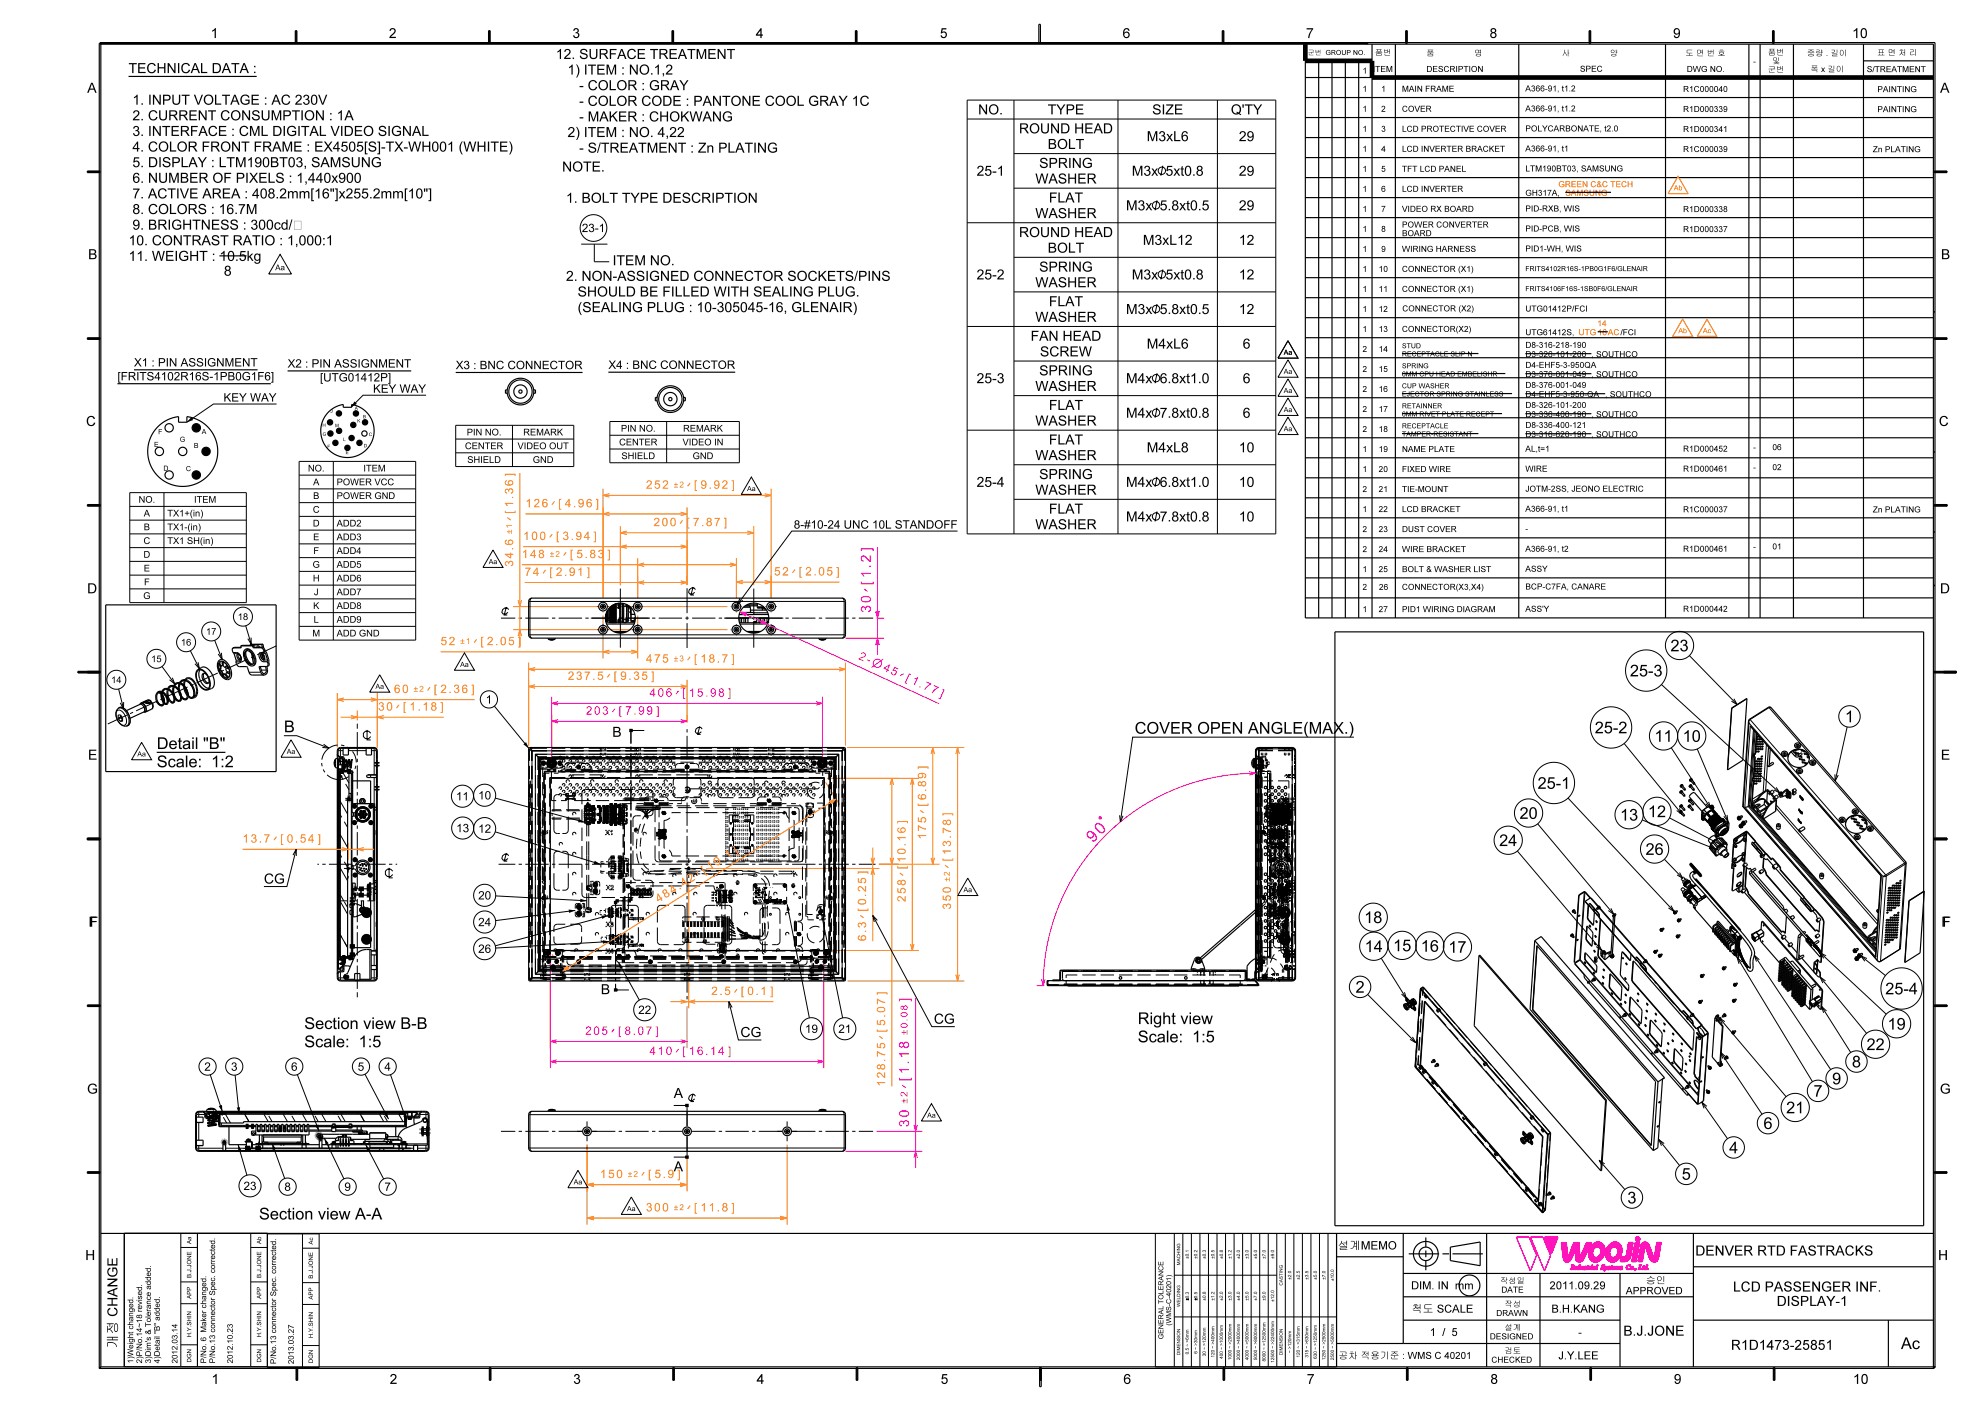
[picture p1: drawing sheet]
<svg xmlns="http://www.w3.org/2000/svg" width="594mm" height="420mm" viewBox="0 0 594 420" stroke-linecap="round" stroke-linejoin="round" font-family="sans-serif">
<g fill="#000">
<path d="M88.5 9.2h.5v3.8h-.5z" fill-rule="evenodd"/>
<path d="M146.5 9.2h.5v3.8h-.5z" fill-rule="evenodd"/>
<path d="M30 12.8h380.2l-.4 .4h-379.8z" fill-rule="evenodd"/>
<path d="M26.2 51.3h3.8v.4h-3.8z" fill-rule="evenodd"/>
<path d="M26.2 101.3h3.8v.4h-3.8z" fill-rule="evenodd"/>
<path d="M26.2 151.3h3.8v.4h-3.8z" fill-rule="evenodd"/>
<path d="M26.2 201.3h3.8v.4h-3.8z" fill-rule="evenodd"/>
<path d="M23.4 201.3h6.6v.4h-6.6z" fill-rule="evenodd"/>
<path d="M26.2 251.3h3.8v.4h-3.8z" fill-rule="evenodd"/>
<path d="M26.2 251.3h3.8v.4h-3.8z" fill-rule="evenodd"/>
<path d="M26.2 301.3h3.8v.4h-3.8z" fill-rule="evenodd"/>
<path d="M26.2 351.3h3.8v.4h-3.8z" fill-rule="evenodd"/>
</g>
<g fill="#f0f">
<path d="M463.1 370.9h4.1l-2 5z" fill-rule="evenodd"/>
<path d="M498.1 372.5l-1 5.2z" fill-rule="evenodd"/>
<path d="M496.8 372.5h1.3l-1 5.2-.7 .6z" fill-rule="evenodd"/>
<path d="M496.8 372.5l-.4 5.8h-.5v-1.7l.2-.1z" fill-rule="evenodd"/>
<path d="M495.7 376.5l.2 1.8h-.3z" fill-rule="evenodd"/>
<path d="M494.5 373.3l1.2 3.2-.1 1.8-.5-.3-.5-.8z" fill-rule="evenodd"/>
<path d="M493.6 372.4l.5 .3 .4 .6 .1 3.9-1.1-3z" fill-rule="evenodd"/>
<path d="M493.2 372.4h.4l-.1 1.8-.2-.1z" fill-rule="evenodd"/>
<path d="M492.9 372.4h.3v1.8z" fill-rule="evenodd"/>
<path d="M492.3 372.8l.6-.4 .3 1.8-.8 4-.3-5.1z" fill-rule="evenodd"/>
<path d="M492.1 373.1l.3 5.1h-1.2z" fill-rule="evenodd"/>
<path d="M490.3 372.5h1.3l-1 5.7h-1.3z" fill-rule="evenodd"/>
<path d="M488.3 372.5h1.4l-.7 4.1-.8 1.3z" fill-rule="evenodd"/>
<path d="M488.3 372.5l-.1 5.4-.7 .3v-1.7z" fill-rule="evenodd"/>
<path d="M487.5 376.5v1.7z" fill-rule="evenodd"/>
<path d="M487.4 376.6l.1 1.6z" fill-rule="evenodd"/>
<path d="M486 376.8l1.4-.2v1.6h-1.6z" fill-rule="evenodd"/>
<path d="M485.6 372.9a3.6 3.6 0 0 1-.3 4.7z" fill-rule="evenodd"/>
<path d="M485.2 372.5l.4 .4-.3 4.7-.4 .3z" fill-rule="evenodd"/>
<path d="M485 375.9l-.1 2-.3 .2-.2-1.4z" fill-rule="evenodd"/>
<path d="M483.7 377l.7-.3 .2 1.4-.7 .2z" fill-rule="evenodd"/>
<path d="M482.8 376.4l.9 .6 .2 1.3h-.7z" fill-rule="evenodd"/>
<path d="M482.7 375.8l.5 2.5-.9-.3z" fill-rule="evenodd"/>
<path d="M484.9 372.4l.3 .1v2.3l-.4-.8z" fill-rule="evenodd"/>
<path d="M484.5 372.3l.4 .1-.1 1.6-.4-.2z" fill-rule="evenodd"/>
<path d="M483.5 372.5l1-.2-.1 1.5-1.1 .3z" fill-rule="evenodd"/>
<path d="M482.9 372.8l.6-.3-.2 1.6-.5 .8z" fill-rule="evenodd"/>
<path d="M482.3 373.4l.6-.6-.6 5.2a3.4 3.4 0 0 1 0-4.6z" fill-rule="evenodd"/>
<path d="M482.7 375.4l-.4 2.6z" fill-rule="evenodd"/>
<path d="M479.8 372.4l.3 .1 .1 5.1-.3-1.7a1.59 1.59 0 0 0-.4-2z" fill-rule="evenodd"/>
<path d="M478.9 372.4h.9l-.3 1.5-.6-.1z" fill-rule="evenodd"/>
<path d="M478.4 372.5l.5-.1v1.4l-1 .6z" fill-rule="evenodd"/>
<path d="M477.8 372.8l.6-.3-.8 2.9z" fill-rule="evenodd"/>
<path d="M477.2 373.4l.6-.6-.2 3 .1 2.5-.8-.6z" fill-rule="evenodd"/>
<path d="M477.2 373.4l-.3 4.3a3.7 3.7 0 0 1 .3-4.3z" fill-rule="evenodd"/>
<path d="M480.5 372.9a3.6 3.6 0 0 1-.3 4.7z" fill-rule="evenodd"/>
<path d="M479.9 375.9l.3 1.7-.7 .5-.1-1.5z" fill-rule="evenodd"/>
<path d="M478.7 377l.7-.4 .1 1.5-.7 .2z" fill-rule="evenodd"/>
<path d="M478 376.7l.7 .3 .1 1.3h-.7z" fill-rule="evenodd"/>
<path d="M477.6 376.1l.4 .6 .1 1.6h-.4z" fill-rule="evenodd"/>
<path d="M477.6 375.8l.1 2.5z" fill-rule="evenodd"/>
<path d="M480.1 372.5l.4 .4-.3 4.7z" fill-rule="evenodd"/>
<path d="M476.4 375.4v.9z" fill-rule="evenodd"/>
<path d="M475.7 372.5h1.5l-2.4 5.1-.6 .6-.2-1.9z" fill-rule="evenodd"/>
<path d="M473.9 376.4l.1-.1 .2 1.9-.3 .1z" fill-rule="evenodd"/>
<path d="M473.7 376.3l.2 .1v1.9l-.3 .1z" fill-rule="evenodd"/>
<path d="M473.5 372.5l.1 5.9-.7-.2z" fill-rule="evenodd"/>
<path d="M471.9 372.5h1.6l-.6 5.7-.4-.5z" fill-rule="evenodd"/>
<path d="M471.9 372.5a5 5 0 0 1-1.2 5.5l-.2 .2-.1-1.9z" fill-rule="evenodd"/>
<path d="M470.2 376.4l.2-.1 .1 1.9-.3 .1z" fill-rule="evenodd"/>
<path d="M470.1 376.3l.1 2-.5 .1z" fill-rule="evenodd"/>
<path d="M468.2 372.5h1.4l.5 3.8-.4 2.1-.4-.2-.4-.5z" fill-rule="evenodd"/>
<path d="M494 379.2l-.2 1.1z" fill-rule="evenodd"/>
<path d="M493.7 379.2h.3l-.2 1.2z" fill-rule="evenodd"/>
<path d="M493.9 380.3l-.1 .2z" fill-rule="evenodd"/>
<path d="M493.8 380.4l-.1 .2z" fill-rule="evenodd"/>
<path d="M493.8 379.4l-.1 1.2z" fill-rule="evenodd"/>
<path d="M493.7 379.7v.9z" fill-rule="evenodd"/>
<path d="M493.7 379.7l-.1 .9z" fill-rule="evenodd"/>
<path d="M493.5 379.6v.2z" fill-rule="evenodd"/>
<path d="M493.3 379.7l.2-.1-.2 .4z" fill-rule="evenodd"/>
<path d="M493.2 379.8l.1-.1-.1 .9z" fill-rule="evenodd"/>
<path d="M493.3 380.3l-.1 .3z" fill-rule="evenodd"/>
<path d="M493.2 379.8v.8z" fill-rule="evenodd"/>
<path d="M493.1 380v.5z" fill-rule="evenodd"/>
<path d="M493 380.2v.3z" fill-rule="evenodd"/>
<path d="M493.6 380.1v.5z" fill-rule="evenodd"/>
<path d="M493.5 380.2v.4z" fill-rule="evenodd"/>
<path d="M493.3 380.4v.2z" fill-rule="evenodd"/>
<path d="M493.8 380.4l-.1 .2z" fill-rule="evenodd"/>
<path d="M492.8 380.4v.2z" fill-rule="evenodd"/>
<path d="M492.7 380.4v.2z" fill-rule="evenodd"/>
<path d="M492.7 379.6l-.1 1z" fill-rule="evenodd"/>
<path d="M492.9 379.6l.1 .2z" fill-rule="evenodd"/>
<path d="M492.9 379.5v.3z" fill-rule="evenodd"/>
<path d="M492.8 379.6l-.1 .8z" fill-rule="evenodd"/>
<path d="M492.6 379.7v.9z" fill-rule="evenodd"/>
<path d="M492.9 379.4v.2z" fill-rule="evenodd"/>
<path d="M492.6 379.8l-.1 .8z" fill-rule="evenodd"/>
<path d="M492.6 379.9l-.1 .7z" fill-rule="evenodd"/>
<path d="M492.5 380.4v.2z" fill-rule="evenodd"/>
<path d="M492.8 379.6l-.1 .8z" fill-rule="evenodd"/>
<path d="M490.6 380.3v.3z" fill-rule="evenodd"/>
<path d="M490.4 380.3l.2 .3-.2 .3z" fill-rule="evenodd"/>
<path d="M490.2 380.8l.2-.1z" fill-rule="evenodd"/>
<path d="M490.4 380.3v.4z" fill-rule="evenodd"/>
<path d="M490.3 380.3l.1 .3z" fill-rule="evenodd"/>
<path d="M489.5 379.6l.1 .8z" fill-rule="evenodd"/>
<path d="M489.3 379.7v.1z" fill-rule="evenodd"/>
<path d="M489.2 379.7v.2z" fill-rule="evenodd"/>
<path d="M489.1 379.7v.5z" fill-rule="evenodd"/>
<path d="M489.1 379.8v.7z" fill-rule="evenodd"/>
<path d="M489.7 379.8v.4z" fill-rule="evenodd"/>
<path d="M489.6 379.7l.1 .5z" fill-rule="evenodd"/>
<path d="M489.5 379.8v.7z" fill-rule="evenodd"/>
<path d="M489.5 380l-.1 .6z" fill-rule="evenodd"/>
<path d="M489.4 380.3l-.1 .3z" fill-rule="evenodd"/>
<path d="M489.1 380.5l.2 .1z" fill-rule="evenodd"/>
<path d="M489 379.8l.1 .8z" fill-rule="evenodd"/>
<path d="M489 379.8v.8z" fill-rule="evenodd"/>
<path d="M488.9 380v.5z" fill-rule="evenodd"/>
<path d="M489.1 379.8v.7z" fill-rule="evenodd"/>
<path d="M488.9 379.2v.4z" fill-rule="evenodd"/>
<path d="M488.8 379.2v.4z" fill-rule="evenodd"/>
<path d="M488.8 379.3v.3z" fill-rule="evenodd"/>
<path d="M488.8 379.3v.3z" fill-rule="evenodd"/>
<path d="M488.7 379.2l.1 .4z" fill-rule="evenodd"/>
<path d="M488.6 379.2l.1 .2z" fill-rule="evenodd"/>
<path d="M488.3 379.2h.3l-.4 .2z" fill-rule="evenodd"/>
<path d="M488.1 379.3l.2-.1-.3 .6z" fill-rule="evenodd"/>
<path d="M487.9 379.4l.2-.1-.2 .8z" fill-rule="evenodd"/>
<path d="M488.4 380.4l.2-.1z" fill-rule="evenodd"/>
<path d="M488.1 380.4l.3 .2z" fill-rule="evenodd"/>
<path d="M487.9 380.2l.2 .4z" fill-rule="evenodd"/>
<path d="M487.9 379.4v1.1l-.3-.5z" fill-rule="evenodd"/>
<path d="M487.9 380.2l.1 .4z" fill-rule="evenodd"/>
<path d="M491.2 380.5l1 .1z" fill-rule="evenodd"/>
<path d="M491.5 379.2h.7z" fill-rule="evenodd"/>
<path d="M491.7 379.3l.3 .1-.3 1z" fill-rule="evenodd"/>
<path d="M491.7 379.3h.3z" fill-rule="evenodd"/>
<path d="M492.3 380.2v.4z" fill-rule="evenodd"/>
<path d="M492.3 380.3l-.1 .3z" fill-rule="evenodd"/>
<path d="M491.2 380.5l1-.2v.3z" fill-rule="evenodd"/>
<path d="M491.7 379.3v1.2l-.3-.1z" fill-rule="evenodd"/>
<path d="M491.4 380.4l.3 .1z" fill-rule="evenodd"/>
<path d="M491.4 380.4l.3 .1z" fill-rule="evenodd"/>
<path d="M491.2 380.6h1z" fill-rule="evenodd"/>
<path d="M486.5 379.6v.3z" fill-rule="evenodd"/>
<path d="M486.4 379.6v.4z" fill-rule="evenodd"/>
<path d="M486.4 379.7v.3z" fill-rule="evenodd"/>
<path d="M486.3 379.6l.1 .3z" fill-rule="evenodd"/>
<path d="M486.1 379.6v.2z" fill-rule="evenodd"/>
<path d="M486 379.7l.1 .6z" fill-rule="evenodd"/>
<path d="M486.2 380l.2 .3-.2 .3z" fill-rule="evenodd"/>
<path d="M486.1 380.5l.1 .1z" fill-rule="evenodd"/>
<path d="M486 380.5l.1 .1z" fill-rule="evenodd"/>
<path d="M485.8 380.2l.2 .4z" fill-rule="evenodd"/>
<path d="M485.8 380.2v.4z" fill-rule="evenodd"/>
<path d="M485.8 380.2v.4z" fill-rule="evenodd"/>
<path d="M485.8 380.2v.4z" fill-rule="evenodd"/>
<path d="M485.8 380.3v.3z" fill-rule="evenodd"/>
<path d="M486.1 379.8l.1 .6z" fill-rule="evenodd"/>
<path d="M485.9 379.7l.1 .5z" fill-rule="evenodd"/>
<path d="M486.1 379.8v.6z" fill-rule="evenodd"/>
<path d="M483.9 379.7l.2-.1-.1 .5z" fill-rule="evenodd"/>
<path d="M483.8 379.7l-.1 .3z" fill-rule="evenodd"/>
<path d="M483.6 379.9l.2-.2-.2 .5z" fill-rule="evenodd"/>
<path d="M483.6 379.9v.7z" fill-rule="evenodd"/>
<path d="M484.1 379.7l.1 .2z" fill-rule="evenodd"/>
<path d="M484.1 379.6l-.1 .5z" fill-rule="evenodd"/>
<path d="M484 379.8l-.1 .4z" fill-rule="evenodd"/>
<path d="M483.7 380.1l.2 .1z" fill-rule="evenodd"/>
<path d="M483.9 380.4l.2-.1z" fill-rule="evenodd"/>
<path d="M483.8 380.5h.2z" fill-rule="evenodd"/>
<path d="M483.6 380.4l.2 .2h-.2z" fill-rule="evenodd"/>
<path d="M483.6 380.3v.3z" fill-rule="evenodd"/>
<path d="M483.5 379.9v.7z" fill-rule="evenodd"/>
<path d="M483.2 380.4l-.1 .2z" fill-rule="evenodd"/>
<path d="M483.1 380.4l-.1 .2z" fill-rule="evenodd"/>
<path d="M483 379.6v1z" fill-rule="evenodd"/>
<path d="M483.3 379.6v.2z" fill-rule="evenodd"/>
<path d="M483.2 379.5v.3z" fill-rule="evenodd"/>
<path d="M483.1 379.6v.8z" fill-rule="evenodd"/>
<path d="M482.9 379.7l.1 .9z" fill-rule="evenodd"/>
<path d="M483.3 379.4v.2z" fill-rule="evenodd"/>
<path d="M483 379.8l-.1 .8z" fill-rule="evenodd"/>
<path d="M483 379.9l-.1 .7z" fill-rule="evenodd"/>
<path d="M482.8 380.4v.2z" fill-rule="evenodd"/>
<path d="M483.1 379.6v.8z" fill-rule="evenodd"/>
<path d="M482.7 379.6v.3z" fill-rule="evenodd"/>
<path d="M482.7 379.6v.4z" fill-rule="evenodd"/>
<path d="M482.7 379.7v.3z" fill-rule="evenodd"/>
<path d="M482.5 379.6l.1 .3z" fill-rule="evenodd"/>
<path d="M482.4 379.6v.2z" fill-rule="evenodd"/>
<path d="M482.3 379.7l.1 .6z" fill-rule="evenodd"/>
<path d="M482.5 380l.2 .3-.2 .3z" fill-rule="evenodd"/>
<path d="M482.4 379.8v.6z" fill-rule="evenodd"/>
<path d="M482.2 379.7l.1 .5z" fill-rule="evenodd"/>
<path d="M482.4 380.4v.2z" fill-rule="evenodd"/>
<path d="M482.3 380.5l.1 .1z" fill-rule="evenodd"/>
<path d="M482.1 380.2l.1 .4z" fill-rule="evenodd"/>
<path d="M482.1 380.2v.4z" fill-rule="evenodd"/>
<path d="M482.1 380.2l-.1 .4z" fill-rule="evenodd"/>
<path d="M482 380.3v.3z" fill-rule="evenodd"/>
<path d="M482 380.3v.3z" fill-rule="evenodd"/>
<path d="M482 380.4v.2z" fill-rule="evenodd"/>
<path d="M482.4 379.8v.6z" fill-rule="evenodd"/>
<path d="M478.8 379.4l.4-.2-.4 1.2z" fill-rule="evenodd"/>
<path d="M478.8 379.4l-.1 1.2z" fill-rule="evenodd"/>
<path d="M478.6 380.4v.2z" fill-rule="evenodd"/>
<path d="M478.8 379.3l.3-.1z" fill-rule="evenodd"/>
<path d="M478.9 380.3v.2z" fill-rule="evenodd"/>
<path d="M478.8 380.4l-.1 .2z" fill-rule="evenodd"/>
<path d="M478.8 380.4l-.1 .2z" fill-rule="evenodd"/>
<path d="M478.3 379.7v.6z" fill-rule="evenodd"/>
<path d="M478.3 379.7v.7z" fill-rule="evenodd"/>
<path d="M478.2 379.7l.1 .9z" fill-rule="evenodd"/>
<path d="M478.4 380.3v.2z" fill-rule="evenodd"/>
<path d="M478.3 380.4v.2z" fill-rule="evenodd"/>
<path d="M478.2 379.7v.9z" fill-rule="evenodd"/>
<path d="M478.1 379.6l.1 1z" fill-rule="evenodd"/>
<path d="M478.2 379.9v.7z" fill-rule="evenodd"/>
<path d="M478.1 380.2l-.1 .4z" fill-rule="evenodd"/>
<path d="M478 380.3l-.1 .2z" fill-rule="evenodd"/>
<path d="M477.9 380.4v.2z" fill-rule="evenodd"/>
<path d="M477.8 380.3v.3z" fill-rule="evenodd"/>
<path d="M478 379.7h.1z" fill-rule="evenodd"/>
<path d="M477.8 379.8l.2-.1-.1 .4z" fill-rule="evenodd"/>
<path d="M477.8 379.8v.8z" fill-rule="evenodd"/>
<path d="M477.7 379.9l.1 .7a.37 .37 0 0 1-.3-.3 .37 .37 0 0 1 .2-.4z" fill-rule="evenodd"/>
<path d="M478 380.4v.2z" fill-rule="evenodd"/>
<path d="M477.6 380.3v.2z" fill-rule="evenodd"/>
<path d="M477.4 380.3l-.1 .3z" fill-rule="evenodd"/>
<path d="M477.3 380.4l-.1 .2z" fill-rule="evenodd"/>
<path d="M477.2 379.8l.3-.2-.4 1z" fill-rule="evenodd"/>
<path d="M477.5 379.6l-.2 .7z" fill-rule="evenodd"/>
<path d="M477.5 379.6l-.2 .8z" fill-rule="evenodd"/>
<path d="M477.1 379.7l.4-.1z" fill-rule="evenodd"/>
<path d="M477.2 379.8l-.1 .8z" fill-rule="evenodd"/>
<path d="M476.7 379.6l-.1 .4z" fill-rule="evenodd"/>
<path d="M476.6 379.6v.5z" fill-rule="evenodd"/>
<path d="M476.9 379.6v.4z" fill-rule="evenodd"/>
<path d="M476.8 379.7l.1 .3z" fill-rule="evenodd"/>
<path d="M476.8 379.7v.3z" fill-rule="evenodd"/>
<path d="M476.8 379.8l-.1 .2z" fill-rule="evenodd"/>
<path d="M476.7 379.9l-.1 .3z" fill-rule="evenodd"/>
<path d="M476.6 380.1l-.1 .5z" fill-rule="evenodd"/>
<path d="M476.5 379.7v.9z" fill-rule="evenodd"/>
<path d="M476.5 379.7v.9z" fill-rule="evenodd"/>
<path d="M476.4 379.7l.1 .9z" fill-rule="evenodd"/>
<path d="M476.4 379.8l.1 .8h-.2z" fill-rule="evenodd"/>
<path d="M476.1 380.4l-.1 .2z" fill-rule="evenodd"/>
<path d="M476 380.4l-.1 .2z" fill-rule="evenodd"/>
<path d="M475.9 379.6v1z" fill-rule="evenodd"/>
<path d="M476.2 379.6v.2z" fill-rule="evenodd"/>
<path d="M476.1 379.5v.3z" fill-rule="evenodd"/>
<path d="M476 379.6v.8z" fill-rule="evenodd"/>
<path d="M475.9 379.7v.9z" fill-rule="evenodd"/>
<path d="M476.2 379.4v.2z" fill-rule="evenodd"/>
<path d="M475.9 379.8l-.1 .8z" fill-rule="evenodd"/>
<path d="M475.9 379.9l-.1 .7z" fill-rule="evenodd"/>
<path d="M475.7 380.4v.2z" fill-rule="evenodd"/>
<path d="M476 379.6v.8z" fill-rule="evenodd"/>
<path d="M475.7 379.6v.3z" fill-rule="evenodd"/>
<path d="M475.6 379.6v.4z" fill-rule="evenodd"/>
<path d="M475.6 379.7v.3z" fill-rule="evenodd"/>
<path d="M475.5 379.6l.1 .3z" fill-rule="evenodd"/>
<path d="M475.3 379.6v.2z" fill-rule="evenodd"/>
<path d="M475.2 379.7l.1 .6z" fill-rule="evenodd"/>
<path d="M475.4 380l.2 .3-.2 .3z" fill-rule="evenodd"/>
<path d="M475.3 379.8v.6z" fill-rule="evenodd"/>
<path d="M475.1 379.7l.1 .5z" fill-rule="evenodd"/>
<path d="M475.3 380.4v.2z" fill-rule="evenodd"/>
<path d="M475 380.2l.1 .4z" fill-rule="evenodd"/>
<path d="M475 380.2v.4z" fill-rule="evenodd"/>
<path d="M475 380.2v.4z" fill-rule="evenodd"/>
<path d="M474.9 380.2v.4z" fill-rule="evenodd"/>
<path d="M474.9 380.3v.3z" fill-rule="evenodd"/>
<path d="M475.3 379.8v.6z" fill-rule="evenodd"/>
<path d="M473.8 379.2l.1 .1-.3 1z" fill-rule="evenodd"/>
<path d="M473.6 379.4l.2-.2-.2 1.2z" fill-rule="evenodd"/>
<path d="M473.6 379.2h.2z" fill-rule="evenodd"/>
<path d="M473.7 380.3l-.1 .2z" fill-rule="evenodd"/>
<path d="M473.6 380.4v.2z" fill-rule="evenodd"/>
<path d="M473.6 379.4l-.1 1.2z" fill-rule="evenodd"/>
<path d="M473.5 379.7l-.1 .9z" fill-rule="evenodd"/>
<path d="M473.4 379.6l-.1 .2z" fill-rule="evenodd"/>
<path d="M473.2 379.7l.2-.1-.2 .4z" fill-rule="evenodd"/>
<path d="M473.2 379.7l-.1 .9z" fill-rule="evenodd"/>
<path d="M473.1 380.3v.3z" fill-rule="evenodd"/>
<path d="M473 379.8v.8z" fill-rule="evenodd"/>
<path d="M473 380l-.1 .5z" fill-rule="evenodd"/>
<path d="M472.9 380.2v.3z" fill-rule="evenodd"/>
<path d="M473.4 380.1v.5z" fill-rule="evenodd"/>
<path d="M473.3 380.2l.1 .4z" fill-rule="evenodd"/>
<path d="M473.1 380.4l.1 .2z" fill-rule="evenodd"/>
<path d="M485.4 379.7v.9z" fill-rule="evenodd"/>
<path d="M485.3 379.8l.1-.1v.9z" fill-rule="evenodd"/>
<path d="M485.4 379.9v.7z" fill-rule="evenodd"/>
<path d="M485.3 380v.6z" fill-rule="evenodd"/>
<path d="M485.2 380.3v.2z" fill-rule="evenodd"/>
<path d="M485.5 379.7v.7z" fill-rule="evenodd"/>
<path d="M485.5 379.7v.7z" fill-rule="evenodd"/>
<path d="M485.3 379.8l-.1 .3z" fill-rule="evenodd"/>
<path d="M485 379.7v.7z" fill-rule="evenodd"/>
<path d="M484.9 379.7v.9z" fill-rule="evenodd"/>
<path d="M484.9 379.7v.9h-.2z" fill-rule="evenodd"/>
<path d="M485.1 379.7v.3z" fill-rule="evenodd"/>
<path d="M484.9 379.7v.2z" fill-rule="evenodd"/>
<path d="M484.9 379.7l-.1 .2z" fill-rule="evenodd"/>
<path d="M484.8 379.8l-.2 .2z" fill-rule="evenodd"/>
<path d="M484.6 379.6v.6z" fill-rule="evenodd"/>
<path d="M484.5 379.7v.6z" fill-rule="evenodd"/>
<path d="M484.4 379.7v.9z" fill-rule="evenodd"/>
<path d="M484.4 379.7v.9z" fill-rule="evenodd"/>
<path d="M484.4 379.8v.8h-.2z" fill-rule="evenodd"/>
<path d="M484.4 379.8l-.2 .8z" fill-rule="evenodd"/>
<path d="M484.7 379.6l-.1 .4z" fill-rule="evenodd"/>
<path d="M481.9 379.6l.1 .3-.3 .5z" fill-rule="evenodd"/>
<path d="M481.8 380l-.4 .8z" fill-rule="evenodd"/>
<path d="M481.5 379.7l.1 .7z" fill-rule="evenodd"/>
<path d="M481.5 379.7l.1 .7-.2 .4z" fill-rule="evenodd"/>
<path d="M481.6 380.4l-.2 .4z" fill-rule="evenodd"/>
<path d="M481.4 379.7l-.1 1.2z" fill-rule="evenodd"/>
<path d="M481.2 380.8v.2z" fill-rule="evenodd"/>
<path d="M481.1 380.7l.1 .3z" fill-rule="evenodd"/>
<path d="M481 380.8l.1 .2z" fill-rule="evenodd"/>
<path d="M481.9 379.7l.1 .2z" fill-rule="evenodd"/>
<path d="M481.9 379.6v.4z" fill-rule="evenodd"/>
<path d="M481.8 379.7v.2z" fill-rule="evenodd"/>
<path d="M481.3 379.7l.1 1z" fill-rule="evenodd"/>
<path d="M481.2 379.7l.1 .1z" fill-rule="evenodd"/>
<path d="M481.9 379.6l.1 .3z" fill-rule="evenodd"/>
<path d="M481.1 379.2v.4z" fill-rule="evenodd"/>
<path d="M481.1 379.3v.4z" fill-rule="evenodd"/>
<path d="M481 379.3l.1 .4z" fill-rule="evenodd"/>
<path d="M481 379.3v.3z" fill-rule="evenodd"/>
<path d="M480.9 379.2l.1 .3z" fill-rule="evenodd"/>
<path d="M480.6 379.2h.3z" fill-rule="evenodd"/>
<path d="M480.5 379.2l.1 .3z" fill-rule="evenodd"/>
<path d="M480.5 379.2l.2 .9z" fill-rule="evenodd"/>
<path d="M480.7 379.7l.3 .4-.2 .5z" fill-rule="evenodd"/>
<path d="M480.4 379.3l.2 .8-.2-.3z" fill-rule="evenodd"/>
<path d="M480.3 379.4l.1 .4z" fill-rule="evenodd"/>
<path d="M481 380.1v.3z" fill-rule="evenodd"/>
<path d="M480.7 380.3l.1 .3h-.2z" fill-rule="evenodd"/>
<path d="M480.4 380.5l.2 .1z" fill-rule="evenodd"/>
<path d="M480.2 380.2l.3 .4-.3-.1z" fill-rule="evenodd"/>
<path d="M480.2 380.1v.4z" fill-rule="evenodd"/>
<path d="M480.1 380.1v.5z" fill-rule="evenodd"/>
<path d="M480.1 380.1v.5z" fill-rule="evenodd"/>
<path d="M480.1 380.1l-.1 .5z" fill-rule="evenodd"/>
<path d="M480.1 380.1l-.1 .5z" fill-rule="evenodd"/>
<path d="M480.7 379.7v.5z" fill-rule="evenodd"/>
<path d="M474.5 380.1v.5z" fill-rule="evenodd"/>
<path d="M474.4 380.3v.3z" fill-rule="evenodd"/>
<path d="M474.8 379.7l-.1 .6z" fill-rule="evenodd"/>
<path d="M474.6 379.7l.1 .8-.2 .1z" fill-rule="evenodd"/>
<path d="M474.6 379.7l-.1 .9z" fill-rule="evenodd"/>
<path d="M474.5 380.1l-.1 .2z" fill-rule="evenodd"/>
<path d="M474.4 380.1l-.1 .2z" fill-rule="evenodd"/>
<path d="M474.3 380.3l-.1 .2z" fill-rule="evenodd"/>
<path d="M474.2 380.3l-.1 .3z" fill-rule="evenodd"/>
<path d="M474.3 379.7v.2z" fill-rule="evenodd"/>
<path d="M474.2 379.7v.6z" fill-rule="evenodd"/>
<path d="M474.1 379.7v.9z" fill-rule="evenodd"/>
<path d="M474 379.7v.9z" fill-rule="evenodd"/>
<path d="M474 379.9v.7z" fill-rule="evenodd"/>
<path d="M474 379.7v.1z" fill-rule="evenodd"/>
<path d="M474.6 379.7h.2l-.1 .6z" fill-rule="evenodd"/>
<path d="M472.2 379.6v.3z" fill-rule="evenodd"/>
<path d="M471.9 379.7l.3-.1-.2 1z" fill-rule="evenodd"/>
<path d="M472.2 380l.1-.1-.2 .3z" fill-rule="evenodd"/>
<path d="M472.2 380l-.1 .2z" fill-rule="evenodd"/>
<path d="M472.7 379.7v.3z" fill-rule="evenodd"/>
<path d="M472.6 379.6l.1 .4-.2 .6z" fill-rule="evenodd"/>
<path d="M472.4 379.7l.2-.1-.1 1z" fill-rule="evenodd"/>
<path d="M472.3 379.8l-.1 .2z" fill-rule="evenodd"/>
<path d="M472.7 380.3l-.1 .2z" fill-rule="evenodd"/>
<path d="M472.4 379.9l.1 .7z" fill-rule="evenodd"/>
<path d="M472.4 379.9l-.1 .7z" fill-rule="evenodd"/>
<path d="M471.9 379.8l.1 .8h-.2z" fill-rule="evenodd"/>
<path d="M471.3 379.2h.6l-.5 .2z" fill-rule="evenodd"/>
<path d="M471.4 379.4l.3-.1-.3 1.1z" fill-rule="evenodd"/>
<path d="M470.9 380.5l.6 .1z" fill-rule="evenodd"/>
<path d="M471.4 379.4v1h-.3z" fill-rule="evenodd"/>
<path d="M471.1 380.4l.3 .1z" fill-rule="evenodd"/>
<path d="M463.1 370.9h4.1l-2 5z" fill-rule="evenodd"/>
<path d="M490.3 372.5h1.3l-1 5.7h-1.3z" fill-rule="evenodd"/>
<path d="M488.3 372.5h1.4l-.7 4.1-.8 1.3z" fill-rule="evenodd"/>
<path d="M488.3 372.5l-.1 5.4-.7 .3v-1.7z" fill-rule="evenodd"/>
<path d="M487.5 376.5v1.7z" fill-rule="evenodd"/>
<path d="M487.4 376.6l.1 1.6z" fill-rule="evenodd"/>
<path d="M486 376.8l1.4-.2v1.6h-1.6z" fill-rule="evenodd"/>
<path d="M485.6 372.9a3.6 3.6 0 0 1-.3 4.7z" fill-rule="evenodd"/>
<path d="M485.2 372.5l.4 .4-.3 4.7-.4 .3z" fill-rule="evenodd"/>
<path d="M485 375.9l-.1 2-.3 .2-.2-1.4z" fill-rule="evenodd"/>
<path d="M483.7 377l.7-.3 .2 1.4-.7 .2z" fill-rule="evenodd"/>
<path d="M482.8 376.4l.9 .6 .2 1.3h-.7z" fill-rule="evenodd"/>
<path d="M482.7 375.8l.5 2.5-.9-.3z" fill-rule="evenodd"/>
<path d="M484.9 372.4l.3 .1v2.3l-.4-.8z" fill-rule="evenodd"/>
<path d="M484.5 372.3l.4 .1-.1 1.6-.4-.2z" fill-rule="evenodd"/>
<path d="M483.5 372.5l1-.2-.1 1.5-1.1 .3z" fill-rule="evenodd"/>
<path d="M482.9 372.8l.6-.3-.2 1.6-.5 .8z" fill-rule="evenodd"/>
<path d="M482.3 373.4l.6-.6-.6 5.2a3.4 3.4 0 0 1 0-4.6z" fill-rule="evenodd"/>
<path d="M482.7 375.4l-.4 2.6z" fill-rule="evenodd"/>
<path d="M479.8 372.4l.3 .1 .1 5.1-.3-1.7a1.59 1.59 0 0 0-.4-2z" fill-rule="evenodd"/>
<path d="M478.9 372.4h.9l-.3 1.5-.6-.1z" fill-rule="evenodd"/>
<path d="M478.4 372.5l.5-.1v1.4l-1 .6z" fill-rule="evenodd"/>
<path d="M477.8 372.8l.6-.3-.8 2.9z" fill-rule="evenodd"/>
<path d="M477.2 373.4l.6-.6-.2 3 .1 2.5-.8-.6z" fill-rule="evenodd"/>
<path d="M477.2 373.4l-.3 4.3a3.7 3.7 0 0 1 .3-4.3z" fill-rule="evenodd"/>
<path d="M480.5 372.9a3.6 3.6 0 0 1-.3 4.7z" fill-rule="evenodd"/>
<path d="M479.9 375.9l.3 1.7-.7 .5-.1-1.5z" fill-rule="evenodd"/>
<path d="M478.7 377l.7-.4 .1 1.5-.7 .2z" fill-rule="evenodd"/>
<path d="M478 376.7l.7 .3 .1 1.3h-.7z" fill-rule="evenodd"/>
<path d="M477.6 376.1l.4 .6 .1 1.6h-.4z" fill-rule="evenodd"/>
<path d="M477.6 375.8l.1 2.5z" fill-rule="evenodd"/>
<path d="M480.1 372.5l.4 .4-.3 4.7z" fill-rule="evenodd"/>
<path d="M476.4 375.4v.9z" fill-rule="evenodd"/>
<path d="M475.7 372.5h1.5l-2.4 5.1-.6 .6-.2-1.9z" fill-rule="evenodd"/>
<path d="M473.9 376.4l.1-.1 .2 1.9-.3 .1z" fill-rule="evenodd"/>
<path d="M473.7 376.3l.2 .1v1.9l-.3 .1z" fill-rule="evenodd"/>
<path d="M473.5 372.5l.1 5.9-.7-.2z" fill-rule="evenodd"/>
<path d="M471.9 372.5h1.6l-.6 5.7-.4-.5z" fill-rule="evenodd"/>
<path d="M471.9 372.5a5 5 0 0 1-1.2 5.5l-.2 .2-.1-1.9z" fill-rule="evenodd"/>
<path d="M470.2 376.4l.2-.1 .1 1.9-.3 .1z" fill-rule="evenodd"/>
<path d="M470.1 376.3l.1 2-.5 .1z" fill-rule="evenodd"/>
<path d="M468.2 372.5h1.4l.5 3.8-.4 2.1-.4-.2-.4-.5z" fill-rule="evenodd"/>
<path d="M494 379.2l-.2 1.1z" fill-rule="evenodd"/>
<path d="M493.7 379.2h.3l-.2 1.2z" fill-rule="evenodd"/>
<path d="M493.9 380.3l-.1 .2z" fill-rule="evenodd"/>
<path d="M493.8 380.4l-.1 .2z" fill-rule="evenodd"/>
<path d="M493.8 379.4l-.1 1.2z" fill-rule="evenodd"/>
<path d="M493.7 379.7v.9z" fill-rule="evenodd"/>
<path d="M493.7 379.7l-.1 .9z" fill-rule="evenodd"/>
<path d="M493.5 379.6v.2z" fill-rule="evenodd"/>
<path d="M493.3 379.7l.2-.1-.2 .4z" fill-rule="evenodd"/>
<path d="M493.2 379.8l.1-.1-.1 .9z" fill-rule="evenodd"/>
<path d="M493.3 380.3l-.1 .3z" fill-rule="evenodd"/>
<path d="M493.2 379.8v.8z" fill-rule="evenodd"/>
<path d="M493.1 380v.5z" fill-rule="evenodd"/>
<path d="M493 380.2v.3z" fill-rule="evenodd"/>
<path d="M493.6 380.1v.5z" fill-rule="evenodd"/>
<path d="M493.5 380.2v.4z" fill-rule="evenodd"/>
<path d="M493.3 380.4v.2z" fill-rule="evenodd"/>
<path d="M493.8 380.4l-.1 .2z" fill-rule="evenodd"/>
<path d="M492.9 379.4v.2z" fill-rule="evenodd"/>
<path d="M492.9 379.5v.3z" fill-rule="evenodd"/>
<path d="M492.9 379.6l.1 .2z" fill-rule="evenodd"/>
<path d="M492.8 379.6l-.1 .8z" fill-rule="evenodd"/>
<path d="M492.7 379.6l-.1 1z" fill-rule="evenodd"/>
<path d="M492.8 380.4v.2z" fill-rule="evenodd"/>
<path d="M492.7 380.4v.2z" fill-rule="evenodd"/>
<path d="M492.7 380.4v.2z" fill-rule="evenodd"/>
<path d="M492.6 379.8l-.1 .8z" fill-rule="evenodd"/>
<path d="M492.6 379.9l-.1 .7z" fill-rule="evenodd"/>
<path d="M492.5 380.4v.2z" fill-rule="evenodd"/>
<path d="M490.6 380.3v.3z" fill-rule="evenodd"/>
<path d="M490.4 380.3l.2 .3-.2 .3z" fill-rule="evenodd"/>
<path d="M490.2 380.8l.2-.1z" fill-rule="evenodd"/>
<path d="M490.4 380.3v.4z" fill-rule="evenodd"/>
<path d="M490.3 380.3l.1 .3z" fill-rule="evenodd"/>
<path d="M489.5 379.6l.1 .8z" fill-rule="evenodd"/>
<path d="M489.3 379.7v.1z" fill-rule="evenodd"/>
<path d="M489.2 379.7v.2z" fill-rule="evenodd"/>
<path d="M489.1 379.7v.5z" fill-rule="evenodd"/>
<path d="M489.1 379.8v.7z" fill-rule="evenodd"/>
<path d="M489.7 379.8v.4z" fill-rule="evenodd"/>
<path d="M489.6 379.7l.1 .5z" fill-rule="evenodd"/>
<path d="M489.5 379.8v.7z" fill-rule="evenodd"/>
<path d="M489.5 380l-.1 .6z" fill-rule="evenodd"/>
<path d="M489.4 380.3l-.1 .3z" fill-rule="evenodd"/>
<path d="M489.1 380.5l.2 .1z" fill-rule="evenodd"/>
<path d="M489 379.8l.1 .8z" fill-rule="evenodd"/>
<path d="M489 379.8v.8z" fill-rule="evenodd"/>
<path d="M488.9 380v.5z" fill-rule="evenodd"/>
<path d="M489.1 379.8v.7z" fill-rule="evenodd"/>
<path d="M488.9 379.2v.4z" fill-rule="evenodd"/>
<path d="M488.8 379.2v.4z" fill-rule="evenodd"/>
<path d="M488.8 379.3v.3z" fill-rule="evenodd"/>
<path d="M488.8 379.3v.3z" fill-rule="evenodd"/>
<path d="M488.7 379.2l.1 .4z" fill-rule="evenodd"/>
<path d="M488.6 379.2l.1 .2z" fill-rule="evenodd"/>
<path d="M488.3 379.2h.3l-.4 .2z" fill-rule="evenodd"/>
<path d="M488.1 379.3l.2-.1-.3 .6z" fill-rule="evenodd"/>
<path d="M487.9 379.4l.2-.1-.2 .8z" fill-rule="evenodd"/>
<path d="M488.4 380.4l.2-.1z" fill-rule="evenodd"/>
<path d="M488.1 380.4l.3 .2z" fill-rule="evenodd"/>
<path d="M487.9 380.2l.2 .4z" fill-rule="evenodd"/>
<path d="M487.9 379.4v1.1l-.3-.5z" fill-rule="evenodd"/>
<path d="M487.9 380.2l.1 .4z" fill-rule="evenodd"/>
<path d="M491.5 379.2h.7z" fill-rule="evenodd"/>
<path d="M492.3 380.2v.4z" fill-rule="evenodd"/>
<path d="M492.3 380.3l-.1 .3z" fill-rule="evenodd"/>
<path d="M491.2 380.5l1-.2v.3z" fill-rule="evenodd"/>
<path d="M491.7 379.3l.5-.1-.5 1.2z" fill-rule="evenodd"/>
<path d="M491.7 379.4v1.1l-.3-.1z" fill-rule="evenodd"/>
<path d="M491.4 380.4l.3 .1z" fill-rule="evenodd"/>
<path d="M491.4 380.4l.3 .1z" fill-rule="evenodd"/>
<path d="M492 379.3l.2-.1z" fill-rule="evenodd"/>
<path d="M491.5 379.3l.7-.1z" fill-rule="evenodd"/>
<path d="M492 379.4l-.3 .9z" fill-rule="evenodd"/>
<path d="M486.5 379.6v.3z" fill-rule="evenodd"/>
<path d="M486.4 379.6v.4z" fill-rule="evenodd"/>
<path d="M486.4 379.7v.3z" fill-rule="evenodd"/>
<path d="M486.3 379.6l.1 .3z" fill-rule="evenodd"/>
<path d="M486.1 379.6v.2z" fill-rule="evenodd"/>
<path d="M486 379.7l.1 .6z" fill-rule="evenodd"/>
<path d="M486.2 380l.2 .3-.2 .3z" fill-rule="evenodd"/>
<path d="M486.1 380.5l.1 .1z" fill-rule="evenodd"/>
<path d="M486 380.5l.1 .1z" fill-rule="evenodd"/>
<path d="M485.8 380.2l.2 .4z" fill-rule="evenodd"/>
<path d="M485.8 380.2v.4z" fill-rule="evenodd"/>
<path d="M485.8 380.2v.4z" fill-rule="evenodd"/>
<path d="M485.8 380.2v.4z" fill-rule="evenodd"/>
<path d="M485.8 380.3v.3z" fill-rule="evenodd"/>
<path d="M486.1 379.8l.1 .6z" fill-rule="evenodd"/>
<path d="M485.9 379.7l.1 .5z" fill-rule="evenodd"/>
<path d="M486.1 379.8v.6z" fill-rule="evenodd"/>
<path d="M483.9 379.7l.2-.1-.1 .5z" fill-rule="evenodd"/>
<path d="M483.8 379.7l-.1 .3z" fill-rule="evenodd"/>
<path d="M483.6 379.9l.2-.2-.2 .5z" fill-rule="evenodd"/>
<path d="M483.6 379.9v.7z" fill-rule="evenodd"/>
<path d="M484.1 379.7l.1 .2z" fill-rule="evenodd"/>
<path d="M484.1 379.6l-.1 .5z" fill-rule="evenodd"/>
<path d="M484 379.8l-.1 .4z" fill-rule="evenodd"/>
<path d="M483.7 380.1l.2 .1z" fill-rule="evenodd"/>
<path d="M483.9 380.4l.2-.1z" fill-rule="evenodd"/>
<path d="M483.8 380.5h.2z" fill-rule="evenodd"/>
<path d="M483.6 380.4l.2 .2h-.2z" fill-rule="evenodd"/>
<path d="M483.6 380.3v.3z" fill-rule="evenodd"/>
<path d="M483.5 379.9v.7z" fill-rule="evenodd"/>
<path d="M483.3 379.4v.2z" fill-rule="evenodd"/>
<path d="M483.2 379.5v.3z" fill-rule="evenodd"/>
<path d="M483.3 379.6v.2z" fill-rule="evenodd"/>
<path d="M483.1 379.6v.8z" fill-rule="evenodd"/>
<path d="M483 379.6v1z" fill-rule="evenodd"/>
<path d="M483.2 380.4l-.1 .2z" fill-rule="evenodd"/>
<path d="M483.1 380.4l-.1 .2z" fill-rule="evenodd"/>
<path d="M483.1 380.4l-.1 .2z" fill-rule="evenodd"/>
<path d="M483 379.8l-.1 .8z" fill-rule="evenodd"/>
<path d="M483 379.9l-.1 .7z" fill-rule="evenodd"/>
<path d="M482.8 380.4v.2z" fill-rule="evenodd"/>
<path d="M482.7 379.6v.3z" fill-rule="evenodd"/>
<path d="M482.7 379.6v.4z" fill-rule="evenodd"/>
<path d="M482.7 379.7v.3z" fill-rule="evenodd"/>
<path d="M482.5 379.6l.1 .3z" fill-rule="evenodd"/>
<path d="M482.4 379.6v.2z" fill-rule="evenodd"/>
<path d="M482.3 379.7l.1 .6z" fill-rule="evenodd"/>
<path d="M482.5 380l.2 .3-.2 .3z" fill-rule="evenodd"/>
<path d="M482.4 379.8v.6z" fill-rule="evenodd"/>
<path d="M482.2 379.7l.1 .5z" fill-rule="evenodd"/>
<path d="M482.4 380.4v.2z" fill-rule="evenodd"/>
<path d="M482.3 380.5l.1 .1z" fill-rule="evenodd"/>
<path d="M482.1 380.2l.1 .4z" fill-rule="evenodd"/>
<path d="M482.1 380.2v.4z" fill-rule="evenodd"/>
<path d="M482.1 380.2l-.1 .4z" fill-rule="evenodd"/>
<path d="M482 380.3v.3z" fill-rule="evenodd"/>
<path d="M482 380.3v.3z" fill-rule="evenodd"/>
<path d="M482 380.4v.2z" fill-rule="evenodd"/>
<path d="M482.4 379.8v.6z" fill-rule="evenodd"/>
<path d="M478.8 379.3l.4-.1z" fill-rule="evenodd"/>
<path d="M478.8 379.4l.4-.2-.5 1.4z" fill-rule="evenodd"/>
<path d="M478.6 380.4v.2z" fill-rule="evenodd"/>
<path d="M478.9 380.3v.2z" fill-rule="evenodd"/>
<path d="M478.9 380.4l-.1 .2z" fill-rule="evenodd"/>
<path d="M478.8 380.4l-.1 .2z" fill-rule="evenodd"/>
<path d="M478.8 380.4l-.1 .2z" fill-rule="evenodd"/>
<path d="M478.3 379.7v.6z" fill-rule="evenodd"/>
<path d="M478.3 379.7v.7z" fill-rule="evenodd"/>
<path d="M478.2 379.7l.1 .9z" fill-rule="evenodd"/>
<path d="M478.4 380.3v.2z" fill-rule="evenodd"/>
<path d="M478.3 380.4v.2z" fill-rule="evenodd"/>
<path d="M478.2 379.7v.9z" fill-rule="evenodd"/>
<path d="M478.1 379.6l.1 1z" fill-rule="evenodd"/>
<path d="M478.2 379.9v.7z" fill-rule="evenodd"/>
<path d="M478.1 380.2l-.1 .4z" fill-rule="evenodd"/>
<path d="M478 380.3l-.1 .2z" fill-rule="evenodd"/>
<path d="M477.9 380.4v.2z" fill-rule="evenodd"/>
<path d="M477.8 380.3v.3z" fill-rule="evenodd"/>
<path d="M478 379.7h.1z" fill-rule="evenodd"/>
<path d="M477.8 379.8l.2-.1-.1 .4z" fill-rule="evenodd"/>
<path d="M477.8 379.8v.8z" fill-rule="evenodd"/>
<path d="M477.7 379.9l.1 .7a.37 .37 0 0 1-.3-.3 .37 .37 0 0 1 .2-.4z" fill-rule="evenodd"/>
<path d="M478 380.4v.2z" fill-rule="evenodd"/>
<path d="M477.6 380.3v.2z" fill-rule="evenodd"/>
<path d="M477.5 379.6l-.2 .7z" fill-rule="evenodd"/>
<path d="M477.1 379.7l.4-.1-.3 1z" fill-rule="evenodd"/>
<path d="M477.3 380.4l-.1 .2z" fill-rule="evenodd"/>
<path d="M477.4 380.3l-.1 .3z" fill-rule="evenodd"/>
<path d="M477.2 379.8l-.1 .8z" fill-rule="evenodd"/>
<path d="M477.2 379.8l-.1 .8z" fill-rule="evenodd"/>
<path d="M476.9 379.6v.4z" fill-rule="evenodd"/>
<path d="M476.9 379.7v.3z" fill-rule="evenodd"/>
<path d="M476.8 379.7l.1 .3z" fill-rule="evenodd"/>
<path d="M476.8 379.7v.2z" fill-rule="evenodd"/>
<path d="M476.8 379.8l-.1 .2z" fill-rule="evenodd"/>
<path d="M476.7 379.8l-.1 .4z" fill-rule="evenodd"/>
<path d="M476.6 380.1l-.1 .5z" fill-rule="evenodd"/>
<path d="M476.5 379.7v.9z" fill-rule="evenodd"/>
<path d="M476.5 379.7v.9z" fill-rule="evenodd"/>
<path d="M476.4 379.7l.1 .9z" fill-rule="evenodd"/>
<path d="M476.4 379.8l.1 .8h-.2z" fill-rule="evenodd"/>
<path d="M476.7 379.6l-.1 .4z" fill-rule="evenodd"/>
<path d="M476.6 379.6v.5z" fill-rule="evenodd"/>
<path d="M476.2 379.4v.2z" fill-rule="evenodd"/>
<path d="M476.1 379.5v.3z" fill-rule="evenodd"/>
<path d="M476.2 379.6v.2z" fill-rule="evenodd"/>
<path d="M476 379.6v.8z" fill-rule="evenodd"/>
<path d="M475.9 379.6v1z" fill-rule="evenodd"/>
<path d="M476.1 380.4l-.1 .2z" fill-rule="evenodd"/>
<path d="M476 380.4l-.1 .2z" fill-rule="evenodd"/>
<path d="M476 380.4l-.1 .2z" fill-rule="evenodd"/>
<path d="M475.9 379.8l-.1 .8z" fill-rule="evenodd"/>
<path d="M475.9 379.9l-.1 .7z" fill-rule="evenodd"/>
<path d="M475.7 380.4v.2z" fill-rule="evenodd"/>
<path d="M475.7 379.6v.3z" fill-rule="evenodd"/>
<path d="M475.6 379.6v.4z" fill-rule="evenodd"/>
<path d="M475.6 379.7v.3z" fill-rule="evenodd"/>
<path d="M475.5 379.6l.1 .3z" fill-rule="evenodd"/>
<path d="M475.3 379.6v.2z" fill-rule="evenodd"/>
<path d="M475.2 379.7l.1 .6z" fill-rule="evenodd"/>
<path d="M475.4 380l.2 .3-.2 .3z" fill-rule="evenodd"/>
<path d="M475.3 379.8v.6z" fill-rule="evenodd"/>
<path d="M475.1 379.7l.1 .5z" fill-rule="evenodd"/>
<path d="M475.3 380.4v.2z" fill-rule="evenodd"/>
<path d="M475 380.2l.1 .4z" fill-rule="evenodd"/>
<path d="M475 380.2v.4z" fill-rule="evenodd"/>
<path d="M475 380.2v.4z" fill-rule="evenodd"/>
<path d="M474.9 380.2v.4z" fill-rule="evenodd"/>
<path d="M474.9 380.3v.3z" fill-rule="evenodd"/>
<path d="M475.3 379.8v.6z" fill-rule="evenodd"/>
<path d="M473.8 379.2l.1 .1-.3 1z" fill-rule="evenodd"/>
<path d="M473.6 379.4l.2-.2-.2 1.2z" fill-rule="evenodd"/>
<path d="M473.6 379.2h.2z" fill-rule="evenodd"/>
<path d="M473.7 380.3l-.1 .2z" fill-rule="evenodd"/>
<path d="M473.6 380.4v.2z" fill-rule="evenodd"/>
<path d="M473.6 379.4l-.1 1.2z" fill-rule="evenodd"/>
<path d="M473.5 379.7l-.1 .9z" fill-rule="evenodd"/>
<path d="M473.4 379.6l-.1 .2z" fill-rule="evenodd"/>
<path d="M473.2 379.7l.2-.1-.2 .4z" fill-rule="evenodd"/>
<path d="M473.2 379.7l-.1 .9z" fill-rule="evenodd"/>
<path d="M473.1 380.3v.3z" fill-rule="evenodd"/>
<path d="M473 379.8v.8z" fill-rule="evenodd"/>
<path d="M473 380l-.1 .5z" fill-rule="evenodd"/>
<path d="M472.9 380.2v.3z" fill-rule="evenodd"/>
<path d="M473.4 380.1v.5z" fill-rule="evenodd"/>
<path d="M473.3 380.2l.1 .4z" fill-rule="evenodd"/>
<path d="M473.1 380.4l.1 .2z" fill-rule="evenodd"/>
<path d="M484.7 379.6v.3z" fill-rule="evenodd"/>
<path d="M484.6 379.6v.4z" fill-rule="evenodd"/>
<path d="M485.1 379.7v.3z" fill-rule="evenodd"/>
<path d="M485 379.7v.7z" fill-rule="evenodd"/>
<path d="M485.5 379.7v.7z" fill-rule="evenodd"/>
<path d="M485.4 379.7v.9z" fill-rule="evenodd"/>
<path d="M485.5 380.4l-.1 .2z" fill-rule="evenodd"/>
<path d="M485.4 379.9v.7z" fill-rule="evenodd"/>
<path d="M485.3 380v.6z" fill-rule="evenodd"/>
<path d="M485.2 380.3v.2z" fill-rule="evenodd"/>
<path d="M485.3 379.8l-.1 .3z" fill-rule="evenodd"/>
<path d="M484.9 379.7v.9z" fill-rule="evenodd"/>
<path d="M484.9 379.7v.9h-.2z" fill-rule="evenodd"/>
<path d="M484.9 379.7v.2z" fill-rule="evenodd"/>
<path d="M484.9 379.7l-.1 .2z" fill-rule="evenodd"/>
<path d="M484.8 379.8l-.2 .2z" fill-rule="evenodd"/>
<path d="M484.6 379.6v.6z" fill-rule="evenodd"/>
<path d="M484.5 379.7v.6z" fill-rule="evenodd"/>
<path d="M484.4 379.7v.9z" fill-rule="evenodd"/>
<path d="M484.4 379.7v.9z" fill-rule="evenodd"/>
<path d="M484.4 379.8v.8h-.2z" fill-rule="evenodd"/>
<path d="M484.4 379.8l-.2 .8z" fill-rule="evenodd"/>
<path d="M481.3 379.7h.2l.1 .7-.2 .4z" fill-rule="evenodd"/>
<path d="M481.3 379.7v.2z" fill-rule="evenodd"/>
<path d="M482 379.7v.2z" fill-rule="evenodd"/>
<path d="M481.9 379.6v.6z" fill-rule="evenodd"/>
<path d="M481.9 379.6v.4z" fill-rule="evenodd"/>
<path d="M481.8 379.7v.2z" fill-rule="evenodd"/>
<path d="M481.9 380l-.2 .4z" fill-rule="evenodd"/>
<path d="M481.7 380.3l-.3 .5z" fill-rule="evenodd"/>
<path d="M481.5 379.7l.1 .7z" fill-rule="evenodd"/>
<path d="M481.5 379.7l.1 .7z" fill-rule="evenodd"/>
<path d="M481.6 380.4l-.2 .4z" fill-rule="evenodd"/>
<path d="M481.4 380.7l-.1 .2z" fill-rule="evenodd"/>
<path d="M481.2 380.8v.2z" fill-rule="evenodd"/>
<path d="M481.2 380.8v.2z" fill-rule="evenodd"/>
<path d="M481 380.8l.2 .2z" fill-rule="evenodd"/>
<path d="M480.9 379.9l.1 .5z" fill-rule="evenodd"/>
<path d="M480.7 379.7l.3 .7-.2 .2z" fill-rule="evenodd"/>
<path d="M480.7 380.3l.1 .3h-.2z" fill-rule="evenodd"/>
<path d="M480.4 380.5l.2 .1z" fill-rule="evenodd"/>
<path d="M480.2 380.2l.3 .4-.3-.1z" fill-rule="evenodd"/>
<path d="M480.1 380.1l.1 .4z" fill-rule="evenodd"/>
<path d="M480.1 380.1v.5z" fill-rule="evenodd"/>
<path d="M480.1 380.1v.5z" fill-rule="evenodd"/>
<path d="M480.1 380.1l-.1 .5z" fill-rule="evenodd"/>
<path d="M480.6 379.6l.1 .7z" fill-rule="evenodd"/>
<path d="M480.5 379.2l.2 .9z" fill-rule="evenodd"/>
<path d="M480.4 379.3l.2 .8-.2-.3z" fill-rule="evenodd"/>
<path d="M480.3 379.4l.1 .4z" fill-rule="evenodd"/>
<path d="M481.1 379.2v.4z" fill-rule="evenodd"/>
<path d="M481.1 379.3v.4z" fill-rule="evenodd"/>
<path d="M481 379.3l.1 .4z" fill-rule="evenodd"/>
<path d="M481 379.3v.3z" fill-rule="evenodd"/>
<path d="M480.9 379.2l.1 .3z" fill-rule="evenodd"/>
<path d="M480.8 379.2l.1 .1z" fill-rule="evenodd"/>
<path d="M480.6 379.2h.2l-.2 .2z" fill-rule="evenodd"/>
<path d="M474 379.7l.1 .9z" fill-rule="evenodd"/>
<path d="M474.3 379.6v.3z" fill-rule="evenodd"/>
<path d="M474.2 379.7v.6z" fill-rule="evenodd"/>
<path d="M474.1 379.7v.9z" fill-rule="evenodd"/>
<path d="M474 379.8v.8z" fill-rule="evenodd"/>
<path d="M474 379.9v.7z" fill-rule="evenodd"/>
<path d="M474.8 379.7l-.1 .6z" fill-rule="evenodd"/>
<path d="M474.6 379.7l.1 .8-.2 .1z" fill-rule="evenodd"/>
<path d="M474.6 379.7l-.1 .9z" fill-rule="evenodd"/>
<path d="M474.5 380.1v.5z" fill-rule="evenodd"/>
<path d="M474.4 380.1v.2z" fill-rule="evenodd"/>
<path d="M474.4 380.2l-.2 .3z" fill-rule="evenodd"/>
<path d="M474.4 380.3l.1 .3z" fill-rule="evenodd"/>
<path d="M474.4 380.3v.3z" fill-rule="evenodd"/>
<path d="M474.6 379.7h.2l-.1 .6z" fill-rule="evenodd"/>
<path d="M474.1 379.7v.9z" fill-rule="evenodd"/>
<path d="M472.5 379.7v.9z" fill-rule="evenodd"/>
<path d="M472.4 379.9l.1 .7-.2-.2z" fill-rule="evenodd"/>
<path d="M472.7 380.3l-.1 .2z" fill-rule="evenodd"/>
<path d="M472.6 380.4l-.1 .2z" fill-rule="evenodd"/>
<path d="M472.7 379.7v.3z" fill-rule="evenodd"/>
<path d="M472.6 379.6v.7z" fill-rule="evenodd"/>
<path d="M472.4 379.7v.2z" fill-rule="evenodd"/>
<path d="M472.3 379.8l-.2 .4z" fill-rule="evenodd"/>
<path d="M472.2 380l-.1 .2z" fill-rule="evenodd"/>
<path d="M472.2 379.6v.2z" fill-rule="evenodd"/>
<path d="M471.9 379.7l.3-.1-.2 1z" fill-rule="evenodd"/>
<path d="M472.2 380l-.1 .2z" fill-rule="evenodd"/>
<path d="M471.9 379.8l.1 .8h-.2z" fill-rule="evenodd"/>
<path d="M472.6 380.4l-.1 .2z" fill-rule="evenodd"/>
<path d="M471.3 379.2h.6l-.5 .2z" fill-rule="evenodd"/>
<path d="M471.4 379.4l.3-.1-.3 1.1z" fill-rule="evenodd"/>
<path d="M470.9 380.5l.6 .1z" fill-rule="evenodd"/>
<path d="M471.4 379.4v1h-.3z" fill-rule="evenodd"/>
<path d="M471.1 380.4l.3 .1z" fill-rule="evenodd"/>
<path d="M498.1 372.5l-.8 4.8z" fill-rule="evenodd"/>
<path d="M496.8 372.5h1.3l-.8 4.8-.4 .7-.5 .3z" fill-rule="evenodd"/>
<path d="M496.8 372.5l-.4 5.8h-.5v-1.7l.2-.1z" fill-rule="evenodd"/>
<path d="M495.7 376.5l.2 1.8h-.3z" fill-rule="evenodd"/>
<path d="M494.5 373.3l1.2 3.2-.1 1.8-.5-.3-.5-.8z" fill-rule="evenodd"/>
<path d="M493.6 372.4l.5 .3 .4 .6 .1 3.9-1.1-3z" fill-rule="evenodd"/>
<path d="M493.2 372.4h.4l-.1 1.8-.2-.1z" fill-rule="evenodd"/>
<path d="M492.9 372.4h.3v1.8z" fill-rule="evenodd"/>
<path d="M492.3 372.8l.6-.4 .3 1.8-.8 4-.3-5.1z" fill-rule="evenodd"/>
<path d="M492.1 373.1l.3 5.1h-1.2z" fill-rule="evenodd"/>
<circle cx="491.1" cy="371.5" r=".68"/>
<circle cx="494.2" cy="380.4" r=".17"/>
<circle cx="489.9" cy="380.4" r=".17"/>
<circle cx="477.4" cy="379.4" r=".16"/>
</g>
<g fill="#000">
<path d="M63.6 9.2l1.1-.8v3h-.3v-2.3l-.8 .4z" fill-rule="evenodd"/>
<path d="M117.1 8.6a.98 .98 0 0 1 1.5 .2 .98 .98 0 0 1-.5 1.5l-.9 .7h1.5v.4h-2l.6-.9a1.08 1.08 0 0 0 .7-1.7l-.7 .1-.1 .4-.4-.1z" fill-rule="evenodd"/>
<path d="M172.2 8.6a.78 .78 0 0 1 1.1 0 .78 .78 0 0 1-.1 1.2 .91 .91 0 0 1 0 1.6 .91 .91 0 0 1-1.4-.8h.4a.59 .59 0 0 0 .7 .5 .59 .59 0 0 0 .4-.7 .59 .59 0 0 0-.7-.4v-.3a.48 .48 0 0 0 .6-.4 .48 .48 0 0 0-.5-.6 .48 .48 0 0 0-.5 .5h-.3z" fill-rule="evenodd"/>
<path d="M201.5 9.2h.5v3.8h-.5z" fill-rule="evenodd"/>
<path d="M228.1 8.5h.3v1.8h.3v.4h-.3v.7h-.4v-.7h-1.3v-.4zM228 9.2l-.9 1.1h.9z" fill-rule="evenodd"/>
<path d="M256.5 9.2h.5v3.8h-.5z" fill-rule="evenodd"/>
<path d="M282.4 8.5h1.4v.3h-1.1l-.2 .8a.96 .96 0 0 1 1.4 .5 .96 .96 0 0 1-.7 1.3 .96 .96 0 0 1-1.2-.8h.4a.62 .62 0 0 0 .9 .3 .62 .62 0 0 0 .2-.9 .62 .62 0 0 0-1-.1l-.4 .1z" fill-rule="evenodd"/>
<path d="M337.1 8.8a.91 .91 0 0 1 .9-.4 .91 .91 0 0 1 .7 .8h-.4a.62 .62 0 0 0-.7-.4 .62 .62 0 0 0-.5 .8v.2a.95 .95 0 0 1 1.4 .1 .95 .95 0 0 1-.2 1.4 .95 .95 0 0 1-1.4-.3l-.1-1.3zM337.1 10.5a.65 .65 0 0 0 1.3 0 .65 .65 0 0 0-1.3 0z" fill-rule="evenodd"/>
<path d="M366.5 9.2h.5v3.8h-.5z" fill-rule="evenodd"/>
<path d="M391.8 8.5h1.9l-.8 1.7-.3 1.2h-.4l.2-.8 1-1.8h-1.6z" fill-rule="evenodd"/>
<path d="M392.4 15h1.2v.6l.2-.2v-.4zM392.3 15.6l.8 .1 .1 .5v-.5l.8-.1zM392.5 16l.1 .5h1.3l-1.3-.1z" fill-rule="evenodd"/>
<path d="M394.6 15.4h.6v.3h-.6zM394.5 15v.8h.8v-.8l-.1 .3h-.6zM395.8 14.9v.5h-.4l.4 .1v.6zM394.6 16v.5h1.3l-1.2-.1z" fill-rule="evenodd"/>
<path d="M397.8 15.2a.7 .7 0 0 1 1.1 .2l-.2 .1a.56 .56 0 0 0-.8-.1 .56 .56 0 0 0 0 .8 .56 .56 0 0 0 .8 0v-.3h-.4v-.2h.6v.6a.81 .81 0 0 1-1.1 0 .81 .81 0 0 1 0-1.1z" fill-rule="evenodd"/>
<path d="M399.2 15h.7a.41 .41 0 0 1 .5 .3 .41 .41 0 0 1-.4 .5l.5 .7-.8-.7h-.3v.7h-.2zM399.4 15.2v.5l.8-.2-.1-.3z" fill-rule="evenodd"/>
<path d="M400.7 15.7a.75 .75 0 0 1 1.5 0 .75 .75 0 0 1-1.5 0zM400.9 15.7a.55 .55 0 0 0 1.1 0 .55 .55 0 0 0-1.1 0z" fill-rule="evenodd"/>
<path d="M402.4 15h.2l.1 1.3 .6-.2v-1.1h.2v.9a.59 .59 0 0 1-.6 .6 .59 .59 0 0 1-.5-.6z" fill-rule="evenodd"/>
<path d="M403.9 15h.5a.45 .45 0 0 1 .6 .4 .45 .45 0 0 1-.6 .5h-.3v.6h-.2zM404.1 15.2v.5l.6-.1-.1-.4z" fill-rule="evenodd"/>
<path d="M405.8 15h.3l.7 1.1v-1.1h.2v1.5h-.2l-.7-1.1v1.1h-.3z" fill-rule="evenodd"/>
<path d="M407.3 15.7a.75 .75 0 0 1 1.5 0 .75 .75 0 0 1-1.5 0zM407.5 15.7a.55 .55 0 0 0 1.1 0 .55 .55 0 0 0-1.1 0z" fill-rule="evenodd"/>
<path d="M409 16.3l.2 .2z" fill-rule="evenodd"/>
<path d="M412.7 14.7l1.6 .1zM412.9 14.9l.1 .4-.3 .1h1.6l-.3-.1v-.4l-.2 .4h-.7zM412.4 15.7l1 .1 .1 .2v-.2l1-.1zM412.7 16l-.1 .5 .2 .2h1.3l.2-.2-.2-.5zM412.8 16.1h1.2l.1 .4h-1.3z" fill-rule="evenodd"/>
<path d="M415.2 15.3h.7v.4h-.7zM415.1 14.8v1h.9l.1-1-.2 .3h-.7zM416.6 14.7v.6l-.5 .1h.5l.1 .8zM415.2 16.1l.1 .5h1.5l-1.4-.1z" fill-rule="evenodd"/>
<path d="M421.5 9.2h.5v3.8h-.5z" fill-rule="evenodd"/>
<path d="M428.1 15h1.7zM428.4 15.1v.4l-.3 .1 1.7-.1h-.4l.1-.4-.2 .4h-.7zM427.9 15.9h.9l.1 .3 .1-.3h.9zM428.1 16.2v.5l.2 .2h1.2l.2-.2-.2-.5zM428.3 16.3h1.2l.1 .4h-1.3z" fill-rule="evenodd"/>
<path d="M442.6 15.1h.7v.7h-.7zM442.5 15v.9h.9v-.9zM443.5 15.2l.4 .1v.3l-.4 .1h.4l.2 .4v-1.2l-.2 .3zM442.6 16.4a.8 .8 0 0 0 .7 .5 .8 .8 0 0 0 .8-.5 1.37 1.37 0 0 0-1.5 0zM442.8 16.4l.8-.1 .4 .2-1.1 .3-.2-.3z" fill-rule="evenodd"/>
<path d="M447.1 8.6a.8 .8 0 0 1 1.3 0 .8 .8 0 0 1-.2 1.2 .89 .89 0 0 1 .3 1.3 .89 .89 0 0 1-1.4 0 .89 .89 0 0 1 .3-1.3l-.5-.4zM447.3 9.2a.5 .5 0 0 0 1 0 .5 .5 0 0 0-1 0zM447.2 10.5a.6 .6 0 0 0 1.2 0 .6 .6 0 0 0-1.2 0z" fill-rule="evenodd"/>
<path d="M469.2 14.9l-.7 1.7 .7-.9 .6 1-.1-.5a1.06 1.06 0 0 1-.4-1.2zM470.1 14.9l.1 2 .1-.9 .3-.1-.3-.1z" fill-rule="evenodd"/>
<path d="M476.5 9.2h.5v3.8h-.5z" fill-rule="evenodd"/>
<path d="M483 15.4a.55 .55 0 0 0 1.1 0 .55 .55 0 0 0-1.1 0zM483.2 15.4a.4 .4 0 0 1 .8 0 .4 .4 0 0 1-.8 0zM484.5 14.9l.1 1.2 .1-.3h.3l-.3-.1v-.3l.3-.1-.3-.1zM483.2 16.4a.79 .79 0 0 0 .7 .5 .79 .79 0 0 0 .7-.5 1.33 1.33 0 0 0-1.4 0zM483.4 16.4l.8-.1 .3 .2-.9 .3-.3-.3z" fill-rule="evenodd"/>
<path d="M502.1 8.7a1.12 1.12 0 0 1 1.4 0 1.12 1.12 0 0 1 .2 1.4 .97 .97 0 0 1-.6 1.3 .97 .97 0 0 1-1.2-.7l.3-.1a.63 .63 0 0 0 .9 .4 .63 .63 0 0 0 .3-.9v-.1a.93 .93 0 0 1-1.4 .1 .93 .93 0 0 1 .1-1.4zM502.1 9.4a.65 .65 0 0 0 1.3 0 .65 .65 0 0 0-1.3 0z" fill-rule="evenodd"/>
<path d="M505.8 15v.9h1.6l-1.5-.1v-.7l1.5-.2zM505.6 16.6l2 .1-.9-.1-.1-.6-.1 .6z" fill-rule="evenodd"/>
<path d="M509.1 15.1h.6v.8h-.6zM508.9 15v1h1v-1zM510 15.2l.4 .1v.4h-.5l.5 .1 .1 .5v-1.4l-.1 .3zM509 16.2l.1 .6h1.5l-1.4-.1z" fill-rule="evenodd"/>
<path d="M512.2 15.4h.8l-.1 .5h-.6zM512.1 14.9l.1 1.1h.9v-1l-.1 .3h-.8zM513.6 14.9v.5l-.5 .1 .5 .1 .1 .7zM512.2 16.2l.1 .6h1.5l-1.4-.1z" fill-rule="evenodd"/>
<path d="M515.3 15.3h1.8zM515.7 15h1zM515.5 15.8a.74 .74 0 0 0 .7 .5 .74 .74 0 0 0 .7-.5 1.18 1.18 0 0 0-1.4 0zM515.7 15.8l.8-.1 .3 .2-.9 .3-.3-.3zM515.2 16.7h2l-.9-.1v-.3l-.2 .3z" fill-rule="evenodd"/>
<path d="M525.8 18.5h.6v.2h-.6z" fill-rule="evenodd"/>
<path d="M531.5 9.2h.5v3.8h-.5z" fill-rule="evenodd"/>
<path d="M530.4 19.9l1.5 .1-.1 .6a.45 .45 0 0 0 .3-.4 .45 .45 0 0 0-.3-.4zM530.3 20.7h.9l.1 .6 .1-.6h.9zM530.5 21.1l.2 .7 1.4-.1-1.5-.1z" fill-rule="evenodd"/>
<path d="M530.5 14.7h1.6zM530.7 14.8l.1 .4-.3 .2 1.6-.1-.3-.1v-.4l-.2 .4h-.7zM530.3 15.6l.9 .1 .1 .3 .1-.3 .9-.1zM530.5 16v.4l.2 .2h1.2l.2-.2-.2-.5zM530.6 16.1l1.3-.1 .1 .4-1.4 .1z" fill-rule="evenodd"/>
<path d="M531.9 17.4h.7v.6h-.7zM531.8 17.3v.8h.9v-.8zM533.3 17.2v1.1zM532.2 18.4h1zM531.8 18.7l.8 .1-.8 .4h.3a.78 .78 0 0 1 1.2 0h.2l-.8-.4 .8-.1z" fill-rule="evenodd"/>
<path d="M533 15.2h.8l-.1 .4h-.6zM532.9 14.7v1h.9l.1-1-.1 .4h-.8zM534.4 14.6v.6l-.5 .1h.5l.1 .8zM533 16l.1 .5h1.5h-1.4z" fill-rule="evenodd"/>
<path d="M542.2 15h.7l-.8 .4 .3 .1a.81 .81 0 0 1 1.3 0l.3-.1-.9-.4 .7-.1zM542 15.8l.9 .1 .1 .3 .1-.3 1-.1zM542.2 16.4a.89 .89 0 0 0 1.5 .4l.1-.1a.9 .9 0 0 0-1.4-.4zM542.5 16.4l.9-.1 .3 .2-1.1 .2-.3-.2z" fill-rule="evenodd"/>
<path d="M543.2 19.7h1.7zM543.5 19.9l.1 .4-.3 .1 1.6-.1h-.3v-.4l-.2 .4h-.7zM543 20.7h2.1h-1v-.3l-.1 .3zM543.2 21.1l1.5 .1 .2 .4-.1-.5z" fill-rule="evenodd"/>
<path d="M544.6 15l.9 .1v.2l-.8 .1a.54 .54 0 0 0 .2 .6 .54 .54 0 0 0 .7-.1l.3-.2a.71 .71 0 0 1-1.1-.2l.8-.1v-.3l-.2-.2zM546.1 14.9l.1 1.2 .1-.3h.3l-.3-.1v-.4h.3l-.3-.1zM544.7 16.4a.79 .79 0 0 0 .8 .5 .79 .79 0 0 0 .7-.5 1.33 1.33 0 0 0-1.5 0zM545 16.3h.8l.3 .2-.9 .3-.3-.3z" fill-rule="evenodd"/>
<path d="M547.7 16.5h.2v.3h-.2z" fill-rule="evenodd"/>
<path d="M548.2 19.8l.8 .1a.54 .54 0 0 1-.1 .6 .54 .54 0 0 1-.6 .1h-.1a.64 .64 0 0 0 .8-.1 .64 .64 0 0 0 .1-.8zM549.8 19.7l.1 1zM548.4 20.9l1.4 .2-1.4 .2 .1 .3 1.5 .1-1.5-.2 1.4-.2v-.4z" fill-rule="evenodd"/>
<path d="M549.2 15h.8a.55 .55 0 0 1-.1 .7 .55 .55 0 0 1-.7 .1h-.1a.65 .65 0 0 0 .8-.1 .65 .65 0 0 0 .1-.8zM550.8 14.9v1zM549.3 16.1l1.5 .2-1.4 .2v.3l1.6 .1-1.5-.2 1.3-.2v-.4z" fill-rule="evenodd"/>
<path d="M551 19.8a.91 .91 0 0 0-.2 1 .91 .91 0 0 0 .8 .6 .95 .95 0 0 0 .3-.9 .95 .95 0 0 0-.8-.7zM551.1 19.9a.71 .71 0 0 1 .6 .7 .71 .71 0 0 1-.6 .7 1.17 1.17 0 0 1 0-1.4zM552.3 19.7l.1 2z" fill-rule="evenodd"/>
<path d="M551.9 15a.91 .91 0 0 0-.2 1 .91 .91 0 0 0 .8 .6 .96 .96 0 0 0 .3-.9 .96 .96 0 0 0-.7-.7zM552.1 15.1a.72 .72 0 0 1 .6 .7 .72 .72 0 0 1-.6 .7 1.17 1.17 0 0 1 0-1.4zM553.3 14.9v2z" fill-rule="evenodd"/>
<path d="M555.8 9.2l1.1-.8v3h-.3v-2.3l-.8 .4z" fill-rule="evenodd"/>
<path d="M558.2 8.7a1.03 1.03 0 0 1 1.3-.1 1.03 1.03 0 0 1 .3 1.3v.3a.99 .99 0 0 1-.9 1.3 .99 .99 0 0 1-1-1.3zM558.4 9v.1a1.67 1.67 0 0 0 .4 2 1.49 1.49 0 0 0 0-2.4z" fill-rule="evenodd"/>
<path d="M563.5 15l.1 .8-.3 .1 1.6-.1h-.4v-.8l-.1 .8h-.7zM563.2 14.8h1.7zM563 16.5h2.1h-.5l-.1-.5-.1 .5h-.7l-.1-.5v.5z" fill-rule="evenodd"/>
<path d="M566.5 14.9h.7v.8h-.7zM566.4 14.8v1h.9v-1zM567.4 15.1l.5 .1v.3l-.5 .1h.5l.1 .6v-1.5l-.1 .4zM566.5 16.1v.5h1.6h-1.4z" fill-rule="evenodd"/>
<path d="M569.8 14.8h.7zM569.5 15.2l.6 .1v.2l-.6 1 .6-.6 .4 .5 .3 .1a1.13 1.13 0 0 1-.6-1.2l.5-.1zM571.1 14.7v.9l-.6 .1h.6l.1 1z" fill-rule="evenodd"/>
<path d="M572.7 14.8l.9 .2v.5l-.8 .1v.9l1.2-.1h-1.1v-.7l.8-.1 .1-.6-.3-.2zM574.3 14.7l.1 2z" fill-rule="evenodd"/>
<path d="M27.3 24.8h.5l1.2 3h-.5l-.3-.9h-1.3l-.3 .9h-.5zM27.6 25.1l-.6 1.5h1.1z" fill-rule="evenodd"/>
<path d="M408.8 26.2l.7-.5v1.8h-.2v-1.4l-.5 .3z" fill-rule="evenodd"/>
<path d="M408.8 20.7l.7-.4v1.8h-.2v-1.4l-.5 .2z" fill-rule="evenodd"/>
<path d="M408.8 32.2l.7-.5v1.8h-.2v-1.4l-.5 .3z" fill-rule="evenodd"/>
<path d="M408.8 38.2l.7-.5v1.8h-.2v-1.4l-.5 .3z" fill-rule="evenodd"/>
<path d="M411.9 19.8h.2v1.8h-.2z" fill-rule="evenodd"/>
<path d="M412.4 19.8h1.4v.2h-.6v1.6h-.2v-1.6h-.6z" fill-rule="evenodd"/>
<path d="M414.1 19.8h1.3v.2h-1.1v.6h1v.2h-1v.6h1.1v.2h-1.3z" fill-rule="evenodd"/>
<path d="M414.5 37.8a.46 .46 0 0 1 .6 0 .46 .46 0 0 1 0 .7 .55 .55 0 0 1 0 1 .55 .55 0 0 1-.8-.5l.5 .3a.35 .35 0 0 0 .4-.4 .35 .35 0 0 0-.5-.2l.4-.5-.3-.3-.5 .3z" fill-rule="evenodd"/>
<path d="M414.4 26.2l.7-.5v1.8h-.2v-1.4l-.5 .3z" fill-rule="evenodd"/>
<path d="M414.4 31.8a.62 .62 0 0 1 1 .3 .62 .62 0 0 1-.5 .8l-.4 .4h.9v.2h-1.2l.2-.4a.88 .88 0 0 0 .5-1.2l-.7 .3z" fill-rule="evenodd"/>
<path d="M415.7 19.8h.4l.5 1.5 .5-1.5h.4v1.8h-.3v-1.5l-.5 1.5h-.2l-.5-1.5v1.5h-.3z" fill-rule="evenodd"/>
<path d="M420.5 25.7h.4l.5 1.5 .5-1.5h.4v1.8h-.3v-1.5l-.5 1.5h-.2l-.5-1.5v1.5h-.3z" fill-rule="evenodd"/>
<path d="M420.6 37.7h.2v1.6h.9v.2h-1.1z" fill-rule="evenodd"/>
<path d="M420.7 31.9l.9-.2 .4 .5-.3 .1a.61 .61 0 0 0-.9-.2 .61 .61 0 0 0 0 .9 .51 .51 0 0 0 .5 .3 .51 .51 0 0 0 .5-.4h.2a.87 .87 0 0 1-1.3 .4 .87 .87 0 0 1 0-1.4z" fill-rule="evenodd"/>
<path d="M422.3 32.6a.9 .9 0 0 1 1.8 0 .9 .9 0 0 1-1.8 0zM422.5 32.6a.7 .7 0 0 0 1.4 0 .7 .7 0 0 0-1.4 0z" fill-rule="evenodd"/>
<path d="M423.1 25.7h.3l.7 1.8h-.3l-.2-.5h-.7l-.2 .5h-.3zM423.3 25.9l-.4 .9h.7z" fill-rule="evenodd"/>
<path d="M422.1 37.9l.8-.2 .5 .5-.3 .1a.6 .6 0 0 0-.9-.2 .6 .6 0 0 0 0 .9 .51 .51 0 0 0 .5 .3 .51 .51 0 0 0 .5-.4h.2a.87 .87 0 0 1-1.3 .4 .87 .87 0 0 1 0-1.4z" fill-rule="evenodd"/>
<path d="M423.8 37.7h.6a.9 .9 0 0 1 .8 .9 .9 .9 0 0 1-.8 .9h-.6zM424 37.9v1.4a.74 .74 0 0 0 1-.7 .74 .74 0 0 0-1-.7z" fill-rule="evenodd"/>
<path d="M424.3 25.7h.3v1.8h-.3z" fill-rule="evenodd"/>
<path d="M424.1 31.7h.3l.6 1.6 .5-1.6h.3l-.7 1.8h-.3z" fill-rule="evenodd"/>
<path d="M425 25.7h.3l.9 1.4v-1.4h.2v1.8h-.2l-.9-1.4v1.4h-.3z" fill-rule="evenodd"/>
<path d="M426 31.7h1.3v.2h-1.1v.6h1v.2h-1v.6h1.1v.2h-1.3z" fill-rule="evenodd"/>
<path d="M426.3 37.7h.6a.54 .54 0 0 1 .7 .5 .54 .54 0 0 1-.6 .6h-.5v.7h-.2zM426.5 37.9v.7l.8-.2-.1-.5z" fill-rule="evenodd"/>
<path d="M427.5 25.7h1.2v.2h-.9v.6h.8v.2h-.8v.8h-.3z" fill-rule="evenodd"/>
<path d="M427.7 31.7h.8a.5 .5 0 0 1 .6 .4 .5 .5 0 0 1-.5 .6l.6 .8h-.3l-.7-.8h-.3v.8h-.2zM427.9 31.9v.6l.9-.1-.2-.5z" fill-rule="evenodd"/>
<path d="M427.9 19.8h.6a.9 .9 0 0 1 .9 .9 .9 .9 0 0 1-.9 .9h-.6zM428.1 20v1.4a.74 .74 0 0 0 1-.7 .74 .74 0 0 0-1-.7z" fill-rule="evenodd"/>
<path d="M427.9 37.7h.8a.49 .49 0 0 1 .6 .4 .49 .49 0 0 1-.4 .6l.6 .8h-.3l-.7-.8h-.3v.8h-.3zM428.2 37.9v.6l.9-.1-.2-.5z" fill-rule="evenodd"/>
<path d="M429 25.7h.8a.5 .5 0 0 1 .6 .4 .5 .5 0 0 1-.4 .6l.6 .8h-.3l-.7-.8h-.3v.8h-.3zM429.3 25.9v.6l.9-.1-.2-.5z" fill-rule="evenodd"/>
<path d="M429.7 38.6a.9 .9 0 0 1 1.8 0 .9 .9 0 0 1-1.8 0zM429.9 38.6a.67 .67 0 0 0 1.3 0 .67 .67 0 0 0-1.3 0z" fill-rule="evenodd"/>
<path d="M429.7 19.8h1.3v.2h-1.1v.6h1v.2h-1v.6h1.1v.2h-1.3z" fill-rule="evenodd"/>
<path d="M431.3 25.7h.3l.7 1.8h-.3l-.2-.5h-.7l-.2 .5h-.3zM431.5 25.9l-.4 .9h.7z" fill-rule="evenodd"/>
<path d="M431.5 19.9a.71 .71 0 0 1 1.2 .4h-.3a.33 .33 0 0 0-.4-.3 .33 .33 0 0 0-.2 .5 .62 .62 0 0 1 .8 .2 .62 .62 0 0 1-.2 .8 .74 .74 0 0 1-1.1-.5h.2a.44 .44 0 0 0 .5 .4 .44 .44 0 0 0 .4-.5l-.1-.1a.63 .63 0 0 1-.8-.2 .63 .63 0 0 1 0-.7z" fill-rule="evenodd"/>
<path d="M431.5 37.7h1.5v.2h-.6v1.6h-.3v-1.6h-.6z" fill-rule="evenodd"/>
<path d="M432.5 25.7h.4l.5 1.5 .5-1.5h.3v1.8h-.2v-1.5l-.5 1.5h-.3l-.5-1.5v1.5h-.2z" fill-rule="evenodd"/>
<path d="M433.2 37.7h1.3v.2h-1v.6h1v.2h-1v.6h1.1v.2h-1.4z" fill-rule="evenodd"/>
<path d="M433.2 20l.8-.2 .4 .5h-.2a.6 .6 0 0 0-.9-.2 .6 .6 0 0 0 0 1 .51 .51 0 0 0 .5 .3 .51 .51 0 0 0 .5-.5l.2 .1a.87 .87 0 0 1-1.3 .4 .87 .87 0 0 1 0-1.4z" fill-rule="evenodd"/>
<path d="M434.6 25.7h1.3v.2h-1.1v.6h1v.2h-1v.6h1.1v.2h-1.3z" fill-rule="evenodd"/>
<path d="M434.8 19.8h.8a.49 .49 0 0 1 .6 .4 .49 .49 0 0 1-.5 .6l.7 .8h-.3l-.8-.8h-.2v.8h-.3zM435.1 20v.6l.8-.2v-.3z" fill-rule="evenodd"/>
<path d="M435.1 37.9l.8-.2 .4 .5-.2 .1a.6 .6 0 0 0-.9-.2 .6 .6 0 0 0 0 .9 .51 .51 0 0 0 .5 .3 .51 .51 0 0 0 .4-.4h.3a.87 .87 0 0 1-1.3 .4 .87 .87 0 0 1 0-1.4z" fill-rule="evenodd"/>
<path d="M436.7 19.8h.2v1.8h-.2z" fill-rule="evenodd"/>
<path d="M436.6 37.7h1.4v.2h-.6v1.6h-.2v-1.6h-.6z" fill-rule="evenodd"/>
<path d="M437.3 19.8h.7a.54 .54 0 0 1 .7 .5 .54 .54 0 0 1-.7 .5h-.4v.8h-.3zM437.6 20v.6l.8-.2-.2-.4z" fill-rule="evenodd"/>
<path d="M438.3 37.7h.2v1.8h-.2z" fill-rule="evenodd"/>
<path d="M438.9 19.8h1.4v.2h-.6v1.6h-.2v-1.6h-.6z" fill-rule="evenodd"/>
<path d="M438.7 37.7h.3l.6 1.6 .6-1.6h.3l-.7 1.8h-.3z" fill-rule="evenodd"/>
<path d="M440.6 19.8h.2v1.8h-.2z" fill-rule="evenodd"/>
<path d="M440.6 37.7h1.3v.2h-1v.6h1v.2h-1v.6h1.1v.2h-1.4z" fill-rule="evenodd"/>
<path d="M441.2 20.7a.9 .9 0 0 1 1.8 0 .9 .9 0 0 1-1.8 0zM441.4 20.7a.7 .7 0 0 0 1.4 0 .7 .7 0 0 0-1.4 0z" fill-rule="evenodd"/>
<path d="M443.2 19.8h.3l.9 1.3v-1.3h.2v1.8h-.3l-.8-1.4v1.4h-.3z" fill-rule="evenodd"/>
<path d="M443.2 37.9l.8-.2 .4 .5-.2 .1a.6 .6 0 0 0-.9-.2 .6 .6 0 0 0 0 .9 .51 .51 0 0 0 .5 .3 .51 .51 0 0 0 .4-.4h.3a.87 .87 0 0 1-1.3 .4 .87 .87 0 0 1 0-1.4z" fill-rule="evenodd"/>
<path d="M444.7 38.6a.9 .9 0 0 1 1.8 0 .9 .9 0 0 1-1.8 0zM445 38.6a.67 .67 0 0 0 1.3 0 .67 .67 0 0 0-1.3 0z" fill-rule="evenodd"/>
<path d="M446.6 37.7h.2l.6 1.6 .6-1.6h.3l-.7 1.8h-.3z" fill-rule="evenodd"/>
<path d="M448.4 37.7h1.3v.2h-1v.6h1v.2h-1v.6h1.1v.2h-1.4z" fill-rule="evenodd"/>
<path d="M450.1 37.7h.8a.49 .49 0 0 1 .6 .4 .49 .49 0 0 1-.5 .6l.7 .8h-.3l-.8-.8h-.2v.8h-.3zM450.4 37.9v.6l.8-.1-.1-.5z" fill-rule="evenodd"/>
<path d="M458 31.6h.3l.7 1.8h-.2l-.2-.5h-.8l-.2 .5h-.3zM458.2 31.8l-.3 .9h.6z" fill-rule="evenodd"/>
<path d="M457.6 37.6h.6a.54 .54 0 0 1 .7 .5 .54 .54 0 0 1-.6 .6h-.5v.7h-.2zM457.8 37.8v.7l.8-.2-.1-.5z" fill-rule="evenodd"/>
<path d="M459.4 31.7a.46 .46 0 0 1 .7 0 .46 .46 0 0 1-.1 .7 .55 .55 0 0 1 0 1 .55 .55 0 0 1-.8-.5l.5 .3a.35 .35 0 0 0 .4-.4 .35 .35 0 0 0-.5-.2l.4-.5-.3-.3-.5 .3z" fill-rule="evenodd"/>
<path d="M459.2 38.5a.9 .9 0 0 1 1.8 0 .9 .9 0 0 1-1.8 0zM459.4 38.5a.67 .67 0 0 0 1.3 0 .67 .67 0 0 0-1.3 0z" fill-rule="evenodd"/>
<path d="M461.2 37.6h.2v1.6h.9v.2h-1.1z" fill-rule="evenodd"/>
<path d="M460.7 31.8l.7-.2 .3 .5-.7-.2-.3 .6a.58 .58 0 0 1 1 .2 .58 .58 0 0 1-.5 .8 .58 .58 0 0 1-.7-.7zM460.7 32.8a.4 .4 0 0 0 .8 0 .4 .4 0 0 0-.8 0z" fill-rule="evenodd"/>
<path d="M462.1 31.8l.7-.2 .3 .5-.7-.2-.3 .6a.59 .59 0 0 1 1 .2 .59 .59 0 0 1-.5 .8 .59 .59 0 0 1-.7-.7zM462.1 32.8a.4 .4 0 0 0 .8 0 .4 .4 0 0 0-.8 0z" fill-rule="evenodd"/>
<path d="M462.4 37.6h.3l.5 .8 .5-.8h.3l-.7 1v.8h-.2v-.8z" fill-rule="evenodd"/>
<path d="M463.3 32.7h.7v.2h-.7z" fill-rule="evenodd"/>
<path d="M464.4 31.8a.79 .79 0 0 1 .9 .2 .79 .79 0 0 1 0 1 .53 .53 0 0 1-.6 .4 .53 .53 0 0 1-.5-.4l.2-.1a.38 .38 0 0 0 .6 .2 .38 .38 0 0 0 .1-.5 .56 .56 0 0 1-.8 0 .56 .56 0 0 1 .1-.8zM464.4 32.2a.38 .38 0 0 0 .7 0 .38 .38 0 0 0-.7 0z" fill-rule="evenodd"/>
<path d="M464.4 37.8l.8-.2 .5 .5-.3 .1a.6 .6 0 0 0-.9-.2 .6 .6 0 0 0 0 .9 .51 .51 0 0 0 .5 .3 .51 .51 0 0 0 .5-.4h.2a.87 .87 0 0 1-1.3 .4 .87 .87 0 0 1 0-1.4z" fill-rule="evenodd"/>
<path d="M466.5 37.6h.3l.7 1.8h-.3l-.2-.5h-.7l-.2 .5h-.3zM466.7 37.8l-.4 .9h.7z" fill-rule="evenodd"/>
<path d="M465.7 32.1l.7-.5v1.8h-.2v-1.4l-.5 .3z" fill-rule="evenodd"/>
<path d="M467.1 33.2h.2l-.2 .6z" fill-rule="evenodd"/>
<path d="M467.7 37.6h.8a.49 .49 0 0 1 .6 .4 .49 .49 0 0 1-.5 .6l.7 .8h-.3l-.8-.8h-.2v.8h-.3zM468 37.8v.6l.8-.1-.1-.5z" fill-rule="evenodd"/>
<path d="M468.5 31.8l.2-.1v.4h.2v.2h-.2v.8l.2 .3-.4-.1v-1h-.2z" fill-rule="evenodd"/>
<path d="M469.5 37.6h.7a.46 .46 0 0 1 .5 .3 .46 .46 0 0 1-.2 .6 .5 .5 0 0 1 .3 .6 .5 .5 0 0 1-.6 .3h-.7zM469.8 37.8v.6l.7-.1-.1-.5zM469.8 38.6v.6h.4a.33 .33 0 0 0 .4-.3 .33 .33 0 0 0-.4-.3z" fill-rule="evenodd"/>
<path d="M469.2 32.1l.7-.5v1.8h-.2v-1.4l-.5 .3z" fill-rule="evenodd"/>
<path d="M470.6 33.2h.2v.2h-.2z" fill-rule="evenodd"/>
<path d="M471.1 38.5a.9 .9 0 0 1 1.8 0 .9 .9 0 0 1-1.8 0zM471.4 38.5a.67 .67 0 0 0 1.3 0 .67 .67 0 0 0-1.3 0z" fill-rule="evenodd"/>
<path d="M471.3 31.7a.62 .62 0 0 1 1 .3 .62 .62 0 0 1-.5 .8l-.4 .4h.9v.2h-1.2l.3-.5a.6 .6 0 0 0 .6-.4 .6 .6 0 0 0-.3-.7l-.5 .3z" fill-rule="evenodd"/>
<path d="M473.1 37.6h.3l.9 1.4v-1.4h.2v1.8h-.2l-.9-1.4v1.4h-.3z" fill-rule="evenodd"/>
<path d="M474.1 19.8a.71 .71 0 0 1 1.1 .4h-.2a.33 .33 0 0 0-.4-.3 .33 .33 0 0 0-.2 .5 .62 .62 0 0 1 .8 .3 .62 .62 0 0 1-.2 .8 .74 .74 0 0 1-1.1-.6h.2a.44 .44 0 0 0 .5 .4 .44 .44 0 0 0 .4-.4l-.2-.1a.63 .63 0 0 1-.7-.2 .63 .63 0 0 1 0-.8z" fill-rule="evenodd"/>
<path d="M475.4 37.6h.3l.7 1.8h-.3l-.2-.5h-.7l-.2 .5h-.3zM475.6 37.8l-.4 .9h.7z" fill-rule="evenodd"/>
<path d="M475.6 19.7h.7a.54 .54 0 0 1 .7 .5 .54 .54 0 0 1-.7 .6h-.4v.7h-.3zM475.9 19.9v.7l.8-.2-.2-.5z" fill-rule="evenodd"/>
<path d="M476.5 37.6h1.4v.2h-.6v1.6h-.2v-1.6h-.6z" fill-rule="evenodd"/>
<path d="M477.3 19.7h1.3v.2h-1.1v.6h1v.2h-1v.6h1.1v.2h-1.3z" fill-rule="evenodd"/>
<path d="M478.2 37.6h1.3v.2h-1.1v.6h1v.2h-1v.6h1.1v.2h-1.3z" fill-rule="evenodd"/>
<path d="M479.9 39.2h.2l-.2 .6z" fill-rule="evenodd"/>
<path d="M479.1 19.9l.8-.2 .5 .5-.3 .1a.61 .61 0 0 0-.9-.2 .61 .61 0 0 0 0 .9 .51 .51 0 0 0 .5 .3 .51 .51 0 0 0 .5-.4h.2a.87 .87 0 0 1-1.3 .4 .87 .87 0 0 1 0-1.4z" fill-rule="evenodd"/>
<path d="M481.2 37.8l.3-.1v.4h.2l-.2 .2v.8l.2 .3-.4-.1-.1-1h-.1z" fill-rule="evenodd"/>
<path d="M482 37.7a.62 .62 0 0 1 1 .3 .62 .62 0 0 1-.5 .8l-.4 .4h.9v.2h-1.2l.3-.5a.6 .6 0 0 0 .5-.4 .6 .6 0 0 0-.2-.7l-.6 .3z" fill-rule="evenodd"/>
<path d="M483.4 39.2h.2v.2h-.2z" fill-rule="evenodd"/>
<path d="M484.2 37.7a.9 .9 0 0 1 1 .6 .9 .9 0 0 1-.5 1.1 1 1 0 0 1-.5-1.7zM484.3 37.9a.81 .81 0 0 0 .4 1.3l.1-.1a.81 .81 0 0 0-.4-1.3z" fill-rule="evenodd"/>
<path d="M506 19.8h.6a.9 .9 0 0 1 .8 .9 .9 .9 0 0 1-.8 .9h-.6zM506.2 20v1.4a.74 .74 0 0 0 1-.7 .74 .74 0 0 0-1-.7z" fill-rule="evenodd"/>
<path d="M507.6 19.8h.2l.4 1.5 .5-1.5h.2l.5 1.5 .4-1.5h.2l-.4 1.8h-.3l-.5-1.6-.5 1.6h-.2z" fill-rule="evenodd"/>
<path d="M510.4 20a.84 .84 0 0 1 1.4 .3h-.2a.67 .67 0 0 0-.9-.1 .67 .67 0 0 0-.2 .9 .67 .67 0 0 0 .9 .2l.2-.4h-.5v-.2h.7v.6a.97 .97 0 0 1-1.3 .1 .97 .97 0 0 1-.1-1.4z" fill-rule="evenodd"/>
<path d="M512.9 19.8h.3l.8 1.3v-1.3h.3v1.8h-.3l-.9-1.4v1.4h-.2z" fill-rule="evenodd"/>
<path d="M514.6 20.7a.9 .9 0 0 1 1.8 0 .9 .9 0 0 1-1.8 0zM514.9 20.7a.67 .67 0 0 0 1.3 0 .67 .67 0 0 0-1.3 0z" fill-rule="evenodd"/>
<path d="M516.7 21.4h.2v.2h-.2z" fill-rule="evenodd"/>
<path d="M533 20.3h.8l-.1 .5h-.6zM532.9 19.9v1h.9l.1-1-.1 .3h-.8zM534.4 19.8v.6h-.5l.5 .1 .1 .8zM533 21.2l.1 .5h1.5l-1.4-.1z" fill-rule="evenodd"/>
<path d="M546.1 20.3h.2l.4 .4 .3-.4h.2l-.4 .6 .4 .7h-.2l-.4-.5-.3 .5h-.3l.5-.7z" fill-rule="evenodd"/>
<path d="M560.1 19.9a.71 .71 0 0 1 1.1 .4h-.2a.33 .33 0 0 0-.4-.3 .33 .33 0 0 0-.2 .5 .62 .62 0 0 1 .8 .3 .62 .62 0 0 1-.2 .8 .74 .74 0 0 1-1.1-.6h.2a.44 .44 0 0 0 .5 .4 .44 .44 0 0 0 .4-.4l-.2-.1a.63 .63 0 0 1-.7-.2 .63 .63 0 0 1 0-.8z" fill-rule="evenodd"/>
<path d="M561.9 19.8h.2l-.5 1.8h-.2z" fill-rule="evenodd"/>
<path d="M562.2 19.8h1.4v.2h-.6v1.6h-.2v-1.6h-.6z" fill-rule="evenodd"/>
<path d="M563.9 19.8h.7a.49 .49 0 0 1 .7 .4 .49 .49 0 0 1-.5 .6l.6 .8h-.3l-.7-.8h-.3v.8h-.2zM564.1 20v.6l.9-.1-.2-.5z" fill-rule="evenodd"/>
<path d="M565.7 19.8h1.3v.2h-1.1v.6h1v.2h-1v.6h1.1v.2h-1.3z" fill-rule="evenodd"/>
<path d="M567.8 19.8h.3l.7 1.8h-.3l-.2-.5h-.7l-.2 .5h-.3zM567.9 20l-.3 .9h.7z" fill-rule="evenodd"/>
<path d="M568.9 19.8h1.4v.2h-.6v1.6h-.2v-1.6h-.6z" fill-rule="evenodd"/>
<path d="M570.5 19.8h.4l.5 1.6 .5-1.6h.4v1.8h-.3v-1.5l-.5 1.5h-.2l-.5-1.5v1.5h-.3z" fill-rule="evenodd"/>
<path d="M572.6 19.8h1.3v.2h-1v.6h1v.2h-1v.6h1.1v.2h-1.4z" fill-rule="evenodd"/>
<path d="M574.3 19.8h.3l.9 1.4v-1.4h.2v1.8h-.3l-.8-1.3v1.3h-.3z" fill-rule="evenodd"/>
<path d="M576 19.8h1.4v.2h-.6v1.6h-.2v-1.6h-.6z" fill-rule="evenodd"/>
<path d="M582.9 24.8h.5l1.1 3h-.4l-.3-.9h-1.3l-.4 .9h-.4zM583.1 25.1l-.5 1.5h1z" fill-rule="evenodd"/>
<path d="M408.8 44.2l.7-.5v1.8h-.2v-1.4l-.5 .3z" fill-rule="evenodd"/>
<path d="M408.8 50.2l.7-.5v1.8h-.2v-1.4l-.5 .3z" fill-rule="evenodd"/>
<path d="M408.8 56.2l.7-.5v1.8h-.2v-1.4l-.5 .3z" fill-rule="evenodd"/>
<path d="M414.5 49.7h.8v.3h-.7v.4a.58 .58 0 0 1 .8 .3 .58 .58 0 0 1-.4 .8 .58 .58 0 0 1-.7-.5l.2 .1a.37 .37 0 0 0 .6 .1 .37 .37 0 0 0 0-.6 .37 .37 0 0 0-.6 .1h-.2z" fill-rule="evenodd"/>
<path d="M415 43.7h.2v1.2h.2l-.2 .6h-.2v-.4h-.8zM415 44.2l-.6 .7h.6z" fill-rule="evenodd"/>
<path d="M414.4 55.9l.7-.2 .3 .5-.7-.2-.3 .6a.58 .58 0 0 1 .9 .2 .58 .58 0 0 1-.4 .8 .58 .58 0 0 1-.7-.7zM414.4 56.9a.4 .4 0 0 0 .8 0 .4 .4 0 0 0-.8 0z" fill-rule="evenodd"/>
<path d="M420.6 43.7h.2v1.6h.9v.2h-1.1z" fill-rule="evenodd"/>
<path d="M420.6 55.7h.2v1.6h.9v.2h-1.1z" fill-rule="evenodd"/>
<path d="M420.4 49.7h1.5v.2h-.6v1.6h-.3v-1.6h-.6z" fill-rule="evenodd"/>
<path d="M422.1 49.7h1.2v.2h-.9v.6h.8v.2h-.8v.8h-.3z" fill-rule="evenodd"/>
<path d="M422.1 43.9l.8-.2 .5 .5-.3 .1a.6 .6 0 0 0-.9-.2 .6 .6 0 0 0 0 .9 .51 .51 0 0 0 .5 .3 .51 .51 0 0 0 .5-.4h.2a.87 .87 0 0 1-1.3 .4 .87 .87 0 0 1 0-1.4z" fill-rule="evenodd"/>
<path d="M422.1 55.9l.8-.2 .5 .5-.3 .1a.61 .61 0 0 0-.9-.2 .61 .61 0 0 0 0 .9 .51 .51 0 0 0 .5 .3 .51 .51 0 0 0 .5-.4h.2a.87 .87 0 0 1-1.3 .4 .87 .87 0 0 1 0-1.4z" fill-rule="evenodd"/>
<path d="M423.8 43.7h.6a.9 .9 0 0 1 .8 .9 .9 .9 0 0 1-.8 .9h-.6zM424 43.9v1.4a.74 .74 0 0 0 1-.7 .74 .74 0 0 0-1-.7z" fill-rule="evenodd"/>
<path d="M423.8 55.7h.6a.9 .9 0 0 1 .8 .9 .9 .9 0 0 1-.8 .9h-.6zM424 55.9v1.4a.74 .74 0 0 0 1-.7 .74 .74 0 0 0-1-.7z" fill-rule="evenodd"/>
<path d="M423.5 49.7h1.4v.2h-.6v1.6h-.2v-1.6h-.6z" fill-rule="evenodd"/>
<path d="M425.9 49.7h.2v1.6h.9v.2h-1.1z" fill-rule="evenodd"/>
<path d="M426.3 43.7h.2v1.8h-.2z" fill-rule="evenodd"/>
<path d="M426.3 55.7h.2v1.8h-.2z" fill-rule="evenodd"/>
<path d="M427 43.7h.2l.9 1.4v-1.4h.3v1.8h-.3l-.9-1.3v1.3h-.2z" fill-rule="evenodd"/>
<path d="M427 55.7h.2l.9 1.4v-1.4h.3v1.8h-.3l-.9-1.4v1.4h-.2z" fill-rule="evenodd"/>
<path d="M427.4 49.9l.9-.2 .4 .5-.2 .1a.61 .61 0 0 0-.9-.2 .61 .61 0 0 0-.1 .9 .51 .51 0 0 0 .6 .3 .51 .51 0 0 0 .4-.4h.3a.87 .87 0 0 1-1.4 .4 .87 .87 0 0 1 0-1.4z" fill-rule="evenodd"/>
<path d="M429.1 49.7h.6a.9 .9 0 0 1 .9 .9 .9 .9 0 0 1-.9 .9h-.6zM429.3 49.9v1.4a.74 .74 0 0 0 1-.7 .74 .74 0 0 0-1-.7z" fill-rule="evenodd"/>
<path d="M428.6 43.7h.2l.6 1.6 .6-1.6h.3l-.7 1.8h-.3z" fill-rule="evenodd"/>
<path d="M428.6 55.7h.2l.6 1.6 .6-1.6h.3l-.7 1.8h-.3z" fill-rule="evenodd"/>
<path d="M430.4 43.7h1.3v.2h-1v.6h1v.2h-1v.6h1.1v.2h-1.4z" fill-rule="evenodd"/>
<path d="M430.4 55.7h1.3v.2h-1v.6h1v.2h-1v.6h1.1v.2h-1.4z" fill-rule="evenodd"/>
<path d="M431.6 49.7h.7a.54 .54 0 0 1 .6 .5 .54 .54 0 0 1-.6 .6h-.5v.7h-.2zM431.8 49.9v.7l.9-.2-.2-.5z" fill-rule="evenodd"/>
<path d="M432.1 43.7h.8a.49 .49 0 0 1 .6 .4 .49 .49 0 0 1-.5 .6l.7 .8h-.3l-.8-.8h-.2v.8h-.3zM432.4 43.9v.6l.8-.1-.1-.5z" fill-rule="evenodd"/>
<path d="M432.1 55.7h.8a.5 .5 0 0 1 .6 .4 .5 .5 0 0 1-.5 .6l.7 .8h-.3l-.8-.8h-.2v.8h-.3zM432.4 55.9v.6l.8-.1-.1-.5z" fill-rule="evenodd"/>
<path d="M433.7 49.7h.3l.7 1.8h-.2l-.2-.5h-.8l-.2 .5h-.3zM433.9 49.9l-.3 .9h.6z" fill-rule="evenodd"/>
<path d="M433.8 43.7h1.4v.2h-.6v1.6h-.2v-1.6h-.6z" fill-rule="evenodd"/>
<path d="M433.8 55.7h1.4v.2h-.6v1.6h-.2v-1.6h-.6z" fill-rule="evenodd"/>
<path d="M434.9 49.7h.3l.9 1.4v-1.4h.2v1.8h-.2l-.9-1.3v1.3h-.3z" fill-rule="evenodd"/>
<path d="M435.5 43.7h1.3v.2h-1.1v.6h1v.2h-1v.6h1.1v.2h-1.3z" fill-rule="evenodd"/>
<path d="M435.5 55.7h1.3v.2h-1.1v.6h1v.2h-1v.6h1.1v.2h-1.3z" fill-rule="evenodd"/>
<path d="M436.7 49.7h1.3v.2h-1v.6h1v.2h-1v.6h1.1v.2h-1.4z" fill-rule="evenodd"/>
<path d="M437.1 43.7h.8a.49 .49 0 0 1 .6 .4 .49 .49 0 0 1-.4 .6l.6 .8h-.3l-.7-.8h-.3v.8h-.3zM437.4 43.9v.6l.9-.1-.2-.5z" fill-rule="evenodd"/>
<path d="M437.1 55.7h.8a.5 .5 0 0 1 .6 .4 .5 .5 0 0 1-.4 .6l.6 .8h-.3l-.7-.8h-.3v.8h-.3zM437.4 55.9v.6l.9-.1-.2-.5z" fill-rule="evenodd"/>
<path d="M438.4 49.7h.3v1.6h.8v.2h-1.1z" fill-rule="evenodd"/>
<path d="M439.6 43.7h.7a.46 .46 0 0 1 .6 .3 .46 .46 0 0 1-.2 .6 .5 .5 0 0 1 .3 .6 .5 .5 0 0 1-.7 .3h-.7zM439.9 43.9v.6l.7-.1-.1-.5zM439.9 44.7v.6h.4a.33 .33 0 0 0 .4-.3 .33 .33 0 0 0-.4-.3z" fill-rule="evenodd"/>
<path d="M441.3 43.7h.8a.49 .49 0 0 1 .6 .4 .49 .49 0 0 1-.5 .6l.7 .8h-.3l-.8-.8h-.2v.8h-.3zM441.6 43.9v.6l.8-.1-.1-.5z" fill-rule="evenodd"/>
<path d="M443.6 43.7h.3l.7 1.8h-.3l-.2-.5h-.8l-.2 .5h-.2zM443.7 43.9l-.3 .9h.6z" fill-rule="evenodd"/>
<path d="M444.9 43.9l.9-.2 .4 .5-.2 .1a.61 .61 0 0 0-.9-.2 .61 .61 0 0 0-.1 .9 .51 .51 0 0 0 .6 .3 .51 .51 0 0 0 .4-.4h.3a.87 .87 0 0 1-1.4 .4 .87 .87 0 0 1 0-1.4z" fill-rule="evenodd"/>
<path d="M446.6 43.7h.2v.8l.9-.8h.3l-.7 .7 .8 1.1h-.3l-.7-.9-.3 .3v.6h-.2z" fill-rule="evenodd"/>
<path d="M448.3 43.7h1.3v.2h-1.1v.6h1v.2h-1v.6h1.1v.2h-1.3z" fill-rule="evenodd"/>
<path d="M449.8 43.7h1.4v.2h-.6v1.6h-.2v-1.6h-.6z" fill-rule="evenodd"/>
<path d="M580 51.3h3.8v.4h-3.8z" fill-rule="evenodd"/>
<path d="M26.7 74.7h1.2a.76 .76 0 0 1 .9 .5 .76 .76 0 0 1-.4 .9 .84 .84 0 0 1 .5 1.1 .84 .84 0 0 1-1 .5h-1.2zM27.1 75v1h.7a.51 .51 0 0 0 .6-.5 .51 .51 0 0 0-.7-.5zM27.1 76.3v1.1h.8a.55 .55 0 0 0 .7-.6 .55 .55 0 0 0-.8-.5z" fill-rule="evenodd"/>
<path d="M582.3 74.7h1.1a.76 .76 0 0 1 .9 .5 .76 .76 0 0 1-.3 .9 .84 .84 0 0 1 .5 1.1 .84 .84 0 0 1-1.1 .5h-1.1zM582.7 75v1h.6a.51 .51 0 0 0 .7-.5 .51 .51 0 0 0-.7-.5zM582.7 76.3v1.1h.7a.55 .55 0 0 0 .7-.6 .55 .55 0 0 0-.7-.5z" fill-rule="evenodd"/>
<path d="M580 101.3h3.8v.4h-3.8z" fill-rule="evenodd"/>
<path d="M26.5 125a1.23 1.23 0 0 1 2 .5l-.4 .1a.92 .92 0 0 0-1.3-.5 .92 .92 0 0 0-.4 1.3 .88 .88 0 0 0 .8 1 .88 .88 0 0 0 1-.7l.4 .1a1.39 1.39 0 0 1-2 .8 1.39 1.39 0 0 1-.5-2z" fill-rule="evenodd"/>
<path d="M582 125a1.23 1.23 0 0 1 2.1 .5l-.5 .1a.92 .92 0 0 0-1.2-.5 .92 .92 0 0 0-.4 1.3 .88 .88 0 0 0 .7 1 .88 .88 0 0 0 1-.7l.4 .1a1.39 1.39 0 0 1-1.9 .8 1.39 1.39 0 0 1-.5-2z" fill-rule="evenodd"/>
<path d="M580 151.3h3.8v.4h-3.8z" fill-rule="evenodd"/>
<path d="M26.4 174.9h1.1a1.5 1.5 0 0 1 1.4 1.4 1.5 1.5 0 0 1-1.4 1.6h-1.1zM26.9 175.2v2.3h.6a1.18 1.18 0 0 0 1-1.1 1.18 1.18 0 0 0-1-1.2z" fill-rule="evenodd"/>
<path d="M582 174.9h1a1.5 1.5 0 0 1 1.5 1.4 1.5 1.5 0 0 1-1.4 1.6h-1.1zM582.4 175.2v2.3h.7a1.18 1.18 0 0 0 1-1.1 1.18 1.18 0 0 0-1.1-1.2z" fill-rule="evenodd"/>
<path d="M582.8 201.3h3.8v.4h-3.8z" fill-rule="evenodd"/>
<path d="M579.9 201.3h6.7v.4h-6.7z" fill-rule="evenodd"/>
<path d="M26.7 224.7h2.2v.4h-1.8v.9h1.7v.4h-1.7v1h1.9v.3h-2.3z" fill-rule="evenodd"/>
<path d="M582.3 224.7h2.1v.4h-1.7v.9h1.6v.4h-1.6v1h1.8v.3h-2.2z" fill-rule="evenodd"/>
<path d="M580 251.3h3.8v.4h-3.8z" fill-rule="evenodd"/>
<path d="M580 251.3h3.8v.4h-3.8z" fill-rule="evenodd"/>
<path d="M26.9 274.8h2v.3h-1.6v1h1.3v.3h-1.3v1.4h-.4z" fill-rule="evenodd"/>
<path d="M27.2 274.8h2v.3h-1.6v1h1.4v.3h-1.4v1.4h-.4z" fill-rule="evenodd"/>
<path d="M582.4 274.8h2v.3h-1.5v1h1.3v.3h-1.3v1.4h-.5z" fill-rule="evenodd"/>
<path d="M582.8 274.8h2v.3h-1.6v1h1.3v.3h-1.3v1.4h-.4z" fill-rule="evenodd"/>
<path d="M580 301.3h3.8v.4h-3.8z" fill-rule="evenodd"/>
<path d="M26.7 325.2l1.1-.4a1.14 1.14 0 0 1 1.3 .9l-.4 .1a1.1 1.1 0 0 0-1.6-.4 1.1 1.1 0 0 0-.2 1.6 1.18 1.18 0 0 0 1.8 .3v-.6h-.9v-.4h1.3v1.1a1.62 1.62 0 0 1-2.3 .2 1.62 1.62 0 0 1-.1-2.4z" fill-rule="evenodd"/>
<path d="M582.3 325.2l1.1-.4a1.14 1.14 0 0 1 1.2 .9l-.4 .1a1.1 1.1 0 0 0-1.6-.4 1.1 1.1 0 0 0-.2 1.6 1.18 1.18 0 0 0 1.9 .3v-.6h-.9v-.4h1.3v1.1a1.62 1.62 0 0 1-2.3 .2 1.62 1.62 0 0 1-.1-2.4z" fill-rule="evenodd"/>
<path d="M580 351.3h3.8v.4h-3.8z" fill-rule="evenodd"/>
<path d="M25.9 374.7h.4v1.3h1.5v-1.3h.4v3h-.4v-1.4h-1.5v1.4h-.4z" fill-rule="evenodd"/>
<path d="M32.2 377.2h.3v1.8h1v-1.6h.3v1.6h1.1v-1.9h.3v2.3h-3z" fill-rule="evenodd"/>
<path d="M402.2 372l-.8 1.5 .8-.8 1 .7-.2-.3a.93 .93 0 0 1-.6-1.1zM402.8 372.6l.9 .1 .2 .7v-1.5l-.2 .6zM401.7 373.7l2 .2-.1 .1-1.8 .1v.6h2.2l-2.1-.2 .2-.3 1.7-.1v-.5z" fill-rule="evenodd"/>
<path d="M405 372.1l1 .3a1.52 1.52 0 0 1-1.1 2 1.44 1.44 0 0 0 1.1-2.4zM406.7 372v.7h-.7v.1h.7v.7l-.7 .1 .7 .1 .1 1.1 .1-2.8zM407.3 371.9l.1 2.9 .1-2.8z" fill-rule="evenodd"/>
<path d="M408.3 372.1h.5l.7 2.1 .7-2.1h.5v2.5h-.4v-2.1l-.6 2.1h-.4l-.7-2.1v2.1h-.3z" fill-rule="evenodd"/>
<path d="M411.2 372.1h1.8v.3h-1.4v.8h1.3v.2h-1.3v.9h1.5v.3h-1.9z" fill-rule="evenodd"/>
<path d="M413.5 372.1h.5l.7 2.1 .7-2.1h.5v2.5h-.4v-2.1l-.6 2.1h-.4l-.7-2.1v2.1h-.3z" fill-rule="evenodd"/>
<path d="M416.3 373.3a1.25 1.25 0 0 1 2.5 0 1.25 1.25 0 0 1-2.5 0zM416.9 372.6a.93 .93 0 0 0-.1 1.4 .93 .93 0 0 0 1.5-.2 .92 .92 0 0 0-.2-1.2 .92 .92 0 0 0-1.2 0z" fill-rule="evenodd"/>
<path d="M581.4 374.7h.5v1.3h1.5v-1.3h.4v3h-.4v-1.4h-1.5v1.4h-.5z" fill-rule="evenodd"/>
<path d="M32.1 397.5l.1 2 .1-.9a1.58 1.58 0 0 1 1.5 1l-.2-.6-.7-.5 .2-.1a.84 .84 0 0 0 .5-1.1v.1a1.26 1.26 0 0 1-1.3 1v-.9zM32 396.8l.1 .2h.7l.1 .8 .1-.8 1.1-.1zM34.5 396.8l-.3 1.2a.83 .83 0 0 0 0 .9 .83 .83 0 0 0 .9 .3l.3-1.2a.83 .83 0 0 0-.1-.9 .83 .83 0 0 0-.8-.3zM34.6 397a.98 .98 0 0 1 .6 1.5l-.2 .5a.98 .98 0 0 1-.6-1.5z" fill-rule="evenodd"/>
<path d="M32.4 380.4l.6-.4 .1 .4a1.1 1.1 0 0 0-.4 1.6 1.1 1.1 0 0 0 1.7 .2 1.18 1.18 0 0 0 .2-1.8h-.6v.9h-.3v-1.3h1.1a1.57 1.57 0 0 1 .2 2.1 1.57 1.57 0 0 1-2.1 .4 1.57 1.57 0 0 1-.5-2.1z" fill-rule="evenodd"/>
<path d="M32.5 392.3l.5-.2 .1 .4a.92 .92 0 0 0-.5 1.2 .92 .92 0 0 0 1.3 .4 .88 .88 0 0 0 1-.7 .88 .88 0 0 0-.7-1l.1-.4a1.37 1.37 0 0 1 .8 1.8 1.37 1.37 0 0 1-1.8 .7 1.31 1.31 0 0 1-.8-2.2z" fill-rule="evenodd"/>
<path d="M32.2 389.1h3v.4h-1.4v1.5h1.4v.4h-3v-.4h1.3v-1.5h-1.3z" fill-rule="evenodd"/>
<path d="M32.2 387.2l3-1.2v.4l-.9 .4v1.3l.9 .3v.4l-3-1.2zM32.5 387.4l1.5 .5v-1z" fill-rule="evenodd"/>
<path d="M32.2 383.3h3v.5l-2.3 1.4h2.3v.4h-3v-.4l2.3-1.5h-2.3z" fill-rule="evenodd"/>
<path d="M423.4 384.1h.8a1.2 1.2 0 0 1 1.1 1.2 1.2 1.2 0 0 1-1.1 1.2h-.8zM423.7 384.4v1.9a.99 .99 0 0 0 1.3-1 .99 .99 0 0 0-1.3-.9z" fill-rule="evenodd"/>
<path d="M424 391.1h1zM423.7 391.5l.7 .1-.2 .5-.6 .3a.63 .63 0 0 0 .9-.4 .61 .61 0 0 0 .9 .4l-.6-.3-.2-.5h.6v-.2zM425.7 391v.8l-.7 .1 .7 .1 .1 .5 .1-1.5zM423.7 392.9l2 .1v.6h.2l-.1-.7z" fill-rule="evenodd"/>
<path d="M425.8 384.1h.3v2.4h-.3z" fill-rule="evenodd"/>
<path d="M426.7 384.1h.5l.6 2.1 .7-2.1h.5v2.4h-.4v-2l-.6 2h-.4l-.6-2v2h-.3z" fill-rule="evenodd"/>
<path d="M427.2 391.1v1.3h2.1l-2-.2v-1l2-.1zM426.9 393.3l2.7 .1-1.3-.1-.1-.8-.1 .8z" fill-rule="evenodd"/>
<path d="M429.5 386.2h.3v.3h-.3z" fill-rule="evenodd"/>
<path d="M431.3 391.3a.95 .95 0 0 1 1.5 .5h-.3a.49 .49 0 0 0-.6-.4 .49 .49 0 0 0-.4 .5l.2 .1a.87 .87 0 0 1 .9 .3 .87 .87 0 0 1 0 1.1 1.02 1.02 0 0 1-1.6-.7h.3a.59 .59 0 0 0 .6 .6 .59 .59 0 0 0 .6-.6l-.2-.2a.88 .88 0 0 1-1.1-1.1z" fill-rule="evenodd"/>
<path d="M431.4 384.1h.3v2.4h-.3z" fill-rule="evenodd"/>
<path d="M432.3 384.1h.3l1.2 1.8v-1.8h.3v2.4h-.3l-1.2-1.8v1.8h-.3z" fill-rule="evenodd"/>
<path d="M433.6 391.3a.99 .99 0 0 1 1.6 .5l-.3 .1a.77 .77 0 0 0-1.1-.4 .77 .77 0 0 0-.2 1.2 .69 .69 0 0 0 .7 .6 .69 .69 0 0 0 .6-.6l.4 .1a1.13 1.13 0 0 1-1.7 .6 1.13 1.13 0 0 1-.3-1.7z" fill-rule="evenodd"/>
<path d="M436.3 391.1h.4l1 2.4h-.4l-.3-.7h-1l-.3 .7h-.3zM436.5 391.4l-.4 1.1h.8z" fill-rule="evenodd"/>
<path d="M435.7 398.2h1.1v.3h-.9l-.1 .6a.77 .77 0 0 1 1.1 .4 .77 .77 0 0 1-.5 1 .77 .77 0 0 1-1-.6h.3a.51 .51 0 0 0 .8 .2 .51 .51 0 0 0 0-.8 .51 .51 0 0 0-.8 .1h-.3z" fill-rule="evenodd"/>
<path d="M436.5 384.8h.3v.2a.55 .55 0 0 1 .5-.2 .55 .55 0 0 1 .5 .3l.3-.3 .6 .1 .1 1.6h-.3v-1.3l-.3-.2-.4 .3v1.2h-.3v-1.3l-.3-.2-.4 .3v1.2h-.3z" fill-rule="evenodd"/>
<path d="M437.9 391.1h.4v2.2h1.1v.2h-1.5z" fill-rule="evenodd"/>
<path d="M439.3 384.8h.3v.2a.55 .55 0 0 1 .5-.2 .55 .55 0 0 1 .5 .3l.3-.3 .6 .1 .1 1.6h-.3v-1.2l-.3-.3-.4 .3v1.2h-.3v-1.3l-.3-.2-.4 .3v1.2h-.3z" fill-rule="evenodd"/>
<path d="M439.8 391.1h1.7v.3h-1.4v.8h1.3v.2h-1.3v.9h1.5v.2h-1.8z" fill-rule="evenodd"/>
<path d="M448.8 392.7h.6a.9 .9 0 0 1 .9 .9 .9 .9 0 0 1-.8 .9h-.7zM449.1 392.9v1.4a.74 .74 0 0 0 1-.7 .74 .74 0 0 0-1-.7z" fill-rule="evenodd"/>
<path d="M450.4 385.7h.6a.9 .9 0 0 1 .8 .9 .9 .9 0 0 1-.8 .9h-.6zM450.6 385.9v1.4a.74 .74 0 0 0 1-.7 .74 .74 0 0 0-1-.7z" fill-rule="evenodd"/>
<path d="M450.6 392.7h.8a.49 .49 0 0 1 .6 .4 .49 .49 0 0 1-.5 .6l.7 .8h-.3l-.8-.8h-.2v.8h-.3zM450.9 392.9v.6l.8-.1-.1-.5z" fill-rule="evenodd"/>
<path d="M450.1 383l.5 .2-.5 .8 .6-.6 .7 .5-.6-.7 .5-.2zM451.6 382.9v1.1l.1-.4 .3-.1h-.3zM450.1 384.3l1.4 .1 .2 .5v-.6z" fill-rule="evenodd"/>
<path d="M451.9 396.9l-.5 1.1a.58 .58 0 0 1 .5-.4 .58 .58 0 0 1 .6 .3l-.5-.6zM452.3 397.3l.7 .2 .1 .4v-1l-.1 .4zM451.5 398.1l1.5 .2-1.4 .2v.4h1.6l-1.5-.2 .1-.2h1.3v-.4z" fill-rule="evenodd"/>
<path d="M452.6 385.7h.3l.7 1.8h-.2l-.2-.5h-.8l-.2 .5h-.3zM452.8 385.9l-.3 .9h.6z" fill-rule="evenodd"/>
<path d="M452.9 392.7h.3l.7 1.8h-.3l-.2-.5h-.7l-.2 .5h-.3zM453 392.9l-.3 .9h.7z" fill-rule="evenodd"/>
<path d="M451.4 390l.6 .2-.6 .8 .7-.6 .6 .5-.6-.7 .5-.2zM452.9 389.9l.1 1.1 .1-.4 .3-.1h-.3zM451.5 391.3l1.4 .1 .2 .5-.1-.6z" fill-rule="evenodd"/>
<path d="M453.1 382.9l-.6 1.2a.58 .58 0 0 1 .6-.5 .58 .58 0 0 1 .5 .4l-.5-.6zM453.5 383.4l.6 .1 .1 .6v-1.2l-.1 .5zM452.7 384.4a.8 .8 0 0 0 .8 .5 .8 .8 0 0 0 .7-.5 1.37 1.37 0 0 0-1.5 0zM453 384.4l.8-.1 .3 .3-1 .2-.3-.2z" fill-rule="evenodd"/>
<path d="M453.7 385.7h1.4v.2h-.6v1.6h-.2v-1.6h-.6z" fill-rule="evenodd"/>
<path d="M454.4 389.9l-.5 1.2a.58 .58 0 0 1 .5-.5 .58 .58 0 0 1 .6 .4l-.5-.6zM454.8 390.4l.7 .1 .1 .6v-1.2l-.1 .5zM454.1 391.4a.8 .8 0 0 0 .7 .5 .8 .8 0 0 0 .8-.5 1.35 1.35 0 0 0-1.5 0zM454.3 391.4l.8-.1 .4 .3-1 .2-.3-.2z" fill-rule="evenodd"/>
<path d="M453.9 392.7h.3l.3 1.6 .5-1.6h.3l.4 1.6 .4-1.6h.3l-.5 1.8h-.3l-.5-1.6-.4 1.6h-.3z" fill-rule="evenodd"/>
<path d="M453.9 397l.7 .1a1.13 1.13 0 0 1-.8 1.5 .99 .99 0 0 0 .9-.6 .99 .99 0 0 0-.2-1zM455.1 396.9v.5l-.5 .2h.5v.5h-.5l.5 .1 .1 .7v-2zM455.6 396.9v2z" fill-rule="evenodd"/>
<path d="M455.4 385.7h1.3v.2h-1.1v.6h1v.2h-1v.6h1.1v.2h-1.3z" fill-rule="evenodd"/>
<path d="M455.1 383.5a.52 .52 0 0 0 1 0 .52 .52 0 0 0-1 0zM455.2 383.4a.4 .4 0 0 1 .8 0 .4 .4 0 0 1-.8 0zM456.6 382.9l.1 1.1zM455.2 384.1l1.4 .2-1.4 .2v.4h1.6l-1.5-.2 .1-.2h1.3v-.4z" fill-rule="evenodd"/>
<path d="M456.6 392.7h.2l.9 1.4v-1.4h.3v1.8h-.3l-.9-1.3v1.3h-.2z" fill-rule="evenodd"/>
<path d="M465.4 391.1h.9a.61 .61 0 0 1 .8 .4 .61 .61 0 0 1-.3 .8 .67 .67 0 0 1 .4 .8 .67 .67 0 0 1-.9 .4h-.9zM465.8 391.4v.8h.5a.41 .41 0 0 0 .5-.5 .41 .41 0 0 0-.6-.3zM465.8 392.4v.9h.6a.44 .44 0 0 0 .5-.5 .44 .44 0 0 0-.6-.4z" fill-rule="evenodd"/>
<path d="M465 384.3a.78 .78 0 0 1 1.2 .2 .78 .78 0 0 1-.4 1.1l-.7 .6h1.2v.3h-1.6l.5-.7a.86 .86 0 0 0 .5-1.4l-.9 .4z" fill-rule="evenodd"/>
<path d="M467 384.3a.95 .95 0 0 1 1.1 .2 .95 .95 0 0 1 .1 1.1 .82 .82 0 0 1-1 .9 .82 .82 0 0 1-.5-1.2zM467.1 384.6l-.1 .3a.91 .91 0 0 0 .6 1.3l.3-.4a.93 .93 0 0 0-.6-1.4z" fill-rule="evenodd"/>
<path d="M467.7 393.2h.3v.3h-.3z" fill-rule="evenodd"/>
<path d="M468.6 391.1h.3v1h1.2v-1h.4v2.4h-.4v-1.1h-1.2v1.1h-.3z" fill-rule="evenodd"/>
<path d="M468.7 384.7l.9-.6v2.4h-.3v-1.8l-.6 .3z" fill-rule="evenodd"/>
<path d="M471 393.2h.3v.3h-.3z" fill-rule="evenodd"/>
<path d="M470.6 384.7l.9-.6v2.4h-.3v-1.8l-.6 .3z" fill-rule="evenodd"/>
<path d="M471.9 391.1h.4v1.1l1.1-1.1h.4l-1 1 1.1 1.4h-.4l-.9-1.2-.3 .4v.8h-.4z" fill-rule="evenodd"/>
<path d="M472.4 386.2h.3v.3h-.3z" fill-rule="evenodd"/>
<path d="M473.5 384.3a.95 .95 0 0 1 1.1 .2 .95 .95 0 0 1 .1 1.1 .82 .82 0 0 1-.9 .9 .82 .82 0 0 1-.6-1.2zM473.6 384.6l-.1 .3a.92 .92 0 0 0 .6 1.3l.3-.4a.93 .93 0 0 0-.6-1.4z" fill-rule="evenodd"/>
<path d="M473.3 399.6h.9v.2h-.9z" fill-rule="evenodd"/>
<path d="M474.8 391.1h.4l.9 2.4h-.3l-.3-.7h-1l-.3 .7h-.3zM475 391.4l-.4 1.1h.8z" fill-rule="evenodd"/>
<path d="M475.3 384.3a.91 .91 0 0 1 1.1 .1 .91 .91 0 0 1 .2 1.2 .77 .77 0 0 1-.6 .9 .77 .77 0 0 1-.9-.6h.3a.52 .52 0 0 0 .7 .3 .52 .52 0 0 0 .2-.8 .75 .75 0 0 1-1.1 .1 .75 .75 0 0 1 .1-1.2zM475.3 384.9a.5 .5 0 0 0 1 0 .5 .5 0 0 0-1 0z" fill-rule="evenodd"/>
<path d="M476.4 391.1h.4l1.1 1.8v-1.8h.4v2.4h-.4l-1.2-1.8v1.8h-.3z" fill-rule="evenodd"/>
<path d="M477.1 386.2h.3v.3h-.3z" fill-rule="evenodd"/>
<path d="M478.1 384.3a.78 .78 0 0 1 1.2 .2 .78 .78 0 0 1-.4 1.1l-.7 .6h1.2v.3h-1.6l.4-.7a.86 .86 0 0 0 .6-1.4l-1 .4z" fill-rule="evenodd"/>
<path d="M479.9 384.3a.91 .91 0 0 1 1.2 .1 .91 .91 0 0 1 .2 1.2 .77 .77 0 0 1-.6 .9 .77 .77 0 0 1-.9-.6h.3a.52 .52 0 0 0 .7 .3 .52 .52 0 0 0 .2-.8 .75 .75 0 0 1-1.2 .1 .75 .75 0 0 1 .1-1.2zM480 384.9a.5 .5 0 0 0 1 0 .5 .5 0 0 0-1 0z" fill-rule="evenodd"/>
<path d="M479.1 391.4a1.12 1.12 0 0 1 1.8 .4l-.3 .1a.91 .91 0 0 0-1.4-.3 .91 .91 0 0 0 .1 1.5 .75 .75 0 0 0 .8 .2 .75 .75 0 0 0 .5-.7h-.7v-.3h1v.9a1.3 1.3 0 0 1-1.8 0 1.3 1.3 0 0 1 0-1.8z" fill-rule="evenodd"/>
<path d="M488.3 385.8h.4l.8 2.2h-.3l-.2-.7h-1l-.2 .7h-.3zM488.5 386.1l-.4 1h.8z" fill-rule="evenodd"/>
<path d="M489.8 385.8h.8a.66 .66 0 0 1 .9 .6 .66 .66 0 0 1-.8 .7h-.6v.9h-.3zM490.1 386.1v.8l1-.3-.2-.5z" fill-rule="evenodd"/>
<path d="M492 397.4h.4v2.1a.82 .82 0 0 1-.7 1 .82 .82 0 0 1-.9-.9l.4-.1a.44 .44 0 0 0 .4 .6 .44 .44 0 0 0 .4-.6z" fill-rule="evenodd"/>
<path d="M491.9 385.8h.8a.66 .66 0 0 1 .8 .6 .66 .66 0 0 1-.8 .7h-.5v.9h-.3zM492.2 386.1v.8l1-.3-.2-.5z" fill-rule="evenodd"/>
<path d="M493.9 385.8h1a.61 .61 0 0 1 .7 .5 .61 .61 0 0 1-.6 .7l.8 1h-.4l-.4-.8-.5-.2h-.3v1h-.3zM494.2 386.1v.7h.6a.38 .38 0 0 0 .5-.3 .38 .38 0 0 0-.4-.4z" fill-rule="evenodd"/>
<path d="M495.3 397.4h.4v2.1a.83 .83 0 0 1-.8 1 .83 .83 0 0 1-.8-.9l.4-.1a.44 .44 0 0 0 .4 .6 .44 .44 0 0 0 .4-.6z" fill-rule="evenodd"/>
<path d="M493.9 383.2a.8 .8 0 0 0 1.1-.3 .8 .8 0 0 0 1.1 .3 1.06 1.06 0 0 1-1.1-.7 1.03 1.03 0 0 1-1.1 .7zM493.7 383.8h2.5zM494 384.4a.93 .93 0 0 0 1.4 .6 .43 .43 0 0 0 .6-.4 .43 .43 0 0 0-.6-.4zM494.2 384.5l.3-.2a.89 .89 0 0 1 1.3 .4l-.3 .1a.9 .9 0 0 1-1.3-.3z" fill-rule="evenodd"/>
<path d="M496 386.9a1.1 1.1 0 0 1 2.2 0 1.1 1.1 0 0 1-2.2 0zM496.5 386.2a.83 .83 0 0 0-.1 1.3 .83 .83 0 0 0 1.3-.1 .82 .82 0 0 0-.1-1.1 .82 .82 0 0 0-1.1-.1z" fill-rule="evenodd"/>
<path d="M496.6 397.8a1.46 1.46 0 0 1 2.2 .2 1.46 1.46 0 0 1-.4 2.1 1.46 1.46 0 0 1-2.1-.6l-.1-.8zM496.9 398a1.15 1.15 0 0 0-.1 1.6 1.15 1.15 0 0 0 1.6 .2 1.15 1.15 0 0 0 .1-1.6 1.15 1.15 0 0 0-1.6-.2z" fill-rule="evenodd"/>
<path d="M496.9 383.3a.71 .71 0 0 0 1.4 0 .71 .71 0 0 0-1.4 0zM497 383.3a.55 .55 0 0 1 1.1 0 .55 .55 0 0 1-1.1 0zM498.8 382.5l.1 1.8 .1-1.7zM497.1 384.2l.1 .7h1.9l-1.8-.1z" fill-rule="evenodd"/>
<path d="M498.2 385.8h.3l.8 2 .7-2h.3l-.8 2.2h-.4z" fill-rule="evenodd"/>
<path d="M500.5 385.8h1.6v.3h-1.3v.7h1.2v.2h-1.2v.8h1.4v.2h-1.7z" fill-rule="evenodd"/>
<path d="M502.6 385.8h.7a1.1 1.1 0 0 1 1.1 1.1 1.1 1.1 0 0 1-1 1.1h-.8zM502.9 386.1v1.7a.9 .9 0 0 0 1.2-.9 .9 .9 0 0 0-1.2-.8z" fill-rule="evenodd"/>
<path d="M519.9 384.2h.5v2.7h1.4v.3h-1.9z" fill-rule="evenodd"/>
<path d="M522.6 384.5a1.23 1.23 0 0 1 2.1 .5l-.5 .1a.92 .92 0 0 0-1.2-.5 .92 .92 0 0 0-.4 1.3 .88 .88 0 0 0 .7 1 .88 .88 0 0 0 1-.8l.4 .1a1.37 1.37 0 0 1-1.8 .9 1.37 1.37 0 0 1-.7-1.9z" fill-rule="evenodd"/>
<path d="M525.3 384.2h1a1.5 1.5 0 0 1 1.4 1.5 1.5 1.5 0 0 1-1.3 1.5h-1.1zM525.7 384.5v2.4h.6a1.18 1.18 0 0 0 1-1.2 1.18 1.18 0 0 0-1-1.2z" fill-rule="evenodd"/>
<path d="M529.4 384.2h1.2a.9 .9 0 0 1 1.1 .8 .9 .9 0 0 1-1.1 .9h-.7v1.3h-.5zM529.9 384.5v1.1h.7a.56 .56 0 0 0 .7-.5 .56 .56 0 0 0-.7-.6z" fill-rule="evenodd"/>
<path d="M533 384.2h.5l1.2 3h-.5l-.3-.9h-1.3l-.3 .9h-.5zM533.3 384.5l-.6 1.4h1.1z" fill-rule="evenodd"/>
<path d="M533.1 388.5h1a1.5 1.5 0 0 1 1.4 1.5 1.5 1.5 0 0 1-1.4 1.5h-1zM533.5 388.8v2.4h.6a1.18 1.18 0 0 0 1-1.2 1.18 1.18 0 0 0-1-1.2z" fill-rule="evenodd"/>
<path d="M535.3 384.4a1.2 1.2 0 0 1 1.9 .6h-.4a.62 .62 0 0 0-.7-.6 .62 .62 0 0 0-.5 .8l.3 .1a1.06 1.06 0 0 1 1.1 .4 1.06 1.06 0 0 1 0 1.2l-.2 .2a1.23 1.23 0 0 1-1.9-.9h.4a.73 .73 0 0 0 .8 .7 .73 .73 0 0 0 .7-.8l-.5-.2a.93 .93 0 0 1-1-.4 .93 .93 0 0 1 0-1.1z" fill-rule="evenodd"/>
<path d="M536.1 388.5h.4v3h-.4z" fill-rule="evenodd"/>
<path d="M537.5 388.7a1.2 1.2 0 0 1 1.9 .6h-.4a.62 .62 0 0 0-.7-.5 .62 .62 0 0 0-.6 .7l.3 .2a1.06 1.06 0 0 1 1.2 .3 1.06 1.06 0 0 1 0 1.2l-.3 .2a1.23 1.23 0 0 1-1.8-.9h.4a.73 .73 0 0 0 .8 .7 .73 .73 0 0 0 .7-.8l-.5-.2a.93 .93 0 0 1-1.1-.4 .93 .93 0 0 1 .1-1.1z" fill-rule="evenodd"/>
<path d="M538.1 384.4a1.2 1.2 0 0 1 1.9 .6h-.4a.62 .62 0 0 0-.7-.6 .62 .62 0 0 0-.6 .8l.3 .1a1.06 1.06 0 0 1 1.2 .4 1.06 1.06 0 0 1 0 1.2l-.3 .2a1.23 1.23 0 0 1-1.8-.9h.4a.73 .73 0 0 0 .8 .7 .73 .73 0 0 0 .7-.8l-.5-.2a.93 .93 0 0 1-1.1-.4 .93 .93 0 0 1 .1-1.1z" fill-rule="evenodd"/>
<path d="M540 388.5h1.1a.9 .9 0 0 1 1.2 .8 .9 .9 0 0 1-1.1 1h-.8v1.2h-.4zM540.4 388.8v1.1h.8a.56 .56 0 0 0 .6-.5 .56 .56 0 0 0-.6-.6z" fill-rule="evenodd"/>
<path d="M540.6 384.2h2.2v.3h-1.8v1h1.7v.3h-1.7v1.1h1.9v.3h-2.3z" fill-rule="evenodd"/>
<path d="M542.8 388.5h.4v2.7h1.5v.3h-1.9z" fill-rule="evenodd"/>
<path d="M543.4 384.2h.4l1.5 2.3v-2.3h.4v3h-.4l-1.5-2.3v2.3h-.4z" fill-rule="evenodd"/>
<path d="M545.9 388.5h.5l1.2 3h-.5l-.3-.9h-1.3l-.3 .9h-.5zM546.2 388.8l-.6 1.5h1.1z" fill-rule="evenodd"/>
<path d="M546.7 384.6l1.1-.4a1.13 1.13 0 0 1 1.2 .8l-.4 .1a1.1 1.1 0 0 0-1.6-.4 1.1 1.1 0 0 0-.2 1.7 1.18 1.18 0 0 0 1.9 .2v-.6h-.9v-.3h1.3v1.1a1.62 1.62 0 0 1-2.3 .1 1.62 1.62 0 0 1-.1-2.3z" fill-rule="evenodd"/>
<path d="M547.6 388.5h.5l.9 1.3 .9-1.3h.4l-1.1 1.7v1.3h-.4v-1.3z" fill-rule="evenodd"/>
<path d="M549.7 384.2h2.1v.3h-1.7v1h1.6v.3h-1.6v1.1h1.8v.3h-2.2z" fill-rule="evenodd"/>
<path d="M550.5 390.3h1.1v.3h-1.1z" fill-rule="evenodd"/>
<path d="M552.4 384.2h1.4a.82 .82 0 0 1 1 .7 .82 .82 0 0 1-.8 .9l1 1.4h-.5l-.7-1.2-.5-.1h-.4v1.3h-.5zM552.9 384.5v1h.8a.52 .52 0 0 0 .7-.4 .52 .52 0 0 0-.6-.6z" fill-rule="evenodd"/>
<path d="M552.2 389.3l1.1-.8v3h-.4v-2.3l-.7 .4z" fill-rule="evenodd"/>
<path d="M556.7 384.2h.4v3h-.4z" fill-rule="evenodd"/>
<path d="M557.8 384.2h.4l1.5 2.3v-2.3h.4v3h-.4l-1.5-2.3v2.3h-.4z" fill-rule="evenodd"/>
<path d="M560.8 384.2h2v.3h-1.6v1h1.3v.3h-1.3v1.4h-.4z" fill-rule="evenodd"/>
<path d="M563.4 386.8h.3v.4h-.3z" fill-rule="evenodd"/>
<path d="M32.2 402.4v1.4l.1-1a1.72 1.72 0 0 1 2.6 1.1 1.56 1.56 0 0 0-1.9-1.6zM32.1 400.8v.2h1.5v.6h-1.5v.2l3.3-.1-1.6-.1v-.6h1.5v-.2z" fill-rule="evenodd"/>
<path d="M63.8 412.6l1.2-.7v3h-.4v-2.4l-.8 .5z" fill-rule="evenodd"/>
<path d="M88.8 410h.5v3.8h-.5z" fill-rule="evenodd"/>
<path d="M117.3 412.1a.98 .98 0 0 1 1.5 .2 .98 .98 0 0 1-.5 1.4l-.8 .8h1.4v.4h-1.9l.5-1a1.08 1.08 0 0 0 .7-1.6l-.6 .1-.2 .4-.4-.1z" fill-rule="evenodd"/>
<path d="M146.7 410h.5v3.8h-.5z" fill-rule="evenodd"/>
<path d="M172.4 412.1a.78 .78 0 0 1 1.2 0 .78 .78 0 0 1-.2 1.2 .91 .91 0 0 1 .1 1.5 .91 .91 0 0 1-1.4-.7h.3a.59 .59 0 0 0 .7 .5 .59 .59 0 0 0 .5-.8 .59 .59 0 0 0-.8-.3v-.4a.48 .48 0 0 0 .6-.3 .48 .48 0 0 0-.4-.6 .48 .48 0 0 0-.5 .5h-.4z" fill-rule="evenodd"/>
<path d="M201.7 410h.5v3.8h-.5z" fill-rule="evenodd"/>
<path d="M228.3 411.9h.3v1.9h.4v.4h-.4v.7h-.4v-.7h-1.3v-.4zM228.2 412.6l-.8 1.2h.8z" fill-rule="evenodd"/>
<path d="M256.7 410h.5v3.8h-.5z" fill-rule="evenodd"/>
<path d="M282.6 411.9h1.4v.4h-1.1l-.1 .8a.96 .96 0 0 1 1.3 .5 .96 .96 0 0 1-.6 1.3 .96 .96 0 0 1-1.2-.8h.3a.62 .62 0 0 0 .9 .3 .62 .62 0 0 0 .2-1 .62 .62 0 0 0-.9 0l-.5 .1z" fill-rule="evenodd"/>
<path d="M311.7 410h.5v3.8h-.5z" fill-rule="evenodd"/>
<path d="M337.3 412.2a.91 .91 0 0 1 1-.3 .91 .91 0 0 1 .6 .8h-.3a.62 .62 0 0 0-.8-.4 .62 .62 0 0 0-.4 .8v.2a.95 .95 0 0 1 1.4 .1 .95 .95 0 0 1-.3 1.4 .95 .95 0 0 1-1.3-.4l-.2-1.2zM337.4 413.9a.65 .65 0 0 0 1.3 0 .65 .65 0 0 0-1.3 0z" fill-rule="evenodd"/>
<path d="M366.7 410h.5v3.8h-.5z" fill-rule="evenodd"/>
<path d="M392 411.9h2l-.9 1.7-.2 1.3h-.4l.1-.9 1-1.7h-1.6z" fill-rule="evenodd"/>
<path d="M401.8 405.2l1.7 .2v.7l.2-.2-.1-.6zM401.6 406.3h2.4h-1.3l-.1-.6-.1 .6zM401.8 407a.89 .89 0 0 0 1.4 .5 .41 .41 0 0 0 .5-.4 .41 .41 0 0 0-.5-.4zM402 407l.3-.1a.86 .86 0 0 1 1.2 .3l-.3 .2a.85 .85 0 0 1-1.2-.4z" fill-rule="evenodd"/>
<path d="M404.9 405.3h.9zM404.6 405.7l.7 .1a1.56 1.56 0 0 1-.7 1.5l.4-.2 .3-.5a.65 .65 0 0 0 .9 .6 1.33 1.33 0 0 1-.8-1.4l.7-.1zM406.4 405.2v2.4l.1-1.2h.4l-.4-.1z" fill-rule="evenodd"/>
<path d="M408.4 405.3l.6 .2-.2 .5-.5 .3a.61 .61 0 0 0 .8-.5l.8 .6-.7-.7v-.3l.5-.2zM410.2 405.2l-.1 .5-.5 .1 .5 .1 .1 .6zM408.4 406.8l1.7 .1v.6h.2l-.1-.7z" fill-rule="evenodd"/>
<path d="M411.4 405.4a.88 .88 0 0 0 1.4 .6 .42 .42 0 0 0 .5-.4 .42 .42 0 0 0-.5-.4zM411.6 405.5l.2-.1a.84 .84 0 0 1 1.3 .3l-.3 .1a.83 .83 0 0 1-1.2-.3zM411.1 406.4h2.4h-.6l-.1-.4-.1 .4h-.8l-.1-.4-.1 .4zM411.4 407a.89 .89 0 0 0 1.4 .5 .41 .41 0 0 0 .5-.4 .41 .41 0 0 0-.5-.4zM411.6 407l.3-.1a.86 .86 0 0 1 1.2 .3l-.3 .2a.85 .85 0 0 1-1.2-.4z" fill-rule="evenodd"/>
<path d="M414.1 405.3l.9 .1a1.25 1.25 0 0 1-.9 1.8 1.18 1.18 0 0 0 1.1-.7 1.18 1.18 0 0 0-.2-1.3zM416 405.2l.1 2.3v-2.3z" fill-rule="evenodd"/>
<path d="M417.2 405.3h.9l-.3 .4-.7 .2a.77 .77 0 0 0 1.1-.3 .77 .77 0 0 0 1 .3l-.7-.2-.3-.4 .9-.1zM417 406.4l1.1 .1 .1 .5v-.5l1.2-.1zM417.2 406.8v.4l.2 .3 1.7-.1-1.7-.1z" fill-rule="evenodd"/>
<path d="M420.7 405.9h.3v.2h-.3zM420.7 407.1h.3v.3h-.3z" fill-rule="evenodd"/>
<path d="M421.7 410h.5v3.8h-.5z" fill-rule="evenodd"/>
<path d="M422.1 405.3h.3l.4 1.8 .5-1.8h.4l.5 1.8 .4-1.8h.3l-.5 2.1h-.3l-.6-1.9-.5 1.9h-.4z" fill-rule="evenodd"/>
<path d="M425.2 405.3h.4l.6 1.8 .5-1.8h.5v2.1h-.3v-1.8l-.6 1.8h-.3l-.6-1.8v1.8h-.2z" fill-rule="evenodd"/>
<path d="M427.8 405.4a.83 .83 0 0 1 1.3 .5h-.3a.43 .43 0 0 0-.5-.4 .43 .43 0 0 0-.3 .5 1.09 1.09 0 0 1 1.2 1 .87 .87 0 0 1-1 .4 .87 .87 0 0 1-.7-.7h.3a.51 .51 0 0 0 .5 .5 .51 .51 0 0 0 .5-.5l-.3-.2a.66 .66 0 0 1-.7-.3 .66 .66 0 0 1 0-.8z" fill-rule="evenodd"/>
<path d="M429.1 398.7l.9-.6v2.4h-.3v-1.8l-.6 .3z" fill-rule="evenodd"/>
<path d="M430.6 405.5a.86 .86 0 0 1 1.4 .4h-.3a.66 .66 0 0 0-.9-.3 .66 .66 0 0 0-.2 1 .61 .61 0 0 0 .6 .6 .61 .61 0 0 0 .6-.5h.3a1.01 1.01 0 0 1-1.6 .4 1.01 1.01 0 0 1 .1-1.6z" fill-rule="evenodd"/>
<path d="M433.1 398.1h.3l-.7 2.4h-.3z" fill-rule="evenodd"/>
<path d="M434.1 405.3h.2v1.3h.2v.3h-.2v.5h-.3v-.5h-.9zM434 405.8l-.6 .8h.6z" fill-rule="evenodd"/>
<path d="M435.1 405.4a.81 .81 0 0 1 1 .2 .81 .81 0 0 1 .1 1 .72 .72 0 0 1-.9 .8 .72 .72 0 0 1-.5-1zM435.2 405.7a.94 .94 0 0 0 .5 1.4 .93 .93 0 0 0-.4-1.5z" fill-rule="evenodd"/>
<path d="M436.6 405.4a.72 .72 0 0 1 1.1 .4 .72 .72 0 0 1-.5 .9l-.4 .4h1v.3h-1.4l.3-.6a.8 .8 0 0 0 .6-1.3l-.9 .4z" fill-rule="evenodd"/>
<path d="M438.4 405.4a.81 .81 0 0 1 1 .2 .81 .81 0 0 1 0 1 .72 .72 0 0 1-.8 .8 .72 .72 0 0 1-.5-1zM438.5 405.7a.94 .94 0 0 0 .4 1.4 .93 .93 0 0 0-.3-1.5z" fill-rule="evenodd"/>
<path d="M439.9 405.8l.8-.5v2.1h-.3v-1.6l-.5 .3z" fill-rule="evenodd"/>
<path d="M446.9 399.7h.6a.9 .9 0 0 1 .9 .9 .9 .9 0 0 1-.8 .9h-.7zM447.2 399.9v1.4a.74 .74 0 0 0 .9-.7 .74 .74 0 0 0-.9-.7z" fill-rule="evenodd"/>
<path d="M447.4 412.1a.79 .79 0 0 1 1.2-.1 .79 .79 0 0 1-.1 1.3 .89 .89 0 0 1 .2 1.3 .89 .89 0 0 1-1.4 0 .89 .89 0 0 1 .3-1.3l-.4-.5zM447.5 412.6a.5 .5 0 0 0 1 0 .5 .5 0 0 0-1 0zM447.4 414a.6 .6 0 0 0 1.2 0 .6 .6 0 0 0-1.2 0z" fill-rule="evenodd"/>
<path d="M447.5 406.9l.9-.2 .4 .5-.2 .1a.6 .6 0 0 0-1-.2 .6 .6 0 0 0 0 .9 .51 .51 0 0 0 .6 .3 .51 .51 0 0 0 .4-.4l.3 .1a.87 .87 0 0 1-1.4 .3 .87 .87 0 0 1 0-1.4z" fill-rule="evenodd"/>
<path d="M448.7 399.7h1.3v.2h-1v.6h.9v.2h-.9v.6h1.1v.2h-1.4z" fill-rule="evenodd"/>
<path d="M449.2 406.7h.2v.8h.9v-.8h.3v1.8h-.3v-.8h-.9v.8h-.2z" fill-rule="evenodd"/>
<path d="M450.6 399.8a.71 .71 0 0 1 1.1 .4h-.3a.33 .33 0 0 0-.4-.3 .33 .33 0 0 0-.2 .5 .62 .62 0 0 1 .8 .3 .62 .62 0 0 1-.2 .8 .74 .74 0 0 1-1.1-.6h.3a.44 .44 0 0 0 .4 .4 .44 .44 0 0 0 .4-.4l-.1-.1a.63 .63 0 0 1-.7-.2 .63 .63 0 0 1 0-.8z" fill-rule="evenodd"/>
<path d="M451 406.7h1.3v.2h-1.1v.6h1v.2h-1v.6h1.1v.2h-1.3z" fill-rule="evenodd"/>
<path d="M452.1 399.7h.2v1.8h-.2z" fill-rule="evenodd"/>
<path d="M451.4 404l.8 .1a.68 .68 0 0 1-.9 .8l.1 .1a.69 .69 0 0 0 .8-.2 .69 .69 0 0 0 0-.8zM453 403.9v.6h-.5l.5 .1v.4zM451.7 405.3h1.2l.1 .4h-1.3zM451.6 405.2v.6l1.3 .1 .2-.2v-.5z" fill-rule="evenodd"/>
<path d="M452.9 399.9a.84 .84 0 0 1 1.4 .3l-.2 .1a.66 .66 0 0 0-.9-.1 .66 .66 0 0 0-.1 .9 .66 .66 0 0 0 .9 .1l.1-.4h-.5v-.2h.8v.7a.97 .97 0 0 1-1.4 0 .97 .97 0 0 1-.1-1.4z" fill-rule="evenodd"/>
<path d="M452.8 406.9l.8-.2 .5 .5-.3 .1a.61 .61 0 0 0-.9-.2 .61 .61 0 0 0 0 .9 .51 .51 0 0 0 .5 .3 .51 .51 0 0 0 .5-.4l.2 .1a.87 .87 0 0 1-1.3 .3 .87 .87 0 0 1 0-1.4z" fill-rule="evenodd"/>
<path d="M454.5 406.7h.2v.9l.8-.9h.4l-.8 .8 .8 1h-.3l-.6-.9-.3 .3v.6h-.2z" fill-rule="evenodd"/>
<path d="M454.7 399.7h.3l.9 1.4v-1.4h.2v1.8h-.3l-.8-1.3v1.3h-.3z" fill-rule="evenodd"/>
<path d="M454.1 404v1.1h1.6l-1.5-.2v-.3l1.5-.1h-1.5v-.4l1.5-.1zM453.8 405.6l2.1 .1-1-.1-.1-.5v.5z" fill-rule="evenodd"/>
<path d="M456.1 406.7h1.3v.2h-1v.6h1v.2h-1v.6h1.1v.2h-1.4z" fill-rule="evenodd"/>
<path d="M456.5 399.7h1.3v.2h-1v.6h.9v.2h-.9v.6h1.1v.2h-1.4z" fill-rule="evenodd"/>
<path d="M457.8 406.7h.6a.9 .9 0 0 1 .9 .9 .9 .9 0 0 1-.9 .9h-.6zM458.1 406.9v1.4a.74 .74 0 0 0 .9-.7 .74 .74 0 0 0-.9-.7z" fill-rule="evenodd"/>
<path d="M458.2 399.7h.6a.9 .9 0 0 1 .9 .9 .9 .9 0 0 1-.9 .9h-.6zM458.4 399.9v1.4a.74 .74 0 0 0 1-.7 .74 .74 0 0 0-1-.7z" fill-rule="evenodd"/>
<path d="M468.3 405.1h.4v1.7a.66 .66 0 0 1-.6 .8 .66 .66 0 0 1-.7-.8h.3l.3 .5 .3-.2z" fill-rule="evenodd"/>
<path d="M469.2 407.2h.3v.3h-.3z" fill-rule="evenodd"/>
<path d="M469.9 405.1h.4l.7 1.1 .7-1.1h.4l-1 1.4v1h-.3v-1z" fill-rule="evenodd"/>
<path d="M472.4 407.2h.3v.3h-.3z" fill-rule="evenodd"/>
<path d="M473.3 405.1h.3v2.2h1.2v.2h-1.5z" fill-rule="evenodd"/>
<path d="M475.1 405.1h1.8v.3h-1.4v.8h1.3v.2h-1.3v.9h1.4v.2h-1.8z" fill-rule="evenodd"/>
<path d="M476.7 410h.5v3.8h-.5z" fill-rule="evenodd"/>
<path d="M477.4 405.1h1.7v.3h-1.4v.8h1.3v.2h-1.3v.9h1.5v.2h-1.8z" fill-rule="evenodd"/>
<path d="M487.1 397.4h1.1a.76 .76 0 0 1 .9 .5 .76 .76 0 0 1-.4 .9 .84 .84 0 0 1 .6 1.1 .84 .84 0 0 1-1.1 .5h-1.1zM487.5 397.8v.9h.6a.51 .51 0 0 0 .7-.5 .51 .51 0 0 0-.7-.4zM487.5 399v1.1h.7a.55 .55 0 0 0 .7-.6 .55 .55 0 0 0-.8-.5z" fill-rule="evenodd"/>
<path d="M489.9 400h.4v.4h-.4z" fill-rule="evenodd"/>
<path d="M493.1 400h.4v.4h-.4z" fill-rule="evenodd"/>
<path d="M499.6 397.4h.4l1.5 2.3v-2.3h.4v3h-.4l-1.5-2.2v2.2h-.4z" fill-rule="evenodd"/>
<path d="M502.3 412.2a1.12 1.12 0 0 1 1.4 0 1.12 1.12 0 0 1 .3 1.4 .97 .97 0 0 1-.7 1.2 .97 .97 0 0 1-1.2-.7h.4a.58 .58 0 0 0 .7 .5 .58 .58 0 0 0 .4-.8v-.3a.93 .93 0 0 1-1.4 0 .93 .93 0 0 1 .1-1.3zM502.3 412.9a.65 .65 0 0 0 1.3 0 .65 .65 0 0 0-1.3 0z" fill-rule="evenodd"/>
<path d="M502.6 397.4h2.2v.4h-1.8v.9h1.6v.3h-1.6v1.1h1.8v.3h-2.2z" fill-rule="evenodd"/>
<path d="M519.3 401.7h1.4a.83 .83 0 0 1 1 .7 .83 .83 0 0 1-.8 .9l1 1.4h-.5l-.7-1.2-.5-.2h-.4v1.4h-.5zM519.8 402v1h.8a.52 .52 0 0 0 .7-.4 .52 .52 0 0 0-.6-.6z" fill-rule="evenodd"/>
<path d="M522.5 402.4l1.1-.7v3h-.4v-2.4l-.7 .5z" fill-rule="evenodd"/>
<path d="M524.7 401.7h1a1.5 1.5 0 0 1 1.4 1.4 1.5 1.5 0 0 1-1.3 1.6h-1.1zM525.1 402v2.3h.6a1.18 1.18 0 0 0 1-1.1 1.18 1.18 0 0 0-1-1.2z" fill-rule="evenodd"/>
<path d="M527.8 402.4l1.1-.7v3h-.3v-2.4l-.8 .5z" fill-rule="evenodd"/>
<path d="M531.1 401.7h.3v1.9h.4v.4h-.4v.7h-.3v-.7h-1.4v-.4zM531.1 402.4l-.9 1.2h.9z" fill-rule="evenodd"/>
<path d="M532.2 401.7h1.9l-.8 1.7-.3 1.3h-.4l.2-.9 1-1.7h-1.6z" fill-rule="evenodd"/>
<path d="M531.7 410h.5v3.8h-.5z" fill-rule="evenodd"/>
<path d="M534.9 401.9a.78 .78 0 0 1 1.2 0 .78 .78 0 0 1-.2 1.1 .91 .91 0 0 1 .1 1.6 .91 .91 0 0 1-1.4-.7l.3-.1a.59 .59 0 0 0 .7 .6 .59 .59 0 0 0 .5-.8 .59 .59 0 0 0-.8-.3v-.4a.48 .48 0 0 0 .6-.4 .48 .48 0 0 0-.4-.5 .48 .48 0 0 0-.5 .5h-.4z" fill-rule="evenodd"/>
<path d="M536.8 403.5h1.1v.3h-1.1z" fill-rule="evenodd"/>
<path d="M538.5 401.9a.98 .98 0 0 1 1.5 .2 .98 .98 0 0 1-.5 1.4l-.8 .8h1.4v.4h-1.9l.5-1a1.07 1.07 0 0 0 .7-1.7l-.6 .1-.2 .4h-.4z" fill-rule="evenodd"/>
<path d="M540.9 401.7h1.4v.4h-1.1l-.1 .8a.96 .96 0 0 1 1.3 .5 .96 .96 0 0 1-.6 1.2 .96 .96 0 0 1-1.2-.7l.4-.1a.62 .62 0 0 0 .9 .3 .62 .62 0 0 0 .1-.9 .62 .62 0 0 0-.9 0l-.5 .1z" fill-rule="evenodd"/>
<path d="M543.2 401.9a.8 .8 0 0 1 1.3-.1 .8 .8 0 0 1-.2 1.2 .89 .89 0 0 1 .3 1.4 .89 .89 0 0 1-1.4 0 .89 .89 0 0 1 .3-1.4l-.5-.4zM543.4 402.4a.5 .5 0 0 0 1 0 .5 .5 0 0 0-1 0zM543.3 403.8a.6 .6 0 0 0 1.2 0 .6 .6 0 0 0-1.2 0z" fill-rule="evenodd"/>
<path d="M545.6 401.7h1.4v.4h-1.1l-.1 .8a.96 .96 0 0 1 1.3 .5 .96 .96 0 0 1-.6 1.2 .96 .96 0 0 1-1.2-.7l.3-.1a.62 .62 0 0 0 .9 .3 .62 .62 0 0 0 .2-.9 .62 .62 0 0 0-.9 0l-.5 .1z" fill-rule="evenodd"/>
<path d="M547.8 402.4l1.2-.7v3h-.4v-2.4l-.8 .5z" fill-rule="evenodd"/>
<path d="M556 412.6l1.2-.7v3h-.4v-2.4l-.8 .5z" fill-rule="evenodd"/>
<path d="M558.4 412.2a1.03 1.03 0 0 1 1.3-.1 1.03 1.03 0 0 1 .3 1.3v.3a.99 .99 0 0 1-.9 1.2 .99 .99 0 0 1-1-1.2zM558.7 412.4l-.1 .2a1.66 1.66 0 0 0 .5 2 1.5 1.5 0 0 0 0-2.4z" fill-rule="evenodd"/>
<circle cx="58.9" cy="128.3" r="1.25"/>
<circle cx="61.8" cy="135.3" r="1.25"/>
<circle cx="99" cy="126.6" r=".8"/>
<circle cx="99.1" cy="130" r=".8"/>
<circle cx="100.6" cy="132.8" r=".8"/>
<circle cx="101.6" cy="123.9" r=".8"/>
<circle cx="101.7" cy="129.2" r=".8"/>
<circle cx="104.2" cy="134.3" r=".8"/>
<circle cx="105.4" cy="131.3" r=".8"/>
<circle cx="105.9" cy="127.4" r=".8"/>
<circle cx="106.7" cy="123.9" r=".8"/>
<circle cx="107.8" cy="132.8" r=".8"/>
<circle cx="109.5" cy="126.6" r=".8"/>
<circle cx="58.9" cy="142.4" r="1.25"/>
</g>
<g fill="none" stroke="#000" stroke-width="1.4" stroke-linecap="butt">
<path d="M391.4 13.2v5h20v5h168.3M101.8 232.5v.6l.2-.6M103 231.2h-1.2v.6M103.1 231.3h-1.1v.6M104.1 231.2h1.1l-1.1 .1M104.2 239.7v.3l.2-.3M104.3 239.9h.1M104.4 239.2h-.2v.3M104.5 239.4l-.1 .2M104.6 239.4l.1 .2M104.6 239.2h.2v.3M104.8 239.7v.3l-.1-.3"/>
<path d="M112.9 229.3l.1 .4M112.9 236.5l.1 .4M113 228.5l-.1 .4M113 235.7l-.1 .4M113.1 228.5v.4M113.1 235.7v.4M113.1 229.3v.4M113.1 236.5v.4M105.5 269.4v-.3h.2v.3M105.5 269.7v.8M105.5 271v.4h.2v-.4M105.5 270.1h.2"/>
<path d="M105.7 269.7v.8M106.1 267.7v.7h.7M106.2 266.2l-.1 .7M106.3 266.2l.1 .3h.6M107.5 268.4h1.6M107.6 266.5h1.5M108.2 266.5v.6M108.2 267.7v.7M109 273.7v.2M109 273.7v.3M109 273.4v.3M109 274l.2 .2"/>
<path d="M109.1 274.1l.1 .2M109.1 273l-.1 .5M109.2 274.2l.1 .1M109.3 272.9l-.2 .2M109.3 274.3l.1 .1M109.3 272.8l-.1 .2M109.3 274.4h.2M109.4 272.8h-.1M109.4 272.8l-.1 .1M109.5 274.5h.2M109.5 272.7l-.1 .1M109.6 274.5h.2"/>
<path d="M109.6 273.7h.1M109.6 273.7l.2 .2M109.6 273.5v.2M109.6 273.7l.1 .1M109.6 273.5v.1M109.7 273.4l-.1 .1M109.7 272.6h.4M109.7 273.8l.1 .1M109.8 273.3l-.2 .2M109.8 273.9h.1M109.8 273.9h.2M109.9 272.6l-.4 .1"/>
<path d="M109.9 273.3h-.1M110 266.5h.8v.4M110 273.3l.2 .1M110 273.3h-.2M110 272.6l.2 .1M110 273.3h.1M110.1 273.9h-.1M110.1 273.8l-.1 .1M110.2 273.8h-.1M110.2 273.4v.4M110.2 273.4v.1M110.2 274.5h-.1"/>
<path d="M110.2 273.6l-.2 .3M110.2 274.5h-.4M110.2 272.7l.3 .1M110.3 274.5h-.1M110.4 272.7l.3 .4M110.4 274.4l-.1 .1M110.4 274.2l-.1 .1M110.5 274.4l-.2 .1M110.7 273.1l.2 .3M110.7 274.1l-.2 .2M110.8 274.1l-.3 .2M110.8 267.9v.5h-.8"/>
<path d="M110.8 267.1v.6M110.8 273.1v.1M110.8 274v.1M110.8 273.3v.1M110.8 273.4h.1M110.9 273.4v.1M110.9 273.7l-.1 .1M110.9 273.5l-.1 .5M102.6 288.5v.8h.2v-.6M102.8 287.3v.7M103 287.2h-.1M103.5 287h-.9v.8"/>
<path d="M103.8 287.2h-.9M104.6 287.2h.8M105.5 286.9l-.1 .1M105.5 286.9v.1M105.5 286.8l-.1 .2h-1M105.5 284.3v-1.2h.2v1.2M105.5 285.6v1.3M105.6 287.1l-.2 .1M105.7 287l-.2 .2M105.7 286.9v.1M105.7 285.6v1.4M109 281.6v.1"/>
<path d="M109 281.5v.4M109 281.7v.1M109 281.3v.1M109 281.3v.2M109 281.9v.1M109 281.2v.1M109 282l.1 .2M109.1 281.1l-.1 .1M109.1 281.1l-.1 .2M109.1 282.2l.3 .2M109.1 282.2h.1M109.1 281v.1"/>
<path d="M109.2 281l-.1 .1M109.2 280.9v.1M109.3 282.3l.1 .1M109.3 280.8l-.1 .2M109.4 280.8l-.1 .1M109.4 282.4l.2 .1M109.5 282.5l.4 .1M109.5 280.7l-.1 .1M109.6 280.7h-.1M109.7 281.7v.1M109.7 282.5h.4M109.7 281.4v.4"/>
<path d="M109.7 280.7h-.1M109.7 281.8h.4M109.7 281.3l.4 .1M109.7 281.8l.2 .1M109.8 280.6l-.1 .1M109.8 280.6h.3M109.9 280.6h-.1M109.9 281.3l-.3 .2M110 280.6l.5 .2M110 281.3l.2 .3M110 281.9h-.1M110.1 281.8l-.1 .1"/>
<path d="M110.2 281.4v.3M110.2 281.7l-.1 .2M110.4 280.8l.3 .2M110.4 282.4l-.1 .1M110.4 282.4l-.4 .2M110.6 281h.1M110.7 281l.1 .1M110.7 282.2h-.1M110.7 282.2l-.3 .2M110.7 281.1l.1 .2M110.8 282l-.1 .2M110.8 281.3l.1 .1"/>
<path d="M110.8 281.8v.1M110.9 281.4v.1M110.9 281.5v.2M110.9 281.6l-.2 .5M63.7 334.6h-.2l.2 .2M63.9 334.2v.4h.3M63.9 335.4l.2 .2M63.9 335.5h.1M64 335v.5M64 333.5l-.1 .4M64 335.5h.3M64.1 333.5l.1 .4"/>
<path d="M64.1 334.6l-.2 .2M64.1 335.5v.1M64.4 334l-.2 .1-.1 .9M64.5 334l.3 .1 .1 .9M64.6 335.5h.3M64.8 334.6h.1M64.9 333.5l-.1 .4M65 335v.5M65 333.5l.1 .4M65 335.4l-.1 .1M65 335.1h.1M65.1 334.2l-.1 .4"/>
<path d="M74.5 337.6h-.8v.2h.8M75.3 337.6h.8v.2h-.8M95.2 340l-.1 .2M95.3 339.9l-.1 .1M95.5 339.9h-.2M95.5 339.9l.5 .1M95.6 339.8l.3 .1M95.9 340l.1 .1M96 340l.1 .2M126.4 339.8l.7 .2M126.4 338.7l.7 .1M127.1 339.5l-.7 .2"/>
<path d="M127.1 338.4l-.7 .1M127.7 339.5l.7 .2M127.7 338.4l.7 .1M128.4 338.7l-.7 .1M128.4 339.8l-.7 .2M66.9 342.3v.3M66.9 342.6l.1 .1M66.9 342.6l.3 .2M67 342l-.1 .3M67 342v.1M67.1 342.7h.3M67.1 342h.3"/>
<path d="M67.1 342l-.2 .2 .1 .5M67.1 342h-.1M67.2 342.7v.1M67.3 342h.1M67.4 342h.1M67.4 342l.3 .3M67.4 342.7l-.1 .1M67.5 342.7l-.1 .1M67.5 342.7h-.1M67.5 342v.6M67.6 342.1v.1M67.6 342.6l-.1 .1"/>
<path d="M67.7 342.4l-.1 .1M75 344.2h-1.5v.2h1.5M76.6 344.2h1.6v.2h-1.6M95 340.5l.1 .3M95 340.3v.3M95.1 340.7l.1 .2M95.1 340.2l-.1 .1M95.1 340.1l-.1 .3M95.1 340.8l.2 .2M95.2 340.9h.1M95.3 341h.1M95.4 341h.2"/>
<path d="M95.4 341h.1M95.7 341h-.1M95.7 341.2l.1 .2M95.8 341.3v.1M95.8 341.3l.1 .2M95.8 341v.3M95.8 341h-.1M95.9 340.9l-.1 .1M95.9 341.5l.2 .1M95.9 340.8l.6 .2M95.9 341.5h.4M95.9 341.5h.1"/>
<path d="M96 340.9l-.2 .1M96 340.8l-.2 .2M96 340.8l-.1 .1M96.1 340.8l-.2 .1M96.1 340.7l-.2 .2M96.1 340.2v.2M96.1 340.2v.1M96.1 340.7l-.1 .1M96.1 340.6v.1M96.1 340.3v.3M96.2 340.8l.3 .3M96.3 341.5l-.1 .1"/>
<path d="M96.4 340.8v.1M96.4 341.5l-.2 .1M96.5 341.3l-.2 .2M96.5 341.1v.2M96.5 341.2l-.1 .2"/>
</g>
<g fill="none" stroke="#000" stroke-width=".3">
<path d="M174.3 73.2h7.8M178.2 73.2v5.3h4.5M159.5 179.3l-.5 .4-.1 .6v10l.2 .7 .4 .3M186 176.4v7.4M206 176.4v7.4M226 176.4v7.4M252.5 179.3l.4 .3 .2 .7v10l-.1 .6-.5 .4M66 198.5a1.92 1.92 0 0 1 2.4 1.6 2.08 2.08 0 0 1-.3 3 3.3 3.3 0 0 1-2.1-4.6zM67.2 198.5a1.2 1.2 0 0 0-1.5-.1 1.2 1.2 0 0 0-.3 1.6 3.4 3.4 0 0 0 2.9 3.4l.4-.4 .3-.8M70.3 194.1l-.3 .1M71 195.6l.3 .4M71.3 196a1.21 1.21 0 0 1 .6 1.9"/>
<path d="M71.3 196h-1.1M71.9 197.9l-.1 .5M71.9 197.9h-1.1M72.3 194.2h-.1M73.9 195.1a2.81 2.81 0 0 0 1.9 4M74.4 197.6l-6.4 2.9M75.8 196.5l.3 .9M76.1 193.6l.8-.3 1.1 .7M76.2 193.8l-.4 .2M76.2 196.7l-.9 .4M76.4 194l-.4 .2M77.5 193.9l-.7 .1"/>
<path d="M78.1 199.9l-.4 .1M78.2 195.6l.3 .3M78.5 195.9a1.17 1.17 0 0 0 .6 2M78.6 194l-.3 .2M78.8 196.1l.1 1.1M79.1 197.9l-.1 .5M79.5 195l-.4 .1M79.6 195.9h-1.1M80.2 197.9h-1.1M80.6 198.7l-.3 .2M82.9 193.6l-5.8 2.7M150.2 185.3h4.3"/>
<path d="M155.5 185.3h1M157.5 185.3h7M158.5 180.3h95M158.5 190.3h95M164.5 191.7h.1M164.5 191.7h1.8M165 191.9h.8M165.5 185.3h1M167.5 185.3h7M175.5 185.3h1M177.1 185.3h7.4M179.1 181.8h.2"/>
<path d="M179.1 188.8h.2M180.3 181.8h1M180.3 188.8h1M180.8 180.2v.1M180.8 181.3v1M180.8 183.3v.2M180.8 187.1v.2M180.8 188.3v1M180.8 190.3v.2M181.9 187.1h8.2M182.3 181.8h.2M182.3 188.8h.2"/>
<path d="M184.7 189.6h2.6M185.4 180.9v.7M185.4 185.7v.9M185.5 185.3h1M185.6 180.8v1M185.6 185.6v1.1M186 181.1h.6M186 184.8v1M186 186.8v7.4M186.6 181.2h.2M186.8 186.3h.2M186.8 186.2h-.8"/>
<path d="M187.5 185.3h7.4M188.4 182.5h.7M188.4 182h.6M188.4 182.2h.4M189.2 182.1v3.9M189.5 181.8h.2M189.5 188.8h.2M190.7 181.8h1M190.7 188.8h1M191.2 180.2v.1M191.2 181.3v1M191.2 183.3v.2"/>
<path d="M191.2 187.1v.2M191.2 188.3v1M191.2 190.3v.2M192.7 181.8h.2M192.7 188.8h.2M195.5 185.3h1M197.5 185.3h7M205.5 185.3h1M206 184.8v1M206 186.8v7.5M207.5 185.3h7M215.5 185.3h1"/>
<path d="M217.1 185.3h7.4M219.1 181.8h.2M219.1 188.8h.2M220.3 181.8h1M220.3 188.8h1M220.8 180.2v.1M220.8 181.3v1M220.8 183.3v.2M220.8 187.1v.2M220.8 188.3v1M220.8 190.3v.2M221.9 187.1h8.2"/>
<path d="M222.3 181.8h.2M222.3 188.8h.2M224.7 189.6h2.6M225.5 185.3h1M226 186.4h.9M226 184.8v1M226 186.8v7.4M226.3 186.5v.2M227.1 181.9h1.9M227.5 185.3h7.4M228.1 182.1v.2M228.6 182.5h.8"/>
<path d="M229.5 181.8h.2M229.5 188.8h.2M230.7 181.8h1M230.7 188.8h1M231.2 180.2v.1M231.2 181.3v1M231.2 183.3v.2M231.2 187.1v.2M231.2 188.3v1M231.2 190.3v.2M231.3 181.9h.3M232.7 181.8h.2"/>
<path d="M232.7 188.8h.2M235.5 185.3h1M237.5 185.3h7M245.5 185.3h1M245.7 191.7h.1M245.7 191.7h1.8M246.2 191.9h.8M247.5 185.3h7M255.5 185.3h1M257.5 185.3h4.3M35.1 213.1a2.01 2.01 0 0 1 2.5 1.7 1.73 1.73 0 0 1-.5 2.7 3.3 3.3 0 0 1-2-4.4zM35.4 212.4a2.15 2.15 0 0 1 2.7 1.6 2.72 2.72 0 0 1-.1 3.6l-.1 .1"/>
<path d="M35.7 212.2a2.3 2.3 0 0 1 2.8 1.8 2.7 2.7 0 0 1-.2 3.6h-.1M38.1 214.4l-5.8 2.6M39.9 213.5l-.9 .4M42.9 210.5l.5 .1M42.9 210.5h-.1M43 210.5h-.1M43.2 210.4v.1M43.2 210.5h.1M43.4 210.6l1.1 .3M43.4 210.6h.1M43.6 210.3l-.4 .2M43.6 210.3h.2"/>
<path d="M43.6 210.3v.4h.3M43.6 210.2h.3M43.6 210.2h-.2M43.6 210.2v.1M43.8 210.8h.1M43.8 210.3h.4M43.8 210.3l.1 .4M43.9 210.7h.3M43.9 210.7l-.1 .1M43.9 210.2l-.1 .1M43.9 210.2h.2M44.1 210.2l.1 .1"/>
<path d="M44.2 210.3v.4M44.2 209.9l.6 .1M44.2 210.7v.1M44.2 210.8h-.4M44.4 213.1h.1M44.4 213.1l-.3 .1M44.4 210.9h.1M44.6 213l-.2 .1M44.6 213h.1M44.7 213h-.1M44.8 210l-.7 .2M44.8 210h.3"/>
<path d="M44.8 210v.1M44.8 210.1l-.6 .2M44.8 210.1l.4 .2M45.2 210.3v.1M45.2 210.4l-1 .3M45.2 210.4l.1 .1M45.3 210.4h-.1M45.3 210.5l-1.1 .3M45.3 210.3h-.1M45.3 210.5l.2 .2M45.3 210.5h.1M45.4 210.7l.1 .1"/>
<path d="M45.5 210.8l.2 .4a1.12 1.12 0 0 1-.3 1.4M45.5 210.8l-1 .1M45.5 210.8l.4 .2M45.5 210.7h.1M46.9 208l.2 .1M47 209.4l-.3 .1M47.1 208.1h.1M47.2 210.2l-6.4 2.9M47.6 210.8h-.2M48.4 211.3h-.1M48.4 207.3l1 .6 .6 .7M48.6 208.5h-.3"/>
<path d="M49 209.3l-.9 .4M49.1 210.3l-.3 .1M49.3 209.5h-.1M50 208.6l-.3 .2M50 208.6l.3 .8 .2 1.1M50 208.6h.1M50.1 210.8v.1M50.3 207.9l.2 1M50.9 209.9l-.2 .2M51.8 207.7l-.2 .1M52 205.5l-.1 .3M52 207.6l.2 .8"/>
<path d="M52 207.6l-.2 .1M52.1 207.6h-.1M52.2 205.9l-.2 1.7M52.3 208.6l.5 .9M52.4 210.3l-.2 .1M52.7 204.8l.1 .2M52.8 209.5l.8 .5M52.8 209.5l-.1 .2M52.8 209.5h.1M52.8 205l-.5 .6M52.9 205h-.1M53.3 204.9l-.5 .1"/>
<path d="M53.6 206.8l-.2 .1M53.7 207.3l.1 .6M53.8 204.9l-.2 1.8M53.8 207.9l.3 .6M53.8 207.9h.1M53.9 207.8l-.1 .1M54 204.4v.1M54 204.5l.2 .1M54 204.5a1.7 1.7 0 0 1 2.8 .2l1.1 1.9M54 204.5v.2M54.4 209.7h-.1M54.5 209l.8 .6"/>
<path d="M55.1 205h.2M55.4 209.5l-.1 .1M55.4 205.8l-.2 .1M55.9 207.8l-.2 .1M55.9 207.8h.1M56 209.3l-.7 .3M56.2 206l-6.3 2.9M56.4 208h-.3M56.4 208h.1M56.8 203.2v.2M57.9 206.6h.1M57.9 206.6l.3 1.7"/>
<path d="M58 205.1l-.9 .4M58.2 208.2v.1M58.2 208.3a.96 .96 0 0 1-.9 1M58.2 206.5l-.3 .1M58.4 208.3h-.2M65.3 201.8l-6.3 2.9M67.1 200.9l-.9 .4M78.2 201.5h-3.5M79.8 200.9h-1.4M107.1 216.9v1.6M107.1 219.5v7M189.8 218.7l-.6 .3 .6 .2"/>
<path d="M193.2 219h-4v4M206 217.6h.1M206 218.6v1M524.3 216.2l.1 .5M524.4 216.7l-1.7 25.2M524.4 216.7l40.2 46M524.6 215.6l.2 .1M524.8 215.7l-.3 .4-.1 .6M524.8 215.7l40.6 46.6M524.8 217.6l39.3 45-1.6 24.4-39.3-45zM525.8 218.7l-1.6 23.1 38.2 43.7M526 219l-1.5 22.6 37.9 43.5"/>
<path d="M526.3 219.3l-1.5 22.2 37.7 43.2M530.3 212l.1 .1M530.4 212.1l.7 .1M530.4 212.1l-5.6 3.6M530.4 212.1l40.7 46.6M96.5 228.7l.1 1M96.9 230.7l.5 .8M98.1 232.3a5.2 5.2 0 0 0 6.4 .5M100.4 227.8v2M101.2 229.4h.1M101.3 223.3a5.2 5.2 0 0 0-4.8 4.4M101.4 225h1.5"/>
<path d="M101.5 227.7l-.3 .2M101.5 231.2l-.3 .1M101.9 238.2l-.4 .7M102 232.1l.9 1.6M102 228.4h.1M102.1 224.3v2.6M102.1 227.1v.2M102.2 227.3l-.4 .2M102.3 223.4l1 .2M102.6 229.9h.2M102.6 227.1v.2M102.7 231.4l1.9 3.4"/>
<path d="M102.8 227.9l-.1 .4M102.9 228.3v1M102.9 227.8h.1M102.9 229.5h.1M102.9 229.2h.2M102.9 226.9l-.3 .2M103.1 227.5h.2M103.1 228h.2M103.3 229.3v1.1M103.5 229.5v.8M103.6 235l1 1.8M103.7 227.8v.1"/>
<path d="M103.7 227.9l-.1 .4M103.8 227.8l-.1 .1M103.8 227.9h-.1M103.8 228.4v.8M103.9 229.3h.1M104 228.3h-.1M104.1 229.2h.1M104.1 229.4h.1M104.1 228.2l.2 .3M104.1 228.2h.1M104.1 228.2v.1M104.1 228.2l.1 .1"/>
<path d="M104.1 229.9h.1M104.2 224l.8 .6M104.2 229.4h-.1M104.2 228.3h.1M104.2 228.2v.2M104.3 228.2v.2M104.4 228.3h-.1M104.5 225h5.3M104.8 227.8h-.1M104.8 228.8v.6M104.8 228.6h.1M104.8 228.5h.1"/>
<path d="M105 228.3v.2M105 228.4v.1M105 228.5h.1M105 228.6h.1M105 228.5v.3M105 228.8h.1M105 229h-.1M105 229.7h-.1M105.2 229.6h-.1M105.2 229.6h.1M105.3 228.5h.1M105.3 231.8v28.1"/>
<path d="M105.4 228.5h.1M105.5 227.7l-.1 .1M105.5 237.7h.2M105.7 225.3l.8 1.5 .3 1.8M105.7 231.5l-.2 .3M105.9 231.4l-.6 .8M106.7 229.6l-.3 .9M107.1 227.5v1M107.1 229.5v7M107.1 237.5v1M107.1 239.5v7M111.1 232.3v.8"/>
<path d="M111.4 225h1.5M112.2 224.3v8M112.2 233.1v7.8M113 224.5l-.2 .2M113.1 232.5l-.2 .2M113.1 231.4l-.2 .1M113.1 238.3l-.2 .1M113.1 226.8l-.2 .1M158.5 224.5l1 .6M158.5 237.5h.1M158.5 236.7h.1M158.5 239.5h.1"/>
<path d="M158.5 238.7h.1M158.5 239.7h.1M158.5 237.7h.1M158.5 238.5h.1M158.5 235.7h.1M158.5 236.5h.1M158.7 237.5h.1M158.7 236.7h.1M158.7 239.5h.1M158.7 238.7h.1M158.7 239.7h.1M158.7 237.7h.1"/>
<path d="M158.7 238.5h.1M158.7 235.7h.1M158.7 236.5h.1M158.8 225h.2M158.8 225v3.1M158.8 229.6v4M158.8 235.1v4M158.9 236.3v-2.2l.1 2.2M158.9 237.8v4M159 237.8v4M159.1 224.4l-.2-.3 .6 1M159.2 224.9l.3 .2"/>
<path d="M159.2 225h4.8M159.3 224.8l.2 .3M159.5 224.3l-.5 .2-.2 .5M159.5 224.3v.3M159.5 224.8v3.3M159.5 229.6v4M159.5 235.1v4M159.5 224.3h4.5M159.5 225.1v68M159.5 225.1h93M160.5 226.1h91v66h-91zM160.6 226.2l.2 .2"/>
<path d="M160.6 226.2v4.6M160.6 232.3v4M160.6 237.8v4M160.6 226.2h3.4M161 226.6l.3 .3M161.3 226.9v3.9M161.3 232.3v4M161.3 237.8v4M161.3 226.9h2.7M161.3 226.9l.1 .1M161.5 227.1l.1 .1M161.6 227.2h2.4"/>
<path d="M161.6 227.2v1M161.6 229.2v3.2M161.6 233.9v4M161.6 239.4v4M161.7 230.3h2.3M161.7 227.5h3.5M161.8 227.4h.1M161.8 227.4v1M161.8 229.3v5.7M161.8 236.5v4M161.8 227.4h2.2M161.9 227.3v63.5l-.2-.2 88.6 .1-.2 .1v-63.5"/>
<path d="M162.1 235.1v4M162.1 228.9l.1 .9 .9 .2M162.1 228.4h.3M162.1 229.5h.3M162.1 228.1h.3M162.1 229.2h.3M162.1 229.4h.3M162.1 228.2h.3M162.7 228.4h.3a.42 .42 0 0 1 .3 .5 .42 .42 0 0 1-.4 .3M162.7 228.2a.64 .64 0 0 1 .8 .6 .64 .64 0 0 1-.8 .6M162.7 228.4h.2M162.7 229.5h.2"/>
<path d="M162.7 228.1h.2M162.7 229.2h.2M162.7 228.5h.5v.5l-.4 .2-.2-.5M162.7 228.4a.47 .47 0 0 0 0 .8 .47 .47 0 0 0 .7-.4M162.7 228.4h.1M162.7 228.4a.45 .45 0 0 0-.2 .6 .45 .45 0 0 0 .6 .2M162.7 228.4l.2-.1a.45 .45 0 0 1 .4 .4 .45 .45 0 0 1-.2 .5M162.7 228.4a.42 .42 0 0 0-.2 .6 .42 .42 0 0 0 .6 .2 .42 .42 0 0 0 .2-.6h-.1M162.7 230.3v2.6M162.7 234.4v4M162.7 239.9v4M162.7 228.4l-.2 .5 .3 .3 .5-.2-.2-.5"/>
<path d="M162.7 228.4l-.1 .7h.5M162.7 228.4l.5 .1-.1 .6M162.8 228.4h-.1M162.9 228.7l.1 .2zM162.9 228.4l.4 .4-.4 .4M162.9 228.1h.1M162.9 228.1v.3M162.9 229.2v.3M163 232.2v4.3M163 238v4M163 232.4h.2M163 228.1a.68 .68 0 0 1 .6 .8 .68 .68 0 0 1-.7 .6"/>
<path d="M163.1 227.6l-.8 .1-.2 1M163.2 231.3h3.6M163.3 231.3v2.3M163.3 235.1v4M163.4 231.4v2.4M163.4 235.1v4.2M163.6 230l.6 .1M164.1 228.5h.1M164.1 228.5l-.1 .5 .2 .7M164.1 228.6l.1 .7M164.2 229.3l.2 .4 .8 .4M164.2 228.4h.1"/>
<path d="M164.2 228.9l.4 .8M164.2 229.3l.3 .4 .7 .3M164.2 229.7l.5 .4 .6 .1M164.2 230.8h.8M164.2 229.3v1M164.2 230.5v.7h.8M164.2 230.7h.8M164.2 231.1h.8M164.2 227.7h.8M164.2 228.6v.7M164.2 228.5l.1 1.1M164.2 229.3l.4 .5 .6 .2"/>
<path d="M164.2 229.3h.1M164.3 228.8a1.16 1.16 0 0 0 1.3 1.1M164.3 228.8a1.16 1.16 0 0 1 1.2-1.2 1.16 1.16 0 0 1 1.1 1.3M164.3 229.3l.9 .7M164.3 229.6l-.1 .1M164.3 229.6l.9 .5M164.3 228.9l.4 .7M164.3 228.9h-.1M164.3 229l.1 .2M164.3 228.6v.3M164.3 228.6v.4M164.4 229.2l.6 .6"/>
<path d="M164.4 228.4l-.1 .6M164.4 228.4l-.1 .2M164.4 228.3l-.1 .6 .3 .6M164.4 228.6h.1M164.4 228.3l-.1 .7 .3 .5M164.4 228.3h.1M164.4 228.6l.3 .7M164.5 228.5l.2 .7M164.5 228.5h.1M164.5 228.2l-.1 .2M164.5 228.3l-.1 .7 .3 .4M164.5 228.6h.1"/>
<path d="M164.5 228.6l.2 .6M164.5 228.3a.9 .9 0 0 0 .2 1.1 .9 .9 0 0 0 1.1 .1M164.6 228h.1M164.6 228l-.5 .6M164.6 228.6l.2 .5M164.6 228l-.4 .6M164.6 229l.1 .2zM164.6 229.5l.6 .2 .7-.1M164.6 229.5l.8 .2 .5-.2M164.6 229.7l.8 .2M164.6 229.7l1.1 .1M164.7 229.3l.4 .2 .7-.1"/>
<path d="M164.7 229.2l.4 .3 .6-.1M164.7 229.2v.1M164.7 229.4l.7 .3 .4-.2M164.7 229.4l-.1 .1M164.7 229.6l-.1 .1M164.7 229.2l.6 .3M164.7 229.2l.3 .2h.7M164.7 229.2a.86 .86 0 0 1 .2-1.2 .86 .86 0 0 1 1.3 .3 .86 .86 0 0 1-.4 1.2M164.7 228l.1 .1M164.7 228h.1M164.7 228l-.2 .6M164.7 229.2h.1"/>
<path d="M164.7 231.8h-1.7v.2M164.8 228.6l.7-.4 .6 .4M164.8 228.6v.1M164.8 229.2l.5 .4 .8-.4M164.8 228.7a.66 .66 0 0 1 .9-.5 .66 .66 0 0 1 .1 1.1M164.8 228.6h.1M164.8 229.2h.1M164.8 229.1l.5 .3M164.8 229.1l-.1 .1M164.8 229.1h.1M164.8 228.1h.1M164.8 237.8v4"/>
<path d="M164.8 228.1l-.2 .5M164.8 229.1v.1M164.8 228.7h.1M164.8 228.6l.1 .1M164.8 228.5l.6-.3 .6 .3M164.8 229.2l.7 .3 .5-.3M164.8 228.5h.1M164.9 228.9v.1M164.9 228.9l.1 .3M164.9 228.7v.4M164.9 228.7h-.4l-.1 .1 .5 .1M164.9 229.1h-.1"/>
<path d="M164.9 229l-.1 .1M164.9 228.7v.2M164.9 229l.1 .1M164.9 228.8v.2M164.9 228.8h.1M164.9 228.7h.1M164.9 229h.1M164.9 228.7l.1 .1M164.9 228.3l-.1-.2 .1-.1 .2 .3M164.9 228.8v.1M164.9 228.9h.1M165 229.1h-.1"/>
<path d="M165 229.1l.2 .2M165 227.8l-.6 .4-.2 .7M165 227.8v.1M165 227.8l.8 .1 .5 .4M165 227.8a1.11 1.11 0 0 0-.8 1.1M165 227.8a1.16 1.16 0 0 1 1.3 .5M165 228.4h.1M165 228.8h-.1M165 228.8h.1M165 228.8l.1 .2M165 229.8l.4 .1M165 227.9l-.7 .7"/>
<path d="M165 227.9h.7l.5 .4M165 227.9l-.6 .5-.1 .5M165 227.9l.8 .1 .4 .3M165 227.7l-.5 .5M165 227.3l-1.4 .3M165 227.7h-.8v.8M165 228.4l-.1 .3M165 229.2l-.2 .4 .3-.3M165 228.8l.1 .1M165 229.2h.1M165 228.9v.2M165 228.9v.1"/>
<path d="M165 229l-.1 .1M165 229h-.1M165 229l.3 .1M165.1 228.9h-.1M165.1 229h-.1M165.1 229l.4 .1M165.1 227.8a1.07 1.07 0 0 1 1.4 1M165.1 228.9l.1 .2M165.1 228.9v.1M165.1 229.3h.1M165.1 228.3h.1M165.1 229.3h.3"/>
<path d="M165.1 229.3l.3 .1M165.2 230h.1M165.2 229.1h.1M165.2 229.1l-.1 .2M165.2 228.4v.1M165.2 229.3l.3 .1M165.2 229.3v.1M165.2 229.3h.1M165.2 228.2v.1M165.2 228.5h.1M165.2 227.7l-.7 .5M165.2 227.8l-.6 .3-.2 .5"/>
<path d="M165.2 227.8l.7 .2 .3 .4M165.2 227.7a.92 .92 0 0 0-.8 1.2 .92 .92 0 0 0 1.4 .6M165.2 227.7a1 1 0 0 1 1.1 .7 1 1 0 0 1-.4 1.2M165.2 228.3h.1M165.2 228.3v.1M165.2 227.7l-.5 .2-.5 .5M165.2 227.8l-1 .6M165.2 230.1h.1M165.2 227.8l-.7 .3-.3 .4M165.2 227.7l-.7 .2-.4 .6M165.2 227.8l.2 .1M165.2 227.7h.2"/>
<path d="M165.2 227.8l-.4 .1-.3 .6M165.2 230.1l.1 .1M165.3 230.2h.1M165.3 229.1l.2 .1M165.3 230.1v.1M165.3 229.1l-.1 .1M165.3 229.1l-.1 .2M165.3 229.1v.1M165.3 229.1h.1M165.3 229.3l.2 .1M165.3 229.3v.1M165.3 228.4h.1"/>
<path d="M165.3 228.4h-.1M165.3 228.4h.3M165.3 228.4v.1M165.3 228.5h-.1M165.3 228.5l.4 .1M165.3 228.5h.1M165.3 227.8l.1 .1M165.3 229.4h.1M165.3 229.4v.1M165.3 227.8l.5 .1 .4 .5M165.3 227.8h.1M165.3 231.4v3.5"/>
<path d="M165.3 236.4v3.6h1.5M165.3 227.9h.1M165.3 227.9l-.5 .2M165.3 229.2v.1M165.4 227.7v.1M165.4 227.7l.6 .3 .2 .4M165.4 227.9l.7 .5M165.4 227.7l-.1 .2M165.4 227.7h.1M165.4 227.7l-.7 .3M165.4 229.2h-.1M165.4 227.7l.5 .3 .3 .6"/>
<path d="M165.4 227.8l.5 .3 .2 .4M165.4 227.8h.1M165.4 227.8l.4 .2 .3 .4M165.4 227.8v.1M165.4 228.2h.1M165.4 228.2l.2 .1M165.4 228.2h.2M165.4 228.2l-.2 .1M165.4 228.2l-.1 .1M165.4 227.6a1.19 1.19 0 0 0-1.2 1.3M165.4 227.6a1.19 1.19 0 0 1 1.2 1.3 1.19 1.19 0 0 1-1.4 1.1M165.4 228.2a.6 .6 0 0 0-.6 .7 .6 .6 0 0 0 .7 .5"/>
<path d="M165.4 228.2l.3 .1M165.4 227.9a1.16 1.16 0 0 1 1 1.4M165.4 227.8a1.01 1.01 0 0 0-.9 1.4M165.4 227.8a1.03 1.03 0 0 1 1 .8 1.03 1.03 0 0 1-.7 1.2 1.03 1.03 0 0 0 .7-1.2 1.03 1.03 0 0 0-1-.8zM165.4 227.7l.6 .2M165.4 227.8a1.02 1.02 0 0 0-.9 1.4M165.4 227.8a1.02 1.02 0 0 1 1 .8 1.02 1.02 0 0 1-.7 1.2M165.4 228.3h-.3M165.4 227.7a1.12 1.12 0 0 0-1.1 1.3M165.4 227.7a1.12 1.12 0 0 1 1.1 1.1 1.12 1.12 0 0 1-1.1 1.1M165.4 227.6a1.16 1.16 0 0 0-1.1 1.4M165.4 227.6a1.15 1.15 0 0 1 1.2 1.3 1.15 1.15 0 0 1-1.3 1"/>
<path d="M165.4 227.5a1.3 1.3 0 0 0-1.3 1.3M165.4 227.5a1.25 1.25 0 0 0-1.2 1.3M165.4 227.5l.6 .1M165.4 227.7h-.4M165.4 227.5h.1M165.4 227.7v.2M165.4 227.7l.8 .5 .3 .6M165.4 227.7h.4M165.5 228.3h.1M165.5 229.3v.1M165.5 229.3h-.1M165.5 228.2l-.4 .1"/>
<path d="M165.5 228.2l.1-.4 .1 .1-.1 .4M165.5 228.4h.1M165.5 228.4h-.2M165.5 225h4M165.5 224.3h4M165.5 227.4h4M165.5 226.2h4M165.5 226.9h4M165.5 227.2h4M165.5 227.5h81M165.5 227.9h-.5l-.5 .4M165.5 227.9l.7 .5"/>
<path d="M165.5 229.2h.1M165.5 229.2v.2M165.5 229.2h-.2M165.6 228.2l-.1 .1M165.6 228.2v.1M165.6 228.2h.1M165.6 227.8h-.7l-.5 .5M165.6 227.8l.7 .5M165.6 227.8h-.6l-.6 .5M165.6 227.8l-.1 .1M165.6 228.5h.1M165.6 228.4l.2 .2"/>
<path d="M165.6 228.4h.1M165.6 228.4v.1M165.6 229.3v.1M165.6 229.3h.1M165.6 229.3l-.1 .1M165.6 228.5l.1 .1M165.6 228.3l.3 .2M165.6 229.3l.1 .4h-.2v-.4M165.6 229.1h.1M165.6 229.9h-.2M165.6 229.1l.1 .1M165.6 229.1h-.1"/>
<path d="M165.6 228.5h-.4l-.2 .3M165.6 228.3h.1M165.6 228.3v.1M165.7 228.3h-.1M165.7 229.2h-.2M165.7 229.2h-.1M165.7 228.5h.1M165.7 229.8l-.3 .1M165.7 228.3l-.1 .2M165.7 228.3v.2M165.7 228.6l.1 .2M165.7 228.6h.1"/>
<path d="M165.7 229.4h.1M165.7 229.4l-.4 .1M165.8 227.6a1.25 1.25 0 0 1 .8 1.6 1.25 1.25 0 0 1-1.6 .8M165.8 228.6h-.1M165.8 229h.1M165.8 228.9v.1M165.8 229v.1M165.8 228.7h.1M165.8 227.9l-.7-.1-.5 .2M165.8 228.8l-.1 .3h-.5M165.8 227.9l.5 .6 .1 .5M165.8 228.8h.1"/>
<path d="M165.8 230.8h.8M165.8 227.7h.8v.8M165.8 230.7h.8M165.8 231.1h.8M165.8 227.7h.8M165.8 229.8l-.2 .1M165.8 228.7v.1M165.8 228.6v.1M165.8 229.5h.1M165.8 227.9a1.19 1.19 0 0 0-1.3 .1 1.19 1.19 0 0 0-.3 1.3M165.8 227.9l.6 .6 .1 .5M165.8 227.7l.2 .2"/>
<path d="M165.9 228.8h.1M165.9 229.1h.1M165.9 228.5h.1M165.9 228.8a.46 .46 0 0 0-.4-.5 .46 .46 0 0 0-.5 .4 .46 .46 0 0 0 .3 .5M165.9 228.8v.1M165.9 229.1l-.3 .2M165.9 228.5v.1M165.9 228.7v.1M165.9 229h.1M165.9 228.7h.1M165.9 229l.1 .1M165.9 229.6l-.7 .2-.5-.2"/>
<path d="M165.9 229.6h.1M165.9 228.6h.1M165.9 228.6v.1M165.9 228.8a.51 .51 0 0 0-.7-.5 .51 .51 0 0 0-.1 .9M165.9 229.1l-.6 .3M165.9 228.7v.4M165.9 228.6v.4M165.9 228.7l.1 .2M166 228.8a.56 .56 0 0 0-.7-.6 .56 .56 0 0 0-.4 .8M166 228.9l-.1 .1M166 228.6l-.1 .2M166 229.2h.1"/>
<path d="M166 228.5h.1M166 229.1h.1M166 228.6l-.1 .1M166 228.5l.1 .1M166 229.6l-.3 .2M166 229.6l-.6 .3M166 228.4l.3-.1-.2 .3M166 228.6h.1M166 228.6h-.1M166 227.9l.4 .5 .1 .6M166 229.1l.1 .1M166 229.1l-.3 .3"/>
<path d="M166 227.9l.5 .5v.6M166.1 228.2a.9 .9 0 0 0-1.3-.1 .9 .9 0 0 0-.1 1.3 .9 .9 0 0 0 1.3 .1M166.1 229h.1M166.1 228.6l-.1 .1M166.1 228.4l-.1 .7-.3 .3M166.1 228.5v.1M166.1 228.7a.72 .72 0 0 0-1.2-.5 .72 .72 0 0 0 .3 1.3M166.1 228.6l-.2 .5M166.1 228.6h.1M166.1 229.8l-.9 .3M166.1 229l.2 .2h-.2M166.1 228.4v.5l-.4 .5"/>
<path d="M166.2 229.7h.1M166.2 228.4h.1M166.1 229l-.8 .5M166.1 229l-.1 .1M166.2 229.2a.82 .82 0 0 0-.4-1.1 .82 .82 0 0 0-1 .3 .82 .82 0 0 0 .1 1.1M166.2 228.4v.7l-.3 .5M166.2 229.7l-1 .5M166.2 228.3l.1 .9M166.2 228.4l-.1 .7-.3 .4M166.2 229.7l-.9 .5M166.2 228.4h-.1M166.2 228.4v.5l-.4 .5"/>
<path d="M166.2 228.4v.8l-.3 .3M166.2 228.6l-.1 .4M166.3 228.3h-.1M166.3 228.3l.1 1M166.3 228.3l-.1 .1M166.3 228.3l.1 .6-.4 .7M166.3 228.3v.7l-.3 .6M166.3 229.2l-.5 .6-.6 .2M166.3 229.2l.1 .1M166.3 229.2l-.3 .5-.8 .3M166.3 229.4l-.5 .4M166.3 229.4l-.2 .4"/>
<path d="M166.3 229.3v.1M166.4 229.3l-.3 .5M166.4 229.4l-.6 .4M166.4 229.3h.1M166.4 229.3l-.5 .6-.7 .1M166.4 229.3a1.21 1.21 0 0 1-1.2 .8M166.4 229h.1M166.4 229a1.1 1.1 0 0 0-1.3-1.2 1.1 1.1 0 0 0-.8 1.5M166.4 229a1.16 1.16 0 0 1-1.2 1.1M166.4 229.5l-.1 .1a.88 .88 0 0 1-1.1 .5M166.4 229l-.2 .7M166.5 228.8a1.08 1.08 0 0 1-1 1.1 1.08 1.08 0 0 1-1.2-1"/>
<path d="M166.5 229l-.1 .2M166.5 228.8l-.1 .7M166.5 229a1.28 1.28 0 0 1-1.2 1.2M166.5 229l-.1 .4M166.6 227.3l.1 .3h.6M166.6 229.3v1M166.6 230.5v.7h-.8M166.7 228.8a1.3 1.3 0 0 1-1.8 1.2M166.8 230.6h-4.7v3M166.8 231.2h-3.6v55.8h3.6M167.3 230l-.7 .1M167.4 231.7l-1.3 .1"/>
<path d="M167.4 231.4h2.1M167.4 231.2h.2M167.6 231h-.2v.5M167.7 238.4l.1-.5 .5 .1 .1 .4-.4 .3M167.7 229.2l.1-.5 .5 .1 .1 .4-.4 .3M167.7 236.4l.1-.5 .5 .1 .1 .4-.4 .3M167.7 227.2l.1-.5 .5 .1 .1 .4-.4 .3M167.7 228.5h.5v.5l-.4 .2-.2-.5M167.7 228.4a.47 .47 0 0 0 0 .8 .47 .47 0 0 0 .7-.4M167.7 228.4h.1M167.7 228.4a.42 .42 0 0 0-.2 .6 .42 .42 0 0 0 .6 .2 .42 .42 0 0 0 .2-.6h-.1M167.7 228.4l-.2 .5 .3 .3 .5-.2-.2-.5"/>
<path d="M167.8 228.4h-.1M167.8 228.4l-.3 .5 .4 .3M167.8 228.5h.1M167.8 227.6l.8 .2 .1 .9M167.8 228.5l.4 .3-.2 .3-.4-.2 .2-.4M167.8 231h.9M167.8 231.2h5M167.9 228.7l.1 .2zM167.9 229.5h.1M167.9 238.2l-1.3 .1-.5 .6v4.4M167.9 228.1a.67 .67 0 0 0-.7 .6 .67 .67 0 0 0 .6 .8M167.9 228.4a.42 .42 0 0 0-.4 .4 .42 .42 0 0 0 .4 .4"/>
<path d="M167.9 228.4h.3M167.9 229.5h.3M167.9 228.1h.3M167.9 229.2h.3M167.9 228.1v.3M167.9 229.2v.3M167.9 228.4h-.1M168 238.7h.1M168 229.5h.1M168 236.7h.1M168 227.5h.1M168 231v.2"/>
<path d="M168.2 228.2a.63 .63 0 0 0-.9 .6 .63 .63 0 0 0 .9 .6M168.3 230.6h4M168.3 231.3h4M168.4 228.4h.3M168.4 229.5h.3M168.4 228.1h.3M168.4 229.2h.3M168.4 229.4h.3M168.4 228.2h.3M168.6 238.2l1.1 .1 .7 .7v4.3M168.7 237.4l.1-.5 .5 .1 .1 .4-.4 .3M168.7 230.2l.1-.5 .5 .1 .1 .4-.4 .3"/>
<path d="M168.7 235.4l.1-.5 .5 .1 .1 .4-.4 .3M168.7 228.2l.1-.5 .5 .1 .1 .4-.4 .3M168.7 228.9l-.2 1-.7 .1M169.3 229.4l-1.2 .8-2.6 .1M169.3 231h3.5M169.5 233.1h-4.7v3.2M169.6 239.3v.7M169.6 238h1M169.6 239.4h.1M169.7 238.4l.1-.5 .5 .1 .1 .4-.4 .3M169.7 229.2l.1-.5 .5 .1 .1 .4-.4 .3M169.7 236.4l.1-.5 .5 .1 .1 .4-.4 .3"/>
<path d="M169.7 227.2l.1-.5 .5 .1 .1 .4-.4 .3M169.7 239.5v.5M169.7 238.9l.2 .1M169.8 239.9l-1.6 .1M169.8 238.4v.4M169.8 239.2v.5M169.9 239.1l-.2 .2M170 230.8h2.8M170 230.5v.7M170.1 238.4v.4M170.1 239.2v.4M170.1 239.2v-.2l.2 .2"/>
<path d="M170.1 239.4v.2M170.3 238.4v.4M170.3 239.2v.4M170.3 239.4v.2M170.4 238.4v.4M170.5 238.4v.4M170.5 239.2v.4M170.6 237.9h-1v.8M170.6 239.2v.4h-.8M170.6 238.8v-.4h-.9v.6M170.7 237.4l.1-.5 .5 .1 .1 .4-.4 .3M170.7 230.2l.1-.5 .5 .1 .1 .4-.4 .3"/>
<path d="M170.7 235.4l.1-.5 .5 .1 .1 .4-.4 .3M170.7 228.2l.1-.5 .5 .1 .1 .4-.4 .3M170.7 232.8l.1-.5 .5 .1 .1 .4-.4 .3M170.7 234.3a.49 .49 0 0 0-.6-.5 .49 .49 0 0 0-.2 .8M170.8 238.4v.4M170.8 239.2v.4M171 235.7h.1M171 237.7h.1M171 230.5h.1M171 228.5h.1M171 233.1h.1M171 228.5l-1 .2-.6 .6"/>
<path d="M171 228.5h4M171 238.4v.4M171 239.2v.4M171 226.2h4M171 227.2h4M171 225h4M171 224.3h4M171 227.4h4M171 226.9h4M171 233.1h4.3M171 232.3h.3M171 231.4h4"/>
<path d="M171.1 238.4v.4M171.1 239.2v.4M171.2 238.4v.4M171.2 239.2v.4M171.3 238.4v.4M171.3 239.2v.4M171.4 239.6h.8M171.4 238.4h.9v.6M171.5 238.4v.4M171.5 239.2v.4M171.5 238h.9M171.5 237.9h.9v.8"/>
<path d="M171.5 232.3h3.8M171.6 238.4v.4M171.6 239.2v.4M171.7 238.4l.1-.5 .5 .1 .1 .4-.4 .3M171.7 229.2l.1-.5 .5 .1 .1 .4-.4 .3M171.7 236.4l.1-.5 .5 .1 .1 .4-.4 .3M171.7 227.2l.1-.5 .5 .1 .1 .4-.4 .3M171.7 238.4v.4M171.7 239.2v.4M171.7 239h.2l.1 .6M171.8 232.3v.3M171.8 232.8v.3"/>
<path d="M171.8 238.4v.4M171.8 239.2v.4M172 238.4v.4M172.1 239.1l.2 .2M172.2 239.9l4.9 .1M172.2 238.4v.4M172.2 239.2v.5M172.3 239.4h.1M172.3 239.5v.5M172.3 238.9l-.2 .1M172.4 239.3v.7M172.7 237.4l.1-.5 .5 .1 .1 .4-.4 .3"/>
<path d="M172.7 230.2l.1-.5 .5 .1 .1 .4-.4 .3M172.7 235.4l.1-.5 .5 .1 .1 .4-.4 .3M172.7 228.2l.1-.5 .5 .1 .1 .4-.4 .3M172.7 238.1a.49 .49 0 0 0-.7-.6 .49 .49 0 0 0-.1 .9M172.7 228.9h-1.7a1.07 1.07 0 0 0-1 1.3M173 230.2h.1M173.3 229.8l.2-.1 .2 .2-.3 .1zM173.4 230.2l-.2-.5 .5-.1 .2 .4-.4 .2M173.5 229.3a.6 .6 0 0 0-.6 .7 .6 .6 0 0 0 .7 .5M173.5 229.3l.3 .1M173.5 229.3h.1M173.7 238.4l.1-.5 .5 .1 .1 .4-.4 .3"/>
<path d="M173.7 229.2l.1-.5 .5 .1 .1 .4-.4 .3M173.7 236.4l.1-.5 .5 .1 .1 .4-.4 .3M173.7 227.2l.1-.5 .5 .1 .1 .4-.4 .3M173.7 229.8l-.1-.3-.4 .3 .4 .4M173.7 229.8l.2 .2-.3 .2M173.8 230.6h4M173.8 231.2h31.5M173.8 231.3h4M173.8 229.4a.55 .55 0 0 1 .1 .9 .55 .55 0 0 1-.9-.1M173.9 229.8l-.4-.3-.4 .3a.41 .41 0 0 0 .2 .4 .41 .41 0 0 0 .4 0h.1M173.9 229.5a.58 .58 0 0 1-.1 .9 .58 .58 0 0 1-.9-.4M174 238.7h.1"/>
<path d="M174 229.5h.1M174 236.7h.1M174 227.5h.1M174.3 231h6.5M174.3 230.8h2.7M174.3 228.9h1.7a1.05 1.05 0 0 1 1 1.3M174.7 237.4l.1-.5 .5 .1 .1 .4-.4 .3M174.7 230.2l.1-.5 .5 .1 .1 .4-.4 .3M174.7 235.4l.1-.5 .5 .1 .1 .4-.4 .3M174.7 228.2l.1-.5 .5 .1 .1 .4-.4 .3M175 228.5h.1M175.7 238.4l.1-.5 .5 .1 .1 .4-.4 .3"/>
<path d="M175.7 229.2l.1-.5 .5 .1 .1 .4-.4 .3M175.7 236.4l.1-.5 .5 .1 .1 .4-.4 .3M175.7 227.2l.1-.5 .5 .1 .1 .4-.4 .3M176.1 239.8h.2M176.1 239.4v.5M176.1 239.4h.2M176.1 239.4h.1M176.3 239.4v.5M176.3 239.4h.1M176.5 225h4M176.5 224.3h4.6M176.5 227.4h4"/>
<path d="M176.5 228.5h4M176.5 226.2h4M176.5 226.9h4M176.5 227.2h4M176.5 233.1h4M176.5 231.4h4M176.7 237.4l.1-.5 .5 .1 .1 .4-.4 .3M176.7 230.2l.1-.5 .5 .1 .1 .4-.4 .3M176.7 235.4l.1-.5 .5 .1 .1 .4-.4 .3M176.7 228.2l.1-.5 .5 .1 .1 .4-.4 .3M176.8 232.3h3.7M177 237.7h.1"/>
<path d="M177 230.5h.1M177 235.7h.1M177 228.5h.1M177 230.5v.7M177.7 238.4l.1-.5 .5 .1 .1 .4-.4 .3M177.7 229.2l.1-.5 .5 .1 .1 .4-.4 .3M177.7 236.4l.1-.5 .5 .1 .1 .4-.4 .3M177.7 227.2l.1-.5 .5 .1 .1 .4-.4 .3M178.1 234.3a.49 .49 0 0 0-.7-.5 .49 .49 0 0 0-.1 .8M178.7 237.4l.1-.5 .5 .1 .1 .4-.4 .3M178.7 230.2l.1-.5 .5 .1 .1 .4-.4 .3M178.7 235.4l.1-.5 .5 .1 .1 .4-.4 .3"/>
<path d="M178.7 228.2l.1-.5 .5 .1 .1 .4-.4 .3M178.9 236.7h-3.4l-.7 .2-.3 .7v3.5M179.3 230.6h4M179.3 231.3h4M179.5 224.1l.2 .1M179.7 238.4l.1-.5 .5 .1 .1 .4-.4 .3M179.7 229.2l.1-.5 .5 .1 .1 .4-.4 .3M179.7 236.4l.1-.5 .5 .1 .1 .4-.4 .3M179.7 227.2l.1-.5 .5 .1 .1 .4-.4 .3M179.9 224.3h.2M180 238.7h.1M180 229.5h.1"/>
<path d="M180 236.7h.1M180 227.5h.1M180 225.7v.6h.3M180 224.3v.7M180.2 232.3v.3M180.2 232.8v.3M180.4 236.7h4M180.5 224.3v.7M180.5 225.7v.6M180.5 226.3h.6M180.7 237.4l.1-.5 .5 .1 .1 .4-.4 .3M180.7 230.2l.1-.5 .5 .1 .1 .4-.4 .3"/>
<path d="M180.7 235.4l.1-.5 .5 .1 .1 .4-.4 .3M180.7 228.2l.1-.5 .5 .1 .1 .4-.4 .3M180.7 233.1h.3M180.7 232.3h.3M181 232.3l-.4 .3 .2 .4h.4l.2-.4M181 232.3h.1M181.2 224.3v.7M181.2 225.7v.6M181.3 224.3h.3v.7M181.5 224.1v.1M181.5 224.3h.1M181.6 225.7v.6h-.3"/>
<path d="M181.7 238.4l.1-.5 .5 .1 .1 .4-.4 .3M181.7 229.2l.1-.5 .5 .1 .1 .4-.4 .3M181.7 236.4l.1-.5 .5 .1 .1 .4-.4 .3M181.7 227.2l.1-.5 .5 .1 .1 .4-.4 .3M181.7 224.3h-.1M182 225h4M182 224.3h4M182 227.4h4M182 228.5h4M182 226.2h4M182 226.9h4M182 227.2h4"/>
<path d="M182 233.1h4M182 231.4h4M182.1 224.1l-.2 .1M182.3 231h4M182.7 237.4l.1-.5 .5 .1 .1 .4-.4 .3M182.7 230.2l.1-.5 .5 .1 .1 .4-.4 .3M182.7 235.4l.1-.5 .5 .1 .1 .4-.4 .3M182.7 228.2l.1-.5 .5 .1 .1 .4-.4 .3M183 237.7h.1M183 235.7h.1M183 230.5h.1M183 228.5h.1"/>
<path d="M183.7 238.4l.1-.5 .5 .1 .1 .4-.4 .3M183.7 229.2l.1-.5 .5 .1 .1 .4-.4 .3M183.7 236.4l.1-.5 .5 .1 .1 .4-.4 .3M183.7 227.2l.1-.5 .5 .1 .1 .4-.4 .3M184.7 237.4l.1-.5 .5 .1 .1 .4-.4 .3M184.7 230.2l.1-.5 .5 .1 .1 .4-.4 .3M184.7 235.4l.1-.5 .5 .1 .1 .4-.4 .3M184.7 228.2l.1-.5 .5 .1 .1 .4-.4 .3M184.8 230.6h4M184.8 231.3h4M185.4 234.3a.49 .49 0 0 0-.6-.5 .49 .49 0 0 0-.2 .8M185.7 238.4l.1-.5 .5 .1 .1 .4-.4 .3"/>
<path d="M185.7 229.2l.1-.5 .5 .1 .1 .4-.4 .3M185.7 236.4l.1-.5 .5 .1 .1 .4-.4 .3M185.7 227.2l.1-.5 .5 .1 .1 .4-.4 .3M185.9 236.7h4M186 238.7h.1M186 229.5h.1M186 236.7h.1M186 227.5h.1M186.7 237.4l.1-.5 .5 .1 .1 .4-.4 .3M186.7 230.2l.1-.5 .5 .1 .1 .4-.4 .3M186.7 235.4l.1-.5 .5 .1 .1 .4-.4 .3M186.7 228.2l.1-.5 .5 .1 .1 .4-.4 .3"/>
<path d="M186.8 239.7l.2 .1M187 239.4l-.2 .2M187.1 239.8l.1 .2M187.5 225h4M187.5 224.3h4M187.5 227.4h4M187.5 228.5h4M187.5 226.2h4M187.5 226.9h4M187.5 227.2h4M187.5 233.1h9.5M187.5 231.4h4"/>
<path d="M187.5 239.7v.2l.1-.2M187.5 239.4v.2M187.6 239.4v.2M187.7 238.4l.1-.5 .5 .1 .1 .4-.4 .3M187.7 229.2l.1-.5 .5 .1 .1 .4-.4 .3M187.7 236.4l.1-.5 .5 .1 .1 .4-.4 .3M187.7 227.2l.1-.5 .5 .1 .1 .4-.4 .3M187.8 231h4M187.8 239.7v.2l.2-.2M187.8 239.4v.2M188 239.4v.2M188 238.7h.1"/>
<path d="M188 229.5h.1M188 236.7h.1M188 227.5h.1M188.2 239.7v.2l.1-.2M188.2 239.4v.2M188.3 239.4v.2M188.5 239.7v.2l.1-.2M188.5 239.4v.2M188.6 239.4v.2M188.7 237.4l.1-.5 .5 .1 .1 .4-.4 .3M188.7 230.2l.1-.5 .5 .1 .1 .4-.4 .3M188.7 235.4l.1-.5 .5 .1 .1 .4-.4 .3"/>
<path d="M188.7 228.2l.1-.5 .5 .1 .1 .4-.4 .3M188.8 239.7v.2l.1-.2M188.8 239.4v.2M188.9 239.4v.2M189 235.7h.1M189 237.7h.1M189 228.5h.1M189 230.5h.1M189.1 239.7v.2l.1-.2M189.1 239.4v.2M189.2 223.8v1.2M189.2 225.8v7.2"/>
<path d="M189.2 233.8v1.2M189.2 235.8v7.2M189.2 239.4v.2M189.4 239.7v.2l.2-.2M189.4 239.4v.2M189.6 239.4v.2M189.7 238.4l.1-.5 .5 .1 .1 .4-.4 .3M189.7 229.2l.1-.5 .5 .1 .1 .4-.4 .3M189.7 236.4l.1-.5 .5 .1 .1 .4-.4 .3M189.7 227.2l.1-.5 .5 .1 .1 .4-.4 .3M189.8 239.7v.2l.1-.2M189.8 239.4v.2"/>
<path d="M189.9 239.4v.2M189.9 224.1l.2 .1M190.1 239.7v.2l.1-.2M190.1 239.4v.2M190.2 239.2h-2.9l-.2 .2M190.2 239.4v.2h-2.9M190.3 230.6h4M190.3 231.3h4M190.3 224.3h.2M190.4 239.4v.2M190.4 239.7v.2l.1-.2M190.4 225.7v.6h.3"/>
<path d="M190.4 224.3v.7M190.5 224.1v.1M190.5 239.4v.2M190.7 237.4l.1-.5 .5 .1 .1 .4-.4 .3M190.7 230.2l.1-.5 .5 .1 .1 .4-.4 .3M190.7 235.4l.1-.5 .5 .1 .1 .4-.4 .3M190.7 228.2l.1-.5 .5 .1 .1 .4-.4 .3M190.7 232.8l.1-.5 .5 .1 .1 .4-.4 .3M190.7 239.7v.2l.1-.2M190.7 239.4v.2M190.8 239.4v.2M190.9 224.3v.7"/>
<path d="M190.9 225.7v.6M190.9 226.3h.6M191 235.7h.1M191 237.7h.1M191 233.1h.1M191 228.5h.1M191 230.5h.1M191 232.3h.3M191 239.7v.2l.2-.2M191 239.4v.2M191.2 239.4v.2M191.4 239.4v.2"/>
<path d="M191.4 239.7v.2l.1-.2M191.4 236.7l3.9 .1 .5 .6v2.5M191.5 239.4v.2M191.5 232.3h4.3M191.6 224.3v.7M191.6 225.7v.6M191.7 238.4l.1-.5 .5 .1 .1 .4-.4 .3M191.7 229.2l.1-.5 .5 .1 .1 .4-.4 .3M191.7 236.4l.1-.5 .5 .1 .1 .4-.4 .3M191.7 227.2l.1-.5 .5 .1 .1 .4-.4 .3M191.7 239.7v.2l.1-.2M191.7 239.4v.2h2.8"/>
<path d="M191.7 239.2h2.9l.1 .2M191.7 224.3h.3M191.8 239.4v.2M191.8 232.3v.3M191.8 232.8v.3M192 236.7h.1M192 238.7h.1M192 229.5h.1M192 227.5h.1M192 239.4v.2M192 239.7v.2l.1-.2M192 225.7v.6h-.3"/>
<path d="M192 224.3v.7M192.1 239.4v.2M192.1 224.3h-.1M192.3 239.7v.2l.1-.2M192.3 239.4v.2M192.4 239.4v.2M192.5 224.1l-.2 .1M192.6 239.7v.2l.2-.2M192.6 239.4v.2M192.7 237.4l.1-.5 .5 .1 .1 .4-.4 .3M192.7 230.2l.1-.5 .5 .1 .1 .4-.4 .3M192.7 235.4l.1-.5 .5 .1 .1 .4-.4 .3"/>
<path d="M192.7 228.2l.1-.5 .5 .1 .1 .4-.4 .3M192.7 234.3a.49 .49 0 0 0-.6-.5 .49 .49 0 0 0-.1 .8M192.8 239.4v.2M192.9 239.7v.2l.2-.2M192.9 239.4v.2M193 228.5h.1M193 225h4M193 224.3h4M193 227.4h4M193 228.5h4M193 226.2h4M193 226.9h4"/>
<path d="M193 227.2h4M193 231.4h4M193.1 239.4v.2M193.3 231h4M193.3 239.7v.2l.1-.2M193.3 239.4v.2M193.4 239.4v.2M193.6 239.7v.2l.1-.2M193.6 239.4v.2M193.7 238.4l.1-.5 .5 .1 .1 .4-.4 .3M193.7 229.2l.1-.5 .5 .1 .1 .4-.4 .3M193.7 236.4l.1-.5 .5 .1 .1 .4-.4 .3"/>
<path d="M193.7 227.2l.1-.5 .5 .1 .1 .4-.4 .3M193.7 239.4v.2M193.9 239.7v.2l.1-.2M193.9 239.4v.2M194 236.7h.1M194 238.7h.1M194 229.5h.1M194 227.5h.1M194 239.4v.2M194.2 239.4v.2M194.2 239.7v.2l.2-.2M194.4 239.4v.2"/>
<path d="M194.7 237.4l.1-.5 .5 .1 .1 .4-.4 .3M194.7 230.2l.1-.5 .5 .1 .1 .4-.4 .3M194.7 235.4l.1-.5 .5 .1 .1 .4-.4 .3M194.7 228.2l.1-.5 .5 .1 .1 .4-.4 .3M194.7 239.8l-.1 .2h-10.5M194.9 239.4l.1 .1M195 239.7l-.1 .1M195.7 238.4l.1-.5 .5 .1 .1 .4-.4 .3M195.7 229.2l.1-.5 .5 .1 .1 .4-.4 .3M195.7 236.4l.1-.5 .5 .1 .1 .4-.4 .3M195.7 227.2l.1-.5 .5 .1 .1 .4-.4 .3M195.8 230.6h4"/>
<path d="M195.8 231.3h4M195.9 238.9h-1.7a1.05 1.05 0 0 0-1 1.3M196.2 239.6a.6 .6 0 0 0 .3 .9 .6 .6 0 0 0 .8-.4M196.3 239.6a.59 .59 0 0 0 .3 .9 .59 .59 0 0 0 .7-.5M196.3 239.6a.55 .55 0 0 0 .3 .8 .55 .55 0 0 0 .7-.5M196.3 239.6h.1M196.4 239.5l-.1 .1M196.4 239.4l-.2 .2M196.4 239.9l.4-.3 .3 .4-.4 .3zM196.6 239.8h.3l.1 .2h-.4zM196.7 237.4l.1-.5 .5 .1 .1 .4-.4 .3M196.7 230.2l.1-.5 .5 .1 .1 .4-.4 .3"/>
<path d="M196.7 235.4l.1-.5 .5 .1 .1 .4-.4 .3M196.7 228.2l.1-.5 .5 .1 .1 .4-.4 .3M196.9 239.5h.1a.41 .41 0 0 1 .1 .6 .41 .41 0 0 1-.5 .2 .41 .41 0 0 1-.2-.6h.1M197 237.7h.1M197 235.7h.1M197 228.5h.1M197 230.5h.1M197.3 233.1h5.2M197.3 232.3h4M197.6 238.9h1.7a1.05 1.05 0 0 1 1 1.3M197.7 238.4l.1-.5 .5 .1 .1 .4-.4 .3M197.7 229.2l.1-.5 .5 .1 .1 .4-.4 .3"/>
<path d="M197.7 236.4l.1-.5 .5 .1 .1 .4-.4 .3M197.7 227.2l.1-.5 .5 .1 .1 .4-.4 .3M198.5 225h4M198.5 224.3h4M198.5 227.4h4M198.5 228.5h4M198.5 226.2h4M198.5 226.9h4M198.5 227.2h4M198.5 231.4h4M198.7 237.4l.1-.5 .5 .1 .1 .4-.4 .3M198.7 230.2l.1-.5 .5 .1 .1 .4-.4 .3"/>
<path d="M198.7 235.4l.1-.5 .5 .1 .1 .4-.4 .3M198.7 228.2l.1-.5 .5 .1 .1 .4-.4 .3M198.8 231h6.5M199.7 238.4l.1-.5 .5 .1 .1 .4-.4 .3M199.7 229.2l.1-.5 .5 .1 .1 .4-.4 .3M199.7 236.4l.1-.5 .5 .1 .1 .4-.4 .3M199.7 227.2l.1-.5 .5 .1 .1 .4-.4 .3M199.7 238.7a.49 .49 0 0 0-.6-.5 .49 .49 0 0 0-.2 .8M200 236.7h.1M200 238.7h.1M200 229.5h.1M200 227.5h.1"/>
<path d="M200.1 234.3a.49 .49 0 0 0-.7-.5 .49 .49 0 0 0-.1 .8M200.7 237.4l.1-.5 .5 .1 .1 .4-.4 .3M200.7 230.2l.1-.5 .5 .1 .1 .4-.4 .3M200.7 235.4l.1-.5 .5 .1 .1 .4-.4 .3M200.7 228.2l.1-.5 .5 .1 .1 .4-.4 .3M201.3 230.6h4M201.3 231.3h4M201.7 238.4l.1-.5 .5 .1 .1 .4-.4 .3M201.7 229.2l.1-.5 .5 .1 .1 .4-.4 .3M201.7 236.4l.1-.5 .5 .1 .1 .4-.4 .3M201.7 227.2l.1-.5 .5 .1 .1 .4-.4 .3M201.9 236.8v1.6l.4 .6 3 .1"/>
<path d="M202.5 230.8h2.8M202.5 230.5v.7M202.8 233.1h5.2M202.8 232.3h4M204 225h4M204 224.3h4M204 227.4h4M204 228.5h4M204 226.2h4M204 226.9h4M204 227.2h4M204 231.4h4"/>
<path d="M205.2 228.9h-1.7a1.06 1.06 0 0 0-1 1.3M205.3 233.1l-2.9 .2-.5 .5v1.7M205.4 236.3a.8 .8 0 0 1 1.1-.2 .8 .8 0 0 1 .3 1 .8 .8 0 0 1-1 .5M205.5 236.1a.9 .9 0 0 1 1.3 .1 .9 .9 0 0 1-.1 1.3 .9 .9 0 0 1-1.3-.1M205.5 230.2h.1M205.6 236.8l-.1 .1h.4M205.7 229.8l.4-.3 .3 .5-.4 .2zM205.8 229.8l.2-.1 .2 .2-.3 .1zM205.8 236.8h.2M205.9 238.8l-.6 1.2h-4.7M205.9 237.1h-.3l.3 .1M206 237.3h-.2l.2 .1"/>
<path d="M206 229.3a.6 .6 0 0 0-.6 .7 .6 .6 0 0 0 .7 .5M206 229.3l.2 .1M206 229.5l-.3 .3 .2 .4 .4-.1-.1-.5M206 220.6v7M206 228.6v1M206 230.6v7M206 238.6v1M206 236.2l.1 .2M206 229.3h.1M206.1 236.6l.2 .2M206.1 237.3h.2l-.2 .1M206.2 237.1h.3l-.3 .1"/>
<path d="M206.3 229.4a.55 .55 0 0 1 .1 .9 .55 .55 0 0 1-.9-.1M206.4 229.8v-.1a.41 .41 0 0 0-.6-.2 .41 .41 0 0 0-.1 .6 .41 .41 0 0 0 .5 .1h.1M206.4 229.5a.58 .58 0 0 1-.1 .9 .58 .58 0 0 1-.9-.4M206.5 236.8l.2 .1h-.4M206.7 238.9h-1.4a1.07 1.07 0 0 0-1 1.3M206.8 230.6h4M206.8 231h6.5M206.8 231.2h31.5M206.8 230.8h2.7M206.8 231.3h4M206.8 233.1l2.9 .2 .4 .6 .1 1.6M206.8 228.9h1.7a1.05 1.05 0 0 1 1 1.3"/>
<path d="M208 238.9h1.3a1.06 1.06 0 0 1 1 1.3M208.1 239.8l-.3 .2 .2 .4 .4-.1-.1-.5M208.1 239.8h.1M208.3 233.1h5.2M208.3 232.3h4.2M208.6 239.5a.8 .8 0 0 1 .2 1 .8 .8 0 0 1-1 .3 .8 .8 0 0 1-.4-.9M209.5 225h4M209.5 224.3h4M209.5 227.4h4M209.5 228.5h4M209.5 226.2h4M209.5 226.9h4"/>
<path d="M209.5 227.2h4M209.5 231.4h4M209.5 230.5v.7M209.7 229.2l.1-.5 .5 .1 .1 .4-.4 .3M209.7 238.4l.1-.5 .5 .1 .1 .4-.4 .3M209.7 227.2l.1-.5 .5 .1 .1 .4-.4 .3M209.7 236.4l.1-.5 .5 .1 .1 .4-.4 .3M210.2 236.8l-.1 1.7-.4 .5-2.9 .1M210.7 237.4l.1-.5 .5 .1 .1 .4-.4 .3M210.7 230.2l.1-.5 .5 .1 .1 .4-.4 .3M210.7 235.4l.1-.5 .5 .1 .1 .4-.4 .3M210.7 228.2l.1-.5 .5 .1 .1 .4-.4 .3"/>
<path d="M211.6 236.5h-4.7l-.5 1.2M211.7 229.2l.1-.5 .5 .1 .1 .4-.4 .3M211.7 238.4l.1-.5 .5 .1 .1 .4-.4 .3M211.7 227.2l.1-.5 .5 .1 .1 .4-.4 .3M211.7 236.4l.1-.5 .5 .1 .1 .4-.4 .3M212 229.5h.1M212 238.7h.1M212 236.7h.1M212 227.5h.1M212.2 232.3v.3M212.2 232.8v.3M212.3 230.6h4"/>
<path d="M212.3 231.3h4M212.7 237.4l.1-.5 .5 .1 .1 .4-.4 .3M212.7 230.2l.1-.5 .5 .1 .1 .4-.4 .3M212.7 235.4l.1-.5 .5 .1 .1 .4-.4 .3M212.7 228.2l.1-.5 .5 .1 .1 .4-.4 .3M212.7 232.3h.3M213 232.3l-.4 .3 .1 .4h.5l.2-.4M213 232.3h.1M213.1 236.5h4M213.3 238.7a.49 .49 0 0 0-.7-.5 .49 .49 0 0 0-.1 .8M213.3 234.7a.49 .49 0 0 0-.7-.5 .49 .49 0 0 0-.1 .8M213.7 229.2l.1-.5 .5 .1 .1 .4-.4 .3"/>
<path d="M213.7 238.4l.1-.5 .5 .1 .1 .4-.4 .3M213.7 227.2l.1-.5 .5 .1 .1 .4-.4 .3M213.7 236.4l.1-.5 .5 .1 .1 .4-.4 .3M214.7 237.4l.1-.5 .5 .1 .1 .4-.4 .3M214.7 230.2l.1-.5 .5 .1 .1 .4-.4 .3M214.7 235.4l.1-.5 .5 .1 .1 .4-.4 .3M214.7 228.2l.1-.5 .5 .1 .1 .4-.4 .3M214.8 231h4M215 237.7h.1M215 235.7h.1M215 230.5h.1M215 228.5h.1"/>
<path d="M215 225h4M215 224.3h4M215 227.4h4M215 228.5h4M215 226.2h4M215 226.9h4M215 227.2h4M215 233.1h4M215 231.4h4M215.3 236.8v1.6l.4 .6 4.2 .1M215.7 229.2l.1-.5 .5 .1 .1 .4-.4 .3M215.7 238.4l.1-.5 .5 .1 .1 .4-.4 .3"/>
<path d="M215.7 227.2l.1-.5 .5 .1 .1 .4-.4 .3M215.7 236.4l.1-.5 .5 .1 .1 .4-.4 .3M216.7 237.4l.1-.5 .5 .1 .1 .4-.4 .3M216.7 230.2l.1-.5 .5 .1 .1 .4-.4 .3M216.7 235.4l.1-.5 .5 .1 .1 .4-.4 .3M216.7 228.2l.1-.5 .5 .1 .1 .4-.4 .3M217.7 229.2l.1-.5 .5 .1 .1 .4-.4 .3M217.7 238.4l.1-.5 .5 .1 .1 .4-.4 .3M217.7 227.2l.1-.5 .5 .1 .1 .4-.4 .3M217.7 236.4l.1-.5 .5 .1 .1 .4-.4 .3M217.8 230.6h4M217.8 231.3h4"/>
<path d="M218 229.5h.1M218 238.7h.1M218 236.7h.1M218 227.5h.1M218.6 236.5h4M218.7 237.4l.1-.5 .5 .1 .1 .4-.4 .3M218.7 230.2l.1-.5 .5 .1 .1 .4-.4 .3M218.7 235.4l.1-.5 .5 .1 .1 .4-.4 .3M218.7 228.2l.1-.5 .5 .1 .1 .4-.4 .3M219 228.5h.1M219.5 224.1l.2 .1M219.7 229.2l.1-.5 .5 .1 .1 .4-.4 .3"/>
<path d="M219.7 238.4l.1-.5 .5 .1 .1 .4-.4 .3M219.7 227.2l.1-.5 .5 .1 .1 .4-.4 .3M219.7 236.4l.1-.5 .5 .1 .1 .4-.4 .3M219.9 224.3h.2M219.9 233.1l-4.1 .2-.5 .5v1.7M220 225.7v.6h.3M220.3 231h4M220.3 224.3h-.3v.7M220.5 224.3v.7M220.5 225.7v.6M220.5 225h4M220.5 224.3h4"/>
<path d="M220.5 227.4h4M220.5 228.5h4M220.5 226.2h4M220.5 226.9h4M220.5 227.2h4M220.5 233.1h4M220.5 231.4h4M220.5 226.3h.6M220.7 237.4l.1-.5 .5 .1 .1 .4-.4 .3M220.7 230.2l.1-.5 .5 .1 .1 .4-.4 .3M220.7 235.4l.1-.5 .5 .1 .1 .4-.4 .3M220.7 228.2l.1-.5 .5 .1 .1 .4-.4 .3"/>
<path d="M221 237.7h.1M221 235.7h.1M221 230.5h.1M221 228.5h.1M221.2 224.3v.7M221.2 225.7v.6M221.4 233.1l4.3 .2 .4 .6v1.6M221.5 224.1v.1M221.5 224.3h.1M221.6 225.7v.6h-.3M221.7 229.2l.1-.5 .5 .1 .1 .4-.4 .3M221.7 238.4l.1-.5 .5 .1 .1 .4-.4 .3"/>
<path d="M221.7 227.2l.1-.5 .5 .1 .1 .4-.4 .3M221.7 236.4l.1-.5 .5 .1 .1 .4-.4 .3M221.7 224.3h-.1v.7M222.1 224.1l-.2 .1M222.7 237.4l.1-.5 .5 .1 .1 .4-.4 .3M222.7 230.2l.1-.5 .5 .1 .1 .4-.4 .3M222.7 235.4l.1-.5 .5 .1 .1 .4-.4 .3M222.7 228.2l.1-.5 .5 .1 .1 .4-.4 .3M223.3 230.6h4M223.3 231.3h4M223.7 229.2l.1-.5 .5 .1 .1 .4-.4 .3M223.7 238.4l.1-.5 .5 .1 .1 .4-.4 .3"/>
<path d="M223.7 227.2l.1-.5 .5 .1 .1 .4-.4 .3M223.7 236.4l.1-.5 .5 .1 .1 .4-.4 .3M224 238.7h.1M224 229.5h.1M224 227.5h.1M224 236.7h.1M224.1 236.5h4M224.7 237.4l.1-.5 .5 .1 .1 .4-.4 .3M224.7 230.2l.1-.5 .5 .1 .1 .4-.4 .3M224.7 235.4l.1-.5 .5 .1 .1 .4-.4 .3M224.7 228.2l.1-.5 .5 .1 .1 .4-.4 .3M225.7 229.2l.1-.5 .5 .1 .1 .4-.4 .3"/>
<path d="M225.7 238.4l.1-.5 .5 .1 .1 .4-.4 .3M225.7 227.2l.1-.5 .5 .1 .1 .4-.4 .3M225.7 236.4l.1-.5 .5 .1 .1 .4-.4 .3M225.8 231h4M226 225h4M226 224.3h4M226 227.4h4M226 228.5h4M226 226.2h4M226 226.9h4M226 227.2h4M226 233.1h4"/>
<path d="M226 231.4h4M226.1 236.8v1.7l-.5 .5-4.2 .1M226.7 237.4l.1-.5 .5 .1 .1 .4-.4 .3M226.7 230.2l.1-.5 .5 .1 .1 .4-.4 .3M226.7 235.4l.1-.5 .5 .1 .1 .4-.4 .3M226.7 228.2l.1-.5 .5 .1 .1 .4-.4 .3M227 237.7h.1M227 235.7h.1M227 230.5h.1M227 228.5h.1M227.7 229.2l.1-.5 .5 .1 .1 .4-.4 .3M227.7 238.4l.1-.5 .5 .1 .1 .4-.4 .3"/>
<path d="M227.7 227.2l.1-.5 .5 .1 .1 .4-.4 .3M227.7 236.4l.1-.5 .5 .1 .1 .4-.4 .3M228.7 237.4l.1-.5 .5 .1 .1 .4-.4 .3M228.7 230.2l.1-.5 .5 .1 .1 .4-.4 .3M228.7 235.4l.1-.5 .5 .1 .1 .4-.4 .3M228.7 228.2l.1-.5 .5 .1 .1 .4-.4 .3M228.8 230.6h4M228.8 231.3h4M229.6 236.5h4M229.7 229.2l.1-.5 .5 .1 .1 .4-.4 .3M229.7 238.4l.1-.5 .5 .1 .1 .4-.4 .3M229.7 227.2l.1-.5 .5 .1 .1 .4-.4 .3"/>
<path d="M229.7 236.4l.1-.5 .5 .1 .1 .4-.4 .3M229.8 238.9h-1.7a1.05 1.05 0 0 0-1 1.3M229.9 224.1l.2 .1M230 229.5h.1M230 238.7h.1M230 227.5h.1M230 236.7h.1M230.1 239.6a.6 .6 0 0 0 .3 .9 .6 .6 0 0 0 .8-.4M230.1 239.6a.59 .59 0 0 0 .3 .9 .59 .59 0 0 0 .8-.5M230.2 239.6a.55 .55 0 0 0 .3 .8 .55 .55 0 0 0 .7-.5M230.2 239.6h.1M230.3 239.5l-.2 .1"/>
<path d="M230.3 238.7a.49 .49 0 0 0-.7-.5 .49 .49 0 0 0-.1 .8M230.3 234.7a.49 .49 0 0 0-.7-.5 .49 .49 0 0 0-.1 .8M230.3 224.3h.2M230.3 239.4l-.2 .2M230.3 239.9l.4-.3 .3 .4-.4 .3zM230.4 224.3h.3M230.4 225.7v.6h.3M230.4 224.3v.7M230.5 239.8h.3v.2h-.3zM230.5 224.1v.1M230.5 224.3h.1M230.7 237.4l.1-.5 .5 .1 .1 .4-.4 .3"/>
<path d="M230.7 230.2l.1-.5 .5 .1 .1 .4-.4 .3M230.7 235.4l.1-.5 .5 .1 .1 .4-.4 .3M230.7 228.2l.1-.5 .5 .1 .1 .4-.4 .3M230.7 239.5h.1a.41 .41 0 0 1 .2 .6 .41 .41 0 0 1-.5 .2 .41 .41 0 0 1-.2-.6M230.9 224.3v.7M230.9 225.7v.6M230.9 224.3h4.6M230.9 226.3h.6M231.3 231h6.5M231.5 238.9h1.7a1.04 1.04 0 0 1 1 1.3M231.5 225h4M231.5 227.4h4"/>
<path d="M231.5 228.5h4M231.5 226.2h4M231.5 226.9h4M231.5 227.2h4M231.5 233.1h4M231.5 231.4h4M231.6 224.3v.7M231.6 225.7v.6M231.7 229.2l.1-.5 .5 .1 .1 .4-.4 .3M231.7 238.4l.1-.5 .5 .1 .1 .4-.4 .3M231.7 227.2l.1-.5 .5 .1 .1 .4-.4 .3M231.7 236.4l.1-.5 .5 .1 .1 .4-.4 .3"/>
<path d="M232 225.7v.6h-.3M232 224.3v.7M232.1 224.3h-.1M232.5 224.1l-.2 .1M232.7 237.4l.1-.5 .5 .1 .1 .4-.4 .3M232.7 230.2l.1-.5 .5 .1 .1 .4-.4 .3M232.7 235.4l.1-.5 .5 .1 .1 .4-.4 .3M232.7 228.2l.1-.5 .5 .1 .1 .4-.4 .3M233 237.7h.1M233 230.5h.1M233 235.7h.1M233 228.5h.1"/>
<path d="M233.7 229.2l.1-.5 .5 .1 .1 .4-.4 .3M233.7 238.4l.1-.5 .5 .1 .1 .4-.4 .3M233.7 227.2l.1-.5 .5 .1 .1 .4-.4 .3M233.7 236.4l.1-.5 .5 .1 .1 .4-.4 .3M234.3 230.6h4M234.3 231.3h4M234.7 237.4l.1-.5 .5 .1 .1 .4-.4 .3M234.7 230.2l.1-.5 .5 .1 .1 .4-.4 .3M234.7 235.4l.1-.5 .5 .1 .1 .4-.4 .3M234.7 228.2l.1-.5 .5 .1 .1 .4-.4 .3M235 235.7h.1M235 237.7h.1"/>
<path d="M235 230.5h.1M235 228.5h.1M235 230.5v.7M235 230.8h2.8M235.1 236.5h4M235.4 238.7a.49 .49 0 0 0-.6-.5 .49 .49 0 0 0-.1 .8M235.4 234.7a.49 .49 0 0 0-.6-.5 .49 .49 0 0 0-.1 .8M235.7 229.2l.1-.5 .5 .1 .1 .4-.4 .3M235.7 238.4l.1-.5 .5 .1 .1 .4-.4 .3M235.7 227.2l.1-.5 .5 .1 .1 .4-.4 .3M235.7 236.4l.1-.5 .5 .1 .1 .4-.4 .3M236 229.5h.1"/>
<path d="M236 238.7h.1M236 227.5h.1M236 236.7h.1M236.7 237.4l.1-.5 .5 .1 .1 .4-.4 .3M236.7 230.2l.1-.5 .5 .1 .1 .4-.4 .3M236.7 235.4l.1-.5 .5 .1 .1 .4-.4 .3M236.7 228.2l.1-.5 .5 .1 .1 .4-.4 .3M237 228.5h.1M237 225h4M237 224.3h4M237 227.4h4M237 228.5h4"/>
<path d="M237 226.2h4M237 226.9h4M237 227.2h4M237 233.1h4M237 231.4h4M237.7 229.2l.1-.5 .5 .1 .1 .4-.4 .3M237.7 238.4l.1-.5 .5 .1 .1 .4-.4 .3M237.7 227.2l.1-.5 .5 .1 .1 .4-.4 .3M237.7 236.4l.1-.5 .5 .1 .1 .4-.4 .3M237.7 228.9h-1.7a1.07 1.07 0 0 0-1 1.3M238 229.5h.1M238 238.7h.1"/>
<path d="M238 227.5h.1M238 236.7h.1M238 230.2h.1M238.2 229.8l.4-.3 .3 .5-.4 .2zM238.3 229.8l.2-.1 .2 .2-.3 .1zM238.4 230.2l-.2-.5 .5-.1 .2 .4-.4 .2M238.5 229.3a.6 .6 0 0 0-.6 .7 .6 .6 0 0 0 .7 .5M238.5 229.3l.2 .1M238.5 229.3h-.1M238.7 237.4l.1-.5 .5 .1 .1 .4-.4 .3M238.7 230.2l.1-.5 .5 .1 .1 .4-.4 .3M238.7 235.4l.1-.5 .5 .1 .1 .4-.4 .3"/>
<path d="M238.7 228.2l.1-.5 .5 .1 .1 .4-.4 .3M238.8 229.4a.55 .55 0 0 1 .1 .9 .55 .55 0 0 1-.9-.1M238.9 229.8v-.1a.41 .41 0 0 0-.6-.2 .41 .41 0 0 0-.1 .6 .41 .41 0 0 0 .5 .1h.1M238.9 229.5a.58 .58 0 0 1-.1 .9 .58 .58 0 0 1-.9-.4M239 235.7h.1M239 237.7h.1M239 230.5h.1M239 228.5h.1M239.3 231h3.4M239.3 231.2h4.9M239.3 230.8h2.7M239.3 228.9h1.7a1.05 1.05 0 0 1 1 1.3"/>
<path d="M239.7 229.2l.1-.5 .5 .1 .1 .4-.4 .3M239.7 238.4l.1-.5 .5 .1 .1 .4-.4 .3M239.7 227.2l.1-.5 .5 .1 .1 .4-.4 .3M239.7 236.4l.1-.5 .5 .1 .1 .4-.4 .3M239.8 230.6h4M239.8 231.3h4M240.7 237.4l.1-.5 .5 .1 .1 .4-.4 .3M240.7 230.2l.1-.5 .5 .1 .1 .4-.4 .3M240.7 235.4l.1-.5 .5 .1 .1 .4-.4 .3M240.7 228.2l.1-.5 .5 .1 .1 .4-.4 .3M241 237.7h.1M241 230.5h.1"/>
<path d="M241 235.7h.1M241 228.5h.1M241 228.5l1 .3 .7 .5M241.7 229.2l.1-.5 .5 .1 .1 .4-.4 .3M241.7 238.4l.1-.5 .5 .1 .1 .4-.4 .3M241.7 227.2l.1-.5 .5 .1 .1 .4-.4 .3M241.7 236.4l.1-.5 .5 .1 .1 .4-.4 .3M242 229.5h.1M242 238.7h.1M242 227.5h.1M242 236.7h.1M242 230.5v.7"/>
<path d="M242.1 236.6a2.5 2.5 0 0 0 2.1 2.9M242.5 225h4M242.5 224.3h4M242.5 227.4h4M242.5 226.2h4M242.5 226.9h4M242.5 227.2h4M242.5 233.1h4.7v3.2M242.5 231.4h2.1M242.7 237.4l.1-.5 .5 .1 .1 .4-.4 .3M242.7 230.2l.1-.5 .5 .1 .1 .4-.4 .3M242.7 235.4l.1-.5 .5 .1 .1 .4-.4 .3"/>
<path d="M242.7 228.2l.1-.5 .5 .1 .1 .4-.4 .3M242.8 229.4l1.1 .8 2.7 .1M243.3 228.9l.1 .9 .8 .2M243.3 228.4h.3M243.3 229.5h.3M243.3 228.1h.3M243.3 229.2h.3M243.3 229.4h.3M243.3 228.2h.3M243.3 231h.9M243.7 229.2l.1-.5 .5 .1 .1 .4-.4 .3M243.7 238.4l.1-.5 .5 .1 .1 .4-.4 .3"/>
<path d="M243.7 227.2l.1-.5 .5 .1 .1 .4-.4 .3M243.7 236.4l.1-.5 .5 .1 .1 .4-.4 .3M243.9 228.4h.3a.42 .42 0 0 1 .3 .5 .42 .42 0 0 1-.4 .3M243.9 228.2a.64 .64 0 0 1 .8 .6 .64 .64 0 0 1-.8 .6M243.9 228.4h.2M243.9 229.5h.2M243.9 228.1h.2M243.9 229.2h.2M243.9 228.5h.5v.5l-.4 .2-.2-.5M243.9 228.4a.47 .47 0 0 0 0 .8 .47 .47 0 0 0 .7-.4M243.9 228.4a.45 .45 0 0 0-.2 .6 .45 .45 0 0 0 .6 .2M243.9 228.4l.2-.1a.45 .45 0 0 1 .4 .4 .45 .45 0 0 1-.2 .5"/>
<path d="M243.9 228.4h.1M243.9 228.4a.42 .42 0 0 0-.2 .6 .42 .42 0 0 0 .6 .2 .42 .42 0 0 0 .2-.6h-.1M243.9 228.4l-.2 .5 .3 .3 .5-.2-.2-.5M243.9 228.4l-.1 .7h.5M243.9 228.4l.5 .1-.1 .6M244 228.4h-.1M244 229.5h.1M244 238.7h.1M244 227.5h.1M244 236.7h.1M244 231v.2M244.1 228.7l.1 .2z"/>
<path d="M244.1 228.4l.4 .2-.2 .6M244.1 228.1h.1M244.1 228.1v.3M244.1 229.2v.3M244.2 228.1a.68 .68 0 0 1 .6 .8 .68 .68 0 0 1-.7 .6M244.2 227.6l-.7 .1-.2 1M244.3 229.2h-.2M244.4 231h.2v.5M244.4 231.2h.2M244.6 231.7l1.3 .1M244.8 230l.6 .1M245.3 230.6h4.7v3"/>
<path d="M245.3 231.2h3.5v55.8h-3.5M245.3 228.5h.1M245.3 228.5l-.1 .5 .2 .7M245.4 228.4h.1M245.4 228.9l.4 .8M245.4 229.3l.3 .4 .7 .3M245.4 229.7l.5 .4 .6 .1M245.4 230.8h.8M245.4 230.7h.8M245.4 231.1h.8M245.4 227.3l-.1 .3h-.5M245.4 230.5v.7h.8"/>
<path d="M245.4 227.7h.8M245.4 229.3v1M245.4 228.6v.7M245.4 228.5l.1 1.1M245.4 228.6l.1 .7M245.4 228.6a1.11 1.11 0 0 1 1.3-.8 1.11 1.11 0 0 1 .9 1.2M245.4 228.9a1.19 1.19 0 0 1 1.2-1.3 1.19 1.19 0 0 1 1.2 1.3 1.19 1.19 0 0 1-1.4 1.1M245.4 229.3l.4 .5 .6 .2M245.4 229.3h.1M245.5 228.8a1.16 1.16 0 0 0 1.3 1.1M245.5 228.8a1.16 1.16 0 0 1 1.2-1.2 1.16 1.16 0 0 1 1.1 1.3M245.5 229.3l.9 .7"/>
<path d="M245.5 229.6l1 .5M245.5 229.6l-.1 .1M245.5 228.9l.4 .7M245.5 228.9h-.1M245.5 229l.1 .2M245.5 228.6v.3M245.5 228.6v.4M245.6 229.2l.6 .6M245.6 228.4l-.1 .6M245.6 228.4l-.1 .2M245.6 228.6h.1M245.6 228.3l-.1 .6 .3 .6"/>
<path d="M245.6 228.3l-.1 .7 .3 .5M245.6 228.3h.1M245.6 228.6l.3 .7M245.7 228.5l.2 .7M245.7 228.5h.1M245.7 228.3l-.1 .7 .3 .4M245.7 228.6h.1M245.7 228.6l.2 .6M245.7 234.8l-1.6-.3-1.3 .8M245.7 236l-.4 .5h-4.7M245.8 228h.1M245.8 228l-.5 .6 .1 .7"/>
<path d="M245.8 228.6l.2 .5M245.8 228l-.4 .6M245.8 229.5l.6 .2 .7-.1M245.8 229.5l.8 .2 .5-.2M245.8 229.7l.8 .2M245.8 229.7l1.1 .1M245.8 229.3l.5 .2h.7M245.9 229.3l.4 .2 .7-.1M245.9 229.2l.4 .3 .6-.1M245.9 229.2v.1M245.9 229.4l.7 .3 .4-.2M245.9 229.4l-.1 .1"/>
<path d="M245.9 229.6l-.1 .1M245.9 229.2l.3 .2h.7M245.9 229.2l.6 .3M245.9 228l.1 .1M245.9 228h.1M245.9 228l-.2 .6M245.9 229.2h.1M246 228.6l.7-.4 .6 .4M246 228.6v.1M246 229.2l.5 .4 .8-.4M246 228.7a.65 .65 0 0 1 .9-.5 .65 .65 0 0 1 .1 1.1M246 228.6h.1"/>
<path d="M246 229.1l.5 .3M246 229.1l-.2-.1 .1 .2M246 229.1v.1M246 229.1l-.1 .1M246 228.1h.1M246 228.1l-.2 .5M246 228.7h.1M246 229.1h.1M246 228.6l.1 .1M246 228.5l.6-.3 .6 .3M246 229.2l.7 .3 .5-.3M246 228.5h.1"/>
<path d="M246 229.2h.1M246.1 228.9l.1 .3M246.1 228.7v.4M246.1 228.7h-.4l-.1 .1 .5 .1M246.1 229.1h-.1M246.1 229l-.1 .1M246.1 228.7v.3M246.1 229l.1 .1M246.1 228.8v.2M246.1 228.8h.1M246.1 228.7h.1M246.1 229h.1"/>
<path d="M246.1 229v.1M246.1 228.7l.1 .1M246.1 229.3h.1M246.1 228.9v.1M246.1 228.9h.1M246.2 229.1h-.1M246.2 229.1l.2 .2M246.2 227.8l-.6 .4-.2 .7M246.2 227.8v.1M246.2 227.8l.8 .1 .5 .4M246.2 227.8a1.11 1.11 0 0 0-.8 1.1M246.2 227.8a1.16 1.16 0 0 1 1.3 .5"/>
<path d="M246.2 229h-.1M246.2 228.4h.1M246.2 228.8h-.1M246.2 228.8h.1M246.2 229v.1M246.2 227.9l-.7 .7M246.2 227.9h.7l.5 .4M246.2 228.8l.1 .1M246.2 229.8l.4 .1M246.2 227.9l-.6 .5-.1 .5M246.2 227.9l.8 .1 .4 .3M246.2 227.7l-.6 .7"/>
<path d="M246.2 227.7h-.8v.8M246.2 227.8l-.6 .6M246.2 228.4l-.1 .3M246.2 229.2h.1M246.2 228.9v.1M246.2 229l-.1 .1M246.2 229h.1M246.2 229l.3 .1M246.3 228.2l-.3-.1 .1 .2M246.3 228.9h-.1M246.3 229h-.1M246.3 229l.4 .1"/>
<path d="M246.3 228.3h.1M246.3 227.8a1.08 1.08 0 0 1 1.4 1M246.3 228.9l.1 .2M246.3 228.9v.1M246.3 229.3l-.3 .3 .1-.3M246.3 229.3h.1M246.3 229.3h.3M246.3 229.3l.3 .1M246.4 230h.1M246.4 229.1h.1M246.4 229.1l-.1 .2M246.4 228.4v.1"/>
<path d="M246.4 229.3l.3 .1M246.4 229.3v.1M246.4 229.3h.1M246.4 228.2v.1M246.4 228.5h.1M246.4 227.7l-.2 .1M246.4 227.7a.92 .92 0 0 0-.8 .6 .92 .92 0 0 0 .2 1M246.4 227.7l.7 .3 .3 .4M246.4 228.3h.1M246.4 228.3v.1M246.4 227.7l-.5 .2-.5 .5M246.4 227.8l-.5 .2-.5 .4"/>
<path d="M246.4 230.1h.1M246.4 227.8l-.7 .3-.3 .4M246.4 227.7l-.7 .2-.4 .6M246.4 230.1v.2M246.4 227.8l.2 .1M246.4 227.7h.2M246.4 227.8l-.6 .3-.1 .4M246.4 227.8l.7 .2 .3 .4M246.4 230.1v.1M246.4 230.2v.1M246.5 229.1l.2 .1M246.5 230.1v.1"/>
<path d="M246.5 230.2h.1M246.5 229.1l-.1 .2M246.5 229.1v.1M246.5 229.1l-.1 .1M246.5 229.1h.1M246.5 229.3v.1M246.5 229.3l.2 .1M246.5 228.4h.1M246.5 228.4h-.1M246.5 228.4h.3M246.5 228.5h.1M246.5 228.4v.1"/>
<path d="M246.5 228.5h-.1M246.5 228.5l.4 .1M246.5 227.8v.1M246.5 229.4h.1M246.5 229.4v.1M246.5 227.8l.5 .1 .4 .5M246.5 227.8h.1M246.5 229.2v.1M246.5 227.9l.8 .5M246.5 227.7v.2M246.5 227.7h.1M246.5 227.9h.1"/>
<path d="M246.5 227.9l-.5 .2M246.5 227.7l-.6 .3M246.5 229.2h.1M246.6 227.7v.1M246.6 227.7l.6 .3 .2 .4M246.6 227.8h.1M246.6 227.8l.5 .3 .2 .4M246.6 227.8l.4 .2 .3 .4M246.6 227.8l-.1 .1M246.6 227.7l.5 .3 .3 .6M246.6 227.7l-.1 .2M246.6 228.2l.2 .1"/>
<path d="M246.6 228.2h.1M246.6 228.2l-.2 .1M246.6 228.2h.2M246.6 228.2l-.1 .1M246.6 229.9h.1M246.6 228.2a.6 .6 0 0 0-.6 .7 .6 .6 0 0 0 .7 .5M246.6 228.2l.3 .1M246.6 227.9a1.16 1.16 0 0 1 1 1.4M246.6 227.8a1 1 0 0 0-.9 1.4M246.6 227.8a1 1 0 0 1 1 .9 1 1 0 0 1-.7 1.1M246.6 227.7l.6 .2M246.6 227.8a1.02 1.02 0 0 0-.9 1.4"/>
<path d="M246.6 227.8a1.02 1.02 0 0 1 1 .8 1.02 1.02 0 0 1-.7 1.2M246.6 227.8a1.01 1.01 0 0 0-.9 1.4M246.6 227.8a1.01 1.01 0 0 1 1 .8 1.01 1.01 0 0 1-.7 1.2M246.6 228.3h-.3M246.6 227.7a1.12 1.12 0 0 0-1.1 1.3M246.6 227.7a1.12 1.12 0 0 1 1.1 1.1 1.12 1.12 0 0 1-1.1 1.1M246.6 227.6a1.16 1.16 0 0 0-1.1 1.4M246.6 227.6a1.15 1.15 0 0 1 1.2 1.3 1.15 1.15 0 0 1-1.3 1M246.6 227.5a1.3 1.3 0 0 0-1.3 1.3M246.6 227.5a1.25 1.25 0 0 0-1.2 1.3M246.6 227.5l.6 .1M246.6 227.7h.1"/>
<path d="M246.6 227.7h-.4M246.6 227.7h-.2M246.6 227.5h.1M246.6 227.7l.8 .5 .3 .6M246.6 227.7v.2M246.7 229.3v.1M246.7 229.3h-.1M246.7 228.2l-.4 .1M246.7 228.2l.1-.4 .1 .1-.1 .4M246.7 228.2v.1M246.7 229.4h.1M246.7 231.4v1.2"/>
<path d="M246.7 233.8v1.3l-.5 .4M246.7 228.4h-.2M246.7 228.4h.1M246.7 227.9h-.5l-.5 .4M246.7 227.9l.7 .5M246.7 227.9a.9 .9 0 0 0-1.1 1 .9 .9 0 0 0 1.4 .6M246.7 229.1h.1M246.7 229.1v.1M246.7 229.2h.1M246.7 229.2v.2M246.7 229.2h-.2M246.8 228.2h.1"/>
<path d="M246.8 228.2l-.1 .1M246.8 228.2v.1M246.8 235.8a2.5 2.5 0 0 1-1.1 3.4M246.8 227.8l-.8 .1-.4 .4M246.8 227.8l-.1 .1M246.8 227.8l.7 .5M246.8 227.8h-.7l-.5 .5M246.8 228.4v.1M246.8 228.4l.2 .2M246.8 229.3h.1M246.8 229.3v.1M246.8 227.5h3.5"/>
<path d="M246.8 229.3l-.1 .1M246.8 228.4h.1M246.8 228.5l.1 .1M246.8 228.5h.1M246.8 228.3l.3 .2M246.8 229.3l.1 .4-.2-.4M246.8 228.3h.1M246.8 229.1h.1M246.8 229.1l.1 .1M246.8 229.1h-.1M246.8 228.5h-.4l-.2 .3M246.8 228.3l.1 .2"/>
<path d="M246.8 228.3v.1M246.9 229.2h-.2M246.9 229.2l-.1 .1M246.9 228.5h.1M246.9 229.8l-.3 .1M246.9 228.3l-.1 .2M246.9 228.3v.2M246.9 228.6l.1 .2M246.9 228.6h.1M246.9 229.4h.1M246.9 229.4l-.4 .1M247 227.6a1.25 1.25 0 0 1 .8 1.6 1.25 1.25 0 0 1-1.6 .8"/>
<path d="M247 228.6v.1M247 229h.1M247 228.9v.1M247 229v.1M247 228.7h.1M247 227.9l-.7-.1-.5 .2M247 227.9l.4 .3 .2 .8M247 227.9l.4 .4 .2 .7M247 228.8l-.1 .3h-.5M247 228.8h.1M247 227.3l1.5 .3M247 230.8h.8"/>
<path d="M247 227.7h.8v.8M247 230.7h.8M247 231.1h.8M247 227.7h.8M247 228.7v.1M247 229.5h.1M247.1 228.8h.1M247.1 229.1l-.3 .2M247.1 229.1h.1M247.1 228.8a.46 .46 0 0 0-.4-.5 .46 .46 0 0 0-.5 .4 .46 .46 0 0 0 .3 .5M247.1 228.5l.4-.2-.2 .2M247.1 228.5h.1"/>
<path d="M247.1 228.8v.1M247.1 228.5v.1M247.1 228.5l-.1 .2M247.1 229.1l.2 .1M247.1 228.7v.1M247.1 229h.1M247.1 228.7h.1M247.1 229.6l-.7 .2-.5-.2M247.1 229.6h.1M247.1 228.8a.51 .51 0 0 0-.7-.5 .51 .51 0 0 0-.1 .9M247.1 228.6h.1M247.1 228.6v.1"/>
<path d="M247.1 229.1l-.6 .3M247.1 228.7l.1 .2M247.1 229l.1 .1M247.1 228.7v.4M247.1 228.6v.4M247.1 229l.4 .2h-.2M247.2 228.8a.56 .56 0 0 0-.7-.6 .56 .56 0 0 0-.4 .8M247.2 228.8h.1M247.2 228.9l-.1 .1M247.2 228.6l-.1 .2M247.2 229.2h.1M247.2 228.5h.1"/>
<path d="M247.2 229.1h.1M247.2 228.6l-.1 .1M247.2 228.5v.1M247.2 228.5l.1 .1M247.2 229.6l-.3 .2M247.2 229.6l-.6 .3M247.2 228.6h.1M247.2 228.6h-.1M247.2 227.9l.4 .5 .1 .6M247.2 237.8v4M247.2 229.1l.1 .1M247.2 229.1l-.3 .3"/>
<path d="M247.2 227.9a1.13 1.13 0 0 1 .4 1.5M247.3 228.2a.9 .9 0 0 0-1.3-.1 .9 .9 0 0 0-.1 1.3 .9 .9 0 0 0 1.3 .1M247.3 228.6l-.1 .1M247.3 231.8h1.7v.2M247.3 228.4l-.1 .7-.3 .3M247.3 228.5v.1M247.3 228.6l-.2 .5M247.3 228.6h.1M247.3 228.7a.72 .72 0 0 0-1.2-.5 .72 .72 0 0 0 .3 1.3M247.3 229.8l-.9 .3M247.3 228.4v.5l-.4 .5M247.4 229.7h.1"/>
<path d="M247.3 228.4a.83 .83 0 0 0-1.2-.4 .83 .83 0 0 0-.2 1.2M247.3 228.4v.7l-.3 .4M247.3 229.7l-.8 .4M247.3 229l-.8 .5M247.3 229l-.1 .1M247.4 229.2a.82 .82 0 0 0-.4-1.1 .82 .82 0 0 0-1 .3 .82 .82 0 0 0 .1 1.1M247.4 228.4v.7l-.3 .5M247.4 228.4l.1 .5-.4 .7M247.4 228.3l.1 .9M247.4 228.4a.9 .9 0 0 0-1-.6 .9 .9 0 0 0-.8 .8M247.4 228.4l-.1 .7-.3 .4M247.4 229.7l-1 .5"/>
<path d="M247.4 229.7l-.9 .5M247.4 228.4h-.1M247.4 228.4l-.1 .7-.3 .3M247.4 228.4h.1M247.4 228.4v.8l-.3 .3M247.4 228.6l-.1 .4M247.4 228.4v.8l-.3 .4M247.5 228.3h-.1M247.5 228.3l.1 1M247.5 228.3l-.1 .1M247.5 228.3v.9l-.3 .4M247.5 228.3v.7l-.3 .6"/>
<path d="M247.5 229.2l-.5 .6-.6 .2M247.5 229.2l.1 .1M247.5 229.2l-.3 .5-.8 .3M247.5 229.4l-.2 .4M247.5 229.3v.1M247.6 229.3l-.3 .5M247.6 229.3h.1M247.6 229.3l-.5 .6-.7 .1M247.6 229.4l-1 .5M247.6 229.3a1.19 1.19 0 0 1-1.1 .8 1.19 1.19 0 0 1-1.2-.8M247.6 229l-.3 .7M247.6 229.5l-.4 .5-.8 .3"/>
<path d="M247.6 229l-.2 .7M247.6 229.2l-.1 .2M247.6 229h.1M247.7 228.8a1.08 1.08 0 0 1-1 1.1 1.08 1.08 0 0 1-1.2-1M247.7 229l-.1 .2M247.7 229a1.21 1.21 0 0 0-1.4-1.3 1.21 1.21 0 0 0-1 1.6M247.7 229a1.27 1.27 0 0 1-1.2 1.2M247.7 228.8l-.1 .7M247.8 229.3v1M247.8 230.5v.7h-.8M247.9 228.8a1.3 1.3 0 0 1-1.8 1.2M248 225h4.8"/>
<path d="M248 224.3h4.6M248 227.4h2.2M248 226.2h3.5M248 226.9h2.8M248 227.2h2.5M248.1 230.3h2.2M248.5 230l-.7 .1M248.6 235.1v4.2M248.7 231.3l-.1 2.5M248.8 232.4h.2M248.8 231.3l-3.5 .1M248.9 228.5h.5v.5l-.4 .2-.2-.5"/>
<path d="M248.9 228.4a.47 .47 0 0 0 0 .8 .47 .47 0 0 0 .7-.4M248.9 228.4a.45 .45 0 0 0-.2 .6 .45 .45 0 0 0 .6 .2M248.9 228.4l.2-.1a.45 .45 0 0 1 .4 .4 .45 .45 0 0 1-.2 .5M248.9 228.4h.1M248.9 228.4a.42 .42 0 0 0-.2 .6 .42 .42 0 0 0 .6 .2 .42 .42 0 0 0 .2-.6h-.1M248.9 228.4l-.2 .5 .3 .3 .5-.2-.2-.5M248.9 228.4l-.1 .7h.5M248.9 228.4l.5 .1-.1 .6M249 228.4h-.1M249 228.4l-.3 .5 .4 .3M249 227.6l.8 .2 .1 .9M249 228.5h.1"/>
<path d="M249 228.5l.4 .3-.2 .3-.4-.2 .2-.4M249 232.2v4.3M249 238v4M249.1 228.7l.1 .2zM249.1 228.1a.68 .68 0 0 0-.7 .7 .68 .68 0 0 0 .7 .7M249.1 228.4a.42 .42 0 0 0-.4 .4 .42 .42 0 0 0 .4 .4M249.1 228.4h.3M249.1 229.5h.3M249.1 228.1h.3M249.1 229.2h.3M249.1 228.1v.3M249.1 229.2v.3"/>
<path d="M249.1 228.4h-.1M249.3 230.3v2.6M249.3 234.4v4M249.3 239.9v4M249.4 228.2a.63 .63 0 0 0-.9 .6 .63 .63 0 0 0 .9 .6M249.6 228.4h.3M249.6 229.5h.3M249.6 228.1h.3M249.6 229.2h.3M249.6 229.4h.3M249.6 228.2h.3M249.9 228.9l-.2 1-.7 .1"/>
<path d="M250 235.1v4M250.1 227.5v3.3M250.1 232.3v4M250.1 237.8v4M250.2 227.4v1M250.2 229.3v5.7M250.2 236.5v4M250.2 227.4h.1M250.5 227.2v1M250.5 229.2v3.2M250.5 233.9v4M250.5 239.4v4"/>
<path d="M250.6 227.1l-.1 .1M250.8 226.9v3.9M250.8 232.3v4M250.8 237.8v4M250.8 226.9l-.1 .1M251 226.6l-.2 .3M251.5 226.2l-.3 .2M251.5 226.2v4.6M251.5 232.3v4M251.5 237.8v4M252.6 225h.1M252.6 224.3l.5 .3 .2 .4"/>
<path d="M252.6 224.3v.3M252.6 224.8v68.6M252.7 224.8l-.2 .3M252.8 224.9l-.3 .2M252.9 224.4l.2-.3-.6 1M253 236.3v-2.2l.1 2.2M253 237.8v4M253 225h.3M253.1 237.8v4M253.2 224.7l.3-.2-1 .6M253.3 225v3.1M253.3 229.6v4"/>
<path d="M253.3 235.1v4M253.3 237.5h.1M253.3 236.7h.1M253.3 239.5h.1M253.3 238.7h.1M253.3 239.7h.1M253.3 237.7h.1M253.3 238.5h.1M253.3 235.7h.1M253.3 236.5h.1M253.4 237.5h.1M253.4 236.7h.1"/>
<path d="M253.4 239.5h.1M253.4 238.7h.1M253.4 239.7h.1M253.4 237.7h.1M253.4 238.5h.1M253.4 235.7h.1M253.4 236.5h.1M375.4 229.2h.1M375.4 228.3h.1M375.6 228.3l.1 .2M375.7 229.1l-.1 .1M375.7 228.6v.3"/>
<path d="M375.8 229.9l.1 .1M375.8 227.5l.2 .1M375.9 227.6l.1 .8M375.9 227.6v.9M375.9 229.1v.9M375.9 227.6l-.1 .1M375.9 228.8h.1M376 229.1l-.1 .9M376 229.3h.6M376 228.3h.6M376 230h-.2M376.2 227.6h.2v.7"/>
<path d="M376.4 229.4h.2M376.4 228.2h.2M376.4 229.1v.9h-.2M376.5 226.1a1.02 1.02 0 0 0 1.1 1M376.5 227.4l.1 .9M376.6 227.5h.6M376.6 229.5h.1M376.6 233.3h.1M376.6 227.5v3.3M376.6 232.3v4.1M376.6 237.8v4.1M376.6 233.4h.1"/>
<path d="M376.6 229.1l-.1 1.1M376.6 224.8l.9-.3-.8 .2-.2 .4zM376.7 226.2l.4 .6 .6 .1M376.7 225h.2M376.7 225l-.1 3.1M376.7 229.6v4M376.7 235.1v4M376.7 229.5h.1M376.7 228.1h.1M376.7 233.3h.1M376.7 228.8h.1M376.8 227.3l-.2 .2"/>
<path d="M376.8 227.3h.4M376.8 227.3v3.5M376.8 232.3v4M376.8 237.8v4M376.8 228.8l-.2-1.2-.1 2.3-.3-2.2-.1 2.2-.2-1.1M376.8 228.8l-.3-1.1v2.3l-.3-2.3-.1 2.3-.2-1.2M376.8 230.2h.4M376.8 229.3h.4M376.8 230.5h.4M376.8 227.5v3.3M376.8 229.6h.4M376.8 233.4h.2"/>
<path d="M377 237.9v4M377.2 232.3h-.2v4.1M377.2 233h.9M377.2 225h4.5M377.2 229.3h.9M377.3 230l.1 .2h.9M377.5 224.1v70M377.5 224.5h10M377.5 229.3h.4M377.5 230.5h.4M377.6 227.5h.5M377.6 227.3h.5v3"/>
<path d="M377.7 224.1l.2 .1M377.8 227.1h.1M377.8 228.3v.3M377.8 228.9v.4M377.9 226.9h.3M377.9 230.9l.4 .4M377.9 229.5h.2v.7M377.9 229.9h.2M377.9 238v4M377.9 227.1l.3 .3 .1 1.1M377.9 230.3h.2M377.9 227.1v1.1"/>
<path d="M377.9 229.2v3.2M377.9 233.9v4M377.9 239.4v4M378 224.1v.1M378 224.3h.1M378.1 231.8v4M378.1 237.3v4M378.1 224.3h.2M378.1 230.6l.1 .5h1M378.1 231.1l-.2 .2M378.1 228.3h-.9M378.1 229.3v-.4h-.2v2"/>
<path d="M378.1 231.3h-.9v55.6h.9M378.1 228.3v.4M378.1 228.3h.1M378.2 226.9l.3 .3M378.2 226.9v3.9M378.2 232.3v4M378.2 237.8v4M378.2 229.3h-.1M378.2 225.7v.6h.5M378.2 224.3v.7M378.2 229.5h.1M378.2 229.1h.1"/>
<path d="M378.2 229.9h.1M378.2 227.7l.1 1M378.2 236.5v4M378.3 229.1l-.1 5.9M378.3 229.7h.1M378.3 229.8l.1 .1M378.3 227.9h.1M378.3 228.4h.8M378.3 229.3h.4M378.3 229.6h-.9l-.1 .3M378.3 230.3h.2M378.3 231.3h2.4l.2 .3"/>
<path d="M378.3 228.9l.1 1M378.4 229.9l.1 .1M378.4 229.3v.1M378.4 230.2v.3M378.4 228.5h.1M378.4 229.1h.1M378.4 227.7h.1M378.4 229.2h.1M378.5 230.3h.1M378.5 227.2a.56 .56 0 0 1 .5-.6 .56 .56 0 0 1 .6 .5v1.1M378.5 230.2h.2M378.5 227.7h.2"/>
<path d="M378.5 227.2v1.4M378.5 228.1v.1M378.5 227.6l-.2 .2M378.5 229.5v.4M378.5 234.1h3.2M378.5 232.8v3.5M378.5 237.8v4M378.5 228.2h.1M378.5 229v2.6M378.5 228.2l.1 .1M378.5 229.7h.2M378.5 227.9h.2"/>
<path d="M378.6 228.3h.1M378.6 228.5h.2M378.6 228.3v.3M378.6 229l-.1 .5M378.7 224.3v.7M378.7 225.7v.6M378.7 229.3l.1 .2M378.7 229.3v1.2h-.4M378.7 227.3v-.4h.6l.1 1.3M378.7 227.5v.7M378.7 228.4v.6M378.7 227.9l.1 .7"/>
<path d="M378.7 227.9l.1 .2M378.7 228v.2M378.7 228.5v.5M378.7 229.3v.3M378.8 228.1h.1M378.8 229l.1 1.2M378.8 229.5l-.1 .2M378.8 230h.1M378.8 229.8h.1M378.8 229.7h.1M378.8 230.1h.1M378.8 230.3l-.3 .1"/>
<path d="M378.8 229.5v.8M378.8 229.5h.1M378.9 229.5h.1M378.9 230.2h.1M378.9 229.5l-.2 .2M378.9 229.5v.2M378.9 230.2l-.1 .1M378.9 229.7v.1M378.9 230v.1M378.9 230.1v.1M379.1 229.2h-.8M379.1 233h1"/>
<path d="M379.2 231.9h-.9l-.3 .4-.1 4.2M379.4 224.3v.7M379.4 225.7v.6M379.4 227.7l.3 .2M379.5 229.3l.1 1h.2l-.1-1.1v.3M379.6 227.5l.2 .2M379.7 228.5v.5M379.7 229.5l-.2 .2M379.7 227.9v.3M379.7 227.9l.1 .1M379.8 228.5v.5M379.8 229.3v.2"/>
<path d="M379.8 225.7v.6h-.5M379.8 224.3v.7M379.8 227.7l.2 .5M379.8 227.7v.3M379.8 229.5h-.1M379.8 228v.2M379.9 229.2v.2M379.9 229.4v.3M379.9 229.4l-.1 .1M379.9 229.7l-.2 .2M379.9 224.3h-.1M380 231.1h.8l.3 .5"/>
<path d="M380 231.9h.8M380 228.1h-.2M380.1 228.4v.6l-.2-.1v-.4M380.1 228.5h-.1M380.1 231.3v55.6M380.1 229.2l-.2 .5M380.1 229.3l-.2 .1M380.3 224.1l-.2 .1M380.6 228.7v-.3h-.8l.1 .6M380.6 228.9v.3h-.8M380.7 231.9v4.6M380.7 238v4"/>
<path d="M380.9 236.8h.2M380.9 238.2h.2M380.9 239.6h.2M380.9 239.2h.2M380.9 234.8h.2M380.9 237.6h.2M380.9 231.8v4.7M380.9 238v4.1M380.9 238.3h.2M380.9 237.8h.2M380.9 234.2h.2M380.9 233.2h.2"/>
<path d="M380.9 234.6h.2M380.9 238.6h.2M380.9 233.8h.2M380.9 235.2h.2M380.9 231.9h.2M381.1 238v4.1h-.2M381.1 231.8v4.7M381.7 224.3h-4.3l-.4 .2-.3 .5M383.2 225h4.6M383.2 224.3h4.3M383.2 234.1h3.3v2.2M384 239.8l-.4 .2 .1 .5h.5l.2-.5"/>
<path d="M384 239.8h.1M384.1 239.4a.79 .79 0 0 0-.8 .5 .79 .79 0 0 0 .2 .9M384.6 224.1l.2 .1M384.8 240v.1M384.8 240h.1M384.8 239.7v.2M384.8 239.7h.1M384.8 239.9h.1M384.9 239.6h.1M384.9 239.6v.7M384.9 239.6l-.1 .1M384.9 239.5v.8"/>
<path d="M384.9 239.5v.1M385 224.3h.2l-.1 .7M385.1 239.4l-.2 .1M385.1 239.4v1.1M385.1 225.7v.6h.6M385.2 239.3v.3M385.2 239.9v.4M385.3 232.8l.2-.5 .4 .1 .1 .4-.3 .3M385.4 239.9v.4M385.4 239.3l-.3 .1M385.5 239.6h1.1M385.5 239.9h.2"/>
<path d="M385.5 239.3l-.1 .3M385.6 224.3v.7M385.6 225.7v.6M385.6 233.1h.1M385.7 239.8h.6M385.7 233.1h.2M385.7 232.3h.2M385.7 239.6v.6M385.8 239.3v.4M386.2 233.1h.9M386.2 232.3h.9M386.3 224.3v.7"/>
<path d="M386.3 225.7v.6M386.4 239.8l-.1-.2v.6l.1-.3M386.5 237.8l-.1 4.3M386.5 232.3v.3M386.5 232.8v.3M386.6 239.3l-.9-.1v-.3h-.2v1.4M386.7 225.7v.6h-.5M386.7 224.3v.7M386.9 224.3h-.2M386.9 239.8h.6M386.9 239.3h1.3v.4M387 224.1v.1"/>
<path d="M387 224.3h.1M387.2 224.1l-.2 .1M387.4 239.6h.8M387.5 224.5l.6 .1 .4 .5-.3-.4zM387.5 238.9h.2v.3M387.5 239.9h.2M387.5 224.1v70M387.5 224.3l.6 .3 .1 .4M387.5 224.3v.3M387.5 224.8v3.3M387.5 229.6v4M387.5 235.1v4"/>
<path d="M387.6 233.1h.6M387.6 232.3h.6M387.7 239.6v.6M388 225h.2M388.2 228.5h.1M388.2 236.7h.1M388.2 238.7h.1M388.2 237.3v.4M388.2 235.7h.1M388.2 237.1h.1M388.2 237.4h.1M388.2 236.8h.1"/>
<path d="M388.2 236.2h.1M388.2 227.5h.1M388.2 229.5h.1M388.2 227.7h.1M388.2 228.7h.1M388.2 225v3.1M388.2 229.6v4M388.2 235.1v4M388.2 230.5h.1M388.2 229.7h.1M388.2 237.9h.1M388.2 226.7h.1"/>
<path d="M388.2 235.9l.1 .5M388.2 234.9h.1M388.2 237.6h.1M388.2 236h.1M388.3 236.5l-.1 .7M388.3 236.9h-.1M388.4 228.5h.1M388.4 236.7h.1M388.4 238.7h.1M388.4 237.7h.1M388.4 235.7h.1M388.4 236.9h.1"/>
<path d="M388.4 227.5h.1M388.4 229.5h.1M388.4 227.7h.1M388.4 228.7h.1M388.4 230.5h.1M388.4 229.7h.1M388.4 237.9h.1M388.4 226.7h.1M388.4 235.9h.1M388.4 234.9h.1M504.3 237.1l-.6 .5M504.5 235.3l-.6 .5"/>
<path d="M506.9 239.7l-.4 .2-.2 .3M507.1 235.3l-.6 .5M507.3 233.5l-.6 .5M527.1 239.4l.1 .2M527.1 239.3l-1.7 1.1M529.2 237.1l.2 .2M529.6 223.2l-.9 14.3-3.2 2.1M529.9 229.4l.3 .2 .3-.2M529.9 229.5l-.5 7.5M530.5 229.2l.3 .4M532.6 239.9l-.2 3.3M534 238l.2 .2"/>
<path d="M534.2 237.5l-.4 .2-.3 .5M535.6 238.5l.4 .7zM535.6 237.8l.4 .6zM535.6 238.3l.5 .4 .1 .5M535.7 238.7l-.1 .1M535.7 237.6l.4 .4 .1 .4M535.7 238h.1M535.7 238.7h.1M535.8 238.9h-.1M535.8 237.9v.1M535.8 238.1l-.1 .1M535.9 239h.1"/>
<path d="M536 238.3h-.1M536.8 237.6l-.2 .1M537 239.2l-.3 .1M537 238.1l-.2 .2M538.6 226.3l-.4 .4M539.1 226.3l.3 .5M95.2 259.1h.4M96.6 259.1h1M98.6 259.1h7M101.9 258.2l-.4 .7M101.9 248.2l-.4 .7M101.9 250.2l-.4 .7"/>
<path d="M102 240.1l2.2 4M102 250.1l2.2 4M102 244.1l.5 .9M102 256.1l.5 .9M103.2 246.3l1 1.8M103.2 258.3l1 1.8M104.4 258.9v.7M105.6 259.8l-.2 .2 .2 .2M106.6 259.1h1M107.1 247.5v1M107.1 249.5v7M107.1 257.5v1"/>
<path d="M107.1 259.5v7M108.6 259.1h7M111.9 240.9v24.1M112.3 250.1l-.2 .3M112.3 256.1l-.2 .3M112.3 244.1l-.2 .3M113.1 255.6l-.2 .2M113.1 249.9l-.2 .1M113.1 244.1l-.2 .1M113.1 259.1l-.2 .1M113.1 252.2l-.2 .1M113.1 245.2l-.2 .2"/>
<path d="M116.6 259.1h1M118.6 259.1h.5M149.5 259.1h5M155.5 259.1h1M157.5 259.1h7M158.5 249.7h.1M158.5 250.5h.1M158.5 241.5h.1M158.5 240.7h.1M158.5 243.5h.1M158.5 242.7h.1M158.5 245.5h.1"/>
<path d="M158.5 244.7h.1M158.5 247.5h.1M158.5 246.7h.1M158.5 249.5h.1M158.5 248.7h.1M158.5 251.5h.1M158.5 250.7h.1M158.5 253.5h.1M158.5 252.7h.1M158.5 255.5h.1M158.5 254.7h.1M158.5 255.7h.1"/>
<path d="M158.5 256.5h.1M158.5 253.7h.1M158.5 254.5h.1M158.5 251.7h.1M158.5 252.5h.1M158.5 247.7h.1M158.5 248.5h.1M158.5 245.7h.1M158.5 246.5h.1M158.5 243.7h.1M158.5 244.5h.1M158.5 241.7h.1"/>
<path d="M158.5 242.5h.1M158.5 240.5h.1M158.7 249.7h.1M158.7 250.5h.1M158.7 241.5h.1M158.7 240.7h.1M158.7 243.5h.1M158.7 242.7h.1M158.7 245.5h.1M158.7 244.7h.1M158.7 247.5h.1M158.7 246.7h.1"/>
<path d="M158.7 249.5h.1M158.7 248.7h.1M158.7 251.5h.1M158.7 250.7h.1M158.7 253.5h.1M158.7 252.7h.1M158.7 255.5h.1M158.7 254.7h.1M158.7 255.7h.1M158.7 256.5h.1M158.7 253.7h.1M158.7 254.5h.1"/>
<path d="M158.7 251.7h.1M158.7 252.5h.1M158.7 247.7h.1M158.7 248.5h.1M158.7 245.7h.1M158.7 246.5h.1M158.7 243.7h.1M158.7 244.5h.1M158.7 241.7h.1M158.7 242.5h.1M158.7 240.5h.1M158.8 240.6v4"/>
<path d="M158.8 246.1v4M158.8 251.6v4M158.8 257.1v4M158.9 243.3v4M158.9 248.8v4M158.9 254.3v4M158.9 259.8v4M159 243.3v4M159 248.8v4M159 254.3v4M159 259.8v4M159.5 240.6v4"/>
<path d="M159.5 246.1v4M159.5 251.6v4M159.5 257.1v4M160.6 243.3v4M160.6 248.8v4M160.6 254.3v4M160.6 259.8v4M161.3 243.3v4M161.3 248.8v4M161.3 254.3v4M161.3 259.8v4M161.6 244.9v4"/>
<path d="M161.6 250.4v4M161.6 255.9v4M161.8 242v4M161.8 247.5v4M161.8 253v4M161.8 258.5v4M162.1 240.6v4M162.1 246.1v4M162.1 251.6v4M162.1 257.1v4M162.1 249.7v.8h.2M162.3 248.1h-.2v.8"/>
<path d="M162.5 250.5h.2v2.3M162.6 249.7v.1M162.6 249.6h.1M162.6 249.7h.1M162.6 249.4v.2M162.6 249.8h.1M162.6 249.8v.2M162.6 249.4h.1M162.6 242.4v.3M162.6 242.9v4.3M162.6 248.7v4M162.6 254.2v4"/>
<path d="M162.6 259.7v4.2M162.6 243.2h.3M162.6 250h.1M162.6 249.3h.1M162.6 242.4h.1M162.6 249.3v.1M162.6 250l.2 .2M162.6 249.2v.8M162.7 245.4v2.7h-.2M162.7 254.3v4M162.7 259.8v4M162.8 249.1l-.2 .1"/>
<path d="M162.8 249.1h.2M162.8 250.2h.4M162.8 249.1v1.1M162.9 242.1l.5 .1-.1 .5-.4 .1-.3-.4M163 249.6v.4M163 248.9h.3M163 249.7h.3M163 243.5v4M163 249v4M163 254.5v4M163.1 249v.3M163.1 249.6v.4"/>
<path d="M163.1 250.1v.1M163.1 243.2h.3M163.2 249.3h.3M163.2 249h-.2v.3M163.2 249.9h.3M163.3 240.6v4M163.3 246.1v4M163.3 251.6v4M163.3 257.1v4M163.4 240.6v26.2M163.4 249.6h.3M163.4 249h.3"/>
<path d="M163.8 249.3h.3M163.8 249.9h.3M163.9 249h.3v.2M164.1 249.3l.1 .2M164.1 249.3v.6M164.2 249.6l-.1 .3M164.2 249.4v.2h-.3M164.8 243.3v4M164.8 248.8v4M164.8 254.3v4M164.8 259.8v4M165.5 259.1h1"/>
<path d="M165.6 245.1v.5h2.6M165.6 245.3h2.8M165.6 243.1h2.8M165.6 243.7v1M166.1 244.8v4.3l.7 .7 1.1 .1M167.5 259.1h7M167.9 255.2l-1.3 .1-.5 .6v4.4M168.2 242.7h-2.6v.5M168.6 255.2l1.1 .1 .7 .7v4.3M168.6 253.1a.49 .49 0 0 0-.6-.5 .49 .49 0 0 0-.1 .8M169.7 242.7h4M169.7 245.6h4"/>
<path d="M169.9 245.3h4M169.9 243.1h4M170.4 244.8l-.1 4.4-.4 .6-1.3 .1M172.7 244.1a.49 .49 0 0 0-.7-.6 .49 .49 0 0 0-.1 .9M172.7 256.1a.49 .49 0 0 0-.7-.6 .49 .49 0 0 0-.1 .9M172.7 250.1a.49 .49 0 0 0-.7-.6 .49 .49 0 0 0-.1 .9M174.5 242.6v4M174.5 248.1v4M174.5 253.6v4M174.5 259.1v4M175.2 244.3h1.1M175.2 244.3l.4 .2"/>
<path d="M175.2 243.3h.8M175.2 243.3v.2M175.2 243.8v.7M175.2 244.8v.2M175.2 245h.8M175.2 245l.8 .2M175.2 246.5l.2 .3M175.2 245.9h.8M175.2 241.9v.2M175.2 246.2v.2M175.2 243h.4M175.2 242.4h.8"/>
<path d="M175.2 242.7h.8M175.2 245.4h.4M175.2 245.6h.8M175.2 242.7h2.7M175.2 245.6h2.7M175.3 244.4l-.1 1.7h.8v.4M175.4 241.8l-.2 .2h.4M175.4 241.5l-.2 .3M175.4 241.5h.6v5.3M175.4 246.5h.3M175.4 241.8h.3M175.4 246.8h.6"/>
<path d="M175.4 241.5v.1M175.4 241.7v.1M175.4 246.5v.1M175.4 246.7v.1M175.4 245.3h2.9M175.4 243.1h2.9M175.5 259.1h1M175.6 246.3h-.4l.2 .2M175.6 243.9l-.4 .1M175.7 246.6h.1M175.7 246.7h.1M175.7 241.7h.1"/>
<path d="M175.7 241.6h.1M175.7 241.3h.2M175.7 246.8h.2M175.7 247h.2M175.7 241.3v.1M175.7 241.5v.2M175.7 246.6v.2M175.7 246.9v.1M175.7 247l.1 .1M175.7 241.7v.1M175.7 246.6l.1 .1M175.7 241.6l.1 .1"/>
<path d="M175.7 246.5h.2M175.7 241.6h.2M175.8 246.6l-.1 .1M175.8 246.7h-.1M175.8 241.6l-.1 .1M175.8 241.7l-.1 .1M175.8 246.6v.1M175.8 246.6l.1 .1M175.8 246.7h.1M175.8 241.6v.1M175.8 241.7v.1M175.8 241.6h.1"/>
<path d="M175.8 241.7h.1M175.8 241.8h-.1M175.8 247.1h.1M175.8 247.1l.1 .1M175.8 241.6l.1 .1M175.8 246.6h.1M175.8 241.7l.1 .1M175.9 246.7h.1M175.9 246.5l-.1 .1M175.9 246.5v.1M175.9 241.6h.1M175.9 246.6l-.1 .1"/>
<path d="M175.9 246.7h.9M175.9 241.6h.9M175.9 241.7h.9M175.9 246.6h.9M175.9 246.6h.1M175.9 241.7h.1M175.9 241.6v.1M175.9 246.6v.1M175.9 246.6h-.1M175.9 241.6l-.1 .1M175.9 246.6v4.1M175.9 241.7v.1"/>
<path d="M175.9 241.7l.1 .1M175.9 241.8h.1M175.9 246.6l.1 .1M175.9 241h.2M175.9 247.2h.1M175.9 241.2l-.2 .1M175.9 241v4.2M175.9 252.2v8.6M175.9 241.1h.1M175.9 247.2h.3M175.9 241.1l.1 .1M176 246.5h.1"/>
<path d="M176 246.5l-.1 .1M176 246.6h-.1M176 241.6h-.1M176 244.5h.6M176 243.9h.6M176 241.6h.1M176 242h.7M176 242.2h-.8l.1 1.7M176 246.3h.7M176 243h.7M176 246.7h.1M176 241.6l-.1 .1"/>
<path d="M176 247.1l-.1 .1M176 241.7h.1M176 241.8h.6M176 246.6v.1M176 241.6v.1M176 246.6h.1M176 246.6l.2 .1M176 241.6l.2 .1M176 241.7l.1 .1M176 243.2l-.8 .1M176.1 241.3h.5M176.1 247h.5"/>
<path d="M176.1 241.3l.1 .1M176.1 247.1h.1M176.1 241.2h.1M176.1 241.8v.3M176.1 242.4v.3M176.1 245.6v.3M176.1 246.2v.3M176.1 246.5l.1 .1M176.1 246.5l-.1 .1M176.1 241.6h-.1M176.1 241.6h.1M176.1 241.6h.4"/>
<path d="M176.1 240.9h.2M176.1 240.4v.6M176.1 240.6h.2M176.1 246.8h.4M176.1 246.9v.1M176.1 246.9h.1M176.1 241.4h.1M176.2 246.9h-.1M176.2 241.4l.1 .1M176.2 246.7h-.1M176.2 246.6l-.2 .1M176.2 246.6v.1"/>
<path d="M176.2 241.6l-.2 .1M176.2 241.6v.2M176.2 247.2h.1M176.2 246.9v.3M176.2 241.1h.1M176.2 241.1v.1M176.2 241.3v.1M176.2 246.9v.1M176.2 247.1v.1M176.2 241.1h-.3M176.2 246.7h.1M176.2 241.6l.1 .1"/>
<path d="M176.2 241.6v.1M176.2 241.7h.1M176.2 241.7l-.1 .1M176.2 241.6l-.1 .2M176.2 241.1v.3M176.2 241.4h.1M176.2 246.6h.1M176.2 241.7v.1M176.2 246.5v.1M176.2 241.6h.1M176.2 246.5v.2M176.2 246.5l.1 .1"/>
<path d="M176.3 244h-1.1M176.3 244.3h2M176.3 243.9v.6M176.3 246.7h.1M176.3 246.6l-.1 .1M176.3 241.7h.1M176.3 246.6h.1M176.3 241.6h.1M176.3 246.7h-.1M176.3 241.7l-.1 .1M176.3 241h.2M176.3 240.4v.6"/>
<path d="M176.3 246.9h-.1M176.3 246.9h.2M176.3 246.8l-.1 .1M176.3 246.8l.2 .1M176.3 241.7l.1 .1M176.4 246.6h.1M176.4 246.6l.1 .1M176.4 246.7h.1M176.4 246.7h-.1M176.4 241.7h-.1M176.4 241.6v.2M176.4 246.5v.2"/>
<path d="M176.4 246.5l-.1 .1M176.4 241.6h-.1M176.4 241.6h.1M176.4 241.7v.1M176.4 241.6l.1 .1M176.5 247.2h.1M176.5 246.9h.1M176.5 241.1h.1M176.5 241.4h.1M176.5 247.1h.1M176.5 241.2h.1M176.5 241.1v.3"/>
<path d="M176.5 246.9v.3M176.5 246.7h.1M176.5 241.6v.2M176.5 241.4h-.2M176.5 246.6v.1M176.5 246.6l-.1 .1M176.5 246.7h-.1M176.5 241.6l-.1 .1M176.5 241.6v.1M176.5 241.7l-.1 .1M176.5 246.6h.1M176.5 241.6h.1"/>
<path d="M176.5 241.1h.2M176.5 246.6l.1 .1M176.5 241.6l.1 .1M176.5 241.8h.1M176.5 241.4l-.2 .1M176.5 246.9l.1 .1M176.5 241v4.2M176.5 246.7v4M176.5 252.2v8.6M176.5 246.5h.1M176.5 246.5l.1 .1M176.5 246.5v.1"/>
<path d="M176.6 246.6h.1M176.6 241.6l.1 .1M176.6 246.7h.1M176.6 241.7l.1 .1M176.6 246.2v.3h-.6M176.6 242.4v.3M176.6 245.6v.3M176.6 241.3l-.1 .1M176.6 241.7h.1M176.6 241.6v.5M176.6 246.7h-.1M176.6 241.7l-.1 .1"/>
<path d="M176.6 241.6h.1M176.6 246.6l-.1 .1M176.6 241.6l-.1 .1M176.6 241.5h.7M176.6 246.8h.7M176.6 246.6v.1M176.7 246.6h.1M176.7 246.7h.1M176.7 241.7h.1M176.7 247.1v.1M176.7 246.5l-.1 .1M176.7 241.6h-.1"/>
<path d="M176.7 241.6v5.2M176.7 241.7h-.1M176.7 242.2h.7v1.1h-.7M176.7 245h.7v1.1h-.7M176.7 245.9h.7M176.7 245.4h-.7v.3M176.7 242.4h.7M176.7 242.7h.7M176.7 245.6h.7M176.7 241.6h.1M176.7 246.6l.1 .1M176.7 246.5l.1 .1"/>
<path d="M176.7 247.2h.1M176.7 247.2h-.2M176.7 241.1v.1M176.7 241.1h.1M176.7 247.1h.2M176.7 241.2l.2 .1M176.7 246.8h.2M176.7 246.6l-.1 .1M176.7 241.8h.1M176.8 246.7h-.1M176.8 241.6l-.1 .1M176.8 241.7l-.1 .1"/>
<path d="M176.8 241.6v.1M176.8 246.6v.1M176.8 246.6h.1M176.8 246.6l.1 .1M176.8 246.7h.1M176.8 241.6l.1 .1M176.8 241.7v.1M176.8 241.7h.1M176.8 241.6h.1M176.8 241.3h.1M176.8 247h.1M176.8 243.3h.7"/>
<path d="M176.8 245h.7M176.8 243.2h.7v2h-.7M176.8 246.5l.1 .1M176.8 246.5v.1M176.8 241.7h-.1M176.9 246.6h.1M176.9 246.7h.1M176.9 241.7h.1M176.9 246.7h-.1M176.9 241.7l-.1 .1M176.9 241.6h-.1M176.9 241.6h.1"/>
<path d="M176.9 246.6v.1M176.9 246.6l-.1 .1M176.9 241.6l-.1 .1M176.9 241.6v.1M176.9 244.5h1.4M176.9 243.9h1.4M176.9 241.8h.1M176.9 247.1l-.2 .1M176.9 246.5l-.1 .1M176.9 241.7v.1M176.9 241.6h-.2M176.9 241.3v.1"/>
<path d="M176.9 241.5v.2M176.9 246.6v.2M176.9 246.9v.1M176.9 247v.1M177 246.5h.3M177 241.8h.3M177.1 246.3h.3l-.1 .2M177.1 243h.3M177.1 245.4h.3M177.1 243.9v.2M177.1 244.3v.2M177.2 244.5h.1"/>
<path d="M177.3 241.8l.1 .2h-.3M177.3 241.5l.1 .3M177.3 241.5v.1M177.3 241.7v.1M177.3 246.5v.1M177.3 246.7v.1M177.3 244.5h.1M177.4 243.9v.2M177.4 244.3v.2M177.4 246.5l-.1 .3M177.4 241.9v.2M177.4 246.2v.2"/>
<path d="M177.5 259.1h7M177.5 241.9l.2 .1M177.5 246.2l.2 .1zM177.5 246.5l.9 .1M177.5 246.4l.9 .1M177.5 246.4l.2 .2M177.5 246.5l.2 .1M177.5 245.6l.2 1.2M177.5 242.6l.2 .1v2.9l-.2 .1M177.5 246.5l.9 .2M177.5 242.1l.2-.1zM177.7 242h.1"/>
<path d="M177.7 246.3h.1M177.7 246.6h.1M177.7 241.7h.1M177.7 246.3l-.2 .1M177.7 241.7l-.2 .2M177.7 241.7l-.2 .1M177.7 241.5l-.2 1.2M177.7 241.5h.7M177.7 242h.7M177.7 246.3h.7M177.7 241.7h.7M177.7 246.6h.7"/>
<path d="M177.7 246.8h.7M177.7 241.5v1.1M177.7 245.7v1.1M177.8 245.1l.1 .6M177.8 243.7v.9M177.9 242.6l-.1 .6M177.9 242.3h.1M177.9 246h.1M177.9 242.1v1M177.9 243.5v1.3M177.9 245.2v1M178 242.3l.1 .1"/>
<path d="M178 242.3v.6M178 243.5v1.3M178 245.4v.6M178.1 246h-.1M178.2 242.4l.1 .1M178.2 244.8l.1 1.4M178.3 243.7v1M178.3 245.8l-.1 .1M178.3 244h-2M178.3 242.5h.1M178.3 242.5h.6M178.3 242.1l-.1 1.4"/>
<path d="M178.3 242.1v4.1M178.3 246.2h.1M178.4 242.1h-.1M178.4 246.2h.1M178.4 241.7l-.9 .1M178.4 241.8l-.9 .1M178.4 241.6l-.9 .2M178.4 242.1v.7M178.4 243.5v1.3M178.4 245.5v.7M178.4 242.1h.1M178.6 244.3h1.4l-.9 .2"/>
<path d="M178.6 240h4M178.9 245.8l-.7 .1M179.1 243.9l.9 .1h-1.4M179.1 241.8l.9 .1M179.1 241.7l.9 .1M179.1 241.6l.9 .2M179.1 241.5h.7M179.1 242h.7M179.1 246.3h.7M179.1 241.7h.7M179.1 246.6h.7M179.1 246.8h.7"/>
<path d="M179.4 242.5h.5M179.4 245.8h.5M179.7 246.4h.3M179.7 245.6l.1 .8M179.7 246.4h.1M179.8 241.9l-.1 .8M179.8 243.4v1.5M179.8 241.9h-.1M179.8 242h.1M179.8 242l.2 .1zM179.8 246.3l.2-.1zM179.8 246.3l.2 .1"/>
<path d="M179.8 246.3h.1M179.8 246.6h.1M179.8 241.7l.2 .1M179.8 241.7h.1M179.8 241.7l.2 .2M179.8 241.5l.2 .2v4.9l-.2 .2M179.8 241.5v5.3M179.9 241.9v.1M179.9 245.4v.5h.4M179.9 243.8v1.1M179.9 242l.1 .1M180 242.1h.1"/>
<path d="M180 246.2l-.1 .2M180 241.9l-.2 .1M180 246.5l-.9 .1M180 246.4l-.9 .1M180 246.4l-.2 .2M180 246.5l-.2 .1M180 246.5l-.9 .2M180 241.9h-.3M180 246.2h.2M180 242.1h.2M180 246.2h.1M180.2 258.8h1.1"/>
<path d="M180.2 258.9v1.2M180.2 242.1v1.4M180.2 243.6v2.6M180.2 246.2h.1M180.3 242.4h-.4v.7M180.3 246.2l.2 .2M180.3 242.1v1.4M180.3 244.8v1.4M180.3 242.1h-.1M180.5 241.9l-.2 .2M180.7 246.6l.2 .2M180.7 245.9h.6"/>
<path d="M180.8 246.4l.5 .1M180.8 243.7h.5M180.8 241.6l.5 .1M180.8 243.2h.5M180.8 243.4h.5M180.8 245l.5 .1M180.8 246.3h.5M180.8 244.2h.5M180.8 245.9h.5M180.8 246.4h.5M180.8 243.9h.5M180.8 243.5l.5 .1"/>
<path d="M180.8 242.9h.5M180.8 245.6l.5 .1M180.8 243.2h.1M180.8 244.4h.5M180.8 243.4l.1 .1M180.8 243.5l.1 .1M180.8 241.9v.1M180.8 242.3v.1M180.8 242.9h.1M180.8 243.4h.1M180.8 243.7h.1M180.8 243.9h.1"/>
<path d="M180.8 244l.1 .1M180.8 244.2l.1 .1M180.8 244.4h.1M180.8 244.5l.1 .1M180.8 244.7h.1M180.8 244.8l.1 .1M180.8 245l.1 .1M180.8 245.5l.1 .1M180.8 245.6l.1 .1M180.8 245.9h.1M180.8 245.9l.1 .2M180.8 246h.1"/>
<path d="M180.8 246.1h.1M180.8 246.1l.1 .1M180.8 246.2h.1M180.8 246.2v.1M180.8 246.3h.1M180.8 246.3v.1M180.8 246.4h.1M180.8 246.4v.1M180.8 246.6l.1 .2M180.8 246.6l.1 .1M180.8 245h.1M180.8 244.2h.1"/>
<path d="M180.8 244h.1M180.8 242.6h.1M180.8 242v.1M180.8 242.5v.1M180.8 245.5h.1M180.8 243.3v.1M180.8 242.5h.1M180.8 242.4h.1M180.8 241.9h.1M180.9 244.2h.1M180.9 246.7h.1M180.9 243.9h.1"/>
<path d="M180.9 244.7v.1M180.9 246.2h.1M180.9 246.6h.1M180.9 245.8h.1M180.9 245.2h.1M180.9 241.6h.1M180.9 245h-.1M180.9 241.6h.4M180.9 243.4h.4M180.9 245.4l.4 .1M180.9 243.6h.4M180.9 246.2h.4"/>
<path d="M180.9 244.9h.4M180.9 245.8h.4M180.9 244.3h.4M180.9 244h-.1M180.9 242.6h.4M180.9 244.4h.4M180.9 243.9h.4M180.9 246.7h.4M180.9 245.3h.4M180.9 245.1l.4 .1M180.9 244.1h.4M180.9 243.7h.4"/>
<path d="M180.9 242.7l.4 .1M180.9 243l.4 .1M180.9 244.6h.4M180.9 244.8h.4M180.9 241.6l-.1 .1M180.9 241.6v1M180.9 242.6v.1M180.9 242.8h.1M180.9 242.9v.1M180.9 243.1h.1M180.9 243.2v.1M180.9 243.7v.1"/>
<path d="M180.9 243.9v.1M180.9 244.1l-.1 .1M180.9 244.2v.1M180.9 244.4v.1M180.9 244.6l-.1 .1M180.9 244.8l-.1 .1M180.9 244.9v.1M180.9 245.1v.1M180.9 245.2v.1M180.9 245.4v.1M180.9 245.5v.1M180.9 245.7v1.1"/>
<path d="M180.9 241.6h-.1M180.9 241.7l-.1 .1M180.9 241.9l-.1 .1M180.9 242l-.1 .1M180.9 242h.1M180.9 242.1l-.1 .1M180.9 242.5l-.1 .1M180.9 242.6h.1M180.9 242.8l-.1 .1M180.9 243.1l-.1 .1M180.9 243.3l-.1 .1M180.9 243.4l-.1 .1"/>
<path d="M180.9 243.6l-.1 .1M180.9 243.8l-.1 .1M180.9 244.3l-.1 .1M180.9 244.3h.1M180.9 244.5h-.1M180.9 244.5h.1M180.9 245.6h-.1M180.9 243.8h.1M180.9 243.6h.1M180.9 242.1h.1M180.9 241.7h.1M180.9 241.6l-.2 .2"/>
<path d="M180.9 258.3h-.7v.3M181.1 242.3v.7M181.1 243.7v1.3M181.1 245.5v.5M181.3 242.8h-.4M181.3 243.1h-.4M181.3 242.9h-.4M181.3 244.6l-.5 .1M181.3 246.7h-.5M181.3 245.7h-.5l.1 .2M181.3 244.5h-.5M181.3 242.5h-.5"/>
<path d="M181.3 242l-.5 .1M181.3 241.8h-.5M181.3 241.9l-.5 .1M181.3 242.2l-.5 .1M181.3 246l-.4 .1M181.3 246.1h-.5M181.3 241.6h-.5M181.3 241.7l-.5 .1M181.3 246.2h-.5M181.3 242.1l-.5 .1M181.3 245h-.5M181.3 245.1l-.4 .2"/>
<path d="M181.3 245.5l-.5 .1M181.3 244.8h-.5M181.3 242.4h-.6M181.3 245.2l-.4 .2M181.3 244h-.5M181.3 243.1l-.4 .2M181.3 246.5h-.5l.1 .2M181.3 241.9h-.5M181.3 246.6h-.5M181.3 242.4l-.5 .1M181.3 243.3l-.5 .1M181.3 242.6h-.5"/>
<path d="M181.3 244.1l-.5 .1M181.3 245.4l-.5 .1M181.4 242.3h.1M181.4 246h.1M181.5 242.3h.1M181.5 243.7l.1 .1M181.5 245.9l.1 .1M181.5 245.6h.1M181.5 245.6l.1 .1M181.5 244.7l.1 .1M181.5 244.7l.1 .2M181.5 244.2l.1 .1"/>
<path d="M181.5 243.3l.2 .1zM181.5 242.9l.1 .1M181.5 242.6h.1M181.5 242.3l.1 .1M181.6 246l-.1 .1M181.6 244.5l-.1 .1M181.6 243.5l-.1 .1M181.6 242.3h.1M181.6 244.8v.1M181.6 244.3v.1M181.6 245.7l.1 .8M181.6 245.7l.5 .1"/>
<path d="M181.6 242.9v.3M181.6 243.7v.9M181.6 244.7v.3h.2M181.6 245.1v.3M181.6 242.2l.5 .1M181.6 245.9l.5 .1M181.6 242.4h.5M181.6 242.4l.5 .2M181.6 246h.1M181.6 243.9h.1M181.6 244.2l.2 .1M181.6 244.7l.2 .1"/>
<path d="M181.6 243.8h.2M181.6 245.9l-.1 .1M181.6 245.6v.1M181.6 245.3l-.1 .1M181.6 245.3h.1M181.6 244.4v.1M181.6 243.9l-.1-.2v1.4M181.6 243.4h.1M181.6 242.7h-.1M181.6 242.4v.1M181.6 243h.1M181.6 242.4h.1"/>
<path d="M181.6 245.9h.1M181.6 246.1h.1M181.6 242.2h.1M181.6 246.1v-.6h.2l.1 .7M181.6 245.3v.1M181.6 246h-.1M181.6 242.9h.1M181.6 245.8v.1M181.6 245.4l-.1 .1M181.6 244.9h.1M181.6 243.9l-.1 .2M181.6 243.8l.1 .1"/>
<path d="M181.6 243.5h.1M181.6 243.4l-.1 .2M181.6 242.6l-.1 .1M181.6 242.7h.1M181.6 242.5l.1 .1M181.6 242.3l-.1 .1M181.6 244.4h.1M181.6 245.7h.1M181.7 246.1h.1M181.7 245.9h.1M181.7 242.3h.1M181.7 242.2h.1"/>
<path d="M181.7 242.4h-.1M181.7 245.3l-.1 .1M181.7 244.9l-.2 .2zM181.7 245.7l-.1 .1M181.7 244.4l-.1 .1M181.7 243.4l-.1 .1M181.7 243h-.1M181.7 242.6h-.1M181.7 243.9h-.1M181.7 241.6h.4M181.7 243.4h.4M181.7 244.6l.4 .1"/>
<path d="M181.7 244.5h.4M181.7 242.5h.4M181.7 243.6h.4M181.7 242l.4 .1M181.7 246.2h.4M181.7 244.9h.4M181.7 241.8l.4 .1M181.7 241.9l.4 .1M181.7 241.7l.4 .1M181.7 242.1l.4 .1M181.7 245.8h.4M181.7 244.3h.4"/>
<path d="M181.7 245h.9v1.7M181.7 245.1l.4 .1M181.7 244.4h.4M181.7 244h.9M181.7 243.1l.4 .1M181.7 241.9h.4M181.7 243.9h.4M181.7 246.6l.6 .1M181.7 246.7h.4M181.7 243.3h.9M181.7 244.1h.4M181.7 244.1l.4 .1"/>
<path d="M181.7 243.7h.4M181.7 242.8h.4M181.7 244.8h.4M181.7 245.4l.4 .1M181.7 245.5h.4M181.7 242.9h.4M181.7 241.8l-.2 .2 .1 .9M181.7 250l-.2 .3 .4-.2M181.7 241.8v1h.4M181.7 258.3h.8M181.8 243.3h-.2v.3M181.8 244.5l-.2 .1"/>
<path d="M181.8 244l-.2 .1M181.8 243.6h-.2M181.9 243.5v1.3M181.9 249l-.3-.1 .1 .2M181.9 249.3l.2 .2-.2 .3M181.9 242.1l-.1 .7h-.2v-.6M181.9 246.3l.1 .1M182 249.1l.1 .1M182 241.9l-.1 .1M182 242.8l.2 .2M182 244.3h.6M182 243.1v2.1"/>
<path d="M182 245.6l.1 .8M182 244.8h.2M182 243.8l.2 .1M182 243.3l.2 .1M182.1 249.2l.1 .2M182.1 249.2v.1M182.1 241.9l-.1 .8M182.1 249.8h.1M182.1 249.8l-.1 .2M182.1 241.6h.1M182.1 246.7h.1M182.1 241.6v1.2"/>
<path d="M182.1 242.9v.1M182.1 243.1v2.2M182.1 245.4v.1M182.1 245.5v1.3M182.1 242.2h-.5M182.1 245.1v.1M182.1 242.6h-.5M182.1 242.2h.1M182.1 241.6l.1 .1M182.1 241.6v.1M182.1 241.7v.2M182.1 241.7h.1"/>
<path d="M182.1 241.8v.1M182.1 241.9h.1M182.1 241.9v.1M182.1 242h.1M182.1 242.1h.1M182.1 242.1v.1M182.1 242.2v.1M182.1 242.3h.1M182.1 242.6h.1M182.1 242.7h.1M182.1 242.8v.1M182.1 243h.1"/>
<path d="M182.1 243.1v.1M182.1 243.3h.1M182.1 243.4v.1M182.1 243.6v.1M182.1 243.8v.1M182.1 244h.1M182.1 244.1v.1M182.1 244.3h.1M182.1 244.5h.1M182.1 244.6v.1M182.1 244.8h.1M182.1 245h.1"/>
<path d="M182.1 245.3v.1M182.1 245.6h.1M182.1 246.2v.1M182.1 243.8h.1M182.1 249.3h.1M182.1 243.4h.1M182.1 246.7v.1M182.1 244.6h-.4M182.1 242.8h.1M182.1 243.1h.1M182.1 243.2v.1M182.1 243.5v.1"/>
<path d="M182.1 243.7h.1M182.1 244.1h.1M182.1 244.2v.1M182.1 244.4h.1M182.1 244.7v.1M182.1 244.9h.1M182.1 245.1h.1M182.1 245.2v.1M182.1 245.5h.1M182.1 245.7h.1M182.1 245.8v.3M182.1 246.1h.1"/>
<path d="M182.1 246.2h.1M182.1 246.3h.1M182.1 246.4v.1M182.1 246.4h.1M182.1 246.6v.1M182.1 246.6h.1M182.1 246.3v.1M182.1 245.8h.1M182.1 249.3l.1 .1M182.1 249.7v.1M182.1 245.3l-.5 .1M182.1 243l-.4 .1v2.1h.4"/>
<path d="M182.1 241.6v.2M182.1 241.7v.3M182.1 241.7v.1M182.1 242v.2M182.1 242v.1M182.1 242.4h.1M182.1 242.5h.1M182.1 242.7v.1M182.1 242.9h.1M182.1 243.5h.1M182.1 244.2h.1M182.1 244.3v.1"/>
<path d="M182.1 244.7h.1M182.1 244.8v.1M182.1 245.2h.1M182.1 243.3v.1M182.1 241.6l.1 1.7M182.1 245l.1 1.7M182.1 246.6l-.4 .1M182.1 246.4l-.4 .1M182.1 243.7h-.4M182.1 243.2h-.4M182.1 243.4h-.5M182.1 245l-.4 .1"/>
<path d="M182.1 246.3h-.4M182.1 246h-.5M182.1 246.1h-.5M182.1 244.2h-.4M182.1 245.9h-.5M182.1 246.4h-.4M182.1 245.6l-.4-.1v1M182.1 246.5h-.4M182.1 243.5l-.4 .1M182.1 242.9h-.5M182.1 242.6l-.5 .1M182.1 245.6l-.4 .1"/>
<path d="M182.1 242.3v.1M182.1 243.2h.1M182.1 244v.1M182.1 245.9h.1M182.1 245.9v.1M182.1 246h.1M182.1 246.1v.1M182.1 246.5v.1M182.1 246.4v.2M182.1 249.4h.1M182.1 249.7h.1M182.2 246.7l-.1 .1"/>
<path d="M182.2 249.7h-.1M182.2 249.7v.1M182.2 243.2v.4M182.2 243.8v.3M182.2 244.2v.3M182.2 244.7v.4M182.2 245.3l-.2 .2M182.2 244.9l-.2 .1M182.2 244h-.2M182.2 249.8h.1M182.2 249.8l.1 .1M182.3 249.3h.1"/>
<path d="M182.3 249.3l-.1 .1M182.3 241.7h-.6M182.3 244v.3M182.4 249.1l-.1 .2M182.4 258.8l1.1 .1v1.2M182.4 241.7h.2M182.4 246.7h.2M182.4 249.3l-.1 .2 .1 .3M182.4 244h.1M182.4 244.3h.1M182.5 249l.3-.1-.2 .2M182.5 244v.3"/>
<path d="M182.5 258.5v1.6M182.6 241.7v1.7M182.6 241.7v1.6M182.6 245v1.7M182.6 243.5h-.6M182.6 244.8h-.9M182.6 245.3h-1M182.6 244.5h-.6M182.6 243.8l-.9 .1M182.6 243l-.9 .1M182.6 250l.2 .3-.3-.2M182.6 246.4h1"/>
<path d="M182.7 257.7h-.2v.4M182.7 258.3v1.8M182.8 244.3h1.9M182.8 244h1.9M182.8 257.2l-.1 .6M182.9 241.2v1M182.9 243.2v2M182.9 246.2v1M182.9 241.1v.1M182.9 242.8v.2M182.9 245.4l.1 1.6M182.9 243.5h1.9"/>
<path d="M182.9 242.7h.7M182.9 244.7h.7M182.9 245.7h.7M182.9 243.6l.7 .1M182.9 244.4v.2h.7M182.9 241.6l.7 .1M182.9 241.3h.7M182.9 241.3l1.1 .1M182.9 247h.7M182.9 246.3h1.9l-.1 .1M182.9 245.1h.7M182.9 242.2h.7"/>
<path d="M182.9 241.2h.7M182.9 246.9h1.1M182.9 247.1h.7M182.9 242.1h.7v2.2M182.9 245.8h.7M182.9 245.9h1.9M182.9 245h.7M182.9 245.1h.6M182.9 241.4h.7M182.9 244.9h1.9M182.9 242.4l.9 .1M182.9 245.2l.7 .1"/>
<path d="M182.9 244.5h1.9M182.9 243.9h1.9M182.9 243.2h.6M182.9 246.8h.7M182.9 246.6h.7M182.9 242.4l.7 .1M182.9 243.9v.3M182.9 243.7v.2M182.9 243.6v.1M182.9 243.2h.1M182.9 243h.1M182.9 242.6h.1"/>
<path d="M182.9 242.4l.1 .1M182.9 241.5v.1M182.9 242.2h.1M182.9 242.4v.1M182.9 242.5l.1 .1M182.9 242.7h.1M182.9 242.9h.1M182.9 243.3h.1M182.9 243.5v.1M182.9 243.9v.2M182.9 244.1h.1M182.9 244.3l.1 .1"/>
<path d="M182.9 244.5v.3M182.9 244.7v.2M182.9 244.9v.2M182.9 245.1l.1 .1M182.9 245.2l.1 .3M182.9 245.4v.2M182.9 245.6v.2M182.9 245.8v.1M182.9 245.9l.1 .2M182.9 246l.1 .2M182.9 246.2l.1 .2M182.9 246.4l.1 .2"/>
<path d="M182.9 246.5l.1 .1M182.9 246.5l.1 .2M182.9 246.7h.1M182.9 246.7l.1 .1M182.9 246.8h.1M182.9 246.8l.1 .2M182.9 246.8l.1 .1M182.9 246.9l.1 .1M182.9 247h.1M182.9 246.9l.1 .2M182.9 247l.1 .1M182.9 247l.1 .2"/>
<path d="M182.9 247.1l.1 .1M182.9 247.2l.1 .1M182.9 245.9l.1 .1M182.9 245.7l.1 .1M182.9 245.5l.1 .1M182.9 245.1l.1 .2M182.9 245l.1 .1M182.9 244.8l.1 .1M182.9 244.2v.2M182.9 242.9h1.9M182.9 242.8h.7M182.9 244.4h.7"/>
<path d="M182.9 244.8h.7M182.9 245.4h1.9M183 247.2v.1M183 245.3l.6 .1M183 241.8h-.1M183 242.1l-.1 .3M183 242h.1M183 246.5h.1M183 247v.1M183 246.8v.1M183 249.2v.2M183 242.3h.1"/>
<path d="M183 241.6h.1M183 241.3h.1M183 241.2h.1M183 241.1h.1M183 241h.1M183 241.5h.1M183 241.8h.1M183 244.1h.1M183 246.4h.1M183 246.7h.1M183 246.8h.1M183 247h.1"/>
<path d="M183 247.1h.1M183 247.2h.1M183 247.3h.1M183 246.9h.1M183 246.6h.1M183 246h.1M183 241v.3M183 241.3l.1 1.3M183 242.6v.1M183 242.7h.1M183 242.9h.1M183 243h.1"/>
<path d="M183 243.1h.1M183 243.2v1.9M183 245.2h.1M183 245.3h.1M183 247v.3M183 241.8h.7v1.2M183 241h.6M183 241.9l-.1 .1h1.9M183 243.4h1.7M183 244.9h1.7M183 241.8l-.1 .2h.7M183 242.3h.6"/>
<path d="M183 241.6h.6M183 242.6h.6M183 245.6h.6M183 243.4l-.1 .2M183 243.2l-.1 .3M183 242.9l-.1 .3M183 242.7l-.1 .1M183 242.5l-.1 .1M183 242.3l-.1 .1M183 242l-.1 .1M183 241.6l-.1 .2M183 241.7h-.1"/>
<path d="M183 241.6l-.1 .1M183 241.4l-.1 .1M183 241.3l-.1 .1M183 241.3h-.1M183 241.1l-.1 .2M183 241.1l-.1 .1M183 241l-.1 .1M183 241.4h-.1M183 241.5h-.1M183 242.1l-.1 .1M183 242.6l-.1 .1M183 242.7l-.1 .2"/>
<path d="M183 243.1l-.1 .2M183 243.7l-.1 .2M183 244.2l-.1 .1M183 244.4l-.1 .1M183 245.2h-.1M183 246.2h.1M183 246h-.1M183 245.8l-.1 .1M183 245.7h-.1M183 245.5h-.1M183 245.1h-.1M183 244.9l-.1 .1"/>
<path d="M183 243.1h.6M183 245.2h.6M183 247.3h.6M183.1 244.3h.1M183.1 244.3v.2M183.1 249.4h-.1M183.1 244.4h.1M183.1 246.3h.1M183.1 244.4l.4 1.3M183.1 246.1h.1M183.1 242h.1M183.1 241.7h.1"/>
<path d="M183.1 249.2h-.1M183.1 246.4h.1M183.1 242.1h.1M183.1 246.9h.1M183.1 244.5h.1M183.1 244.5l.1 .3a2.58 2.58 0 0 0 1 2.1l.7-1.4M183.1 241.6v1.2M183.1 243.3v1.5M183.1 245.5v1M183.1 246.7v.2M183.1 241.6v.1M183.1 246.2h.1"/>
<path d="M183.1 249.3v.1M183.1 246.4l.5 .5M183.1 241.7l.8 2.2M183.1 242l.8 1.9M183.1 249.3h.1M183.2 244.2l-.1 .1zM183.2 249.1h.1M183.2 258.6h.1M183.2 258.6l.1 .1M183.2 257.4h.1M183.2 257.4l.1 .1M183.2 257.1l.1 .1"/>
<path d="M183.2 256.9h.1M183.2 257.3v.4M183.2 258v.4M183.2 258.5v.6M183.2 259.4v.6M183.2 256.9l-.2 .1M183.3 245.9v.1M183.3 243.9l-.1 .3M183.3 249.1h-.1M183.3 249h.1M183.3 259.7h.1M183.3 256.6v.1"/>
<path d="M183.3 256.8v.1M183.3 257v.2M183.3 257.3v.2M183.3 258.2v.1M183.3 258.5v.2M183.3 259.7v.2M183.3 256.6l-.1 .4M183.3 256.6h1M183.3 257.5h1M183.3 257.2h1M183.3 257h1M183.3 258.2h1"/>
<path d="M183.3 259.7l-.1 .1M183.3 259.7h1M183.3 258.7h1M183.3 256.9h1M183.3 258.2l-.1 .1M183.3 257l-.1 .1M183.3 242.9v.1M183.3 243.2v.4M183.3 243.8v.3M183.3 244.2v.3M183.3 244.7v.4M183.3 245.3v.1"/>
<path d="M183.3 249.2l-.2 .1M183.3 249.2h.1M183.4 249.2l-.4 .2M183.4 249.2l-.2 .1M183.4 249.2v.3M183.4 241.8v.8M183.4 243.4v1.5M183.4 245.7v.8M183.4 248.9l-.3 .3M183.4 248.9h.1M183.4 246.1h-.1M183.4 245.9v.1"/>
<path d="M183.4 248.9l.1 .4M183.4 248.9v.1M183.5 258.2v.3M183.5 249.8v.5h-.1v-.4M183.5 241.8l1 2.4M183.5 241.8l-.4 .2M183.5 245l-.4 1.4M183.5 241.5l1 2.7M183.5 241.5l-.4 .1M183.6 241.5h-.7M183.6 245.5h-.7M183.6 246.7h-.7"/>
<path d="M183.6 246.3h-.7l.7 .2M183.6 242.5h-.7M183.6 243.2l-.7 .1M183.6 243.6h-.7M183.6 241.8h-.7M183.6 247.2l-.6 .1M183.6 246h-.7M183.6 246.1h-.6M183.6 244.2l-.7 .1M183.6 246.2h-.7M183.6 245.6h-.7M183.6 242.6h-.7"/>
<path d="M183.6 243l-.6 .1M183.6 241.9h-1M183.6 243.9h-.7M183.6 243.5l-.7 .1M183.6 241.1h-.7M183.6 242.9l-.7 .1M183.6 246.7l-.7 .1M183.6 247l-.7 .1M183.6 243.3l-.6 .1M183.6 244l-.7 .1M183.6 244.1l-.7 .1M183.6 244.6l-.7 .1"/>
<path d="M183.6 243.7h-.7M183.6 244.5v1.8l1.2-.1-.1 .1M183.6 244.5l.1 1.9M183.6 244.6l-.5 1.5M183.6 243.4v1.5M183.6 245.3l.1 .6M183.6 244.7l-.1 .3M183.7 242.4l-.1 .6M183.7 241.4h.2M183.7 243.4v1.5M183.7 245.3v1.2h-.8M183.7 241.9h.1"/>
<path d="M183.7 242.5l1 .1M183.8 244.2l-.1 .2M183.8 242.5v3.3l-.9 .1M183.9 245.5l.2 .2M183.9 241.4h.4M183.9 245.3l.1-.2 .4 .2M183.9 245.3l.2 .2M183.9 245.3l.3 .2 .2-.2M183.9 241.7h.1M183.9 241.4v.2M183.9 245.3v.2M183.9 243.9l-.1 .3"/>
<path d="M183.9 243.9v.3M183.9 244.2l.4 1.2M183.9 244.2l.4 1M184 246.5h.7M184 245.3l.1-.1v.2M184 245.5l.1 .1M184 245.3v.2M184 245.3l.1 .1M184.1 259.1h.7M184.1 259.5h.7M184.1 258.8h.7M184.1 259.7h.7"/>
<path d="M184.1 259.4h.7M184.1 258.2v1.3h.7M184.1 259.9h.7M184.1 259.8h.7M184.1 259.6h.7M184.1 245.3l-.2 .2M184.1 245.1l.3 .2M184.1 245.1l-.2 .2M184.1 245.4l.1 .1M184.1 245.4l-.1 .1M184.1 245.3l.2 .1M184.1 241.5h.7"/>
<path d="M184.1 246.7h.7M184.1 246.5h.7M184.1 243.7h.6M184.1 242.5h.7M184.1 243.2l.7 .1M184.1 243.6h.7M184.1 241l1 .1M184.1 241.3h.7M184.1 242.2h.7v.2M184.1 246.9h.7M184.1 246.3h.7l-.1 .2M184.1 247.2h1"/>
<path d="M184.1 246h.6M184.1 246.1h.7M184.1 244.2l.7 .1M184.1 245.9h.7M184.1 246.4h.7M184.1 243l.7 .1M184.1 243.5l.7 .1M184.1 241.1h.7M184.1 242.9l.6 .1M184.1 246.7l.7 .1M184.1 247l.7 .1M184.1 243.3l.7 .1"/>
<path d="M184.1 242.6h.6M184.1 245.6h.6M184.1 244l.7 .1M184.1 244.1l.7 .1M184.1 243.7h.7M184.1 241h.6M184.1 243.1h.6M184.1 244.6h.6M184.1 245.2h.6M184.1 247.3h.6M184.1 243.2h.7M184.2 245.5l-.1 .1"/>
<path d="M184.2 241.4v.2M184.3 245.1l.3-.3-.3 .4M184.3 241.4l.3 .2M184.3 245.2v.2M184.3 245.1v.1M184.3 241.7l-.1 .2M184.3 245.1v.7M184.3 245.5l.3 .5-.3-.2M184.3 241.8h.1M184.3 245.2v.1M184.3 245.2h.1M184.3 245.5v.1"/>
<path d="M184.3 241.8l-.4 .4-.6 1.5M184.3 245.5l-.6 1h-.3l-.3-.4M184.3 245.2l.1 .1M184.3 245.5v.2M184.3 245.7h-.2M184.3 245.7l-.7 1.2M184.3 241.4l-.4 .6-.6 1.6M184.3 241.4v.4M184.3 245.6l-.2 .1M184.3 241.4h.1M184.3 245.5h.1M184.3 245.7v.1"/>
<path d="M184.3 241.8l.1 .1M184.3 245.3v.1M184.4 245.3l-.1 .2M184.4 245.3l-.3 .2M184.4 241.8h-.1M184.5 244.2a1.42 1.42 0 0 1-.5 2.3l-.5-.8M184.5 244.2l.4 1.3M184.6 241.7l-.3 .1M184.6 245l.3 .2M184.6 244.8l.3 .3M184.7 242.3h.1M184.7 241.6h.1"/>
<path d="M184.7 241.3h.1M184.7 241.2h.1M184.7 241.1h.1M184.7 241h.1M184.7 241.5h.1M184.7 241.8h.1M184.7 242h.1M184.7 244.1h.1M184.7 246.4h.1M184.7 246.5h.1M184.7 246.7h.1M184.7 246.8h.1"/>
<path d="M184.7 247h.1M184.7 247.1h.1M184.7 247.2h.1M184.7 247.3h.1M184.7 246.9h.1M184.7 246.6h.1M184.7 246h.1M184.7 241.9l.1 .2-1.2-.1v1.8M184.7 241.1l.1 .2h-.7M184.7 241.6h-.6M184.7 241.6l.1 .2h-.7M184.7 241v.3"/>
<path d="M184.7 241.3v1M184.7 242.4h.1M184.7 242.6h.1M184.7 242.6v.1M184.7 242.7h.1M184.7 242.9h.1M184.7 243h.1M184.7 243.1h.1M184.7 243.2h.1M184.7 243.3h.1M184.7 243.4h.1M184.7 243.5h.1"/>
<path d="M184.7 243.6h.1M184.7 243.7l.1 .2M184.7 243.8h.1M184.7 243.9h.1M184.7 244v.1M184.7 244.2v.1M184.7 244.4h.1M184.7 244.5h.1M184.7 244.7h.1M184.7 244.8v.2M184.7 245.1h.1M184.7 245.2h.1"/>
<path d="M184.7 245.3h.1M184.7 245.4h.1M184.7 245.6h.1M184.7 245.6v.1M184.7 245.7v.3M184.7 246.8v.2M184.7 247v.3M184.7 244.1l.1 .1M184.7 243.8l.1 .1M184.7 243.6l.1 .1M184.7 243.4l.1 .2M184.7 243.2l.1 .2"/>
<path d="M184.7 243l.1 .2M184.7 242.7l.1 .1M184.7 242.3l.1 .1M184.7 242.1l.1 .2M184.7 241.4l.1 .1M184.7 241.3l.1 .1M184.7 241.1l.1 .1M184.7 241l.1 .1M184.7 242.4l.1 .1M184.7 242.7l.1 .2M184.7 243.1l.1 .2M184.7 243.3l.1 .2"/>
<path d="M184.7 243.5l.1 .1M184.7 243.9l.1 .2M184.7 244.2l.1 .1M184.7 244.4l.1 .1M184.7 244.6l.1 .1M184.7 244.8l.1 .1M184.7 245l.1 .1M184.7 245.8h.1M184.7 245.8l.1 .1M184.7 245.7h.1M184.7 245.1v.2M184.7 244.9l.1 .1"/>
<path d="M184.7 244.7l.1 .1M184.7 244.5l.1 .1M184.7 244.3l.1 .1M184.7 242.1h.1M184.7 241.5l.1 .1M184.7 241.4h.1M184.8 241.1h.1M184.8 247.2h.1M184.8 246.1l-.1 .1M184.8 241.4l-.8 .2M184.8 242.7h-.7M184.8 245.3v.2h-.7"/>
<path d="M184.8 244.7h-.7M184.8 245.7l-1.1 .1M184.8 244.6h-.7M184.8 241.6l-.7 .1M184.8 241.1v6.1M184.8 247h-.7M184.8 245.1h-.7M184.8 242.3h-.7M184.8 241.2h-.7M184.8 247.1h-.7M184.8 245.8h-.7M184.8 245h-.7"/>
<path d="M184.8 242.4v.3M184.8 242.8v.3M184.8 244.5l-.1 .1M184.8 246.1l-.1 .6M184.8 242.4h-.7M184.8 245.2l-.7 .1M184.8 246.8h-.7M184.8 241.7v.2h-.7M184.8 246.6h-.7M184.8 242.4l-1 .1M184.8 245.3l-.7 .1M184.8 243.9l-.1 .1"/>
<path d="M184.8 243.7l-.1 .1M184.8 243.6h-.1M184.8 243.4h-.1M184.8 243.2h-.1M184.8 242.8h-.7M184.8 242.3h-.1M184.8 242.4h-.1M184.8 242.5l-.1 .1M184.8 242.7h-.1M184.8 242.9h-.1M184.8 243.1h-.1M184.8 243.3h-.1"/>
<path d="M184.8 243.5h-.1M184.8 243.6l-.1 .1M184.8 243.9h-.1M184.8 244.1h-.1M184.8 244.2h-.1M184.8 244.3l-.1 .1M184.8 244.8h-.7M184.8 244.7l-.1 .1M184.8 244.9l-.1 .1M184.8 245.1l-.1 .1M184.8 245.2l-.1 .2M184.8 245.4l-.1 .2"/>
<path d="M184.8 245.8v.1M184.8 245.9l-.1 .3M184.8 246.5l-.1 .2M184.8 246.7h-.1M184.8 246.6l-.1 .2M184.8 246.8h-.1M184.8 246.8l-.1 .2M184.8 246.9l-.1 .1M184.8 247h-.1M184.8 246.9l-.1 .2M184.8 247l-.1 .1M184.8 247l-.1 .2"/>
<path d="M184.8 247.1l-.1 .1M184.8 247.2l-.1 .1M184.8 246.8l-.1 .1M184.8 246.7l-.1 .1M184.8 246.6h-.1M184.8 246.5h-.1M184.8 245.9l-.1 .1M184.8 245l-.1 .1M184.8 244.8l-.1 .1M184.8 244.6l-.1 .1M184.8 244.4l-.1 .1M184.8 244l-1 .1 .2 .3h.8"/>
<path d="M184.8 258.2l-1.6 .1M184.9 241.8l-.4 .4-.6 1.5M184.9 241.7v.1M184.9 245.4v.1M184.9 241.4l-.4 .6-.6 1.6M184.9 241.4h.1M184.9 241.4v.2M184.9 241.4h.4M184.9 241.8h.1M184.9 245.1v.7l-.3 .2M184.9 241.4l-.3 .1M184.9 241.8l-.8 .2"/>
<path d="M184.9 245.6l-.1 .1M184.9 241.8l-.9 .1M184.9 245.1h-.8M184.9 245.6h-.8M185 241.4h2.1M185 246.9h2.1M185.2 245.2l.3-.2 .2 .2M185.2 245.2l.2 .3M185.2 245.8l.3 .2 .2-.2M185.2 245.8l.3-.2 .2 .2M185.2 241.4l.3 .1M185.2 245.2l.2-.2 .3 .2"/>
<path d="M185.2 245.2l.3 .2M185.2 245.7l.3 .2 .2-.2M185.2 245.7l.3-.2 .2 .2M185.2 241.6h.5M185.2 241.4v.2M185.2 245.2h.1M185.2 245.7v.1M185.3 241.8h.5M185.3 241.9l.2 .3 .3-.3M185.3 246.5h.5M185.3 246.4l.2-.3 .3 .3M185.3 241.8v.1"/>
<path d="M185.3 246.4v.1M185.3 241.5l.1 .1M185.3 246.8l.1 .1M185.3 257.2h1.2M185.3 256.6h1M185.3 258.2h1.2M185.3 257h1M185.3 258.2l1.1 .1M185.3 241.5v.1M185.3 259.7h1M185.3 258.7h1M185.3 256.9h1"/>
<path d="M185.3 246.7v.1M185.3 241.6h.4M185.3 246.7h.4M185.3 241.8l.2 .1M185.3 246.5h.4M185.3 241.6h.1M185.3 241.9l.5 .2h-.4zM185.3 241.4l.2 .1M185.3 246.9h.4M185.3 241.4v.4M185.3 246.5v.4M185.3 246.7h.1"/>
<path d="M185.3 244.1l.2-.1 .2 .2-.3 .1zM185.3 241.7v.1M185.3 246.5h.1M185.3 242l.4 .1zM185.3 246.2l.4 .1zM185.3 246.4v.2M185.3 241.8h.1M185.3 244.1l.4-.1v.2l-.2 .2zM185.3 241.5h.1M185.3 246.4h.1M185.3 246.8l.7 .1M185.3 246.6h.1"/>
<path d="M185.3 241.9h.1M185.3 246.8l.1 .2M185.3 241.9l.1 .1M185.3 246.2l.5 .1-.4 .1zM185.4 243.4h1M185.4 244.9h1M185.4 244.3h1.1M185.4 244.8h1.1M185.4 244.5h1M185.4 243.8h1M185.4 244h1.1M185.4 242.9h1"/>
<path d="M185.4 245.4h1M185.4 246.3h.1M185.4 247h.1M185.4 241.3h.1M185.4 242h.1M185.4 246.3l-.1 .1M185.4 241.3l-.1 .2M185.4 242v.1M185.4 247l.2 .2M185.4 242.1l.2 .1M185.4 241.5h.3M185.4 241.3v.8"/>
<path d="M185.4 246.2v.8M185.4 246.2v.1M185.4 241.5v.1M185.4 246.8h.3M185.4 246.8v.1M185.4 244.1l.2-.1v.3zM185.4 243.9l.4 .2-.1 .2h-.4zM185.4 241.4h-.2M185.4 245.5h.1M185.4 241.4h.1M185.4 244.1l.2 .1zM185.4 242.1h.2"/>
<path d="M185.4 242h.2M185.4 246.2h.2M185.4 246.3h.2M185.4 259.1h.7M185.4 259.5h.7M185.4 258.8l.7 .2M185.4 259.7h.7M185.4 259.4h.7v.3M185.4 259.9h.7M185.4 259.8h.7v.2l-.7-.1M185.4 259.6h.7M185.4 243.9l.3 .3-.1 .2-.3-.3z"/>
<path d="M185.4 246.8h.2M185.4 246.5h.2M185.4 241.8h.1M185.4 241.7v.1M185.4 246.5v.1M185.4 246.7v.1M185.4 241.8h.2M185.4 241.6h.2M185.4 246.8h.1M185.5 241.4h.2M185.5 241.6h-.3M185.5 241.6h.2"/>
<path d="M185.5 244.1v.1zM185.5 241.7l.2 .1-.2 .1M185.5 241.7l-.2 .1M185.5 243.9l-.2 .2 .2 .3M185.5 243.9l.3 .3-.3 .2M185.5 246.7l-.2 .1M185.5 241.7l.2 .1M185.5 241.7h-.2M185.5 241.1h.5M185.5 247.2h.5M185.5 242.5h.9v.5M185.5 242.1h.9v.6"/>
<path d="M185.5 246.5h.1M185.5 241.5h.1M185.5 241.5h-.1M185.5 246.7l.1 .1M185.5 246.7l-.1 .1M185.5 246.7h.2M185.5 259.1h1M185.5 241.8h.1M185.5 246.5h-.1M185.5 242h-.1M185.5 242.5h.9M185.5 242h.1"/>
<path d="M185.5 246.3h.1M185.6 246.1l-.2 .1M185.6 241.1l-.2 .2M185.6 242.2l.4 .1M185.6 247.2h.3M185.6 241.1v1.1M185.6 246.1v1.1M185.6 241.1h.1M185.6 246.8h.1M185.6 243.6h.2v1.1h-.2zM185.6 241.5v.1M185.6 241.7v.1"/>
<path d="M185.6 242.5v.6M185.6 245.2v.6M185.6 246.5v.1M185.6 246.7v.1M185.6 245.3h.2M185.6 243h.2M185.6 241.8h-.1M185.6 242v.1M185.6 246.2v.1M185.6 244h.8M185.6 246.3h-.1M185.6 244.4h.8"/>
<path d="M185.7 246.8l-.3 .1M185.7 241.5l-.1 .1M185.7 241.4l-.3 .1M185.7 241.4v.1M185.7 241.4l-.4 .1M185.7 241.4l.1 .1M185.7 246.7l.1 .1M185.7 245.2l-.2 .3M185.7 241.4l-.2 .1M185.7 245.2l-.2 .2M185.7 245.2h.1M185.7 245.7v.1"/>
<path d="M185.7 241.4h-.4M185.7 246.5h-.4M185.7 246.5h.1M185.7 246.9h.1M185.7 246.9h-.4M185.7 247h.2M185.7 242h.8M185.7 241.1v1.2M185.7 246v1.2M185.7 241.9h.2M185.7 246.7h.1M185.7 257.8v.1"/>
<path d="M185.7 257.7h.1M185.7 241.8l-.2 .1M185.7 241.6l.1 .3M185.7 241.6h.1M185.7 257.8h.1M185.7 257.5v.2M185.7 257.9l.1 .2M185.7 257.9h.1M185.7 257.5h.1M185.8 241.5l-.4 .1M185.8 246.8l-.4 .1M185.8 245.2v.6"/>
<path d="M185.8 241.5l-.1 .1M185.8 257.4h.1M185.8 258.1h.1M185.8 257.4l-.1 .1M185.8 241.8h-.5M185.8 241.8h.1M185.8 246.5h-.5M185.8 246.4l-.1 .3M185.8 257.3l.2-.1v1.1M185.8 258.1l.2 .2M185.8 257.3v.8M185.8 257.3v.1"/>
<path d="M185.8 257.4v.7M185.8 242.5v.6M185.9 241.1v.4M185.9 241.7v.6M185.9 246v.5M185.9 246.6v.6M185.9 245.9h.3M185.9 241.1v1.2M185.9 243.1v2.1M185.9 241.1h.1M185.9 245.4v1.8M185.9 247.2h.1"/>
<path d="M185.9 241.4h.1M185.9 241.1l.1 .1M185.9 247h.1M186 246.7h.2M186 246l-.4 .1M186 241.6h.2M186 241.4h-.4M186 247.2h-.1M186 241.3l-.1 .1M186 244.7l.2 .1M186 243l.2 .1M186.1 245.5v.7h-.9"/>
<path d="M186.1 245.8h.6M186.1 242.1v.7M186.1 243.5v1.3M186.1 242.3l-.2 .1M186.1 259.1v.2M186.1 258h1M186.1 257.7v.6M186.1 257.9h.2M186.2 243.5l-.2 .1M186.2 243.2v.2M186.2 243.8v.1M186.2 244v.3"/>
<path d="M186.2 244.4v.1M186.2 244.9v.2M186.2 245.2l-.2 .1M186.2 245.1h.3M186.2 243.2h.3M186.2 240.9h-.2v6.5h.2M186.2 242l-1.1 .1M186.2 245.8v.1M186.3 259.7h.1M186.3 258.2l-.3 .1M186.3 257l-.2 .6M186.3 256.6l.1 2.7"/>
<path d="M186.3 256.6v.1M186.3 256.8v.1M186.3 257v.6M186.3 257.7v.6M186.3 258.5v.2M186.3 259.7v.2M186.3 259.7l.1 .1M186.4 258.6l-.1 .1M186.4 258.6h.1M186.4 257.4l-.1 .1M186.4 257.4h.1M186.4 256.9h-.1"/>
<path d="M186.4 256.9h.1M186.4 259.4v.6M186.4 257.8h.1M186.4 257.7h.1v.4M186.4 245.3v.5h-.9M186.4 243.5v.6M186.4 244.2v.6M186.4 240.9h3M186.4 242h.2M186.4 241.6h.4M186.4 247.4h.4M186.4 245.9h.2"/>
<path d="M186.4 245.3v.9h-.9M186.4 245.8l-1.1 .1M186.4 243.3v1.7M186.5 258.5v1.6M186.5 243.5h-1.1M186.6 245.9h.1M186.6 240.9v.2M186.6 241.4v1.9M186.6 246.3h-.9M186.6 241.9h.1M186.6 241.3h.2M186.6 245v1.9"/>
<path d="M186.6 247.2v.2M186.6 246.2h.2M186.6 242.1h.2M186.6 246.4h.4M186.6 241.9v1.1M186.6 243.4v1.5M186.6 245.6v.8M186.6 246.4h.1M186.6 241.9h.4M186.7 257.8h.1M186.7 257.2h.1M186.8 245.8h.5l-.2 .2"/>
<path d="M186.8 241.5h.2M186.8 244.7h.2M186.8 246.7h-.4M186.8 246.5h.2M186.8 243.3h.2M186.8 243.7h.2M186.8 240.9v2.5h.2v-.7M186.8 243.5v.5M186.8 244.3v.5M186.8 248.6v-3.7h.2v3.7M186.8 250.1v4M186.8 255.6v3.7h.2v-3.7"/>
<path d="M186.8 241.1h.2M186.8 242h.2M186.8 246.3h.2M186.8 258.1h.2M186.8 245.1h.2M186.8 259.1l.5 .1M186.8 259.5h.2M186.8 241.9h.2M186.8 257.8h.2M186.8 242h.3M186.8 246.3h.3M186.8 247.2h.2"/>
<path d="M186.8 246h.2M186.8 258.3h.2M186.8 257.1h.2M186.8 258.2h.5M186.8 258.8h.5M186.8 259.7h.5M186.8 259.5h.5M186.8 259.9h.5M186.8 245.7l.7 .1M186.9 243.5h.4M186.9 244.3h.4M186.9 245.1h.4"/>
<path d="M186.9 244.8h.4M186.9 244h.4M186.9 243.2h.4M187 240.9v1.2M187 243.5v.5M187 244.4v.4M187 250.1v4M187 259.4v.5M187 247h-.4M187 241.2h.2M187 247.1h.2M187 246.1h.2"/>
<path d="M187 257.2h.2M187 245.8h.1M187 245.8l.1 .1M187.1 245.8v.1M187.1 245.9v.1M187.1 246h.1M187.1 257.4l-1.8 .1M187.2 240.9v4.4M187.2 246.8v4M187.2 252.3v4M187.2 257.8v4M187.2 242.2l-.4 .1"/>
<path d="M187.2 241.4h.8M187.2 242h.8M187.2 246.9h.8M187.2 246.3h.8M187.3 243.2v.2M187.3 243.5l.2 .2M187.3 244.1v.2M187.3 244.4l.2 .1M187.3 244.9v.2M187.3 245.2l.2 .1M187.3 259.4h-.5v.6M187.3 240v-.6h7.2v.6"/>
<path d="M187.5 243l-.2 .1M187.5 243.8l-.2 .2M187.5 244.6l-.2 .2M187.5 246.4h.4M187.5 241.9h.4M187.5 245.9l-.4 .1M187.5 257.4h.9M187.5 242.2h.2M187.5 241.2h.2M187.5 247.1h.2M187.5 246.1h.2M187.5 258h.9"/>
<path d="M187.5 258.2h.2M187.5 257.2h.2M187.5 259.1h7M187.6 245.3l.2 .1M187.6 244.5l.2 .1M187.6 243.7h.2M187.7 241.2v1M187.7 246.1v1M187.7 257.2v1M187.7 241.2l.1 .3M187.7 246.1l.1 .3M187.7 257.2l.1 .3"/>
<path d="M187.8 241.7l-.1 .5M187.8 246.6l-.1 .5M187.8 257.7l-.1 .5M187.8 242.3h.2M187.8 246h.2M187.8 245.4l.1 1M187.8 244.6h-.2M187.8 243.8h-.2M187.8 242.9l-.2 .1M187.9 241.9l-.1 1M187.9 243.4v1.5M187.9 241.9l.1 .9"/>
<path d="M187.9 258.2h.5v1.2l-.5 .1M187.9 259.2h.5M187.9 258.8h.5M187.9 259.7h.5M187.9 259.4h.5M187.9 259.9h.5M188 242.3v.6M188 243.5v1.3M188 245.4v.6M188 246v.1M188 241.4v.6M188 245.5l-.1 .9"/>
<path d="M188 246.3v.6M188 242.2v.1M188 241.4l.1 .2M188 246.3l.1 .2M188 246.9h.1M188.1 241.7l-.1 .3M188.1 246.6v.2M188.1 246.8h.1M188.4 257.4v.6M188.4 257.4l.1 .2M188.5 257.7l-.1 .3M189.2 243.8v1.2"/>
<path d="M189.2 245.8v7.2M189.2 253.8v1.2M189.2 255.8v7.2M189.8 249.5v4M189.8 255v4M190.6 242.6v.2l3-.1M190.6 249.1l-.1-.5 .4-.2 .2 .4-.3 .3M190.7 242v.4M190.7 242.6v.2M190.8 249.1h.1M190.9 240.9l2.1 .1M190.9 241.6l-.2 .2"/>
<path d="M190.9 241.6v.2M190.9 242l.1 .2M190.9 255.9l.7 3M190.9 241.6h.1M191 251.4l-.2 3M191 248.3a.59 .59 0 0 0-.8 .5 .59 .59 0 0 0 .7 .6M191 242.2h.1M191.1 242v.2M191.1 241.6v.2M191.1 242.2v.2M191.2 242.6v.2M191.2 242.8l1.8 .7"/>
<path d="M191.2 241.6h-.2M191.2 241.6v.2M191.2 242v.2M191.3 242.2v.2M191.3 241.6h-.1M191.3 242.6v.2M191.3 242.8h-.2M191.3 242.2h-.1M191.4 241.6v.2M191.4 241.6h-.1M191.4 242v.2M191.4 242.2v.2"/>
<path d="M191.5 242.2v.2M191.5 242.6l-.1 .2v-.2M191.5 241.6v.2M191.5 242l.1 .4M191.5 242.2h.1M191.6 242.6v.2M191.6 241.6h-.2M191.7 242.6v.2M191.7 242.8h-.1M191.8 241.6h.1M191.8 241.6v.2M191.8 241.6h-.1"/>
<path d="M191.8 242l-.1 .4M191.8 242.2l-.1 .2M191.8 241.6l.1 .1M191.9 241.9v.4M191.9 242.2v.1M191.9 242.5l-.1 .3v-.2M191.9 241.5l-.1 .1M192 255.3l.3 2.1M192.1 247l-.9 3M192.1 242.5l-.1 .2v-.2M192.1 241.9v.2M192.1 242.1v.2"/>
<path d="M192.1 241.5v.2M192.1 244.6h-1.6l-.5 .4-.2 3M192.1 242.1l.1 .2M192.2 242.5v.2M192.2 241.5h-.2M192.2 241.5v.2M192.2 241.9l.1 .4M192.2 251.1l-.2 2.7M192.3 241.5h-.1M192.3 242.5v.2M192.3 242.7h-.1M192.4 242.5v.2"/>
<path d="M192.4 242.7l.9 .9 .3 .7M192.4 243.1l.8 .6 .3 .9M192.4 241.5h-.1M192.4 241.5v.2M192.4 241.9v.2M192.4 242.1l-.1 .2M192.5 242.1v.2M192.5 242.5v.2M192.5 242.7h.1M192.5 241.5v.2M192.5 241.5h.1M192.5 241.9v.4"/>
<path d="M192.6 242.5v.2M192.6 241.5h-.2M192.7 242.5v.2h-.3M192.7 241.5h.1M192.7 241.5v.2M192.7 241.9l.1 .4M192.8 242.1l-.1 .2M192.8 241.5v.2M192.8 258.9l.8 1.1 1 .7M192.8 241.9v.2M192.8 242.1l.1 .2M192.9 242.1v.2"/>
<path d="M192.9 243l.6 .8 .2 1M192.9 242.5v.2l-.1-.2M192.9 241.5h-.1M193 241.2l3 .1M193.1 242.5v.2l-.1-.2M193.1 241.9v.4M193.1 241.5v.2M193.2 241.5h-.2M193.2 241.5v.2M193.2 242.5v.2M193.2 242.7h.1M193.2 241.9l-.1 .4"/>
<path d="M193.2 242.1l.1 .2M193.2 240.7h2.8M193.2 240.9h2.8M193.2 240.4v.4M193.2 241v.3M193.2 241.1h2.8M193.2 241.5h.1M193.2 244.6h.7l.5 .4M193.2 244.6l.6 .3 .6 .1M193.2 244.6l-.5 1M193.3 242.5v.2M193.3 242.7h-.1"/>
<path d="M193.3 246.9l-.8 2.8M193.4 242.5v.2M193.4 242.7h.1M193.4 242.7l.5 1.9M193.4 241.5h-.1M193.4 241.5v.2M193.4 241.9v.4M193.4 244.4v.1M193.4 244.5l.1 .1M193.5 242.7h.1M193.5 242.5v.2M193.5 244.6h.1"/>
<path d="M193.5 242.7h-.1M193.5 241.5v.2M193.5 241.5h.1M193.5 241.9v.4M193.5 242.1h.1M193.5 242.1v.2M193.6 242.5v.2M193.6 242.1l-3 .1v.2M193.6 241.5h-.2M193.6 244.6h.1M193.6 243l.4 2M193.6 244.7h.1"/>
<path d="M193.6 244.7l.1 .1M193.6 244.5v.1M193.6 244.5h.1M193.6 244.4v.1M193.7 242.5l-.1 .2M193.7 244.8h.1M193.7 241.5h.1M193.7 241.5v.2M193.7 241.5h-.1M193.7 241.9v.4M193.7 242.1v.2M193.8 242.5v.2"/>
<path d="M193.8 242.7h.1M193.8 250.1a.49 .49 0 0 0-.7-.6 .49 .49 0 0 0-.1 .9M193.8 244.8h.1M193.8 241.5v.2M193.8 241.9l.1 .4M193.8 242.1l.2 .2M193.9 242.5l-.1 .2M193.9 241.5h-.1M193.9 244.8v.1M193.9 244.9l.1 .1M193.9 244.7h.1M194 242.5v.2"/>
<path d="M194 242.1h.1M194 242.7h.1M194 241.5l.1 .2M194.1 241.9v.4M194.1 242.5v.2M194.1 241.5h-.1M194.1 245h.1M194.1 244.9v.1M194.1 244.9h.1M194.1 244.7v.2M194.1 241.5v.2M194.1 242.1v.2"/>
<path d="M194.2 241.9v.2M194.2 242.5v.2M194.2 242.1l.1 .2M194.2 242.7l-.4 1.9M194.2 243.8l-.3 .9M194.2 241.5h-.1M194.3 242.7l-.5 2.1M194.3 243.7l-.4 1M194.3 242.5v.2M194.3 242.7h-.1M194.3 242.1v.2M194.4 241.5h-.1"/>
<path d="M194.4 241.5v.2M194.4 245l-.4 .6M194.4 241.9v.2M194.4 242.1h-.1M194.5 241.5v.2M194.5 241.5h-.1M194.5 242.5v.2l-.1-.2M194.5 241.9v.4M194.6 242.5l.1 .2M194.6 242.1l-.1 .2M194.6 242.7l-.7 .8-.3 .8M194.6 242.7h.1"/>
<path d="M194.7 242.7l-.8 .8-.2 .8M194.7 242.5v.2M194.7 241.5h.1M194.7 241.5v.2M194.7 241.5h-.1M194.7 241.9v.2M194.7 242.1v.2M194.8 241.5v.2M194.8 241.9l.1 .4M194.9 242.5l-.1 .2v-.2M194.9 241.5h-.1M194.9 242.1h-.1"/>
<path d="M195 242.5v.2M195 242.7h.1M195 241.5v.2M195 241.9v.2M195 242.1l-.1 .2M195.1 242.1l2.9-.1v.2M195.1 242.1v.2M195.1 241.5h-.1M195.1 242.5v.2M195.1 241.5v.2M195.1 241.9v.2M195.1 240h4"/>
<path d="M195.2 241.5h-.1M195.2 242.1h-.1M195.3 242.5l-.1 .2v-.2M195.4 241.4v.2M195.4 241.4l-.1 .1M195.4 241.8l-.1 .4M195.4 242l-.1 .3M195.4 241.4l.1 .2M195.4 241.4h.1M195.5 241.8v.4M195.5 242v.2M195.5 242.4l-.1 .2v-.1"/>
<path d="M195.5 259.1h1M195.5 241.4h-.1M195.6 242.4v.2M195.6 242.6h.1M195.7 242.4v.2M195.7 241.4h.1M195.7 241.4v.2M195.7 241.4h-.1M195.7 241.8v.4M195.7 242v.2M195.8 241.4v.2M195.8 241.8l.1 .4"/>
<path d="M195.8 241.4l-.2 2.7-.6 .4-1.5 .1M195.9 241.4h-.1M195.9 242.4v.2l-.1-.2M196 242.4v.2M196 242.6l-1.6 1.2M196 242.6h.1M196 241.4v.2M196 241.8v.2M196 242l-.1 .2M196 241.4h.1M196.1 242.6l-1.6 1.2M196.1 242v.2"/>
<path d="M196.1 242.4l-.1 .2M196.1 241.4h-.2M196.1 241.4v.2M196.1 241.8v.4M196.2 241.4h-.1M196.3 242.4l-.1 .2v-.2M196.3 242v.2M196.3 241.4h.1M196.3 241.4v.2M196.4 242.4v.2M196.4 241.8v.2M196.4 242l-.1 .2"/>
<path d="M196.4 253.5v3.9l.3 .7 .6 .3h4.1M196.4 248v4M196.4 241.4v.2M196.4 241.4h.1M196.4 241.8l.1 .4M196.5 242v.2M196.5 242.4v.2M196.5 242.6h-.1M196.5 241.4h-.2M196.6 240.2l-.1-.5 .4-.1 .2 .4-.3 .3M196.7 241.4h.1M196.7 241.4v.2"/>
<path d="M196.7 241.4h-.1M196.7 242.4v.2l-.1-.2M196.7 241.8v.4M196.8 241.4v.2M196.8 241.8l-.1 .4M196.8 242l.1 .2M196.8 241.4h.1M196.9 250.3l.1 .3M196.9 242.4l-.1 .2v-.2M196.9 249.8h.2M196.9 250.4h.2M196.9 249.5v.1"/>
<path d="M196.9 249.7v.3M196.9 250.2v.3M196.9 250.5v.1M197 242.4v.2M197 249.5l-.1 .4M197 241.4v.2M197 241.8l-.1 .4M197 241.4h.1M197.1 250.5l.5 .1M197.1 249.7v.3M197.1 250.2v.3M197.1 242v.2"/>
<path d="M197.1 242.4v.2M197.1 242.6h-.1M197.1 241.4h-.2M197.1 241.4v.2M197.1 241.8v.2M197.2 241.4h-.1M197.2 249.8h.4M197.2 250.4h.4M197.2 249.5v.4M197.2 250.3v.3M197.3 242.4l-.1 .2v-.2M197.3 250.2l.1 .2"/>
<path d="M197.3 241.4v.2M197.3 241.4h-.1M197.3 240.1v.1M197.3 249.5v.1M197.3 250.5v.1M197.3 241.8v.4M197.3 242v.2M197.4 242.4v.2M197.4 249.5v.1M197.4 249.7v.1M197.4 250.4v.1M197.4 250.5v.1"/>
<path d="M197.4 242.6l-2 .3M197.4 241.4v.2M197.4 241.6l-.7 .2-.3 .7v4M197.4 241.6h4M197.4 249.1v.3h.2M197.4 251.2v.3h.9M197.4 242.6h.1M197.4 249.7l-.1 .3M197.4 241.8l.1 .4M197.4 242h.1M197.5 242.4v.2M197.5 242.6l-2 .3"/>
<path d="M197.5 241.4h-.2M197.5 259.1h7M197.5 240.7h2.8M197.5 240.9h2.8M197.5 241.1h2.8M197.5 242.6h-.1M197.6 250.4h.1M197.6 249.5v.1M197.6 250.5v.1M197.6 255.2v2.2l.4 .6 3.7 .1M197.6 249.7v.1M197.6 249.5l-.5 .1"/>
<path d="M197.6 246.5v2.5M197.6 249.1v.9M197.6 250.2v.8M197.6 251.1v2.6M197.6 250.8h-.2v.2M197.7 241.4l.2 .2M197.7 241.4h-.1M197.7 241.4v.2M197.7 241.8l-.1 .2M197.8 248.7v.4M197.8 249.7h.3M197.8 250.6h.2"/>
<path d="M197.8 249.6h.2M197.8 249.4v.2M197.8 249.7v.3M197.8 250.2v.2M197.8 250.6v.2M197.8 251v.5M197.8 250.6h.3M197.8 249.7v.1M197.8 248.9v.2M197.8 249.3v.3M197.8 251v.3M197.8 251.2l.3 .1"/>
<path d="M197.8 250.4h.1M197.9 241.8v.4M197.9 242.4v.2M197.9 249l.1 .1M197.9 249.9h.1M197.9 250.7l.1 .1M198 249.4h.1M198 249.1h.3M198 249.9h.3M198 250.8h.3M198 249.4l-.1 .1M198 249.1v.3"/>
<path d="M198 249.9v.3M198 250.8v.3M198 250.2l-.1 .1M198 251.1h-.1M198 242.4v.2l-2.9 .1M198 249.3h.2M198 250h.2M198 250.2h.2M198 250.8h.2M198 249.6h-.2M198 248.9h-.2M198.1 250.4h-.3"/>
<path d="M198.1 249.1l.1 .3M198.1 249.4h.1M198.1 249.9h.1M198.1 250.2v.1M198.1 250.7v.1M198.2 250.7l-.1 .4M198.2 249.9v.4M198.2 248.9h.7M198.2 249.6h.3M198.2 248.7h-.8v.2M198.3 249.7h.2M198.3 250.6h.2"/>
<path d="M198.3 250.4h.2M198.3 251.3h.6M198.3 250.2h-.1M198.3 249.1v.1M198.3 250h.1M198.3 250.8h.1M198.3 249.4h-.3M198.3 250.2h-.3M198.3 251.1h-.3M198.3 249.4l.1 .1M198.3 249.1v.3M198.3 249.9v.3"/>
<path d="M198.3 250.8v.3M198.3 250.2l.1 .1M198.3 251.1h.1M198.3 251h.1M198.3 249.3h.1M198.3 250.1v.1M198.4 249.6h.1M198.4 248.9l.1 .1zM198.4 249l-.1 .1M198.4 249.9h-.1M198.4 250.7l-.1 .1M198.4 248.9l.1 .3"/>
<path d="M198.4 250.4h.1M198.5 249.7v.3M198.5 250.6v.2M198.5 249.7l-.1 .1M198.5 250.6h-.1M198.5 249.4l-.3 .2M198.5 249.3v.3M198.5 250.2v.2M198.5 251l-.1 .2M198.5 248.7h1.2v.9M198.6 256.3a.6 .6 0 0 0 .3 .9 .6 .6 0 0 0 .8-.4M198.6 243.3a.6 .6 0 0 0 .3 .9 .6 .6 0 0 0 .8-.4"/>
<path d="M198.6 243.3h.1M198.6 256.3h.1M198.6 249.7h.3M198.6 250.6h.3M198.6 249.6h.3M198.6 250.4h.3M198.6 249.7l.1 .3M198.6 250.6l.1 .2M198.6 249.7l.1 .1M198.6 243.3l.2-.2zM198.6 256.3a.55 .55 0 0 0 .4 .8 .55 .55 0 0 0 .7-.5M198.6 243.3a.55 .55 0 0 0 .4 .8 .55 .55 0 0 0 .7-.5"/>
<path d="M198.7 249.3l-.1 .3M198.7 250.2l-.1 .2M198.7 251v.2M198.7 248.9v.2M198.7 250.4h-.1M198.7 256.2l-.1 .1M198.7 249l.1 .1M198.7 249.9h.1M198.7 250.7l.1 .1M198.8 256.1l-.2 .2M198.8 249.4h.1M198.8 249.1h.4"/>
<path d="M198.8 249.1v.1M198.8 249.3v.1M198.8 249.9v.1M198.8 250.1v.1M198.8 250.8v.1M198.8 251v.1M198.8 249.9h.4M198.8 250.8h.4M198.8 249.4l-.1 .1M198.8 250.2l-.1 .1M198.8 251.1h-.1M198.8 249.3h.3"/>
<path d="M198.8 250h.3M198.8 250.2h.3M198.8 250.8h.3M198.9 249.6h-.3M198.9 249.4v-.3l.1 .3M198.9 250.7v.4l.1-.4M198.9 249.9v.4M198.9 256.5h.3l.1 .2-.2 .1zM198.9 243.5h.3l.1 .2-.2 .1zM199 248.7h.1M199 249.9v.4M199 249.7h.3"/>
<path d="M199 250.6h.3M199 250.4h.3M199 251.3h.3M199.1 256.3l.4 .3-.3 .4-.4-.3zM199.1 249.1l.1 .1M199.1 248.9h.4M199.1 249.6h.3M199.1 250.2h.1M199.1 250h.1M199.2 250.1l-.1 .1M199.2 250.8l-.1 3.5h.2M199.2 249.1v.3"/>
<path d="M199.2 249.9v.3M199.2 250.8v.3M199.2 249.4h-.4M199.2 250.2h-.4M199.2 251.1h-.4M199.2 249.4v.1M199.2 250.2v.1M199.2 251.1h.1M199.2 251l-.1 .1M199.2 243.3l.3 .4-.4 .3-.3-.3 .1-.1M199.2 243.3l-.3 .3M199.2 250.6h.1"/>
<path d="M199.2 256.2h.1a.41 .41 0 0 1 .2 .6 .41 .41 0 0 1-.6 .2 .41 .41 0 0 1-.1-.6M199.2 243.2h.1a.41 .41 0 0 1 .2 .6 .41 .41 0 0 1-.6 .2 .41 .41 0 0 1-.1-.6M199.2 249v.1M199.2 249.9h.1M199.2 250.7v.1M199.3 248.9l.1 .2M199.3 249.5v.1M199.3 250.4h.1M199.3 250.7h.1M199.3 249.8l.1 .1M199.3 251.5l.1 .1M199.3 249.7l.1 .3"/>
<path d="M199.3 250.6l.1 .2M199.3 249.7h-.1M199.3 250.6h.1M199.4 250.3l-.2 .1M199.4 249.3l-.1 .3M199.4 250.1l-.1 .3M199.4 251l-.1 .3M199.4 251.1l-.1 .2M199.4 248.6l-.1 .1M199.4 251.3h.1M199.5 256.6l-.3-.3-.4 .2 .1 .4 .5-.1M199.5 243.6l-.3-.3-.4 .2 .1 .4 .5-.1"/>
<path d="M199.5 248.6v.2M199.5 251h.1M199.5 250.9v.1M199.5 250.8v.1M199.5 250.1v.3M199.5 249.7v.4M199.5 249.2v.1M199.5 251v.1M199.5 248.7v.9M199.5 250.1h.1M199.5 250.5v1M199.5 251.4v.2"/>
<path d="M199.7 250.5v1h-.8M200.3 240.4v.4M200.3 241v.3M200.5 241.2l-3 .1M200.6 254.9l.6 .7 .3 1h2.6M200.9 245.1l-.8 .6-1 .3 .1 3.3M201.8 242.1l-3.9 .1-.3 .6v2.2M201.8 240.9l-1.3 .1M202.9 258.4h4M202.9 241.6h4M203.2 258.1h4M203.3 242.1h4"/>
<path d="M204.1 243.6h-2.6l-.1 .2M204.3 240.6v.3h-1.2M205.5 259.1h1M205.6 256.6h4M205.6 243.6h4M206 240.6v7M206 248.6v1M206 250.6v7M206 258.6v1M206.5 257.3v1.4M206.5 259.7v1M207.5 259.1h7"/>
<path d="M208.4 258.4h4M208.4 241.6h4M208.7 258.1h4M208.8 242.1h4M210.3 240.6v.3h2.1M211.1 256.6h4M211.1 243.6h4M213.9 240.9h4M213.9 258.4h4M213.9 241.6h4M214.2 258.1h6.7M214.3 242.1h6.6"/>
<path d="M215.5 259.1h1M216.6 256.6h4M216.6 243.6h4M217.5 259.1h7M217.6 243.5h.2M217.6 255.5h.2M217.6 242.2h.2M217.6 246h.2M217.6 258h.2M217.6 249.1h.2M217.6 249.9h.2M217.6 246.5h.2"/>
<path d="M217.6 244h.2M217.6 256.3h.2M217.6 257.6h.2M217.6 242.7h.2M217.6 244.8h.2M217.6 245.2h.2M217.6 247.3h.2M217.6 250.4h.2M217.6 248.6h.2M217.6 251.2h.2M217.6 251.6h.2M217.6 252.4h.2"/>
<path d="M217.6 252.9h.2M217.6 242.1v.3M217.6 242.5v.4M217.6 243.2v.4M217.6 243.8v.4M217.6 244.5v.4M217.6 245.1v.4M217.6 245.8v.4M217.6 246.4v.4M217.6 247v.5M217.6 247.6v.5M217.6 248.3v.5"/>
<path d="M217.6 248.9v.4M217.6 249.6v.4M217.6 250.2v.4M217.6 250.9v.4M217.6 251.5v.4M217.6 252.2v.4M217.6 252.8v.4M217.6 253.4v.5M217.6 254v.5M217.6 254.7v.5M217.6 255.3v.4M217.6 256v.4"/>
<path d="M217.6 256.6v.4M217.6 257.3v.4M217.6 257.9v.2M217.6 256.8h.2M217.6 255h.2M217.6 253.7h.2M217.6 254.2h.2M217.6 247.8h.2M218.1 243.5l.2 .1M218.1 242.2l.2 .2M218.1 246l.2 .2M218.1 249.9l.2 .1"/>
<path d="M218.1 256.3l.2 .1M218.1 257.6l.2 .1M218.1 244.8l.2 .1M218.1 247.3l.2 .2M218.1 248.6l.2 .2M218.1 251.2l.2 .1M218.1 252.4l.2 .2M218.1 253.7l.2 .2M218.1 255l.2 .2M218.3 255.3l-.2 .2M218.3 257.9l-.2 .1M218.3 248.9l-.2 .2"/>
<path d="M218.3 246.4l-.2 .1M218.3 243.8l-.2 .2M218.3 242.5l-.2 .2M218.3 245.1l-.2 .1M218.3 250.2l-.2 .2M218.3 251.5l-.2 .1M218.3 252.8l-.2 .1M218.3 247.6l-.2 .2M218.3 254l-.2 .2M218.3 256.6l-.2 .2M218.7 248.1v4M218.7 253.6v2.3h2.9"/>
<path d="M218.9 246.7h.4v.2l-.3 .1zM218.9 250l.2-.1 .2 .3-.3 .1zM218.9 253.3h.4v.2l-.3 .1zM219.4 240.9h4M219.4 258.4h4M219.4 241.6h4M219.7 248.1v4M219.7 253.6v2.2h1.7M219.7 244.5v2.1M219.7 253.6v2.2M219.9 250.9l.1 3.3h.2M220 255.3l.2 .2"/>
<path d="M220 257.9l.2 .1M220 249.1h.2M220 246.5h.2M220 243.8l.2 .2M220 242.5l.2 .2M220 245.1l.2 .1M220 247.3h.2M220 250.2l.2 .2M220 248.6h.2M220 251.2h.2M220 251.6h.2M220 252.4h.2"/>
<path d="M220 252.9h.2M220 256.6l.2 .2M220 253.7h.2M220 247.8h.2M220.1 246.1l-.2 .2 1.7-.1M220.1 254.4l-.4 .1h1.8M220.1 245.9h1.5M220.1 245.9v.1M220.1 254.2v.2M220.1 254.4h1.5M220.2 243.5l-.2 .1M220.2 242.2l-.2 .2"/>
<path d="M220.2 246h-.2l-.1 3.4M220.2 249.9l-.2 .1M220.2 256.3l-.2 .1M220.2 257.6l-.2 .1M220.2 244.8l-.2 .1M220.2 255l-.2 .2M220.4 243.5l.3 .1M220.4 242.2l.3 .2M220.4 246l.3 .2M220.4 249.9l.3 .1M220.4 256.3l.3 .1M220.4 257.6l.3 .1"/>
<path d="M220.4 244.8l.3 .1M220.4 247.3l.3 .2M220.4 248.6l.3 .2M220.4 251.2l.3 .1M220.4 252.4l.3 .2M220.4 253.7l.3 .2M220.4 255l.3 .2M220.7 255.3l-.3 .2M220.7 257.9l-.3 .1M220.7 248.9l-.3 .2M220.7 246.4l-.3 .1M220.7 243.8l-.3 .2"/>
<path d="M220.7 242.5l-.3 .2M220.7 245.1l-.3 .1M220.7 250.2l-.3 .2M220.7 251.5l-.3 .1M220.7 252.8l-.3 .1M220.7 247.6l-.3 .2M220.7 254l-.3 .2M220.7 256.6l-.3 .2M221.2 255.3l.2 .2M221.2 242.5l.2 .2M221.2 243.8l.2 .2M221.2 245.1l.2 .1"/>
<path d="M221.2 246.4l.2 .1M221.2 247.6l.2 .2M221.2 248.9l.2 .2M221.2 250.2l.2 .2M221.2 251.5l.2 .1M221.2 252.8l.2 .1M221.2 254l.2 .2M221.2 256.6l.2 .2M221.2 257.9l.2 .1M221.4 243.5l-.2 .1M221.4 242.2l-.2 .2M221.4 244.8l-.2 .1"/>
<path d="M221.4 246l-.2 .2M221.4 247.3l-.2 .2M221.4 248.6l-.2 .2M221.4 249.9l-.2 .1M221.4 251.2l-.2 .1M221.4 252.4l-.2 .2M221.4 253.7l-.2 .2M221.4 255l-.2 .2M221.4 256.3l-.2 .1M221.4 257.6l-.2 .1M221.4 244.5h-1.7v2.1M221.5 245.8h-1.8l.4 .1"/>
<path d="M221.6 254h-1.7l.2 .1M221.6 244.3h-2.9v2.3M221.6 243.5l.3 .1M221.6 242.2l.3 .2M221.6 246l.3 .2M221.6 249.9l.3 .1M221.6 256.3l.3 .1M221.6 257.6l.3 .1M221.6 244.8l.3 .1M221.6 247.3l.3 .2M221.6 248.6l.3 .2M221.6 251.2l.3 .1"/>
<path d="M221.6 252.4l.3 .2M221.6 253.7l.3 .2M221.6 255l.3 .2M221.9 255.3l-.3 .2M221.9 257.9l-.3 .1M221.9 248.9l-.3 .2M221.9 246.4l-.3 .1M221.9 243.8l-.3 .2M221.9 242.5l-.3 .2M221.9 245.1l-.3 .1M221.9 250.2l-.3 .2M221.9 251.5l-.3 .1"/>
<path d="M221.9 252.8l-.3 .1M221.9 247.6l-.3 .2M221.9 254l-.3 .2M221.9 256.6l-.3 .2M222.1 256.6h4M222.1 243.6h4M222.4 255.3l.2 .2M222.4 258.1h4M222.4 257.9l.2 .1M222.4 248.9l.2 .2M222.4 242.1h4M222.4 246.4l.2 .1"/>
<path d="M222.4 243.8l.2 .2M222.4 242.5l.2 .2M222.4 245.1l.2 .1M222.4 250.2l.2 .2M222.4 251.5l.2 .1M222.4 252.8l.2 .1M222.4 247.6l.2 .2M222.4 254l.2 .2M222.4 256.6l.2 .2M222.6 243.5l-.2 .1M222.6 242.2l-.2 .2M222.6 246l-.2 .2"/>
<path d="M222.6 249.9l-.2 .1M222.6 256.3l-.2 .1M222.6 257.6l-.2 .1M222.6 244.8l-.2 .1M222.6 247.3l-.2 .2M222.6 248.6l-.2 .2M222.6 251.2l-.2 .1M222.6 252.4l-.2 .2M222.6 253.7l-.2 .2M222.6 255l-.2 .2M222.8 243.5l.3 .1M222.8 242.2l.3 .2"/>
<path d="M222.8 246l.3 .2M222.8 249.9l.3 .1M222.8 256.3l.3 .1M222.8 257.6l.3 .1M222.8 244.8l.3 .1M222.8 247.3l.3 .2M222.8 248.6l.3 .2M222.8 251.2l.3 .1M222.8 252.4l.3 .2M222.8 253.7l.3 .2M222.8 255l.3 .2M223.1 255.3l-.3 .2"/>
<path d="M223.1 257.9l-.3 .1M223.1 248.9l-.3 .2M223.1 246.4l-.3 .1M223.1 243.8l-.3 .2M223.1 242.5l-.3 .2M223.1 245.1l-.3 .1M223.1 250.2l-.3 .2M223.1 251.5l-.3 .1M223.1 252.8l-.3 .1M223.1 247.6l-.3 .2M223.1 254l-.3 .2M223.1 256.6l-.3 .2"/>
<path d="M223.1 244.3h2.9v2.3M223.1 246.2l1.7 .1M223.1 245.9h1.5M223.1 254.4h1.5M223.2 245.8h1.8l-.4 .1M223.2 244.5h1.8v2.1M223.6 255.3l.2 .2M223.6 257.9l.2 .1M223.6 248.9l.2 .2M223.6 246.4l.2 .1M223.6 243.8l.2 .2M223.6 242.5l.2 .2"/>
<path d="M223.6 245.1l.2 .1M223.6 250.2l.2 .2M223.6 251.5l.2 .1M223.6 252.8l.2 .1M223.6 247.6l.2 .2M223.6 254l.2 .2M223.6 256.6l.2 .2M223.8 243.5l-.2 .1M223.8 242.2l-.2 .2M223.8 246l-.2 .2M223.8 249.9l-.2 .1M223.8 256.3l-.2 .1"/>
<path d="M223.8 257.6l-.2 .1M223.8 244.8l-.2 .1M223.8 247.3l-.2 .2M223.8 248.6l-.2 .2M223.8 251.2l-.2 .1M223.8 252.4l-.2 .2M223.8 253.7l-.2 .2M223.8 255l-.2 .2M224 243.5l.3 .1M224 242.2l.3 .2M224 246l.3 .2M224 249.9l.3 .1"/>
<path d="M224 256.3l.3 .1M224 257.6l.3 .1M224 244.8l.3 .1M224 247.3l.3 .2M224 248.6l.3 .2M224 251.2l.3 .1M224 252.4l.3 .2M224 253.7l.3 .2M224 255l.3 .2M224.3 255.3l-.3 .2M224.3 257.9l-.3 .1M224.3 248.9l-.3 .2"/>
<path d="M224.3 246.4l-.3 .1M224.3 243.8l-.3 .2M224.3 242.5l-.3 .2M224.3 245.1l-.3 .1M224.3 250.2l-.3 .2M224.3 251.5l-.3 .1M224.3 252.8l-.3 .1M224.3 247.6l-.3 .2M224.3 254l-.3 .2M224.3 256.6l-.3 .2M224.6 254.4l.4 .1h-1.8M224.6 246.1l.2 .2"/>
<path d="M224.6 245.9v.1M224.6 254.2v.2M224.8 254l-.2 .1M224.8 254h-1.7M224.8 246.3v3.1M224.8 250.9v3.1M224.9 240.9l2 .1M224.9 258.4h4M224.9 241.6h4M225 248.1v4M225 253.6v2.2h-1.8M225.4 246.7h.4v.2l-.4 .1z"/>
<path d="M225.4 250l.2-.1 .2 .3-.4 .1zM225.4 253.3h.4v.2l-.4 .1zM225.5 259.1h1M226 248.1v4M226 253.6v2.3h-2.9M226.9 255.3l.2 .2M226.9 242.5l.2 .2M226.9 243.8l.2 .2M226.9 245.1l.2 .1M226.9 246.4l.2 .1M226.9 247.6l.2 .2M226.9 248.9l.2 .2"/>
<path d="M226.9 250.2l.2 .2M226.9 251.5l.2 .1M226.9 252.8l.2 .1M226.9 254l.2 .2M226.9 256.6l.2 .2M226.9 257.9l.2 .1M226.9 241.2l3 .1M227.1 240.7h2.8M227.1 240.9h2.8M227.1 240.4v.4M227.1 241v.3M227.1 241.1h2.8"/>
<path d="M227.1 243.5l-.2 .1M227.1 242.2l-.2 .2M227.1 244.8l-.2 .1M227.1 246l-.2 .2M227.1 247.3l-.2 .2M227.1 248.6l-.2 .2M227.1 249.9l-.2 .1M227.1 251.2l-.2 .1M227.1 252.4l-.2 .2M227.1 253.7l-.2 .2M227.1 255l-.2 .2M227.1 256.3l-.2 .1"/>
<path d="M227.1 257.6l-.2 .1M227.4 243.5l.2 .1h4M227.4 242.2l.2 .2M227.4 246l.2 .2M227.4 244.8l.2 .1M227.4 247.3l.2 .2M227.4 248.6l.2 .2M227.4 249.9l.2 .1M227.4 251.2l.2 .1M227.4 252.4l.2 .2M227.4 253.7l.2 .2M227.4 255l.2 .2"/>
<path d="M227.4 256.3l.2 .1M227.4 257.6l.2 .1M227.5 259.1h7M227.6 255.3l-.2 .2M227.6 257.9l-.2 .1M227.6 242.5l-.2 .2M227.6 243.8l-.2 .2M227.6 245.1l-.2 .1M227.6 246.4l-.2 .1M227.6 247.6l-.2 .2M227.6 248.9l-.2 .2M227.6 250.2l-.2 .2"/>
<path d="M227.6 251.5l-.2 .1M227.6 252.8l-.2 .1M227.6 254l-.2 .2M227.9 258.1h4M227.9 242.1h4M228.1 255.3l.2 .2M228.1 257.9l.2 .1M228.1 242.5l.2 .2M228.1 243.8l.2 .2M228.1 245.1l.2 .1M228.1 246.4l.2 .1M228.1 247.6l.2 .2"/>
<path d="M228.1 248.9l.2 .2M228.1 250.2l.2 .2M228.1 251.5l.2 .1M228.1 252.8l.2 .1M228.1 254l.2 .2M228.1 256.6l.2 .2M228.3 243.5l-.2 .1M228.3 242.2l-.2 .2M228.3 246l-.2 .2M228.3 244.8l-.2 .1M228.3 247.3l-.2 .2M228.3 248.6l-.2 .2"/>
<path d="M228.3 249.9l-.2 .1M228.3 251.2l-.2 .1M228.3 252.4l-.2 .2M228.3 253.7l-.2 .2M228.3 255l-.2 .2M228.3 256.3l-.2 .1M228.3 257.6l-.2 .1M228.6 243.5l.2 .1M228.6 242.2l.2 .2M228.6 246l.2 .2M228.6 249.9l.2 .1M228.6 256.3l.2 .1"/>
<path d="M228.6 257.6l.2 .1M228.6 244.8l.2 .1M228.6 247.3l.2 .2M228.6 248.6l.2 .2M228.6 251.2l.2 .1M228.6 252.4l.2 .2M228.6 253.7l.2 .2M228.6 255l.2 .2M228.8 255.3l-.2 .2M228.8 257.9l-.2 .1M228.8 248.9l-.2 .2M228.8 246.4l-.2 .1"/>
<path d="M228.8 243.8l-.2 .2M228.8 242.5l-.2 .2M228.8 245.1l-.2 .1M228.8 250.2l-.2 .2M228.8 251.5l-.2 .1M228.8 252.8l-.2 .1M228.8 247.6l-.2 .2M228.8 254l-.2 .2M228.8 256.6l-.2 .2M229.3 255.3l.2 .2M229.3 257.9l.2 .1M229.3 242.5l.2 .2"/>
<path d="M229.3 243.8l.2 .2M229.3 245.1l.2 .1M229.3 246.4l.2 .1M229.3 247.6l.2 .2M229.3 248.9l.2 .2M229.3 250.2l.2 .2M229.3 251.5l.2 .1M229.3 252.8l.2 .1M229.3 254l.2 .2M229.3 256.6l.2 .2M229.5 243.5l-.2 .1M229.5 242.2l-.2 .2"/>
<path d="M229.5 246l-.2 .2M229.5 244.8l-.2 .1M229.5 247.3l-.2 .2M229.5 248.6l-.2 .2M229.5 249.9l-.2 .1M229.5 251.2l-.2 .1M229.5 252.4l-.2 .2M229.5 253.7l-.2 .2M229.5 255l-.2 .2M229.5 256.3l-.2 .1M229.5 257.6l-.2 .1M229.8 243.5l.2 .1"/>
<path d="M229.8 242.2l.2 .2M229.8 246l.2 .2M229.8 244.8l.2 .1M229.8 247.3l.2 .2M229.8 248.6l.2 .2M229.8 249.9l.2 .1M229.8 251.2l.2 .1M229.8 252.4l.2 .2M229.8 253.7l.2 .2M229.8 255l.2 .2M229.8 256.3l.2 .1M229.8 257.6l.2 .1"/>
<path d="M230 255.3l-.2 .2M230 257.9l-.2 .1M230 242.5l-.2 .2M230 243.8l-.2 .2M230 245.1l-.2 .1M230 246.4l-.2 .1M230 247.6l-.2 .2M230 248.9l-.2 .2M230 250.2l-.2 .2M230 251.5l-.2 .1M230 252.8l-.2 .1M230 254l-.2 .2"/>
<path d="M230 256.6l-.2 .2M230.4 258.4h4M230.4 241.6h4M230.5 255.3l.2 .2M230.5 242.5l.2 .2M230.5 243.8l.2 .2M230.5 245.1l.2 .1M230.5 246.4l.2 .1M230.5 247.6l.2 .2M230.5 248.9l.2 .2M230.5 250.2l.2 .2M230.5 251.5l.2 .1"/>
<path d="M230.5 252.8l.2 .1M230.5 254l.2 .2M230.5 256.6l.2 .2M230.5 257.9l.2 .1M230.5 240.2l-.1-.5 .4-.1 .2 .4-.3 .3M230.7 243.5l-.2 .1M230.7 242.2l-.2 .2M230.7 244.8l-.2 .1M230.7 246l-.2 .2M230.7 247.3l-.2 .2M230.7 248.6l-.2 .2M230.7 249.9l-.2 .1"/>
<path d="M230.7 251.2l-.2 .1M230.7 252.4l-.2 .2M230.7 253.7l-.2 .2M230.7 255l-.2 .2M230.7 256.3l-.2 .1M230.7 257.6l-.2 .1M230.9 243.5l.3 .1M230.9 242.2l.3 .2M230.9 246l.3 .2M230.9 244.8l.3 .1M230.9 247.3l.3 .2M230.9 248.6l.3 .2"/>
<path d="M230.9 249.9l.3 .1M230.9 251.2l.3 .1M230.9 252.4l.3 .2M230.9 253.7l.3 .2M230.9 255l.3 .2M230.9 256.3l.3 .1M230.9 257.6l.3 .1M231.2 255.3l-.3 .2M231.2 257.9l-.3 .1M231.2 242.5l-.3 .2M231.2 243.8l-.3 .2M231.2 245.1l-.3 .1"/>
<path d="M231.2 246.4l-.3 .1M231.2 247.6l-.3 .2M231.2 248.9l-.3 .2M231.2 250.2l-.3 .2M231.2 251.5l-.3 .1M231.2 252.8l-.3 .1M231.2 254l-.3 .2M231.2 256.6l-.3 .2M231.2 240.1v.1M231.4 240.7h2.8M231.4 240.9h2.8M231.4 241.1h2.8"/>
<path d="M231.6 256.6l-4.2 .2M231.7 255.3l.2 .2M231.7 257.9l.2 .1M231.7 242.5l.2 .2M231.7 243.8l.2 .2M231.7 245.1l.2 .1M231.7 246.4l.2 .1M231.7 247.6l.2 .2M231.7 248.9l.2 .2M231.7 250.2l.2 .2M231.7 251.5l.2 .1M231.7 252.8l.2 .1"/>
<path d="M231.7 254l.2 .2M231.7 256.6l.2 .2M231.9 243.5l-.2 .1M231.9 242.2l-.2 .2M231.9 246l-.2 .2M231.9 244.8l-.2 .1M231.9 247.3l-.2 .2M231.9 248.6l-.2 .2M231.9 249.9l-.2 .1M231.9 251.2l-.2 .1M231.9 252.4l-.2 .2M231.9 253.7l-.2 .2"/>
<path d="M231.9 255l-.2 .2M231.9 256.3l-.2 .1M231.9 257.6l-.2 .1M232.2 243.5l.2 .1M232.2 242.2l.2 .2M232.2 246l.2 .2M232.2 244.8l.2 .1M232.2 247.3l.2 .2M232.2 248.6l.2 .2M232.2 249.9l.2 .1M232.2 251.2l.2 .1M232.2 252.4l.2 .2"/>
<path d="M232.2 253.7l.2 .2M232.2 255l.2 .2M232.2 256.3l.2 .1M232.2 257.6l.2 .1M232.4 255.3l-.2 .2M232.4 257.9l-.2 .1M232.4 242.5l-.2 .2M232.4 243.8l-.2 .2M232.4 245.1l-.2 .1M232.4 246.4l-.2 .1M232.4 247.6l-.2 .2M232.4 248.9l-.2 .2"/>
<path d="M232.4 250.2l-.2 .2M232.4 251.5l-.2 .1M232.4 252.8l-.2 .1M232.4 254l-.2 .2M232.4 256.6l-.2 .2M232.9 255.3l.2 .2M232.9 257.9l.2 .1M232.9 242.5l.2 .2M232.9 243.8l.2 .2M232.9 245.1l.2 .1M232.9 246.4l.2 .1M232.9 247.6l.2 .2"/>
<path d="M232.9 248.9l.2 .2M232.9 250.2l.2 .2M232.9 251.5l.2 .1M232.9 252.8l.2 .1M232.9 254l.2 .2M232.9 256.6l.2 .2M233.1 243.6h2.7l.2 1 .6 .8M233.1 243.5l-.2 .1M233.1 242.2l-.2 .2M233.1 246l-.2 .2M233.1 244.8l-.2 .1M233.1 247.3l-.2 .2"/>
<path d="M233.1 248.6l-.2 .2M233.1 249.9l-.2 .1M233.1 251.2l-.2 .1M233.1 252.4l-.2 .2M233.1 253.7l-.2 .2M233.1 255l-.2 .2M233.1 256.3l-.2 .1M233.1 257.6l-.2 .1M233.4 243.5l.2 .1M233.4 242.2l.2 .2M233.4 246l.2 .2M233.4 244.8l.2 .1"/>
<path d="M233.4 247.3l.2 .2M233.4 248.6l.2 .2M233.4 249.9l.2 .1M233.4 251.2l.2 .1M233.4 252.4l.2 .2M233.4 253.7l.2 .2M233.4 255l.2 .2M233.4 256.3l.2 .1M233.4 257.6l.2 .1M233.4 258.1h4M233.4 242.1h3.9M233.6 255.3l-.2 .2"/>
<path d="M233.6 257.9l-.2 .1M233.6 242.5l-.2 .2M233.6 243.8l-.2 .2M233.6 245.1l-.2 .1M233.6 246.4l-.2 .1M233.6 247.6l-.2 .2M233.6 248.9l-.2 .2M233.6 250.2l-.2 .2M233.6 251.5l-.2 .1M233.6 252.8l-.2 .1M233.6 254l-.2 .2M233.6 256.6l-.2 .2"/>
<path d="M234.2 240.4v.4M234.2 241v.3M234.4 241.2l-3 .1M235 243.3l.5 .1-.1 .5-.4 .1-.3-.4M235 256.4l.4 .2-.3 .3-.2-.3zM235 243.4l.4 .2-.3 .3-.2-.3zM235.5 256.7l-.2-.5-.5 .1v.5l.4 .2M235.5 259.1h1M235.8 256.4v.2h-2.7M235.8 240.9l-1.4 .1M235.9 241.6h4l.6 .3 .3 .7v3.9M236.6 242.1v4.5"/>
<path d="M236.6 248.1v4M236.6 253.6v4.5M237.2 240.9h1.5M237.4 250.4v.7h1.2M237.5 259.1h7M237.6 243.3a.6 .6 0 0 0 .3 .9 .6 .6 0 0 0 .8-.4 .59 .59 0 0 1-.8 .4 .59 .59 0 0 1-.3-.9M237.6 256.3a.6 .6 0 0 0 .3 .9 .6 .6 0 0 0 .8-.4 .59 .59 0 0 1-.8 .4 .59 .59 0 0 1-.3-.9M237.6 250.5v.1M237.6 249.6v.2M237.6 249.4h.1M237.6 249.2v.8M237.6 250.3v.8"/>
<path d="M237.6 250.9h.4M237.6 251v.2M237.6 249v.2M237.6 256.3h.1M237.6 243.3h.1M237.6 243.3a.55 .55 0 0 0 .4 .8 .55 .55 0 0 0 .7-.5M237.6 256.3a.55 .55 0 0 0 .4 .8 .55 .55 0 0 0 .7-.5M237.7 243.2l-.1 .1M237.7 256.2l-.1 .1M237.7 249l.1 .2M237.8 243.1l-.2 .2M237.8 256.1l-.2 .2"/>
<path d="M237.8 249.8v.3M237.8 250.6l.1 .2M237.8 249.9l.3 .1M237.8 250.2h.2M237.8 249.9h.1M237.8 249.3h.3M237.8 249.3v.3M237.8 250.2v.2M237.8 250.1h.1M237.8 249.3v.2M237.8 250.1h.3M237.8 250.2h.1"/>
<path d="M237.8 251.1l-.1 .1M237.9 243.6l.2-.3 .4 .3-.4 .4M237.9 243.6l-.1 .1 .3 .3M237.9 250.3l.1 .1M237.9 249.5h.1M237.9 243.5h.3l.1 .2-.2 .1zM237.9 256.5h.3l.1 .2-.2 .1zM237.9 245.9l.2 .1v3.4M238 250.7h.3M238 249.8h.3M238 249.5h.3M238 250.4h.3"/>
<path d="M238 250.7l-.1 .1M238 249.8l-.1 .1M238 250.6h.1M238 249.8h.1M238 251.1h.1M238 249.5v.4M238 250.4v.3M238 250.4v.1M238 249.6h.1M238.1 250.4h-.1M238.1 249.5l-.1 .1M238.1 256.3l.4 .3-.3 .4-.4-.3z"/>
<path d="M238.1 242.1l1 .1 .5 .5v3.9M238.1 250.9v3.4l-1 .2-.8 .6M238.1 250.7h.1M238.1 249.5h.1M238.1 249.8v.1M238.1 250.4h.1M238.2 243.2l.3 .2a.41 .41 0 0 1-.4 .6 .41 .41 0 0 1-.3-.6M238.2 256.2l.3 .2a.41 .41 0 0 1-.4 .6 .41 .41 0 0 1-.3-.6M238.2 249.5h.1M238.2 249.8v.1M238.2 250.4h.1M238.2 250.2h.3"/>
<path d="M238.2 250.9h.8M238.2 249.2h-.8v.6M238.3 249.3h.6M238.3 250.2h.2M238.3 250.1h.2M238.3 250h.2M238.3 249.6h-.2v.2h.2M238.3 250.4l-.3 .3M238.3 249.5v.4M238.3 250.4v.3M238.3 250.7l.1 .1M238.3 249.8l.1 .1"/>
<path d="M238.4 250.3l-.1 .1M238.4 249.5h-.1M238.4 249.4l.1 .2M238.4 250l.1 .1M238.5 249.4v.2M238.5 249.8v.2M238.5 250.2v.2M238.5 250.6v.3M238.5 243.6l-.3-.3-.4 .2 .1 .4 .5-.1M238.5 256.6l-.3-.3-.4 .2 .1 .4 .5-.1M238.5 249.8v.3M238.5 250.7l-.1 .1"/>
<path d="M238.5 250.2h-.1M238.6 249.8v.3M238.6 250.6l.1 .2M238.6 250h.2M238.6 250.1h.3M238.6 250.2v.3M238.6 250.2h.4M238.6 250.2h.1M238.7 250.8l.1 .1M238.7 249.4l-.1 .2M238.7 250l-.1 .1M238.7 250.3l.1 .1"/>
<path d="M238.7 249.5h.1M238.8 250.2h.1M238.8 250.2l-.2 .1M238.8 250.7h.4M238.8 249.8h.4M238.8 249.5h.4M238.8 250.4h.4M238.8 250.7l-.1 .1M238.8 249.8l-.1 .1M238.8 249.8h.1M238.8 249.5v.4M238.8 250.4v.3"/>
<path d="M238.9 249.2h.8M238.9 249.5l-.1 .1M238.9 250.4l-.1 .1M239 250.7h.1M239 249.5h.1M239 249.8v.1M239 250.4h.1M239.1 249.5h.1M239.1 249.8v.1M239.1 250.4h.1M239.1 249.4h.2M239.1 250h.2"/>
<path d="M239.1 250.1h.3M239.1 250.2h.3M239.1 250.2h.2M239.1 249.6h-.2v.2h.2M239.1 250.4l-.3 .2M239.2 249.5v.4M239.2 250.4v.3M239.2 250.7v.1M239.2 249.8v.1M239.2 250.3v.1M239.2 249.5h.1M239.3 249.4v.2"/>
<path d="M239.3 249.8v.2M239.3 250.2v.2M239.3 250.6v.3M239.3 250.8l-.2 .1M239.3 250l.1 .1M239.3 249.8v.3M239.3 250.7l.1 .4M239.4 250.2h-.1M239.4 249.2l-.1 .4M239.5 249.8h.1M239.5 250.7h.5M239.5 249.8h.4"/>
<path d="M239.5 249.6h.5M239.5 249.2v.8M239.5 250.2v.9M239.5 250.4h.4M239.5 250.8l.2 .1M239.6 253.6v3.9l-.5 .6h-1M239.6 248.1v4M239.7 241.2a2.02 2.02 0 0 1 .9 1.7v4.4M239.7 249.8h.1M239.7 249.3l-.2 .1M239.7 251l-.8 .1M239.8 249.6v.1"/>
<path d="M239.8 249.7v.1M239.8 250.4v.1M239.8 250.6v.1M239.8 249.7v.3M239.8 250.2v.3M239.9 249.6v.3M239.9 250.3v.4M240 249.8h.2M240 250.4h.2M240.1 249.6v.1M240.1 249.7v.3M240.1 250.2v.3"/>
<path d="M240.1 250.6v.1M240.2 249.7l.1 .2M240.2 249.7v.3M240.2 250.2v.3M240.3 250.3l-.1 .3M240.6 248.8v4M240.6 254.3v4M240.6 259.8v4M240.8 253.5v4l-.3 .6-.7 .3h-3.9M240.8 248v4M241.6 241.4l.1 .4 .5 .1M241.6 249.3v4"/>
<path d="M241.6 254.8v4M241.9 244.8a1.55 1.55 0 0 0 1.9 .1M241.9 241.7h.1M241.9 242.1h.1M241.9 241.3h.1M241.9 241.8h.1M241.9 241.2h.1M241.9 248v4M241.9 253.5v4M241.9 259v4M242.2 244.3l-.6 .2v3.3M242.2 241.7v.4"/>
<path d="M242.2 241.8h.1M242.2 241.2h.1M242.3 240.9l-.1 .4M242.3 243.5a.59 .59 0 0 0 .9 .5 .59 .59 0 0 0 .2-.9 .59 .59 0 0 1-.1 .9 .59 .59 0 0 1-.9-.2M242.3 243.6l.1 .2M242.4 243.8h.1M242.5 241.9h.7M242.6 240.9h-.7v1.3M242.6 243.3l.2 .1 .4-.1M242.6 243.3h.6M242.6 243.3l.2-.4h.2l.2 .4M242.7 243.4l.2-.1 .2 .2-.1 .2z"/>
<path d="M242.8 242.6a.59 .59 0 0 1 .7 .6 .59 .59 0 0 1-.8 .5M243.1 243.4l-.2-.3-.3 .5M243.1 243.4l.2 .2-.3 .2-.4-.2M243.2 243a.55 .55 0 0 1 .1 .9 .55 .55 0 0 1-.9-.1M243.2 240.9h.7v1.3M243.3 243.4v-.1a.41 .41 0 0 0-.6-.2 .41 .41 0 0 0-.1 .6 .41 .41 0 0 0 .5 .1h.1M243.4 243.3a.49 .49 0 0 0-.7-.6 .49 .49 0 0 0-.1 .8M243.4 240.8h-1.6l-.2 .4M243.5 240.9l.1 .4M243.5 241.8h.1M243.5 241.2h.1M243.6 241.7v.4"/>
<path d="M243.6 242.3h-1.7v4.2M243.8 241.7h.1M243.8 242.1h.1M243.8 241.3h.1M243.8 241.8h.1M243.8 241.2h.1M243.9 243.5l-.1 1.3M244.1 242.9a1.25 1.25 0 0 1-1.6 1.4M245 240.8h1.6l.2 .4M245.4 242.3h1.7v4.2M245.5 259.1h1M246.8 241.4l.1 .3 .5 .3v3.1"/>
<path d="M247.1 248v4M247.1 253.5v4M247.1 259v4M247.2 243.3v4M247.2 248.8v4M247.2 254.3v4M247.2 259.8v4M247.4 246.6v4M247.4 252.1v4M247.4 257.6v4M247.5 259.1h7M247.9 249.7l.1 .2"/>
<path d="M248 249.3h.2M248 249.3l-.2 .3h.3M248 249.9h.2M248 249.3v.6M248.1 249h-.3v.2M248.4 249.6h.2M248.4 249h.2M248.5 249.3h.3M248.5 249.9h.3M248.6 240.6v4.2M248.6 246.1v4.2M248.6 251.6v4.2"/>
<path d="M248.6 257.1v4.2M248.7 248.9h.3M248.7 249.7h.3M248.8 249h.3l-.1 4M248.9 249v.1M248.9 249.2v.4M248.9 249.9v.3M249 243.5v4M249 254.5v4M249.1 249.1h.1M249.1 250.2h-.3M249.1 250.2h.1"/>
<path d="M249.2 249.1l.2 .1M249.2 249.1v1.1M249.3 245.4v2.7h.2M249.3 254.3v4M249.3 259.8v4M249.4 249.7h.1M249.4 249.8h.1M249.4 249.6h.1M249.4 249.4h.1M249.4 250l-.2 .2M249.4 249.2v.8M249.4 249.3v.1"/>
<path d="M249.4 249.3h.1M249.4 250h.1M249.4 249.4v.2M249.4 249.7v.1M249.4 249.8v.2M249.5 250.5h-.2v2.3M249.7 248.1h.2v.8M249.9 249.7v.8h-.2M250 240.6v4M250 246.1v4M250 251.6v4M250 257.1v4"/>
<path d="M250.1 243.3v4M250.1 248.8v4M250.1 254.3v4M250.1 259.8v4M250.2 242v4M250.2 247.5v4M250.2 253v4M250.2 258.5v4M250.5 244.9v4M250.5 250.4v4M250.5 255.9v4M250.8 243.3v4"/>
<path d="M250.8 248.8v4M250.8 254.3v4M250.8 259.8v4M251.5 243.3v4M251.5 248.8v4M251.5 254.3v4M251.5 259.8v4M253 243.3v4M253 248.8v4M253 254.3v4M253 259.8v4M253.1 243.3v4"/>
<path d="M253.1 248.8v4M253.1 254.3v4M253.1 259.8v4M253.3 249.7h.1M253.3 240.6v4M253.3 246.1v4M253.3 251.6v4M253.3 257.1v4M253.3 250.5h.1M253.3 241.5h.1M253.3 240.7h.1M253.3 243.5h.1"/>
<path d="M253.3 242.7h.1M253.3 245.5h.1M253.3 244.7h.1M253.3 247.5h.1M253.3 246.7h.1M253.3 249.5h.1M253.3 248.7h.1M253.3 251.5h.1M253.3 250.7h.1M253.3 253.5h.1M253.3 252.7h.1M253.3 255.5h.1"/>
<path d="M253.3 254.7h.1M253.3 255.7h.1M253.3 256.5h.1M253.3 253.7h.1M253.3 254.5h.1M253.3 251.7h.1M253.3 252.5h.1M253.3 247.7h.1M253.3 248.5h.1M253.3 245.7h.1M253.3 246.5h.1M253.3 243.7h.1"/>
<path d="M253.3 244.5h.1M253.3 241.7h.1M253.3 242.5h.1M253.3 240.5h.1M253.4 249.7h.1M253.4 250.5h.1M253.4 241.5h.1M253.4 240.7h.1M253.4 243.5h.1M253.4 242.7h.1M253.4 245.5h.1M253.4 244.7h.1"/>
<path d="M253.4 247.5h.1M253.4 246.7h.1M253.4 249.5h.1M253.4 248.7h.1M253.4 251.5h.1M253.4 250.7h.1M253.4 253.5h.1M253.4 252.7h.1M253.4 255.5h.1M253.4 254.7h.1M253.4 255.7h.1M253.4 256.5h.1"/>
<path d="M253.4 253.7h.1M253.4 254.5h.1M253.4 251.7h.1M253.4 252.5h.1M253.4 247.7h.1M253.4 248.5h.1M253.4 245.7h.1M253.4 246.5h.1M253.4 243.7h.1M253.4 244.5h.1M253.4 241.7h.1M253.4 242.5h.1"/>
<path d="M253.4 240.5h.1M255.5 259.1h1M257.5 259.1h5M376.6 243.3v4.1M376.6 248.8v4.1M376.6 254.3v4.1M376.6 259.8v4.1M376.7 240.6v4M376.7 246.1v4M376.7 251.6v4M376.7 257.1v4M376.8 243.3v4"/>
<path d="M376.8 248.8v4M376.8 254.3v4M376.8 259.8v4M377 243.4v4M377 248.9v4M377 254.4v4M377 259.9v4M377.9 243.5v4M377.9 249v4M377.9 254.5v4M377.9 244.9v4M377.9 250.4v4"/>
<path d="M377.9 255.9v4M378.1 242.8v4M378.1 248.3v4M378.1 253.8v4M378.1 259.3v4M378.2 243.3v4M378.2 248.8v4M378.2 254.3v4M378.2 259.8v4M378.2 248.1h.1M378.2 250.5h.1M378.2 242v4"/>
<path d="M378.2 247.5v4M378.2 253v4M378.2 258.5v4M378.4 249.6a.55 .55 0 0 1 .6-.5 .55 .55 0 0 1 .4 .8M378.4 248.1h.1M378.4 250.5h.1M378.5 249.2l.6-.1 .4 .3-.1 .5a.6 .6 0 0 0-.3-.8 .6 .6 0 0 0-.8 .4zM378.5 243.3v4M378.5 248.8v4M378.5 254.3v4M378.5 259.8v4M378.6 249.4l.1-.1a.41 .41 0 0 1 .6 .3 .41 .41 0 0 1-.6 .4l-.2-.2"/>
<path d="M378.7 249.7l-.2-.1 .3-.3 .4 .3-.1 .1M378.7 249.7l.1 .3 .3-.3M378.7 249.6l.4-.1v.2l-.3 .1zM378.8 248.9l-.4 .3 .1 .4h.4l.2-.4M378.8 249.4l.2 .1-.1 .3-.2-.2zM378.8 246.9l.3 3.2M379.2 249.8h.1M379.2 249.8a.41 .41 0 0 0-.1-.5 .41 .41 0 0 0-.6 .1 .41 .41 0 0 0 .2 .6h.1M379.2 249.8v.1M379.3 244.6l.5 .3 .6 .1M379.3 244.6h.6l.5 .4M379.3 244.6l-.3 .8"/>
<path d="M379.4 249.9l-.1 .2M379.4 249.9h.1M379.5 251.5l.9 3M379.5 244.7h.1M379.5 244.6v.1M379.6 242h.6v.2h-.6zM379.6 242.6h.6M379.6 242.4v.4h.6v-.4M379.6 244.5l.1 .1M379.6 244.5v.1M379.6 244.6v.1M379.7 242.2h.1"/>
<path d="M379.7 242.1h.1M379.7 242h.1M379.7 241.5h.1M379.7 241.4h.1M379.7 241.8v.4M379.7 242.4v.4M379.7 244.6h-.1M379.7 244.9h.1M379.7 244.8v.1M379.7 241.4v.2M379.8 242.8h.1M379.8 242.8l.1 1.8"/>
<path d="M379.8 241.4v.2M379.8 244.8v.1M379.8 242.7h.1M379.8 242.6h.1M379.8 242h.1M379.8 242.1h.1M379.8 242v.2M379.8 242.4v.4M379.8 242.7l.2 2M379.8 242.7l-.2 1.9M379.8 242.6l-.3 1.9M379.8 242.6l-.1 2"/>
<path d="M379.8 242.8l.1 2M379.8 242.8l.4 2M379.9 242.8h-.1M379.9 242.8h.1M379.9 242.6h.1M379.9 244.8h.1M379.9 242.7l.2 2M379.9 242.7l-.2 1.9M379.9 242.7h.1M379.9 242.6l-.1 2M379.9 242v.2M379.9 242.4v.4"/>
<path d="M379.9 242.7l.4 2M379.9 242.8l.1 2M379.9 242.6l-.3 1.9M379.9 241.4h.2M379.9 241.6h.2M379.9 242.8l.2 1.8M379.9 244.6h.2M380 242h.1M380 242.1h.1M380 242.2h.1M380 241.5h.1M380 241.4h.1"/>
<path d="M380 241.4v.2M380 241.8v.4M380 244.8v.1M380 244.9h.1M380.1 246.8l.2 2.9M380.1 242h.1M380.1 242.1h.1M380.1 242.2h.1M380.1 244.8v.1M380.2 244.8h.1M380.3 244.7v.1M380.4 245l-.1 .3"/>
<path d="M380.6 251.2l.9 2.9M380.7 243.5v4M380.7 249v4M380.7 254.5v4M380.8 245l.2 2.1 .4 .3h1.8M380.9 242.7v.8l.4 .2M380.9 254.5v4.6l.5 .4M380.9 244.6l.2-.1a3 3 0 0 0 2.6 2.6M380.9 244.7h.2M380.9 253.6h.2M380.9 248.5h.2M380.9 241.7h.2"/>
<path d="M380.9 256.6h.2M380.9 243.6h.2M380.9 241.1h.2M380.9 241.9h.2M380.9 242h.2M380.9 241.8h.2M380.9 249.6h.2M380.9 250h.2M380.9 240.9h.2M380.9 245.7h.2M380.9 242.9h.4M380.9 244.4h.5"/>
<path d="M380.9 244.6h.2M380.9 250.6h.2M380.9 249h.2M380.9 243.5v5.1M380.9 249v5.1M380.9 255.3h.2M380.9 257.5h.2M380.9 258.5h.2M380.9 255.6h.2M380.9 252.6h.2M380.9 255.9l.7 1.9M380.9 244l.3 .1"/>
<path d="M380.9 244.1h.1M380.9 259.8v.4M380.9 259.8l-.1 .2 .1 .2M380.9 259.7l-.3 .3 .3 .3M380.9 243.8h.1M380.9 244.5h.1M380.9 244.5l.1 .2M381 244v.4M381 243.6h.1M381 244.7h.1M381 243.6l-.1 .2M381 244.1v.1"/>
<path d="M381 243.9h.1M381 243.4l.1 .2M381 244.9h.1M381 243.4h.1M381 244.9l.1 .2M381 244.2v.2M381 244.2a3.1 3.1 0 0 0 2.4 2.9M381 243.9v.1M381 244.4h.1M381 241.7l.1 .3M381.1 244.7l-.1 .2M381.1 243.2v.1"/>
<path d="M381.1 245.1h.1M381.1 249.5h.5M381.1 242.6h.3M381.1 243.8h.3M381.1 243.5v4M381.1 249v4M381.1 254.5v4M381.1 243.9h.1M381.1 243.6h-.1M381.1 243.2h.1M381.1 244.4h.1M381.1 243.3v.1"/>
<path d="M381.1 243.7a3 3 0 0 0 1.9 3.2M381.1 243.4h-.1M381.1 243l.1 .2M381.1 245.3h.1M381.1 243h.1M381.2 245.1h.1M381.2 247h.5M381.2 242h.1M381.2 244.2l-.2 .1M381.2 243h-.1M381.2 243.2h.1M381.2 245.1l-.1 .2"/>
<path d="M381.2 257.8l.1 .2M381.2 242.8l.1 .2M381.2 245.5h.1M381.2 245.3h.1M381.2 249.9h-.6l-.2 .3 .8 .2M381.2 251.2h-.6l-.2 .3 .8 .1M381.2 252.4h-.6l-.2 .4 .8 .1M381.2 242.2h-.6l-.2 .3 .8 .2 .1 .3M381.2 257.6h-.6l-.2 .3 .8 .1M381.2 256.3h-.6l-.2 .3 .8 .2M381.2 255h-.6l-.2 .3 .8 .2M381.2 244.8h-.6l-.2 .3 .8 .1"/>
<path d="M381.2 253.7h-.6l-.2 .3 .8 .2M381.2 247.3h-.6l-.2 .3 .8 .2M381.3 244.2h.1M381.3 244.1h.1M381.3 258.6l-.4 1.2M381.3 242.8h-.1M381.3 243h-.1M381.3 245.3l-.1 .2M381.3 244.3a2.82 2.82 0 0 0 2.5 2.7M381.3 243.5h-.7l-.2 .3 1 .1M381.3 246.7h1M381.3 246.6v.2"/>
<path d="M381.3 246.6h.1M381.3 246.7h.1M381.3 246.3l.5 .2M381.3 246.3l-.1-.3h-.6l-.2 .4 2.5 .1M381.3 242l.3 .1M381.3 246.3h.4M381.3 243h.3M381.3 246.8h.2M381.3 242v.3M381.3 245.4v.3M381.3 246.6v.1M381.3 244v.3"/>
<path d="M381.3 244.3l.2 .2M381.3 244h1.1M381.3 244h.2M381.3 246.5h.1M381.3 246.5v.1M381.3 249.4h.9M381.3 253.7l.1 .5M381.3 254.3l.9 .1M381.3 246.6l.2 .1M381.3 245.6v.1M381.3 242.7l.1 .1M381.3 245.5h.1"/>
<path d="M381.3 254.2h.2M381.3 252.8h.2M381.3 253.5l.1 .1M381.3 248.9h.1M381.3 249.7l.1 .1M381.3 246.6l.1 .1M381.3 258.1h.1M381.3 242.6v.1M381.3 246.5l.1 .1M381.3 244.7h-.3l-.1 .4M381.4 243.9v.1M381.4 244.1v.1"/>
<path d="M381.4 244.3v.1M381.4 244.1h.1M381.4 242.8h-.1M381.4 245.5l-.1 .1M381.4 246.7h-.1M381.4 247.1l.3 .1M381.4 247.1h.1M381.4 246.7h.1M381.4 246.6h.1M381.4 246.6l-.1 .1M381.4 250.6l-.1 .9h.9M381.4 252.7l-.1 .5"/>
<path d="M381.4 253.3l-.1 .1M381.4 250.4h-.1M381.4 251.2l-.1 .1M381.4 244.2h.1M381.4 245.7h.1M381.4 244.4a2.66 2.66 0 0 0 2.8 2.5M381.4 246.8l-.1 .1M381.4 241.9l-.1 .1M381.4 242.5h.1M381.4 245.8l.1 .2M381.4 245.8h.1M381.4 246.7l.2 .1"/>
<path d="M381.4 243.9v.2M381.4 246.5l.1 .1M381.4 246.5l.2 .1M381.4 244.3h.1M381.4 244.3v.2M381.4 249l1.1 .1M381.4 252.8l1.1 .1M381.4 249.9h.1M381.4 250.7l.1 .1M381.4 244.7h.1M381.4 243.7h.1M381.5 243.9h.3l.2 1.2 .6 .7a2.26 2.26 0 0 0 3.4-.5"/>
<path d="M381.5 244v.3M381.5 243.9l-.2 .1M381.5 244.3h.1M381.5 244.5h.4M381.5 244h.1M381.5 243.9v.1M381.5 244.3v.2M381.5 246.6v.1M381.5 246.6h-.1M381.5 246.7h-.1M381.5 244.3h-.2M381.5 243.3a2.75 2.75 0 0 0 1.5 3.4"/>
<path d="M381.5 246.6h.1M381.5 246.7h.1M381.5 243.9h.1M381.5 244.5h.1M381.5 244.5l.3 .9 .6 .8M381.5 258.3l-.2 .3M381.5 258.3h-.3l.1 .3M381.5 246.6l-.2 .1M381.5 243.9l.1 .1M381.5 246.6l-.1 .1M381.5 246.6l.1 .1M381.5 243.8v.1"/>
<path d="M381.5 243.4a2.72 2.72 0 0 0 1.6 3.3M381.5 246.6l.2 .1M381.5 244.1v.1M381.5 244.1h.1M381.5 244.4v.1M381.5 253h.1M381.5 249.3h1.2M381.5 249.3h.7M381.5 250h3.8M381.5 249.9h.7M381.5 250.2h.7M381.5 250.2h3.8"/>
<path d="M381.5 254h1.2M381.5 250.9h.7M381.5 250.1h.7M381.5 251h3.7v.3M381.5 253.1l3.8 .1v.2h-.7M381.5 253l.7 .2M381.5 253.9l.7 .1M381.5 248.7v.9M381.5 249.9v.3M381.5 250.5v1M381.5 252.5v.1M381.5 252.7v.7"/>
<path d="M381.5 253.5v.7M381.5 254.3v.1M381.5 246.5l.1 .1M381.5 246.5v.1M381.5 249.4l-.1 .1M381.5 254h.7M381.5 254l-.1 .1M381.5 253h2M381.5 250.2l-.1 .1M381.5 258.2l-.4 .1 .1 .4M381.5 243.8l.1 .1M381.5 259.1a2.73 2.73 0 0 0 1.4 3.4"/>
<path d="M381.5 244.2v.1M381.5 245.4l.2 1.6M381.5 246h.1M381.5 242.3l-.1 .2M381.5 244.6v.1M381.5 244.4h.1M381.5 242.3h.1M381.5 244.2h.1M381.5 244.7l.9 1.1 .9 .5M381.5 246.7h.2M381.5 243v1.2M381.5 243.6l.1 .1"/>
<path d="M381.5 244.7h.1M381.6 244.6h-.1M381.6 243.6h-.1M381.6 240.9l-.5 .2-.2 .4-.1 1.8M381.6 244.2h-.1M381.6 244l-.1 .1M381.6 244.5h.1M381.6 248.6l-1.2 .1 .1 .4h.7M381.6 248.3h-.5v.4M381.6 244.8h.1M381.6 246.3l.2 .3M381.6 246.4l-.2 .2"/>
<path d="M381.6 241.3l.4 .3-.3 .4-.4-.2zM381.6 244.4h-.1M381.6 257.9l-.1 .1M381.6 246.6h-.1M381.6 246.7h-.1M381.6 243.9h.1M381.6 246.4l.2 .3-.2 .1-.1-.1zM381.6 241.5l.2 .1-.2 .3-.1-.1zM381.6 243.6h.1M381.6 246.6h.1M381.6 246.7h.1M381.6 244.2a2.5 2.5 0 0 0 2.6 2.5v-2.4h-.2"/>
<path d="M381.6 244.2h.1M381.6 246.6l.1 .1M381.6 243.4v.1M381.6 243.7l-.1 .1M381.6 244.3l.3 1 .6 .7M381.6 246.9v.1M381.6 244.3l-.1 .2M381.6 244h.1M381.6 241.1a.59 .59 0 0 1 .6 .7 .59 .59 0 0 1-.7 .5v-.1M381.6 244.5l.3 .9 .7 .7M381.6 243.4h.1M381.6 241.3l-.3 .3 .2 .4 .4-.1-.1-.5"/>
<path d="M381.6 246.3l-.3 .2 .2 .4 .4-.1-.1-.5M381.6 243.9l-.1 .1M381.6 246.3h.1M381.6 243.9v.5M381.6 244.2l.1 .1M381.6 243.8v.1M381.6 244.3l.4 .9 .6 .8M381.6 244.9h.1M381.6 257.8l.1 .2M381.6 243.5v.1M381.6 242.4l.1 .3M381.6 241.8v.3"/>
<path d="M381.7 244.3h.1M381.7 244.1l-.1 .3M381.7 243.3v.1M381.7 244.1h-.1M381.7 246.2l-.1-.2a.59 .59 0 0 1 .6 .7 .59 .59 0 0 1-.7 .5l.1-.2M381.7 246.2h.1M381.7 242.1l-.1 .2M381.7 244.9v.1M381.7 242.1h.1M381.7 245.1v.1M381.7 243.9v.1M381.7 246.6h-.2"/>
<path d="M381.7 246.5h-.2M381.7 246.5h.1M381.7 246.5v.1M381.7 243.2v.1M381.7 245.1h.1M381.7 245.4h.1M381.7 246.8h.4M381.7 245.2h.1M381.7 245.4l.2 .2M381.7 246.9h.1M381.7 246.9h.4M381.7 246.7h.1"/>
<path d="M381.7 241.2a.49 .49 0 0 1 .3 .8 .49 .49 0 0 1-.8-.2M381.7 246.1a.49 .49 0 0 1 .3 .8 .49 .49 0 0 1-.8-.1M381.7 243.9a2.39 2.39 0 0 0 2.4 2.6M381.7 245h.1M381.7 246.6l-.1 .1M381.7 246.6l.1 .1M381.7 257.4l.4 .3-.2 .4-.5-.3zM381.7 247.2h.1M381.7 246.9l.1 .1M381.7 247.2h.4M381.7 257.5l.2 .1-.1 .3-.2-.2zM381.7 245.2l-.1 .1"/>
<path d="M381.7 246.6v.1M381.7 246.6h.1M381.7 243.2h.1M381.7 242.6h.4M381.7 243.8h.5M381.7 243.1v.1M381.8 244.3l.2 .9 .9 .9M381.8 250.3v.3h.3M381.8 245.2l-.1 .2M381.8 252.9v.4M381.8 253.6v.4M381.8 246.6l-.1 .1"/>
<path d="M381.8 246.2h.1M381.8 242.1h.1M381.8 241.8l-.5 .2M381.8 258l-.1 .1M381.8 246.7h-.1M381.8 243v.1M381.8 247.1v.1M381.8 246.9h.2M381.8 257.2a.59 .59 0 0 1 .6 .6 .59 .59 0 0 1-.8 .5l.1-.1M381.8 245.2h.1M381.8 246.6h.1M381.8 246.7h.1"/>
<path d="M381.8 246.5v.2M381.8 257.4l-.4 .3 .3 .4 .4-.2-.2-.5M381.8 257.4h.1M381.8 243.6v.1M381.8 246.5h.1M381.8 246.5l.1 .1M381.8 246.5l-.1 .1M381.8 242.9v.1M381.8 246.3h.1M381.8 242v.1M381.8 242h.1M381.8 246.3l.1 .2"/>
<path d="M381.8 246.2v.1M381.8 243.1h.1M381.8 245.4l-.1 .1M381.8 245.3h.1M381.8 246.7l-.1 .1M381.8 244.5h.1M381.8 244.5l.4 1 .7 .6M381.8 244.2l.3 .9 .6 .8M381.8 244.1v.1M381.8 245.5h.1M381.9 246.6l-.2 .1M381.9 246.7h.1"/>
<path d="M381.9 242.8l-.1 .1M381.9 245.3l-.1 .2M381.9 245.2h.2M381.9 245.5h-.1M381.9 246.6h.1M381.9 244.2l.2 .9 .6 .8M381.9 245.6l-.1 .1M381.9 257.3a.49 .49 0 0 1 .3 .8 .49 .49 0 0 1-.9-.2M381.9 242.8h.1M381.9 245.5l.1 .1M381.9 243.2h.3M381.9 243.2l-.1 .5"/>
<path d="M381.9 243.2l-.1 .3M381.9 246.7h-.1M381.9 255.5h.6M381.9 242.2h.6M381.9 246h.6M381.9 258h.6M381.9 249.9h1M381.9 244h.6M381.9 256.3h.6M381.9 257.6h.6M381.9 244.8h.8M381.9 247.3h.6"/>
<path d="M381.9 250.4h2.3M381.9 248.6h.6M381.9 251.2h.6M381.9 251.6h.6M381.9 252.4h.6M381.9 256.8h.6M381.9 255h.6M381.9 254.2h.6M381.9 247.8h.6M381.9 245.5v.1M381.9 246.6l.1 .1M381.9 245.5h.1"/>
<path d="M381.9 245.6h.1M381.9 242.7v.1M381.9 241.8v.2M381.9 246.5h.1M382 245.1l.2 .5M382 245.6h-.1M382 241.8h-.1M382 241.8h.1M382 244.3a2.13 2.13 0 0 0 2.9 1.8M382 242.6l-.1 .1M382 241.5l-.4-.2-.4 .3 .2 .4 .5-.1M382 246.4l-.4-.2-.4 .3 .2 .4h.5"/>
<path d="M382 241.5h.1M382 246.4v.1M382 246.6v.1M382 245.7h-.1M382 246.4l-.4-.2-.4 .3a.41 .41 0 0 0 .2 .4 .41 .41 0 0 0 .4 .1l.1-.1M382 243l.3-.2a2.22 2.22 0 0 0 .9 3.4M382 245.4h.3v.1M382 246.5h.1M382 246.5l-.1 .1M382 246.7h.1M382 245.7l-.1 .1M382 246.6h.1"/>
<path d="M382 245.7h.1M382 242.6h.1M382 247.2h.1M382 247.1v.1M382 255.5l1.5 3.7M382 246.6l.1 .1M382 242h.5M382 246.3h.6M382 245.3l-.1 .1M382 245.6h.1M382 245.7l.1 .1M382 245.2l-.1 .1"/>
<path d="M382.1 246.6a.42 .42 0 0 0-.5-.4 .42 .42 0 0 0-.4 .4 .42 .42 0 0 0 .5 .4v-.2M382.1 241.7a.41 .41 0 0 0-.5-.4 .41 .41 0 0 0-.4 .4 .41 .41 0 0 0 .5 .4M382.1 246.9l-.1 .1M382.1 249.8h.4M382.1 246.9v.1M382.1 252.9v.4M382.1 246.6l-.1 .1M382.1 241.7l-.1 .1M382.1 246.9h.1M382.1 249.5h.4M382.1 248.3h.4M382.1 246.6l.1 .1"/>
<path d="M382.1 242.6h.1M382.1 244.4a2.05 2.05 0 0 0 3 1.5M382.1 243.8a2.07 2.07 0 0 0 2.3 2.4 2.06 2.06 0 0 1-2.3-2.4zM382.1 245.4h-.1M382.1 244.4a2.03 2.03 0 0 0 1 1.5M382.1 244.4h.3M382.1 241.3a.6 .6 0 0 1-.1 .9 .6 .6 0 0 1-.9-.2M382.1 246.2a.59 .59 0 0 1-.2 1 .59 .59 0 0 1-.9-.5M382.1 244a2.02 2.02 0 0 0 2.3 2.1M382.1 246.5h.4M382.1 241.8h.4M382.1 248v4"/>
<path d="M382.1 253.5v4M382.1 259v4M382.1 245.7l.1 .2M382.1 247l.8 .1M382.1 246.5v.1M382.1 246.5h-.1M382.1 246.5l-.1 .1M382.1 246.5l.1 .1M382.1 243.6a2.07 2.07 0 0 0 1.8 2.6M382.1 245.9v.1M382.1 246.6h.1M382.1 241.7v.1"/>
<path d="M382.1 246.6h.2M382.1 244.1l.1-.2v.3M382.1 244.2h.1M382.1 243.9h.3M382.1 245.8v.1M382.1 246.3a.56 .56 0 0 0-.9 0 .56 .56 0 0 0 .2 .8M382.1 241.4a.55 .55 0 0 0-.8-.1 .55 .55 0 0 0 0 .9M382.1 249.5h-.3v.4M382.1 246.3v.1M382.1 241.4h.1M382.1 241.7h.1M382.1 245.8h.1"/>
<path d="M382.1 246.7h.1M382.1 243.8l.1 .1M382.1 245.5h.1M382.1 245.5l.1 .1M382.1 257.5l-.4-.2-.3 .3 .2 .5 .5-.1M382.1 257.5l.1 .1M382.1 244.5a1.99 1.99 0 0 0 3.2 1.2M382.1 242.4v.3M382.1 245.5l-.1 .1M382.1 245.4v.2M382.1 241.8v.3M382.1 245.9h.1"/>
<path d="M382.2 249.5v.1M382.2 249.7v.1M382.2 250.4v.1M382.2 250.5v.1M382.2 252.9v.1M382.2 253.8h.1M382.2 242.4v.1M382.2 243.7h.1M382.2 248.7h-.9l.1 .8M382.2 252.5l-.9 .1M382.2 251.1h-.8M382.2 250.8h-.9"/>
<path d="M382.2 247h.1M382.2 253.2l-.8 .1M382.2 244.5h.2M382.2 243.4a2.08 2.08 0 0 0 .9 2.6 2.08 2.08 0 0 0 2.7-.7M382.2 245.4l-.2 .1M382.2 242.5h.1M382.2 242.5l-.1 .1M382.2 245.9l-.1 .1M382.2 244.4h.1M382.2 242.3l-.1 4.2M382.2 246.6h.1M382.2 246.7h.1"/>
<path d="M382.2 246.7h-.1M382.2 243.9h.1M382.2 246.6l-.1 .1M382.2 245.6h-.1M382.2 245.6h.1M382.2 243.6h.1M382.2 244.4v.1M382.2 244.2a1.87 1.87 0 0 0 1.1 1.6M382.2 246.7h.2M382.2 244.7h.1M382.2 257.3a.6 .6 0 0 1-.1 .9 .6 .6 0 0 1-.8-.2M382.2 245.9h.1"/>
<path d="M382.2 245.9l.2 .1M382.2 244.6l.1 .1M382.2 244.6h.1M382.2 243.7v.2M382.2 246.5l-.1 .1M382.2 244.4l.1 .4M382.2 247.1h.2M382.2 244h.4M382.2 243l.1 1.5M382.2 244.9h.1M382.2 244.4v.2M382.2 243.4h.1"/>
<path d="M382.2 243a2.17 2.17 0 0 0 1.3 3.2M382.3 246.7h-.1M382.3 246.7h.1M382.3 246.6h-.2M382.3 246.6v.1M382.3 243.4v.1M382.3 243.6h.1M382.3 258.5l-.6 1.1 .1 1.2M382.3 245.4l-.1 1.4M382.3 243.4h.1M382.3 257.5a.55 .55 0 0 0-.9-.2 .55 .55 0 0 0 .1 .9M382.3 257.5h.1"/>
<path d="M382.3 246.5h.1M382.3 246.5v.1M382.3 242.3h.1M382.3 243.3v.1M382.3 242.4h-.1M382.3 241.6l-.2 .1M382.3 244.7h.1M382.3 244.7v.1M382.3 243.6l-.1 .1M382.3 246.8h.2M382.3 246.6l-.2 .1M382.3 246.6h.1"/>
<path d="M382.3 246.6l-.1 .1M382.3 243.5h.1M382.3 244.8h.1M382.3 244.9h.1M382.3 245.7v.2zM382.3 246.6l.1 .1M382.3 246.6l.2 .1M382.3 243.2l.1 .1M382.3 244.9v.1M382.3 242.4l.3-.2 .1 .2M382.3 245.9l.2 .2 .2-.2M382.3 259.4l.9 1.8"/>
<path d="M382.3 243.5l-.1 .4M382.3 257.4l-.8 .9M382.3 246.1h.1M382.3 243.5v.1M382.4 246.1h-.1M382.4 244.9h-.1M382.4 246.5h-.1M382.4 246h.1M382.4 243.4h.1M382.4 246.6h.1M382.4 241.6h.1M382.4 242.3h.1"/>
<path d="M382.4 244.8a1.98 1.98 0 0 0 1.5 1.2v-.2M382.4 257.9a2.61 2.61 0 0 1 3.6 .3l-.1-.1M382.4 246.7h-.1M382.4 244.9l.2 .4M382.4 244.9h.1M382.4 244.9v.1M382.4 243a2.05 2.05 0 0 1 2.6-.7 2.05 2.05 0 0 1 1 2.5M382.4 244v.3M382.4 244.3h-1.1M382.4 243.7h.1M382.4 245.1h.1M382.4 248v4"/>
<path d="M382.4 253.5v4M382.4 259v4M382.4 245l.1 .2M382.4 245l-.1 .1M382.4 243.3v.1M382.4 246.7h.1M382.4 246.6l.1 .1M382.4 246.6l-.1 .1M382.4 244.4a1.68 1.68 0 0 0 1.2 1.4M382.4 244.3h.1M382.4 247.1l-.3 .1M382.4 244h.1"/>
<path d="M382.4 246.7v.1M382.4 244.8a1.78 1.78 0 0 0 1.6 1.1 1.78 1.78 0 0 0 1.7-1M382.4 246.1h.1M382.4 243.3h.3M382.4 245h.2M382.4 243.9h.1M382.4 243.9l.2 .1M382.4 243.3h.1M382.4 245h.1M382.4 243.3v.2M382.4 243.7v.2M382.4 244.4v.2"/>
<path d="M382.4 244.8v.2M382.4 246.8l.1 .1M382.4 241.5v.1M382.4 246.2l.1 .1M382.5 246.5l-.1 .1M382.5 241.4l-.1 .1M382.5 241.4l.1 .1M382.5 243.2h.2M382.5 243.8h.2v.3M382.5 246.6l-.1 .1M382.5 246.6h-.1M382.5 246.7h.1"/>
<path d="M382.5 246.6v.1M382.5 249.5h.5M382.5 250.6h.5M382.5 246.1h-.1M382.5 246.2h.1M382.5 243.3a1.82 1.82 0 0 1 3.2 .1M382.5 243h.1M382.5 246.6h.1M382.5 244.3a1.6 1.6 0 0 0 1.2 1.4M382.5 245.2h-.1M382.5 246.6v.2M382.5 246.9l-.1 .2"/>
<path d="M382.5 245.2l.1 .1M382.5 243.1l-.1 .2M382.5 245.3h.1M382.5 242h.1M382.5 246.3h.1M382.5 246.3l.1 .2M382.5 246.3l.2 .1M382.5 242l-.7 .8-.3 .9M382.5 242v4.6M382.5 242l.2 .1M382.5 244v.3M382.5 243.3a1.78 1.78 0 0 1 1.7-.9 1.78 1.78 0 0 1 1.5 1.1"/>
<path d="M382.5 242.9l.1 .1M382.5 245.4h.1M382.5 245.2l-1.2 .2M382.5 253.7h.4M382.5 253.6v4.5h.4M382.5 248.1v4M382.6 244.3l-.2 .1M382.6 244.3h-.4M382.6 245.3h-.1M382.6 245.4h-.1M382.6 246.5l.2 .1M382.6 241.8l-.1 .2"/>
<path d="M382.6 241.8v.1M382.6 245.3v.1M382.6 243h.1M382.6 243l-.2 .4M382.6 245.3h.1M382.6 242h.1M382.6 242l-.1 .1M382.6 243l-.1 .1M382.6 243.3h.1M382.6 246.8v.1M382.6 246.8l-.1 .1M382.6 242.9h.1"/>
<path d="M382.6 245.4h.1M382.6 243.7h.1M382.6 245.1h.1M382.6 241.4v.1M382.6 246.2h.1M382.6 246.2l.1 .1M382.6 241.9h.1M382.6 247h.1M382.6 242.8h.1M382.6 245.3l.3 .3M382.6 245.3l.1 .1M382.6 250.2v.2"/>
<path d="M382.6 253.2v.2M382.6 253.6v.2M382.6 242.1h.1M382.6 241.3v.1M382.6 247h.2M382.7 246.4l.2 .1M382.7 245.5h-.1M382.7 246.4l-.1 .1M382.7 246.3l.8 .5h1M382.7 241.9v.2M382.7 241.9l-.1 .1M382.7 246.2h.1"/>
<path d="M382.7 241.8a2.76 2.76 0 0 0-.7 4.2M382.7 243.3v2.1M382.7 242.8v.1M382.7 246.3v.1M382.7 243.4a1.58 1.58 0 0 0 1.6 2.3M382.7 257.2l-.4 .2M382.7 257.2l-.2-.1-.2 .3M382.7 245.4l.1 .2M382.7 245.4v.1M382.7 242.9l-.1 .1M382.7 246.5h.1M382.7 241.8h.1"/>
<path d="M382.7 246.3h.1M382.7 245h.2a1.41 1.41 0 0 0 1.8 .5M382.7 242.1h.2M382.7 241.3v-.4h-.3v5.6M382.7 242.7h-.8M382.7 241.7v1.3M382.7 245.6v.3M382.7 242h.2M382.7 246.3h.2M382.7 242.1l-.7 .7-.4 .9M382.7 246.2l-.2 .1M382.7 243.3l-.2 .7"/>
<path d="M382.7 243.1v.4M382.8 246.4h.1M382.8 242.1a2.42 2.42 0 0 0-.6 3.5M382.8 257.2l-.4-.2-.1 .5M382.8 246.1l-.1 .1M382.8 248.7h.8M382.8 252.5h1.5M382.8 249.4h1.3M382.8 249.3h.7M382.8 250.2h1.2l.1 .2h-.6M382.8 250.9h.7M382.8 251.1h1.2"/>
<path d="M382.8 250.1h.7M382.8 251.5h.8M382.8 254.4h1.5M382.8 254l1.3 .1M382.8 253.2h1.3M382.8 242.7a1.87 1.87 0 0 1 3.2 .8M382.8 245.6h-.1M382.8 245.6h.1M382.8 242.7l-.1 .2M382.8 247v.1M382.8 241.3h-.2M382.8 241.7l-.2 .1"/>
<path d="M382.8 241.7h.2M382.8 241.7l.1 .1M382.8 242.5a2.07 2.07 0 0 1 3.3 1.1M382.8 247.1h.3M382.8 241.3h.1M382.8 246.5l1 .3 1-.1M382.8 249.5v.1M382.8 249.7v.1M382.8 250.4v.1M382.8 250.5v.1M382.8 253.8h.1M382.8 241.8l.1 .1"/>
<path d="M382.8 246.6h.1M382.8 242.9v.1M382.8 243.1v.4M382.8 243.8v.3M382.8 242.6h.1M382.9 241.9h.1M382.9 241.9h-.2M382.9 246.2h.1M382.9 241.7l-.8 .6-.5 .9M382.9 241.7v.1M382.9 246.3l.9 .3 1-.1M382.9 242.1l-.5 .2"/>
<path d="M382.9 246.3l-.1 .2M382.9 242.7h.1M382.9 245.6h.1M382.9 241.8h-.1M382.9 241.8l-.2 .1M382.9 246.4h.1M382.9 246.4v.1M382.9 241.8h.1M382.9 242h.1M382.9 241.8h.2M382.9 241.6v.2M382.9 249.5v.1"/>
<path d="M382.9 249.7v.1M382.9 250.4v.1M382.9 250.5v.1M382.9 252.9v.1M382.9 253.1v.1M382.9 253.8h.1M382.9 253.9v.1M382.9 241.8l-.8 .6-.5 .8M382.9 246.2l1 .3 .9-.1M382.9 242.1l-.7 .7-.4 .9M382.9 260l.2-.1 .1 .2zM382.9 246.5h.1"/>
<path d="M382.9 242.6h.1M382.9 242.7l-.3 .3M382.9 245.7h.1M382.9 242.7h-.1M382.9 242.5v.1M382.9 243.3h-.2M382.9 245.7v.1M382.9 242.1h.1M383 245.7h.1M383 242.6h.1M383 245.7h-.1M383 242.6h-.1"/>
<path d="M383 242.9l-.5 .6-.1 .9M383 246.4l.9 .2 1-.1M383 246.4h-.1M383 246.4v.2M383 241.9l-.1 .1M383 243.3a1.42 1.42 0 0 0 0 1.8 1.42 1.42 0 0 0 1.9 .2M383 242.4a2.07 2.07 0 0 1 3.1 1.3M383 245.7l.3 .2M383 246.6h.1M383 245.7l.1 .1M383 244.1v-.3h.3l.1 .6-.4 .1-.3-.4M383 242.9l-.3 .1"/>
<path d="M383 241.9v.1M383 242.9v.1M383 243.1v.4M383 246.5h.1M383 240.9h.4l.3 .5M383 241.9h.1M383 241.2l-.2 .1M383 241.2h.1M383 241.8v.1M383 242.5l.1 .1M383 246.6h-.2M383 246.6l1 .2 1-.2"/>
<path d="M383 241.7h.1M383 241.7v.2M383 244l.3 .2-.2 .1zM383.1 241.2l-.2 .2M383.1 245.8h.1M383.1 245.8h-.1M383.1 242.6h-.1M383.1 244.6l.2-.1 .1 .2zM383.1 243.6l.2-.1 .1 .3zM383.1 241.2h.1M383.1 241.7h-.1M383.1 249.5l.2 .1"/>
<path d="M383.1 242.7a1.77 1.77 0 0 0-.8 1.7 1.77 1.77 0 0 0 1.3 1.4M383.1 242.9l.2 .2M383.1 242.9a1.56 1.56 0 0 0-.5 1.9 1.56 1.56 0 0 0 1.6 1M383.1 244l-.4 .1M383.1 242.9v1.1M383.1 242.9a1.57 1.57 0 0 0-.5 1.8 1.57 1.57 0 0 0 1.7 1M383.1 247.1l.1 .1M383.1 247.1h.1M383.2 242.3a2.08 2.08 0 0 1 3 1.6h.8M383.2 242.4v.1M383.2 241.7h.1M383.2 241.7l-.2 .1"/>
<path d="M383.2 245.9h.1M383.2 259.2a1.2 1.2 0 0 0 .2 1.8 1.2 1.2 0 0 0 1.7-.4M383.2 241.7l1-.2 .9 .2M383.2 246.5l.1 .1M383.2 246.5h-.1M383.2 249.5v.1M383.2 249.7v.1M383.2 250.4v.1M383.2 250.5v.1M383.2 252.9v.1M383.2 253.1v.1M383.2 253.8h.1"/>
<path d="M383.2 253.9v.1M383.2 241.1l-.1 .1M383.2 241.1l.1 .1M383.2 247.2h.1M383.2 245.5l.7 .3M383.2 253.7h1M383.2 249.9h1M383.2 242.1h.4v4.5M383.2 246.6h.6M383.2 247.1h.6M383.2 245.8v.1M383.2 245.8l.1 .1"/>
<path d="M383.2 242.5l-.1 .1M383.2 240.3l.5 .6M383.2 241.2l.2 .2M383.2 240.9l-2 .1-.3 .5M383.3 259.2l.2 .2-.1 .1zM383.3 251.1h.8M383.3 249.4h.1M383.3 249.9h.1M383.3 250.2v.1M383.3 250.7v.1M383.3 253.7v.1M383.3 244.2l-.4 .3 .1 .4 .5 .1 .1-.5"/>
<path d="M383.3 243.3l-.4 .2 .1 .5h.5l.1-.5M383.3 243.3h.1M383.3 250.5l-.2 .1M383.3 249.7v.1M383.3 250.4v.1M383.3 253.1v.1M383.3 253.9v.2M383.3 244.2h.1M383.3 241.8l1-.1 .9 .2M383.3 242.3v.1M383.3 243.7h.1M383.3 243.4h.1"/>
<path d="M383.3 243.6h.1M383.3 246.6h.1M383.3 242.4h.1M383.3 245.9h.1M383.3 243.9l-.2 .1M383.3 243.1v.8M383.3 243.1h.1M383.3 257.2l-1.9 .2-.2 1.9M383.3 242.4l-.3 .2M383.3 242.4l-.1 .1M383.3 247.1l.1 .1M383.3 247.1l-.1 .1"/>
<path d="M383.3 243.8h.1M383.3 243.1v.7M383.3 243.1l.1 .2M383.3 243.8v.1M383.4 242.4h-.1M383.4 246.6l.1 .1M383.4 241.1l-.1 .1M383.4 245.9h.1M383.4 241.8l1-.1 .9 .3M383.4 243.3v.1M383.4 243.6h.1M383.4 243.6v.1"/>
<path d="M383.4 243.7l-.1 .1M383.4 242.3h.1M383.4 243.4h.1M383.4 246h.1M383.4 247.2h.1M383.4 242.4h.1M383.4 241.6l-.2 .2M383.4 241.6l1-.1 .9 .3M383.4 246.5l.7 .1M383.4 242.1a2.16 2.16 0 0 1 2.9 2M383.4 245.9l.4 .1M383.4 241.1h.1"/>
<path d="M383.4 245.9l.1 .1M383.4 241.7h-.2M383.4 247.2h.3M383.4 241.7h.1M383.5 251h.1M383.5 249.3h1.8M383.5 250.3h.6M383.5 249.7h.6v.3l-1.3-.1M383.5 253.6v.9h.8M383.5 249.6h.5M383.5 254.2h.5M383.5 253.9h-.7l.5 .1"/>
<path d="M383.5 254h1.8v4.2M383.5 251.3h.6M383.5 250.6h.5M383.5 253l-.7 .2M383.5 254.2h.6M383.5 252.5v.9l.6-.1v-.2M383.5 249.7v.7M383.5 241.6l-.1 .1M383.5 244.6l.5 .2-.1 .4-.4 .2-.3-.5M383.5 243l.5 .1-.1 .5-.4 .1-.3-.4M383.5 242.8a1.42 1.42 0 0 1 1.8 .5h.2v-.3M383.5 241.5v.1"/>
<path d="M383.5 242.3h.1M383.5 241.1h.1M383.5 249.8h-.9v.2M383.5 246h.1M383.5 257.7a2.38 2.38 0 0 1 3 2M383.5 241.6h.1M383.5 246.6h.1M383.5 246.6l.1 .1M383.5 246h.2M383.5 242.3l-.1 .1M383.5 241.7l.1 .1M383.5 241.5l.1 .1"/>
<path d="M383.5 259.7l.3 .1-.3 .1zM383.5 244.8l.3 .3h-.2zM383.5 243.2l.3 .2-.2 .1zM383.6 243.2h.8M383.6 253.6v4.5h-.4M383.6 243.4h.8M383.6 244.3h.2M383.6 243.9h.8M383.6 244h.8M383.6 255.9h.2M383.6 256.9h.8M383.6 248.1v4"/>
<path d="M383.6 256.2h.8M383.6 257h.8M383.6 256.4h.8M383.6 246.7h.1M383.6 242a2.22 2.22 0 0 1 2.7 2.1M383.6 241.6v.1M383.6 253.8h-2.1M383.6 240.9h.1M383.6 241.6h.1M383.7 242.2v.1M383.7 241.1h-.2M383.7 241.6h-.1"/>
<path d="M383.7 241.6h.1M383.7 246v.1M383.7 242.3h-.2M383.7 242.3h.1M383.7 241.7l-.2 .3-.4 .1M383.7 241.5v.2M383.7 246.7h-.1M383.7 240.9l.2 .1M383.7 240.9v4.3M383.7 241.1h.1M383.7 246.7v4M383.7 252.2v8.6"/>
<path d="M383.7 248.7h.9M383.7 251.5h.9M383.7 246.7h.1M383.7 240.9v.1M383.7 246.7h.3M383.7 247.2l.1 .1M383.7 247.2h.1M383.8 253.8h1.4M383.8 241.6h-.1M383.8 259l.1-.1 .1 .2zM383.8 242.2h.1M383.8 246l.1 .1"/>
<path d="M383.8 256.9l.3-.3 .3 .3M383.8 241.6h.1M383.8 242.2v.1M383.8 242.3h.1M383.8 246.1h.1M383.8 242.3l-.4 .1M383.8 249.8h.4M383.8 246h.1M383.8 246h-.1M383.8 241.7v.1M383.8 241h.1M383.8 247.3h.1"/>
<path d="M383.8 241.8h-.1M383.8 241l-.1 .1M383.8 241.9h.1M383.8 241.4v.2M383.8 241.7v.2M383.9 242.3a1.86 1.86 0 0 0-1.6 1.5 1.86 1.86 0 0 0 .9 2M383.9 242.6a1.58 1.58 0 0 1 1.6 2.3M383.9 241.8h-.1M383.9 242.3a1.88 1.88 0 0 0-1.7 1.9M383.9 242.1a2.09 2.09 0 0 0-1.7 3M383.9 247.3h-.1M383.9 242.2v.1"/>
<path d="M383.9 246.1h.1M383.9 246h.4M383.9 242.3h.4M383.9 242.2l-.1 .1M383.9 246h.1M383.9 256.9h.4M383.9 256.9l.3-.2 .1 .2M383.9 256.9l-1.2 .3M383.9 245.7h.1M383.9 245.7v.1M383.9 245.9v.2M383.9 241.4v.1"/>
<path d="M383.9 249.7v.3M383.9 250.2v.2M383.9 253.6l.1 .4M383.9 241.5v.1M383.9 246.2h.4M383.9 241.8h.1M383.9 245.8h.1M383.9 245.9h.1M383.9 246.1v.1M383.9 241.6v.2M383.9 245.1l.3-.1v.2zM383.9 243.1h.3v.2z"/>
<path d="M383.9 259.5l.2-.1 .1 .2zM383.9 247.2h.1M384 243.8l.4 .2v.4l-.4 .1-.3-.4M384 246.6h.2M384 247.1h.2M384 241.7v.2M384 241.6h.1M384 241.6h-.1M384 247.2h.1M384 246.4h.1M384 242.5a1.61 1.61 0 0 1 1.6 1 1.61 1.61 0 0 1-.5 1.9M384 252.9l-.1 .4"/>
<path d="M384 253h1.2M384 242.3h.2M384 242.2v.1M384 246v.1M384 242.3h-.1M384 244l.2 .2-.2 .1zM384 246.7h.1M384 241h.1M384 247.3h.1M384 241.4v.1M384 241l-.1 .1M384 249.1h-1.2"/>
<path d="M384 241.5l-.1 .1M384.1 241.7l.1 .2M384.1 248.9h-.6M384.1 250.6h-.6v.9M384.1 253.5h-.6M384.1 252.7h-.6M384.1 249l-.8 .1M384.1 250.7l-1.3 .1M384.1 252.8l-.8 .2M384.1 241.4v.2M384.1 246.7v.1M384.1 253.6v.2"/>
<path d="M384.1 247.3h-.1M384.1 258.2a1.82 1.82 0 0 0-1.6 1M384.1 258.2a1.81 1.81 0 0 1 1.8 1.4M384.1 258.2a1.8 1.8 0 0 1 1.7 1.3M384.1 241.4l-1 .2-.8 .5M384.1 241.4l1.3 .4 .9 .8M384.1 241.4l1.3 .3 1.1 1M384.1 241.4a2.76 2.76 0 0 1 2.7 2.4M384.1 244.7l-.4 .3 .1 .4 .5 .1 .2-.5M384.1 243.8l-.4 .2 .1 .5h.5l.2-.5M384.1 242.8l-.4 .2 .1 .5h.5l.2-.5M384.1 242.2a1.62 1.62 0 0 0-1.6 .9"/>
<path d="M384.1 242.2a1.98 1.98 0 0 1 1.9 2.3M384.1 244.7h.1M384.1 243.8h.1M384.1 242.8h.1M384.1 258.3a1.7 1.7 0 0 0-1.6 1.1 1.7 1.7 0 0 0 .4 1.8M384.1 249.8v.2M384.1 250.2v.2M384.1 253.2v.2M384.1 241.1h.1M384.1 246.8h.1M384.1 242.2a1.92 1.92 0 0 0-1.9 1.4 1.92 1.92 0 0 0 .9 2.2 1.93 1.93 0 0 1 .1-3.3M384.1 241.7v.1"/>
<path d="M384.1 241.9a2.26 2.26 0 0 0-2.2 2.7M384.1 241.6h.3M384.1 247.2l.1 .1M384.1 247.2h.1M384.1 245.8h.2M384.1 245.9h.2M384.2 242h-.1a2.14 2.14 0 0 0-1.7 .9h-.1M384.2 244.5h.5M384.2 253.6v2.3h-.2M384.2 255.8h.5M384.2 248.1v4M384.2 242.2v.1"/>
<path d="M384.2 242.3h.1M384.2 246.7h.1M384.2 241.9a2.29 2.29 0 0 0-2.4 2.6M384.2 241.7a2.42 2.42 0 0 1 2.3 2.8M384.2 249.1h1.1M384.2 251h1.1M384.2 241.6l-.2-.2-.1 .2M384.2 241.7v.2M384.2 241h.1M384.2 247.3h.1M384.2 241l-.1 .1M384.3 246.1v.1"/>
<path d="M384.3 241h.2M384.3 241.4v.5M384.3 245.7v.2M384.3 245.8h.1M384.3 245.9h.1M384.3 256.9l1.2 .3M384.3 240.9a.79 .79 0 0 0 .5-.7 .79 .79 0 0 0-.6-.8 .79 .79 0 0 1 .6 .8 .79 .79 0 0 1-.5 .7M384.3 240.9h.1M384.3 242.2l.1 .1M384.3 246h-.3M384.3 246v.1M384.3 241.8h-.5"/>
<path d="M384.3 248.6h-.8v1h.6M384.3 240.9l-.2 .1M384.3 242.2v.1M384.3 240.9v4.3M384.3 246.1h.1M384.3 249.8h.2M384.3 250.4h.2M384.3 246.7v4M384.3 252.2v8.6M384.3 246.7h-.1M384.3 242.7a1.41 1.41 0 0 1 1.2 1.5M384.3 259.6l.3 .1-.2 .1z"/>
<path d="M384.3 242.2h.1M384.3 241.4v.2M384.3 241.7v.2M384.3 242.5a1.69 1.69 0 0 1 1.4 1.3 1.69 1.69 0 0 1-.6 1.7M384.4 246.7h-.1M384.4 246.7h.1M384.4 242.6a1.62 1.62 0 0 1 1.1 2.4M384.4 241.6h.1M384.4 242.3l.4 .1M384.4 246h.1M384.4 242.3h.1M384.4 246.1h.1"/>
<path d="M384.4 246l-.1 .1M384.4 240.9l2.6 .1 .3 .6v1.7M384.4 242.2v.1M384.4 249.8v.2M384.4 250.2v.2M384.4 253.2v.2M384.4 253.6v.2M384.4 252.9l-1.6 .1M384.4 243l.5 .1v.5l-.5 .1-.2-.4M384.4 244.6l.5 .2v.4l-.5 .2-.2-.5M384.4 259l.2-.2 .1 .3zM384.5 242.2a2.03 2.03 0 0 0-2.4 2.2"/>
<path d="M384.5 241h.1M384.5 247.3h.1M384.5 247.3h-.2M384.5 242.1a2.13 2.13 0 0 1 1.5 3M384.5 241h.2M384.5 258.9l.3 .1-.2 .1zM384.5 241.6l.1 .1M384.5 241.6h.1M384.5 246.7h.1M384.5 243.2l.2 .2-.2 .1zM384.5 244.8l.2 .3h-.2zM384.5 246h.1"/>
<path d="M384.5 242.3h-.1M384.5 242.3h.2M384.5 241.2a3 3 0 0 0-3.2 1.8M384.5 246.1h.1M384.5 242.2v.1M384.6 258.9a1.2 1.2 0 0 1 .5 1.7M384.6 242.6a1.58 1.58 0 0 1 .8 2.4M384.6 246.7h.1M384.6 242.4a1.77 1.77 0 0 1 1.2 1.5 1.77 1.77 0 0 1-.8 1.8M384.6 249.4h.7M384.6 249.9h.6M384.6 250.3h.6"/>
<path d="M384.6 248.6h-.7v.2h.7M384.6 251.1h.7M384.6 252.4h-.7v.2h.7M384.6 254.3h-.7v.2h.7M384.6 251.4h-.7v.2h.7M384.6 254.1h.7M384.6 253.2h.7M384.6 249.8v.2M384.6 250.2v.2M384.6 253.2v.2M384.6 253.6v.2M384.6 241.8h-1l-1.3 .8v-.2"/>
<path d="M384.6 249.8l.1 .2M384.6 250.3h.7M384.6 253.5h.7v.3l-3.9-.1M384.6 250.4h.7M384.6 251.3h.7M384.6 250.6h.6v.2M384.7 241.6l.1 .1M384.7 241.6h-.1M384.7 246.7h-.1M384.7 250.6h.6M384.7 249.6h.6M384.7 254.2h.6"/>
<path d="M384.7 246h.1M384.7 246h-.2M384.7 242.3l.1 .1M384.7 257.9l-.8-.1-.9 .3-1.1 1.4h-.4M384.7 241v.1M384.7 247.3h-.2M384.7 246.6h.1M384.7 242.3h.1M384.7 247.2v.1M384.7 242.4a1.87 1.87 0 0 1 1.2 1.4M384.7 250.2l-.1 .2M384.7 253.2v.2"/>
<path d="M384.7 253.6v.2M384.7 247.2h.2M384.7 246.6l.1 .1M384.8 244.6l.1-.1 .1 .2zM384.8 243.6l.1-.1 .1 .3zM384.8 245.9l-.4 .1M384.8 245.9h.1M384.8 245.9l-.1 .1M384.8 242.4h.1M384.8 246h.1M384.8 242.3h.1M384.8 245.9l.1 .1"/>
<path d="M384.8 242.3v.1M384.8 257.2l2 .1 .2 2M384.8 246.6h.1M384.8 246.6v.1M384.8 242.4l.4 .2M384.8 240.1l.1 .2M384.8 240.1h.1M384.8 242.4l.2 .1M384.9 242.4h.1M384.9 241.8l-1.5-.1-1.6 1M384.9 241.1a3.3 3.3 0 0 0-3.5 1.7M384.9 245.9h.1"/>
<path d="M384.9 241.1h.1M384.9 245.9h-.1M384.9 240.3h.1M384.9 241.1h.2M384.9 247.2h.1M384.9 241.7h.1M384.9 241.5a2.74 2.74 0 0 0-3.3 1.6M384.9 240.3l.2 .2M384.9 246.6h.1M384.9 241.7v.1M384.9 242.3l-.1 .1M384.9 244.2l-.4 .3 .2 .4 .4 .1 .2-.5"/>
<path d="M384.9 243.3l-.4 .2 .2 .5h.4l.2-.5M384.9 243.3h.1M384.9 244.2h.1M384.9 243.8l.5 .2v.4l-.5 .1-.2-.4M384.9 243a1.4 1.4 0 0 0-1.8 .2 1.4 1.4 0 0 0-.1 1.8M385 241.7l.1 .1M385 242.5l.1 .1M385 245.8l-.2 .1M385 245.8v.1M385 246.6h-.1M385 259.5l.1-.1 .2 .2zM385 244l.2 .2-.2 .1z"/>
<path d="M385 246.5v.1M385 246.5h.1M385 241.5a2.82 2.82 0 0 0-3.4 1.3M385 242.4v.1M385.1 246.5v.1M385.1 241.1h.1M385.1 247.2h-.2M385.1 241.1l.2 .1M385.1 247.2h.1M385.1 240.5h.4M385.1 241.8h.1M385.1 241.9h.1"/>
<path d="M385.1 241.9l.2 .2M385.1 246.4v.1M385.1 241.6l.2 .2M385.1 242.1a2.43 2.43 0 0 0-3.3 1.5l-.3 .1M385.1 246.4h.1M385.1 245.8h.1M385.1 242.6h.1M385.1 245.8h-.1M385.1 242.5v.1M385.1 246.5h.1M385.1 241.8v.1M385.1 241.7h.1"/>
<path d="M385.1 246.6h.1M385.1 241.7l.1 .2M385.2 246.6h.2M385.2 241.7l.1 .1M385.2 252.5h1l-.2 .2M385.2 254.5h.8M385.2 246.4v.1M385.2 242.5h-.1M385.2 254.4h1M385.2 248.6h.8M385.2 244.1a1.1 1.1 0 0 0-1.3-1 1.1 1.1 0 0 0-.9 1.3 1.1 1.1 0 0 0 1.4 .8M385.2 242l-1-.2-1 .2"/>
<path d="M385.2 246.6h.1M385.2 241.8h.1M385.2 245.7l-.4 .2M385.2 245.7h.1M385.2 245.7l-.1 .1M385.2 241.9h.1M385.2 246.5h.1M385.2 246.4h-.1M385.2 246.4h.1M385.2 246.4l-.1 .2M385.2 246.3h.3M385.2 242h.1"/>
<path d="M385.2 242.6h.1M385.2 249.3v.3h-.6M385.2 254v.2h-.6M385.2 249.2h-4.3M385.2 240.4v.1M385.2 248.9v.2M385.2 249.7v.3M385.2 250.1v.3M385.2 252.7v.2M385.2 253.1v.3M385.2 253.5v.3M385.2 242l.2 .1"/>
<path d="M385.3 246.3h-.1M385.3 242.7a1.86 1.86 0 0 1-.6 3.2M385.3 242h.1M385.3 242.6v.1M385.3 242.7l.3 .3M385.3 246.5l.1 .1M385.3 245.6h.1M385.3 245.7h.1M385.3 242.7h.1M385.3 242.7a1.88 1.88 0 0 1-.6 3.2M385.3 248.9h-.7M385.3 249.7h-.7"/>
<path d="M385.3 252.7h-.7M385.3 253.7h-.7M385.3 243.2l1 .1M385.3 249.9h-.7M385.3 249l-.7 .1M385.3 248.7v4.2h-.7M385.3 250.8l-3.8 .1M385.3 250.7h-.7M385.3 243.2v4M385.3 259.7v3.9M385.3 242.6h-.1M385.3 252.8l-.7 .1"/>
<path d="M385.3 241.4a3 3 0 0 0-3.6 1M385.3 247.1l-.2 .1M385.3 241.2v.1M385.3 243.4h.9M385.3 243.9h.9M385.3 244h.9M385.3 241.8l-.1 .1M385.3 241.8h.1M385.3 256.9h.9M385.3 256.2h.9M385.3 257h.9M385.3 256.4h.9"/>
<path d="M385.3 247v.1M385.3 246.5h-.1M385.3 241.8l.2 .1M385.3 242.4a2.09 2.09 0 0 1 .6 2.8 2.09 2.09 0 0 1-2.6 .9M385.3 248.7h.9M385.3 248.6h.7v1.1M385.3 252.4h.7v.7h.2M385.3 254.3h.7M385.3 251.5h.9M385.3 251.4h.7M385.3 248.8h.7M385.3 242.1h.1"/>
<path d="M385.3 246.6l.1 .2M385.3 246.5l-.1 .1M385.3 252.6h.7M385.3 245.6v.1M385.3 241.8v.1M385.3 241.8l.2 .2M385.3 246.3h.1M385.3 246.3v.2M385.3 243.1a1.61 1.61 0 0 0-1.8-.4 1.61 1.61 0 0 0-1 1.6M385.3 241.3h.1M385.3 247h.2M385.3 241.7h-.1"/>
<path d="M385.3 242l.1 .1M385.3 242.6h.1M385.3 241.6v.1M385.3 241.8h.2M385.3 241.8v.2M385.3 246.5h.1M385.4 241.7l.2 .1M385.4 241.7h-.2M385.4 241.7h-.1M385.4 240.4v.1M385.4 246.2l-.1 .1M385.4 242.7l.1 .2"/>
<path d="M385.4 245.6h-.1M385.4 245.6h.1M385.4 242.1h.1M385.4 242.3a2.29 2.29 0 0 0-3.4 .9M385.4 246.2h.1M385.4 241.7l.1 .1M385.4 241.7v.1M385.4 246.6h.1M385.4 242.7h.1M385.4 241.4v.1M385.4 246.8v.1M385.4 241.5h.1"/>
<path d="M385.4 241.5l-.1 .2M385.4 246.2l-.2 .1M385.4 246.2l-.3 .2M385.4 257.2l.4-.2 .1 .5M385.4 259a1.7 1.7 0 0 1-1.2 2.7M385.4 241.8h.1M385.4 246.9l.1 .1M385.4 241.7h.1M385.4 246.5h.1M385.4 242.4a2.22 2.22 0 0 0-3.3 .8M385.4 246.3h.1M385.4 246.3l-.1 .2"/>
<path d="M385.5 241.3h.1M385.5 241.3h-.2M385.5 246.2v.2M385.5 246.2l.2 .1M385.5 242.1h.1M385.5 246.5h-.1M385.5 242h-.3M385.5 241.3l.1 .1M385.5 247h.1M385.5 242.2h.1M385.5 240.4v.5l.8 .2M385.5 240.3h.2"/>
<path d="M385.5 240.2h1.1M385.5 242.8a1.92 1.92 0 0 1-.9 3.2M385.5 243.3a1.64 1.64 0 0 0-1.8-.8 1.64 1.64 0 0 0-1.2 1.4M385.5 246.5l-.1 .1M385.5 244.4a1.4 1.4 0 0 1-1.4 1.2M385.5 242v.1M385.5 242.4l.2-.2 .1 .4M385.5 245.6l.1 .5 .2-.2M385.5 245h-.2M385.5 242.4v.3M385.5 245v.3M385.5 241.3v.2"/>
<path d="M385.5 241.3l-.1 .1M385.5 246.7v.1M385.5 246.1l-.3 .2M385.5 246.1v.1M385.5 245.4l-.1 .2M385.5 242.9l.1 .1M385.5 245.4v.1M385.5 257.2l.3 .2M385.5 257.2h.3v.2M385.5 246.3l.1 .1M385.5 246.3h.1M385.5 241.8h.1"/>
<path d="M385.5 243.3h.3M385.5 245h.3M385.5 245h.1M385.5 243.3v.6M385.5 244.4v.6M385.5 242.8v.1M385.5 243.7v.1M385.5 243.5h.1M385.5 256.7v.1M385.5 256.5h.1M385.5 242.4l.6 .8 .3 1M385.5 243.7h.1"/>
<path d="M385.5 256.7h.1M385.5 246.8h-.1M385.5 243.4v.1M385.5 243.4v.2M385.5 256.4v.1M385.5 256.4v.2M385.5 256.6h.1M385.5 243.6h.1M385.5 243.8l.1 .2M385.5 256.8l.1 .2M385.5 256.4h.1M385.5 246.4l-.2 .1"/>
<path d="M385.5 246.5h-.2M385.5 246.4h.1M385.5 246.5h.1M385.5 246.5l.1 .1M385.5 246.8v.1M385.5 241.5l.2 .1M385.5 241.5v.1M385.5 241.9v.1M385.5 241.9l.2 .1M385.5 245.5h.1M385.5 242.3a2.33 2.33 0 0 0-3.4 .7M385.5 246.2h.1"/>
<path d="M385.6 245.3l-.3 .3M385.6 245.3h.1M385.6 245.3l-.1 .1M385.6 244h.1M385.6 243.3h.1M385.6 257h.1M385.6 256.3h.1M385.6 256.6v.1M385.6 243.3l-.1 .1M385.6 256.3l-.1 .1M385.6 246.8h-.1M385.6 242.8h-.1"/>
<path d="M385.6 242.4a2.25 2.25 0 0 0-3.5 .7M385.6 242.4l.6 .8 .2 1M385.6 241.9h-.1M385.6 243h.1M385.6 244l.2 .2M385.6 243.2v.9M385.6 256.2v.8M385.6 243.2v.1M385.6 256.2v.1M385.6 243.3a1.72 1.72 0 0 0-1.6-.9 1.72 1.72 0 0 0-1.5 1.1h-.8M385.6 246.3l-.1 .1M385.6 241.7l-.1 .1"/>
<path d="M385.6 246.3h-.1M385.6 246.3h.1M385.6 242.9h.1M385.6 245.4h.1M385.6 242v.1M385.6 242h.1M385.6 246.5h.1M385.6 242.2l.6 .7 .4 1M385.6 242.1l-.1 .1M385.6 241.4h.1M385.6 243l.2 .4M385.6 243l.1 .1"/>
<path d="M385.6 241.9h.1M385.6 246.5l-.2 .1M385.6 241.8l.1 .2M385.6 241.8v.1M385.6 246.6l.1 .1M385.6 246.3h.6M385.6 244.3l.2 .1M385.6 244.7a1.64 1.64 0 0 1-2.7 .6M385.6 259.8l-.1 .2M385.6 244.3h.2M385.6 244.2v.1M385.6 242.1v.1"/>
<path d="M385.6 242.2l.2 .1M385.6 246.3l.1 .2M385.6 242.9v.1M385.6 246.5h.5M385.6 241.8h.5M385.6 241.6l.2 .1M385.6 241.4l.1 .1M385.6 241.4l.2 .1M385.7 242.4a2.5 2.5 0 0 1-.3 3.8h.1M385.7 246.9l-.2 .1M385.7 243h-.1M385.7 242.9h-.1"/>
<path d="M385.7 244.5a1.61 1.61 0 0 1-1.4 1.3M385.7 242.5a2.28 2.28 0 0 0-3.5 .4h-.5M385.7 242l-.2 .1M385.7 240.7l.2 .2M385.7 246.3h.1M385.7 242h.1M385.7 246.3l-.1 .2M385.7 245h.1M385.7 240.8v.1M385.7 241.6l-.1 .1M385.7 246.7l-.1 .1M385.7 246.7l-.2 .1"/>
<path d="M385.7 246.7v.1M385.7 246.3h-.1M385.7 246.2h-.1M385.7 243h.1M385.7 245.3h.1M385.7 246.8h.1M385.7 241.9l.5 .1M385.7 241.8l-.1 .1M385.7 241.7h.1M385.7 241.6h.1M385.7 241.6h.2M385.7 241.3h.4"/>
<path d="M385.7 241.3v.1M385.7 241.5v.2M385.7 245.2h.1M385.7 241.7v.1M385.7 241.6v.1M385.7 243.1l.1 .2M385.7 245.2l-.1 .1M385.7 242.9a2.03 2.03 0 0 1-1.1 3.2M385.7 244.7a1.72 1.72 0 0 1-1.5 1.2 1.72 1.72 0 0 1-1.6-1M385.7 241.6l.1 .1M385.7 241.7l.1 .1M385.7 242.3l.6 .8 .3 .9"/>
<path d="M385.7 244.5v2.1M385.7 248.1v4M385.7 253.6v2.2M385.7 246.2h.1M385.7 246.1h.1M385.7 241.5h.1M385.7 246.8v.1M385.7 246.6h.1M385.7 255.3v.5h-.5M385.7 245.3l.2 .5M385.8 243.9l-.2 .1M385.8 243.9h.1"/>
<path d="M385.8 241.8h-.1M385.8 246.8h.1M385.8 243.1l-.2 .1M385.8 256.1v1.1l-.2-.2M385.8 256.1l-.2 .1M385.8 259.8h.1M385.8 244.2h.1M385.8 243.1v1.1M385.8 256.1h.1M385.8 246.6h.1M385.8 246.6l-.2 .1M385.8 241.7h-.1"/>
<path d="M385.8 241.2h.1M385.8 241.2l-.1 .1M385.8 243.1h-.1M385.8 241.7h.1M385.8 246.7v.1M385.8 241.6h.1M385.8 241.7l-.1 .3M385.8 241.6l-.1 .1M385.8 241.7v.1M385.8 241.6l.1 .1M385.8 246.3l-.2 .1M385.8 243.3v.1"/>
<path d="M385.8 245l.1 .1M385.8 245l-.1 .2M385.8 244.8a1.82 1.82 0 0 1-1.5 1.2M385.8 244.3h1.1M385.8 244.3v.7M385.8 246v.1M385.8 246.2v.3M385.8 241.5l-.1 .1M385.8 242.1l.6 .8 .3 1M385.8 244.9l-.2 .4M385.8 241.6h.2M385.8 244.9v.1"/>
<path d="M385.8 241.5h.1M385.8 245.5a2.17 2.17 0 0 1-1.8 .8M385.8 240.1v.4M385.8 245.5l-.7 .7-1 .2M385.8 257.4l.9 .9M385.8 243.5l.1 .4M385.8 241.5v.1M385.8 244.8h.1M385.8 243.5l.1 .1M385.8 241.6h1.1M385.8 241.7l1.1 .1M385.8 242.8v.2l.5-.1"/>
<path d="M385.8 245.4h.4M385.8 245.4v.1M385.8 245.7v.4M385.8 246.1h.1M385.9 243.4h.1M385.9 244.9h-.1M385.9 243.2l-.1 .1M385.9 243.4v.1M385.9 241.6v.1M385.9 241.6l-.1 .1M385.9 243.5h-.1M385.9 241.7h.1"/>
<path d="M385.9 241.6h.1M385.9 254.4l-.2 .5M385.9 242.2v.1M385.9 242.2h-.1M385.9 241.7l-.1 .1M385.9 244.9v.1a2.01 2.01 0 0 1-1.5 1.1M385.9 244.8h.1M385.9 245.8l-.8 .6-1 .2M385.9 242.6a2.39 2.39 0 0 1-.4 3.5M385.9 244.9h.1M385.9 258.8a2.2 2.2 0 0 1-1 3.3M385.9 241.7v.1"/>
<path d="M385.9 241.8h-.1M385.9 245.2a2.07 2.07 0 0 1-1.6 1M385.9 243.5h.1M385.9 241.7a2.99 2.99 0 0 1 .9 3.6M385.9 241.7h-.1M385.9 243.6v.1M385.9 244.7l-.1 .1M385.9 244.7h.1M385.9 241.6h-.1M385.9 244.2h.3M385.9 243.6v1.8M385.9 256.6v.4"/>
<path d="M385.9 257.1v.1M385.9 242.4h.1M385.9 241.7l.2 .1M385.9 243.6h.1M385.9 243.8v.1a1.87 1.87 0 0 1-1.3 2.1M385.9 244.4l-.1 .4M385.9 241.7v1.7M385.9 244.4h.1M385.9 244.4v.2M385.9 246.5l-.8 .5-1.1 .2M385.9 243.7v.2M385.9 244.6h.1"/>
<path d="M385.9 244.6v.1M386 246.6l-.9 .5-1 .1M386 243.9v.5M386 244.4h.1M386 243.9v.2M386 243.9h-.1M386 245.9l-.2 .1M386 245.9h.1M386 244.7h.1M386 246.7v.2M386 245a2.06 2.06 0 0 1-1.6 1.2M386 245a2.08 2.08 0 0 1-1.6 1.2"/>
<path d="M386 241.7h.1M386 241.6h.1M386 244.4v.1M386 245.5a2.29 2.29 0 0 1-3.5 .3M386 241.6l-.1 .1M386 242.4h.1M386 243.6h.1M386 245.8l.1 .1M386 244.1h.1M386 241.6v.1M386 243.9h.1M386 244.1v.3"/>
<path d="M386 241.7l-.1 .1M386 241.6h-.1M386 246.7h-.2M386 241.6l.1 .1M386 241.3l.1 .1M386 246.7h.1M386 248.9h.2M386 249.3h.3M386 242.5h.1M386 249.1h.3M386 250h.3M386 250.2h.3"/>
<path d="M386 252.9h.2M386 254.2h.2M386 254h.2M386 251h.3M386 250.8h.3M386 251.3h.2M386 250.5v1.1h-.7M386 246.5h.1M386 246.5v.2M386 245.4l.1 .1M386 244.5h-.8M386 243.7h-.1"/>
<path d="M386 244.5h.1M386 241.8a3.1 3.1 0 0 1 .9 3.6M386 257.8h.2M386 245.4v.1l.4 .1M386.1 243v11M386.1 243.8l-.1 .1M386.1 243.9h-.1M386.1 242.6a2.5 2.5 0 0 1-.5 3.6M386.1 254.2v4M386.1 259.7v3.9M386.1 245.7v.1M386.1 247h.1"/>
<path d="M386.1 242v.1M386.1 245.8h.1M386.1 241.8v.1M386.1 241.6h-.1M386.1 241.6h.1M386.1 245.8v.1M386.1 241.6h.4M386.1 242.5h.1M386.1 241.4h.1M386.1 242.6h.1M386.1 241.4h.4M386.1 241.8h.1"/>
<path d="M386.1 254.4h-.1M386.1 246.2v.1M386.1 245.4h.1M386.1 257.4l.6 .1-.4-.2-.3 .3 .2 .5h.4a.41 .41 0 0 1-.5-.1 .41 .41 0 0 1 0-.6zM386.1 241.6l-.1 .1M386.1 241.6l.1 .2M386.1 242.5v.1M386.1 241.1l-.3 .1M386.1 241.1h.1M386.1 241.1l.4 .1M386.1 241.3v.1M386.1 242.5l.5 .8 .1 1"/>
<path d="M386.1 241.6l.1 .1M386.2 243.1a2.3 2.3 0 0 1-1.4 3.3M386.2 242.1l.6 2.1M386.2 242.1h.1M386.2 257.8v.3h.3M386.2 243l-.4 .1M386.2 257h.1M386.2 256.3h.8M386.2 243.3h.8M386.2 242.8h.1M386.2 256.9h.8M386.2 256h-.3v.3"/>
<path d="M386.2 242.6v4M386.2 248.1v4M386.2 253.6v4M386.2 241.8h-.2M386.2 241.8h.1M386.2 257.3h.1M386.2 241.7h.1M386.2 245.3l.1 .1M386.2 241.7h-.1M386.2 246.5h.1M386.2 241.9h.1M386.2 241.6l-.1 .2"/>
<path d="M386.2 241.3l-.1 .1M386.2 241.1v.1M386.2 257.9l-.1 .1M386.2 241.4h.2M386.2 241.6v.1M386.2 241.6v.2M386.2 241.7v.1M386.2 245.7h.1M386.2 257.8l.2 .2M386.2 241.6h.1M386.2 245.7h-.1M386.2 241.6h-.1"/>
<path d="M386.2 253.8h-.2v.7h-.7M386.2 242.6v.1M386.2 242l-.1 .1M386.2 245.2h.1M386.2 245.2l.2 .1M386.2 242.3l.5 .9 .2 1M386.2 242.7l.1 .1M386.2 243.6a2.22 2.22 0 0 1-2.1 2.8M386.3 245.1l-.3 .4 .4 .2M386.3 245.1v.2M386.3 245.1l-.1 .1M386.3 245.6h-.1"/>
<path d="M386.3 245.5h.1M386.3 245.6h.1M386.3 243.5a2.29 2.29 0 0 1-1.9 2.9M386.3 241.7h.1M386.3 241.7l-.1 .1M386.3 245.5v.1M386.3 241.6h.1M386.3 244.5h.4M386.3 243.9h.4M386.3 241.6h-.1M386.3 245v.1M386.3 241.7l.1 .1"/>
<path d="M386.3 242.8h.1M386.3 243.7a2.25 2.25 0 0 1-2.2 2.7 2.24 2.24 0 0 0 2.2-2.6M386.3 246.4l-.1 .1M386.3 241.9h-.1M386.3 241.9h.1M386.3 241.9l.1 .1M386.3 246.4h.1M386.3 242.8v.1M386.3 257.4l-.3 .3M386.3 246.8v.1M386.3 241.9v.1M386.3 257.5l.2 .1-.1 .3-.2-.2z"/>
<path d="M386.3 243.6a2.32 2.32 0 0 1-2 2.9M386.3 245.4h.1M386.3 245.3l.1 .1M386.4 246.7l.1 .1M386.4 241.8l.1 .1M386.4 244.2l-.1 .1M386.4 242.9h.1M386.4 243.3h.1M386.4 257h.1M386.4 245.4l.1 .1M386.4 257.3h.1M386.4 257.2a.59 .59 0 0 1 .6 .6 .59 .59 0 0 1-.8 .5l.1-.1"/>
<path d="M386.4 242.9v.2M386.4 252.9h.2l-.2 .2M386.4 253.8h.2l-.2 .2M386.4 243v.1M386.4 245.3l.1 .1M386.4 257.4l-.3 .5 .4 .2 .1-.6-.4-.1M386.4 257.4l.3 .3-.2 .4M386.4 245.3h.1M386.4 241.6h-.1M386.4 241.6h.1M386.4 241.8h.1M386.4 241.6v.2"/>
<path d="M386.4 241.6v.1M386.4 245.6h.1M386.4 245.3l-.1 .1M386.5 241.1h.1M386.4 241.1h.1M386.5 241.4h.1M386.4 241.1v.1M386.4 241.7h.1M386.4 241.6l.1 .2M386.4 241.8h.3M386.4 243.1h.1M386.4 243.9v.2"/>
<path d="M386.4 243.2h.1M386.4 241.6l-.1 .1M386.4 241.7v.1M386.4 245.2h.1M386.4 245.2l.2 .1a2.76 2.76 0 0 1-3.3 1.5M386.4 242.2h.2M386.4 244.3h.2M386.4 242.2v.1M386.4 242l.1 .1M386.5 241.1l.3 .1M386.5 242.3l.4 .9 .2 1h.4M386.5 241.3v.1"/>
<path d="M386.5 245.2l-.1 .1M386.5 243.2h-.1M386.5 245.6h.1M386.5 241.6l.1 .1M386.5 242.1l-.1 .1M386.5 246.2l-.1 .1M386.5 243.1v.1M386.5 242.7l-.4 .5M386.5 242a1.2 1.2 0 0 0-1.2 1.2M386.5 257.2h.3M386.5 244.2h.3M386.5 243h.3"/>
<path d="M386.5 242.3v.2M386.5 243.3v4M386.5 248.8v4M386.5 254.3v4M386.5 259.8v4M386.5 256h.3M386.5 241.8h.1M386.5 257.3a.49 .49 0 0 1 .3 .8 .49 .49 0 0 1-.9-.2M386.5 245.2h.1M386.5 245h.1M386.5 244.9h-.2M386.5 245.3v.1"/>
<path d="M386.5 241.3h.4M386.5 246.4l-.3 .2 .2 .1M386.5 241.5l-.1 .1M386.5 241.3h.1M386.5 243.2h.1M386.5 243.4l.1 .3M386.5 246.4l.2 .3-.1 .1-.2-.2zM386.5 241.5l.2 .1-.1 .3-.2-.2zM386.5 245.1l-.1 .1M386.5 241.6h.1M386.5 245.1h.1M386.5 241.6l.2 .1"/>
<path d="M386.5 245.4l-.1 .2M386.5 243.3v.1M386.5 242h.4M386.5 246.3h.4M386.5 241.7l.1 .1M386.5 242h.6M386.5 244.6l-.3 .9-.7 .7M386.5 244.9v.2M386.5 246a.59 .59 0 0 1 .6 .7 .59 .59 0 0 1-.7 .5v-.1M386.5 241.1a.59 .59 0 0 1 .6 .7 .59 .59 0 0 1-.7 .5M386.5 249.1h.3v.2h-.3M386.5 250h.3v.2h-.3"/>
<path d="M386.5 245.4h.4M386.5 250.8h.3v.2h-.3M386.5 243.3h.1M386.5 241.3l-.3 .3 .2 .4 .4-.1-.1-.5M386.5 246.3l-.3 .2 .2 .4 .4-.1-.1-.5M386.5 246.3h.1M386.6 244.5h.1M386.6 244.7h.1M386.6 244.3h.1M386.6 244h.1M386.6 244.9l-.1 .1M386.6 243.7h.1"/>
<path d="M386.6 244.3l.1 .2M386.6 244.9h-.1M386.6 242.2h.1M386.6 246.1l-.1 .1M386.6 242.2l.1 .2M386.6 241.7l-.1 .1M386.6 246.1h.1M386.6 241.6h.1M386.6 241.6l-.1 .1M386.6 241.6l.1 .1M386.6 241.3l-.1 .1M386.6 241.7h.1"/>
<path d="M386.6 241.6v.1M386.6 244.5v.2M386.6 244.7v.2M386.6 246.3l.3 .4-.4 .3M386.6 241.3l.2 .3M386.6 246.3l-.3 .1M386.6 244.2h.1M386.6 240.5h-.9v.3M386.6 241.2a.5 .5 0 0 1 .4 .8 .5 .5 0 0 1-.9-.1M386.6 246.1a.49 .49 0 0 1 .3 .8 .49 .49 0 0 1-.8-.1M386.6 241.6h-.1M386.6 241.7l.1 1.3"/>
<path d="M386.6 241.2h.2M386.7 241.7h-.1M386.7 241.6h-.1M386.7 243.9h.1M386.7 243.7v.1M386.7 243.9l-.1 1.5M386.7 258.2l.4 .1-.1 .4M386.7 244.1h.1M386.7 243.8h-.1M386.7 244.2h.1M386.7 241.6h.1M386.7 244.5h-.1"/>
<path d="M386.7 245.8h.1M386.7 244.4v.1M386.7 243.9v.1M386.7 244h.1M386.7 241.7h.1M386.7 244.3v.1M386.7 244.2v.1M386.7 241.6h.2M386.7 241.7h-.2M386.7 244.6l-.4 1-.6 .7M386.7 245.9h.1M386.7 245.9l-.1 .2"/>
<path d="M386.7 242.4h.1M386.7 241.8h.1M386.7 241.7v.1M386.7 242.4l.1 .2M386.7 258.3l.2 .3M386.7 258.3l.3 .1-.1 .2M386.7 241.6v.1M386.7 241.6l.1 .1M386.7 241.7l.1 .1M386.7 244.5h.1M386.7 243.9l-.1 .1M386.7 244v.3"/>
<path d="M386.7 243.9l.2 .1M386.7 243.9l.1 .2M386.7 244.3h.2M386.7 241.8l.2 .2M386.7 257.5l.1 .1M386.7 259.4a2.72 2.72 0 0 1-2.3 3.3M386.8 241.8l-.2 .2M386.8 244.3l-.1 .2M386.8 241.6l.1 .1M386.8 241.6h.1M386.8 241.6h-.1M386.8 241.6h-.2"/>
<path d="M386.8 241.7h.1M386.8 241.7h-.1M386.8 245.6v.1M386.8 242.7h.1M386.8 244h-.1M386.8 241.1l.9 .2-.4-.4v4.4M386.8 240.9h.9M386.8 244a2.72 2.72 0 0 1-2.3 2.8M386.8 241.7v.1M386.8 241.6l-.1 .1M386.8 244.2l-.1 .1M386.8 241.2l.1 .1"/>
<path d="M386.8 242.6h.1M386.8 245.8h-.1M386.8 245.7v.1M386.8 245.6h.1M386.8 244.2l-.2 1.1-1 1.1M386.8 241.8h.1M386.8 244h.1M386.8 257.3a.59 .59 0 0 1-.2 1 .59 .59 0 0 1-.8-.5M386.9 244.2a2.76 2.76 0 0 1-2.5 2.7M386.9 241.6h-.1M386.9 241.6h.1M386.9 241.6h-.2"/>
<path d="M386.9 241.6l-.1 .1M386.9 257.5a.55 .55 0 0 0-.9-.2 .55 .55 0 0 0 .1 .9M386.9 257.5h.1M386.9 241.6v.1M386.9 241.7v.1M386.9 242.7h.1M386.9 242.9h.1M386.9 245.4v.2M386.9 244v.3M386.9 244.3l-.2 .2M386.9 244h-1.1v.3M386.9 246.3l-.5 .2"/>
<path d="M386.9 241.7h.1M386.9 242.6v.4l-.5-.1M386.9 241.3v.1M386.9 241.5v.3M386.9 242v.3M386.9 245.4v.3M386.9 246v.3M386.9 246.4l-.4-.2-.3 .3 .1 .4h.5M386.9 241.5h.1M386.9 246.4v.1M386.9 246.4a.41 .41 0 0 0-.5-.1 .41 .41 0 0 0-.2 .5 .41 .41 0 0 0 .6 .2v-.1M386.9 244.2l-.5 1.6-1.1 .8"/>
<path d="M386.9 258.6l.3 1.2M386.9 242.7v.2M386.9 245.6h.1M386.9 241.8a.41 .41 0 0 0-.3-.5 .41 .41 0 0 0-.5 .4 .41 .41 0 0 0 .5 .4M386.9 246.7a.41 .41 0 0 0-.3-.5 .41 .41 0 0 0-.5 .4 .41 .41 0 0 0 .5 .4M387 243.1h.1M387 245.2v.1M387 242.9h.1M387 243v.1M387 245.3v.1M387 241.3a.59 .59 0 0 1-.2 .9 .59 .59 0 0 1-.8-.5M387 246.2a.6 .6 0 0 1-.1 .9 .6 .6 0 0 1-.9-.2"/>
<path d="M387 245.4h-.1M387 242.9v.1M387 245.4h.1M387 243.3v.6M387 256.3v.6M387 256.3l.1 .2M387 243.3l.1 .1M387 245.1l.1 .1M387 246.3a.55 .55 0 0 0-.8-.1 .55 .55 0 0 0 .1 .9M387 241.4a.55 .55 0 0 0-.8-.1 .55 .55 0 0 0 .1 .9l-.1-.1M387 246.3v.1M387 241.4h.1"/>
<path d="M387 243.2v.1M387.1 242.8h-.7M387.1 245l-.1 .1M387.1 244.5a3 3 0 0 1-2.6 2.6M387.1 243.5h.1M387.1 243.1h.1M387.1 245.2h-.1M387.1 243.1v.1M387.1 245.2h.1M387.1 243.3h.1M387.1 243.4v.1M387.1 243.6v.2"/>
<path d="M387.1 256.6l-.1 .3M387.1 243.8l-.1 .1M387.1 243.6v.3M387.1 244.7h.1M387.1 257.2h.4M387.1 243h.4M387.1 256h.4M387.1 243.9h.1M387.1 243.6h.1M387.1 243.3v.1M387.1 245h.1M387.1 244.1h.1"/>
<path d="M387.1 244.3l.1 .1M387.2 244.7v.1M387.2 244.4l-.1 .3M387.2 244.2l-.1 .1M387.2 243.5h.1M387.2 244.8l-.1 .2M387.2 243.9h.1M387.2 244.1h.1M387.2 259.7l.3 .3-.3 .3M387.2 259.8v.4M387.2 259.8l.2 .3-.2 .1M387.2 243.9l-.1 .2"/>
<path d="M387.3 244.2h-.1M387.3 243.9h.4M387.3 252.3v4h.4M387.3 243.3h.4M387.3 256.9h.4M387.3 246.8v4M387.3 257.8v4M387.3 245v1.8l-.2 .4-2.2 .2M387.4 240.2h.8M387.5 256.6h.2M387.5 243.6h.2M387.5 246h.2"/>
<path d="M387.5 242.9h.2M387.5 254.3h.2v4M387.5 240.6v4M387.5 246.1v4M387.5 251.6v4M387.5 257.1v4M387.6 242h.6M387.6 242.8h.6M387.7 240.6v1M387.7 242.2v5.1M387.7 248.8v4M387.7 259.8v4"/>
<path d="M388.1 249.7h.1M388.1 249.1h.1M388.1 249h.1M388.1 249.5h.1M388.1 249.4h.1M388.1 249.2h.1M388.1 248.9h.1M388.2 248.9v.4M388.2 249.8v.5M388.2 240.1v.4h-1.3M388.2 240.6v4M388.2 246.1v4"/>
<path d="M388.2 251.6v4M388.2 257.1v4M504.2 243l-.6 .6M504.3 241.3l-.5 .3-.1 .3M506.8 241.4l-.6 .5M510.2 245l.3 .6 .8 .1M510.2 244.3l.2 .4M510.2 244.1l.2 .5M510.3 245.5v.1M510.3 243.4a.81 .81 0 0 0 1.3 .6M510.4 244.1l.1 .3M510.4 244.7l1.5 1.7"/>
<path d="M510.4 244.7h.1M510.4 244.6l1.5 1.7M510.4 244.6v.1M510.5 244.4l.4 .5M510.5 244.4l-.1 .2M510.6 242.9h.1M510.7 242.9a.62 .62 0 0 0-.1 .9 .62 .62 0 0 0 .9 0M510.9 245l1.1 1.2M511 245.7l-.6 .1M511.5 243.8l.1 .2M511.6 244v.1M511.7 244h.1"/>
<path d="M511.8 243.9v.1M511.8 244l-.7 1.1M511.8 244l.9 1M511.9 243.8h.1M511.9 246.4h.2M511.9 246.4h.1M511.9 246.3h.2M511.9 246.3v.1M511.9 243.8l1 1.1M511.9 243.8l-.1 .2M512 246.5l.1 .1M512 246.2h.1"/>
<path d="M512 246.2l.1 .1M512 246.2l-.1 .1M512 243.8h.1M512.1 243.8h.1M512.1 243.8l.9 1M512.1 243.8h-.2M512.1 246.4l.4 .3M512.1 246.4v.1M512.1 246.3v.1M512.6 241.7h.1M512.6 241.7l-1.9 1.2M512.7 245.1l-.7 1.1"/>
<path d="M512.7 245l.1 .1M512.7 245v.1M512.8 245.1l-.7 1.2M512.8 245.1l-.1 .1M512.8 254l-.1 .2M512.9 244.9l.1 .1M512.9 244.9l-.2 .1M512.9 254.5v.2M513 241.6l-.4 .1M513 245l-.2 .1M513 244.8v.2M513 244.8h.1"/>
<path d="M513 244.8l-.1 .1M513.1 245.2l.3-.3a1.03 1.03 0 0 1 1.3-.4 2.4 2.4 0 0 0-2.1 1.9l-.1-.5zM513.2 241.7v.1M513.2 253.2l-.3 .3M513.2 242.9l.1 .1M513.3 243l-1.2 .8M513.3 243l.9 1.1M513.3 243h.1M513.3 242.9h.1M513.3 241.7h.1M513.4 242.9l.9 1.1M513.4 242.9l-.1 .1"/>
<path d="M513.4 242.6l-1.9 1.2M513.4 242.6l.1 .2M513.4 242.9h.1M513.5 241.7v.2M513.5 242.8l-1.9 1.2M513.5 242.8v.1M513.5 242.9l.9 1M513.5 242.9h-.1M513.5 242.9h.1M513.6 241.5h-.5l-.2 .2M513.6 242.9l.4 .2M513.7 241.6l-.2 .4h-.4"/>
<path d="M513.7 242.1l-.3 .5M513.7 242.8l.1 .1M513.8 241.8l-.3 .3-.5-.1M513.8 242.3l-.3 .5M513.9 252.4l-.3 .2M514.1 255.4l-.2 .3M514.1 255.5v.2M514.2 244.1l-1.2 .7M514.2 244.1h.1M514.2 255.9l-.1 .2M514.2 250.5l.4 .4M514.3 256.3l.1 .3"/>
<path d="M514.3 256v.1M514.3 244v.1M514.3 244l-.1 .1M514.3 244.1l-1.3 .9M514.3 254.9v.1M514.4 254.7l-.2 .2M514.4 254.7l.2 .2M514.4 248.6l.3 .5M514.4 243.9l.1 .2M514.4 243.9l-.1 .1M514.4 243.9h.1M514.5 244.1l.6 .3"/>
<path d="M514.5 244.1h-.2M514.5 244.1h.1M514.5 244l.4 .1M514.6 244.6l-1.3 .6-.7 1.1M514.7 254.2l.2 .2M514.7 244.5a1.82 1.82 0 0 0-2.2 1.3v.7M514.8 248.1l.4 .4M514.9 251.6l-.4 .3M515 244.3l.1 .1M515.1 244.5h.1M515.1 244.4v.1M515.1 244.4h.1"/>
<path d="M515.2 253.9l-.2 .1M515.2 253.8l-.3 .3M515.6 248.7l-.2 .2a.64 .64 0 0 0-.1 .9M515.7 251.2l-.3 .2M516.1 253.2l-.2 .2M516.1 253.1l-.3 .3M516.4 251.2l-.3 .2M517 252.8l-.2 .1M517 252.7l-.3 .2M517.3 252.6l.2 .2M517.6 247.7a2.32 2.32 0 0 0-2.3 2.1M517.7 246.3l.4 .4"/>
<path d="M517.7 247.8a.75 .75 0 0 0-1.2 .1M517.8 253.2v.2M517.8 253.1h.1M519.8 251.8l.1 .1M520.2 251.3l.1 .1M521 245.2l.4 .6zM521.1 245l.4 .3 .1 .5M521.1 245.4h-.1M521.2 245.3h-.1M521.2 245.5l-.1 .1M521.3 245.6v.1M521.5 247.5l.4 .6z"/>
<path d="M521.6 247.3l.4 .4 .1 .5M521.6 247.7h.1M521.7 247.7h.1M521.7 247.9h-.1M521.9 248h-.1M522.3 246.6l.4 .7zM522.4 246.4l.4 .4 .1 .5M522.4 246.8l-.1 .1M522.5 246.8h-.1M522.5 247h-.1M522.6 241.6l.1 .3M522.6 247.1v.1"/>
<path d="M522.7 241.9h.1M522.7 241.9l40.2 46M522.9 259.9l-.4 5.4M523 258l-.1 1.1M523.1 260l-.5 6.7M523.1 256.3l-.1 1.3M523.4 252.2l-.3 3.7M523.5 250.4l-.1 1.2M523.6 249.3v.5M523.6 251.9l-.5 7M523.7 250.1l-.1 1.7M523.8 249.4l-.1 .6"/>
<path d="M525.2 253l3.1 3.5M525.5 241.1l-.1 .9M525.8 252.7l-.1 .1M526.3 252.4l3 3.5M527.4 243.4v.8M527.5 241.3l.1 .2M527.8 241.2h.1M527.8 243.4v.9M528 255.3h-.1M528.4 256.3l.1 .1M528.5 256.1l-.2 .1M528.5 244.6l.2 .2"/>
<path d="M528.7 245.2h.1M529.4 256h.1M529.7 242.3l.1 .2M531.8 257.5l-.1 .1M531.8 240.1l.2 .2M532.5 242.2l30.5 34.9M532.6 241.3l6.9 7.9M533.5 259.5l-.1 .1M539.6 249.3l23.4 26.9M571.1 258.7l.2 .3M571.1 258.7l-5.7 3.6M571.3 259l-5.7 3.6"/>
<path d="M571.3 259l-1.8 25.6M571.5 258.4l-.4 .3M571.6 258.7l-.3 .3M101.5 270.1h.4M101.9 268.2l-.4 .7M101.9 262.2l-.4 .7M101.9 278.2l-.4 .7M101.9 274.2l-.4 .7M102 260.1l2.2 4M102 268.1v.1M102 270.1l2.2 4M102 270.1h2.2"/>
<path d="M102.1 268.3l1.1 1.9M103.2 260.4h3M103.2 270.3l1 1.8M104.3 260.2h.2v.3l-.3-.1zM104.4 260.6v1M104.4 262.6v.7M105.3 260.2v10.7M105.3 272.1v.8M105.3 274.1v12.7M105.5 270.1h.2M105.5 272.4h.2M105.5 268.1h.2"/>
<path d="M106.5 270.1h.7M107.1 267.5v1M107.1 269.5v7M107.1 277.5v1M107.1 279.5v7M108.2 270.1h1M109.1 272.5a.51 .51 0 0 0-.9 .1 .51 .51 0 0 0 .4 .8M109.1 273.6h.1M109.1 273.7h.1M109.1 273.7v.1M109.1 273.4v.3M109.1 273.8l.3 .4"/>
<path d="M109.2 273.9h.1M109.2 273.2v.1M109.2 273.2l-.1 .4M109.2 272.7l.2 .3M109.3 273.1l-.1 .2M109.3 274.1h.1M109.3 273.1h.1M109.3 273v.1M109.4 274.2l.2 .1M109.4 272.9v.1M109.5 273.1l.6 1.1M109.6 272.9l-.3 .1"/>
<path d="M109.6 274.3l.2 .1M109.7 273.6h.1M109.7 273.6v.1M109.7 273.5h.1M109.7 273.7l.1 .1M109.7 273.7h.1M109.8 273.5v.2h.3M109.8 273.8h.1M109.8 273.4l-.1 .1M109.8 273.4l.3 .1M109.8 272.8h.3M109.8 272.8l-.2 .1"/>
<path d="M109.8 274.4h.1M109.8 273.4h.1M109.9 273.8h.1M109.9 273.4l-.2 .1M109.9 273.4h.1M110 273.4h.1M110 274.4h.1M110 273.8h.1M110 272.8h.1M110.1 273.7h.1M110.1 272.8h.1M110.1 273.5h.1"/>
<path d="M110.1 273.7l-.1 .1M110.1 273.5v.2M110.1 273.5v.1M110.1 273.6h.1M110.1 273.6l-.1 .2M110.2 270.1h2.1M110.2 274.4h-.2M110.2 274.4l.1 .2M110.2 272.8v.1M110.2 272.8l.3 .3M110.2 274.3h.1M110.2 274.3h-.6"/>
<path d="M110.2 265.2v.8M110.2 272.9l.2 .1M110.3 274.3h-.1M110.3 272.9h.1M110.3 274.3h.1M110.4 265v1.1M110.4 274.2h.1M110.5 273l.2 .9M110.5 274.1l-.1 .1M110.6 273.2l.1 .3M110.6 273.9h.1M110.7 273.9l-.3 .3"/>
<path d="M110.7 273.6l-.1 .4M110.8 264.7l.3 .2M110.8 265.8l.3 .2M110.8 267l.3 .2M110.8 268.1l.3 .2M110.8 269.3l.3 .2M111.9 266.2v3.9M112.2 270.1v15M112.9 270.1h.2M113.1 279.9l-.2 .1M113.1 267.2l-.2 .1M113.1 261.4l-.2 .1"/>
<path d="M113.1 266l-.2 .2M113.1 278.7l-.2 .2M113.1 273l-.2 .1M158.5 273.7h.1M158.5 273.5h.1M158.5 265.5h.1M158.5 276.5h.1M158.5 277.7h.1M158.5 267.7h.1M158.5 263.5h.1M158.5 262.7h.1M158.5 264.7h.1"/>
<path d="M158.5 267.5h.1M158.5 266.7h.1M158.5 269.5h.1M158.5 268.7h.1M158.5 271.5h.1M158.5 270.7h.1M158.5 272.7h.1M158.5 275.5h.1M158.5 274.7h.1M158.5 277.5h.1M158.5 276.7h.1M158.5 279.5h.1"/>
<path d="M158.5 278.7h.1M158.5 279.7h.1M158.5 278.5h.1M158.5 275.7h.1M158.5 274.5h.1M158.5 271.7h.1M158.5 272.5h.1M158.5 269.7h.1M158.5 270.5h.1M158.5 268.5h.1M158.5 265.7h.1M158.5 266.5h.1"/>
<path d="M158.5 263.7h.1M158.5 264.5h.1M158.5 261.7h.1M158.5 262.5h.1M158.7 273.7h.1M158.7 273.5h.1M158.7 265.5h.1M158.7 276.5h.1M158.7 277.7h.1M158.7 267.7h.1M158.7 263.5h.1M158.7 262.7h.1"/>
<path d="M158.7 264.7h.1M158.7 267.5h.1M158.7 266.7h.1M158.7 269.5h.1M158.7 268.7h.1M158.7 271.5h.1M158.7 270.7h.1M158.7 272.7h.1M158.7 275.5h.1M158.7 274.7h.1M158.7 277.5h.1M158.7 276.7h.1"/>
<path d="M158.7 279.5h.1M158.7 278.7h.1M158.7 279.7h.1M158.7 278.5h.1M158.7 275.7h.1M158.7 274.5h.1M158.7 271.7h.1M158.7 272.5h.1M158.7 269.7h.1M158.7 270.5h.1M158.7 268.5h.1M158.7 265.7h.1"/>
<path d="M158.7 266.5h.1M158.7 263.7h.1M158.7 264.5h.1M158.7 261.7h.1M158.7 262.5h.1M158.8 262.6v4M158.8 268.1v4M158.8 273.6v4M158.8 279.1v4M158.9 265.3v4M158.9 270.8v4M158.9 276.3v4"/>
<path d="M159 265.3v4M159 270.8v4M159 276.3v4M159.5 262.6v4M159.5 268.1v4M159.5 273.6v4M159.5 279.1v4M160.6 265.3v4M160.6 270.8v4M160.6 276.3v4M161.3 265.3v4M161.3 270.8v4"/>
<path d="M161.3 276.3v4M161.6 261.4v4M161.6 266.9v4M161.6 272.4v4M161.6 277.9v4M161.8 264v4M161.8 269.5v4M161.8 275v4M162.1 262.6v4M162.1 268.1v4M162.1 273.6v4M162.1 279.1v4"/>
<path d="M162.1 269.3v.8h.2M162.3 267.7h-.2v.8M162.5 270.1h.2v3.7M162.6 269.2h.1M162.6 269.3v.1M162.6 269v.2M162.6 269h.1M162.6 269.3h.1M162.6 269.4v.2M162.6 269.4h.1M162.6 264.1v.3M162.6 263.6h.3"/>
<path d="M162.6 269.6h.1M162.6 268.9h.1M162.6 269.2v.1M162.6 268.9v.1M162.6 269.6l.2 .2M162.6 268.8v.8M162.6 268.8v.1M162.7 265.3v2.4h-.2M162.7 275.3v4M162.8 268.7l-.2 .1M162.8 269.8h.3M162.8 268.7v1.1"/>
<path d="M163 268.6v.3M163 269.2v.4M163 269.7v.1M163 268.5h.3M163 260v4M163 265.5v4M163 271v4M163 276.5v4M163 269.3h.3M163.1 268.6v.3M163.1 269.2v.4M163.1 269.7l.1 .1"/>
<path d="M163.1 263.6h.3M163.2 268.6l-.4 .1M163.2 268.9h.3M163.2 269.5h.3M163.3 262.6v4M163.3 268.1v4M163.3 273.6v4M163.3 279.1v4M163.4 268.1v4.2M163.4 273.6v4.2M163.4 279.1v4.2M163.4 269.2h.3"/>
<path d="M163.4 268.6h.3M163.4 264.5l-.2-.5-.5 .1v.5l.4 .2M163.8 268.9h.3M163.8 269.5h.3M163.9 268.6h.3v.2M164.1 268.9l.1 .2M164.1 268.9v.6M164.1 269.5h.1M164.2 269.2l-.1 .3M164.2 269v.2h-.3M164.8 265.3v4M164.8 270.8v4"/>
<path d="M164.8 276.3v4M166.1 261.8v4.3l.7 .7 1.1 .1M169.5 277.1l-2.9 .1-.5 .6v1.6M170.4 261.8l-.1 4.4-.4 .6-1.3 .1M171 277.1l2.9 .1 .5 .6v1.6M172.5 273.3l.2 1.4 1.1 .2M172.7 268.1a.49 .49 0 0 0-.7-.6 .49 .49 0 0 0-.1 .9M172.7 262.1a.49 .49 0 0 0-.7-.6 .49 .49 0 0 0-.1 .9M173.2 273.4a.69 .69 0 0 0 .3 1.1 .69 .69 0 0 0 .9-.8M173.2 271.4a.7 .7 0 0 0 .3 1.1 .7 .7 0 0 0 .9-.8M173.3 274l.5-.6 .3 .4-.3 .4M173.3 274l.3 .3"/>
<path d="M173.3 273.9a.41 .41 0 0 1 .4-.5 .41 .41 0 0 1 .4 .5 .41 .41 0 0 1-.5 .3M173.3 272h.1M173.4 273.2l-.4 .5v.5M173.4 271.2a.76 .76 0 0 0-.1 1.3 .76 .76 0 0 0 1.2-.6M173.4 273.6l.5-.1 .2 .4-.3 .3-.5-.2M173.4 271.6l.5-.1 .2 .4-.3 .3-.5-.2M173.5 273a.6 .6 0 0 1 .8 .4 .6 .6 0 0 1-.5 .7M173.5 271a.59 .59 0 0 1 .8 .5 .59 .59 0 0 1-.8 .6M173.5 273.7l.2-.1 .2 .4-.4 .1zM173.5 271.7h.4v.3l-.4 .1zM173.5 274.1h.3M173.6 273.1l-.6 .4v.7"/>
<path d="M173.6 271.1a.8 .8 0 0 0-.7 .8 .8 .8 0 0 0 .8 .8 .8 .8 0 0 0 .8-.7M173.8 271.2a.44 .44 0 0 0-.5 .3 .44 .44 0 0 0 .3 .5 .44 .44 0 0 0 .5-.3M173.8 273.2a.44 .44 0 0 0-.5 .3 .44 .44 0 0 0 .3 .5 .44 .44 0 0 0 .5-.3M173.8 271.4l.3 .4M173.8 271.4l-.5 .6 .5 .3 .3-.5M173.8 271.5a.41 .41 0 0 0-.5 .3 .41 .41 0 0 0 .4 .5 .41 .41 0 0 0 .4-.5M173.8 274.2l-.2 .1M173.8 270.9l-1.1 .1-.2 1.4M174.1 273.6a.51 .51 0 0 0-.8-.1 .51 .51 0 0 0 .3 .8M174.1 273.6h.1M174.2 271.6a.51 .51 0 0 0-.9-.1 .51 .51 0 0 0 .3 .8M174.5 273.9a.76 .76 0 0 1-.6 .7 .76 .76 0 0 1-.9-.4"/>
<path d="M174.5 274a.8 .8 0 0 1-.7 .6 .8 .8 0 0 1-.8-.4M174.5 264.6v3.5l.3 .6 .6 .4h3.5M174.6 270.9h.7v1.3h.3M174.9 272.5h.4M174.9 273.3h.4M174.9 273.9h.1M174.9 271.8h.1M174.9 270.9v1.3M174.9 273.5v1.4M175.2 273.9h.1M175.2 271.8h.1M175.5 273v.2"/>
<path d="M175.5 272.5v.4M175.6 273.6h-.3v1.3h-.7M175.6 273.2v.1M175.6 272.5h.7M175.6 272.5v.8M175.6 273.3h.7M175.6 272.5h.1M175.8 272.2h.3v.4M175.9 265.9v.2M175.9 266.3v.2M175.9 266.5h.1M175.9 266.3h.1"/>
<path d="M175.9 266.1h.1M175.9 266.5v.1M175.9 265.9h.1M175.9 265.8h.1M175.9 266.6h.1M175.9 265.8v.8M175.9 265.8v.1M175.9 266.6l.1 .1M175.9 272.1h.2M175.9 262.3l.1 4.4M175.9 267.8v4.3M176 266.7l.2 .2"/>
<path d="M176.1 273.1v.5h-.3M176.1 273.6h.1M176.1 272.1l.4 .1M176.1 272.1v.5M176.1 273.1v.5M176.1 273.6h.2M176.2 265.5l-.3 .3M176.2 265.5h.3M176.2 266.9l.4 .1M176.2 265.5v1.4M176.2 266.6h.4M176.3 272.1h.2"/>
<path d="M176.3 273.1v.6l.2-.4M176.3 273.6h.1M176.3 272.1v.8M176.4 265.8v-.3l.4-.1v.4l.7 .1M176.4 266.2v.5M176.4 266.8v.2M176.5 272.3v.6M176.5 272.1l.2 .1M176.5 262.3v4M176.5 267.8v4.3M176.6 266.9h.2M176.6 265.4v.4h-.4"/>
<path d="M176.6 266.2v.5M176.7 273.6h.2M176.7 273.2v.4h-.2M176.7 272.2h.2M176.7 272.4v.5M176.7 265.5h.3M176.7 266.9h.3M176.8 266.2v.5M176.9 272.2l.2 .1M176.9 272.2v1.4M177 267.9l.1 .3M177 264.9v1"/>
<path d="M177 266.6v1M177 265.2h.1M177 267.2h.1M177 272.8h.2M177 273h.2M177 272.6h.2M177 273.2h.2M177.1 273.4l-.2 .2M177.1 272.3v1.1M177.1 272.3l.1 .1M177.1 264.2l-.1 .3M177.2 273.3h.1"/>
<path d="M177.2 272.4h.1M177.2 272.4v.2M177.2 272.4v.9M177.2 273.3l-.1 .1M177.2 273v.2M177.2 272.6v.2M177.2 273.2v.1M177.2 273h.1M177.3 268.2h.7M177.3 265.2h.1M177.3 267.2h.1M177.3 264.2h.7"/>
<path d="M177.4 264.2v.3M177.4 264.9v2.7M177.4 267.9v.3M177.6 265.9v.2M177.6 266.2l-.1 .4h-.7M178.2 267a.51 .51 0 0 0 .4 .7 .51 .51 0 0 0 .5-.6M178.2 265a.51 .51 0 0 0 .3 .7 .51 .51 0 0 0 .6-.6M178.2 267h.1M178.2 265.3l.3-.5 .5 .3-.5 .5M178.2 265.3l.3 .3M178.2 265.3a.41 .41 0 0 1 .4-.5 .41 .41 0 0 1 .4 .5 .41 .41 0 0 1-.5 .3M178.4 265.1l.4-.1v.4l-.3 .1z"/>
<path d="M178.4 267.1l.4-.1v.4l-.3 .1zM178.5 266.6a.59 .59 0 0 1 .7 .7 .59 .59 0 0 1-.8 .5M178.5 264.6a.59 .59 0 0 1 .7 .7 .59 .59 0 0 1-.8 .5M178.6 266.8l-.4 .3 .2 .4 .4 .1 .2-.5M178.6 264.8l-.4 .3 .2 .4 .4 .1 .2-.5M178.6 264.2l1 .2 .2 1.3M178.6 266.8a.42 .42 0 0 0-.4 .4 .42 .42 0 0 0 .4 .4 .42 .42 0 0 0 .4-.4M178.6 266.8h.1M178.6 264.8h.1M178.7 266.8l-.5 .5 .5 .3 .3-.3-.1-.2M178.7 266.8l.2 .3M178.7 264.5a.7 .7 0 0 0-.8 .9 .7 .7 0 0 0 1.2 .3"/>
<path d="M178.7 266.5a.7 .7 0 0 0-.8 .9 .7 .7 0 0 0 1.2 .3M178.9 267.4v-.4l-.4-.2-.3 .4 .4 .4M179 265.4l-.1-.4-.4-.2-.3 .4 .4 .4M179 265.4h-.1M179 264.6a.76 .76 0 0 0-1.1 .6 .76 .76 0 0 0 1.1 .6M179 266.6a.76 .76 0 0 0-1.1 .6 .76 .76 0 0 0 1.1 .7M179.2 264.7a.8 .8 0 0 0-1.1-.1 .8 .8 0 0 0-.2 1 .8 .8 0 0 0 1.1 .3M179.2 266.7a.8 .8 0 0 0-1.1-.1 .8 .8 0 0 0-.2 1 .8 .8 0 0 0 1.1 .3M179.5 274.1a.49 .49 0 0 0-.7-.5 .49 .49 0 0 0-.1 .8M179.8 266.7l-.1 1.3-1.1 .2M179.9 273.2v.4M179.9 273.9v.3h.6"/>
<path d="M180.2 260.9v.8h.7M180.2 261.2h1.1M180.4 269.1h4M180.5 273l-.6 .1M181 273h.5M181 274.2h.5M181.5 274.1v.6h.3M181.5 272.9v.7M181.7 261.7h.8M181.8 272.5h-.3v.2M181.8 277.6l-.2 .2 .4-.1M181.9 266.5l-.2 .3 .3-.2"/>
<path d="M182 276.5l-.3-.1 .2 .2M182 276.9l.2 .2-.2 .2M182.1 272.5l.3 .2M182.1 265.5l-.3-.1 .1 .2M182.1 265.8l.1 .3-.1 .2M182.1 276.7l.1 .1M182.2 265.6v.1M182.2 276.8l.1 .1M182.2 277.3l-.1 .2M182.2 277.3h.1M182.2 265.7l.2 .2M182.2 276.9h.1"/>
<path d="M182.3 265.8h.1M182.3 276.9h.1M182.3 266.3l-.1 .2M182.3 266.3l.2 .2M182.3 266.3h.1M182.3 277.2l-.1 .1M182.3 277.2h.1M182.3 277.2v.1M182.3 277.2l.1 .1M182.3 265.8v.1M182.3 265.9h.1M182.3 277.3h.1"/>
<path d="M182.3 272.9v.7M182.3 274.1v.6h-.2M182.3 274.5h.1M182.4 277.3l.1 .2M182.4 276.8l-.1 .1M182.4 261.2h1.1M182.4 276.8h.1M182.4 265.8v.1M182.4 272.8v.8M182.4 274.2l.1 .7M182.5 276.7l-.1 .1M182.5 261.2v1.2h.2"/>
<path d="M182.5 274.9h.4M182.5 272.2h.4M182.5 272.2v2.7M182.5 272.2l-.1 .4M182.6 265.6l-.2 .3M182.6 276.9l-.2 .2 .2 .2M182.6 274.6h.1M182.6 272.8h.3M182.6 273.7h.3M182.6 273.5h.3M182.6 273.4h.3M182.6 273.6h.3"/>
<path d="M182.6 272.7h.3M182.6 274.6h.3M182.6 272.9h.3M182.6 274.3h.3M182.6 274.8h.3M182.6 273.8h.3M182.6 274h.3M182.6 273.2h.3M182.6 272.4h.3M182.6 272.6h.3M182.6 273.1h.3M182.6 274.9h.3"/>
<path d="M182.6 274.4h.3M182.6 272.3h.3M182.6 274.2h.3M182.6 273h.3M182.6 274.1h.3M182.6 277.6l.2 .2M182.6 276.5l.3-.1-.2 .2M182.6 265.8l-.1 .2 .1 .3M182.6 266.6l.8 .2M182.7 265.5l.3-.1-.2 .2M182.7 261.4v1.4l.1 .1M182.8 277.6l.1 .2"/>
<path d="M182.8 266.5l.2 .3M182.9 272.2h-.3v2.8h.3M183 277.4v.1M183 263l.2 .2M183 277.5h.1M183 277.5l.1 .1M183 276.7v.1M183.1 277.6h.1M183.1 277.6v.1M183.1 266.6v.1M183.1 265.8h.1M183.1 277.7l.1 .1"/>
<path d="M183.1 276.6h.1M183.1 266.6h.1M183.1 277.7h.1M183.1 276.6l-.1 .1M183.1 272.8h.8h-.6l.6 .2M183.1 274.4h.8M183.1 265.7h.1M183.1 278v4.2M183.1 274.6h.7M183.1 272.6h.7M183.2 265.6l-.1 .2M183.2 265.6h.1"/>
<path d="M183.2 266.5l-.1 .1M183.2 277.7l.1 .1M183.2 265.5h.1M183.2 277.4v.1M183.2 277.4h-.1M183.2 277.4l.1 .2M183.2 263.2h.1M183.2 262.7h.1M183.2 261.4h.1M183.2 261.8l1.6 .1M183.2 260.1v.6M183.2 261v.6"/>
<path d="M183.2 261.7v.4M183.2 262.4v.4M183.2 263.1l.1 .4M183.2 260.2l.1 .1M183.2 261.8l.1 .1M183.2 265.5v.1M183.2 266.5h.1M183.2 277.8h.2M183.2 276.5h.1M183.2 276.7l-.2 .1M183.3 266.4h-.1M183.3 277.6h.1"/>
<path d="M183.3 273.7h.3M183.3 273.5h.3M183.3 273.4h.3M183.3 272.7h.3M183.3 274.6h.3M183.3 274.3h.3M183.3 274.9h.3M183.3 272.2h.3v2.8h-.3M183.3 274.8h.3M183.3 273.8h.3M183.3 272.2h.3M183.3 273.2h.3"/>
<path d="M183.3 272.4h.3M183.3 272.6h.3M183.3 273.1h.3M183.3 274.4h.3M183.3 272.3h.3M183.3 274.2h.6M183.3 273h.3M183.3 274.1h.3M183.3 273.1v.5h.3M183.3 277.6l.3 .1M183.3 265.8h.1M183.3 277.6l.1 .1"/>
<path d="M183.3 277.8h.1M183.3 266.6h.2M183.3 263.2h-.1M183.3 262.9v.2M183.3 262.6l-.1 .1M183.3 261.4h-.1M183.3 260.3h.1M183.3 260.1v.2M183.3 261.4v.1M183.3 261.7v.2M183.3 262.6v.2M183.3 263.2v.1"/>
<path d="M183.3 263.4v.1M183.3 263.5h1M183.3 262.9h1M183.3 260.3l1.5 .1M183.3 261.4h1M183.3 262.6h1M183.3 263.2h1M183.3 261.9h1M183.3 263.1h1M183.3 266.6h.1M183.3 265.4l-.1 .1M183.3 266.4h.1"/>
<path d="M183.3 266.3h.1M183.3 265.6h.1M183.3 276.6h.1M183.4 276.6h.1M183.4 265.6l-.1 .1M183.4 265.6l-.2 .2M183.4 277.1v.1M183.4 277v.2M183.4 277h.1M183.4 277.8h.1M183.4 265.4l-.1 .1M183.4 277.1h.1"/>
<path d="M183.4 266.5l-.1 .1M183.4 277.7h.1M183.4 266.5h.1M183.4 276.4l-.3 .2M183.4 265.4h.1M183.4 276.5v.1M183.5 265.5l-.2 .1M183.5 276.5v.1M183.5 277h.1M183.5 277.1h.1M183.5 260.9v.9M183.5 266.4h.1"/>
<path d="M183.5 265.5h.1M183.5 277.7h.1M183.5 276.4l.4 .4M183.5 277.1l.2 .1M183.5 266.2l-.1 .1M183.5 276.6h.1M183.6 265.5h.1M183.6 277.7h.1M183.6 276.6h.1M183.6 276.4l-.4 .1M183.6 277.1h-.2M183.6 276.4h.1"/>
<path d="M183.6 274.6h.1M183.6 274h-.3v.4h.6M183.6 277.2h.1M183.6 273.6h.2zM183.6 276.6l.1 .1M183.6 265.4h.1M183.6 277.8h-.1M183.6 277.2l.1 .1M183.6 265.5l.1 .1M183.6 272.2v2.7M183.6 272.2l.1 .4M183.6 266.1h.1"/>
<path d="M183.6 276.9l-.1 .1M183.6 277.6h.1M183.7 276.4v.1M183.7 265.5l-.3 .1M183.7 265.5l.1 .4M183.7 277.8h.1M183.7 276.5l.1 .1M183.7 265.4h-.3M183.7 276.9l-.3 .1M183.7 276.9h.1M183.7 265.4l.1 .1M183.7 277.2l.1 .2"/>
<path d="M183.7 276.7l-.3-.1-.2 .2M183.7 276.7h.1M183.7 276.8v.1M183.7 266h.1M183.7 265.4h.1M183.7 276.7v.2M183.7 277v.1M183.7 266.2l-.1 .1M183.7 277.1h.1M183.7 277.6h.1M183.7 276.5h.1M183.7 277.5l-.2 .2"/>
<path d="M183.7 265.6h.1M183.7 277.3v.2M183.7 273.8h.5M183.7 273.4h.5M183.7 272.8v.8M183.7 273.7v.2h.5M183.7 274.2l-.1 .7M183.7 272.5h.4M183.7 274.7h.4M183.7 273.3h.5M183.8 277.5l-.2 .2M183.8 266.6l.2 .2h-.3"/>
<path d="M183.8 265.4h.1M183.8 265.9l-.7 .8M183.8 265.6v.1M183.8 277h-.1M183.8 277h.1M183.8 265.4l.1 .2M183.8 265.8l-.1 .2M183.8 277l-.1 .1M183.8 277.1h.1M183.8 265.5h.1M183.8 276.9h.1M183.8 276.6h.1"/>
<path d="M183.8 277.1l.1 .3M183.8 277.1l.1 .1M183.9 276.6v.3M183.9 277.7l-.2 .1M183.9 277.7l-.6 .1M183.9 276.9l-.1 .1M183.9 265.5h.1M183.9 276.8l-.2 .2M183.9 276.8h.1M183.9 277.6h.1M183.9 266l-.1 .1M183.9 266h.1"/>
<path d="M183.9 277.2h.1M183.9 277.3v.2M183.9 265.6h.1M183.9 265.6v.4M183.9 277.4v.2M183.9 265.9l-.6 .7M184 265.9l-.1 .1M184 265.9h.1M184 265.7h.1M184 265.8v.1M184.1 260.9h.7M184.1 260.6h.7"/>
<path d="M184.1 260.7h.7M184.1 260.4h.7M184.1 260.2h.7M184.1 261.2h.7M184.1 260.6v1.3M184.1 260.3h.7M184.4 274.6h.6M184.4 272.6h.6M184.4 274.4h.6M184.4 272.8h.7M184.5 274.7h.4M184.5 273l.6 .1"/>
<path d="M184.6 273.7h.2M184.6 273.5h.2M184.6 272.9v1.3M184.6 274.9v7.3M184.6 273.3h.2M184.7 272.8h.8v2.3h.2M184.7 274.4h.8M184.7 273.8h.5M184.7 273.4h.5M184.7 273.3h.5M184.9 274.3v.6h.1M184.9 272.7v.9"/>
<path d="M185 273.7h.1M185 273.5h.2M185 273.3h.1M185 272.3l-.5 .2M185 274v.6M185 274.6l.1 .1M185.1 272.5l-.1 1.1M185.1 273.9v.3h-.6M185.1 273.2v.5M185.2 274.7v.1M185.2 272.3l.1 .2M185.2 273.7h-.1"/>
<path d="M185.2 273.7v1.1M185.2 273.1h.1M185.2 273.9h-.6M185.2 274.1h.1M185.2 272.4l.1 1.1M185.2 272.4h.1M185.2 274.8h.1M185.2 272.4v.1M185.3 262.6l1.1 .1M185.3 263.5h1M185.3 260.3h1M185.3 261.4h1"/>
<path d="M185.3 263.2h1M185.3 263.1h1M185.3 274.3v.6h-.1M185.3 272.7v1M185.4 270.1h-.8v2.1M185.4 273.1h.1M185.4 274.1h.1M185.4 272.4h.1M185.4 274.8h.1M185.4 260.9h.7M185.4 260.6h.7M185.4 260.4h.7"/>
<path d="M185.4 260.2h.7M185.5 273.8h.2M185.5 273.4h.2M185.5 272.3h.2M185.5 274.9h.2M185.6 270.1h2.6M185.7 272.1h-.2v.4M185.7 262.3h.1M185.7 262.1v.2M185.7 262.4v.1M185.7 262.5h.1M185.7 262.4h.1"/>
<path d="M185.7 262.5l.1 .2M185.7 262.1h.1M185.8 262h.1M185.8 262.7h.1M185.8 262v.7M185.8 262l-.1 .1M185.8 261.9v.8M185.8 261.9v.1M185.9 273.8h.3M185.9 273.4h.3M185.9 272.1h.2M185.9 274.9h.2"/>
<path d="M185.9 275.1h.2M185.9 269.1h4M186 261.8l-.2 .1M186 261.8v1.1l-.2-.2M186 261.8l.3 .1M186.1 274.4h.1M186.1 272.8h.1M186.1 272.8h.3M186.1 274.4h.3M186.1 273.6h.1M186.1 272.7h.1M186.1 274.6h.1"/>
<path d="M186.1 274.9h.1M186.1 274.7h.1M186.1 273.3v.6M186.1 273.1h.1M186.1 272.4h.4M186.1 272.5h.1M186.1 274.1h.1M186.1 272.6h.3M186.1 274.8h.4M186.1 272.4h.1M186.1 274.2h.4M186.1 273.3h.1"/>
<path d="M186.1 273h.1M186.1 260.4v.3h-.7M186.1 261.1l-.7 .1M186.1 260.1v.2h-.7M186.1 260.8v.2M186.1 262.6h1M186.1 262.5h.2M186.1 262h1M186.1 261.7v.5M186.1 262.3v.6M186.1 262.8h.2M186.2 272.2l-.1-.3v3.4l.1-.3"/>
<path d="M186.2 272.4v.5M186.2 274.2v.6M186.2 272.3h-.3M186.3 261.4h.1M186.3 260.3h.1M186.3 263.2h.1M186.3 262.9h.1M186.3 260.1v.2M186.3 261.4v.1M186.3 261.7v.5M186.3 262.3v.8M186.3 263.2v.1"/>
<path d="M186.3 263.4v.1M186.4 261.4h.1M186.4 263.2h.1M186.4 262.7h.1M186.4 263.1l-.1 .4M186.4 262h.1M186.4 260.1v.6M186.4 260.8v2.2M186.4 262.3h.1M186.4 261.8l-1.1 .1M186.4 260.2l-.1 .1M186.4 263l-.1 .1"/>
<path d="M186.4 274.6h-.3M186.5 262.9h-1.2M186.5 271.4h-2.6l-.6 .5-.2 4.6M186.5 261.8l-1.2 .1M186.5 261.2v1.2h-.1M186.5 272.9l-.4 .1M186.7 262.9h.1M186.7 262.3h.1M186.8 272.8h.3M186.8 274.4h.3M186.8 274.6h.4M186.8 260.4v2.5l.4-.1"/>
<path d="M186.8 263.3v4.4M186.8 269.2v4M186.8 274.7v4M186.8 260.8h.2v1.3M186.8 264.8h.2M186.8 264.6h.2M186.8 272.9h.3M186.8 274.3h.2M186.8 275h.2M186.8 260.5h.5M186.8 272.2h.2M186.8 262.2h.2"/>
<path d="M186.8 261.7h.2M186.8 261.8h.5M186.8 260.7h.5M186.8 260.4h.5M186.8 260.2h.5M186.8 261.2h.5M186.8 260.9h.5M186.8 272.4h.3M186.8 274.8h.3M186.8 274.2h.3M187 260.2v.5M187 262.3v.4"/>
<path d="M187 263.3v4.4M187 269.2v4M187 274.7v4M187 262h-.3M187.1 272.5v.8M187.1 273.9v.9M187.1 275l.1 .2M187.2 263.3v4M187.2 268.8v4M187.2 274.3v4M187.2 279.8v6M187.2 272l-.1 .4"/>
<path d="M187.2 272.6h-.4M187.3 272h.1M187.3 275.2h.1M187.3 272.6h.9M187.3 260.1h-.5v.2M187.3 260.9h-.5M187.4 268.6l.1 4.9M187.4 279.6v4M187.5 262.6h.9M187.5 262h.9M187.5 262.8h.2M187.5 261.8h.2"/>
<path d="M187.5 264.7l-.1 2.4M187.5 273.7l-.1 4.4M187.7 261.8v1M187.7 261.8l.1 .3M187.8 262.3l-.1 .5M187.9 260.9h.5M187.9 260.5h.5M187.9 260.7h.5M187.9 260.4h.5M187.9 260.2h.5M187.9 260.1h.5M187.9 261.2h.5"/>
<path d="M187.9 265.3a.6 .6 0 0 0 .3 .8 .6 .6 0 0 0 .8-.3 .59 .59 0 0 1-.8 .3 .59 .59 0 0 1-.3-.8M187.9 265.3h.1M187.9 265.3a.55 .55 0 0 0 .4 .8 .55 .55 0 0 0 .7-.5M188 274.1h.4v.2l-.4 .1zM188 272.8h.4v.2l-.4 .2zM188 271.4h2.5l.8 .5 .1 4.6M188 265.2l-.1 .1M188 274.2h.2zM188 272.9h.2zM188.1 265.1l-.2 .2M188.1 265.3v.1M188.2 274.6h-.9"/>
<path d="M188.2 265.5l.3-.1 .1 .3-.2 .1zM188.4 265.2l.4 .3-.3 .4-.4-.2zM188.4 260.6v1.2h-.5M188.4 262v.6M188.4 274.1v4M188.4 279.6v4.7h.2M188.4 262l.1 .2M188.5 275.2l-.2-.2 .1 .3M188.5 265.2l.3 .4-.3 .4a.41 .41 0 0 1-.4-.1 .41 .41 0 0 1 0-.5M188.5 262.3l-.1 .3M188.5 275.5l.1 .2 .2-.2M188.6 275.4v.2"/>
<path d="M188.6 275.6h.1M188.6 275.6l.1 .1M188.7 275.6h.1M188.8 273.4l.2 .3-.2 .1zM188.8 265.6l-.3-.3-.4 .2 .1 .4 .5-.2M188.8 275.4l-.1 .3M188.8 273.5v.2zM188.8 275.2l.2-.2-.1 .3M189 272.6h.8v.8M189.1 275.5v.2l.1-.2M189.1 275.3v-.3l.1 .3M189.2 266.6h.4"/>
<path d="M189.2 268.2h.1M189.2 267.6v.8h2.3M189.2 267.5h.1M189.2 267.3h.1M189.2 265.8v4.3h-.8M189.2 263.8v1.2M189.3 274.1l.2-.1 .2 .3-.4 .1zM189.3 272.8l.2-.1 .2 .3-.4 .2zM189.3 275.5l.1 .2M189.3 268l.3 .2M189.3 267.1l.1 .3h.2M189.3 267.7l.1 .2"/>
<path d="M189.3 268.2h.1M189.3 267.5h.3M189.3 267.3h.1M189.4 266.6l-.1 .3M189.4 267.6l-.1 .1M189.4 272.9h.2zM189.4 274.2h.2zM189.4 275l-.1 .3M189.4 275.3l.4-.2v.6M189.4 275.5v.2l.3-.1M189.4 266.4v.7M189.4 267.7v.7"/>
<path d="M189.5 275l.3 .1M189.6 267l.2-.2v.3h-.2M189.6 266.9h.2M189.6 267.8h.2v.3h-.2l.2-.2M189.6 275.1h.1M189.6 266.9v.2M189.6 267.8v.2M189.7 267.5l-.3 .2M189.7 275.1h.1M189.7 275.1l.1 .2M189.7 275.6l-.1 .1M189.7 275.1l.2 .2"/>
<path d="M189.7 275.2h.1M189.7 275.1l.2 .1M189.7 275.7h.1M189.7 275.6h.1M189.8 275.6h-.1M189.8 275.7h.1M189.8 275.6h.1M189.8 260.5l.1 2.9 .6 .4 1.6 .1M189.8 267.5l.3 .4M189.8 268.2h.6M189.8 267.4h.6M189.8 275.7h-.3"/>
<path d="M189.8 274v.6h-.8M189.8 275.5v.1M189.8 268h-.2M189.8 275.6l.1-.2-.3 .3M189.9 275.2v.2M189.9 275.6l-.1 .1M189.9 275.2h.1M189.9 275.6h.1M189.9 275.6l-.2 .1M189.9 267.5v.1M189.9 275.5v.1M189.9 268.2h.2"/>
<path d="M189.9 267.3h.2M189.9 266.4v.7M189.9 267.7v.7M190 266.2h-.8v.8v-.2M190 266.4l-.8 .1M190 266.7v.2M190 267.1v.3M190 267.7v.2M190 268v.2M190 275.5l.2 .2M190.1 267.5h-.3M190.1 266.6v.3"/>
<path d="M190.1 267.2v.2M190.1 268.1v.1M190.1 275.6l.2 .1M190.2 268.2h.1M190.2 267.5h.2M190.2 267.3h.1M190.2 268v.2M190.2 267.4v-.3l-.8 .6-1 .2v4.7M190.2 275l-.2 .3M190.3 275.4l-.2 .1M190.3 275.1v.2M190.3 266.4v.7"/>
<path d="M190.3 267.7v.7M190.4 266.6l-.2 .4M190.4 275h.2l-.2 .1M190.4 275.3v.1M190.4 266.9h.3v.2h-.3M190.4 267.8h.3v.2h-.3M190.4 275.7h.2h-.2M190.4 267.5h-.2v.2M190.5 266.9v.2M190.5 267.8v.2M190.5 266.8l-.1 .2M190.5 267.9v.2"/>
<path d="M190.5 266.6l-.7 .1M190.6 266.8v.2M190.6 267.9v.2M190.6 267.1h.1M190.6 267.8h.1M190.7 268.2h.6M190.7 267.4h.6M190.7 264.6l-3.2 .1M190.7 275.5l.1 .1M190.7 275.5l.2 .2M190.7 267.5h.3v.2M190.7 275.6h.1"/>
<path d="M190.7 266.7l.3 .3M190.8 275.1l-.1 .5M190.8 275.4h.1M190.8 275.5l.1 .2M190.8 275.3h.1M190.8 268.2h.1M190.8 267.3h.1M190.8 266.4v.7M190.8 267.7v.7M190.8 275.7l.2 .1M190.8 275.2l.1 .5M190.8 275.2h.1"/>
<path d="M190.8 275.2l.2-.1-.2 .3M190.8 275.1h.1M190.8 266.2h.9v.2M190.8 275.7h.1M190.8 275.6l.4 .1M190.8 266.4h1.3M190.8 275.6h.1M190.9 266.8v.2M190.9 267.2v.2M190.9 267.5v.2M190.9 268v.2M190.9 266.6l-.3 .1"/>
<path d="M190.9 267.5h-.2M190.9 275l-.1 .1M190.9 275.7h.1M190.9 275l-.2 .4M190.9 275l.3 .1M190.9 275h.1M191 267.2v.2M191 268v.2M191 266.6h.4M191 268.2h.1M191 267.5h.3M191 267.3h.1"/>
<path d="M191 275l.2 .3M191.1 275.1h.1M191.1 275.7l-.2 .1M191.1 275.7h.1M191.1 266.4v.7M191.1 267.7v.7M191.1 275.1l.1 .1M191.1 275.6l-.1 .1M191.2 275.6h-.1M191.2 275.2h.1M191.2 275.1l.1 .1M191.2 275.7h-.4"/>
<path d="M191.2 275.1h-.3M191.2 275.6l-.1 .1M191.2 275.2v.4M191.2 275.5h.1M191.2 266.6l-.2 .4M191.2 275.5v.1M191.2 275.3v.1M191.3 266.9h.2v.2h-.2M191.3 267.8h.2v.2h-.2M191.3 275.2h.1M191.3 275.2l-.1 .5M191.3 275.2v.1"/>
<path d="M191.3 275.6h.1M191.3 275.2v.2M191.3 267.5h-.3v.2M191.3 266.9v.2M191.3 267.8v.2M191.3 266.8v.2M191.3 267.9v.2M191.3 275.4v.2M191.4 278v4.2l-.3 .6-.7 .3M191.4 275.4h.1M191.4 266.8l.1 .2M191.4 267.9v.2"/>
<path d="M191.4 275.5h.1M191.5 267.1h.1M191.5 267.8h.1M191.5 268.2h.6M191.5 267.5h.2v.2M191.5 267.4h.6M191.5 267.5h.3l.1 .4M191.6 266.7l.1 .3M191.6 275.4v.1M191.6 266.6l.1 .1M191.6 266.4v.7M191.6 267.7v.7"/>
<path d="M191.6 268.2h.1M191.6 267.3h.1M191.7 268.6h.5M191.7 268.9l.2 .1M191.7 269l.4 .1M191.7 268.6v.2M191.7 268.7h.4M191.7 266.6l-.3 .1M191.7 267.2v.2M191.7 268v.2M191.7 266.8h.1M191.8 268v.2"/>
<path d="M191.9 268.2h.1M191.9 267.5h.3M191.9 267.3h.1M191.9 268.4v.1M191.9 268.6v.2M191.9 267.7v.2M191.9 267.1l-.1 .3M191.9 266.6v.3M191.9 267.2v.2M191.9 268.1v.1M191.9 268.6h.1M191.9 275.1l.1 .2"/>
<path d="M191.9 275l-.1 .1M192 268.6v.2M192 268.9v.1M192 275.5v.2l.1-.2M192 266.4v.7M192 267.7v.8l.2-.1M192 267.5v.1M192.1 266.9h.3M192.1 275l.5 .2M192.1 267.9h.1M192.1 266.6h-.3v.4M192.1 275.1v.2"/>
<path d="M192.2 268.4l-.5 .1M192.2 264.6h4M192.2 266.8l-.1 .3h.3l-.1-.3M192.2 268.1l-.1-.3h.3l-.1 .3M192.2 267.5h-.2M192.3 267.9h.1M192.3 275l-.1 .1M192.3 267.5h.2M192.3 268.4h.3h-.2M192.3 260.2l.3 .4a4.5 4.5 0 0 0 2.4 1.4M192.3 268.2h.7M192.3 267.4h.7"/>
<path d="M192.3 275l.1 .2M192.4 268.6h.5M192.4 268h-.3M192.4 275.6l-.1 .1h.2M192.4 267.5l.1 .1M192.5 268.7h.4M192.5 268.2h.1M192.5 267.7v.7M192.5 267.3h.1M192.5 275.3v.2M192.5 267.6l.1 .3M192.6 268.6v.2"/>
<path d="M192.6 268.9v.1M192.6 266.7v.2M192.6 267.1v.3M192.6 268v.2M192.6 267.6v.3M192.6 267.5h-.3M192.6 275.2v.1M192.6 275.5h.1M192.6 275.5l-.1 .1M192.6 275.3h.1M192.6 266.6v.3M192.6 267.2v.2"/>
<path d="M192.6 268.1v.1M192.7 268.5h.2M192.7 268.6v.2M192.7 275.5v.1M192.7 275.2l-.1 .1M192.7 275.2h.1M192.7 268.2h.1M192.7 267.5h.3M192.7 267.3h.1M192.7 267.1v.3M192.7 268v.2M192.7 266.6v.3"/>
<path d="M192.8 275.3v.2M192.8 275.1l.1 .1M192.8 266.4v.7M192.8 267.7v.7M192.9 268.9l-.2 .1M192.9 269l-.4 .1M192.9 268.6v.2M192.9 275.6l.1 .1h-.2M192.9 267.8h.3l-.1 .3M192.9 266.9h.3M193 267.8v.2M193 268.4h2.3"/>
<path d="M193 266.8l-.1 .3h.3l-.1-.3M193 267.9v.2M193 267.5l-.3 .4M193.1 266.6l-.8 .1M193.1 267.9h.1M193.2 267.5h.1M193.2 268.2h.6M193.2 267.4h.6M193.2 268h-.3M193.2 267.5l.2 .4M193.3 268.2h.1M193.3 267.3h.1"/>
<path d="M193.3 266.4v.7M193.3 267.7v.7M193.4 266.7v.2M193.4 267.1v.3M193.4 268v.2M193.4 267.6l.1 .3M193.4 265.6h-2.6l-.1 .2M193.4 267.5h-.3M193.5 263.9h1.4l.6 .3 .3 .4v1.3M193.5 266.6v.3M193.5 267.2v.2M193.5 268.1v.1"/>
<path d="M193.5 268.2h.1M193.5 267.5h.3M193.5 267.3h.1M193.5 267.2l.1 .2M193.5 268l.1 .2M193.6 266.4v.7M193.6 267.7v.7M193.7 266.4h-1.2v.7M193.7 266.2h-.8v.2M193.7 266.6l-.1 .4M193.8 262.1a.49 .49 0 0 0-.7-.6 .49 .49 0 0 0-.1 .9M193.8 266.9h.2v.2h-.2"/>
<path d="M193.8 267.8h.2l-.1 .3M193.8 267.5h-.2l-.1 .2M193.8 266.9v.2M193.8 267.8v.2M193.9 266.8l-.1 .2M193.9 267.9v.2M193.9 266.6l-.7 .1M193.9 266.8l.1 .2M193.9 267.9h.1M194 261.7l.1-.5 .5 .1 .1 .4-.4 .3M194 267.1h.1M194 268.2h.6"/>
<path d="M194 267.5h.3l-.1 .2M194 267.4h.6M194 268h-.2M194.1 267.5h.2v.2M194.1 266.7l.1 .3M194.1 266.6l.1 .1M194.1 268.2h.2M194.1 267.3h.2M194.1 266.4v.7M194.1 267.7v.7M194.2 267.2v.2M194.2 268v.2"/>
<path d="M194.3 266.8v.2M194.3 266.6l-.3 .1M194.3 262h.1M194.3 262h.3M194.3 261.2h.3M194.3 267.2v.2M194.3 268v.2M194.4 266.6h.3M194.4 268.2h.1M194.4 267.5h.2M194.4 267.3h.1M194.4 266.8v.2"/>
<path d="M194.4 267.2v.2M194.4 268v.2M194.5 266.8h-.1M194.5 267.7v.7M194.5 266.2h.9v.7M194.5 266.7l-.1 .1M194.6 266.6l-.1 .1M194.6 266.9h.3v.2h-.3M194.6 267v-.2l.2 .2M194.6 267.8h.3v.2h-.3M194.6 267.9l.2 .2zM194.6 267.5h-.2v.2"/>
<path d="M194.7 266.9v.2M194.7 267.8v.2M194.7 274.1a.49 .49 0 0 0-.6-.6 .49 .49 0 0 0-.2 .9M194.8 262h4.2M194.8 261.2h4.2M194.8 267.5h.3v.2M194.8 267.1h.1M194.8 267.8h.1M194.9 267.5h.3v.2M194.9 265.6h4M194.9 266.7l.2 .3M195 266.6v.1"/>
<path d="M195 268.2h.1M195 266.4v.7M195 267.7v.7M195 267.3h.1M195.1 266.6l-.3 .1M195.1 267.2v.2M195.1 268v.2M195.1 266.8l.1 .2M195.1 261.2v.2M195.1 261.7v.3M195.2 267.2v.2h-.4M195.2 268v.2h-.4"/>
<path d="M195.2 266.6h.1M195.2 268.2h.1M195.2 267.5h.1M195.2 267.3l.1 .5M195.2 266.4l.1 .5M195.3 268.2v.1M195.3 267.8h.1M195.3 268.1v.1M195.4 267.6l-.2 .8M195.4 266.5l-.9-.1v.7M195.4 268.1h-.1M195.8 267l-.1 1.4-.4 .5-3.9 .2"/>
<path d="M197.1 278.1l.1 4.6 .8 .5h2.5M197.7 264.6h4M199.2 260.9l-3.2 .1M199.6 262l-3.1 .2M200.4 265.6h4M200.5 262h4M200.5 261.2h4M200.5 271.4h-2.6l-.6 .5-.2 4.7M200.8 260.4h3.5M202 271.4h2.5l.8 .5 .1 4.7M202.7 268.1a.49 .49 0 0 0-.7-.6 .49 .49 0 0 0-.1 .9M202.7 262.6a.49 .49 0 0 0-.7-.6 .49 .49 0 0 0-.1 .9"/>
<path d="M203.1 261.7l-2 .1M203.2 264.6h4M203.9 260.5l-3.2 .3M204.2 261.6l-1.1 .1M204.7 275.8v2.1M204.7 279.5v2.1M204.7 276.3h.5M204.8 276.3v1.6M204.8 279.5v1.6M205 276.3v1.6M205 279.5v1.6M205.1 276.3v1.6"/>
<path d="M205.1 279.5v1.6M205.3 260.4h1M205.3 276.3h.3M205.4 278.1l-.1 4.6-.6 .5h-2.7M205.4 260.4l3.2 .2M205.7 261.6l3.2 .2M205.8 276.3h.8M205.9 265.6h4M206 262h4M206 261.2h4M206 260.6v7M206 268.6v1"/>
<path d="M206 270.6v7.3M206 278.6v9M206.1 276.3v1.6M206.1 279.5v1.6M206.3 276.3v1.6M206.3 279.5v1.6M206.4 260.2h.2l.1 .3-.4-.1zM206.4 276.3v1.6M206.4 279.5v1.6M206.5 261.7v1.5M206.8 276.3h.8M207.1 276.3v1.6"/>
<path d="M207.1 279.5v1.6M207.2 276.3v1.6M207.2 279.5v1.6M207.3 260.4h3.4M207.3 274.9h-2.6v.5M207.3 276.3v1.6M207.3 279.5v1.6M207.4 276.3v1.6M207.4 279.5v1.6M207.9 276.3h.8M208.1 276.3v1.6M208.1 279.5v1.6"/>
<path d="M208.2 276.3v1.6M208.2 279.5v1.6M208.4 276.3v1.6M208.4 279.5v1.6M208.5 276.3v1.6M208.5 279.5v1.6M208.7 264.6h4M208.8 274.1a.49 .49 0 0 0-.7-.6 .49 .49 0 0 0-.1 .9M208.8 274.9h4M208.9 276.3h.8M209 268.1a.49 .49 0 0 0-.7-.6 .49 .49 0 0 0-.1 .9M209 262.6a.49 .49 0 0 0-.7-.6 .49 .49 0 0 0-.1 .9"/>
<path d="M209.1 276.3v1.6M209.1 279.5v1.6M209.2 276.3v1.6M209.2 279.5v1.6M209.4 276.3v1.6M209.4 279.5v1.6M209.5 276.3v1.6M209.5 279.5v1.6M209.9 276.3h1M210.1 260.7l3.1 .3M210.1 276.3v1.6M210.1 279.5v1.6"/>
<path d="M210.2 276.3v1.6M210.2 279.5v1.6M210.4 261.9l3.2 .2M210.4 276.3v1.6M210.4 279.5v1.6M210.5 276.3v1.6M210.5 279.5v1.6M210.6 274.9a.59 .59 0 0 1 .7 .7 .59 .59 0 0 1-.8 .4M211 276.3h.8M211.1 278l.1 4.6 .8 .5h2.5M211.1 276.3v1.6M211.1 279.5v1.6"/>
<path d="M211.2 276.3v1.6M211.2 279.5v1.6M211.4 265.6h2.7l.2 1 .6 .8M211.4 276.3v1.6M211.4 279.5v1.6M211.5 262h4M211.5 261.2h4M211.5 276.3v1.6M211.5 279.5v1.6M212 276.3h.8M212.2 276.3v1.6M212.2 279.5v1.6"/>
<path d="M212.3 276.3v1.6M212.3 279.5v1.6M212.4 276.3v1.6M212.4 279.5v1.6M212.5 276.3v1.6M212.5 279.5v1.6M213 276.3h.8M213.2 276.3v1.6M213.2 279.5v1.6M213.3 276.3v1.6M213.3 279.5v1.6M213.5 276.3v1.6"/>
<path d="M213.5 279.5v1.6M213.5 269.9v.2M213.5 268.2v.2M213.5 269.1v.2M213.5 267.4v.2M213.6 276.3v1.6M213.6 279.5v1.6M213.7 267.4v.2M213.7 268.2v.2M213.7 269.1v.2M213.7 269.9v.2M214 276.3h.9"/>
<path d="M214.1 269.9h-.5v.2h.5M214.1 268.2h-.5v.2h.5M214.1 269.1h-.5v.2h.5M214.1 267.4h-.5v.2h.5M214.2 264.6h3l.2 .2v7.8M214.2 276.3v1.6M214.2 279.5v1.6M214.3 276.3v1.6M214.3 279.5v1.6M214.3 274.9h2.7M214.5 270.1h.3M214.5 269.9h.3"/>
<path d="M214.5 268.4h.3M214.5 269.1h.3M214.5 267.6h.3M214.5 269.3h.3M214.5 267.4h.3M214.5 276.3v1.6M214.5 279.5v1.6M214.5 271.4h-2.6l-.6 .5-.2 4.6M214.5 267.4v.2M214.5 268.2v.2M214.5 269.1v.2M214.5 269.9v.2"/>
<path d="M214.6 276.3v1.6M214.6 279.5v1.6M214.7 267.4v.2M214.7 268.2v.2M214.7 269.1v.2M214.7 269.9v.2M214.8 267.4v.2M214.8 268.2v.2M214.8 269.1v.2M214.8 269.9v.2M214.8 270.5h.9M214.8 270.6h.9"/>
<path d="M214.8 266.1h.4M214.8 266.7v1.5h-.3M214.8 267h.9M214.8 271.5h.4M214.8 267.1h1.4M214.8 269.3v1.6M214.8 271.2v.4h.4M215 268.1a.49 .49 0 0 0-.7-.6 .49 .49 0 0 0-.1 .9M215 262.6a.49 .49 0 0 0-.7-.6 .49 .49 0 0 0-.1 .9M215.1 276.3h.8M215.1 274.8a.59 .59 0 0 0-.2 .9 .59 .59 0 0 0 .9-.1M215.2 276.3v1.6"/>
<path d="M215.2 279.5v1.6M215.2 266h-.4v.4M215.3 276.3v1.6M215.3 279.5v1.6M215.4 267.7h.8M215.4 268.2h.8v.2h-.8v.3h.7M215.4 268.5h.8M215.4 269.8h.7M215.4 268.4h.7M215.4 269h.8M215.4 267.4h.8l-.2 .2M215.4 267.6h.7"/>
<path d="M215.4 267.3h.7M215.4 269.3l.8 .1M215.4 267.6v.2h.7M215.4 270.2h.7M215.4 267.1v.2M215.5 270.7l-.3 .3 .3 .2M215.5 266.4l-.3 .3 .3 .1M215.5 270.7l.2 .1-.2 .4M215.5 266.4l.2 .1-.2 .3M215.5 270.7h.2M215.5 266.4h.2M215.5 266.8h.2"/>
<path d="M215.5 271.2h.2M215.5 276.3v1.6M215.5 279.5v1.6M215.6 270.2h.6M215.6 269.9h.2M215.6 269.1h.2M215.6 269.3v.3h.6M215.6 267.3h.6M215.6 267.1v.3M215.6 268.5v.2M215.6 269.6v.3M215.6 270.2v.2"/>
<path d="M215.6 276.3v1.6M215.6 279.5v1.6M215.7 271.5l2.8-.1 .6 .3 .3 .7v4.1M215.7 266.1h.4M215.7 266h.4v.2M215.8 267.6h-.2v.3M215.9 270.7h.5M215.9 266.4h.2M215.9 266.8l.6 .1M215.9 271.2h.2M215.9 265.3a.6 .6 0 0 0 .3 .8 .6 .6 0 0 0 .8-.3M215.9 265.3h.1"/>
<path d="M215.9 265.2l.2-.1zM215.9 265.3a.55 .55 0 0 0 .4 .8 .55 .55 0 0 0 .7-.5M216 269.9l.2 .2h-.8v.3h.8M216 269.1l.2 .2h-.8v.2h.7M216.1 266.3v.2M216.1 266.7v.3M216.1 270.6v.2M216.1 271v.3M216.1 271.4v.2h-.4M216.2 269.6h-.8v.3l.8-.1M216.2 267.9h-.8v.2l.8 .1M216.2 268.7l-.8 .1v.2h.7"/>
<path d="M216.2 268h-.6v.2M216.2 268.8h-.6v.3M216.2 265.5l.3-.1 .1 .3-.2 .1zM216.2 267.9h.2v4.7M216.2 276.3h.7M216.3 270.5h1.1M216.3 267.1h1.6M216.4 265.2l.4 .3-.3 .4-.4-.2zM216.4 279.6v4.7l-1 .2-.8 .6M216.4 274.1v4M216.5 268.8v.2h1.4M216.5 265.2l.3 .4-.3 .4a.41 .41 0 0 1-.4-.1 .41 .41 0 0 1 0-.5v-.1"/>
<path d="M216.6 279.2v3l.2 .1M216.6 276.3v1.6M216.6 279.5v1.6M216.7 266.8l1.4 .1M216.7 267.7h1.2M216.7 270.1h1.2M216.7 269.5h1.2M216.7 268.7h1.2M216.7 268.5h1.2M216.7 270.4h1.2M216.7 269.8h1.2M216.7 269.6h1.2"/>
<path d="M216.7 269.9h1.2M216.7 268.1h1.3v.2h-.3v-.2M216.7 268.4h1.2M216.7 268.2h1.2M216.7 269h1.2M216.7 267.6h1.2M216.7 269.2h1.2M216.7 267.3h1.2M216.7 267.4h1.2M216.7 268.8h1.2M216.7 267.8h1.2M216.7 270.2h1.2"/>
<path d="M216.7 267.9h1.2M216.8 265.6l-.3-.3-.4 .2 .1 .4 .5-.2M216.8 270.2h.6M216.8 269.6h.6M216.8 267.3h.6M216.8 268h.6M216.8 268.4v.2M216.8 276.5h.2M216.8 276.4h.2M216.8 276.7h.2M216.8 275.7h.2M216.8 276.2h.2"/>
<path d="M216.8 274.9v7.2h.2M216.8 275.9l.1 2M216.8 275.1h.2M216.8 275.2h.2M216.8 275.5h.2M216.8 275.4h.2M216.8 276.8h.2M216.8 276h.2M216.8 277.8h.2M216.8 277h.2M216.8 277.1h.2M216.8 277.6h.2"/>
<path d="M216.8 277.3h.2M216.8 278.7h.2M216.8 279.7h.2M216.8 279.6h.2M216.8 279.9h.2M216.8 279.4h.2M216.8 279.2h.2M216.8 279.1h.2M216.8 278.6h.2M216.8 278.4h.2M216.8 278.3h.2M216.8 278.1h.2"/>
<path d="M216.8 278h.2M216.8 277.5h.2M216.8 274.7l-.2 .1-.1 3.1M216.9 274.9v.5M216.9 279.5v2.1M216.9 274.4l-.1 .1M217 262h4M217 261.2h4M217 278.9h-.2M217 270.5v.2h-.3M217 266.8v.3M217 268.4v.2"/>
<path d="M217 268.9v.2M217.1 274.4l.1 .1M217.1 277.6h.2l-.2 .2M217.1 276.4h.2l-.2 .1M217.1 277h.2l-.2 .1M217.1 277.3h.2l-.2 .2M217.1 276.7h.2l-.2 .1M217.1 278.6h.2l-.2 .1M217.1 279.6h.2l-.2 .1M217.1 275.7h.2l-.2 .2M217.1 279.9h.2l-.2 .1M217.1 275.1h.2l-.2 .1"/>
<path d="M217.1 275.4h.2l-.2 .1M217.1 276h.2l-.2 .2M217.1 278h.2l-.2 .1M217.1 278.3h.2l-.2 .1M217.1 278.9h.2l-.2 .2M217.1 279.2h.2l-.2 .2M217.2 274.7l.2 .1v2.9M217.3 269.1h.1M217.4 268.8h-.6v.3h.3M217.4 279.2v4.6h-.8M217.4 274.1v4M217.5 277.1h.2"/>
<path d="M217.5 277h.2M217.5 277.6h.2M217.5 277.3h.2M217.5 276.7h.2M217.5 278.7h.2M217.5 279.7h.2M217.5 279.9h.2M217.5 279.4h.2M217.5 279h.2M217.5 278.6h.2M217.5 278.4h.2M217.5 278.3h.2"/>
<path d="M217.5 278h.2M217.5 277.4h.2M217.5 277.7h.2M217.5 278.1h.2M217.5 279.3h.2M217.5 279.6h.2M217.5 276.6v.2M217.5 276.9v.3M217.5 277.2v.3M217.5 277.6v.2M217.5 277.9v.2M217.5 278.2v.3"/>
<path d="M217.5 278.5v.3M217.5 278.9v.2M217.5 279.2v.2M217.5 279.5v.3M217.5 279.9v.2M217.5 276.4h.2M217.5 275.7h.2M217.5 275.1h.2M217.5 275.4h.2M217.5 275.3h.2M217.5 276h.2M217.5 276.3h.2"/>
<path d="M217.5 276.1h.2M217.5 274.9v.3M217.5 275.3v.2M217.5 275.6v.2M217.5 275.9v.3M217.5 276.2v.3M217.5 275.8h.2M217.7 274.9h-.5M217.7 269.3v-.2h.3v.2h-1.3M217.7 268.4v.2M217.7 268.8v.2M217.9 279.7h.4"/>
<path d="M217.9 279.4h.2M217.9 279.3h.4M217.9 279.6h.4M217.9 261h-3.2M217.9 276.4h.2M217.9 277h.2M217.9 277.3h.4M217.9 276.7h.4M217.9 278.7h.4M217.9 275.8h.2M217.9 274.9h.4M217.9 275.1h.2"/>
<path d="M217.9 275.4h.4M217.9 278.6h.4M217.9 278.4h.4M217.9 277.4h.4M217.9 276h.4M217.9 276.1h.4M217.9 276.7h.2M217.9 268.4h-1.4v.2M218 268.6l.1-.2h.9v.3h-.5M218.1 277.1h.2M218.1 277.2h.2M218.1 277.5h.2"/>
<path d="M218.1 279.4h.2M218.1 278.4l.2 .1M218.1 279.8h.2M218.1 279.5h.2M218.1 278.1h.2M218.1 278.2v.1M218.1 278.5v.1M218.1 278.7v.1M218.1 279l.2 .1M218.1 278.3h.2M218.1 276.4h.2M218.1 276.6h.2"/>
<path d="M218.1 276.5h.2M218.1 275.5h.2M218.1 275.7h.2M218.1 276.8h.2M218.1 275.8h.2M218.1 275.9h.2M218.1 276.2h.2M218.1 276.9h.2M218.1 270.5l-1.6 .1M218.1 266.9l-1.6 .1M218.2 262.1l-3.1 .1M218.3 277l-.4 .1"/>
<path d="M218.3 277.6h-.4M218.3 275.6l-.4 .1M218.3 275.3h-.4M218.3 279.2h-.2v3h.2M218.3 279.9h-.4M218.3 277.9l-.4 .1M218.3 278.8l-.2 .2M218.3 278.9l-.4 .1M218.3 278.2l-.4 .1M218.3 276.3h-.4M218.3 277.7h-.4M218.3 278l-.4 .1"/>
<path d="M218.3 279h-.4M218.3 274.8h-.2v3h.2M218.4 268.4v.2M218.4 268.8v.2M218.5 279.7h.2M218.5 279.8h.2M218.5 279.9h.2M218.5 279.6h.2M218.5 279.2l2 .7M218.5 277.1l1.7 1.2M218.5 277.2l1.7 1.2M218.5 276.1l1.5 1.5"/>
<path d="M218.5 275.3l1.4 1.6M218.5 275.4h.2l1.2 1.6M218.5 274.8h.2v3h-.2M218.5 277h.2M218.5 276.4h.2M218.5 276.6h.2M218.5 276.5h.2M218.5 277.6h.2M218.5 277.3h.2M218.5 275.5h.2M218.5 277.5h.2M218.5 276.7h.2"/>
<path d="M218.5 279.4h.2M218.5 278.7h.2l-.2 .1M218.5 278.5h.2l-.2 .1M218.5 275.7h.2M218.5 279.5h.2M218.5 277.9h.2l-.2 .1M218.5 278.1h.2l-.2 .1M218.5 278.9h.2l-.2 .1M218.5 279.1h.2v3.1h-.2M218.5 275.6h.2M218.5 277.4h.2M218.5 276.8h.2"/>
<path d="M218.5 276h.2M218.5 275.8h.2M218.5 276.3h.2M218.5 275.9h.2M218.5 276.2h.2M218.5 276.9h.2M218.5 277.7h.2M218.5 278.3h.2M218.5 279.3h.2M218.5 274.9h.2M218.5 267.7h.5M218.5 270.1h.5v.3h-.5"/>
<path d="M218.5 269.2l.5 .1v.2h-.5M218.5 268.5h.5M218.5 269.8h.5M218.5 269.6h.5v.3h-.5M218.5 268.4h.5M218.5 268.2h.5M218.5 269h.5M218.5 268.8h.5v.2h-.9l-.1-.2M218.5 267.6h.5M218.5 267.1h.5v.2M218.5 267.3h.5M218.5 267.4h.5"/>
<path d="M218.5 267.9h.5v.3M218.5 270.2h.5M218.6 266.9h.9M218.7 279.1l1.8 .7M218.7 278.3l1.7 1M218.7 278.4h.1M218.7 278.3v.1M218.7 276.2h.1M218.7 278.4l1.7 1M218.7 276.2l1.3 1.5M218.7 278.4h-.2M218.7 268.1v.2"/>
<path d="M218.7 269.1v.2M218.8 266.9h.7v1.5M218.9 268.3h-.5v-.2h.7v.4M218.9 268.1v.4M218.9 268.9v.4M219 267.6v.2h-.5M219.1 268.9v.4h-.7v-.2h.5M219.2 267.7h.1M219.2 269.5h.1M219.2 268.5h.1M219.2 270.4h.1M219.2 269.8h.1"/>
<path d="M219.2 269.6h.1M219.2 267.6l.1 .5M219.2 268.4h.1M219.2 268.2h.1M219.2 269h.1M219.2 267.6h.1M219.2 267.1h.1M219.2 267.3h.1M219.2 267.4h.1M219.2 266.9v.4M219.2 269.3h.1M219.2 267.8h.1"/>
<path d="M219.2 270.2h.1M219.2 267.9h.1M219.3 270.1l-.1 .5M219.3 268.4v.3M219.3 269.2v.7M219.3 268.8v.2M219.4 261h3.3M219.4 278l-.1 4.6-.6 .4-2.7 .1M219.4 267.7h.1M219.4 270.1h.1M219.4 269.5h.1M219.4 268.7h.1"/>
<path d="M219.4 268.5h.1M219.4 269l.1 1.5h-.9M219.4 270.4h.1M219.4 269.8h.1M219.4 269.6h.1M219.4 269.9h.1M219.4 268.1h.1M219.4 268.4h.1M219.4 268.2h.1M219.4 269h.1M219.4 267.6h.1M219.4 269.2h.1"/>
<path d="M219.4 267.1h.1M219.4 267.3h.1M219.4 267.4h.1M219.4 268.8h.1M219.4 269.3h.1M219.4 267.8h.1M219.4 270.2h.1M219.4 267.9h.1M219.5 270.1h.1M219.5 269.2h.1M219.5 268.2h.1M219.5 268.4h.1"/>
<path d="M219.5 267.4h.1M219.5 267.6h.1M219.7 262.1h3.1M220.9 264a.59 .59 0 0 1 .7 .7 .59 .59 0 0 1-.8 .4M220.9 278l1.3 1 2.1 1.1M220.9 278.1l1.6 1.2 1.8 .9M221 268.1a.49 .49 0 0 0-.7-.6 .49 .49 0 0 0-.1 .9M221 262.6a.49 .49 0 0 0-.7-.6 .49 .49 0 0 0-.1 .9M221.1 278.6l1.4 1 2.1 .9M221.1 278.7l1.7 1.2 1.8 .7M221.5 279.1l3.8 1.4M221.5 279.2l1.9 .8 1.9 .5"/>
<path d="M221.7 280l3.9 1M222.5 262h4M222.5 261.2h4M224.2 261.1l3.6 .8M224.2 274.1a.49 .49 0 0 0-.7-.6 .49 .49 0 0 0-.1 .9M224.3 262.3l2.6 .4M225.9 268.9v1.7l.2 .4h4M226.1 265.5l.4-.4 .3 .2-.1 .5h-.4M226.1 265.3a.42 .42 0 0 1 .7 0 .42 .42 0 0 1-.3 .6h-.2M226.1 270.5l.4-.4 .3 .2-.1 .5h-.4M226.1 270.3a.42 .42 0 0 1 .6-.2 .42 .42 0 0 1 .2 .6 .42 .42 0 0 1-.6 .2M226.2 265.1a.47 .47 0 0 1 .7 .4 .47 .47 0 0 1-.6 .4"/>
<path d="M226.2 270.1a.47 .47 0 0 1 .7 .4 .47 .47 0 0 1-.6 .4M226.2 265.8l.1 .1M226.2 270.8l.1 .1M226.2 265.9h.1M226.2 270.9h.1M226.3 265.8h.1M226.3 270.8h.1M226.3 265.7v-.5l.4 .1v.4l-.4 .1M226.3 270.7v-.5l.4 .1v.4l-.4 .1M226.3 265.8v-.6l.4 .1v.4l-.4 .1M226.4 265.4l.2 .2zM226.4 270.4l.2 .2z"/>
<path d="M226.4 269.2h.1M226.4 269h.3M226.4 267h.1M226.4 267.5h.1M226.4 267.6h.1M226.4 268.9h.1M226.4 267.5l.3 .1M226.5 266.9l-.1 .1M226.5 266.2l.2 .1M226.5 267.5h.1M226.5 267.6h.1M226.5 267.5h.6v.2h.2"/>
<path d="M226.5 267.7h.1M226.5 267.5v.2M226.5 268.9l-.1 .3M226.5 269h.1M226.5 267.7v.1M226.5 266.7h.1M226.5 266.7v.1M226.5 267h.1M226.5 266.1h.2M226.5 266.1v.2M226.5 266.9l.2 .1M226.5 267.8h.1"/>
<path d="M226.5 267.5h-.1M226.6 266.3h.1M226.6 268.9h.1M226.6 266.1h.1M226.6 267.5h.1M226.6 266.7v.1M226.6 267.6l-.1 .1M226.6 266h.1M226.6 267.7h.1M226.6 268.4h.1M226.6 267.6h.1M226.6 268.2h.1"/>
<path d="M226.6 268.3v.1M226.6 268.9l.1 .1M226.6 269h.1M226.6 268.9v.3h.2M226.6 266.9v.1M226.6 266v.1M226.6 267.5v.2M226.6 268.9h-.2M226.6 266.2h.1M226.6 266.1v.2M226.6 267.7h-.1M226.6 268.9l.1 .3"/>
<path d="M226.7 267.5v.2M226.7 268.3v.1M226.7 267.5h.1M226.7 269h.1M226.7 266.1v.2M226.7 266.1h-.2M226.7 266.1h.1M226.7 266.3h.1M226.7 267.7h.1M226.7 267.7h-.2M226.7 267.7l-.1 .1M226.7 267.6h.1"/>
<path d="M226.7 267.6h-.2M226.7 267.6l-.1 .1M226.7 266.8h.1M226.7 266.3h-.2M226.7 266.2h.1M226.7 266.2l-.1 .1M226.7 266.8v.1M226.7 268.9h.1M226.7 267.5v.3l.5-.1M226.7 267h.8M226.8 269.1l.4 .1M226.8 268.9l-.1 .3"/>
<path d="M226.8 267.7h.2M226.8 267.6h.1M226.8 267.5h.2M226.8 269.1v.1M226.9 266.8l.3-.1v.3M226.9 266.9v.1M226.9 269h.1M226.9 266v.1M226.9 266.9l.2 .1M226.9 266.9h.2M226.9 266.2h.2M226.9 266.1h.1"/>
<path d="M226.9 266.1h.2M226.9 268.3l.1-.2 .1 .3h-.2M227 266.2v.1M227 266.2h.1M227 267.5v.3M227 268.9v.1M227 269.1v.1M227 268.1a.49 .49 0 0 0-.7-.6 .49 .49 0 0 0-.1 .9M227 262.6a.49 .49 0 0 0-.7-.6 .49 .49 0 0 0-.1 .9M227.1 267.6h.1M227.1 266.7l-.2 .3M227.1 269.2h.2"/>
<path d="M227.1 266.7v.1M227.1 266.9v.1M227.1 267.7h.1M227.2 267.5l-.1 .1M227.2 267.6l.1-.1 .1 .2M227.2 267.6h.1M227.2 269h.1M227.2 269.1h.1M227.2 267.6h-.1M227.2 270.4v.3M227.2 266.9l.1 .1M227.2 266.9h.1"/>
<path d="M227.2 267.5h.1M227.2 267.7h.1M227.2 267.5v.2M227.2 267.7v.1M227.3 267.6h.1M227.3 267.7h.1M227.3 267h.1M227.3 269.1h.1M227.3 268.2l.1 .2M227.3 268.3l.2 .1M227.3 266.7h.1M227.3 266.9l.1 .1"/>
<path d="M227.3 266.9h.1M227.3 266.7v.1M227.3 266.8h.1M227.3 266.7h.2M227.3 266.7v.3M227.3 266.7l.2 .2M227.4 266.7h.1M227.4 266.3h.1M227.4 268.4h.1M227.4 268.3h.1M227.4 268.2h.1M227.4 267h.1"/>
<path d="M227.4 266.1h.1M227.4 266.2v.1M227.4 266.7l-.2 .2M227.4 267.5v.1M227.4 266.8h.1M227.4 268.2l.1 .2M227.4 266.9l.1 .1M227.5 266.8h.1M227.5 266.9h.1M227.5 268.3h.1M227.5 268.2v.1M227.5 268.4h.1"/>
<path d="M227.5 267.5h-.3M227.5 266.7v.1M227.5 267.5h.1M227.5 268.2h.1M227.5 266.7h.1M227.5 268.2v.2M227.5 267.7h.1M227.5 266.7v.3M227.5 267h.1M227.5 267.6h.1M227.5 267h-.1M227.5 266.8h-.3"/>
<path d="M227.5 269l.1 .1M227.5 269.1h.1M227.6 270.5l-.3 .2M227.6 266.8v.1M227.6 267.5h.1M227.6 269.8v-.2l-.2 .4M227.6 266.9h.2M227.6 267.5h.4l-.2 .1M227.7 266.1l.2-.1-.2 .1 .2 .2M227.7 267.6h.1M227.7 269.9v.4M227.7 269.2h.1"/>
<path d="M227.7 269v.1M227.7 270.4v.3M227.7 266.2l.2 .1-.2-.1M227.7 267.7h.1M227.7 268.2l.2 .2-.2-.1M227.7 268.2l.2 .2M227.7 268.3h.2M227.8 268.9v.3M227.8 268.9v.1M227.8 266.8v.2h.3M227.8 266.9v.1M227.9 268.9l-.3 .2"/>
<path d="M227.9 268.9h.1M227.9 267h.1M227.9 269.1h.1M227.9 268.9v.1M227.9 278.4l.1 4.3 .6 .4 1.6 .1M227.9 269h.1M227.9 269v.1M227.9 268.1l-.2 .1M227.9 268.1v.1M227.9 266.8h.1M227.9 266.9v.1M228 262h4"/>
<path d="M228 261.2h4M228 266.9v.1M228 269h.1M228.1 270.5l-.3 .2M228.1 267h.1M228.1 269.8l-.1-.2-.1 .4M228.1 267.6l.1 .1M228.1 267.7h.1M228.1 270.6l.1 .1M228.1 269.1h.1M228.2 269.9l-.1 .4M228.2 268.9h.2"/>
<path d="M228.2 269.1h.1M228.2 270.4l.1-.2 .1 .2M228.2 267.6v.1M228.2 263.3l1 1 .4 1.4M228.3 267.5h.4h-.2M228.3 269v.1M228.3 267.6v.1M228.3 267.6h.1M228.3 267.5v.1M228.4 267.5h.1M228.4 268.9v.1M228.4 269.1v.1"/>
<path d="M228.4 267.6l.1 .1M228.4 267.6h.1M228.4 267.6v.1M228.4 267.7h.1M228.4 270.6v.1M228.4 267.5v.1M228.5 267.5h.1M228.5 267.6h.1M228.5 267.5h-.1M228.5 268.9v.1M228.5 269.1v.1M228.5 267.5v.2"/>
<path d="M228.5 267.7h.1M228.5 269l.2 .2-.4-.1M228.5 268.9l-.5 .1M228.6 267.5h.1M228.6 267.6h.1M228.6 267.5v.2M228.6 267.7h.1M228.6 267.7h-.2M228.6 266.4v.3M228.6 266.9v2.8M228.6 271.2v4M228.6 276.7v4"/>
<path d="M228.6 267.2h.3M228.6 266.4h.1M228.6 267.6v.1M228.6 268.9l-.1 .2h.2M228.6 267.6h-.2M228.9 266l.5 .2-.1 .5-.4 .1-.3-.4M229 271.9v3.2M229.1 268.9h.1M229.1 269.1h.1M229 266.3h.1M229.1 266h.1M229 269.8h.1"/>
<path d="M229.1 268.3h.1M229 268.1v.1M229 268.1h.1M229 267.7h.1M229 267.5h.1M229 270h.1M229 270l.1 .1M229 269.9v.1M229.1 269.9h.1M229.1 270.5v.1M229.1 270.1h.1M229.1 266.8h.1"/>
<path d="M229.1 266.9h.1M229.1 269.7v.4M229.1 268.1v.1M229.1 269.7h.2M229.1 269.8h.1M229.1 269.7l-.1 .1M229.1 270h.1M229.1 269.7h.1M229.1 262.6a3.8 3.8 0 0 1 1.6 2.9M229.1 267.2h.3M229.2 276.6v2.1M229.2 270.4v.1"/>
<path d="M229.2 270h.1M229.2 269.9l-.2 .1M229.2 269.9h.1M229.2 278.8l-.3 1.2-.4 .6-.8-.1M229.2 269.8h.1M229.2 270.6h.2M229.2 270.1h.1M229.2 269.9v.1M229.2 266l.4 .1M229.2 266.1h.1M229.2 270.4h-.1M229.2 266.3h.1"/>
<path d="M229.2 266.1h.2M229.3 270h.1M229.3 266.3h.1M229.3 269.7h.1M229.3 269.8h.1M229.3 266.1h.1M229.3 266.1l.2 .2M229.3 270.5h.1M229.3 268.3l.2 .1M229.3 269.7l-.1 .2M229.3 266.1l.1 .1M229.3 269.9h.1"/>
<path d="M229.3 266.2h.1M229.3 266.3h-.1M229.3 269.9h-.2M229.3 269.7v.4h-.2M229.3 269.9l-.1 .1M229.3 266.1v.2M229.3 268.2l.2 .2M229.3 270h-.2M229.3 270l-.1 .1M229.3 270.4h.2M229.3 269.8h-.2M229.3 266.1l.1 .6"/>
<path d="M229.4 266.1h.1M229.4 268.4h.1M229.4 266.2h.1M229.4 268.1h.1M229.4 270.5h.1M229.4 266.9v2.8M229.4 271.2v4M229.4 276.7v4M229.4 266.3h.1M229.4 268.2h.1M229.4 268.1v.3M229.4 266.3h-.1"/>
<path d="M229.4 266v.3M229.4 268.3v.1M229.4 268.3h.1M229.5 268.4h.1M229.5 268.1h.1M229.5 268.2h-.2M229.5 268.2h.1M229.5 266.1h.1M229.5 268.2v.1M229.5 266.3h.1M229.5 268.3h.1M229.5 266.1v.2"/>
<path d="M229.5 268.3v.1M229.5 270.5v.1M229.5 266.2h.1M229.5 266.3h.2M229.5 267.2l-.4 3.3M229.6 266l-.1 .1M229.6 266.3h.1M229.6 268.3h.1M229.6 270.5l.1 .2M229.6 266h.1M229.6 270.5h.1M229.6 266l.1 .1"/>
<path d="M229.6 270.6h.1M229.6 266.1h.1M229.6 268.2h.1M229.6 266.2h.1M229.6 270.6h.3M229.6 270.3v.3M229.6 270.3h.1M229.6 266.1v.2M229.6 269.9l-.1-.2v.2M229.7 270.6h.1M229.7 270.3h-.1M229.7 266.1h-.2"/>
<path d="M229.7 270.5l.1 .1M229.7 266.1h.1M229.7 266.3h-.1M229.7 270.3h.2M229.7 266.2v.1M229.7 270.7h.1M229.7 270.7h.2M229.7 268.2v.1M229.7 270.4h.1M229.7 270v.1M229.7 270.3v.4M229.7 270.3h.1"/>
<path d="M229.8 270.3l-.1 .1M229.8 269.8h.1M229.8 270.3h.1M229.8 268.3h-.1M229.8 270h.1M229.8 270l.1 .1M229.8 270h.5M229.8 270.6h.1M229.8 269.7v.1M229.8 269.9v.1M229.8 269.9v.2M229.8 270.6v.1"/>
<path d="M229.8 269.7h.1M229.8 270.1h.1M229.8 270.3l.2 .1M229.8 269.9h.1M229.8 269.9h.2M229.8 268.2h.1M229.8 269.7h.3M229.8 270.3l.1 .1M229.8 270.7h.1M229.9 270.4h.1M229.9 270.6h.1M229.9 270h.1"/>
<path d="M229.9 270.3h.1M229.9 270.5l-.1 .1M229.9 269.8h.1M229.9 270.1h.1M229.9 269.7l-.1 .1M229.9 269.9l-.1 .1M229.9 270.6l-.1 .1M229.9 269.8h-.1M229.9 270.3v.3M229.9 269.9h.1M229.9 270.4v.2M230 269.8h.1"/>
<path d="M230 270.4h.1M230 270.5l-.1 .1M230 269.7v.3M230 269.8l-.1 .2M230 270.1h.1M230 269.7l.1 .1M230 270h.1M230 269.7h.1M230 270.5l.1 .2M230 270.5h.1M230 270.6h.1M230 269.9h.1"/>
<path d="M230 270.3h.1M230 269.7v.4l-.6-.1M230.1 270.3v.3M230.1 270.6h.2M230.1 269.9h.1M230.1 269.7h.1M230.1 270l-.1 .1M230.1 269.9l-.1 .1M230.1 269.8h.1M230.1 269.8h-.2M230.1 269.8l-.3 .1M230.1 270.5l.1 .1"/>
<path d="M230.1 270.3l.3 .1M230.1 270.7h.2M230.1 270.7h.1M230.1 265l-4.1 .1-.1 2M230.1 270.6h.1M230.1 270.4h.1M230.1 271.5v3.3M230.1 270l.1 .1M230.1 270.3h.1M230.2 270.6h.1M230.2 270.3h.1M230.2 270.3l-.2 .1"/>
<path d="M230.2 266v.1M230.2 266h.1M230.2 266.1h.1M230.2 272.2h-1.6l-.7 .7v4M230.2 270.3l.1 .2M230.2 270.3h-.1M230.3 269.8h.1M230.3 269.9v.1M230.3 270.3l.1 .1M230.3 276.3l.1 2.3M230.3 270.6h.1M230.3 270.4v.2"/>
<path d="M230.3 270.7h-.1M230.3 270.4h.1M230.3 270.3l-.3 .1M230.3 279.2l-.1 .6a2 2 0 0 1-2.3 2M230.3 270.5l-.1 .1M230.3 270.3h.1M230.3 270.5h.1M230.3 269.9l.1 .2M230.3 270.1h.3M230.4 270.4h.1M230.4 270.6h.1M230.4 270.5l-.1 .1"/>
<path d="M230.4 270.5l-.1 .2M230.5 270.3h.2M230.5 270.3h.1M230.5 270.3l-.1 .2M230.5 270v.1M230.5 270.3v.1M230.5 270.4h.1M230.6 270.3v.2M230.6 270.3v.1M230.6 269.9h.2h-.2M230.6 270.3l.1 .1M230.6 270.4h.1"/>
<path d="M230.6 269.7l-.1 .1M230.6 270.6h.1M230.6 270.3h.1M230.6 270.3l.1 .2M230.7 270.3h.1M230.7 270.4h.1M230.7 269.7l.2 .1M230.7 267l-.4 3M230.8 270.5h.1M230.8 270.4h.1M230.8 269.7l-.2 .1 .2 .3M230.9 269.7v.1"/>
<path d="M230.9 270v.1M230.9 266h.1M230.9 270.5l.2 .1M231 269.9l-.1 .1M231 269.8h.1M231 270.4h-.1M231 270l-.3 .1M231.1 270.4l-.1 .1M231.1 269.8l-.1 .1M231.1 269.8v.1M231.1 270.4h.1M231.1 270.5h.1"/>
<path d="M231.2 269.9v.1M231.2 269.8h.1M231.2 270.5v.1M231.3 270h-.2M231.3 269.8h.1M231.3 270h.1M231.3 270l.1 .1M231.4 269.9v.2M231.4 270.1h.1M231.4 269.9h.1M231.4 269.9h.2M231.4 269.7l-.1 .1"/>
<path d="M231.4 270.1h.2M231.4 269.7h-.1M231.4 269.8h.1M231.4 270h.1M231.4 270v.1M231.5 270.1h.1M231.5 269.8l-.2 .1M231.5 270.5h.1M231.5 270.4h.1M231.5 269.9h.1M231.5 270h.1M231.5 269.8h.1"/>
<path d="M231.5 269.7l.1 .4M231.5 269.7l.1 .1M231.5 272.2h1.7l.6 .5 .1 4.2M231.6 270h.1M231.6 269.8h.1M231.6 269.8l-.2 .1M231.6 269.7h.1M231.6 269.9h.1M231.6 269.7v.2M231.6 265h4l.3 .4v1.7M231.6 269.7l-.3 .1M231.6 270v.1"/>
<path d="M231.6 270h-.3M231.6 270l-.1 .1M231.6 269.9l-.2 .1M231.6 269.8h-.2M231.6 270.5l.2 .1M231.7 266h.1M231.7 270.4h-.1M231.7 270.4h.1M231.9 269.8v.1M231.9 269.8v.2M231.9 270l.1 .1M231.9 270h.1"/>
<path d="M231.9 269.7v.1M232 269.7h-.1M232 269.8h.1M232 270.5l-.1 .1M232 270.4l-.1-.1-.1 .2M232 270h.2M232 269.8h-.1M232 270h.1M232 269.8v.2M232 270.1h.1M232 270.5l.3 .2M232.1 269.8h.1"/>
<path d="M232.1 269.7v.1M232.1 269.7l.1 .1M232.1 270h.1M232.1 270h-.1M232.1 269.7h-.2M232.1 270.6h.2M232.1 270.3v.1M232.1 270.5v.1M232.2 269.7l-.1 .1M232.2 269.7h.1M232.2 270h.1M232.2 269.8h-.2"/>
<path d="M232.2 270.6h.1M232.2 270.3h.1M232.2 270l-.3 .1M232.2 270l-.1 .1M232.2 269.8h.1M232.2 270.7h.1M232.2 270.3l.1 .1M232.3 270.3h.1M232.3 269.9v.2M232.3 270l.1 .1M232.3 270h.1M232.3 270.4h.1"/>
<path d="M232.3 270.6h.1M232.3 269.8l-.1 .2M232.3 270.6h-.1M232.3 270.3l-.3 .1M232.3 270.7h.1M232.3 270v.1M232.3 270.3v.4M232.3 270.5h.1M232.3 270.5l-.1 .1M232.3 270.1h.1M232.3 269.7l.3 .1M232.3 269.7h.1"/>
<path d="M232.3 270.1h.3M232.3 270.3l.1 .1M232.3 269.9h.1M232.3 270.3h-.2M232.3 269.9l.1 .1M232.3 270.3l.1 .3M232.4 270.1h.1M232.4 270.6h.1M232.4 269.8h-.1M232.4 270.6l-.1 .1M232.4 269.7h.1M232.4 270.4h.1"/>
<path d="M232.4 270.5h.1M232.4 269.7l-.1 .1M232.4 269.7l.2 .1M232.4 269.8h.1M232.4 270h.1M232.5 270.4h.1M232.5 270.3l-.1 .1M232.5 270.3h.3M232.5 270.3l-.1 .4 .2-.4M232.5 270.3h.1M232.5 270h.1M232.5 269.8v.2"/>
<path d="M232.5 269.8h.1M232.5 270h-.1M232.5 270.3h.2M232.5 269.8h-.1M232.6 269.9l-.1 .1M232.6 270.3h.1M232.6 270.3h-.1M232.6 270.3l-.1 .1M232.6 270.1h.1M232.6 269.8v.2M232.6 270l-.1 .1M232.6 269.8v.1"/>
<path d="M232.6 269.9v.1M232.6 270.3l.2 .1M232.7 270.4h.1M232.7 270.3l.1 .4-.1-.4M232.7 270.3h.1M232.7 269.7h.1M232.8 270.3h.1M232.8 270.4h.1M232.8 270.6l.1 .1M232.9 270.6h.1M232.9 269.6h.1M232.9 270.3h.1"/>
<path d="M232.9 270.5v.1M232.9 270.5h.1M232.9 269.6v.1M232.9 270.7h.2M232.9 270.7h.1M232.9 270.4h.1M232.9 269.7h.1M232.9 270.5l.1 .2M233 270.3h-.1M233 270.4l-.2 .1M233 268.1a.49 .49 0 0 0-.7-.6 .49 .49 0 0 0-.1 .9M233 262.6a.49 .49 0 0 0-.7-.6 .49 .49 0 0 0-.1 .9"/>
<path d="M233 270.4h.1M233 270.6h.1M233 270h.1M233 270.3h.1M233 270.3l.1 .1M233 270.4v.1M233.1 270.6h.1M233.1 270.3v.1M233.1 270.6l-.1 .1M233.1 270.4h.1M233.1 270.5h.1M233.1 270.3h.1"/>
<path d="M233.1 270.3h-.3M233.1 270.3l-.1 .3M233.1 270.5l-.2 .1M233.1 270.3v.3M233.1 269.7l-.1 .1M233.1 270.5v.1M233.1 270.6v.1M233.1 270.4l-.2 .1M233.1 270.3h-.2v.4M233.2 270.4h.1M233.2 270.3h.1M233.2 270.4l-.1 .1"/>
<path d="M233.2 270.4l-.2 .1M233.2 270.6l.1 .1M233.2 269.7l-.1 .2M233.3 270.5l-.4 .1M233.3 270.4h.1M233.4 270.5l.1 .2M233.4 269.9v.2M233.4 269.8h.1M233.5 262h4.1M233.5 261.2h4.1M233.5 269.9l.1 .2M233.6 270.4v-.1v.3h.3"/>
<path d="M233.6 270.5v.2M233.6 270.4l.3 .1M233.7 270.4h.1M233.7 270v.1M233.7 270.5h.1M233.8 270.6h.1M233.8 270.4h-.1M233.8 270.4v.2M233.8 270.4h.6M233.8 270.5h.1M233.8 269.9v.1M233.8 270.4l.1 .1"/>
<path d="M233.8 270.7h.1M233.8 270.4h.1M233.8 270.7h-.4M233.8 270h.1M233.9 269.8h.1M233.9 270.4h-.2M233.9 270.5h.1M233.9 278.4l-.1 4.1-.7 .7h-1.6M233.9 270.4h-.1M233.9 270.3v.3M233.9 270.1h.1M233.9 269.7l.1 .1"/>
<path d="M233.9 270.6h.1M233.9 270.6l-.1 .1M233.9 270.3h.1M233.9 270.3l.1 .1M233.9 270h.1M233.9 269.7h.1M233.9 270v.1M233.9 269.7l.1 .4M233.9 269.9h.1M234 270.5h.1M234 270.1h-.5M234 269.7h.1"/>
<path d="M234 269.7l-.3 .1M234 270h.1M234 269.8v.2M234 269.8h-.2M234 270h-.2M234 269.8h.1M234 269.9h.1M234 269.9l-.1 .2M234.1 270.3v.1M234.1 269.7h.1M234.2 270.5h.2M234.2 270.4l.1 .1"/>
<path d="M234.3 270.4v.1M234.5 270.3l-.1 .1M234.5 270.5l.1 .1M234.5 270.3v.1M234.6 270.3l-.2 .1M234.7 270.3l-.1 .1M234.9 265.5l.4-.4 .3 .2-.1 .5h-.4M234.9 270.5l.4-.4 .3 .2-.1 .5h-.4M234.9 265.3a.42 .42 0 0 1 .7 0 .42 .42 0 0 1-.3 .6h-.2M234.9 270.3a.42 .42 0 0 1 .7 0 .42 .42 0 0 1-.3 .6h-.2M235 265.1a.47 .47 0 0 1 .7 .4 .47 .47 0 0 1-.7 .4M235 270.1a.47 .47 0 0 1 .7 .4 .47 .47 0 0 1-.7 .4"/>
<path d="M235 265.8l.1 .1M235 270.8l.1 .1M235 270.9h.1M235 265.9h.1M235.1 265.8h.1M235.1 270.8h.1M235.2 265.4l.2 .2zM235.2 270.4l.2 .2zM235.9 268.9l-.2 2-4.1 .1M236.5 274.1a.49 .49 0 0 0-.6-.6 .49 .49 0 0 0-.1 .9M237.3 261.2v.2M237.3 261.7v.3"/>
<path d="M237.8 262h.3M237.8 261.2h.3M238 265.3l-.4 .2 .2 .4 .5-.1-.2-.5M238 265.3h.1M238.1 261.2l-.4 .2 .1 .5h.5l.2-.5M238.1 261.2h.1M238.2 265a.59 .59 0 0 0-.8 .5 .59 .59 0 0 0 .7 .6M238.2 276.4h.3M238.4 276.4v2.8M238.6 276.4v2.8M238.7 276.4h.4M238.7 276.2h-.5v3"/>
<path d="M238.8 276.4v2.8M239 268.1a.49 .49 0 0 0-.7-.6 .49 .49 0 0 0-.1 .9M239 262.6a.49 .49 0 0 0-.7-.6 .49 .49 0 0 0-.1 .9M239.1 279.6a.55 .55 0 0 0 .4 .8 .55 .55 0 0 0 .7-.5M239.2 279.5l-.1 .1M239.3 279.4a.59 .59 0 0 0 0 1 .59 .59 0 0 0 .9-.3 .59 .59 0 0 1-.8 .4 .59 .59 0 0 1-.3-.9M239.3 279.7h.1M239.3 276.4a1.05 1.05 0 0 1 1.3 1v1.7M239.4 279.9l.2-.3 .4 .3-.4 .4M239.4 279.9l-.1 .1 .3 .3M239.4 279.8h.4v.2l-.2 .1zM239.7 279.5l.3 .2a.41 .41 0 0 1-.3 .6 .41 .41 0 0 1-.5-.3l.1-.3"/>
<path d="M240.6 270.8v4.4a1.11 1.11 0 0 1-1.5 1M240.6 265.3v4M241.6 271.3v3.3l.5 .2 .1 .4M241.6 260.3v4M241.6 265.8v4M241.9 270v4.2h1.7M241.9 264.5v4M242.1 279.8a2.5 2.5 0 0 0 2.1 2.9M242.2 275.4l.2 .4h1.6M244.9 275h.1M244.9 274.9h.2M245 274.5h.1"/>
<path d="M245 274.4h.1M245 274.1h.1M245 274l-.1 1.3 .6 .1M245.2 275l.1 .1M245.2 274.9l.1 .5M245.2 274.4l.2 .1M245.3 274.2l-.1 .3M245.4 271.4l-.2 1.3M245.4 271.3a1.54 1.54 0 0 1 1.9 .3l-.2 1.3M245.7 278l-1.6-.3-1.3 .8M245.8 273.4l.4-.3 .3 .4-.4 .3zM245.8 273l.2-.1 .4 .1"/>
<path d="M245.8 273h.6M245.8 273l.2 .4h.2l.2-.4M245.8 273.2l.1-.1a.41 .41 0 0 1 .6 .2 .41 .41 0 0 1-.2 .5 .41 .41 0 0 1-.5-.1l-.1-.1M245.9 274.2l.6 .1M246 272.6a.59 .59 0 0 1 .7 .6 .59 .59 0 0 1-.8 .5M246.1 273.3h.2l-.2 .4-.2-.3zM246.5 272.8a.49 .49 0 0 1-.3 .8 .49 .49 0 0 1-.6-.6M246.5 271.9a1.26 1.26 0 0 0-1.6 1.3M246.5 275.2h.1M246.6 274.6h.1M246.6 273.2a.55 .55 0 0 0-.9-.1 .55 .55 0 0 0 .1 .8M246.6 273.2h.1"/>
<path d="M246.6 273.2l.1 .2zM246.6 273.2a.59 .59 0 0 0-.8-.2 .59 .59 0 0 0-.1 .9M246.6 273.2a.6 .6 0 0 0-.8-.2 .6 .6 0 0 0-.1 .9M246.6 275.1l-.1 .4M246.7 274.3v.4M246.8 279a2.5 2.5 0 0 1-1.1 3.4M246.8 275.2h.1M246.8 275.1h.1M246.8 274.7h.1M246.8 274.6h.2M247 274.3h-.2h.5l.1 .5M247 274.2l-.1 1.3h-.7"/>
<path d="M247.1 270v4.2h-1.7M247.1 264.5v4M247.2 265.3v4M247.2 270.8v4M247.2 276.3v4M247.4 268.6v3.1l-.6 .2M247.4 275.2l-.2 .6h-1.6M247.4 263.1v4M247.8 269.2h.3M247.8 269l.1 .2M247.9 269.3l.1 .2M248 268.9h.2"/>
<path d="M248 269.5h.2M248 268.9v.6M248 268.9l-.1 .1M248.1 268.6h-.3v.2M248.4 269.2h.2M248.4 268.6h.2M248.5 268.9h.3M248.5 269.5h.3M248.6 262.6v4.2M248.6 268.1v4.2M248.6 273.6v4.2M248.6 279.1v4.2"/>
<path d="M248.7 268.5h.3M248.7 269.3h.3M248.8 268.6l.4 .1M248.9 268.6v.1M248.9 268.8v.4M248.9 269.5l-.1 .3M249 260v4M249 265.5l.1 4.3M249 271v4M249 276.5v4M249.2 268.7l.2 .1M249.2 269.8h-.3"/>
<path d="M249.2 268.7v1.1M249.3 265.3v2.4h.2M249.3 275.3v4M249.4 269h.1M249.4 269.2h.1M249.4 269.3h.1M249.4 269.4h.1M249.4 269.6l-.2 .2M249.4 268.8v.8M249.4 268.8v.1M249.4 268.9v.1M249.4 268.9h.1"/>
<path d="M249.4 269.6h.1M249.4 269v.2M249.4 269.3v.1M249.4 269.4v.2M249.5 270.1h-.2v3.7M249.7 267.7h.2v.8M249.9 269.3v.8h-.2M250 262.6v4M250 268.1v4M250 273.6v4M250 279.1v4M250.1 265.3v4"/>
<path d="M250.1 270.8v4M250.1 276.3v4M250.2 264v4M250.2 269.5v4M250.2 275v4M250.5 261.4v4M250.5 266.9v4M250.5 272.4v4M250.5 277.9v4M250.8 265.3v4M250.8 270.8v4M250.8 276.3v4"/>
<path d="M251.5 265.3v4M251.5 270.8v4M251.5 276.3v4M253 265.3v4M253 270.8v4M253 276.3v4M253.1 265.3v4M253.1 270.8v4M253.1 276.3v4M253.3 273.7h.1M253.3 273.5h.1M253.3 265.5h.1"/>
<path d="M253.3 276.5h.1M253.3 277.7h.1M253.3 262.6v4M253.3 268.1v4M253.3 273.6v4M253.3 279.1v4M253.3 267.7h.1M253.3 263.5h.1M253.3 262.7h.1M253.3 264.7h.1M253.3 267.5h.1M253.3 266.7h.1"/>
<path d="M253.3 269.5h.1M253.3 268.7h.1M253.3 271.5h.1M253.3 270.7h.1M253.3 272.7h.1M253.3 275.5h.1M253.3 274.7h.1M253.3 277.5h.1M253.3 276.7h.1M253.3 279.5h.1M253.3 278.7h.1M253.3 279.7h.1"/>
<path d="M253.3 278.5h.1M253.3 275.7h.1M253.3 274.5h.1M253.3 271.7h.1M253.3 272.5h.1M253.3 269.7h.1M253.3 270.5h.1M253.3 268.5h.1M253.3 265.7h.1M253.3 266.5h.1M253.3 263.7h.1M253.3 264.5h.1"/>
<path d="M253.3 261.7h.1M253.3 262.5h.1M253.4 273.7h.1M253.4 273.5h.1M253.4 265.5h.1M253.4 276.5h.1M253.4 277.7h.1M253.4 267.7h.1M253.4 263.5h.1M253.4 262.7h.1M253.4 264.7h.1M253.4 267.5h.1"/>
<path d="M253.4 266.7h.1M253.4 269.5h.1M253.4 268.7h.1M253.4 271.5h.1M253.4 270.7h.1M253.4 272.7h.1M253.4 275.5h.1M253.4 274.7h.1M253.4 277.5h.1M253.4 276.7h.1M253.4 279.5h.1M253.4 278.7h.1"/>
<path d="M253.4 279.7h.1M253.4 278.5h.1M253.4 275.7h.1M253.4 274.5h.1M253.4 271.7h.1M253.4 272.5h.1M253.4 269.7h.1M253.4 270.5h.1M253.4 268.5h.1M253.4 265.7h.1M253.4 266.5h.1M253.4 263.7h.1"/>
<path d="M253.4 264.5h.1M253.4 261.7h.1M253.4 262.5h.1M376.6 265.3v4.1M376.6 270.8v4.1M376.6 276.3v4.1M376.7 262.6v4M376.7 268.1v4M376.7 273.6v4M376.7 279.1v4M376.8 265.3v4M376.8 270.8v4"/>
<path d="M376.8 276.3v4M377 265.4v4M377 270.9v4M377 276.4v4M377.3 274.3h1.2M377.3 276.8v.3h1.2M377.3 276.1h1.2M377.3 274v.9M377.3 275.5v.9M377.9 260v4M377.9 265.5v4M377.9 271v4"/>
<path d="M377.9 276.5v4M377.9 261.4v4M377.9 266.9v4M377.9 272.4v4M377.9 277.9v4M378.1 264.8v4M378.1 270.3v4M378.1 275.8v4M378.2 265.3v4M378.2 270.8v4M378.2 276.3v4M378.2 267.7h.1"/>
<path d="M378.2 270.1h.1M378.2 264v4M378.2 269.5v4M378.2 275v4M378.3 269.1a.6 .6 0 0 1 .8-.4 .6 .6 0 0 1 .3 .8M378.3 269.1a.59 .59 0 0 1 .8-.4 .59 .59 0 0 1 .3 .8M378.4 269.2a.55 .55 0 0 1 .6-.5 .55 .55 0 0 1 .4 .8M378.4 269l.2-.5 .4 .1 .1 .4-.4 .3M378.4 267.7h.1M378.4 270.1h.1M378.5 265.3v4.1a.41 .41 0 0 0 .6 .2 .41 .41 0 0 0 .2-.5l-.4-.3-.3 .2M378.5 270.8v4"/>
<path d="M378.5 276.3v4M378.5 273.3h-1.2v.4M378.7 269.3h.1M378.7 269.2l.2-.2 .2 .3-.3 .1zM378.8 268.9l.4 .3-.2 .4-.5-.3zM378.8 269l.2 .1-.1 .3-.2-.2zM379.2 269.4h.1M379.2 269.5v-.1a.41 .41 0 0 0-.1-.5 .41 .41 0 0 0-.5 .1l-.1 .4 .3 .2M379.3 270.2l-2.8 2.5M379.4 269.5l-.1 .2M379.4 269.5h.1M379.5 270.8l-3 2.7"/>
<path d="M379.8 274.3l1.3 .1M379.8 277.1h1.3M379.8 273.3h1.3M379.8 276.1h1.3M380.1 277.7h.2M380.1 272.3h.3M380.1 277.7h.3M380.1 279.3h.2M380.3 273.8h.2M380.3 273.2h.2M380.3 271.7v.4h.2M380.3 271.8h.2"/>
<path d="M380.3 273.7v.4h.2M380.3 271.2h.2M380.5 272.9h-.2v.4M380.5 270.9h-.2v.4M380.6 277.7h.3M380.6 279.3h.3M380.7 272.9h.2M380.7 273.8h.2M380.7 273.2h.2M380.7 271.8h.2M380.7 274.1h.2M380.7 270.9h.2v4.2h.2v-4.1l-.2 .1"/>
<path d="M380.7 271.2h.2M380.7 260v4M380.7 265.5v4M380.7 271v4M380.7 276.5v4M380.7 277.7h.4M380.8 272l.1 .3M380.8 273.9l.1-.4v.8M380.8 274l.1 .3M380.9 260v4.6l.4 .2M380.9 272.8h.4M380.9 273.4l1.3 .1"/>
<path d="M380.9 273.6h.2M380.9 277h.2M380.9 274.6h.2M380.9 279.6h.2M380.9 262.1h.2M380.9 263h.2M380.9 265h.2M380.9 268.2h.2M380.9 269.2h.2M380.9 267h.2M380.9 267.6h.2M380.9 268.6h.2"/>
<path d="M380.9 273.1h.2M380.9 266h.2M380.9 274h.2M380.9 265.2h.2M380.9 272h.2M380.9 271.8h.2M380.9 265.9h.2M380.9 274.9h.2M380.9 262.6h.2M380.9 275.7h.2M380.9 278h.2M380.9 275.9h.2"/>
<path d="M380.9 277.6h.2M380.9 265.5v4M380.9 276.5v5M380.9 271.3h.2M380.9 261.6h.2M380.9 263.1h.2M380.9 274.3h.7M380.9 271.5h.7M380.9 272.3h.7M380.9 271.5l-.1 .4M380.9 271.5v.8M380.9 260.2l.4 1.2"/>
<path d="M381.1 276.3v4.2M381.1 273.7h.3M381.1 266.1h.5M381.1 265.2h.5M381.1 265.8h.5M381.1 272.5h.3M381.1 272.1h-.4M381.1 272.3h-.4M381.1 260v4h-.2M381.1 265.5v4M381.2 261.4l-.1 .4 .4 .1M381.2 260.8l.2 1.9 1.9 .2"/>
<path d="M381.2 273.5v1.4h.2M381.3 261.4l.2 .4M381.3 261.4l-.1 .2 .3 .2M381.3 262.7h.1M381.4 260.5l-.4 .1-.1 .3M381.4 266.6h.7M381.4 267.7h.7M381.4 267.5h.7M381.4 267.6v.8h.7M381.4 268.3h.7M381.4 268.2h.7M381.4 266.9h.7"/>
<path d="M381.4 266.8h.7M381.4 267.8h.7M381.4 266.4h.1M381.4 267.4h.7M381.4 268h.7M381.4 270.9h-.2v1.3M381.5 261.8v.1M381.5 261.9l.8 .8M381.5 260.5l.4 .1 .7 1 .8 .5M381.5 262l.6 .1-.4-.2-.3 .3 .2 .5h.4a.41 .41 0 0 1-.5-.1 .41 .41 0 0 1 0-.6zM381.5 266.2l-.1 .9h.7M381.6 264.9h-.5v.4"/>
<path d="M381.6 262.5l-.1 .1M381.6 264.8h.3v2.9M381.6 273.2h.4M381.6 273.3l.1 1.6 1-.4M381.6 271.1l.4 .1M381.6 266.2l.1 .1M381.6 266.4h.7M381.7 272.8l.5 .1M381.7 262l.4 .3-.2 .4-.5-.3zM381.7 266.4l.6 .1M381.7 262.1l.2 .1-.1 .3-.2-.2zM381.7 273.7l.5 .1"/>
<path d="M381.7 272.5l.5 .1M381.8 262.6l-.1 .1M381.8 261.8a.59 .59 0 0 1 .6 .6 .59 .59 0 0 1-.8 .5l.1-.1M381.8 262l-.4 .3 .3 .4 .4-.2-.2-.5M381.8 274.3l-.2 .4M381.8 262h.1M381.8 271.1v.1M381.8 271.3v.6M381.8 272.3v.4M381.8 273.1v.4M381.8 273.6v.4M381.8 269l.1 .1"/>
<path d="M381.9 269.2l-.1 4.5M381.9 274.7v4M381.9 261.9a.49 .49 0 0 1 .3 .8 .49 .49 0 0 1-.9-.2M382 271.2h.2M382 271.4v.5M382 273.4v.5M382 274.2v.4M382.1 265.2h.4M382.1 265.8h.4M382.1 264.9h.4v.4M382.1 270l.1 4.2M382.1 264.5v4"/>
<path d="M382.1 268.9l-.1 .2M382.1 268.8h-.3M382.1 262.1l.1 .1M382.2 273.2l.2 .1M382.2 271.2l.2 .1M382.2 273.2l-.4 .1M382.2 274.6h-.4M382.2 271.2v1.4M382.2 273.2v1.4M382.2 261.9a.59 .59 0 0 1-.2 1 .59 .59 0 0 1-.8-.5M382.3 262.6l.1 .4 .4-.1M382.3 262.1a.55 .55 0 0 0-.9-.2 .55 .55 0 0 0 .1 .9"/>
<path d="M382.3 262.1h.1M382.3 272.9h.1M382.3 274.2h.2M382.3 273.8h.4v.3h.3v-.3M382.3 273.6h.2M382.3 272.2h.2M382.3 274h.2M382.3 272h.2M382.3 271.8h.2M382.3 271.6h.2M382.3 262.7l.4 .2M382.3 262.7l.1 .2h.3"/>
<path d="M382.4 260.7a1.82 1.82 0 0 0 3.2 .3M382.4 273.6h.1M382.4 271.6h.1M382.4 274.2v1.3h.3M382.4 275.3l.5 .1M382.4 272.6h.1M382.4 271.2h.1M382.4 264.5v4M382.4 270v4.2M382.4 260.7a1.8 1.8 0 0 0 1.5 1.1 1.8 1.8 0 0 0 1.7-.8M382.4 274.4l-.2 .2M382.4 272.4l-.2 .2"/>
<path d="M382.4 271.3v1.1M382.4 273.3v1.1M382.4 273.3l.1 .1M382.4 271.3l.1 .1M382.5 273.4h.1M382.5 274.3h.1M382.5 271.4h.1M382.5 272.3h.1M382.5 273.4v.2M382.5 271.4v.2M382.5 273.4l-.2 .1 .2 .8M382.5 273.2h.2"/>
<path d="M382.5 274.3l-.1 .1M382.5 272.3l-.1 .1M382.5 273.6v.1M382.5 273.6v.2M382.5 274v.2M382.5 271.6v.1M382.5 271.6v.2M382.5 272v.2M382.5 272.2v.1M382.5 274h.1M382.5 274.2v.1M382.5 272h.1"/>
<path d="M382.5 273.7v.1M382.5 271.7v.1M382.5 271.4h-.2l.2 .9M382.5 265.7v.4h-.4M382.6 273.6h.1M382.6 271.6h.1M382.6 268.9l-.5 .1h.8M382.6 271.4h.1M382.6 272.6h.1M382.6 271.2l.1 .1M382.7 262.9l1.2 .3M382.7 274.3h.2"/>
<path d="M382.7 275.1v.4h.2M382.7 274.1h.2M382.7 271.5v1M382.7 273.4v1.3M382.7 268.6l-.4 .1M382.7 271.2l-1-.3-.1 1.8 .4-.1v-.4M382.7 273h.3M382.7 273.1v.4M382.8 272.9v.1M382.8 273.1v.4M382.8 273.8v.3M382.9 267.7h1.3"/>
<path d="M382.9 267.5h1.3M382.9 267.1h2.7M382.9 268.4h1.5M382.9 268.3h1.5M382.9 268.2h1.3M382.9 266.9l1.9 .1M382.9 266.8l3.5 .1v.4M382.9 267.4h1.3M382.9 268h1.8M382.9 279.5v1.6h.7M382.9 274.6h.2M382.9 275.2h.2"/>
<path d="M382.9 268.6h-.1M382.9 268.4v.1M383 266.5h1.4M383 266.4h1.4M383 272.9h.1M383 274h.1M383 273.1v.4M383 276.3v1.6M383 279.5v1.6M383 275.5h.3M383 275.3h.3M383.1 275h-.2l.2 .2"/>
<path d="M383.1 274.4h-.2v.4M383.1 274.3h.2M383.1 275.5h.2M383.1 274.1h.2M383.1 272.9l.2 .2M383.1 272.9v1.1M383.2 261.2v.1a.74 .74 0 0 0 .6 .9 .74 .74 0 0 0 .8-.6l-.3-.8a.6 .6 0 0 1-.3 .7 .6 .6 0 0 1-.8-.2l.2 .5a.66 .66 0 0 0 1.1 .2 .66 .66 0 0 0-.1-1 .66 .66 0 0 0-1 .3l-.1 .7M383.2 260.7l.2-.1 .1 .3zM383.2 274.6h.2M383.2 275h.2l-.2 .2M383.2 275.2h.2M383.2 274.4h.2v.4"/>
<path d="M383.3 266.7v.1M383.3 268.6h.3M383.3 268.7v.2h-.4M383.3 268.4v.1M383.3 266.8l-2.9 2.4M383.3 266.8l.1 .1M383.3 266.8h.1M383.3 274.1l.4 .4v.6l-.4 .2M383.3 274.2l.4 .4M383.3 274.3l.4 .4M383.3 273.7h.1M383.3 273.5h.1"/>
<path d="M383.3 273.4h.1M383.3 273.3h.1M383.3 274.1v.1M383.3 274.3h.1M383.3 275.3v.1M383.3 275.5h.1M383.3 273.9l-.2 .1M383.3 272.5a.8 .8 0 0 0 .1 .9 .8 .8 0 0 0 1 .2M383.3 262.5l.1 3.1M383.3 262h.1M383.3 273.8h.1M383.3 273.1h.1"/>
<path d="M383.3 273.1v.7M383.3 273.1l.1 .2M383.3 273.8v.1M383.4 276.4v2.2M383.4 271.7l-.1 2.2M383.4 267.1v3.1M383.4 273.7l-.1 1.2M383.4 272.5a.76 .76 0 0 0 .1 .9 .76 .76 0 0 0 .9 .1M383.4 273.5v.2M383.4 273.3v.1M383.4 273.6h.1M383.4 273.7l-.1 .1"/>
<path d="M383.4 273.6v.1M383.4 273.4h.1M383.5 265.9l-.2 .9M383.5 268.9v.4l.2-.2M383.5 260.2h.3v.2zM383.5 267.1l.1 .1M383.6 268.4h.1M383.6 268.8v.2h.9v-.2M383.6 271.5l.9 .4M383.6 266.4v.7M383.6 272.6a.51 .51 0 0 0 .4 .8 .51 .51 0 0 0 .5-.7M383.6 266.8h.8"/>
<path d="M383.6 267.5h.6M383.6 267.8h.9M383.6 268.1h.8M383.6 267.3v1.3M383.6 268.4l.1 .1M383.6 267.2h.1M383.6 276.3h-.7v1.6M383.7 267.2h.1M383.7 267.2a.79 .79 0 0 0 .9-.1 .79 .79 0 0 0 .1-1 .79 .79 0 0 1-.1 1 .79 .79 0 0 1-.9 .1M383.7 267.2l-3.1 2.7M383.7 267.2l1 .4M383.7 275.1v-.1l-.4 .4"/>
<path d="M383.7 275.1l-.4 .4M383.7 269.1v.2h.3M383.7 268.1v.2M383.7 266.4l.2-.5h.4l.1 .5-.3 .2M383.7 262.3v4M383.7 265.7l-.1 .8M383.7 267.8v4.3M383.7 272.1a.8 .8 0 0 0-.5 .8 .8 .8 0 0 0 .6 .7M383.7 272.1a.79 .79 0 0 0-.5 .7 .79 .79 0 0 0 .6 .8M383.7 272.1h.1M383.8 267.2h.1M383.8 261l.1-.1 .1 .3z"/>
<path d="M383.8 268.4h.2M383.8 263.2l.3 .3 .3-.3M383.8 272.7l.2-.1 .3 .3-.3 .2zM383.8 265.2a1.1 1.1 0 0 0-.5 1.6M383.8 273.2l.1 .1M383.9 268.6h.3M383.9 273.9v.3M383.9 268.1v.4M383.9 268.9v.4M383.9 273.2h-.1M383.9 263.2h.4M383.9 263.2l.1 .2 .3-.2"/>
<path d="M383.9 261.8h.2M383.9 273.3v.1M383.9 268.6h.2M383.9 273.4l.1 .1M383.9 273.4v.5M383.9 265.5l-.4 .5 .1 .6M383.9 272.1h-.2M383.9 273.3h.2M383.9 273.2v.1M383.9 273.6h.1M383.9 274.2h.1M383.9 273h.1"/>
<path d="M383.9 266l.3-.2 .4 .3-.3 .5-.4-.2v-.4l.4-.2 .3 .3-.1 .4-.3 .1M383.9 268.1v.2M383.9 268.4v.2M383.9 268.8v.5M384 273.7v.1M384 273l-.4 .4 .3 .5M384 273.1h.1M384 260.4l.2 .2-.1 .1zM384 273.4h-.1M384 273h-.1M384 273.1l-.1 .1M384 273.5v.1"/>
<path d="M384 266.6h.1M384 269.1h-.2M384 273.6l.1 .3M384 272.6l.1 .7M384.1 273.5l-.1 .1M384.1 266l.4 .1v.2l-.4 .1zM384.1 272.9a1.35 1.35 0 0 0 .4 1.8M384.1 272.8h.1M384.1 274.4l.1 .1M384.1 272.9h.1M384.1 271.2v4M384.1 276.7v4"/>
<path d="M384.1 273.1v.2M384.1 272.5l-.4 .2 .1 .5h.4l.2-.5M384.1 274.3h-.1a1.37 1.37 0 0 0 1.8 .6h-.5M384.1 273.9l-.1 .7a1.56 1.56 0 0 0 1.9 .4M384.1 273.3l-.1 .3M384.1 272.9h-.1M384.1 274.3h.1M384.1 274.4l.2 .5h.5M384.1 265.4a.8 .8 0 0 0-.7 .9 .8 .8 0 0 0 .8 .7 .8 .8 0 0 0 .8-.7M384.1 273a1.31 1.31 0 0 0 .5 1.7M384.1 273.9l.1 .3M384.1 273.9l-.1 .2 .2 .1"/>
<path d="M384.1 272.9v.1M384.1 261.7l.2-.5 .4 .1 .1 .4-.3 .3M384.1 272.1h.2M384.1 266.6l-.3-.5 .5-.3 .3 .3-.3 .5h-1.4M384.1 272.6l.3 .2-.3 .4M384.1 272.4l-.5 .4 .3 .4M384.1 268.4h.2M384.1 269.1h.1M384.1 269.3h.1M384.2 273a1.25 1.25 0 0 0 .5 1.7v-.1M384.2 260.5l.4 .9a.6 .6 0 0 0-.8-.3 .6 .6 0 0 0-.3 .8l-.3-.6a.6 .6 0 0 1 .3-.8 .6 .6 0 0 1 .8 .3M384.2 272.2a.69 .69 0 0 0-.8 .9 .69 .69 0 0 0 1.1 .2"/>
<path d="M384.2 268.8v.2M384.2 274.4h.1M384.2 273l-.1 .3M384.2 272.9v.1M384.2 274.2h.1M384.2 273h-.1M384.2 272.3a1.67 1.67 0 0 0 .4 2.8M384.2 268.4v.2M384.2 274.5v.1M384.2 268.6h.1M384.2 274.2v.2M384.2 274.6h.1"/>
<path d="M384.2 272.6l-.1 .2M384.2 268.8v1.7M384.2 270.5l.1 .1M384.2 274.2a1.19 1.19 0 0 0 1.8 .4M384.2 272.9v.5M384.2 273.8v.4M384.2 272.8v.2M384.3 273.1a1.11 1.11 0 0 0 .6 1.6M384.3 273.1a1.12 1.12 0 0 1 1.5-.5 1.12 1.12 0 0 1 .4 1.5M384.3 272.6h-.1M384.3 260.3l.1-.1 .2 .3zM384.3 273.1a1.09 1.09 0 0 0 .7 1.6"/>
<path d="M384.3 273.1a1.09 1.09 0 0 1 1.4-.5 1.09 1.09 0 0 1 .5 1.4M384.3 270.6h.7M384.3 266.9l-.1 1.7M384.3 273.5l-.2 .2h.2M384.3 272.1l.5 .6M384.3 272.1h.1M384.3 274.4l.1 .1M384.3 272.8l-.1 .2M384.3 262.3v4M384.3 260.8l.3 .5a.6 .6 0 0 0-.8-.2 .6 .6 0 0 0-.3 .7 .59 .59 0 0 0 .6 .3 .59 .59 0 0 0 .4-.5v.4M384.3 274.6h.1M384.3 267.8v4.3"/>
<path d="M384.3 267l-.1 .1M384.4 269.5h.2M384.4 268.7h.2M384.4 270.1v.3h.1M384.4 269.6h.1M384.4 269.6h.2M384.4 267.9h.2M384.4 268.8h.2M384.4 267.6v.6M384.4 268.4v.6M384.4 269.3v.6M384.4 273.1l-.1-.5-.4-.1-.3 .4 .4 .3"/>
<path d="M384.4 272.7a1.25 1.25 0 0 1 1.7 0 1.25 1.25 0 0 1 0 1.8M384.4 268.4l.1 .2M384.4 272.6h-.1M384.4 274.6v.1M384.4 266.2l-.5-.1-.2 .4 .2 .3 .5-.2M384.4 274.7l.1 .1M384.4 268.2l-.9-.1v.4M384.4 262h.1M384.4 272.5v.1M384.4 272.5l.2 .1M384.4 261.1l.2-.2 .1 .3zM384.4 272.2l-.6-.1-.4 .4"/>
<path d="M384.5 273.7l.4 .6h.7M384.5 272.4l-.1 .2M384.5 262h.2M384.5 261.2h.2M384.5 261l.3 .1-.2 .1zM384.5 274.6l-.1 .1M384.5 272.2a.8 .8 0 0 1 .3 .9 .8 .8 0 0 1-.8 .5M384.5 272.4h.1M384.5 267.1h-.1v.2M384.5 262.5l.1 3.1M384.5 273.2a.8 .8 0 0 0 .2 .9 .8 .8 0 0 0 .9 .2M384.5 272.6l.1 2.7"/>
<path d="M384.6 276.9v1.8M384.6 267.1v4M384.6 279l-.9 1.8M384.6 272.4a1.33 1.33 0 0 1 1.8 .5 1.33 1.33 0 0 1-.4 1.8l.1-.1M384.6 278.9l-.4 1.9M384.6 274.8h.1M384.6 274.8h-.1M384.6 274.9h.1M384.6 274.6h.1M384.6 268.4h.2M384.6 267.6h1.1M384.6 269.1h.5"/>
<path d="M384.6 274.9l.3 .1M384.6 272.2a1.56 1.56 0 0 1 1.9 .4l-.1 .8M384.7 267.8h-1.8M384.7 273.1l-.1 .1M384.7 266a.51 .51 0 0 0-.9-.1 .51 .51 0 0 0 .3 .8M384.7 266h.1M384.7 272.3l-.7-.2-.7 .4M384.7 264.9l-1 .3a1.1 1.1 0 0 0-.5 1.6M384.7 266.1a.8 .8 0 0 0-.9-.4 .8 .8 0 0 0-.6 .9M384.7 276.3v1.6M384.7 279.5v1.6M384.7 272.5h.1"/>
<path d="M384.7 279.2l-.4 1.9M384.7 273l.4-.2 .7 .2-.7-.2-.5 .4zM384.7 278.8l-.5 2M384.7 274.8h.1M384.7 272.3a1.37 1.37 0 0 1 1.7 .6M384.7 266a.7 .7 0 0 0-1.1-.3 .7 .7 0 0 0 .3 1.2M384.7 269.6l.4 .2M384.7 267.1l.4 .2M384.7 267.8h.2M384.7 267.9h.4v.3M384.7 272.4h.1M384.7 272.3h.1"/>
<path d="M384.8 272.7a1 1 0 0 0-.1 1.7M384.8 272.7a1 1 0 0 1 1.2 .3 1 1 0 0 1 0 1.2M384.8 272.3l.1-.1a1.06 1.06 0 0 1-.5 1.7l-.8 .3M384.8 272.3a1.35 1.35 0 0 1 1.7 .7 1.35 1.35 0 0 1-.6 1.8M384.8 274.8h-.1M384.8 266.7l.8-.1v.4M384.8 267.7h.8M384.8 270.1v-.2h-.2v.2h.5M384.8 280v.1M384.8 279.8h.1M384.8 269h-.2v.3h.5v.3h-.2M384.8 280h.1"/>
<path d="M384.8 279.7v.1M384.8 279.7v.2M384.8 279.7h.1M384.8 279.9h.1M384.8 272.4h.1M384.9 269.5h.2M384.9 268.7h.2M384.9 268h.9M384.9 268.8h.2M384.9 271.2v4M384.9 276.7v4M384.9 279.6h.1"/>
<path d="M384.9 279.6v.7M384.9 279.6l-.1 .1M384.9 266a.7 .7 0 0 0-1.2-.3 .7 .7 0 0 0 .3 1.2M384.9 274.7l-.1 .1M384.9 266.1a.7 .7 0 0 1-.4 .8 .7 .7 0 0 1-.9-.4M384.9 267.5h.7v.2M384.9 266.9l1.3 .1M384.9 267.8h1.2M384.9 275.8v.5h-.6M384.9 267.4v.2M384.9 268.2v.2M384.9 269.1v.2"/>
<path d="M384.9 269.9v.2M385 274.8h.1M385 260.5l.1-.1 .2 .2zM385 270.3l-.3 .1M385 266.2a.76 .76 0 0 1-.6 .8 .76 .76 0 0 1-.8-.4M385 262h1M385 261.2h1M385 274.9l-.1 .1M385 274.9l.4 .1M385 274.9h.1M385 273a.63 .63 0 0 0-.2 1 .63 .63 0 0 0 1-.1M385 272.2h.1"/>
<path d="M385.1 272.3l-.1 .1M385.1 272.3l.1 .1M385.1 279.4l-.2 .1M385.1 279.4h.1M385.1 279.4v1.1M385.1 273.1a.49 .49 0 0 0-.2 .9 .49 .49 0 0 0 .8-.3M385.1 269.8l-.5 .1M385.1 267.3v.1M385.1 267.5l-.2 .4M385.1 270v.2M385.1 270.2h-.1M385.1 270.2l-.1 .1"/>
<path d="M385.1 274.9h-.2v.5M385.1 272.2h.1M385.1 272.2h.3M385.1 272.2l-.5-.1-.3 .4M385.1 273.5l.3 .2zM385.1 260.6h.1M385.1 272.6l.6 .1 .4 .6M385.1 279.6l-1.2 1.5M385.2 273.4l.2 .1v.2l-.2 .1zM385.2 269.5h.2M385.2 268.7h.2M385.2 270.1v.3h.2"/>
<path d="M385.2 269.6h.2M385.2 268.8h.2M385.2 267.6v.6M385.2 268.4v.6M385.2 269.3v.6M385.2 273.6h.1M385.2 274.8h.1M385.2 279.6v-.3h.3v3.5M385.2 279.9v.4M385.3 270.7h.1M385.3 266.4h.1M385.3 271.2h.1"/>
<path d="M385.3 271.4l.3 .2M385.3 266.3v.2M385.3 266.7v.3M385.3 270.6v.2M385.3 271v.3M385.3 266.8h.9M385.3 263.6a1.21 1.21 0 0 0 1.2 1.2M385.3 266.7l-.4 .5v2.5M385.3 266a1.2 1.2 0 0 0-1.2 1.2v2.5M385.3 266.3v.2h1.2M385.3 263.6h.1M385.3 266v.1"/>
<path d="M385.3 274.8l.1 .1M385.3 270.1h.8M385.3 269.9h.8M385.3 268.4h.8M385.3 269.1h.8M385.3 267.6h.8M385.3 269.3h.8M385.3 268.4h.9M385.3 268.3h.9M385.3 266.4h.9M385.3 266v.2M385.4 272.8a.8 .8 0 0 1 .6 .6 .8 .8 0 0 1-.4 .9"/>
<path d="M385.4 279.3v.3M385.4 279.9v.4M385.4 272.2h.1M385.4 267.9l.9 .3M385.4 266.7v.3M385.4 267.2v.2M385.4 267.5v.2M385.4 268v.2M385.4 275h.1M385.4 274.9h.1M385.4 272.3l-.1 .1M385.4 272.3h.1"/>
<path d="M385.4 267.1h-.2v.2M385.4 267.9h-.2M385.4 272.2l.1 .1M385.4 270.7h.2M385.4 266.4h.2M385.4 271.2h.2M385.5 267.4v.2M385.5 268.2v.2M385.5 276.4h.8M385.5 277.4h.2M385.5 270.1v-.2h.2v.2M385.5 269.3v-.3h.2v.3"/>
<path d="M385.5 279.6h1.1M385.5 275h.2M385.5 275.6h.2M385.5 275.2h.2M385.5 275.8h.2M385.5 276.1h.2M385.5 272.4h.1M385.5 262.9l-1.2 .3M385.5 260.1l.1 .2M385.5 276.2h.1M385.5 275.4h.1M385.5 276.2l-.4 1.5"/>
<path d="M385.5 275.4l-.5 2.1M385.5 265.7v.1M385.5 265.5h.1M385.5 265.7h.1M385.5 277.1l.1 .1M385.5 277.1l-.2 .6M385.5 265.4v.1M385.5 279.1l.1 .1M385.5 278.4h.1M385.5 265.4h.1M385.5 265.8h.1M385.5 274.8h.2"/>
<path d="M385.5 265.8l.1 .1M385.5 279.1l-.2 .3M385.5 278.4l-.4 .6M385.5 272.2v.1M385.5 263.6h.3M385.5 267.9l.9 .3h.6v-.2M385.5 272.6a.99 .99 0 0 0-1 .4 .99 .99 0 0 0-.1 1.1M385.5 279.2l.1 3.1M385.6 266.4v.1M385.6 266.7v.1M385.6 270.7v.1M385.6 271v.2"/>
<path d="M385.6 274.7v3M385.6 265.9h.1M385.6 265.2h.1M385.6 265.5v.2M385.6 265.2l-.1 .2M385.6 265.9v.1M385.6 279.1v.1M385.6 278.3v.1M385.6 277.1v.1M385.6 275.3v.1M385.6 279.1h-.1M385.6 278.3l-.1 .1"/>
<path d="M385.6 277.1h-.1M385.6 275.3l-.1 .1M385.6 269.5h.2l-.2 .1M385.6 268.7h.2M385.6 268.8h.2M385.6 266l.2 .1M385.6 265.2v.8M385.6 267.2v.2M385.6 268v.2M385.6 275h.1M385.6 274.7l.2 .1M385.6 279.2l-1.3 1.5"/>
<path d="M385.6 278.4l-1.1 1.7M385.6 272a1.67 1.67 0 0 1 1.3 1.3 1.67 1.67 0 0 1-.8 1.7M385.6 280a1.67 1.67 0 0 1 1.3 1.3 1.67 1.67 0 0 1-.8 1.7M385.6 277.2l-.9 1.8M385.6 267h.2M385.6 275.4l-.5 1.9M385.6 276.2l-.5 1.9M385.6 272.2h.1M385.6 272.2l.2 .1M385.6 277.1h.1M385.6 277h.1M385.6 277.6h.1"/>
<path d="M385.6 277.3h.1M385.6 276.7h.1M385.6 278.7h.1M385.6 279.7h.1M385.6 275.8h.1M385.6 275.1h.1M385.6 275.4h.1M385.6 275.3h.1M385.6 279.9h.1M385.6 279.4h.1M385.6 279h.1M385.6 278.6h.1"/>
<path d="M385.6 278.4h.1M385.6 278.3h.1M385.6 278h.1M385.6 277.4h.1M385.6 276h.1M385.6 276.3h.1M385.6 277.7h.1M385.6 278.1h.1M385.6 279.3h.1M385.6 274.9l.1 4.2M385.6 277.8h.1M385.6 276.5h.1"/>
<path d="M385.6 275.7h.1M385.6 276.2h.1M385.6 275.5h.1M385.6 279.2h.1M385.6 279.1h.1M385.6 276.8h.1M385.7 272.2l.5 .1 .2 .5M385.7 267.4v.2M385.7 268.2v.2M385.7 279.6h-.2M385.7 269.6h.2v.3M385.7 267.1h.2v.2"/>
<path d="M385.7 279.2v3.8M385.7 274.7h-.2v4.4M385.7 274.9h.5M385.7 274.9l-.1 .1M385.7 269.1v.2M385.7 269.9v.2M385.7 270.7h.3M385.7 266.4h.3M385.7 271.2h.3M385.8 267.9l.1 .3M385.8 268.8l.1 .3M385.8 265l-.2 .2"/>
<path d="M385.8 260.3h.1M385.8 266.1l.4 .1M385.8 265v1.1M385.8 265h.1M385.8 272.4h-.2M385.8 272.4h.1M385.8 267.3v.2M385.8 265.1h.1M385.8 267.1h.1M385.8 265.3v.2M385.8 264.9v.2M385.8 266.9v.2"/>
<path d="M385.8 265.5h.1M385.8 267.5h.1M385.8 265.3h.1M385.8 267.3h.1M385.8 264.9h.1M385.8 265.5v.1M385.8 267.5v.1M385.8 274.8h.1M385.8 279.9l.1 .1zM385.8 279.5l.1 .1M385.8 275.3l.1 .1zM385.8 275.9l.1 .1z"/>
<path d="M385.8 265.6h.1M385.8 264.8h.1M385.8 267.6h.1M385.8 266.8h.1M385.8 264.8l.1 1.2M385.8 265.6v.1M385.8 267.6v.1M385.8 264.8v.1M385.8 266.8v.1M385.8 272.5h.1M385.8 268.6l-.2 .1M385.8 268.7h.1"/>
<path d="M385.8 265.7l1.2 .2M385.8 267.7l.5 .2M385.8 264.7v1M385.8 264.7v.1M385.8 266.7v.1M385.8 273.1l-.6-.3-.7 .4M385.8 266.4v.1M385.8 266.7v1M385.8 270.7v.1M385.8 271v.2M385.8 262.7l-.3 .2M385.8 262.7l-.1 .3-.2-.1"/>
<path d="M385.8 274.6h.3M385.8 272.6h.3M385.9 272.3h-.1M385.9 272.3l.1 .1M385.9 274.6h.3M385.9 272.6h.2M385.9 277.7v.1M385.9 276.9v.1M385.9 276.4l-.1-.1v2.9l.1-.1M385.9 276.5v.1M385.9 277.1v.1M385.9 277.5v.1"/>
<path d="M385.9 277.3v.1M385.9 275.6l-.1-.1 .4 .1M385.9 276.7v.1M385.9 279.3l-.1 .1M385.9 278.7v.1M385.9 278.5v.1M385.9 278.9v.1M385.9 278.3v.1M385.9 278.1v.1M385.9 277.9v.1M385.9 262.6l-.1 .4-.4-.1M385.9 273.1a.82 .82 0 0 0-1.1-.2 .82 .82 0 0 0-.3 1.1 .82 .82 0 0 0 1 .4"/>
<path d="M385.9 262.7h.1M385.9 266.8v.8M385.9 274.8h.1M385.9 275h.3M385.9 275.2h.3M385.9 270.6v.1M385.9 263.6h.2M385.9 274.8h.3M385.9 270.1v.3h-.2M385.9 274.4h.3M385.9 267.6v.3h-.3M385.9 268.4v.2"/>
<path d="M385.9 269.2v.2M386 277.6l.1 .2M386 277.1h.1M386 277h.1M386 276.9l.1 .2M386 277.6h.1M386 277.3h.1M386 276.7h.1M386 278.7h.1M386 279.4v-.2l-.1 2.9M386 279.4h.1M386 278.9l.1 .2"/>
<path d="M386 278.4h.1M386 277.9l.1 .2M386 277.4l.1 .1M386 276.6l.1 .2M386 276h.1M386 276.3h.1M386 278.1h.1M386 279h.1M386 277.2v.3M386 278.2v.3M386 278.5v.3M386 279.9v.2"/>
<path d="M386 276.5h.1M386 276.2h.1M386 274.8h.1M386 262.4l.3 .3M386 274.9v2.8M386.1 279.7h-.1M386.1 279.6l-.1 .2M386.1 279.9h-.1M386.1 278.9l-.1 .1M386.1 278.6h-.1M386.1 278.3h-.1M386.1 278h-.1"/>
<path d="M386.1 266.1v.1M386.1 266.4v2M386.1 263.6l.4 .4M386.1 264.5l-.3 .2M386.1 266.5l-.3 .2M386.1 264.5h.2M386.1 264.5v1.5M386.1 272.4h-.1M386.1 272.4l.2 .3M386.1 275.8h.1M386.1 275.7h.1M386.1 275h.1"/>
<path d="M386.1 266.6h.1M386.1 275.4h.1M386.1 267.5h.1M386.1 267.3h.1M386.1 275.2h.1M386.1 267.8h-.9M386.1 266.9h.1M386.1 266.4h.1M386.1 271.2h.1M386.1 274.6v.2M386.1 262l.6 .1-.4-.2-.3 .3 .2 .5h.4a.41 .41 0 0 1-.5-.1 .41 .41 0 0 1 0-.6zM386.1 270.7h.1"/>
<path d="M386.1 268.2h-1.5v.2h.5v.6M386.1 267.4h-1.5v.2h.5M386.1 274.4l-.3 .3M386.1 273.3l.1 4.8M386.1 272.8h.2M386.1 272.8l.2 .1zM386.1 274.3h.2M386.1 273.7h.2M386.1 273.5h.4M386.1 274.1h.2M386.1 273h.2M386.1 279.2l.1 4.7"/>
<path d="M386.2 273.8h.3M386.2 272.7h.1M386.2 275.8l-.4-.1 .1 .1M386.2 275.7h-.2M386.2 274.5h.1M386.2 270.5v.3M386.2 264.8h.1M386.2 265h-.3M386.2 265.3h.8M386.2 275.7l-.2 .1M386.2 265.2l.1 .5M386.2 274h.1"/>
<path d="M386.2 273.2h.1M386.2 275.1h-.2v1.4M386.2 275.5h-.2M386.2 275.4h-.2M386.2 275.3h-.2M386.2 269.3h.2v.4M386.2 276.1l-.4 .1 .1-.1M386.2 273.9l-.5 .5-.5 .2 .5-.2M386.2 272.8a1.2 1.2 0 0 0-2 .1M386.2 262.5l-.1 .1M386.2 261.2a2.38 2.38 0 0 1-3.5 .8M386.2 266.7v.4l-.1-.1"/>
<path d="M386.2 271.4l-.3 .2M386.2 266v.1M386.2 266.2v.3M386.2 271v.3M386.3 264.6l-.2 8.7a.89 .89 0 0 0-1.1-.6 .89 .89 0 0 0-.6 1.1 .89 .89 0 0 0 1 .7M386.3 272.9l-.1 .5M386.3 273.8v.4M386.3 274.2l-.2 .2M386.3 272.9v.1M386.3 267.8l.3 .2M386.3 265.8v.2M386.3 266.5v.3"/>
<path d="M386.3 267.2v.5M386.3 273h.1M386.3 274.2v.2M386.3 274.2h.1M386.3 274.5l-.4 .6-.5-.1M386.3 272.7l.1 .1M386.3 273l.1 .3M386.3 273h.2M386.3 274.2l-.1 .1M386.3 264.2l-.9 .3M386.3 274.4h.1M386.3 268.1h-1"/>
<path d="M386.3 262l.4 .3-.4 .4M386.3 262l-.3 .3M386.3 262.1l.2 .1-.1 .3-.2-.2zM386.3 273.5v.2M386.4 270.2v.4h-.9M386.4 267.7v.4l-1.1 .1M386.4 273.4h.1M386.4 272.7h.1M386.4 274.5h.1M386.4 264.8h.6M386.4 274h.1M386.4 273.2h.1"/>
<path d="M386.4 264.6h.1M386.4 262.6l-.1 .1M386.4 272.8h.1M386.4 274.3h.1M386.4 273.7h.1M386.4 261.8a.59 .59 0 0 1 .6 .6 .59 .59 0 0 1-.8 .5l.1-.1M386.4 262l-.4 .3 .3 .4 .4-.2-.2-.5M386.4 273.9l-.1 .3M386.4 273.3h.1M386.4 273.9v.1M386.4 273.3v.3M386.4 273.9h.1"/>
<path d="M386.4 273.3l.2 .1M386.4 272.9h.1M386.4 279.8l-.1-.2v.6M386.4 279.9v.2M386.4 273.1h.1M386.4 273.6v.3M386.4 273.6h.1M386.4 273.8l.1 .8M386.4 274.3l-.1 .2M386.4 273.6l.2 .2-.2 .1M386.5 267.9l.2 .1M386.5 274.6h.1"/>
<path d="M386.5 274.1h.1M386.5 274.2l-.1 .1M386.5 266.8h1M386.5 265.6h.5M386.5 264.5h-.2v.3M386.5 265h.3M386.5 266.2h.3M386.5 267.6h.9M386.5 265.9l-1.2 .1M386.5 264.8h.9M386.5 266.4h.1v1.8M386.5 264v.1"/>
<path d="M386.5 264.7v.1M386.5 265.3v4M386.5 270.8v4M386.5 276.3v4M386.5 264h.6M386.5 264.9h.4M386.5 264.4h.1M386.5 261.9a.49 .49 0 0 1 .3 .8 .49 .49 0 0 1-.9-.2M386.5 274.1l-.2 .1M386.5 273.1l-.1 .2M386.5 274.1h-.1M386.5 269.9h.4v.2h-.4"/>
<path d="M386.5 269.1h.4v.2h-.4M386.5 267.4h.4v.2M386.5 273h.1M386.5 273.1l.1 .1M386.6 273h-.1M386.6 273.4v.5M386.6 273.4l-.2 .2M386.6 266.8l.2 .1M386.6 268.1h.2M386.6 273.9l-.1 .2M386.6 279.3h-.8l.1 .5-.1-.1M386.6 265.6h.3"/>
<path d="M386.6 265.9l-.1 .1M386.6 264.2v1.5M386.6 273.3l.2 .5-.3 .4M386.6 273.2v.2M386.7 266.9l-.2 .1M386.7 261.8l-.9 .9M386.7 262h.8M386.7 261.2h.8M386.7 266h.8M386.7 262.1l.1 .1M386.8 268l.1 .2M386.8 276.4h.6"/>
<path d="M386.8 265.2h-.4M386.8 261.9a.59 .59 0 0 1-.2 1 .59 .59 0 0 1-.8-.5M386.9 264.3h-.4v.2M386.9 264.2v.2M386.9 264.6v1.1M386.9 266.7v1.1M386.9 262.1a.55 .55 0 0 0-.9-.2 .55 .55 0 0 0 .1 .9M386.9 262.1h.1M386.9 261.4l-.2 .4M386.9 261.4v.4h-.2M386.9 268.2v.2h-.4M387 260.8l-.2 1.9-2 .2"/>
<path d="M387 261.4l.1 .4-.4 .1M387 265.3h.1M387 265.8h.4M387 264.4v-.2h-.6l-.9 .3M387.1 265.4h.1M387.1 265.4v.1M387.1 265.6l-.1 .3M387.1 265h.4l-.2-.2 .1 .8M387.1 266.2h.4M387.1 265.2h.4M387.1 264h.4M387.2 260.2l-.3 1.2"/>
<path d="M387.3 272h.1M387.3 272.1h.1M387.3 269h.1M387.3 269.8h.1M387.3 269.7h.1M387.3 269.6h.1M387.3 269.2h.1M387.3 271.2h.1M387.3 271.3h.1M387.3 271.4h.1M387.3 273.3h.1M387.3 273.4h.1"/>
<path d="M387.3 273.5h.1M387.3 271.9h.1M387.3 272.8h.1M387.3 274.4h.4M387.3 273.8h.4M387.3 269.5h.1M387.3 270.7h.1M387.3 272.7h.1M387.3 270.4h.1M387.3 270.5h.1M387.3 270.6h.1M387.3 270.4l.1 .3"/>
<path d="M387.3 270h.1M387.3 269.9h.1M387.3 268.9h.1M387.3 268.9l.2 .1M387.3 269.1l.1 .9M387.3 265.3h.4v4M387.3 271.2v.2M387.3 265.9h.4M387.3 273.2h.1M387.3 272.6h.1M387.3 271.8h.1M387.3 274.6h.2"/>
<path d="M387.3 274.2h.2M387.3 269.3h.1M387.3 263.3v4M387.3 279.8v4.4M387.3 264.3h.4M387.3 264.9h.4M387.4 269.3h.1M387.4 268.9h.1M387.4 269.5h.1M387.4 269.6h.1M387.4 269.7h.1M387.4 269.8h.1"/>
<path d="M387.4 269.9h.1M387.4 270h.1M387.4 273.5h.1M387.4 273.3h.1M387.4 272.6h.1M387.4 272.9h.1M387.4 272.1h.1M387.4 271.8h.1M387.4 270.7h.1M387.4 272h.1M387.4 271.9h.1M387.4 268.8l-.1 .2"/>
<path d="M387.4 271.8v.3M387.4 272.6v.3M387.4 273.2v.3M387.4 266.6h-.4v1.2h.4M387.4 264.6h-.4v1.3M387.4 279.3h.8M387.4 279.6h.8M387.5 276.2h.2M387.5 268.6h-.2v10.6M387.5 275.2h.2M387.5 267.9h.2M387.5 267l-.2-.2v.8l.2-.1"/>
<path d="M387.5 265.5h-.1M387.5 262.6v4M387.5 268.1v4M387.5 273.6v4M387.5 279.1v4M387.5 276.4h.2M387.6 264.8h.6M387.6 264h.6M387.7 265.6h-.7M387.7 269.4h-.4M387.7 268.8h-.4M387.7 270.8v4.7"/>
<path d="M387.7 275.8v3.4M387.8 266.6h.4M387.8 266.8h.4M387.8 265.6h.4M387.8 267.6h.4M387.8 265.8h.4M387.8 264.6h.4M388.1 266.6h.1M388.1 265.4h.1M388.1 277.8h.1M388.1 277.1h.1M388.1 276.4h.1"/>
<path d="M388.1 265.5h.1M388.1 266.2h.1M388.1 277h.1M388.1 276.6h.1M388.1 276.5h.1M388.1 277.6h.1M388.1 277.3h.1M388.1 277.2h.1M388.1 266.7h.1M388.1 277.5h.1M388.1 276.7h.1M388.1 265.6h.1"/>
<path d="M388.1 266.5h.1M388.1 266.3h.1M388.1 266h.1M388.1 266.1h.1M388.1 265.9h.1M388.1 266.4h.1M388.1 277.4h.1M388.1 276.8h.1M388.1 276.9h.1M388.1 277.7h.1M388.1 265.4v1.4M388.1 276.4v1.4"/>
<path d="M388.1 265.7h.1M388.2 267.4v.4h-.4M388.2 273.6l-.1 3.9M388.2 262.6v4.4M388.2 268.1v4M388.2 279.1v4M472.1 272.8l-.6 .5M473.4 268.5l.1 .1M473.7 268.1l.1 .1M475 267.4l-1.3 20.3M475.2 267.5l-1.3 20.2 35.3 40.5M475.9 277.7l-.1 .1"/>
<path d="M476.1 275l-.1 .1M476.3 271.4l-.1 .1M476.4 271.4l3 3.5M476.5 275.9l-.1 .1M476.9 269.2l33.3 38.2M477 271.1l-.1 .1M477.5 277l-.1 .1M479.2 273.6h-.1M479.3 271.7l.5 .6M479.6 274.7l.1 .1M479.6 274.4l-.1 .1M497.8 278.7l.3 .5z"/>
<path d="M497.9 278.5l.4 .7M497.9 279h.1M498 278.8l-.1 .1M498.1 279l-.1 .1M501.8 273.5l.4 .5zM501.9 273.3l.4 .7M501.9 273.6v.1M502 273.7l-.1 .1M502 273.6h-.1M502.1 273.8v.1M503 275.8l.3 .5zM503 275.7l.5 .7"/>
<path d="M503.1 276.1v.1M503.1 276h-.1M503.2 276.2h.1M504.8 268.1v.1M504.9 265h.1M505 264.7l-.1 .3M505 267.7l-.2 .4M505.1 267.6l-.1 .1M505.3 264.4l-.3 .3M505.6 264.1l-.3 .3M505.7 264.1h-.1M505.8 267.1l-.7 .5"/>
<path d="M505.9 264h-.2M505.9 267.1h-.1M506.1 263.9l-.2 .1M506.1 267h-.1M506.2 263.9h.1M506.4 267.6l-.9 .7-.2 .6M506.5 267.7l-.4 .1a.74 .74 0 0 0-.5 1.2M506.8 264.5l-.9 .3-.5 .6v.4M506.8 264.8a.85 .85 0 0 0-1.3 .6l-.1 .3 .2 .1M507.6 269.6l1 1.2M508.6 265.4l-2 1.2M508.7 263.6l-.2 .1"/>
<path d="M510.2 269.7l-1.2 .8M510.2 269l-1 .7M510.3 269.1l-1.1 .6M511.3 268.3l-1.1 .7M511.4 268.3l-1.2 .7M511.6 268.8l-1.4 .9M513.7 277.6l-.1 1.8M513.8 277.7l-.1 1.8M513.9 277.7l-.1 1.8M514.3 278.3l-.1 1.7M514.4 278.3l-.2 1.8M514.5 278.4l-.2 1.7"/>
<path d="M514.7 278.8l-.1 1.7M514.8 278.9l-.1 1.7M514.9 278.9l-.1 1.7M515.2 279.3l-.2 1.7M515.2 279.4l-.1 1.7M515.3 279.4l-.1 1.7M515.6 279.8l-.1 1.7M515.7 279.9l-.1 1.7M515.8 279.9l-.1 1.8M518.7 279v.1M518.7 278.7v.1M518.7 278.4v.1"/>
<path d="M518.8 278.1v.1M518.8 278.9h.1M518.8 278.6h.1M518.9 278.3h.1M518.9 277.9v.1M518.9 279.9l.4 .5M519 278.7l2.1 2.2M519.1 278.6l2 2.3M519.3 260.3v.1M519.4 266.8v.1M519.6 277.9l.6 .6M519.7 277.9l.5 .6"/>
<path d="M520 278.5h-.1M521.1 265.4h-.1M521.3 266.1l-.1 1.3M521.7 265.9l-.1 1.6M521.7 278.5l-.1 .1M521.9 278.9h-.1M522.5 265.4l-.1 1.4M524.9 261.1l.3 .4M525.2 261.8l-.4 .4M528.1 278.6l-1.5 .9M528.9 279.5l-1.5 1M533.9 260.4h-.1"/>
<path d="M539.9 269.7l3.1 3.6M540.5 269.5l-.1 .1M540.9 269.2l3.1 3.5M542.7 272l-.1 .1M543.1 273.1l.1 .1M543.1 272.9l-.1 .1M544 272.7l.1 .1M546.1 274.7l-.1 .1M546.9 276.4l-.1 .1M561.8 279.1l.2 .2M564.6 262.7l-1.7 25.2M565.4 262.3l-.8 .4"/>
<path d="M565.4 262.3l.2 .3M565.6 262.6l-1 .1M565.6 262.6l-1.7 25.6M101.4 293.2h1.8M101.5 286.6l-.3 .1M101.5 285.5l-.3 .1M101.5 293.5l-.2 .1M101.9 286.2l-.4 .7M102 280.1l2.2 4M102 286l-.2 .3M102.1 291.3v2.6M102.1 290.3v.8"/>
<path d="M102.6 290v1.1M102.6 286.9v.1M103.1 287.3v.4M103.1 288.9v.7M103.1 290.3l-.2 .1M103.3 287.7v1.1M103.5 287.9v.8M105.5 282.1h.2M106.9 293.9l-.4 .2M107.1 287.5v1M107.1 289.5v7M107.1 297.5v1.5"/>
<path d="M109.1 281.7h.1M109.2 281.3h.1M109.2 281.9l.4 .4M109.2 281.2h.1M109.3 282.1h.1M109.3 282.1l-.3 .2M109.3 281v.1M109.3 282.2h.1M109.4 282.2h.1M109.4 281l-.3 .4 .1 .5-.1-.2M109.4 280.9v.1M109.5 282.3h.1"/>
<path d="M109.5 280.9l-.2 .1M109.6 280.9h-.1M109.6 282.3h.1M109.6 280.9h.1M109.6 282.3l.1 .1M109.7 282.4h.1M109.7 281.6l.1 .2M109.7 281.6h.1M109.8 281.5v.2M109.8 281.5h.1M109.8 282.4h.1M109.8 281.7h.1"/>
<path d="M109.8 281.7h.2M109.8 281.4h.2M109.8 281.8h.1M109.8 281.4h.1M109.9 281.4l-.2 .2M109.9 281.8h.1M109.9 280.8h-.3M109.9 281.4h.1M109.9 281.4l.2 .2M110 280.8h.2M110 281.4h.1M110 281.4l.1 .1"/>
<path d="M110 281.8h.1M110.1 281.7h.1M110.1 281.5h.1M110.1 280.8h.1M110.1 280.5l-1.2 .7M110.1 281.7l-.1 .1M110.1 281.5v.2M110.1 281.6l-.2 .2M110.1 280.8l-.6 .1M110.1 281.6h.1M110.1 282.4h-.1M110.2 280.8l.3 .2"/>
<path d="M110.2 280.8l.1 .1M110.2 280.9h.1M110.3 282.3l-.6 .1M110.3 280.9h.1M110.3 282.3h.1M110.4 280.9v.1M110.4 281h.1M110.5 281h.1M110.5 281l.1 .2M110.5 281.1h.1M110.5 281.4l-1.1 .6M110.5 282.1l-.1 .1"/>
<path d="M110.6 282h.1M110.6 281.2v.1M110.6 281.9v.1M110.6 281.9l.1-.2-.5 .6M110.6 281.3l.1 .1M110.7 281.3v.1M110.7 281.5v.2M110.9 284.7v8.9M110.9 281.1l-.2 .2M111.3 293.2h1.6M112.2 286.3v3.2M112.2 290.7v3.2"/>
<path d="M113.1 290.3l-.2 .1M113.1 284.5l-.2 .1M113.1 286.8l-.2 .1M158.5 281.7h.1M158.5 281.5h.1M158.5 280.7h.1M158.5 282.5h.1M158.5 280.5h.1M158.7 281.7h.1M158.7 281.5h.1M158.7 280.7h.1M158.7 282.5h.1"/>
<path d="M158.7 280.5h.1M158.8 293.2l.1 .4 .6 .3M158.8 293.2h.2M158.8 284.6v4M158.8 290.1v3.1M158.9 281.8v2.3l.1-2.3M159.2 293.2h4.8M159.5 284.6v4M159.5 290.1v3.3M159.5 293.6v.3M159.5 293.9h4.5M159.5 293.1l-.3 .2"/>
<path d="M159.5 293.1l-1 .6 .3-.2M159.5 293.1l-.2 .3M159.5 293.1l-.6 1 .2-.3M159.5 293.1h93M160.6 292h3.4M160.6 281.8v4M160.6 287.3v4.7M160.8 291.8l-.2 .2M161.3 291.3l-.3 .3M161.3 291.3h2.7M161.3 281.8v4M161.3 287.3v4"/>
<path d="M161.4 291.2l-.1 .1M161.6 283.4v4M161.6 288.9v2.1M161.6 291h2.4M161.6 291l-.1 .1M161.7 289.6l.2 .3h2.1M161.8 286v4.8h2.2M161.8 280.5v4M162 290.5l3.1 .1M162.1 284.6v3h4.7M162.1 293l.1 .5M162.2 292.3v.4"/>
<path d="M162.2 293v.5M162.2 292.3l-.1 .4M162.2 292.3h.1M162.2 293.5h.1M162.4 292.3h.2M162.4 293.5h.2M162.6 293.1l.1 .5M162.6 293.2h2.5M162.6 292.5h2.5M162.6 286.3v2.3M162.6 290.1v1.6M162.6 291.9v.8"/>
<path d="M162.6 291.5h.1M162.6 292.2h.1M162.6 287.1h.1M162.6 292.5h.1M162.7 286.3v3.8h2.2M162.7 280.8v4M162.7 284.7l-.1 .8M162.9 291.5h.1M162.9 292.2h.1M162.9 293.6h2.2M162.9 284.7h2.2M162.9 287.1h.1"/>
<path d="M162.9 292.5h.4M163 282v6.6M163 289.9v3.7l.1-.5M163 293.3h.1M163 286.8h3.8M163 286.2h.2M163.1 291.7h.2M163.1 288.8v1.5M163.1 291v.9M163.1 292v.6M163.2 286.9h3.6M163.3 287.3l-.2 .7"/>
<path d="M163.3 284.6v2.3M163.4 284.6v2.6h.2M163.4 292.5h.1M163.4 291.7h.1M163.4 287.3h1.7M163.5 287.3v.7M163.5 288.8v1.5M163.5 291v.9M163.5 292v.6M163.5 293.1v.5M163.7 286.1l.4 .3 .4-.1M163.8 287.2h2.5"/>
<path d="M163.9 285.4a.51 .51 0 0 0 .3 .8 .51 .51 0 0 0 .6-.7M163.9 285.4h.1M163.9 285.6a.44 .44 0 0 1 .5-.4 .44 .44 0 0 1 .4 .5 .44 .44 0 0 1-.6 .4M163.9 285.6l.3-.4 .5 .4-.5 .5M163.9 285.6l.3 .5M164 287v.2M164.1 285.5h.4v.4l-.4-.1zM164.1 284.9a.68 .68 0 0 1 .9 .4 .68 .68 0 0 1-.2 .8M164.2 285.1a.59 .59 0 0 1 .7 .6 .59 .59 0 0 1-.8 .5M164.2 288.4l.1 .1M164.3 288.4l.1-.5 .5 .1 .1 .4-.4 .3M164.3 288.2l.4-.3 .3 .5-.4 .2z"/>
<path d="M164.3 286.1l.1 .1M164.3 288l.1-.1a.41 .41 0 0 1 .6 .2 .41 .41 0 0 1-.2 .5 .41 .41 0 0 1-.5-.1M164.4 285.3l.3 .4-.2 .3-.5-.1v-.5M164.4 285a.7 .7 0 0 0-.8 .9 .7 .7 0 0 0 1.2 .2M164.6 288.1l.2 .1-.2 .3-.2-.2zM164.6 285.9l.1-.4-.4-.2-.4 .3 .3 .4M164.6 285.9l.1 .1M164.6 287.7a.6 .6 0 0 0-.6 .7 .6 .6 0 0 0 .7 .5M164.6 287.7l.2 .1M164.6 287.7h-.1M164.6 285.9v-.5l-.4-.1-.3 .4 .4 .3M164.8 281.8v3.3h4.7"/>
<path d="M164.9 285.1a.8 .8 0 0 0-1.1-.1 .8 .8 0 0 0-.2 1.1 .8 .8 0 0 0 1.1 .3M165.1 288.4a.44 .44 0 0 0-.4-.5 .44 .44 0 0 0-.5 .3 .44 .44 0 0 0 .3 .5M165.1 289.6h-3.1M165.1 288a.55 .55 0 0 0-.9-.1 .55 .55 0 0 0 .1 .9M165.1 288h.1M165.2 288.2a.58 .58 0 0 0-.9-.4 .58 .58 0 0 0-.1 .9M165.2 290.5l.4 .3 .4-.1M165.4 289.8a.51 .51 0 0 0 .4 .8 .51 .51 0 0 0 .5-.7M165.4 289.8h.1M165.4 290l.5-.4 .3 .6-.5 .3zM165.5 293.2h4M165.5 293.9h4"/>
<path d="M165.5 290.8h4M165.5 292h4M165.5 291.3h4M165.5 291h4M165.5 290.5h4M165.5 289.6h4M165.5 289.9h4M165.6 289.9h.4v.4l-.4-.1zM165.6 289.3a.68 .68 0 0 1 .9 .4 .68 .68 0 0 1-.2 .8M165.7 290.4l-.3-.4 .4-.3 .4 .2v.5M165.7 289.5a.59 .59 0 0 1 .7 .6 .59 .59 0 0 1-.8 .5M165.8 290.5l.1 .1"/>
<path d="M165.9 289.7l.3 .4-.2 .3-.5-.1v-.5M165.9 289.6a.44 .44 0 0 0-.5 .4 .44 .44 0 0 0 .3 .5 .44 .44 0 0 0 .5-.4M165.9 289.4a.7 .7 0 0 0-.8 .9 .7 .7 0 0 0 1.2 .2M166.1 280.7v1.6l.4 .6 3 .2M166.1 290.3v-.5l-.4-.1-.3 .4 .4 .3M166.4 289.5a.8 .8 0 0 0-1.1-.1 .8 .8 0 0 0-.2 1.1 .8 .8 0 0 0 1.1 .3M166.6 293.6h2.1M166.6 284.7h2.1M166.6 293.2h2.7M166.6 292.5h2.5M166.6 287.3h1.6M166.6 288.4l.1 .1"/>
<path d="M166.7 288.4l.1-.5 .5 .1 .1 .4-.4 .3M166.7 288.2l.4-.3 .3 .5-.4 .2zM166.7 286.1l.4 .3 .4-.1M166.7 288l.1-.1a.41 .41 0 0 1 .6 .2 .41 .41 0 0 1-.2 .5 .41 .41 0 0 1-.5-.1M166.9 285.4a.51 .51 0 0 0 .4 .8 .51 .51 0 0 0 .5-.7M166.9 285.4h.1M167 288.1l.2 .1-.2 .3-.2-.2zM167 287.7a.6 .6 0 0 0-.6 .7 .6 .6 0 0 0 .7 .5M167 287.7l.2 .1M167 287.7h-.1M167.1 285a.49 .49 0 0 0-.7-.5 .49 .49 0 0 0-.1 .8M167.1 285.5h.4v.4h-.3z"/>
<path d="M167.1 284.9a.68 .68 0 0 1 .9 .4 .68 .68 0 0 1-.3 .8M167.2 285.1a.59 .59 0 0 1 .7 .6 .59 .59 0 0 1-.8 .5M167.3 286.1l.1 .1M167.4 285.3l.3 .4-.2 .3-.5-.1v-.5M167.4 285.2a.44 .44 0 0 0-.5 .4 .44 .44 0 0 0 .3 .5 .44 .44 0 0 0 .5-.4M167.4 285.2l.3 .6-.5 .3M167.4 285.2l-.5 .4 .3 .5M167.4 285a.7 .7 0 0 0-.8 .9 .7 .7 0 0 0 1.2 .2M167.5 288.4a.44 .44 0 0 0-.4-.5 .44 .44 0 0 0-.5 .3 .44 .44 0 0 0 .3 .5M167.5 288a.55 .55 0 0 0-.9-.1 .55 .55 0 0 0 .1 .9M167.5 288h.1M167.6 288.2a.58 .58 0 0 0-.9-.4 .58 .58 0 0 0-.1 .9"/>
<path d="M167.6 285.9l.1-.4-.4-.2-.4 .3 .3 .4M167.6 285.9l.1 .1M167.6 285.9v-.5l-.4-.1-.3 .4 .4 .3M167.8 287.2h4.5M167.9 285.1a.8 .8 0 0 0-1.1-.1 .8 .8 0 0 0-.2 1.1 .8 .8 0 0 0 1.1 .3M168.1 292.5h.1M168.1 291.7h.1M168.1 287.3v.7M168.1 288.8v1.5M168.1 291v.9M168.1 292v.6M168.1 293.1v.5"/>
<path d="M168.3 287.6h4M168.3 286.8h4M168.3 287h4M168.3 286.9h4M168.4 292.5h.3M168.4 291.7h.1M168.4 287.3l.1 .7M168.5 288.8v1.5M168.5 291v.9M168.5 292v.6M168.5 293.3h.1M168.6 291.5h.1"/>
<path d="M168.6 292.2h.1M168.6 284.7v3.9M168.6 289.9v3.7l-.1-.5M168.6 287.1h.1M168.8 290l-2.4 .1M168.9 291.5h.1M168.9 292.2h.1M168.9 284.7l.1 .8M168.9 287.1h.1M169 286.3v2.3M169 290.1v1.6M169 291.9l.1 .9v-.5"/>
<path d="M169.1 293l-.1 .6M169.1 292.9h.1M169.2 292.4l-.3 .1M169.2 293v.6h-.3M169.2 292.5h.1M169.2 292.6h-.1M169.4 293.2h.1M169.4 292.5h.1M169.5 292.5v.3M169.5 293v.2M169.5 292.5l.1 .3M169.6 293l-.1 .2"/>
<path d="M170 287.9a1.07 1.07 0 0 0 1 1.4h4M170 287.2v.4M170 287.4h2.3M171 292h4M171 291h4M171 293.2h4M171 293.9h4M171 290.8h4M171 291.3h4M171 290.5h4M171 289.6h4M171 289.9h4"/>
<path d="M171 285.1h4M172.3 289.7l-3.4 .1M173 288.6h.1M173.3 285a.49 .49 0 0 0-.7-.5 .49 .49 0 0 0-.1 .8M173.3 288.2l.2-.1 .2 .2-.1 .2zM173.4 288.6l-.2-.5 .5-.1 .2 .4-.4 .2M173.5 287.7a.6 .6 0 0 0-.6 .7 .6 .6 0 0 0 .7 .5M173.5 287.7l.3 .1M173.5 287.7h.1M173.7 288.2l-.1-.3-.4 .3 .4 .4M173.7 288.2l.2 .2-.3 .2M173.8 289.7h4"/>
<path d="M173.8 287.6h4M173.8 286.8h4M173.8 287.2h4M173.8 287.4h4M173.8 287h4M173.8 286.9h4M173.8 287.8a.55 .55 0 0 1 .1 .9 .55 .55 0 0 1-.9-.1M173.9 288.2v-.1a.41 .41 0 0 0-.7-.1 .41 .41 0 0 0 .1 .6h.5M173.9 287.9a.58 .58 0 0 1-.1 .9 .58 .58 0 0 1-.9-.4M174.4 280.7l-.1 1.7-.4 .6-2.9 .1M174.9 294l-.2 .1M175.2 293.2v.7h.3"/>
<path d="M175.3 293.9h-.2M175.5 291.9h-.3v.6M175.7 291.9v.6M175.7 293.2v.7M175.7 293.9h.6M175.7 291.9h.6M176.4 291.9v.6M176.4 293.2v.7M176.5 293.2h4M176.5 293.9h4M176.5 290.8h4M176.5 292h4"/>
<path d="M176.5 291.3h4M176.5 291h4M176.5 290.5h4M176.5 289.6h4M176.5 289.9h4M176.5 289.3h4M176.5 285.1h4M176.5 291.9h.3v.6M176.8 293.9h.1M176.8 293.2v.7M177.1 294l.2 .1M179.3 289.7h4"/>
<path d="M179.3 287.6h4M179.3 286.8h4M179.3 287.2h4M179.3 287.4h4M179.3 287h4M179.3 286.9h4M179.5 285a.49 .49 0 0 0-.7-.5 .49 .49 0 0 0-.1 .8M179.5 280.1a.49 .49 0 0 0-.7-.5 .49 .49 0 0 0-.1 .8M180.3 281.9v.3h.5M180.3 281.2v.4M180.8 281l-.5 .1M181.3 281h.6"/>
<path d="M181.3 282.2h.6M181.8 285.6l-.1 .2M181.9 280.9v.7M181.9 282.1v.6h.2M181.9 285.7l-.1 .1M182 284.6l-.3-.2 .1 .3M182 284.9l.1 .2-.1 .2M182 293.2h4M182 293.9h4M182 290.8h4M182 292h4M182 291.3h4"/>
<path d="M182 291h4M182 290.5h4M182 289.6h4M182 289.9h4M182 289.3h4M182 285.1h4M182.1 284.7v.1M182.1 280.5h-.2v.2M182.1 284.8h.1M182.2 284.8l.1 .2M182.2 284.8h.1M182.2 285.3l-.1 .2"/>
<path d="M182.2 284.9l.1 .1M182.2 285.3h.1M182.2 285.2l.1 .1M182.3 285.3h.1M182.3 284.9h.1M182.3 285.3l.1 .2M182.3 284.9v.1M182.4 284.8h-.1M182.4 284.8l-.1 .1M182.4 284.8l-.1 .2M182.4 280.5h.3v.2M182.5 284.7l-.1 .1"/>
<path d="M182.5 284.9l-.1 .2 .1 .2M182.5 285.7l.2 .1M182.6 284.6l.3-.2-.2 .3M182.7 282.5h.1M182.7 280.7h.1M182.7 280.9v.7M182.7 282.1v.6h-.3M182.7 285.6l.1 .2M182.8 280.8v.8M182.8 282.2l.1 .7M182.9 282.9h.3M182.9 280.2l-.1 .4"/>
<path d="M182.9 280.2v2.7M182.9 280.6h.1M182.9 281.7h.3M182.9 281.5h.3M182.9 282.4h.3M182.9 280.3h.3M182.9 280.7h.3M182.9 282.1h.3M182.9 282.8h.3M182.9 282h.3M182.9 280.6h.3M182.9 282.6h.3"/>
<path d="M182.9 281h.3M182.9 281.1h.3M182.9 281.6h.3M182.9 281.8h.3M182.9 280.4h.3M182.9 282.2h.3M182.9 281.4h.3M182.9 281.2h.3M182.9 280.9h.3M183.1 282.1l.3 .7 .4 .2 2.7 .1M183.1 280.8h.8M183.1 280.6h.7"/>
<path d="M183.1 285l-.2 .3 .2 .2M183.2 285.1v.2M183.2 280.2h-.3v2.8h.3M183.2 280.2h-.3M183.3 285.5l.2 .1M183.4 284.7l.2-.3 .1 .3M183.4 284.9l.1-.2v.2M183.5 285.1l-.1 .2M183.5 285.7h.2M183.6 281.7h.3M183.6 281.5h.3M183.6 280.2h.3v2.8h-.3"/>
<path d="M183.6 282.4h.3M183.6 280.3h.3M183.6 280.7h.3M183.6 282.1h.3M183.6 282.8h.3M183.6 282h.3M183.6 280.6h.3M183.6 282.6h.3M183.6 282.9h.3M183.6 281.6h.3M183.6 281.8l.6 .1M183.6 280.4h.3"/>
<path d="M183.6 282.2h.6M183.6 281.4h.3M183.6 281.2h.3M183.6 280.9h.3M183.6 280.2h.4l.1 .4M183.6 282v.4h.6M183.7 285v.3h.2l-.2 .3M183.7 281.5v.2zM183.7 281.8h.5M183.7 281.4h.5M183.7 281.7v.2M183.9 282.4h-.8v.2h.7"/>
<path d="M183.9 280.6h.1M183.9 281.1h-.3v.5M184.1 280.5h.3M184.1 282.7h.3M184.1 282.2v.6l-.5 .1M184.1 280.8v.8M184.2 280.8l-.6 .1 .6 .1M184.2 281.3h-.5v.2M184.4 280.6h.6M184.4 282.6h.6M184.6 282.9v1.3M184.6 284.9v7.3"/>
<path d="M184.6 292.9v1.3M184.6 294.9v1.9h4M184.7 280.8h.8v2.3M184.7 282.4h.8M184.7 281.8h.5M184.7 281.4h.5M184.7 281.9h.5M184.8 289.7h4M184.8 287.6h4M184.8 286.8h4M184.8 287.2h4M184.8 287.4h4"/>
<path d="M184.8 287h4M184.8 280.8l.6 .1M184.8 287.6a1.05 1.05 0 0 0 1.3 1M184.8 280.5h.4M184.8 282.7h.4M184.8 281h.7M184.8 282.2h.7M184.9 281.7h.2M184.9 281.5h.2M184.9 281.3v.3M184.9 281.8l.2 .1M185 282l.1 .7"/>
<path d="M185.1 280.5l-.1 .8M185.2 282.7l.1 .1M185.2 296.5l-.6 .3 .6 .2M185.2 282.1h.1M185.2 281.1h.1M185.3 281.5h.2M185.3 281.9h.2M185.3 286.2a.6 .6 0 0 0 .3 .8 .6 .6 0 0 0 .8-.4M185.3 286.2a.59 .59 0 0 0 .3 .8 .59 .59 0 0 0 .8-.4M185.3 280.4l-.1 .1M185.3 286.2a.55 .55 0 0 0 .4 .8 .55 .55 0 0 0 .7-.5M185.3 286.2h.1"/>
<path d="M185.4 280.3h-.2v2.6h.2M185.4 281.1v.5M185.4 282v.4h-.6M185.4 282.1h.1M185.4 281.1h.1M185.4 282.8h.1M185.4 280.4h.1M185.4 286.1l-.1 .1M185.5 286l-.2 .2M185.5 281.3h-.8M185.5 281.8h.2M185.5 281.4h.2"/>
<path d="M185.5 280.3h.2v.2M185.5 281.7h-.2M185.6 282.4h.1M185.6 281.5h.1M185.6 286.4l.3-.1 .1 .2-.3 .1zM185.7 280.7l-.1 1M185.7 282.3v.6h-.2M185.7 280.8h-.1M185.7 280.1h-.2v.4M185.8 285a.49 .49 0 0 0-.7-.5 .49 .49 0 0 0-.1 .8M185.8 286.1l-.3 .3 .2 .4 .4-.1-.1-.5M185.9 286.1l.3 .3-.3 .4"/>
<path d="M185.9 286.1l-.4 .3 .3 .4M185.9 281.8h.3M185.9 281.4h.3M185.9 282.9h.3M185.9 280.1h.2M185.9 286.1h.1a.41 .41 0 0 1 .2 .6 .41 .41 0 0 1-.6 .1 .41 .41 0 0 1-.1-.5v-.1M186.1 280.8h.3M186.1 280.6h.3M186.1 282.5h.1M186.1 280.5h.1M186.1 280.7h.1M186.1 282.1h.1"/>
<path d="M186.1 282.7l.4 .1M186.1 281.3v.6M186.1 282.6h.3M186.1 280.6h.1M186.1 282.6h.1M186.1 281.1h.1M186.1 281.6h.1M186.1 281.9h.1M186.1 282.2h.1M186.1 280.4h.4M186.1 280.4h.1M186.1 282.2h.4"/>
<path d="M186.1 281.3h.1M186.1 281h.1M186.1 284.4a1.05 1.05 0 0 0-1.3 1v.7M186.2 280.3h-.3M186.2 280.2l-.1-.3v3.4l.1-.3M186.2 280.4v.5M186.2 282.3l-.1 .5M186.3 288.6h.4M186.3 284.4h.4M186.4 286.7l-.1 .1M186.4 282.4h-.3M186.5 280.9l-.4 .1"/>
<path d="M186.6 284.4v1.4M186.6 287.2v1.4M186.8 280.8h.3M186.8 282.4h.3M186.8 280.6h.3M186.8 282.6h.3M186.8 283.8v.4h.4M186.8 280.2v3.3M186.8 284.4v1.4M186.8 287.2v1.4M186.8 283.2h.2M186.8 280.7h.2"/>
<path d="M186.8 282.1h.2M186.8 280h.2M186.8 280.9h.3M186.8 282.2h.3M186.9 288.6h3.3M186.9 284.4h.3M187 280.2v3.3M187 283.8v.4M187 284.4v1.4M187 287.2v1.4M187.1 283l.1 .2M187.1 281.9v.9h-.3"/>
<path d="M187.1 280.5v.8M187.1 280.6h.1M187.1 282.6h.1M187.2 287.2v1.4M187.2 280l-.1 .4h-.3M187.3 283.2h.1M187.3 280h.1M187.3 280.6h.1M187.3 282.6h.1M187.4 285.1l.1 2.4M187.4 280.6h.8M187.4 281.3l.1 .2"/>
<path d="M187.4 282.6h.8M187.5 281.7l-.1 .2M187.5 293.2h4M187.5 293.9h4M187.5 290.8h4M187.5 292h4M187.5 291.3h4M187.5 291h4M187.5 290.5h4M187.5 289.6h4M187.5 289.9h4M187.5 289.3h4"/>
<path d="M187.5 285.1h4M187.5 287.5l.1 .1M187.9 286.3a.6 .6 0 0 0 .3 .8 .6 .6 0 0 0 .8-.3 .59 .59 0 0 1-.8 .3 .59 .59 0 0 1-.3-.8M187.9 286.3h.1M187.9 286.3a.55 .55 0 0 0 .4 .8 .55 .55 0 0 0 .7-.5M188 282.1h.4v.2l-.4 .1zM188 280.8h.4v.2l-.4 .2zM188 286.2l-.1 .1M188 282.2h.2zM188 283.1l2.6-.1-.2 .1M188.1 286.1l-.2 .2M188.1 280.8v.2z"/>
<path d="M188.2 286.5l.3-.1 .1 .3h-.3zM188.3 283l.1 .3M188.4 286.2l.4 .3-.3 .4-.4-.2zM188.4 283l.1 .2M188.5 286.2h.1a.41 .41 0 0 1 .2 .6 .41 .41 0 0 1-.6 .2 .41 .41 0 0 1-.1-.6v-.1M188.5 283.5l.1 .2 .2-.2M188.6 283.4v.2M188.6 283.6h.1M188.7 283.6h.1M188.7 283.6h-.1M188.8 281.4l.2 .3-.2 .1zM188.8 286.6l-.3-.3-.4 .2 .1 .4 .5-.2"/>
<path d="M188.8 286.9l-4-.1v.8M188.8 283.4l-.1 .2M188.8 281.5v.2zM188.9 283l-.1 .2M189 283l-.1 .3M189 280.6h.8v.8M189.1 283.5v.2l.1-.2M189.1 283v.3M189.2 283v.3M189.2 282.1l.4-.1v.4l-.2 .1zM189.3 280.8l.2-.1 .2 .3-.4 .2zM189.3 283v.3"/>
<path d="M189.3 283.5l.1 .2M189.4 280.9h.2zM189.4 282.2h.2zM189.4 283.5v.2l.5-.1M189.6 283.7h.1M189.7 283.1l.1 .2M189.7 283.1h.1M189.7 283.2h.1M189.7 283.7h.1M189.7 283.6h.1M189.8 283.6h.1M189.8 283.6h-.1"/>
<path d="M189.8 283.1h.1M189.8 283.1l.1 .1M189.8 283.7h.1M189.8 283.7h-.3M189.8 283.2v.1M189.8 283.1v.6M189.8 283.1h-.4v.2M189.8 283.3h.1M189.8 282v.6h-.8M189.8 283.5h.1M189.9 283.6h.1M189.9 283.2h.1"/>
<path d="M189.9 283.6l-.2 .1M189.9 283.3v.1M189.9 283.5l-.2 .2M189.9 283.4l-.1 .2M189.9 284.8l.6 .8 .3 1h2.6M190 283v.3M190 283.5l.2 .2M190.1 283.6l.2 .1M190.3 289.7h4M190.3 287.6h4M190.3 286.8h4M190.3 287.2h4"/>
<path d="M190.3 287.4h4M190.3 287h4M190.3 286.9h4M190.3 283.4l-.2 .1M190.3 283.1v.2M190.4 283.3v.1M190.4 283.7h.2h-.2M190.7 283.5v.1M190.7 283.3v.3M190.7 283.5l.1 .2M190.7 283.2h.1M190.7 283.6h.1"/>
<path d="M190.7 283.6l.1 .1M190.8 283.1l-.1 .1M190.8 283.4l.1 .2M190.8 283.4h.1M190.8 283.3h.1M190.8 283.2v.3M190.8 283.6h.1M190.8 283.7l.1 .1M190.8 283.2h.1M190.8 283.2v.1M190.9 283.7h.2M190.9 283.1h.3z"/>
<path d="M190.9 283.1l.2 .1M190.9 283.1l-.1 .1M190.9 283l-.1 .1M190.9 283.1h.1M191 283.1l-.2 .1M191 283.1h.1M191.1 283.1h.1M191.1 283.1l.1 .1M191.1 283l.2 .3M191.1 283.6h.1M191.2 283.2h.1M191.2 283.7h-.4"/>
<path d="M191.2 283.2v.1M191.2 283.2v.4M191.2 283.3v.1M191.2 283.3h.1M191.2 283.5l-.1 .2M191.3 283.2v.3M191.3 283.6l-.1 .1M191.3 283.6h.1M191.3 283.5l-.1 .2M191.3 283.5h.1M191.3 283.4h.1M191.5 283.4v.1"/>
<path d="M191.6 283.4v.1M191.7 288.6h4M191.8 283.5l.1 .1M191.9 283.3l.4 .1M191.9 283l-.1 .3M192 283.4h.1M192 283l.3 .1M192.1 285a.49 .49 0 0 0-.7-.5 .49 .49 0 0 0-.1 .8M192.1 283.5h.1M192.1 283.5l.1 .1M192.2 283.3h.1M192.2 283.4v.2"/>
<path d="M192.2 283.4l.1 .2M192.2 283v.2M192.2 283.4v.1M192.2 283.1h.1M192.2 283.6h.1M192.2 283.5h.1M192.2 283.4h-.1M192.2 283.2h.1M192.2 283.2h-.3M192.2 283.4l-.3 .1M192.2 283.1l.1 .3M192.2 283.3l-.1 .1"/>
<path d="M192.3 283.7h.1M192.3 283.1v.1M192.3 283.1h.1M192.3 283.6h.1M192.3 283.4h.1M192.3 283.1v.2M192.3 283.3l-.1 .1M192.3 283.3h.1M192.5 283.6l-.1 .1M192.6 283.7h-.3M192.6 283.1l-.1 .1M192.6 283.3v.2"/>
<path d="M192.6 283.2l.1 .1M192.7 283.5l-.1 .1M192.7 283.5h.1M192.7 283.4v.1M192.8 283.3h.1M192.8 283.5h.1M192.8 283.5h-.1M192.8 283.5v.1M192.8 283.2h.1M192.8 283.2l-.1 .1M192.8 283.2v.1M192.9 283.3v.2"/>
<path d="M192.9 283.1l.1 .1M193 283.6l.1 .1h-.2M193 293.2h4M193 293.9h4M193 290.8h4M193 292h4M193 291.3h4M193 291h4M193 290.5h4M193 289.6h4M193 289.9h4M193 289.3h4"/>
<path d="M193 285.1h4M194.5 288.6h.1M194.7 280.1a.49 .49 0 0 0-.6-.6 .49 .49 0 0 0-.2 .9M194.8 288.2l.2-.1 .2 .2-.1 .2zM194.9 288.6l-.2-.5 .4-.1 .3 .4-.4 .2M194.9 286.6h4M195 287.7a.6 .6 0 0 0-.6 .7 .6 .6 0 0 0 .7 .5M195 287.7l.2 .1M195 287.7h-.1M195.2 288.2l-.1-.3-.4 .3 .4 .4M195.2 288.2l.2 .2-.3 .2M195.3 287.8a.55 .55 0 0 1 .1 .9 .55 .55 0 0 1-.9-.1"/>
<path d="M195.4 288.2a.41 .41 0 0 0-.5-.3 .41 .41 0 0 0-.2 .6 .41 .41 0 0 0 .5 .1h.1M195.4 287.9a.58 .58 0 0 1-.1 .9 .58 .58 0 0 1-.9-.4M195.8 289.7h4M195.8 287.6h4M195.8 286.8h4M195.8 287.2h4M195.8 287.4h4M195.8 287h4M195.8 286.9h4M197.2 288.6h4M198.3 285a.49 .49 0 0 0-.7-.5 .49 .49 0 0 0-.1 .8M198.5 293.2h4"/>
<path d="M198.5 293.9h4M198.5 290.8h4M198.5 292h4M198.5 291.3h4M198.5 291h4M198.5 290.5h4M198.5 289.6h4M198.5 289.9h4M198.5 289.3h4M198.5 285.1h4M200.4 286.6h4M201.3 289.7h4"/>
<path d="M201.3 287.6h4M201.3 286.8h4M201.3 287.2h4M201.3 287.4h4M201.3 287h4M201.3 286.9h4M202.7 288.6h4M204 293.2h4M204 293.9h4M204 290.8h4M204 292h4M204 291.3h4"/>
<path d="M204 291h4M204 290.5h4M204 289.6h4M204 289.9h4M204 289.3h4M204 285.1h4M204.5 285a.49 .49 0 0 0-.6-.5 .49 .49 0 0 0-.2 .8M204.7 282v.5h2.6M204.7 281.1h.5M204.9 294l-.2 .1M205.2 293.2l.1 .7h-.2M205.3 281.1h.3"/>
<path d="M205.5 291.9h-.3v.6M205.7 291.9v.6M205.7 293.2v.7M205.7 291.9h.6M205.8 281.3a.59 .59 0 0 1 .7 .7 .59 .59 0 0 1-.8 .4M205.8 281.1h.8M205.9 286.6h4M206 288.6v1M206 290.6v7M206 298.6v1M206.4 291.9v.6M206.4 293.2v.7"/>
<path d="M206.5 291.9h.3v.6M206.8 289.7h4M206.8 293.9h.1M206.8 287.6h4M206.8 286.8h4M206.8 287.2h4M206.8 287.4h4M206.8 287h4M206.8 286.9h4M206.8 293.2v.7M206.8 281.1h.8M207.1 294l.2 .1"/>
<path d="M207.9 281.1h.8M208.2 288.6h4M208.8 280.1a.49 .49 0 0 0-.7-.6 .49 .49 0 0 0-.1 .9M208.8 282.5h4M208.9 281.1h.8M209.5 293.2h4M209.5 293.9h4M209.5 290.8h4M209.5 292h4M209.5 291.3h4M209.5 291h4M209.5 290.5h4"/>
<path d="M209.5 289.6h4M209.5 289.9h4M209.5 289.3h4M209.5 285.1h4M209.9 281.1h1M210.8 285a.49 .49 0 0 0-.7-.5 .49 .49 0 0 0-.1 .8M211 281.1h.8M211.2 281.8l-.3 .2 .2 .4 .4-.1-.2-.5M211.2 281.8h.1M211.6 281.6a.59 .59 0 0 1 0 1 .59 .59 0 0 1-.9-.3M212 281.1h.8M212.3 289.7h4"/>
<path d="M212.3 287.6h4M212.3 286.8h4M212.3 287.2h4M212.3 287.4h4M212.3 287h4M212.3 286.9h4M213 281.1h.8M213.7 288.6h4M214 281.1h.9M214.1 286.4v.2h-2.7M215 293.2h4M215 293.9h4"/>
<path d="M215 290.8h4M215 292h4M215 291.3h4M215 291h4M215 290.5h4M215 289.6h4M215 289.9h4M215 289.3h4M215 285.1h4M215.1 281.1h.8M215.2 284.8v.9h.7M215.8 285.5h.1"/>
<path d="M215.8 284.3h.5M215.8 283.5h.5M215.8 284.7h.5M215.8 283.1h.1M215.8 284.1h.5M215.8 283.8h.5M215.8 283.4h2M215.8 284h.5M215.8 284.5h.5M215.8 284.6h.5M215.8 285h.2M215.8 284.8h.5"/>
<path d="M215.8 284.7v.9h.1M215.8 283v.9M215.8 284.7v.9M215.9 286.3a.6 .6 0 0 0 .3 .8 .6 .6 0 0 0 .8-.3M215.9 286.3h.1M215.9 283h-.1v.9l.5-.1M215.9 282.9h-.7v.9M215.9 286.3a.55 .55 0 0 0 .4 .8 .55 .55 0 0 0 .7-.5M216 286.2l-.1 .1M216.1 286.1l-.2 .2M216.1 286.5l.4-.3 .3 .5-.4 .2zM216.1 285.5h.2"/>
<path d="M216.1 283h.9M216.1 285.6h.9M216.2 285h.8M216.2 285.6v-.2h.4v.2M216.2 283v.2h.4v-.2M216.2 286.5l.3-.1 .1 .3h-.3zM216.2 281.1h.7M216.2 283v.2M216.2 285.4v.2M216.3 283v.2M216.3 285.4v.2M216.4 283.4v.2"/>
<path d="M216.4 285v.2M216.5 283v.2M216.5 285.4v.2M216.5 285.5h.2M216.5 286.2h.1a.41 .41 0 0 1 .2 .6 .41 .41 0 0 1-.6 .2 .41 .41 0 0 1-.1-.6v-.1M216.6 284.3h.8l-.8 .2M216.6 283.5h.8M216.6 284.6h.8l-.8 .1M216.6 283.8h.8v.2h-.8M216.6 284.1h.8v.2h-.8M216.6 284.8l.8 .2M216.6 283v.2"/>
<path d="M216.6 285.4v.2M216.6 282.9h.8M216.6 285.7h.8M216.7 288.2l.4-.3 .3 .5-.4 .2zM216.8 285.6l.3 .1M216.8 286.6l-.3-.3-.4 .2 .1 .4 .5-.2M216.8 280.8h.2M216.8 281.8h.2M216.8 281.5h.2M216.8 280.7h.2M216.8 280.5h.2M216.8 280h.2"/>
<path d="M216.8 281.3h.2M216.8 281.9h.2M216.8 281h.2M216.8 280.3h.2M216.8 281.6h.2M216.8 281.2h.2M216.8 280.2h.2M216.8 282.4l.1 .2M216.8 288.2l.2-.1 .2 .2-.1 .2zM216.8 285.5h.3M216.9 288.6l-.2-.5 .4-.1 .3 .4-.4 .2M216.9 282v.5h-2.6"/>
<path d="M217 283.1v.1M217 283.3v.8M217 284.5v.8M217 285.4v.1M217 287.7a.6 .6 0 0 0-.6 .7 .6 .6 0 0 0 .7 .5M217 287.7l.2 .1M217 287.7h.1M217.1 282.9l-.3 .1M217.1 285a.49 .49 0 0 0-.7-.5 .49 .49 0 0 0-.1 .8M217.1 283h.7M217.1 285.6h.7M217.1 280.8h.2l-.2 .2"/>
<path d="M217.1 281.8h.2l-.2 .1M217.1 281.5h.2l-.2 .1M217.1 280.5h.2l-.2 .2M217.1 281.2h.2l-.2 .1M217.1 280.2h.2l-.2 .1M217.2 282.4l-.1 .2M217.2 285.5h.3M217.3 287.5l-.1 .1M217.3 285h.5M217.3 287.8a.55 .55 0 0 1 .1 .9 .55 .55 0 0 1-.9-.1M217.4 285.1l-.1 2.4M217.4 288.2a.41 .41 0 0 0-.5-.3 .41 .41 0 0 0-.3 .6 .41 .41 0 0 0 .6 .1h.1"/>
<path d="M217.4 282.2l-.2 .1M217.4 282.9h.4v.2M217.4 287.9a.58 .58 0 0 1-.1 .9 .58 .58 0 0 1-.9-.4M217.5 280.7h.2M217.5 280.3h.2M217.5 280h.2M217.5 281.2h.2M217.5 281.9h.2M217.5 280.6h.2M217.5 281.6h.2M217.5 280.4h.2M217.5 281.7h.2"/>
<path d="M217.5 281.3h.2M217.5 281h.2M217.5 280.9h.2M217.5 280.2v.2M217.5 280.5v.3M217.5 280.8v.3M217.5 281.2v.2M217.5 281.5v.2M217.5 281.8v.3M217.6 283.4l.2 .1M217.6 283.6l.2 .2M217.6 285.1v.1"/>
<path d="M217.6 285.5h.2M217.7 282.1h-.5M217.8 289.7h4M217.8 287.6h4M217.8 284.3h-.2l.2 .2M217.8 284.7l-.2-.1h.2v.7M217.8 286.8h4M217.8 287.2h4M217.8 287.4h4M217.8 287h4M217.8 286.9h4M217.8 285.5v.2h-.4"/>
<path d="M217.8 285.2h-2M217.8 284.1h-.2l.2 .2M217.8 283.6h-2M217.8 283.3v.7h-.2l.2-.2M217.8 284.8l-.2 .2M217.9 280.3h.4M217.9 282.1h.4M217.9 280h.4M217.9 281.9h.2M217.9 280.6h.2M217.9 281.6h.2M217.9 280.4h.2"/>
<path d="M217.9 281h.4M217.9 280.9h.4M218.1 280.8h.2M218.1 281.5h.2M218.1 281.4h.2M218.1 280.5h.2M218.1 280.7h.2M218.1 281.1h.2M218.1 280.4h.2M218.1 280.1h.2M218.1 280.2h.2M218.3 281.6l-.4 .1"/>
<path d="M218.3 280.6l-.4 .1M218.3 281.2h-.4M218.3 281.3h-.4M218.5 280.8h.2M218.5 281.4h.2M218.5 280.6h.2M218.5 280.5h.2M218.5 280.3h.2M218.5 280.7h.2M218.5 282.1h.2M218.5 280h.2M218.5 281.2h.2"/>
<path d="M218.5 281.1h.2M218.5 280.4h.2M218.5 281.3h.2M218.5 281h.2M218.5 280.1l2.1 .4M218.5 280.9h.2M218.7 280.2h.1M218.7 280.2h-.2M218.7 280.2l1.9 .5M218.8 281.6h-.3M219.2 288.6h4M220.5 293.2h4"/>
<path d="M220.5 293.9h4M220.5 290.8h4M220.5 292h4M220.5 291.3h4M220.5 291h4M220.5 290.5h4M220.5 289.6h4M220.5 289.9h4M220.5 289.3h4M220.5 285.1h4M220.7 281.4l-2.2 .1M220.9 286a.59 .59 0 0 1 .7 .7 .59 .59 0 0 1-.8 .4"/>
<path d="M221.8 280.1l3.8 1M221.8 285a.49 .49 0 0 0-.7-.5 .49 .49 0 0 0-.1 .8M222 280.2l3.9 .7M222 280.3l3.9 .7M222.1 280.8l4 .4M222.1 280.9l4 .4M223.3 289.7h4M223.3 287.6h4M223.3 286.8h4M223.3 287.2h4M223.3 287.4h4M223.3 287h4"/>
<path d="M223.3 286.9h4M224.1 281.4l-5.3 .2M224.2 280.1a.49 .49 0 0 0-.7-.6 .49 .49 0 0 0-.1 .9M224.3 281.4h-2.1M224.7 288.6h4M225.7 280.6l1.9 .2M226 293.2h4M226 293.9h4M226 290.8h4M226 292h4M226 291.3h4M226 291h4"/>
<path d="M226 290.5h4M226 289.6h4M226 289.9h4M226 289.3h4M226 285.1h4M226.1 280.9l1.5 .1M226.8 280.6l.8 .1M226.8 280.7l.9 .1M226.8 281.2h.8M227.1 281.1h.5M227.4 281h.2M227.5 281.7h.1"/>
<path d="M227.6 281.2h.1M227.6 281.2v.1M227.6 281.3l-2 .1M227.6 281.3h-2M227.6 281.1l-.5 .1M227.6 281.1h.1M227.6 281l-.2 .1M227.6 281h.1M227.6 281.3h.1M227.6 280.8h.1M227.6 280.7l.1 .1M227.6 280.7h.1"/>
<path d="M227.7 280.5l-.2 1.2M227.8 285a.49 .49 0 0 0-.7-.5 .49 .49 0 0 0-.1 .8M228.6 282.2v2.9M228.6 285.3v.3M228.6 284.8h.3M228.8 289.7h4M228.8 287.6h4M228.8 286.8h4M228.8 287.2h4M228.8 287.4h4M228.8 287h4M228.8 286.9h4"/>
<path d="M229.1 284.8h.3M229.4 285.6l-.2-.4-.5 .1v.5l.5 .2M229.4 282.2v2.9M229.4 285.3v.3M229.4 285.6h.1M230.2 288.6h4M231.5 293.2h4M231.5 293.9h4M231.5 290.8h4M231.5 292h4M231.5 291.3h4M231.5 291h4"/>
<path d="M231.5 290.5h4M231.5 289.6h4M231.5 289.9h4M231.5 289.3h4M231.5 285.1h4M233.8 285a.49 .49 0 0 0-.7-.5 .49 .49 0 0 0-.1 .8M234.3 289.7h4M234.3 287.6h4M234.3 286.8h4M234.3 287.2h4M234.3 287.4h4M234.3 287h4"/>
<path d="M234.3 286.9h4M234.9 294l-.2 .1M235.2 293.2l.1 .7h-.2M235.5 291.9h-.3v.6M235.7 291.9v.6M235.7 293.2v.7M235.7 293.9h.6M235.7 291.9h.6M236.4 291.9v.6M236.4 293.2v.7M236.5 280.1a.49 .49 0 0 0-.6-.6 .49 .49 0 0 0-.1 .9M236.5 291.9h.3v.6"/>
<path d="M236.8 293.9h.1M236.8 293.2v.7h-.3M237 293.2h4M237 293.9h4M237 290.8h4M237 292h4M237 291.3h4M237 291h4M237 290.5h4M237 289.6h4M237 289.9h4M237 285.1h4"/>
<path d="M237.1 294l.2 .1M238 288.6h.1M238.2 288.2l.4-.3 .3 .5-.4 .2zM238.2 280.7v3h.5M238.2 283.5h.3M238.3 288.2l.2-.1 .2 .2-.1 .2zM238.4 288.6l-.2-.5 .5-.1 .2 .4-.4 .2M238.4 280.7v2.8M238.5 287.7a.6 .6 0 0 0-.6 .7 .6 .6 0 0 0 .7 .5M238.5 287.7l.2 .1M238.5 287.7h-.1M238.6 280.7v2.8"/>
<path d="M238.7 283.5h.4M238.8 287.8a.55 .55 0 0 1 .1 .9 .55 .55 0 0 1-.9-.1M238.8 280.7v2.8M238.9 288.2l-.2-.3a.41 .41 0 0 0-.6 .4 .41 .41 0 0 0 .6 .3h.1M238.9 287.9a.58 .58 0 0 1-.1 .9 .58 .58 0 0 1-.9-.4M239.1 283.7a1.22 1.22 0 0 1 1.3 .3 1.22 1.22 0 0 1 .2 1.3M239.5 280.2l-.2-.5 .5-.1 .2 .4-.4 .3M239.8 289.7l3.3 .1M239.8 287.6h4M239.8 286.8h4M239.8 287.2h4.5M239.8 287.4h2.2"/>
<path d="M239.8 287h4M239.8 286.9h4M239.8 285a.49 .49 0 0 0-.7-.5 .49 .49 0 0 0-.1 .8M240.2 280.1l-.1 .1M240.3 287.7a1.99 1.99 0 0 1-1.7 .9h-2.9M240.6 280.8v1.7a1.04 1.04 0 0 1-1.3 1M240.6 286v.7M242 287.9a1.08 1.08 0 0 1-1 1.4h-4M242 287.2v.4M242.5 293l.1 .5M242.5 293.2h4M242.5 293.9h4"/>
<path d="M242.5 292h4M242.5 291.3h4M242.5 291h4M242.5 290.5h4M242.5 289.6h4M242.5 289.9h4M242.6 292.3h.1M242.6 293.5h.1M242.6 292.3v.4M242.6 293v.5M242.6 292.3l-.1 .4M242.8 292.3l.2 .4"/>
<path d="M243 293.2h2.5M243 292.5h2.5M243 293.1l-.2 .4M243 291.5h.1M243 292.2h.1M243 293.1l.1 .5M243 287.1h.1M243 292.5h.1M243 286.3v2.3M243 290.1v1.6M243 291.9v.8M243.1 284.7l-.1 .8"/>
<path d="M243.3 290l2.3 .1M243.3 291.5h.1M243.3 292.2h.1M243.3 293.6h2.2M243.3 284.7h2.2M243.3 287.1h.1M243.3 292.5h.4M243.4 289.9v3.7l.1-.5M243.4 293.3h.1M243.4 284.7v3.9M243.5 291.7h.2M243.5 288.8v1.5"/>
<path d="M243.5 291v.9M243.5 292v.6M243.7 287.3l-.2 .7M243.8 292.5h.1M243.8 291.7h.1M243.8 287.3h1.7M243.9 287.3v.7M243.9 288.8v1.5M243.9 291v.9M243.9 292v.6M243.9 293.1v.5M244.1 286.1l.4 .3 .4-.1"/>
<path d="M244.3 285.4a.51 .51 0 0 0 .3 .8 .51 .51 0 0 0 .6-.7M244.3 285.6a.43 .43 0 0 1 .5-.4 .43 .43 0 0 1 .3 .5 .43 .43 0 0 1-.5 .3l-.3-.3 .3-.4 .4 .1v.5M244.3 285.6l.3 .4M244.3 285.6h.1M244.4 285.4v.1M244.4 285.6l.2-.4 .5 .4-.3 .5-.2-.1M244.5 285.5h.4v.4h-.3zM244.5 284.9a.68 .68 0 0 1 .9 .4 .68 .68 0 0 1-.2 .8M244.6 286l-.3-.4 .4-.3 .4 .2v.5M244.6 285.1a.59 .59 0 0 1 .7 .6 .59 .59 0 0 1-.8 .5M244.6 288.4l.1 .1M244.7 288.4l.1-.5 .5 .1 .1 .4-.4 .3"/>
<path d="M244.7 286.1l.1 .1M244.7 288l.1-.1a.41 .41 0 0 1 .6 .2 .41 .41 0 0 1-.2 .6 .41 .41 0 0 1-.5-.2M244.8 285.3l.3 .4-.2 .3-.5-.1v-.4M244.8 288.4l.2 .3M244.8 288.4l-.1-.2 .3-.3 .4 .3-.3 .4M244.8 285a.7 .7 0 0 0-.8 .9 .7 .7 0 0 0 1.2 .2M245 288.1l.2 .1-.2 .3-.2-.2zM245 287.7a.6 .6 0 0 0-.6 .7 .6 .6 0 0 0 .7 .5M245 287.7l.2 .1M245 287.7h.1M245.3 286.8h3.7M245.3 286.9h3.5"/>
<path d="M245.3 285.1a.8 .8 0 0 0-1.1-.1 .8 .8 0 0 0-.2 1.1 .8 .8 0 0 0 1.1 .3M245.5 288.4a.44 .44 0 0 0-.4-.5 .44 .44 0 0 0-.5 .3 .44 .44 0 0 0 .3 .5M245.5 288a.55 .55 0 0 0-.9-.1 .55 .55 0 0 0 .1 .9M245.5 288h.1M245.5 288a.59 .59 0 0 0-.8-.2 .59 .59 0 0 0-.1 .9M245.5 288l.1 .2M245.6 290.5l.4 .2 .4-.1M245.8 287.2h2.4M245.8 289.8a.51 .51 0 0 0 .3 .7 .51 .51 0 0 0 .6-.6M245.8 285a.49 .49 0 0 0-.7-.5 .49 .49 0 0 0-.1 .8M245.9 289.8h.1M246 289.9l.2-.1 .3 .2-.4 .3z"/>
<path d="M246 289.3a.68 .68 0 0 1 .9 .3 .68 .68 0 0 1-.2 .9M246.1 290.4l-.3-.5 .4-.3 .4 .2v.6M246.1 289.5a.59 .59 0 0 1 .7 .6 .59 .59 0 0 1-.8 .5M246.2 289.7l-.4 .2 .1 .5h.5l.2-.5M246.2 289.7h.1M246.2 290.4l.1 .1M246.3 289.6l.3 .4-.2 .4-.5-.1v-.5M246.3 289.6a.44 .44 0 0 0-.5 .4 .44 .44 0 0 0 .3 .5 .44 .44 0 0 0 .5-.4M246.3 289.3a.7 .7 0 0 0-.8 .9 .7 .7 0 0 0 1.2 .3M246.5 289.9l.1 .2-.5 .3M246.5 289.9l-.2-.3-.5 .3 .3 .5M246.6 290.2l-.1-.4-.4-.1-.3 .3 .4 .4"/>
<path d="M246.6 290.2l-.1 .1M246.8 289.5a.8 .8 0 0 0-1.1-.1 .8 .8 0 0 0-.2 1 .8 .8 0 0 0 1.1 .3l-4.1 .1M247 293.6h2.1M247 284.7h2.1M247 293.2h2.7M247 292.5h2.5M247 287.3h1.6M247 289.6h3.1M247 288.4l.1 .1M247.1 288.4l.1-.5 .5 .1 .1 .4-.4 .3M247.1 286.1l.4 .3 .4-.1M247.1 288l.1-.1a.41 .41 0 0 1 .6 .2 .41 .41 0 0 1-.2 .5 .41 .41 0 0 1-.5-.1"/>
<path d="M247.2 288.4l.2 .3M247.2 288.4l-.1-.2 .3-.3 .4 .3-.3 .4M247.2 281.8v3.3h-4.7M247.3 285.4a.51 .51 0 0 0 .3 .8 .51 .51 0 0 0 .6-.7M247.4 288.1l.2 .1-.2 .3-.2-.1zM247.4 285.4v.1M247.4 287.7a.6 .6 0 0 0-.6 .7 .6 .6 0 0 0 .7 .5M247.4 287.7l.2 .1M247.4 287.7h.1M247.5 285.5h.4v.4l-.4-.1zM247.5 284.9a.68 .68 0 0 1 .9 .4 .68 .68 0 0 1-.2 .8M247.6 286l-.3-.4 .4-.3 .4 .2v.5"/>
<path d="M247.6 285.1a.59 .59 0 0 1 .7 .6 .59 .59 0 0 1-.8 .5M247.7 285.2a.45 .45 0 0 0-.4 .4 .45 .45 0 0 0 .3 .5 .45 .45 0 0 0 .5-.4M247.7 285.2h.1M247.7 286.1l.1 .1M247.8 285.3l.3 .4-.2 .3-.5-.1v-.4M247.8 285a.7 .7 0 0 0-.8 .9 .7 .7 0 0 0 1.2 .2M247.9 288.4a.44 .44 0 0 0-.4-.5 .44 .44 0 0 0-.5 .3 .44 .44 0 0 0 .3 .5M247.9 288a.55 .55 0 0 0-.9-.1 .55 .55 0 0 0 .1 .9M247.9 288h.1M247.9 288a.59 .59 0 0 0-.8-.2 .59 .59 0 0 0-.1 .9M247.9 288l.1 .2M248 293.2h4.8"/>
<path d="M248 293.9h4.6M248 292h3.5M248 291h2.5M248 287v.2M248 285.9v-.5l-.4-.1-.3 .4 .4 .3M248.1 285.8l-.3 .3-.2-.1M248.1 285.8l-.5-.6-.3 .4 .3 .4M248.3 285.1a.8 .8 0 0 0-1.1-.1 .8 .8 0 0 0-.2 1.1 .8 .8 0 0 0 1.1 .3M248.5 292.5h.1M248.5 291.7h.1M248.5 287.3v.7M248.5 288.8v1.5"/>
<path d="M248.5 291v.9M248.5 292v.6M248.5 293.1v.5M248.6 284.6v2.6h-.2M248.8 292.5h.3M248.8 291.7h.1M248.8 287.3l.1 .7M248.8 286.2h.2M248.9 288.8v1.5M248.9 291v.9M248.9 292v.6M248.9 293.1v.5"/>
<path d="M248.9 293.3h.1M248.9 292.1v.5M249 291.5h.1M249 292.2h.1M249 287.1h.1M249 289.9v3.7l-.1-.5M249 282v6.6M249.3 291.5h.1M249.3 292.2h.1M249.3 284.7l.1 .8M249.3 287.1h.1M249.3 280.8v4"/>
<path d="M249.3 286.3v3.8h-2.2M249.4 286.3v2.3M249.4 290.1v1.6M249.4 291.9v.8M249.4 293.1v.5M249.5 292.3l.1 .4zM249.5 292.9h.1M249.5 293v.6M249.6 293.1v.5h-.3M249.6 292.4l-.3 .1M249.6 292.6h-.1M249.6 293v.2"/>
<path d="M249.7 292.5l-.1 .3M249.8 293.2h.1M249.8 292.5h.1M249.9 292.5v.3M249.9 293v.2M249.9 292.5h.1M250 284.6v3h-4.7M250 292.5v.1M250 292.6v.2M250 293l-.1 .2M250.1 287.3v3.2l-3.1 .1M250.1 281.8v4"/>
<path d="M250.2 280.5v4M250.2 286v4.8h-2.2M250.3 289.6l-.2 .3h-2.1M250.5 291l.1 .1M250.5 283.4v4M250.5 288.9v2.1M250.7 291.2l.3 .4M250.8 287.3v4h-2.8M250.8 281.8v4M251.2 291.8l.3 .2M251.5 281.8v4M251.5 287.3v4.7"/>
<path d="M252.5 293.1l.2 .3M252.5 293.1l.6 1-.2-.3M252.5 293.1l.3 .2M252.5 293.1l1 .6-.3-.2M252.6 293.1v.1M252.6 293.6v.3M252.6 293.1h.1M253 281.8v2.3l.1-2.3M253 293.2h.3M253.3 293.2l-.3 .5-.4 .2M253.3 281.7h.1M253.3 281.5h.1"/>
<path d="M253.3 284.6v4M253.3 290.1v3.1M253.3 280.7h.1M253.3 282.5h.1M253.3 280.5h.1M253.4 281.7h.1M253.4 281.5h.1M253.4 280.7h.1M253.4 282.5h.1M253.4 280.5h.1M314 295.3h63.3M314.2 294v1.5"/>
<path d="M314.2 294v.4M314.2 294.8v.4M314.8 295.2v.1M314.8 295.4v.1M316.2 295.2v.1M316.2 295.4v.1M316.2 293.8v.2M316.6 293.8v.2M316.9 293.8v.2M317.6 294l.4-.4zM318.6 291h4.6M318.6 291.2h54.8"/>
<path d="M319.7 294.1v.9M319.9 290.8v.2M320 295.2v.1M320 295.4v.1M320.1 295.2v.1M320.1 295.4v.1M320.5 290.8v.2M320.9 290.8v.2M321.3 290.8v.2M321.5 290.8v.2M321.9 290.8v.2M323 292.3h-3.3v.9"/>
<path d="M323.1 295h-4.1v.2h4.1M323.5 290.8v.2M324.3 290.8v.2M324.5 290.8v.2M324.5 292.3h4M324.6 295h4M324.6 295.2h4M324.9 290.8v.2M325 290.8v.2M325.3 290.8v.2M325.9 290.8v.2M326 290.8v.2"/>
<path d="M326.3 290.8v.2M327.5 290.8v.2M327.7 290.8v.2M328.3 290.8v.2M328.4 290.8v.2M328.5 290.8v.2M328.6 290.8v.2M328.7 290.8v.2h-4M329.4 290.8v.2M329.5 290.8v.2M330 292.3h4M330.1 295h4"/>
<path d="M330.1 295.2h4M330.2 290.8v.2h4M330.3 290.8v.2M331 290.8v.2M331.2 290.8v.2M331.3 290.8v.2M332.3 290.8v.2M335.2 290.8v.2M335.5 292.3h4M335.6 295h4M335.6 295.2h4M335.7 290.8v.2"/>
<path d="M335.7 291h4M335.9 290.8v.2M336.3 290.8v.2M336.7 290.8v.2M337.3 290.8v.2M339.3 290.8v.2M340.3 290.8v.2M341 292.3h4M341.1 295h4M341.1 295.2h4M341.2 291h4M342 290.8v.2"/>
<path d="M342.3 290.8v.2M343 290.8v.2M343.3 290.8v.2M344.2 290.8v.2M345.2 290.8v.2M346.5 292.3h4M346.6 295h4M346.6 295.2h4M346.7 291h4M348.3 290.8v.2M348.8 290.8v.2M349.3 290.8v.2"/>
<path d="M349.7 290.8v.2M349.8 290.8v.2M350.7 290.8v.2M351.7 290.8v.2M351.8 290.8v.2M352 292.3h4M352.1 295h4M352.1 295.2h4M352.2 291h4M352.5 290.8v.2M352.7 290.8v.2M353.7 290.8v.2"/>
<path d="M354.3 290.8v.2M354.8 290.8v.2M355.3 290.8v.2M355.8 290.8v.2M357.2 290.4h1.3M357.5 292.3h4M357.6 295h4M357.6 295.2h4M357.7 290.8v.2h4v-.2M357.8 290.4v.2M357.8 290.7v.1M358 290.8v.2"/>
<path d="M358.4 290.8v.2M358.6 290.4v.2M358.6 290.7v.3M358.8 290.8v.2M359 287.4h-.1M359 290.8v.2M359 292v.3M359.2 287.6l-.4 .5 .3 .3h.3M359.3 287.3a.7 .7 0 0 1 .6 .7 .7 .7 0 0 1-.6 .7M359.4 291.3h-.4v.3M359.5 290.8v.2M359.7 291.3h1.8"/>
<path d="M359.8 290.4v.2M359.8 290.7l-.1 .3M359.8 287.2a.79 .79 0 0 0-.9 .2 .79 .79 0 0 0-.1 .9M359.9 287.2h-.1M359.9 290.4h1.3M359.9 287.2l.3 .4M360 291.3v1.2M360 293.8v1.2M360.2 290.8v.2M360.2 287.7l-.2 .8M360.2 287.7h.1M360.2 287.6h.1"/>
<path d="M360.3 290.8v.2M360.6 290.4v.2M360.6 290.7v.1M360.6 290.7l.1 .3M361 291.3v1.2M361 293.8v1.2M361 290.8v.2M361.2 290.8v.2M361.3 290.8v.2M361.5 290.8v.2M362.2 295h4.9M362.3 290.8v.2"/>
<path d="M362.5 290.8v.2M362.8 291.3v1.2M362.8 293.8v1.2M363 291.3h1.4v.3M363 292.3h4M363.1 295.2h4M363.2 291h4M363.7 290.8v.2M363.8 291.3v1.2M363.8 293.8v1.2M364.3 290.8v.2M364.4 292v.3"/>
<path d="M364.7 290.8v.2M366.3 290.8v.2M367.3 290.8v.2M368.5 292.3h3.4v.9M368.6 295h4v.2h-4M368.7 290.8v.2M368.7 291h4.7M368.8 290.8v.2M369.3 290.8v.2M369.7 290.8v.2M369.8 290.8v.2M371.2 290.8v.2"/>
<path d="M371.5 295.2v.1M371.5 295.4v.1M371.6 295.2v.1M371.6 295.4v.1M371.9 294.1v.9M372.2 290.8v.2M373.9 293.6h2.3M373.9 294h.4M373.9 293.8h.4M374.5 293.6v.1M374.5 293.8v.2M374.6 293.8h.7v.2h-.7z"/>
<path d="M375 293.8v.2M375.4 293.6v.1M375.4 293.8v.2M375.6 293.8h.4v.2h-.4M376.3 294l.3 .4M376.3 294l1 1.3M376.5 293.1l.2 .4 .8 .2-.6-.1zM376.5 290.9v.1M376.6 290.6l.3 .2M376.6 290.6h.2M376.6 284.8h.1M376.6 284.9h.1"/>
<path d="M376.6 281.8v4M376.6 287.3v3.3M376.7 293.2l.2 .4 .4 .2 4.9 .1M376.7 293.2h.2M376.7 284.6v4M376.7 290.1v3.1M376.7 284.9h.1M376.8 281.8v4M376.8 287.3v3.3M376.8 290.6l.1 .2M376.8 288.6h.4M376.8 288.7h.4"/>
<path d="M376.8 287.9h.4M376.8 287.3v3.2l.4-.3M376.8 288.9h.4M376.8 287.7h.4M376.8 288h.4M376.8 284.8h.2M376.9 294.8l.4 .5M376.9 287.1l-.4 .2M376.9 287.4l1 .1M376.9 287.1v.2M377 281.9v4h.2M377.2 285.2h.9"/>
<path d="M377.2 293.2h4.5l-.2 .7M377.2 290.3l-.4 .3M377.3 290.5l-.4 .3M377.3 295.3v.2M377.3 288.4l.1 .2h1.1M377.3 295.2v.1M377.4 295.2l-.1 .1M377.5 293.7h10M377.5 288.3l.1-.3v.6l-.1-.2M377.5 288.9h.5M377.5 287.7h.5M377.6 287.9h.5v.7"/>
<path d="M377.6 291.1a1.01 1.01 0 0 0-1.1 1M377.7 291.3l-.7 .2-.3 .5M377.8 291.1h.1M377.9 291.3h.3M377.9 282l.1 4.3 .3 .4h.9M377.9 287.7v1.6h.2v-.3M377.9 286.9v.6M377.9 288.3h.2M377.9 283.4v4M377.9 288.9v2.2M378 287.3h.1M378 288.7h.2"/>
<path d="M378 287.8h.2M378.1 289.7l-.9 .5-.7 .7M378.1 289.7l.4 .3M378.1 281.3v4M378.1 286.8v2.9M378.1 289.8l-.4 .4M378.1 289.6l-.5 .3M378.1 287.1h-1.2M378.1 288.6l-.5 .1M378.2 281.8v4M378.2 287.3v4M378.2 286v4.8l-.3 .3"/>
<path d="M378.2 290.1h.1M378.2 289.7h.1M378.2 280.5v4M378.3 287.7l.4 .1M378.3 287.3h1.2M378.3 289.6h.5M378.3 288.7h.2M378.3 287.8h.2M378.4 288.6v1M378.4 290.1h.1M378.4 289.7h.1M378.4 287.3v1"/>
<path d="M378.5 287.3v3.7l-.3 .3M378.5 291.9v1a.74 .74 0 0 0 1.1 .6 .74 .74 0 0 0-.1-1.3M378.5 284.1h3.2M378.5 281.8v5M378.5 288h-1.1l-.1 .3M378.5 287.7h.4M378.5 288.8h.4M378.5 286.9v.2M378.6 287.7v.1M378.6 287.9v.4M378.6 288.6v.3M378.7 288.6v.3h-.4"/>
<path d="M378.7 287.9v.4M378.8 292.4a.59 .59 0 0 1 1 .2 .59 .59 0 0 1-.5 .8M378.8 288.4h.1M378.8 288.2h.1M378.8 288.5h.1M378.8 288.1h.1M378.9 292.2a.73 .73 0 0 0-.4 .8 .73 .73 0 0 0 .7 .6M378.9 287.7l.1 .2M378.9 287.7v1.1M378.9 287.9h.1M378.9 288.6h.1M378.9 287.9l-.2-.2v1.1l.1-.1"/>
<path d="M378.9 287.9v.7M378.9 287.9v.2M378.9 288.1v.1M378.9 288.4v.1M378.9 288.5v.1M378.9 287.5h1M379 292.1l-.1 .1M379 293.2l-.3-.3h.2v-.5a.63 .63 0 0 0-.3 .9 .63 .63 0 0 0 .9 .2M379 292.6l.4 .1-.1 .4h-.3zM379 288.4h.1M379 288.2h.1M379 288.5h.1"/>
<path d="M379 288.1h.1M379 293.2l-.1-.5 .3-.2 .4 .3-.3 .4M379 288.7l-.1 .1M379 287.9v.8M379 287.9h.1M379.1 292.4a.49 .49 0 0 0-.2 .8 .49 .49 0 0 0 .8-.3M379.1 292.5l.5 .2-.1 .4-.4 .1-.3-.4M379.1 288.6h.1M379.1 287.9h.1M379.1 287.9v.7M379.1 287.9v.2M379.1 288.4v.1"/>
<path d="M379.1 288.1v.1M379.1 288.4h.1M379.1 288.5v.1M379.1 288.2h.1M379.1 285.2h1M379.2 292.4a.44 .44 0 0 0-.4 .4 .44 .44 0 0 0 .4 .5 .44 .44 0 0 0 .4-.4M379.2 293.6h2.8M379.2 292.4h.1M379.2 289.6h.6M379.5 292.5l.1 .6-.1 .2-.5-.1M379.5 292.4v.1M379.7 292.4h-.2"/>
<path d="M379.9 290.7v2.3l-.2 .4-.5 .2M379.9 287.1v2.1M380 286.7h.8M380.1 280.8h.2M380.1 280h.2M380.1 282.6h.2M380.1 292.1l-1.2 .1M380.3 290.1l-.7 1.6-.5 .4M380.6 280.8h.3M380.6 280h.3M380.6 282.6h.5M380.6 287.3h1.1l1.1 .6"/>
<path d="M380.7 282v4.7M380.9 286.7l-.2 .2M380.9 285.5h.2M380.9 280.6h.2M380.9 283.1h.2M380.9 283h.2M380.9 284.6h.2M380.9 282h.2M380.9 286.7h.2M381.1 286.7l-.4 .4h-2.4l-.2 .5M381.1 286.7v-4.6h-.2v4.8h-2.6M381.1 290.2l.6 .5a.99 .99 0 0 1 .3 1.4h-.9"/>
<path d="M381.4 294l-.2 .1M381.9 280.2l.1 3.4 .5 .5 1.8 .1M382.1 291.9v.6M382.1 293.2v.7M382.1 286.1l-1.2 2.5M382.2 291.9h-.5v.6M382.7 293.9h4.8M382.7 291.9h.6v.6M382.8 293.6h3.6M382.8 291.9v.6M382.8 293.2v.7M383.2 293.2h4.6"/>
<path d="M383.2 284.1h3.3M383.2 293.9h.2M383.3 293.2v.7M383.4 281.1a.6 .6 0 0 0 .6 .6 .6 .6 0 0 0 .6-.6M383.4 281.1a.6 .6 0 0 1 .6-.6 .6 .6 0 0 1 .6 .6M383.4 280.1v1.1a.61 .61 0 0 1 .6-.5 .61 .61 0 0 1 .6 .5v-.1M383.6 294l.2 .1M383.8 280.7h.1M383.7 281.2h.1M383.7 280.7v.1M383.8 282h.1M383.8 281.2l.1 .1"/>
<path d="M383.9 281.9l-.1 .1M384 281h.1M383.9 288.9l1 1.7M383.9 281.2h-.1M383.9 281.3v.1M383.9 281.8v.1M383.9 281.4v.4M383.9 281.1h.1M383.9 281h.1M383.9 282.2h.1M383.9 282l.1 .1M384 281.7v.1"/>
<path d="M384 281l-.4 .4 .3 .5M384 281.1h.1M384 281.3h.1M384 281.4v.1M384 281.2v.1M384 282.1h.1M384 281.1l-.1 .1M384 281h-.1M384 280.3l-.2 .4M384 282.1l.2 .1M384 282.2l.1 .1M384 280.6v.7"/>
<path d="M384 282v.1M384 282.1a1.37 1.37 0 0 0 1.8 .6M384 281.6v1a1.56 1.56 0 0 0 1.9 .4M384 281.6v.2M384 281.6l.1 .3M384 280.6h.1M384.1 280.9a1.35 1.35 0 0 0 .4 1.8M384.1 280.8h.1M384.1 282.4l.1 .2M384.1 280.9h.1M384.1 284.8a1 1 0 0 0 1.2 1.1M384.1 284.8h.1"/>
<path d="M384.1 282.2v2.6M384.1 281.3l-.1 .3M384.2 280.8h.1M384.1 281.3l-.1 .1M384.1 282.3h.1M384.1 280.9h-.1M384.1 282.4l.2 .5h.5M384.1 281a1.31 1.31 0 0 0 .5 1.7M384.1 281.9l.1 .3M384.1 280.7h-.1M384.1 281.9v.1M384.1 280.9v.1"/>
<path d="M384.2 280.8v.2M384.2 281l-.1 .3M384.2 281l-.1 .2M384.2 282.2h.1M384.2 281l-.2 .1M384.2 280.3a1.67 1.67 0 0 0 .4 2.9M384.3 281h.1M384.2 280.6h.1M384.2 282.2l.2 .2M384.2 282.6h.1M384.2 280.6l-.1 .2M384.2 281.3l.1 .1"/>
<path d="M384.2 281.3l1.4 .3M384.2 281.4l1.4 .2M384.2 281.3v.1M384.2 282.2a1.2 1.2 0 0 0 1.8 .4M384.2 280.9v.5M384.2 281.8v.4M384.3 281.1a1.12 1.12 0 0 0 .6 1.6M384.3 281.1a1.12 1.12 0 0 1 1.5-.5 1.12 1.12 0 0 1 .4 1.5M384.3 281.4h-.1M384.3 281.1h.6v.5M384.3 280.8h-.1M384.3 281.1a1.09 1.09 0 0 0 .7 1.6"/>
<path d="M384.3 281.1a1.09 1.09 0 0 1 1.4-.5 1.09 1.09 0 0 1 .5 1.4M384.3 281.5l-.2 .2h.2M384.3 281l.4-1.4-1 1.6M384.3 281v.1M384.3 280.8a1.26 1.26 0 0 0 .5 2M384.3 280.6h.3M384.3 284.8h.3M384.4 282.7v.1M384.4 280.4v.1M384.4 282.8l.4 .1M384.4 282.5h.1M384.4 280.7v.1a1.21 1.21 0 0 1 1.8 0 1.21 1.21 0 0 1-.3 1.8"/>
<path d="M384.5 281.7l.4 .6h.7M384.5 292.6v1M384.5 281.2a.82 .82 0 0 0 .1 .9 .82 .82 0 0 0 .9 .3M384.5 281.2l.8-.4 .9 .5M384.5 281.2a.8 .8 0 0 0 .2 .9 .8 .8 0 0 0 .9 .2M384.6 280.2v.8a.62 .62 0 0 1-.6 .8 .62 .62 0 0 1-.6-.7M384.6 280.1l-.3 .4M384.6 280.1l.5 .1M384.6 282.6h-.3M384.6 280.4a1.32 1.32 0 0 1 1.8 .5 1.32 1.32 0 0 1-.4 1.8M384.6 280.2a1.56 1.56 0 0 1 1.9 .4v.7M384.6 290.6l-.1 1"/>
<path d="M384.7 281l.4-.2 .7 .2-.7-.2-.5 .4zM384.7 280.1a1.37 1.37 0 0 1 1.7 .6M384.7 284.8h.2M384.8 290.6h.1M384.8 280.3a1.35 1.35 0 0 1 1.7 .7 1.35 1.35 0 0 1-.6 1.8M384.8 280.3l-.4 .1M384.8 282.9h.2M384.8 280.4l-.1 .1M384.8 286.4h.1M384.8 286.5v.2M384.8 286.3v.1M384.8 286.7h.1"/>
<path d="M384.8 286.5h.1M384.8 286.3h.1M384.8 280.1h.1M384.8 280.1l.1 .2M384.8 286.7l.1 .1M384.8 280.4h.1M384.9 284.8l.4 .4M384.9 282.2v2.6M384.9 280.3h.1M384.9 280.3l.2 .2M384.9 286.8h.1M384.9 286.1h.1"/>
<path d="M384.9 286.8v.1M384.9 286.1v.7M384.9 286.1l-.1 .2M384.9 286.9l.2 .1M384.9 286.1v.8M384.9 282.7l-.1 .1M384.9 290.6v1M384.9 292.6v1M384.9 282v.5h.2M385 282.8h.1M385 280.4h.1M385 280.3h-.2"/>
<path d="M385 282.9l.1 .1M385 282.9h.1M385 281a.63 .63 0 0 0-.2 1 .63 .63 0 0 0 1-.1M385.1 285.9l-.2 .2M385.1 280.5h.4M385.1 285.9h.4v.3h1.1M385.1 287l.3 .1M385.1 285.9v1.1M385.1 281.1a.49 .49 0 0 0-.2 .9 .49 .49 0 0 0 .8-.3M385.1 285.5l.3 .1M385.1 283.1h.2M385.1 282.9h.2"/>
<path d="M385.1 282.9v.3M385.1 283.3v.8M385.1 284.5v.8M385.1 280.3h-.1M385.1 280.2l-.1 .1M385.1 280.2l.4 .1M385.1 281.5l.3 .2zM385.1 280.6l.6 .1 .4 .6M385.2 281.4l.2 .1v.2l-.4-.1zM385.2 280.3v.1M385.2 285.4l-.1 .3h.2M385.2 281.6h.1"/>
<path d="M385.2 290.2v.2M385.2 285.8v.2M385.2 285.5v.1M385.2 282.8h.1M385.2 289.8v.1M385.2 289.8v.2M385.2 285.4v.1M385.2 285.4v.2M385.2 290.1v.2M385.2 289.7v.3M385.2 290.1h.2M385.2 289.7h.2"/>
<path d="M385.2 285.8h.2M385.2 290.2h.2M385.2 289.9h.2M385.2 286h1M385.2 283v.1M385.2 290.3v.2M385.2 290.2h.1M385.2 290.3h.2M385.2 286v.1M385.2 285.8h.1M385.2 290.1h.1M385.2 286.5v.4"/>
<path d="M385.2 287v.1M385.2 290.5h.1M385.2 289.6h.1M385.2 286.1h.1M385.2 285.2h.1M385.2 290.4h.1M385.2 290.5l.1 .1M385.2 286.1l.1 .1M385.2 290.4l.1 .1M385.2 286.1h.2M385.2 289.6v.9M385.2 290.4h.2"/>
<path d="M385.2 289.6v.2M385.2 285.2v.2M385.2 282.9l-.1 .1M385.3 290.6l.2 .2M385.3 286.2l.2 .2M385.3 290.5l.4 .2M385.3 285.1l-.1 1.1M385.3 289.5v1.1M385.3 289.5l-.1 .1M385.3 285.1l-.1 .1M385.3 285l-.2 .2h1.3M385.3 283.4h-.2l.2 .2"/>
<path d="M385.3 283v1.1M385.3 284.5v1.2M385.3 282.8l.1 .1M385.4 280.8a.8 .8 0 0 1 .6 .6 .8 .8 0 0 1-.4 .9M385.4 285.4h-.3v.2h.3M385.4 285.2v1M385.4 287h.1M385.4 280.4v.1M385.4 286.5v.4M385.4 280.3l-.1 .1M385.4 280.3h.1M385.5 282.9h-.1"/>
<path d="M385.5 285.4h.2M385.5 287.6h.2M385.5 287.2l.1 1.4M385.5 283.1v.4h.8M385.5 286.1h.2M385.5 280.2h1.1M385.5 286.5v.4M385.5 282.9l.7 .2M385.5 282.9l-.4 .1 .2 .2M385.5 281.8h.2M385.5 281.5h.2M385.5 281.3h.2"/>
<path d="M385.5 282.7h.2M385.5 281.6h.2M385.5 282.2h.2M385.5 280.4h.1M385.5 282.9h.4M385.5 285.7h.4M385.5 289.4l-.2 .1M385.5 290.8h.4M385.5 289.3v1.5M385.5 289.3h.2M385.5 286.4h.4M385.5 286.7v.1"/>
<path d="M385.5 286.5h.1M385.5 286.7h.1M385.5 286.4v.1M385.5 286.4h.1M385.5 286.8l.1 .1M385.5 282.8h.1M385.5 280.2v.1M385.5 285.1h.2M385.5 283.6l.2 .2zM385.5 283.8l.2 .2zM385.5 284.1v.2l.2-.2M385.5 284.3l.2 .2"/>
<path d="M385.5 285h.2M385.5 280.1l.1 .1M385.5 280.1l-1.6 1.2M385.5 285.6h.6M385.5 284.7h-1l-1.2 .4M385.5 280.6a.99 .99 0 0 0-1 .4 .99 .99 0 0 0-.1 1.1M385.6 282.4l.1 .2M385.6 286.9h.1M385.6 286.2h.1M385.6 286.5v.2M385.6 286.2l-.1 .2M385.6 286.9v.1"/>
<path d="M385.6 281.5v.1M385.6 280.1v.1M385.6 280.1h-.1M385.6 287l.2 .1M385.6 286.2l.2-.2v1.1M385.6 286.2v.8M385.6 283h.1M385.6 280.4l1 .1M385.6 280.2l-1.6 1.1M385.6 280.2h.1M385.6 280.2l.1 .1M385.6 280.7h.1"/>
<path d="M385.6 282.1h.2M385.6 280h.1M385.6 281.9h.1M385.6 280.6h.1M385.6 280.4h.1M385.6 281.7h.1M385.6 281.3h.1M385.6 281h.1M385.6 280.9h.1M385.6 280.8h.1M385.6 280.5h.1M385.6 281.2h.1"/>
<path d="M385.7 280.2l.5 .1 .2 .5M385.7 283.1v.4M385.7 287.2v1.4M385.7 284.6h-.2l.2 .1M385.7 284.3v2.1l.4 .1v-1M385.7 283.4l-.2 .1M385.7 282.9l.1 .1M385.7 280.3h-.2M385.7 285l-.4 .1M385.7 282.4l-.4 .1M385.7 290.6h.2M385.7 286.1h.5"/>
<path d="M385.7 290.5h.7M385.7 289.6h.5M385.7 290.4h.5M385.7 290v.8l.4 .1v-.2M385.7 290.3h.2M385.7 282.9h.1M385.7 282.9l-.1 .1M385.7 288.6h.6M385.8 287.1l.4 .1M385.8 280.3l.1 .1M385.8 280.4h.1M385.8 281h.1"/>
<path d="M385.8 284.2h1.9M385.8 282.9h.1M385.8 281.1l-.6-.3-.7 .4M385.8 286.7v.4h.8M385.8 285.9v.4M385.8 285.6l-.1 .1M385.8 282.6h.3M385.9 280.3h-.2M385.9 280.3v.1M385.9 284.4v2.2M385.9 284.7h.5M385.9 280.7v.1"/>
<path d="M385.9 281.6l-.1-.1h.7v.2h-.4M385.9 281.3v.1M385.9 280.2l-.1-.1v.5h.3M385.9 280.9l-.1 .1M385.9 280.5v3M385.9 286.7v.3M385.9 287.1v1.5M385.9 290v.9M385.9 282.8h.1M385.9 282.8v.1M385.9 281.8h.4v.4M385.9 282.4l.4 .1"/>
<path d="M385.9 282.7h.3M385.9 281.6h.3M385.9 282.2h.3M385.9 282.6h.3M386 280.3h.1M386 280h.1M386 280.6h.1M386 281.3h.1M386 281h.1M386 280.9h.1M386 280.2l-.1 .2M386 280.5v.3"/>
<path d="M386 284.7v.8h.2M386 281.2h.1M386 282.2a1 1 0 0 0-.1-1.4 1 1 0 0 0-1.4 .2 1 1 0 0 0 .2 1.4M386 282.8h.1M386 282.9h.2M386 285.7h.2M386.1 280.8v1.1M386.1 280.3l-.1 .1M386.1 281.6l-.1 .1M386.1 286.6v.4M386.1 287.1v.1M386.1 280.5l-.2 .1"/>
<path d="M386.1 289.3h-.4v.5M386.1 285.2v-.3l-.6-.1v1.6M386.1 289.6l-.2-.4v.6M386.1 290v.6M386.1 280.4l.2 .3M386.1 280.4h-.1M386.1 283.8h.1M386.1 283h.1M386.1 283.2h.1M386.1 283.7h.1M386.1 283.5h.1M386.1 283.4h.1"/>
<path d="M386.1 283.3h.1M386.1 281.3a.89 .89 0 0 0-1.1-.6 .89 .89 0 0 0-.6 1.1 .89 .89 0 0 0 1 .7M386.1 282.6v.2M386.1 282.4l-.3 .4-.2-.1M386.1 281.3v.6M386.1 282.3h.2M386.1 281h.2M386.2 284.7l.1 2.9M386.2 283.6l-.1 .2M386.2 283.1h-.2v.8M386.2 287.4h.1M386.2 286.9h.8"/>
<path d="M386.2 286.9h.1M386.2 286.2l1 .1M386.2 283.2l-.1 .3M386.2 281.2h.1M386.2 282h.1M386.2 281.9l-.5 .5-.5 .2h.3M386.2 282.6l-.3 .5-.7-.2M386.2 289.6h.2M386.2 286.1h.2M386.2 284.7v3.7M386.2 289.9v3.7M386.3 280.7l-.1 .1a1.2 1.2 0 0 0-2 .1"/>
<path d="M386.3 280.9l.2-.1-.2 .2M386.3 280.9l-.1 .5M386.3 282.2l-.2 .2M386.3 280.9v.1M386.3 282.1l-.4 .1M386.3 282.2v.2M386.3 281h.1M386.3 282.2h.1M386.3 280.7l.1 .1M386.3 282.5l-.2 .1M386.3 281l.1 .3M386.3 282.4h.1"/>
<path d="M386.3 280.8v.2M386.3 284.4h-.8v1.4M386.3 281.5v.2M386.4 281.8h.1M386.4 281.4h.1M386.4 282.5h.1M386.4 280.7h.1M386.4 287.4h.1M386.4 286.9h.1M386.4 281.2h.1M386.4 282h.1M386.4 280.2h-.1"/>
<path d="M386.4 282.3h.1M386.4 281.9l-.1 .3M386.4 281.3h.1M386.4 281.9v.1M386.4 281.3v.3M386.4 281.9h.1M386.4 281.3l.2 .1-.2 .2M386.4 280.9h.1M386.4 286.4l-.1-.2v.6l.1-.3M386.4 280.1h.1M386.4 281.1h.1M386.4 281.2v.1"/>
<path d="M386.4 282.4l-.1 .1M386.4 281.6l.2 .2-.2 .1zM386.4 281.6l.1 1M386.5 282.1h.1M386.5 282.6h.1M386.5 282.2l-.1 .1M386.5 286.8l-.1 .8M386.5 287.2h.3M386.5 281.8v2.9M386.5 285.4v1M386.5 286h1M386.5 281.1h.1"/>
<path d="M386.5 284.7l.1 3.7M386.5 289.6h.1M386.5 286.1h.1M386.5 281h.1M386.5 281.1l.3 .7-.5 .4M386.5 282.2h.1M386.6 281.4v.4M386.6 281.8v.1M386.6 281.3v.1M386.6 281.9v.1M386.6 290.7h.6M386.6 286.8h-1.1"/>
<path d="M386.6 285.1h.6M386.6 286.1h.6M386.6 285.9h-.9M386.6 282l-.1 .1M386.7 290.4h.5M386.8 284.4h.9v.9M386.8 283.5h.6M387.1 286.5l-.1-.2v.6M387.1 286.6l-.1 .3M387.1 287.2h.4M387.2 289.5h-.6l-.1 4.1M387.2 290.5h-.7"/>
<path d="M387.2 289.6l-.6 .1M387.2 289.6v.9M387.2 289.6v.1M387.2 285.3v.8M387.2 290.4v.1M387.2 286v.1M387.2 290.4h.1M387.3 285.3v.2M387.3 289.7v.2M387.3 286.9h.4M387.3 284.4v1.4M387.3 287.2v1.4"/>
<path d="M387.3 285.7v.3M387.3 290v.3M387.3 290.3v.1M387.4 280.5h.8M387.4 287.1h.8M387.4 286.8h.8M387.4 286.2h.8M387.4 280.2h.8M387.4 285.9h.8M387.5 293.7l.7-.2 .3-.4-.4 .5zM387.5 283.7h.2M387.5 286.6h.2"/>
<path d="M387.5 285.2h-1M387.5 284.3h.2M387.5 284.7h.2M387.5 284.6v4M387.5 290.1v3.3M387.5 293.6v.3M387.5 283.5h.2M387.7 287.9v.7h-.9M387.7 280.7v3.3M387.7 286v1.3M387.7 290.7h.5M387.7 285.1h.5"/>
<path d="M387.7 286.1h.5M387.7 285.3h.5M387.7 290.5h.5M387.7 289.7h.5M387.7 289.5h.5v.4M388 293.2h.2M388.1 285.7l.1 .1M388.1 285.5h.1M388.1 285.3h.1M388.1 284.8h.1M388.1 285v.6M388.1 284.9h.1"/>
<path d="M388.2 293.2l-.2 .5-.5 .2M388.2 284.4v.3M388.2 286.3h-.9M388.2 284.6v4M388.2 290.1v3.1M421.6 299.5l.3 .4M421.8 299.1l-.1 .1M421.9 299.9l.2 .1M421.9 299.9l-.1 .1M422.4 299.9h.1M423.6 299.5h.1M423.7 299.9v.1"/>
<path d="M424.3 299.8h.1M425.9 296.5l38.1 43.7M426 296.4h.1M426 296.4l-1.7 23.5M426 296.4l-.1 .1M426 296.4l38.1 43.7M426.2 296.2l-.2 .2M426.3 296.3l-.2 .2-.2 2.7M426.4 299.9l-.3 4M426.7 295.9l-.2 2.5M426.7 295.9l-.3 .2M426.7 295.9h.1"/>
<path d="M426.8 295.9l-.8 .5M426.8 296l-.2 2.5M426.8 296l-.2 .2M426.8 296l2.2 2.6M427.3 298.2l.4 .4 .1 .5M427.3 298.2l-.1 .1M427.3 298.2l-.2 .1M427.8 299.1h.1M427.7 299.2h.1M430 299.8l2.7 3M471.6 280.1l-.5 .2-.1 .3M472 288.3l.1 .1"/>
<path d="M473.7 287.8l35.5 40.7M475.2 287.2l-.1 .1M475.4 285.7l-.2 .1M475.7 281.3l-.2 .1M475.7 288.1h-.2M476.1 282.2h-.2M477.1 283.3l-.2 .1M477.9 293.3l.4 .6M478.4 291.2l-.1 .1M479.2 286.3h-.1M479.6 287.1l-.1 .1M480.5 285l-.2 .2"/>
<path d="M480.8 285.1l.6 .8M482.6 295.6l-.1 .1M482.8 292.1h-.1M482.9 285.3l.2 .2M483 296.5l-.1 .1M483.4 287l.1 .1M483.4 286.9l.5-.2-.5 .5zM483.6 286.9l.1 .1M483.7 286.7v.1M483.8 286.8h.1M483.9 286.4l-.5 .2-.3 .5M485.7 299.6l-.1 .1"/>
<path d="M486.9 285.6l-.2 .1M488 296.7h-.1M488.6 287.6l-.1 .1M488.9 299l-.1 .1M489.4 293.6l-.1 .1M489.8 288.2l-.2 .1M489.8 294.5l-.1 .1M490.5 287.5l3 3.4M491.1 287.2h-.2M492.2 289.6l-.1 .1M493.2 289.6l-.1 .1M493.4 287.7l.4 .7"/>
<path d="M493.6 290.8l.1 .1M493.6 290.5l-.1 .1M494.9 292.7l-.1 .1M495.9 285.2l.3 .5zM496 285.1l.4 .7M496.1 285.5l-.1 .1M496.1 285.4h-.1M496.2 285.6h.1M497.3 286.4l.3 .5zM497.3 286.3l.5 .6M497.4 286.7h.1M497.4 286.6h-.1"/>
<path d="M497.5 286.8h.1M498 296.2l-.1 .1M502.7 280.6l.3 .5zM502.7 280.5l.4 .7M502.7 280.8h.1M502.8 280.9v.1M502.8 280.8h.1M502.9 281h.1M509.9 292.5l.3 .5zM510 292.4l.4 .6M510 292.7h-.1M510 292.8h.1"/>
<path d="M510.1 292.7h-.1M510.1 292.9h.1M516 280.3l-.1 1.8M516.1 280.4l-.1 1.7M516.2 280.4l-.1 1.8M516.5 290.2l.3 .5zM516.5 280.8l-.1 1.8M516.5 290.1l.4 .6M516.6 280.9l-.2 1.7M516.6 290.5h.1M516.6 290.4h-.1M516.7 280.9l-.2 1.8"/>
<path d="M516.7 290.6h.1M516.9 281.3l-.1 1.8M517 281.4l-.1 1.8M517.1 281.4l-.1 1.8M517.4 281.8l-.2 1.8M517.4 281.9l-.1 1.8M517.5 281.9l-.1 1.8M517.8 282.3l-.1 1.8M517.9 282.4l-.1 1.8M518 282.4l-.1 1.8M518.2 282.8l-.1 1.8M518.3 282.9l-.1 1.8"/>
<path d="M518.4 282.9l-.1 1.8M518.8 283.5l-.1 1.7M518.9 283.5l-.1 1.8M519 283.6l-.1 1.7M519.5 299.9l.3 .5zM519.6 299.8l.4 .6M519.8 295.1l.3 .5zM519.9 295l.4 .6M519.9 295.3h.1M520 295.4h-.1M520 295.3h-.1M520.1 295.5h-.1"/>
<path d="M520.6 281.8l.4 .5M521.3 287.1l-.1 .1M528.8 280.5l-1.4 1M533.3 293.7l.3 .4M533.3 293.3l.3 .3M533.4 292.8l.3 .3M533.4 292.3l.3 .4M533.4 291.8l.3 .4M533.5 291.4l.3 .3M533.5 290.9l.3 .3M533.5 290.4l.3 .4M533.6 289.9l.3 .4"/>
<path d="M533.6 289.5l.3 .3M533.6 289l.3 .3M533.7 288.5l.3 .4M533.7 288.1l.3 .3M534.3 294.9l.3 .3M534.4 294.4l.3 .4M534.4 293.9l.3 .4M534.4 293.5l.3 .3M534.5 293l.3 .3M534.5 292.5l.3 .4M534.5 292.1l.3 .3M534.6 291.6l.3 .3"/>
<path d="M534.6 291.1l.3 .4M534.6 290.6l.3 .4M534.6 290.2l.4 .3M534.7 289.7l.3 .3M534.7 289.2l.3 .4M534.8 295.5l.3 .3M534.9 295l.3 .4M534.9 294.5l.3 .4M534.9 294.1l.3 .3M535 293.6l.3 .3M535 293.1l.3 .4M535 292.6l.3 .4"/>
<path d="M535.1 292.2l.3 .3M535.1 291.7l.3 .3M535.1 291.2l.3 .4M535.2 290.8l.3 .3M535.2 290.3l.3 .3M535.2 289.8l.3 .4M535.4 296.1l.3 .3M535.4 295.6l.3 .3M535.4 295.1l.3 .4M535.5 294.7l.3 .3M535.5 294.2l.3 .3M535.5 293.7l.3 .4"/>
<path d="M535.6 293.2l.3 .4M535.6 292.8l.3 .3M535.6 292.3l.3 .3M535.7 291.8l.3 .4M535.7 291.3l.3 .4M535.7 290.9l.3 .3M535.7 290.4l.4 .3M535.9 296.7l.3 .3M535.9 296.2l.3 .3M535.9 295.7l.3 .4M536 295.2l.3 .4M536 294.8l.3 .3"/>
<path d="M536 294.3l.3 .3M536.1 293.8l.3 .4M536.1 293.4l.3 .3M536.1 292.9l.3 .3M536.2 292.4l.3 .4M536.2 291.9l.3 .4M536.2 291.5l.3 .3M536.3 291l.3 .3M537.3 298.3l.3 .4M537.3 297.8l.4 .4M537.4 297.4l.3 .3M537.4 296.9l.3 .3"/>
<path d="M537.4 296.4l.3 .4M537.5 295.9l.3 .4M537.5 295.5l.3 .3M537.5 295l.3 .3M537.6 294.5l.3 .4M537.6 294.1l.3 .3M537.6 293.6l.3 .3M537.7 293.1l.3 .4M537.7 292.6l.3 .4M537.8 298.9l.3 .3M537.9 298.4l.3 .4M537.9 298l.3 .3"/>
<path d="M537.9 297.5l.3 .3M538 297l.3 .4M538 296.5l.3 .4M538 296.1l.3 .3M538.1 295.6l.3 .3M538.1 295.1l.3 .4M538.1 294.6l.3 .4M538.2 294.2l.3 .3M538.2 293.7l.3 .3M538.2 293.2l.3 .4M538.4 299.5l.3 .3M538.4 299l.3 .4"/>
<path d="M538.4 298.5l.3 .4M538.4 298.1l.4 .3M538.5 297.6l.3 .3M538.5 297.1l.3 .4M538.5 296.7l.3 .3M538.6 296.2l.3 .3M538.6 295.7l.3 .4M538.6 295.2l.3 .4M538.7 294.8l.3 .3M538.7 294.3l.3 .3M538.7 293.8l.3 .4M538.7 287.3l.3 .3 .3-.2"/>
<path d="M538.9 299.6l.3 .4M538.9 299.1l.3 .4M539 298.7l.3 .3M539 298.2l.3 .3M539 297.7l.3 .4M539.1 297.3l.3 .3M539.1 296.8l.3 .3M539.1 296.3l.3 .4M539.2 295.8l.3 .4M539.2 280.8l.3 .3 .3-.3M539.2 295.4l.3 .3M539.2 294.9l.3 .3"/>
<path d="M539.3 294.4l.3 .4M539.3 287.1l.3 .5M539.5 299.7l.3 .4M539.5 299.3l.3 .3M539.5 298.8l.3 .3M539.5 298.3l.4 .4M539.6 297.8l.3 .4M539.6 297.4l.3 .3M539.6 296.9l.3 .3M539.7 296.4l.3 .4M539.7 296l.3 .3M539.7 295.5l.3 .3"/>
<path d="M539.8 290.7l-.1 1.2M539.8 295l.3 .4M539.8 280l.3 .5M540 299.9l.3 .3M540 299.4l.3 .3M540.1 298.9l.3 .4M540.1 298.4l.3 .4M540.1 298l.3 .3M540.2 297.5l.3 .3M540.2 297l.3 .4M540.2 296.5l.3 .4M540.3 296.1l.3 .3"/>
<path d="M540.3 295.6l.3 .3M541.7 280.2v.1M543.4 282.7l-.4 .3M543.8 282.7l.4 .5M544 288.7l-.1 2.6M544.2 288.5v.1M544.5 289l-.1 .1M544.8 291.8h-.1M544.9 289.9l-.1 .1M544.9 287.7v.1M545 288l-.1 1.6M545.3 298.5l-1.4 .9"/>
<path d="M545.5 291l-.2 .1M545.8 292.6l-.1 .1M545.9 286.9h-.1M545.9 291.9h-.1M545.9 285h-.1M546 285.2h-.1M546.1 288.4h-.1M546.1 299.4l-1.4 .9M546.1 299.5l-1.4 .9M555.7 284.9l.4 .6zM555.8 284.7l.4 .4 .1 .5M555.8 285.1h.1"/>
<path d="M555.9 285.1h-.1M555.9 285.3h-.1M556.1 285.4h-.1M556.3 287.3l.4 .6zM556.3 287.1l.5 .4 .1 .4M556.4 287.4l-.1 .1M556.5 287.6l-.1 .1M556.6 287.8h-.1M557 286.4l.4 .6zM557.1 286.2l.4 .4 .1 .4M557.2 286.6h-.2M557.2 286.7l-.1 .1"/>
<path d="M557.4 286.9h-.1M560.2 280.9l-.1 .8M562.2 283.2l-.1 .8M562.2 281.1l.2 .1M562.5 281h.1M562.9 287.9l.1 .2M562.9 287.9l.5 .4 .5-.1M563.9 288.2l-.1 .1M569.5 284.6l-5.6 3.6M569.5 284.6v.1M569.8 284.1l-.3 .5M206 300.6h.1"/>
<path d="M421 301.2l.7 .5 .2 1M421.1 302l-.1-.5a.86 .86 0 0 1 .6 1.1l-.3-.3M421.1 301.2h.1M422 302.6h.1M422.1 301.1h.1M422.2 300.5h.1M422.3 300.6l.1 .4-.1-.4M422.4 300.5h-.1M422.5 300.6v.1M422.5 300.8h.1M422.7 301.7h-.1M422.7 301.6l.5 .1"/>
<path d="M422.8 300.8l.4 .9-.4-.1M423 301.9l.4 .5M423.1 300.2v-.1a.33 .33 0 0 1 .3-.2 .33 .33 0 0 1 .3 .3l.4 .8-.3 .3M423.1 300.2h.1M423.1 300.3v.1M423.1 300.3h.1M423.1 300.2v.1M423.4 302.1h.1M423.5 300.3v.1M423.5 300.4l.1 .2M423.5 300l-.2 .3M423.5 300.4h.1"/>
<path d="M423.5 300.3h.2M423.5 300.3h.1M423.6 300.6l.3 .1M423.6 301.1l-.1 .1M423.6 300.4l-.1 .1M423.6 300.6h.1M423.6 300.4h.1M423.6 300.4l.1 .1M423.6 301.2h-.1M423.7 300.3v.1M423.7 300.3l-.1 .1M423.7 300.3h.1"/>
<path d="M423.7 300.5h.1M423.7 301v.1M423.7 300.4l.1 .1M423.7 301.3h.1M423.7 300.4h.1M423.7 300.4v.1M423.8 301.3h.1M423.8 301h-.1M423.8 300.9v.1M423.8 300.5h.1M423.8 300.4v.1M423.8 301.4h.1"/>
<path d="M423.8 300.7h.1M423.9 300.4h-.1M423.9 300.5h-.1M423.9 300.6v.1M423.9 302l.2 .4M424 300.9h.1M424 301l-.2 .1M424.1 302.4l.3 .4M424.1 302.4l-.1 .1M424.1 300.3h.1M424.1 300.4h.1M424.1 300.5h.1"/>
<path d="M424.2 301.1h.1M424.3 301.1h-.1M424.3 302h-.1M424.3 300.8l.1 .2M424.3 319.9l38.1 43.6M424.3 319.9h.1M424.4 301h.1M424.4 301l-.2 .1M424.4 319.7l.1 .1M424.4 319.7l-.1 .2M424.4 302.4v.1M424.4 302.9l-.1 .1"/>
<path d="M424.5 302.3l-.1 .1M424.5 319.8l2.3 2.6M424.5 319.8l-.2 .1M424.6 317l-.2 2.7M424.6 319.4l-.2 .3M424.7 317.1l-.2 2.7M424.7 319.5l-.2 .3M424.8 319.6l-.3 .2M425.1 311.6l-.3 4M425.1 318.9l.1 .2M425.1 318.9l-.2 .2M425.2 319.1l2.3 2.6"/>
<path d="M425.2 319.1l-.2 .2M425.2 319l2.3 2.5M425.2 319l-.2 .2M425.3 316.4l-.2 2.5M425.4 316.5l-.2 2.5M425.4 306.1l-.2 4M425.5 319.9l.4 .7M425.7 310.9l-.3 4M425.7 319.8l-.2 .1M425.8 311l-.3 4M425.8 319.9l-.3 .1M425.8 300.6l-.3 4"/>
<path d="M426 305.4l-.2 4M426.2 305.5l-.3 4M426.2 319.5l.4 .7M426.2 319.5l-.3 .1M426.2 319.5h.1M426.2 319.6l-.2 .1M426.2 319.6l.3 .5M426.5 300l-.2 4M426.6 320v.2M427.2 300.2h-.1M427.2 300.3v.1M427.3 300.2l2.7 3.1"/>
<path d="M427.3 300.2h-.1M429.8 317.6l.5 .7M430.8 302.7l.4 .7M430.9 318.8l.4 .7M430.9 302.9l.2 .4M431 304.4l2.6 3M431 302.6l-.2 .1M431.1 302.8l-.2 .1M431.3 303.1l-.2 .2M431.4 302.3l.5 .7M431.4 302.3l-.2 .2M431.5 303.3l-.3 .1"/>
<path d="M431.5 302.5l.3 .4M431.5 302.5l-.2 .1M431.8 302.9l-.3 .1M431.9 303l-.2 .2M433.7 303.9l2.6 3M434.6 308.6l2.6 3M437.3 308l2.6 3.1M438.2 312.7l2.6 3M440.9 312.2l2.6 3M441.8 316.9l2.7 3M444.5 316.3l2.6 3M444.8 318.8l.5 .7"/>
<path d="M444.9 319l.3 .3M445 318.7l-.2 .1M445.1 318.8l-.2 .2M445.4 319.2l-.2 .1M445.4 318.4l.5 .7M445.4 318.4l-.2 .1M445.5 319.4l-.2 .1M445.6 318.6l.2 .3M445.6 318.6l-.2 .1M445.8 318.9l-.2 .2M445.9 319.1l-.2 .2M487.2 303.9l.4 .6"/>
<path d="M488.6 302.6l-.1 .1M489 303.5h-.1M491.8 306.6h-.1M494.7 309.5h-.1M494.9 305.9l-.1 .1M495.1 310.3l-.1 .1M496.7 314.8l.4 .6M497.8 313.5h-.1M501.8 300.6l-.1 .1M501.9 317.8l-.1 .1M502.2 314.5l-.2 .1M502.3 318.7h-.1"/>
<path d="M504.5 303.6l3 3.4M505.1 303.2l-.1 .1M507.2 314.5l-.1 .1M507.3 305.7l-.2 .1M507.4 303.8l.4 .7M507.6 306.8l.1 .1M507.7 306.6h-.2M508.7 310.8h.1M508.8 309.5h.1M508.9 309.7l-.1 .1M509 309.9h-.2M509.4 300.3l.3 .5z"/>
<path d="M509.4 300.1l.4 .7M509.4 310.4l-.1 .1M509.4 300.5h.1M509.5 300.6h.1M509.5 300.4h.1M509.6 300.6v.1M510.3 307.4v.1M510.4 311l.1 .1M510.8 310.5l.1 .1M512 309.6v.1M512.1 309.9l-1.4 20.2M513.1 320l-.6 .5"/>
<path d="M515 304.3l.2 .2M515.7 305.1l.2 .2M516.2 318.9l.1 .2M517 304l.4 .6M517.7 316.6l.4 .7M519.3 309.4l.3 .5zM519.4 309.3l.4 .6M519.4 309.6h.1M519.5 309.7h-.1M519.5 309.6h-.1M519.6 300.1h-.1M519.6 309.8h-.1"/>
<path d="M519.6 300.2h.1M519.6 300.1h.1M519.7 300.3h.1M538.9 300.1l.3 .3M539.4 300.7l.3 .3M539.4 300.2l.3 .4M539.9 301.3l.3 .3M539.9 300.8l.3 .3M540 300.3l.3 .4M546.1 300.1l-.7 .5M58.9 336.1l-.2 .2M58.9 335l-.2 .1"/>
<path d="M58.9 334.1h2.5M59.6 333.4v1.5M59.6 336.5v5.3M61.4 333.5l-.2 .1M61.7 334.5l-.3 .2M61.7 334.2h.2M61.7 334.6h.2M62.1 335.2v.1M62.1 334.3l-.2 .1M62.3 335.8h.1M62.3 335.7v.1M62.4 332.4h1.9"/>
<path d="M62.4 334.9h.1M62.4 336.8h.1M62.4 335.8l.4 .1M62.5 336.6v.1M62.6 336.7h-.1M62.6 335.2v.1M62.8 336.1h.1M62.8 336.1v.2M62.8 336.3h.1M62.8 336.3v.1M62.8 334.6l.1 .1M62.9 334.9h.9"/>
<path d="M63 335.9h.8M63 337.3v.1M63.1 333.5v.2M63.1 333.7l-.7 .2 .4 .2M63.1 333.7h.1M63.3 337h.1M63.4 336.8h.2M63.4 337h.1M63.5 337h.1M63.6 336.8l-.2 .2M63.6 336.8v.1M63.6 337h.1"/>
<path d="M63.6 336.8v.2M63.7 337h-.3M63.7 336.8v.2M63.7 333.5l-.6 .2M63.8 334.9v.3M63.9 336.8l-.2 .2M63.9 336.8h.1M63.9 336.3v.1M63.9 333.3l-.4 .2M63.9 336.1l-.1 .2M63.9 336.1v.1M63.9 336.1h.1"/>
<path d="M63.9 336.7v.1M63.9 333.3h.1M63.9 336.9h.4M64 336l.5 .1M64.1 334.9v.1M64.2 337.2v.1M64.3 335.5v.1M64.3 336.9v.2M64.3 336.9l.4 .1M64.3 337.1h.1M64.3 336.9h.1M64.7 335.5v.1"/>
<path d="M65.1 334.6l-.1 .2M65.7 333.5l-.2 .4M65.9 337.3h.1M66.4 337.4h10.4M66.4 334l.3 .5M67 334.9l1 1.8M67.6 334l1.5 2.7M68.1 333.5l-.3 .4M68.7 337.6v.2M72.7 333.5l-.3 .4M72.7 337.6v.2M73.5 334.3l-.2-.3 1.4 2.3-1-1.8"/>
<path d="M73.8 333.5l-.2 .4M77.2 337.4h.8M78.5 337.4h.8M79.1 334l1.3 2.3M79.6 333.5l-.2 .4M79.8 337.4h.8M80.3 334l.1 .3M80.6 334.5l1 1.8M81.1 337.4h.8M82.4 337.4h.8M83.6 337.4h.8M84.9 334l1.3 2.3"/>
<path d="M84.9 337.4h.8M85.4 333.5l-.3 .4M86.2 337.4h.8M86.5 333.5l-.2 .4M87.2 334l.2 .3M87.5 337.4h.8M87.5 334.5l1 1.8M88.8 337.4h.8M90 337.4h.8M90.7 334l1.3 2.3M91.2 333.5l-.3 .4M91.3 337.4h.8"/>
<path d="M91.9 337.6v.2M92.6 337.4h7M93.5 333.5l-.3 .4M94.1 334l.2 .3M94.4 334.5l1 1.8M94.6 337.6l-.1 .2M96.4 334l1.4 2.3M96.9 333.5l-.2 .4M98 337.6l-.1 .2M99.6 338h.9M99.7 337h.7M100 337.8v.2"/>
<path d="M100.4 333.5l-.2 .4M100.5 337.4h4.1M101.1 334l.1 .3M101.4 334.5l1 1.8M102.2 334l1.3 2.3M102.7 333.5l-.2 .4M104.6 338h.9M104.7 337h.8M105 337.6l-.2 .2M105.2 337.8v.2M105.5 337.4h15.9M106.1 337.6l-.1 .2"/>
<path d="M107.3 333.5l-.2 .4M107.5 339.8h1.1M108.1 334.3l-.1-.3 1.3 2.3M108.5 333.5l-.3 .4M109.9 340h.1M110 340h.1M110.9 339.7h4.8M111.9 337.6l-.1 .2M113.8 334l1.3 2.3M114.2 333.5l-.2 .4M114.9 334l.2 .3M115.2 334.5l1 1.8"/>
<path d="M117.7 337.6l-.1 .2M118.8 337.6l-.1 .2M119.5 334l1.3 2.3M120 333.5l-.3 .5M121.2 333.5l-.3 .5M121.8 335.1h.5M121.9 333.3l-.4 .2M122.3 335.4h1.1M122.4 335.5h.9M123.4 335.1h.7M123.9 333.3l-.4 .2M124.5 334.6h1.2"/>
<path d="M124.9 334.2h.8M125.9 334.1h2.5M127.7 333.4v1.8M128.7 336.3l-.3 .1M150.2 339.2h4.3M155.5 339.2h1M157.5 339.2h7M158.5 334.2h95M159.5 333.2l-.4 .2-.2 .8v10l.1 .6 .5 .4M164.5 332.8h1.8M165 332.6h.8M165.5 339.2h1"/>
<path d="M166.3 332.8h.1M167.5 339.2h7M175.5 339.2h1M175.9 338.8l.3 .3M176 336.2v1.5M176 338.7v1M177.5 339.2h7M185.5 339.2h1M187.5 339.2h7M195.5 339.2h1M197.5 339.2h7M202 331.4h4"/>
<path d="M205.4 331.2l.6 .2-.6 .3M205.5 339.2h1M206 331.9v5.8M206 338.6v1.1M207.5 339.2h7M215.5 339.2h1M217.5 339.2h7M225.5 339.2h1M227.5 339.2h7M235.5 339.2h1M236 336.2v1.5M236 338.7v1"/>
<path d="M237.5 339.2h7M245.5 339.2h1M245.7 332.8h1.8M246.2 332.6h.8M247.5 332.8h.1M247.5 339.2h7M252.5 333.2l.5 .3 .1 .7v10l-.2 .7-.4 .3M255.5 339.2h1M257.5 339.2h4.3M425.5 320l.4 .5M426.1 320.4l-.2 .1M426.2 320.5l-.3 .1"/>
<path d="M426.5 321.1l.5 .7M426.5 320.1l-.2 .1M426.6 321.2l.3 .5M426.6 320.2l-.2 .1M426.7 320.9l-.2 .2M426.8 321.1l-.2 .1M427.1 321.5l-.2 .2M427.2 320.7l.4 .7M427.2 320.7l-.2 .1M427.2 321.7l-.2 .1M427.2 320.6v.1M427.3 320.8l.3 .5"/>
<path d="M427.3 320.8l-.3 .1M427.6 321.3l-.3 .1M427.7 321.2l-.1 .2M427.7 321.4l-.3 .1M427.7 323.5l2.7 3M428.5 322.8l2.6 3M428.5 322.7l2.6 3M429.3 324.3l.5 .7M429.4 324.5l.3 .3M429.5 324.2l-.2 .1M429.6 324.3l-.2 .2M429.9 324.7l-.2 .1"/>
<path d="M429.9 323.9l.5 .7M429.9 323.9h.2M429.9 323.9l-.2 .1M430 324.9l-.2 .1M430.1 324.1l.2 .3M430.1 324.1l-.2 .1M430.3 324.4l-.2 .2M430.3 324.2l.1 .4M430.4 324.6l-.2 .2M431.4 327.6l2.6 3.1M432.1 326.9l2.6 3M432.1 326.8l2.6 3"/>
<path d="M435 331.8l2.6 3M435.7 331.1l2.6 3M435.7 331l2.6 3M438.6 335.9l2.7 3.1M438.6 334.9l.5 .8M438.7 335.1l.2 .4M438.8 334.8l-.2 .1M438.9 335l-.2 .1M439.2 335.3l-.3 .2M439.2 334.5l.5 .8M439.2 334.5l.2 .1M439.2 334.5l-.2 .2"/>
<path d="M439.3 335.5l-.2 .2M439.3 335.1l2.7 3M439.3 334.7l.3 .4M439.3 334.7l-.2 .1M439.6 335.1l-.3 .1 2.7 3M439.6 334.8l.1 .5M439.7 335.3l-.2 .1M442.9 339.4l2.7 3M443 339.2l2.6 3.1M445.5 321l2.6 3M448.1 320.5l2.7 3M449.1 325.1l2.6 3.1"/>
<path d="M451.7 324.6l2.7 3M452.7 329.3l2.6 3M455.4 328.8l2.6 3M456.3 333.4l2.6 3M456.6 339.7l.4 .4M456.9 339.3h-.1M458.7 339.6v.1M458.9 334.9l.4 .7M459 335l.2 .4M459 332.9l2.6 3M459.1 334.7l-.2 .2M459.2 334.9l-.2 .1"/>
<path d="M459.4 340h-.1M459.4 335.3l-.2 .1M459.5 334.5l.4 .7M459.5 334.5l-.2 .1M459.5 335.5l-.2 .1M459.6 334.6l.2 .4M459.6 334.6l-.2 .2M459.8 335l-.2 .1M459.9 337.6l2.8 3.1M459.9 335.2l-.2 .1M462.2 338.4v.1M462.3 338.4l.5 .4 .1 .5"/>
<path d="M462.3 338.4h.1M462.6 337l2.3 2.6-.2 2.5M462.9 339.3h.1M462.8 339.3h-.1M464.4 339.9l-.3 .2M464.9 339.5l-.8 .5M465 339.7l-.8 .5M504.1 320.6l-.2 .1M505.9 325.4l.5 .7M506.2 328.2h-.1M508 321.8l-.1 .1M508.1 322l-.1 .1"/>
<path d="M508.2 322.1l-.1 .1M508.3 322.5l-.1 .1M508.3 322.3l-.1 .1M508.4 322.7l-.2 .1M509.1 330.8l.1 .1M512.3 327.7h.1M512.3 327.5l.3-.1-.4 .4zM512.4 327.6v.1M512.4 327.5h.1M512.5 327.5v.1M512.6 327.2l-.6 .6M512.8 320.4v.1"/>
<path d="M512.8 320.3l.3-.1-.4 .3zM512.9 320.4h.1M512.9 320.2l.1 .1M58.9 341.9l-.2 .1M58.9 344.2h8M59.6 343.4v1.5M63.7 344.9l-.4 .3M65.7 344.9l-.4 .3M66.9 343.2h.8M67.7 344.2h5.8M73.7 344.9l-.4 .3M73.9 341.8h1.1"/>
<path d="M74.1 341.6h.8M74.5 342.2v.2M77.6 342.5h.2M77.7 344.9l-.4 .3M77.8 342.3h.1M78.6 342.5h.1M78.6 342.3h.1M79 342.4h11.3M80 342.8l.6 .4M82 342.8l.6 .4M83.7 344.9l-.4 .3M89.7 344.9l-.4 .3"/>
<path d="M90.6 342.5h.2M90.8 342.3h.1M91.6 342.5h.1M91.6 342.3h.1M93.7 344.9l-.4 .3M94.2 344.2l-.1 .2M95.7 342h.8M99.6 342.5h.9M99.7 342.3h.8M100 342.8l.6 .4M100.6 342h.1M101.7 344.9l-.4 .3"/>
<path d="M101.8 340.8v.1M102 341.6h.2M102 342.8l.6 .4M102.8 341.6h.2M103.6 341.6h.2M103.7 344.9l-.4 .3M104 342.8l.6 .4M104.5 341.6h.2M106 342.8l.6 .4M107.6 340h.8M108 342.8l.6 .4M109.6 341.6l-.1 .2"/>
<path d="M110 342.8l.6 .4M110.9 344h7.1M112 342.8l.6 .4M113.7 344.9l-.4 .3M114 342.8l.6 .4M115.5 341.4l-.5 .8M116 342.8l.6 .4M116.1 342.2l-.2 .5M116.5 341.6l-.3 .6M117.3 342.6h.2M118 342.8l.6 .4M119.4 340.8v.8"/>
<path d="M120 342.8l.6 .4M120.3 342h.3M120.6 342.5h1.1M120.7 342.3h.9M121.9 344.2l-.1 .2M122 342.8l.2 .1M122.2 342.9h5.9M123.2 344.2h.8M123.7 344.9l-.4 .3M125.2 344.2h3.2M125.7 344.9l-.4 .3M127.7 343.3v1.6"/>
<path d="M128.7 342l-.3 .2M128.7 343.2l-.3 .1M158.5 344.2h95M176 340.7v1.4M202 346.9h4M205.4 346.6l.6 .3-.6 .2M206 340.6v5.8M236 340.7v1.4M442.2 340l2.6 3.1M442.2 340.1l2.7 3M445.8 344.2l2.7 3M445.9 344.2l2.6 3.1"/>
<path d="M446.6 343.5l2.6 3M446.6 343.4l2.6 3M448.1 345.8l.5 .7M448.2 346l.2 .4M448.3 345.7l-.2 .1M448.4 345.9l-.2 .1M448.7 346.2l-.3 .2M448.7 345.4l.5 .7M448.7 345.4h.2M448.7 345.4l-.2 .1M448.8 346.4l-.2 .1M448.8 345.6l.3 .4"/>
<path d="M448.8 345.6l-.2 .1M449.1 346l-.2 .1M449.1 345.7l.1 .4M449.2 346.1l-.2 .2M449.4 348.3l2.7 3.1M450.2 347.6l2.6 3.1M450.2 347.5l2.6 3M453.1 352.5l2.6 3M453.8 351.8l2.6 3M453.8 351.7l2.6 3M456.1 341.4l.6 .4 .3 1M456.1 342.1l-.1-.5a.86 .86 0 0 1 .7 1.2l-.3-.3"/>
<path d="M456.2 341.3h.1M456.7 356.6l2.7 3.1M457 340.1h.2M457 340.1l-.1 .1M457.1 342.8h.1M457.2 341.2v.1M457.3 340.7h.1M457.3 340.7l.1 .4M457.4 340.7v.4M457.4 356.4l.4 .8M457.4 355.9l2.6 3M457.4 355.8l2.7 3"/>
<path d="M457.5 340.6l-.1 .1M457.5 340.1h.1M457.5 356.6l.2 .4M457.6 340.8h.1M457.6 356.3l-.2 .1M457.6 341h.1M457.7 341.8v.1M457.8 341.8h.1M457.7 356.5l-.2 .1M457.8 341.7l.5 .2M457.8 340.9l.5 .9-.5-.1M457.9 356.9l-.2 .1"/>
<path d="M458 356l.5 .8M458 356l.1 .1M458 356l-.2 .2M458.1 357l-.3 .2M458.1 342l.4 .5M458.1 356.2l.3 .4M458.1 356.2l-.2 .2M458.2 340.3a.33 .33 0 0 1 .3-.2 .33 .33 0 0 1 .3 .2l.1 .2M458.2 340.4v.2M458.2 340.4h.1M458.4 356.6l-.2 .1M458.4 356.3l.1 .5"/>
<path d="M458.5 356.8l-.2 .1M458.5 342.3h.1M458.5 340.6l.2 .2M458.5 340.5v.1M458.5 340.5h.1M458.5 340.2l-.1 .2M458.5 340.6h.1M458.6 340.5h-.1M458.6 340.4l.1 .1M458.6 340.4v.1M458.6 340.4l-.1 .1M458.6 340.5h.1"/>
<path d="M458.7 340.8l.2 .1M458.7 341.2l-.1 .1M458.7 340.6h-.2M458.7 340.6h-.1M458.7 340.8h.1M458.7 340.5h.1M458.7 340.5l.1 .1M458.7 341.3l-.1 .1M458.7 340.6l.2 .1M458.8 340.1h.1M458.8 340.6h.1M458.8 341.2h.1"/>
<path d="M458.8 341.5h.1M458.8 340.6h-.1M458.8 341.1h.1M458.8 340.9h.1M458.9 340.6v.1M458.9 340.6h.1M458.9 341.5h.1M458.9 340.9h.1M458.9 340.5l.1 .2M459 340.6l-.1 .1M459 340.7l-.2 .2M459 342.1l.1 .4"/>
<path d="M459 340.7l.1 .6-.2 .2M459 341l.1 .1M459 340.8l-.2 .1M459 341.1h.1M459 340.8l-.1 .1M459.1 341.2l-.2 .1M459.1 342.5l.4 .4M459.1 342.5v.1M459.1 340.5h.1M459.2 340.5h.1M459.2 340.6h.1M459.3 341.3h.1"/>
<path d="M459.4 341.2l-.1 .1M459.4 342.1l-.1 .1M459.4 340.9v.2M459.4 341.1h.1M459.4 341.1l-.1 .2M459.5 342.6h.1M459.5 343l-.1 .1M459.5 341.1h-.1M459.5 342.5h-.1M460.2 359.7l.5 .7M460.3 359.8l.3 .5M460.4 359.5l-.2 .2"/>
<path d="M460.5 359.6l-.2 .2M460.9 359.2l.4 .7M460.9 359.2l-.2 .2M460.9 359.2h.1M461 359.3l.3 .5M461 359.3l-.3 .2M461.2 359.6l.1 .1M461.3 359.6v.3M461.3 359.8l-.3 .2 2.3 2.5M461.3 359.7l.1 .1M461.3 359.9l-.2 .2M461.4 359.8l-.2 .1"/>
<path d="M461.6 356.5l-.2 3.3M462 351l-.3 4M462.3 345.5l-.2 4M462.7 340.7l-.3 3.3M462.7 340.7l-.2 .1M463.1 355.2l-.3 4M463.5 349.7l-.3 4M463.8 354.6l-.2 4M463.9 344.2l-.3 4M464 340.2h.2M464 340.2l-1.6 23.3M464.1 340l.1 .2"/>
<path d="M464.1 340l-.1 .2M464.1 340.1l-.1 2.6M464.2 349.1l-.3 4M464.2 340.2l-1.6 23.3M464.6 357.4l.4 .7M464.6 343.6l-.3 4M465.6 358.6l.4 .7M460.3 360.8l2.3 2.5M460.3 360.8l2.3 2.6M460.8 360.1l-.2 .2M460.9 360.2l-.2 .2M461 360.1l2.3 2.6"/>
<path d="M461.2 360.8l.5 .8M461.3 361l.3 .4M461.5 360.7l-.3 .1M461.5 360.8l-.2 .2M461.8 361.3l-.2 .1M461.9 360.4l.5 .7M461.9 360.4l-.2 .2M461.9 361.4l-.2 .2M462 360.5l.3 .5M462 360.5l-.2 .2M462.3 361l-.2 .2M462.4 361.1l-.3 .2"/>
<path d="M462.4 363.5h.2M462.4 363.5h.1M462.6 363.4l-.2 .1M462.6 363.4l.1 .1M462.6 363.5h.1M462.7 360.7l-.1 2.6M462.8 363.1l-.2 .2M462.8 363.2l-.2 .2M463.3 362.5l-.3 .3M463.3 362.7h.1M463.3 362.7l-.2 .2M463.4 362.7l-.8 .8"/>
<path d="M463.5 360.1l-.2 2.4"/>
<circle cx="162.9" cy="228.8" r=".33"/>
<circle cx="162.9" cy="228.8" r=".3"/>
<circle cx="165.4" cy="228.8" r="1.17"/>
<circle cx="165.4" cy="228.8" r="1.2"/>
<circle cx="165.4" cy="228.8" r=".98"/>
<circle cx="167.9" cy="228.8" r=".33"/>
<circle cx="167.9" cy="228.8" r=".45"/>
<circle cx="167.9" cy="228.8" r=".39"/>
<circle cx="167.9" cy="228.8" r=".3"/>
<circle cx="173.5" cy="229.9" r=".3"/>
<circle cx="196.8" cy="239.9" r=".3"/>
<circle cx="206" cy="229.9" r=".3"/>
<circle cx="230.7" cy="239.9" r=".3"/>
<circle cx="238.5" cy="229.9" r=".3"/>
<circle cx="244.1" cy="228.8" r=".33"/>
<circle cx="244.1" cy="228.8" r=".3"/>
<circle cx="246.6" cy="228.8" r=".98"/>
<circle cx="246.6" cy="228.8" r="1.2"/>
<circle cx="246.6" cy="228.8" r="1.17"/>
<circle cx="249.1" cy="228.8" r=".3"/>
<circle cx="108.8" cy="244.2" r="2.26"/>
<circle cx="190.8" cy="248.9" r=".3"/>
<circle cx="199.1" cy="256.6" r=".3"/>
<circle cx="199.1" cy="243.6" r=".3"/>
<circle cx="238.1" cy="243.6" r=".3"/>
<circle cx="238.1" cy="256.6" r=".3"/>
<circle cx="242.9" cy="243.5" r=".3"/>
<circle cx="242.9" cy="243.2" r=".3"/>
<circle cx="378.7" cy="249.3" r=".3"/>
<circle cx="378.9" cy="249.6" r=".3"/>
<circle cx="381.6" cy="241.7" r=".3"/>
<circle cx="381.6" cy="246.6" r=".3"/>
<circle cx="381.6" cy="246.6" r=".32"/>
<circle cx="381.6" cy="241.7" r=".32"/>
<circle cx="381.8" cy="257.7" r=".32"/>
<circle cx="381.8" cy="257.7" r=".3"/>
<circle cx="383.1" cy="244.2" r=".3"/>
<circle cx="383.1" cy="244.2" r=".31"/>
<circle cx="383.3" cy="243.7" r=".3"/>
<circle cx="383.3" cy="244.6" r=".3"/>
<circle cx="383.3" cy="243.7" r=".31"/>
<circle cx="383.3" cy="244.6" r=".31"/>
<circle cx="383.6" cy="245" r=".31"/>
<circle cx="383.6" cy="243.3" r=".3"/>
<circle cx="383.6" cy="245" r=".3"/>
<circle cx="383.6" cy="243.3" r=".31"/>
<circle cx="384.1" cy="243.2" r=".3"/>
<circle cx="384.1" cy="244.2" r=".3"/>
<circle cx="384.1" cy="245.1" r=".3"/>
<circle cx="384.1" cy="245.1" r=".31"/>
<circle cx="384.1" cy="244.2" r=".31"/>
<circle cx="384.1" cy="243.2" r=".31"/>
<circle cx="384.6" cy="245" r=".31"/>
<circle cx="384.6" cy="243.3" r=".3"/>
<circle cx="384.6" cy="245" r=".3"/>
<circle cx="384.6" cy="243.3" r=".31"/>
<circle cx="384.9" cy="243.7" r=".31"/>
<circle cx="384.9" cy="244.6" r=".31"/>
<circle cx="384.9" cy="244.6" r=".3"/>
<circle cx="384.9" cy="243.7" r=".3"/>
<circle cx="385.1" cy="244.2" r=".3"/>
<circle cx="385.1" cy="244.2" r=".31"/>
<circle cx="386.4" cy="257.7" r=".32"/>
<circle cx="386.4" cy="257.7" r=".3"/>
<circle cx="386.5" cy="241.6" r=".43"/>
<circle cx="386.6" cy="241.7" r=".3"/>
<circle cx="386.6" cy="246.6" r=".3"/>
<circle cx="386.6" cy="241.7" r=".32"/>
<circle cx="386.6" cy="246.6" r=".32"/>
<circle cx="104.4" cy="260.4" r=".4"/>
<circle cx="109.9" cy="273.6" r="1.25"/>
<circle cx="173.7" cy="273.5" r=".3"/>
<circle cx="173.7" cy="271.5" r=".3"/>
<circle cx="188.4" cy="265.6" r=".3"/>
<circle cx="206.5" cy="260.4" r=".4"/>
<circle cx="210.7" cy="275.5" r=".34"/>
<circle cx="215.3" cy="275.3" r=".34"/>
<circle cx="216.4" cy="265.6" r=".3"/>
<circle cx="221" cy="264.6" r=".3"/>
<circle cx="226.5" cy="265.5" r=".3"/>
<circle cx="226.5" cy="270.5" r=".39"/>
<circle cx="226.5" cy="270.5" r=".3"/>
<circle cx="226.5" cy="265.5" r=".39"/>
<circle cx="226.5" cy="265.5" r=".45"/>
<circle cx="226.5" cy="270.5" r=".45"/>
<circle cx="226.5" cy="270.5" r=".33"/>
<circle cx="231" cy="274.1" r=".3"/>
<circle cx="231" cy="269.1" r=".3"/>
<circle cx="235.3" cy="270.5" r=".33"/>
<circle cx="235.3" cy="265.5" r=".3"/>
<circle cx="235.3" cy="265.5" r=".33"/>
<circle cx="235.3" cy="265.5" r=".45"/>
<circle cx="235.3" cy="270.5" r=".3"/>
<circle cx="235.3" cy="270.5" r=".45"/>
<circle cx="235.3" cy="270.5" r=".4"/>
<circle cx="235.3" cy="265.5" r=".39"/>
<circle cx="238" cy="265.5" r=".3"/>
<circle cx="239.6" cy="279.9" r=".3"/>
<circle cx="239.8" cy="274.1" r=".3"/>
<circle cx="239.8" cy="269.1" r=".3"/>
<circle cx="246.1" cy="273.5" r=".3"/>
<circle cx="246.1" cy="273.2" r=".3"/>
<circle cx="378.7" cy="268.9" r=".3"/>
<circle cx="378.9" cy="269.2" r=".3"/>
<circle cx="381.8" cy="262.3" r=".32"/>
<circle cx="381.8" cy="262.3" r=".3"/>
<circle cx="385.2" cy="273.6" r=".3"/>
<circle cx="385.2" cy="273.6" r=".33"/>
<circle cx="386.4" cy="262.3" r=".32"/>
<circle cx="386.4" cy="262.3" r=".3"/>
<circle cx="109.9" cy="281.6" r="1.25"/>
<circle cx="164.6" cy="288.3" r=".3"/>
<circle cx="167" cy="288.3" r=".3"/>
<circle cx="173.5" cy="288.3" r=".3"/>
<circle cx="185.8" cy="286.5" r=".3"/>
<circle cx="188.4" cy="286.6" r=".3"/>
<circle cx="195" cy="288.3" r=".3"/>
<circle cx="205.9" cy="281.9" r=".34"/>
<circle cx="216.4" cy="286.6" r=".3"/>
<circle cx="217" cy="288.3" r=".3"/>
<circle cx="221" cy="286.6" r=".3"/>
<circle cx="238.5" cy="288.3" r=".3"/>
<circle cx="245" cy="288.3" r=".3"/>
<circle cx="247.4" cy="288.3" r=".3"/>
<circle cx="379.2" cy="292.9" r=".3"/>
<circle cx="385.2" cy="281.6" r=".3"/>
<circle cx="385.2" cy="281.6" r=".33"/>
<circle cx="127.4" cy="335.9" r=".5"/>
</g>
<g fill="none" stroke="#ff8000" stroke-width=".3">
<path d="M180.8 146.5v32.7M186 157.7v17.7M206 152.1v23.3M226 157.7v17.7M231.2 146.5v32.7M191.2 167.3v11.9M220.8 167.3v11.9M153.9 188.8h64.2M153.9 181.8h64.2M158.5 198.6v24.9M180.8 184.5v12.9M191.2 184.5v12.9"/>
<path d="M253.5 198.6v24.9M101.1 207.8v16.3M107.1 213v2.9M113.1 207.8v16.3M206 203.8v12.8M247.5 234.5l4.3 6.7M248 233.3h27.5M254.1 224.1h35M104.4 252.6v5.3M263.5 259.1h18.2M206.5 264.2v38.1M211.7 260.4h52"/>
<path d="M165.5 286.1l4.3 6.7M248 284.9h27.5M254.1 294.1h35M176 343.1v24.1M206 346.2v11M236 343.1v24.1"/>
</g>
<path d="M253.5 191.3h11.6M262.8 185.3h2.3M165.4 208.9v18.4M206 214.2v2.4M246.6 208.9v18.4M376.5 229.8v3M165 285.8v34.4M247 285.8v34.4M310.8 295.5h2.4M206 301.6v12.6M262.8 339.2h13.8M253.5 345.2h23.1" fill="none" stroke="#ff0080" stroke-width=".3"/>
<g fill="none" stroke="#000" stroke-width=".35">
<path d="M30 12.8h550.2v397l-.5 .4v-397h-549.7zM88.5 9.2h.5v3.8h-.5zM146.5 9.2h.5v3.8h-.5zM201.5 9.2h.5v3.8h-.5zM256.5 9.2h.5v3.8h-.5zM311.5 7.3h.5v5.7h-.5zM366.5 9.2h.5v3.8h-.5zM391.4 13.2v172h188.3M395.4 18.2v167M399.4 18.2v167M403.4 18.2v167M407.4 18.2v167"/>
<path d="M410.2 12.8l-.4 .4M411.4 13.2v172M418.4 13.2v172M421.5 9.2h.5v3.8h-.5zM455.4 13.2v172M476.5 9.2h.5v3.8h-.5zM499.4 13.2v172M524.4 13.2v172M527.8 13.2v172M531.5 9.2h.5v3.8h-.5zM537.8 13.2v172M558.8 18.2h20.9"/>
<path d="M558.8 13.2v172M391.4 23.2h188.3M391.4 29.2h188.3M391.4 35.2h188.3M26.2 51.3h3.8v.4h-3.8zM391.4 41.2h188.3M391.4 47.2h188.3M391.4 53.2h188.3M391.4 59.2h188.3M580 51.3h3.8v.4h-3.8zM391.4 65.2h188.3M391.4 71.2h188.3"/>
<path d="M391.4 77.2h188.3M391.4 83.2h188.3M391.4 89.2h188.3M391.4 95.2h188.3M580 93.3v.4M26.2 101.3h3.8v.4h-3.8zM152.1 116.9h-.5v1h.5M160 116.9h.6v1h-.6M197 119.2h-.5v1h.5M205 119.2h.5v1h-.5M391.4 101.2h188.3M391.4 107.2h188.3"/>
<path d="M391.4 113.2h188.3M391.4 119.2h188.3M580 101.3h3.8v.4h-3.8zM47.2 128.1l2.8-2.1 1.6-.7 1.9-.4v1.7h2.5v-1.7h.3l3.1 1 2.6 1.8 1.5 1.7 1 2 .6 1.9 .2 2-.2 2.2-.7 1.9-.9 1.8-1.3 1.5-1.5 1.3-2 1.1-1.9 .5-2 .2-2-.2-1.9-.5-1.8-.9-1.5-1.3-1.4-1.5-1-1.7-.7-2.1-.2-2 .1-2 .5-1.9 .9-1.8zM98.5 123.5a8 8 0 0 1 4.4-2.2v.8h2.5v-.8a8 8 0 0 1 6.2 10.7 8 8 0 0 1-11.8 3.9 8 8 0 0 1-1.3-12.4zM391.4 125.2h188.3M391.4 131.2h188.3M391.4 137.2h188.3M580 135.3v.4M26.2 151.3h3.8v.4h-3.8zM391.4 143.2h188.3M391.4 149.2h188.3"/>
<path d="M391.4 155.2h188.3M580 159.3v.4M580 151.3h3.8v.4h-3.8zM158.8 179.6l.7-.3h93.1l.6 .3 .3 .7v10.1l-.3 .6-.7 .3h-93.1l-.6-.3-.3-.7v-10zM391.4 161.2h188.3M391.4 167.2h188.3M391.4 173.2h188.3M391.4 179.2h188.3M580 175.3v.4M31.7 181.3h51.1v50h-51.1zM65.5 198.2l.5-.4a3.2 3.2 0 0 1 3.2 2.7 2.25 2.25 0 0 1-.7 3.2 2.41 2.41 0 0 1-2.4-1.4 4 4 0 0 1-.6-4.1zM65.9 198.9l.2 .6"/>
<path d="M66 199.6l-.2-.7 .5 .8M66 199.6l.1 .4M66.1 199.5l.2 .5M66.1 199.5l-.1 .1M66.1 200l.1 .7M66.3 200l-.1 .7M66.3 200h-.2M66.5 199.6l-.2 .1M66.6 199.6l-.3 .1M66.6 199.6h-.1M66.6 199.6h.1M66.7 199.1v-.6l.3 .3a.87 .87 0 0 0 .4 1.3"/>
<path d="M66.7 199.1v.5M66.8 199l-.1 .6M66.8 199l-.1 .1M66.8 198.5v.5M67.2 198.5a4.6 4.6 0 0 1 1.8 3.7M67.8 199.6v.2M67.8 199.8l-.4 .3M67.9 199.6l.3 .1v.5M67.9 199.6h-.1M67.9 199.6l-.1 .2M69.9 195.6l.3 .4 .6 2-.1 .4M69.9 195.6h1.1a1.84 1.84 0 0 1 1 2.8h-1.3"/>
<path d="M69.9 194.3l-.3 .4 .3 .9M70.7 198.4a1.48 1.48 0 0 0 1 1.4l2.4 .1 .6 1.9 .7 .5 3.8 .1M71.1 196.2a.97 .97 0 0 1 1 .5 .97 .97 0 0 1-.2 1.1 1.27 1.27 0 0 1-.8-1.6zM71.4 196.1a1.37 1.37 0 0 0 .8 1.5M72.2 193.6l.1 .6M72.2 194.2l-2.3 .1M72.3 194.2h-.1M72.3 194.1l-2.4 .2M73.6 195.3a1.54 1.54 0 0 1 2.1 1.1 1.89 1.89 0 0 1-.2 2.8 2.96 2.96 0 0 1-1.9-3.9zM73.6 194.7a3.1 3.1 0 0 0 .5 4.2l1 .7h.8M73.6 194.7a2.99 2.99 0 0 1 2.8 3v1.2l-.5 .7M73.6 194.7a2.36 2.36 0 0 1 2.9 2.1 2.04 2.04 0 0 1-.6 2.8"/>
<path d="M73.9 195.1a3.3 3.3 0 0 0 1.9 4M75 193.2v.3M75.5 196l.5 2.9M75.7 193.6l.3 .6h2.3a1.5 1.5 0 0 1 1 1.4M75.7 193.6h-3.5M76 193.5l.4 .5h2.2M76 193.5l-3.8 .1M76 193.5l-.3 .1M77.5 193.9l.1 .1M78.3 196.1a.97 .97 0 0 1 1 .6 .97 .97 0 0 1-.2 1.1 1.27 1.27 0 0 1-.8-1.7zM78.5 193.2l.1 .8M78.5 193.2h-3.5"/>
<path d="M78.5 196.2l.2 .1M78.6 196a1.36 1.36 0 0 0 .7 1.6M78.6 194a1.75 1.75 0 0 1 1.1 1.4l.9 2.3v.7a.85 .85 0 0 1-.5 1.4M78.7 196.1v.9M78.7 196.3h.1M78.9 193.1l.2 1.2M78.9 193.1l-.4 .1M78.9 193.1l-3.9 .1M79.1 196.4l.2 1.2M79.3 195.6l.3 .3 .6 2-.1 .5M79.3 195.6h-1.1a1.5 1.5 0 0 0 .3 2.5l.4 .3h1.2M79.7 199.8l.1 1.1a.71 .71 0 0 1-.4 1 .71 .71 0 0 1-.9-.5l-.5-1.6"/>
<path d="M80 199.8l.2 1a1.26 1.26 0 0 1-1 1.6M80.1 198.4l.3 .8-.3 .6M80.1 199.8l-2.4 .2 .6 1.7 .4 .5 .5 .2M164.3 191.3v.3h2.2v-.3M164.5 191.6l1.3 .3M165.8 191.9h.1M166.4 191.6l-.6 .3M181.5 185.2h.6M181.5 185.4h.6M181.5 185.3h.6M181.5 185.5h.6M181.5 185.1h.6"/>
<path d="M181.5 185.6h.6M181.5 185h.6M181.5 185.7l.6 .1M181.5 184.8h.6M181.5 185.8h.6M181.6 185.9h.5M181.6 184.7h.5M181.6 186h.5M181.6 184.6h.5M181.6 184.5h.5M181.6 186.1l.5 .1M181.6 186.2h1"/>
<path d="M181.6 184.4h.5M181.6 186.3h.5M181.6 184.3h.5M181.7 184.2h.4M181.7 184.1h.4M181.7 184h.4M181.7 186.7h8.6M181.8 183.9h.3M181.8 183.8h.3M181.8 183.6h.3M181.9 183.6h.2M181.9 183.5h.2"/>
<path d="M182 183.4h.1M182 183.3h.1M182.1 183.1h.1M182.1 185.5v.2h-.6M182.1 184h.1M182.1 183.4v.1M182.1 183.6h.1M182.1 183.9v.1M182.1 184.1v.1M182.1 184.3v.1M182.1 184.4v.1M182.1 184.6h.1"/>
<path d="M182.1 184.8h.1M182.1 184.9v.1M182.1 185.1h.1M182.1 185.2h.1M182.1 185.3v.1M182.1 185.5h.1M182.1 185.6v.7M182.1 184.6v.1M182.1 185h.1M182.1 185.4v.1M182.1 185.8v.1M182.1 185.9v.1"/>
<path d="M182.1 186v.2M182.1 183.1v.1M182.1 183.3v.1M182.1 183.5h.1M182.1 183.6v.1M182.1 183.8v.1M182.1 183h.1M182.1 183.7l-.3 .1M182.1 186l-.5 .1M182.1 183.2h-.1M182.1 183.2v.1M182.1 183.7v.1"/>
<path d="M182.1 184.2v.1M182.1 184.4h.1M182.1 184.5v.1M182.1 184.7v.1M182.1 184.8v.1M182.1 185v.1M182.1 185.1v.1M182.1 185.2v.1M182.1 185.6h.1M182.1 186.2h.1M182.1 186.2v.1M182.1 183.4h.1"/>
<path d="M182.1 183.5v.1M182.1 183.9h.1M182.1 184v.1M182.2 183v3.2M182.6 182.4v3.8M182.6 186.1h.1M182.6 185.9h.3M182.6 182.3v3.9M182.7 185.9l.2 .7M182.9 182.1v4.6M182.9 186.7h.1M182.9 182.3h1.9"/>
<path d="M182.9 182.1h1.9M182.9 185.7h1.9M182.9 185.5h1.9M182.9 186.6l.1 .1M182.9 186.6h.1M182.9 185.7l.1 .1M182.9 185.5l.1 .2M182.9 185.4l.1 .1M182.9 185.2l.1 .1M182.9 185l.1 .1M182.9 184.8l.1 .2M182.9 184.6l.1 .2"/>
<path d="M182.9 184.4l.1 .2M182.9 184.2l.1 .2M182.9 184l.1 .2M182.9 183.8l.1 .1M182.9 183.6l.1 .1M182.9 183.4l.1 .1M182.9 183.2l.1 .1M182.9 183l.1 .1M182.9 182.8l.1 .1M182.9 182.6l.1 .1M182.9 182.5h.1M182.9 182.3h.1"/>
<path d="M182.9 182.1h.1M182.9 185.4h1.9M182.9 185.2h1.9M182.9 185h1.9M182.9 184.8h1.9M182.9 184.6h1.9M182.9 184.4h1.9M182.9 184.2h1.9M182.9 184h1.9M182.9 183.8h1.9M182.9 183.6h1.9M182.9 183.4h1.9"/>
<path d="M182.9 183.2h1.9M182.9 183h1.9M182.9 182.8h1.9M182.9 182.6h1.9M182.9 182.5h1.9M183 182.9h1.7M183 183.7h1.7M183 186.6h1.7M183 186.2h1.7M183 186.5h1.7M183 186l-.1-.2h1.9l-.1 .2M183 182h.1"/>
<path d="M183 182.1h.1M183 182.3h.1M183 182.5h.1M183 182.7h.1M183 182.9h.1M183 183.1h.1M183 183.3h.1M183 183.5h.1M183 183.7h.1M183 183.9v.1M183 184.2h.1M183 184.4h.1"/>
<path d="M183 184.6h.1M183 184.8h.1M183 185h.1M183 185.1h.1M183 185.3h.1M183 185.5h.1M183 185.7h.1M183 185.8h.1M183 186h.1M183 186.1h.1M183 186.2h.1M183 186.4h.1"/>
<path d="M183 186.5h.1M183 186.6h.1M183 186.5v.1M183 186.4v.1M183 186.2v.2M183 186.1v.1M183 186v.1M183 185.7h-.1M183 185.5h-.1M183 185.3l-.1 .1M183 185.1l-.1 .1M183 185h-.1"/>
<path d="M183 184.8h-.1M183 184.6h-.1M183 184.4h-.1M183 184.2h-.1M183 184h-.1M183 183.7l-.1 .1M183 183.5l-.1 .1M183 183.3l-.1 .1M183 183.1l-.1 .1M183 182.9l-.1 .1M183 182.7l-.1 .1M183 182.5l-.1 .1"/>
<path d="M183 182.3l-.1 .2M183 182.1l-.1 .2M183 182l-.1 .1M183 186.4h1.7M183 186.1h1.7M183 186h1.7M183 185.3h1.7M183 185h1.7M183 184.8h1.7M183 184.6h1.7M183 184.4h1.7M183 184.2h1.7"/>
<path d="M183 183.9h1.7M183 183.5h1.7M183 183.3h1.7M183 183.1h1.7M183 182.7h1.7M183 182.5h1.7M183 182.1h1.7M183.7 181.5h1M183.9 181.3h.8M184 189.3h4.1M184.2 181.2h.5M184.5 181.1h.2"/>
<path d="M184.7 186.6v.1M184.7 181.1h.1M184.7 181.2h.1M184.7 181.3h.1M184.7 181.5h.1M184.7 181.6h.1M184.7 181.8h.1M184.7 182h.1M184.7 182.1h.1M184.7 182.3h.1M184.7 182.5h.1M184.7 182.7h.1"/>
<path d="M184.7 182.9h.1M184.7 183.1h.1M184.7 183.3h.1M184.7 183.5h.1M184.7 183.7h.1M184.7 183.9v.1M184.7 184.2h.1M184.7 184.4h.1M184.7 184.6h.1M184.7 184.8h.1M184.7 185h.1M184.7 185.1h.1"/>
<path d="M184.7 185.3h.1M184.7 185.5h.1M184.7 185.7h.1M184.7 185.8h.1M184.7 186h.1M184.7 186.1h.1M184.7 186.2h.1M184.7 186.4h.1M184.7 186.5h.1M184.7 186.6h.1M184.7 186.5v.1M184.7 186.4v.1"/>
<path d="M184.7 186.2v.2M184.7 186.1v.1M184.7 186v.1M184.7 185.3l.1 .1M184.7 185.1l.1 .1M184.7 184h.1M184.7 183.7l.1 .1M184.7 183.5l.1 .1M184.7 183.3l.1 .1M184.7 183.1l.1 .1M184.7 182.9l.1 .1M184.7 182.7l.1 .1"/>
<path d="M184.7 182.5l.1 .1M184.7 182.3l.1 .2M184.7 182.1l.1 .2M184.7 182l.1 .1M184.7 181.8l.1 .1M184.7 181.6l.1 .2M184.7 181.5l.1 .1M184.7 181.3v.2M184.7 181.2v.1M184.7 181.1v.1M184.7 181v.1M184.8 181.9l-1.8 .1"/>
<path d="M184.8 181.8h-1.6M184.8 185.7l-.1 .1M184.8 185.5l-.1 .2M184.8 185.4l-.1 .1M184.8 185.2l-.1 .1M184.8 185l-.1 .1M184.8 184.8l-.1 .2M184.8 184.6l-.1 .2M184.8 184.4l-.1 .2M184.8 184.2l-.1 .2M184.8 184l-.1 .2M184.8 183.8l-.1 .1"/>
<path d="M184.8 183.6l-.1 .1M184.8 183.4l-.1 .1M184.8 183.2l-.1 .1M184.8 183l-.1 .1M184.8 182.8l-.1 .1M184.8 182.6l-.1 .1M184.8 182.5h-.1M184.8 182.3h-.1M184.8 182.1h-.1M184.8 181.9l-.1 .1M184.8 181.8h-.1M184.8 181.6h-1.4"/>
<path d="M184.8 181.6h-.1M184.8 181v5.7M185.3 182.2l.2 .2M185.3 182.1l.3-.1 .1 .3M185.3 182.1l.1 .2 .3-.2M185.3 182.1v.2M185.3 182.1v.1M185.3 186h.1M185.3 181.1v.1M185.3 186.2v.1M185.3 181.3v.1M185.3 186v.1"/>
<path d="M185.3 186.3h.1M185.3 181.4h.1M185.3 186.1v.2M185.3 186.3l.3 .4M185.3 181.2v.2M185.3 181.4l.2 .4h.4M185.3 185.9v.1M185.4 180.9l-.1 .2M185.4 180.9h.1M185.4 182.1h.3zM185.4 182.2h.2zM185.5 181.9l-.2 .3 .2 .2"/>
<path d="M185.6 181.9l.2 .2-.3 .3M185.6 182.2h.1M185.7 185.6l-.4 .3M185.7 182.1l-.2 .3M185.7 180.8v1M185.9 180.8l.1 1M185.9 185.5v1.2M185.9 181.8v3.7M186 180.8v5.9M186 185.5l-.3 .1v1.1M186.6 186.5h.1M186.6 180.8v5.9"/>
<path d="M186.6 186.4h.1M186.6 185.8h.1M186.6 181.5h.1M186.6 180.9h.1M186.8 180.9v5.8M187 180.9v5.8M187 185.6h.7M187 186.6h.7M187 181.7h.7M187.7 181.1v.6M187.7 185.6v1M187.8 181.2l-.1 .5"/>
<path d="M187.8 186.4h.2M187.8 185.8h.2M187.8 181.5h.2M187.9 181.5v4.3M188 185.7h.4M188 181.7h.7M188 181.3v.2M188 185.8v.6M188.1 181.3l-.1 .2M188.1 186.3h.3M188.4 181.5l.1 .1M188.4 181.9v3.6h-.4"/>
<path d="M188.4 185.7v.6M188.4 182.2h.1M188.4 183.5h.7M188.5 182.3h.1M188.5 182.2v.1M188.5 181.6h.1M188.6 182.3h-.1M188.6 182.3h.1M188.9 181.9h-.9M189 181.9l-.4 .4M189.1 182v2.2h1.3M189.2 186h1"/>
<path d="M189.2 182.1v4.2h1M189.4 184.2h.1M190.1 184.2h.1M190.2 184.2h.1M190.5 185.2h-.3v1.5M220.5 181.7h.6M220.5 182h.6M221.5 185.2h9v.6M221.6 184.2h8.8M221.7 186.7h8.6M221.8 183.6h4.2v.6M221.9 185.2v1.5"/>
<path d="M222.4 185.2v1.5M222.9 182h2.1M223.1 185.2v1.5M223.6 185.2v1.5M224 189.3h4.1M224 181.3h3.1M224.3 185.2v1.5M224.6 181.7l.4 .3M225 182v.1M225 182.1v1.5M225 182.9h4.8M226 183.7h4.2"/>
<path d="M226.9 186.3h-.8l-.1 .2M226.9 186.5h-1v.2M226.9 185.2v1.5M227.1 180.9v1.4h2.3M227.1 182.1h2.1M227.1 181.6l-3.7 .1M227.6 186.5h.5M227.6 185.2v1.5M228.1 185.2v1.5M228.6 182.3v.6M228.8 186.5h.5M228.8 185.2v1.5"/>
<path d="M229.3 185.2v1.5M229.4 182.4v.5M230 186.5h.4M230 185.2v1.5M231 181.9l.5 .2M231.3 181.5v.4h-.4M245.5 191.3v.3h2.2v-.3M245.7 191.6l1.3 .3M247 191.9h.1M247.6 191.6l-.6 .3M400.3 189.4h176.5v178.1h-176.5zM23.4 201.3h6.6v.4h-6.6z"/>
<path d="M26.2 201.3v.4M35.4 212.4l.6-.4a3.4 3.4 0 0 1 3 3.6v.9a1.68 1.68 0 0 1-1.4 1.2 1.68 1.68 0 0 1-1.6-.8 3.5 3.5 0 0 1-.6-4.5zM35.4 215.3v-.2a.53 .53 0 0 1 .3-.8 .53 .53 0 0 1 .7 .5 1.35 1.35 0 0 1 .2 1.4h-.5M35.4 215.3l.7 .9M36.1 215l.6 .8M36.1 215l-.7 .3M36.2 214.4l-.1 .6M36.7 215.9l-.6 .3M37.9 213l4.1-1.9a1.52 1.52 0 0 1 1.1 2.3l-4.1 1.9M42.1 211.1a.77 .77 0 0 1 .8-.2 .77 .77 0 0 1 .6 .7l.2 .4a.85 .85 0 0 1-.5 1.4M42.3 210.8l-.3 .4M42.3 210.8a1.8 1.8 0 0 1 1.2 2.7"/>
<path d="M42.9 210.5a4 4 0 0 0 2.8 .3l.2 .2a1.26 1.26 0 0 1-.5 1.6l-.7 .4M42.9 210.5l-.6 .3M43 210.5h-.1M43.1 213.5h.4M43.1 213.4h.1M44.7 213l-1.2 .5M44.7 213h.1M45.3 210.4h.1M45.3 210.4l-.2-.4a2 2 0 0 0-2.1 .5M45.3 210.4l.2 .3M45.5 210.7h.1M47.3 210.9l-.3-.5 .9 .9h.4"/>
<path d="M47.3 210.9l1 .7M47.4 207.4a2.75 2.75 0 0 1 1.4 4.1l-.4 .1M47.4 207.4a2.64 2.64 0 0 1 1.4 4.1l-.4 .1M47.4 207.4l.1 .3M47.5 207.7l.9 .5 .4 .6a2.32 2.32 0 0 1-.1 2.4M47.5 207.7a2.39 2.39 0 0 0 .9 3.6M47.8 207.4l.1 .1M47.9 207.5a2.08 2.08 0 0 1 1.8 1.3M47.9 207.5a2.02 2.02 0 0 1 1.8 1.3M47.9 207.2h.1M47.9 207.2v.3M47.9 207.2a2.83 2.83 0 0 1 2.4 3.7l-.5 .3-.6-.3"/>
<path d="M47.9 207.2l-.2 .1a1.91 1.91 0 0 0-.9 2.6l.5 1M47.9 207.5h.1M48.3 208.1l.1 1.4 .6 1.2M48.3 211.6h.1M48.3 208.2l.2 1.3 .5 1.2M48.4 207.6v.2M48.5 207.6l-.1 .3M48.5 207.3a1.49 1.49 0 0 1 2.5-.5 3.1 3.1 0 0 1 1.1 3.9l-.9-.2M48.6 207.3a1.39 1.39 0 0 1 2.4-.3 2.63 2.63 0 0 1 .9 3.7l-.7-.1M48.6 208.5l.5 1.8M48.7 211.2l-.4 .1M48.7 211.2l-.3 .1"/>
<path d="M48.7 207.7l-.1 .4M48.8 207.4l.8-.7a2.83 2.83 0 0 1 2.3 3.7l-.2 .1a3.1 3.1 0 0 1-1.4-2.6M49.7 208.8a1.9 1.9 0 0 1 .2 2.2l-.7-.1M49.7 208.8a1.94 1.94 0 0 1 .4 2l-.3 .1-.5-.3M50.2 206.7a3.9 3.9 0 0 0 1 3.9M50.3 206.4a1.58 1.58 0 0 1 1.4-.9 1.58 1.58 0 0 1 1.4 .7 3.6 3.6 0 0 1 1.1 3.8l-.8 .3-.9-.8M50.5 206.8l-.2 1.1M50.5 206a1.92 1.92 0 0 1 3.2 .7 2.84 2.84 0 0 1 .4 3.4l-.2 .1M51.9 205.8l-.9 .2-.4 .5M51.9 205.8a3.3 3.3 0 0 1 2 4.1l-.3 .1a3.4 3.4 0 0 1-1.4-4.1M52 205.8l-.2 1.8M52.1 205.5a1.87 1.87 0 0 1 1.7-.9 1.87 1.87 0 0 1 1.6 1.2l1 2.2"/>
<path d="M52.3 205.6l.6-.6a1.75 1.75 0 0 1 2.3 .9 3.1 3.1 0 0 1 .6 3.6h-.4l-.4-.2-.6-.6M53.5 207.1l.7 1.7M53.7 204.9l-.2 1.6M53.8 204.6a1.81 1.81 0 0 1 3.2 0 4.4 4.4 0 0 1 1.2 4.3l-.8 .5M54 205l-.2 2M54.1 204.7a1.63 1.63 0 0 1 2.8 .1 4 4 0 0 1 1 4l-.5 .3M54.2 204.8a4.2 4.2 0 0 1 2.2 3.2M55.1 205.7l.3 1.5 .8 1.4M55.3 204l-.3 1.3M55.4 206.2l.7 1.9M55.6 204l-.3 1.6M55.8 203.8l.5-.4a3.5 3.5 0 0 1 2.6 4.6l-.7 .9"/>
<path d="M56.4 208l-.1 1.3-.4 .4a1.13 1.13 0 0 1-1.4-.5M56.4 208v.7M56.4 208.9l1 .5M56.5 208.5l.9 .6M56.5 203.1l-.6 .2-.4 .4M56.5 203.1h.1M56.5 203.1a4.2 4.2 0 0 1 2.7 4.9l-.4 .8-.8 .4M57.3 209.2l.1 .2M57.4 209.4h.1M57.4 209.1v.3M57.4 209.1h.1M59.3 201a2.19 2.19 0 0 1 2.9 1.6 2.99 2.99 0 0 1-.1 4 3.6 3.6 0 0 1-3.2-3.5v-1.2z"/>
<path d="M59.4 200.7l1.1-.6a2.77 2.77 0 0 1 3.1 2 3.4 3.4 0 0 1-.1 4.3l-1.3 .4M59.4 200.7a2.84 2.84 0 0 1 3.1 2.3 2.87 2.87 0 0 1-.3 3.8M59.4 200.7a3.6 3.6 0 0 0 .3 4.6 2.6 2.6 0 0 0 2.5 1.5M60 200.8a4.3 4.3 0 0 0 2.5 5.5M61.2 201.8a2.24 2.24 0 0 0 1.3 3M62.1 202.4a.84 .84 0 0 0-1.2-.5 .84 .84 0 0 0-.3 1.3l.6 1.1a.83 .83 0 0 0 1.1 .6 .83 .83 0 0 0 .4-1.3M65.8 200.5l.2 .6M65.8 200.5l.4 .2M65.8 200.5h.1M65.9 200.5l.2 .6M66.1 201.1h-.1M66.1 201v.1"/>
<path d="M66.1 201l.2 .1M66.1 201h.3M66.3 201.1l.4 .7M66.4 201l.4 .7M66.4 201l-.1 .1M66.7 202.1h.1M66.7 201.8v.3M66.8 202.1l.3 .5M66.8 201.7l-.1 .4M66.8 201.7l-.1 .1M67 202l.1 .7-.4-.6M67 202l.5 .2"/>
<path d="M67 202l.5 .1M67.5 202.2l.3 .4M67.5 200.1h-.1M67.5 202.1l.4 .4M67.5 202.1v.1M67.9 202.5l.4 .5M67.9 202.5l-.1 .1M67.9 201.6l-.2 .5 .6 .9-.5-.4M67.9 201.6l.4 .1M67.9 201.6l.5 .1M67.9 200.2l-.3 .3 .3 .8 .5 .1M68.2 200.2h-.3"/>
<path d="M68.4 201.4a.31 .31 0 0 1 .4 .2 .31 .31 0 0 1-.2 .4l-.3-.3M68.4 201.7l.4 .2M68.4 201.7h-.1M68.4 201.3v.1M519.2 212.3h.1M519.2 212.3l-1.2 18.5M519.3 212.3l-1.3 18.5M523.8 209.5l-1.2 18.4-4.6 2.9M523.8 209.5l-4.6 2.8M523.8 209.5l-4.5 2.8M524.4 216.7h.1M524.5 215.7l5.8-3.7 .4-.1 .4 .3 40.4 46.3-1.7 25.9-6 3.9h-.4l-.4-.2-40.4-46.3 1.7-25.6z"/>
<path d="M524.8 217.6l39.3 45M526 219.1h.1M526.1 219.1h-.1M526.7 219.8l-.5 6.4M579.9 201.3h6.7v.4h-6.7zM582.8 201.3v.4M100.2 229.2l.4 .8M100.2 228.4h.1M100.2 229.2h.1M100.3 228.4v.8M100.6 227.6l-.4 .8M101.1 227.4l.1-2.6 .7-.7h10.3l.7 .3 .2 .4v68.3l-.1 .5-.6 .5h-10.3l-.5-.2-.4-.6-.1-63.1"/>
<path d="M101.1 226.1a1.3 1.3 0 0 0 1.7 1.1l.1 3.8M101.2 230.2l-.6-.1v-2.7h.6l.1 63.4 1.4-.9v-.6M101.2 228.3h.1M101.2 229.2v.1M101.2 229.6h.1M101.2 227.5l.2-.2h1.3v.5M101.2 233.3h.3M101.5 230.5h1.1M101.5 229.3h1.1M101.5 230.6h.4v57h-.4M101.5 228.3h.5M101.7 228.3l.2-.4 .1 .5"/>
<path d="M102 233.1l-.2-1.9h3.5l.2 .2v9.9M102 228.4l-.2-.6-.2 .5 .2-.6 .4 1.6M102 228.4l.1 .9M102.1 228.3h.6M102.6 231.2v-.2h2.7l.4 .2v9.8M102.6 231v-2.1h.2v1.9l.2 .2M102.7 228.2v.7M102.7 228.5h.1M102.7 228.2h.1M102.7 228.6h.1M102.7 227.5h-1.2v63l1.2-.9 2.4 .2M102.7 228.1h.1"/>
<path d="M102.8 228l-.1 .2M102.8 228h.1M102.8 228l-.1 .3M102.8 227.8l-.2 .5M102.8 228.3v.1M102.8 230.3h.1M102.8 230.2h.1M102.8 229.6h.1M102.8 229.2l.1 .1M102.9 228.3l-.2 .2M102.9 229.3h.1M102.9 228.3h.1"/>
<path d="M102.9 224.3v2h1.6v-2M102.9 229.3l.6 .2M102.9 228.3v-.8l-.1 .8M102.9 229.3v.3M102.9 227.8h.1M102.9 227.7h.1M102.9 228v.1M102.9 228.5h.3M103 229.3v1.2M103.1 231v-3.8l-.3-.3-1.1-.1-.3-.4v-1.5l.2-.4 .5-.2h10.1l.5 .3 .2 .4-.1 68.5-.6 .4-10.5-.1-.3-.4v-1.5l.4-.5 1.2-.2 .1-1.6M103.1 230.7l.1 .3M103.1 227.3h.2v.8"/>
<path d="M103.1 229.1h.1M103.1 228.2l.1 1.1M103.1 227.6h.2M103.2 230.4h.1M103.2 230.5h-.3M103.3 228.1l.1 1.1M103.3 230.4l.1 .6M103.3 228.1l.1 .2M103.4 229.3l.4 .1M103.4 228.3h.2M103.4 228.3l.4 .1M103.4 229.2v.1"/>
<path d="M103.5 229.5l.1 .3M103.5 230.2h.1M103.5 229.8v.2M103.5 229.5h.1M103.5 230h.1M103.5 229.8h.1M103.5 230.2l-.2 .2M103.6 230l-.1 .2M103.6 229.8h.1M103.6 230h.1M103.6 228.3v.1M103.8 227.8l.1 .6"/>
<path d="M103.8 227.9l-.2 .4M103.8 227.8v.1M103.8 229.2v.2M103.8 229.4h.1M103.8 228.2l-.2 .1M103.8 228.4v.8M103.8 229.2h-.4M103.9 227.7l.1 1.6M103.9 227.7l-.4 .6M103.9 227.7l.2 1.5M103.9 231l.6-3.3h.1l-.5 3.3M103.9 228.2l-.1 .2"/>
<path d="M103.9 228.7l.2 1.4M103.9 224.1v.2M104 228.2h.1M104 229.3l.1 .7M104.1 229.2v.6M104.1 229.4h.1M104.1 228.2h.1M104.1 228.2h.2M104.1 228.3l.2 .2M104.1 228.2v.1M104.2 231.3v.1M104.2 229.4h-.1"/>
<path d="M104.3 228.4h.1M104.3 239.6h.3M104.3 239.9h.1M104.4 228.2h-.1M104.6 231.4v8.6M104.6 231.8h.9M104.6 237.9h.7v2.1h-1.1M104.7 239.9h.1M104.7 227.9l.3 2.3M104.8 229.1l-.1 .5-.4 .2M104.8 229.1h.1M104.8 228v-.3l.3 2.5"/>
<path d="M104.8 228.6v.1M104.8 228.6h.1M104.8 228.4v.2M104.9 229.4h-.2M104.9 228.2l.1 1.1M105 228.7v.1M105 228.8h.1M105 228.5h.1M105 230.2h.1M105 229.9l.1 .3M105.1 230.2h-.1M105.2 231.2l-3.2 .1v55.6h2.2"/>
<path d="M105.3 230.2h-.1M105.4 228.6l-.4 1.6M105.4 227.8l-.1 2.4M105.5 227.7l-.4 2.3M105.5 227.7h.1M105.5 227.7l-.3 2.5M105.5 236.7h.2M105.7 234.1h5.4v6.8M109.8 224.3v2h1.6v-2M110.3 224.1v.2M112.9 232.3h-2.6l-.4 .5 .4 .3h2.6M112.9 228.5h.2"/>
<path d="M112.9 227.7h.2M112.9 237.7h.2M112.9 236.9h.2M112.9 235.7h.2M112.9 234.9h.2M112.9 230.5h.2M112.9 229.7h.2M158.7 224.2l94.6-.1 .2 .4v69.3l-.4 .3h-94.3l-.3-.4v-69.2zM159.5 225v.1M160.5 226.1l1 1M161.5 227.1h89M161.5 227.1v64h89v-64"/>
<path d="M161.5 230.3h.2M161.5 227.1l.3 .3M161.7 227.4l88.5-.1 .1 63.4-88.5 .1zM165 233.3h82v51.6h-82zM165.2 228.4h.5l.2 .4-.2 .4h-.5l-.3-.4zM246.4 228.4h.5l.2 .4-.2 .4h-.5l-.3-.4zM250.3 230.3h.2M250.5 227.1l-.2 .3M251.5 226.1l-1 1M375.8 227.7l-.4 .6v1.2l.4 .4M376.5 227.4h-.7v2.8h.7M376.8 224.4l.7-.3h10l.5 .2 .4 .5 .1 68.3-.2 .5-.6 .5h-10.3l-.5-.2-.4-.6v-68.2z"/>
<path d="M503.7 237.6h.1M503.8 237.7h.1M504.1 237.8h-.2M504.3 236h-.3M504.3 237.1l-.4 .1-.2 .4M504.3 237.1h.1M504.4 237.4l-.4 .3 .9 1M504.4 237.4h.1M504.4 237.4l.9 1M504.5 237.2h-.4l-.3 .5M504.5 237.2l-.5 .2-.1 .4M504.5 237.2h.1"/>
<path d="M504.5 235.3a.4 .4 0 0 0-.5 0 .4 .4 0 0 0-.1 .5M504.5 237.2v.1M504.5 237.2l-.5 .3-.1 .3M504.5 237.3v.2M504.6 235.4a.5 .5 0 0 0-.6 .5M504.6 235.4l-.5 .2-.1 .4M504.6 235.4h.1M504.6 235.4l-.5 .3-.1 .3M504.7 235.4l-.1 .3M504.9 238.7h.1M505.1 236.9h.1M505.1 238.7h-.1"/>
<path d="M505.2 236.9h-.1M505.2 238.5l-.1 .2M505.2 238.5h.1M505.3 238.5l-.2 .2M505.3 238.4l-.4 .3M505.3 238.4v.1M505.4 236.7l-.2 .2M505.4 236.6l-.3 .3M505.4 236.6l-1.1-1-.1 .3 .9 1M505.4 236.6h.1M506.7 234h.1M506.8 234.2h.1"/>
<path d="M506.9 236h-.2M507 239.7a.41 .41 0 0 0-.5 0 .41 .41 0 0 0-.1 .5M507 240l-.4 .3 .9 1M507 240h.1M507 240l.9 1M507.1 239.8h-.4l-.3 .5M507.1 234.2h-.3M507.1 239.8l-.5 .2-.2 .4M507.1 239.8h.1M507.1 235.3l-.4 .1-.1 .5M507.1 235.3h.1M507.1 239.8v.3"/>
<path d="M507.1 239.8l-.5 .3-.1 .3M507.2 235.6l-.4 .3 .9 1M507.2 235.6h.1M507.2 235.6l.9 1M507.3 233.5l-.5 .1-.1 .4M507.3 233.5h.1M507.3 235.4a.5 .5 0 0 0-.7 .6M507.3 235.4l-.5 .3-.1 .3M507.3 235.4h.1M507.3 233.8l-.3 .3 .9 1M507.3 233.8h.1M507.3 235.4v.1"/>
<path d="M507.3 233.8l.9 1M507.3 235.5l-.5 .2-.1 .3M507.3 235.5h.1M507.3 235.5v.2M507.4 233.6a.5 .5 0 0 0-.7 .6M507.4 233.6l-.5 .2-.1 .4M507.4 233.6h.1M507.4 233.6v.1M507.4 233.7l-.5 .2-.1 .3M507.4 233.7h.1M507.4 233.7v.2M507.7 236.9h.1"/>
<path d="M507.7 236.9h.2M507.9 235.1h.1M508 236.7l-.1 .2M508 236.7v.1M508 236.8l-.1 .1M508.1 236.6l-.4 .3M508.1 236.6v.1M508.1 236.7l-.1 .1M508.2 234.9l-.2 .2M508.2 234.9v.1M508.2 235l-.2 .1M508.2 234.8l-.3 .3"/>
<path d="M508.2 234.8v.1M525.4 234l.3 .3M525.6 233.9l.2 .3M525.6 233.9l-.2 .1M525.6 233.3v.6M525.6 234h.1M525.6 234h.2v.2M525.7 233.3l-.1 .1M525.7 234.3l-.5 7.4M525.7 234h-.1M525.7 235.5h.1M525.7 233.4l-.2-.3-.1 .9"/>
<path d="M525.8 234.7v.1M525.8 234.2l-.5 7.4M525.8 234.2l-.1 .1M525.9 233.4l-.3 .2M525.9 233.3l-.2 .1M525.9 233.2v.1M525.9 226.8l.3 .3M525.9 232.5v.1M525.9 234.9l.4-.2-.3 .4zM526 231.8h.1M526 234.2l.4-.2-.3 .3zM526 231v.1"/>
<path d="M526 233.4l.4-.2-.3 .4zM526 226.7l.3 .3M526 226.7l-.1 .1M526.1 230.3h.1M526.1 232.7l.4-.2-.3 .4zM526.1 226l-.1 .7M526.1 229.5v.1M526.1 231.9l.4-.1-.3 .3zM526.2 227.1l-.5 6.3M526.2 228.8v.1M526.2 226.1l-.1 .1M526.2 231.2l.4-.2-.3 .4z"/>
<path d="M526.2 234.7l-.3 .3M526.2 226.2l-.2-.3-.1 .9M526.2 228.1h.1M526.2 230.5l.4-.2-.3 .4zM526.3 234l-.4 .2M526.3 229.7l.4-.2-.3 .4zM526.3 233.2l-.3 .3M526.3 227l-.4 6.3M526.3 227l-.1 .1M526.3 229l.4-.2-.3 .4zM526.4 232.5l-.4 .3M526.4 225.8v.1"/>
<path d="M526.4 228.3l.4-.2-.3 .3zM526.4 231.7l-.3 .3M526.4 225.1v.1M526.5 231l-.4 .3M526.5 234.9l.4-.2-.3 .4zM526.5 224.4h.1M526.5 230.3l-.3 .2M526.5 234.2l.4-.2-.3 .4zM526.5 223.6v.1M526.6 229.5l-.4 .3M526.6 233.4l.4-.2-.3 .4zM526.6 222.9v.1"/>
<path d="M526.6 225.3l.4-.2-.3 .4zM526.6 228.8l-.3 .3M526.6 232.7l.4-.2-.3 .4zM526.6 222.2h.1M526.6 224.6l.4-.2-.3 .3zM526.7 228.1l-.4 .2M526.7 221.4v.1M526.7 232l.4-.2-.3 .3zM526.7 223.8l.4-.2-.3 .4zM526.7 231.2l.4-.2-.3 .4zM526.7 220.7h.1M526.7 223.1l.4-.2-.3 .4z"/>
<path d="M526.7 234.7l-.3 .3M526.8 220l-.6 6.2M526.8 230.5l.4-.2-.3 .4zM526.8 234l-.3 .2M526.8 222.3l.4-.2-.3 .4zM526.8 229.7l.4-.2-.3 .4zM526.8 233.2l-.3 .3M526.8 221.6l.4-.2-.3 .4zM526.9 225.1l-.4 .3M526.9 229l.4-.2-.3 .4zM526.9 220.9l.4-.2-.3 .3zM526.9 232.5l-.3 .3"/>
<path d="M526.9 224.4l-.3 .2M526.9 228.3l.4-.2-.3 .3zM526.9 231.8l-.3 .2M527 223.6l-.4 .3M527 220.1l-.1 .2h.2M527 227.5l.4-.2-.3 .4zM527 220.2h-.1M527 231l-.3 .3M527 222.9l-.3 .2M527 230.3l-.3 .2M527.1 222.1l-.3 .3M527.1 234.2l.4-.2-.4 .4z"/>
<path d="M527.1 229.5l-.3 .3M527.1 221.4l-.3 .3M527.1 233.4l.4-.1-.3 .3zM527.1 225.3l.4-.2-.3 .4zM527.1 228.8l-.3 .3M527.2 220.7l-.4 .2M527.2 232.7l.4-.2-.4 .4zM527.2 224.6l.4-.2-.3 .4zM527.2 228.1l-.3 .2M527.2 232l.4-.2-.3 .4zM527.2 223.8l.4-.2-.3 .4zM527.2 227.3l-.3 .3"/>
<path d="M527.3 231.2l.4-.2-.4 .4zM527.3 223.1l.4-.2-.3 .4zM527.3 230.5l.4-.2-.3 .4zM527.3 234l-.3 .3M527.3 222.4l.4-.2-.3 .3zM527.4 229.8l.4-.2-.4 .3zM527.4 233.2l-.3 .3M527.4 221.6l.4-.2-.3 .4zM527.4 225.1l-.3 .3M527.4 239.6l1.5-.1 1.6 1.7M527.4 239.6l-2 1.4M527.4 239.6l.2 .2"/>
<path d="M527.4 229l.4-.2-.3 .4zM527.4 232.5l-.3 .3M527.4 224.4l-.3 .2M527.5 228.3l.4-.2-.4 .4zM527.5 231.8l-.3 .2M527.5 223.6l-.3 .3M527.5 227.5l.4-.2-.3 .4zM527.5 220.8l-.1 .3 .3-.2M527.5 231l-.3 .3M527.6 222.9l-.4 .3M527.6 220.8l-.2 .1M527.6 230.3l-.3 .3"/>
<path d="M527.6 239.8l1.1-.2 .6 .3-.2 .1M527.6 239.8l-1.9 1.2 2 2.2 1.9-1.1M527.6 222.2l-.3 .2M527.6 234.2l.4-.2-.3 .4zM527.6 229.6l-.3 .2M527.6 221.4l-.3 .3M527.7 233.5l.3-.2-.3 .3zM527.7 228.8l-.3 .3M527.7 232.7l.4-.2-.3 .4zM527.7 224.6l.4-.2-.3 .4zM527.7 228.1l-.3 .2M527.8 232l.3-.2-.3 .4z"/>
<path d="M527.8 223.8l.4-.2-.3 .4zM527.8 227.3l-.3 .3M527.8 231.2l.4-.2-.3 .4zM527.8 223.1l.4-.2-.3 .4zM527.9 230.5l.3-.2-.3 .4zM527.9 234l-.3 .3M527.9 222.4l.4-.2-.4 .3zM527.9 229.8l.4-.2-.3 .3zM527.9 233.3l-.3 .2M528 229l.3-.2-.3 .4zM528 232.5l-.3 .3M528 224.4l-.3 .2"/>
<path d="M528 228.3l.4-.2-.3 .4zM528 231.8l-.3 .2M528 223.6l-.3 .3M528.1 227.5l.3-.1-.3 .3zM528.1 231l-.3 .3M528.1 222.9l-.3 .3M528.1 221.5l-.2 .3 .4-.2M528.1 226.8l.4-.2-.3 .4zM528.1 221.5h.1M528.1 230.3l-.3 .3M528.1 222.2l-.3 .2M528.2 221.5l-.3 .2"/>
<path d="M528.2 229.6l-.3 .2M528.2 228.8l-.3 .3M528.3 224.6l.3-.2-.3 .4zM528.3 228.1l-.3 .3M528.3 223.8l.4-.1-.3 .3zM528.3 227.3l-.3 .3M528.4 223.1l.4-.2-.4 .4zM528.4 226.6l-.3 .3M528.4 221.8h.1M528.5 224.4l-.3 .3M528.6 223.7l-.3 .2M528.6 222.9l-.3 .3"/>
<path d="M528.8 222.2l-.3 .4 .2-.4-.3 .2M530 237l2.4 2.7-2.2 1.9-1.8 3.2M530 237l-1.7 1.3-1.2 1.5M530 237l-.2 3.3M530.3 223.9l-.3 5.7 .5 .2 1.3-.9-.3-.4-1 .7M530.4 237.7l.3 .6zM530.7 237.4l.7-.5 .3 .1 .2 .6-.6 .4M530.8 224.5l-.3 4.9M531.7 239.2l.3 .5zM532 238.9l.7-.5 .3 .1 .2 .6-.6 .4M532.7 239.8l-2.3 2-1.9 3.3M532.7 239.8l-2.7-3.1-1.9 1.4-1.4 1.9"/>
<path d="M532.7 239.8l-.3 3.4-3.6 2.3M533.5 238.2h.1M534.2 238.6v.1M534.2 238.7h.1M534.2 237.5a.55 .55 0 0 0-.6 .1 .55 .55 0 0 0-.1 .6M534.2 237.5l.1 .1M534.3 237.6a.62 .62 0 0 0-.8 .6M534.3 237.7l-.7 .8a.75 .75 0 0 1 .8-.8 .66 .66 0 0 0-.8 .7M534.6 238.3l-.4 .3M534.6 238.3v.2M534.6 238.3l-.4 .4M534.6 238.5l-.3 .2"/>
<path d="M534.9 226l.4-.1v.2l-.2 .2zM535.5 236.7l-1.8 1.7-.1 .3 .2 .3M535.5 236.7l.3-.2 1 1.1M535.5 236.7l.1 .2M535.6 238.4l-1.8 .6M535.6 238.7l.1 .3M535.6 238.7h.1M535.6 238h.1M535.6 236.9l-1.6 1.5-.2 .6M535.7 238v.2M535.7 237.9l-.1 .1M535.7 237.9v.1"/>
<path d="M535.7 238h.1M535.7 238.1v.1M535.7 239l.1 .1M535.7 238.7l.1 .2M535.7 238.7l.2 .3M535.7 238.7h.1M535.7 238.2h.1M535.7 238.2l.1 .1M535.8 238.3a.5 .5 0 0 0-.2 .6 .5 .5 0 0 0 .7 .2M535.8 238v.1M535.8 238h-.1M535.8 238.9v.1"/>
<path d="M535.8 238.9l-.1 .1M535.8 237.9l.1 .3M535.8 237.9v.1M535.8 238.9h.1M535.8 239v.1M535.8 236.9l1 1.2-.1 1.3M535.8 239h.1M535.8 236.9h-.2M535.8 236.9v.6M535.8 237.5l.5 .5 .1 .4M535.8 237.5h.1M535.8 238.2h.1"/>
<path d="M535.8 238.2h-.1M535.8 238.1v.1M535.8 238.3h.1M535.9 238.3h.1M535.9 237.4a.69 .69 0 0 1 .6 1M535.9 237.4l-.1 .1M535.9 237.4l.4 .3 .2 .7M535.9 237.4h.1M535.9 237.4a.7 .7 0 0 1 .5 1M535.9 238.2l-.1 .1M535.9 238.2v.1M536.1 238.5l.2 .6"/>
<path d="M536.1 227.1a3.3 3.3 0 0 1 3.4-2.4 3.3 3.3 0 0 1 3 2.9M536.1 227.1a3.2 3.2 0 0 1 3.5-2.5 3.2 3.2 0 0 1 2.9 3.2l-.4 1-.9 .7M536.1 227.1a3.3 3.3 0 0 0 5.1 2.4M536.2 239.1h.1M536.2 238.4v.1M536.2 238.4l.3 .6-.2 .1M536.2 238.4l.2 .7M536.3 238.4a.52 .52 0 0 0-.1-.6 .52 .52 0 0 0-.6-.1l.2 .6 .4 .2M536.3 238.4h-.1M536.4 238.4l.2 .6-.2 .1M536.4 238.4h-.1M536.4 239.1l.3 .3"/>
<path d="M536.5 238.4h-.1M536.5 237.3h.1M536.6 237.3l.3 .4M536.6 237.3l.2 .3M536.8 237.6l.2 .5v1.1l-.3 .2M537.1 225.4l1.3 1.4h1M537.4 237.6l.4 .7M537.4 236.9l.7-.5 .3 .3 .2 .4-.7 .5M537.4 236.9l.5 .7M537.5 237.7l.3 .5zM537.5 237l.3 .5zM537.6 225.1l1 1.2"/>
<path d="M537.6 237.4l-.2 .2M537.8 225.3l.3 .3-.2-.2M538.1 224.9v.2l-.2-.2M538.1 224.9h.1M538.2 225.4l.3 .5zM538.2 224.8l.3 .3-.1-.3 .2 .2M538.3 237.3l.2 .6-.7 .4M538.3 225.5l.2 .3M538.6 226.3l.3 .1 1.1-.7 .2 .1 .2 .4-1 .6M538.6 226.3l.2 .1M538.7 225.6l.3 .4zM538.8 226.4h.1"/>
<path d="M538.8 223.5l.2-.1 .3 .2-.3 .2zM538.8 225.6l.1 .3M538.9 225.9h.1M539.3 225.7l.1 .3M539.3 225.8l-.2-.1 .3 .5M539.3 225.8l.1 .3M539.4 231.1l.1-.1 .3 .2-.2 .2zM539.4 226.8l-.1 .1M539.4 224.7h-.8M539.4 226h.1M539.5 227.3l.3 .5zM539.6 238.9l.2 .1"/>
<path d="M539.6 238.9h.3M539.6 227.4l.2 .2M539.6 238.9h.1M539.7 238.4l.1 .1M539.7 238.4l.1 .5M539.7 226.6l.1 .3M539.7 226.6h.1M539.7 226.6l.1 .4-.3-.3M539.8 238.5l.1 .3M539.8 238.8l.1 .1M539.9 239v.1M539.9 238.9h.1"/>
<path d="M539.9 238.8v.1M539.9 238.8h.1M539.9 227.4l.3 .5zM539.9 239l.2 .6M540 226.7l.3 .5zM540 238.9h-.1M540 239l.1 .6M540 239.4l.6 .7M540.1 227.5l.1 .2M540.1 238.9l.1 .1M540.1 224.8l.3 .4-.1-.4M540.1 226.7l.2 .3"/>
<path d="M540.1 238.9h.1M540.1 238.9h-.2M540.2 239h-.4M540.2 239.6h.1M540.2 239.2l.1 .1M540.2 227.7h.1M540.2 224.8h.1M540.2 239.6h.2M540.3 224.8l.1 .3M540.3 239.5h.1M540.3 239.6h-.1M540.3 227h.1"/>
<path d="M540.3 239.2h.1M540.3 239.6h.2M540.3 239.5l-.1 .1M540.3 239.3h.1M540.3 239.7h.1M540.3 239.2h-.1M540.3 239.6h.1M540.3 239.5v.1M540.3 239.7l.3 .3M540.3 239.7h.2M540.3 228.3l.3 .5zM540.3 239.3l.1 .1"/>
<path d="M540.4 239.7h.1M540.4 239.3l.1 .1M540.4 239.5l-.1 .1M540.4 239.2h-.1M540.4 239.2h.1M540.4 239.3h.1M540.4 227.5l.3 .5zM540.4 239.7l.2 .4M540.4 239.2l.1 .1M540.4 239.4l.1 .1M540.4 239.6h.1M540.5 239.6h-.1"/>
<path d="M540.5 239.3h-.2M540.5 239.4h.1M540.5 239.5h.1M540.5 228.3l.1 .3M540.5 239.3h-.1M540.5 239.6h.1M540.5 239.4l.1 .2M540.5 239.3l.1 .1M540.5 239.3v.1M540.5 227.6l.2 .3M540.6 224.9l.3 .5-.2-.4M540.6 239.5v.1"/>
<path d="M540.6 239.4l-.1 .1M540.6 239.7h.1M540.6 239.4v.1M540.6 239.6h.1M540.6 239.5h.1M540.6 239.5l-.2 .1M540.6 239.6h-.1M540.6 239.6v.1M540.7 239.6l-.1 .1M540.7 225l.2 .2M540.8 228.4l.3 .5zM540.9 227.7l.3 .4z"/>
<path d="M540.9 225.2h.1M540.9 228.5l.2 .2M541 225.7l.3 .5zM541 227.7l.1 .3M541 225.1l.3 .4v-.2M541.1 228.7h.1M541.1 225.8l.2 .3M541.1 228h.1M541.3 228.5l.3 .5zM541.3 225.3h.1M541.3 229.3l.1 .1M541.4 228.6l.1 .2"/>
<path d="M541.4 229.4l-.2-.1 .1 .2M541.4 225.9l.3 .4zM541.5 228.8l.1 .1M541.6 225.9l.1 .3M541.7 226.2h.1M541.8 226.7l.3 .5zM541.8 228.7l.2 .2M541.9 226l.3 .5zM542 228.9l-.3-.3 .2 .4M542 226.8l.1 .2M542 226.1l.2 .2M542.1 227v.1"/>
<path d="M542.2 226.3h.1M542.5 227l-.2-.1 .2 .4M543.3 228.6l.2-.1 .3 .3-.3 .2zM26.2 251.3h3.8v.4h-3.8zM104.3 240l.1-.6h.3v.6M104.8 240v-.8h-.6v47.8M105.5 241.5l.2-.4 .4-.2h6.2v29.2M105.5 241.5v1.8a.73 .73 0 0 0 .9 .3 .73 .73 0 0 0 .5-.8 2.32 2.32 0 0 1 3.6 0 2.32 2.32 0 0 1-.8 3.5 2.32 2.32 0 0 1-3.3-1.6h-.7l-.2 .4v14l.4 .4M105.5 241.5v5.3M105.5 259.3v.4M105.6 259.7l-.3 .3 .3 .3M105.7 259.4l-.1 .4"/>
<path d="M105.9 259.5v1M105.9 259.5a1.14 1.14 0 0 0 1.2-.9 2.23 2.23 0 0 1 3.4 .2 2.23 2.23 0 0 1-.9 3.3 2.23 2.23 0 0 1-3.1-1.5l-.6-.1M106.1 243.7v1M106.1 241.5v.4h.4M106.1 246.4v.4h.4M106.2 240.9h-.1M106.2 246.4l.2 .1-.1 .3-.2-.1zM106.2 241.5l.2 .1-.1 .3-.2-.1zM106.4 257.5l.2 .1-.1 .3-.2-.2zM106.7 257.6l-.4-.1-.1 .4M107.6 260l.1-.1 .2 .2zM107.7 244l.2 .2-.2 .1z"/>
<path d="M107.9 259.2l.3 .2-.2 .1zM108.2 244.8l.2 .3h-.2zM108.2 243.2l.2 .2-.2 .1zM108.3 240.9a.8 .8 0 0 1-.3-1.2 .8 .8 0 0 1 1.3 0 .8 .8 0 0 1-.3 1.2 .79 .79 0 0 0 .3-1.2 .79 .79 0 0 0-1.2 0 .79 .79 0 0 0 .2 1.2M108.4 259l.2-.1 .1 .2zM108.6 259.5l.2-.1 .1 .2zM108.7 244l.2 .2-.2 .1zM109.1 259l.2-.2 .1 .3zM109.2 243.2l.2 .2-.2 .1zM109.2 244.8l.2 .3h-.2zM109.6 259.5l.2-.1 .1 .2zM109.7 244l.2 .2-.2 .1z"/>
<path d="M111 241.5v.4h.4M111 246.4v.4h.4M111 257.5l.2 .1-.1 .3-.2-.2zM111.2 246.4l.2 .1-.2 .3-.2-.2zM111.2 241.5l.2 .1-.2 .3-.2-.2zM111.3 240.9h.1M111.3 257.6l-.4-.1-.1 .4M112.1 240.9v29.2M112.3 242h.6M112.3 242.8h.6M112.9 248.9v1.4M504 243.7l-.2 .1"/>
<path d="M504.1 242l-.2 .1M504.2 243l-.4 .1-.2 .5M504.2 243v.1M504.3 243.1a.5 .5 0 0 0-.6 .6M504.3 243.1l-.5 .3v.4M504.3 243.1l.1 .1M504.3 241.4a.41 .41 0 0 0-.5 0 .41 .41 0 0 0 0 .5M504.4 243.2l-.1 .3M504.4 243.2l-.5 .2-.1 .4M504.4 241.4a.5 .5 0 0 0-.6 .6M504.5 241.4l-.5 .3-.1 .4M504.5 241.4v.1"/>
<path d="M504.5 241.5l-.1 .3M504.5 241.5l-.3 .1-.3 .5M504.8 244.6v.1M504.8 244.7h.1M504.9 242.9v.1M505 243h.1M505.1 244.5l-.2 .2M505.1 244.5h.1M505.1 244.4l-.3 .2M505.1 244.4l-1-1-.2 .2 .9 1M505.1 244.4v.1M505.2 242.8l-.2 .2"/>
<path d="M505.2 242.7l-.3 .2M505.2 242.7l-1-1-.2 .2 .9 1M505.2 242.7h.1M506.2 241.9h.1M506.3 242.1h.1M506.4 240.3l.1 .1M506.6 242.1h-.2M506.7 259.1l3.2 3.5M506.7 259.1v.2l3.2 3.6M506.7 240.4h-.2M506.8 259l-.1 .1M506.8 258.9v.2l3.1 3.5"/>
<path d="M506.8 258.9l3.1 3.4M506.8 258.9l.2-.2 3.1 3.5M506.8 241.4l-.4 .1-.2 .4M506.8 241.4h.1M506.8 241.7l-.3 .3 .9 1M506.8 241.7h.1M506.8 241.7l.9 1M506.9 241.5a.5 .5 0 0 0-.6 .5M507 241.5l-.5 .2-.2 .4M507 241.5h.1M507 241.5l-.1 .3M507 241.5l-.5 .3-.1 .3"/>
<path d="M507.1 259h.1M507.1 259l.1 .2M507.2 259.1v.1M507.3 259.2v.1M507.4 259.3v.1M507.4 259.3h.1M507.4 243h.1M507.4 259.4h.1M507.5 241.3h.1M507.6 259.5v.1M507.6 241.3h.1M507.7 259.6v.1"/>
<path d="M507.7 259.7h.1M507.7 242.8l-.2 .2M507.7 242.8h.1M507.7 242.7l-.3 .3M507.7 242.7h.1M507.7 242.7v.1M507.8 259.8h.1M507.8 241.1l-.1 .2M507.9 241l-.4 .3M507.9 241h.1M507.9 259.8l.1 .1M507.9 259.8v.1"/>
<path d="M507.9 260h.1M510.2 244.6l.3 .6 .5 .2M510.2 244.6l.2 .9M510.3 245.5v.2M510.3 245.4l.2 .3h.4M510.3 245.3v.2M510.3 244.5l-.1 .1M510.3 245.4v.1M510.3 245.3v.1M510.3 243.9v.6l.6 .8M510.3 245.6v.1M510.3 245.5h.1"/>
<path d="M510.3 245.5v.1M510.3 245.7l.1 .1M510.3 245.6h.1M510.4 245.5h.1M510.4 245.5v.1M510.4 245.6h.1M510.4 245.5l.9 .2M510.4 245.8h.1M510.4 245.6l.1 .1M510.5 245.6v.1M510.5 244.9l.3 .2M510.5 245.6h-.1"/>
<path d="M510.5 245.6h.1M510.5 244.3l.5 .2M510.5 244.3h.1M510.5 244.3v.1M510.5 245.7h.1M510.6 245.7h.1M510.7 243.4l.3 .2-.3 .1zM510.7 245.7h.1M510.8 245.7h.1M510.9 244.9h.2zM510.9 244.9h.1M510.9 242.7a.89 .89 0 0 0-.6 1.1 .89 .89 0 0 0 1.1 .6h-.1"/>
<path d="M510.9 242.7l.9 1.1M510.9 245.3h.1M510.9 245.3l1.2 1.1M511 245.7l-.6 .1M511.1 245.1l1.1 1.2M511.1 245l-.2 .2M511.7 244l-.1 .2M511.7 244l-.6 1.1M511.7 244l1 1.1M511.9 242l-3.8-4.4-.9 .4-.6 .9 3.7 4.3M512 246.5l.5 .3M512 243.8h.1"/>
<path d="M512 243.8l-.3 .2M512 243.8l1 1.2M512.2 246.4h-.1M512.3 246.3v.1M512.3 246.4h.1M512.3 241.8l.9 1.1M512.3 241.8l-1.4 .9M512.3 246.5h.2M512.3 246.4l.2 .1M512.5 246.9v.2M512.5 246.8l.5 .7M512.5 246.9l.6 .7"/>
<path d="M512.5 246.8v.1M512.5 246.9h.1M512.5 246.7v.1M512.5 246.7l.5 .7M512.5 247h.1M512.5 246.7l.5 .6M512.5 246.4h.1M512.5 246.6v.1M512.5 246.6l.6 .6M512.5 247.1l.6 .6M512.5 247.1h.1M512.6 246.5l.5 .6"/>
<path d="M512.6 247.1h.1M512.6 246.5l-.1 .1M512.6 246.4v.1M512.6 246.4l-.1 .2M512.6 246.4l.5 .6M512.6 246.4l-.1 .3M512.6 246.3l.6 .7M512.6 246.3v.2M512.7 246.3h-.1M512.7 246.3l.5 .6M512.7 246.3h.1M512.7 245.2h.1"/>
<path d="M512.7 246.2l.6 .6M512.7 246.2v.1M512.7 246.2h.1M512.8 246.1l.5 .7M512.8 246.1h.1M512.8 246.1l-.1 .1M512.8 254l-.1 .2 1.4 1.5M512.8 254h.1M512.8 246.1l.5 .6M512.8 246l.6 .7M512.8 246h.1M512.8 246v.1"/>
<path d="M512.8 254l1.3 1.5 .2-.5M512.9 245.2h-.2M512.9 246l.5 .6M512.9 246h-.1M512.9 254.5l1.4 1.6M512.9 245.9l.6 .7M512.9 245.9h.1M512.9 245.9v.1M512.9 241.9l.5 .4 .4-.4M512.9 242v.1M512.9 241.9v.1M512.9 241.9h.1"/>
<path d="M512.9 242.1l.1 .1M512.9 242.1h.1M512.9 245.9l.6 .6M512.9 242.1l.2 .1M512.9 253.5l1.4 1.5M512.9 253.5l-.1 .5M513 245.8h.1M513 245.8l.5 .7M513 242.2h.1M513 241.9h-.1M513 241.5l-.7 .3M513 247.4h.1"/>
<path d="M513 247.5h.1M513 247.5v.1M513 245.8l.6 .6M513 247.3v.1M513 247.6h.1M513 247.3h.1M513.1 247.6h.1M513.1 245.8l.5 .6M513.1 242.2h.1M513.1 247.2l-.1 .1M513.1 247.7h.1M513.1 247.5h-.1"/>
<path d="M513.1 245.7l.5 .6M513.1 245.7v.1M513.1 247.1v.1M513.1 245.7h.1M513.1 245.7l.6 .6M513.1 247.1h.1M513.1 248.1l.7 .8M513.1 248.2l.7 .9M513.1 241.8h.1M513.1 241.8l-.2 .1M513.1 248l.8 1.2M513.1 248l.7 .8"/>
<path d="M513.1 248.1v.1M513.1 248.1h.1M513.1 247.6v.1M513.1 248.2v.1M513.1 248h.1M513.1 247.9v.1M513.1 247v.1M513.1 247.2h.1M513.1 247.9l.7 .8M513.1 247.9h.1M513.1 247.8v.1M513.2 253.2l1.2 1.4"/>
<path d="M513.2 253.2l-.3 .3M513.2 242.3h.1M513.2 242.2l.1 .1M513.2 247.7v.1M513.2 248.4h.1M513.2 247h.1M513.2 245.6l.5 .6M513.2 245.6l-.1 .1M513.2 247.8l-.1 .1M513.2 247.8l.7 .8M513.2 246.9v.1M513.2 247.7h-.1"/>
<path d="M513.2 247.7h.1M513.2 245.6l.6 .6M513.2 245.6h.1M513.2 241.8h.1M513.2 241.7l-.2 .2M513.2 248.4l.7 .8M513.2 247.7l-.1 .3M513.2 247h-.1M513.2 241.7h.1M513.2 241.7v.1M513.2 246.9h.1M513.2 247.7l.7 .8"/>
<path d="M513.2 243l1.1 1.2M513.2 243l-1.2 .8M513.2 241.5v.2M513.2 241.5l.1 .1M513.2 241.5l.1 .2M513.2 247.6v.1M513.2 247.6h.1M513.2 247.6l.7 .8M513.3 246.8h.1M513.3 245.5l.5 .7M513.3 245.5l-.1 .1M513.3 242.3h.2"/>
<path d="M513.3 242.2v.1M513.3 246.8l-.1 .1M513.3 247.5l-.1 .1M513.3 242.3h.1M513.3 247.5h.1M513.3 247.5l.7 .8M513.3 245.5h.1M513.3 241.7h.1M513.3 241.7l-.1 .1M513.3 246.7v.1M513.3 245.5l.5 .6M513.3 241.6h.1"/>
<path d="M513.3 247.4v.1M513.3 247.4h.1M513.3 247.4l.8 .9M513.4 246.6v.1M513.4 242.3h.1M513.4 241.7h-.1M513.4 241.7l.1 .1M513.4 245.4l.5 .7M513.4 247.3l.8 .9M513.4 247.3v.1M513.4 246.7h-.1M513.4 245.4l.5 .6"/>
<path d="M513.4 245.4h.1M513.4 247.3h.1M513.4 245.3l.6 .7M513.4 245.3l-.1 .2M513.4 241.6l.1 .1M513.4 241.6v.1M513.5 241.9h.1M513.5 247.2l-.1 .1M513.5 247.2h.1M513.5 247.2l.7 .9M513.5 246.5v.1M513.5 246.6h-.1"/>
<path d="M513.5 241.7h.1M513.5 241.7v.2M513.5 241.9h-.1M513.5 245.3l.5 .6M513.5 245.3h-.1M513.5 241.9h-.6M513.5 246.5h.1M513.5 245.3h.1M513.5 245.3l.6 .6M513.5 247.1v.1M513.5 247.1h.1M513.5 247.1l.8 .9"/>
<path d="M513.5 246.4v.1M513.6 242.9l.9 1-.1 .3M513.6 242.9l-.4 .1M513.6 242.9l.4 .2 1 1.1v.3M513.6 247.1l.7 .8M513.6 246.4h.1M513.6 246.4h-.1M513.6 241.5l-.2 .1M513.6 241.5l-.4-.1-.3 .5M513.6 241.5h.1M513.6 245.2l.5 .6M513.6 246.3v.1"/>
<path d="M513.6 245.2l-.1 .1M513.6 252.6l-.5 .6M513.6 247v.1M513.6 247h.1M513.6 247l.8 .9M513.6 241.5l.1 .1M513.6 245.2l.6 .6M513.6 242.2l-.1 .1M513.6 242.1l.1 .1M513.6 252.6l1.3 1.5M513.6 242.1h.1M513.7 242.2l-.2 .1"/>
<path d="M513.7 242.2h-.1M513.7 247h.1M513.7 247l.7 .8M513.7 246.3h.1M513.7 245.2h-.1M513.7 246.3h-.1M513.7 242.1h.1M513.7 241.6l-.2 .1M513.7 246.2v.1M513.7 246.9v.1M513.7 246.9l.8 .9M513.7 241.6h.1"/>
<path d="M513.7 245.2h.1M513.7 241.6l.1 .3M513.7 245.1l.6 .7M513.7 245.1v.1M513.7 242v.1M513.7 246.9h.1M513.7 242v.9M513.7 242h.1M513.7 241.9v.1M513.8 241.9h-.1M513.8 246.2h-.1M513.8 242.8l1.3 1.6"/>
<path d="M513.8 245.1l.5 .6M513.8 245.1h-.1M513.8 246.8l-.1 .1M513.8 246.8l.8 .9M513.8 248.9l.1 .1M513.8 245.1h.1M513.8 245l.6 .7M513.8 245v.1M513.8 248.8v.3M513.8 248.8v.1M513.8 249.1h.1M513.8 246.1v.1"/>
<path d="M513.8 246.8h.1M513.8 249.1l.1 .1M513.8 246.2h.1M513.8 248.7l.1 .1M513.8 248.7h.1M513.9 249.2h.1M513.9 248.6l-.1 .1M513.9 246.7l-.1 .1M513.9 248.6h.1M513.9 246.7l.8 .9M513.9 249.2v.1M513.9 249.2l.1 .1"/>
<path d="M513.9 245h-.1M513.9 245l.6 .6M513.9 245h.1M513.9 248.5v.1M513.9 248.5h.1M513.9 248.8l.1 .4M513.9 248.8h-.1M513.9 246v.1M513.9 246.1h-.1M513.9 246.6v.1M513.9 246.6h.1M513.9 246.6l.7 .8"/>
<path d="M513.9 248.4v.1M513.9 246h.1M514 248.4h-.1M514 249.3h.1M514 245l.5 .6M514 245h-.1M514 246.6h-.1M514 246.6l.8 .9M514 249.2h-.1M514 249.3l.1 .1M514 244.9l.6 .7M514 244.9v.1"/>
<path d="M514 249.2l.3 .4M514 248.3v.1M514 248.3h.1M514 249.3h-.1M514 245.9v.1M514 246.5l.7 .8M514 246.5v.1M514 255.7l.2 .2M514 246.5h.1M514.1 248.2v.1M514.1 248.2h.1M514.1 244.9l.5 .6"/>
<path d="M514.1 244.9h-.1M514.1 246.5h-.1M514.1 246.5l.8 .9M514.1 249.3v.1M514.1 244.9l.6 .6M514.1 244.9h.1M514.1 245.9h-.1M514.1 249.2l.2 .2M514.1 248.3h-.1M514.1 249.1v.1M514.1 249.2l.1 .2M514.1 249.2h.1"/>
<path d="M514.1 245.8v.1M514.1 255.7l.1 .2M514.1 255.7h.1M514.1 246.4l.7 .8M514.1 246.4v.1M514.1 249.1h.1M514.2 244.8l.5 .6M514.2 244.8l-.1 .1M514.2 248.2h-.1M514.2 249.1l.1 .2M514.2 244.8l.6 .7M514.2 244.8h.1"/>
<path d="M514.2 249.2v.2M514.2 249.1h.1M514.2 249.1l-.1 .1M514.2 248v.1M514.2 248h.1M514.2 255.9l.1 .1M514.2 248.1v.1M514.2 246.3l.8 1M514.2 246.3l.8 .8M514.3 246.3h-.1M514.3 244.8l.5 .6M514.3 244.8h-.1"/>
<path d="M514.3 247.9v.1M514.3 249.4h.1M514.3 247.9h.1M514.3 246.3l-.2 .1M514.3 246.3l.8 .9M514.3 244.8h.1M514.3 245.8h-.1M514.3 248h-.1M514.3 245.7v.1M514.3 245.7h.1M514.3 255h.1M514.3 244.7l.6 .6"/>
<path d="M514.4 247.8v.1M514.4 246.2l.7 .8M514.4 246.2l-.1 .1M514.4 244.7l.5 .7M514.4 246.2h.1M514.4 244.7h.1M514.4 244.7l.5 .6M514.4 244.7h-.1M514.4 246.2l.8 .9M514.4 245.6v.1M514.4 247.9h-.1M514.4 245.6h.1"/>
<path d="M514.4 251.6l-1.1 1M514.4 247.7l.1 .1M514.4 247.7h.1M514.4 247.7h.2M514.5 244.7h.1M514.5 246.1l-.1 .1M514.5 246.1l.7 .8M514.5 244.7l.5 .6M514.5 247.8h-.1M514.5 246.1h.1M514.5 245.6h.1M514.5 246.1l.8 .9"/>
<path d="M514.5 251.9h.1M514.5 251.8l-.6 .5M514.5 245.5l.1 .1M514.5 251.9l1.4 1.5-.7 .5-1.3-1.5-.3 .2M514.5 247.6l.1 .1M514.5 244.7l.6 .6M514.5 244.7h-.1M514.5 247.6h.1M514.5 247.6h.2M514.5 250.9h.1M514.6 250.9v.1M514.6 244.6l-.1 .1"/>
<path d="M514.6 245.5v.1M514.6 246.1l.7 .7M514.6 246.1h-.1M514.6 246v.1M514.6 246h.1M514.6 246l.8 .9M514.6 245.5h.1M514.6 245.5l-.1 .1M514.6 244.6l.6 .6M514.6 244.6h.1M514.6 247.4l.1 .2M514.6 247.4h.1"/>
<path d="M514.6 247.4l.2 .1M514.6 256.4l.3-.2-.2 .3zM514.6 244.3h.1M514.7 244.3h.1M514.7 245.4v.1M514.7 244.5h.1M514.7 246h-.1M514.7 246l.7 .8M514.7 244.6l.5 .6M514.7 244.6h-.1M514.7 246h.1M514.7 245.4l.1 .1"/>
<path d="M514.7 244.3l.1 .2M514.7 245.9v.1M514.7 247.3l.1 .2M514.7 245.9l.8 .9M514.7 247.3h.1M514.7 247.3l.2 .1M514.8 254.7l.3-.2-.2 .3zM514.8 244.3v.2M514.8 245.4v.1M514.8 244.6l.5 .6M514.8 244.6h.1M514.8 244.6h-.1"/>
<path d="M514.8 245.4h-.1M514.8 245.9h-.1M514.8 245.9h.1M514.8 245.9l.7 .8M514.8 247.2l.1 .2M514.8 247.2h.1M514.8 247.2l.2 .1M514.8 245.8v.1M514.8 245.8l.8 .9M514.9 251.6l-.4 .2M514.9 251.6l1.2 1.6M514.9 251.4l-.7-.8a1.77 1.77 0 0 0-1.9 1.6l.7 .8"/>
<path d="M514.9 244.5a.75 .75 0 0 0-1.3 .1l-1.2 1.2-.1 .6 .2 .2M514.9 244.6l.5 .6M514.9 244.6h-.1M514.9 245.3v.1M514.9 245.3h.1M514.9 250.6l.4-.2-.3 .4zM514.9 244.5l.4 .1M514.9 244.5h.1M514.9 244.5l.6 .7M515 247.1v.2M515 247.1l.1 .1M515 245.8h-.2"/>
<path d="M515 245.8l.7 .9M515 244.5l.5 .6M515 245.3l-.1 .1M515 244.5l.6 .6M515 250.1h.5M515 244.5l-.4 .1M515 248.8l.4-.2-.3 .4zM515.1 245.7l-.1 .1M515.1 245.3h-.1M515.1 247v.2M515.1 247l.1 .1M515.1 245.7h.1"/>
<path d="M515.1 245.7l.8 .9M515.1 244.5l.5 .6M515.1 244.4v.1M515.1 244.5l.1 .1M515.2 245.2l-.1 .1M515.2 250.4l-.3 .3M515.2 244.6l.5 .6M515.2 246.9v.2M515.2 246.9l.1 .1M515.2 245.2l-.2 .1M515.2 245.7h-.1M515.2 245.7l.7 .8"/>
<path d="M515.2 245.6l.8 .9M515.2 245.7h.1M515.2 250.4l-.4 .3M515.2 244.6h.1M515.2 245.2v.1M515.3 244.6l.6 .6M515.3 249.8l.5 .6M515.3 245.2h-.1M515.3 246.9v.1M515.3 246.8v.1M515.3 246.8l.1 .1M515.3 245.6h-.1"/>
<path d="M515.3 244.6h.1M515.3 250.4v.1M515.3 245.6l.8 .9M515.3 245.6h.1M515.3 245.2h.1M515.3 248.6l-.3 .3 .3-.3M515.4 246.8v.1M515.4 245.5l.8 .9M515.4 245.5h.1M515.4 246.8h.1M515.4 245.5l-.1 .1M515.4 245.2h.1"/>
<path d="M515.4 251.4l1.4 1.5-.7 .3M515.4 251.4l.3-.2 1.3 1.6M515.4 251.4h.1M515.4 251.4l-.6 .2M515.5 245.1v.1M515.5 245.4l-1.3 .8-.9 1.2M515.5 245.5l.8 .9M515.5 245.5h.1M515.5 246.7v.1M515.5 245.5h-.1M515.5 245.5l.7 .8M515.5 246.7h.1"/>
<path d="M515.5 245.1h.1M515.5 245.1l-.1 .1M515.6 251.2a3.3 3.3 0 0 0-2.8 2.8M515.6 256l-1.1 .6M515.6 245.1l.1 .1M515.6 245.1v.1M515.6 245.4l-.1 .1M515.6 245.4h.1M515.6 245.4l.7 .8M515.6 246.6v.1M515.7 246.6h-.1M515.7 246.6v.1"/>
<path d="M515.7 245.2h.1M515.7 245.4h-.1M515.7 245.4l.7 .8M515.8 245.4h-.1M515.8 251.3h.2M515.8 246.5l-.1 .2M515.8 246.5h.1M515.8 246.5l.1 .1M515.8 250.4l.4 .1M515.8 245.2h.1M515.8 250.4l-1.2 .6M515.8 245.2h-.1"/>
<path d="M515.9 256.3h.5M515.9 245.4l.7 .8M515.9 245.3a2.61 2.61 0 0 0-2.7 2.4M515.9 245.3h.1M515.9 246.5v.1M515.9 246.5h.1M515.9 245.3l-.2 .1M515.9 245.3l.8 .9M516 251.3h.1M516 245.3h.1M516 245.3l.8 .8M516 245.3l.4 .1"/>
<path d="M516 245.3h-.1M516 245.3l.7 .8M516.1 245.3a4.1 4.1 0 0 0-3 2.6M516.1 251.3h.1M516.1 246.5h-.1M516.1 251.3l.3-.1 1.1 1.3M516.1 246.3v.2M516.1 246.3h.1M516.1 246.3l.1 .1M516.1 251.4l1.1 1.2M516.1 253.2h.1M516.2 249.8v.1"/>
<path d="M516.2 245.3l.8 .8M516.2 246.3v.1M516.2 246.3h.1M516.2 246.3l.1 .1M516.3 245.3h.1M516.3 249.6l.3-.1-.4 .4zM516.3 246.2v.2M516.3 246.2h.1M516.4 245.3l.7 .8M516.4 245.3v.1M516.4 245.4l.9 .9M516.4 246.2h-.1"/>
<path d="M516.4 246.2h.1M516.4 245.4h.1M516.5 245.4h.1M516.5 249.8l.4-.2-.3 .4zM516.5 246.2h.1M516.5 246.2h-.1M516.5 249.1l.8-.5a.49 .49 0 0 1 .8-.1 .49 .49 0 0 1-.2 .8l-.9 .8a.56 .56 0 0 1-.5 .3 .56 .56 0 0 1-.5-.3zM516.6 249.1l.3-.1-.4 .4zM516.6 246.2h.1M516.7 246.1v.1M516.7 246.1h.1M516.7 246.6l.2 .2"/>
<path d="M516.8 246.6h-.1M516.8 246.6h.1M516.8 246.5l.3 .2M516.8 246.5v.1M516.8 246.5l-.1 .1M516.8 246.1h-.1M516.8 246.6l.2 .1M516.8 246.1h.1M516.9 246.6v.1M516.9 246.5l.1 .2zM516.9 249.3l.3-.2-.4 .4zM516.9 246.1h.2"/>
<path d="M516.9 246.1h.1M517 246.7h.1M517 249.6h.1M517 246.1h.1M517.1 246.7h.1M517.1 246.1v.1M517.1 248.8l.4-.1-.2 .3h-.3zM517.1 249.4l.3-.1-.4 .3zM517.1 246.2h.1M517.1 246.2l.1 .1M517.2 246.2v.1M517.2 246.2l.1 .1"/>
<path d="M517.3 246.3a3.6 3.6 0 0 0-3.4 2.5M517.3 246.3l.1 .1M517.3 246.2v.1M517.3 246.3h-.1M517.3 246.3v.1M517.3 246.3h.1M517.3 246.4l.1 .1M517.4 256.4a.55 .55 0 0 1 .9-.3 .71 .71 0 0 1-.4 .7 .71 .71 0 0 1-.8 0zM517.4 246.3l-.1 .1M517.4 246.4h.1M517.4 249l.3-.2-.3 .4zM517.4 253l.3-.1-.2 .2z"/>
<path d="M517.4 246.5h.1M517.6 247.7l.6 .6M517.7 254.5h.1M517.8 254.6a1.89 1.89 0 0 0-1.9 1.7M517.8 254.6l-.1 .6M517.8 254.6l-.7-.8a1.88 1.88 0 0 0-1.9 1.7l.7 .8M517.8 252.8l-.5-.2-2.8 1.8-.2 1.9 .2 .3M517.8 252.8l-3.1 1.8-.2 2M517.8 253.1v.3M517.8 252.8l-.1 1.7M517.8 248.4l.2 .1M517.8 247l.4-.2-.3 .4z"/>
<path d="M518 247.5l-.1 .5M518 246.6l-3.3 2.2-.1 2.1M518 248.5a2.05 2.05 0 0 1-2 1.7M518 247.5a2.87 2.87 0 0 0-2.9 2.6l.5 .1M518 247.5v.6M518 248.5a1.92 1.92 0 0 1-2 1.7v-.2M518.1 246.8l-.3 .3M518.2 248.3a2.33 2.33 0 0 0-2.4 2.1M518.2 248.3v.4M518.2 246.8v.1M518.2 248.7l-.7 1.1-1.3 .7M518.2 248.7a.45 .45 0 0 0-.3-.4 .45 .45 0 0 0-.5 .2l-1.1 .9a.64 .64 0 0 0-.2 1.1h.1"/>
<path d="M518.3 246.5l-.2-.3h-.3l-3.2 2.1-.2 .3-.2 1.9 .3 .4M518.3 246.5l-.3 .1M518.3 246.5h.1M518.3 246.5l.1 .1M518.3 255.9a1.25 1.25 0 0 0-1.3 1.1M518.3 255.9l-.4 .9-.9 .2M518.3 255.9l-.9-1-.7 .3-.6 .8 .9 1M518.4 246.6l-3.6 2.2-.2 2.2M518.4 246.6l-.2 2.2M519.4 258.8l-.1 1.6M519.4 258.8v.1M519.4 258.9l-.1 1.5"/>
<path d="M519.8 252.9v.1M519.8 252.9l-.3 5.6M519.8 253l-.3 5.5M519.9 253.8h.1M520 259.8h.1M520 253.7l.3 .4M520.1 258.5l-.7 .4M520.1 258.5l-.7 .3M520.1 258.1h.1M520.1 258.1l-.6 .4M520.1 259.7l.3-.2zM520.2 258.9l-.5 .3v.3"/>
<path d="M520.2 258.9h.1M520.3 258.9v.2M520.3 254.1h.1M520.3 257.3l-.5 .4 .3 .4M520.3 257.3h.1M520.3 257.3l.3 .3M520.4 257.4v-.2a.44 .44 0 0 0-.5 .2 .44 .44 0 0 0-.1 .4M520.4 252.2l.1 .1M520.4 252.7l-.6 .2M520.4 252.7l-.6 .3M520.4 252.3l-.5 .4M520.5 257.5l1.2-.9a.51 .51 0 0 1 .8-.1 .51 .51 0 0 1-.2 .8l-1.2 1.1a.74 .74 0 0 1-1 .1"/>
<path d="M520.5 253.2l-.5 .5M520.5 259.3l-.3-.3-.3 .1-.3 .3 .4 .4M520.5 259.3l-.5 .5M520.5 259.5h-.2l-.2 .3M520.5 259.5l-.4 .3M520.5 253.2l.3 .4M520.5 259.3v.2M520.5 252.3h.1M520.5 257.8l-.3 .3M520.5 257.8h.1M520.6 257.8l-.4 .3M520.6 253.2v.1"/>
<path d="M520.6 253.2l-.6 .2-.1 .4M520.6 252.1l.3-.2zM520.6 257.6l-.5 .5M520.6 257.6h.1M520.6 251.4l-.5 .4 .3 .4M520.6 251.4h.1M520.6 257.6v.2M520.6 257.8h-.2l-.2 .3M520.6 251.4l.3 .4M520.7 251.4l-.5 .2v.4M520.7 251.4h.1M520.7 251.4v.1"/>
<path d="M520.7 253.7l-.3 .3M520.7 253.7h.1M520.8 253.6l-.5 .5M520.8 253.7h-.2l-.2 .4M520.8 253.7l-.4 .4M520.8 253.6v.1M520.8 251.7l1.3-1.1a.56 .56 0 0 1 .9 .1 .56 .56 0 0 1-.3 .8 1.87 1.87 0 0 1-2.3 1.2M520.9 251.8l-.5 .4M520.9 251.9h-.2l-.2 .4M520.9 251.9l-.4 .4M520.9 251.8v.1M521 245.3v.1"/>
<path d="M521 245.3h.1M521 245.4l.1 .2M521.1 245.3v.1M521.1 245.6h.1M521.1 245.6l.1 .1M521.1 245.3l.2 .3M521.1 245.3l.1 .2M521.2 244.9l.5 .4v.5M521.2 244.9h-.1M521.2 244.9a.65 .65 0 0 1 .4 .9M521.2 244.9a.54 .54 0 0 0-.2 .6 .54 .54 0 0 0 .6 .3M521.2 245.5v.1"/>
<path d="M521.2 245.5l-.1 .1M521.2 245.6v.1M521.2 245.6h.1M521.3 244.8h-.1M521.3 244.8l.4 .3 .2 .6M521.3 244.8h.1M521.3 244.8l.5 .4v.5M521.3 244.8l-.1 .1M521.3 245.6h-.1M521.3 244.7v.1M521.4 244.7a.78 .78 0 0 1 .5 1M521.4 244.7h-.1"/>
<path d="M521.5 247.7l.2 .2M521.6 247.7h-.1M521.6 247.7h.1M521.6 245.8h.1M521.7 247.3a.69 .69 0 0 1 .6 .8M521.7 247.9v.1M521.7 247.7v.2M521.7 247.7h-.1M521.7 247.6v.1M521.7 247.6l.1 .2M521.7 247.2l.4 .4 .1 .5M521.7 247.9l.1 .1"/>
<path d="M521.7 247.9h.1M521.7 245.8h.1M521.7 248h.1M521.8 247.8v.2M521.8 247.1l.4 .3 .2 .7M521.8 247.1v.1M521.8 247.1a.57 .57 0 0 0-.2 .7 .57 .57 0 0 0 .5 .4M521.8 247.1l.5 .5 .1 .5M521.8 247.9l-.1 .1M521.8 248h.1M521.8 245.7l-.1 .1M521.9 245.7h-.1"/>
<path d="M521.9 247.1h-.1M521.9 247.1a.78 .78 0 0 1 .5 1M521.9 247.1h.1M522.1 248.2h.1M522.2 244.5l.2 .5M522.2 244.5l-.6 .4M522.2 248.1h.1M522.3 248.1h.1M522.3 246.9h.1M522.3 246.9l.2 .3M522.4 246.8h.1M522.4 248.1l-.3 .1"/>
<path d="M522.4 248.1h-.1M522.4 246.8l.2 .3M522.4 246.8l.1 .2M522.4 256.5a2.47 2.47 0 0 1-2.3 2M522.4 245l-.5 .3M522.4 246.3l.6 .5v.5M522.4 246.3v.1M522.5 246.8h-.1M522.5 247l-.3 .2M522.5 247v.1M522.5 247h.1M522.5 247.1h.1"/>
<path d="M522.5 247.1l.1 .1M522.5 246.2v.1M522.6 246.3a.7 .7 0 0 1 .4 1M522.6 246.2l.4 .4 .2 .6M522.6 246.3h-.2M522.6 246.2h-.1M522.6 247.1h-.1M522.6 258.2h.1M522.6 247.1v.1M522.6 259.2l.9-.5 .3 .3 .1 .4-.8 .6M522.6 259.2l.5 .8M522.6 246.2h.1a.77 .77 0 0 1 .5 1"/>
<path d="M522.6 246.2h.1M522.7 241.8v.1M522.7 256.5h.1M522.7 259.4l.3 .4zM522.7 258l.4-.2zM522.8 257.3l-.5 .5 .3 .4M522.8 257.3h.1M522.8 257.3l.3 .4M522.8 250.2h.2M522.9 257.3l-.5 .2-.1 .4M522.9 257.3h.1M522.9 257.3v.1"/>
<path d="M522.9 250.6a2.58 2.58 0 0 1-2.5 2.1M522.9 250.1l.3 .4M522.9 247.3h.1M522.9 255.6l-.5 .5 .3 .4M522.9 255.6h.1M522.9 255.6l.3 .4M523 247.3v.1M523 247.4l-.5 .3M523 255.7v-.1a.44 .44 0 0 0-.5 .6M523 247.2a.52 .52 0 0 0-.1-.6 .52 .52 0 0 0-.6 0l.2 .6 .4 .1M523 247.2l-.1 .1M523 247.3h.1"/>
<path d="M523.1 252.3h.1M523.1 257.7l-.5 .5M523.1 257.8h-.2l-.2 .4M523.1 257.8l-.4 .4M523.1 257.7v.1M523.2 247.2h-.1M523.2 256.1l-.4 .3M523.2 256.1h.1M523.2 250.5h.1M523.2 256l-.5 .5M523.2 256h.1M523.2 252.1l.3-.1z"/>
<path d="M523.2 256.1h-.2l-.2 .4M523.2 256.1l-.4 .4M523.2 256v.1M523.3 251.5l-.6 .4 .4 .4M523.3 251.5h.1M523.3 251.5l.3 .3M523.4 250.3l.3-.2zM523.4 251.5v-.1a.44 .44 0 0 0-.5 .2 .44 .44 0 0 0-.1 .4M523.4 249.7l-.5 .4M523.4 249.7l.3 .3M523.5 246l.2 .5M523.5 246l-.6 .3"/>
<path d="M523.5 249.6l-.5 .2-.2 .4M523.5 249.6h.1M523.5 249.6v.1M523.5 252h.1M523.6 251.8l-.5 .5M523.6 251.8h.1M523.6 251.8v.2M523.6 252h-.2l-.2 .3M523.6 252l-.4 .3M523.7 250.1h.1M523.7 250l-.5 .5M523.7 250v.2"/>
<path d="M523.7 250.2l-.2-.1-.2 .4M523.7 250.2l-.4 .3M523.7 246.5l-.5 .3M524.8 241.5l-1.6 .5M525.2 241.7l.2 .2M525.2 253h.1M525.3 253l3 3.5M525.3 241.6l.1 .1M525.3 241.6l-.1 .1M525.3 252.6l2.7 2.8 .3 1.1M525.3 252.6l-.1 .4M525.3 252.6l.5 .1 2.3 2.7 .3 1"/>
<path d="M525.4 242l2.2 2.3 1.4-.7M525.4 241l2.2 2.5 2.1-1.2M525.4 241v1M525.7 241.8l.4 .5zM525.8 252.7l.7-.3 3 3.5M526.3 252.4h.1M526.3 252.2l-2.7-2.9-3.5 2.3-.2 1.1M526.3 252.2v.2M526.3 241.4l-.1 .2M526.4 252.3l-.1 .1M526.4 252.3v.1M526.4 252.2l-2.7-3-3.7 2.3-.1 1.2"/>
<path d="M526.4 252.2h-.1M526.4 252.2v.1M526.7 254.2l.2 .5zM526.8 254.3l.1 .2M526.8 243l.3 .5zM527.4 244.3l.3 .3M527.6 241.1l-1.1 .8M527.7 244.3l.2 .2M527.7 244.3l.2 .3M527.7 244.6l.2 .1M527.8 256.4l.5 .7M527.8 241.2l-.5-.1-1.1 .4"/>
<path d="M527.8 241.2h.1M527.8 241.2l-1.1 .9M527.9 244.5l.2 .1M527.9 244.5l-.2 .1M527.9 256.6l.2 .4zM527.9 244.7l32 36.6M528.1 244.6l31.9 36.6M528.1 244.6l-.2 .1M528.1 256.2l-.3 .2M528.3 256.5h.1M528.4 256.4v.1M528.6 244.4l-.5 .3"/>
<path d="M528.7 245.2l.1 .3M528.7 245.2v.1M528.8 245.2h-.2M528.9 257.2l-.2 2.9M529 256.2l.1 .4-.8 .5M529 241.1l-2 1.3M529 241.1l.8 .9M529.1 240l1.2 1.4M529.1 240l-.1 1.1M529.4 256l-1.1 .5M529.4 256h.1M529.5 256l1.7 1.8 .1-.4"/>
<path d="M529.5 256h-.1M529.5 256l1.7 1.7M529.5 255.9l-1.1 .6M529.6 255.9l-.2 .1M529.6 255.9h.1M529.6 242.1l.1 .1M529.8 257.7l.1-.3 1.8 2.1M529.8 257.7l-1-.6-.2 3.1M529.8 240.3l.7 .9M529.8 240.3h-.1M529.9 242l-.3 .1M529.9 257.5l-.1 .2"/>
<path d="M531.3 240.5l-.4-.4 .2 .5M531.3 257.4l2.2 2.3 .3 1.1M531.3 257.4h.3l2 2.2 .3 1.1M531.5 259.6l1-.7 .5 .3 .1 .7-1 .7M531.5 259.6l.2 .6 .4 .4M531.5 259.6l.4 .3 .2 .7M531.7 259.8l.3 .5zM532.7 247.4a.58 .58 0 0 1 .6-.5 .58 .58 0 0 1 .6 .5M532.7 247.4a.58 .58 0 0 0 .6 .5 .58 .58 0 0 0 .6-.5M532.7 247.4v.7a.58 .58 0 0 0 .5 .5 .58 .58 0 0 0 .6-.4l.1-.8M533.1 247.3h.4v.2l-.4 .1zM539.1 245.9l.2 .1"/>
<path d="M539.1 245.4l.2 .1M539.1 245.4l.2 .5M539.2 245.4h-.1M539.3 245.5v.3M539.3 245.5l.1 .4M539.3 243h.3M539.3 243l.2 .1M539.3 245.9h-.2M539.3 245.8h.1M539.3 248.7l1.4-.9 .3 .3 .2 .5-1.4 .8M539.3 248.7l.5 .7M539.3 245.8l.1 .1"/>
<path d="M539.4 242.5l.1 .4-.2 .1M539.4 242.5l.1 .1M539.4 246h-.1M539.4 245.9h.1M539.4 246l.2 .5M539.4 245.8h.1M539.4 242.5h.1M539.4 245.8v.1M539.4 248.9l.3 .3zM539.5 245.9h-.1M539.5 245.9h.1M539.5 246l.1 .4"/>
<path d="M539.5 242.6l.1 .4M539.5 242.6l.1 .2M539.6 245.9v.1M539.6 245.9h-.2M539.6 243.1h.1M539.6 243.1l.2 .5M539.6 242.8h.1M539.6 242.8v.1M539.6 243h.1M539.6 245.9h.1M539.6 242.9h.1M539.6 246h-.2l.2 .5"/>
<path d="M539.6 246.4l.4 .6M539.7 246.4h-.1M539.7 246.5h.1M539.7 242.9h-.1M539.7 242.9h.1M539.7 246.5h-.1M539.7 243.1l.2 .5M539.7 246.5h.2v.2zM539.8 243l.1 .1M539.8 246.5l.1 .1M539.8 242.9l.1 .2M539.8 242.9v.1"/>
<path d="M539.8 242.9l-.2 .1M539.9 243.1h-.4M539.9 243.5l.3 .2M539.9 243.5l.1 .1M539.9 243.5h.1M539.9 243.6h.1M539.9 243.3l.1 .1M539.9 243.6l.1 .1M539.9 243.7h.1M540 243.2h.1M540 246.4h.1M540 246.4h-.3"/>
<path d="M540 243.6v.1M540 243.7v.1M540 243.2l.2 .2M540 246.8l.1 .1M540 243.4h.1M540 243.2l-.1 .1M540 246.3l.1 .1M540 246.3v.1M540 246.3l-.3 .1M540 246.4v.4M540 243.3v.1M540 243.3h.1"/>
<path d="M540 243.3l.2 .3M540 243.6h.1M540 243.6l.1 .1M540 246.9h.1M540 246.7v.1M540 246.7l.1 .1M540 243.7h.1M540.1 243.6l.1 .2M540.1 243.6l.1 .1M540.1 243.5v.1M540.1 243.8l.1 .2M540.1 243.5l-.1 .1"/>
<path d="M540.1 243.5h.1M540.1 243.7l.1 .1M540.1 243.2h-.1M540.1 243.3l.1 .3M540.1 246.4l-.1 .3M540.1 246.4h-.1M540.1 243.4h.1M540.1 243.9h.1M540.1 243.2h.1M540.1 243.6h.1M540.1 243.4l.1 .2M540.1 243.3l.1 .1"/>
<path d="M540.1 243.7h-.1M540.1 243.3h-.1M540.1 243.8h.1M540.1 243.3l-.1 .1M540.1 246.8l-.1 .2M540.1 243.8l.1 .1M540.2 244h.1M540.2 243.4l.1 .4M540.2 243.3h.1M540.2 243.5v.1M540.2 243.7h.1M540.2 243.3l-.1 .1"/>
<path d="M540.2 243.6h-.1M540.2 243.8h.1M540.2 243.6h.1M540.2 243.3l.1 .2M540.2 243.9h.1M540.2 243.8v.1M540.2 243.4h.1M540.2 243.7l.1 .2M540.2 243.6l.1 .1M540.2 243.4l-.2 .3M540.3 243.5h.1M540.3 243.5h-.1"/>
<path d="M540.3 243.9h.1M540.3 243.5l-.2 .1M540.3 243.7l-.2 .2M540.3 243.9v.1M540.3 243.5l-.1 .1M540.3 243.8v.1M540.3 243.5v.1M540.3 243.6h.1M540.3 243.6v.1M540.3 244h.1M540.3 243.7h.1M540.6 240v.1"/>
<path d="M552.1 245.8l.4-.1 .1 .2-.2 .2zM553.4 246.9a3.3 3.3 0 0 1 3.4-2.5 3.3 3.3 0 0 1 3 3M554.1 245.3a3.2 3.2 0 0 1 3.7-.7 3.2 3.2 0 0 1 1.9 3.2 3.3 3.3 0 0 1-3.6 2 3.3 3.3 0 0 1-2.7-3.2zM555 245.1l.3 .5zM555.2 245.2l.1 .2M555.3 245.4h.1M555.4 244.7v.1l-.2-.1M555.5 245.2l.3 .5zM555.5 244.6l.2 .3v-.4l.1 .3M555.6 245.3l.2 .2M555.9 246.1l.3 .5zM555.9 245.3l.3 .5z"/>
<path d="M556 246.1l.2 .3M556.1 243.3l.4-.1v.2l-.2 .2zM556.1 245.4l.1 .2M556.2 245.6v.1M556.3 246.2l.4 .5zM556.4 245.5l.3 .4zM556.5 246.3l.2 .2M556.5 245.5l.2 .3M556.6 250.9l.2-.1 .3 .2-.3 .2zM556.7 244.4l-.8 .1M556.7 245.8h.1M556.8 247.1l.3 .5z"/>
<path d="M556.8 246.3l.3 .5zM556.9 247.1l.1 .3M556.9 246.4l.2 .2M557 247.4h.1M557.1 246.6v.1M557.2 247.2l.3 .5zM557.3 246.5l.3 .4zM557.3 247.3l.2 .2M557.4 244.5l.2 .5-.1-.4 .2 .3M557.4 246.5l.1 .3M557.5 247.5h.1M557.5 246.8h.1"/>
<path d="M557.6 248.1l.3 .4zM557.7 247.3l.3 .5zM557.8 248.1l.1 .3M557.8 247.4l.2 .2M557.8 244.7l.3 .4-.1-.4 .2 .3M558.1 248.2l.3 .5zM558.1 247.4l.3 .5zM558.2 248.2l.2 .3M558.3 245.5l.3 .5zM558.3 247.5l.1 .2M558.3 244.9l.3 .4v-.2M558.4 245.6l.2 .3"/>
<path d="M558.4 247.7v.1M558.5 248.3l.3 .5zM558.6 249.1l.1 .1M558.7 248.4l.1 .2M558.7 249.2l-.2-.2v.3M558.7 245.6l.3 .5zM558.8 245.7l.2 .2M559 245.9v.1M559.1 246.5l.3 .5zM559.1 248.5l.1 .2M559.1 248.5l-.1-.1 .1 .4M559.1 248.5l.2 .2"/>
<path d="M559.2 245.8l.3 .5zM559.3 246.6l.1 .2M559.3 245.8l.1 .3M559.4 246.1h.1M559.7 246.8l-.1-.2 .2 .5M560.6 248.4l.1-.1 .3 .2-.2 .2zM580 251.3h3.8v.4h-3.8zM105.5 260.3v.5M105.5 264.7v22.1M105.5 271.4l.4 .1M105.5 269.1h.2M105.5 270.9h-.6v1.2l.6 .1"/>
<path d="M105.5 272.9h-.6v1.2l.6 .1M105.6 260.2l.1 .4M105.7 264.8v22l-.4 .4-2.5 .1v2h-.2v-2.3M105.7 274.3h.2M105.7 273.5h.2M105.7 272.3h.2M105.9 260.5l-.4 .4v3.7l.2 .2h.8v1.7M106.4 262.1l.2 .1-.1 .3-.2-.2zM106.5 268.4v1.7M106.7 262.2l-.4-.1-.1 .4M107.9 260.7l.1-.1 .2 .3zM108.2 260.2h.3l-.1 .2z"/>
<path d="M108.2 272.3l.4-.2 .7 .2a.77 .77 0 0 0-1.3 .2 .77 .77 0 0 0 .6 1.1 .76 .76 0 0 1-.7-.5 .76 .76 0 0 1 .3-.8zM108.2 266.5v1.9M108.4 272.1l-.5 .7M108.4 270.1v2M108.4 271.6l-1.9-.7h-.6v4h.6l2.1-.8M108.4 272.1h.6M108.4 272.1l-.5 .6M108.4 261l.2-.1 .1 .3zM108.6 273.6v.5M108.6 273.2h.1M108.6 273.1v.5M108.9 272.7l-.3-.3-.3 .4 .3 .4"/>
<path d="M108.9 272.7l-.3 .4M109 260.3l.1-.1 .1 .3zM109 272.1l.3 .2M109 271.8l.6 .4M109 270.1v2M109.1 261.1l.2-.2 .1 .3zM109.2 273.2a.8 .8 0 0 0 .3 1.1 .8 .8 0 0 0 1.1-.3M109.2 272.4l-.3 .3M109.2 272.4a.7 .7 0 0 0-1.1 .1 .7 .7 0 0 0 .4 1M109.3 272.3l-.1 .1M109.3 272.3a1.38 1.38 0 0 1 1.9 .6 1.38 1.38 0 0 1-.7 1.9 1.38 1.38 0 0 1-1.9-.7M109.6 260.5l.2-.1 .1 .2z"/>
<path d="M109.8 273.4l.3 .1-.1 .2-.2 .1zM110.2 265.7v.3l.4 .1M110.2 265.7h.1M110.2 265.5h.1M110.2 265.5v.2M110.6 265l-.4 .2v.3M110.7 265v1.2M110.8 266.8h.1M110.8 267h.1M110.8 265h-.2v1.2h.2M110.8 266.5h-4.4v-.3h-.3v2.2h4.7M110.8 266.6v.7"/>
<path d="M110.8 270.1v-5.5h.3v8.3M110.8 267.5v.7M111 262.1l.2 .1-.1 .3-.2-.2zM111.1 266.2h1M111.1 265h1M111.1 274.2v6.7M111.3 262.2l-.4-.1-.1 .4M112.1 267.8h.8M112.1 267.9h.2M112.3 264h.6M112.3 264.6h.6M112.8 265.6h.1"/>
<path d="M112.8 265.4h.1M112.8 265.5h.1M112.8 265.7h.1M112.8 265.9h.1M112.8 266h.1M112.8 266.1h.1M112.8 266.2h.1M112.8 266.5h.1M112.8 276.4h.1M112.8 276.5h.1M112.8 276.6h.1M112.8 276.7h.1"/>
<path d="M112.8 276.8h.1M112.8 276.9h.1M112.8 277h.1M112.8 277.1h.1M112.8 277.2h.1M112.8 277.3h.1M112.8 277.4h.1M112.8 277.5h.1M112.8 277.6h.1M112.8 277.7h.1M112.9 265.8h-.6M112.9 265.4v1.4"/>
<path d="M112.9 276.4v1.4M112.9 266.6h-.6M376.5 273.5l-16.3 14.2M376.5 272.7l-16.7 14.5M471.6 273.6h.1M471.9 273.5l-.2 .1M472.1 272.8a.4 .4 0 0 0-.5 .1 .4 .4 0 0 0-.1 .5M472.2 272.9l-.5 .2-.1 .4M472.2 272.9h.1M472.2 273.8h.1M472.2 272.9l-.5 .3-.1 .4M472.2 272.9l.1 .1"/>
<path d="M472.3 273l-.5 .2-.2 .4M472.3 273l-.1 .2M472.3 273.8l-.1 .1M472.5 273.6l-.2 .2M472.5 273.6l-.3 .2M472.5 273.6l-.5-.5-.2 .3 .4 .4M472.5 273.6h.1M473.4 274.5l.3-.1-.4 .3zM473.6 274.4l-.3 .3M475.3 270.2l1.8-1 33.3 38.1M475.3 270.2l1.2 1.3M475.3 270.2v.1"/>
<path d="M475.8 277.7l1.4 1.4 .4 .7-.3 3.8-1.4-1.4-.3-.7zM475.9 277.7l-.2 3.8 .4 .7 1.3 1.3M476.4 271.4v.1M476.4 271.5l3.1 3.4M476.5 270.9l2.6 2.8 .3 1.2M476.5 270.9l-.1 .5M476.5 270.9l.5 .2 2.3 2.6 .3 1.1M476.6 277.4l.3 .6zM476.6 277.4l.4 .5M476.8 269.3l-1.7-1.9-1.6 1.2-1.4 19.9M476.9 269.2l-1.8-1.9-1.4 .8-.3 .4-1.4 19.8M477.8 272.6l.3 .4z"/>
<path d="M477.9 273.1l.2 .5-.4 3.7-1.3-1.3-.4-.8 .3-3.8-.2 3.8 .4 .7 1.3 1.4M477.9 272.6l.2 .3M478.4 278.2l.4 .6zM478.5 278.2l.3 .5M478.5 276l.4 .6zM478.6 276l.3 .5M478.7 272.4l.1 .2M478.7 272.4h.1M478.7 274.1l.3 .3M478.7 272.3l.3 .3M478.7 272.3l.6-.3 .1 .3-.4 .3M478.7 272.3v.1"/>
<path d="M478.8 278.8h.1M478.8 272.6h.1M479 272.6h-.1M479.1 271.8v.2M479.1 271.8l.5 .7M479.2 271.7l.4 .8M479.2 271.7l-.1 .1M479.2 271.7a.48 .48 0 0 1 .4 .8M479.3 271.7a.43 .43 0 0 1 .4 .2 .43 .43 0 0 1 .1 .4M479.3 272.4l.3 .1M479.4 274.9l11.1 12.7M479.4 274.9h.1"/>
<path d="M479.5 274.9h.1M479.5 274.9h-.1M479.6 274.8h.1M479.6 274.8l-.1 .1M479.8 272.3l-.1 .1M479.8 275.5l-.6 11.2 9 10.3 .1-1.7-2.4-3.2 .4-6.6M479.9 275.6l-.6 11 9 10.3M483.8 274.8l-.8 11.4M483.9 274.8h-.3M483.9 274.8h.1M484 274.3h.3l-.5 .3zM484.2 274.2l-.3 .3"/>
<path d="M484.2 274.6h.1M484.2 274.6v.1M484.2 274.6l-.3 .2M484.2 274.7l-.3 .1M484.2 274.7l-.7 11.5M484.5 274.1a.62 .62 0 0 0-.7 .1 .62 .62 0 0 0-.2 .6M484.5 274.1a.8 .8 0 0 0-.9 .7M484.5 274.1l-.3 .5M497.8 278.8l.1 .2M497.8 278.7v.1M497.8 278.8h.1M497.9 278.8h.1"/>
<path d="M497.9 278.5a.43 .43 0 0 1 .4 .2 .43 .43 0 0 1 0 .5l-.4-.2zM497.9 278.9v.1M497.9 279h.1M497.9 278.8v.1M497.9 278.4v.1M497.9 278.4l.5 .8M497.9 278.4h.1M498 278.8l-.1 .1M498 278.8h.1M498 279h.1M498 278.9l.1 .2M498 278.8v.1"/>
<path d="M498 279v.1M498 278.4l.4 .2 .1 .5M498 278.4h.1M498 278.4h-.1M498 278.4l.5 .7M498.1 279.1h.1M498.4 279.2h-.1M498.5 279.1l-.1 .1M498.5 279.1h-.1M498.5 279.1h.1M498.7 278.2l.2 .4M498.7 278.2l-.4 .3"/>
<path d="M498.9 278.6l-.4 .2M501.8 273.5l.1 .3M501.8 273.5v.1M501.9 273.6h-.1M501.9 273.6h.1M501.9 273.6l.1 .1M501.9 273.8h.1M502 273.2l-.1 .1M502 273.2l.4 .7M502 273.2h.1M502 273.3l.4 .3-.1 .4M502 273.3a.42 .42 0 0 0-.1 .4 .42 .42 0 0 0 .4 .3"/>
<path d="M502 273.8h.1M502 273.8h-.1M502 273.7v.1M502 273.6h.1M502 273.6l.1 .2M502 273.6h-.1M502 273.2l.4 .2 .1 .5M502 273.2l.5 .7M502.1 273.8h.1M502.1 273.9h.1M502.4 273.9v.1M502.5 273.9h-.1"/>
<path d="M502.5 273.9h.1M502.7 273l-.4 .3M502.7 273l.2 .4M502.7 273h.1M502.9 273.4l-.4 .2M502.9 273.4h.1M503 275.9v.1M503 275.9h.1M503 276l.1 .2M503 276h.1M503.1 276h.1M503.1 276v.1"/>
<path d="M503.1 276.2v.1M503.1 275.6v.1M503.1 275.6l.5 .7M503.1 275.6h.1M503.1 275.6l.4 .7M503.1 275.6l-.1 .3 .4 .5M503.1 276.2h.1M503.1 276.1v.1M503.2 276.2h.1M503.2 276v.2M503.2 276.2l.1 .1M503.2 275.6h.1"/>
<path d="M503.2 275.6h-.1M503.2 275.6l.4 .7M503.2 275.5l.5 .5-.1 .3M503.3 276.2v.1M503.5 276.4h-.1M503.5 276.3v.1M503.6 276.3h-.1M503.6 276.3h.1M503.9 275.4l.2 .3M503.9 275.4l-.4 .2M504.1 275.7l-.4 .3M504.7 264.3l-.1 .3 .8 .8"/>
<path d="M504.8 268.2l.4 .5M504.8 268.4l.5 .5M504.8 268.2v.1M504.8 268.3v.1M504.8 268.2l.4 .6M504.8 268.1l.4 .5M504.8 268.4h.1M504.8 265.1l.5 .5M504.8 268.1v.1M504.8 265.1h.1M504.8 268h.1M504.8 268l.5 .5"/>
<path d="M504.8 265.2l.5 .6M504.8 265.1l.4 .6M504.8 265l.5 .5M504.9 268l-.1 .1M504.9 265.3h.1M504.9 265l-.1 .1M504.9 267.9l-.1 .1M504.9 267.9l.5 .5M504.9 267.8h.1M504.9 264.7l-.1 .4M505 264.7l-.2 .3M505 264.7l.4 .6"/>
<path d="M505 267.8l-.1 .1M505 267.8l.4 .5M505 267.7v.1M505 267.7l.5 .5M505.1 264.6l-.1 .1M505.1 264.6l.4 .6M505.1 267.7h-.1M505.1 267.7l.4 .5M505.1 267.6v.1M505.1 267.6l.5 .5M505.2 264.5l-.1 .1M505.2 264.5l.4 .6"/>
<path d="M505.2 264.5h.1M505.2 264.5l.4 .5M505.2 268.8l.1 .1M505.2 268.7v.1M505.2 267.6h-.1M505.2 267.6l.5 .5M505.2 268.6h.1M505.2 265.7h.1M505.3 265.6l-.1 .1M505.3 267.5l.4 .5M505.3 267.5l-.1 .1M505.3 268.6v.3"/>
<path d="M505.3 268.6l-.1 .1M505.3 264.4l-.1 .1M505.3 264.4l.4 .5M505.3 268.9v.1M505.3 268.9h.1M505.3 268.5h.1M505.3 265.5h.1M505.3 266.7l-.5-.6-.5 .2-.2 .4 .5 .6M505.3 268.9l.3 .1M505.3 268.5l-.1 .1M505.3 264.4l.5 .5M505.3 264.4h.1"/>
<path d="M505.3 265.5v.2M505.3 265.5v.1M505.3 265.8h.1M505.3 265.7v.1M505.3 267.4v.1M505.3 267.4l.5 .5M505.3 265.8l.3 .1M505.4 268.4l-.1 .2M505.4 263.6l-.6-.6-.4 .2-.3 .3 .6 .7M505.4 265.4l-.1 .1M505.4 268.4l-.1 .1M505.4 269h-.1"/>
<path d="M505.4 265.8h-.1M505.4 267.4h-.1M505.4 267.4l.4 .5M505.4 264.3l-.1 .1M505.4 264.3l.4 .5M505.4 269h.1M505.4 265.3l-.1 .2M505.4 265.3v.1M505.4 265.8h.1M505.4 268.3v.1M505.5 264.2l-.1 .1M505.5 264.2l.5 .5"/>
<path d="M505.5 268.2l-.1 .1M505.5 267.3l-.1 .1M505.5 267.3l.4 .5M505.5 265.2l-.1 .1M505.5 269h.1M505.5 267.3h.1M505.5 267.3l.5 .5M505.5 268.2l-.1 .2M505.5 268.2h.1M505.6 265.9h.1M505.6 268.1l-.1 .1M505.6 264.1l-.1 .1"/>
<path d="M505.6 264.1l.4 .5M505.6 265.1l-.2 .2M505.6 265.1l-.1 .1M505.6 267.2l-.1 .1M505.6 267.2l.4 .5M505.6 265v.1M505.7 268.1h-.1M505.7 264.1h-.1M505.7 264.1l.4 .5M505.7 267.2h.1M505.7 267.2h-.1M505.7 267.2l.4 .5"/>
<path d="M505.7 268v.1M505.7 267.1l-.8 .7M505.7 264.9l-.1 .1M505.7 264h.1M505.7 264v.1M505.7 264l.5 .5M505.7 267.2l.5 .5M505.8 264.9h-.1M505.8 264l-.8 .7M505.8 267.9l-.1 .1M505.8 264l.4 .5M505.8 267.1h.1"/>
<path d="M505.8 267.1l-.1 .1M505.8 267.9h.1M505.8 264.8v.1M505.9 267.1l.4 .5M505.9 264h-.1M505.9 264l.5 .5M505.9 267.8l-.1 .1M506 267v.1M506 267l-.1 .1M506 267l.3 .4M506 264.7l-.2 .1M506 267a.79 .79 0 0 0-.8-.2 .79 .79 0 0 0-.6 .6l-.1 .3 .3 .3"/>
<path d="M506 267.8h-.1M506 267.1l.3 .3M506 263.9l-.1 .1M506 263.9l.5 .5M506 263.9a.79 .79 0 0 0-.8-.3 .79 .79 0 0 0-.5 .7M506 264.6v.1M506 267.7v.1M506.1 267l-.9 .5-.4 .7M506.1 267l-.1 .1M506.1 267l.2 .3M506.1 270.2h.5M506.1 264.6h-.1"/>
<path d="M506.1 267.7h-.1M506.1 267.7h.1M506.1 263.9l-1.2 .8M506.1 263.9h-.1M506.1 263.9l.5 .5M506.1 263.9h.1M506.2 264.5l-.1 .1M506.2 264.5h.1M506.2 267h-.1M506.2 267h.1M506.2 263.9h.1M506.2 263.9l.6 .5"/>
<path d="M506.3 267.6l-.1 .1M506.3 267.6h.1M506.3 269.8h.1M506.3 269.9h.1M506.3 267.2h.1M506.3 267.4l2.7 3.1M506.3 269.8v.1M506.3 263.9h.1M506.4 268.7l-.6 .8 .2 .3M506.4 268.7l.2 .3M506.4 269.9v.1M506.4 266.7l-.1 .5"/>
<path d="M506.4 264.5h-.2M506.4 266.7l2.6 3M506.4 266.7l.1-.1 1.1 1.2M506.4 266.7l-.1 .7M506.4 267.5l-.1 .1M506.4 270h-.1M506.4 263.9h.1M506.4 263.9l.4 .5M506.4 267.5l.3 .4M506.4 267.5v-.2l.3 .2M506.4 270h.1M506.4 267.6l-.9 .6"/>
<path d="M506.4 270l.3 .3M506.4 269.5h.1M506.4 267.2v-.3l.4 .4v.6M506.4 267.2l.4 .4h-.2M506.4 269.5l.4 .4M506.4 269.5v.5M506.5 264.4l-.1 .1M506.5 267.5l.1 .1M506.6 265.7l-.6 .9 .2 .2M506.6 265.7l.2 .3M506.6 267.7l-1.1 .8-.1 .3 .4 .4M506.6 267.2v.1"/>
<path d="M506.6 267.2h-.2M506.6 267.2h.1M506.6 264.4h-.1M506.6 264.4h.1M506.6 267.4l-.2 .1M506.6 267.4l-.1 .1M506.6 267.6h.1M506.6 266.5v.1M506.6 267.3h.1M506.7 267.5v.4M506.7 269.2l-.3 .3M506.7 267.5l-.1 .1"/>
<path d="M506.7 269.2h.1M506.7 266.4l-.1 .2M506.7 269.9l.2 .2M506.7 269.9l.1 .9M506.8 266.4h-.1M506.8 264.4h-.2M506.8 264.4h.1M506.8 267.6l.3 .4M506.8 267.6l.7 .8M506.8 267.6v-.2l.3 .2M506.8 264.5l-.6 .1-.6 .5M506.8 264.5h.1"/>
<path d="M506.8 264.5l.1 .3M506.8 264.4l.1 .1M506.8 264.4v.1M506.9 264.5v.1M506.9 270.1l-.1 .7M506.9 264.6v.1M506.9 266.3l-.1 .1M506.9 264.5h-.1M506.9 264.7h.1M506.9 264.6h-.1M506.9 264.6h.1M506.9 267.9h-.1"/>
<path d="M506.9 267.9l.1 .2M506.9 267.9l.1 .1M506.9 266.2v.1M506.9 267.6l.1 .2M506.9 267.6h-.1M506.9 267.6l.1 .1M507 268.2l-.8 .5-.4 .7M507 268v.1M507 267.7v.1M507 266.1l-.1 .1M507 267.9v.1M507.1 268.3l-.7 .4"/>
<path d="M507.1 267.6v.4M507.1 267.6l-.1 .1M507.1 266.1h-.1M507.1 268l-.1 .1M507.1 265.1l-.5-.5-.7 .3-.4 .7 .4 .5M507.1 267.7l-.1 .1M507.1 268.1l1.8 2M507.1 268.1v.2l.2-.1M507.2 269.9l.7-.5 1 1.2-.7 .5-.2 .5-1-1.2zM507.2 268.8l-.5 .4M507.2 268.8h.1M507.2 270.7l-.4 .1"/>
<path d="M507.3 268.5l-.8 .6a.78 .78 0 0 0-.4 1.1M507.3 268.3v.2M507.3 268.3l.1 .1M507.3 268l.1 .2M507.3 268h-.2M507.3 268v.1M507.3 268.6l-.9 .7-.3 .9M507.3 265.3l-.7 .4-.5 .7M507.3 268.3h.1M507.4 268.4l-.1 .1M507.4 268.8h-.2M507.4 265.9l-.3 .2"/>
<path d="M507.4 268.4h.1M507.4 268l-.2-.2-.1 .5M507.4 268l.1 .4M507.4 265.9h.1M507.4 268.1v.1M507.4 265.2a1.1 1.1 0 0 0-1.4 1.3M507.4 268.7v.1M507.5 268.4l-.2 .1M507.5 268.1l-.1 .1M507.5 268.8l.7 .8-.1-.4M507.5 268.8l.1-.2 .2 .3M507.5 265.8h.1"/>
<path d="M507.6 265.8l-.2 .1M507.6 266l-1 .6M507.6 266h.1M507.6 265.8h.1M507.6 266l2.6 3M507.6 267.8l-.2 .1M507.6 267.8v.1M507.6 268.7l.1 .2M507.6 268.7l.1 .1M507.6 268.4l.1 .2M507.6 268.4h-.1M507.6 268.4v.1"/>
<path d="M507.7 265.8h.1M507.7 268.7l-.2 .1M507.7 268.7h-.1M507.7 265.8h-.1M507.7 265.5l-.2-.3-.9 .5M507.7 268.8v.1M507.7 269.1l-1 .8M507.8 265.8h.1M507.8 268.5l-.1 .1M507.8 271.3l.1 .9 5.7 6.5M507.8 268.9l.1 .3 .1-.1M507.9 268.5l-.4-.3v.5"/>
<path d="M507.9 268.5l-.1 .3M507.9 269h.1M507.9 269.2l-1 .9M507.9 268.9v-.3l.3 .4-.1 .3M507.9 265.8h-.1M507.9 260.7l.2 .4M508 268.6l.1-.2 1.1 1.2M508 261.2l-.2 .4 .6 .3M508 261.2a1.55 1.55 0 0 0-1.3 1.2 1.55 1.55 0 0 0 .7 1.6l14.6 16.5a17.7 17.7 0 0 1 3.2 4.8v1a8.2 8.2 0 0 0-.4 4M508 269.1l.1 .1M508 269.1l.1 .2M508 268.8l.1 .1"/>
<path d="M508 268.8l.1 .2M508 260.1h.1M508 268.8l-.1 .1M508 269.1h.1M508.1 268.8h-.1M508.1 261.1l-.2 .3zM508.1 269.2v.1M508.1 261.1l-.1 .1M508.1 271.9l.3 .4zM508.1 261.2h.1M508.1 260v.1M508.1 260l-.1 .1"/>
<path d="M508.1 268.9v.1M508.1 271.9l.2 .4M508.1 265.6a1.54 1.54 0 0 0-1.8 1.6M508.1 265.6l-.7 .1-1 1M508.1 265.6v.1M508.1 260.9l.1 .2M508.1 261.5l.8 .2M508.1 260.1h.1M508.1 271.9h.1M508.2 261.5l-.2 .2M508.2 261.5h.5M508.2 261.5l-.1 .1"/>
<path d="M508.2 268.9h-.1M508.2 261.2h-.1M508.2 261.2h.1M508.2 260.2h.1M508.2 260.1v.1M508.2 261.1v.1M508.2 261.4v.1M508.2 268.9l-.1 .1M508.2 260.3h.1M508.2 269.3v.3l.2-.1M508.2 265v.6M508.2 269.3l.7 .8"/>
<path d="M508.2 269.3l.1-.2 .3 .3-.2 .3M508.3 261.1h.1M508.3 261.1l-.1 .3M508.3 260.2v.1M508.3 261.5h.1M508.3 261.4v.1M508.3 261.4v-.3l.1 .3M508.3 261.1h-.2M508.3 261.3h.1M508.3 261.3v.1M508.3 261.1l-.2 .1M508.3 263.7v.1"/>
<path d="M508.3 261.5l-.1 .3zM508.3 261.5l.1 .1M508.3 260.3h.1M508.3 260.3v.1M508.3 263.6l13.3 15.1M508.3 263.6h.4l13 14.9 .2 .5M508.3 263.6v.1M508.4 261.9l-.9 .5 .5 1 12.2 13.7a27.6 27.6 0 0 1 5.8 7.9l.1 .8a10.4 10.4 0 0 0-.5 4.5 .82 .82 0 0 1-.9 .9 .82 .82 0 0 1-.7-1.1l.2-.1M508.4 261.2l.2 .3M508.4 272.3h-.1M508.4 269.2l.1 .2M508.4 269.2l-.2 .1"/>
<path d="M508.4 269.2l.1 .1M508.4 260.5h.1M508.4 269.6v.1M508.5 269.3v.1M508.5 261.5h-.2M508.5 269.6h-.1M508.5 260.6h.1M508.5 260.5l.1 .1M508.5 260.5v.1M508.6 260.7h.1M508.6 269.7v.3l.2-.1M508.6 261.5l-.2 .4"/>
<path d="M508.6 260.6v.1M508.6 260.6l.1 .1M508.6 265.3l-1 .7M508.6 260.8h.1M508.7 260.7v.1M508.7 260.7l-.1 .1M508.7 270l.1 .1M508.7 269.6l.1 .2M508.7 260.8h.1M508.8 260.9h.1M508.8 269.9l-.1 .1M508.8 260.8v.1"/>
<path d="M508.8 269.6l-.2 .1v-.2l.3 .2M508.8 270.1h.1M508.8 269.8h.1M508.9 270l-.1 .1M508.9 269.7v.4M508.9 269.7l-.1 .1M508.9 270.1h-.1M508.9 269.8h-.1M508.9 270.1v.3M509 261h.1M509 261h-.1M509.1 261.2h.1"/>
<path d="M509 270.5h.1M509 269.7l-.1 1.6-.9 .3M509.1 261.2h-.1M509.1 261.2v.1M509.2 261.3v.1M509.2 261.3l.2 .2M509.2 261.3h.1M509.2 269.6l-.2 .1M509.2 269.6v.1M509.3 261.4h-.1M509.3 261.4v.1M509.4 261.5h-.1"/>
<path d="M509.4 261.5l.1 .2M509.4 261.5v.1M509.4 261.5l.1 .1M509.5 261.6v.1M509.6 261.7h.1M509.6 261.9h.1M509.7 261.9v.1M509.7 261.9l.1 .2M509.8 262v.1M509.8 261.9l-.1 .1M509.9 262.6v.3M509.9 262.3v.3"/>
<path d="M510.1 262.3l.1 .1M510.1 262.2l-.2 .4M510.1 262.2l-.2 .1M510.2 269h.1M510.2 269.7l-1.2 .8M510.2 269.7h.1M510.2 269.6h.1M510.2 269.5v.1M510.2 262.4l-.3 .5M510.2 262.4l-.3 .2M510.2 269l.1 .1M510.3 269.1l-.1 .6"/>
<path d="M511.6 268.8h.1M511.6 268.7l-1.4 1M511.7 268.7h-.1M511.7 268.7l-1.5 .9M511.7 268.7l-1.5 .8M513.7 277.6l-.1 1.7 .2 .2 .4-.3M513.7 277.6h.1M514.1 279.3l.1 .1M514.3 278.2l-.2 1.8 .2 .1 .3-.1M514.7 278.7l-.1 1.8M514.8 276.8l5.3 6.1M514.8 276.8l-1.1 .8"/>
<path d="M514.9 277.1l-.1 .8M514.9 277.1l-1 .6-.2-.1M514.9 277.1l.4 .5-1 .6M514.9 276.3l5.2 6M514.9 276.3l.3-.2 4.4 5M514.9 276.3l-.1 .5M515.1 279.2l-.1 1.8 .2 .1 .3-.1M515.1 279.2l.1 .1M515.4 277.8l-.9 .6-.2-.2M515.4 277.8l.3 .3-1 .6M515.4 277.8v.5M515.6 279.7l-.1 1.8 .2 .2 .2-.2"/>
<path d="M515.6 279.7v.1M515.9 278.3l-1 .6-.2-.2M515.9 278.3l.2 .3-1 .6M515.9 278.3l-.1 .5M516.3 278.8l-1 .6-.1-.1M516.3 278.8l.3 .3-1 .6M516.3 278.8v.5M516.7 279.3l-.9 .6-.2-.1M516.7 279.3l.3 .3-.9 .6M516.7 279.3v.5M517.2 279.8l.3 .3-1 .6M517.2 279.8l-1 .6-.2-.2"/>
<path d="M517.2 279.8l-.1 .5M517.6 278.9l.3-.2 .3 .2 .2 .4-.2 .2M518.7 278.9l.3 .5M518.7 278.6v.2M518.7 278.6v.1M518.7 278.3l.3 .4M518.7 278.3v.2M518.7 278.8l.3 .4M518.7 278.8v.1M518.7 278l.5 .6M518.7 278l.1 .2M518.7 278.7l.3 .3"/>
<path d="M518.7 278.5l.3 .4M518.7 278.5v.1M518.8 278.2l.3 .4M518.8 278.2l-.1 .1M518.8 278.9h.1M518.8 278.6h.1M518.8 278.3h.1M518.8 278.6l.1 .1M518.9 278.3l.2 .3-.2 1.3M518.9 278h.1M518.9 278l.4 .5 .3-.3M518.9 278.3h.1"/>
<path d="M518.9 277.9l.6-.3-.6 .4M518.9 277.9v.1M518.9 278.4h.1M518.9 279.9h.1M518.9 279.9l.4 .5M519 278.5l.1 .1M519 278.8h.1M519 278.2l.7-.4-.1 .5M519.3 260.4h.1M519.3 260.4l.6-.3-.4 6.9M519.4 277.5l-.7 .5M519.6 277.7l-.7 .4"/>
<path d="M519.6 278.3l-.5 .3M519.6 278.3l.5 .6M519.6 278.1l-.4 .3M519.6 277.8l-.6 .4M519.8 260.2l-.3 6.8M520.1 279.9v.5M520.1 278.8v.1M520.2 278.7l-.4-.4 .3 .5M520.2 278.7l.1-.2v.2M520.2 278.6l.1 .1M520.2 278.5v.2M520.3 278.5h-.1"/>
<path d="M520.3 278.7l-.2 .1M520.4 278.8l.5 .6M520.4 278.8l-.3 .1M520.4 278.7v.1M520.4 278.7l.6 .6-.9 .6M520.5 278.7h-.1M520.5 266.6l.9 .9 .7-.3M520.7 265.3l.4 .3M520.8 265.2l.4 .3M520.9 266.3v.1M521 266.3h.1M521 266.3v.1h-.1"/>
<path d="M521.1 264.9l.9-.5a1.23 1.23 0 0 1-1.3 1.4v-.5zM521.3 262l.9-.5a1.23 1.23 0 0 1-1.3 1.4v-.5zM521.5 265.9l1.2-.6-2.8 1.7h-.4M522 264.8l-.6 .6-.7 .3M522 264.8v.1M522 264.4v.4M522.1 267l.8-.5 .3 .2 .2 .5-.8 .5M522.1 267l.5 .7M522.1 261.9l-.5 .6-.7 .3M522.1 261.9l.1 .1M522.2 261.5l-.1 .4M522.2 267.2l.2 .3z"/>
<path d="M523 267.5l11.5 13.1M523.2 266l.7 1.1 .3 .9M523.3 265.9l.8 1.1 .2 .9M523.3 265.9l-.1 .1M523.7 260.1l-.4 5.8M524.2 268l10 11.5 .2-.2M524.3 267.9l-.1 .1M524.3 267.9l10 11.5M524.6 260.5l.1-.3 .5 .7M524.6 260.5l-1-.6-.4 6.1M524.8 260.3l-.2 .2M525.6 261.3l9.2 10.5 .3 1.1"/>
<path d="M526.2 279.6l.1 .1M526.6 279.5l-1.2 .8M526.6 279.5l.8 .9M526.6 279.5h.1M526.9 279.3l-1.6 .7M527.5 261.2l.8-.5 .3 .2 .2 .5-.9 .5M527.5 261.2l.4 .7M527.6 261.4l.2 .4zM528.1 278.6l.8 .9-.1 1-2.4 1.6M528.1 278.6l-1.5 .9M528.2 276.3l.4 .2M528.2 276.3l.3-.1 .3 .2"/>
<path d="M528.2 276.3l-.1 2.3M528.6 276.5l17.4 20M528.6 260.2l.7 1.1 .2 .9M528.7 277.2l.3 .4zM528.7 260.1l.7 1.1 .3 .9M528.7 260.1l-.1 .1M528.8 276.4l-.2 .1M528.8 276.4l17.4 20M529.5 262.2l14.9 17 .1-.3M529.7 262.1l-.2 .1M529.7 262.1l14.7 16.9M532.4 260.4l7.8 8.9"/>
<path d="M533.8 260.8l7.1 8.2M533.9 260.7l-.1 .1M533.9 260.7l7.1 8.2M534.4 279.3l.4-.1 .5 .4M534.9 273l.6-.4 .3 .1 .2 .5-.5 .4 .2 .3M535.7 274.7l-.4 5.1-.9-.5M536.7 275l.9-.5 .2 .1 .2 .6-.7 .5M536.7 275l.5 .6M536.7 275h.1M536.9 275.2l.2 .2M539.9 269.3l2.7 2.9 .4 1.1M539.9 269.3v.5l3.1 3.5"/>
<path d="M539.9 269.3l.6 .2 2.3 2.6 .3 1.1 1.1-.5M540.1 279.8l-.7 .5-.2 .5-.4 6.7 .6 .2 1.5-.9-.3-.5-1.3 .8M540.6 279.5l.4-.3 .3 .2 .1 .3-.4 .2M540.9 269.1h.1M540.9 269v.1M541 269.1h-.1M541 269.1h.1M541 268.9l-.1 .1M541 268.9v.2M541.1 269.1l5 5.9 .7 1.2-.8 12.2M541.1 269.1l-.7 .4M541.3 271l.3 .4z"/>
<path d="M541.4 271l.2 .3M543.5 273l1.2 1.4 .3 1.1M544.1 272.8l.2-.2 1.9 2.3 .7 1.4-.8 12.2M544.1 272.8l-1.1 .5M544.2 272.7l-.1 .1M544.2 272.7h.1M544.5 278.9h.4l.5 .4M544.6 275.7l.9-.5 .3 .2 .1 .5-.8 .5M544.6 275.7l.5 .7M544.8 275.9l.2 .3zM545.5 276.2l.1 .2-.2 3.1-.9-.6M545.7 262.2a.58 .58 0 0 1 .6-.4 .58 .58 0 0 1 .5 .5"/>
<path d="M545.7 262.2a.58 .58 0 0 0 .5 .5 .58 .58 0 0 0 .6-.4M545.7 262.2l-.1 .7a.58 .58 0 0 0 .6 .6 .58 .58 0 0 0 .6-.5v-.7M546 262.1h.4l.1 .3h-.4zM558.6 277a.58 .58 0 0 1 .6-.4 .58 .58 0 0 1 .6 .5M558.6 277a.58 .58 0 0 0 .6 .6 .58 .58 0 0 0 .6-.5M558.6 277v.8a.58 .58 0 0 0 .5 .5 .58 .58 0 0 0 .6-.4l.1-.8M559 276.9h.4v.3h-.4zM562.1 279.4l-2 1.3M562.1 279.4l.2 .2M562.3 279.6l-1.8 1.1 1.9 2.3 .2-.1M562.7 272.9l.5 .7M562.7 272.9l.5 .6"/>
<path d="M562.8 279.4l-.5 .2M562.8 279.2l-.7 .2M562.8 273.1l.3 .3zM562.9 278.1l-1 1.4M562.9 277.7l-1.4 2.1M563.2 273.6h.1M563.3 272.5l-.6 .4M564 262.5l-1.7 23.8 .2 .7M565.4 279.5l.4-.2-.3 .4zM565.4 278.8l.4-.2-.3 .4zM565.5 278l.4-.2-.3 .4zM565.5 277.3l.4-.2-.3 .4z"/>
<path d="M565.5 277.3h.1M565.6 277.3l-.1 .1M565.6 276.6l.4-.2-.3 .3zM565.6 275.8l.4-.2-.3 .4zM565.6 279.3l-.3 .3M565.7 278.6l-.3 .2M565.7 277.9h.1M565.7 277.8l-.3 .3M565.8 273.6l.4-.2-.3 .4zM565.8 277.1l-.2 .2M565.8 272.9l.4-.2-.3 .4zM565.8 276.4l-.3 .2"/>
<path d="M565.9 272.1l.4-.2-.3 .4zM565.9 275.6l-.3 .3M565.9 279.5l.4-.2-.3 .4zM565.9 271.4l.4-.2-.3 .4zM566 278.8l.4-.2-.4 .4zM566 270.6l.4-.1-.3 .3zM566 278l.4-.1-.3 .3zM566 269.9l.4-.2-.3 .4zM566 273.4l-.3 .3M566.1 277.3l.4-.2-.4 .4zM566.1 269.2l.4-.2-.3 .4zM566.1 272.7l-.3 .2"/>
<path d="M566.1 277.9l.1 .1M566.1 276.6l.4-.2-.3 .4zM566.1 268.4l.4-.2-.3 .4zM566.1 271.9l-.3 .3M566.2 275.8l.4-.2-.4 .4zM566.2 267.7l.4-.2-.3 .4zM566.2 279.3l-.3 .3M566.2 271.2l-.3 .3M566.2 267l.4-.2-.3 .3zM566.2 278.6l-.3 .3M566.3 270.5l-.4 .2M566.3 266.2l.4-.2-.3 .4z"/>
<path d="M566.3 277.8l-.3 .3M566.3 269.7l-.3 .3M566.3 277.1l-.3 .3M566.3 269l-.3 .2M566.4 272.9l.4-.2-.4 .4zM566.4 276.4l-.3 .2M566.4 268.2l-.3 .3M566.4 272.1l.4-.2-.3 .4zM566.4 275.6l-.3 .3M566.5 267.5l-.4 .3M566.5 279.5l.3-.2-.3 .4zM566.5 271.4l.4-.2-.3 .4z"/>
<path d="M566.5 266.8l-.3 .2M566.5 278.8h.1M566.5 278.8l.4-.2-.3 .4zM566.5 270.7l.4-.2-.3 .3zM566.6 266l-.4 .3M566.6 278.1l.3-.2-.3 .3zM566.6 279.4v.1M566.6 269.9l.4-.2-.4 .4zM566.6 277.3l.4-.2-.3 .4zM566.6 269.2l.4-.2-.3 .4zM566.6 272.7l-.3 .2M566.6 277.3v.1"/>
<path d="M566.7 277.3l-.1 .1M566.7 276.6l.3-.2-.3 .4zM566.7 268.4l.4-.2-.3 .4zM566.7 271.9l-.3 .3M566.7 275.8l.4-.2-.3 .4zM566.7 279.4l-.3 .2M566.7 278.6v.1M566.7 267.7l.4-.2-.3 .4zM566.7 271.2l-.3 .3M566.8 275.1l.3-.2-.3 .4zM566.8 267l.4-.2-.3 .3zM566.8 278.6l-.3 .3"/>
<path d="M566.8 270.5l-.3 .2M566.8 266.2l.4-.2-.3 .4zM566.8 277.9l-.3 .2M566.8 269.7l-.3 .3M566.9 277.1l-.2 .2M566.9 269l-.3 .3M566.9 272.9l.4-.2-.3 .4zM566.9 276.4l-.3 .2M566.9 268.2l-.3 .3M567 272.1l.3-.1-.3 .3zM567 275.6l-.3 .3M567 267.5l-.3 .3"/>
<path d="M567 279.5l.4-.1-.3 .3zM567 271.4l.4-.2-.3 .4zM567 274.9l-.3 .3M567 266.8l-.3 .2M567.1 278.8l.3-.2-.3 .4zM567.1 270.7l.4-.2-.4 .4zM567.1 266l-.3 .3M567.1 279.5l-.1 .1M567.1 278.1l.4-.2-.3 .4zM567.1 269.9l.4-.2-.3 .4zM567.2 277.3l.3-.2-.3 .4zM567.2 269.2l.3-.2-.3 .4z"/>
<path d="M567.2 272.7l-.3 .3M567.2 276.6l.4-.2-.3 .4zM567.2 268.5l.4-.2-.3 .3zM567.2 271.9l-.3 .3M567.3 275.9l.3-.2-.3 .3zM567.3 267.7l.4-.2-.4 .4zM567.3 279.3l-.3 .3M567.3 271.2l-.3 .3M567.3 275.1l.4-.2-.3 .4zM567.3 267l.4-.2-.3 .4zM567.3 278.6l-.3 .3M567.3 270.5l-.3 .2"/>
<path d="M567.4 266.2l.3-.2-.3 .4zM567.4 277.9l-.3 .2M567.4 269.7l-.3 .3M567.4 265.5l.4-.2-.3 .4zM567.4 277.1l-.3 .3M567.4 269l-.3 .3M567.5 276.4l-.3 .3M567.5 268.3l-.3 .2M567.5 272.2l.4-.2-.3 .3zM567.5 275.7l-.3 .2M567.5 267.5l-.3 .3M567.6 279.6l.3-.2-.3 .3z"/>
<path d="M567.6 271.4l.3-.2-.3 .4zM567.6 274.9l-.3 .3M567.6 266.8l-.3 .2M567.6 278.8l.4-.2-.3 .4zM567.6 270.7l.4-.2-.3 .4zM567.6 266l-.3 .3M567.7 278.1l.3-.2-.3 .4zM567.7 269.9l.3-.2-.3 .4zM567.7 265.3l-.3 .3M567.7 277.3l.4-.2-.3 .4zM567.7 269.2l.4-.2-.3 .4zM567.8 276.6l.3-.2-.3 .4z"/>
<path d="M567.8 268.5l.3-.2-.3 .3zM567.8 272l-.3 .2M567.8 275.9l.4-.2-.3 .3zM567.8 267.7l.4-.2-.3 .4zM567.8 279.4l-.3 .2M567.8 271.2l-.3 .3M567.9 275.1l.3-.2-.3 .4zM567.9 267l.3-.2-.3 .4zM567.9 278.6l-.3 .3M567.9 270.5l-.3 .2M567.9 274.4l.4-.2-.3 .4zM567.9 266.2l.4-.1-.3 .3z"/>
<path d="M567.9 277.9l-.3 .2M567.9 269.7l-.3 .3M568 265.5l.3-.2-.3 .4zM568 277.1l-.3 .3M568 269l-.3 .3M568 276.4l-.3 .3M568 268.3l-.3 .2M568.1 272.2l.3-.2-.3 .4zM568.1 275.7l-.3 .2M568.1 267.5l-.3 .3M568.1 279.6l.4-.2-.3 .3zM568.1 271.4l.4-.2-.3 .4z"/>
<path d="M568.1 274.9l-.3 .3M568.1 266.8l-.3 .3M568.2 278.8l.3-.2-.3 .4zM568.2 270.7l.3-.2-.3 .4zM568.2 274.2l-.3 .3M568.2 266l-.3 .3M568.2 278.1l.4-.2-.3 .4zM568.2 269.9l.4-.1-.3 .3zM568.2 265.3l-.3 .3M568.3 277.4l.3-.2-.3 .3zM568.3 269.2l.3-.2-.3 .4zM568.3 276.6l.4-.2-.3 .4z"/>
<path d="M568.3 268.5l.4-.2-.3 .4zM568.3 272l-.3 .2M568.4 275.9l.3-.2-.3 .4zM568.4 267.7l.3-.2-.3 .4zM568.4 279.4l-.3 .2M568.4 271.2l-.3 .3M568.4 275.1l.4-.2-.3 .4zM568.4 267l.4-.2-.3 .4zM568.4 278.6l-.3 .3M568.4 270.5l-.3 .3M568.5 274.4l.3-.2-.3 .4zM568.5 266.3l.3-.2-.3 .3z"/>
<path d="M568.5 277.9l-.3 .3M568.5 269.8l-.3 .2M568.5 265.5l.4-.2-.3 .4zM568.5 277.1l-.3 .3M568.5 269l-.3 .3M568.6 264.8l.3-.2-.3 .4zM568.6 276.4l-.3 .3M568.6 268.3l-.3 .2M568.6 275.7l-.3 .2M568.6 267.5l-.3 .3M568.6 279.6l.4-.2-.3 .4zM568.7 271.4l.3-.2-.3 .4z"/>
<path d="M568.7 274.9l-.3 .3M568.7 266.8l-.3 .3M568.7 278.8l.4-.2-.3 .4zM568.7 270.7l.4-.2-.3 .4zM568.7 274.2l-.3 .3M568.7 266.1l-.3 .2M568.7 278.1l.4-.2-.3 .4zM568.8 270l.3-.2-.3 .3zM568.8 265.3l-.3 .3M568.8 277.4l.4-.2-.3 .3zM568.8 269.2l.4-.2-.3 .4zM568.8 264.6l-.3 .2"/>
<path d="M568.8 276.6l.4-.2-.3 .4zM568.9 268.5l.3-.2-.3 .4zM568.9 275.9l.4-.2-.3 .4zM568.9 267.7l.4-.1-.3 .3zM568.9 279.4l-.3 .2M568.9 271.2l-.3 .3M568.9 275.1l.4-.2-.3 .4zM569 267l.3-.2-.3 .4zM569 278.6l-.4 .3M569 270.5l-.3 .3M569 274.4l.4-.2-.3 .4zM569 266.3l.4-.2-.3 .3z"/>
<path d="M569 277.9l-.3 .3M569 269.8l-.3 .2M569 273.7l.4-.2-.3 .3zM569.1 265.5l.3-.2-.3 .4zM569.1 277.2l-.4 .2M569.1 269l-.3 .3M569.1 264.8l.4-.2-.3 .4zM569.1 276.4l-.3 .3M569.1 268.3l-.3 .3M569.2 275.7l-.3 .2M569.2 267.5l-.3 .3M569.2 271.4l.4-.1-.3 .3z"/>
<path d="M569.2 274.9l-.3 .3M569.2 266.8l-.3 .3M569.2 270.7l.4-.2-.3 .4zM569.3 274.2l-.4 .3M569.3 266.1l-.3 .2M569.3 270l.4-.2-.3 .4zM569.3 273.5l-.3 .2M569.3 265.3l-.3 .3M569.3 269.2l.4-.2-.3 .4zM569.4 264.6l-.3 .3M569.4 268.5l.4-.2-.3 .4zM569.4 267.8l.4-.2-.3 .3z"/>
<path d="M569.5 271.2l-.3 .3M569.5 267l.4-.2-.3 .4zM569.5 270.5l-.3 .3M569.5 266.3l.4-.2-.3 .4zM569.6 269.8l-.3 .2M569.6 265.5l.4-.2-.3 .4zM569.6 269l-.3 .3M569.6 264.8l.4-.2-.3 .4zM569.7 268.3l-.3 .3M569.7 264.1l.4-.2-.3 .3zM569.7 267.6l-.3 .2M569.8 266.8l-.3 .3"/>
<path d="M569.8 266.1l-.3 .2M569.9 265.3l-.3 .3M569.9 264.6l-.3 .3M570 263.9l-.3 .2M572.4 270l-1.2 18.5M576.9 267.1l-4.5 2.9M576.9 267.1l.1 .1M577 267.2l-4.6 2.8M577 267.2l-1.3 18.5-4.5 2.8M101.2 284.9h.3M101.5 288.9h1.1M101.5 287.7h1.1"/>
<path d="M102 285.1l-.2 1.9h3.5l.2-.2M102.8 288.6h.1M102.8 288h.1M102.8 287.3h3.3M102.9 289.6l-.1 1.4a1.32 1.32 0 0 0-1.7 1.1M102.9 289.7h.2M102.9 287.2v.1M102.9 287.7h.3v1.2h-.3zM103 287.7v1.2M103.1 287.2v.1M103.2 287.7l.3 .2M103.4 292.9l.2 .4z"/>
<path d="M103.4 292.4l.2 .2 .6-.2a.67 .67 0 0 1 0 1.1 .67 .67 0 0 1-1-.5zM103.5 288.7l-.3 .1M103.5 287.9l.1 .3M103.5 288.6h.1M103.5 287.9h.1M103.5 288.2v.2M103.5 288.4h.1M103.5 288.2h.1M103.6 288.4l-.1 .2M103.6 288.2h.1M103.6 288.4h.1M103.6 292.2a.74 .74 0 0 0-.5 .8 .74 .74 0 0 0 .9 .6"/>
<path d="M103.7 292.6l.4 .1-.1 .4h-.3zM104.3 292.9l-.2 .4zM105.5 283.1h.2M105.5 286.8h-3.5M106.3 293.6h-2.4a.78 .78 0 0 1-.8-.8 .78 .78 0 0 1 .8-.8l.4-.5 1.9-4.4a4 4 0 0 1 3.7-2.4h1.4v8.9h-3.4M106.3 293.9v-2h1.6v2M109.2 281.2a.8 .8 0 0 0 .3 1.1 .8 .8 0 0 0 1.1-.3M109.8 281.4l.3 .1-.1 .2-.3-.1zM111.1 282.2v1.9h-5.4M111.3 285.1h1.5M111.3 290.7h1.6M111.3 289.5h1.6"/>
<path d="M111.3 286.3h1.6M112.8 285.3h.1M112.8 285.5h.1M112.9 284.4v1.4M159.5 293.1v.1M161.8 290.8l-1.3 1.3M250.2 290.8l1.3 1.3M314 294h62.6l.9 1.4-63.3 .1-.2-.2zM317.8 293.6l-.2 .2h-2v.2M317.8 293.9l-.2 .1M318.6 291l-.6 .2v2.8M318.6 290.8v2.6l.2 .4 .4 .2"/>
<path d="M320.1 295.5h51.4M358.9 287.4a.7 .7 0 0 0-.4 .8 .7 .7 0 0 0 .8 .5M359.2 287.6l.4 .4-.2 .4M359.8 287.2a.8 .8 0 0 0-1.1 .6 .8 .8 0 0 0 .8 .9 .8 .8 0 0 0 .7-1M359.8 287.2a.79 .79 0 0 0-1.1 .6 .79 .79 0 0 0 .8 .9 .79 .79 0 0 0 .7-1M359.9 287.2h-.1M359.9 287.2l.3 .4M359.9 287.2a1.1 1.1 0 0 0-1.7 .4l-1 2.6v.6M360.2 287.6v.1M360.2 287.7h.1M360.2 287.7l1 2.5v.6M373.4 291l.2 .2v2.8"/>
<path d="M373.4 290.8l.4 .4v2.8M373.4 290.8h-55.2l-.4 .4v2.8M373.4 290.8l-.1 2.8-.5 .4M373.8 293.6l.1 .2M376.5 291l-.3 .3v2.7M376.5 287.3l-1.5 1-1.1 1.4v4.3M384.2 280.8h.1M421.5 299.6l.6 1M421.5 299.1l.4 .5M421.5 299.1l.9 .8M421.5 299.1h.1M421.5 299.1h.3l.7 .8"/>
<path d="M421.6 299.3l-.1 .3M421.8 299.5l.3 .4M421.9 299.6l.2 .3M421.9 299.6l.2 .6-.6-.6M422.1 299.9h.1M422.4 299.9v.1M422.4 299.9l1.2 1.1M422.4 299.9l1.1 1.2M423.2 299.5l-.2 .6 .1-.2M423.2 299.5l1.1 1.2M423.2 299.5l1 1.3M423.5 299.7l.1-.2a1.24 1.24 0 0 1 1.1 1.4l-.1 .1"/>
<path d="M423.7 299.5a1.13 1.13 0 0 1 .9 1.2l-.1 .2-.4-.6-.6-.5zM423.7 299.9v.1M423.7 300l.5 .5M423.7 300h.1M426 296.4l.8-.5 38.1 43.7-1.5 23.1-.8 .8-38.3-43.6zM427.1 298.3l.5 .4 .1 .5-.5-.4zM427.2 298.3l.5 .8M443.5 286.5l.2-.2 38 43.5M443.5 286.5l37.9 43.4M443.5 286.5l-1.5 21 38 43.5M460.2 282l37 42.3M460.2 282l1.9-1.2 37 42.3"/>
<path d="M460.2 282l-1.4 20.6 37 42.3M460.8 283.5l35.6 40.7-1.3 19.2-35.6-40.7zM471.2 280.8h.1M471.4 280.8h-.2M471.6 280l-.4 .1-.2 .5M471.6 280v.1M471.6 280.1h.1M471.7 280.1l-.5 .2-.1 .4M471.7 280.1h.1M471.7 281.1h.1M471.7 280.1v.1M471.7 280.2l-.5 .2v.4"/>
<path d="M471.7 280.2h.1M471.8 280.2l-.5 .2-.1 .4M471.8 280.2l-.1 .3M472 280.9l-.2 .2M472 280.8l-.3 .3M472 280.8l-.5-.4-.2 .3 .4 .4M472 280.8h.1M472 280.8v.1M472 288.3v.1M472 288.4l.1 .1M472.1 288.5l1.8-.8-1.7 1.1M472.2 288.8l36.8 42.2"/>
<path d="M472.2 288.8v.1M472.8 281.8l.4-.2-.3 .4zM473.1 281.6l-.3 .3M475 292.2l.2 1 .9 1.1M475.1 288.3l.4 .7zM475.2 288.4l.3 .5M475.3 285.7l3.3 3.6 .2 .6-.1 1.6-3.4-3.7-.2-.5zM475.4 285.7l-.2 1.5 .2 .6 3.3 3.6M476 294.5l.1 .2M476 294.4l.2 .4M476 294.4v.1M476.1 294.7l.1 .1"/>
<path d="M476.2 294.8h.1M476.4 294.1l.2 .5M476.4 294.1l-.1 .1M476.4 294.7l29.6 33.6M476.4 294.1l-.4 .3M476.6 294.6h.1M476.6 294.5l-.4 .3M477.2 294l.2 .2M477.2 294h.1M477.2 293.9v.1M477.3 293.8l.2 .4M477.3 293.8l.6-.2 .1 .3-.5 .3"/>
<path d="M477.3 293.8l-.1 .1M477.4 294.2h.1M477.6 293.4v.2M477.6 293.4l.5 .7M477.7 293.3l.5 .8M477.7 293.3l-.1 .1M477.8 291.4l.3 .6zM477.8 293.3l.4 .4-.1 .4M477.8 293.3h-.1M477.8 293.3a.42 .42 0 0 1 .5 .2 .42 .42 0 0 1 0 .4M477.8 291.4l.4 .5M477.9 294l.2 .1"/>
<path d="M477.9 284.9l.4 .6zM478 284.9l.3 .5M478.1 287.8l.4 .7M478.1 282.6l.4 .7zM478.1 287l.4-.2 .3 .3 .1 .4-.3 .3M478.1 287l.5 .8M478.2 282.7l.3 .5M478.2 288l.2 .3zM478.2 280.4l.4 .6zM478.2 287.2l.3 .4zM478.3 280.4l.3 .5M478.3 287.6l-.2 .2"/>
<path d="M478.7 287.7l.2 .5-.4 .3M480.1 285l-.1 1.1 .1 .4M480.1 285l1.2 1.2M480.1 285l.3-.1 .9 1M480.1 286.6l.2 .3M480.2 286.4l.3 .5M480.2 286.4l-.1 .2M480.2 285.8l.2 .3M480.2 285.7l.3 .5M480.2 285.7v.1M480.3 286.9h.1M480.3 286.3l.4 .5"/>
<path d="M480.3 286.3h.1M480.4 286.3l-.2 .1M480.4 286.1l.1 .1M480.4 285.6l.3 .5M480.4 285.6h.1M480.4 285.6l-.2 .1M480.4 294.5l.4 .6zM480.5 286.9l.7 .8M480.5 286.9h-.1M480.5 294.5l.3 .5M480.5 286.2h.1M480.6 292.7l.3 .6z"/>
<path d="M480.7 292.7l.3 .5M480.7 286.8h-.1M480.7 286.8l-.2 .1M480.7 286.1h.1M480.7 290.5l.4 .6zM480.7 286l-.2 .2M480.8 290.5l.3 .5M480.8 285.1l.5 .1 .1 .6M480.8 285.1h.1M481.1 285.7l-.4-.6 .6 .8M481.3 286.2l-.1 1.5M481.5 285.8l.1 .2"/>
<path d="M481.5 285.8l-.2 .1M481.6 286l-.3 .2M482.6 286.5l-1.4 1.2M482.8 292l3.4 3.9-.2 4-3.4-3.9zM482.9 292l-.2 4 3.4 3.9M482.9 286.9l.1 .1M483 287l.1 .1M483 286.2l-.2 .6M483 286.2h.1M483 286.2l.1 .1M483.1 285.6l-.7 .6 .3 .4M483.1 285.5l-1.5 .5"/>
<path d="M483.1 285.5h.1M483.1 285.2l-1.6 .6M483.1 286.5l.2-.2-.4 .6zM483.1 286.3l-.3 .4M483.1 286.3h.1M483.1 286.3l-.3 .3 .1 .3M483.2 297.6l.3 .6zM483.2 297.6l.4 .5M483.5 286.2l-.4 .1M483.5 286.1l.3 .1M483.5 286.1h.2M483.5 286l.2 .1"/>
<path d="M483.5 286h.1M483.5 287h.1M483.5 287l-.1 .1 .2-.1M483.6 287v.1M483.6 286.8h.1M483.6 286.8l-.1 .2M483.6 287h-.1M483.6 287h.1M483.6 286.9v.1M483.7 286.7v.1M483.7 287l-.1 .1M483.7 286.7l-.1 .1"/>
<path d="M483.7 286.1h.1M483.7 286.8l-.1 .1M483.7 286.2l-.3 .1M483.8 286.2h-.4M483.8 286.2v.1M483.8 286.8h-.1M483.8 286.8h.1M483.8 286.3l-.4 .1-.4 .6M483.8 286.3v.1M483.8 286.8l-.1 .2M483.9 286.4a.48 .48 0 0 0-.7 .1 .48 .48 0 0 0 .1 .7l.6-.4M483.9 286.4v.4"/>
<path d="M486.3 285.5h.4l2.2 2.4M486.3 285.5l2.6 2.4 .1-1.9M486.5 287l.3 .5zM486.6 287.1l.1 .2M486.7 287.3l.1 .1M486.7 287.3h.1M487.2 293.1l.4 .6zM487.3 293.1l.3 .5M487.3 298l.4 .6zM487.4 298l.3 .5M487.4 286.3l.3 .3M487.5 288.7l.4 .6z"/>
<path d="M487.6 288.7l.3 .5M488.8 298.9l3.5 3.9-.2 4.1-3.5-3.9zM488.9 299l-.2 3.9 3.4 3.9M488.9 298.9v.1M489.7 288.1l.4 .3 17.7 20.3 .2 .5-.5 5.6M489.7 288.1l-.4 5.6 .3 .8 17.5 20.1 .4 .2M489.8 288.2l-.4 5.4 .2 .6 18 20.5M489.8 288.1v.1M490.3 287.5l.4 .4M490.5 287.6h.1M490.5 287.5l3 3.5M490.5 287.5v.1"/>
<path d="M490.5 287.6l.2 .3M490.5 287l2.7 2.8 .3 1.2M490.5 287v.5M490.5 287l.6 .2 2.2 2.5 .4 1.2-.2 .1M490.7 287.8v.1M490.9 299.7l.4 .6zM491 299.7l.3 .5M491 297.7l.4 .6zM491.1 297.7l.3 .5M491.7 288.9l.4 .8 3.1 3.3M491.9 288.6l.2 .5zM491.9 289.2l16.7 19.2"/>
<path d="M492 288.7l.1 .2M492.1 288.9h.1M492.7 288.5l.2 .2M492.7 288.4v.1M492.8 288.3l.2 .4M492.8 288.3l.6-.2 .1 .3-.5 .3M492.8 288.3l-.1 .1M492.9 288.7h.1M493.1 287.9v.2M493.1 287.9l.5 .7M493.1 287.9l.4 .2 .1 .5M493.3 287.8l.4 .4v.3"/>
<path d="M493.3 287.8h-.1M493.3 287.8a.42 .42 0 0 1 .5 .2 .42 .42 0 0 1 0 .4M493.4 288.5l.2 .1M493.5 291l11 12.7M493.5 291h.1M496 285.1a.44 .44 0 0 1 .4 .7M496 285.1v.4l.4 .3M496 285.4l.1 .2M496 285.4h.1M496.1 285l.3 .2 .2 .5M496.1 285l-.1 .1M496.1 285l.4 .7"/>
<path d="M496.1 285h.1M496.1 285.3l-.1 .1M496.1 285.6h.1M496.1 285.4h-.1M496.1 285.4h.1M496.1 285.4l.1 .2M496.1 285l.5 .7M496.2 285.6v.1M496.2 294.2l.4 .5M496.2 284.9l.4 .8M496.4 285.8h.1M496.5 285.7h.1"/>
<path d="M496.6 285.7h-.1M496.6 285.7h.1M496.8 284.8l.2 .3M496.8 284.8l-.4 .2M497 285.1l-.4 .3M497.3 286.5l.1 .3M497.3 286.5h.1M497.3 286.6h.1M497.3 286.3a.38 .38 0 0 1 .5 .2 .38 .38 0 0 1-.2 .5l-.3-.5zM497.4 286.6v.1M497.4 286.6h.1M497.4 286.8h.1"/>
<path d="M497.4 286.2v.1M497.4 286.2l.5 .7M497.4 286.2h.1M497.4 286.7v.1M497.5 286.8h.1M497.5 286.6v.2M497.5 286.6h-.1M497.5 286.1v.1M497.5 286.2l.4 .7M497.5 286.2h-.1M497.5 286.1l.4 .8M497.5 295.7l4.6 5.2"/>
<path d="M497.5 286.1l.5 .5-.1 .3M497.5 286.1h.1M497.9 286.9h-.1M497.9 286.9h.1M498.2 286l.2 .3M498.2 286l-.4 .2M498.4 286.3l-.4 .3M498.4 286.3h.1M502.7 280.8h.1M502.7 280.7v.1M502.7 280.8l.1 .2M502.8 280.8v.1"/>
<path d="M502.8 281h.1M502.8 280.8l.1 .2M502.8 280.4v.1M502.8 280.4l.4 .7M502.8 280.4h.1M502.8 280.4a.4 .4 0 0 0-.1 .6 .4 .4 0 0 0 .5 .1M502.8 280.9v.1M502.8 280.8h.1M502.9 280.4l.3 .2 .1 .5M502.9 280.4h-.1M502.9 281h-.1M502.9 280.4l.4 .7"/>
<path d="M502.9 281l.1 .1M503.2 281.1h.1M503.3 281.1h-.1M503.3 281.1h.1M503.5 280.2l-.4 .2M503.5 280.2l.3 .3M503.5 280.2h.1M503.8 280.5l-.4 .3M509.6 300l.4 .2v.5M509.6 300l.4 .7M509.6 300h.1M509.9 292.6l.1 .1"/>
<path d="M509.9 292.6v.1M509.9 292.6h.1M509.9 292.7l.1 .2M510 292.4a.44 .44 0 0 1 .4 .6M510 292.4v.4l.3 .2M510 292.7h.1M510 292.7v.2M510 292.3h.1M510 292.3l.5 .7M510 292.6l.1 .3M510 292.9h.1M510.1 292.7h-.1"/>
<path d="M510.1 292.9h.1M510.1 292.2l.4 .2 .1 .6M510.1 292.2v.1M510.1 292.8v.1M510.1 292.2l.5 .8M510.1 292.2l-.1 .1M510.1 292.2h.1M510.1 292.9l.1 .1M510.2 292.9h.1M510.2 299.8l-.3 .3M510.3 299.8l.2 .4M510.3 299.8h-.1"/>
<path d="M510.4 293h-.1M510.5 293h-.1M510.6 293h-.1M510.8 292.1h.1M510.8 292.1l-.4 .2M510.8 292.1l.2 .3M511 292.4l-.4 .3M511 292.4h.1M514.6 280.5h.1M515.1 280.5h-.5M516 280.2l-.1 1.8 .2 .2 .3-.2M516.1 280.2h-.1"/>
<path d="M516.3 282.5l.1 .1M516.5 290.3l.1 .2M516.5 280.7l-.2 1.8M516.5 290.3h.1M516.5 280.7h.1M516.5 290.4h.1M516.5 290.1a.43 .43 0 0 1 .4 .2 .43 .43 0 0 1 0 .4l-.4-.2zM516.6 290.4v.1M516.6 290.5v.1M516.6 290.4h.1M516.6 290.6h.1M516.6 290h.1"/>
<path d="M516.6 290l.4 .7M516.6 290.3v.1M516.7 290.6h.1M516.6 290.4l.2 .2M516.7 290.4h-.1M516.7 289.9l.3 .2 .1 .6M516.7 290.5h.1M516.7 289.9v.1M516.7 289.9l-.1 .1M516.7 289.9l.4 .8M516.8 290.6h.1M516.8 283v.1"/>
<path d="M516.8 282.5l-.4 .1M516.9 281.2v.1M516.9 281.2l-.1 1.8M517 290.7h.1M517.1 290.7h-.1M517.1 290.7h.1M517.3 283l-.5 .1M517.3 281.8l-.1 1.7 .2 .2 .3-.2M517.4 289.8l.2 .3M517.4 289.8l-.5 .2M517.6 290.1l-.4 .3M517.6 290.1h.1"/>
<path d="M517.6 280.3l-.9 .6-.2-.2M517.6 280.3h.1M517.6 280.3v.5M517.6 280.3l.3 .3-1 .6M517.8 282.3l-.1 1.7 .2 .2 .2-.2M518.1 280.8l.2 .3-1 .7M518.1 280.8l-1 .6-.2-.1M518.1 280.8l-.1 .5M518.1 284.5v.1M518.2 282.8l-.1 1.7M518.5 281.3l.3 .3-1 .7M518.5 281.3l-1 .6-.2-.1"/>
<path d="M518.5 281.3v.5M518.6 284.5l.1 .1M518.7 284.4l-.6 .2M518.8 283.4l-.1 1.8 .2 .1 1.1-.7-.1 .6M518.8 283.4v.1M518.9 281.8l.3 .3-1 .7M518.9 281.8l-.9 .6-.2-.1M518.9 281.8v.5M519.2 285.1v.1M519.3 285.1l-.1 .3 .5 .6M519.3 280.2l1 1.4M519.3 280.2l1 1.1"/>
<path d="M519.3 280.2l.4-.2v.2M519.4 282.3l-1 .6-.2-.1M519.4 282.3h.1M519.4 282.3l-.1 .7M519.4 282.3l.4 .5-1 .6M519.6 281.1l.3 .5M519.6 299.7l-.1 .3 .4 .5M519.6 299.7l.5 .7M519.6 299.7h.1M519.6 299.7l.4 .4v.3M519.7 284.8l.2 .4M519.7 285.9l.6 .6"/>
<path d="M519.7 285.9h.1M519.7 280.2l.3 .4M519.7 280.2l.1-.1 .3 .3M519.7 280.2l.4 .2M519.7 299.6l.4 .3 .1 .5M519.7 286h.1M519.7 299.6v.1M519.7 299.7l.5 .7M519.7 299.7h-.1M519.7 299.6l.5 .8M519.7 285.8v.1M519.7 285.9v.1"/>
<path d="M519.7 299.6h.1M519.7 285.7l.6 .7M519.7 285.7v.1M519.7 285l.2 .1M519.7 285h.1M519.7 285.7l.3 .3M519.7 285.7h.1M519.8 286l.4 .5M519.8 285.9v.1M519.8 285.2l.6 .6M519.8 285.1l.2 .3M519.8 285v.1"/>
<path d="M519.8 281l-.3 .1M519.8 285.1v.1M519.8 285.1h.1M519.8 285.1l.6 .8M519.8 295.2l.1 .2M519.8 295.2h.1M519.8 286h.1M519.8 285.1l.1 .1M519.9 295.3h.1M519.9 285.1v.1M519.9 295.3l.1 .1M519.9 295.5h.1"/>
<path d="M519.9 280.7l.5 .5M519.9 280.7l.5 .6M519.9 281.6l.5 .5M519.9 294.9v.1M520 294.9l.4 .7M520 285.1l.2 .3M520 294.9l.3 .4v.3M520 294.9a.42 .42 0 0 0-.1 .5 .42 .42 0 0 0 .4 .2M520 295.5h.1M520 295.5h-.1M520 295.4v.1M520 295.3h.1"/>
<path d="M520 286.1v.1M520 295.3v.2M520 295.3h-.1M520 294.8l.4 .2 .1 .6M520 294.8l-.1 .1M520 294.8l.5 .8M520 286.2h.1M520 294.8h.1M520 285.5v.5M520 285.4l.2 .1M520.1 286l.3 .4M520.1 286h-.1"/>
<path d="M520.1 282.9l-1.1 .7-.2-.1M520.1 285.4h-.1M520.1 285.6v.4M520.1 295.5h.1M520.1 282.3v.6M520.2 286.4v.1M520.2 285.4v.1M520.2 286.4h.1M520.2 285.4l.4-.2 .1 .3M520.2 285.5l.3 .3M520.3 284.9l.1 .2M520.3 284.9l-.4 .3"/>
<path d="M520.3 285.5h-.1M520.3 285.4v.1M520.3 281.7l-.2 .1M520.3 281.3l.1 .2M520.3 281.3l.1 .6M520.3 285.4l.2 .2M520.3 286.5l.1 .1M520.3 286.4v.1M520.3 281.9v.1M520.4 280.7v.1M520.4 299.5l-.4 .2M520.4 281.3h-.1"/>
<path d="M520.4 285.9v.5M520.4 285.8v.1M520.4 280.9l.3 .4M520.4 280.8v.1M520.4 280.8h-.1M520.4 280.7l-.1 .1M520.4 299.5l.2 .3M520.4 280.6l-.2-.1-.3 .2M520.4 280.6l-.2 .1 .2 .2M520.4 280.6v.1M520.4 299.5h.1M520.4 281.9h-.1"/>
<path d="M520.4 295.6h-.1M520.4 285.1l.3 .3M520.4 281.5v.4M520.4 286.4h-.1M520.4 282.1l-.1 2.8M520.4 282.1l-.3 .2M520.4 281.9l.2 .2M520.4 281.9l.6 .4M520.5 286.6l.6 .6M520.5 285.8h-.1M520.5 295.6h-.1M520.5 295.6h.1"/>
<path d="M520.5 285.6v.2M520.5 285l-.1 .1M520.5 285.1h-.1M520.5 285.1l.3 .2M520.6 286.2l.1 .1M520.6 299.8l-.4 .3M520.6 286.1v.1M520.6 299.8h.1M520.6 282.2l.1 .1M520.6 285.9l.1 .1M520.6 285.8h.1M520.6 282.1v.1"/>
<path d="M520.6 285.7h.1M520.6 286.5h.1M520.6 286.2h.1M520.6 286.1h.1M520.6 286.5l.3 .2M520.7 286l-.1 .1M520.7 281.3l-.3 .2M520.7 281.3l-.1 .5-.2 .1M520.7 286.5l-.3 .1M520.7 285.8v.1M520.7 285.7v.1M520.7 286.2v.1"/>
<path d="M520.7 285.6l-.1 .2M520.7 286.1l-.1 .1M520.7 294.7h.1M520.7 294.7l-.4 .2M520.7 285.9l-.1 .1M520.7 282.3l.5 .6 .4-.2M520.7 282.3l-.2 2.8M520.7 285.8l-.1 .1M520.7 285.8h-.1M520.7 285.6v.7M520.7 285.6l-.1 .1M520.7 294.7l.2 .3"/>
<path d="M520.7 285.5l-.2 .1M520.7 285.4v.1M520.7 286.4v.1M520.7 282l-.1 .1M520.8 286.4l.1 .2M520.8 285.4l.2 .3M520.8 285.3h.1M520.8 285.4h-.1M520.8 285.4h.1M520.8 282.1l-.2 .1M520.8 286.2l.1 .1M520.9 286.3l-.2 .1"/>
<path d="M520.9 286.3h.1M520.9 285.5l-.1 .8M520.9 286.6v.1M520.9 282.2l-.2 .1M520.9 295l-.4 .3M520.9 295h.1M521 285.7l.3-.2-.2 1.7M521.1 281.9l-.1 .3M521.1 281.6l.1 .1M521.1 281.6v.3M521.1 280.9l-.1 1.4M521.1 281.3v.2"/>
<path d="M521.1 281.9l.1 .1M521.1 282.2l.2 .2M521.1 281v.2M521.1 285.3l.1 .1M521.1 281.9h.1M521.1 285.2l.1 .1M521.1 285.2h.2M521.1 285.1h.2M521.1 285l.1 .1M521.2 281.2v.1M521.2 281.8v.2M521.2 284.9h.1"/>
<path d="M521.2 284.8v.2M521.2 284.7v.2M521.2 280.9l.1 .1M521.2 281.3h-.1M521.2 281.5v.1M521.2 281h-.1M521.2 284.3l.1 .1M521.2 281.2l.1 .1M521.2 284.3l.1 .2M521.2 285.4l.9 1.7M521.2 284.1l.1 .1M521.2 285.4h.1"/>
<path d="M521.2 283.9l.1 .1M521.2 281.6v.1M521.2 285h.1M521.2 285v.4M521.2 285.3v.1M521.2 283.7l.1 .1M521.2 284.9v.1M521.2 284.8l.8 2M521.2 283.6l.1 .1M521.3 281.3h-.1M521.3 284.7l-.1 .1M521.3 284.6v.1"/>
<path d="M521.3 283.5v.1M521.3 284.7h.1M521.3 284.9h-.1M521.3 285.2h.1M521.3 283.4v.1M521.3 285.1v.1M521.3 285.3l.6 1.3M521.3 285.3h-.1M521.3 284.6h.1M521.3 284.5h.1M521.3 285.1h.1M521.3 284.5l.3 1.1"/>
<path d="M521.3 285.5l-.2 .1M521.3 283.3v.1M521.3 284.5v.1M521.3 285h.1M521.3 284.8h-.1M521.3 281h.1M521.3 284.4h.1M521.3 285.2v.1M521.3 283.2v.1M521.3 284.2v.2M521.3 283l.1 .1M521.3 285h-.1"/>
<path d="M521.3 285v.1M521.3 283l.1 .2M521.3 285l-.1 .1M521.3 284.2l1 3.3 1.6 2.7M521.3 283l-.3 2.7M521.3 283l.2-.2v.6M521.3 282.4l-.3 .2-.2 2.8M521.3 282.4v.1M521.3 284.2h.1M521.3 284.4v.1M521.3 281.4l.1 .1M521.3 284.8l.4 1.2"/>
<path d="M521.3 281.7v.1M521.3 284.8h.1M521.3 285.4v.1M521.3 283.9v.5M521.3 284.7v.1M521.3 284.3h.1M521.3 283.9l-.1-.1 .1 .1M521.3 283.9h.1M521.3 284.6l-.1 .3M521.3 284.3v.1M521.3 283.8h.1M521.3 284.1v.1"/>
<path d="M521.3 281.1l.1 .1M521.3 282.4l.3 .3M521.3 282.4l-.3 .3M521.3 283.7v.1M521.3 283.7l1 3.6 1.7 2.8M521.3 283.6v.1M521.3 284.4l.1 .2M521.3 284.1h.1M521.3 281.8l-.1 .2M521.3 281.8v.1M521.3 284h.1M521.3 280.8l.1 .1"/>
<path d="M521.3 282.9l.1 .1M521.3 283.4v.3M521.3 284.1l.9 3.2 1.8 2.9M521.3 283.4l.9 3M521.3 283.7h.1M521.3 283.4h.1M521.4 285.2l-.1 .3M521.4 281.5l-.2 .1M521.4 281.5l-.2 .2M521.4 283.2h.1M521.4 283.9l-.1 .1M521.4 284h-.2"/>
<path d="M521.4 283.5h-.1M521.4 283.7h.1M521.4 283.1a13.1 13.1 0 0 0 2.8 6.9M521.4 280.8h-.1M521.4 283.1v.1M521.4 281.4l.1 .2M521.4 281.4l-.1 .1M521.4 283.1h.1M521.4 281.4h.1M521.4 283.7l.8 3.3 .9 1.7 1 1.4M521.4 281.2l-.2 .1M521.4 281.2l-.1 .1"/>
<path d="M521.4 281h.1M521.4 284.9v.1M521.4 283.5l-.1 .1M521.4 283.7h-.1M521.4 283.3l-.1 .1M521.4 283.6h-.1M521.4 283.6v.1M521.4 281h-.1M521.4 281.1l-.1 .1M521.4 281.1h.1M521.4 281.1l.1 .2M521.4 283.2l-.1 .1"/>
<path d="M521.4 283v.1M521.4 285.5h-.1M521.4 283h.1M521.4 280.9v.1M521.4 280.9l-.1 .1M521.4 283.3h.1M521.4 285.3v.2M521.4 283l.9 3.6 .9 1.8 1.1 1.5-1.3-1.8-.9-2.2M521.4 285v.2M521.4 285.8l-.1 1.3-.2 .1M521.4 281l-.3 .2M521.4 283.9v.2"/>
<path d="M521.4 285.5v.2M521.5 285.2v.1M521.5 281.8l-.2 .1M521.5 284.1l-.1 .6M521.5 281.7v.1M521.5 284.7v.2M521.5 281.9v.7M521.5 281.3l-.4 .3M521.5 284.3v.2M521.5 281.6l.2 .1M521.5 280.9l-.1 .1M521.6 280.8l-.1 .1"/>
<path d="M521.6 282.7l-.1 .9M521.6 281h.1M521.6 280.7h.1M521.6 280.7l-.1 1.2M521.6 281.2l.1 .2M521.6 285.5l.4 .9M521.6 281.3h.1M521.6 281.5l.1 .1M521.7 281.2v.1M521.7 280.9v.1M521.7 281.6v.1M521.7 280.6l.1 .1"/>
<path d="M521.7 281.8l-.1 2.1M521.7 281.3v.1M521.7 281h.1M521.8 280.7h-.1M521.8 281.5h.1M521.8 281.1v.1M521.8 280.8l.1 .1M521.8 281.5l-.1 .2M521.8 281.5l-.1 .1M521.8 280.5l.1 .1M521.8 281.4v.1M521.8 280.8h.1"/>
<path d="M521.8 281.4l.2 .2M521.8 281.4h.1M521.8 281.3l-.1 .1M521.8 281.2v.1M521.8 281.2l-.1 .1M521.8 281h.1M521.8 281h-.1M521.9 280.9l-.1 .1M521.9 280.9l-.2 .1M521.9 281.1l.1 .1zM521.9 280.6l-.2 .1M521.9 280.6l-.1 .1"/>
<path d="M521.9 280.5h-.1M521.9 281l-.8 .5M521.9 280.8l.1 .1M521.9 280.5l.1 .2M521.9 280.5h.1M521.9 286.5l.6 1.2M521.9 280.4l-.8 .6M522 281.6v-.3l-.9 .6M522 281.6l-.5 .3M522 286.6l.1 .4M522 281.2l-.2 .1M522 280.9l-.1-.1-.3 .2"/>
<path d="M522 280.9l-.1 .1M522 280.7l-.9 .6M522 280.5v.2M522.1 281l.1 .1M522.1 280.7l.1 .4M522.1 280.7h.1M522.2 281.1v.4l-1.2 .8M522.3 287.5l.8 1.3M522.5 287.5l1.7 2.5-1.1-1.3M522.6 287.9l1.6 2.1M524.1 290.1h.1M524.2 290l.3-.1 .3 .4"/>
<path d="M524.8 290.3l-.1 .2M525.3 280l.1 .6M525.3 280l.1 .2M525.4 280.3l.9 1M525.4 280.3l-.1 1 .9 1M525.4 281.3l.2 .3M525.4 281l.2 .6M525.4 281v.3M525.4 281l.7 .8M525.4 281v-.3l.7 .7M525.4 280.7l.3 .3M525.4 280.7l.1-.3 .3 .5"/>
<path d="M525.5 281.3l.1 .1M525.5 281.3h.1M525.6 281v.1M525.6 281.2l-.2 .1M525.6 280.6l.1 .2M525.6 280.6l-.2 .1M525.6 280.9l-.2 .1M525.6 281.2l-.1 .1M525.6 280.9v.1M525.6 281.1h.1M525.7 280.8h.1M525.7 281.3l-.1 .1"/>
<path d="M525.7 281.4h-.1M525.7 281l-.1 .1M525.7 280.7v.1M525.7 281.5l-.1 .1M525.7 281.1h-.1M525.8 281.7l.3 .4v-.3M525.8 281.1v.6M525.8 280.9l-.1 .1M525.8 281.4l.2 .3M525.8 281.1l.3 .4M525.9 281.8l.1 .1M525.9 281.4l.1 .2"/>
<path d="M525.9 281.4l.1 .1M525.9 281.1l.1 .1M526 281.3l-.2 .1M526 281.6l-.2 .1M526 281.3l-.1 .1M526 281l-.2 .1M526 281l-.1 .1M526 281.5v.1M526 281.2h.1M526 281.7h.1M526 281.7v.2M526.1 281.4v.2"/>
<path d="M526.1 281.4l-.1 .1M526.1 281.5l-.1 .1M526.1 281.1l-.1 .1M526.1 281.8l-.1 .1M526.1 281.6l-.1 .1M526.1 281.2h-.1M526.2 281.2l-.4-.4v.6M526.2 281.2l-.1 .3M526.2 281.9v.1M526.2 281.9l.2 .1M526.2 281.5v.4M526.2 281.5l.1 .1"/>
<path d="M526.2 282v.3M526.3 281.3v.3M526.4 282l-.2 .3M526.4 282h-.2M526.4 281.2l-.1 .1M526.4 281.2l-.1 .4M527.3 281.5h.1M527.4 280.4l-1 .8M527.4 280.4v1.1M527.4 280.4v.1M527.9 281.1l-.1 .7 .3 .6 5.5 6.2M528.4 282l.2 .4z"/>
<path d="M533.4 293.7l-.2 .2 .3 .4M533.4 293.2l-.2 .3 .3 .3M533.5 292.7l-.3 .3 .3 .3M533.5 292.3l-.2 .2 .3 .4M533.5 291.8l-.2 .2 .3 .4M533.6 291.3l-.3 .3 .3 .3M533.6 290.8l-.2 .3 .3 .3M533.6 290.4l-.2 .2 .3 .4M533.7 289.9l-.3 .2 .3 .4M533.7 289.4l-.2 .3 .3 .3M533.7 288.9l-.2 .3 .3 .3M533.8 288.5l-.3 .2 .3 .4"/>
<path d="M534 288.4l1.1-.7-1.2 .9zM534.2 280.8l.8-.5 .3 .3 .2 .5-.9 .5M534.2 280.8l.4 .8M534.3 293.6l-.8 .7M534.3 281l.2 .4zM534.3 293.2l-.8 .6M534.3 293.2l.3 .3M534.3 292.7l-.8 .6M534.4 292.7l.3 .4M534.4 293.8l-.9 .5M534.4 292.2l-.8 .7M534.4 293.3l-.9 .5"/>
<path d="M534.4 291.8l-.8 .6M534.4 294.8l-.2 .3 .3 .3M534.4 291.8l.3 .3M534.4 292.8l-.9 .5M534.4 291.3l-.8 .6M534.4 294.4l-.2 .2 .3 .4M534.5 292.3l-.9 .6M534.5 290.8l-.8 .6M534.5 293.9l-.2 .2 .3 .4M534.5 291.9l-.9 .5M534.5 290.3l-.8 .7M534.5 293.4l-.2 .3 .3 .3"/>
<path d="M534.5 290.4l.3 .3M534.5 291.4l-.9 .5M534.5 289.9l-.8 .6M534.5 292.9l-.2 .3M534.5 289.9l.3 .3M534.6 290.9l-.9 .5M534.6 289.4l-.8 .6M534.6 292.5l-.2 .2M534.6 289.4l.3 .4M534.6 290.5l-.9 .5M534.6 292l-.2 .3 .3 .3M534.6 290l-.9 .5"/>
<path d="M534.6 291.5l-.2 .3M534.7 289.5l-.9 .5M534.7 291l-.3 .3 .4 .4M534.7 290.6l-.2 .2 .3 .4M534.7 290.1l-.2 .3M534.7 295.2l-.2 .2M534.8 289.6l-.3 .3M534.8 294.7l-.3 .3M534.8 294.2l-.2 .3M534.8 294.3l.3 .3M534.8 287.3l-1.2 .9 .3 .4M534.8 295.3l-.3 .1"/>
<path d="M534.8 287.3l8.2 9.4M534.8 287.3l.6-.3 8.2 9.4M534.8 287.3h.1M534.8 293.7l-.2 .3M534.8 293.8l.3 .3M534.8 294.8l-.3 .2M534.9 288.9l.1 .2M534.9 293.3l-.3 .2M534.9 294.3l-.3 .2M534.9 288.5l.2 .1M534.9 292.8l-.2 .3M534.9 293.9l-.3 .1"/>
<path d="M534.9 288l.2 .2M534.9 295.4l-.2 .3 .3 .3M534.9 292.3l-.2 .3M534.9 292.4l.3 .3M534.9 293.4l-.3 .1M535 295l-.3 .2 .3 .4M535 291.9l-.3 .2M535 292.9l-.3 .2M535 294.5l-.2 .2 .3 .4M535 291.4l-.2 .3M535 292.4l-.3 .2M535 289.6l1.1-.7-1.2 .9z"/>
<path d="M535 290.9l-.2 .3M535 294l-.2 .3M535 291l.3 .3M535 292l-.3 .1M535.1 288.6l-1.3 .9M535.1 290.4l-.3 .3M535.1 293.5l-.3 .3M535.1 291.5l-.3 .2M535.1 288.2l-1.3 .9M535.1 281.3l1.4 1.6M535.1 290l-.3 .2M535.1 293.1l-.2 .2 .3 .4"/>
<path d="M535.1 291l-.3 .2M535.1 292.6l-.2 .2 .3 .4M535.1 290.6l-.3 .1M535.2 292.1l-.3 .3M535.2 290.1l-.4 .1M535.2 291.6l-.2 .3 .3 .3M535.2 291.2l-.2 .2 .3 .4M535.3 290.7l-.3 .3M535.3 295.8l-.3 .2M535.3 290.2l-.2 .3 .3 .3M535.3 295.3l-.3 .3M535.3 294.8l-.2 .3"/>
<path d="M535.3 294.9l.3 .3M535.3 295.9l-.3 .1M535.4 294.3l-.3 .3M535.4 295.4l-.4 .2M535.4 293.9l-.3 .2M535.4 294.9l-.3 .2M535.4 293.4l-.2 .3M535.4 293.4l.3 .4M535.4 294.5l-.3 .1M535.4 296l-.2 .3 .3 .3M535.4 292.9l-.2 .3M535.5 293l.3 .3"/>
<path d="M535.5 294l-.4 .1M535.5 295.5l-.2 .3 .3 .3M535.5 292.4l-.3 .3M535.5 293.5l-.3 .2M535.5 295.1l-.2 .2 .3 .4M535.5 292l-.2 .2M535.5 293l-.3 .2M535.5 290.2l1.1-.8-1.2 1zM535.5 291.5l-.2 .3M535.5 294.6l-.2 .3M535.5 291.5l.4 .4M535.6 292.6l-.4 .1"/>
<path d="M535.6 291l-.3 .3M535.6 294.1l-.2 .3 .3 .3M535.6 292.1l-.3 .1M535.6 290.6l-.2 .2M535.6 293.7l-.2 .2 .3 .4M535.6 291.6l-.3 .2M535.6 293.2l-.2 .2M535.7 291.2l-.4 .1M535.7 292.7l-.2 .3M535.7 290.7l-.3 .1M535.7 292.2l-.2 .3 .3 .3M535.7 291.8l-.2 .2 .3 .4"/>
<path d="M535.8 291.3l-.3 .2M535.8 296.4l-.3 .2M535.8 290.8l-.2 .3 .3 .3M535.8 295.9l-.2 .2M535.8 288.5l-1.2 .9M535.8 295.4l-.2 .3M535.8 295.4l.3 .4M535.8 296.5l-.3 .1M535.9 294.9l-.3 .3M535.9 296l-.3 .1M535.9 294.5l-.2 .2M535.9 295.5l-.3 .2"/>
<path d="M535.9 294l-.2 .3M535.9 289.1l.2 .2M535.9 294l.3 .4M535.9 295.1l-.3 .1M536 296.6l-.3 .3 .3 .3M536 293.5l-.3 .3M536 293.6l.3 .3M536 294.6l-.3 .1M536 296.1l-.2 .3 .3 .3M536 293l-.2 .3M536 294.1l-.3 .2M536 295.7l-.2 .2 .3 .4"/>
<path d="M536 292.6l-.2 .2M536 292.6l.3 .4M536 293.6l-.3 .2M536.1 292.1l-.3 .3M536.1 295.2l-.3 .2M536.1 292.1l.3 .4M536.1 293.2l-.3 .1M536.1 291.6l-.2 .3M536.1 294.7l-.2 .3 .3 .3M536.1 292.7l-.3 .1M536.1 291.1l-.2 .3M536.1 294.2l-.2 .3 .3 .3"/>
<path d="M536.1 292.2l-.3 .2M536.2 293.8l-.3 .2M536.2 291.7l-.3 .2M536.2 283.1l.8-.5 .3 .2 .2 .5-.9 .5M536.2 283.1l.4 .7M536.2 293.3l-.2 .3M536.2 291.3l-.3 .1M536.2 292.8l-.2 .3 .3 .3M536.3 292.4l-.3 .2M536.3 291.9l-.2 .2M536.3 283.3l.2 .4zM536.3 291.4l-.2 .3 .3 .3"/>
<path d="M536.3 289.1l-1.2 .8 .3 .5M536.5 289.7l.1 .2M537 290.3l.1 .2M537.1 283.6l1.8 2M537.1 296.1l.2 .2M537.2 290l-.3-.3-1.2 .7-.1 .2 .3 .3M537.2 290l-1.3 .9M537.2 295.7l.1 .1M537.2 295.2l.2 .2M537.2 294.7l.2 .2M537.3 294.2l.1 .2M537.3 296.5v.1"/>
<path d="M537.3 296.5l-1.3 .7M537.3 296.3l-1.3 .9M537.3 293.8l.2 .1M537.3 296.3v.2M537.3 295.8l-1.2 .9M537.3 293.3l.2 .2M537.4 295.4l-1.3 .9M537.4 292.8l.1 .2M537.4 294.9l-1.3 .9M537.4 292.3l.2 .2M537.4 298.3l-.2 .2 .3 .4M537.4 294.4l-1.2 .9"/>
<path d="M537.4 291.9l.2 .2M537.4 297.8l-.2 .2 .3 .4M537.4 288.1l-.7 .4M537.5 288.1h-.1M537.5 288.1l2.3 2.6M537.5 293.9l-1.3 .9M537.5 291.4l.1 .2M537.5 297.3l-.3 .3 .3 .3M537.5 293.5l-1.3 .9M537.5 290.9l.2 .2M537.5 296.8l-.2 .3 .3 .3M537.5 293l-1.2 .9"/>
<path d="M537.5 296.4l-.2 .2 .3 .4M537.6 292.5l-1.3 .9M537.6 295.9l-.3 .2 .3 .4M537.6 292.1l-1.3 .9M537.6 295.4l-.2 .3 .3 .3M537.6 291.6l-1.2 .9M537.6 294.9l-.2 .3 .3 .3M537.7 291.1l-1.3 .9M537.7 294.5l-.3 .2 .3 .4M537.7 290.6l-.3-.3-1.1 .7-.2 .2 .3 .3M537.7 290.6l-1.3 .9M537.7 294l-.2 .3 .3 .3"/>
<path d="M537.7 293.5l-.2 .3 .3 .3M537.7 298.6l-.2 .3M537.8 293.1l-.3 .2 .3 .4M537.8 298.1l-.3 .3M537.8 298.2l.3 .3M537.8 297.6l-.3 .3M537.8 297.7l.3 .3M537.8 298.7l-.3 .2M537.8 297.2l-.2 .2M537.8 298.2l-.3 .2M537.9 296.7l-.3 .3M537.9 297.8l-.4 .1"/>
<path d="M537.9 296.2l-.3 .3M537.9 296.3l.3 .3M537.9 297.3l-.3 .1M537.9 298.8l-.2 .3 .3 .3M537.9 295.7l-.2 .3M537.9 296.8l-.3 .2M538 298.4l-.3 .2 .3 .4M538 295.3l-.3 .2M538 296.3l-.4 .2M538 294.8l-.3 .3M538 297.9l-.2 .3M538 294.8l.3 .4"/>
<path d="M538 295.9l-.3 .1M538 293l1.1-.7-1.2 .9zM538 294.3l-.2 .3M538 297.4l-.2 .3M538 295.4l-.3 .1M538 293.9l-.2 .2M538 297l-.2 .2 .3 .4M538.1 294.9l-.4 .2M538.1 293.4l-.3 .3M538.1 296.5l-.2 .2 .3 .4M538.1 293.4l.3 .4M538.1 294.5l-.3 .1"/>
<path d="M538.1 296l-.2 .3M538.1 294l-.3 .1M538.1 295.5l-.2 .3 .3 .3M538.2 293.5l-.4 .2M538.2 295.1l-.2 .2 .3 .4M538.2 294.6l-.2 .2M538.2 294.1l-.2 .3 .3 .3M538.2 299.2l-.2 .2M538.3 293.6l-.2 .3 .3 .3M538.3 298.7l-.3 .3M538.3 298.7l.3 .4M538.3 298.2l-.2 .3"/>
<path d="M538.3 299.3l-.3 .1M538.3 297.8l-.2 .2M538.3 298.8l-.3 .2M538.4 297.3l-.3 .3M538.4 297.3l.3 .4M538.4 298.4l-.3 .1M538.4 296.8l-.2 .3M538.4 296.9l.3 .3M538.4 297.9l-.3 .1M538.4 299.4l-.2 .3 .3 .3M538.4 296.3l-.2 .3M538.4 297.4l-.3 .2"/>
<path d="M538.5 299l-.2 .2 .3 .4M538.5 295.9l-.3 .2M538.5 296.9l-.3 .2M538.5 298.5l-.2 .2M538.5 295.4l-.2 .3M538.5 295.4l.3 .4M538.5 296.5l-.3 .1M538.5 293.6l1.1-.7-1.2 .9zM538.5 294.9l-.2 .3M538.5 298l-.2 .3 .3 .3M538.5 296l-.3 .1M538.6 294.4l-.3 .3"/>
<path d="M538.6 297.6l-.3 .2 .3 .4M538.6 295.5l-.3 .2M538.6 294l-.2 .2M538.6 297.1l-.2 .2M538.6 294l.3 .4M538.6 295l-.3 .2M538.6 296.6l-.2 .3M538.6 294.6l-.3 .1M538.7 296.1l-.3 .3 .3 .3M538.7 294.1l-.3 .1M538.7 295.7l-.2 .2 .3 .4M538.7 295.2l-.2 .2"/>
<path d="M538.8 294.7l-.3 .3 .3 .3M538.8 299.8l-.3 .2M538.8 294.2l-.2 .3 .3 .3M538.8 299.3l-.2 .3M538.8 299.3l.3 .4M538.8 291.9l-1.2 .9 .3 .4M538.8 298.8l-.2 .3M538.8 299.9l-.3 .1M538.9 298.4l-.3 .2M538.9 299.4l-.3 .2M538.9 297.9l-.3 .3M538.9 297.9l.3 .4"/>
<path d="M538.9 299l-.3 .1M538.9 297.4l-.2 .3M538.9 292.6l.1 .1M538.9 298.5l-.3 .1M539 296.9l-.3 .3M539 298l-.4 .2M539 299.6l-.2 .2 .3 .4M539 296.5l-.3 .2M539 296.5l.3 .4M539 297.5l-.3 .2M539 299.1l-.2 .2M539 296l-.2 .3"/>
<path d="M539 297.1l-.3 .1M539 294.2l1.2-.7-1.3 .9zM539.1 298.6l-.3 .3 .3 .3M539.1 295.5l-.3 .3M539.1 296.6l-.4 .1M539.1 298.1l-.2 .3 .3 .3M539.1 295l-.3 .3M539.1 295.1l.3 .3M539.1 296.1l-.3 .2M539.1 294.6l-.2 .2M539.1 297.7l-.2 .2M539.1 294.6l.3 .4"/>
<path d="M539.1 295.6l-.3 .2M539.2 297.2l-.3 .3 .3 .3M539.2 295.2l-.4 .1M539.2 296.7l-.2 .3 .3 .3M539.2 294.7l-.3 .1M539.2 296.3l-.2 .2M539.2 295.8l-.2 .2 .3 .4M539.3 295.3l-.2 .3 .3 .3M539.3 294.8l-.2 .3M539.3 299.9l-.2 .3M539.3 292.5l-1.2 .9M539.3 299.4l-.2 .3"/>
<path d="M539.4 298.9l-.3 .3M539.4 286.2l.5 .6M539.4 298.5l-.2 .2M539.4 298.5l.3 .4M539.4 299.5l-.3 .2M539.4 298l-.2 .3M539.4 293.2l.2 .1M539.5 299.1l-.4 .1M539.5 297.5l-.3 .3M539.5 298.6l-.3 .1M539.5 297.1l-.2 .2M539.5 297.1l.3 .3"/>
<path d="M539.5 298.1l-.3 .2M539.5 296.6l-.2 .3M539.5 299.7l-.2 .2 .3 .4M539.5 297.7l-.3 .1M539.6 299.2l-.2 .3 .3 .3M539.6 296.1l-.3 .3M539.6 297.2l-.3 .1M539.6 295.6l-.2 .3M539.6 298.7l-.2 .3 .3 .3M539.6 295.7l.3 .3M539.6 296.7l-.3 .2M539.6 298.3l-.2 .2"/>
<path d="M539.6 295.2l-.2 .2M539.6 296.2l-.3 .2M539.7 297.8l-.3 .2 .4 .4M539.7 295.8l-.3 .1M539.7 297.3l-.2 .3 .3 .3M539.7 295.3l-.3 .1M539.7 296.8l-.2 .3M539.7 290.9h.1M539.8 290.7l-.7 .5M539.8 290.7l-.1 .5 .1-.2M539.8 290.7h.1M539.8 296.4l-.3 .2 .3 .4"/>
<path d="M539.8 290.9v.1M539.8 295.9l-.2 .3 .3 .3M539.8 291v1M539.8 295.4l-.2 .3M539.9 293.1l-1.3 .9M539.9 299.5l-.2 .3M539.9 299.6l.3 .3M539.9 299.1l-.2 .2M539.9 299.1l.3 .4M540 298.6l-.3 .3M540 293.8l.1 .1M540 299.7l-.3 .1"/>
<path d="M540 298.1l-.2 .3M540 299.2l-.3 .1M540 297.6l-.2 .3M540 297.7l.3 .3M540 298.7l-.3 .2M540.1 297.2l-.3 .2M540.1 298.2l-.3 .2M540.1 299.8l-.2 .3 .3 .3M540.1 296.7l-.3 .3M540.1 297.8l-.3 .1M540.1 299.3l-.2 .3M540.1 296.2l-.2 .3"/>
<path d="M540.1 296.3l.3 .3M540.1 297.3l-.3 .1M540.2 295.8l-.3 .2M540.2 298.9l-.3 .2M540.2 296.8l-.4 .2M540.2 298.4l-.2 .2 .3 .4M540.2 296.4l-.3 .1M540.2 297.9l-.2 .3 .3 .3M540.2 295.9l-.3 .1M540.2 287.2l4.7 5.4 .7 .3M540.3 297.4l-.3 .3M540.3 297l-.2 .2 .3 .4"/>
<path d="M540.3 296.5l-.2 .2 .3 .4M540.3 296l-.2 .3M540.5 294.3l.1 .2M540.5 280.2l-.7 .7-.5 6.5M540.7 294.1l-.3-.4-1.3 .9M540.7 294.1l-1.3 .9M541 294.9l.1 .2M541.2 294.7l-.3-.4-1.1 .7-.2 .2 .3 .4M541.2 294.7l-1.3 .9M541.2 299.8l.2 .2M541.3 299.3l.1 .2M541.3 298.8l.2 .2"/>
<path d="M541.3 298.4l.2 .2M541.4 297.9l.1 .2M541.4 300l-1.3 .9M541.4 297.4l.1 .2M541.4 299.5l-1.2 .9M541.4 297l.2 .1M541.5 299l-1.3 .9M541.5 296.5l.1 .2M541.5 298.6l-1.3 .9M541.5 296l.1 .2M541.5 298.1l-1.2 .9M541.5 295.5l.2 .2"/>
<path d="M541.5 281.4v.7l4.3 4.8M541.5 297.6l-1.2 .9M541.6 297.1l-1.3 .9M541.6 280.2l2.3 2.5M541.6 280.2l2.2 2.5M541.6 280.2v.4M541.6 296.7l-1.2 .9M541.6 281.9l.1 .1M541.6 296.2l-1.2 .9M541.6 281.9h.1M541.7 281.9h.1M541.7 281.6l.1 .2"/>
<path d="M541.7 281.6h.1M541.7 281.8l-.1 .1M541.7 281.8v.1M541.7 281.5v.2M541.7 295.7l-1.3 .9M541.7 281.7h.1M541.7 281.9v.1M541.7 281.8v.2M541.7 282h.1M541.7 295.2l-.3-.3-1.1 .7-.1 .2 .3 .3M541.7 295.2l-1.2 .9M541.7 281.6v.1"/>
<path d="M541.7 281.7l.1 .1M541.8 281.6h-.1M541.8 281.7h.1M541.8 281.7l.1 .2M541.8 281.8l.1 .1M541.8 281.7l.1 .1M541.8 281.7v.1M541.8 282.1l.1 .1M541.8 282.1h.1M541.9 282.1h.1M541.9 281.8h.1M541.9 282.1h-.1"/>
<path d="M541.9 282.1v.1M541.9 282.2h.1M541.9 281.9h.1M541.9 281.8v.1M541.9 281.9l.1 .1M542 282h.1M542 281.9v.1M542 282.2l.1 .1zM542 282v.1M542 282.2v.1M542 282.1l.2 .1M542 282l.1 .1"/>
<path d="M542 282.1h.1M542.1 282.3h-.1M542.1 282.3h.1M542.1 282.1h.1M542.1 280.9l.1 .4M542.1 282.1l.1 .1M542.1 282.5l.1 .1M542.2 282.2h.1M542.2 282.1v.2M542.2 282.5h.1M542.2 282.5h-.1M542.2 282.1h.1"/>
<path d="M542.2 282.4h.1M542.2 282.4v.2M542.2 282.3h.1M542.3 281.1l.1 .5M542.3 281.1l.2 .5M542.4 282.4h.1M542.4 282.4v.1M542.4 281.4v.1M542.4 282.5h.1M542.4 282.5l.1 .1M542.5 282.5h-.1M542.5 282.4v.1"/>
<path d="M542.5 282.5h.1M542.5 282.5l.1 .1M542.5 281.3l.1 .4M542.5 282.5v.1M542.5 282.6h.1M542.5 281.3l.1 .4zM542.5 282.6l.1 .1M542.5 281.4l.1 .3M542.6 282.6h-.1M542.6 282.6h.1M542.6 281.7h.1M542.7 283.1h.1"/>
<path d="M542.7 283.1v.1M542.8 282.8h.1M542.7 282.9h.1M542.8 283.3l.1 .1M542.8 283.2h.1M542.8 283.2v.1M542.8 283.3h.1M542.9 283.2v.1M542.9 283.2l.1 .2M542.9 283.2h.1M542.9 283.3h.1M542.9 283.2h-.1"/>
<path d="M542.9 282.1h.1M542.9 283.3v.1M542.9 282v.1M542.9 282.1l.1 .1M542.9 281.8l.1 .3M542.9 283.3l.1 .1M542.9 283.4h.1M542.9 282h.1M542.9 282v-.2v.2M543 283.3h-.1M543 282.1h.1M543 283.3l-.1 .1"/>
<path d="M543 282l-.1 .1M543 283.3v.1M543 283.3h.1M543 283.4h.1M543 283.4h-.1M543 282.2h.1M543 281.9v.1M543 296.7l-.2 3.4M543 281.9l-.1 .2M543 281.9v.3M543 282l.1 .1M543 295.7l1.4-.6 .1 .4-1.1 .7"/>
<path d="M543 282.2l.1 .1M543.1 282.1h.1M543.1 282.1h-.1M543.1 282.1v.1M543.1 282.1l-.1 .1M543.1 282v.1M543.1 282.3h.1M543.1 282.2l.1 .1M543.1 282.1l.1 .1M543.1 282.1l.4 .4M543.2 282.1l-.1 .1M543.2 282.2l.4 .5"/>
<path d="M543.2 282.1h-.1M543.2 282.2h-.1M543.2 282.2v.1M543.2 282.1v.1M543.2 282.1l.1 .1M543.2 282.3h-.1M543.2 282.3h.1M543.2 282.1h.1M543.2 282.4h.1M543.2 282.3l.1 .2M543.2 282.2h.1M543.2 282.4l.1 .2"/>
<path d="M543.2 282.2l.1 .1M543.2 283.7h.1M543.2 282.4l.1 .1M543.2 282.5h.1M543.3 282.5h.1M543.3 282.2h.1M543.3 282.4l-.1 .1M543.3 282.2l-.1 .1M543.3 282.3h-.1M543.3 282.3v.3M543.3 282.3v.1M543.3 282.3h.1"/>
<path d="M543.3 282.4h.1M543.3 282.4h-.1M543.3 282.4l.1 .1M543.4 282.3v.1M543.4 282.6l.1 .1M543.4 282.6h.1M543.4 282.5h.1M543.4 282.4h-.2M543.4 282.4l-.2 .1M543.4 282.4l.1 .1M543.4 282.7l-18.2-20.9v-.3l1.3-.7-.2-.4-.1-.1-1.3 .8-.3 .4 .2 .7 18.2 20.8 .5 .3 .7-.1M543.4 282.7h.4"/>
<path d="M543.4 282.6v.1M543.4 282.4l.1 .2M543.4 282.4h-.1M543.5 282.7h.1M543.5 282.6h.1M543.5 282.4l-.2 .1M543.5 282.5v.1M543.5 282.5h.1M543.5 282.5h-.1M543.5 282.5l-.1 .1M543.5 282.6l.1 .1M543.5 282.6v.2"/>
<path d="M543.5 282.6v.1M543.5 282.6h-.1M543.5 282.7v.1M543.6 282.7h.1M543.6 282.6l.1 .2M543.6 282.6v.1M543.6 296.4l-.2 3.3M543.6 296.4l-.6 .3M543.6 284.2h.1M543.7 283.3v.1M543.7 283.3l.4 .5M543.7 283.4h.1"/>
<path d="M543.7 282.7v.1M543.7 283.3l.1 .1M543.8 283.4h.1M543.8 283.4l.1 .2M543.8 283.4l.1 .1M543.8 283.5h.1M543.8 282.7l1.3-.8 .2 .2 .1 .3-1.2 .8M543.8 283.6h.2M543.8 283.6l.3 .2M543.9 299.4l.8 1M543.9 283.5v.1M543.9 299.4h.1"/>
<path d="M543.9 283.6h.1M543.9 283.5h-.1M543.9 299.4l.1 .2M543.9 283.5l.1 .2M543.9 283.5h.1M543.9 283.3h.1M543.9 283.5l-.1 .1M543.9 283.3l.1 .1M543.9 283.4h.1M544 283.3h.1M544 283.7h.1M544 283.6v.1"/>
<path d="M544 288.5l.8 1.3-.2 2.2M544 288.5l-.1 2.8M544 283.3v.1M544 283.6h.1M544 283.3l-.1 .1M544 283.4h.1M544 284.6v.1M544 284.6h.1M544 299.6l.1 .1M544 299.6h.1M544.1 284.7h-.1M544.1 283.8h.1"/>
<path d="M544.1 283.7v.1M544.1 299.7l.6 .6M544.1 283.5l.1 .2M544.1 283.5h.1M544.1 283.5l.1 .1M544.1 283.5l.3 .4M544.1 283.4h.1M544.1 283.3v.1M544.1 283.6h.1M544.1 283.2v.1M544.1 283.3h.1M544.1 283.5h.2"/>
<path d="M544.1 283.2h.1M544.1 283.5l.3 .3M544.1 283.2v.2M544.2 283.6h.1M544.2 290.2l.2 .4zM544.2 283.5h-.1M544.2 283.6v.1M544.2 283.9h.1M544.2 283.4v.1M544.2 283.8v.1M544.2 283.4l.1 .1M544.2 283.3h.1"/>
<path d="M544.2 283.3v.1M544.2 283.4l-.1 .1M544.2 283.7h.1M544.2 283.7h.2M544.2 283.5l.1 .1M544.2 291.7l.4 .3M544.2 283.2l1.7 2M544.2 284h.1M544.2 283.9l.2 .2M544.2 283.5v.2M544.2 283.9l.2 .1M544.3 283.6l-.1 .1"/>
<path d="M544.3 283.3v.2M544.3 283.9h.1M544.3 283.4h.1M544.3 283.9v.1M544.3 283.6v.2M544.3 283.1l1.7 2.1M544.3 284h.1M544.3 290.2l.1 .3M544.3 283.9l-.1 .1M544.3 283.4v.1M544.3 283.7l.1 .2M544.3 283.4l-.2 .1"/>
<path d="M544.3 283.7l.2 .1M544.3 283.4l-.2 .2M544.3 283.7h.1M544.3 283.8l.1-.1 .1 .3M544.3 283.5l-.1 .1M544.3 283.7l.1 .1M544.3 280.5l.8-.5 .4 .2 .1 .5-.8 .5M544.3 280.5l.5 .7M544.3 283.5h.1M544.3 283.7h.2M544.3 284.1h.1M544.3 284v.1"/>
<path d="M544.3 283.8l.1 .1M544.3 284l.1 .2M544.4 283.8v.1M544.4 283.7h-.1M544.4 283.8h-.1M544.4 283.7h.1M544.4 284h.1M544.4 284l-.1 .1M544.4 283.7v.1M544.4 283.6l.3 .3M544.4 283.8h.1M544.4 284h-.1"/>
<path d="M544.4 284.1v.1M544.4 283.5v.1M544.4 283.5h.1M544.4 284.1l.4 .5M544.4 284.1h.1M544.4 283.6v.2M544.4 283.6v.1M544.4 283.6h.1M544.4 283.6l-.2 .1M544.4 283.7l-.1 .1M544.4 284.2h.1M544.4 283.9h.1"/>
<path d="M544.4 284.1l.1 .1M544.4 280.7l.3 .4zM544.5 283.7h.1M544.5 284.2h.1M544.5 284h.1M544.5 284l.1 .1M544.5 283.7l-.2 .1M544.5 283.7v.1M544.5 283.6v.1M544.5 284.2h-.1M544.5 284.2l.1 .1M544.5 284.2l.1 .2"/>
<path d="M544.5 283.8l.2 .1M544.5 284.3h.1M544.5 284.1h.1M544.6 283.7l-.3 .1M544.6 283.7l-.1 .1M544.6 283.7l.1 .1M544.6 284.1h.1M544.6 283.7h-.1M544.6 284.3h.1M544.6 283.9h.1M544.6 284.3v.1M544.6 283.7v.1"/>
<path d="M544.6 283.7v.2M544.6 283.8v.1M544.6 284.3l.1 .2M544.6 284.1l.1 .2M544.6 283.8h.1M544.6 284v.1M544.6 283.8h-.1M544.6 284.4l.1 .1M544.6 284.4h.1M544.6 283.8l.1 .1M544.7 283.8h-.1M544.7 283.9h-.1"/>
<path d="M544.7 283.8h.1M544.7 283.9h.1M544.7 284.5h.1M544.7 284.4h.1M544.7 283.8l.1 .2M544.7 284.4v.1M544.7 284.5l.1 .1M544.7 284.2v.1M544.7 284.1h.1M544.7 284.1l.2 .2M544.7 284.6h.1M544.7 283.9v.2"/>
<path d="M544.7 284l.1 .1M544.8 284v.1M544.8 284.5h.1M544.8 284.6l.1 .1M544.8 283.9v.1M544.8 284.6l.1 .2M544.8 284.6v.1M544.8 284.6h.1M544.8 284.5v.1M544.8 284.3h.1M544.8 284.2h.1M544.8 284.2v.1"/>
<path d="M544.8 284.2v.2M544.8 284.7h.1M544.8 284h.1M544.8 284.6h-.1M544.9 284v.1M544.9 284l-.1 .2M544.9 284.1l.1 .1M544.9 284.6v.2M544.9 284.1v.1M544.9 284.1h.1M544.9 284.7h.1M544.9 284.6h.1"/>
<path d="M544.9 284.6l.1 .2M544.9 284.7v.1M544.9 284.5h.1M544.9 284.2v.1M544.9 284.3l.1 .1M544.9 284.5l.1 .1M544.9 284.3v.2M544.9 284.8h.1M544.9 284.2h.1M544.9 290.4l.2-2.6-1 .7 .8 1.2-.3 2.3M544.9 290.4a2.64 2.64 0 0 1 .8 2.3l-.1 .2M544.9 290.4l.9 1.3v.9l-.2 .3"/>
<path d="M544.9 287.7l1 .8M544.9 287.7l-.9 .8M544.9 284.7l.1 .1M545 284.2v.3M545 284.1v.2M545 284.4l-.1 .1M545 284.4v.1M545 287.7h-.1M545 284.3h.1M545 284.8h.1M545 284.4h.1M545 284.2h-.1"/>
<path d="M545 284.5h.1M545 284.7v.1M545 284.2h.1M545 284.3l-.1 .1M545 284.4v.2M545 284.5l.1 .2M545 284.8v.1M545 284.4h.2M545 284.5v.1M545 284.2l.1 .1M545 284.2v.2M545 284.9h.1"/>
<path d="M545.1 284.6v.1M545.1 284.7h.1M545.1 284.4l.1 .1M545.1 285h.1M545.1 285l.4 .4M545.1 284.9h.1M545.1 284.9v.1M545.2 284.4h.1M545.2 284.9h-.1M545.2 284.4h-.1M545.2 284.4v.2M545.2 284.4l-.2 .1"/>
<path d="M545.2 284.9l-.1 .1M545.2 284.9l.1 .2M545.2 284.9v.1M545.2 284.4v.1M545.2 285.1h.1M545.2 285h.1M545.2 284.9v.2M545.2 285.1l.1 .1M545.2 284.5v.1M545.2 284.5h.1M545.2 284.6h.1M545.2 285v.1"/>
<path d="M545.2 284.6l.2 .1M545.3 284.5h.1M545.3 284.6h-.1M545.3 285.1v.1M545.3 285.1h.1M545.3 284.5v.1M545.3 285.2h.1M545.3 285.1h-.1M545.3 285.2l.4 .4M545.3 285.2l.1 .1M545.3 298.5l-2.7 1.7M545.3 298.5h.1"/>
<path d="M545.3 298.5l.2 .2M545.4 285.2v.1M545.4 285.2v.2M545.4 285.2l.1 .1M545.4 285.3l.2 .1M545.4 285.3h.1M545.5 285.3h-.1M545.5 285.3v.2M545.5 285.3h.1M545.5 285.3v.1M545.5 285.4h.1M545.5 298.7l.1 .1"/>
<path d="M545.5 298.7l-1.5 .9M545.5 285.4l.1 .1M545.5 296.5l.3 .4zM545.5 285.5h.1M545.6 285.4l-.1 .1M545.6 298.8l.5 .7v.6M545.6 298.8l-1.5 .9M545.6 285.5h.1M545.6 285.6h.2M545.6 285.5v.1M545.6 285.5l.1 .1M545.7 285.6h-.1"/>
<path d="M545.7 285.6h.1M545.8 285.6v.1M545.8 285.7h.1M545.8 285.6h.1M545.8 286.9h.1M545.9 286.9h-.1M545.9 285.2l-.1 1.7M546 285.2l-.1 1.7M546 288.4l-.1 .1M546 296.5l.3 .7M546.1 288.5h-.2M546.2 296.4l.3 .7"/>
<path d="M546.2 296.4l-.2 .1M546.3 297.2l-.3 5.3M546.5 297.1l-.2 .1M546.5 297.1l-.3 5.3M555.8 285.1v.2M555.8 285.1h.1M555.8 284.7a.52 .52 0 0 1 .5 .3 .52 .52 0 0 1-.1 .6l-.4-.4zM555.8 285.3l.1 .1M555.8 285.1l.1 .2M555.9 284.6a.7 .7 0 0 1 .7 .9M555.9 284.6l.5 .5 .1 .4M555.9 284.6l-.1 .1"/>
<path d="M555.9 285.1h-.1M555.9 285.3l.1 .1M555.9 285.3h-.1M555.9 285.4h.1M555.9 285.2l.1 .2M555.9 285.1v.1M556 284.5l-.1 .1M556 284.5l.4 .3 .2 .7M556 284.5h.1M556 285.3l-.1 .1M556 285.4h.1M556.1 284.5h-.1"/>
<path d="M556.1 284.5a.77 .77 0 0 1 .5 1M556.1 284.5h.1M556.3 287.4v.1M556.3 287.5l.1 .2M556.3 287.4h.1M556.3 287.5h.1M556.4 285.5h.1M556.4 287.7h.1M556.4 287.7l.1 .1M556.4 287.4l.2 .3M556.4 287.5l.1 .1M556.4 287.4v.1"/>
<path d="M556.4 287l.4 .2 .2 .7M556.4 287h.1M556.5 287.7h-.1M556.5 287.7h.1M556.5 287.6v.1M556.5 285.5h-.1M556.5 287.8h.1M556.5 286.9l.4 .3 .2 .6M556.5 286.9h.1M556.5 286.9l.5 .5 .1 .4M556.5 286.9l-.1 .1M556.5 287.7v.1"/>
<path d="M556.6 287.7l-.1 .1M556.6 285.5h-.1M556.6 286.8l-.1 .1M556.6 286.8a.78 .78 0 0 1 .5 1M556.6 286.8h.1M556.9 287.9h-.1M556.9 284.3l.3 .5M556.9 284.3l-.5 .3M557 287.9a.52 .52 0 0 0-.2-.6 .52 .52 0 0 0-.6-.1l.3 .6 .3 .1M557 287.9h-.1M557 286.6l.1 .2M557 286.5v.1"/>
<path d="M557.1 286.5v.1M557.1 286.6h.1M557.1 287.8l-.1 .1M557.1 287.8h.1M557.1 286.8l-.2 .2M557.1 286.8h.1M557.1 286.8l.1 .1M557.1 286.6l.1 .2M557.1 286.6l.2 .2M557.2 284.8l-.5 .3M557.2 286.1a.69 .69 0 0 1 .7 .8M557.2 286.1l.5 .5v.4"/>
<path d="M557.2 286.6h-.1M557.2 286.1a.65 .65 0 0 1 .4 .9M557.2 286.1a.53 .53 0 0 0-.1 .6 .53 .53 0 0 0 .5 .3M557.2 286.8h-.1M557.2 286.8h.1M557.2 286.9h.1M557.3 286.9h.1M557.3 286a.64 .64 0 0 1 .6 1M557.3 286l-.1 .1M557.3 286l.4 .3 .2 .7M557.3 286h.1M557.3 286.8l-.1 .1"/>
<path d="M557.3 286.9l.1 .1M557.3 286.8l.1 .1M557.4 286.9v.1M557.7 287h.1M557.7 287l-.5 .5M557.9 286.9l-.2 .1M557.9 287h-.1M558.1 285.8l-.4 .3M558.1 285.8h.1M558.2 285.8l.3 .4M558.5 286.2l-.5 .4M559.9 281.3l.1 .3"/>
<path d="M560 281.2l.1 .2M560 281.2l-.1 .1M560 281.6l.1 .1M560.1 281.6l2 2.4M560.1 281.6h-.1M560.1 280.7l2.1 2.5h.4M560.1 280.7v.9M560.5 281.5l.3 .6zM561 281.2v.1M561.1 281.2l.9-.4 .5 .2-1.1 .8M561.1 281.2l-.2 .1M561.5 282.7l.3 .6z"/>
<path d="M562.1 284l.4 .1M562.1 284l.4 .4M562.4 280.9l-1.1 .7M562.4 284.1l.1 .1M562.7 281.6l-1 .6M565.1 283.2l.4-.2-.3 .4zM565.2 282.5l.4-.2-.3 .4zM565.2 281.7l.4-.2-.3 .4zM565.3 281l.4-.2-.3 .4zM565.3 280.3l.4-.2-.3 .3zM565.4 283l-.3 .3M565.4 282.3l-.3 .2"/>
<path d="M565.5 281.5l-.3 .3M565.5 280.8l-.3 .3M565.6 280.1l-.3 .2M565.7 282.5l.4-.2-.3 .4zM565.8 281.7l.4-.2-.4 .4zM565.8 281l.4-.2-.3 .4zM565.9 280.3l.4-.2-.4 .3zM565.9 280.2l.1 .1M566 282.3l-.3 .3M566 281.5l-.3 .3M566.1 280.8l-.3 .3M566.1 280.1l-.3 .2"/>
<path d="M566.3 282.5l.3-.2-.3 .4zM566.3 281.8l.4-.2-.3 .3zM566.4 281l.3-.2-.3 .4zM566.4 280.3l.4-.2-.3 .4zM566.4 280.2l.3-.1-.3 .2M566.5 282.3l-.3 .3M566.6 281.6l-.3 .2M566.6 280.8l-.3 .3M566.9 281.8l.3-.2-.3 .3zM566.9 281l.4-.2-.3 .4zM567 280.3l.3-.2-.3 .4zM567.1 281.6l-.3 .2"/>
<path d="M567.2 280.8l-.3 .3M567.2 280.1l-.3 .3M567.4 281.8l.4-.2-.3 .4zM567.5 281l.3-.2-.3 .4zM567.5 280.3l.4-.2-.3 .4zM567.7 281.6l-.3 .2M567.7 280.8l-.3 .3M567.8 280.1l-.3 .3M568 281l.4-.2-.3 .4zM568 280.3l.4-.2-.3 .4zM568.3 280.8l-.3 .3M568.3 280.1l-.3 .3"/>
<path d="M568.5 281.1l.4-.2-.3 .3zM568.6 280.3l.4-.2-.3 .4zM568.8 280.9l-.3 .2M568.9 280.1l-.3 .3M571.1 288.5h.1M26.2 301.3h3.8v.4h-3.8zM421 301.4v-.2a1.17 1.17 0 0 1 .9 1.5h-.1M421 301.1a.72 .72 0 0 1 .7-.1 .72 .72 0 0 1 .5 .6l.2 .8-.4 .4M421 301.1l.8 .7 .2 1M421 301.1l-.1 .4M421.1 301.2a1.01 1.01 0 0 0 .9 1.4M421.1 301.2h.1"/>
<path d="M421.2 302.1v-.3l.2 .5M421.2 302.1l.2 .2M421.4 302l-.2 .1M421.5 302.3h-.1M421.7 302.6l.3 .2M421.7 301l.4 .1M422 302.6h.1M422 301l.1 .1M422.1 301.1l-.5-.1h.6l.5 .7M422.1 301.1l.5 .6-.1 .2M422.1 301.1l.5 .6M422.1 301.1h.1"/>
<path d="M422.2 301.1l-.3 .1M422.2 300.7h.1M422.2 300.5l-.2 .4M422.2 300.5l.5 .2M422.2 300.5v-.1a1.18 1.18 0 0 1 1 1.5l-.5-.3M422.2 300.6l.1 .4M422.2 300.5l-.1 .2M422.2 300.5l.4 .1M422.3 300.6l.1 .2M422.3 300.6h.1M422.4 300.7v.1M422.4 300.8h.1"/>
<path d="M422.4 300.8v.1M422.4 300.8l.1 .1M422.4 301.8l.1 .1M422.4 300.5l.5 .4 .3 .8M422.5 300.9h.1M422.5 300.6v.1M422.5 300.6h.1M422.5 300.9h-.1M422.5 300.8l-.1 .1M422.5 300.8h.1M422.5 300.8v.1M422.5 300.7v.1"/>
<path d="M422.5 300.4l.6 .4 .2 .9M422.5 300.7h.1M422.6 300.6v.1M422.6 300.7l.1 .3M422.6 300.8l-.4 .2M422.6 301.7l-.3 .2M422.6 301.7v.2l-.1-.1M422.7 300.5l.6 1M422.7 301.7l-.2 .2M422.7 301h.1M422.7 301.6h.1M422.8 300.9l-.1 .1"/>
<path d="M422.8 301.6h.1M422.8 300.9h.1M422.8 300.9l.1 .1M422.8 301.5v.1M422.8 300.1l.6 .3 .4 .5M422.8 300.1l.6 .3 .4 .6M422.8 300.1h.1M422.8 301.5h.1M422.8 300.9l-.6-.3-.1 .4M422.8 301l.2 .3M422.9 301h.1M422.9 301.6h.1"/>
<path d="M422.9 300.2l.7 .6 .2 .5M422.9 301.5h.1M422.9 301.5l.1 .1M422.9 301.8l.5 .6M422.9 301.4h.1M422.9 301.4v.1M422.9 301.5l-.2 .1M423 300.2v.1M423 301.6l.1 .2M423 301.6l.1 .1M423 301.3h.1M423 301.4l.1 .1"/>
<path d="M423 301.4h.1M423 301.3l.1 .2M423.1 301.7h.1M423.1 301.7v.1M423.1 300.4l.5 .6M423.1 300.4h.1M423.1 300.5l.5 .5M423.1 301.4h-.1M423.1 301.5h.1M423.2 300.4h-.1M423.4 302.1v.3M423.4 302.1h.1"/>
<path d="M423.5 302.1l.8 .9M423.5 300l.4 .5 .1 .5M423.5 300.4l.2 .3h.3M423.5 301.2l.9 1.2M423.5 301.1v.1M423.5 300.4h.1M423.5 302.3h.1M423.5 302.2v.1M423.6 300.1h.1M423.6 300.1l-.3 .2M423.6 301.1l.9 1.2M423.6 301v.1"/>
<path d="M423.6 301l-.1 .1M423.6 300.4h.1M423.6 302.3h-.1M423.7 302.4h-.3M423.7 301l-.1 .1M423.8 301.3h.1M423.8 301l.1 .3M423.8 300.9l.1 .4M423.8 301.4h.1M423.9 301.3l-.1 .1M423.9 300.9h.1M424 300.6h.1"/>
<path d="M424 300.9l-.2 .1M424 300.9h.1M424 302l.2 .4M424 300.2l.1 .2M424 302.1l.4 .3M424 302.1l-.3-.1 .6 .9M424.1 300.4h.1M424.1 300.4v.1M424.1 300.5h.1M424.2 302.2v.2M424.2 300.8l-.2 .8M424.3 300.9l.1 .1"/>
<path d="M424.3 300.9h.1M424.3 300.8l.1 .2M424.3 302.9v.1M424.3 300.7l-.2 1M424.3 300.7l-.1 .1M424.4 301h-.2M424.4 302.4h.1M424.4 302.9l-.1 .1M424.4 302.4v.1M424.4 302.5l-.1 .4M424.4 302.9h.1M424.4 301l-.2 .1"/>
<path d="M424.4 300.9h.1M424.5 302.3v.1M424.5 302.3h.1M424.5 302.4h.1M424.5 302.4l-.1 .5M424.6 301h-.2M424.6 301h.1M426 319.2l35.2 40.4M426 319.2l-.2 .1M426.2 319.5l.4 .5M427.1 300.2l35.4 40.6-1.3 19.1-35.4-40.6zM427.2 300.4l-1.2 18.8"/>
<path d="M429.2 318.4l.1 .2M429.2 318.2l.3 .4M429.2 318.2l.5-.3 .2 .3-.4 .4M429.2 318.2v.2M429.3 318.6h.1M429.5 318.6h-.1M429.6 318h.1M429.6 317.8l.5 .7M429.6 317.8v.2M429.6 317.8h.4l.2 .6M429.7 317.7l.4 .7M429.8 317.7a.42 .42 0 0 1 .4 .2 .42 .42 0 0 1 0 .4"/>
<path d="M429.8 318.4l.3 .1M430.1 318.4v.1M430.2 318.4h-.1M430.2 319.5l.2 .3M430.2 319.5h.1M430.3 319.4l.2 .4M430.3 319.4l.5-.3 .2 .3-.5 .4M430.3 319.4l-.1 .1M430.4 319.8h.1M430.6 318.9l.5 .8M430.6 318.9v.3M430.6 318.9l.5 .3 .1 .4"/>
<path d="M430.7 318.9a.48 .48 0 0 1 .4 .8M430.8 318.9a.42 .42 0 0 1 .5 .1 .42 .42 0 0 1 0 .5M430.9 319.5l.2 .2M459.5 302.7l35.6 40.6M485.7 304.8l.2 .4zM485.8 304.8l.1 .3M485.9 300.7l.4 .6zM486 300.7l.3 .5M486.5 304.6l.2 .2M486.5 304.5l.3 .3M486.5 304.5l.7-.3 .1 .3-.5 .3M486.5 304.5v.1"/>
<path d="M486.7 304.8h.1M486.9 304v.2M486.9 304l.5 .7M487 304l.4 .4v.3M487 304h-.1M487 303.9l.4 .2 .1 .5M487.1 303.9a.43 .43 0 0 1 .5 .2 .43 .43 0 0 1 0 .4M487.1 300.2l.4 .6zM487.2 304.6l.2 .1M487.2 300.2l.3 .5M487.5 304.6v.1M487.6 304.5l-.1 .1"/>
<path d="M488.6 303.8l.3 .6zM488.7 303.8l.3 .5M491.2 306.9l.4 .6zM491.3 306.9l.4 .5M493.2 307.1l.4 .6zM493.3 307.2l.3 .5M493.4 304.9l.3 .6zM493.5 304.9l.3 .5M493.6 302.8l.4 .6zM493.6 307.7v.1M493.7 302.8l.3 .5M493.7 300.8l.4 .5z"/>
<path d="M493.8 300.8l.3 .5M494 310l.4 .5zM494.1 310l.3 .5M494.1 301.3v.1M494.4 310.5l-.1 .1M494.9 305.9l3.4 3.8-.2 4.1-3.4-3.9zM494.9 305.9l-.1 3.9 3.4 3.9M495.2 315.7l.2 .4zM495.3 315.7l.1 .3M496 315.5l.2 .2M496 315.4v.1M496 315.4l.3 .3"/>
<path d="M496 315.4l.7-.3 .1 .3-.5 .3M496 315.4h.1M496.2 315.7h.1M496.2 305.8l.4 .6zM496.3 305.8l.3 .5M496.3 303.7l.4 .7zM496.4 303.8l.3 .5M496.4 314.9v.2M496.4 314.9l.5 .7M496.5 314.8l.4 .5v.3M496.5 314.8l-.1 .1M496.5 314.8l.4 .2 .1 .5"/>
<path d="M496.7 315.5l.2 .1M496.7 314.8l.3 .2 .1 .4M496.7 314.8h-.1M496.7 313.1l.4 .6zM496.8 313.1l.3 .5M497.1 315.4l-.1 .1M498.7 315.4l.4 .6zM498.8 308.7l.4 .6zM498.8 315.4l.3 .5M498.9 308.8l.3 .5M498.9 306.7l.4 .6zM499 306.7l.3 .5"/>
<path d="M499.9 314.8l.4 .6zM500 314.8l.3 .5M500 312.6l.4 .6zM500.1 312.6l.3 .5M501.3 318.4l.4 .6zM501.4 311.7l.4 .6zM501.4 318.4l.3 .5M501.5 311.7l.3 .5M501.5 309.7l.4 .6zM501.6 309.7l.3 .5M502.1 314.4l2.4 2.8-.2 3.8-2.1-2.3-.4-.7zM502.2 314.5l-.2 3.7 2.4 2.7"/>
<path d="M502.2 314.4v.1M503.5 302.6l.4 .5M504 314.7l.3 .6zM504.1 314.7l.3 .5M504.1 312.6l.4 .7zM504.2 312.7l.3 .5M504.5 303.6v.1M504.5 303.6h.1M504.6 303.7h-.1M504.6 303.1l2.6 2.8 .3 1.2M504.6 303.1l-.1 .5M504.6 303.1h.3l2.4 2.7 .3 1.1"/>
<path d="M505.4 318.7l.3 .6zM505.4 318.7l.4 .5M505.8 305.1l.2 .5 .1 .1v-.2M505.9 305.2l.3 .4M505.9 304.7l.3 .4zM506 304.8l.2 .2M506.5 316.5l.2 .5zM506.6 317.6l.4 .6zM506.6 316.6l.1 .2M506.6 317.7l.4 .5M506.7 315.6l.4 .6zM506.7 316.8h.1"/>
<path d="M506.8 304.5l.1 .3M506.8 304.4v.1M506.8 315.6l.3 .5M506.8 304.4l.2 .4M506.8 304.4l.6-.2 .1 .3-.5 .3M506.8 304.4h.1M506.9 304.8h.1M507 318.2h-.1M507 316h.1M507.2 303.9v.3M507.2 303.9l.4 .8M507.2 303.9l.5 .4-.1 .4"/>
<path d="M507.3 303.8l.4 .5v.3M507.3 303.8l-.1 .1M507.4 303.8a.42 .42 0 0 1 .4 .2 .42 .42 0 0 1 0 .5M507.4 304.5l.2 .2M507.5 307.1h.1M507.5 307.1l1.1 1.4M507.6 306.9v.1M507.6 307l-.1 .1M508.6 308.4v.1M508.7 310.8l-.8 11.1 .3 .8 1.3 1.5M508.7 310.8l1 .9M508.7 310.8h.1"/>
<path d="M508.8 309.5v.4l.9 1.2v.6M508.8 309.5l1.6 1.8M508.8 309.5h.1M508.8 310.8l-.8 11 .3 .9 1.2 1.3M508.9 309.6l.5 .8a.88 .88 0 0 1 .3 1.3M509.1 308.2l.3 1.2 1.1 1.4M509.2 310.7l.2 .4zM509.2 308.1a4 4 0 0 0 1.4 2.6M509.3 310.8l.1 .2zM509.4 300.3v.1M509.4 308l1 .8 .8 1.5M509.4 300.5l.1 .1"/>
<path d="M509.4 300.4v.1M509.4 300.5h.1M509.5 300.5v.1M509.5 300.4v.1M509.5 300.1h.1M509.5 300l.4 .8M509.5 300v.1M509.5 300.1l.4 .6M509.5 300.1l-.1 .3 .4 .4M509.5 300.6h.1M509.5 310.3l-.1 .1M509.5 300.4l.1 .2"/>
<path d="M509.5 300.4h.1M509.6 300.6v.1M509.6 300.6h-.1M509.6 300.6h.1M509.6 300l-.1 .1M509.6 300.6l.1 .1M509.6 300.7h.1M509.7 300.7h.1M509.8 300.8h.1M509.9 310l.3 .1 .3 .5M509.9 300.7l-.1 .1M509.9 300.8h.1"/>
<path d="M510 300.7l-.1 .1M510 300.7h.1M510.1 310.9l-.3 .2M510.3 307.6l1.8 2.1-1.7 1.3-1.3 19.8M510.3 307.6l-.1-.1-1.6 1M510.4 307.3l-1.8 1.1M510.4 307.3v.2M510.4 307.5l1.8 2.2M510.4 307.5l-.1 .1M510.5 316.9l.3-.1-.5 .4zM510.5 300.2l-.4 .2M510.7 316.8l-.4 .3"/>
<path d="M512.1 319.7l.3 .4M512.2 309.7l-1.4 20.2-1.6 1M512.2 309.7l-1.7 1.4-1.3 19.8M512.4 319.5l-.3 .2M512.4 319.5l.3 .3M513 319.8l-.6 .4M513 319.8a.41 .41 0 0 1 0 .6 .41 .41 0 0 1-.6 0M513 319.8l-.7 .3M513 319.8l-.5 .2-.1 .4M513 319.8v.1M513 319.9l-.4 .2-.2 .3M513.1 319.9l-.5 .2-.2 .4"/>
<path d="M513.1 319.9v.1M514.2 305.1l.2-.1 2.2 2.6M514.2 305.1l-.8 11.8 2.3 2.6M514.2 305.1l2.3 2.6M514.5 304.6v.5M514.5 304.6l.8 1M514.5 305.8l.2 .4zM514.9 318.6l.9 1.2M515.1 304.6l.1 .2M515.1 318.4l.3 .4zM515.2 304.8v-.3l-.3 .3M515.2 304.8l-.2 .1"/>
<path d="M515.3 305.6v.5M515.4 304.4l-.6 .3 .5 .6 .5-.3 .3 .2M515.4 304.4l-.3 .5M515.4 304.4l-.3-.2-.6 .4M515.6 305.5l.3-.2-.3 .4zM515.8 305.4l.1 .1M515.9 318.3l.1 .3M515.9 318l.3 .5M516 318.6l-.2 1.2M516.1 305.2l-.8 .4M516.1 305.2l-.1 .3-.5 .4v.3M516.1 318.9l.3-.1 .1 .2"/>
<path d="M516.1 319.3l.3-.2-.3 .4zM516.2 318.5l-.2 .8 .5-.3M516.2 318.5l-.2 .1M516.3 319.2v.1M516.4 304.7l.1 .2M516.4 304.6v.1M516.4 304.6l.2 .3M516.4 304.6l.6-.3 .1 .3-.5 .3M516.4 304.6h.1M516.5 307.7l-.8 11.8M516.5 304.9h.1M516.5 319v.1"/>
<path d="M516.5 319.1l-.7 .7M516.6 307.6l-.8 11.8-.1 .1M516.6 307.6l-.1 .1M516.6 304.9h.1M516.8 304.1v.2M516.8 304.1l.4 .7M516.8 304l.5 .8M516.8 304v.1M516.9 304a.48 .48 0 0 1 .3 .8M517 317.3l.2 .3M517 304.7l.2 .1M517 304a.42 .42 0 0 1 .5 .2 .42 .42 0 0 1-.1 .5"/>
<path d="M517 304h.1M517 317.2v.1M517 317.2l.3 .4M517 317.2l.6-.2 .2 .3-.5 .3M517 317.2h.1M517.2 317.6h.1M517.3 317.6h-.1M517.4 316.7l.5 .8M517.4 316.7v.3M517.5 316.7l.4 .7M517.5 316.7h-.1M517.5 316.7a.49 .49 0 0 1 .4 .8"/>
<path d="M517.6 316.6a.43 .43 0 0 1 .4 .2 .43 .43 0 0 1 .1 .5M517.7 317.3l.2 .2M518.1 317.3h-.1M519.3 309.5l.1 .1M519.3 309.5h.1M519.4 309.6v.2M519.4 309.6h.1M519.4 309.6l.1 .1M519.4 309.8h.1M519.5 309.2l-.1 .1M519.5 309.2l.4 .7M519.5 309.2h.1"/>
<path d="M519.5 309.2a.4 .4 0 0 0-.1 .5 .4 .4 0 0 0 .5 .2M519.5 309.8h.1M519.5 309.8h-.1M519.5 309.7v.1M519.5 309.6h-.1M519.5 309.6h.1M519.5 309.6l.1 .2M519.5 309.1v.1M519.5 300.1l.1 .2M519.5 309.1l.5 .8M519.5 300.1h.1M519.5 309.1h.1"/>
<path d="M519.6 309.8h.1M519.6 300.1h.1M519.6 309.1l.4 .5v.3M519.6 300.1v.2M519.6 300.1l.1 .2M519.6 300.3h.1M519.7 300.3h.1M519.8 300.3h.1M519.8 300.3v.1M519.9 309.9h-.1M520 300.4l-.1 .1M520 309.9h.1"/>
<path d="M520.1 300.4h-.1M520.2 300.4h-.1M520.2 309l.2 .3M520.2 309l-.4 .2M520.4 309.3l-.4 .3M539 300l-.3 .3 .3 .3M539.3 300.4l-.3 .2M539.4 300.5l-.4 .1M539.4 300l-.3 .2M539.5 300.6l-.2 .3 .3 .3M539.5 300.2l-.2 .2 .3 .4M539.8 301l-.2 .2"/>
<path d="M539.8 301l.3 .3M539.8 300.5l-.2 .3M539.9 300l-.3 .3M539.9 301.1l-.3 .1M539.9 300.6l-.3 .2M539.9 300.1l-.3 .2M540 301.2l-.2 .3 .3 .3M540 300.7l-.2 .3M540.1 300.3l-.3 .2 .3 .4M541.2 300.7l.1 .2M541.2 300.3l.2 .1M541.3 301.1l1.3 1.5"/>
<path d="M541.3 301.1l-1.2 .7M541.3 300.9l-1.2 .9M541.3 300.9v.2M541.4 300.4l-1.3 .9M542.5 300.7l.1 .2M542.6 300.1v.1M542.6 300.1h.2M542.6 300.9l.8 1M542.6 300.6l-.1 .1M542.6 300.2l.9 .9M542.6 300.2v.7M542.7 300.9l.1 .1"/>
<path d="M542.7 300.6l.7 .8M542.7 300.6v-.3l.3 .4v.6M542.7 301.1l-.1 1.5M542.8 300.1l-.2 .1M542.8 300.1h.1M542.8 301l.2 .3M542.8 300.7l.2 .6M542.8 300.7l-.1 .2M542.8 301l.1 .1M542.8 300.9l.1 .1M542.8 300.9v.1M542.8 300.8l-.1 .1"/>
<path d="M542.8 301h.1M542.8 300.6l.1 .2M542.8 300.6l.1 .1M542.8 300.6h-.1M542.9 300.9h-.1M542.9 301v.1M542.9 300.7v.1M543 301h-.1M543 300.6l-.1 .1M543 301l-.1 .1M543 300.7l-.1 .1M543.1 301l.3 .1"/>
<path d="M543.1 301v.1M543.1 301.1l.3 .3M543.2 301.3l.1 .2M543.2 301.3l.1 .1M543.2 301.3h-.2M543.2 301l.1 .2M543.2 301l.1 .1M543.2 300.9l-.1 .1M543.2 301.1h-.1M543.2 301.6v.7l-.6 .3M543.3 301h-.1M543.3 301.4v.1"/>
<path d="M543.3 301.1v.1M543.3 301.4h.1M543.3 301.1h.1M543.4 301.4l-.1 .1M543.4 301.1l-.1 .1M543.4 301.1v.6l-.4-.4M543.5 301.1l-.1 .8M543.8 301.7l.2 .2M543.8 301.6l-.4 .3M543.8 301.6v.1M543.8 301.3v.3M543.8 301.3l.2 .2"/>
<path d="M544 301.5v.4M544.1 301.3l.1 .1M544.1 301.3v.1M544.2 301.2l-.1 .1M544.2 301.4l-.2 .1M544.2 301.4l-.2 .5M544.3 300.7l.1 .2-.6 .4M544.3 300.7l.1 .2M544.3 300.7l.2-.1 .2 .3M544.7 301.3l1.2 1.3M544.7 300.4h.1M544.7 300.4v.4"/>
<path d="M544.7 300.4l-1.2 .7M544.7 300.9l-.6 .4M544.7 300.9l-.5 .3M545 300.4l.2-.1 .2 .5-1.3 .9M545 300.4l-.3 .4v-.2M545 300.4h.1M545.1 300.4l.1 .2h-.5M545.1 300.4l-.4 .2M545.2 301.3l.3 .4zM546 302.5l-.1 .1M546.1 300.2l-1.9 1.2M546.1 300.1v.1"/>
<path d="M546.2 302.4l-.3 .2M546.2 302.4l-.2 .1M580 301.3h3.8v.4h-3.8zM58.9 334.9h2v1.6h-2M60.7 333.2a1.27 1.27 0 0 1 1 1.6l2.5 .1v-1.4M61.9 335.2v.1l1.9 .2M62 333.2h-2.6l-.7 .6v10.4l.1 .4 .5 .5 68.4 .1 .6-.3 .4-.7v-10l-.3-.7-.7-.3h-63M62.1 333.3l-.2 .2v1.3l1-.1M62.2 335.2v.1M62.2 334.8l-.1 .1M62.3 337.5h.1M62.3 334.9h.1"/>
<path d="M62.3 335.9l.5 .1M62.3 334.8l1.6-.4zM62.3 335.8v.1M62.4 336.7h.1M62.4 335.8l.4 .1M62.4 335.8v.1M62.4 336.6l-.1 .2 .2 .1M62.5 336.8l.2 .1M62.5 336.9l.3 .1M62.5 336.7l-.2 .1 .2 .1M62.6 336.7l-.2 .1h.1M62.6 334.9h.1"/>
<path d="M62.7 334.8h.1M62.7 334.8h-.1M62.8 336.1h.1M62.8 335.2h1.1M62.8 336.9l1 .1M62.8 336.1v.3M62.8 336.9h-.1M62.8 334.7h.1M62.8 334.7l-.2 .1M62.8 334.8h.1M62.8 333.5h.3M62.8 335.7l-.4 .1"/>
<path d="M62.8 333.3h.1M62.8 333.7v.9M62.8 334.7v.1M62.8 334.9h.1M62.8 335.4v.2M62.9 334.7l-.4 .1M62.9 334.7l-.2 .1M62.9 335.7l-.1 .1M62.9 335.5l.1 .4h.7M62.9 335.5l-.6 .4M62.9 335.6l-.6 .2M62.9 332.3l-.7 .4"/>
<path d="M62.9 332.3h.9M62.9 337.5h-.6M62.9 332.3h.1M63 335.8h-.2v.3M63 337.4l-.1 .1M63 334.7l-.1 .2M63 337.4h.1M63.1 334.9v.4M63.1 333.5l-.8 .4 .5 .2M63.1 336.6l-.6 .1M63.2 336.6l-.6 .1M63.3 336.9h-.6"/>
<path d="M63.3 333.5h-.2M63.3 334.7h.1M63.4 337h-.1M63.5 334.7l-.7 .1M63.6 336.8l-.2 .2M63.6 337h.1M63.6 336.8h.1M63.7 335.2v.1M63.7 337h-.1M63.7 333.5l-1.3 .4 .4 .1M63.8 335.9h-.1M63.8 335.8h.2"/>
<path d="M63.8 332.3l.7 .4M63.8 332.3h.1M63.8 335.5v.4M63.8 334.8v.1M63.8 337l.5 .1M63.9 333.5v1.1M63.9 335.1h.1M63.9 334.5l-1 .2M63.9 336.3l-.8 .2M63.9 335.2l-2.4-.1-.1-1.2-.6-.5h-1.4l-.4 .4-.1 10.4 .4 .6 68.7 .1 .4-.7v-10.3l-.6-.5h-1.4l-.5 .6-.1 1.1-1.7 .1M63.9 333.3h.1M63.9 334.9v.3"/>
<path d="M63.9 335.4v.4M63.9 336.4l-.8 .2M63.9 335.2l.2 .4M63.9 335.4l-.1 .1M63.9 336.1l-.2 .2M63.9 336.9l.9 .2M63.9 336.1v.1M64 336.1h.5M64 336l.6 .1M64 335.8v.3M64 336.1h-.1M64.1 333.3h-.1"/>
<path d="M64.1 334.6v.2M64.1 335.5v.1M64.1 335.5h.7M64.1 335.6h.2M64.1 333.3h.1M64.2 334.6h-.7v.2h.7M64.2 334.1h.6M64.2 336.7l-.4 .3M64.2 336.7l-.6 .1M64.3 335.6h.1M64.3 337.1h.3M64.3 337.1h.2"/>
<path d="M64.4 335.6h.1M64.4 335.5v.1M64.4 336.3l-.2 .4M64.5 335.6h.1M64.5 335.6h.2M64.5 335.5v.1M64.5 336.1l-.1 .1M64.7 335.6h-.2M64.7 337.1h.1M64.7 337v.1M64.7 337.1l-2.4 .4M64.7 337.3l-2.3 .2h.6"/>
<path d="M64.7 337.3l-2.4 .2M64.7 337h.1M64.7 337.3l-1.6 .1M64.8 333.3l-.1-.6h-2.7v.6l63.3 .1-.9 1.4h-.3l1-1.3h-63v1.3M64.8 334.8l.8 .2v2.4l.2 .3 11 .1M64.8 334.6h.7l.3 .4M64.8 333.5v1.4h.7M64.8 337v.1M64.8 337.1l-1.8 .4M64.8 337.1h.1M64.8 334.6l.1 .4M64.8 335.5v.1"/>
<path d="M64.8 335.6h-.1M64.8 337.3h-.1M65 335.4l-.1 .1M65 335.3l.6 .2M65 335.2h.6M65 335.1h.1M65.1 333.5v1.1M65.1 335l-.1 .4M65.2 333.5v.4h57v-.4M65.3 335.2h.3M65.6 335.9l-3.4 .6 .1 .2 3.3-.6M65.6 334.6h.2"/>
<path d="M65.6 334.6v.1M65.8 333.9l.1 3.7h10.9M65.9 336.2h.1M66.4 336.7v.9M67.7 333.9v.1M67.7 337.6v.2M67.9 333.3v.2M68.7 337.8v5.4h5.2M73.7 337.6v.2M75.7 339.6h.6v.5h-.6zM76.1 337.6v.2M76.8 339.1h-1.4l.1 1.1 .9 .1 .3-.9"/>
<path d="M76.9 337.1l.3 .2v1.9h.8l.2-2.1 .3 .2v1.9h.8l.2-2.1 .3 .2v1.9h.8l.2-2.1 .3 .2v1.9h.8l.1-2.1 .4 .2v1.9h.8l.1-2.1 .3 .2v1.9h.8l.2-2.1 .3 .2v1.9h.8l.2-2.1 .3 .2v1.9h.8l.2-2.1 .3 .2v1.9h.8l.1-2.1 .4 .2v1.9h.8l.1-2.1 .3 .2v1.9h.8l.2-2.1 .3 .2v1.9h.8v-2l.4-.1 .2 3.1h-16zM77.2 337.8h.8M77.2 337.6h.8M77.2 338.8h.8M77.2 339.1h.8M78.5 337.8h.8M78.5 337.6h.8M78.5 338.8h.8M78.5 339.1h.8M79.8 337.8h.8M79.8 337.6h.8M79.8 338.8h.8"/>
<path d="M79.8 339.1h.8M81.1 337.8h.8M81.1 337.6h.8M81.1 338.8h.8M81.1 339.1h.8M82.4 337.8h.8M82.4 337.6h.8M82.4 338.8h.8M82.4 339.1h.8M83.6 337.8h.8M83.6 337.6h.8M83.6 338.8h.1"/>
<path d="M83.6 339.1h.1M83.7 338.2h.7M84.2 338.2v1M84.3 338.2v1M84.4 338.2v1M84.4 338h-.7v1.2M84.9 338h.7v1.2M84.9 337.8h.8M84.9 337.6h.8M84.9 338.2h.7M85 338.2v1M85.1 338.2v1"/>
<path d="M85.6 338.8h.1M85.6 339.1h.1M86.2 337.8h.8M86.2 337.6h.8M86.2 338.8h.8M86.2 339.1h.8M87.5 337.8h.8M87.5 337.6h.8M87.5 338.8h.8M87.5 339.1h.8M88.8 337.8h.8M88.8 337.6h.8"/>
<path d="M88.8 338.8h.8M88.8 339.1h.8M90 337.8h.8M90 337.6h.8M90 338.8h.8M90 339.1h.8M91.3 337.8h.8M91.3 337.6h.8M91.3 338.8h.8M91.3 339.1h.8M92.6 337.6h28.8M92.6 338.8h6.9"/>
<path d="M92.6 339.1h6.9M92.9 337.6v.2M95.9 339.9l.2 .1M99.5 337.8v1.4h1.2v-1.2M99.6 337.8v.2M99.6 338h6M99.6 338h.9M99.6 337.6l.1-.6h.7l.1 .6M100.5 338h.1M100.7 339.1h9.4v.9l-.2-.6M100.7 338.8h8v.3M104.6 338h.9"/>
<path d="M104.6 338h.1M104.6 337.6l.1-.6h.7l.1 .6M105.6 337.8l-.1 .2M105.7 339.1v.3h3v.6M106 339.1v.3M107.1 337.8v1M107.4 339.5h1.2M107.4 339.4v.3h1.2M107.5 339.7l.2 .3M107.7 339.4h.1M108.3 337.8v1M108.3 338.5l-.1 .1"/>
<path d="M108.3 339.4h.1M108.6 339.4l-.2 .6M108.7 340h.1M109.2 339.6v.4M109.9 339.1v.9M109.9 340h.1M118.7 337.8v3M119.5 333.3v.2M119.7 333.9v.1M121.4 334v3.6M121.4 336.2h.1M121.4 336.2v-2.2h-55.5l-.1 3.3"/>
<path d="M121.6 333.9v3.5l-.2 .2M121.6 334.6h2.3v.2l-2.1 .1v2.5l-.4 .4h-28.8M121.6 336.2l-48.6 .1v.4h-7.1M121.8 335.2h.1M121.8 334.9h.1M121.8 334.9v3.2M122.3 335h1.2l-.1 .2h-1.1zM122.3 333.5v1.1M122.3 335.1h1.2M122.3 335.2l.2 .4M122.5 335.6h.3M122.5 335.6h.1"/>
<path d="M122.6 334.8v.2M122.8 335.6h.1M122.9 335.6h.1M123.2 334.8v.2M123.2 335.6h-.3M123.3 335.5l-.1 .1M123.4 335.2l-.1 .3M123.5 333.5v1.1M123.9 334.7h.2l.2 2.4M124.3 334.9v.3M126.4 338.8h2M126.4 339.5h2"/>
<path d="M126.7 333.2a1.3 1.3 0 0 0-1.1 1.6l-1.5 .1M126.7 335.7a.74 .74 0 0 1 .9-.5 .74 .74 0 0 1 .5 .8M128.1 338.4v-2.5a.83 .83 0 0 0-.9-.7 .83 .83 0 0 0-.7 .8l-5.5 2.6-.9 .8-.7 1.4M128.1 340v3.3h-6.3M128.4 339.9l.3 .6M128.7 337.9l-.3 .5h-2v1.6h2M158.8 333.4l.7-.2h93.1l.6 .3 .3 .7v10l-.3 .7-.7 .3h-93.1l-.6-.4-.3-.6v-10zM164.3 333.2v-.4h2.2v.4M165.8 332.6h.1M165.8 332.6l-1.3 .2M165.8 332.6l.6 .2M175.8 338.9l.6 .3"/>
<path d="M176.2 338.9h.1M176.2 338.9v.3M235.7 339.2h.7M245.5 333.2v-.4h2.2v.4M247 332.6l-1.3 .2M247 332.6h.1M247 332.6l.6 .2M427.2 320.6l.5 .6M430.1 323.9l.2 .3M439.4 334.6l.2 .2M456.6 339.8l.6 .9M456.6 339.2l.3 .1 .6 .7"/>
<path d="M456.6 339.2l.9 .9M456.6 339.2l.3 .5M456.6 339.4v.4M456.9 339.7l.2 .4M456.9 339.7l.2 .3M456.9 339.7l.2 .6-.5-.5M458.3 339.7l1 1.2M458.3 339.7l-.2 .6M458.3 339.7l1.1 1.2M458.7 339.6l-.1 .3M458.7 339.6h.1M458.7 339.6a1.24 1.24 0 0 1 1.1 1.4l-.1 .1"/>
<path d="M458.7 339.7l-.1 .2 .6 .5 .3 .7M458.7 339.7a1.17 1.17 0 0 1 .9 1.4h-.1M458.7 339.7h.1M462.2 338.5l.5 .4v.4l-.4-.4zM462.3 338.5l.5 .8M481.4 329.9l-1.4 21.1M481.7 329.8l-.3 .1M481.7 329.8l-1.5 21.1-.2 .1M497 337.6l.3-.1-.4 .4zM497.2 324.3l-1.4 20.6M497.2 337.5l-.3 .3M497.3 337.5l-.4 .3"/>
<path d="M497.5 330.4l.3-.1-.4 .3zM497.7 330.2l-.3 .3M497.8 330.2l-.4 .4M499.1 323.1l-.6 .4-1.4 20.6-1.3 .8M499.1 323.1l-1.9 1.2M503.9 321.3l.4 .7zM504 321.4l.3 .5M504.4 326.3l.3 .4zM504.5 326.3l.2 .3M505.2 320.9l.4 .6zM505.3 320.9l.3 .5M505.3 326.1l.1 .2"/>
<path d="M505.3 326v.1M505.3 326l.3 .4M505.3 326l.6-.2 .1 .2-.4 .4M505.3 326h.1M505.4 326.3l.1 .1M505.6 326.4h-.1M505.7 325.5v.3M505.7 325.5l.5 .7M505.7 325.5a.48 .48 0 0 1 .5 .7M505.8 325.5l.4 .7M505.9 326.1l.3 .1M505.9 325.4a.42 .42 0 0 1 .5 .2 .42 .42 0 0 1-.1 .5"/>
<path d="M505.9 325.4h.1M506 328.3l.1-.5 2.9 3.2M506.2 327.9l-.2 .4M506.2 326.2h.1M506.5 324.3l.4 .6zM506.6 324.3l.3 .5M506.9 324.9h.1M508.2 323.9a3.3 3.3 0 0 0 1.2 2.6M509 331h.1M509.1 330.8h.1M509.1 330.8l.1 .1M509.1 330.9l-.1 .1"/>
<path d="M509.2 327.3l.1 .3M509.2 330.9l-.2 .1M509.2 330.9h.1M509.3 327.4l-.2-.1 .2 .5M509.5 322.9h.1M509.5 322.9l.1 .7M509.5 324.9l-.7-.7-.6-.4a2.4 2.4 0 0 0 1.2 2.9M509.6 322.8l-.1 .1M509.6 322.8h.1M509.9 324.2l.4-.2-.3 .4zM510 324.1v.1M510.2 324l-.4 .3"/>
<path d="M511.6 327h.1M511.6 327l.3 .3M511.9 327.6v.1M511.9 326.7l-.3 .3M511.9 326.7h.1M511.9 327.7h.1M511.9 326.7l.3 .4M512 327.7v.1M512.2 327.7h.1M512.3 327.7h-.1M512.3 327.7h.1M512.3 320.1l.1 .3"/>
<path d="M512.4 320.4h.1M512.4 320.4v.1M512.4 327.7h-.2M512.4 327.7v.1M512.4 320.2v.2M512.4 327.7h.1M512.4 327.6v.1M512.4 327.5l-.1 .1M512.4 327.5h.1M512.4 320.5h.1M512.5 327.5l-.1 .1M512.5 327.6l-.1 .1"/>
<path d="M512.5 327.1l-.5 .2-.1 .3M512.5 327.1h.1M512.5 327.1a.51 .51 0 0 0-.6 .5M512.5 327.6h.1M512.5 327.2l-.5 .5M512.5 327.2h.1M512.6 327.1l-.5 .2-.2 .4M512.6 327.1v.1M512.6 327.5h.1M512.6 327.5h-.1M512.6 327.5l-.1 .1M512.6 327.5l-.6 .3"/>
<path d="M512.6 327.2v.3M512.7 320.4v.1M512.8 320.4l-.1 .1M512.8 320.4h.1M512.8 320.4l.1 .1M512.9 320.5h-.2M512.9 320.3l-.1 .1M512.9 320.3h.1M512.9 320.4v.1M512.9 320.2h.1M512.9 320.5h.1M513 320.3l-.1 .1"/>
<path d="M513 320.4h.1M513 320.3v.1M513 320.3h.1M513.1 320.2v.1M513.1 320.2l-.1 .1M26.2 351.3h3.8v.4h-3.8zM58.9 341.8h2v1.6h-2M66.9 342.4v2.5M67.7 342.4v2.5M70.5 344.9h.1M70.8 344.9h.7M71.4 344.9v.1"/>
<path d="M71.6 344.9h.1M71.9 344.9h.1M72.2 344.9h.1M73.5 344.2h49.7v.2h-49.7zM73.9 342.2h1.2M73.9 342.4v1.8M73.9 344.4v.5M73.9 341.9h1.2M74.4 341.5h.1M74.4 341.5l-.3 .1-.2 .5M74.5 341.5l.4 .1 .2 .5M74.5 341.5h.1"/>
<path d="M75.1 344.4v.5M75.5 344.2v-1.8h-2v-.2l2.1 .1 .1 1.7 .2 .2M75.5 344v.2M75.7 343.2h20M76.7 343.2v-.4h16v.4M77.6 343.2v1M77.6 342.7h.2M77.8 342.3l-.2 .3M77.8 342.6l-.2 .2M77.8 340.2v2.6M78.2 344.2v.2M78.6 342.6l.2 .2"/>
<path d="M78.6 342.7h.2M78.6 342.3h.1M78.6 340.2v2.6M78.6 342.3l.1 .3M78.8 343.2v1M78.9 340.2v.7h11.6v-.7M79 340.9v1.5h1.3l.1 .4h8.5l.1-.4h1.3v-1.5M80.5 344.2v.2M80.8 342.8h.1M83.7 342.8h.1M83.9 342.8h.1M84.1 343.2h.3"/>
<path d="M84.1 342.8h.1M84.4 342.8h.1M85 343.2h.2M85 342.8h.1M85.2 342.8h.1M85.4 342.8h.1M85.6 342.8h.1M88.5 342.8h.1M88.8 344.2v.2M90.6 343.2v1M90.6 342.7h.2M90.8 342.3l-.2 .3"/>
<path d="M90.8 342.6l-.2 .2M90.8 342.3h.1M90.8 340.2v2.6M91.2 344.2v.2M91.6 342.7h.2M91.6 342.6h.2M91.6 342.3h.1M91.6 340.2v2.6M91.6 342.3l.2 .5M91.8 343.2v1M95.3 341l.4 .2v3M96.1 340a.68 .68 0 0 1 .4 1.2"/>
<path d="M96.5 343.2h25.7v-.4h-23v.4M98.6 343.2v1M99.6 343.2v1M99.6 342.7h.9M99.7 342.3l-.1 .3M99.8 342.2l-.1 .1M100.1 342.2h.1M100.1 342.2h-.3M100.2 344.2v.2M100.2 342.2h.3M100.2 342.2h.1M100.3 342.2h-.1"/>
<path d="M100.5 342.2v.1M100.5 342.6h-.9v.2M100.8 343.2v1M100.8 341.2h-4.3v3M101.4 343.2v1M101.4 341.7v.2M101.6 340.9l-.1 1-1 .1M102 342.8v-1.5h.2v1.5M102 343.2v.4h.2v-.4M102.5 344.2v.2M102.7 340.8h-.9a1.2 1.2 0 0 0-1.2 1.2l-.1 .8M102.7 340.4h.2"/>
<path d="M102.7 340.3h.2v.6M102.7 340.9v-.7h1.2v.7M102.8 342.8v-1.5h.2v1.5M102.8 343.2v.4h.2v-.4M102.9 340.8h.1M102.9 340.6h.1M103 340.9h.6v-.6h-.6v.6M103.6 342.8v-1.5h.2v1.5M103.6 343.2v.4h.2v-.4M103.7 340.8h.1M103.7 340.4h.2M103.7 340.6h-.1"/>
<path d="M103.9 340.3h-.2v.6M104.5 342.8v-1.5h.2v1.5M104.5 343.2v.4h.2v-.4M105 340.9l.1 1h.9l.1 .9M105.1 340.9h-3.6l-.1 1M105.1 341.6h5.8M107.7 340h.1M108 340h.1M108.1 340h.1M108.4 340h.1M109 340v-.4h.6v.4M109.3 342.2h-.3v.6"/>
<path d="M109.3 342.8v-.6h6.6v.6M110.7 342.2h5.2M110.7 342.2v.6M110.7 342.2h.1M110.8 340h-14.7M110.9 341.4h4.8M110.9 343.2v1M111.3 342.2h-.3M111.7 342.2h.1M112 342.2h-.1M112.9 342.2h.1M113.1 342.2h.1"/>
<path d="M113.7 342.2h.1M113.9 344.4v.5M113.9 342.2h-.1M114.7 342.2h.1M114.8 342.2h-.1M115.1 344.4v.5M115.7 341.6h.3M115.7 341.2h.1M115.7 340.3h.1M115.7 340.4v.1M115.8 340.6l-.1 .2M115.9 340.7l-.2 .3"/>
<path d="M115.9 341.2h-.2M116 340.9v.7M116 340.9l.1 .7M116 341.1l.2-.7-.5-.4a.61 .61 0 0 1 .7 .5 .61 .61 0 0 1-.4 .7M116.1 341.6h3.3l.3 .2M116.1 342.8v-.6h.7v.6M116.4 340.8h3a1.2 1.2 0 0 1 1.2 1.2v.8M117 342.8v-.6h.3v.6M117.1 342.2h.4M117.1 342.2v-.6h-1.4v-2h-4.8v2h-1.4v1.2M117.5 342.8v-1h2.8v1M117.5 342.4v.1"/>
<path d="M117.6 341.8h.2M118 341.8h.2M118 343.2v1M118.7 341.6v.2M118.8 344.2v.2M119.2 343.2v.1h.6M119.2 341.6v.2M119.6 341.8h.2M119.6 343.3v.9M119.6 344.4v.5M119.8 343.2v1M120 341.8h.2"/>
<path d="M120.3 342.4v.1M120.6 343.2v1M120.6 342.7h1.2M120.6 342.6h1.1M120.8 344.4v.5M121.1 342.2h.1M121.1 342.2l-.4 .1-.1 .3M121.2 344.2v.2M121.2 342.2l.4 .1 .2 .5M121.2 342.2h.1M121.3 342.2h-.1M121.8 343.2v1"/>
<path d="M124 343.3v1.6M125.2 343.3v1.6M448.9 345.4l.2 .3M456 341.3a.72 .72 0 0 1 .8-.2 .72 .72 0 0 1 .4 .7l.3 .7-.4 .4M456 341.3l.9 .7 .2 .9M456 341.3v.3M456.1 341.3l-.1 .2M456.1 341.3l.7 .7 .2 .9M456.2 341.3a.75 .75 0 0 0 .2 1.2M456.2 342.3l.1-.3 .2 .5M456.2 342.3l.3 .2M456.4 342.5l.7 .3"/>
<path d="M456.4 342.1l-.2 .2M456.6 342.4l-.1 .1M456.7 341.1l.5 .1 .6 .6M456.7 341.1l.5 .1zM456.7 342.8l.4 .1M456.8 342.8l.2 .1M457.1 342.8h.1M457.1 341.2v.1M457.1 340.1h.1M457.2 341.2l.5 .7M457.2 341.2l.5 .6M457.2 341.2v.1"/>
<path d="M457.2 341.2l-.2 .2M457.3 340.7l-.2 .4M457.3 340.7l.5 .1M457.3 340.7v-.1a1.18 1.18 0 0 1 1 1.5l-.5-.3M457.3 340.8l.1 .4M457.3 340.7h.3M457.4 340.8v.1M457.4 340.8l.1 .1M457.4 340.9l.1 .1M457.5 341v.1M457.5 340.9v.1M457.5 342l.1 .1"/>
<path d="M457.5 341h.1M457.5 340.6l.3 .3M457.5 340.1h.1M457.5 340l1.2 1.2M457.5 340l1.1 1.3M457.5 340v.1M457.5 340.8h.1M457.5 340.8l.1 .1M457.6 341h.1M457.6 340.9v.1M457.6 340.8v.1M457.6 340.5l.5 .5 .3 .8"/>
<path d="M457.6 340.9h.1M457.6 340.8v.2M457.6 341l-.3 .2M457.6 341l.2 .1M457.7 341.8l-.3 .2M457.7 341.8v.2l-.2-.1M457.7 341.9l-.1 .2M457.7 340.6l.7 1.1M457.8 341.8l-.2 .3M457.8 341.8h.1M457.8 341.1v.1M457.8 340.9l.5 1"/>
<path d="M457.8 341v.1M457.8 341l.2 .2M457.8 341h.1M457.9 341.7h.1M457.9 341.7h-.1M457.9 341.1h-.1M457.9 341v.1M457.9 340.3l.3 .1M457.9 340.3h.1M457.9 341l-.5-.3-.2 .4M457.9 341.2h.1M457.9 341.2l.2 .3"/>
<path d="M457.9 340.4l.9 .7M457.9 341.7l.1 .1M458 341.6v.1M458 341.2h-.1M458 342l.5 .6M458 341.7l.1 .1M458 341.5l.1 .1M458 341.5v.2M458 341.6l-.3 .2M458 341.8l.1 .1M458.1 340.4l-.1 .1M458.1 341.5h.1"/>
<path d="M458.1 341.8h.1M458.1 341.5h-.1M458.1 341.8h-.1M458.1 341.8l.1 .1M458.1 341.9h.1M458.1 341.5l.1 .1M458.1 341.6h.1M458.1 356.1l.3 .2M458.2 340.6l.4 .5zM458.2 341.5l-.1 .1M458.2 340l-.1 .3M458.2 341.6h.1"/>
<path d="M458.2 340.4l.6 .7M458.3 340.5l-.1 .1M458.5 342.3v.3M458.5 342.3l.9 .9M458.5 342.3h.1M458.5 340.2l.5 .5 .1 .5M458.5 340.5l.3 .4 .2-.1M458.6 341.3l.8 1.3M458.6 342.3l.1 .2M458.6 340.3h.1M458.6 340.3l-.3 .2M458.7 341.2v.1"/>
<path d="M458.7 341.2h.1M458.7 341.2l-.1 .1M458.7 340.5h-.1M458.7 340.5v.1M458.7 341.3l.8 1v.7M458.7 342.5l-.2 .1M458.8 340.1h.1M458.8 341.1v.4M458.8 340.1v.1M458.8 340.1l.5 .6M458.8 341.2l-.1 .1M458.8 341.5h.1"/>
<path d="M458.8 341.1l.1 .3M458.9 341.4v.1M458.9 341.1h.1M459 341.1h.1M459 341v.1M459 340.8h.1M459 341.1h-.1M459 342.2l.3 .4M459.1 340.4l.1 .2M459.1 342.2l.2 .3M459.1 342.2l-.3-.1 .6 .9M459.1 342.2l.3 .4"/>
<path d="M459.2 340.5h.1M459.2 340.5v.1M459.2 340.6h.1M459.2 342.4l.1 .2M459.3 342.6h.1M459.3 340.9l-.2 .9M459.3 341.1h.1M459.4 341v.1M459.4 340.9v.2M459.4 343v.2M459.4 340.9l-.3 .9M459.4 340.9h-.1"/>
<path d="M459.4 341.1l-.1 .1M459.4 342.6h.1M459.5 342.6l-.1 .4M459.5 343l-.1 .2M459.5 341.2h.1M459.5 343h.1M459.5 341.1l-.2 .2M459.5 341.1h.1M459.7 341.1l-.2 .1M459.7 341.1h.1M460.9 359.2l.4 .4M463.9 358.1l.2 .2"/>
<path d="M463.9 358v.1M463.9 358l.3 .4M463.9 358l.5-.3 .3 .2-.5 .5M463.9 358h.1M464.1 358.3v.1M464.2 358.4h-.1M464.3 357.7v.1M464.3 357.5l.5 .7M464.3 357.5v.2M464.4 357.5l.4 .7M464.4 357.5h-.1M464.4 357.5a.49 .49 0 0 1 .4 .7"/>
<path d="M464.6 358.1l.2 .1M464.6 357.4a.42 .42 0 0 1 .4 .2 .42 .42 0 0 1-.1 .5M464.6 357.4h-.1M465 359.3l.1 .2M465 359.2v.1M465 359.2l.2 .3M465 359.2l.5-.3 .2 .2-.5 .4M465 359.2h.1M465.1 359.5h.1M465.2 359.5h.1M465.4 358.9h.1M465.4 358.7l.4 .7"/>
<path d="M465.4 358.7v.2M465.4 358.7l.4 .3 .1 .4M465.4 358.7h.3l.2 .6M465.6 359.3l.2 .1M465.6 358.6a.42 .42 0 0 1 .4 .2 .42 .42 0 0 1 0 .5M465.6 358.6h.1M465.9 359.3l-.1 .1M580 351.3h3.8v.4h-3.8zM30.2 369.8h549.5M37.2 369.8v40M400.8 369.8v40M400.8 376.8h20"/>
<path d="M420.8 369.8v33M422.4 375.9h9.1M427.5 371v2.9M427.5 374.9v2M427.5 377.9v2.9M432.5 375.9h2M434.9 373.9l8.9-1.6v7.1l-8.9-1.5zM435.5 375.9h9.1M445.8 369.8v40M507.8 369.8v40M507.8 379.8h71.9M420.8 395.8h65"/>
<path d="M420.8 388.8h87M420.8 381.8h87M461.8 381.8v28M485.8 381.8v28M507.8 395.8h71.9M566.2 395.8v14M29.8 410.2h550.2M30.2 409.8v-396.8h-.4v397.2M30.2 409.8l-.4 .4M30.2 409.8h550.2M88.8 410h.5v3.8h-.5zM146.7 410h.5v3.8h-.5z"/>
<path d="M201.7 410h.5v3.8h-.5zM256.7 410h.5v3.8h-.5zM311.7 410h.5v5.7h-.5zM311.7 413.8h.5M366.7 410h.5v3.8h-.5zM400.8 402.8h85M421.7 410h.5v3.8h-.5zM476.7 410h.5v3.8h-.5zM531.7 410h.5v3.8h-.5z"/>
<circle cx="156.1" cy="117.4" r="4"/>
<circle cx="156.1" cy="117.4" r=".5"/>
<circle cx="156.1" cy="117.4" r="3.5"/>
<circle cx="156.1" cy="117.4" r="2"/>
<circle cx="201" cy="119.7" r="4"/>
<circle cx="201" cy="119.7" r="2"/>
<circle cx="201" cy="119.7" r=".5"/>
<circle cx="201" cy="119.7" r="3.5"/>
<circle cx="47.8" cy="135.3" r="1.25"/>
<circle cx="50.7" cy="128.3" r="1.25"/>
<circle cx="54.8" cy="135.3" r="1.25"/>
<circle cx="58.9" cy="128.3" r="1.25"/>
<circle cx="61.8" cy="135.3" r="1.25"/>
<circle cx="99" cy="126.6" r=".8"/>
<circle cx="99.1" cy="130" r=".8"/>
<circle cx="100.6" cy="132.8" r=".8"/>
<circle cx="101.6" cy="123.9" r=".8"/>
<circle cx="101.7" cy="129.2" r=".8"/>
<circle cx="104.2" cy="134.3" r=".8"/>
<circle cx="105.4" cy="131.3" r=".8"/>
<circle cx="105.9" cy="127.4" r=".8"/>
<circle cx="106.7" cy="123.9" r=".8"/>
<circle cx="107.8" cy="132.8" r=".8"/>
<circle cx="109.3" cy="130" r=".8"/>
<circle cx="109.5" cy="126.6" r=".8"/>
<circle cx="50.7" cy="142.4" r="1.25"/>
<circle cx="58.9" cy="142.4" r="1.25"/>
<circle cx="180.8" cy="181.8" r="1.3"/>
<circle cx="180.8" cy="181.8" r=".75"/>
<circle cx="180.8" cy="188.8" r=".75"/>
<circle cx="180.8" cy="188.8" r="1.3"/>
<circle cx="180.8" cy="188.8" r=".36"/>
<circle cx="180.8" cy="181.9" r=".36"/>
<circle cx="186" cy="185.3" r="4.5"/>
<circle cx="191.2" cy="181.8" r="1.3"/>
<circle cx="191.2" cy="188.8" r="1.3"/>
<circle cx="191.2" cy="181.8" r=".75"/>
<circle cx="191.2" cy="188.8" r=".75"/>
<circle cx="191.2" cy="188.8" r=".36"/>
<circle cx="191.2" cy="181.9" r=".36"/>
<circle cx="220.8" cy="188.8" r=".36"/>
<circle cx="220.8" cy="181.8" r=".36"/>
<circle cx="220.8" cy="181.8" r=".75"/>
<circle cx="220.8" cy="188.8" r=".75"/>
<circle cx="220.8" cy="181.8" r="1.3"/>
<circle cx="220.8" cy="188.8" r="1.3"/>
<circle cx="226" cy="185.3" r="4.5"/>
<circle cx="231.2" cy="188.8" r=".36"/>
<circle cx="231.2" cy="181.8" r=".36"/>
<circle cx="231.2" cy="188.8" r="1.3"/>
<circle cx="231.2" cy="181.8" r=".75"/>
<circle cx="231.2" cy="188.8" r=".75"/>
<circle cx="231.2" cy="181.8" r="1.3"/>
<circle cx="165.4" cy="228.8" r="1.4"/>
<circle cx="165.4" cy="228.8" r="1.35"/>
<circle cx="165.4" cy="228.8" r="1.2"/>
<circle cx="165.4" cy="228.8" r="1.26"/>
<circle cx="246.6" cy="228.8" r="1.2"/>
<circle cx="246.6" cy="228.8" r="1.26"/>
<circle cx="246.6" cy="228.8" r="1.35"/>
<circle cx="246.6" cy="228.8" r="1.4"/>
<circle cx="379.5" cy="236.1" r=".4"/>
<circle cx="379.5" cy="238.1" r=".4"/>
<circle cx="380.5" cy="237.1" r=".4"/>
<circle cx="380.5" cy="239.1" r=".4"/>
<circle cx="381.5" cy="236.1" r=".4"/>
<circle cx="381.5" cy="238.1" r=".4"/>
<circle cx="382.5" cy="239.1" r=".4"/>
<circle cx="382.5" cy="237.1" r=".4"/>
<circle cx="383.5" cy="236.1" r=".4"/>
<circle cx="383.5" cy="238.1" r=".4"/>
<circle cx="384.5" cy="237.1" r=".4"/>
<circle cx="384.5" cy="239.1" r=".4"/>
<circle cx="385.5" cy="236.1" r=".4"/>
<circle cx="385.5" cy="238.1" r=".4"/>
<circle cx="535" cy="226" r=".86"/>
<circle cx="535.1" cy="226.1" r=".51"/>
<circle cx="539" cy="223.6" r=".51"/>
<circle cx="539.1" cy="223.5" r=".86"/>
<circle cx="539.6" cy="231.2" r=".51"/>
<circle cx="539.6" cy="231.1" r=".86"/>
<circle cx="543.5" cy="228.7" r=".51"/>
<circle cx="543.6" cy="228.6" r=".86"/>
<circle cx="106.3" cy="241.7" r=".5"/>
<circle cx="106.3" cy="246.6" r=".4"/>
<circle cx="106.3" cy="246.6" r=".5"/>
<circle cx="106.3" cy="241.7" r=".6"/>
<circle cx="106.3" cy="246.6" r=".6"/>
<circle cx="106.3" cy="241.7" r=".4"/>
<circle cx="106.3" cy="241.7" r=".3"/>
<circle cx="106.3" cy="246.6" r=".3"/>
<circle cx="106.5" cy="257.7" r=".3"/>
<circle cx="106.5" cy="257.7" r=".6"/>
<circle cx="106.5" cy="257.7" r=".5"/>
<circle cx="106.5" cy="257.7" r=".4"/>
<circle cx="107.8" cy="244.2" r=".3"/>
<circle cx="107.8" cy="244.2" r=".4"/>
<circle cx="108.3" cy="243.3" r=".4"/>
<circle cx="108.3" cy="245" r=".4"/>
<circle cx="108.3" cy="243.3" r=".3"/>
<circle cx="108.3" cy="245" r=".3"/>
<circle cx="108.7" cy="240.2" r=".4"/>
<circle cx="108.8" cy="244.2" r=".3"/>
<circle cx="108.8" cy="244.2" r=".4"/>
<circle cx="108.8" cy="244.2" r="2.08"/>
<circle cx="108.8" cy="244.2" r="1.86"/>
<circle cx="108.8" cy="244.2" r="2.22"/>
<circle cx="108.8" cy="244.2" r="1.92"/>
<circle cx="109.2" cy="243.3" r=".4"/>
<circle cx="109.2" cy="245" r=".4"/>
<circle cx="109.2" cy="243.3" r=".3"/>
<circle cx="109.2" cy="245" r=".3"/>
<circle cx="109.7" cy="244.2" r=".3"/>
<circle cx="109.7" cy="244.2" r=".4"/>
<circle cx="111.1" cy="257.7" r=".3"/>
<circle cx="111.1" cy="257.7" r=".6"/>
<circle cx="111.1" cy="257.7" r=".5"/>
<circle cx="111.1" cy="257.7" r=".4"/>
<circle cx="111.2" cy="246.6" r=".4"/>
<circle cx="111.2" cy="241.7" r=".4"/>
<circle cx="111.2" cy="241.7" r=".5"/>
<circle cx="111.2" cy="246.6" r=".5"/>
<circle cx="111.2" cy="241.7" r=".6"/>
<circle cx="111.2" cy="246.6" r=".6"/>
<circle cx="111.2" cy="241.7" r=".3"/>
<circle cx="111.2" cy="246.6" r=".3"/>
<circle cx="379.5" cy="256.1" r=".4"/>
<circle cx="379.5" cy="252.1" r=".4"/>
<circle cx="379.5" cy="248.1" r=".4"/>
<circle cx="379.5" cy="242.1" r=".4"/>
<circle cx="379.5" cy="246.1" r=".4"/>
<circle cx="379.5" cy="254.1" r=".4"/>
<circle cx="379.5" cy="250.1" r=".4"/>
<circle cx="379.5" cy="240.1" r=".4"/>
<circle cx="379.5" cy="244.1" r=".4"/>
<circle cx="380.5" cy="253.1" r=".4"/>
<circle cx="380.5" cy="249.1" r=".4"/>
<circle cx="380.5" cy="245.1" r=".4"/>
<circle cx="380.5" cy="255.1" r=".4"/>
<circle cx="380.5" cy="247.1" r=".4"/>
<circle cx="380.5" cy="251.1" r=".4"/>
<circle cx="380.5" cy="243.1" r=".4"/>
<circle cx="380.5" cy="241.1" r=".4"/>
<circle cx="381.5" cy="256.1" r=".4"/>
<circle cx="381.5" cy="252.1" r=".4"/>
<circle cx="381.5" cy="248.1" r=".4"/>
<circle cx="381.5" cy="242.1" r=".4"/>
<circle cx="381.5" cy="254.1" r=".4"/>
<circle cx="381.5" cy="250.1" r=".4"/>
<circle cx="381.5" cy="246.1" r=".4"/>
<circle cx="381.5" cy="240.1" r=".4"/>
<circle cx="381.5" cy="244.1" r=".4"/>
<circle cx="382.5" cy="249.1" r=".4"/>
<circle cx="382.5" cy="253.1" r=".4"/>
<circle cx="382.5" cy="245.1" r=".4"/>
<circle cx="382.5" cy="251.1" r=".4"/>
<circle cx="382.5" cy="241.1" r=".4"/>
<circle cx="382.5" cy="243.1" r=".4"/>
<circle cx="382.5" cy="255.1" r=".4"/>
<circle cx="382.5" cy="247.1" r=".4"/>
<circle cx="383.5" cy="256.1" r=".4"/>
<circle cx="383.5" cy="252.1" r=".4"/>
<circle cx="383.5" cy="248.1" r=".4"/>
<circle cx="383.5" cy="242.1" r=".4"/>
<circle cx="383.5" cy="240.1" r=".4"/>
<circle cx="383.5" cy="250.1" r=".4"/>
<circle cx="383.5" cy="254.1" r=".4"/>
<circle cx="383.5" cy="246.1" r=".4"/>
<circle cx="383.5" cy="244.1" r=".4"/>
<circle cx="384.5" cy="249.1" r=".4"/>
<circle cx="384.5" cy="253.1" r=".4"/>
<circle cx="384.5" cy="245.1" r=".4"/>
<circle cx="384.5" cy="251.1" r=".4"/>
<circle cx="384.5" cy="243.1" r=".4"/>
<circle cx="384.5" cy="241.1" r=".4"/>
<circle cx="384.5" cy="255.1" r=".4"/>
<circle cx="384.5" cy="247.1" r=".4"/>
<circle cx="385.5" cy="256.1" r=".4"/>
<circle cx="385.5" cy="252.1" r=".4"/>
<circle cx="385.5" cy="242.1" r=".4"/>
<circle cx="385.5" cy="248.1" r=".4"/>
<circle cx="385.5" cy="254.1" r=".4"/>
<circle cx="385.5" cy="250.1" r=".4"/>
<circle cx="385.5" cy="246.1" r=".4"/>
<circle cx="385.5" cy="240.1" r=".4"/>
<circle cx="385.5" cy="244.1" r=".4"/>
<circle cx="552.3" cy="245.9" r=".51"/>
<circle cx="552.4" cy="245.7" r=".86"/>
<circle cx="556.3" cy="243.4" r=".51"/>
<circle cx="556.4" cy="243.2" r=".86"/>
<circle cx="556.8" cy="251" r=".86"/>
<circle cx="556.8" cy="251" r=".51"/>
<circle cx="560.8" cy="248.5" r=".51"/>
<circle cx="560.8" cy="248.4" r=".86"/>
<circle cx="106.5" cy="262.3" r=".3"/>
<circle cx="106.5" cy="262.3" r=".6"/>
<circle cx="106.5" cy="262.3" r=".4"/>
<circle cx="106.5" cy="262.3" r=".5"/>
<circle cx="108.8" cy="260" r="1.8"/>
<circle cx="109.9" cy="273.6" r=".96"/>
<circle cx="109.9" cy="273.6" r=".63"/>
<circle cx="109.9" cy="273.6" r=".3"/>
<circle cx="109.9" cy="273.6" r=".8"/>
<circle cx="109.9" cy="273.6" r="1.35"/>
<circle cx="109.9" cy="273.6" r=".82"/>
<circle cx="109.9" cy="273.6" r="1.12"/>
<circle cx="111.1" cy="262.3" r=".3"/>
<circle cx="111.1" cy="262.3" r=".6"/>
<circle cx="111.1" cy="262.3" r=".4"/>
<circle cx="111.1" cy="262.3" r=".5"/>
<circle cx="379.5" cy="276.1" r=".4"/>
<circle cx="379.5" cy="270.1" r=".4"/>
<circle cx="379.5" cy="266.1" r=".4"/>
<circle cx="379.5" cy="278.1" r=".4"/>
<circle cx="379.5" cy="264.1" r=".4"/>
<circle cx="379.5" cy="268.1" r=".4"/>
<circle cx="379.5" cy="262.1" r=".4"/>
<circle cx="379.5" cy="272.1" r=".4"/>
<circle cx="379.5" cy="274.1" r=".4"/>
<circle cx="380.5" cy="273.1" r=".4"/>
<circle cx="380.5" cy="269.1" r=".4"/>
<circle cx="380.5" cy="275.1" r=".4"/>
<circle cx="380.5" cy="263.1" r=".4"/>
<circle cx="380.5" cy="271.1" r=".4"/>
<circle cx="380.5" cy="279.1" r=".4"/>
<circle cx="380.5" cy="265.1" r=".4"/>
<circle cx="380.5" cy="267.1" r=".4"/>
<circle cx="380.5" cy="277.1" r=".4"/>
<circle cx="381.5" cy="276.1" r=".4"/>
<circle cx="381.5" cy="270.1" r=".4"/>
<circle cx="381.5" cy="266.1" r=".4"/>
<circle cx="381.5" cy="268.1" r=".4"/>
<circle cx="381.5" cy="278.1" r=".4"/>
<circle cx="381.5" cy="264.1" r=".4"/>
<circle cx="381.5" cy="262.1" r=".4"/>
<circle cx="381.5" cy="272.1" r=".4"/>
<circle cx="381.5" cy="274.1" r=".4"/>
<circle cx="382.5" cy="273.1" r=".4"/>
<circle cx="382.5" cy="269.1" r=".4"/>
<circle cx="382.5" cy="265.1" r=".4"/>
<circle cx="382.5" cy="267.1" r=".4"/>
<circle cx="382.5" cy="279.1" r=".4"/>
<circle cx="382.5" cy="277.1" r=".4"/>
<circle cx="382.5" cy="271.1" r=".4"/>
<circle cx="382.5" cy="275.1" r=".4"/>
<circle cx="382.5" cy="263.1" r=".4"/>
<circle cx="383.5" cy="276.1" r=".4"/>
<circle cx="383.5" cy="270.1" r=".4"/>
<circle cx="383.5" cy="266.1" r=".4"/>
<circle cx="383.5" cy="268.1" r=".4"/>
<circle cx="383.5" cy="278.1" r=".4"/>
<circle cx="383.5" cy="264.1" r=".4"/>
<circle cx="383.5" cy="262.1" r=".4"/>
<circle cx="383.5" cy="272.1" r=".4"/>
<circle cx="383.5" cy="274.1" r=".4"/>
<circle cx="384.5" cy="273.1" r=".4"/>
<circle cx="384.5" cy="269.1" r=".4"/>
<circle cx="384.5" cy="277.1" r=".4"/>
<circle cx="384.5" cy="263.1" r=".4"/>
<circle cx="384.5" cy="267.1" r=".4"/>
<circle cx="384.5" cy="271.1" r=".4"/>
<circle cx="384.5" cy="265.1" r=".4"/>
<circle cx="384.5" cy="279.1" r=".4"/>
<circle cx="384.5" cy="275.1" r=".4"/>
<circle cx="385.5" cy="276.1" r=".4"/>
<circle cx="385.5" cy="270.1" r=".4"/>
<circle cx="385.5" cy="266.1" r=".4"/>
<circle cx="385.5" cy="262.1" r=".4"/>
<circle cx="385.5" cy="268.1" r=".4"/>
<circle cx="385.5" cy="278.1" r=".4"/>
<circle cx="385.5" cy="264.1" r=".4"/>
<circle cx="385.5" cy="272.1" r=".4"/>
<circle cx="385.5" cy="274.1" r=".4"/>
<circle cx="103.9" cy="292.9" r=".38"/>
<circle cx="109.9" cy="281.6" r="1.35"/>
<circle cx="109.9" cy="281.6" r=".96"/>
<circle cx="109.9" cy="281.6" r=".3"/>
<circle cx="109.9" cy="281.6" r=".81"/>
<circle cx="109.9" cy="281.6" r=".8"/>
<circle cx="109.9" cy="281.6" r="1.12"/>
<circle cx="109.9" cy="281.6" r=".64"/>
<circle cx="336" cy="293.2" r=".4"/>
<circle cx="355.6" cy="293.2" r=".4"/>
<circle cx="359.4" cy="288" r=".4"/>
<circle cx="379.5" cy="282.1" r=".4"/>
<circle cx="379.5" cy="280.1" r=".4"/>
<circle cx="380.5" cy="281.1" r=".4"/>
<circle cx="381.5" cy="282.1" r=".4"/>
<circle cx="381.5" cy="280.1" r=".4"/>
<circle cx="382.5" cy="281.1" r=".4"/>
<circle cx="383.5" cy="280.1" r=".4"/>
<circle cx="383.5" cy="282.1" r=".4"/>
<circle cx="384.5" cy="281.1" r=".4"/>
<circle cx="385.5" cy="280.1" r=".4"/>
<circle cx="385.5" cy="282.1" r=".4"/>
<circle cx="127.4" cy="335.9" r=".6"/>
<circle cx="176" cy="339.2" r=".75"/>
<circle cx="176" cy="339.2" r="1.3"/>
<circle cx="176" cy="339.2" r=".36"/>
<circle cx="206" cy="339.2" r=".75"/>
<circle cx="206" cy="339.2" r=".36"/>
<circle cx="206" cy="339.2" r="1.3"/>
<circle cx="236" cy="339.2" r=".75"/>
<circle cx="236" cy="339.2" r=".36"/>
<circle cx="236" cy="339.2" r="1.3"/>
<circle cx="67.3" cy="342.4" r=".4"/>
<circle cx="95.6" cy="340.4" r=".59"/>
<circle cx="96.1" cy="341.2" r=".4"/>
<circle cx="427.5" cy="375.9" r="2.03"/>
<circle cx="427.5" cy="375.9" r="3.7"/>
<circle cx="440.6" cy="385.4" r="3.1"/>
</g>
<g fill="none" stroke="#f0f" stroke-width=".35">
<path d="M454.7 370.9h3.8l2.3 5.4-1.9 4.7zM458.9 370.9h3.7l2.3 5.5-1.8 4.6zM463.1 370.9h4.1l-2 5zM471.3 379.3h.6l-.2 .1-.2 1.1M471.3 379.3h.1M471.3 379.3l-.2 1.1-.2 .2 .6-.1M471.9 379.7h.4l-.1 .3 .5-.3-.1 .7 .1-.1a.23 .23 0 0 1-.2 .3 .23 .23 0 0 1-.2-.2l.1-.5-.4 .7h-.2zM473.3 379.8h.2l-.3 .6zM473.5 379.3l.4-.1-.3 1.2h.2l-.4 .2-.1-.2-.1 .2a.48 .48 0 0 1-.3-.6 .48 .48 0 0 1 .6-.3zM474.6 379.7l-.4 .7 .2-.7h-.5v.9l.5-.3v.3l.3-.1 .2-.8M474.6 379.7h.2M474.6 379.7h.1"/>
<path d="M474.8 379.7h.1M475.1 379.7l.6-.1-.1 .4-.3-.2a.39 .39 0 0 1 .3 .6 .39 .39 0 0 1-.5 .2h-.2v-.4l.4 .2zM475.8 372.5l-2 3.9-.3-3.9h-1.6l-1.7 3.9-.6-3.9h-1.4l.6 4.9a1.24 1.24 0 0 0 1.2 1 1.24 1.24 0 0 0 1.2-1l1.1-2.6 .2 2.4a1.22 1.22 0 0 0 1 1.2 1.22 1.22 0 0 0 1.3-.8l2.4-5.1h-1.5M475.8 379.7l.5-.3-.3 1 .2-.1a.23 .23 0 0 1-.2 .3 .23 .23 0 0 1-.3-.2zM476.3 379.7l.4-.1-.1 .5 .2-.4h.2l-.5 .9-.2-.1zM477.1 379.7h.4l-.2 .7h.2l-.3 .2-.2-.1zM477.2 373.4a2.23 2.23 0 0 1 2.9-.9 2.23 2.23 0 0 1 1.1 2.8 2.98 2.98 0 0 1-3.5 3 3.2 3.2 0 0 1-.5-4.9zM477.3 379.3l.2-.1v.3zM477.8 379.8l.7-.1-.2 .9h-.2l-.1-.3-.4 .3zM478 379.8l.2 .2-.3 .4zM478.2 374.1a1.11 1.11 0 0 1 1.4-.1 1.11 1.11 0 0 1 .4 1.3 1.39 1.39 0 0 1-2 1.4 1.88 1.88 0 0 1 .2-2.6zM478.7 379.3l.4-.1-.3 1.2h.2l-.3 .2z"/>
<path d="M479.1 379.2h.1M480.4 379.3l.8-.1-.2 .4a.23 .23 0 0 0-.2-.3 .23 .23 0 0 0-.2 .3 .59 .59 0 0 1 .2 .8 .59 .59 0 0 1-.8 .2l.2-.5a.27 .27 0 0 0 .2 .4 .27 .27 0 0 0 .2-.4l-.3-.4zM481.2 379.7h.3l.1 .7 .3-.4-.1-.3 .2 .1-.9 1.2-.1-.2 .4-.1zM482.2 379.7l.6-.1-.1 .4-.2-.3-.1 .2a.39 .39 0 0 1 .3 .5 .39 .39 0 0 1-.6 .2v-.4l.3 .2zM482.3 373.4a2.23 2.23 0 0 1 2.9-.9 2.23 2.23 0 0 1 1.1 2.8 2.98 2.98 0 0 1-3.5 3 3.2 3.2 0 0 1-.5-4.9zM482.9 379.7l.5-.3-.3 1 .2-.1a.23 .23 0 0 1-.2 .3 .23 .23 0 0 1-.3-.2zM483.3 374.1a1.11 1.11 0 0 1 1.4-.1 1.11 1.11 0 0 1 .4 1.3 1.39 1.39 0 0 1-2 1.4 1.87 1.87 0 0 1 .2-2.6zM483.6 379.9l.1-.1a.31 .31 0 0 1 .4-.2 .31 .31 0 0 1 .1 .5 .31 .31 0 0 1-.4 .1h-.2a.25 .25 0 0 0 .2 .3 .25 .25 0 0 0 .3-.2 .4 .4 0 0 1-.6 .2 .4 .4 0 0 1 .1-.6zM483.8 379.8l.1 .2-.2 .1zM484.3 379.7l.4-.1-.1 .4 .1-.1a.23 .23 0 0 1 .3-.3 .23 .23 0 0 1 .1 .4l.1-.1a.26 .26 0 0 1 .4-.2 .26 .26 0 0 1-.1 .4v.3h.1a.28 .28 0 0 1-.4 .1 .28 .28 0 0 1 .1-.5v-.1l-.3 .7h-.3l.1-.7-.3 .7h-.3zM485.9 379.7h.6v.3l-.4-.2a.39 .39 0 0 1 .3 .6 .39 .39 0 0 1-.5 .2h-.2l.1-.4 .4 .2zM487.5 378.2h-.1"/>
<path d="M487.9 379.4l1-.2-.1 .4a.41 .41 0 0 0-.5-.3 .41 .41 0 0 0-.3 .5 .42 .42 0 0 0 0 .6 .42 .42 0 0 0 .7-.2v.1a.61 .61 0 0 1-1 .1 .61 .61 0 0 1 .2-1zM488.3 372.5h1.4l-.7 4.1a2.16 2.16 0 0 1-1.6 1.6h-1.6l.2-1.4 1.2-.1 .5-.5zM489.1 379.8a.43 .43 0 0 1 .7 0 .43 .43 0 0 1-.3 .7 .42 .42 0 0 1-.7-.1 .42 .42 0 0 1 .3-.6zM489.3 379.8l.2 .1a.34 .34 0 0 1 0 .4 .34 .34 0 0 1-.4 .2zM490.3 372.5h1.3l-1 5.7h-1.3zM492.2 379.2h-.7l.2 .2-.5 1.2M492.2 379.2h.1M492.2 379.2l-.5 1.2 .7-.2-.1 .4h-1.1M492.3 372.8a1.32 1.32 0 0 1 2.2 .5l1.4 3.3 .2-.1 .7-4h1.3l-.7 4a1.49 1.49 0 0 1-.5 1.5 1.49 1.49 0 0 1-1.5 .2l-.8-1-1.2-3.2-.2 .2-.8 4h-1.2l.8-4.7zM492.5 379.7l.5-.3-.3 1 .2-.1a.23 .23 0 0 1-.2 .3 .23 .23 0 0 1-.2-.2zM493.5 379.8l.1 .3-.3 .3zM493.7 379.3l.4-.1-.3 1.2h.1l-.6 .2a.49 .49 0 0 1-.2-.6 .49 .49 0 0 1 .6-.3z"/>
<path d="M471.5 380.5h.1M485 380.6h-.1M489.8 380.3l.3 .1-.3 .1zM490.3 380.3l.3 .2-.4 .4zM491.2 380.6h.1M494 380.3l.3 .1-.1 .2z"/>
<circle cx="491.1" cy="371.5" r=".68"/>
</g>
<path d="M391.4 18.2h20M189.2 218.5v1M185.6 270.1h-1v1M189.2 269.1v1h-1M184.6 296.3v1M206 330.9v1M206 346.4v1" fill="none" stroke="#000" stroke-width="1" stroke-linecap="butt"/>
<g fill="#f00">
<path d="M467.6 54.5a.84 .84 0 0 1 1.4 .3l-.2 .1a.67 .67 0 0 0-.9-.2 .67 .67 0 0 0-.2 .9 .67 .67 0 0 0 .9 .3l.2-.5h-.5v-.2h.8v.7a.98 .98 0 0 1-1.4 0 .98 .98 0 0 1-.1-1.4z" fill-rule="evenodd"/>
<path d="M469.4 54.3h.8a.49 .49 0 0 1 .6 .4 .49 .49 0 0 1-.5 .6l.7 .8h-.3l-.8-.8h-.2v.8h-.3zM469.7 54.5v.6l.8-.1-.1-.5z" fill-rule="evenodd"/>
<path d="M471.2 54.3h1.3v.2h-1v.6h.9v.2h-.9v.6h1.1v.2h-1.4z" fill-rule="evenodd"/>
<path d="M472.9 54.3h1.3v.2h-1.1v.6h1v.2h-1v.6h1.1v.2h-1.3z" fill-rule="evenodd"/>
<path d="M474.6 54.3h.2l.9 1.4v-1.4h.3v1.8h-.3l-.9-1.3v1.3h-.2z" fill-rule="evenodd"/>
<path d="M477.2 54.5l.8-.2 .5 .5-.3 .1a.6 .6 0 0 0-.9-.2 .6 .6 0 0 0 0 .9 .51 .51 0 0 0 .5 .3 .51 .51 0 0 0 .5-.4h.2a.87 .87 0 0 1-1.3 .4 .87 .87 0 0 1 0-1.4z" fill-rule="evenodd"/>
<path d="M479.1 54.4a.41 .41 0 0 1 .7 0 .41 .41 0 0 1-.1 .6l-.2 .1 .3 .4 .2-.2h.2l-.2 .4 .3 .3-.2 .1-.2-.2a.56 .56 0 0 1-1 .1 .56 .56 0 0 1 .3-.9l-.2-.4zM479.2 54.7a.25 .25 0 0 0 .5 0 .25 .25 0 0 0-.5 0zM479.2 55.3l-.2 .3 .2 .3 .5-.2-.4-.5z" fill-rule="evenodd"/>
<path d="M480.7 54.5l.8-.2 .5 .5-.3 .1a.6 .6 0 0 0-.9-.2 .6 .6 0 0 0 0 .9 .51 .51 0 0 0 .5 .3 .51 .51 0 0 0 .5-.4h.2a.87 .87 0 0 1-1.3 .4 .87 .87 0 0 1 0-1.4z" fill-rule="evenodd"/>
<path d="M482.9 54.3h1.4v.2h-.6v1.6h-.2v-1.6h-.6z" fill-rule="evenodd"/>
<path d="M484.6 54.3h1.3v.2h-1.1v.6h1v.2h-1v.6h1.1v.2h-1.3z" fill-rule="evenodd"/>
<path d="M486.4 54.5l.8-.2 .5 .5-.3 .1a.6 .6 0 0 0-.9-.2 .6 .6 0 0 0 0 .9 .51 .51 0 0 0 .5 .3 .51 .51 0 0 0 .5-.4h.2a.87 .87 0 0 1-1.3 .4 .87 .87 0 0 1 0-1.4z" fill-rule="evenodd"/>
<path d="M488.1 54.3h.2v.8h.9v-.8h.3v1.8h-.3v-.8h-.9v.8h-.2z" fill-rule="evenodd"/>
</g>
<g fill="#000">
<path d="M457.7 57.1a.84 .84 0 0 1 1.4 .3l-.2 .1a.66 .66 0 0 0-.9-.1 .66 .66 0 0 0-.1 .9 .66 .66 0 0 0 .9 .1l.1-.4h-.5v-.2h.8v.6a.97 .97 0 0 1-1.4 .1 .97 .97 0 0 1-.1-1.4z" fill-rule="evenodd"/>
<path d="M459.5 56.9h.3v.7h.9v-.7h.2v1.8h-.2v-.9h-.9v.9h-.3z" fill-rule="evenodd"/>
<path d="M461.4 57a.46 .46 0 0 1 .7 0 .46 .46 0 0 1-.1 .7 .55 .55 0 0 1 .1 1 .55 .55 0 0 1-.9-.5l.6 .3a.35 .35 0 0 0 .4-.4 .35 .35 0 0 0-.5-.3l.4-.4-.3-.3-.5 .3z" fill-rule="evenodd"/>
<path d="M462.8 57.3l.7-.4v1.8h-.3v-1.4l-.4 .3z" fill-rule="evenodd"/>
<path d="M464 56.9h1.2l-.7 1.8h-.2l.1-.5 .6-1.1h-1z" fill-rule="evenodd"/>
<path d="M466 56.9h.3l.7 1.8h-.3l-.2-.6h-.8l-.2 .6h-.2zM466.1 57.1l-.3 .8h.6z" fill-rule="evenodd"/>
<path d="M467.2 58.5h.2l-.1 .6z" fill-rule="evenodd"/>
</g>
<g fill="#f00">
<path d="M469.7 57a.71 .71 0 0 1 1.1 .4h-.2a.33 .33 0 0 0-.4-.3 .33 .33 0 0 0-.2 .5 .62 .62 0 0 1 .8 .2 .62 .62 0 0 1-.2 .9 .74 .74 0 0 1-1.1-.6h.2a.44 .44 0 0 0 .5 .4 .44 .44 0 0 0 .4-.4l-.2-.1a.63 .63 0 0 1-.7-.3 .63 .63 0 0 1 0-.7z" fill-rule="evenodd"/>
<path d="M471.7 56.9h.3l.7 1.8h-.3l-.2-.6h-.8l-.2 .6h-.2zM471.8 57.1l-.3 .8h.6z" fill-rule="evenodd"/>
<path d="M472.9 56.9h.3l.5 1.5 .5-1.5h.4v1.8h-.3v-1.5l-.4 1.5h-.3l-.5-1.5v1.5h-.2z" fill-rule="evenodd"/>
<path d="M475.1 57a.71 .71 0 0 1 1.2 .4h-.3a.33 .33 0 0 0-.4-.3 .33 .33 0 0 0-.2 .5 .62 .62 0 0 1 .8 .2 .62 .62 0 0 1-.2 .9 .74 .74 0 0 1-1.1-.6h.2a.44 .44 0 0 0 .5 .4 .44 .44 0 0 0 .4-.4l-.1-.1a.63 .63 0 0 1-.7-.3 .63 .63 0 0 1-.1-.7z" fill-rule="evenodd"/>
<path d="M476.6 56.9h.3v1a.46 .46 0 0 0 .3 .6 .46 .46 0 0 0 .6-.3v-1.3h.2v1a.71 .71 0 0 1-.7 .8 .71 .71 0 0 1-.7-.8z" fill-rule="evenodd"/>
<path d="M478.4 56.9h.3l.9 1.4v-1.4h.2v1.8h-.2l-.9-1.4v1.4h-.3z" fill-rule="evenodd"/>
<path d="M480.4 57.1a.84 .84 0 0 1 1.4 .3l-.2 .1a.67 .67 0 0 0-.9-.2 .67 .67 0 0 0-.2 .9 .67 .67 0 0 0 .9 .3l.2-.5h-.5v-.2h.7v.6a.97 .97 0 0 1-1.3 .1 .97 .97 0 0 1-.1-1.4z" fill-rule="evenodd"/>
</g>
<g fill="#000">
<path d="M293.6 31.3h.4l1.6 2.4v-2.4h.4v3h-.4l-1.6-2.4v2.4h-.4zM296.5 32.8a1.5 1.5 0 0 1 3 0 1.5 1.5 0 0 1-3 0zM297.2 31.9l-.2 .6a1.12 1.12 0 0 0 1.2 1.5 1.12 1.12 0 0 0 .7-1.8l-.8-.6zM300 33.9h.4v.4h-.4z" fill-rule="evenodd"/>
<path d="M305.9 37h1.7l.5 .2 .1 .9-.8 .5 1.1 1.4h-.5l-.7-1.1-.5-.3h-.5v1.4h-.4zM306.3 37.3v1h1.1l.4-.3-.2-.6zM308.8 38.5a1.5 1.5 0 0 1 3 0 1.5 1.5 0 0 1-3 0zM309.5 37.6l-.3 .6a1.12 1.12 0 0 0 1.2 1.5 1.12 1.12 0 0 0 .7-1.9l-.7-.5zM312.2 37h.4v2.3l.4 .3 .5 .1a.72 .72 0 0 0 .6-1v-1.7h.4l-.2 2.6-.7 .4-1.1-.2-.3-.8zM315.2 37h.4l1.6 2.3v-2.3h.3v3h-.4l-1.5-2.4v2.4h-.4zM318.2 37h1.6l.6 .5 .3 1.3-.6 1-1.9 .2zM318.6 37.3v2.3l1.3-.1 .3-.7-.1-1.1-.4-.3zM322.4 37h.4v1.2h1.6v-1.2h.4v3h-.4v-1.4h-1.6v1.4h-.4zM325.4 37h2.2v.3h-1.8v1h1.7v.3h-1.7v1h1.9v.4h-2.3zM329 37h.5l1.2 3h-.5l-.3-.9h-1.3l-.3 .9h-.4zM329.2 37.3l-.4 1.4h1zM331 37h1.6l.6 .5 .3 1.2-.5 1.1-2 .2zM331.4 37.3v2.3l1.3-.1 .4-.7-.2-1.1-.4-.3z" fill-rule="evenodd"/>
<path d="M314.3 31.3h2.3v.4h-1v2.6h-.4v-2.6h-.9zM316.7 31.3h.5l.6 .9a.32 .32 0 0 0 .3 .5 .32 .32 0 0 0 .3-.5l.6-.9h.5l-1.2 1.7v1.3h-.4v-1.3zM319.8 31.3l1.9 .1 .3 .3 .1 .6a.91 .91 0 0 1-1.1 .8h-.8v1.2h-.4zM320.2 31.7v1h1.1l.4-.3-.2-.7zM322.6 31.3h2.2v.4h-1.8v.9h1.7v.3h-1.7v1h1.9v.4h-2.3z" fill-rule="evenodd"/>
<path d="M346 31.5l1-.3 .8 .5 .2 .4-.4 .1-.2-.5-.5-.1-.5 .1-.2 .3 .1 .4 1.6 .6 .1 .6-.3 .6-1.1 .1-.8-.5-.1-.5h.3l.3 .5 .5 .2 .6-.1 .3-.4-.2-.4-1.6-.6-.1-.5zM348.7 31.3h.4v3h-.4zM349.7 31.3h2.1v.4l-1.8 2.2h1.9v.4h-2.4v-.4l1.9-2.2h-1.7zM352.3 31.3h2.2v.4h-1.8v.9h1.7v.3h-1.7v1h1.9v.4h-2.3z" fill-rule="evenodd"/>
<path d="M369.7 31.7l.9-.5 1 .3 .5 .8-.1 1.2a.39 .39 0 0 0-.3 .4 .39 .39 0 0 0 .4 .3l-.2 .3a.81 .81 0 0 0-1.1-.2l-.8-.1-.6-.7-.1-1zM370 31.9l-.3 .7a1.08 1.08 0 0 0 .3 1.1 1.08 1.08 0 0 0 1.1 .2l-.4-.1 .1-.3a.53 .53 0 0 0 .7 .1 .53 .53 0 0 0 .2-.7l-.1-.7-.4-.5-.6-.1zM372.5 31.3h.4l-.1 1.1h-.2zM373.2 31.3h2.4v.4h-1v2.6h-.4v-2.6h-1zM375.7 31.3h.5l.6 .9a.32 .32 0 0 0 .3 .5 .32 .32 0 0 0 .3-.5l.6-.9h.5l-1.2 1.7v1.3h-.4v-1.3z" fill-rule="evenodd"/>
<path d="M458 25.6h.3l.7 1.8h-.2l-.2-.5h-.8l-.2 .5h-.3zM458.2 25.8l-.3 .9h.6z" fill-rule="evenodd"/>
<path d="M459.4 25.7a.46 .46 0 0 1 .7 0 .46 .46 0 0 1-.1 .7 .55 .55 0 0 1 0 1 .55 .55 0 0 1-.8-.5l.5 .3a.35 .35 0 0 0 .4-.4 .35 .35 0 0 0-.5-.2l.4-.5-.3-.3-.5 .3z" fill-rule="evenodd"/>
<path d="M460.7 25.8l.7-.2 .3 .5-.7-.2-.3 .6a.58 .58 0 0 1 1 .2 .58 .58 0 0 1-.5 .8 .58 .58 0 0 1-.7-.7zM460.7 26.8a.4 .4 0 0 0 .8 0 .4 .4 0 0 0-.8 0z" fill-rule="evenodd"/>
<path d="M462.1 25.8l.7-.2 .3 .5-.7-.2-.3 .6a.59 .59 0 0 1 1 .2 .59 .59 0 0 1-.5 .8 .59 .59 0 0 1-.7-.7zM462.1 26.8a.4 .4 0 0 0 .8 0 .4 .4 0 0 0-.8 0z" fill-rule="evenodd"/>
<path d="M463.3 26.7h.7v.2h-.7z" fill-rule="evenodd"/>
<path d="M464.4 25.8a.79 .79 0 0 1 .9 .2 .79 .79 0 0 1 0 1 .53 .53 0 0 1-.6 .4 .53 .53 0 0 1-.5-.4l.2-.1a.38 .38 0 0 0 .6 .2 .38 .38 0 0 0 .1-.5 .56 .56 0 0 1-.8 0 .56 .56 0 0 1 .1-.8zM464.4 26.2a.38 .38 0 0 0 .7 0 .38 .38 0 0 0-.7 0z" fill-rule="evenodd"/>
<path d="M465.7 26.1l.7-.5v1.8h-.2v-1.4l-.5 .3z" fill-rule="evenodd"/>
<path d="M467.1 27.2h.2l-.2 .6z" fill-rule="evenodd"/>
<path d="M468.5 25.8l.2-.1v.4h.2v.2h-.2v.8l.2 .3-.4-.1v-1h-.2z" fill-rule="evenodd"/>
<path d="M469.2 26.1l.7-.5v1.8h-.2v-1.4l-.5 .3z" fill-rule="evenodd"/>
<path d="M470.6 27.2h.2v.2h-.2z" fill-rule="evenodd"/>
<path d="M471.3 25.7a.62 .62 0 0 1 1 .3 .62 .62 0 0 1-.5 .8l-.4 .4h.9v.2h-1.2l.3-.5a.6 .6 0 0 0 .6-.4 .6 .6 0 0 0-.3-.7l-.5 .3z" fill-rule="evenodd"/>
<path d="M293.3 49.9l.8-.2 .7 .4v.8l-1.3 1.4h1.4v.4h-1.9l.2-.6 1.3-1.5-.1-.4-.4-.2-.4 .1-.2 .5-.4-.1zM295.7 49.7h1.5v.4h-1.2l-.2 .8 .6-.2 .6 .2 .3 .5-.1 .7a.99 .99 0 0 1-1 .6 .99 .99 0 0 1-.9-.8h.4l.2 .4 .4 .1 .4-.1 .2-.5v-.4l-.4-.3-1.1 .2zM297.6 51.4h1.1v.4h-1.1zM299.3 50.4l1.1-.7v3h-.3v-2.4l-.8 .5z" fill-rule="evenodd"/>
<path d="M310.5 52h.4l.6 2.6 .7-2.6h.5l.6 2.6 .6-2.6h.4l-.8 3h-.4l-.7-2.6-.7 2.6h-.4zM315.5 52h.5l1.2 3h-.5l-.3-.9h-1.3l-.3 .9h-.4zM315.7 52.3l-.5 1.5h1.1zM317.7 52.3l1-.3 .8 .4 .2 .5h-.4l-.2-.4-.5-.2-.5 .1-.2 .4 .1 .3 1.6 .7 .1 .6-.3 .5-1.1 .2-.8-.5-.1-.5 .3-.1 .3 .5 .5 .2 .6-.1 .3-.4-.2-.3-1.5-.6-.2-.5zM320.3 52h.4v1.3h1.6v-1.3h.4v3h-.4v-1.4h-1.6v1.4h-.4zM323.3 52h2.2v.4h-1.8v.9h1.7v.4h-1.7v1h1.9v.3h-2.3zM326.1 52h1.7l.5 .3 .2 .9-.8 .5 1.1 1.3h-.5l-.8-1.1-.5-.2h-.5v1.3h-.4zM326.5 52.4v1l1.2-.1 .4-.3-.2-.6z" fill-rule="evenodd"/>
<path d="M312.1 47.6l1-.3 .8 .4 .2 .5h-.4l-.2-.4-.5-.2-.5 .1-.2 .4 .2 .3 1.6 .7v.6l-.4 .5-1 .2-.8-.5-.1-.5 .4-.1 .1 .5 .6 .2 .6-.1 .3-.3-.2-.4-1.5-.6-.2-.5zM314.7 47.3l1.8 .1 .4 .4 .1 .6a.91 .91 0 0 1-1.1 .7h-.8v1.2h-.4zM315.1 47.7v1.1l1.1-.1 .3-.2 .1-.4-.2-.3zM317.5 47.3l1.8 .1 .4 .2 .1 .9-.7 .5 1.1 1.3h-.5l-.8-1.1-.4-.2h-.6v1.3h-.4zM317.9 47.7v1l1.2-.1 .4-.2-.3-.7zM320.6 47.3h.4v3h-.4zM321.7 47.3h.4l1.6 2.4v-2.4h.4v3h-.4l-1.6-2.3v2.3h-.4zM325 47.7l1-.4 1.1 .3 .3 .6-.4 .1-.5-.6-1.1 .1-.3 .5v.8l.3 .7 .9 .2 .7-.3v-.5h-.9v-.4h1.3v1.1l-1.2 .5-1.1-.4-.5-1.1z" fill-rule="evenodd"/>
<path d="M314.5 41.7h1.4l.5 .3 .2 .6-.4 .5 .4 .2 .1 .5-.3 .7-1.9 .2zM314.9 42v.9h.9l.4-.2-.2-.6zM314.9 43.3v1h1l.4-.3-.2-.6zM317.2 43.2a1.5 1.5 0 0 1 3 0 1.5 1.5 0 0 1-3 0zM317.9 42.2l-.3 .6a1.12 1.12 0 0 0 1.2 1.5 1.12 1.12 0 0 0 .7-1.8l-.7-.5zM320.5 41.7h.4v2.6h1.5v.4h-1.9zM322.6 41.7h2.4v.3h-1v2.7h-.4v-2.7h-1z" fill-rule="evenodd"/>
<path d="M339.7 49.7h.6l.8 2.6 .9-2.6h.5v3h-.3v-2.5l-.9 2.5h-.4l-.8-2.6v2.6h-.4zM343.3 49.9l.9-.2 .6 .5v.5l-.4 .4 .5 .3 .1 .6-.6 .7h-.8l-.5-.6-.1-.2 .4-.1 .2 .5 .5 .1 .5-.5-.2-.6h-.6v-.4l.6-.2v-.5l-.5-.2-.5 .5h-.3zM345.3 50.5h.4l.5 .8 .6-.8h.4l-.8 1 .9 1.2h-.5l-.6-.9-.5 .9h-.5l.8-1.1z" fill-rule="evenodd"/>
<path d="M344.2 39.3h.6l.8 2.6 .9-2.6h.5v3h-.4v-2.5l-.8 2.5h-.4l-.9-2.5v2.5h-.3zM347.8 39.6l.8-.3 .7 .5v.5l-.4 .4 .5 .3 .1 .5-.6 .8h-.8l-.5-.5-.1-.3h.4l.2 .4 .5 .2 .5-.6-.3-.5-.6-.1 .1-.3 .6-.3v-.4l-.5-.3-.5 .5h-.4zM349.8 40.1h.4l.5 .8 .5-.8h.5l-.8 1.1 .8 1.1h-.4l-.6-.8-.6 .8h-.4l.8-1.1zM352.1 39.3h.4v2.7h1.4v.3h-1.8zM354.6 39.6l.9-.3 .7 .6-.4 .2-.2-.4-.4-.1-.5 .6-.1 .6 .9-.4 .7 .6-.1 .9-.7 .5a1.29 1.29 0 0 1-1.1-2zM354.7 41.4a.65 .65 0 0 0 1.3 0 .65 .65 0 0 0-1.3 0z" fill-rule="evenodd"/>
<path d="M350 49.7h1.5v.4h-1.2l-.2 .8 .6-.2 .6 .2 .3 .5v.7a.99 .99 0 0 1-1.1 .6 .99 .99 0 0 1-.8-.8h.3l.2 .4 .4 .1 .4-.1 .2-.4-.3-.8-1.2 .2zM351.9 50.5h.5l.4 .8 .6-.8h.4l-.7 1 .8 1.2h-.5l-.5-.9-.6 .9h-.5l.8-1.1zM354.3 50l.3-.2v.7h.4v.3h-.4v1.4l.4 .2v.3l-.7-.2v-1.7h-.3v-.3h.3zM355.6 49.9l.9-.2 .6 .7v1.7l-.3 .5-.4 .1a1.65 1.65 0 0 1-1-2.5zM355.9 50.1l-.3 .7 .1 1.1 .2 .4 .4 .1 .5-.5v-1.3l-.3-.6zM357.8 52.3h.4v.4h-.4zM359.1 49.9l.8-.2 .7 .5-.1 .5-.3 .4 .4 .3 .1 .6-.6 .7h-.8l-.5-.5v-.7l.5-.4-.4-.5zM359.2 50.4a.5 .5 0 0 0 1 0 .5 .5 0 0 0-1 0zM359.1 51.8a.61 .61 0 0 0 1.2 0 .61 .61 0 0 0-1.2 0z" fill-rule="evenodd"/>
<path d="M371.9 39.5l.9-.2 .6 .4v.9l-1.3 1.4h1.5v.3h-2l.2-.6 1.4-1.5-.2-.4-.3-.2-.5 .2-.2 .4h-.3zM374.2 39.6l.9-.3 .7 .7 .1 1.4-.7 .9h-.7l-.4-.4-.1-.3h.4l.2 .4h.5l.5-.9v-.2l-.8 .4-.6-.3-.2-.8zM374.2 40.3a.65 .65 0 0 0 1.3 0 .65 .65 0 0 0-1.3 0z" fill-rule="evenodd"/>
<path d="M371.9 49.9l.8-.2 .7 .4v.9l-1.3 1.3h1.5v.4h-2l.2-.6 1.4-1.6-.2-.4-.3-.1-.5 .1-.2 .5-.3-.1zM374.2 49.9l.9-.2 .7 .6 .1 1.5-.7 .9h-.7l-.4-.5-.1-.2h.4l.2 .4h.5l.5-1v-.1l-.8 .4-.6-.4-.2-.7zM374.2 50.7a.65 .65 0 0 0 1.3 0 .65 .65 0 0 0-1.3 0z" fill-rule="evenodd"/>
<path d="M458 43.6h.3l.7 1.8h-.2l-.2-.5h-.8l-.2 .5h-.3zM458.2 43.8l-.3 .9h.6z" fill-rule="evenodd"/>
<path d="M457.6 49.6h.2v1.6h.9v.2h-1.1z" fill-rule="evenodd"/>
<path d="M459.4 43.7a.46 .46 0 0 1 .7 0 .46 .46 0 0 1-.1 .7 .55 .55 0 0 1 0 1 .55 .55 0 0 1-.8-.5l.5 .3a.35 .35 0 0 0 .4-.4 .35 .35 0 0 0-.5-.2l.4-.5-.3-.3-.5 .3z" fill-rule="evenodd"/>
<path d="M458.8 49.6h1.5v.2h-.6v1.6h-.3v-1.6h-.6z" fill-rule="evenodd"/>
<path d="M460.5 49.6h.4l.5 1.5 .5-1.5h.3v1.8h-.2v-1.5l-.5 1.5h-.3l-.5-1.5v1.5h-.2z" fill-rule="evenodd"/>
<path d="M460.7 43.8l.7-.2 .3 .5-.7-.2-.3 .6a.58 .58 0 0 1 1 .2 .58 .58 0 0 1-.5 .8 .58 .58 0 0 1-.7-.7zM460.7 44.8a.4 .4 0 0 0 .8 0 .4 .4 0 0 0-.8 0z" fill-rule="evenodd"/>
<path d="M462.1 43.8l.7-.2 .3 .5-.7-.2-.3 .6a.59 .59 0 0 1 1 .2 .59 .59 0 0 1-.5 .8 .59 .59 0 0 1-.7-.7zM462.1 44.8a.4 .4 0 0 0 .8 0 .4 .4 0 0 0-.8 0z" fill-rule="evenodd"/>
<path d="M463.3 44.7h.7v.2h-.7z" fill-rule="evenodd"/>
<path d="M462.7 50.1l.6-.5v1.8h-.2v-1.4l-.4 .3z" fill-rule="evenodd"/>
<path d="M464.1 49.8a.79 .79 0 0 1 .9 .2 .79 .79 0 0 1 0 1 .53 .53 0 0 1-.6 .4 .53 .53 0 0 1-.5-.4l.3-.1a.38 .38 0 0 0 .5 .2 .38 .38 0 0 0 .1-.5 .56 .56 0 0 1-.8 0 .56 .56 0 0 1 .1-.8zM464.1 50.2a.38 .38 0 0 0 .7 0 .38 .38 0 0 0-.7 0z" fill-rule="evenodd"/>
<path d="M464.4 43.8a.79 .79 0 0 1 .9 .2 .79 .79 0 0 1 0 1 .53 .53 0 0 1-.6 .4 .53 .53 0 0 1-.5-.4l.2-.1a.38 .38 0 0 0 .6 .2 .38 .38 0 0 0 .1-.5 .56 .56 0 0 1-.8 0 .56 .56 0 0 1 .1-.8zM464.4 44.2a.38 .38 0 0 0 .7 0 .38 .38 0 0 0-.7 0z" fill-rule="evenodd"/>
<path d="M465.6 49.7a.9 .9 0 0 1 .9 .6 .9 .9 0 0 1-.4 1.1 1.01 1.01 0 0 1-.5-1.7zM465.6 49.9a.81 .81 0 0 0 .4 1.3l.1-.1a.81 .81 0 0 0-.3-1.3z" fill-rule="evenodd"/>
<path d="M465.7 44.1l.7-.5v1.8h-.2v-1.4l-.5 .3z" fill-rule="evenodd"/>
<path d="M466.8 49.6h.7a.46 .46 0 0 1 .5 .3 .46 .46 0 0 1-.2 .6 .5 .5 0 0 1 .3 .6 .5 .5 0 0 1-.6 .3h-.7zM467 49.8v.6l.8-.1-.1-.5zM467 50.6v.6h.5a.33 .33 0 0 0 .4-.3 .33 .33 0 0 0-.5-.3z" fill-rule="evenodd"/>
<path d="M467.1 45.2h.2l-.2 .6z" fill-rule="evenodd"/>
<path d="M468.3 49.6h1.5v.2h-.6v1.6h-.3v-1.6h-.6z" fill-rule="evenodd"/>
<path d="M468.5 43.8l.2-.1v.4h.2v.2h-.2v.8l.2 .3-.4-.1v-1h-.2z" fill-rule="evenodd"/>
<path d="M469.2 44.1l.7-.5v1.8h-.2v-1.4l-.5 .3z" fill-rule="evenodd"/>
<path d="M470.2 49.7a.9 .9 0 0 1 1 .6 .9 .9 0 0 1-.5 1.1 1.01 1.01 0 0 1-.5-1.7zM470.3 49.9a.81 .81 0 0 0 .4 1.3l.1-.1a.81 .81 0 0 0-.4-1.3z" fill-rule="evenodd"/>
<path d="M471.5 49.7a.46 .46 0 0 1 .7 0 .46 .46 0 0 1-.1 .7 .55 .55 0 0 1 .1 1 .55 .55 0 0 1-.9-.5l.6 .3a.35 .35 0 0 0 .4-.4 .35 .35 0 0 0-.5-.2l.4-.5-.3-.3-.5 .3z" fill-rule="evenodd"/>
<path d="M472.8 51.2h.3l-.2 .6z" fill-rule="evenodd"/>
<path d="M474.4 49.7a.71 .71 0 0 1 1.1 .4h-.2a.33 .33 0 0 0-.5-.3 .33 .33 0 0 0-.1 .5 .62 .62 0 0 1 .7 .2 .62 .62 0 0 1-.1 .9 .74 .74 0 0 1-1.2-.6h.3a.44 .44 0 0 0 .4 .4 .44 .44 0 0 0 .5-.4l-.2-.1a.63 .63 0 0 1-.7-.2 .63 .63 0 0 1 0-.8z" fill-rule="evenodd"/>
<path d="M476.4 49.6h.2l.8 1.8h-.3l-.2-.5h-.8l-.2 .5h-.2zM476.5 49.8l-.3 .9h.6z" fill-rule="evenodd"/>
<path d="M477.5 49.6h.4l.5 1.5 .5-1.5h.4v1.8h-.3v-1.5l-.5 1.5h-.2l-.5-1.5v1.5h-.3z" fill-rule="evenodd"/>
<path d="M479.8 49.7a.71 .71 0 0 1 1.1 .4h-.2a.33 .33 0 0 0-.4-.3 .33 .33 0 0 0-.2 .5 .62 .62 0 0 1 .8 .2 .62 .62 0 0 1-.2 .9 .74 .74 0 0 1-1.1-.6h.2a.44 .44 0 0 0 .5 .4 .44 .44 0 0 0 .4-.4l-.2-.1a.63 .63 0 0 1-.7-.2 .63 .63 0 0 1 0-.8z" fill-rule="evenodd"/>
<path d="M481.3 49.6h.3v1a.46 .46 0 0 0 .3 .6 .46 .46 0 0 0 .5-.3l.1-1.3h.2v1a.71 .71 0 0 1-.7 .8 .71 .71 0 0 1-.7-.8z" fill-rule="evenodd"/>
<path d="M483.1 49.6h.3l.9 1.4v-1.4h.2v1.8h-.2l-.9-1.4v1.4h-.3z" fill-rule="evenodd"/>
<path d="M485.1 49.8a.84 .84 0 0 1 1.4 .3l-.2 .1a.67 .67 0 0 0-1-.2 .67 .67 0 0 0-.1 .9 .67 .67 0 0 0 .9 .3l.2-.5h-.6v-.2h.8v.6a.97 .97 0 0 1-1.4 .1 .97 .97 0 0 1 0-1.4z" fill-rule="evenodd"/>
<path d="M305.9 68.1h1.7l.5 .2 .1 .9-.8 .5 1.1 1.4h-.5l-.7-1.1-.5-.3h-.5v1.4h-.4zM306.3 68.4v1h1.1l.4-.3-.2-.6zM308.8 69.6a1.5 1.5 0 0 1 3 0 1.5 1.5 0 0 1-3 0zM309.5 68.7l-.3 .5a1.12 1.12 0 0 0 1.2 1.6 1.12 1.12 0 0 0 .7-1.9l-.8-.5zM312.2 68.1h.4l.1 2.3 .8 .3a.72 .72 0 0 0 .6-.9v-1.7h.4l-.2 2.6-.7 .4-1.1-.2-.3-.8zM315.2 68.1h.4l1.6 2.3v-2.3h.3v3h-.4l-1.5-2.4v2.4h-.4zM318.2 68.1h1.6l.6 .5 .3 1.3-.6 1-1.9 .2zM318.6 68.4v2.3l1.3-.1 .3-.7-.1-1.1-.4-.3zM322.4 68.1h.4v1.2h1.6v-1.2h.4v3h-.4v-1.4h-1.6v1.4h-.4zM325.4 68.1h2.2v.3h-1.8v.9h1.7v.4h-1.7v1h1.9v.4h-2.3zM329 68.1h.5l1.2 3h-.5l-.3-.9h-1.3l-.3 .9h-.4zM329.2 68.4l-.4 1.4h1zM331 68.1h1.6l.6 .5 .3 1.3-.6 1-1.9 .2zM331.4 68.4v2.3l1.2-.1 .5-.7-.2-1.1-.4-.3z" fill-rule="evenodd"/>
<path d="M310.5 62.4h.4l.6 2.6 .7-2.6h.5l.6 2.6 .6-2.6h.4l-.8 3h-.4l-.7-2.6-.7 2.6h-.4zM315.5 62.4h.5l1.2 3h-.5l-.3-.9h-1.3l-.3 .9h-.4zM315.7 62.7l-.5 1.5h1.1zM317.7 62.7l.9-.4 .9 .4 .2 .5-.4 .1-.2-.5-.5-.1-.5 .1-.2 .3 .1 .3 1.6 .7 .1 .6-.3 .5-1.1 .2-.7-.4-.2-.6h.3l.3 .5 .5 .2 .6-.1 .3-.4-.2-.4-1.5-.6-.2-.5zM320.3 62.4h.4v1.2h1.6v-1.2h.4v3h-.4v-1.4h-1.6v1.4h-.4zM323.3 62.4h2.2v.3h-1.8v1h1.7v.3h-1.7v1h1.9v.4h-2.3zM326.1 62.4h1.7l.5 .3 .2 .9-.8 .4 1.1 1.4h-.5l-.8-1.1-.4-.2h-.6v1.3h-.4zM326.5 62.7v1h1.2l.4-.3-.2-.6z" fill-rule="evenodd"/>
<path d="M314.5 72.8h1.3l.6 .3 .2 .6-.4 .5 .4 .2 .1 .5-.3 .7-1.9 .2zM314.9 73.1v.9h1l.3-.2-.2-.6zM314.9 74.4v1h1l.4-.3-.2-.6zM317.2 74.3a1.5 1.5 0 0 1 3 0 1.5 1.5 0 0 1-3 0zM317.9 73.3l-.3 .6a1.12 1.12 0 0 0 1.2 1.5 1.12 1.12 0 0 0 .7-1.8l-.7-.5zM320.5 72.8h.4v2.6h1.5v.4h-1.9zM322.6 72.8h2.4v.3h-1v2.7h-.4v-2.7h-1z" fill-rule="evenodd"/>
<path d="M314.9 57.7h2v.4h-1.7v.9h1.5v.3h-1.5v1.4h-.3zM317.4 57.7h.4v2.7h1.4v.3h-1.8zM320.5 57.7h.5l1.2 3h-.5l-.3-.9h-1.3l-.3 .9h-.4zM320.7 58l-.4 1.5h1zM322.3 57.7h2.4v.4h-1v2.6h-.4v-2.6h-1z" fill-rule="evenodd"/>
<path d="M337.9 60h.6l.9 2.6 .9-2.6h.5v3h-.4v-2.5l-.9 2.5h-.3l-.9-2.5v2.5h-.4zM341.6 60.3l.8-.2 .6 .4 .1 .6-.4 .3 .4 .3 .1 .6-.6 .7h-.7l-.6-.5v-.2l.4-.1 .2 .5 .4 .1 .6-.6-.3-.5-.6-.1 .1-.3 .6-.2v-.5l-.6-.2-.4 .5-.4-.1zM343.5 60.9h.5l.5 .7 .5-.7h.4l-.7 1 .8 1.1h-.4l-.6-.8-.6 .8h-.4l.8-1.1z" fill-rule="evenodd"/>
<path d="M343 70.4h.6l.8 2.6 .9-2.6h.6v3h-.4v-2.5l-.9 2.5h-.4l-.8-2.5v2.5h-.4zM346.6 70.6l.9-.2 .6 .5v.5l-.4 .4 .5 .3 .1 .6-.6 .7h-.8l-.5-.6-.1-.2h.4l.3 .4 .4 .2 .5-.6-.2-.5-.6-.1v-.3l.6-.3v-.5l-.5-.2-.5 .5h-.3zM348.6 71.2h.4l.5 .8 .6-.8h.4l-.7 1.1 .8 1.1h-.5l-.6-.8-.5 .8h-.5l.8-1.1zM350.9 70.4h.4v2.7h1.5v.3h-1.9zM353.4 71.2l1.1-.8v3h-.4v-2.3l-.7 .4zM355.7 70.7l.8-.3 .7 .4v.9l-1.3 1.4h1.5v.3h-2l.2-.5 1.4-1.6-.2-.4-.3-.2-.5 .2-.2 .4h-.3z" fill-rule="evenodd"/>
<path d="M348.3 60.1h1.5v.3h-1.2l-.2 .8 .6-.1 .5 .1 .4 .6-.1 .6a.99 .99 0 0 1-1 .7 .99 .99 0 0 1-.9-.8l.4-.1 .2 .4 .4 .2 .4-.2 .2-.4-.1-.5-.3-.3-1.1 .2zM350.4 62.6h.5v.4h-.5zM351.8 60.3l.8-.2 .6 .5v.5l-.4 .3 .5 .4 .1 .5-.6 .7h-.8l-.5-.5v-.7l.5-.4-.5-.4zM351.9 60.8a.5 .5 0 0 0 1 0 .5 .5 0 0 0-1 0zM351.8 62.2a.61 .61 0 0 0 1.2 0 .61 .61 0 0 0-1.2 0zM353.7 60.9h.4l.5 .7 .5-.7h.5l-.8 1 .8 1.1h-.4l-.6-.8-.6 .8h-.4l.8-1.1zM356 60.3l.4-.2v.8h.3v.3h-.3v1.3l.4 .5-.8-.2v-1.6h-.3v-.3h.3zM357.3 60.3l.9-.2 .7 .7v1.6l-.3 .4-.4 .3a1.24 1.24 0 0 1-1.2-1.8zM357.6 60.5l-.2 .6v1.2l.3 .4 .4 .1 .4-.5v-1.4l-.3-.5zM359.5 62.6h.5v.4h-.5zM360.8 60.1h1.5v.3h-1.2l-.1 .8 .8-.1 .6 .5v.9l-.6 .5h-.8l-.5-.5v-.2l.4-.1 .2 .5 .5 .1 .5-.5-.1-.6-.3-.3-1.1 .2z" fill-rule="evenodd"/>
<path d="M371.9 71.2l1.1-.8v3h-.3v-2.3l-.8 .4zM374.2 70.7l.8-.3 .8 .4v.9l-1.4 1.4h1.5v.3h-2l.2-.5 1.4-1.6-.1-.4-.4-.2-.5 .2-.1 .4h-.4z" fill-rule="evenodd"/>
<path d="M371.9 60.3l.8-.3 .7 .4v.9l-1.3 1.4h1.5v.3h-2l.2-.5 1.4-1.6-.2-.4-.3-.2-.5 .2-.2 .4h-.3zM374.2 60.3l.9-.2 .7 .6 .1 1.5-.7 .8-.7 .1-.4-.5-.1-.2 .4-.1 .2 .4h.5l.5-.9v-.2l-.7 .4-.7-.2-.2-.8zM374.2 61a.65 .65 0 0 0 1.3 0 .65 .65 0 0 0-1.3 0z" fill-rule="evenodd"/>
<path d="M408.8 74.2l.7-.5v1.8h-.2v-1.4l-.5 .3z" fill-rule="evenodd"/>
<path d="M408.8 62.2l.7-.5v1.8h-.2v-1.4l-.5 .3z" fill-rule="evenodd"/>
<path d="M408.8 68.2l.7-.5v1.8h-.2v-1.4l-.5 .3z" fill-rule="evenodd"/>
<path d="M414.2 61.7h1.2l-.7 1.8h-.2l.1-.5 .6-1h-1z" fill-rule="evenodd"/>
<path d="M414.4 73.9a.79 .79 0 0 1 1 .2 .79 .79 0 0 1-.1 1 .53 .53 0 0 1-.5 .4 .53 .53 0 0 1-.5-.4l.2-.1a.38 .38 0 0 0 .5 .2 .38 .38 0 0 0 .2-.5 .56 .56 0 0 1-.8 0 .56 .56 0 0 1 0-.8zM414.4 74.3a.4 .4 0 0 0 .8 0 .4 .4 0 0 0-.8 0z" fill-rule="evenodd"/>
<path d="M414.5 67.8a.48 .48 0 0 1 .7 0 .48 .48 0 0 1-.1 .7 .54 .54 0 0 1 .1 .8 .54 .54 0 0 1-.8 0 .54 .54 0 0 1 .2-.8l-.3-.3zM414.6 68v.4h.5v-.4zM414.5 69a.36 .36 0 0 0 .7 0 .36 .36 0 0 0-.7 0z" fill-rule="evenodd"/>
<path d="M420.6 66.4h.6a.54 .54 0 0 1 .7 .5 .54 .54 0 0 1-.6 .6h-.5v.7h-.2zM420.8 66.6v.7l.8-.2-.1-.5z" fill-rule="evenodd"/>
<path d="M420.6 69h.6a.46 .46 0 0 1 .6 .3 .46 .46 0 0 1-.2 .6 .5 .5 0 0 1 .3 .6 .5 .5 0 0 1-.6 .3h-.7zM420.8 69.2v.6l.7-.1-.1-.5zM420.8 70v.6h.5a.33 .33 0 0 0 .4-.3 .33 .33 0 0 0-.5-.3z" fill-rule="evenodd"/>
<path d="M420.4 73.7h.3l.3 1.6 .5-1.6h.2l.5 1.6 .4-1.6h.2l-.4 1.8h-.3l-.5-1.6-.5 1.6h-.2z" fill-rule="evenodd"/>
<path d="M420.4 61.7h.2l.6 1.6 .6-1.6h.3l-.7 1.8h-.3z" fill-rule="evenodd"/>
<path d="M422.2 67.3a.9 .9 0 0 1 1.8 0 .9 .9 0 0 1-1.8 0zM422.4 67.3a.67 .67 0 0 0 1.3 0 .67 .67 0 0 0-1.3 0z" fill-rule="evenodd"/>
<path d="M422.2 69.9a.9 .9 0 0 1 1.8 0 .9 .9 0 0 1-1.8 0zM422.4 69.9a.67 .67 0 0 0 1.3 0 .67 .67 0 0 0-1.3 0z" fill-rule="evenodd"/>
<path d="M422.3 61.7h.2v1.8h-.2z" fill-rule="evenodd"/>
<path d="M422.9 61.7h.7a.9 .9 0 0 1 .8 .9 .9 .9 0 0 1-.8 .9h-.7zM423.2 61.9v1.4a.74 .74 0 0 0 1-.7 .74 .74 0 0 0-1-.7z" fill-rule="evenodd"/>
<path d="M423.1 73.7h.2v1.8h-.2z" fill-rule="evenodd"/>
<path d="M423.7 73.7h.8a.49 .49 0 0 1 .6 .4 .49 .49 0 0 1-.4 .6l.6 .8h-.3l-.7-.8h-.3v.8h-.3zM424 73.9v.6l.9-.1-.2-.5z" fill-rule="evenodd"/>
<path d="M424.7 69h.2l.8 1.8h-.3l-.2-.5h-.8l-.2 .5h-.2zM424.8 69.2l-.3 .9h.6z" fill-rule="evenodd"/>
<path d="M424 66.4h.3l.3 1.6 .5-1.6h.3l.4 1.6 .4-1.6h.2l-.4 1.8h-.3l-.5-1.6-.4 1.6h-.3z" fill-rule="evenodd"/>
<path d="M424.7 61.7h1.3v.2h-1v.6h1v.2h-1v.6h1.1v.2h-1.4z" fill-rule="evenodd"/>
<path d="M425.6 73.7h.2v1.8h-.2z" fill-rule="evenodd"/>
<path d="M425.9 69h.8a.5 .5 0 0 1 .6 .4 .5 .5 0 0 1-.5 .6l.6 .8h-.3l-.7-.8h-.3v.8h-.2zM426.1 69.2v.6l.9-.1-.2-.5z" fill-rule="evenodd"/>
<path d="M426.2 73.7h.3l.9 1.4v-1.4h.2v1.8h-.2l-.9-1.3v1.3h-.3z" fill-rule="evenodd"/>
<path d="M426.3 62.6a.9 .9 0 0 1 1.8 0 .9 .9 0 0 1-1.8 0zM426.6 62.6a.67 .67 0 0 0 1.3 0 .67 .67 0 0 0-1.3 0z" fill-rule="evenodd"/>
<path d="M426.7 66.4h1.3v.2h-1.1v.6h1v.2h-1v.6h1.1v.2h-1.3z" fill-rule="evenodd"/>
<path d="M427.7 69h.6a.9 .9 0 0 1 .8 .9 .9 .9 0 0 1-.8 .9h-.6zM427.9 69.2v1.4a.74 .74 0 0 0 1-.7 .74 .74 0 0 0-1-.7z" fill-rule="evenodd"/>
<path d="M428.3 66.4h.8a.49 .49 0 0 1 .6 .4 .49 .49 0 0 1-.4 .6l.6 .8h-.3l-.7-.8h-.3v.8h-.3zM428.6 66.6v.6l.9-.1-.2-.5z" fill-rule="evenodd"/>
<path d="M428.2 73.9a.84 .84 0 0 1 1.4 .3l-.2 .1a.66 .66 0 0 0-.9-.1 .66 .66 0 0 0-.1 .9 .66 .66 0 0 0 .9 .1l.1-.4h-.5v-.2h.7v.7a.97 .97 0 0 1-1.3 0 .97 .97 0 0 1-.1-1.4z" fill-rule="evenodd"/>
<path d="M429.1 61.7h.8a.5 .5 0 0 1 .6 .4 .5 .5 0 0 1-.5 .6l.6 .8h-.3l-.7-.8h-.3v.8h-.2zM429.3 61.9v.6l.9-.1-.2-.5z" fill-rule="evenodd"/>
<path d="M430.8 61.7h.3l.4 .6 .4-.6h.3l-.6 .8 .7 1h-.3l-.5-.7-.5 .7h-.3l.6-1z" fill-rule="evenodd"/>
<path d="M430.7 73.7h.2v.8h.9v-.8h.3v1.8h-.3v-.8h-.9v.8h-.2z" fill-rule="evenodd"/>
<path d="M431 66.6l.8-.2 .5 .5-.3 .1a.61 .61 0 0 0-.9-.2 .61 .61 0 0 0 0 .9 .51 .51 0 0 0 .5 .3 .51 .51 0 0 0 .5-.4h.2a.87 .87 0 0 1-1.3 .4 .87 .87 0 0 1 0-1.4z" fill-rule="evenodd"/>
<path d="M433 73.7h.2l.8 1.8h-.3l-.2-.5h-.8l-.2 .5h-.2zM433.1 73.9l-.3 .9h.6z" fill-rule="evenodd"/>
<path d="M432.6 67.3a.9 .9 0 0 1 1.8 0 .9 .9 0 0 1-1.8 0zM432.8 67.3a.67 .67 0 0 0 1.3 0 .67 .67 0 0 0-1.3 0z" fill-rule="evenodd"/>
<path d="M433.2 61.7h.7a.46 .46 0 0 1 .5 .3 .46 .46 0 0 1-.2 .6 .5 .5 0 0 1 .3 .6 .5 .5 0 0 1-.6 .3h-.7zM433.5 61.9v.6l.7-.1-.1-.5zM433.5 62.7v.6h.4a.33 .33 0 0 0 .4-.3 .33 .33 0 0 0-.4-.3z" fill-rule="evenodd"/>
<path d="M434.2 73.7h.8a.49 .49 0 0 1 .6 .4 .49 .49 0 0 1-.5 .6l.6 .8h-.3l-.7-.8h-.3v.8h-.2zM434.4 73.9v.6l.9-.1-.2-.5z" fill-rule="evenodd"/>
<path d="M434.6 66.4h.3l.8 1.4v-1.4h.3v1.8h-.3l-.9-1.3v1.3h-.2z" fill-rule="evenodd"/>
<path d="M434.8 62.6a.9 .9 0 0 1 1.8 0 .9 .9 0 0 1-1.8 0zM435.1 62.6a.67 .67 0 0 0 1.3 0 .67 .67 0 0 0-1.3 0z" fill-rule="evenodd"/>
<path d="M436 73.7h.2l.9 1.4v-1.4h.3v1.8h-.3l-.9-1.3v1.3h-.2z" fill-rule="evenodd"/>
<path d="M437.3 61.7h.3l.7 1.8h-.3l-.2-.5h-.7l-.2 .5h-.3zM437.5 61.9l-.4 .9h.7z" fill-rule="evenodd"/>
<path d="M436.2 66.4h.2l.6 1.6 .6-1.6h.3l-.7 1.8h-.3z" fill-rule="evenodd"/>
<path d="M437.8 73.7h1.3v.2h-1.1v.6h1v.2h-1v.6h1.1v.2h-1.3z" fill-rule="evenodd"/>
<path d="M438.1 66.4h1.3v.2h-1.1v.6h1v.2h-1v.6h1.1v.2h-1.3z" fill-rule="evenodd"/>
<path d="M438.5 61.7h.8a.5 .5 0 0 1 .6 .4 .5 .5 0 0 1-.5 .6l.7 .8h-.3l-.8-.8h-.2v.8h-.3zM438.8 61.9v.6l.8-.1-.1-.5z" fill-rule="evenodd"/>
<path d="M439.6 73.8a.71 .71 0 0 1 1.1 .4h-.2a.33 .33 0 0 0-.4-.3 .33 .33 0 0 0-.2 .5 .62 .62 0 0 1 .8 .2 .62 .62 0 0 1-.2 .9 .74 .74 0 0 1-1.1-.6h.2a.44 .44 0 0 0 .5 .4 .44 .44 0 0 0 .4-.4l-.2-.1a.63 .63 0 0 1-.7-.2 .63 .63 0 0 1 0-.8z" fill-rule="evenodd"/>
<path d="M439.7 66.4h.8a.49 .49 0 0 1 .6 .4 .49 .49 0 0 1-.4 .6l.6 .8h-.3l-.7-.8h-.3v.8h-.3zM440 66.6v.6l.9-.1-.2-.5z" fill-rule="evenodd"/>
<path d="M440.3 61.7h.6a.9 .9 0 0 1 .9 .9 .9 .9 0 0 1-.8 .9h-.7zM440.6 61.9v1.4a.74 .74 0 0 0 1-.7 .74 .74 0 0 0-1-.7z" fill-rule="evenodd"/>
<path d="M441.3 73.8a.71 .71 0 0 1 1.1 .4h-.2a.33 .33 0 0 0-.5-.3 .33 .33 0 0 0-.1 .5 .62 .62 0 0 1 .7 .2 .62 .62 0 0 1-.1 .9 .74 .74 0 0 1-1.2-.6h.3a.44 .44 0 0 0 .4 .4 .44 .44 0 0 0 .5-.4l-.2-.1a.63 .63 0 0 1-.7-.2 .63 .63 0 0 1 0-.8z" fill-rule="evenodd"/>
<path d="M441.4 66.4h1.4v.2h-.6v1.6h-.2v-1.6h-.6z" fill-rule="evenodd"/>
<path d="M443.1 66.4h1.3v.2h-1.1v.6h1v.2h-1v.6h1.1v.2h-1.3z" fill-rule="evenodd"/>
<path d="M444.8 66.4h.8a.49 .49 0 0 1 .6 .4 .49 .49 0 0 1-.5 .6l.6 .8h-.3l-.7-.8h-.3v.8h-.2zM445 66.6v.6l.9-.1-.2-.5z" fill-rule="evenodd"/>
<path d="M457.6 73.6h.6a.54 .54 0 0 1 .7 .5 .54 .54 0 0 1-.6 .6h-.5v.7h-.2zM457.8 73.8v.7l.8-.2-.1-.5z" fill-rule="evenodd"/>
<path d="M457.6 67.6h.6a.54 .54 0 0 1 .7 .5 .54 .54 0 0 1-.6 .6h-.5v.7h-.2zM457.8 67.8v.7l.8-.2-.1-.5z" fill-rule="evenodd"/>
<path d="M457.6 61.6h.6a.54 .54 0 0 1 .7 .5 .54 .54 0 0 1-.6 .6h-.5v.7h-.2zM457.8 61.8v.7l.8-.2-.1-.5z" fill-rule="evenodd"/>
<path d="M459.3 73.6h.2v1.8h-.2z" fill-rule="evenodd"/>
<path d="M459.3 67.6h.2v1.8h-.2z" fill-rule="evenodd"/>
<path d="M459.3 61.6h.2v1.8h-.2z" fill-rule="evenodd"/>
<path d="M459.9 73.6h.7a.9 .9 0 0 1 .8 .9 .9 .9 0 0 1-.8 .9h-.7zM460.2 73.8v1.4a.74 .74 0 0 0 1-.7 .74 .74 0 0 0-1-.7z" fill-rule="evenodd"/>
<path d="M459.9 67.6h.7a.9 .9 0 0 1 .8 .9 .9 .9 0 0 1-.8 .9h-.7zM460.2 67.8v1.4a.74 .74 0 0 0 1-.7 .74 .74 0 0 0-1-.7z" fill-rule="evenodd"/>
<path d="M459.9 61.6h.7a.9 .9 0 0 1 .8 .9 .9 .9 0 0 1-.8 .9h-.7zM460.2 61.8v1.4a.74 .74 0 0 0 1-.7 .74 .74 0 0 0-1-.7z" fill-rule="evenodd"/>
<path d="M461.6 68.7h.7v.2h-.7z" fill-rule="evenodd"/>
<path d="M461.6 62.7h.7v.2h-.7z" fill-rule="evenodd"/>
<path d="M461.8 74.1l.7-.5v1.8h-.2v-1.4l-.5 .3z" fill-rule="evenodd"/>
<path d="M462.6 67.6h.6a.54 .54 0 0 1 .7 .5 .54 .54 0 0 1-.6 .6h-.5v.7h-.2zM462.8 67.8v.7l.8-.2-.1-.5z" fill-rule="evenodd"/>
<path d="M462.6 61.6h.8a.49 .49 0 0 1 .6 .4 .49 .49 0 0 1-.5 .6l.6 .8h-.3l-.7-.8h-.3v.8h-.2zM462.8 61.8v.6l.9-.1-.2-.5z" fill-rule="evenodd"/>
<path d="M463 74.7h.7v.2h-.7z" fill-rule="evenodd"/>
<path d="M464.3 61.6h.3l.4 .6 .4-.6h.3l-.6 .8 .7 1h-.3l-.5-.7-.5 .7h-.3l.6-1z" fill-rule="evenodd"/>
<path d="M463.8 73.6h.3l.3 1.6 .5-1.6h.2l.5 1.6 .4-1.6h.2l-.4 1.8h-.3l-.5-1.6-.5 1.6h-.2z" fill-rule="evenodd"/>
<path d="M464.4 67.8l.8-.2 .5 .5-.3 .1a.6 .6 0 0 0-.9-.2 .6 .6 0 0 0 0 .9 .51 .51 0 0 0 .5 .3 .51 .51 0 0 0 .5-.4h.2a.87 .87 0 0 1-1.3 .4 .87 .87 0 0 1 0-1.4z" fill-rule="evenodd"/>
<path d="M466 61.6h.7a.46 .46 0 0 1 .5 .3 .46 .46 0 0 1-.2 .6 .5 .5 0 0 1 .3 .6 .5 .5 0 0 1-.6 .3h-.7zM466.3 61.8v.6l.7-.1-.1-.5zM466.3 62.6v.6h.4a.33 .33 0 0 0 .4-.3 .33 .33 0 0 0-.4-.3z" fill-rule="evenodd"/>
<path d="M466 67.6h.7a.46 .46 0 0 1 .6 .3 .46 .46 0 0 1-.2 .6 .5 .5 0 0 1 .3 .6 .5 .5 0 0 1-.7 .3h-.7zM466.3 67.8v.6l.7-.1-.1-.5zM466.3 68.6v.6h.4a.33 .33 0 0 0 .4-.3 .33 .33 0 0 0-.4-.3z" fill-rule="evenodd"/>
<path d="M466.4 73.6h.3v.8h.9v-.8h.2v1.8h-.2v-.8h-.9v.8h-.3z" fill-rule="evenodd"/>
<path d="M467.7 63.2h.2l-.1 .6z" fill-rule="evenodd"/>
<path d="M467.7 69.2h.3l-.2 .6z" fill-rule="evenodd"/>
<path d="M468.3 75.2h.2l-.2 .6z" fill-rule="evenodd"/>
<path d="M468.9 61.6h.3l.3 1.6 .5-1.6h.3l.4 1.6 .4-1.6h.2l-.4 1.8h-.3l-.5-1.6-.4 1.6h-.3z" fill-rule="evenodd"/>
<path d="M468.9 67.6h.3l.4 1.6 .4-1.6h.3l.5 1.6 .3-1.6h.3l-.5 1.8h-.2l-.5-1.6-.5 1.6h-.3z" fill-rule="evenodd"/>
<path d="M469.5 73.6h.2l.4 1.6 .4-1.6h.3l.5 1.6 .3-1.6h.3l-.5 1.8h-.2l-.5-1.6-.5 1.6h-.3z" fill-rule="evenodd"/>
<path d="M471.6 61.6h.2v1.8h-.2z" fill-rule="evenodd"/>
<path d="M471.6 67.6h.3v1.8h-.3z" fill-rule="evenodd"/>
<path d="M472.1 73.6h.3v1.8h-.3z" fill-rule="evenodd"/>
<path d="M472.4 61.7a.71 .71 0 0 1 1.2 .4h-.3a.33 .33 0 0 0-.4-.3 .33 .33 0 0 0-.2 .5 .62 .62 0 0 1 .8 .2 .62 .62 0 0 1-.2 .9 .74 .74 0 0 1-1.1-.6h.2a.44 .44 0 0 0 .5 .4 .44 .44 0 0 0 .4-.4l-.1-.1a.63 .63 0 0 1-.7-.2 .63 .63 0 0 1-.1-.8z" fill-rule="evenodd"/>
<path d="M472.5 67.7a.71 .71 0 0 1 1.1 .4h-.3a.33 .33 0 0 0-.4-.3 .33 .33 0 0 0-.2 .5 .62 .62 0 0 1 .8 .2 .62 .62 0 0 1-.2 .9 .74 .74 0 0 1-1.1-.6h.3a.44 .44 0 0 0 .4 .4 .44 .44 0 0 0 .5-.4l-.2-.1a.63 .63 0 0 1-.7-.2 .63 .63 0 0 1 0-.8z" fill-rule="evenodd"/>
<path d="M473 73.7a.71 .71 0 0 1 1.1 .4h-.2a.33 .33 0 0 0-.5-.3 .33 .33 0 0 0-.1 .5 .62 .62 0 0 1 .8 .2 .62 .62 0 0 1-.2 .9 .74 .74 0 0 1-1.2-.6h.3a.44 .44 0 0 0 .4 .4 .44 .44 0 0 0 .5-.4l-.2-.1a.63 .63 0 0 1-.7-.2 .63 .63 0 0 1 0-.8z" fill-rule="evenodd"/>
<path d="M293.3 81l.8-.2 .7 .4v.9l-1.3 1.3h1.4v.4h-1.9l.2-.6 1.3-1.5-.1-.4-.4-.2-.5 .2-.1 .4-.4-.1zM295.7 80.8h1.5v.4h-1.2l-.2 .8 .6-.2 .5 .2 .4 .4v.7a.99 .99 0 0 1-1.1 .7 .99 .99 0 0 1-.9-.8h.4l.2 .4 .4 .1 .4-.1 .2-.5v-.4l-.4-.3-1.1 .2zM297.6 82.5h1.1v.4h-1.1zM299.3 81l.8-.2 .8 .4v.9l-1.4 1.3h1.5v.4h-2l.3-.6 1.3-1.5-.1-.4-.5-.2-.4 .2-.1 .4-.4-.1z" fill-rule="evenodd"/>
<path d="M310.5 83.1h.4l.6 2.6 .7-2.6h.5l.6 2.6 .6-2.6h.4l-.8 3h-.4l-.7-2.6-.7 2.6h-.4zM315.5 83.1h.5l1.2 3h-.5l-.3-.9h-1.3l-.3 .9h-.4zM315.7 83.4l-.5 1.5h1.1zM317.7 83.4l1-.3 .8 .4 .2 .5h-.4l-.2-.4-.5-.2-.5 .1-.2 .4 .1 .3 1.6 .6 .1 .6-.3 .5-1.1 .3-.8-.5-.1-.5 .3-.1 .3 .5 .5 .2 .6-.1 .3-.4-.2-.4-1.5-.5-.2-.6zM320.3 83.1h.4v1.2h1.6v-1.2h.4v3h-.4v-1.4h-1.6v1.4h-.4zM323.3 83.1h2.2v.4h-1.8v.9h1.7v.3h-1.7v1.1h1.9v.3h-2.3zM326.1 83.1h1.7l.5 .3 .2 .9-.8 .5 1.1 1.3h-.5l-.8-1.1-.4-.2h-.6v1.3h-.4zM326.5 83.4v1h1.2l.4-.3-.2-.6z" fill-rule="evenodd"/>
<path d="M310.5 93.5h.4l.6 2.6 .7-2.6h.5l.6 2.6 .6-2.6h.4l-.8 3h-.4l-.7-2.7-.7 2.7h-.4zM315.5 93.5h.5l1.2 3h-.5l-.3-.9h-1.3l-.3 .9h-.4zM315.7 93.8l-.5 1.5h1.1zM317.7 93.7l1-.3 .8 .5 .2 .4-.4 .1-.2-.5-.5-.1-.5 .1-.2 .3 .1 .3 1.6 .7 .1 .6-.3 .5-1.1 .2-.8-.4-.1-.6h.3l.3 .5 .5 .2 .6-.1 .3-.4-.2-.4-1.5-.6-.2-.5zM320.3 93.5h.4v1.2h1.6v-1.2h.4v3h-.4v-1.4h-1.6v1.4h-.4zM323.3 93.5h2.2v.3h-1.8v1h1.7v.3h-1.7v1h1.9v.4h-2.3zM326.1 93.5h1.7l.5 .2 .2 .9-.8 .5 1.1 1.4h-.5l-.8-1.1-.4-.2h-.6v1.3h-.4zM326.5 93.8v1h1.2l.4-.3-.2-.6z" fill-rule="evenodd"/>
<path d="M312.1 78.7l1-.3 .8 .4 .2 .5h-.4l-.2-.4-.5-.2-.5 .1-.2 .4 .2 .3 1.5 .7 .1 .6-.4 .5-1.1 .1-.7-.4-.1-.5 .4-.1 .1 .5 .6 .2 .6-.1 .3-.4-.2-.3-1.5-.6-.2-.5zM314.7 78.4l1.8 .1 .4 .4 .1 .6a.91 .91 0 0 1-1.1 .7h-.8v1.2h-.4zM315.1 78.8v1.1l1.1-.1 .3-.2-.2-.8zM317.5 78.4l1.8 .1 .4 .2 .1 .9-.7 .5 1.1 1.3h-.5l-.8-1.1-.4-.2h-.6v1.3h-.4zM317.9 78.8v1l1.2-.1 .4-.2-.3-.7zM320.6 78.4h.4v3h-.4zM321.7 78.4h.4l1.6 2.4v-2.4h.4v3h-.4l-1.6-2.3v2.3h-.4zM325 78.8l1-.4 1.1 .3 .3 .6-.4 .1-.5-.6-1 .1-.4 .5-.1 .8 .4 .7 .9 .2 .7-.3v-.5h-.9v-.4h1.3v1.1l-1.2 .5-1.1-.4-.5-1.1z" fill-rule="evenodd"/>
<path d="M314.9 88.8h2v.4h-1.7v.9h1.5v.3h-1.5v1.4h-.3zM317.4 88.8h.4v2.6h1.4v.4h-1.8zM320.5 88.8h.5l1.2 3h-.5l-.3-.9h-1.3l-.3 .9h-.4zM320.7 89.1l-.4 1.5h1zM322.3 88.8h2.4v.4h-1v2.6h-.4v-2.6h-1z" fill-rule="evenodd"/>
<path d="M337.9 91.1h.6l.9 2.6 .9-2.6h.5v3h-.4v-2.5l-.9 2.5h-.3l-.9-2.5v2.5h-.4zM341.6 91.4l.9-.2 .5 .4 .1 .5-.4 .4 .5 .4v.5l-.6 .7h-.8l-.4-.5-.1-.3h.4l.2 .5 .5 .1 .5-.6-.2-.5-.7-.1 .1-.3 .6-.2v-.5l-.6-.3-.4 .6-.4-.1zM343.5 92h.5l.5 .7 .5-.7h.4l-.7 1 .8 1.1h-.4l-.6-.8-.6 .8h-.4l.8-1.1z" fill-rule="evenodd"/>
<path d="M339.7 80.8h.6l.8 2.5 .9-2.5h.5v3h-.3v-2.5l-.9 2.5h-.4l-.8-2.6v2.6h-.4zM343.3 81l.8-.2 .7 .4v.6l-.4 .4 .5 .2 .1 .6-.6 .8-.8-.1-.5-.5-.1-.2 .4-.1 .2 .5 .5 .1 .5-.5-.2-.6h-.6v-.4l.6-.2v-.5l-.5-.2-.5 .5-.3-.1zM345.3 81.6h.4l.5 .8 .6-.8h.4l-.8 1 .9 1.2h-.5l-.6-.9-.5 .9h-.5l.8-1.2z" fill-rule="evenodd"/>
<path d="M348.3 91.2h1.5v.3h-1.2l-.2 .8 .5-.1 .6 .1 .4 .6-.1 .6a.99 .99 0 0 1-1 .7 .99 .99 0 0 1-.9-.8l.4-.1 .2 .4 .4 .2 .4-.2 .2-.4-.1-.5-.3-.3-1.1 .2zM350.4 93.7h.5v.4h-.5zM351.8 91.4l.9-.2 .5 .5v.5l-.4 .3 .5 .3 .1 .6-.6 .7h-.8l-.5-.5v-.7l.5-.4-.5-.4zM351.9 91.9a.5 .5 0 0 0 1 0 .5 .5 0 0 0-1 0zM351.8 93.3a.61 .61 0 0 0 1.2 0 .61 .61 0 0 0-1.2 0zM353.7 92h.4l.5 .7 .5-.7h.5l-.8 1 .8 1.1h-.4l-.6-.8-.6 .8h-.4l.8-1.1zM356 91.4l.4-.2v.8h.3v.3h-.3v1.3v.2h.3l.1 .3-.8-.2v-1.6h-.3v-.3h.3zM357.3 91.4l1-.2 .6 .8-.1 1.6-.7 .6a1.64 1.64 0 0 1-.9-2.6zM357.6 91.6l-.2 .5v1.3l.3 .4 .4 .1 .4-.5v-1.4l-.3-.5zM359.5 93.7h.5v.4h-.5zM360.8 91.2h1.5v.3h-1.2l-.1 .8 .8-.1 .6 .5v.9l-.6 .5h-.8l-.5-.5v-.2l.4-.1 .2 .5 .5 .1 .5-.6-.1-.5-.3-.3-1.1 .2z" fill-rule="evenodd"/>
<path d="M350 80.8h1.5v.4h-1.2l-.2 .8 .8-.2 .7 .5v.9l-.6 .6-.8-.1-.5-.5v-.2h.3l.3 .4 .4 .1 .5-.5v-.5l-.3-.3-1.2 .2zM351.9 81.6h.5l.4 .8 .6-.8h.4l-.7 1 .8 1.2h-.5l-.5-.9-.6 .9h-.5l.8-1.2zM354.3 81.1l.3-.3v.8h.4v.3h-.4v1.3l.4 .2v.4l-.7-.2v-1.7h-.3v-.3h.3zM355.6 81l1-.2 .5 .8v1.5l-.3 .5-.4 .2a1.64 1.64 0 0 1-1-2.5zM355.9 81.2l-.2 .6v1.1l.2 .5 .4 .1 .5-.5v-1.4l-.4-.5zM357.8 83.4h.4v.4h-.4zM359.1 81l.9-.2 .6 .5-.1 .5-.3 .4 .4 .3 .1 .6-.6 .7h-.8l-.5-.5v-.8l.5-.3-.4-.5zM359.2 81.5a.5 .5 0 0 0 1 0 .5 .5 0 0 0-1 0zM359.1 82.9a.61 .61 0 0 0 1.2 0 .61 .61 0 0 0-1.2 0z" fill-rule="evenodd"/>
<path d="M371.9 81.5l1.1-.7v3h-.3v-2.4l-.8 .5zM374.2 81l.8-.2 .8 .4v.9l-1.4 1.3h1.5v.4h-2l.3-.6 1.3-1.6-.1-.4-.4-.1-.5 .1-.1 .5-.4-.1z" fill-rule="evenodd"/>
<path d="M371.9 91.9l1.1-.8v3h-.3v-2.3l-.8 .4zM374.2 91.4l.8-.3 .8 .4v.9l-1.4 1.4h1.5v.3h-2l.3-.6 1.3-1.5-.1-.4-.4-.2-.5 .2-.1 .4h-.4z" fill-rule="evenodd"/>
<path d="M408.8 80.2l.7-.5v1.8h-.2v-1.4l-.5 .3z" fill-rule="evenodd"/>
<path d="M408.8 86.2l.7-.5v1.8h-.2v-1.4l-.5 .3z" fill-rule="evenodd"/>
<path d="M408.8 92.2l.7-.5v1.8h-.2v-1.4l-.5 .3z" fill-rule="evenodd"/>
<path d="M408.8 98.2l.7-.5v1.8h-.2v-1.4l-.5 .3z" fill-rule="evenodd"/>
<path d="M413.6 80.2l.7-.5v1.8h-.2v-1.4l-.5 .3z" fill-rule="evenodd"/>
<path d="M413.6 86.2l.7-.5v1.8h-.2v-1.4l-.5 .3z" fill-rule="evenodd"/>
<path d="M413.6 92.2l.7-.5v1.8h-.2v-1.4l-.5 .3z" fill-rule="evenodd"/>
<path d="M413.6 98.2l.7-.5v1.8h-.2v-1.4l-.5 .3z" fill-rule="evenodd"/>
<path d="M415.2 79.8a.9 .9 0 0 1 .9 .6 .9 .9 0 0 1-.5 1.1 1.01 1.01 0 0 1-.4-1.7zM415.2 80a.81 .81 0 0 0 .4 1.3l.1-.1a.81 .81 0 0 0-.4-1.3z" fill-rule="evenodd"/>
<path d="M415.1 97.8a.46 .46 0 0 1 .7 0 .46 .46 0 0 1-.1 .7 .55 .55 0 0 1 0 1 .55 .55 0 0 1-.8-.5l.6 .3a.35 .35 0 0 0 .3-.4 .35 .35 0 0 0-.5-.2l.4-.5-.3-.3-.5 .3z" fill-rule="evenodd"/>
<path d="M415 86.2l.7-.5v1.8h-.2v-1.4l-.5 .3z" fill-rule="evenodd"/>
<path d="M415 91.8a.62 .62 0 0 1 1 .3 .62 .62 0 0 1-.5 .8l-.4 .4h.9v.2h-1.2l.2-.4a.88 .88 0 0 0 .6-1.2l-.7 .3z" fill-rule="evenodd"/>
<path d="M420.7 79.9l.9-.2 .4 .5-.3 .1a.61 .61 0 0 0-.9-.2 .61 .61 0 0 0 0 .9 .51 .51 0 0 0 .5 .3 .51 .51 0 0 0 .5-.4h.2a.87 .87 0 0 1-1.3 .4 .87 .87 0 0 1 0-1.4z" fill-rule="evenodd"/>
<path d="M420.7 85.9l.9-.2 .4 .5-.3 .1a.61 .61 0 0 0-.9-.2 .61 .61 0 0 0 0 .9 .51 .51 0 0 0 .5 .3 .51 .51 0 0 0 .5-.4h.2a.87 .87 0 0 1-1.3 .4 .87 .87 0 0 1 0-1.4z" fill-rule="evenodd"/>
<path d="M420.7 97.9l.9-.2 .4 .5-.3 .1a.61 .61 0 0 0-.9-.2 .61 .61 0 0 0 0 .9 .51 .51 0 0 0 .5 .3 .51 .51 0 0 0 .5-.4h.2a.87 .87 0 0 1-1.3 .4 .87 .87 0 0 1 0-1.4z" fill-rule="evenodd"/>
<path d="M420.8 91.8l.9-.2 .4 .5h-.3a.61 .61 0 0 0-.9-.2 .61 .61 0 0 0 0 .9 .51 .51 0 0 0 .5 .4 .51 .51 0 0 0 .5-.5l.2 .1a.87 .87 0 0 1-1.3 .4 .87 .87 0 0 1 0-1.4z" fill-rule="evenodd"/>
<path d="M422.3 80.6a.9 .9 0 0 1 1.8 0 .9 .9 0 0 1-1.8 0zM422.5 80.6a.7 .7 0 0 0 1.4 0 .7 .7 0 0 0-1.4 0z" fill-rule="evenodd"/>
<path d="M422.3 86.6a.9 .9 0 0 1 1.8 0 .9 .9 0 0 1-1.8 0zM422.5 86.6a.7 .7 0 0 0 1.4 0 .7 .7 0 0 0-1.4 0z" fill-rule="evenodd"/>
<path d="M422.3 98.6a.9 .9 0 0 1 1.8 0 .9 .9 0 0 1-1.8 0zM422.5 98.6a.7 .7 0 0 0 1.4 0 .7 .7 0 0 0-1.4 0z" fill-rule="evenodd"/>
<path d="M422.4 92.5a.9 .9 0 0 1 1.8 0 .9 .9 0 0 1-1.8 0zM422.6 92.4a.7 .7 0 0 0 1.4 0 .7 .7 0 0 0-1.4 0z" fill-rule="evenodd"/>
<path d="M424.3 79.7h.3l.9 1.4v-1.4h.2v1.8h-.2l-.9-1.4v1.4h-.3z" fill-rule="evenodd"/>
<path d="M424.3 85.7h.3l.9 1.4v-1.4h.2v1.8h-.2l-.9-1.4v1.4h-.3z" fill-rule="evenodd"/>
<path d="M424.3 97.7h.3l.9 1.4v-1.4h.2v1.8h-.2l-.9-1.4v1.4h-.3z" fill-rule="evenodd"/>
<path d="M424.4 91.6h.3l.9 1.3v-1.3h.2v1.8h-.2l-.9-1.4v1.4h-.3z" fill-rule="evenodd"/>
<path d="M426.1 79.7h.3l.9 1.4v-1.4h.2v1.8h-.2l-.9-1.4v1.4h-.3z" fill-rule="evenodd"/>
<path d="M426.1 85.7h.3l.9 1.4v-1.4h.2v1.8h-.2l-.9-1.4v1.4h-.3z" fill-rule="evenodd"/>
<path d="M426.1 97.7h.3l.9 1.4v-1.4h.2v1.8h-.2l-.9-1.4v1.4h-.3z" fill-rule="evenodd"/>
<path d="M426.2 91.6h.3l.9 1.3v-1.3h.2v1.8h-.2l-.9-1.4v1.4h-.3z" fill-rule="evenodd"/>
<path d="M427.9 79.7h1.3v.2h-1v.6h.9v.2h-.9v.6h1.1v.2h-1.4z" fill-rule="evenodd"/>
<path d="M427.9 85.7h1.3v.2h-1v.6h.9v.2h-.9v.6h1.1v.2h-1.4z" fill-rule="evenodd"/>
<path d="M427.9 97.7h1.3v.2h-1v.6h.9v.2h-.9v.6h1.1v.2h-1.4z" fill-rule="evenodd"/>
<path d="M428 91.6h1.3v.2h-1v.5h.9v.2h-.9v.7h1.1v.2h-1.4z" fill-rule="evenodd"/>
<path d="M429.7 79.9l.9-.2 .4 .5-.2 .1a.61 .61 0 0 0-.9-.2 .61 .61 0 0 0-.1 .9 .51 .51 0 0 0 .6 .3 .51 .51 0 0 0 .4-.4h.3a.87 .87 0 0 1-1.4 .4 .87 .87 0 0 1 0-1.4z" fill-rule="evenodd"/>
<path d="M429.7 85.9l.9-.2 .4 .5-.2 .1a.61 .61 0 0 0-.9-.2 .61 .61 0 0 0-.1 .9 .51 .51 0 0 0 .6 .3 .51 .51 0 0 0 .4-.4h.3a.87 .87 0 0 1-1.4 .4 .87 .87 0 0 1 0-1.4z" fill-rule="evenodd"/>
<path d="M429.7 97.9l.9-.2 .4 .5-.2 .1a.6 .6 0 0 0-.9-.2 .6 .6 0 0 0-.1 .9 .51 .51 0 0 0 .6 .3 .51 .51 0 0 0 .4-.4h.3a.87 .87 0 0 1-1.4 .4 .87 .87 0 0 1 0-1.4z" fill-rule="evenodd"/>
<path d="M429.8 91.8l.9-.2 .4 .5h-.2a.61 .61 0 0 0-.9-.2 .61 .61 0 0 0-.1 .9 .51 .51 0 0 0 .6 .4 .51 .51 0 0 0 .4-.5l.3 .1a.87 .87 0 0 1-1.4 .4 .87 .87 0 0 1 0-1.4z" fill-rule="evenodd"/>
<path d="M431.2 79.7h1.5v.2h-.6v1.6h-.3v-1.6h-.6z" fill-rule="evenodd"/>
<path d="M431.2 85.7h1.5v.2h-.6v1.6h-.3v-1.6h-.6z" fill-rule="evenodd"/>
<path d="M431.2 97.7h1.5v.2h-.6v1.6h-.3v-1.6h-.6z" fill-rule="evenodd"/>
<path d="M431.3 91.6h1.5v.2h-.6v1.6h-.3v-1.6h-.6z" fill-rule="evenodd"/>
<path d="M432.9 80.6a.9 .9 0 0 1 1.8 0 .9 .9 0 0 1-1.8 0zM433.1 80.6a.67 .67 0 0 0 1.3 0 .67 .67 0 0 0-1.3 0z" fill-rule="evenodd"/>
<path d="M432.9 86.6a.9 .9 0 0 1 1.8 0 .9 .9 0 0 1-1.8 0zM433.1 86.6a.67 .67 0 0 0 1.3 0 .67 .67 0 0 0-1.3 0z" fill-rule="evenodd"/>
<path d="M432.9 98.6a.9 .9 0 0 1 1.8 0 .9 .9 0 0 1-1.8 0zM433.1 98.6a.67 .67 0 0 0 1.3 0 .67 .67 0 0 0-1.3 0z" fill-rule="evenodd"/>
<path d="M433 92.5a.9 .9 0 0 1 1.8 0 .9 .9 0 0 1-1.8 0zM433.2 92.4a.7 .7 0 0 0 1.4 0 .7 .7 0 0 0-1.4 0z" fill-rule="evenodd"/>
<path d="M434.9 79.7h.8a.49 .49 0 0 1 .6 .4 .49 .49 0 0 1-.5 .6l.6 .8h-.3l-.7-.8h-.3v.8h-.2zM435.1 79.9v.6l.9-.1-.2-.5z" fill-rule="evenodd"/>
<path d="M434.9 85.7h.8a.5 .5 0 0 1 .6 .4 .5 .5 0 0 1-.5 .6l.6 .8h-.3l-.7-.8h-.3v.8h-.2zM435.1 85.9v.6l.9-.1-.2-.5z" fill-rule="evenodd"/>
<path d="M434.9 97.7h.8a.49 .49 0 0 1 .6 .4 .49 .49 0 0 1-.5 .6l.6 .8h-.3l-.7-.8h-.3v.8h-.2zM435.1 97.9v.6l.9-.1-.2-.5z" fill-rule="evenodd"/>
<path d="M435 91.6h.8a.49 .49 0 0 1 .6 .4 .49 .49 0 0 1-.5 .5l.6 .9h-.3l-.7-.8h-.3v.8h-.2zM435.2 91.8v.6l.9-.2-.1-.4z" fill-rule="evenodd"/>
<path d="M437.4 97.7h.3l.4 .6 .4-.6h.3l-.5 .8 .6 1h-.3l-.5-.7-.5 .7h-.3l.7-1z" fill-rule="evenodd"/>
<path d="M437.8 79.7h.1l-.3 1.4 .3 .9-.5-.9v-.8z" fill-rule="evenodd"/>
<path d="M437.8 85.7h.1l-.3 1.4 .3 .9-.3-.3-.3-.8z" fill-rule="evenodd"/>
<path d="M437.9 91.6l-.2 1.3 .3 1-.3-.4-.3-.8z" fill-rule="evenodd"/>
<path d="M438.1 79.7h.3l.4 .6 .4-.6h.3l-.5 .8 .6 1h-.3l-.5-.7-.5 .7h-.3l.7-1z" fill-rule="evenodd"/>
<path d="M438.1 85.7h.3l.4 .6 .4-.6h.3l-.5 .8 .6 1h-.3l-.5-.7-.5 .7h-.3l.7-1z" fill-rule="evenodd"/>
<path d="M438.2 91.6h.3l.4 .6 .4-.6h.3l-.5 .8 .6 1h-.3l-.5-.8-.5 .8h-.3l.7-1z" fill-rule="evenodd"/>
<path d="M439.2 97.8a.62 .62 0 0 1 1 .3 .62 .62 0 0 1-.5 .8l-.4 .4h.9v.2h-1.2l.3-.5a.6 .6 0 0 0 .6-.4 .6 .6 0 0 0-.3-.7l-.5 .3z" fill-rule="evenodd"/>
<path d="M439.9 80.2l.7-.5v1.8h-.2v-1.4l-.5 .3z" fill-rule="evenodd"/>
<path d="M439.9 86.2l.7-.5v1.8h-.2v-1.4l-.5 .3z" fill-rule="evenodd"/>
<path d="M440 91.7a.62 .62 0 0 1 1 .2 .62 .62 0 0 1-.5 .9l-.4 .3h.9v.3h-1.2l.3-.6a.6 .6 0 0 0 .6-.4 .6 .6 0 0 0-.3-.6l-.5 .3z" fill-rule="evenodd"/>
<path d="M441.1 79.7l.6 1-.4 1.3 .2-1.4z" fill-rule="evenodd"/>
<path d="M441.1 85.7l.6 1-.4 1.3 .2-1.4z" fill-rule="evenodd"/>
<path d="M441.2 91.6l.5 .4 .1 .7-.4 1.2 .2-1.4z" fill-rule="evenodd"/>
<path d="M457.5 79.8h1v.1h-.8v.5h.7v.2h-.7v.7h-.2z" fill-rule="evenodd"/>
<path d="M457.5 85.8h1v.1h-.8v.5h.7v.2h-.7v.7h-.2z" fill-rule="evenodd"/>
<path d="M457.6 91.6h.2v1a.46 .46 0 0 0 .3 .6 .46 .46 0 0 0 .6-.3v-1.3h.3v1a.71 .71 0 0 1-.7 .8 .71 .71 0 0 1-.7-.8z" fill-rule="evenodd"/>
<path d="M457.6 98.7h.2v1a.46 .46 0 0 0 .3 .6 .46 .46 0 0 0 .6-.3v-1.3h.3v1a.71 .71 0 0 1-.7 .8 .71 .71 0 0 1-.7-.8z" fill-rule="evenodd"/>
<path d="M458.8 79.8h.7a.41 .41 0 0 1 .5 .3 .41 .41 0 0 1-.4 .5l.5 .7-.9-.7h-.2v.7h-.2zM459 79.9v.5l.7-.1v-.3z" fill-rule="evenodd"/>
<path d="M458.8 85.8h.7a.41 .41 0 0 1 .5 .3 .41 .41 0 0 1-.4 .5l.5 .7-.9-.7h-.2v.7h-.2zM459 85.9v.5l.7-.1v-.3z" fill-rule="evenodd"/>
<path d="M459.2 91.6h1.5v.2h-.6v1.6h-.3v-1.6h-.6z" fill-rule="evenodd"/>
<path d="M460.3 79.8h.2v1.5h-.2z" fill-rule="evenodd"/>
<path d="M460.3 85.8h.2v1.5h-.2z" fill-rule="evenodd"/>
<path d="M460.8 79.8h1.2v.1h-.5v1.4h-.2v-1.4h-.5z" fill-rule="evenodd"/>
<path d="M460.8 85.8h1.2v.1h-.5v1.4h-.2v-1.4h-.5z" fill-rule="evenodd"/>
<path d="M461.1 91.8a.84 .84 0 0 1 1.4 .3l-.2 .1a.67 .67 0 0 0-.9-.2 .67 .67 0 0 0-.2 .9 .67 .67 0 0 0 .8 .3l.3-.5h-.6v-.2h.8v.7a.97 .97 0 0 1-1.4 0 .97 .97 0 0 1 0-1.4z" fill-rule="evenodd"/>
<path d="M461.1 98.9a.84 .84 0 0 1 1.4 .3l-.2 .1a.67 .67 0 0 0-.9-.2 .67 .67 0 0 0-.2 .9 .67 .67 0 0 0 .8 .3l.3-.5h-.6v-.2h.8v.6a.97 .97 0 0 1-1.4 .1 .97 .97 0 0 1 0-1.4z" fill-rule="evenodd"/>
<path d="M462.2 80l.7-.2 .4 .4-.7-.3-.2 .4a.59 .59 0 0 1 .7 .2 .59 .59 0 0 1-.1 .7 .61 .61 0 0 1-.9-.4l.8 .3a.42 .42 0 0 0 0-.5 .42 .42 0 0 0-.5-.1z" fill-rule="evenodd"/>
<path d="M462.2 86l.7-.2 .4 .4-.7-.3-.2 .4a.59 .59 0 0 1 .7 .2 .59 .59 0 0 1-.1 .7 .62 .62 0 0 1-.9-.4l.8 .3a.42 .42 0 0 0 0-.5 .42 .42 0 0 0-.5-.1z" fill-rule="evenodd"/>
<path d="M463 91.7a.9 .9 0 0 1 1 .6 .9 .9 0 0 1-.5 1.1 1.01 1.01 0 0 1-.5-1.7zM463.1 91.9a.81 .81 0 0 0 .4 1.3l.1-.1a.81 .81 0 0 0-.4-1.3z" fill-rule="evenodd"/>
<path d="M462.9 98.9l.7-.2 .3 .5-.7-.2-.2 .6a.59 .59 0 0 1 .9 .2 .59 .59 0 0 1-.5 .8 .59 .59 0 0 1-.6-.7zM463 99.9a.4 .4 0 0 0 .8 0 .4 .4 0 0 0-.8 0z" fill-rule="evenodd"/>
<path d="M464.1 79.8l.2 .9h.2l-.2 .6h-.2v-.4h-.7zM464.1 80.2l-.4 .5h.4z" fill-rule="evenodd"/>
<path d="M464.1 85.8l.2 .9h.2l-.2 .6h-.2v-.4h-.7zM464.1 86.2l-.4 .5h.4z" fill-rule="evenodd"/>
<path d="M464.3 92.1l.7-.5v1.8h-.2v-1.4l-.5 .3z" fill-rule="evenodd"/>
<path d="M464.8 80.2l.6-.4v1.5h-.2v-1.2l-.4 .2z" fill-rule="evenodd"/>
<path d="M464.8 86.1l.6-.3v1.5h-.2v-1.2l-.4 .2z" fill-rule="evenodd"/>
<path d="M466.1 79.9a.75 .75 0 0 1 .8 .4 .75 .75 0 0 1-.3 .9 .74 .74 0 0 1-.8-.4 .74 .74 0 0 1 .3-.9zM466.1 80v1a.49 .49 0 0 0 .5-.5 .49 .49 0 0 0-.5-.5z" fill-rule="evenodd"/>
<path d="M466.1 85.9a.75 .75 0 0 1 .8 .4 .75 .75 0 0 1-.3 .9 .74 .74 0 0 1-.8-.4 .74 .74 0 0 1 .3-.9zM466.1 86v1a.49 .49 0 0 0 .5-.5 .49 .49 0 0 0-.5-.5z" fill-rule="evenodd"/>
<path d="M466.3 91.6h.2v1.2h.2l-.2 .6h-.2v-.4h-.8zM466.3 92.1l-.5 .7h.5z" fill-rule="evenodd"/>
<path d="M467.1 92.1l.7-.5v1.8h-.2v-1.4l-.5 .3z" fill-rule="evenodd"/>
<path d="M467.1 79.9a.52 .52 0 0 1 .8 .2 .52 .52 0 0 1-.4 .7l-.3 .3h.8v.2h-1l.7-1.1-.2-.3-.5 .3z" fill-rule="evenodd"/>
<path d="M467.1 85.9l.6-.1 .3 .4-.7-.2-.1 .5a.48 .48 0 0 1 .7 .2 .48 .48 0 0 1-.4 .6 .48 .48 0 0 1-.5-.5zM467.2 86.8a.32 .32 0 0 0 .6 0 .32 .32 0 0 0-.6 0z" fill-rule="evenodd"/>
<path d="M468.2 79.8h.7a.41 .41 0 0 1 .5 .3 .41 .41 0 0 1-.4 .5l.5 .7-.8-.7h-.2v.7h-.3zM468.5 79.9v.5l.7-.1-.1-.3z" fill-rule="evenodd"/>
<path d="M468.2 85.8h1v.1h-.7v.5h.6v.2h-.6v.7h-.3z" fill-rule="evenodd"/>
<path d="M468.5 91.7a.62 .62 0 0 1 1 .3 .62 .62 0 0 1-.5 .8l-.4 .4h.9v.2h-1.2l.3-.5a.6 .6 0 0 0 .6-.4 .6 .6 0 0 0-.3-.7l-.5 .3z" fill-rule="evenodd"/>
<path d="M470 98.8a.71 .71 0 0 1 1.2 .4h-.3a.33 .33 0 0 0-.4-.3 .33 .33 0 0 0-.2 .5 .62 .62 0 0 1 .8 .2 .62 .62 0 0 1-.2 .9 .74 .74 0 0 1-1.1-.6h.2a.44 .44 0 0 0 .5 .4 .44 .44 0 0 0 .4-.4l-.1-.1a.63 .63 0 0 1-.7-.3 .63 .63 0 0 1-.1-.7z" fill-rule="evenodd"/>
<path d="M469.9 91.6h.6a.54 .54 0 0 1 .7 .5 .54 .54 0 0 1-.6 .6h-.5v.7h-.2zM470.1 91.8v.7l.8-.2-.1-.5z" fill-rule="evenodd"/>
<path d="M469.6 86.1l.5-.3v1.5h-.1v-1.2l-.4 .2z" fill-rule="evenodd"/>
<path d="M469.8 80.2l.6-.4v1.5h-.2v-1.2l-.4 .2z" fill-rule="evenodd"/>
<path d="M471.9 91.6h.2l-.5 1.8h-.3z" fill-rule="evenodd"/>
<path d="M470.7 85.9l.6-.1 .3 .4-.7-.2-.1 .5a.48 .48 0 0 1 .7 .2 .48 .48 0 0 1-.4 .6 .48 .48 0 0 1-.5-.5zM470.8 86.8a.32 .32 0 0 0 .6 0 .32 .32 0 0 0-.6 0z" fill-rule="evenodd"/>
<path d="M471 79.9l.5-.1 .3 .4-.6-.2-.2 .5a.48 .48 0 0 1 .7 .2 .48 .48 0 0 1-.3 .6 .48 .48 0 0 1-.6-.5zM471 80.8a.32 .32 0 0 0 .6 0 .32 .32 0 0 0-.6 0z" fill-rule="evenodd"/>
<path d="M471.9 86l.6-.2 .4 .4-.7-.3-.1 .4a.6 .6 0 0 1 .7 .2 .6 .6 0 0 1-.1 .7 .62 .62 0 0 1-.9-.4l.8 .3a.42 .42 0 0 0 0-.5 .42 .42 0 0 0-.5-.1z" fill-rule="evenodd"/>
<path d="M472.1 80l.7-.2 .4 .4-.7-.3-.2 .4a.59 .59 0 0 1 .7 .2 .59 .59 0 0 1-.1 .7 .61 .61 0 0 1-.9-.4l.8 .3a.42 .42 0 0 0 0-.5 .42 .42 0 0 0-.5-.1z" fill-rule="evenodd"/>
<path d="M472.2 91.6h1.2v.2h-.9v.6h.8v.2h-.8v.8h-.3z" fill-rule="evenodd"/>
<path d="M473.1 86.7h.6v.1h-.6z" fill-rule="evenodd"/>
<path d="M473.4 80.7h.5v.1h-.5z" fill-rule="evenodd"/>
<path d="M474 86.1l.6-.3v1.5h-.2v-1.2l-.4 .2z" fill-rule="evenodd"/>
<path d="M474.2 80.2l.6-.4v1.5h-.2v-1.2l-.4 .2z" fill-rule="evenodd"/>
<path d="M473.9 91.8l.9-.2 .4 .5-.3 .1a.6 .6 0 0 0-.9-.2 .6 .6 0 0 0 0 .9 .51 .51 0 0 0 .5 .3 .51 .51 0 0 0 .5-.4h.2a.87 .87 0 0 1-1.3 .4 .87 .87 0 0 1 0-1.4z" fill-rule="evenodd"/>
<path d="M475.2 86l.6-.2 .4 .4-.7-.3-.1 .4a.6 .6 0 0 1 .6 .2 .6 .6 0 0 1 0 .7 .62 .62 0 0 1-1-.4l.9 .3a.42 .42 0 0 0-.1-.5 .42 .42 0 0 0-.5-.1z" fill-rule="evenodd"/>
<path d="M475.3 79.8h.6a.45 .45 0 0 1 .6 .4 .45 .45 0 0 1-.6 .4h-.4v.7h-.2zM475.5 79.9v.6l.7-.1-.1-.4z" fill-rule="evenodd"/>
<path d="M475.6 91.6h.2v1.8h-.2z" fill-rule="evenodd"/>
<path d="M476.5 85.8l1 .2v1.2l-1 .1zM476.7 85.9v.5l.6-.1-.1-.3zM476.7 86.6v.5l.7-.1-.1-.4z" fill-rule="evenodd"/>
<path d="M476.7 79.8l1 .2v1.2l-1 .1zM476.9 79.9v.5l.6-.1-.1-.3zM476.9 80.6v.5l.7-.1-.1-.4z" fill-rule="evenodd"/>
<path d="M478 85.9a.7 .7 0 0 1 .8 .6 .7 .7 0 0 1-.7 .8 1.11 1.11 0 0 1-.1-1.4zM478.1 86v1a.49 .49 0 0 0 .5-.5 .49 .49 0 0 0-.5-.5z" fill-rule="evenodd"/>
<path d="M478.3 79.9a.75 .75 0 0 1 .8 .4 .75 .75 0 0 1-.3 .9 .74 .74 0 0 1-.8-.4 .74 .74 0 0 1 .3-.9zM478.3 80v1a.49 .49 0 0 0 .5-.5 .49 .49 0 0 0-.5-.5z" fill-rule="evenodd"/>
<path d="M479.1 85.8h1v.1h-.8v.5h.6v.2h-.6v.7h-.2z" fill-rule="evenodd"/>
<path d="M479.4 80a.7 .7 0 0 1 1.2 .2h-.2a.56 .56 0 0 0-.8 0 .56 .56 0 0 0 0 .8 .56 .56 0 0 0 .8 0v-.3h-.4v-.2h.6v.6a.81 .81 0 0 1-1.1 0 .81 .81 0 0 1-.1-1.1z" fill-rule="evenodd"/>
<path d="M480.4 85.9l.5-.1 .3 .4-.6-.2-.2 .5a.48 .48 0 0 1 .8 .2 .48 .48 0 0 1-.4 .6 .48 .48 0 0 1-.6-.5zM480.4 86.8a.35 .35 0 0 0 .7 0 .35 .35 0 0 0-.7 0z" fill-rule="evenodd"/>
<path d="M481.8 85.8h.1l-.4 1.5h-.2z" fill-rule="evenodd"/>
<path d="M481 80.2l.5-.4v1.5h-.2v-1.2l-.3 .2z" fill-rule="evenodd"/>
<path d="M482.1 79.8h1v.1h-.8v.5h.7v.2h-.7v.7h-.2z" fill-rule="evenodd"/>
<path d="M482.2 86a.7 .7 0 0 1 1.2 .2h-.2a.56 .56 0 0 0-.8 0 .56 .56 0 0 0 0 .8 .56 .56 0 0 0 .8 0v-.3h-.4v-.2h.6v.6a.81 .81 0 0 1-1.1 0 .81 .81 0 0 1-.1-1.1z" fill-rule="evenodd"/>
<path d="M483.7 85.8h.2v1.3h.7v.2h-.9z" fill-rule="evenodd"/>
<path d="M483.4 79.9l.6-.1 .2 .4-.6-.2-.2 .5a.48 .48 0 0 1 .8 .2 .48 .48 0 0 1-.4 .6 .48 .48 0 0 1-.5-.5zM483.4 80.8a.35 .35 0 0 0 .7 0 .35 .35 0 0 0-.7 0z" fill-rule="evenodd"/>
<path d="M484.8 79.8h.2l-.5 1.5h-.2z" fill-rule="evenodd"/>
<path d="M484.9 85.8h1.1v.1h-.9v.5h.8v.2h-.8v.5h.9v.2h-1.1z" fill-rule="evenodd"/>
<path d="M485.2 80a.7 .7 0 0 1 1.2 .2h-.2a.56 .56 0 0 0-.8 0 .56 .56 0 0 0 0 .8 .56 .56 0 0 0 .8 0v-.3h-.4v-.2h.6v.6a.81 .81 0 0 1-1.1 0 .81 .81 0 0 1-.1-1.1z" fill-rule="evenodd"/>
<path d="M486.3 85.8h.2l.7 1.1v-1.1h.2v1.5h-.2l-.7-1.2v1.2h-.2z" fill-rule="evenodd"/>
<path d="M486.7 79.8h.2v1.3h.8v.2h-1z" fill-rule="evenodd"/>
<path d="M488.2 85.8h.2l.6 1.5h-.2l-.2-.5h-.6l-.2 .5h-.2zM488.3 85.9l-.3 .7h.5z" fill-rule="evenodd"/>
<path d="M487.9 79.8h1.1v.1h-.9v.5h.8v.2h-.8v.5h.9v.2h-1.1z" fill-rule="evenodd"/>
<path d="M489.2 85.8h.2v1.5h-.2z" fill-rule="evenodd"/>
<path d="M489.3 79.8h.2l.7 1.1v-1.1h.3v1.5h-.3l-.7-1.2v1.2h-.2z" fill-rule="evenodd"/>
<path d="M489.7 85.8h.7a.41 .41 0 0 1 .5 .3 .41 .41 0 0 1-.4 .5l.5 .7-.8-.7h-.2v.7h-.3zM490 85.9v.5l.7-.1-.1-.3z" fill-rule="evenodd"/>
<path d="M491.2 79.8h.2l.6 1.5h-.2l-.2-.5h-.6l-.2 .5h-.2zM491.3 79.9l-.3 .7h.6z" fill-rule="evenodd"/>
<path d="M492.2 79.8h.2v1.5h-.2z" fill-rule="evenodd"/>
<path d="M492.8 79.8h.6a.41 .41 0 0 1 .5 .3 .41 .41 0 0 1-.4 .5l.6 .7-.9-.7h-.2v.7h-.2zM493 79.9v.5l.7-.1v-.3z" fill-rule="evenodd"/>
<path d="M293.3 112.1l.8-.2 .7 .4v.8l-1.3 1.4h1.4v.4h-1.9l.2-.6 1.3-1.5-.1-.5-.4-.1-.4 .1-.2 .5-.4-.1zM295.7 111.9h1.5v.4h-1.2l-.2 .8 .6-.2 .6 .2 .3 .4v.7a.99 .99 0 0 1-1.1 .7 .99 .99 0 0 1-.9-.8h.4l.2 .4 .4 .1 .6-.6v-.4l-.4-.3-1.1 .2zM297.6 113.6h1.1v.4h-1.1zM299.4 112.1l.8-.2 .6 .5v.5l-.3 .3 .4 .3 .1 .6-.6 .8h-.8l-.5-.5v-.3l.3-.1 .3 .5 .5 .1 .4-.5-.2-.6-.6-.1v-.3l.6-.2v-.5l-.5-.2-.4 .5-.4-.1z" fill-rule="evenodd"/>
<path d="M309.4 99.2h2v.3h-1.6v.9h1.4v.4h-1.4v1.4h-.4zM312.7 99.2h.5l1.2 3h-.5l-.3-.9h-1.3l-.3 .9h-.4zM312.9 99.5l-.4 1.4h1zM314.7 99.2h.4l1.6 2.3v-2.3h.4v3h-.4l-1.6-2.4v2.4h-.4zM318.9 99.2h.4v1.2h1.6v-1.2h.4v3h-.4v-1.5h-1.6v1.5h-.4zM321.9 99.2h2.2v.3h-1.8v.9h1.7v.4h-1.7v1h1.9v.4h-2.3zM325.5 99.2h.5l1.2 3h-.5l-.3-.9h-1.3l-.3 .9h-.4zM325.8 99.5l-.5 1.4h1zM327.5 99.2h1.5l.7 .4 .3 1.3-.5 1-2 .3zM327.9 99.5v2.3l1.2-.1 .5-.6-.2-1.2-.4-.3z" fill-rule="evenodd"/>
<path d="M310.5 114.2h.4l.6 2.6 .7-2.6h.5l.6 2.6 .6-2.6h.4l-.8 3h-.4l-.7-2.6-.7 2.6h-.4zM315.5 114.2h.5l1.2 3h-.5l-.3-.9h-1.3l-.3 .9h-.4zM315.7 114.5l-.5 1.5h1.1zM317.7 114.5l1-.3 .8 .4 .2 .5h-.4l-.2-.4-.5-.2-.5 .1-.2 .4 .1 .3 1.6 .6 .1 .7-.3 .5-1.1 .1-.8-.4-.1-.6h.3l.3 .5 .5 .2 .6-.1 .3-.4-.2-.4-1.5-.5-.2-.6zM320.3 114.2h.4v1.2h1.6v-1.2h.4v3h-.4v-1.4h-1.6v1.4h-.4zM323.3 114.2h2.2v.4h-1.8v.9h1.7v.3h-1.7v1.1h1.9v.3h-2.3zM326.1 114.2h1.6l.6 .3 .2 .9-.8 .4 1.1 1.4h-.5l-.8-1.1-.4-.2h-.6v1.3h-.4zM326.5 114.5v1h1.2l.4-.3-.2-.6z" fill-rule="evenodd"/>
<path d="M312.1 109.8l1-.3 .8 .4 .2 .5h-.4l-.2-.4-.5-.2-.5 .1-.2 .4 .2 .3 1.5 .7 .1 .6-.4 .5-1 .2-.8-.5-.1-.5 .4-.1 .1 .5 .6 .2 .6-.1 .3-.4-.2-.3-1.6-.7-.1-.4zM314.7 109.5l1.8 .1 .4 .4 .1 .5a.91 .91 0 0 1-1.1 .8h-.8v1.2h-.4zM315.1 109.9v1.1l1.1-.1 .3-.2-.1-.7zM317.5 109.5h1.7l.5 .3 .1 .9-.7 .5 1.1 1.3h-.5l-.8-1.1-.5-.2h-.5v1.3h-.4zM317.9 109.9v1l1.2-.1 .4-.2-.2-.7zM320.6 109.5h.4v3h-.4zM321.7 109.5h.4l1.6 2.4v-2.4h.4v3h-.4l-1.6-2.3v2.3h-.4zM325 109.9l1-.4 1 .3 .4 .6-.4 .1-.6-.6-1 .1-.3 .6v.7l.3 .7 .9 .2 .7-.3v-.5h-.9v-.4h1.3v1.1l-1.2 .5-1.1-.4-.5-1.1z" fill-rule="evenodd"/>
<path d="M312.3 104.1l1.1-.3 .8 .5 .1 .4h-.4l-.1-.4-.5-.1h-.5l-.3 .4 .2 .3 1.6 .6 .1 .7-.4 .5-1.1 .2-.7-.5-.2-.5h.4l.2 .4 .5 .2 .6-.1 .3-.3-.2-.4-1.5-.6-.2-.5zM315.2 104.2l1.1-.4 1 .5 .1 .4-.4 .1-.4-.6h-.8l-.4 .4-.2 .5 .2 .9 .5 .5 .8-.1 .4-.6 .4 .1-.5 .8-1 .2-.9-.5-.3-1.1zM318 103.8l1.7 .1 .5 .2 .1 .9-.8 .5 1.1 1.3h-.5l-.7-1.1-.5-.2h-.5v1.3h-.4zM318.4 104.2v1l1.2-.1 .3-.2-.2-.7zM321 103.8h2.2v.4h-1.8v.9h1.7v.4h-1.7v1h1.8v.3h-2.2zM323.5 103.8h.4l.6 2.6 .7-2.6h.5l.7 2.6 .6-2.6h.4l-.8 3h-.4l-.8-2.6-.7 2.6h-.4z" fill-rule="evenodd"/>
<path d="M337.9 111.9h.6l.9 2.5 .9-2.5h.5v3h-.4v-2.5l-.9 2.5h-.3l-.9-2.6v2.6h-.4zM342.5 111.9h.3v1.9h.4v.4h-.4v.7h-.3v-.7h-1.3v-.4zM342.5 112.5l-1 1.3h1zM343.5 112.7h.5l.5 .7 .5-.7h.4l-.7 1 .8 1.2h-.4l-.6-.9-.6 .9h-.4l.8-1.2z" fill-rule="evenodd"/>
<path d="M344.2 101.5h.6l.8 2.6 .9-2.6h.5v3h-.4v-2.5l-.8 2.5h-.4l-.9-2.5v2.5h-.3zM348.8 101.5h.3v1.9h.4v.4h-.4v.7h-.4v-.7h-1.3v-.4zM348.7 102.1l-.9 1.3h.9zM349.8 102.3h.4l.5 .8 .5-.8h.5l-.8 1.1 .8 1.1h-.4l-.6-.9-.6 .9h-.4l.8-1.1zM352.1 101.5h.4v2.7h1.4v.3h-1.8zM354.6 101.8l.9-.3 .7 .6-.4 .2-.2-.4-.4-.1-.5 .6-.1 .6 .9-.4 .7 .6-.1 .9-.7 .5a1.3 1.3 0 0 1-1.1-2zM354.7 103.6a.65 .65 0 0 0 1.3 0 .65 .65 0 0 0-1.3 0z" fill-rule="evenodd"/>
<path d="M348.3 112.1l.9-.2 .6 .6-.3 .1-.2-.3-.5-.1-.5 .5v.6l.8-.4 .7 .7-.1 .9-.7 .4a1.3 1.3 0 0 1-1.1-1.9zM348.3 114a.65 .65 0 0 0 1.3 0 .65 .65 0 0 0-1.3 0zM350.4 114.5h.5v.4h-.5zM351.8 112.1l.9-.2 .5 .5v.5l-.4 .3 .5 .4 .1 .6-.6 .7h-.8l-.5-.5v-.8l.5-.4-.5-.4zM351.9 112.6a.5 .5 0 0 0 1 0 .5 .5 0 0 0-1 0zM351.8 114a.61 .61 0 0 0 1.2 0 .61 .61 0 0 0-1.2 0zM353.7 112.7h.4l.5 .7 .5-.7h.5l-.8 1 .8 1.2h-.4l-.6-.9-.6 .9h-.4l.8-1.2zM356 112.2l.4-.3v.8h.3v.3h-.3v1.3l.4 .6-.8-.3v-1.6h-.3v-.3h.3zM357.3 112.6l1.1-.7v3h-.4v-2.4l-.7 .5zM359.5 114.5h.5v.4h-.5zM360.8 112.1l1-.2 .6 .8-.1 1.6-.7 .6a1.64 1.64 0 0 1-.9-2.5zM361.1 112.3l-.2 .7v1l.2 .5 .4 .1 .5-.5v-1.3l-.3-.6z" fill-rule="evenodd"/>
<path d="M373.2 101.8l.9-.3 .6 .6-.4 .2-.2-.4-.4-.1-.5 .6v.6l.8-.4 .7 .6-.1 .9-.7 .5a1.3 1.3 0 0 1-1.1-2zM373.2 103.6a.65 .65 0 0 0 1.3 0 .65 .65 0 0 0-1.3 0z" fill-rule="evenodd"/>
<path d="M373.2 112.1l.9-.2 .6 .6-.4 .1-.2-.4h-.4l-.5 .5v.6l.8-.4 .7 .7-.1 .9-.7 .4a1.3 1.3 0 0 1-1.1-1.9zM373.2 114a.65 .65 0 0 0 1.3 0 .65 .65 0 0 0-1.3 0z" fill-rule="evenodd"/>
<path d="M408.8 115.8a.62 .62 0 0 1 1 .3 .62 .62 0 0 1-.5 .8l-.4 .4h.9v.2h-1.2l.3-.5a.6 .6 0 0 0 .5-.4 .6 .6 0 0 0-.2-.7l-.6 .3z" fill-rule="evenodd"/>
<path d="M408.8 103.8a.62 .62 0 0 1 1 .3 .62 .62 0 0 1-.5 .8l-.4 .4h.9v.2h-1.2l.3-.5a.6 .6 0 0 0 .5-.4 .6 .6 0 0 0-.2-.7l-.6 .3z" fill-rule="evenodd"/>
<path d="M408.8 109.8a.62 .62 0 0 1 1 .3 .62 .62 0 0 1-.5 .8l-.4 .4h.9v.2h-1.2l.3-.5a.6 .6 0 0 0 .5-.4 .6 .6 0 0 0-.2-.7l-.6 .3z" fill-rule="evenodd"/>
<path d="M413.6 116.2l.7-.5v1.8h-.2v-1.4l-.5 .3z" fill-rule="evenodd"/>
<path d="M413.6 104.2l.7-.5v1.8h-.2v-1.4l-.5 .3z" fill-rule="evenodd"/>
<path d="M413.6 110.2l.7-.5v1.8h-.2v-1.4l-.5 .3z" fill-rule="evenodd"/>
<path d="M415.1 109.7h.8v.3h-.6l-.1 .4a.58 .58 0 0 1 .8 .3 .58 .58 0 0 1-.4 .8 .58 .58 0 0 1-.7-.5l.3 .1a.37 .37 0 0 0 .5 .1 .37 .37 0 0 0 0-.6 .37 .37 0 0 0-.6 .1h-.2z" fill-rule="evenodd"/>
<path d="M415.6 103.7h.2v1.2h.2l-.2 .6h-.2v-.4h-.8zM415.6 104.2l-.5 .7h.5z" fill-rule="evenodd"/>
<path d="M415 115.9l.7-.2 .3 .5-.7-.2-.2 .6a.58 .58 0 0 1 .9 .2 .58 .58 0 0 1-.5 .8 .58 .58 0 0 1-.6-.7zM415.1 116.9a.4 .4 0 0 0 .8 0 .4 .4 0 0 0-.8 0z" fill-rule="evenodd"/>
<path d="M420.5 117.4h1.1v.1h-.9v.5h.9v.2h-.9v.5h1v.2h-1.2z" fill-rule="evenodd"/>
<path d="M420.5 105.4h.7a.41 .41 0 0 1 .5 .3 .41 .41 0 0 1-.4 .5l.5 .7-.8-.7h-.3v.7h-.2zM420.7 105.5v.5l.8-.1-.1-.3z" fill-rule="evenodd"/>
<path d="M420.6 111.5l.5-.1 .3 .3-.6-.1-.2 .5a.48 .48 0 0 1 .8 .1 .48 .48 0 0 1-.4 .7 .48 .48 0 0 1-.6-.5zM420.6 112.4a.35 .35 0 0 0 .7 0 .35 .35 0 0 0-.7 0z" fill-rule="evenodd"/>
<path d="M421.7 111.4h.3l.4 1.2 .4-1.2h.3v1.5h-.2v-1.3l-.4 1.3h-.2l-.4-1.3v1.3h-.2z" fill-rule="evenodd"/>
<path d="M422.4 117.4h.2v1a.41 .41 0 0 1-.3 .5 .41 .41 0 0 1-.5-.5l.4 .3 .2-.1z" fill-rule="evenodd"/>
<path d="M422 105.4h1.1v.1h-.9v.5h.9v.2h-.9v.5h1v.2h-1.2z" fill-rule="evenodd"/>
<path d="M423 117.4h1.1v.1h-.9v.5h.8v.2h-.8v.5h.9v.2h-1.1z" fill-rule="evenodd"/>
<path d="M423.4 111.4h.3l.4 1.2 .4-1.2h.4v1.5h-.3v-1.3l-.4 1.3h-.2l-.4-1.3v1.3h-.2z" fill-rule="evenodd"/>
<path d="M423.6 105.5l.7-.1 .3 .4h-.2a.54 .54 0 0 0-.9 .2 .54 .54 0 0 0 .5 .7l.7-.3a.72 .72 0 0 1-1.2 .3 .72 .72 0 0 1 .1-1.2z" fill-rule="evenodd"/>
<path d="M424.9 105.4h1.1v.1h-.9v.5h.9v.2h-.9v.5h1v.2h-1.2z" fill-rule="evenodd"/>
<path d="M424.5 117.5l.7-.1 .4 .4h-.3a.54 .54 0 0 0-.8 .2 .54 .54 0 0 0 .5 .7l.6-.3a.72 .72 0 0 1-1.1 .3 .72 .72 0 0 1 0-1.2z" fill-rule="evenodd"/>
<path d="M425.7 117.4h1.3v.1h-.5v1.4h-.3v-1.4h-.5z" fill-rule="evenodd"/>
<path d="M426.3 105.4h.6a.45 .45 0 0 1 .6 .4 .45 .45 0 0 1-.6 .4h-.4v.7h-.2zM426.5 105.5v.6l.7-.1-.1-.5z" fill-rule="evenodd"/>
<path d="M425.9 111.5l.7-.1 .3 .4h-.2a.54 .54 0 0 0-.9 .2 .54 .54 0 0 0 .5 .7l.7-.3a.72 .72 0 0 1-1.1 .3 .72 .72 0 0 1 0-1.2z" fill-rule="evenodd"/>
<path d="M427.1 118.1a.75 .75 0 0 1 1.5 0 .75 .75 0 0 1-1.5 0zM427.3 118.1a.55 .55 0 0 0 1.1 0 .55 .55 0 0 0-1.1 0z" fill-rule="evenodd"/>
<path d="M427.2 111.4h.6a.45 .45 0 0 1 .6 .4 .45 .45 0 0 1-.6 .4h-.3v.7h-.3zM427.5 111.5v.6l.6-.1-.1-.5z" fill-rule="evenodd"/>
<path d="M427.6 105.4h1.2v.1h-.5v1.4h-.2v-1.4h-.5z" fill-rule="evenodd"/>
<path d="M428.8 117.4h.6a.41 .41 0 0 1 .5 .3 .41 .41 0 0 1-.4 .5l.6 .7-.9-.7h-.2v.7h-.2zM429 117.5v.5l.7-.1v-.3z" fill-rule="evenodd"/>
<path d="M429.4 105.4h.2l.6 1.5h-.2l-.2-.5h-.6l-.2 .5h-.2zM429.5 105.5l-.2 .7h.5z" fill-rule="evenodd"/>
<path d="M428.6 111.4h.2l.2 1.2 .6-.2v-1h.2v.8a.59 .59 0 0 1-.6 .7 .59 .59 0 0 1-.6-.7z" fill-rule="evenodd"/>
<path d="M430.7 111.4h.2v.6h.8v-.6h.2v1.5h-.2v-.8h-.8v.8h-.2z" fill-rule="evenodd"/>
<path d="M430.9 117.5l.6-.2 .5 .5-.6-.3-.2 .1-.1 .3a.59 .59 0 0 1 .7 .2 .59 .59 0 0 1-.1 .7 .62 .62 0 0 1-.9-.5l.8 .4a.42 .42 0 0 0 0-.5 .42 .42 0 0 0-.5-.1z" fill-rule="evenodd"/>
<path d="M430.5 105.5l.7-.1 .4 .4h-.2a.54 .54 0 0 0-.9 .2 .54 .54 0 0 0 .5 .7l.6-.3a.73 .73 0 0 1-1.1 .3 .73 .73 0 0 1 0-1.2z" fill-rule="evenodd"/>
<path d="M431.9 105.4h.2v1.3h.7v.2h-.9z" fill-rule="evenodd"/>
<path d="M432.2 111.4h1.1v.1h-.9v.5h.8v.2h-.8v.5h.9v.2h-1.1z" fill-rule="evenodd"/>
<path d="M432.3 117.4h.5a.45 .45 0 0 1 .6 .4 .45 .45 0 0 1-.6 .4h-.3v.7h-.2zM432.5 117.5v.6l.6-.1v-.4z" fill-rule="evenodd"/>
<path d="M433.1 105.4h1.1v.1h-.9v.5h.8v.2h-.8v.5h.9v.2h-1.1z" fill-rule="evenodd"/>
<path d="M434 111.4h.2l.6 1.5h-.2l-.1-.5h-.7l-.2 .5h-.2zM434.1 111.5l-.2 .7h.5z" fill-rule="evenodd"/>
<path d="M433.7 117.4h.6a.41 .41 0 0 1 .5 .3 .41 .41 0 0 1-.4 .5l.5 .7-.8-.7h-.2v.7h-.2zM433.9 117.5v.5l.7-.1-.1-.3z" fill-rule="evenodd"/>
<path d="M435.1 105.5l.6-.2 .4 .5-.7-.3-.1 .4a.59 .59 0 0 1 .7 .2 .59 .59 0 0 1-.1 .7 .62 .62 0 0 1-.9-.5l.8 .4a.42 .42 0 0 0 0-.5 .42 .42 0 0 0-.5-.1z" fill-rule="evenodd"/>
<path d="M435 111.4h.5a.75 .75 0 0 1 .8 .7 .75 .75 0 0 1-.7 .8h-.6zM435.2 111.5v1.2a.62 .62 0 0 0 .8-.6 .62 .62 0 0 0-.8-.6z" fill-rule="evenodd"/>
<path d="M435.2 117.4h.2v1.5h-.2z" fill-rule="evenodd"/>
<path d="M435.7 117.4h.3l.7 1.1v-1.1h.2v1.5h-.2l-.7-1.2v1.2h-.3z" fill-rule="evenodd"/>
<path d="M436.5 105.4h.2v1.3h.7v.2h-.9z" fill-rule="evenodd"/>
<path d="M437.1 97.7l-.2 1.4 .3 .9-.3-.3-.3-.8z" fill-rule="evenodd"/>
<path d="M437.1 111.4h1.1v.1h-.9v.5h.8v.2h-.8v.5h.9v.2h-1.1z" fill-rule="evenodd"/>
<path d="M437.6 105.4h.3v1.5h-.3z" fill-rule="evenodd"/>
<path d="M437.4 117.5a.7 .7 0 0 1 1.2 .3h-.2a.56 .56 0 0 0-.8 0 .56 .56 0 0 0 0 .8 .56 .56 0 0 0 .8-.1v-.3h-.5v-.1h.7v.5a.81 .81 0 0 1-1.2 .1 .81 .81 0 0 1 0-1.2z" fill-rule="evenodd"/>
<path d="M438.2 105.4h.6a.45 .45 0 0 1 .5 .4 .45 .45 0 0 1-.5 .4h-.4v.7h-.2zM438.4 105.5v.6l.6-.1v-.5z" fill-rule="evenodd"/>
<path d="M438.5 111.4h.3l.4 1.2 .4-1.2h.3v1.5h-.2v-1.3l-.4 1.3h-.2l-.4-1.3v1.3h-.2z" fill-rule="evenodd"/>
<path d="M439.5 117.5l.6-.2 .4 .5-.5-.3-.3 .1v.3a.59 .59 0 0 1 .7 .2 .59 .59 0 0 1-.1 .7 .61 .61 0 0 1-.9-.5l.8 .4a.42 .42 0 0 0 0-.5 .42 .42 0 0 0-.5-.1z" fill-rule="evenodd"/>
<path d="M440.2 105.4h.2l.7 1.1v-1.1h.2v1.5h-.2l-.7-1.2v1.2h-.2z" fill-rule="evenodd"/>
<path d="M440.2 111.4l1 .1v1.3l-1 .1zM440.4 111.5v.5l.6-.1-.1-.4zM440.4 112.2v.5l.7-.1-.1-.4z" fill-rule="evenodd"/>
<path d="M440.4 97.7a1.4 1.4 0 0 1 0 2.3l.4-1.1z" fill-rule="evenodd"/>
<path d="M440.7 117.4h1.2v.1h-.5v1.4h-.2v-1.4h-.5z" fill-rule="evenodd"/>
<path d="M441.6 111.4h1.1v.1h-.9v.5h.8v.2h-.8v.5h.9v.2h-1.1z" fill-rule="evenodd"/>
<path d="M442.5 117.4h.3l.6 1.5h-.3l-.1-.5h-.7l-.1 .5h-.3zM442.7 117.5l-.3 .7h.5z" fill-rule="evenodd"/>
<path d="M443 111.4h.2v1.3h.8v.2h-1z" fill-rule="evenodd"/>
<path d="M443.6 117.4h.2v1.5h-.2z" fill-rule="evenodd"/>
<path d="M444.1 117.4h.2l.8 1.1v-1.1h.2v1.5h-.2l-.8-1.2v1.2h-.2z" fill-rule="evenodd"/>
<path d="M444.2 111.4h.2v1.5h-.2z" fill-rule="evenodd"/>
<path d="M444.8 111.5l.6-.2 .4 .5-.5-.3-.2 .1-.1 .3a.59 .59 0 0 1 .7 .2 .59 .59 0 0 1-.1 .7 .62 .62 0 0 1-.9-.5l.8 .4a.42 .42 0 0 0 0-.5 .42 .42 0 0 0-.5-.1z" fill-rule="evenodd"/>
<path d="M445.6 117.4h.2v1.3h.8v.2h-1z" fill-rule="evenodd"/>
<path d="M446.2 111.4h.2v.6h.7v-.6h.2v1.5h-.2v-.8h-.7v.8h-.2z" fill-rule="evenodd"/>
<path d="M446.8 117.4h1.1v.1h-.9v.5h.8v.2h-.8v.5h.9v.2h-1.1z" fill-rule="evenodd"/>
<path d="M447.7 111.4h.6a.41 .41 0 0 1 .5 .3 .41 .41 0 0 1-.4 .5l.5 .7-.8-.7h-.2v.7h-.2zM447.9 111.5v.5l.7-.1-.1-.3z" fill-rule="evenodd"/>
<path d="M448.2 117.5l.7-.2 .4 .5-.6-.3-.2 .1-.1 .3a.59 .59 0 0 1 .7 .2 .59 .59 0 0 1-.1 .7 .62 .62 0 0 1-.9-.5l.8 .4a.42 .42 0 0 0 0-.5 .42 .42 0 0 0-.5-.1z" fill-rule="evenodd"/>
<path d="M449.6 117.5l.7-.2 .4 .5-.6-.3-.2 .1-.1 .3a.59 .59 0 0 1 .7 .2 .59 .59 0 0 1-.1 .7 .61 .61 0 0 1-.9-.5l.8 .4a.42 .42 0 0 0 0-.5 .42 .42 0 0 0-.5-.1z" fill-rule="evenodd"/>
<path d="M457.6 117.3h.6a.9 .9 0 0 1 .8 .8 .9 .9 0 0 1-.8 1h-.6zM457.8 117.5v1.4a.74 .74 0 0 0 1-.7 .74 .74 0 0 0-1-.7z" fill-rule="evenodd"/>
<path d="M457.6 111.3h.6a.9 .9 0 0 1 .8 .8 .9 .9 0 0 1-.8 1h-.6zM457.8 111.5v1.4a.74 .74 0 0 0 1-.7 .74 .74 0 0 0-1-.7z" fill-rule="evenodd"/>
<path d="M457.6 105.3h.6a.9 .9 0 0 1 .8 .8 .9 .9 0 0 1-.8 1h-.6zM457.8 105.5v1.4a.74 .74 0 0 0 1-.7 .74 .74 0 0 0-1-.7z" fill-rule="evenodd"/>
<path d="M459.5 111.4a.46 .46 0 0 1 .7 0 .46 .46 0 0 1-.1 .7 .55 .55 0 0 1 0 .9 .55 .55 0 0 1-.8-.4l.6 .3a.35 .35 0 0 0 .3-.4 .35 .35 0 0 0-.5-.3l.4-.5-.3-.2-.5 .2z" fill-rule="evenodd"/>
<path d="M459.5 105.4a.46 .46 0 0 1 .7 0 .46 .46 0 0 1-.1 .7 .55 .55 0 0 1 0 .9 .55 .55 0 0 1-.8-.4l.6 .3a.35 .35 0 0 0 .3-.4 .35 .35 0 0 0-.5-.3l.4-.5-.3-.2-.5 .2z" fill-rule="evenodd"/>
<path d="M459.2 98.7h1.5v.2h-.6v1.6h-.3v-1.6h-.6z" fill-rule="evenodd"/>
<path d="M460 117.3h.2v1.1h.2l-.2 .7h-.2v-.5h-.8zM460 117.7l-.5 .7h.5z" fill-rule="evenodd"/>
<path d="M460.6 118.3h.7v.2h-.7z" fill-rule="evenodd"/>
<path d="M460.6 112.3h.7v.2h-.7z" fill-rule="evenodd"/>
<path d="M460.6 106.3h.7v.2h-.7z" fill-rule="evenodd"/>
<path d="M461.7 111.4a.46 .46 0 0 1 .7 0 .46 .46 0 0 1-.1 .7 .55 .55 0 0 1 .1 .9 .55 .55 0 0 1-.9-.4l.6 .3a.35 .35 0 0 0 .3-.4 .35 .35 0 0 0-.4-.3l.3-.5-.2-.2-.6 .2z" fill-rule="evenodd"/>
<path d="M461.7 105.4a.46 .46 0 0 1 .7 0 .46 .46 0 0 1-.1 .7 .55 .55 0 0 1 .1 .9 .55 .55 0 0 1-.9-.4l.6 .3a.35 .35 0 0 0 .3-.4 .35 .35 0 0 0-.4-.3l.3-.5-.2-.2-.6 .2z" fill-rule="evenodd"/>
<path d="M461.6 117.3h1.3v.2h-1.1v.5h1v.2h-1v.7h1.1v.2h-1.3z" fill-rule="evenodd"/>
<path d="M462.9 111.3h1.2l-.7 1.8h-.2l.1-.5 .5-1.1h-.9z" fill-rule="evenodd"/>
<path d="M463.3 117.3h.2v.7h.9v-.7h.3v1.8h-.3v-.9h-.9v.9h-.2z" fill-rule="evenodd"/>
<path d="M463.1 105.4a.62 .62 0 0 1 .9 .2 .62 .62 0 0 1-.5 .9l-.3 .3h.8v.3h-1.1l.3-.6a.6 .6 0 0 0 .5-.4 .6 .6 0 0 0-.2-.6l-.6 .3z" fill-rule="evenodd"/>
<path d="M464.3 99.1l.7-.4v1.8h-.2v-1.4l-.5 .3z" fill-rule="evenodd"/>
<path d="M465.1 117.3h1.2v.2h-1v.5h.8v.2h-.8v.9h-.2z" fill-rule="evenodd"/>
<path d="M464.5 111.5l.6-.2 .3 .4-.7-.2-.2 .6a.58 .58 0 0 1 .9 .2 .58 .58 0 0 1-.4 .8 .58 .58 0 0 1-.7-.6zM464.5 112.5a.4 .4 0 0 0 .8 0 .4 .4 0 0 0-.8 0z" fill-rule="evenodd"/>
<path d="M464.5 105.5l.6-.2 .3 .4-.7-.2-.2 .6a.58 .58 0 0 1 .9 .2 .58 .58 0 0 1-.4 .9 .58 .58 0 0 1-.7-.7zM464.5 106.5a.4 .4 0 0 0 .8 0 .4 .4 0 0 0-.8 0z" fill-rule="evenodd"/>
<path d="M465.7 112.3h.6v.2h-.6z" fill-rule="evenodd"/>
<path d="M465.7 106.3h.6v.2h-.6z" fill-rule="evenodd"/>
<path d="M466.3 98.7h.2v1.1h.2l-.2 .7h-.2v-.4h-.8zM466.3 99.2l-.5 .6h.5z" fill-rule="evenodd"/>
<path d="M466.7 117.3h.9v.2h-.7l-.1 .5a.58 .58 0 0 1 .8 .3 .58 .58 0 0 1-.4 .7 .58 .58 0 0 1-.7-.4l.3 .1a.37 .37 0 0 0 .5 0 .37 .37 0 0 0 0-.5 .37 .37 0 0 0-.5 0h-.3z" fill-rule="evenodd"/>
<path d="M466.8 111.4a.9 .9 0 0 1 1 .6 .9 .9 0 0 1-.5 1.1 1.01 1.01 0 0 1-.5-1.7zM466.9 111.6a.81 .81 0 0 0 .4 1.3l.1-.1a.81 .81 0 0 0-.4-1.3z" fill-rule="evenodd"/>
<path d="M466.7 105.7l.7-.4v1.8h-.3v-1.4l-.4 .2z" fill-rule="evenodd"/>
<path d="M467.1 99.1l.7-.4v1.8h-.2v-1.4l-.5 .3z" fill-rule="evenodd"/>
<path d="M467.9 118.3h.6v.2h-.6z" fill-rule="evenodd"/>
<path d="M468.2 111.4a.9 .9 0 0 1 1 .6 .9 .9 0 0 1-.5 1.1 1.01 1.01 0 0 1-.5-1.7zM468.3 111.6a.81 .81 0 0 0 .4 1.3l.1-.1a.81 .81 0 0 0-.4-1.3z" fill-rule="evenodd"/>
<path d="M468.2 105.4a.9 .9 0 0 1 1 .6 .9 .9 0 0 1-.5 1.1 1.01 1.01 0 0 1-.5-1.7zM468.3 105.6a.81 .81 0 0 0 .4 1.3l.1-.1a.81 .81 0 0 0-.4-1.3z" fill-rule="evenodd"/>
<path d="M468.9 117.4a.46 .46 0 0 1 .7 0 .46 .46 0 0 1-.1 .7 .55 .55 0 0 1 .1 .9 .55 .55 0 0 1-.9-.4l.6 .3a.35 .35 0 0 0 .4-.4 .35 .35 0 0 0-.5-.3l.4-.5-.3-.2-.5 .2z" fill-rule="evenodd"/>
<path d="M468.5 98.8a.62 .62 0 0 1 1 .3 .62 .62 0 0 1-.5 .8l-.4 .4h.9v.2h-1.2l.3-.5a.6 .6 0 0 0 .6-.5 .6 .6 0 0 0-.3-.6l-.5 .3z" fill-rule="evenodd"/>
<path d="M470.1 118.3h.7v.2h-.7z" fill-rule="evenodd"/>
<path d="M469.5 111.7l.7-.4v1.8h-.3v-1.4l-.4 .2z" fill-rule="evenodd"/>
<path d="M469.5 105.7l.7-.4v1.8h-.3v-1.4l-.4 .2z" fill-rule="evenodd"/>
<path d="M470.7 112.3h.7v.2h-.7z" fill-rule="evenodd"/>
<path d="M470.7 106.3h.7v.2h-.7z" fill-rule="evenodd"/>
<path d="M471.1 117.4a.79 .79 0 0 1 1 .3 .79 .79 0 0 1-.1 1 .53 .53 0 0 1-.5 .4 .53 .53 0 0 1-.5-.5h.2a.38 .38 0 0 0 .5 .2 .38 .38 0 0 0 .2-.6 .56 .56 0 0 1-.8 .1 .56 .56 0 0 1 0-.9zM471.1 117.9a.4 .4 0 0 0 .8 0 .4 .4 0 0 0-.8 0z" fill-rule="evenodd"/>
<path d="M471.8 111.4a.9 .9 0 0 1 1 .6 .9 .9 0 0 1-.5 1.1 1 1 0 0 1-.5-1.7zM471.9 111.6a.81 .81 0 0 0 .4 1.3l.1-.1a.81 .81 0 0 0-.4-1.3z" fill-rule="evenodd"/>
<path d="M471.6 100.3h.2l-.2 .6z" fill-rule="evenodd"/>
<path d="M472.6 117.3h.8v.2h-.6l-.1 .5a.58 .58 0 0 1 .8 .3 .58 .58 0 0 1-.4 .7 .58 .58 0 0 1-.7-.4l.2 .1a.37 .37 0 0 0 .6 0 .37 .37 0 0 0 0-.5 .37 .37 0 0 0-.6 0h-.2z" fill-rule="evenodd"/>
<path d="M471.7 105.4a.62 .62 0 0 1 1 .2 .62 .62 0 0 1-.5 .9l-.4 .3h.9v.3h-1.2l.2-.4a.87 .87 0 0 0 .5-1.2l-.7 .3z" fill-rule="evenodd"/>
<path d="M473.2 105.4a.9 .9 0 0 1 1 .6 .9 .9 0 0 1-.5 1.1 1 1 0 0 1-.5-1.7zM473.3 105.6a.81 .81 0 0 0 .4 1.3l.1-.1a.81 .81 0 0 0-.4-1.3z" fill-rule="evenodd"/>
<path d="M473.7 111.3h.2v1.1h.2l-.2 .7h-.2v-.5h-.8zM473.7 111.7l-.6 .7h.6z" fill-rule="evenodd"/>
<path d="M474 117.4a.9 .9 0 0 1 1 .6 .9 .9 0 0 1-.5 1.1 1.01 1.01 0 0 1-.5-1.7zM474.1 117.6a.81 .81 0 0 0 .4 1.3l.1-.1a.81 .81 0 0 0-.4-1.3z" fill-rule="evenodd"/>
<path d="M474.6 105.4a.9 .9 0 0 1 1 .6 .9 .9 0 0 1-.5 1.1 1 1 0 0 1-.5-1.7zM474.7 105.6a.81 .81 0 0 0 .4 1.3l.1-.1a.81 .81 0 0 0-.4-1.3z" fill-rule="evenodd"/>
<path d="M474.5 111.4a.86 .86 0 0 1 1.1 .6 .86 .86 0 0 1-.5 1.1l-.5-.1-.2-.4h.2a.38 .38 0 0 0 .5 .2 .38 .38 0 0 0 .2-.6 .56 .56 0 0 1-.8 .1 .56 .56 0 0 1 0-.9zM474.5 111.9a.4 .4 0 0 0 .8 0 .4 .4 0 0 0-.8 0z" fill-rule="evenodd"/>
<path d="M475.1 118.3h.7v.2h-.7z" fill-rule="evenodd"/>
<path d="M476.2 117.5a.9 .9 0 0 1 1.3 .1 .9 .9 0 0 1-.1 1.3l.3 .1-.1 .2-.4-.2a.92 .92 0 0 1-1.1-.3 .92 .92 0 0 1 .1-1.2zM476.4 117.6a.73 .73 0 0 0-.1 .9 .73 .73 0 0 0 .7 .3l-.1-.2 .3 .1a.68 .68 0 0 0 .1-.9 .68 .68 0 0 0-.9-.2z" fill-rule="evenodd"/>
<path d="M477.4 112.8h.2l-.2 .6z" fill-rule="evenodd"/>
<path d="M477.4 106.8h.2l-.2 .6z" fill-rule="evenodd"/>
<path d="M478.5 117.3h.3l.7 1.8h-.3l-.2-.6h-.8l-.2 .6h-.2zM478.6 117.5l-.3 .8h.6z" fill-rule="evenodd"/>
<path d="M478.9 111.4a.71 .71 0 0 1 1.2 .4h-.3a.33 .33 0 0 0-.4-.4 .33 .33 0 0 0-.2 .5 .62 .62 0 0 1 .8 .3 .62 .62 0 0 1-.2 .8 .74 .74 0 0 1-1.1-.6h.2a.44 .44 0 0 0 .5 .5 .44 .44 0 0 0 .4-.5l-.1-.1a.63 .63 0 0 1-.7-.2 .63 .63 0 0 1-.1-.7z" fill-rule="evenodd"/>
<path d="M478.9 105.4a.71 .71 0 0 1 1.2 .4h-.3a.33 .33 0 0 0-.4-.4 .33 .33 0 0 0-.2 .5 .62 .62 0 0 1 .8 .3 .62 .62 0 0 1-.2 .8 .74 .74 0 0 1-1.1-.6h.2a.44 .44 0 0 0 .5 .5 .44 .44 0 0 0 .4-.5l-.1-.1a.63 .63 0 0 1-.7-.2 .63 .63 0 0 1-.1-.7z" fill-rule="evenodd"/>
<path d="M480.4 112.2a.9 .9 0 0 1 1.8 0 .9 .9 0 0 1-1.8 0zM480.6 112.1a.67 .67 0 0 0 1.3 0 .67 .67 0 0 0-1.3 0z" fill-rule="evenodd"/>
<path d="M480.4 106.2a.9 .9 0 0 1 1.8 0 .9 .9 0 0 1-1.8 0zM480.6 106.1a.67 .67 0 0 0 1.3 0 .67 .67 0 0 0-1.3 0z" fill-rule="evenodd"/>
<path d="M481.5 118.8h.2l-.1 .6z" fill-rule="evenodd"/>
<path d="M483.1 117.4a.71 .71 0 0 1 1.1 .4h-.2a.33 .33 0 0 0-.5-.4 .33 .33 0 0 0-.2 .5 .62 .62 0 0 1 .8 .3 .62 .62 0 0 1-.2 .8 .74 .74 0 0 1-1.1-.6h.3a.44 .44 0 0 0 .4 .5 .44 .44 0 0 0 .5-.5l-.2-.1a.63 .63 0 0 1-.7-.2 .63 .63 0 0 1 0-.7z" fill-rule="evenodd"/>
<path d="M482.4 111.3h.2v1a.46 .46 0 0 0 .3 .5 .46 .46 0 0 0 .6-.2v-1.3h.3v1a.71 .71 0 0 1-.7 .8 .71 .71 0 0 1-.7-.8z" fill-rule="evenodd"/>
<path d="M482.4 105.3h.2v1a.46 .46 0 0 0 .3 .5 .46 .46 0 0 0 .6-.2v-1.3h.3v1a.71 .71 0 0 1-.7 .8 .71 .71 0 0 1-.7-.8z" fill-rule="evenodd"/>
<path d="M484.5 118.2a.9 .9 0 0 1 1.8 0 .9 .9 0 0 1-1.8 0zM484.8 118.1a.67 .67 0 0 0 1.3 0 .67 .67 0 0 0-1.3 0z" fill-rule="evenodd"/>
<path d="M484 111.3h1.5v.2h-.6v1.6h-.3v-1.6h-.6z" fill-rule="evenodd"/>
<path d="M484 105.3h1.5v.2h-.6v1.6h-.3v-1.6h-.6z" fill-rule="evenodd"/>
<path d="M485.7 111.3h.3v.7h.9v-.7h.2v1.8h-.2v-.9h-.9v.9h-.3z" fill-rule="evenodd"/>
<path d="M485.7 105.3h.3v.7h.9v-.7h.2v1.8h-.2v-.9h-.9v.9h-.3z" fill-rule="evenodd"/>
<path d="M486.5 117.3h.3v1a.46 .46 0 0 0 .3 .5 .46 .46 0 0 0 .5-.2l.1-1.3h.2v1a.71 .71 0 0 1-.7 .8 .71 .71 0 0 1-.7-.8z" fill-rule="evenodd"/>
<path d="M487.7 111.5l.8-.2 .5 .5h-.3a.61 .61 0 0 0-.9-.2 .61 .61 0 0 0 0 .9 .51 .51 0 0 0 .5 .4 .51 .51 0 0 0 .5-.5l.2 .1a.87 .87 0 0 1-1.3 .4 .87 .87 0 0 1 0-1.4z" fill-rule="evenodd"/>
<path d="M487.7 105.5l.8-.2 .5 .5h-.3a.61 .61 0 0 0-.9-.2 .61 .61 0 0 0 0 .9 .51 .51 0 0 0 .5 .4 .51 .51 0 0 0 .5-.5l.2 .1a.87 .87 0 0 1-1.3 .4 .87 .87 0 0 1 0-1.4z" fill-rule="evenodd"/>
<path d="M488.2 117.3h1.4v.2h-.6v1.6h-.2v-1.6h-.6z" fill-rule="evenodd"/>
<path d="M489.3 112.2a.9 .9 0 0 1 1.8 0 .9 .9 0 0 1-1.8 0zM489.5 112.1a.67 .67 0 0 0 1.3 0 .67 .67 0 0 0-1.3 0z" fill-rule="evenodd"/>
<path d="M489.3 106.2a.9 .9 0 0 1 1.8 0 .9 .9 0 0 1-1.8 0zM489.5 106.1a.67 .67 0 0 0 1.3 0 .67 .67 0 0 0-1.3 0z" fill-rule="evenodd"/>
<path d="M489.9 117.3h.2v.7h.9v-.7h.3v1.8h-.3v-.9h-.9v.9h-.2z" fill-rule="evenodd"/>
<path d="M491.8 117.5l.9-.2 .4 .5h-.2a.61 .61 0 0 0-1-.2 .61 .61 0 0 0 0 .9 .51 .51 0 0 0 .6 .4 .51 .51 0 0 0 .4-.5l.3 .1a.87 .87 0 0 1-1.4 .4 .87 .87 0 0 1 0-1.4z" fill-rule="evenodd"/>
<path d="M493.4 118.2a.9 .9 0 0 1 1.8 0 .9 .9 0 0 1-1.8 0zM493.6 118.1a.7 .7 0 0 0 1.4 0 .7 .7 0 0 0-1.4 0z" fill-rule="evenodd"/>
<path d="M310.5 124.6h.4l.6 2.6 .7-2.6h.5l.6 2.6 .6-2.6h.4l-.8 3h-.4l-.7-2.7-.7 2.7h-.4zM315.5 124.6h.5l1.2 3h-.5l-.3-.9h-1.3l-.3 .9h-.4zM315.7 124.9l-.5 1.4h1.1zM317.7 124.8l1-.3 .8 .4 .2 .5h-.4l-.2-.4-.5-.1-.5 .1-.2 .3 .1 .3 1.6 .7 .1 .7-.3 .4-1.1 .2-.8-.4-.1-.6h.3l.3 .5 .5 .2 .6-.1 .3-.4-.2-.4-1.6-.6-.1-.5zM320.3 124.6h.4v1.2h1.6v-1.2h.4v3h-.4v-1.4h-1.6v1.4h-.4zM323.3 124.6h2.2v.3h-1.8v.9h1.7v.4h-1.7v1h1.9v.4h-2.3zM326.1 124.6h1.7l.5 .2 .2 .9-.8 .5 1.1 1.4h-.5l-.8-1.2-.5-.2h-.5v1.4h-.4zM326.5 124.9v1h1.2l.4-.3-.2-.6z" fill-rule="evenodd"/>
<path d="M310.5 134.9h.4l.6 2.6 .7-2.6h.5l.6 2.6 .6-2.6h.4l-.8 3h-.4l-.7-2.6-.7 2.6h-.4zM315.5 134.9h.5l1.2 3h-.5l-.3-.9h-1.3l-.3 .9h-.4zM315.7 135.3l-.5 1.4h1.1zM317.7 135.2l1-.3 .8 .4 .2 .5h-.4l-.2-.4-.5-.2-.5 .1-.2 .4 .1 .3 1.6 .7 .1 .6-.3 .5-1.1 .2-.8-.5-.1-.5 .3-.1 .3 .5 .5 .2 .6-.1 .3-.3-.2-.4-1.6-.6-.1-.5zM320.3 134.9h.4v1.3h1.6v-1.3h.4v3h-.4v-1.4h-1.6v1.4h-.4zM323.3 134.9h2.2v.4h-1.8v.9h1.7v.4h-1.7v1h1.9v.3h-2.3zM326.1 134.9l1.7 .1 .5 .2 .2 .9-.8 .5 1.1 1.3h-.5l-.8-1.1-.5-.2h-.5v1.3h-.4zM326.5 135.3v1l1.2-.1 .4-.3-.2-.5z" fill-rule="evenodd"/>
<path d="M314.9 119.9h2v.3h-1.7v1h1.5v.3h-1.5v1.4h-.3zM317.4 119.9h.4v2.6h1.4v.4h-1.8zM320.5 119.9h.5l1.2 3h-.5l-.3-.9h-1.3l-.3 .9h-.4zM320.7 120.2l-.4 1.5h1zM322.3 119.9h2.4v.3h-1v2.7h-.4v-2.7h-1z" fill-rule="evenodd"/>
<path d="M314.9 130.3h2v.3h-1.7v.9h1.5v.4h-1.5v1.4h-.3zM317.4 130.3h.4v2.6h1.4v.4h-1.8zM320.5 130.3h.5l1.2 3h-.5l-.3-1h-1.3l-.3 1h-.4zM320.7 130.6l-.4 1.4h1zM322.3 130.3h2.4v.3h-1v2.7h-.4v-2.7h-1z" fill-rule="evenodd"/>
<path d="M337.9 122.2h.6l.9 2.6 .9-2.6h.5v3h-.4v-2.5l-.9 2.5h-.3l-.9-2.5v2.5h-.4zM342.5 122.2h.3v2h.4v.3h-.4v.7h-.3v-.7h-1.3v-.3zM342.5 122.8l-1 1.4h1zM343.5 123.1h.5l.5 .7 .5-.7h.4l-.7 1 .8 1.1h-.4l-.6-.8-.6 .8h-.4l.8-1.1z" fill-rule="evenodd"/>
<path d="M344.2 132.6h.6l.8 2.6 .9-2.6h.5v3h-.4v-2.5l-.8 2.5h-.4l-.9-2.6v2.6h-.3zM348.8 132.6h.3v1.9h.4v.4h-.4v.7h-.4v-.7h-1.3v-.4zM348.7 133.2l-.9 1.3h.9zM349.8 133.4h.4l.5 .8 .5-.8h.5l-.8 1 .8 1.2h-.4l-.6-.9-.6 .9h-.4l.8-1.1zM352.1 132.6h.4v2.6h1.4v.4h-1.8zM354.6 132.8l.9-.2 .6 .5v.5l-.4 .4 .4 .3 .1 .6-.6 .7h-.8l-.5-.5v-.7l.5-.4-.4-.5zM354.8 133.4a.48 .48 0 0 0 .9 0 .48 .48 0 0 0-.9 0zM354.6 134.7a.65 .65 0 0 0 1.3 0 .65 .65 0 0 0-1.3 0z" fill-rule="evenodd"/>
<path d="M347.9 122.3h2l-.9 1.8-.3 1.1h-.3l.1-.8 .9-1.8h-1.5zM350.4 124.8h.5v.4h-.5zM351.8 122.4l.8-.2 .6 .6v.5l-.4 .3 .5 .3 .1 .6-.6 .7h-.8l-.5-.5v-.7l.5-.4-.5-.4zM351.9 123a.5 .5 0 0 0 1 0 .5 .5 0 0 0-1 0zM351.8 124.4a.61 .61 0 0 0 1.2 0 .61 .61 0 0 0-1.2 0zM353.7 123.1h.4l.5 .7 .5-.7h.5l-.8 1 .8 1.1h-.4l-.6-.8-.6 .8h-.4l.8-1.1zM356 122.5l.4-.2v.8h.3v.2h-.3v1.4l.4 .5-.8-.2v-1.7h-.3v-.2h.3zM357.3 122.5l1-.2 .6 .6v1.6l-.3 .5-.4 .3a1.23 1.23 0 0 1-1.2-1.8zM357.6 122.7l-.2 .5v1.3l.3 .4 .4 .1 .4-.5v-1.5l-.3-.4zM359.5 124.8h.5v.4h-.5zM360.8 122.5l.8-.3 .7 .5v.6l-.4 .3 .4 .3 .2 .6-.6 .7h-.8l-.5-.5-.1-.6 .6-.5-.5-.4zM361 123a.48 .48 0 0 0 .9 0 .48 .48 0 0 0-.9 0zM360.9 124.4a.61 .61 0 0 0 1.2 0 .61 .61 0 0 0-1.2 0z" fill-rule="evenodd"/>
<path d="M371.9 133.3l1.1-.7v3h-.3v-2.3l-.8 .4zM374.3 132.8l.9-.2 .6 .7v1.6l-.2 .5-.5 .2a1.23 1.23 0 0 1-1.1-1.8zM374.6 133l-.2 1.7 .2 .5 .4 .1 .5-.4v-1.4l-.3-.5z" fill-rule="evenodd"/>
<path d="M373.2 122.5l.9-.3 .6 .6-.4 .2-.2-.4-.4-.1-.5 .6v.6l.8-.4 .7 .6-.1 .9-.7 .5a1.3 1.3 0 0 1-1.1-1.9zM373.2 124.3a.65 .65 0 0 0 1.3 0 .65 .65 0 0 0-1.3 0z" fill-rule="evenodd"/>
<path d="M408.8 134.2l.7-.5v1.8h-.2v-1.4l-.5 .3z" fill-rule="evenodd"/>
<path d="M408.8 121.8a.62 .62 0 0 1 1 .3 .62 .62 0 0 1-.5 .8l-.4 .4h.9v.2h-1.2l.3-.5a.6 .6 0 0 0 .5-.4 .6 .6 0 0 0-.2-.7l-.6 .3z" fill-rule="evenodd"/>
<path d="M408.8 127.8a.62 .62 0 0 1 1 .3 .62 .62 0 0 1-.5 .8l-.4 .4h.9v.2h-1.2l.3-.5a.6 .6 0 0 0 .5-.4 .6 .6 0 0 0-.2-.7l-.6 .3z" fill-rule="evenodd"/>
<path d="M413.6 122.2l.7-.5v1.8h-.2v-1.4l-.5 .3z" fill-rule="evenodd"/>
<path d="M413.6 128.2l.7-.5v1.8h-.2v-1.4l-.5 .3z" fill-rule="evenodd"/>
<path d="M413.6 134.2l.7-.5v1.8h-.2v-1.4l-.5 .3z" fill-rule="evenodd"/>
<path d="M414.9 121.7h1.1l-.6 1.8h-.3l.1-.5 .6-1h-.9z" fill-rule="evenodd"/>
<path d="M415.1 133.9a.79 .79 0 0 1 .9 .2 .79 .79 0 0 1 0 1 .53 .53 0 0 1-.6 .4 .53 .53 0 0 1-.5-.4l.2-.1a.38 .38 0 0 0 .6 .2 .38 .38 0 0 0 .1-.5 .56 .56 0 0 1-.8 0 .56 .56 0 0 1 .1-.8zM415.1 134.3a.38 .38 0 0 0 .7 0 .38 .38 0 0 0-.7 0z" fill-rule="evenodd"/>
<path d="M415.1 127.8a.48 .48 0 0 1 .7 0 .48 .48 0 0 1-.1 .7 .54 .54 0 0 1 .2 .8 .54 .54 0 0 1-.8 0 .54 .54 0 0 1 .1-.8l-.3-.3zM415.3 128v.4h.4v-.4zM415.1 129a.36 .36 0 0 0 .7 0 .36 .36 0 0 0-.7 0z" fill-rule="evenodd"/>
<path d="M420.6 133.7h.2l.9 1.4v-1.4h.3v1.8h-.3l-.9-1.3v1.3h-.2z" fill-rule="evenodd"/>
<path d="M420.4 129.4h1.2v.1h-.5v1.4h-.2v-1.4h-.5z" fill-rule="evenodd"/>
<path d="M420.6 123.5l.5-.1 .3 .3-.6-.1-.2 .5a.48 .48 0 0 1 .8 .2 .48 .48 0 0 1-.4 .6 .48 .48 0 0 1-.6-.5zM420.6 124.4a.35 .35 0 0 0 .7 0 .35 .35 0 0 0-.7 0z" fill-rule="evenodd"/>
<path d="M422.2 129.4h.3l.5 1.5h-.2l-.1-.5h-.7l-.2 .5h-.2zM422.3 129.5l-.2 .7h.5z" fill-rule="evenodd"/>
<path d="M421.7 123.4h.3l.4 1.2 .4-1.2h.3v1.5h-.2v-1.3l-.4 1.3h-.2l-.4-1.3v1.3h-.2z" fill-rule="evenodd"/>
<path d="M422.8 133.7h.3l.7 1.8h-.2l-.2-.5h-.8l-.2 .5h-.3zM423 133.9l-.3 .9h.6z" fill-rule="evenodd"/>
<path d="M423.2 129.4h.3l.4 1.2 .4-1.2h.3v1.5h-.2v-1.3l-.4 1.3h-.2l-.4-1.3v1.3h-.2z" fill-rule="evenodd"/>
<path d="M423.4 123.4h.3l.4 1.2 .4-1.2h.4v1.5h-.3v-1.3l-.4 1.3h-.2l-.4-1.3v1.3h-.2z" fill-rule="evenodd"/>
<path d="M424 133.7h.4l.5 1.5 .5-1.5h.3v1.8h-.2v-1.5l-.5 1.5h-.2l-.5-1.5v1.5h-.3z" fill-rule="evenodd"/>
<path d="M425 129.4h.7l.4 .4-.3 .4h-.6v.7h-.2zM425.2 129.5v.6l.6-.1v-.4z" fill-rule="evenodd"/>
<path d="M425.7 123.4h.7a.41 .41 0 0 1 .5 .3 .41 .41 0 0 1-.4 .5l.5 .7-.8-.7h-.2v.7h-.3zM426 123.5v.5l.7-.1-.1-.3z" fill-rule="evenodd"/>
<path d="M426.1 133.7h1.3v.2h-1v.6h.9v.2h-.9v.6h1.1v.2h-1.4z" fill-rule="evenodd"/>
<path d="M426.3 129.4h1.1v.1h-.8v.5h.8v.2h-.8v.5h.9v.2h-1.2z" fill-rule="evenodd"/>
<path d="M427.3 123.4h.2v1.5h-.2z" fill-rule="evenodd"/>
<path d="M427.7 129.4h.7a.41 .41 0 0 1 .5 .3 .41 .41 0 0 1-.4 .5l.5 .7-.8-.7h-.2v.7h-.3zM428 129.5v.5l.7-.1-.1-.3z" fill-rule="evenodd"/>
<path d="M427.6 123.4h.3l.5 1.3 .4-1.3h.3l-.6 1.5h-.3z" fill-rule="evenodd"/>
<path d="M428.5 133.7h.7a.54 .54 0 0 1 .6 .5 .54 .54 0 0 1-.6 .6h-.5v.7h-.2zM428.7 133.9v.7l.8-.1-.1-.6z" fill-rule="evenodd"/>
<path d="M429.1 130.2h.6v.2h-.6z" fill-rule="evenodd"/>
<path d="M429.2 123.4h1.1v.1h-.9v.5h.8v.2h-.8v.5h1v.2h-1.2z" fill-rule="evenodd"/>
<path d="M429.9 129.4h.7a.41 .41 0 0 1 .5 .3 .41 .41 0 0 1-.4 .5l.5 .7-.8-.7h-.3v.7h-.2zM430.1 129.5v.5l.8-.1-.1-.3z" fill-rule="evenodd"/>
<path d="M430.2 133.7h.2v1.6h.9v.2h-1.1z" fill-rule="evenodd"/>
<path d="M430.5 123.4h1.2v.1h-.5v1.4h-.2v-1.4h-.5z" fill-rule="evenodd"/>
<path d="M432 133.7h.3l.7 1.8h-.2l-.2-.5h-.8l-.2 .5h-.3zM432.2 133.9l-.3 .9h.6z" fill-rule="evenodd"/>
<path d="M431.4 129.4h1.1v.1h-.9v.5h.9v.2h-.9v.5h1v.2h-1.2z" fill-rule="evenodd"/>
<path d="M432.5 123.4h.5a.45 .45 0 0 1 .6 .4 .45 .45 0 0 1-.5 .4h-.4v.7h-.2zM432.7 123.5v.6l.6-.1 .1-.4z" fill-rule="evenodd"/>
<path d="M432.9 129.5l.6-.2 .4 .5-.5-.3-.3 .1v.3a.59 .59 0 0 1 .6 .2 .59 .59 0 0 1 0 .7 .61 .61 0 0 1-.9-.5l.8 .4a.42 .42 0 0 0-.1-.5 .42 .42 0 0 0-.5-.1z" fill-rule="evenodd"/>
<path d="M433.1 133.7h1.4v.2h-.6v1.6h-.2v-1.6h-.6z" fill-rule="evenodd"/>
<path d="M433.9 123.4h.2v1.3h.7v.2h-.9z" fill-rule="evenodd"/>
<path d="M434.2 129.4h.3v1.5h-.3z" fill-rule="evenodd"/>
<path d="M434.9 129.5l.6-.2 .4 .5-.6-.3-.2 .1v.3a.59 .59 0 0 1 .6 .2 .59 .59 0 0 1 0 .7 .61 .61 0 0 1-1-.5l.9 .4a.42 .42 0 0 0-.1-.5 .42 .42 0 0 0-.5-.1z" fill-rule="evenodd"/>
<path d="M434.8 133.7h1.3v.2h-1.1v.6h1v.2h-1v.6h1.1v.2h-1.3z" fill-rule="evenodd"/>
<path d="M435.5 123.4h.2l.6 1.5h-.2l-.2-.5h-.7l-.1 .5h-.2zM435.6 123.5l-.3 .7h.5z" fill-rule="evenodd"/>
<path d="M436.1 129.4h1.2v.1h-.5v1.4h-.2v-1.4h-.5z" fill-rule="evenodd"/>
<path d="M436.3 123.4h1.2v.1h-.5v1.4h-.2v-1.4h-.5z" fill-rule="evenodd"/>
<path d="M437.9 129.4h.2l.6 1.5h-.2l-.2-.5h-.6l-.2 .5h-.2zM438 129.5l-.3 .7h.6z" fill-rule="evenodd"/>
<path d="M437.7 123.4h1.1v.1h-.8v.5h.8v.2h-.8v.5h.9v.2h-1.2z" fill-rule="evenodd"/>
<path d="M438.9 129.4h.2l.7 1.1v-1.1h.3v1.5h-.3l-.7-1.2v1.2h-.2z" fill-rule="evenodd"/>
<path d="M439.7 123.4h.7a.41 .41 0 0 1 .5 .3 .41 .41 0 0 1-.4 .5l.5 .7-.8-.7h-.3v.7h-.2zM439.9 123.5v.5l.7-.1v-.3z" fill-rule="evenodd"/>
<path d="M440.3 129.4h1.2v.1h-.5v1.4h-.2v-1.4h-.5z" fill-rule="evenodd"/>
<path d="M441.2 123.4h1.1v.1h-.9v.5h.8v.2h-.8v.5h.9v.2h-1.1z" fill-rule="evenodd"/>
<path d="M442.7 123.5l.7-.1 .4 .4h-.2a.54 .54 0 0 0-.9 .2 .54 .54 0 0 0 .5 .7l.6-.3a.72 .72 0 0 1-1.1 .3 .72 .72 0 0 1 0-1.2z" fill-rule="evenodd"/>
<path d="M444.1 123.4h1.1v.1h-.9v.5h.8v.2h-.8v.5h.9v.2h-1.1z" fill-rule="evenodd"/>
<path d="M445.5 123.4h.6a.45 .45 0 0 1 .5 .4 .45 .45 0 0 1-.5 .4h-.4v.7h-.2zM445.7 123.5v.6l.7-.1v-.4z" fill-rule="evenodd"/>
<path d="M446.8 123.4h1.2v.1h-.5v1.4h-.2v-1.4h-.5z" fill-rule="evenodd"/>
<path d="M458 133.6h.3l.7 1.8h-.2l-.2-.5h-.8l-.2 .5h-.3zM458.2 133.8l-.3 .9h.6z" fill-rule="evenodd"/>
<path d="M457.6 123.3h.6a.9 .9 0 0 1 .8 .8 .9 .9 0 0 1-.8 1h-.6zM457.8 123.5v1.4a.74 .74 0 0 0 1-.7 .74 .74 0 0 0-1-.7z" fill-rule="evenodd"/>
<path d="M457.6 129.3h.6a.9 .9 0 0 1 .8 .8 .9 .9 0 0 1-.8 1h-.6zM457.8 129.5v1.4a.74 .74 0 0 0 1-.7 .74 .74 0 0 0-1-.7z" fill-rule="evenodd"/>
<path d="M459.2 133.6h.3v1.6h.9v.2h-1.2z" fill-rule="evenodd"/>
<path d="M459.5 123.4a.46 .46 0 0 1 .7 0 .46 .46 0 0 1-.1 .7 .55 .55 0 0 1 0 .9 .55 .55 0 0 1-.8-.4l.6 .3a.35 .35 0 0 0 .3-.4 .35 .35 0 0 0-.5-.3l.4-.5-.3-.2-.5 .2z" fill-rule="evenodd"/>
<path d="M459.5 129.4a.47 .47 0 0 1 .7 0 .47 .47 0 0 1-.1 .7 .55 .55 0 0 1 0 .9 .55 .55 0 0 1-.8-.4l.6 .3a.35 .35 0 0 0 .3-.4 .35 .35 0 0 0-.5-.3l.4-.5-.3-.2-.5 .2z" fill-rule="evenodd"/>
<path d="M460.6 124.3h.7v.2h-.7z" fill-rule="evenodd"/>
<path d="M460.6 130.3h.7v.2h-.7z" fill-rule="evenodd"/>
<path d="M460.7 135.2h.2l-.2 .6z" fill-rule="evenodd"/>
<path d="M461.7 123.4a.46 .46 0 0 1 .7 0 .46 .46 0 0 1-.1 .7 .55 .55 0 0 1 .1 .9 .55 .55 0 0 1-.9-.4l.6 .3a.35 .35 0 0 0 .3-.4 .35 .35 0 0 0-.4-.3l.3-.5-.2-.2-.6 .2z" fill-rule="evenodd"/>
<path d="M461.7 129.4a.46 .46 0 0 1 .7 0 .46 .46 0 0 1-.1 .7 .55 .55 0 0 1 .1 .9 .55 .55 0 0 1-.9-.4l.6 .3a.35 .35 0 0 0 .3-.4 .35 .35 0 0 0-.4-.3l.3-.5-.2-.2-.6 .2z" fill-rule="evenodd"/>
<path d="M461.3 133.8l.3-.1v.4h.2l-.2 .2v.8l.2 .3-.4-.1-.1-1h-.1z" fill-rule="evenodd"/>
<path d="M463.1 123.4a.46 .46 0 0 1 .7 0 .46 .46 0 0 1-.1 .7 .55 .55 0 0 1 .1 .9 .55 .55 0 0 1-.9-.4l.6 .3a.35 .35 0 0 0 .3-.4 .35 .35 0 0 0-.4-.3l.3-.5-.2-.2-.6 .2z" fill-rule="evenodd"/>
<path d="M462 134.2h1.1v.2h-1.1zM462 134.7h1.1v.2h-1.1z" fill-rule="evenodd"/>
<path d="M463.1 129.7l.6-.4v1.8h-.2v-1.4l-.4 .2z" fill-rule="evenodd"/>
<path d="M463.6 134.1l.6-.5v1.8h-.2v-1.4l-.4 .3z" fill-rule="evenodd"/>
<path d="M464.5 123.5l.6-.2 .3 .4-.7-.2-.2 .6a.58 .58 0 0 1 .9 .2 .58 .58 0 0 1-.4 .9 .58 .58 0 0 1-.7-.7zM464.5 124.5a.4 .4 0 0 0 .8 0 .4 .4 0 0 0-.8 0z" fill-rule="evenodd"/>
<path d="M464.5 129.5l.6-.2 .3 .4-.7-.2-.2 .6a.58 .58 0 0 1 .9 .2 .58 .58 0 0 1-.4 .9 .58 .58 0 0 1-.7-.7zM464.5 130.5a.4 .4 0 0 0 .8 0 .4 .4 0 0 0-.8 0z" fill-rule="evenodd"/>
<path d="M465.7 124.3h.6v.2h-.6z" fill-rule="evenodd"/>
<path d="M465.7 130.3h.6v.2h-.6z" fill-rule="evenodd"/>
<path d="M467.3 123.3h.2v1.1h.2l-.2 .7h-.3v-.5h-.8zM467.2 123.7l-.5 .7h.5z" fill-rule="evenodd"/>
<path d="M466.7 129.5l.6-.2 .4 .4-.8-.2-.2 .6a.59 .59 0 0 1 .9 .2 .59 .59 0 0 1-.4 .9 .59 .59 0 0 1-.7-.7zM466.7 130.5a.4 .4 0 0 0 .8 0 .4 .4 0 0 0-.8 0z" fill-rule="evenodd"/>
<path d="M468.2 123.4a.9 .9 0 0 1 1 .6 .9 .9 0 0 1-.5 1.1 1.01 1.01 0 0 1-.5-1.7zM468.3 123.6a.81 .81 0 0 0 .4 1.3l.1-.2a.81 .81 0 0 0-.4-1.2z" fill-rule="evenodd"/>
<path d="M468.1 129.4a.62 .62 0 0 1 .9 .2 .62 .62 0 0 1-.5 .9l-.3 .3h.9v.3h-1.2l.3-.6a.6 .6 0 0 0 .5-.4 .6 .6 0 0 0-.2-.6l-.6 .3z" fill-rule="evenodd"/>
<path d="M469.6 123.4a.9 .9 0 0 1 1 .6 .9 .9 0 0 1-.5 1.1 1.01 1.01 0 0 1-.5-1.7zM469.7 123.6a.81 .81 0 0 0 .4 1.3l.1-.2a.81 .81 0 0 0-.4-1.2z" fill-rule="evenodd"/>
<path d="M469.6 129.4a.9 .9 0 0 1 1 .6 .9 .9 0 0 1-.5 1.1 1.01 1.01 0 0 1-.5-1.7zM469.7 129.6a.81 .81 0 0 0 .4 1.3l.1-.1a.81 .81 0 0 0-.4-1.3z" fill-rule="evenodd"/>
<path d="M470.7 124.3h.7v.2h-.7z" fill-rule="evenodd"/>
<path d="M470.7 130.3h.7v.2h-.7z" fill-rule="evenodd"/>
<path d="M471.7 123.7l.7-.4v1.8h-.2v-1.4l-.5 .2z" fill-rule="evenodd"/>
<path d="M471.7 129.7l.7-.4v1.8h-.2v-1.4l-.5 .2z" fill-rule="evenodd"/>
<path d="M473.1 123.4a.79 .79 0 0 1 1 .3 .79 .79 0 0 1-.1 1 .53 .53 0 0 1-.5 .4 .53 .53 0 0 1-.5-.5h.2a.38 .38 0 0 0 .5 .2 .38 .38 0 0 0 .2-.6 .56 .56 0 0 1-.8 .1 .56 .56 0 0 1 0-.9zM473.1 123.9a.4 .4 0 0 0 .8 0 .4 .4 0 0 0-.8 0z" fill-rule="evenodd"/>
<path d="M473.1 129.4a.86 .86 0 0 1 1.1 .6 .86 .86 0 0 1-.5 1.1l-.5-.1-.2-.4h.2a.38 .38 0 0 0 .5 .2 .38 .38 0 0 0 .2-.6 .56 .56 0 0 1-.8 .1 .56 .56 0 0 1 0-.9zM473.1 129.9a.4 .4 0 0 0 .8 0 .4 .4 0 0 0-.8 0z" fill-rule="evenodd"/>
<path d="M474.6 123.4a.9 .9 0 0 1 1 .6 .9 .9 0 0 1-.5 1.1 1.01 1.01 0 0 1-.5-1.7zM474.7 123.6a.81 .81 0 0 0 .4 1.3l.1-.2a.81 .81 0 0 0-.4-1.2z" fill-rule="evenodd"/>
<path d="M474.6 129.4a.9 .9 0 0 1 1 .6 .9 .9 0 0 1-.5 1.1 1.01 1.01 0 0 1-.5-1.7zM474.7 129.6a.81 .81 0 0 0 .4 1.3l.1-.1a.81 .81 0 0 0-.4-1.3z" fill-rule="evenodd"/>
<path d="M477.4 124.8h.2l-.2 .6z" fill-rule="evenodd"/>
<path d="M477.4 130.8h.2l-.2 .6z" fill-rule="evenodd"/>
<path d="M478.9 123.4a.71 .71 0 0 1 1.2 .4h-.3a.33 .33 0 0 0-.4-.4 .33 .33 0 0 0-.2 .5 .62 .62 0 0 1 .8 .3 .62 .62 0 0 1-.2 .8 .74 .74 0 0 1-1.1-.6h.2a.44 .44 0 0 0 .5 .5 .44 .44 0 0 0 .4-.5l-.1-.1a.63 .63 0 0 1-.7-.2 .63 .63 0 0 1-.1-.7z" fill-rule="evenodd"/>
<path d="M478.9 129.4a.71 .71 0 0 1 1.2 .4h-.3a.33 .33 0 0 0-.4-.4 .33 .33 0 0 0-.2 .5 .62 .62 0 0 1 .8 .3 .62 .62 0 0 1-.2 .8 .74 .74 0 0 1-1.1-.6h.2a.44 .44 0 0 0 .5 .5 .44 .44 0 0 0 .4-.5l-.1-.1a.63 .63 0 0 1-.7-.2 .63 .63 0 0 1-.1-.7z" fill-rule="evenodd"/>
<path d="M480.4 124.2a.9 .9 0 0 1 1.8 0 .9 .9 0 0 1-1.8 0zM480.6 124.1a.67 .67 0 0 0 1.3 0 .67 .67 0 0 0-1.3 0z" fill-rule="evenodd"/>
<path d="M480.4 130.2a.9 .9 0 0 1 1.8 0 .9 .9 0 0 1-1.8 0zM480.6 130.1a.67 .67 0 0 0 1.3 0 .67 .67 0 0 0-1.3 0z" fill-rule="evenodd"/>
<path d="M482.4 123.3h.2v1a.46 .46 0 0 0 .3 .5 .46 .46 0 0 0 .6-.2v-1.3h.3v1a.71 .71 0 0 1-.7 .8 .71 .71 0 0 1-.7-.8z" fill-rule="evenodd"/>
<path d="M482.4 129.3h.2v1a.46 .46 0 0 0 .3 .6 .46 .46 0 0 0 .6-.3v-1.3h.3v1a.71 .71 0 0 1-.7 .8 .71 .71 0 0 1-.7-.8z" fill-rule="evenodd"/>
<path d="M484 123.3h1.5v.2h-.6v1.6h-.3v-1.6h-.6z" fill-rule="evenodd"/>
<path d="M484 129.3h1.5v.2h-.6v1.6h-.3v-1.6h-.6z" fill-rule="evenodd"/>
<path d="M485.7 123.3h.3v.7h.9v-.7h.2v1.8h-.2v-.9h-.9v.9h-.3z" fill-rule="evenodd"/>
<path d="M485.7 129.3h.3v.7h.9v-.7h.2v1.8h-.2v-.9h-.9v.9h-.3z" fill-rule="evenodd"/>
<path d="M487.7 123.5l.8-.2 .5 .5h-.3a.61 .61 0 0 0-.9-.2 .61 .61 0 0 0 0 .9 .51 .51 0 0 0 .5 .4 .51 .51 0 0 0 .5-.5l.2 .1a.87 .87 0 0 1-1.3 .4 .87 .87 0 0 1 0-1.4z" fill-rule="evenodd"/>
<path d="M487.7 129.5l.8-.2 .5 .5h-.3a.61 .61 0 0 0-.9-.2 .61 .61 0 0 0 0 .9 .51 .51 0 0 0 .5 .4 .51 .51 0 0 0 .5-.5l.2 .1a.87 .87 0 0 1-1.3 .4 .87 .87 0 0 1 0-1.4z" fill-rule="evenodd"/>
<path d="M489.3 124.2a.9 .9 0 0 1 1.8 0 .9 .9 0 0 1-1.8 0zM489.5 124.1a.67 .67 0 0 0 1.3 0 .67 .67 0 0 0-1.3 0z" fill-rule="evenodd"/>
<path d="M489.3 130.2a.9 .9 0 0 1 1.8 0 .9 .9 0 0 1-1.8 0zM489.5 130.1a.67 .67 0 0 0 1.3 0 .67 .67 0 0 0-1.3 0z" fill-rule="evenodd"/>
<path d="M293.3 143.2l.8-.2 .7 .3v.9l-1.3 1.4h1.4v.4h-1.9l.2-.6 1.3-1.5-.1-.5-.4-.1-.4 .1-.2 .5-.4-.1zM295.7 143h1.5v.4h-1.2l-.2 .8 .6-.2 .6 .2 .3 .5-.1 .7a.99 .99 0 0 1-1 .6 .99 .99 0 0 1-.9-.8l.4-.1 .2 .5 .4 .1 .4-.2 .2-.4v-.5l-.4-.3-1.1 .2zM297.6 144.7h1.1v.4h-1.1zM300.3 143h.3v1.9h.4v.3h-.4v.8h-.4v-.8h-1.3v-.3zM300.2 143.6l-.9 1.3h.9z" fill-rule="evenodd"/>
<path d="M310.5 145.3h.4l.6 2.6 .7-2.6h.5l.6 2.6 .6-2.6h.4l-.8 3h-.4l-.7-2.6-.7 2.6h-.4zM315.5 145.3h.5l1.2 3h-.5l-.3-.9h-1.3l-.3 .9h-.4zM315.7 145.6l-.5 1.5h1.1zM317.7 145.5l1-.2 .8 .4 .2 .4-.4 .1-.2-.5-.5-.1-.5 .1-.2 .4 .1 .3 1.6 .6 .1 .7-.3 .5-1.1 .1-.8-.4-.1-.6h.3l.3 .5 .5 .2 .6-.1 .3-.4-.2-.4-1.6-.6-.1-.5zM320.3 145.3h.4v1.2h1.6v-1.2h.4v3h-.4v-1.4h-1.6v1.4h-.4zM323.3 145.3h2.2v.4h-1.8v.9h1.7v.3h-1.7v1.1h1.9v.3h-2.3zM326.1 145.3h1.7l.5 .3 .2 .9-.8 .4 1.1 1.4h-.5l-.8-1.1-.5-.2h-.5v1.3h-.4zM326.5 145.6v1h1.2l.4-.3v-.4l-.3-.2z" fill-rule="evenodd"/>
<path d="M310.5 155.7h.4l.6 2.5 .7-2.5h.5l.6 2.5 .6-2.5h.4l-.8 3h-.4l-.7-2.7-.7 2.7h-.4zM315.5 155.7h.5l1.2 3h-.5l-.3-.9h-1.3l-.3 .9h-.4zM315.7 156l-.5 1.4h1.1zM317.7 155.9l1-.3 .8 .4 .2 .5h-.4l-.2-.4-.5-.1-.5 .1-.2 .3 .1 .3 1.7 .7v.7l-.4 .5-1 .1-.8-.5-.1-.5h.3l.3 .4 .5 .3 .6-.1 .3-.4-.2-.4-1.5-.6-.2-.5zM320.3 155.7h.4v1.2h1.6v-1.2h.4v3h-.4v-1.4h-1.6v1.4h-.4zM323.3 155.7h2.2v.3h-1.8v.9h1.7v.4h-1.7v1h1.9v.4h-2.3zM326.1 155.7h1.7l.5 .3 .2 .8-.8 .5 1.1 1.4h-.5l-.8-1.1-.5-.3h-.5v1.4h-.4zM326.5 156v1h1.2l.4-.3-.2-.6z" fill-rule="evenodd"/>
<path d="M312.1 140.9l1-.3 .8 .4 .2 .5h-.4l-.2-.4-.5-.2-.5 .1-.2 .4 .2 .3 1.6 .7v.6l-.4 .5-1 .1-.8-.4-.1-.5 .4-.1 .1 .5 .6 .2 .7-.1 .2-.4-.2-.3-1.5-.6-.2-.5zM314.7 140.6l1.9 .1 .3 .4 .1 .5a.91 .91 0 0 1-1.1 .8h-.8v1.2h-.4zM315.1 141v1h1.1l.3-.2 .1-.4-.2-.3zM317.5 140.6h1.7l.5 .3 .1 .9-.7 .5 1.1 1.3h-.5l-.8-1.1-.4-.2h-.6v1.3h-.4zM317.9 141v.9h1.2l.4-.2-.3-.7zM320.6 140.6h.4v3h-.4zM321.7 140.6h.4l1.6 2.4v-2.4h.4v3h-.4l-1.6-2.3v2.3h-.4zM325 141l1-.4 1 .3 .4 .6-.4 .1-.5-.6-1.1 .1-.3 .6v.7l.3 .7 .9 .2 .7-.3v-.6h-.9v-.3h1.3v1.1l-1.2 .5-1.1-.4-.5-1.1z" fill-rule="evenodd"/>
<path d="M314.9 151h2v.3h-1.7v1h1.5v.3h-1.5v1.4h-.3zM317.4 151h.4v2.6h1.4v.4h-1.8zM320.5 151h.5l1.2 3h-.5l-.3-.9h-1.3l-.3 .9h-.4zM320.7 151.3l-.4 1.5h1zM322.3 151h2.4v.3h-1v2.7h-.4v-2.7h-1z" fill-rule="evenodd"/>
<path d="M337.9 143h.6l.9 2.5 .9-2.5h.5v3h-.4v-2.5l-.9 2.5h-.3l-.9-2.6v2.6h-.4zM342.5 143h.3v1.9h.4v.3h-.4v.8h-.3v-.8h-1.3v-.3zM342.5 143.6l-1 1.3h1zM343.5 143.8h.5l.5 .7 .5-.7h.4l-.7 1 .8 1.2h-.4l-.6-.9-.6 .9h-.4l.8-1.2z" fill-rule="evenodd"/>
<path d="M337.9 153.3h.6l.9 2.6 .9-2.6h.5v3h-.4v-2.5l-.9 2.5h-.3l-.9-2.5v2.5h-.4zM342.5 153.3h.3v2h.4v.3h-.4v.7h-.3v-.7h-1.3v-.3zM342.5 153.9l-1 1.4h1zM343.5 154.2h.5l.5 .7 .5-.7h.4l-.7 1 .8 1.1h-.4l-.6-.8-.6 .8h-.4l.8-1.1z" fill-rule="evenodd"/>
<path d="M347.9 153.4h2l-.9 1.8-.3 1.1h-.3l.1-.8 .9-1.8h-1.5zM350.4 155.9h.5v.4h-.5zM351.8 153.5l.8-.2 .6 .6v.5l-.4 .3 .5 .3 .1 .6-.6 .7h-.8l-.5-.5v-.7l.5-.4-.5-.4zM351.9 154.1a.5 .5 0 0 0 1 0 .5 .5 0 0 0-1 0zM351.8 155.5a.61 .61 0 0 0 1.2 0 .61 .61 0 0 0-1.2 0zM353.7 154.2h.4l.5 .7 .5-.7h.5l-.8 1 .8 1.1h-.4l-.6-.8-.6 .8h-.4l.8-1.1zM356 153.6l.4-.2v.8h.3v.2h-.3v1.3l.4 .6-.8-.2v-1.7h-.3v-.2h.3zM357.3 153.6l.9-.3 .7 .7v1.6l-.3 .5-.4 .3a1.23 1.23 0 0 1-1.2-1.9zM357.6 153.8l-.2 .5v1.3l.3 .4 .4 .1 .4-.5v-1.5l-.3-.4zM359.5 155.9h.5v.4h-.5zM360.8 153.5l.9-.2 .6 .6v.5l-.4 .3 .4 .3 .2 .6-.6 .7h-.8l-.5-.5-.1-.7 .6-.4-.5-.4zM361 154.1a.48 .48 0 0 0 .9 0 .48 .48 0 0 0-.9 0zM360.9 155.5a.61 .61 0 0 0 1.2 0 .61 .61 0 0 0-1.2 0z" fill-rule="evenodd"/>
<path d="M348.3 143.2l.9-.2 .6 .6-.3 .1-.2-.3-.4-.1-.6 .5v.6l.8-.4 .7 .7-.1 .9-.7 .4a1.29 1.29 0 0 1-1.1-1.9zM348.3 145.1a.65 .65 0 0 0 1.3 0 .65 .65 0 0 0-1.3 0zM350.4 145.5h.5v.5h-.5zM351.8 143.2l.8-.2 .6 .5v.5l-.4 .3 .5 .4 .1 .6-.6 .6h-.8l-.5-.4v-.8l.5-.4-.5-.4zM351.9 143.7a.5 .5 0 0 0 1 0 .5 .5 0 0 0-1 0zM351.8 145.1a.61 .61 0 0 0 1.2 0 .61 .61 0 0 0-1.2 0zM353.7 143.8h.4l.5 .7 .5-.7h.5l-.8 1 .8 1.2h-.4l-.6-.9-.6 .9h-.4l.8-1.2zM356 143.3l.4-.3v.8h.3v.3h-.3v1.3l.4 .6-.8-.3v-1.6h-.3v-.3h.3zM357.3 143.7l1.1-.8v3.1h-.4v-2.4l-.7 .5zM359.5 145.5h.5v.5h-.5zM360.8 143.2l.9-.2 .7 .7v1.6l-.3 .5-.4 .2a1.23 1.23 0 0 1-1.2-1.8zM361.1 143.4l-.2 .7v1.1l.3 .4 .4 .1 .4-.5v-1.3l-.3-.6z" fill-rule="evenodd"/>
<path d="M371.9 143.7l1.1-.8v3.1h-.3v-2.4l-.8 .5zM374.3 143.2l.9-.2 .6 .6v1.7l-.2 .5-.5 .2a1.23 1.23 0 0 1-1.1-1.8zM374.6 143.4l-.2 .6v1.1l.2 .5 .4 .1 .5-.4v-1.4l-.3-.6z" fill-rule="evenodd"/>
<path d="M371.9 154.1l1.1-.8v3h-.3v-2.3l-.8 .4zM374.3 153.6l.9-.3 .6 .7v1.6l-.2 .5-.5 .3a1.23 1.23 0 0 1-1.1-1.9zM374.6 153.8l-.2 .5v1.2l.2 .5 .4 .1 .5-.5v-1.4l-.3-.5z" fill-rule="evenodd"/>
<path d="M408.8 140.2l.7-.5v1.8h-.2v-1.4l-.5 .3z" fill-rule="evenodd"/>
<path d="M408.8 152.2l.7-.5v1.8h-.2v-1.4l-.5 .3z" fill-rule="evenodd"/>
<path d="M408.8 145.8a.62 .62 0 0 1 1 .3 .62 .62 0 0 1-.5 .8l-.4 .4h.9v.2h-1.2l.3-.5a.6 .6 0 0 0 .5-.4 .6 .6 0 0 0-.2-.7l-.6 .3z" fill-rule="evenodd"/>
<path d="M408.8 157.8a.62 .62 0 0 1 1 .3 .62 .62 0 0 1-.5 .8l-.4 .4h.9v.2h-1.2l.3-.5a.6 .6 0 0 0 .5-.4 .6 .6 0 0 0-.2-.7l-.6 .3z" fill-rule="evenodd"/>
<path d="M413.6 139.8a.62 .62 0 0 1 1 .3 .62 .62 0 0 1-.5 .8l-.4 .4h.9v.2h-1.2l.3-.5a.6 .6 0 0 0 .6-.4 .6 .6 0 0 0-.3-.7l-.5 .3z" fill-rule="evenodd"/>
<path d="M413.6 145.8a.62 .62 0 0 1 1 .3 .62 .62 0 0 1-.5 .8l-.4 .4h.9v.2h-1.2l.3-.5a.6 .6 0 0 0 .6-.4 .6 .6 0 0 0-.3-.7l-.5 .3z" fill-rule="evenodd"/>
<path d="M413.6 157.8a.62 .62 0 0 1 1 .3 .62 .62 0 0 1-.5 .8l-.4 .4h.9v.2h-1.2l.3-.5a.6 .6 0 0 0 .6-.4 .6 .6 0 0 0-.3-.7l-.5 .3z" fill-rule="evenodd"/>
<path d="M413.6 151.8a.62 .62 0 0 1 1 .3 .62 .62 0 0 1-.5 .8l-.4 .4h.9v.2h-1.2l.3-.5a.6 .6 0 0 0 .6-.4 .6 .6 0 0 0-.3-.7l-.5 .3z" fill-rule="evenodd"/>
<path d="M415.2 139.8a.9 .9 0 0 1 .9 .6 .9 .9 0 0 1-.5 1.1 1.01 1.01 0 0 1-.4-1.7zM415.2 140a.8 .8 0 0 0 .4 1.3l.1-.1a.81 .81 0 0 0-.4-1.3z" fill-rule="evenodd"/>
<path d="M415.1 157.8a.46 .46 0 0 1 .7 0 .46 .46 0 0 1-.1 .7 .55 .55 0 0 1 0 1 .55 .55 0 0 1-.8-.5l.6 .3a.35 .35 0 0 0 .3-.4 .35 .35 0 0 0-.5-.2l.4-.5-.3-.3-.5 .3z" fill-rule="evenodd"/>
<path d="M415 146.2l.7-.5v1.8h-.2v-1.4l-.5 .3z" fill-rule="evenodd"/>
<path d="M415 151.8a.62 .62 0 0 1 1 .3 .62 .62 0 0 1-.5 .8l-.4 .4h.9v.2h-1.2l.2-.4a.88 .88 0 0 0 .6-1.2l-.7 .3z" fill-rule="evenodd"/>
<path d="M420.6 139.7h1.2v.2h-1v.6h.8v.2h-.8v.8h-.2z" fill-rule="evenodd"/>
<path d="M420.6 157.7h.6a.9 .9 0 0 1 .8 .9 .9 .9 0 0 1-.8 .9h-.6zM420.8 157.9v1.4a.74 .74 0 0 0 1-.7 .74 .74 0 0 0-1-.7z" fill-rule="evenodd"/>
<path d="M420.6 151.7h.2v1.6h.9v.2h-1.1z" fill-rule="evenodd"/>
<path d="M420.4 145.7h1.5v.2h-.6v1.6h-.3v-1.6h-.6z" fill-rule="evenodd"/>
<path d="M422.1 139.7h.3v1.8h-.3z" fill-rule="evenodd"/>
<path d="M422.1 145.7h.3v1.8h-.3z" fill-rule="evenodd"/>
<path d="M422.7 139.7h.3l.4 .6 .4-.6h.3l-.5 .8 .6 1h-.3l-.5-.7-.5 .7h-.3l.7-1z" fill-rule="evenodd"/>
<path d="M422.8 145.7h1.3v.2h-1v.6h.9v.2h-.9v.6h1.1v.2h-1.4z" fill-rule="evenodd"/>
<path d="M422.1 151.9l.8-.2 .5 .5-.3 .1a.6 .6 0 0 0-.9-.2 .6 .6 0 0 0 0 .9 .51 .51 0 0 0 .5 .3 .51 .51 0 0 0 .5-.4h.2a.87 .87 0 0 1-1.3 .4 .87 .87 0 0 1 0-1.4z" fill-rule="evenodd"/>
<path d="M422.4 157.7h.2v1a.46 .46 0 0 0 .3 .6 .46 .46 0 0 0 .6-.3v-1.3h.3v1a.71 .71 0 0 1-.7 .8 .71 .71 0 0 1-.7-.8z" fill-rule="evenodd"/>
<path d="M423.8 151.7h.6a.9 .9 0 0 1 .8 .9 .9 .9 0 0 1-.8 .9h-.6zM424 151.9v1.4a.74 .74 0 0 0 1-.7 .74 .74 0 0 0-1-.7z" fill-rule="evenodd"/>
<path d="M424.3 157.8a.71 .71 0 0 1 1.2 .4h-.3a.33 .33 0 0 0-.4-.3 .33 .33 0 0 0-.2 .5 .62 .62 0 0 1 .8 .2 .62 .62 0 0 1-.2 .9 .74 .74 0 0 1-1.1-.6h.2a.44 .44 0 0 0 .5 .4 .44 .44 0 0 0 .4-.4l-.1-.1a.63 .63 0 0 1-.7-.2 .63 .63 0 0 1-.1-.8z" fill-rule="evenodd"/>
<path d="M424.4 146.8h.6v.2h-.6z" fill-rule="evenodd"/>
<path d="M424.4 139.7h1.3v.2h-1v.6h1v.2h-1v.6h1.1v.2h-1.4z" fill-rule="evenodd"/>
<path d="M425.3 145.7h.4l.5 1.5 .5-1.5h.3v1.8h-.2v-1.5l-.5 1.5h-.3l-.5-1.5v1.5h-.2z" fill-rule="evenodd"/>
<path d="M426.1 139.7h.6a.9 .9 0 0 1 .9 .9 .9 .9 0 0 1-.8 .9h-.7zM426.4 139.9v1.4a.74 .74 0 0 0 1-.7 .74 .74 0 0 0-1-.7z" fill-rule="evenodd"/>
<path d="M426.3 151.7h.6a.46 .46 0 0 1 .6 .3 .46 .46 0 0 1-.2 .6 .5 .5 0 0 1 .3 .6 .5 .5 0 0 1-.6 .3h-.7zM426.5 151.9v.6l.7-.1-.1-.5zM426.5 152.7v.6h.5a.33 .33 0 0 0 .4-.3 .33 .33 0 0 0-.5-.3z" fill-rule="evenodd"/>
<path d="M425.7 157.7h1.4v.2h-.6v1.6h-.2v-1.6h-.6z" fill-rule="evenodd"/>
<path d="M427.3 146.6a.9 .9 0 0 1 1.8 0 .9 .9 0 0 1-1.8 0zM427.6 146.6a.67 .67 0 0 0 1.3 0 .67 .67 0 0 0-1.3 0z" fill-rule="evenodd"/>
<path d="M427.9 151.7h.8a.49 .49 0 0 1 .6 .4 .49 .49 0 0 1-.4 .6l.6 .8h-.3l-.7-.8h-.3v.8h-.3zM428.2 151.9v.6l.9-.1-.2-.5z" fill-rule="evenodd"/>
<path d="M428.4 139.7h.3l.4 1.6 .4-1.6h.3l.5 1.6 .3-1.6h.3l-.5 1.8h-.2l-.5-1.6-.5 1.6h-.3z" fill-rule="evenodd"/>
<path d="M428.2 157.9l.9-.2 .4 .5-.2 .1a.61 .61 0 0 0-.9-.2 .61 .61 0 0 0-.1 .9 .51 .51 0 0 0 .6 .3 .51 .51 0 0 0 .4-.4h.3a.87 .87 0 0 1-1.4 .4 .87 .87 0 0 1 0-1.4z" fill-rule="evenodd"/>
<path d="M430.2 151.7h.3l.7 1.8h-.3l-.2-.5h-.7l-.2 .5h-.3zM430.4 151.9l-.4 .9h.7z" fill-rule="evenodd"/>
<path d="M429.8 158.6a.9 .9 0 0 1 1.8 0 .9 .9 0 0 1-1.8 0zM430.1 158.6a.67 .67 0 0 0 1.3 0 .67 .67 0 0 0-1.3 0z" fill-rule="evenodd"/>
<path d="M429.3 145.7h.3v1a.46 .46 0 0 0 .3 .6 .46 .46 0 0 0 .6-.3v-1.3h.2v1a.71 .71 0 0 1-.7 .8 .71 .71 0 0 1-.7-.8z" fill-rule="evenodd"/>
<path d="M431.1 139.7h.3v1.8h-.3z" fill-rule="evenodd"/>
<path d="M431.1 145.7h.3l.9 1.4v-1.4h.2v1.8h-.2l-.9-1.4v1.4h-.3z" fill-rule="evenodd"/>
<path d="M431.8 139.7h.8a.5 .5 0 0 1 .6 .4 .5 .5 0 0 1-.5 .6l.6 .8h-.3l-.7-.8h-.3v.8h-.2zM432 139.9v.6l.9-.1-.2-.5z" fill-rule="evenodd"/>
<path d="M431.6 157.7h.3l.6 1.6 .6-1.6h.2l-.7 1.8h-.2z" fill-rule="evenodd"/>
<path d="M431.6 151.9l.8-.2 .4 .5-.2 .1a.6 .6 0 0 0-.9-.2 .6 .6 0 0 0 0 .9 .51 .51 0 0 0 .5 .3 .51 .51 0 0 0 .4-.4h.3a.87 .87 0 0 1-1.3 .4 .87 .87 0 0 1 0-1.4z" fill-rule="evenodd"/>
<path d="M433.2 151.7h.3v.8l.8-.8h.3l-.7 .7 .8 1.1h-.3l-.7-.9-.2 .3v.6h-.3z" fill-rule="evenodd"/>
<path d="M432.8 145.7h1.4v.2h-.6v1.6h-.2v-1.6h-.6z" fill-rule="evenodd"/>
<path d="M433.5 157.7h1.3v.2h-1v.6h.9v.2h-.9v.6h1.1v.2h-1.4z" fill-rule="evenodd"/>
<path d="M433.6 139.7h1.3v.2h-1.1v.6h1v.2h-1v.6h1.1v.2h-1.3z" fill-rule="evenodd"/>
<path d="M434.9 151.7h1.3v.2h-1.1v.6h1v.2h-1v.6h1.1v.2h-1.3z" fill-rule="evenodd"/>
<path d="M435.2 157.7h.8a.49 .49 0 0 1 .6 .4 .49 .49 0 0 1-.5 .6l.6 .8h-.3l-.7-.8h-.3v.8h-.2zM435.4 157.9v.6l.9-.1-.2-.5z" fill-rule="evenodd"/>
<path d="M436.4 151.7h1.5v.2h-.6v1.6h-.3v-1.6h-.6z" fill-rule="evenodd"/>
<path d="M458 151.6h.3l.7 1.8h-.2l-.2-.5h-.8l-.2 .5h-.3zM458.2 151.8l-.3 .9h.6z" fill-rule="evenodd"/>
<path d="M458.2 145.6h.2v1.2a.5 .5 0 0 1-.4 .6 .5 .5 0 0 1-.6-.5h.3l.2 .3 .2-.1z" fill-rule="evenodd"/>
<path d="M457.4 158.7h.7v.2h-.7z" fill-rule="evenodd"/>
<path d="M457.4 139.6h.3l.3 1.6 .5-1.6h.2l.5 1.6 .4-1.6h.2l-.4 1.8h-.3l-.5-1.6-.5 1.6h-.2z" fill-rule="evenodd"/>
<path d="M458.7 146.5a.9 .9 0 0 1 1.8 0 .9 .9 0 0 1-1.8 0zM459 146.5a.67 .67 0 0 0 1.3 0 .67 .67 0 0 0-1.3 0z" fill-rule="evenodd"/>
<path d="M459.4 151.7a.46 .46 0 0 1 .7 0 .46 .46 0 0 1-.1 .7 .55 .55 0 0 1 0 1 .55 .55 0 0 1-.8-.5l.5 .3a.35 .35 0 0 0 .4-.4 .35 .35 0 0 0-.5-.2l.4-.5-.3-.3-.5 .3z" fill-rule="evenodd"/>
<path d="M460.1 139.6h.2v1.8h-.2z" fill-rule="evenodd"/>
<path d="M460.7 139.6h.8a.5 .5 0 0 1 .6 .4 .5 .5 0 0 1-.4 .6l.6 .8h-.3l-.7-.8h-.3v.8h-.3zM461 139.8v.6l.8-.1v-.4z" fill-rule="evenodd"/>
<path d="M460.6 145.6h1.5v.2h-.6v1.6h-.3v-1.6h-.6z" fill-rule="evenodd"/>
<path d="M460.7 151.8l.7-.2 .3 .5-.7-.2-.3 .6a.58 .58 0 0 1 1 .2 .58 .58 0 0 1-.5 .8 .58 .58 0 0 1-.7-.7zM460.7 152.8a.4 .4 0 0 0 .8 0 .4 .4 0 0 0-.8 0z" fill-rule="evenodd"/>
<path d="M462.3 145.6h.4l.5 1.5 .5-1.5h.3v1.8h-.2v-1.5l-.5 1.5h-.3l-.5-1.5v1.5h-.2z" fill-rule="evenodd"/>
<path d="M462.5 139.6h1.3v.2h-1v.6h1v.2h-1v.6h1.1v.2h-1.4z" fill-rule="evenodd"/>
<path d="M462.1 151.8l.7-.2 .3 .5-.7-.2-.3 .6a.59 .59 0 0 1 1 .2 .59 .59 0 0 1-.5 .8 .59 .59 0 0 1-.7-.7zM462.1 152.8a.4 .4 0 0 0 .8 0 .4 .4 0 0 0-.8 0z" fill-rule="evenodd"/>
<path d="M463.3 152.7h.7v.2h-.7z" fill-rule="evenodd"/>
<path d="M464.4 151.8a.86 .86 0 0 1 1 .5 .86 .86 0 0 1-.5 1.1l-.5-.1-.2-.3 .2-.1a.38 .38 0 0 0 .6 .2 .38 .38 0 0 0 .1-.5 .56 .56 0 0 1-.8 0 .56 .56 0 0 1 .1-.8zM464.4 152.2a.38 .38 0 0 0 .7 0 .38 .38 0 0 0-.7 0z" fill-rule="evenodd"/>
<path d="M464.3 146.7h.6v.2h-.6z" fill-rule="evenodd"/>
<path d="M465.3 145.7a.62 .62 0 0 1 .9 .3 .62 .62 0 0 1-.5 .8l-.3 .4h.9v.2h-1.2l.3-.5a.6 .6 0 0 0 .5-.4 .6 .6 0 0 0-.2-.7l-.6 .3z" fill-rule="evenodd"/>
<path d="M465.7 152.1l.7-.5v1.8h-.2v-1.4l-.5 .3z" fill-rule="evenodd"/>
<path d="M466.8 145.7a.71 .71 0 0 1 1.1 .4h-.2a.33 .33 0 0 0-.5-.3 .33 .33 0 0 0-.1 .5 .62 .62 0 0 1 .8 .2 .62 .62 0 0 1-.2 .9 .74 .74 0 0 1-1.2-.6h.3a.44 .44 0 0 0 .4 .4 .44 .44 0 0 0 .5-.4l-.2-.1a.63 .63 0 0 1-.7-.2 .63 .63 0 0 1 0-.8z" fill-rule="evenodd"/>
<path d="M467.1 153.2h.2l-.2 .6z" fill-rule="evenodd"/>
<path d="M468.5 145.7a.71 .71 0 0 1 1.1 .4h-.3a.33 .33 0 0 0-.4-.3 .33 .33 0 0 0-.2 .5 .62 .62 0 0 1 .8 .2 .62 .62 0 0 1-.2 .9 .74 .74 0 0 1-1.1-.6h.3a.44 .44 0 0 0 .4 .4 .44 .44 0 0 0 .4-.4l-.1-.1a.63 .63 0 0 1-.7-.2 .63 .63 0 0 1 0-.8z" fill-rule="evenodd"/>
<path d="M468.5 151.8l.2-.1v.4h.2l-.2 .2v.8l.2 .3-.4-.1v-1h-.2z" fill-rule="evenodd"/>
<path d="M469.2 152.1l.7-.5v1.8h-.2v-1.4l-.5 .3z" fill-rule="evenodd"/>
<path d="M470 147.2h.2l-.2 .6z" fill-rule="evenodd"/>
<path d="M472 145.6h.2v1.2a.5 .5 0 0 1-.4 .6 .5 .5 0 0 1-.6-.5h.3l.2 .3 .2-.1z" fill-rule="evenodd"/>
<path d="M472.6 145.6h1.3v.2h-1v.6h.9v.2h-.9v.6h1.1v.2h-1.4z" fill-rule="evenodd"/>
<path d="M474.2 146.5a.9 .9 0 0 1 1.8 0 .9 .9 0 0 1-1.8 0zM474.5 146.5a.67 .67 0 0 0 1.3 0 .67 .67 0 0 0-1.3 0z" fill-rule="evenodd"/>
<path d="M476.2 145.6h.3l.9 1.4v-1.4h.2v1.8h-.2l-.9-1.4v1.4h-.3z" fill-rule="evenodd"/>
<path d="M478 146.5a.9 .9 0 0 1 1.8 0 .9 .9 0 0 1-1.8 0zM478.2 146.5a.67 .67 0 0 0 1.3 0 .67 .67 0 0 0-1.3 0z" fill-rule="evenodd"/>
<path d="M480.7 145.6h1.3v.2h-1.1v.6h1v.2h-1v.6h1.1v.2h-1.3z" fill-rule="evenodd"/>
<path d="M482.4 145.6h.2v1.6h.9v.2h-1.1z" fill-rule="evenodd"/>
<path d="M483.8 145.6h1.3v.2h-1.1v.6h1v.2h-1v.6h1.1v.2h-1.3z" fill-rule="evenodd"/>
<path d="M485.6 145.8l.8-.2 .5 .5-.3 .1a.61 .61 0 0 0-.9-.2 .61 .61 0 0 0 0 .9 .51 .51 0 0 0 .5 .3 .51 .51 0 0 0 .5-.4h.2a.87 .87 0 0 1-1.3 .4 .87 .87 0 0 1 0-1.4z" fill-rule="evenodd"/>
<path d="M487.1 145.6h1.4v.2h-.6v1.6h-.2v-1.6h-.6z" fill-rule="evenodd"/>
<path d="M488.8 145.6h.8a.49 .49 0 0 1 .6 .4 .49 .49 0 0 1-.5 .6l.6 .8h-.2l-.8-.8h-.3v.8h-.2zM489 145.8v.6l.9-.1-.1-.5z" fill-rule="evenodd"/>
<path d="M490.6 145.6h.3v1.8h-.3z" fill-rule="evenodd"/>
<path d="M491.4 145.8l.9-.2 .4 .5-.2 .1a.6 .6 0 0 0-.9-.2 .6 .6 0 0 0-.1 .9 .51 .51 0 0 0 .6 .3 .51 .51 0 0 0 .4-.4h.3a.87 .87 0 0 1-1.4 .4 .87 .87 0 0 1 0-1.4z" fill-rule="evenodd"/>
<path d="M408.8 170.2l.7-.5v1.8h-.2v-1.4l-.5 .3z" fill-rule="evenodd"/>
<path d="M408.8 163.8a.62 .62 0 0 1 1 .3 .62 .62 0 0 1-.5 .8l-.4 .4h.9v.2h-1.2l.3-.5a.6 .6 0 0 0 .5-.4 .6 .6 0 0 0-.2-.7l-.6 .3z" fill-rule="evenodd"/>
<path d="M413.6 163.8a.62 .62 0 0 1 1 .3 .62 .62 0 0 1-.5 .8l-.4 .4h.9v.2h-1.2l.3-.5a.6 .6 0 0 0 .6-.4 .6 .6 0 0 0-.3-.7l-.5 .3z" fill-rule="evenodd"/>
<path d="M413.6 169.8a.62 .62 0 0 1 1 .3 .62 .62 0 0 1-.5 .8l-.4 .4h.9v.2h-1.2l.3-.5a.6 .6 0 0 0 .6-.4 .6 .6 0 0 0-.3-.7l-.5 .3z" fill-rule="evenodd"/>
<path d="M413.7 175.2a.62 .62 0 0 1 1 .2 .62 .62 0 0 1-.5 .9l-.4 .3h.9v.3h-1.2l.3-.6a.6 .6 0 0 0 .6-.4 .6 .6 0 0 0-.3-.6l-.5 .3z" fill-rule="evenodd"/>
<path d="M415.1 169.7h.8v.3h-.6l-.1 .4a.58 .58 0 0 1 .8 .3 .58 .58 0 0 1-.4 .8 .58 .58 0 0 1-.7-.5l.3 .2a.37 .37 0 0 0 .5 0 .37 .37 0 0 0 0-.6 .37 .37 0 0 0-.6 .1h-.2z" fill-rule="evenodd"/>
<path d="M415.6 163.7h.2v1.2h.2l-.2 .6h-.2v-.4h-.8zM415.6 164.2l-.5 .7h.5z" fill-rule="evenodd"/>
<path d="M415.1 175.3l.7-.2 .3 .4-.7-.2-.2 .6a.59 .59 0 0 1 .9 .2 .59 .59 0 0 1-.5 .8 .59 .59 0 0 1-.6-.6zM415.2 176.3a.4 .4 0 0 0 .8 0 .4 .4 0 0 0-.8 0z" fill-rule="evenodd"/>
<path d="M420.6 169.7h.6a.46 .46 0 0 1 .6 .3 .46 .46 0 0 1-.2 .6 .5 .5 0 0 1 .3 .6 .5 .5 0 0 1-.6 .3h-.7zM420.8 169.9v.6l.7-.1-.1-.5zM420.8 170.7v.6h.5a.33 .33 0 0 0 .4-.3 .33 .33 0 0 0-.5-.3z" fill-rule="evenodd"/>
<path d="M420.4 163.7h.3l.3 1.6 .5-1.6h.2l.5 1.6 .4-1.6h.2l-.4 1.8h-.3l-.5-1.6-.5 1.6h-.2z" fill-rule="evenodd"/>
<path d="M422.2 170.6a.9 .9 0 0 1 1.8 0 .9 .9 0 0 1-1.8 0zM422.4 170.6a.67 .67 0 0 0 1.3 0 .67 .67 0 0 0-1.3 0z" fill-rule="evenodd"/>
<path d="M423.1 163.7h.2v1.8h-.2z" fill-rule="evenodd"/>
<path d="M423.7 163.7h.8a.49 .49 0 0 1 .6 .4 .49 .49 0 0 1-.4 .6l.6 .8h-.3l-.7-.8h-.3v.8h-.3zM424 163.9v.6l.9-.1-.2-.5z" fill-rule="evenodd"/>
<path d="M424.2 169.7h.2v1.6h.9v.2h-1.1z" fill-rule="evenodd"/>
<path d="M425.5 163.7h1.3v.2h-1v.6h1v.2h-1v.6h1.1v.2h-1.4z" fill-rule="evenodd"/>
<path d="M425.4 169.7h1.5v.2h-.6v1.6h-.3v-1.6h-.6z" fill-rule="evenodd"/>
<path d="M427.9 163.7h.7a.46 .46 0 0 1 .5 .3 .46 .46 0 0 1-.2 .6 .5 .5 0 0 1 .3 .6 .5 .5 0 0 1-.6 .3h-.7zM428.2 163.9v.6l.7-.1-.1-.5zM428.2 164.7v.6h.4a.33 .33 0 0 0 .4-.3 .33 .33 0 0 0-.4-.3z" fill-rule="evenodd"/>
<path d="M428.1 169.8a.41 .41 0 0 1 .6 0 .41 .41 0 0 1 0 .6l-.2 .1 .3 .4 .4-.2-.2 .4 .3 .3-.2 .1-.2-.2a.56 .56 0 0 1-1 .1 .56 .56 0 0 1 .3-.9l-.2-.4zM428.2 170.1a.25 .25 0 0 0 .5 0 .25 .25 0 0 0-.5 0zM428.1 170.7l-.1 .3 .2 .3 .5-.2-.4-.5z" fill-rule="evenodd"/>
<path d="M429.6 163.7h.8a.49 .49 0 0 1 .6 .4 .49 .49 0 0 1-.5 .6l.6 .8h-.3l-.7-.8h-.3v.8h-.2zM429.8 163.9v.6l.9-.1-.1-.5z" fill-rule="evenodd"/>
<path d="M430 169.7h.3l.4 1.6 .4-1.6h.3l.5 1.6 .3-1.6h.3l-.5 1.8h-.2l-.5-1.6-.5 1.6h-.3z" fill-rule="evenodd"/>
<path d="M431.9 163.7h.2l.8 1.8h-.3l-.2-.5h-.8l-.2 .5h-.2zM432 163.9l-.3 .9h.6z" fill-rule="evenodd"/>
<path d="M433.2 169.7h.2l.8 1.8h-.3l-.2-.5h-.8l-.2 .5h-.2zM433.3 169.9l-.3 .9h.6z" fill-rule="evenodd"/>
<path d="M433.2 163.9l.9-.2 .4 .5-.3 .1a.61 .61 0 0 0-.9-.2 .61 .61 0 0 0 0 .9 .51 .51 0 0 0 .5 .3 .51 .51 0 0 0 .5-.4h.2a.87 .87 0 0 1-1.3 .4 .87 .87 0 0 1 0-1.4z" fill-rule="evenodd"/>
<path d="M434.5 169.8a.71 .71 0 0 1 1.2 .4h-.3a.33 .33 0 0 0-.4-.3 .33 .33 0 0 0-.2 .5 .62 .62 0 0 1 .8 .2 .62 .62 0 0 1-.2 .9 .74 .74 0 0 1-1.1-.6h.2a.44 .44 0 0 0 .5 .4 .44 .44 0 0 0 .4-.4l-.1-.1a.63 .63 0 0 1-.7-.2 .63 .63 0 0 1-.1-.8z" fill-rule="evenodd"/>
<path d="M434.9 163.7h.2v.8l.9-.8h.3l-.7 .8 .7 1h-.3l-.6-.9-.3 .3v.6h-.2z" fill-rule="evenodd"/>
<path d="M436 169.7h.3v.8h.9v-.8h.2v1.8h-.2v-.8h-.9v.8h-.3z" fill-rule="evenodd"/>
<path d="M436.5 163.7h1.3v.2h-1v.6h1v.2h-1v.6h1.1v.2h-1.4z" fill-rule="evenodd"/>
<path d="M437.8 169.7h1.3v.2h-1v.6h1v.2h-1v.6h1.1v.2h-1.4z" fill-rule="evenodd"/>
<path d="M438.1 163.7h1.4v.2h-.6v1.6h-.2v-1.6h-.6z" fill-rule="evenodd"/>
<path d="M439.5 169.7h.8a.5 .5 0 0 1 .6 .4 .5 .5 0 0 1-.5 .6l.7 .8h-.3l-.8-.8h-.2v.8h-.3zM439.8 169.9v.6l.8-.1-.1-.5z" fill-rule="evenodd"/>
<path d="M442 169.7h.3v1.6h.8v.2h-1.1z" fill-rule="evenodd"/>
<path d="M443.4 169.7h.3v1.8h-.3z" fill-rule="evenodd"/>
<path d="M444.3 169.8a.71 .71 0 0 1 1.1 .4h-.2a.33 .33 0 0 0-.5-.3 .33 .33 0 0 0-.1 .5 .62 .62 0 0 1 .7 .2 .62 .62 0 0 1-.1 .9 .74 .74 0 0 1-1.2-.6h.3a.44 .44 0 0 0 .4 .4 .44 .44 0 0 0 .5-.4l-.2-.1a.63 .63 0 0 1-.7-.2 .63 .63 0 0 1 0-.8z" fill-rule="evenodd"/>
<path d="M445.6 169.7h1.5v.2h-.6v1.6h-.3v-1.6h-.6z" fill-rule="evenodd"/>
<path d="M458 163.6h.3l.7 1.8h-.2l-.2-.5h-.8l-.2 .5h-.3zM458.2 163.8l-.3 .9h.6z" fill-rule="evenodd"/>
<path d="M458 169.6h.3l.7 1.8h-.2l-.2-.5h-.8l-.2 .5h-.3zM458.2 169.8l-.3 .9h.6z" fill-rule="evenodd"/>
<path d="M459.4 163.7a.46 .46 0 0 1 .7 0 .46 .46 0 0 1-.1 .7 .55 .55 0 0 1 0 1 .55 .55 0 0 1-.8-.5l.5 .3a.35 .35 0 0 0 .4-.4 .35 .35 0 0 0-.5-.2l.4-.5-.3-.3-.5 .3z" fill-rule="evenodd"/>
<path d="M459.4 169.7a.71 .71 0 0 1 1.1 .4h-.2a.33 .33 0 0 0-.4-.3 .33 .33 0 0 0-.2 .5 .62 .62 0 0 1 .8 .2 .62 .62 0 0 1-.2 .9 .74 .74 0 0 1-1.1-.6h.2a.44 .44 0 0 0 .5 .4 .44 .44 0 0 0 .4-.4l-.2-.1a.63 .63 0 0 1-.7-.2 .63 .63 0 0 1 0-.8z" fill-rule="evenodd"/>
<path d="M461.1 169.7a.71 .71 0 0 1 1.1 .4h-.2a.33 .33 0 0 0-.5-.3 .33 .33 0 0 0-.1 .5 .62 .62 0 0 1 .7 .2 .62 .62 0 0 1-.1 .9 .74 .74 0 0 1-1.2-.6h.3a.44 .44 0 0 0 .4 .4 .44 .44 0 0 0 .5-.4l-.2-.1a.63 .63 0 0 1-.7-.2 .63 .63 0 0 1 0-.8z" fill-rule="evenodd"/>
<path d="M460.7 163.8l.7-.2 .3 .5-.7-.2-.3 .6a.58 .58 0 0 1 1 .2 .58 .58 0 0 1-.5 .8 .58 .58 0 0 1-.7-.7zM460.7 164.8a.4 .4 0 0 0 .8 0 .4 .4 0 0 0-.8 0z" fill-rule="evenodd"/>
<path d="M462.1 163.8l.7-.2 .3 .5-.7-.2-.3 .6a.59 .59 0 0 1 1 .2 .59 .59 0 0 1-.5 .8 .59 .59 0 0 1-.7-.7zM462.1 164.8a.4 .4 0 0 0 .8 0 .4 .4 0 0 0-.8 0z" fill-rule="evenodd"/>
<path d="M462.4 169.6h.3l.5 .8 .5-.8h.3l-.7 1v.8h-.2v-.8z" fill-rule="evenodd"/>
<path d="M463.3 164.7h.7v.2h-.7z" fill-rule="evenodd"/>
<path d="M464.4 163.8a.79 .79 0 0 1 .9 .2 .79 .79 0 0 1 0 1 .53 .53 0 0 1-.6 .4 .53 .53 0 0 1-.5-.4l.2-.1a.38 .38 0 0 0 .6 .2 .38 .38 0 0 0 .1-.5 .56 .56 0 0 1-.8 0 .56 .56 0 0 1 .1-.8zM464.4 164.2a.38 .38 0 0 0 .7 0 .38 .38 0 0 0-.7 0z" fill-rule="evenodd"/>
<path d="M465.7 164.1l.7-.5v1.8h-.2v-1.4l-.5 .3z" fill-rule="evenodd"/>
<path d="M467.1 165.2h.2l-.2 .6z" fill-rule="evenodd"/>
<path d="M468.5 163.8l.2-.1v.4h.2v.2h-.2v.8l.2 .3-.4-.1v-1h-.2z" fill-rule="evenodd"/>
<path d="M469.2 163.7a.62 .62 0 0 1 1 .3 .62 .62 0 0 1-.5 .8l-.4 .4h.9v.2h-1.2l.3-.5a.6 .6 0 0 0 .6-.4 .6 .6 0 0 0-.3-.7l-.5 .3z" fill-rule="evenodd"/>
<path d="M508.7 373.4h1a1.5 1.5 0 0 1 1.4 1.5 1.5 1.5 0 0 1-1.4 1.5h-1zM509.1 373.7v2.4h.6a1.18 1.18 0 0 0 1-1.2 1.18 1.18 0 0 0-1-1.2z" fill-rule="evenodd"/>
<path d="M511.7 373.4h2.1v.3h-1.7v1h1.6v.3h-1.6v1.1h1.8v.3h-2.2z" fill-rule="evenodd"/>
<path d="M514.5 373.4h.4l1.5 2.3v-2.3h.4v3h-.5l-1.4-2.3v2.3h-.4z" fill-rule="evenodd"/>
<path d="M517.1 373.4h.4l1 2.6 1-2.6h.4l-1.1 3h-.5z" fill-rule="evenodd"/>
<path d="M520.2 373.4h2.2v.3h-1.7v1h1.6v.3h-1.6v1.1h1.8v.3h-2.3z" fill-rule="evenodd"/>
<path d="M523 373.4h1.3a.82 .82 0 0 1 1.1 .7 .82 .82 0 0 1-.8 .9l1 1.4h-.5l-.7-1.2-.5-.1h-.4v1.3h-.5zM523.5 373.7v1h.8a.52 .52 0 0 0 .6-.4 .52 .52 0 0 0-.5-.6z" fill-rule="evenodd"/>
<path d="M527.2 373.4h1.3a.82 .82 0 0 1 1 .7 .82 .82 0 0 1-.8 .9l1.1 1.4h-.5l-.8-1.2-.4-.1h-.5v1.3h-.4zM527.6 373.7v1h.8a.52 .52 0 0 0 .7-.4 .52 .52 0 0 0-.6-.6z" fill-rule="evenodd"/>
<path d="M530 373.4h2.4v.3h-1v2.7h-.4v-2.7h-1z" fill-rule="evenodd"/>
<path d="M532.8 373.4h1a1.5 1.5 0 0 1 1.4 1.5 1.5 1.5 0 0 1-1.3 1.5h-1.1zM533.2 373.7v2.4h.6a1.18 1.18 0 0 0 1-1.2 1.18 1.18 0 0 0-1-1.2z" fill-rule="evenodd"/>
<path d="M537 373.4h2v.3h-1.6v1h1.3v.3h-1.3v1.4h-.4z" fill-rule="evenodd"/>
<path d="M540.3 373.4h.4l1.2 3h-.4l-.3-.9h-1.3l-.4 .9h-.4zM540.5 373.7l-.5 1.4h1z" fill-rule="evenodd"/>
<path d="M542.6 373.6a1.2 1.2 0 0 1 1.9 .6h-.5a.62 .62 0 0 0-.7-.6 .62 .62 0 0 0-.5 .8l.3 .2a1.06 1.06 0 0 1 1.1 .3 1.06 1.06 0 0 1 .1 1.2l-.3 .2a1.23 1.23 0 0 1-1.8-.9h.4a.73 .73 0 0 0 .7 .7 .73 .73 0 0 0 .7-.8l-.5-.2a.93 .93 0 0 1-1-.4 .93 .93 0 0 1 .1-1.1z" fill-rule="evenodd"/>
<path d="M544.8 373.4h2.4v.3h-1v2.7h-.4v-2.7h-1z" fill-rule="evenodd"/>
<path d="M547.7 373.4h1.3a.82 .82 0 0 1 1 .7 .82 .82 0 0 1-.8 .9l1 1.4h-.4l-.8-1.2-.5-.1h-.4v1.3h-.4zM548.1 373.7v1h.8a.52 .52 0 0 0 .7-.4 .52 .52 0 0 0-.6-.6z" fill-rule="evenodd"/>
<path d="M551.5 373.4h.4l1.2 3h-.4l-.4-.9h-1.3l-.3 .9h-.4zM551.7 373.7l-.5 1.4h1z" fill-rule="evenodd"/>
<path d="M553.8 373.7a1.23 1.23 0 0 1 2 .5l-.4 .1a.92 .92 0 0 0-1.3-.5 .92 .92 0 0 0-.3 1.3 .88 .88 0 0 0 .7 1 .88 .88 0 0 0 1-.8l.4 .1a1.37 1.37 0 0 1-1.8 .9 1.37 1.37 0 0 1-.7-1.9z" fill-rule="evenodd"/>
<path d="M556.5 373.4h.4v1.4l1.4-1.4h.5l-1.2 1.2 1.3 1.8h-.5l-1.1-1.5-.4 .5v1h-.4z" fill-rule="evenodd"/>
<path d="M559.5 373.6a1.2 1.2 0 0 1 1.9 .6h-.4a.62 .62 0 0 0-.7-.6 .62 .62 0 0 0-.5 .8l.3 .2a1.06 1.06 0 0 1 1.1 .3 1.06 1.06 0 0 1 .1 1.2l-.3 .2a1.23 1.23 0 0 1-1.9-.9h.4a.73 .73 0 0 0 .8 .7 .73 .73 0 0 0 .7-.8l-.5-.2a.93 .93 0 0 1-1-.4 .93 .93 0 0 1 0-1.1z" fill-rule="evenodd"/>
</g>
<g fill="none" stroke="#000" stroke-width=".3">
<path d="M348.7 49.7l-.6 3M346.9 60l-.6 3M346.9 91.1l-.6 3M348.7 80.8l-.6 3M346.9 111.9l-.6 3M346.9 122.2l-.6 3M346.9 143l-.6 3M346.9 153.3l-.6 3"/>
<circle cx="348.4" cy="51.2" r="1.1"/>
<circle cx="346.6" cy="61.5" r="1.1"/>
<circle cx="346.6" cy="92.6" r="1.1"/>
<circle cx="348.4" cy="82.3" r="1.1"/>
<circle cx="346.6" cy="113.4" r="1.1"/>
<circle cx="346.6" cy="123.7" r="1.1"/>
<circle cx="346.6" cy="154.8" r="1.1"/>
<circle cx="346.6" cy="144.5" r="1.1"/>
</g>
<g fill="#f00">
<path d="M473.5 98.7h.3v1a.46 .46 0 0 0 .3 .6 .46 .46 0 0 0 .5-.3l.1-1.3h.2v1a.71 .71 0 0 1-.7 .8 .71 .71 0 0 1-.7-.8z" fill-rule="evenodd"/>
<path d="M475.2 98.7h1.4v.2h-.6v1.6h-.2v-1.6h-.6z" fill-rule="evenodd"/>
<path d="M477 98.9a.84 .84 0 0 1 1.4 .3l-.2 .1a.67 .67 0 0 0-.9-.2 .67 .67 0 0 0-.2 .9 .67 .67 0 0 0 .9 .3l.2-.5h-.5v-.2h.8v.6a.97 .97 0 0 1-1.4 .1 .97 .97 0 0 1-.1-1.4z" fill-rule="evenodd"/>
<path d="M479.3 99.1l.7-.4v1.8h-.2v-1.4l-.5 .3z" fill-rule="evenodd"/>
<path d="M480.7 98.9l.7-.2 .3 .5-.7-.2-.2 .6a.58 .58 0 0 1 .9 .2 .58 .58 0 0 1-.5 .8 .58 .58 0 0 1-.6-.7zM480.8 99.9a.39 .39 0 0 0 .7 0 .39 .39 0 0 0-.7 0z" fill-rule="evenodd"/>
<path d="M482.8 98.7h.3l.7 1.8h-.3l-.2-.6h-.8l-.2 .6h-.2zM482.9 98.9l-.3 .8h.6z" fill-rule="evenodd"/>
<path d="M484.1 98.9l.9-.2 .4 .5h-.2a.61 .61 0 0 0-1-.1 .61 .61 0 0 0 0 .9 .51 .51 0 0 0 .6 .3 .51 .51 0 0 0 .4-.4h.3a.87 .87 0 0 1-1.4 .4 .87 .87 0 0 1 0-1.4z" fill-rule="evenodd"/>
</g>
<g fill="#000">
<path d="M504.9 25.8h.7a.49 .49 0 0 1 .7 .4 .49 .49 0 0 1-.5 .6l.6 .8h-.3l-.7-.8h-.3v.8h-.2zM505.1 26v.6l.9-.2-.2-.4z" fill-rule="evenodd"/>
<path d="M504.9 31.8h.7a.49 .49 0 0 1 .7 .4 .49 .49 0 0 1-.5 .6l.6 .8h-.3l-.7-.8h-.3v.8h-.2zM505.1 32v.6l.9-.2-.2-.4z" fill-rule="evenodd"/>
<path d="M504.9 37.8h.7a.5 .5 0 0 1 .7 .4 .5 .5 0 0 1-.5 .6l.6 .8h-.3l-.7-.8h-.3v.8h-.2zM505.1 38v.6l.9-.2-.2-.4z" fill-rule="evenodd"/>
<path d="M506.7 26.2l.7-.4v1.8h-.2v-1.4l-.5 .2z" fill-rule="evenodd"/>
<path d="M506.7 32.2l.7-.4v1.8h-.2v-1.4l-.5 .2z" fill-rule="evenodd"/>
<path d="M506.7 38.2l.7-.4v1.8h-.2v-1.4l-.5 .2z" fill-rule="evenodd"/>
<path d="M508.1 31.8h.6a.9 .9 0 0 1 .8 .9 .9 .9 0 0 1-.8 .9h-.6zM508.3 32v1.4a.74 .74 0 0 0 1-.7 .74 .74 0 0 0-1-.7z" fill-rule="evenodd"/>
<path d="M508.1 37.8h.6a.9 .9 0 0 1 .8 .9 .9 .9 0 0 1-.8 .9h-.6zM508.3 38v1.4a.74 .74 0 0 0 1-.7 .74 .74 0 0 0-1-.7z" fill-rule="evenodd"/>
<path d="M508.2 26l.8-.2 .5 .5h-.3a.61 .61 0 0 0-.9-.2 .61 .61 0 0 0 0 1 .51 .51 0 0 0 .5 .3 .51 .51 0 0 0 .5-.5l.2 .1a.87 .87 0 0 1-1.3 .4 .87 .87 0 0 1 0-1.4z" fill-rule="evenodd"/>
<path d="M510 25.9a.9 .9 0 0 1 1 .6 .9 .9 0 0 1-.5 1.1 1.01 1.01 0 0 1-.5-1.7zM510.1 26.1a.81 .81 0 0 0 .4 1.3l.1-.1a.81 .81 0 0 0-.4-1.3z" fill-rule="evenodd"/>
<path d="M510 31.9a.9 .9 0 0 1 1 .6 .9 .9 0 0 1-.5 1.1 1.01 1.01 0 0 1-.5-1.7zM510.1 32.1a.81 .81 0 0 0 .4 1.3l.1-.1a.81 .81 0 0 0-.4-1.3z" fill-rule="evenodd"/>
<path d="M510 37.9a.9 .9 0 0 1 1 .6 .9 .9 0 0 1-.5 1.1 1.01 1.01 0 0 1-.5-1.7zM510.1 38.1a.81 .81 0 0 0 .4 1.3l.1-.1a.81 .81 0 0 0-.4-1.3z" fill-rule="evenodd"/>
<path d="M511.4 25.9a.9 .9 0 0 1 1 .6 .9 .9 0 0 1-.5 1.1 1.01 1.01 0 0 1-.5-1.7zM511.5 26.1a.81 .81 0 0 0 .4 1.3l.1-.1a.81 .81 0 0 0-.4-1.3z" fill-rule="evenodd"/>
<path d="M511.4 31.9a.9 .9 0 0 1 1 .6 .9 .9 0 0 1-.5 1.1 1.01 1.01 0 0 1-.5-1.7zM511.5 32.1a.81 .81 0 0 0 .4 1.3l.1-.1a.81 .81 0 0 0-.4-1.3z" fill-rule="evenodd"/>
<path d="M511.4 37.9a.9 .9 0 0 1 1 .6 .9 .9 0 0 1-.5 1.1 1.01 1.01 0 0 1-.5-1.7zM511.5 38.1a.8 .8 0 0 0 .4 1.3l.1-.1a.81 .81 0 0 0-.4-1.3z" fill-rule="evenodd"/>
<path d="M512.8 25.9a.9 .9 0 0 1 1 .6 .9 .9 0 0 1-.5 1.1 1 1 0 0 1-.5-1.7zM512.9 26.1a.81 .81 0 0 0 .4 1.3l.1-.1a.81 .81 0 0 0-.4-1.3z" fill-rule="evenodd"/>
<path d="M512.8 31.9a.9 .9 0 0 1 1 .6 .9 .9 0 0 1-.5 1.1 1 1 0 0 1-.5-1.7zM512.9 32.1a.81 .81 0 0 0 .4 1.3l.1-.1a.81 .81 0 0 0-.4-1.3z" fill-rule="evenodd"/>
<path d="M512.8 37.9a.9 .9 0 0 1 1 .6 .9 .9 0 0 1-.5 1.1 1.01 1.01 0 0 1-.5-1.7zM512.9 38.1a.8 .8 0 0 0 .4 1.3l.1-.1a.81 .81 0 0 0-.4-1.3z" fill-rule="evenodd"/>
<path d="M514.2 25.9a.9 .9 0 0 1 1 .6 .9 .9 0 0 1-.5 1.1 1 1 0 0 1-.5-1.7zM514.3 26.1a.81 .81 0 0 0 .4 1.3l.1-.1a.81 .81 0 0 0-.4-1.3z" fill-rule="evenodd"/>
<path d="M514.2 31.9a.46 .46 0 0 1 .7 0 .46 .46 0 0 1-.1 .7 .55 .55 0 0 1 0 1 .55 .55 0 0 1-.8-.5l.6 .3a.35 .35 0 0 0 .3-.4 .35 .35 0 0 0-.5-.3l.4-.5-.3-.2-.5 .3z" fill-rule="evenodd"/>
<path d="M514.2 37.9a.46 .46 0 0 1 .7 0 .46 .46 0 0 1-.1 .7 .55 .55 0 0 1 0 1 .55 .55 0 0 1-.8-.5l.6 .3a.35 .35 0 0 0 .3-.4 .35 .35 0 0 0-.5-.3l.4-.5-.3-.2-.5 .3z" fill-rule="evenodd"/>
<path d="M515.6 31.9a.46 .46 0 0 1 .7 0 .46 .46 0 0 1-.1 .7 .55 .55 0 0 1 0 1 .55 .55 0 0 1-.8-.5l.5 .3a.35 .35 0 0 0 .4-.4 .35 .35 0 0 0-.5-.3l.4-.5-.3-.2-.5 .3z" fill-rule="evenodd"/>
<path d="M516.1 25.8h.2v1.1h.2l-.2 .7h-.2v-.4h-.8zM516.1 26.2l-.5 .7h.5z" fill-rule="evenodd"/>
<path d="M516.1 37.8h.2v1.1h.2l-.2 .7h-.2v-.4h-.8zM516.1 38.2l-.5 .7h.5z" fill-rule="evenodd"/>
<path d="M517 25.9a.9 .9 0 0 1 1 .6 .9 .9 0 0 1-.5 1.1 1.01 1.01 0 0 1-.5-1.7zM517.1 26.1a.81 .81 0 0 0 .4 1.3l.1-.1a.81 .81 0 0 0-.4-1.3z" fill-rule="evenodd"/>
<path d="M516.9 31.9a.79 .79 0 0 1 1 .3 .79 .79 0 0 1 0 1 .53 .53 0 0 1-.6 .4 .53 .53 0 0 1-.5-.5h.2a.38 .38 0 0 0 .6 .2 .38 .38 0 0 0 .1-.6 .56 .56 0 0 1-.8 .1 .56 .56 0 0 1 0-.9zM517 32.4a.38 .38 0 0 0 .7 0 .38 .38 0 0 0-.7 0z" fill-rule="evenodd"/>
<path d="M516.9 38.2l.7-.4v1.8h-.2v-1.4l-.5 .2z" fill-rule="evenodd"/>
<path d="M563.1 25.8h.7a.54 .54 0 0 1 .7 .5 .54 .54 0 0 1-.7 .6h-.4v.7h-.3zM563.4 26v.7l.8-.2-.2-.5z" fill-rule="evenodd"/>
<path d="M563.1 31.8h.7a.54 .54 0 0 1 .7 .5 .54 .54 0 0 1-.7 .6h-.4v.7h-.3zM563.4 32v.7l.8-.2-.2-.5z" fill-rule="evenodd"/>
<path d="M565.3 25.8h.2l.8 1.8h-.3l-.2-.5h-.8l-.2 .5h-.2zM565.4 26l-.3 .9h.6z" fill-rule="evenodd"/>
<path d="M565.3 31.8h.2l.8 1.8h-.3l-.2-.5h-.8l-.2 .5h-.2zM565.4 32l-.3 .9h.6z" fill-rule="evenodd"/>
<path d="M566.5 25.8h.2v1.8h-.2z" fill-rule="evenodd"/>
<path d="M566.5 31.8h.2v1.8h-.2z" fill-rule="evenodd"/>
<path d="M567.2 25.8h.2l.9 1.4v-1.4h.3v1.8h-.3l-.9-1.3v1.3h-.2z" fill-rule="evenodd"/>
<path d="M567.2 31.8h.2l.9 1.4v-1.4h.3v1.8h-.3l-.9-1.3v1.3h-.2z" fill-rule="evenodd"/>
<path d="M568.8 25.8h1.5v.2h-.6v1.6h-.3v-1.6h-.6z" fill-rule="evenodd"/>
<path d="M568.8 31.8h1.5v.2h-.6v1.6h-.3v-1.6h-.6z" fill-rule="evenodd"/>
<path d="M570.5 25.8h.3v1.8h-.3z" fill-rule="evenodd"/>
<path d="M570.5 31.8h.3v1.8h-.3z" fill-rule="evenodd"/>
<path d="M571.2 25.8h.3l.9 1.4v-1.4h.2v1.8h-.2l-.9-1.3v1.3h-.3z" fill-rule="evenodd"/>
<path d="M571.2 31.8h.3l.9 1.4v-1.4h.2v1.8h-.2l-.9-1.3v1.3h-.3z" fill-rule="evenodd"/>
<path d="M573.2 26a.84 .84 0 0 1 1.4 .3l-.2 .1a.67 .67 0 0 0-1-.2 .67 .67 0 0 0-.1 .9 .67 .67 0 0 0 .8 .3l.3-.5h-.6v-.2h.8v.7a.97 .97 0 0 1-1.4 0 .97 .97 0 0 1 0-1.4z" fill-rule="evenodd"/>
<path d="M573.2 32a.85 .85 0 0 1 1.4 .3l-.2 .1a.67 .67 0 0 0-1-.2 .67 .67 0 0 0-.1 .9 .67 .67 0 0 0 .8 .3l.3-.5h-.6v-.2h.8v.7a.97 .97 0 0 1-1.4 0 .97 .97 0 0 1 0-1.4z" fill-rule="evenodd"/>
<path d="M504.9 43.8h.7a.5 .5 0 0 1 .7 .4 .5 .5 0 0 1-.5 .6l.6 .8h-.3l-.7-.8h-.3v.8h-.2zM505.1 44v.6l.9-.2-.2-.4z" fill-rule="evenodd"/>
<path d="M506.7 44.2l.7-.4v1.8h-.2v-1.4l-.5 .2z" fill-rule="evenodd"/>
<path d="M508.2 44l.8-.2 .5 .5h-.3a.61 .61 0 0 0-.9-.2 .61 .61 0 0 0 0 1 .51 .51 0 0 0 .5 .3 .51 .51 0 0 0 .5-.5l.2 .1a.87 .87 0 0 1-1.3 .4 .87 .87 0 0 1 0-1.4z" fill-rule="evenodd"/>
<path d="M510 43.9a.9 .9 0 0 1 1 .6 .9 .9 0 0 1-.5 1.1 1.01 1.01 0 0 1-.5-1.7zM510.1 44.1a.81 .81 0 0 0 .4 1.3l.1-.1a.81 .81 0 0 0-.4-1.3z" fill-rule="evenodd"/>
<path d="M511.4 43.9a.9 .9 0 0 1 1 .6 .9 .9 0 0 1-.5 1.1 1.01 1.01 0 0 1-.5-1.7zM511.5 44.1a.8 .8 0 0 0 .4 1.3l.1-.1a.81 .81 0 0 0-.4-1.3z" fill-rule="evenodd"/>
<path d="M512.8 43.9a.9 .9 0 0 1 1 .6 .9 .9 0 0 1-.5 1.1 1.01 1.01 0 0 1-.5-1.7zM512.9 44.1a.8 .8 0 0 0 .4 1.3l.1-.1a.81 .81 0 0 0-.4-1.3z" fill-rule="evenodd"/>
<path d="M514.2 43.9a.9 .9 0 0 1 1 .6 .9 .9 0 0 1-.5 1.1 1.01 1.01 0 0 1-.5-1.7zM514.3 44.1a.8 .8 0 0 0 .4 1.3l.1-.1a.81 .81 0 0 0-.4-1.3z" fill-rule="evenodd"/>
<path d="M515.6 43.9a.46 .46 0 0 1 .7 0 .46 .46 0 0 1-.1 .7 .55 .55 0 0 1 0 1 .55 .55 0 0 1-.8-.5l.5 .3a.35 .35 0 0 0 .4-.4 .35 .35 0 0 0-.5-.3l.4-.5-.3-.2-.5 .3z" fill-rule="evenodd"/>
<path d="M516.9 43.9a.86 .86 0 0 1 1.1 .6 .86 .86 0 0 1-.5 1.1l-.5-.1-.2-.4h.2a.38 .38 0 0 0 .6 .2 .38 .38 0 0 0 .1-.6 .56 .56 0 0 1-.8 .1 .56 .56 0 0 1 0-.9zM517 44.4a.38 .38 0 0 0 .7 0 .38 .38 0 0 0-.7 0z" fill-rule="evenodd"/>
<path d="M561.7 43.8h1.3l-1.1 1.6h1.1v.2h-1.4l1.1-1.6h-1z" fill-rule="evenodd"/>
<path d="M563.2 44.3l.3 .2 .4-.2 .3 .2 .1 1.1h-.2l-.1-1-.2-.1-.3 .2v.9h-.3z" fill-rule="evenodd"/>
<path d="M565.4 43.8h.6a.54 .54 0 0 1 .7 .5 .54 .54 0 0 1-.6 .6h-.5v.7h-.2zM565.6 44v.7l.8-.2-.1-.5z" fill-rule="evenodd"/>
<path d="M567 43.8h.3v1.6h.9v.2h-1.2z" fill-rule="evenodd"/>
<path d="M568.9 43.8h.3l.7 1.8h-.3l-.2-.5h-.7l-.2 .5h-.3zM569.1 44l-.4 .9h.7z" fill-rule="evenodd"/>
<path d="M570 43.8h1.4v.2h-.6v1.6h-.2v-1.6h-.6z" fill-rule="evenodd"/>
<path d="M571.7 43.8h.2v1.8h-.2z" fill-rule="evenodd"/>
<path d="M572.4 43.8h.2l.9 1.4v-1.4h.3v1.8h-.3l-.9-1.3v1.3h-.2z" fill-rule="evenodd"/>
<path d="M574.3 44a.84 .84 0 0 1 1.4 .3l-.2 .1a.67 .67 0 0 0-.9-.2 .67 .67 0 0 0-.2 .9 .67 .67 0 0 0 .9 .3l.2-.5h-.5v-.2h.8v.7a.97 .97 0 0 1-1.4 0 .97 .97 0 0 1-.1-1.4z" fill-rule="evenodd"/>
<path d="M504.9 61.8h.7a.49 .49 0 0 1 .7 .4 .49 .49 0 0 1-.5 .6l.6 .8h-.3l-.7-.8h-.3v.8h-.2zM505.1 62v.6l.9-.2-.2-.4z" fill-rule="evenodd"/>
<path d="M504.9 67.8h.7a.5 .5 0 0 1 .7 .4 .5 .5 0 0 1-.5 .6l.6 .8h-.3l-.7-.8h-.3v.8h-.2zM505.1 68v.6l.9-.2-.2-.4z" fill-rule="evenodd"/>
<path d="M506.7 62.2l.7-.4v1.8h-.2v-1.4l-.5 .2z" fill-rule="evenodd"/>
<path d="M506.7 68.2l.7-.4v1.8h-.2v-1.4l-.5 .2z" fill-rule="evenodd"/>
<path d="M508.1 61.8h.6a.9 .9 0 0 1 .8 .9 .9 .9 0 0 1-.8 .9h-.6zM508.3 62v1.4a.74 .74 0 0 0 1-.7 .74 .74 0 0 0-1-.7z" fill-rule="evenodd"/>
<path d="M508.1 67.8h.6a.9 .9 0 0 1 .8 .9 .9 .9 0 0 1-.8 .9h-.6zM508.3 68v1.4a.74 .74 0 0 0 1-.7 .74 .74 0 0 0-1-.7z" fill-rule="evenodd"/>
<path d="M510 61.9a.9 .9 0 0 1 1 .6 .9 .9 0 0 1-.5 1.1 1.01 1.01 0 0 1-.5-1.7zM510.1 62.1a.81 .81 0 0 0 .4 1.3l.1-.1a.81 .81 0 0 0-.4-1.3z" fill-rule="evenodd"/>
<path d="M510 67.9a.9 .9 0 0 1 1 .6 .9 .9 0 0 1-.5 1.1 1.01 1.01 0 0 1-.5-1.7zM510.1 68.1a.81 .81 0 0 0 .4 1.3l.1-.1a.81 .81 0 0 0-.4-1.3z" fill-rule="evenodd"/>
<path d="M511.4 61.9a.9 .9 0 0 1 1 .6 .9 .9 0 0 1-.5 1.1 1.01 1.01 0 0 1-.5-1.7zM511.5 62.1a.81 .81 0 0 0 .4 1.3l.1-.1a.81 .81 0 0 0-.4-1.3z" fill-rule="evenodd"/>
<path d="M511.4 67.9a.9 .9 0 0 1 1 .6 .9 .9 0 0 1-.5 1.1 1.01 1.01 0 0 1-.5-1.7zM511.5 68.1a.8 .8 0 0 0 .4 1.3l.1-.1a.81 .81 0 0 0-.4-1.3z" fill-rule="evenodd"/>
<path d="M512.8 61.9a.9 .9 0 0 1 1 .6 .9 .9 0 0 1-.5 1.1 1 1 0 0 1-.5-1.7zM512.9 62.1a.81 .81 0 0 0 .4 1.3l.1-.1a.81 .81 0 0 0-.4-1.3z" fill-rule="evenodd"/>
<path d="M512.8 67.9a.9 .9 0 0 1 1 .6 .9 .9 0 0 1-.5 1.1 1.01 1.01 0 0 1-.5-1.7zM512.9 68.1a.8 .8 0 0 0 .4 1.3l.1-.1a.81 .81 0 0 0-.4-1.3z" fill-rule="evenodd"/>
<path d="M514.2 61.9a.46 .46 0 0 1 .7 0 .46 .46 0 0 1-.1 .7 .55 .55 0 0 1 0 1 .55 .55 0 0 1-.8-.5l.6 .3a.35 .35 0 0 0 .3-.4 .35 .35 0 0 0-.5-.3l.4-.5-.3-.2-.5 .3z" fill-rule="evenodd"/>
<path d="M514.2 67.9a.46 .46 0 0 1 .7 0 .46 .46 0 0 1-.1 .7 .55 .55 0 0 1 0 1 .55 .55 0 0 1-.8-.5l.6 .3a.35 .35 0 0 0 .3-.4 .35 .35 0 0 0-.5-.3l.4-.5-.3-.2-.5 .3z" fill-rule="evenodd"/>
<path d="M515.6 61.9a.46 .46 0 0 1 .7 0 .46 .46 0 0 1-.1 .7 .55 .55 0 0 1 0 1 .55 .55 0 0 1-.8-.5l.5 .3a.35 .35 0 0 0 .4-.4 .35 .35 0 0 0-.5-.3l.4-.5-.3-.2-.5 .3z" fill-rule="evenodd"/>
<path d="M515.6 67.9a.46 .46 0 0 1 .7 0 .46 .46 0 0 1-.1 .7 .55 .55 0 0 1 0 1 .55 .55 0 0 1-.8-.5l.5 .3a.35 .35 0 0 0 .4-.4 .35 .35 0 0 0-.5-.3l.4-.5-.3-.2-.5 .3z" fill-rule="evenodd"/>
<path d="M516.8 67.8h1.1l-.6 1.8h-.3l.1-.5 .6-1.1h-.9z" fill-rule="evenodd"/>
<path d="M517 61.9a.48 .48 0 0 1 .7 0 .48 .48 0 0 1-.1 .7 .54 .54 0 0 1 .2 .8 .54 .54 0 0 1-.9 0 .54 .54 0 0 1 .2-.8l-.3-.4zM517.1 62.1v.3h.5v-.3zM517 63.1a.36 .36 0 0 0 .7 0 .36 .36 0 0 0-.7 0z" fill-rule="evenodd"/>
<path d="M488.4 98.9l.9-.2 .4 .5h-.2a.61 .61 0 0 0-.9-.1 .61 .61 0 0 0-.1 .9 .51 .51 0 0 0 .6 .3 .51 .51 0 0 0 .4-.4h.3a.87 .87 0 0 1-1.4 .4 .87 .87 0 0 1 0-1.4z" fill-rule="evenodd"/>
<path d="M420.6 103.1l.6-.2 .4 .4-.5-.2h-.3v.3a.59 .59 0 0 1 .6 .3 .59 .59 0 0 1 0 .7 .62 .62 0 0 1-.9-.5l.8 .3a.42 .42 0 0 0-.1-.5 .42 .42 0 0 0-.4-.1z" fill-rule="evenodd"/>
<path d="M420.6 109.1l.6-.2 .4 .4-.5-.2h-.3v.3a.59 .59 0 0 1 .6 .3 .59 .59 0 0 1 0 .7 .62 .62 0 0 1-.9-.5l.8 .3a.42 .42 0 0 0-.1-.5 .42 .42 0 0 0-.4-.1z" fill-rule="evenodd"/>
<path d="M420.7 115.1l.7-.2 .3 .4-.2 .1a.54 .54 0 0 0-.9 .1 .54 .54 0 0 0 .5 .8l.7-.4a.73 .73 0 0 1-1.2 .4 .73 .73 0 0 1 .1-1.2z" fill-rule="evenodd"/>
<path d="M421.9 108.9l1 .1 .2 .3-.3 .4-.7 .1v.6h-.2zM422.1 109.1v.5l.7-.1v-.3z" fill-rule="evenodd"/>
<path d="M421.8 102.9h1.2v.2h-.5v1.3h-.2v-1.3h-.5z" fill-rule="evenodd"/>
<path d="M422 114.9h.2l.2 1.3 .6-.2v-1.1h.2v.9a.59 .59 0 0 1-.6 .6 .59 .59 0 0 1-.6-.6z" fill-rule="evenodd"/>
<path d="M423.3 108.9h.7a.41 .41 0 0 1 .5 .4 .41 .41 0 0 1-.4 .4l.5 .7-.8-.7h-.3v.7h-.2zM423.5 109.1v.5l.8-.1-.1-.4z" fill-rule="evenodd"/>
<path d="M423.5 114.9h.6a.45 .45 0 0 1 .6 .4 .45 .45 0 0 1-.6 .5h-.4v.6h-.2zM423.7 115.1v.5l.7-.1-.1-.4z" fill-rule="evenodd"/>
<path d="M423.2 102.9h.2l.2 1.3 .5-.1 .1-1.2h.2v.9a.59 .59 0 0 1-.6 .6 .59 .59 0 0 1-.6-.6z" fill-rule="evenodd"/>
<path d="M424.7 102.9h.5a.75 .75 0 0 1 .8 .7 .75 .75 0 0 1-.7 .8h-.6zM424.9 103.1v1.1a.62 .62 0 0 0 .8-.5 .62 .62 0 0 0-.8-.6z" fill-rule="evenodd"/>
<path d="M424.9 108.9h.2v1.5h-.2z" fill-rule="evenodd"/>
<path d="M425.4 108.9h.2l.8 1.1v-1.1h.2v1.5h-.2l-.8-1.1v1.1h-.2z" fill-rule="evenodd"/>
<path d="M425.4 114.9h.2l.3 1.3 .4-1.3h.2l.4 1.3 .3-1.3h.2l-.4 1.5h-.2l-.4-1.3-.4 1.3h-.2z" fill-rule="evenodd"/>
<path d="M428 114.9h.2l.6 1.5h-.2l-.2-.4h-.6l-.2 .4h-.2zM428.1 115.1l-.3 .7h.5z" fill-rule="evenodd"/>
<path d="M427.1 109.1a.7 .7 0 0 1 1.1 .2l-.2 .1a.56 .56 0 0 0-.8-.1 .56 .56 0 0 0 0 .8 .56 .56 0 0 0 .8 0v-.3h-.4v-.2h.6v.6a.81 .81 0 0 1-1.1 0 .81 .81 0 0 1 0-1.1z" fill-rule="evenodd"/>
<path d="M429 115.1l.7-.2 .4 .4-.7-.2-.2 .3a.59 .59 0 0 1 .7 .3 .59 .59 0 0 1-.1 .7 .62 .62 0 0 1-.9-.5l.8 .3a.42 .42 0 0 0 0-.5 .42 .42 0 0 0-.5-.1z" fill-rule="evenodd"/>
<path d="M430.4 114.9h.2v.6h.7v-.6h.2v1.5h-.2v-.7h-.7v.7h-.2z" fill-rule="evenodd"/>
<path d="M431.9 114.9h1.1v.2h-.9v.5h.8v.1h-.8v.5h.9v.2h-1.1z" fill-rule="evenodd"/>
<path d="M433.3 114.9h.6a.41 .41 0 0 1 .5 .4 .41 .41 0 0 1-.4 .4l.6 .7-.9-.7h-.2v.7h-.2zM433.5 115.1v.5l.7-.1v-.4z" fill-rule="evenodd"/>
<path d="M457.6 102.5h.6a.9 .9 0 0 1 .8 .9 .9 .9 0 0 1-.8 .9h-.6zM457.8 102.7v1.4a.74 .74 0 0 0 1-.7 .74 .74 0 0 0-1-.7z" fill-rule="evenodd"/>
<path d="M457.6 108.5h.6a.9 .9 0 0 1 .8 .9 .9 .9 0 0 1-.8 .9h-.6zM457.8 108.7v1.4a.74 .74 0 0 0 1-.7 .74 .74 0 0 0-1-.7z" fill-rule="evenodd"/>
<path d="M457.6 114.5h.6a.9 .9 0 0 1 .8 .9 .9 .9 0 0 1-.8 .9h-.6zM457.8 114.7v1.4a.74 .74 0 0 0 1-.7 .74 .74 0 0 0-1-.7z" fill-rule="evenodd"/>
<path d="M459.5 102.6a.48 .48 0 0 1 .7 0 .48 .48 0 0 1-.1 .7 .54 .54 0 0 1 .2 .8 .54 .54 0 0 1-.8 0 .54 .54 0 0 1 .1-.8l-.3-.3zM459.6 102.8v.3h.5v-.3zM459.5 103.8a.35 .35 0 0 0 .7 0 .35 .35 0 0 0-.7 0z" fill-rule="evenodd"/>
<path d="M459.5 114.6a.48 .48 0 0 1 .7 0 .48 .48 0 0 1-.1 .7 .54 .54 0 0 1 .2 .8 .54 .54 0 0 1-.8 0 .54 .54 0 0 1 .1-.8l-.3-.3zM459.6 114.8v.3h.5v-.3zM459.5 115.8a.36 .36 0 0 0 .7 0 .36 .36 0 0 0-.7 0z" fill-rule="evenodd"/>
<path d="M460 108.5h.2v1.1h.2l-.2 .7h-.2v-.4h-.8zM460 109l-.5 .6h.5z" fill-rule="evenodd"/>
<path d="M460.6 103.6h.7v.2h-.7z" fill-rule="evenodd"/>
<path d="M460.6 109.6h.7v.2h-.7z" fill-rule="evenodd"/>
<path d="M460.6 115.6h.7v.2h-.7z" fill-rule="evenodd"/>
<path d="M461.7 102.6a.46 .46 0 0 1 .7 0 .46 .46 0 0 1-.1 .7 .55 .55 0 0 1 .1 1 .55 .55 0 0 1-.9-.5l.6 .3a.35 .35 0 0 0 .3-.4 .35 .35 0 0 0-.4-.3l.3-.4-.2-.3-.6 .3z" fill-rule="evenodd"/>
<path d="M461.7 114.6a.46 .46 0 0 1 .7 0 .46 .46 0 0 1-.1 .7 .55 .55 0 0 1 .1 1 .55 .55 0 0 1-.9-.5l.6 .3a.35 .35 0 0 0 .3-.4 .35 .35 0 0 0-.4-.3l.3-.4-.2-.3-.6 .3z" fill-rule="evenodd"/>
<path d="M461.6 108.5h1.3v.2h-1.1v.6h1v.2h-1v.6h1.1v.2h-1.3z" fill-rule="evenodd"/>
<path d="M462.9 114.5h1.2l-.7 1.8h-.2l.1-.5 .5-1.1h-.9z" fill-rule="evenodd"/>
<path d="M463.3 108.5h.2v.7h.9v-.7h.3v1.8h-.3v-.9h-.9v.9h-.2z" fill-rule="evenodd"/>
<path d="M463.1 102.9l.6-.4v1.8h-.2v-1.4l-.4 .3z" fill-rule="evenodd"/>
<path d="M465.1 108.5h1.2v.2h-1v.6h.8v.2h-.8v.8h-.2z" fill-rule="evenodd"/>
<path d="M464.5 102.7l.6-.2 .3 .5-.7-.2-.2 .6a.58 .58 0 0 1 .9 .2 .58 .58 0 0 1-.4 .8 .58 .58 0 0 1-.7-.7zM464.5 103.7a.4 .4 0 0 0 .8 0 .4 .4 0 0 0-.8 0z" fill-rule="evenodd"/>
<path d="M464.5 114.7l.6-.2 .3 .5-.7-.2-.2 .6a.58 .58 0 0 1 .9 .2 .58 .58 0 0 1-.4 .8 .58 .58 0 0 1-.7-.7zM464.5 115.7a.4 .4 0 0 0 .8 0 .4 .4 0 0 0-.8 0z" fill-rule="evenodd"/>
<path d="M465.7 103.6h.6v.2h-.6z" fill-rule="evenodd"/>
<path d="M465.7 115.6h.6v.2h-.6z" fill-rule="evenodd"/>
<path d="M466.7 108.5h.9v.2h-.7l-.1 .5a.58 .58 0 0 1 .8 .3 .58 .58 0 0 1-.4 .8 .58 .58 0 0 1-.7-.5l.3 .1a.37 .37 0 0 0 .5 .1 .37 .37 0 0 0 0-.6 .37 .37 0 0 0-.5 .1l-.3-.1z" fill-rule="evenodd"/>
<path d="M466.8 114.6a.9 .9 0 0 1 1 .6 .9 .9 0 0 1-.5 1.1 1.01 1.01 0 0 1-.5-1.7zM466.9 114.8a.81 .81 0 0 0 .4 1.3l.1-.1a.81 .81 0 0 0-.4-1.3z" fill-rule="evenodd"/>
<path d="M466.7 102.6a.62 .62 0 0 1 .9 .3 .62 .62 0 0 1-.5 .8l-.3 .4h.9v.2h-1.2l.3-.5a.6 .6 0 0 0 .5-.5 .6 .6 0 0 0-.2-.6l-.6 .3z" fill-rule="evenodd"/>
<path d="M467.9 109.6h.6v.2h-.6z" fill-rule="evenodd"/>
<path d="M468.2 114.6a.9 .9 0 0 1 1 .6 .9 .9 0 0 1-.5 1.1 1 1 0 0 1-.5-1.7zM468.3 114.8a.81 .81 0 0 0 .4 1.3l.1-.1a.81 .81 0 0 0-.4-1.3z" fill-rule="evenodd"/>
<path d="M468.9 108.6a.46 .46 0 0 1 .7 0 .46 .46 0 0 1-.1 .7 .55 .55 0 0 1 .1 1 .55 .55 0 0 1-.9-.5l.6 .3a.35 .35 0 0 0 .4-.4 .35 .35 0 0 0-.5-.3l.4-.4-.3-.3-.5 .3z" fill-rule="evenodd"/>
<path d="M468.1 102.9l.7-.4v1.8h-.3v-1.4l-.4 .3z" fill-rule="evenodd"/>
<path d="M469.5 102.6a.48 .48 0 0 1 .8 0 .48 .48 0 0 1-.1 .7 .54 .54 0 0 1 .1 .8 .54 .54 0 0 1-.8 0 .54 .54 0 0 1 .2-.8l-.3-.3zM469.7 102.8v.3h.4v-.3zM469.6 103.8a.36 .36 0 0 0 .7 0 .36 .36 0 0 0-.7 0z" fill-rule="evenodd"/>
<path d="M470.1 109.6h.7v.2h-.7z" fill-rule="evenodd"/>
<path d="M469.5 114.9l.7-.4v1.8h-.3v-1.4l-.4 .3z" fill-rule="evenodd"/>
<path d="M470.7 103.6h.7v.2h-.7z" fill-rule="evenodd"/>
<path d="M470.7 115.6h.7v.2h-.7z" fill-rule="evenodd"/>
<path d="M471.1 108.7a.86 .86 0 0 1 1.1 .5 .86 .86 0 0 1-.5 1.1l-.5-.1-.2-.4h.2a.38 .38 0 0 0 .5 .2 .38 .38 0 0 0 .2-.5 .56 .56 0 0 1-.8 0 .56 .56 0 0 1 0-.8zM471.1 109.1a.4 .4 0 0 0 .8 0 .4 .4 0 0 0-.8 0z" fill-rule="evenodd"/>
<path d="M471.8 114.6a.9 .9 0 0 1 1 .6 .9 .9 0 0 1-.5 1.1 1 1 0 0 1-.5-1.7zM471.9 114.8a.81 .81 0 0 0 .4 1.3l.1-.1a.81 .81 0 0 0-.4-1.3z" fill-rule="evenodd"/>
<path d="M472.6 108.5h.8v.2h-.6l-.1 .5a.58 .58 0 0 1 .8 .3 .58 .58 0 0 1-.4 .8 .58 .58 0 0 1-.7-.5l.2 .1a.37 .37 0 0 0 .6 .1 .37 .37 0 0 0 0-.6 .37 .37 0 0 0-.6 .1l-.2-.1z" fill-rule="evenodd"/>
<path d="M471.7 102.9l.7-.4v1.8h-.2v-1.4l-.5 .3z" fill-rule="evenodd"/>
<path d="M473.1 102.7a.79 .79 0 0 1 1 .2 .79 .79 0 0 1-.1 1 .53 .53 0 0 1-.5 .4 .53 .53 0 0 1-.5-.5h.2a.38 .38 0 0 0 .5 .2 .38 .38 0 0 0 .2-.5 .56 .56 0 0 1-.8 0 .56 .56 0 0 1 0-.8zM473.1 103.1a.4 .4 0 0 0 .8 0 .4 .4 0 0 0-.8 0z" fill-rule="evenodd"/>
<path d="M473.7 114.5h.2v1.1h.2l-.2 .7h-.2v-.4h-.8zM473.7 115l-.6 .6h.6z" fill-rule="evenodd"/>
<path d="M474 108.6a.9 .9 0 0 1 1 .6 .9 .9 0 0 1-.5 1.1 1.01 1.01 0 0 1-.5-1.7zM474.1 108.8a.81 .81 0 0 0 .4 1.3l.1-.1a.81 .81 0 0 0-.4-1.3z" fill-rule="evenodd"/>
<path d="M474.6 102.6a.9 .9 0 0 1 1 .6 .9 .9 0 0 1-.5 1.1 1.01 1.01 0 0 1-.5-1.7zM474.7 102.8a.81 .81 0 0 0 .4 1.3l.1-.1a.81 .81 0 0 0-.4-1.3z" fill-rule="evenodd"/>
<path d="M474.5 114.7a.86 .86 0 0 1 1.1 .5 .86 .86 0 0 1-.5 1.1l-.5-.1-.2-.4h.2a.38 .38 0 0 0 .5 .2 .38 .38 0 0 0 .2-.5 .56 .56 0 0 1-.8 0 .56 .56 0 0 1 0-.8zM474.5 115.1a.4 .4 0 0 0 .8 0 .4 .4 0 0 0-.8 0z" fill-rule="evenodd"/>
<path d="M475.4 108.7a.9 .9 0 0 1 1.3 .1 .9 .9 0 0 1-.2 1.3l.4 .2-.1 .1-.4-.2a.92 .92 0 0 1-1.1-.3 .92 .92 0 0 1 .1-1.2zM475.6 108.9a.73 .73 0 0 0-.1 .8 .73 .73 0 0 0 .7 .4l-.1-.3 .3 .2a.69 .69 0 0 0 .1-1 .69 .69 0 0 0-.9-.1z" fill-rule="evenodd"/>
<path d="M477.7 108.5h.2l.8 1.8h-.3l-.2-.6h-.8l-.2 .6h-.2zM477.8 108.7l-.3 .8h.6z" fill-rule="evenodd"/>
<path d="M486.4 98.7h.2l-.5 1.8h-.2z" fill-rule="evenodd"/>
<path d="M486.8 98.7h1.2v.2h-1v.6h.8v.2h-.8v.8h-.2z" fill-rule="evenodd"/>
<path d="M490.1 98.7h.3v1.8h-.3z" fill-rule="evenodd"/>
<path d="M420.5 120.9h.7a.41 .41 0 0 1 .5 .4 .41 .41 0 0 1-.4 .4l.5 .7-.8-.7h-.3v.7h-.2zM420.7 121.1v.5l.8-.1-.1-.4z" fill-rule="evenodd"/>
<path d="M420.5 126.9h.7a.41 .41 0 0 1 .5 .4 .41 .41 0 0 1-.4 .4l.5 .7-.8-.7h-.3v.7h-.2zM420.7 127.1v.5l.8-.1-.1-.4z" fill-rule="evenodd"/>
<path d="M422 120.9h1.1v.2h-.9v.5h.9v.1h-.9v.5h1v.2h-1.2z" fill-rule="evenodd"/>
<path d="M422 126.9h1.1v.2h-.9v.5h.9v.1h-.9v.5h1v.2h-1.2z" fill-rule="evenodd"/>
<path d="M423.3 120.9h1.2v.2h-.5v1.3h-.2v-1.3h-.5z" fill-rule="evenodd"/>
<path d="M423.6 127.1l.7-.2 .3 .4-.2 .1a.54 .54 0 0 0-.9 .1 .54 .54 0 0 0 .5 .8l.7-.4a.72 .72 0 0 1-1.2 .4 .72 .72 0 0 1 .1-1.2z" fill-rule="evenodd"/>
<path d="M425.1 120.9h.2l.6 1.5h-.2l-.1-.5h-.7l-.2 .5h-.2zM425.2 121.1l-.2 .7h.5z" fill-rule="evenodd"/>
<path d="M424.9 126.9h1.1v.2h-.9v.5h.9v.1h-.9v.5h1v.2h-1.2z" fill-rule="evenodd"/>
<path d="M426.1 120.9h.2v1.5h-.2z" fill-rule="evenodd"/>
<path d="M426.3 126.9h.6a.45 .45 0 0 1 .6 .4 .45 .45 0 0 1-.6 .5h-.4v.6h-.2zM426.5 127.1v.5l.7-.1v-.3z" fill-rule="evenodd"/>
<path d="M426.7 120.9h.2l.8 1.1v-1.1h.2v1.5h-.3l-.7-1.1v1.1h-.2z" fill-rule="evenodd"/>
<path d="M427.6 126.9h1.2v.2h-.5v1.3h-.2v-1.3h-.5z" fill-rule="evenodd"/>
<path d="M428.2 120.9h.2l.8 1.1v-1.1h.2v1.5h-.3l-.7-1.1v1.1h-.2z" fill-rule="evenodd"/>
<path d="M429.4 126.9h.2l.6 1.5h-.2l-.2-.5h-.6l-.2 .5h-.2zM429.5 127.1l-.2 .7h.5z" fill-rule="evenodd"/>
<path d="M429.7 120.9h1.1v.2h-.9v.5h.8v.1h-.8v.5h.9v.2h-1.1z" fill-rule="evenodd"/>
<path d="M431.1 120.9h.7a.41 .41 0 0 1 .5 .4 .41 .41 0 0 1-.4 .4l.5 .7-.9-.7h-.2v.7h-.2zM431.3 121.1v.5l.7-.1v-.4z" fill-rule="evenodd"/>
<path d="M430.5 127.1l.7-.2 .4 .4-.2 .1a.54 .54 0 0 0-.9 .1 .54 .54 0 0 0 .5 .8l.6-.4a.72 .72 0 0 1-1.1 .4 .72 .72 0 0 1 0-1.2z" fill-rule="evenodd"/>
<path d="M431.9 126.9h.2v1.3h.7v.2h-.9z" fill-rule="evenodd"/>
<path d="M433.1 126.9h1.1v.2h-.9v.5h.8v.1h-.8v.5h.9v.2h-1.1z" fill-rule="evenodd"/>
<path d="M457.6 120.5h.6a.9 .9 0 0 1 .8 .9 .9 .9 0 0 1-.8 .9h-.6zM457.8 120.7v1.4a.74 .74 0 0 0 1-.7 .74 .74 0 0 0-1-.7z" fill-rule="evenodd"/>
<path d="M457.6 126.5h.6a.9 .9 0 0 1 .8 .9 .9 .9 0 0 1-.8 .9h-.6zM457.8 126.7v1.4a.74 .74 0 0 0 1-.7 .74 .74 0 0 0-1-.7z" fill-rule="evenodd"/>
<path d="M459.5 120.6a.48 .48 0 0 1 .7 0 .48 .48 0 0 1-.1 .7 .54 .54 0 0 1 .2 .8 .54 .54 0 0 1-.8 0 .54 .54 0 0 1 .1-.8l-.3-.3zM459.6 120.8v.3h.5v-.3zM459.5 121.8a.36 .36 0 0 0 .7 0 .36 .36 0 0 0-.7 0z" fill-rule="evenodd"/>
<path d="M459.5 126.6a.48 .48 0 0 1 .7 0 .48 .48 0 0 1-.1 .7 .54 .54 0 0 1 .2 .8 .54 .54 0 0 1-.8 0 .54 .54 0 0 1 .1-.8l-.3-.3zM459.6 126.8v.3h.5v-.3zM459.5 127.8a.36 .36 0 0 0 .7 0 .36 .36 0 0 0-.7 0z" fill-rule="evenodd"/>
<path d="M460.6 121.6h.7v.2h-.7z" fill-rule="evenodd"/>
<path d="M460.6 127.6h.7v.2h-.7z" fill-rule="evenodd"/>
<path d="M461.7 120.6a.46 .46 0 0 1 .7 0 .46 .46 0 0 1-.1 .7 .55 .55 0 0 1 .1 1 .55 .55 0 0 1-.9-.5l.6 .3a.35 .35 0 0 0 .3-.4 .35 .35 0 0 0-.4-.3l.3-.4-.2-.3-.6 .3z" fill-rule="evenodd"/>
<path d="M461.7 126.6a.46 .46 0 0 1 .7 0 .46 .46 0 0 1-.1 .7 .55 .55 0 0 1 .1 1 .55 .55 0 0 1-.9-.5l.6 .3a.35 .35 0 0 0 .3-.4 .35 .35 0 0 0-.4-.3l.3-.4-.2-.3-.6 .3z" fill-rule="evenodd"/>
<path d="M463.1 126.6a.46 .46 0 0 1 .7 0 .46 .46 0 0 1-.1 .7 .55 .55 0 0 1 .1 1 .55 .55 0 0 1-.9-.5l.6 .3a.35 .35 0 0 0 .3-.4 .35 .35 0 0 0-.4-.3l.3-.4-.2-.3-.6 .3z" fill-rule="evenodd"/>
<path d="M463.1 120.6a.62 .62 0 0 1 .9 .3 .62 .62 0 0 1-.5 .8l-.3 .4h.8v.2h-1.1l.3-.5a.6 .6 0 0 0 .5-.5 .6 .6 0 0 0-.2-.6l-.6 .3z" fill-rule="evenodd"/>
<path d="M464.5 120.7l.6-.2 .3 .5-.7-.2-.2 .6a.58 .58 0 0 1 .9 .2 .58 .58 0 0 1-.4 .8 .58 .58 0 0 1-.7-.7zM464.5 121.7a.4 .4 0 0 0 .8 0 .4 .4 0 0 0-.8 0z" fill-rule="evenodd"/>
<path d="M464.5 126.7l.6-.2 .3 .5-.7-.2-.2 .6a.58 .58 0 0 1 .9 .2 .58 .58 0 0 1-.4 .8 .58 .58 0 0 1-.7-.7zM464.5 127.7a.4 .4 0 0 0 .8 0 .4 .4 0 0 0-.8 0z" fill-rule="evenodd"/>
<path d="M465.7 121.6h.6v.2h-.6z" fill-rule="evenodd"/>
<path d="M465.7 127.6h.6v.2h-.6z" fill-rule="evenodd"/>
<path d="M467.3 126.5h.2v1.1h.2l-.2 .7h-.3v-.4h-.8zM467.2 127l-.5 .6h.5z" fill-rule="evenodd"/>
<path d="M466.7 120.9l.7-.4v1.8h-.3v-1.4l-.4 .3z" fill-rule="evenodd"/>
<path d="M468.2 120.6a.9 .9 0 0 1 1 .6 .9 .9 0 0 1-.5 1.1 1.01 1.01 0 0 1-.5-1.7zM468.3 120.8a.81 .81 0 0 0 .4 1.3l.1-.1a.81 .81 0 0 0-.4-1.3z" fill-rule="evenodd"/>
<path d="M468.2 126.6a.9 .9 0 0 1 1 .6 .9 .9 0 0 1-.5 1.1 1.01 1.01 0 0 1-.5-1.7zM468.3 126.8a.81 .81 0 0 0 .4 1.3l.1-.1a.81 .81 0 0 0-.4-1.3z" fill-rule="evenodd"/>
<path d="M469.6 126.6a.9 .9 0 0 1 1 .6 .9 .9 0 0 1-.5 1.1 1.01 1.01 0 0 1-.5-1.7zM469.7 126.8a.81 .81 0 0 0 .4 1.3l.1-.1a.81 .81 0 0 0-.4-1.3z" fill-rule="evenodd"/>
<path d="M469.5 120.9l.7-.4v1.8h-.3v-1.4l-.4 .3z" fill-rule="evenodd"/>
<path d="M470.7 121.6h.7v.2h-.7z" fill-rule="evenodd"/>
<path d="M470.7 127.6h.7v.2h-.7z" fill-rule="evenodd"/>
<path d="M471.7 126.9l.7-.4v1.8h-.2v-1.4l-.5 .3z" fill-rule="evenodd"/>
<path d="M471.7 120.6a.62 .62 0 0 1 1 .3 .62 .62 0 0 1-.5 .8l-.4 .4h.9v.2h-1.2l.2-.4a.87 .87 0 0 0 .5-1.2l-.7 .3z" fill-rule="evenodd"/>
<path d="M473.2 120.6a.9 .9 0 0 1 1 .6 .9 .9 0 0 1-.5 1.1 1 1 0 0 1-.5-1.7zM473.3 120.8a.81 .81 0 0 0 .4 1.3l.1-.1a.81 .81 0 0 0-.4-1.3z" fill-rule="evenodd"/>
<path d="M473.1 126.6a.62 .62 0 0 1 1 .3 .62 .62 0 0 1-.5 .8l-.4 .4h.9v.2h-1.2l.3-.5a.6 .6 0 0 0 .5-.5 .6 .6 0 0 0-.2-.6l-.6 .3z" fill-rule="evenodd"/>
<path d="M474.6 120.6a.9 .9 0 0 1 1 .6 .9 .9 0 0 1-.5 1.1 1 1 0 0 1-.5-1.7zM474.7 120.8a.81 .81 0 0 0 .4 1.3l.1-.1a.81 .81 0 0 0-.4-1.3z" fill-rule="evenodd"/>
<path d="M474.5 126.9l.7-.4v1.8h-.2v-1.4l-.5 .3z" fill-rule="evenodd"/>
<path d="M504.9 133.6h.7a.5 .5 0 0 1 .7 .4 .5 .5 0 0 1-.5 .6l.6 .8h-.3l-.7-.8h-.3v.8h-.2zM505.1 133.8v.6l.9-.1-.2-.5z" fill-rule="evenodd"/>
<path d="M506.7 134.1l.7-.5v1.8h-.2v-1.4l-.5 .3z" fill-rule="evenodd"/>
<path d="M508.1 133.6h.6a.9 .9 0 0 1 .8 .9 .9 .9 0 0 1-.8 .9h-.6zM508.3 133.8v1.4a.74 .74 0 0 0 1-.7 .74 .74 0 0 0-1-.7z" fill-rule="evenodd"/>
<path d="M510 133.7a.9 .9 0 0 1 1 .6 .9 .9 0 0 1-.5 1.1 1.01 1.01 0 0 1-.5-1.7zM510.1 133.9a.81 .81 0 0 0 .4 1.3l.1-.1a.81 .81 0 0 0-.4-1.3z" fill-rule="evenodd"/>
<path d="M511.4 133.7a.9 .9 0 0 1 1 .6 .9 .9 0 0 1-.5 1.1 1.01 1.01 0 0 1-.5-1.7zM511.5 133.9a.8 .8 0 0 0 .4 1.3l.1-.1a.81 .81 0 0 0-.4-1.3z" fill-rule="evenodd"/>
<path d="M512.8 133.7a.9 .9 0 0 1 1 .6 .9 .9 0 0 1-.5 1.1 1.01 1.01 0 0 1-.5-1.7zM512.9 133.9a.8 .8 0 0 0 .4 1.3l.1-.1a.81 .81 0 0 0-.4-1.3z" fill-rule="evenodd"/>
<path d="M514.7 133.6h.2v1.2h.2l-.2 .6h-.2v-.4h-.8zM514.7 134.1l-.5 .7h.5z" fill-rule="evenodd"/>
<path d="M515.6 133.6h.8v.3h-.6l-.1 .4a.58 .58 0 0 1 .8 .3 .58 .58 0 0 1-.4 .8 .58 .58 0 0 1-.7-.5l.2 .1a.37 .37 0 0 0 .6 .1 .37 .37 0 0 0 0-.6 .37 .37 0 0 0-.6 .1h-.2z" fill-rule="evenodd"/>
<path d="M516.9 133.7a.62 .62 0 0 1 1 .3 .62 .62 0 0 1-.5 .8l-.4 .4h.9v.2h-1.2l.3-.5a.6 .6 0 0 0 .5-.5 .6 .6 0 0 0-.2-.6l-.5 .3z" fill-rule="evenodd"/>
<path d="M525.8 134.2h.6v.2h-.6z" fill-rule="evenodd"/>
<path d="M531.8 133.2a.9 .9 0 0 1 1 .7 .9 .9 0 0 1-.5 1 1.01 1.01 0 0 1-.5-1.7zM531.9 133.5a.81 .81 0 0 0 .4 1.2l.1-.1a.81 .81 0 0 0-.4-1.2z" fill-rule="evenodd"/>
<path d="M533.1 133.3l.7-.1 .3 .4-.7-.2-.3 .6a.58 .58 0 0 1 .9 .2 .58 .58 0 0 1-.4 .8 .58 .58 0 0 1-.7-.6zM533.1 134.4a.4 .4 0 0 0 .8 0 .4 .4 0 0 0-.8 0z" fill-rule="evenodd"/>
<path d="M504.9 151.8h.7a.5 .5 0 0 1 .7 .4 .5 .5 0 0 1-.5 .6l.6 .8h-.3l-.7-.8h-.3v.8h-.2zM505.1 152v.6l.9-.2-.2-.4z" fill-rule="evenodd"/>
<path d="M504.9 139.6h.7a.49 .49 0 0 1 .7 .4 .49 .49 0 0 1-.5 .6l.6 .8h-.3l-.7-.8h-.3v.8h-.2zM505.1 139.8v.6l.9-.1-.2-.5z" fill-rule="evenodd"/>
<path d="M506.7 152.2l.7-.4v1.8h-.2v-1.4l-.5 .2z" fill-rule="evenodd"/>
<path d="M506.7 140.1l.7-.5v1.8h-.2v-1.4l-.5 .3z" fill-rule="evenodd"/>
<path d="M508.1 139.6h.6a.9 .9 0 0 1 .8 .9 .9 .9 0 0 1-.8 .9h-.6zM508.3 139.8v1.4a.74 .74 0 0 0 1-.7 .74 .74 0 0 0-1-.7z" fill-rule="evenodd"/>
<path d="M508.2 152l.8-.2 .5 .5h-.3a.61 .61 0 0 0-.9-.2 .61 .61 0 0 0 0 1 .51 .51 0 0 0 .5 .3 .51 .51 0 0 0 .5-.5l.2 .1a.87 .87 0 0 1-1.3 .4 .87 .87 0 0 1 0-1.4z" fill-rule="evenodd"/>
<path d="M510 151.9a.9 .9 0 0 1 1 .6 .9 .9 0 0 1-.5 1.1 1.01 1.01 0 0 1-.5-1.7zM510.1 152.1a.81 .81 0 0 0 .4 1.3l.1-.1a.81 .81 0 0 0-.4-1.3z" fill-rule="evenodd"/>
<path d="M510 139.7a.9 .9 0 0 1 1 .6 .9 .9 0 0 1-.5 1.1 1.01 1.01 0 0 1-.5-1.7zM510.1 139.9a.81 .81 0 0 0 .4 1.3l.1-.1a.81 .81 0 0 0-.4-1.3z" fill-rule="evenodd"/>
<path d="M511.4 151.9a.9 .9 0 0 1 1 .6 .9 .9 0 0 1-.5 1.1 1.01 1.01 0 0 1-.5-1.7zM511.5 152.1a.8 .8 0 0 0 .4 1.3l.1-.1a.81 .81 0 0 0-.4-1.3z" fill-rule="evenodd"/>
<path d="M511.4 139.7a.9 .9 0 0 1 1 .6 .9 .9 0 0 1-.5 1.1 1.01 1.01 0 0 1-.5-1.7zM511.5 139.9a.81 .81 0 0 0 .4 1.3l.1-.1a.81 .81 0 0 0-.4-1.3z" fill-rule="evenodd"/>
<path d="M512.8 151.9a.9 .9 0 0 1 1 .6 .9 .9 0 0 1-.5 1.1 1.01 1.01 0 0 1-.5-1.7zM512.9 152.1a.8 .8 0 0 0 .4 1.3l.1-.1a.81 .81 0 0 0-.4-1.3z" fill-rule="evenodd"/>
<path d="M512.8 139.7a.9 .9 0 0 1 1 .6 .9 .9 0 0 1-.5 1.1 1 1 0 0 1-.5-1.7zM512.9 139.9a.81 .81 0 0 0 .4 1.3l.1-.1a.81 .81 0 0 0-.4-1.3z" fill-rule="evenodd"/>
<path d="M514.2 151.9a.9 .9 0 0 1 1 .6 .9 .9 0 0 1-.5 1.1 1.01 1.01 0 0 1-.5-1.7zM514.3 152.1a.8 .8 0 0 0 .4 1.3l.1-.1a.81 .81 0 0 0-.4-1.3z" fill-rule="evenodd"/>
<path d="M514.7 139.6h.2v1.2h.2l-.2 .6h-.2v-.4h-.8zM514.7 140.1l-.5 .7h.5z" fill-rule="evenodd"/>
<path d="M515.6 151.9a.46 .46 0 0 1 .7 0 .46 .46 0 0 1-.1 .7 .55 .55 0 0 1 0 1 .55 .55 0 0 1-.8-.5l.5 .3a.35 .35 0 0 0 .4-.4 .35 .35 0 0 0-.5-.3l.4-.5-.3-.2-.5 .3z" fill-rule="evenodd"/>
<path d="M515.5 139.8l.7-.2 .3 .5-.7-.2-.2 .6a.59 .59 0 0 1 .9 .2 .59 .59 0 0 1-.5 .8 .59 .59 0 0 1-.6-.7zM515.6 140.8a.39 .39 0 0 0 .7 0 .39 .39 0 0 0-.7 0z" fill-rule="evenodd"/>
<path d="M516.8 151.8h1.1l-.6 1.8h-.3l.1-.5 .6-1.1h-.9z" fill-rule="evenodd"/>
<path d="M516.9 140.1l.7-.5v1.8h-.2v-1.4l-.5 .3z" fill-rule="evenodd"/>
<path d="M525.8 140.2h.6v.2h-.6z" fill-rule="evenodd"/>
<path d="M531.8 139.2a.9 .9 0 0 1 1 .7 .9 .9 0 0 1-.5 1 1.01 1.01 0 0 1-.5-1.7zM531.9 139.5a.81 .81 0 0 0 .4 1.2l.1-.1a.81 .81 0 0 0-.4-1.2z" fill-rule="evenodd"/>
<path d="M533.1 139.3a.62 .62 0 0 1 1 .2 .62 .62 0 0 1-.5 .9l-.4 .3h.9v.2h-1.2l.3-.5a.6 .6 0 0 0 .5-.4 .6 .6 0 0 0-.2-.7l-.6 .3z" fill-rule="evenodd"/>
<path d="M561.7 151.8h1.3l-1.1 1.6h1.1v.2h-1.4l1.1-1.6h-1z" fill-rule="evenodd"/>
<path d="M563.2 152.3l.3 .2 .4-.2 .3 .2 .1 1.1h-.2l-.1-1-.2-.1-.3 .2v.9h-.3z" fill-rule="evenodd"/>
<path d="M565.4 151.8h.6a.54 .54 0 0 1 .7 .5 .54 .54 0 0 1-.6 .6h-.5v.7h-.2zM565.6 152v.7l.8-.2-.1-.5z" fill-rule="evenodd"/>
<path d="M567 151.8h.3v1.6h.9v.2h-1.2z" fill-rule="evenodd"/>
<path d="M568.9 151.8h.3l.7 1.8h-.3l-.2-.5h-.7l-.2 .5h-.3zM569.1 152l-.4 .9h.7z" fill-rule="evenodd"/>
<path d="M570 151.8h1.4v.2h-.6v1.6h-.2v-1.6h-.6z" fill-rule="evenodd"/>
<path d="M571.7 151.8h.2v1.8h-.2z" fill-rule="evenodd"/>
<path d="M572.4 151.8h.2l.9 1.4v-1.4h.3v1.8h-.3l-.9-1.3v1.3h-.2z" fill-rule="evenodd"/>
<path d="M574.3 152a.84 .84 0 0 1 1.4 .3l-.2 .1a.67 .67 0 0 0-.9-.2 .67 .67 0 0 0-.2 .9 .67 .67 0 0 0 .9 .3l.2-.5h-.5v-.2h.8v.7a.97 .97 0 0 1-1.4 0 .97 .97 0 0 1-.1-1.4z" fill-rule="evenodd"/>
<path d="M408.8 175.2a.62 .62 0 0 1 1 .2 .62 .62 0 0 1-.5 .9l-.4 .3h.9v.2h-1.2l.3-.5a.6 .6 0 0 0 .5-.4 .6 .6 0 0 0-.2-.7l-.6 .3z" fill-rule="evenodd"/>
<path d="M420.7 175.3l.9-.3 .4 .5-.3 .1a.61 .61 0 0 0-.9-.2 .61 .61 0 0 0 0 .9 .51 .51 0 0 0 .5 .4 .51 .51 0 0 0 .5-.5l.2 .1a.87 .87 0 0 1-1.3 .3 .87 .87 0 0 1 0-1.3z" fill-rule="evenodd"/>
<path d="M422.3 175.9a.9 .9 0 0 1 1.8 0 .9 .9 0 0 1-1.8 0zM422.5 175.9a.7 .7 0 0 0 1.4 0 .7 .7 0 0 0-1.4 0z" fill-rule="evenodd"/>
<path d="M424.3 175h.3l.9 1.4v-1.4h.2v1.8h-.2l-.9-1.3v1.3h-.3z" fill-rule="evenodd"/>
<path d="M426.1 175h.3l.9 1.4v-1.4h.2v1.8h-.2l-.9-1.3v1.3h-.3z" fill-rule="evenodd"/>
<path d="M427.9 175h1.3v.2h-1v.6h.9v.2h-.9v.6h1.1v.2h-1.4z" fill-rule="evenodd"/>
<path d="M429.7 175.3l.9-.3 .4 .5-.2 .1a.61 .61 0 0 0-.9-.2 .61 .61 0 0 0-.1 .9 .51 .51 0 0 0 .6 .4 .51 .51 0 0 0 .4-.5l.3 .1a.87 .87 0 0 1-1.4 .3 .87 .87 0 0 1 0-1.3z" fill-rule="evenodd"/>
<path d="M431.2 175h1.5v.2h-.6v1.6h-.3v-1.6h-.6z" fill-rule="evenodd"/>
<path d="M432.9 175.9a.9 .9 0 0 1 1.8 0 .9 .9 0 0 1-1.8 0zM433.1 175.9a.67 .67 0 0 0 1.3 0 .67 .67 0 0 0-1.3 0z" fill-rule="evenodd"/>
<path d="M434.9 175h.8a.5 .5 0 0 1 .6 .5 .5 .5 0 0 1-.5 .5l.6 .8h-.3l-.7-.8h-.3v.8h-.2zM435.1 175.2v.6l.9-.1-.2-.4z" fill-rule="evenodd"/>
<path d="M437.1 175l-.2 1.4 .3 .9-.3-.3-.3-.8z" fill-rule="evenodd"/>
<path d="M437.4 175h.3l.4 .7 .4-.7h.3l-.5 .9 .6 .9h-.3l-.5-.7-.5 .7h-.3l.7-.9z" fill-rule="evenodd"/>
<path d="M439.3 175.2a.46 .46 0 0 1 .7 0 .46 .46 0 0 1-.1 .7 .55 .55 0 0 1 0 .9 .55 .55 0 0 1-.8-.4l.6 .3a.35 .35 0 0 0 .3-.5 .35 .35 0 0 0-.5-.2l.4-.5-.3-.3-.5 .3z" fill-rule="evenodd"/>
<path d="M440.6 176.6h.2l-.2 .6z" fill-rule="evenodd"/>
<path d="M441.2 175h.3l.4 .7 .4-.7h.3l-.6 .9 .7 .9h-.3l-.5-.7-.5 .7h-.3l.6-.9z" fill-rule="evenodd"/>
<path d="M443.6 175.1h.2v1.1h.2l-.2 .6h-.3v-.4h-.8zM443.5 175.5l-.5 .7h.5z" fill-rule="evenodd"/>
<path d="M444.2 175a1.4 1.4 0 0 1 0 2.3l.4-1.1z" fill-rule="evenodd"/>
<path d="M457.6 174.9h.6a.46 .46 0 0 1 .6 .3 .46 .46 0 0 1-.2 .6 .5 .5 0 0 1 .3 .6 .5 .5 0 0 1-.6 .3h-.7zM457.8 175.1v.6l.8-.1-.2-.4zM457.8 175.9v.6h.5a.33 .33 0 0 0 .4-.3 .33 .33 0 0 0-.5-.3z" fill-rule="evenodd"/>
<path d="M459.4 175.2l.8-.3 .5 .5-.3 .1a.61 .61 0 0 0-.9-.2 .61 .61 0 0 0 0 .9 .51 .51 0 0 0 .5 .4 .51 .51 0 0 0 .5-.5l.2 .1a.87 .87 0 0 1-1.3 .3 .87 .87 0 0 1 0-1.3z" fill-rule="evenodd"/>
<path d="M461 174.9h.7a.54 .54 0 0 1 .7 .5 .54 .54 0 0 1-.7 .6h-.4v.7h-.3zM461.3 175.1v.7l.8-.2-.2-.4z" fill-rule="evenodd"/>
<path d="M462.6 176h.7v.2h-.7z" fill-rule="evenodd"/>
<path d="M463.7 175.2l.8-.3 .5 .5-.3 .1a.61 .61 0 0 0-.9-.2 .61 .61 0 0 0 0 .9 .51 .51 0 0 0 .5 .4 .51 .51 0 0 0 .5-.5l.2 .1a.87 .87 0 0 1-1.3 .3 .87 .87 0 0 1 0-1.3z" fill-rule="evenodd"/>
<path d="M465.2 175h1.2l-.7 1.7h-.2l.1-.5 .6-1h-1z" fill-rule="evenodd"/>
<path d="M466.7 174.9h1.2v.2h-.9v.6h.8v.2h-.8v.8h-.3z" fill-rule="evenodd"/>
<path d="M468.7 174.9h.3l.7 1.8h-.2l-.2-.5h-.8l-.2 .5h-.3zM468.9 175.1l-.3 .9h.6z" fill-rule="evenodd"/>
<path d="M470 176.5h.2l-.2 .6z" fill-rule="evenodd"/>
<path d="M471.5 175.2l.8-.3 .5 .5-.3 .1a.61 .61 0 0 0-.9-.2 .61 .61 0 0 0 0 .9 .51 .51 0 0 0 .5 .4 .51 .51 0 0 0 .5-.5l.2 .1a.87 .87 0 0 1-1.3 .3 .87 .87 0 0 1 0-1.3z" fill-rule="evenodd"/>
<path d="M473.6 174.9h.3l.7 1.8h-.3l-.2-.5h-.7l-.2 .5h-.3zM473.8 175.1l-.4 .9h.7z" fill-rule="evenodd"/>
<path d="M474.8 174.9h.3l.9 1.4v-1.4h.2v1.8h-.2l-.9-1.3v1.3h-.3z" fill-rule="evenodd"/>
<path d="M477.1 174.9h.3l.7 1.8h-.3l-.2-.5h-.8l-.2 .5h-.2zM477.2 175.1l-.3 .9h.6z" fill-rule="evenodd"/>
<path d="M478.3 174.9h.8a.5 .5 0 0 1 .6 .4 .5 .5 0 0 1-.5 .6l.6 .8h-.3l-.7-.8h-.3v.8h-.2zM478.5 175.1v.6l.9-.1-.2-.4z" fill-rule="evenodd"/>
<path d="M480.1 174.9h1.3v.2h-1.1v.6h1v.2h-1v.6h1.1v.2h-1.3z" fill-rule="evenodd"/>
<path d="M504.9 163.6h.7a.5 .5 0 0 1 .7 .4 .5 .5 0 0 1-.5 .6l.6 .8h-.3l-.7-.8h-.3v.8h-.2zM505.1 163.8v.6l.9-.1-.2-.5z" fill-rule="evenodd"/>
<path d="M506.7 164.1l.7-.5v1.8h-.2v-1.4l-.5 .3z" fill-rule="evenodd"/>
<path d="M508.1 163.6h.6a.9 .9 0 0 1 .8 .9 .9 .9 0 0 1-.8 .9h-.6zM508.3 163.8v1.4a.74 .74 0 0 0 1-.7 .74 .74 0 0 0-1-.7z" fill-rule="evenodd"/>
<path d="M510 163.7a.9 .9 0 0 1 1 .6 .9 .9 0 0 1-.5 1.1 1.01 1.01 0 0 1-.5-1.7zM510.1 163.9a.81 .81 0 0 0 .4 1.3l.1-.1a.81 .81 0 0 0-.4-1.3z" fill-rule="evenodd"/>
<path d="M511.4 163.7a.9 .9 0 0 1 1 .6 .9 .9 0 0 1-.5 1.1 1.01 1.01 0 0 1-.5-1.7zM511.5 163.9a.8 .8 0 0 0 .4 1.3l.1-.1a.81 .81 0 0 0-.4-1.3z" fill-rule="evenodd"/>
<path d="M512.8 163.7a.9 .9 0 0 1 1 .6 .9 .9 0 0 1-.5 1.1 1 1 0 0 1-.5-1.7zM512.9 163.9a.8 .8 0 0 0 .4 1.3l.1-.1a.81 .81 0 0 0-.4-1.3z" fill-rule="evenodd"/>
<path d="M514.7 163.6h.2v1.2h.2l-.2 .6h-.2v-.4h-.8zM514.7 164.1l-.5 .7h.5z" fill-rule="evenodd"/>
<path d="M515.5 163.8l.7-.2 .3 .5-.7-.2-.2 .6a.59 .59 0 0 1 .9 .2 .59 .59 0 0 1-.5 .8 .59 .59 0 0 1-.6-.7zM515.6 164.8a.39 .39 0 0 0 .7 0 .39 .39 0 0 0-.7 0z" fill-rule="evenodd"/>
<path d="M516.9 164.1l.7-.5v1.8h-.2v-1.4l-.5 .3z" fill-rule="evenodd"/>
<path d="M525.8 164h.6v.2h-.6z" fill-rule="evenodd"/>
<path d="M531.8 163a.9 .9 0 0 1 1 .6 .9 .9 0 0 1-.5 1.1 1.01 1.01 0 0 1-.5-1.7zM531.9 163.2a.81 .81 0 0 0 .4 1.3l.1-.1a.81 .81 0 0 0-.4-1.3z" fill-rule="evenodd"/>
<path d="M533.1 163.4l.7-.5v1.8h-.2v-1.4l-.5 .3z" fill-rule="evenodd"/>
<path d="M408.8 182.2l.7-.5v1.8h-.2v-1.4l-.5 .3z" fill-rule="evenodd"/>
<path d="M413.6 181.8a.62 .62 0 0 1 1 .3 .62 .62 0 0 1-.5 .8l-.4 .4h.9v.2h-1.2l.3-.5a.6 .6 0 0 0 .6-.4 .6 .6 0 0 0-.3-.7l-.5 .3z" fill-rule="evenodd"/>
<path d="M414.9 181.7h1.1l-.6 1.8h-.3l.1-.5 .6-1h-.9z" fill-rule="evenodd"/>
<path d="M420.6 181.7h.6a.54 .54 0 0 1 .7 .5 .54 .54 0 0 1-.6 .6h-.5v.7h-.2zM420.8 181.9v.7l.8-.2-.1-.5z" fill-rule="evenodd"/>
<path d="M422.3 181.7h.2v1.8h-.2z" fill-rule="evenodd"/>
<path d="M422.9 181.7h.7a.9 .9 0 0 1 .8 .9 .9 .9 0 0 1-.8 .9h-.7zM423.2 181.9v1.4a.74 .74 0 0 0 1-.7 .74 .74 0 0 0-1-.7z" fill-rule="evenodd"/>
<path d="M424.8 182.2l.7-.5v1.8h-.2v-1.4l-.5 .3z" fill-rule="evenodd"/>
<path d="M426.7 181.7h.2l.4 1.6 .4-1.6h.3l.5 1.6 .3-1.6h.3l-.5 1.8h-.2l-.5-1.6-.5 1.6h-.3z" fill-rule="evenodd"/>
<path d="M429.3 181.7h.3v1.8h-.3z" fill-rule="evenodd"/>
<path d="M430 181.7h.8a.49 .49 0 0 1 .6 .4 .49 .49 0 0 1-.5 .6l.7 .8h-.3l-.8-.8h-.2v.8h-.3zM430.3 181.9v.6l.8-.1-.1-.5z" fill-rule="evenodd"/>
<path d="M431.8 181.7h.3v1.8h-.3z" fill-rule="evenodd"/>
<path d="M432.5 181.7h.3l.9 1.4v-1.4h.2v1.8h-.2l-.9-1.4v1.4h-.3z" fill-rule="evenodd"/>
<path d="M434.5 181.9a.84 .84 0 0 1 1.4 .3l-.2 .1a.67 .67 0 0 0-1-.2 .67 .67 0 0 0-.1 .9 .67 .67 0 0 0 .8 .3l.3-.5h-.6v-.2h.8v.7a.97 .97 0 0 1-1.4 0 .97 .97 0 0 1 0-1.4z" fill-rule="evenodd"/>
<path d="M437 181.7h.6a.9 .9 0 0 1 .8 .9 .9 .9 0 0 1-.8 .9h-.6zM437.2 181.9v1.4a.74 .74 0 0 0 1-.7 .74 .74 0 0 0-1-.7z" fill-rule="evenodd"/>
<path d="M438.8 181.7h.2v1.8h-.2z" fill-rule="evenodd"/>
<path d="M439.9 181.7h.3l.7 1.8h-.2l-.2-.5h-.8l-.2 .5h-.3zM440.1 181.9l-.3 .9h.6z" fill-rule="evenodd"/>
<path d="M441.3 181.9a.84 .84 0 0 1 1.4 .3l-.2 .1a.67 .67 0 0 0-.9-.2 .67 .67 0 0 0-.2 .9 .67 .67 0 0 0 .9 .3l.2-.5h-.5v-.2h.7v.7a.97 .97 0 0 1-1.3 0 .97 .97 0 0 1-.1-1.4z" fill-rule="evenodd"/>
<path d="M443.1 181.7h.8a.49 .49 0 0 1 .6 .4 .49 .49 0 0 1-.5 .6l.6 .8h-.3l-.7-.8h-.3v.8h-.2zM443.3 181.9v.6l.9-.1v-.4z" fill-rule="evenodd"/>
<path d="M445.4 181.7h.2l.8 1.8h-.3l-.2-.5h-.8l-.2 .5h-.2zM445.5 181.9l-.3 .9h.6z" fill-rule="evenodd"/>
<path d="M446.5 181.7h.4l.5 1.5 .5-1.5h.4v1.8h-.3v-1.5l-.5 1.5h-.2l-.5-1.5v1.5h-.3z" fill-rule="evenodd"/>
<path d="M458 181.6h.3l.7 1.8h-.2l-.2-.5h-.8l-.2 .5h-.3zM458.2 181.8l-.3 .9h.6z" fill-rule="evenodd"/>
<path d="M459.4 181.7a.71 .71 0 0 1 1.1 .4h-.2a.33 .33 0 0 0-.4-.3 .33 .33 0 0 0-.2 .5 .62 .62 0 0 1 .8 .2 .62 .62 0 0 1-.2 .9 .74 .74 0 0 1-1.1-.6h.2a.44 .44 0 0 0 .5 .4 .44 .44 0 0 0 .4-.4l-.2-.1a.63 .63 0 0 1-.7-.2 .63 .63 0 0 1 0-.8z" fill-rule="evenodd"/>
<path d="M461.1 181.7a.71 .71 0 0 1 1.1 .4h-.2a.33 .33 0 0 0-.5-.3 .33 .33 0 0 0-.1 .5 .62 .62 0 0 1 .7 .2 .62 .62 0 0 1-.1 .9 .74 .74 0 0 1-1.2-.6h.3a.44 .44 0 0 0 .4 .4 .44 .44 0 0 0 .5-.4l-.2-.1a.63 .63 0 0 1-.7-.2 .63 .63 0 0 1 0-.8z" fill-rule="evenodd"/>
<path d="M462.5 181.6h.2v.7z" fill-rule="evenodd"/>
<path d="M462.9 181.6h.3l.5 .8 .5-.8h.3l-.7 1v.8h-.2v-.8z" fill-rule="evenodd"/>
<path d="M504.9 181.6h.7a.49 .49 0 0 1 .7 .4 .49 .49 0 0 1-.5 .6l.6 .8h-.3l-.7-.8h-.3v.8h-.2zM505.1 181.8v.6l.9-.1-.2-.5z" fill-rule="evenodd"/>
<path d="M506.7 182.1l.7-.5v1.8h-.2v-1.4l-.5 .3z" fill-rule="evenodd"/>
<path d="M508.1 181.6h.6a.9 .9 0 0 1 .8 .9 .9 .9 0 0 1-.8 .9h-.6zM508.3 181.8v1.4a.74 .74 0 0 0 1-.7 .74 .74 0 0 0-1-.7z" fill-rule="evenodd"/>
<path d="M510 181.7a.9 .9 0 0 1 1 .6 .9 .9 0 0 1-.5 1.1 1.01 1.01 0 0 1-.5-1.7zM510.1 181.9a.81 .81 0 0 0 .4 1.3l.1-.1a.81 .81 0 0 0-.4-1.3z" fill-rule="evenodd"/>
<path d="M511.4 181.7a.9 .9 0 0 1 1 .6 .9 .9 0 0 1-.5 1.1 1.01 1.01 0 0 1-.5-1.7zM511.5 181.9a.81 .81 0 0 0 .4 1.3l.1-.1a.81 .81 0 0 0-.4-1.3z" fill-rule="evenodd"/>
<path d="M512.8 181.7a.9 .9 0 0 1 1 .6 .9 .9 0 0 1-.5 1.1 1 1 0 0 1-.5-1.7zM512.9 181.9a.81 .81 0 0 0 .4 1.3l.1-.1a.81 .81 0 0 0-.4-1.3z" fill-rule="evenodd"/>
<path d="M514.7 181.6h.2v1.2h.2l-.2 .6h-.2v-.4h-.8zM514.7 182.1l-.5 .7h.5z" fill-rule="evenodd"/>
<path d="M516.1 181.6h.2v1.2h.2l-.2 .6h-.2v-.4h-.8zM516.1 182.1l-.5 .7h.5z" fill-rule="evenodd"/>
<path d="M516.9 181.7a.62 .62 0 0 1 1 .3 .62 .62 0 0 1-.5 .8l-.4 .4h.9v.2h-1.2l.3-.5a.6 .6 0 0 0 .5-.5 .6 .6 0 0 0-.2-.6l-.5 .3z" fill-rule="evenodd"/>
<path d="M352.9 378.3h1l-.9 .1 .9 .4-.9 .3 .9 .1h-1v-.2l.8-.2-.8-.3zM352.9 377.7l1-.5-.3 .3v.4l.3 .3zM353 377.7l.5 .2v-.3zM353 376.4l.2-.1-.2 .6 .4 .1 .3-.1-.2-.5h.2l.1 .6-.7 .1-.2-.3zM352.9 375.3h1l-.5 .2v.5l.5 .1h-1l.4-.1v-.5zM352.9 375l1 .1zM352.9 373.9h1l-.8 .7 .8 .1h-1l.8-.6zM353 372.9l.2 .1-.2 .5 .4 .1 .4-.4-.3-.2-.1 .3v-.5h.3l.1 .8-.8 .1z" fill-rule="evenodd"/>
<path d="M355.9 376.7l.1 .3h.3l-.3 .1v.2l-.1-.2h-.3l.3-.1zM356.3 376.7l.1 .6zM355.5 376.1l.7-.1 .2 .4-.7 .1-.3-.1zM355.6 376.1l.1 .3 .7-.1-.3-.2zM356.3 375.6l.1 .1zM355.4 374.9l1 .2h-.7v.2z" fill-rule="evenodd"/>
<path d="M358.4 376.7l.1 .3h.3l-.3 .1v.2l-.1-.2h-.2l.2-.1zM358.9 376.7l.1 .6zM358.1 376.1l.7-.1 .2 .4-.8 .1-.2-.2zM358.1 376.1l.2 .3 .6-.1-.2-.2zM358.9 375.6l.1 .1zM358.1 374.8h.3l.5 .5 .1-.5v.6l-.7-.5-.2 .1 .2 .4-.2-.1z" fill-rule="evenodd"/>
<path d="M361 376.7l.1 .3h.3l-.3 .1v.2l-.1-.2h-.3l.3-.1zM361.4 376.7l.2 .6zM360.6 376.1l.7-.1 .3 .4-.8 .1zM360.7 376.1l.2 .3 .6-.1-.3-.2zM361.4 375.6l.2 .1zM360.6 374.9l.8-.1 .2 .4-.3 .2 .1-.4-.2-.1-.1 .3-.3-.3-.1 .5z" fill-rule="evenodd"/>
<path d="M363.3 377h.3l.1-.3v.3l.2 .1h-.2l-.1 .2v-.2zM364 376.7l.1 .6zM363.2 376h.7l.2 .4-.8 .1-.2-.2zM363.3 376.1l.1 .3 .6-.1-.2-.2zM364 375.6l.1 .1zM363.1 374.8l.2 .4h.2v-.3l.4-.1 .2 .4-.2 .2 .1-.3-.2-.2-.2 .5-.5-.1z" fill-rule="evenodd"/>
<path d="M365.8 377h.3l.1-.3v.3l.3 .1h-.3l-.1 .2v-.2zM366.6 376.7l.1 .6zM365.8 376h.7l.2 .4-.8 .1-.2-.2zM365.8 376.1l.2 .3 .6-.1-.2-.2zM366.5 375.6l.2 .1zM365.8 374.9l.7-.1 .2 .4-.8 .2zM365.8 375.1a.16 .16 0 0 0 .3 0 .16 .16 0 0 0-.3 0zM366.2 375.1a.2 .2 0 0 0 .4 0 .2 .2 0 0 0-.4 0z" fill-rule="evenodd"/>
<path d="M368.7 376.7l.1 .3h.3l-.3 .1v.2l-.1-.2h-.3l.3-.1zM369.1 376.7l.1 .6zM368.2 376.1l1 .1h-.7v.3zM369.1 375.6l.1 .1zM368.3 374.8h.4l.4 .5 .1-.5v.6l-.7-.5-.2 .2 .2 .3-.2-.1z" fill-rule="evenodd"/>
<path d="M371.2 376.7l.2 .3h.2l-.2 .1v.2l-.2-.2h-.2l.2-.1zM371.7 376.7l.1 .6zM370.9 376h.3l.5 .4 .1-.5v.7l-.7-.5-.2 .1 .2 .4-.2-.1zM371.7 375.6l.1 .1zM370.9 374.9l.7-.1 .2 .4-.8 .2zM370.9 375l.2 .3 .6-.2-.2-.2z" fill-rule="evenodd"/>
<path d="M373.8 376.7l.1 .3h.3l-.3 .1v.2l-.1-.2h-.3l.3-.1zM374.2 376.7l.2 .6zM373.5 376l.7-.1 .2 .5-.3 .2 .1-.5h-.2l-.1 .2-.3-.2-.1 .4zM374.2 375.6l.2 .1zM373.4 374.9l.8-.1 .2 .4-.9 .2zM373.5 375l.2 .3 .6-.2-.3-.2z" fill-rule="evenodd"/>
<path d="M376.4 376.7l.1 .3h.2l-.2 .1v.2l-.1-.2h-.3l.3-.1zM376.8 376.7l.1 .6zM375.9 376l.2 .4h.2v-.4l.4-.1 .2 .5-.2 .2 .1-.4-.2-.2-.2 .2v.4l-.5-.1zM376.8 375.6l.1 .1zM376 374.9l.7-.1 .2 .4-.8 .2zM376.1 375l.1 .3 .6-.2-.2-.2z" fill-rule="evenodd"/>
<path d="M378.9 376.7l.1 .3h.3l-.3 .1v.2l-.1-.2h-.3l.3-.1zM379.4 376.7l.1 .6zM378.5 375.9l1 .5-.9-.3-.1 .5zM379.3 375.6l.2 .1zM378.6 374.9l.7-.1 .2 .4-.8 .2-.2-.2zM378.6 375l.2 .3 .6-.2-.2-.2z" fill-rule="evenodd"/>
<path d="M381.5 376.7l.1 .3h.3l-.3 .1v.2l-.1-.2h-.3l.3-.1zM381.9 376.7l.1 .6zM381.1 376h.8l.1 .4-.2 .2 .1-.4-.3-.2 .1 .4-.5 .2zM381.2 376.3a.22 .22 0 0 0 .4 0 .22 .22 0 0 0-.4 0zM381.9 375.6l.1 .1zM381.1 374.9l.8-.1 .1 .4-.8 .2zM381.2 375l.1 .3 .7-.2-.3-.2z" fill-rule="evenodd"/>
<path d="M349.6 396.8l.9 .3 1.1-.2-1 .4zM349.7 394.8l1.5 .4v.2l-1.4 .3 1.4 .4v.2l-1.5 .4v-.2l1.3-.3-1.3-.3v-.3l1.3-.3-1.3-.3zM349.7 393.2h1.5v.2h-1.3l1.3 .4v.2l-1.3 .4h1.3v.2h-1.5v-.3l1.3-.4-1.3-.5zM349.8 391.9l.3-.1-.3 .5 .3 .4 .4-.9h.5l.2 .4-.1 .5-.4 .2 .3-.6-.3-.4-.4 .9h-.5l-.2-.5zM350.5 391h.2v.5h-.2zM349.8 389.7l.3-.2-.3 .5 .1 .4 .6 .2 .5-.3v-.4l-.4-.2 .1-.2 .2 .1 .3 .4-.1 .5-.5 .3-.7-.1-.3-.5zM350.5 388.8h.2v.5h-.2zM349.7 387.8h.9l.2-.2 .4 .4h-.4v.7h-.2zM350 388l.6 .5v-.5zM349.8 386.7l1.1-.2 .3 .3v.3l-.4 .3h-.8l-.3-.3zM349.9 386.8l-.1 .3 .3 .1h.7l.2-.2-.2-.3zM349.8 385.5l.5-.1 .7 .6v-.7h.2v1l-1.1-.8-.3 .3 .3 .5-.2-.1-.2-.3zM349.8 384.3l1.1-.1 .3 .2v.4l-.4 .3h-.8l-.3-.3zM349.9 384.4l-.1 .3 .3 .2h.7l.2-.2-.3-.4zM349.7 383.3h1.5v.1h-1.2l.2 .4h-.2zM349.6 382.6l1.1-.4 .9 .5-.9-.3z" fill-rule="evenodd"/>
<path d="M352.9 390.5l1 .3-.9 .3 .9 .4-1 .3 .8-.3-.8-.3 .8-.4zM352.9 389.7l.1 .5h.3v-.5l.1 .5h.4l.1-.6v.8h-1zM352.9 389.3h.9l.1-.5v.7zM353 388l.7-.1 .2 .8h-1zM353.1 388.1l-.1 .4h.8l-.2-.5zM352.9 387.5l1 .1zM352.9 386.5h1l-.8 .6 .8 .2h-1l.8-.7zM353 385.5h.2l-.2 .5 .5 .2 .3-.4-.3-.3-.1 .3v-.4h.3l.1 .7-.8 .1z" fill-rule="evenodd"/>
<path d="M355.5 388.6l.7-.1 .2 .4-.7 .2-.3-.2zM355.6 388.7l.1 .3 .7-.2-.3-.2zM356.3 388.2l.1 .1zM355.5 387.4h.7l.2 .4-.2 .2 .1-.5h-.3v.3l-.3-.3-.1 .5z" fill-rule="evenodd"/>
<path d="M358.1 388.6l.7-.1 .2 .4-.8 .2-.2-.2zM358.1 388.7l.2 .3 .6-.1-.2-.3zM358.9 388.2l.1 .1zM358 387.4l.1 .4h.3v-.4h.4l.2 .4-.3 .2 .2-.4-.3-.1-.1 .5-.5-.1z" fill-rule="evenodd"/>
<path d="M361 389.2l.1 .3h.3l-.3 .1v.2l-.1-.2h-.3l.3-.1zM361.4 389.2l.2 .6zM360.6 388.6l.7-.2 .3 .4-.2 .2-.6 .1-.2-.2zM360.7 388.6l.2 .3 .6-.1-.2-.2zM361.4 388.1l.2 .1zM360.6 387.4l.8-.1 .2 .4-.3 .2-.3-.2-.3 .2zM360.7 387.6a.16 .16 0 0 0 .3 0 .16 .16 0 0 0-.3 0zM361.1 387.6a.2 .2 0 0 0 .4 0 .2 .2 0 0 0-.4 0z" fill-rule="evenodd"/>
<path d="M363.3 389.5h.3l.1-.3v.3l.2 .1h-.2l-.1 .2v-.2zM364 389.2l.1 .6zM363.1 388.6l1 .1h-.8l.1 .3zM364 388.1l.1 .1zM363.2 387.4l.3-.1 .5 .5 .1-.5v.6l-.7-.5-.2 .2 .2 .3h-.2z" fill-rule="evenodd"/>
<path d="M365.8 389.5h.3l.1-.3v.3l.3 .1h-.3l-.1 .2v-.2zM366.6 389.2l.1 .6zM365.8 388.5h.3l.5 .4 .1-.5v.7l-.7-.5-.2 .1 .2 .4-.2-.1zM366.5 388.1l.2 .1zM365.8 387.4l.7-.1 .2 .4-.8 .2zM365.8 387.5l.2 .3 .6-.2-.2-.2z" fill-rule="evenodd"/>
<path d="M368.4 389.5h.3l.1-.3v.3l.3 .1h-.3l-.1 .2v-.2zM369.1 389.2l.1 .6zM368.3 388.5l.8-.1 .1 .5-.2 .2 .1-.5h-.3v.2l-.3-.2-.1 .4zM369.1 388.1l.1 .1zM368.3 387.4l.7-.1 .2 .4-.8 .2zM368.4 387.5l.1 .3 .7-.2-.2-.2z" fill-rule="evenodd"/>
<path d="M371.2 389.2l.2 .3h.2l-.2 .1v.2l-.2-.2h-.2l.2-.1zM371.7 389.2l.1 .6zM370.8 388.6l.8-.2 .2 .3h-.2l-.1 .4zM371 388.7l.5 .3v-.3zM371.7 388.1l.1 .1zM370.9 387.4l.7-.1 .2 .4-.8 .2zM370.9 387.5l.2 .3 .6-.2-.2-.2z" fill-rule="evenodd"/>
<path d="M373.8 389.2l.1 .3h.3l-.3 .1v.2l-.1-.2h-.3l.3-.1zM374.2 389.2l.2 .6zM373.4 388.5l.1 .4h.3v-.4l.4-.1 .2 .5-.3 .2 .2-.4-.3-.2-.2 .2 .1 .4-.5-.1zM374.2 388.1l.2 .1zM373.4 387.4l.8-.1 .2 .4-.8 .2zM373.5 387.5l.2 .3 .6-.2-.2-.2z" fill-rule="evenodd"/>
<path d="M376.1 389.5h.3l.1-.3v.3l.2 .1h-.2l-.1 .2v-.2zM376.8 389.2l.1 .6zM375.9 388.4l1 .5-.8-.3-.2 .5zM376.8 388.1l.1 .1zM376 387.4l.7-.1 .2 .4-.8 .2zM376.1 387.5l.1 .3 .6-.2-.2-.2z" fill-rule="evenodd"/>
<path d="M378.6 389.5h.3l.1-.3v.3l.3 .1h-.3l-.1 .2v-.2zM379.4 389.2l.1 .6zM378.6 388.6l.6-.1 .3 .4-.2 .2 .1-.4-.4-.2 .1 .4-.4 .2zM378.6 388.8a.22 .22 0 0 0 .4 0 .22 .22 0 0 0-.4 0zM379.3 388.1l.2 .1zM378.6 387.4l.7-.1 .2 .4-.8 .2-.2-.2zM378.6 387.5l.2 .3 .6-.2-.2-.2z" fill-rule="evenodd"/>
<path d="M381.2 389.8h.3l.1-.2v.2l.3 .2h-.3l-.1 .2v-.2zM381.9 389.6l.1 .6zM381 389l1 .1h-.7v.3zM381.1 388.1h.3l.5 .4 .1-.5v.7l-.7-.5-.2 .2 .2 .3-.1-.1zM381.9 387.7l.1 .1zM381.1 387l.8-.1 .1 .4-.7 .2zM381.2 387.1l.1 .3 .7-.2-.3-.2z" fill-rule="evenodd"/>
<path d="M383.7 384.6h.2l-.1 .5 .3 .1 .4-.2-.2-.4 .2-.1v.6l-.7 .1-.2-.3zM383.6 383.9l1-.4-.3 .2v.4l.3 .3zM383.7 383.9l.5 .2v-.3zM383.7 382.7l.2-.1-.2 .4 .2 .2 .3-.5 .3-.1 .1 .7-.3 .1 .2-.4-.2-.3-.3 .6h-.3zM383.6 381.7l.1 .3 .9 .2h-.9l-.1 .3zM383.6 381.4l1 .1zM383.6 380.4h1l-.8 .7 .8 .1h-1l.8-.7zM383.7 379.4l.2-.1-.1 .6 .4 .2 .3-.5-.3-.2-.1 .3v-.4h.4v.7l-.8 .1z" fill-rule="evenodd"/>
<path d="M386.3 383.2h.3l.1-.3v.3l.3 .1h-.3l-.1 .3v-.3zM387.1 382.9l.1 .7zM386.3 382.2h.3l.5 .5 .1-.5v.6l-.7-.5-.2 .2 .2 .3h-.2zM387 381.8l.2 .2zM386.2 381.1h.8l.2 .3-.8 .2zM386.3 381.2l.2 .3 .6-.1-.2-.3z" fill-rule="evenodd"/>
<path d="M388.9 383.2h.3l.1-.3v.3l.3 .1h-.3l-.1 .3v-.3zM389.6 382.9l.1 .7zM388.8 382.2h.3l.5 .5 .1-.5v.6l-.7-.5-.2 .2 .2 .3h-.2zM389.6 381.8l.1 .2zM388.7 381l.2 .4 .2 .1v-.4l.4-.1 .2 .5-.2 .2 .1-.4-.2-.2-.2 .2 .1 .3-.6-.1z" fill-rule="evenodd"/>
<path d="M391.4 383.2h.3l.1-.3v.3l.3 .1h-.3l-.1 .3v-.3zM392.2 382.9l.1 .7zM391.4 382.3l.7-.1 .2 .5-.3 .1 .1-.5h-.2l-.1 .3-.3-.3v.5zM392.1 381.8l.2 .2zM391.3 381l.1 .4 .3 .1v-.4l.4-.1 .2 .5-.3 .2 .2-.4-.2-.2-.3 .2 .1 .3-.5-.1z" fill-rule="evenodd"/>
<path d="M394 383.2h.3l.1-.3v.3l.3 .1h-.3l-.1 .3v-.3zM394.7 382.9l.2 .7zM393.9 382.2l.1 .4 .2 .1 .1-.4 .4-.1 .1 .5-.2 .1 .2-.3-.3-.2-.1 .5-.5-.1zM394.7 381.8l.2 .2zM393.9 381.1l.7-.1 .3 .4-.8 .2-.2-.2zM394 381.2l.2 .3 .6-.1-.2-.3z" fill-rule="evenodd"/>
<path d="M396.6 383.2h.2l.2-.3v.3l.2 .1h-.2l-.2 .3v-.3zM397.3 382.9l.1 .7zM396.4 382.2l1 .5-.9-.4-.1 .5zM397.3 381.8l.1 .2zM396.5 381.1l.7-.1 .2 .4-.7 .2-.3-.2zM396.6 381.2l.1 .3 .6-.1-.2-.3z" fill-rule="evenodd"/>
<path d="M399.1 383.6h.3l.1-.3v.3l.3 .1h-.3l-.1 .3v-.3zM399.9 383.3l.1 .7zM399 382.8l1 .1h-.8v.2zM399 381.9l.7-.1 .3 .4-.8 .2-.2-.2zM399.1 382l.2 .3 .6-.2-.2-.2zM399.8 381.5l.2 .1zM399 380.7h.7l.3 .3-.8 .2-.2-.2zM399.1 380.8l.2 .3 .6-.1-.2-.2z" fill-rule="evenodd"/>
<path d="M347.5 400.1l.2-.1 .1 .2-.3 .3 .1 .5 .6 .2 .4-.2 .1-.4-.2-.4h-.3v.4h-.1v-.6h.5l.3 .6-.3 .6-.5 .2-.6-.2-.2-.5zM347.3 398.6h.2v.9h.5v-.8h.1v.8h.6v-.9h.1v1.1h-1.5zM347.3 397.1h1.5v.2l-1.2 .8h1.2v.2h-1.5v-.2l1.2-.8h-1.2zM347.3 395.7h.2v.9h.5v-.8h.1v.8h.6v-.9h.1v1.1h-1.5zM347.5 394.3l.4-.1 .2 .4 .7-.5v.2l-.6 .6v.3h.6v.2h-1.5zM347.6 394.5l-.1 .7h.5l-.1-.7zM347.3 393.3l1.5-.7v.3l-.4 .1v.7l.4 .1v.2l-1.5-.5zM347.5 393.4l.7 .2v-.5zM347.3 392.3h1.4v-.7h.1v.9h-1.5zM347.3 389.7h.2v.5h1.3v.2h-1.3v.5h-.2zM347.3 388.8a.75 .75 0 0 1 1.5 0 .75 .75 0 0 1-1.5 0zM347.5 388.8a.56 .56 0 0 0 1.1 0 .56 .56 0 0 0-1.1 0zM347.3 387.6h1.4v-.7h.1v.9h-1.5zM347.3 385.6h.2v.9h.5v-.9h.1v.9h.6v-1h.1v1.2h-1.5zM347.5 384.2l.4-.1 .2 .4 .7-.6v.3l-.6 .6v.3h.6v.2h-1.5zM347.6 384.3l-.1 .8h.5l-.1-.7zM347.3 383.1l1.5-.6v.2l-.4 .2v.6l.4 .2v.2l-1.5-.6zM347.5 383.2l.7 .3v-.5zM347.3 381.2h1.5v.2l-1.2 .8h1.2v.2h-1.5v-.2l1.2-.8h-1.2zM347.5 379.8l.2-.2-.2 .5 .1 .4 .5 .2 .5-.3v-.4l-.3-.2 .1-.2 .2 .1 .2 .3v.6l-.5 .3-.7-.1-.3-.5zM347.3 378.2h.2v.9h.5v-.8h.1v.8h.6v-.9h.1v1.1h-1.5z" fill-rule="evenodd"/>
<path d="M353 405.5l.7-.1 .2 .7h-1zM353.1 405.6l-.1 .4h.8l-.2-.5zM352.9 405l1 .1zM352.9 403.8h1l-.9 .1 .9 .4-.9 .3 .9 .2h-1v-.2l.8-.3-.8-.3zM352.9 402.9l.1 .6h.3v-.6l.1 .6h.4l.1-.7v.8h-1zM352.9 401.9h1l-.8 .6 .8 .2h-1l.8-.7zM353 401l.2-.1-.2 .4 .1 .2 .3-.5 .3-.1 .1 .6-.2 .2 .2-.4-.2-.3-.3 .6h-.3zM352.9 400.6l1 .1zM352.9 399.9a.5 .5 0 0 1 1 0 .5 .5 0 0 1-1 0zM353 399.9a.38 .38 0 0 0 .7 0 .38 .38 0 0 0-.7 0zM352.9 398.5h1l-.8 .6 .8 .1h-1l.8-.6z" fill-rule="evenodd"/>
<path d="M355.5 405.4h.7l.2 .3-.7 .2-.3-.2zM355.6 405.5l.1 .3 .7-.1-.2-.2zM356.3 405l.1 .1zM355.5 404.2l.1 .4h.2v-.4h.4l.2 .4-.2 .2 .2-.3-.3-.2-.1 .5-.5-.1zM355.8 402.9l.3 .2v.5l-.3-.1zM355.9 401.8l.4 .6-.4-.5-.3 .5zM355.5 401.1l.2-.1-.1 .4 .3 .1-.1-.4 .4-.1 .2 .4-.7 .2zM355.9 401.3a.25 .25 0 0 0 .5 0 .25 .25 0 0 0-.5 0zM355.8 399.9l.6-.1-.6 .3 .6 .2-.6 .2 .6 .3h-.7zM355.8 398.7h.6l-.6 .2 .6 .2-.6 .2 .6 .3h-.7z" fill-rule="evenodd"/>
<path d="M358.1 405.2l.1-.1-.1 .3 .2 .2 .2 .1-.1-.4 .2-.2 .4 .2v.2l-.2 .3-.6-.1zM358.5 405.4a.22 .22 0 0 0 .4 0 .22 .22 0 0 0-.4 0zM358.4 403.9l.2 .1v.6l-.2-.1zM358.4 402.7l.4 .7-.3-.5-.3 .5zM358.1 402.1l.7-.1 .2 .4-.3 .2 .2-.5h-.3l-.1 .2-.3-.2v.4zM358.1 401.3l.7-.1 .2 .4-.8 .2zM358.1 401.4l.2 .3 .6-.2-.2-.2zM358.3 400.1l.7-.1-.6 .2 .1 .2h.5l-.6 .3 .6 .3h-.7zM358.3 398.9h.7l-.6 .2 .1 .2h.5l-.6 .2 .6 .3h-.7z" fill-rule="evenodd"/>
<path d="M360.6 406l.8-.1 .2 .5-.3 .1 .1-.4h-.3v.2l-.3-.2-.1 .4zM360.6 405.3l.8-.1 .2 .4-.9 .1zM360.7 405.3l.2 .3 .6-.1-.3-.2zM361 403.9l.2 .1v.6l-.2-.1zM361 402.7l.4 .7-.3-.5-.4 .5zM360.6 402.1l1 .1h-.8v.3zM360.6 401.2h.4l.4 .5 .2-.5v.6l-.8-.5-.1 .2 .1 .3h-.1zM360.6 400.5l.8-.1 .2 .4-.9 .2zM360.7 400.6l.2 .3 .6-.2-.2-.2zM360.9 399.3l.7-.1-.7 .3 .7 .2-.7 .2 .7 .3h-.8zM360.9 398.1h.7l-.7 .2 .7 .2-.7 .3 .7 .3h-.8z" fill-rule="evenodd"/>
<path d="M363.1 406.5l1 .1h-.8l.1 .2zM363.2 405.6h.3l.5 .4 .1-.5v.7l-.7-.6-.2 .2 .2 .4-.2-.1zM363.2 404.9l.7-.1 .2 .4-.8 .1zM363.3 404.9l.2 .3 .5-.1-.2-.2zM363.5 403.5l.2 .1v.6l-.2-.1zM363.6 402.3l.4 .7-.4-.5-.3 .5zM363.1 401.7l.8-.2 .2 .3h-.2l-.1 .4zM363.3 401.8l.5 .3v-.3zM363.2 400.9l.7-.1 .2 .4-.8 .2zM363.3 401l.2 .3 .5-.2-.2-.2zM363.2 400.1l.8-.1 .1 .4-.8 .2zM363.3 400.2l.2 .3 .5-.2-.2-.2zM363.4 398.9h.7l-.6 .2 .6 .2-.6 .2 .6 .3h-.7zM363.4 397.8l.7-.1-.6 .2 .6 .2-.6 .3 .6 .3h-.7z" fill-rule="evenodd"/>
<path d="M365.7 406.8l.7-.1 .3 .2h-.3l-.1 .5zM365.9 406.9l.4 .3v-.3zM365.8 406l.7-.1 .2 .4-.8 .2zM365.8 406.1l.2 .3 .6-.2-.2-.2zM365.8 405.2h.7l.2 .3-.8 .2zM365.8 405.3l.2 .3 .6-.1-.2-.2zM366.1 403.9l.2 .1v.6l-.2-.1zM366.1 402.7l.4 .7-.3-.5-.4 .5zM365.7 402.1l1 .1h-.8v.3zM365.8 401.3l.7-.1 .2 .4-.8 .2zM365.8 401.4l.2 .3 .6-.2-.2-.2zM365.8 400.5l.7-.1 .2 .4-.8 .2zM365.8 400.6l.2 .3 .6-.2-.2-.2zM365.8 399.7l.7-.1 .2 .4-.8 .2zM365.8 399.8l.2 .3 .6-.2-.2-.2zM366 398.5h.7l-.7 .2 .7 .2-.7 .2 .7 .3h-.7zM366 397.4l.7-.1-.7 .2 .7 .2-.7 .3 .7 .3h-.7z" fill-rule="evenodd"/>
<path d="M368.2 407.3l1 .1h-.7v.2zM368.3 406.4l.8-.1 .1 .4-.8 .2zM368.4 406.5l.2 .3 .6-.2-.2-.2zM368.3 405.6l.7-.1 .2 .4-.7 .2-.2-.2zM368.4 405.7l.1 .3 .7-.2-.3-.2zM368.3 404.8h.8l.1 .4-.8 .1zM368.4 405l.2 .2 .6-.1-.3-.2zM368.6 403.5l.2 .1 .1 .6-.3-.1zM368.7 402.3l.4 .7-.4-.5-.3 .5zM368.3 401.6h.4l.4 .4 .1-.4v.6l-.7-.5-.2 .2 .2 .3-.1-.1zM368.3 400.9l.8-.1 .1 .4-.8 .2zM368.4 401l.2 .3 .6-.2-.3-.2zM368.3 400.1l.8-.1 .1 .4-.8 .2zM368.4 400.2l.2 .3 .6-.2-.2-.2zM368.3 399.3h.8l.1 .3-.8 .2zM368.4 399.4l.2 .3 .6-.1-.2-.2zM368.6 398.1h.6l-.6 .2 .6 .2-.6 .2 .6 .4h-.7zM368.6 397l.6-.1-.6 .2 .6 .2-.6 .3 .6 .3h-.7z" fill-rule="evenodd"/>
<path d="M370.9 407.1h.3l.5 .5 .1-.5v.6l-.7-.5-.2 .5zM370.9 406.4l.7-.1 .2 .4-.8 .2zM370.9 406.5l.2 .3 .6-.2-.2-.2zM370.9 405.6l.7-.1 .2 .4-.8 .2-.2-.2zM370.9 405.7l.2 .3 .6-.2-.2-.2zM370.9 404.8h.7l.2 .4-.8 .1zM370.9 405l.2 .2 .6-.1-.2-.2zM371.2 403.5l.2 .1v.6l-.2-.1zM371.2 402.3l.4 .7-.3-.5-.3 .5zM370.8 401.7l.8-.2 .2 .3h-.2l-.1 .4zM371 401.8l.5 .3v-.3zM370.9 400.9l.7-.1 .2 .4-.8 .2zM370.9 401l.2 .3 .6-.2-.2-.2zM370.9 400.1l.7-.1 .2 .4-.8 .2zM370.9 400.2l.2 .3 .6-.2-.2-.2zM370.9 399.3h.7l.2 .3-.8 .2zM370.9 399.4l.2 .3 .6-.1-.2-.2zM371.1 398.1h.7l-.6 .2 .6 .2-.6 .2 .6 .4h-.7zM371.1 397l.7-.1-.6 .2 .6 .2-.6 .3 .6 .3h-.7z" fill-rule="evenodd"/>
<path d="M373.4 407.2l.7-.1 .3 .2h-.3l-.1 .5zM373.6 407.3l.4 .3v-.3zM373.4 406.4l.8-.1 .2 .4-.8 .2zM373.5 406.5l.2 .3 .6-.2-.2-.2zM373.4 405.6l.8-.1 .2 .4-.8 .2-.2-.2zM373.5 405.7l.2 .3 .6-.2-.3-.2zM373.4 404.9l.8-.1 .2 .4-.9 .1zM373.5 404.9l.2 .3 .6-.1-.2-.2zM373.8 403.5l.2 .1v.6l-.2-.1zM373.8 402.3l.4 .7-.3-.5-.4 .5zM373.4 401.6l.1 .4h.3v-.3l.4-.1 .2 .4-.3 .2 .2-.3-.3-.2-.2 .1 .1 .4-.5-.1zM373.4 400.9l.8-.1 .2 .4-.9 .2zM373.5 401l.2 .3 .6-.2-.3-.2zM373.4 400.1l.7-.1 .3 .4-.8 .2-.2-.2zM373.5 400.2l.2 .3 .6-.2-.2-.2zM373.4 399.3h.8l.2 .3-.8 .2zM373.5 399.4l.2 .3 .6-.1-.2-.2zM373.7 398.1h.7l-.7 .2 .7 .2-.7 .2 .7 .4h-.8zM373.7 397l.7-.1-.7 .2 .7 .2-.7 .3 .7 .3h-.8z" fill-rule="evenodd"/>
<path d="M375.9 407.1l.2 .4 .2 .1v-.4l.5-.1 .1 .4-.2 .2 .1-.3-.2-.2-.2 .1v.4l-.5-.1zM376 406.4l.8-.1 .1 .4-.8 .2zM376.1 406.5l.2 .3 .5-.2-.2-.2zM376 405.6l.7-.1 .2 .4-.8 .2-.2-.2zM376.1 405.7l.1 .3 .6-.1-.2-.3zM376 404.9l.7-.1 .2 .4-.8 .1zM376.1 404.9l.1 .3 .6-.1-.2-.2zM376.3 403.5l.2 .1v.6l-.2-.1zM376.4 402.3l.4 .7-.4-.5-.3 .5zM376 401.6h.8l.1 .4-.2 .2-.3-.2-.3 .1zM376 401.9a.16 .16 0 0 0 .3 0 .16 .16 0 0 0-.3 0zM376.4 401.9a.2 .2 0 0 0 .4 0 .2 .2 0 0 0-.4 0zM376 400.9l.7-.1 .2 .4-.8 .2zM376.1 401l.1 .3 .6-.2-.2-.2zM376 400.1l.7-.1 .2 .4-.7 .2-.3-.2zM376.1 400.2l.1 .3 .6-.1-.1-.3zM376 399.3h.8l.1 .3-.8 .2zM376.1 399.4l.1 .3 .6-.1-.2-.2zM376.2 398.1h.7l-.6 .2 .6 .2-.6 .2 .6 .4h-.7zM376.2 397l.7-.1-.6 .2 .6 .2-.6 .3 .6 .3h-.7z" fill-rule="evenodd"/>
<path d="M378.6 407.6l.7-.1 .2 .4-.2 .2-.4-.2-.3 .1zM378.6 407.8a.16 .16 0 0 0 .3 0 .16 .16 0 0 0-.3 0zM379 407.8a.2 .2 0 0 0 .4 0 .2 .2 0 0 0-.4 0zM378.6 406.8l.7-.1 .2 .4-.8 .2-.2-.2zM378.6 406.9l.2 .3 .6-.2-.2-.2zM378.6 406l.7-.1 .2 .4-.8 .2-.2-.2zM378.6 406.1l.2 .3 .6-.1-.2-.3zM378.6 405.2l.7-.1 .2 .4-.8 .2-.2-.2zM378.6 405.3l.2 .3 .6-.1-.2-.2zM378.9 403.9l.2 .1v.6l-.2-.1zM378.9 402.7l.4 .7-.3-.5-.3 .5zM378.5 402.1l1 .1h-.8v.3zM378.6 401.2h.3l.5 .5 .1-.5v.6l-.7-.5-.2 .1 .2 .4h-.2zM378.5 400.4l.1 .4 .3 .1v-.4l.4-.1 .2 .5-.3 .1 .2-.3-.3-.2-.1 .5-.5-.1zM378.6 399.7l.7-.1 .2 .4-.8 .2-.2-.2zM378.6 399.8l.2 .3 .6-.1-.2-.3zM378.6 398.9h.7l.2 .3-.8 .3-.2-.3zM378.6 399l.2 .3 .6-.1-.2-.2zM378.8 397.7h.7l-.6 .2 .1 .2h.5l-.6 .2 .6 .4h-.7zM378.8 396.6l.7-.1-.6 .2 .1 .2h.5l-.6 .3 .6 .3h-.7z" fill-rule="evenodd"/>
<path d="M381 408l1 .1h-.7v.3zM381.1 407.2l.3-.1 .5 .5 .1-.5v.6l-.7-.5-.2 .2 .2 .3h-.1zM381.1 406.3l.1 .4 .2 .1 .1-.4 .4-.1 .1 .4-.2 .2 .2-.3-.3-.2-.2 .1 .1 .4-.5-.1zM381.1 405.6l.7-.1 .2 .5-.7 .1zM381.2 405.7l.1 .3 .7-.1-.2-.3zM381.1 404.9l.8-.1 .1 .4-.8 .1zM381.2 404.9l.1 .3 .7-.1-.3-.2zM381.4 403.5l.3 .1v.6l-.2-.1zM381.5 402.3l.4 .7-.3-.5-.4 .5zM381.1 401.6h.4l.4 .4 .1-.4v.6l-.7-.5-.2 .2 .2 .3-.1-.1zM381.1 400.9l.4-.1 .4 .5 .1-.5v.6l-.7-.5-.2 .2 .2 .3h-.1zM381 400.1l.8-.1 .2 .3h-.2l-.1 .4zM381.2 400.3l.5 .3v-.3zM381.1 399.3h.8l.1 .4-.8 .1zM381.2 399.4l.2 .3 .6-.1-.2-.2zM381.1 398.6l.7-.1 .2 .4-.8 .1zM381.2 398.6l.1 .3 .7-.1-.2-.2zM381.4 397.4l.6-.1-.6 .2 .6 .2-.6 .3 .6 .3h-.7zM381.4 396.2l.6-.1-.6 .3 .6 .2-.6 .2 .6 .3h-.7z" fill-rule="evenodd"/>
<path d="M383.7 405.4h.8l.1 .7h-1zM383.8 405.6l-.1 .4h.8l-.1-.5zM383.6 405l1 .1zM383.6 403.8h1l-.8 .1 .8 .4-.8 .3 .8 .2h-1v-.2l.9-.3-.9-.3zM383.6 402.9l.1 .6h.3v-.6l.1 .6h.4l.1-.7v.8h-1zM383.6 401.9h1l-.8 .6 .8 .2h-1l.8-.7zM383.7 401l.2-.1-.2 .3 .2 .3 .3-.5 .3-.1 .1 .6-.3 .2 .2-.4-.2-.3-.3 .6h-.3zM383.6 400.6l1 .1zM383.6 399.9a.5 .5 0 0 1 1 0 .5 .5 0 0 1-1 0zM383.7 399.9a.4 .4 0 0 0 .8 0 .4 .4 0 0 0-.8 0zM383.6 398.5h1l-.8 .6 .8 .1h-1l.8-.6z" fill-rule="evenodd"/>
<path d="M386.6 404.9l.2 .1v.6l-.2-.1zM386.6 403.7l.4 .7-.3-.6-.4 .6zM386.2 403.1l1 .1h-.8v.3zM386.2 402.2h.4l.5 .4 .1-.5v.7l-.7-.5-.2 .1 .2 .4-.2-.1zM386.2 401.5l.8-.1 .2 .4-.8 .2zM386.3 401.6l.2 .3 .6-.2-.3-.2zM386.5 400.3l.7-.1-.7 .2 .7 .2-.7 .3 .7 .3h-.8zM386.5 399.1l.7-.1-.7 .3 .7 .2-.7 .2 .7 .3h-.8z" fill-rule="evenodd"/>
<path d="M388.7 406.5l1 .1h-.8l.1 .2zM388.8 405.6h.4l.4 .4 .1-.5v.7l-.7-.6-.2 .2 .2 .4-.2-.1zM388.8 404.9l.7-.1 .2 .3-.7 .3-.3-.2zM388.9 404.9l.2 .3 .5-.1-.2-.2zM389.1 403.5l.2 .1v.6l-.2-.1zM389.2 402.3l.4 .7-.4-.5-.3 .5zM388.8 401.7l.7-.1 .2 .4-.2 .2 .1-.5h-.3v.3l-.3-.3-.1 .5zM388.7 401l1 .1h-.8l.1 .2zM388.7 400l.2 .4 .2 .1v-.4l.4-.1 .2 .5-.2 .1 .1-.3-.2-.2-.2 .2 .1 .3-.6-.1zM389.1 398.9h.6l-.6 .2 .6 .2-.6 .2 .6 .3h-.7zM389.1 397.7h.6l-.6 .2 .6 .2-.6 .2 .6 .4h-.7z" fill-rule="evenodd"/>
<path d="M391.4 406.4l.7-.1 .2 .5-.3 .1 .1-.4-.2-.1-.1 .3-.3-.2v.4zM391.3 405.7l1 .1h-.8v.3zM391.3 404.8l.1 .4h.3v-.4l.4-.1 .2 .5-.3 .2 .2-.4-.3-.1-.1 .5-.5-.1zM391.7 403.5l.2 .1v.6l-.2-.1zM391.7 402.3l.4 .7-.3-.5-.3 .5zM391.4 401.7l.1-.1-.1 .3 .4 .2-.1-.4 .4-.1 .2 .4-.8 .2zM391.8 401.8a.22 .22 0 0 0 .4 0 .22 .22 0 0 0-.4 0zM391.4 400.9l.7-.1 .2 .4-.3 .2 .1-.4-.2-.1-.1 .3-.3-.3v.5zM391.4 400.1l.7-.1 .2 .4-.8 .2-.2-.2zM391.4 400.2l.2 .3 .6-.2-.2-.2zM391.6 398.9h.7l-.6 .2 .6 .2-.6 .2 .6 .3h-.7zM391.6 397.8l.7-.1-.6 .2 .6 .2-.6 .2 .6 .4h-.7z" fill-rule="evenodd"/>
<path d="M393.9 406.8l.2-.1-.2 .3 .2 .2h.2l-.1-.3 .2-.2 .4 .1 .1 .3-.3 .2h-.5zM394.3 407a.25 .25 0 0 0 .5 0 .25 .25 0 0 0-.5 0zM393.9 406l.8-.1 .1 .5-.2 .1 .1-.4h-.3v.2l-.3-.2-.1 .4zM393.9 405.2l.7-.1 .3 .4-.8 .2-.2-.2zM394 405.3l.1 .3 .7-.1-.3-.2zM394.2 403.9l.3 .1v.6l-.2-.1zM394.3 402.7l.4 .7-.3-.5-.4 .5zM393.8 402.1l1.1 .1h-.8v.3zM393.9 401.3l.4-.1 .4 .5 .2-.5v.6l-.8-.5-.2 .1 .2 .4h-.1zM393.9 400.4l.1 .4 .2 .1 .1-.4 .4-.1 .1 .5-.2 .1 .2-.3-.3-.2-.1 .5-.5-.1zM393.9 399.7l.7-.1 .3 .4-.8 .2-.2-.2zM394 399.8l.2 .3 .6-.2-.2-.2zM394.2 398.5h.7l-.7 .2 .7 .2-.7 .2 .7 .3h-.8zM394.2 397.4l.7-.1-.7 .2 .7 .2-.7 .3 .7 .3h-.8z" fill-rule="evenodd"/>
<path d="M396.4 407.3l1 .1h-.8l.1 .2zM396.5 406.4l.3-.1 .5 .5 .1-.5v.7l-.7-.6-.2 .2 .2 .3h-.2zM396.4 405.5l.1 .4 .3 .1v-.4l.4-.1 .2 .5-.3 .2 .2-.4-.2-.2-.2 .2v.3l-.5-.1zM396.5 404.9l.7-.1 .2 .3-.7 .3-.3-.2zM396.6 404.9l.1 .3 .6-.1-.2-.2zM396.8 403.5l.2 .1v.6l-.2-.1zM396.9 402.3l.4 .7-.4-.5-.3 .5zM396.5 401.6h.3l.5 .4 .1-.4v.6l-.7-.5-.2 .1 .2 .4-.2-.1zM396.4 400.8l.1 .4 .3 .1v-.4l.4-.1 .2 .5-.3 .1 .2-.3-.3-.2-.1 .5-.5-.1zM396.5 400.1l.7-.1 .2 .4-.7 .2-.3-.2zM396.5 400.2l.2 .3 .6-.2-.2-.2zM396.5 399.3l.7-.1 .2 .4-.7 .2-.3-.2zM396.6 399.4l.1 .3 .6-.1-.2-.2zM396.7 398.1h.7l-.6 .2 .6 .2-.6 .2 .6 .4h-.7zM396.7 397l.7-.1-.6 .2 .6 .2-.6 .3 .6 .3h-.7z" fill-rule="evenodd"/>
<path d="M399.1 407.1h.3l.5 .5 .1-.5v.6l-.7-.5-.2 .5zM399 406.3l.1 .4 .3 .1v-.4l.4-.1 .2 .5-.3 .1 .2-.3-.3-.2-.2 .1 .1 .4-.5-.1zM399.1 405.6l.6-.1 .3 .4-.8 .2-.2-.2zM399.1 405.7l.2 .3 .6-.1-.3-.3zM399.1 404.8h.6l.3 .3-.8 .3-.2-.3zM399.1 404.9l.2 .3 .6-.1-.3-.2zM399.4 403.5l.2 .1v.6l-.2-.1zM399.4 402.3l.4 .7-.3-.5-.4 .5zM399 401.6l.1 .4h.3v-.4h.4l.2 .4-.3 .2 .2-.4-.3-.1-.2 .1 .1 .4-.5-.1zM399.1 400.9l.6-.1 .3 .4-.8 .2-.2-.2zM399.1 401l.2 .3 .6-.2-.3-.2zM399 400.1l.7-.1 .3 .4-.8 .2-.2-.2zM399.1 400.2l.2 .3 .6-.2-.2-.2zM399 399.3l.7-.1 .3 .4-.8 .2-.2-.2zM399.1 399.4l.2 .3 .6-.1-.2-.2zM399.3 398.1h.7l-.7 .2 .7 .2-.7 .3 .7 .3h-.8zM399.3 397l.7-.1-.7 .3 .7 .1-.7 .3 .7 .3h-.8z" fill-rule="evenodd"/>
</g>
<path d="M355.6 389.5h.6M355.9 389.2v.6M356.4 389.2v.6M358.2 389.5h.6M358.5 389.2v.6M358.9 389.2v.6" fill="none" stroke="#000" stroke-width=".3"/>
<g fill="#f00">
<path d="M479.2 96.5l.7-.5v1.8h-.2v-1.4l-.5 .3z" fill-rule="evenodd"/>
<path d="M481.2 96h.2v1.2h.2l-.2 .6h-.2v-.4h-.8zM481.2 96.5l-.6 .7h.6z" fill-rule="evenodd"/>
</g>
<path d="M571.3 400.9h.5l1.5 3.5h-.6l-.4-1h-1.4l-.4 1h-.5zM571.6 401.3l-.6 1.7h1.2zM573.8 402.1l1-.3 .7 .6 .1 .2-.4 .1-.2-.4-.5-.1-.5 .5-.1 .8 .4 .6h.5l.4-.6 .5 .1-.3 .5-.6 .4a1.36 1.36 0 0 1-1.3-.8 1.36 1.36 0 0 1 .3-1.6z" fill-rule="evenodd" fill="#000"/>
<g fill="#ff8000">
<path d="M170.1 289.7l.5 .8-1.9 .6z" fill-rule="evenodd"/>
<path d="M248.8 240.1l1.9-.6-1.4 1.5z" fill-rule="evenodd"/>
<path d="M197.1 267.9l.2-.1 .9 1.4 .3-.2 .1 .2-.3 .2 .4 .5-.3 .2-.3-.5-.9 .6zM197.3 268.4v1.4l.6-.5zM198.8 266.9l.6-.3 .5 .2v.7l.5 .1 .3 .4-.2 .8-.6 .3-.6-.3-.2-.4 .2-.5-.4-.1-.3-.3zM198.9 267.3a.4 .4 0 0 0 .8 0 .4 .4 0 0 0-.8 0zM199.4 268.3a.51 .51 0 0 0 1 0 .51 .51 0 0 0-1 0zM201.2 265.3l.3-.1 .8 1.4 .3-.2 .2 .2-.3 .2 .3 .5-.3 .2-.3-.5-.9 .6zM201.5 265.8l-.1 1.4 .7-.5zM203.7 266.3l.3-.2 .2 .3-.3 .2zM204.6 263.3l.2-.2 .8 1.4 .3-.2 .2 .3-.3 .1 .3 .5-.3 .2-.3-.5-.9 .6zM204.8 263.7l-.1 1.4 .7-.4zM206.3 262.2l.7-.3 .5 .4-.3 1.9 1.1-.7 .1 .3-1.4 .8 .2-2.1-.2-.3-.4 .1-.3 .2 .1 .5-.3 .1-.1-.5z" fill-rule="evenodd"/>
</g>
<path d="M209.2 261.2v1.2" fill="none" stroke="#ff8000" stroke-width=".3"/>
<g fill="#ff8000">
<path d="M212.4 258.3l.2-.1 1.3 2.1-.3 .2-1-1.7-.3 .7-.2-.3zM214.2 257.2l.7-.2 .6 .4 .5 1-.3 .8-.5 .2-.5-.3 .3-.2 .6 .1 .1-.6-.2-.5-.4 .7-.8-.1-.3-.7zM214.2 257.8a.55 .55 0 0 0 1.1 0 .55 .55 0 0 0-1.1 0zM217 258l.3-.2 .2 .3-.3 .1zM217.8 254.9l.1-.1 1.4 2.1-.3 .2-1-1.7-.3 .7-.2-.3z" fill-rule="evenodd"/>
<path d="M210 259.8l.6-.3 .1 .2-.3 .2 1.4 2.3 .3-.2 .2 .2-.6 .3z" fill-rule="evenodd"/>
<path d="M219.4 253.9l.6-.3 1.7 2.7-.6 .3-.1-.2 .3-.2-1.5-2.3-.3 .2z" fill-rule="evenodd"/>
</g>
<path d="M248.8 240.1l1.9-.6-1.4 1.5zM249.1 240.6l-78.8 49.5M170.1 289.7l.5 .8-1.9 .6z" fill="none" stroke="#ff8000" stroke-width=".3"/>
<path d="M257.4 280.6l.4-.2v.3l-.4 .5 .5 .5h.5l-.3-.8 .6-.5 .8 .2 .2 .7a1.37 1.37 0 0 1-1.3 .7 1.37 1.37 0 0 1-1.2-1zM258.4 281.1a.55 .55 0 0 0 1.1 0 .55 .55 0 0 0-1.1 0zM259.3 279h.4v.4h-.4zM257.4 276.8l.5-.2 .4 .3 .4-.4h.5l.5 .4v.7l-.7 .5v-.3l.5-.4-.2-.5h-.7l-.1 .6-.8-.6-.3 .4 .5 .4-.1 .4-.1-.1-.5-.5z" fill-rule="evenodd" fill="#ff8000"/>
<path d="M257.9 274.4l1 .8" fill="none" stroke="#ff8000" stroke-width=".3"/>
<g fill="#ff8000">
<path d="M257.3 269.9l.7-.3h1l.6 .3 .1 .5a1.26 1.26 0 0 1-1.4 .9 1.26 1.26 0 0 1-1.1-1.3zM257.6 270.1l-.1 .4 .4 .3h1.2l.4-.4-.1-.3-.4-.2zM259.3 268.2h.4v.4h-.4zM257.4 265.9l.8-.2 1.2 1.2v-1.3h.3v1.7l-1.8-1.3-.3 .1-.2 .4 .5 .4v.3l-.4-.1-.3-.6zM257.2 263.3h.3v1l.7 .1-.2-.5 .3-.5 .4-.2 .6 .1 .4 .4v.7l-.7 .4v-.3l.4-.2 .1-.4-.6-.4-.6 .3 .2 1-1.3-.3z" fill-rule="evenodd"/>
<path d="M257.2 272.4h.3v.3h2.6v-.3h.3v.7h-3.2z" fill-rule="evenodd"/>
<path d="M257.2 261.3h3.2v.7h-.3v-.4h-2.6v.4h-.3z" fill-rule="evenodd"/>
</g>
<path d="M261.2 257.2l.5 1.9 .5-1.9M261.7 254.1v28M261.2 262.3l.5-1.9 .5 1.9" fill="none" stroke="#ff8000" stroke-width=".3"/>
<path d="M213.7 296l.7-.2 .5 .3v.8l-1.1 1.1h1.2v.3h-1.6l1.3-1.8-.1-.3-.4-.2-.3 .2-.2 .3h-.3zM216 297.9h.4v.4h-.4zM217.6 295.8h1.3v.3h-1l-.2 .7 .7-.2 .5 .5v.6l-.5 .6h-.6l-.5-.5v-.2h.3l.2 .4 .4 .1 .4-.6-.3-.6-.9 .2z" fill-rule="evenodd" fill="#ff8000"/>
<path d="M221 296.5l-.8 1" fill="none" stroke="#ff8000" stroke-width=".3"/>
<g fill="#ff8000">
<path d="M224.5 296l.8-.2 .5 .7-.1 1.3-.7 .5a1.56 1.56 0 0 1-.5-2.3zM224.8 296.1l-.2 1.5 .1 .3 .4 .2 .4-.5v-1.1l-.3-.4zM226.8 297.9h.4v.4h-.4zM228.4 296.4l.9-.6v2.5h-.3v-2l-.6 .4z" fill-rule="evenodd"/>
<path d="M222.3 295.8h.7v.2h-.3v2.7h.3v.3h-.7z" fill-rule="evenodd"/>
<path d="M231 295.8h.7v3.2h-.7v-.3h.4v-2.7h-.4z" fill-rule="evenodd"/>
</g>
<path d="M204.1 299.8l1.9 .5-1.9 .5M208.4 299.8l-1.9 .5 1.9 .5M201 300.3h30.9" fill="none" stroke="#ff8000" stroke-width=".3"/>
<path d="M269.3 268.8l.8-.1 1.2 1.2v-1.2h.3v1.6l-1.8-1.3-.5 .4 .1 .4 .4 .1v.3l-.5-.1-.3-.5zM269.1 266.3h.3v1l.6 .1-.1-.5 .2-.5 .5-.2 .5 .1 .4 .4v.7l-.6 .4v-.3l.3-.2 .1-.3-.2-.4-.4-.1-.5 .4 .2 .9-1.3-.3zM269.2 264l.6-.2 .4 .4 .3-.4h.6l.4 .4v.7l-.5 .5-.5-.1-.3-.4-.3 .3-.4 .1-.4-.5zM269.3 264.6a.4 .4 0 0 0 .8 0 .4 .4 0 0 0-.8 0zM270.3 264.6a.51 .51 0 0 0 1 0 .51 .51 0 0 0-1 0z" fill-rule="evenodd" fill="#ff8000"/>
<path d="M269.8 261.7l1 .8" fill="none" stroke="#ff8000" stroke-width=".3"/>
<g fill="#ff8000">
<path d="M269 257.3h2.6v.3h-2l.4 .6h-.3zM269.2 254.7l.6-.3h1l.6 .3 .2 .5a1.26 1.26 0 0 1-1.4 1 1.26 1.26 0 0 1-1.1-1.3zM269.4 254.9l-.1 .5 .5 .3h1.1l.4-.4-.4-.5zM271.2 253.1h.4v.3h-.4zM269 251h2.6v.3h-2l.4 .6h-.3zM269.2 248.3l.5-.2v.3l-.4 .4 .5 .5 .5 .1-.4-.7 .6-.6 .8 .1 .3 .8a1.37 1.37 0 0 1-1.4 .7 1.37 1.37 0 0 1-1.2-1zM270.3 248.8a.54 .54 0 0 0 1 0 .54 .54 0 0 0-1 0z" fill-rule="evenodd"/>
<path d="M269 259.7h.3v.3h2.7v-.3h.2v.7h-3.2z" fill-rule="evenodd"/>
<path d="M269 246.1h3.2v.7h-.2v-.4h-2.7v.4h-.3z" fill-rule="evenodd"/>
</g>
<path d="M273 235.3l.6-2 .5 2M273.6 233.3v51.6M273 283l.6 1.9 .5-1.9" fill="none" stroke="#ff8000" stroke-width=".3"/>
<path d="M275.2 250.3h2.5v.3h-2l.4 .7h-.3zM275.2 247.4l1.5 .7 1 .3v.3l-1.2-.3-1-.6v1.2h-.3zM275.2 245.1h.3v1l.7 .1-.2-.5 .2-.5 .4-.2h.6l.5 .5v.7l-.7 .4v-.3l.4-.2 .1-.3-.3-.4-.3-.1-.6 .3 .2 1-1.3-.3z" fill-rule="evenodd" fill="#ff8000"/>
<path d="M275.9 242.9l1 .8" fill="none" stroke="#ff8000" stroke-width=".3"/>
<g fill="#ff8000">
<path d="M275.4 238.3l.4-.2v.3l-.4 .5 .5 .5h.5l-.3-.7 .6-.6 .8 .2 .2 .7a1.37 1.37 0 0 1-1.3 .7 1.37 1.37 0 0 1-1.2-1zM276.4 238.8a.55 .55 0 0 0 1.1 0 .55 .55 0 0 0-1.1 0zM277.3 236.7h.4v.4h-.4zM275.4 234.4l.5-.2 .4 .4 .4-.4h.6l.4 .4v.7l-.5 .5-.6-.1-.3-.4-.2 .3-.5 .1-.4-.5zM275.4 235a.4 .4 0 0 0 .8 0 .4 .4 0 0 0-.8 0zM276.5 235a.51 .51 0 0 0 1 0 .51 .51 0 0 0-1 0zM275.4 232l.7-.3 1.1 .1 .5 .4v.7l-.6 .4 .3-.9-.9-.4 .3 .4-.1 .6-.3 .3h-.7l-.5-.5zM275.5 232.6a.54 .54 0 0 0 1 0 .54 .54 0 0 0-1 0z" fill-rule="evenodd"/>
<path d="M275.2 240.9h.2v.4h2.7v-.4h.3v.7h-3.2z" fill-rule="evenodd"/>
<path d="M275.2 229.8h3.2v.7h-.3v-.4h-2.7v.4h-.2z" fill-rule="evenodd"/>
</g>
<path d="M279.2 226l.5-1.9 .5 1.9M279.7 224.1v35M279.2 257.2l.5 1.9 .5-1.9" fill="none" stroke="#ff8000" stroke-width=".3"/>
<g fill="#ff8000">
<path d="M282.8 271.2l.6-.2 .4 .3 .3-.4h.5l.5 .4v.7l-.6 .5-.1-.3 .5-.4-.1-.5h-.7l-.2 .6-.7-.6-.3 .4 .4 .5v.3l-.2-.1-.5-.5zM282.7 268.5h.3v1l.6 .1-.1-.4 .2-.5 .4-.3 .6 .1 .4 .4v.7l-.6 .5-.1-.4 .4-.1 .1-.4-.2-.4-.4-.1-.5 .4 .1 .9-1.2-.2zM282.8 266.3l.6-.3h1l.6 .3 .2 .5a1.26 1.26 0 0 1-1.4 .9 1.26 1.26 0 0 1-1.1-1.2zM283 266.5l-.1 .5 .5 .3 1.1-.1 .4-.3-.1-.4-.4-.2z" fill-rule="evenodd"/>
<path d="M283.8 263.1h.2v.4h.4v.2h-.4v.5h-.2v-.5h-.5v-.2h.5zM284.6 263.1h.2v1.1h-.2zM283.2 261.5l.5-.1 .8 .8v-.8h.3v1.1l-1.3-.9-.3 .3 .3 .6-.3-.1-.2-.4z" fill-rule="evenodd"/>
</g>
<path d="M283.4 259.4l1 .7" fill="none" stroke="#ff8000" stroke-width=".3"/>
<g fill="#ff8000">
<path d="M282.6 255h2.5v.3h-1.9l.3 .6h-.3zM282.8 252.4l.6-.2 .4 .3 .3-.4h.6l.4 .5v.7l-.6 .4-.1-.3 .5-.4-.1-.5h-.7l-.2 .6h-.2l-.2-.5-.3-.1-.3 .4 .4 .5v.3l-.2-.1-.5-.5zM284.8 250.7h.3v.4h-.3zM282.7 248.2l1.5 .7 .9 .2v.3l-1.2-.3-.9-.6v1.3h-.3zM282.8 246l.6-.2 .4 .4 .3-.4 .6-.1 .4 .5v.7l-.6 .4-.5-.1-.2-.3-.3 .3h-.4l-.5-.5zM282.9 246.5a.4 .4 0 0 0 .8 0 .4 .4 0 0 0-.8 0zM283.9 246.5a.51 .51 0 0 0 1 0 .51 .51 0 0 0-1 0z" fill-rule="evenodd"/>
<path d="M282.6 257.3h.3v.4h2.7v-.4h.2v.7h-3.2z" fill-rule="evenodd"/>
<path d="M282.6 243.8h3.2v.7h-.2v-.4h-2.7v.4h-.3z" fill-rule="evenodd"/>
</g>
<path d="M286.6 226l.5-1.9 .5 1.9M287.1 224.1v70M286.6 292.2l.5 1.9 .5-1.9" fill="none" stroke="#ff8000" stroke-width=".3"/>
<path d="M175.9 307.9l.7-.2 .5 .3v.8l-1.1 1.1h1.2v.3h-1.6l1.3-1.7-.1-.4-.4-.1-.3 .1-.2 .4-.3-.1zM178.3 307.9l.9-.1 .4 .6v1.3l-.7 .6a1.56 1.56 0 0 1-.6-2.3zM178.6 308l-.2 1.4 .2 .5 .3 .1 .4-.4v-1l-.2-.6zM180.8 307.8h1.2v.2h-1l-.1 .7 .7-.1 .5 .4v.7l-.5 .5h-.7l-.4-.5v-.1l.3-.1 .2 .4 .4 .1 .4-.5-.3-.6-.9 .1z" fill-rule="evenodd" fill="#ff0080"/>
<path d="M184.2 308.5l-.8 1" fill="none" stroke="#ff0080" stroke-width=".3"/>
<g fill="#ff0080">
<path d="M187.7 307.9l.7-.2 .5 .5v.4l-.3 .3 .3 .2 .1 .5-.4 .6h-.8l-.4-.5 .1-.5 .4-.3-.4-.5zM187.8 308.4a.4 .4 0 0 0 .8 0 .4 .4 0 0 0-.8 0zM187.7 309.5a.51 .51 0 0 0 1 0 .51 .51 0 0 0-1 0zM190 309.9h.4v.3h-.4zM191.6 307.9l.8-.1 .5 .6-.1 1.3-.7 .6a1.56 1.56 0 0 1-.5-2.3zM191.8 308.1l-.1 1.4 .1 .4 .4 .1 .4-.4v-1.2l-.3-.4zM193.8 307.8h1.6l-.7 1.5-.3 .9h-.3l.2-.8 .7-1.4h-1.2z" fill-rule="evenodd"/>
<path d="M185.5 307.7h.7v.3h-.4v2.7h.4v.2h-.7z" fill-rule="evenodd"/>
<path d="M196.6 307.7h.7v3.2h-.7v-.2h.4v-2.7h-.4z" fill-rule="evenodd"/>
</g>
<path d="M165 312.2h41M166.9 311.7l-1.9 .5 1.9 .5M204.1 311.7l1.9 .5-1.9 .5" fill="none" stroke="#ff0080" stroke-width=".3"/>
<path d="M195.9 313.7h.3v1.7h.3v.2h-.3v.6h-.3v-.6h-1.1zM195.9 314.2l-.8 1.2h.8zM197.6 314.4l.9-.7v2.5h-.3v-1.9l-.6 .4zM200.1 313.9l.8-.1 .5 .7-.1 1.3-.7 .5a1.56 1.56 0 0 1-.6-2.3zM200.3 314.1l-.2 1.4 .5 .5 .4-.3 .1-1.2-.3-.5z" fill-rule="evenodd" fill="#ff0080"/>
<path d="M203.4 314.5l-.7 1" fill="none" stroke="#ff0080" stroke-width=".3"/>
<g fill="#ff0080">
<path d="M206.9 314.4l.9-.7v2.5h-.3v-1.9l-.6 .4zM209.4 314l.8-.3 .5 .6-.3 .1-.5-.4-.4 .4-.1 .5 .7-.3 .6 .6-.1 .8-.8 .3a1.47 1.47 0 0 1-.4-2.3zM209.5 315.5a.55 .55 0 0 0 1.1 0 .55 .55 0 0 0-1.1 0zM211.7 315.9h.4v.3h-.4zM213.3 314.4l.9-.7v2.5h-.3v-1.9l-.6 .4zM216.5 313.7h.3v1.7h.3v.2h-.3v.6h-.3v-.6h-1.1zM216.5 314.2l-.8 1.2h.8z" fill-rule="evenodd"/>
<path d="M204.8 313.7h.7v.3h-.4v2.7h.4v.2h-.7z" fill-rule="evenodd"/>
<path d="M218.3 313.7h.7v3.2h-.7v-.2h.4v-2.7h-.4z" fill-rule="evenodd"/>
</g>
<path d="M165 318.2h82M166.9 317.7l-1.9 .5 1.9 .6M245.1 317.7l1.9 .5-1.9 .6" fill="none" stroke="#ff0080" stroke-width=".3"/>
<path d="M262.9 324.4h2.5v.3h-1.9l.3 .6h-.3zM263.1 321.7l.8-.1 1.2 1.1v-1.2h.3v1.6l-1.8-1.3-.4 .5 .1 .4 .4 .1-.1 .3-.3-.1-.4-.6zM263.1 319.3l.6-.2 .4 .4 .3-.4h.5l.5 .4v.7l-.6 .5-.5-.1-.2-.4-.3 .3h-.5l-.4-.5zM263.1 319.9a.45 .45 0 0 0 .9 0 .45 .45 0 0 0-.9 0zM264.2 319.8a.51 .51 0 0 0 1 0 .51 .51 0 0 0-1 0zM265.1 317.7h.3v.4h-.3zM262.9 315.1l1.5 .7 1 .3v.3l-1.1-.3-1.1-.6v1.2h-.3zM262.9 312.8h.3v1l.7 .1-.1-.5 .1-.5 .5-.2h.5l.5 .5v.7l-.6 .4-.1-.3 .4-.2 .1-.3-.2-.4-.4-.1-.5 .3 .1 1-1.3-.3z" fill-rule="evenodd" fill="#ff8000"/>
<path d="M263.7 310.6l1 .8" fill="none" stroke="#ff8000" stroke-width=".3"/>
<g fill="#ff8000">
<path d="M262.9 305.9h.3v1l.7 .1-.1-.5 .1-.5 .5-.2h.5l.5 .5v.7l-.6 .4-.1-.3 .4-.2 .1-.4-.2-.3-.4-.1-.5 .3 .1 .9-1.3-.2zM265.1 304.4h.3v.4h-.3zM263.1 302.2l.6-.3h1l.6 .3 .2 .5a1.26 1.26 0 0 1-1.4 .9 1.26 1.26 0 0 1-1.1-1.3zM263.3 302.4l-.1 .5 .5 .2h1.1l.4-.4-.1-.3-.5-.2zM262.9 299.4l1.6 .8 .9 .2v.3l-1.1-.3-1.1-.6v1.2h-.3z" fill-rule="evenodd"/>
<path d="M262.9 308.6h.3v.4h2.6v-.4h.3v.7h-3.2z" fill-rule="evenodd"/>
<path d="M262.9 297.5h3.2v.7h-.3v-.4h-2.6v.4h-.3z" fill-rule="evenodd"/>
</g>
<path d="M266.9 235.3l.5-2 .5 2M267.4 233.3v92.4M266.9 257.2l.5 1.9 .5-1.9" fill="none" stroke="#ff8000" stroke-width=".3"/>
<path d="M176 211.9l.7-.2 .6 .3v.8l-1.1 1.1h1.2v.3h-1.6l1.3-1.7-.1-.4-.3-.1-.4 .1-.2 .4-.3-.1zM178.5 211.9l.9-.1 .4 .6v1.4l-.7 .5a1.55 1.55 0 0 1-.6-2.3zM178.8 212.1l-.2 1.4 .2 .4 .4 .1 .3-.4v-1.2l-.3-.4zM180.9 211.9l.7-.2 .6 .4v.5l-.3 .3 .3 .2 .1 .5-.5 .6h-.6l-.4-.4-.1-.2 .3-.1 .2 .4 .4 .1 .4-.5-.2-.4-.5-.1v-.2l.5-.2 .1-.4-.5-.2-.4 .4h-.3z" fill-rule="evenodd" fill="#ff0080"/>
<path d="M184.4 212.5l-.8 1" fill="none" stroke="#ff0080" stroke-width=".3"/>
<g fill="#ff0080">
<path d="M187.6 211.8h1.6l-.7 1.4-.2 1h-.3l.1-.6 .8-1.5h-1.3zM190.2 213.9h.4v.3h-.4zM191.7 211.9l.8-.2 .6 .6v1.3l-.6 .6h-.5l-.4-.4v-.2h.3l.2 .4h.4l.4-.8v-.1l-.7 .3-.5-.2-.2-.7zM191.8 212.5a.54 .54 0 0 0 1 0 .54 .54 0 0 0-1 0zM194.2 211.9l.7-.2 .6 .6v1.3l-.5 .6h-.6l-.4-.4v-.2h.3l.2 .4h.4l.4-.8-.7 .2-.5-.3-.1-.6zM194.2 212.5a.55 .55 0 0 0 1.1 0 .55 .55 0 0 0-1.1 0z" fill-rule="evenodd"/>
<path d="M185.7 211.7h.7v.3h-.4v2.7h.4v.2h-.7z" fill-rule="evenodd"/>
<path d="M196.8 211.7h.7v3.2h-.7v-.2h.4v-2.7h-.4z" fill-rule="evenodd"/>
</g>
<path d="M165.4 216.2h40.6M167.3 215.7l-1.9 .5 1.9 .5M204.1 215.7l1.9 .5-1.9 .5" fill="none" stroke="#ff0080" stroke-width=".3"/>
<path d="M195.9 206.4h.3v1.6h.3v.3h-.3v.6h-.3v-.6h-1.1zM195.9 206.9l-.8 1.1h.8zM197.6 206.6l.8-.2 .5 .7-.1 1.4-.7 .4a1.56 1.56 0 0 1-.5-2.3zM197.9 206.7l-.2 1.4 .2 .4 .3 .1 .4-.4v-1.2l-.3-.4zM200.1 206.5l.8-.1 .5 .6h-.3l-.4-.4-.5 .4-.1 .6 .8-.3 .5 .5-.2 .8-.7 .3a1.51 1.51 0 0 1-.4-2.4zM200.1 208.1a.55 .55 0 0 0 1.1 0 .55 .55 0 0 0-1.1 0z" fill-rule="evenodd" fill="#ff0080"/>
<path d="M203.4 207.1l-.7 1" fill="none" stroke="#ff0080" stroke-width=".3"/>
<g fill="#ff0080">
<path d="M206.9 207l.9-.7v2.6h-.3v-2l-.6 .4zM209.4 206.4h1.3v.3h-1l-.2 .7 .7-.2 .5 .4v.8l-.5 .5-.6-.1-.4-.4-.1-.2h.4l.1 .3 .4 .1 .5-.5-.3-.6-1 .2zM211.7 208.5h.4v.4h-.4zM213.3 206.6l.7-.2 .6 .5v1.3l-.5 .6-.5 .1-.5-.4v-.2h.3l.2 .3h.4l.4-.8-.7 .2-.5-.3-.2-.5zM213.3 207.2a.54 .54 0 0 0 1 0 .54 .54 0 0 0-1 0zM215.8 206.5l.7-.1 .5 .4v.4l-.3 .3 .3 .3 .1 .5-.5 .5h-.7l-.4-.4v-.6l.5-.3-.4-.4zM215.9 207a.4 .4 0 0 0 .8 0 .4 .4 0 0 0-.8 0zM215.8 208.1a.51 .51 0 0 0 1 0 .51 .51 0 0 0-1 0z" fill-rule="evenodd"/>
<path d="M204.8 206.4h.7v.2h-.4v2.7h.4v.3h-.7z" fill-rule="evenodd"/>
<path d="M218.3 206.4h.7v3.2h-.7v-.3h.4v-2.7h-.4z" fill-rule="evenodd"/>
</g>
<path d="M165.4 210.9h81.2M167.3 210.3l-1.9 .6 1.9 .5M244.7 210.3l1.9 .6-1.9 .5" fill="none" stroke="#ff0080" stroke-width=".3"/>
<path d="M170.6 201.5l.8-.2 .5 .4v.7l-1.1 1.1h1.2v.3h-1.6l1.3-1.8-.1-.3-.3-.2-.4 .2-.2 .3h-.3zM173.1 201.5l.7-.2 .5 .4v.5l-.3 .2 .4 .3 .1 .5-.5 .6h-.7l-.4-.4v-.3h.3l.2 .4 .4 .1 .4-.4-.2-.5-.5-.1v-.3l.5-.1v-.5l-.4-.2-.4 .5-.3-.1zM175.3 201.3h1.6l-.7 1.5-.2 1h-.3l.1-.6 .7-1.6h-1.2zM177.9 203.5h.4v.3h-.4zM179.5 201.3h1.2v.3h-1l-.1 .7 .7-.1 .5 .4v.7l-.5 .5h-.7l-.4-.5v-.1l.3-.1 .2 .4 .4 .1 .4-.5-.3-.6-.9 .1z" fill-rule="evenodd" fill="#ff8000"/>
<path d="M182.9 202.1l-.8 1" fill="none" stroke="#ff8000" stroke-width=".3"/>
<g fill="#ff8000">
<path d="M186.3 201.5l.8-.2 .6 .5v1.4l-.6 .6h-.5l-.4-.4v-.2h.3l.1 .3 .5 .1 .3-.8 .1-.2-.6 .4-.6-.3-.2-.6zM186.3 202.1a.55 .55 0 0 0 1.1 0 .55 .55 0 0 0-1.1 0zM188.7 203.5h.4v.3h-.4zM190.3 201.5l.7-.2 .5 .4v.5l-.3 .2 .4 .3 .1 .5-.5 .6h-.7l-.4-.4-.1-.3h.3l.2 .4 .4 .1 .4-.4-.2-.5-.5-.1 .1-.3 .5-.1v-.5l-.4-.2-.4 .5-.3-.1zM192.8 201.3h1.2v.3h-1l-.1 .7 .6-.1 .5 .4 .1 .7-.5 .5h-.7l-.4-.5v-.1l.3-.1 .2 .4 .4 .1 .4-.5-.3-.6-1 .1z" fill-rule="evenodd"/>
<path d="M184.2 201.3h.7v.3h-.4v2.6h.4v.3h-.7z" fill-rule="evenodd"/>
<path d="M195.3 201.3h.7v3.2h-.7v-.3h.4v-2.6h-.4z" fill-rule="evenodd"/>
</g>
<path d="M158.5 205.8h47.5M160.4 205.3l-1.9 .5 1.9 .5M204.1 205.3l1.9 .5-1.9 .5" fill="none" stroke="#ff8000" stroke-width=".3"/>
<g fill="#ff8000">
<path d="M194.9 196.1h.2v1.7h.4v.2h-.4v.6h-.3v-.6h-1.1zM194.8 196.6l-.8 1.2h.8zM196.3 196.2h1.6l-.7 1.4-.2 1h-.4l.2-.8 .7-1.3h-1.2zM199 196.2h1.3v.3h-1l-.2 .6 .6-.1 .6 .4v.8l-.5 .4h-.6l-.4-.4-.1-.2h.3l.2 .3 .5 .1 .3-.5-.3-.6-.9 .2z" fill-rule="evenodd"/>
<path d="M202.1 197.3h.5v-.5h.2v.5h.5v.2h-.5v.5h-.2v-.5h-.5zM202.1 198.1h1.2v.2h-1.2zM204 196.7l.5-.2 .4 .3-.3 .5 .4 .5-.4 .5h-.5l-.3-.3 .2-.2 .4 .3 .3-.3-.1-.3-.4-.1 .4-.3v-.3l-.3-.1-.5 .3z" fill-rule="evenodd"/>
</g>
<path d="M206.9 196.9l-.7 1" fill="none" stroke="#ff8000" stroke-width=".3"/>
<g fill="#ff8000">
<path d="M210.4 196.8l.9-.7v2.5h-.3v-1.9l-.6 .4zM212.9 196.3l.7-.1 .5 .4v.4l-.3 .3 .4 .3 .1 .5-.5 .5h-.7l-.4-.4v-.6l.4-.3-.4-.4zM213 196.8a.4 .4 0 0 0 .8 0 .4 .4 0 0 0-.8 0zM212.9 197.9a.55 .55 0 0 0 1.1 0 .55 .55 0 0 0-1.1 0zM215.2 198.3h.4v.3h-.4zM216.6 196.2h1.6l-.8 1.5-.2 .9h-.3l.1-.8 .8-1.3h-1.2z" fill-rule="evenodd"/>
<path d="M208.3 196.1h.7v.3h-.4v2.7h.4v.2h-.7z" fill-rule="evenodd"/>
<path d="M219.4 196.1h.7v3.2h-.7v-.2h.4v-2.7h-.4z" fill-rule="evenodd"/>
</g>
<path d="M158.5 200.6h95M160.4 200.1l-1.9 .5 1.9 .6M251.6 200.1l1.9 .5-1.9 .6" fill="none" stroke="#ff8000" stroke-width=".3"/>
<g fill="#000">
<path d="M146 209l.9-.6v2.5h-.3v-1.9l-.6 .3z" fill-rule="evenodd"/>
<path d="M137.1 238.1l.9-.7v2.5h-.3v-1.9l-.6 .4zM139 238.1l1-.7v2.5h-.3v-1.9l-.7 .4z" fill-rule="evenodd"/>
<path d="M143.8 237.8l.9-.7v2.6h-.3v-2l-.6 .4zM145.8 237.3l.8-.1 .5 .7-.1 1.3-.7 .5a1.56 1.56 0 0 1-.6-2.3zM146 237.5l-.2 1.5 .6 .4 .3-.4v-1.1l-.2-.5z" fill-rule="evenodd"/>
<path d="M156.9 223.1l.8-.6 .9 1.8z" fill-rule="evenodd"/>
<path d="M183.9 217.9h1.5l.5 .4 .1 .6-.4 .4 .4 .3 .2 .5-.4 .6-1.9 .2zM184.3 218.2v1l1.3-.3-.2-.6zM184.3 219.5v1h1l.4-.2-.2-.7z" fill-rule="evenodd"/>
<path d="M137.2 247.6l.9-.6v2.5h-.3v-2l-.6 .4zM139.1 247.2l.8-.2 .5 .4v.4l-.3 .3 .3 .3 .1 .5-.5 .6h-.7l-.4-.4v-.3h.3l.2 .4 .4 .1 .4-.5-.2-.4-.5-.1v-.3l.5-.2v-.4l-.4-.2-.4 .5-.3-.1z" fill-rule="evenodd"/>
<path d="M143.8 247.8l.9-.7v2.6h-.3v-2l-.6 .4zM145.7 247.4l.7-.3 .6 .4v.8l-1.1 1.1h1.2v.3h-1.7l1.4-1.8-.1-.3-.4-.2-.4 .1-.1 .4h-.3z" fill-rule="evenodd"/>
<path d="M173.6 245.5l1.7 1h-2z" fill-rule="evenodd"/>
<path d="M178.3 258l1.7 1.1-2-.1z" fill-rule="evenodd"/>
<path d="M143.8 267.3l.7-.1 .6 .3-.1 .8-1.1 1.1h1.2v.3h-1.6l1.3-1.8-.1-.3-.3-.2-.4 .1-.1 .4h-.4zM145.8 267.4l.8-.2 .5 .7-.1 1.3-.3 .4-.5 .1a1.64 1.64 0 0 1-.4-2.3zM146 267.5l-.2 1.5 .6 .4 .3-.4v-1.1l-.2-.5z" fill-rule="evenodd"/>
<path d="M143.8 275.3l.7-.1 .6 .3-.1 .8-1.1 1.1h1.2v.3h-1.6l1.3-1.8-.1-.4-.3-.1-.4 .1-.1 .4h-.4zM146.5 275.2h.3v1.6h.3v.3h-.3v.6h-.3v-.6h-1.1zM146.5 275.6l-.8 1.2h.8z" fill-rule="evenodd"/>
<path d="M170.5 272.7l2 .2-1.9 .8z" fill-rule="evenodd"/>
<path d="M174 269.4l1.9 .7-1.9 .4z" fill-rule="evenodd"/>
<path d="M180.3 274.5h2l-1.7 1z" fill-rule="evenodd"/>
<path d="M236 271.1l.9 1.8-1 .2z" fill-rule="evenodd"/>
<path d="M245.8 271.5l.9 1.8-1 .2z" fill-rule="evenodd"/>
<path d="M289.5 266h.2l.6 1.5h-.2l-.2-.5h-.6l-.2 .5h-.2zM289.6 266.1l-.3 .7h.5zM290.5 266.5h.8l.1 1-.9-.1v-.5l.6-.1-.2-.3-.5 .2zM290.6 267.1v.2h.3l.2-.4z" fill-rule="evenodd"/>
<path d="M143.8 283.3l.8-.1 .5 .3-.1 .8-1.1 1.1h1.2v.3h-1.6l1.3-1.8-.1-.4-.4-.1-.3 .1-.1 .4h-.4zM145.8 283.4l.8-.2 .5 .6h-.3l-.4-.4-.5 .3-.1 .7 .7-.3 .6 .5-.2 .8-.7 .3a1.47 1.47 0 0 1-.4-2.3zM145.8 284.9a.55 .55 0 0 0 1.1 0 .55 .55 0 0 0-1.1 0z" fill-rule="evenodd"/>
<path d="M180.5 295l1.4 .1 .6 .3v.6l-.3 .5 .4 .2 .1 .5-.3 .7-1.9 .1zM180.9 295.4v.9l1.2-.2-.1-.6zM180.9 296.7v1h1l.3-.2-.1-.8z" fill-rule="evenodd"/>
<path d="M180.7 281.9l2 .4-1.9 .6z" fill-rule="evenodd"/>
<path d="M185.4 288.5l1.4 1.5-.9 .5z" fill-rule="evenodd"/>
<path d="M191.7 301.7l.8-.2 .6 .3-.1 .8-1.1 1.1h1.2v.3h-1.6l1.3-1.8-.4-.5-.4 .1-.1 .4h-.4zM193.7 301.7l.7-.2 .6 .3v.7l-1.1 1.2h1.2v.3h-1.7l1.4-1.8-.1-.3-.4-.2-.4 .2-.1 .3h-.3z" fill-rule="evenodd"/>
<path d="M222.7 308.2l1.1-.4 .9 .6 .1 .3-.4 .1-.4-.5-.7-.1-.6 .9v.9l.6 .6 .8-.1 .4-.7 .4 .1-.6 .9-1.1 .1-.7-.5-.3-1.2zM225.7 308.2l1-.4 1 .4 .3 .5-.4 .1-.5-.6-1 .2-.4 .5v.7l.3 .7 .9 .3 .8-.3v-.6h-.9v-.3h1.2v1.1l-1.1 .4-1.2-.4-.4-1.1z" fill-rule="evenodd"/>
<path d="M241.8 307.8l.9-.7v2.6h-.3v-2l-.6 .4zM243.7 307.4l.7-.2 .6 .5v1.4l-.5 .6-.6-.1-.3-.4-.1-.1 .3-.1 .2 .4h.4l.4-.8-.7 .2-.5-.3-.1-.6zM243.7 308a.55 .55 0 0 0 1.1 0 .55 .55 0 0 0-1.1 0z" fill-rule="evenodd"/>
<path d="M251.8 307.3l.7-.1 .5 .3v.8l-1.1 1.1h1.2v.3h-1.6l1.3-1.8-.1-.4-.4-.1-.3 .1-.1 .4h-.4zM253.7 307.8l.9-.7v2.6h-.3v-2l-.6 .4z" fill-rule="evenodd"/>
<path d="M280.7 304.2l1-.4 1 .5 .1 .4-.4 .1-.4-.6h-.7l-.4 .3-.3 .6 .1 .9 .5 .5 .7 .1 .6-.8 .4 .1-.5 .8-1.1 .2-.8-.5-.3-1.2zM283.7 304.3l.9-.5 1.1 .3 .3 .6-.4 .1-.6-.6-.9 .2-.4 .5v.8l.5 .7 .8 .2 .7-.3v-.6h-.9v-.3h1.2v1.1l-1.1 .4-1.2-.4-.4-1.1z" fill-rule="evenodd"/>
</g>
<g fill="none" stroke="#000" stroke-width=".3">
<path d="M148.2 211.7l10.4 12.6M209.8 217.8l-.6 2.4h.9M210.5 218.6l-.3-.5h-.9l-.6 .5-.2 .8 .3 .4h.9l.6-.4M148.5 239.3l26.8 7.2M148.5 249.4l31.5 9.7M151.8 255.8l-.6 2.4h.9M152.5 256.6l-.3-.5h-.9l-.6 .5-.2 .8 .3 .4h.9l.6-.4M148.6 268.6l27.3 1.5M172.5 272.9l-23.9 3.1M182.3 274.5l-33.8 9M236 271.1l6.7 34.1M245.8 271.5l6.9 33.7"/>
<path d="M261.7 274.5l17.7 33.3h6.9M263.1 275.9l-1.4-1.4 .4 1.9M290.2 263.3l3 5.2h-6zM182.7 282.3l-34.1 1.9M185.4 288.5l6.3 11.3M218.6 300.3l2.8 11.5h6.9M219.5 302l-.9-1.7-.1 2"/>
<circle cx="146.6" cy="209.7" r="2.58"/>
<circle cx="138.7" cy="238.7" r="3.3"/>
<circle cx="145.3" cy="238.4" r="3.3"/>
<circle cx="138.7" cy="248.2" r="3.3"/>
<circle cx="145.3" cy="248.4" r="3.3"/>
<circle cx="145.3" cy="268.4" r="3.3"/>
<circle cx="145.3" cy="276.4" r="3.3"/>
<circle cx="145.3" cy="284.4" r="3.3"/>
<circle cx="193.3" cy="302.7" r="3.3"/>
<circle cx="243.3" cy="308.4" r="3.3"/>
<circle cx="253.3" cy="308.4" r="3.3"/>
</g>
<g fill="#ff0080">
<path d="M269.8 336.1l.6-.2 .5 .4 .4-.4 .7-.1 .5 .5v.9l-.7 .5-.1-.3 .6-.5-.2-.6h-.8l-.2 .7h-.3l-.1-.5-.5-.2-.3 .4 .1 .4 .4 .2-.1 .4h-.2l-.5-.7zM269.8 333.2l.6-.3h1.2l.7 .2 .3 .6a1.23 1.23 0 0 1-1.8 1.1l-1.1-.5-.1-.6zM270 333.5l-.1 .6 .6 .3h1.3l.5-.5-.1-.4-.5-.2h-1z" fill-rule="evenodd"/>
<path d="M270.3 329.9h.6v-.5h.3v.5h.5v.3h-.5v.5h-.3v-.5h-.6zM271.9 329.4h.2v1.3h-.2zM270.2 327.5l.7-.1 1 1v-1.1h.2v1.4l-1.5-1.1-.4 .5 .4 .3v.3l-.3-.1-.3-.5z" fill-rule="evenodd"/>
<path d="M270.3 309.3h.6v-.5h.3v.5h.5v.3h-.5v.6h-.3v-.6h-.6zM271.9 308.8h.2v1.4h-.2zM270.2 307l.5-.2h1l.4 .4v.5l-.6 .4-1-.1-.5-.4zM270.3 307.2v.4l.4 .2h.9l.3-.3-.1-.3-.4-.2zM271.8 305.6h.3v.3h-.3zM270.2 303.7l.5-.2 1 .1 .4 .3v.5l-.5 .4h-1.1l-.5-.4zM270.3 303.9l-.1 .4 .4 .2h1l.3-.3-.4-.4zM270.2 301.7l.5-.2 .3 .3 .2-.3 .5-.1 .4 .4v.5l-.5 .5-.4-.1-.2-.3-.6 .3-.4-.4zM270.2 302.1a.35 .35 0 0 0 .7 0 .35 .35 0 0 0-.7 0zM271.1 302.1a.43 .43 0 0 0 .8 0 .43 .43 0 0 0-.8 0z" fill-rule="evenodd"/>
</g>
<path d="M270.6 325.3l1 .8" fill="none" stroke="#ff0080" stroke-width=".3"/>
<g fill="#ff0080">
<path d="M269.5 320.5h3.1v.3h-2.4l.5 .8h-.4zM272.1 318.3h.5v.4h-.5zM269.5 315.8h3.1v.3h-2.4l.5 .8h-.4zM269.8 312.6l.7-.2 .4 .4 .5-.5h.7l.4 .5v.9l-.7 .5-.6-.1-.3-.4-.3 .4h-.5l-.5-.6zM269.8 313.3a.5 .5 0 0 0 1 0 .5 .5 0 0 0-1 0zM271.1 313.2a.61 .61 0 0 0 1.2 0 .61 .61 0 0 0-1.2 0z" fill-rule="evenodd"/>
<path d="M269.6 323.1h.3v.4h3.2v-.4h.3v.8h-3.8z" fill-rule="evenodd"/>
<path d="M269.6 299.4h3.8v.8h-.3v-.4h-3.2v.4h-.3z" fill-rule="evenodd"/>
</g>
<path d="M274.6 299.1v51.1M274 337.2l.6 2 .5-2M274 347.1l.6-1.9 .5 1.9" fill="none" stroke="#ff0080" stroke-width=".3"/>
<g fill="#ff8000">
<path d="M176 365.2l1.9-.6v1.1z" fill-rule="evenodd"/>
<path d="M234.1 364.6l1.9 .6-1.9 .5z" fill-rule="evenodd"/>
<path d="M194.1 360.9l.6-.2 .6 .4v.4l-.3 .3 .4 .3 .1 .4-.5 .6h-.7l-.4-.4-.1-.2h.3l.2 .3 .4 .1 .4-.4-.1-.5h-.6l.1-.3 .5-.2v-.4l-.4-.2-.4 .5-.3-.1zM196.6 360.8l.8-.1 .5 .7-.1 1.3-.7 .5a1.56 1.56 0 0 1-.6-2.3zM196.8 361.1l-.2 1.4 .6 .4 .3-.4v-1.2l-.2-.4zM199 360.8l.9-.1 .4 .7-.1 1.3-.7 .5a1.56 1.56 0 0 1-.5-2.3zM199.2 361.1l-.1 1.4 .5 .4 .4-.3v-1.2l-.3-.5z" fill-rule="evenodd"/>
<path d="M202.1 361.8h.5v-.5h.2v.5h.5v.2h-.5v.5h-.2v-.5h-.5zM202.1 362.6h1.2v.2h-1.2zM204 361.2l.5-.2 .4 .3v.5l-.8 .8h.8v.2h-1.1l.9-1.3-.3-.3-.6 .3z" fill-rule="evenodd"/>
</g>
<path d="M206.9 361.4l-.7 1" fill="none" stroke="#ff8000" stroke-width=".3"/>
<g fill="#ff8000">
<path d="M210.4 361.3l.9-.6v2.5h-.3v-2l-.6 .4zM212.9 361.3l.9-.6v2.5h-.3v-2l-.6 .4zM215.2 362.8h.4v.4h-.4zM216.8 360.8l.7-.1 .5 .4v.5l-.3 .2 .4 .3 .1 .5-.5 .5h-.7l-.4-.4v-.6l.4-.3-.4-.4zM217 361.3a.4 .4 0 0 0 .8 0 .4 .4 0 0 0-.8 0zM216.9 362.4a.51 .51 0 0 0 1 0 .51 .51 0 0 0-1 0z" fill-rule="evenodd"/>
<path d="M208.3 360.7h.7v.2h-.4v2.7h.4v.3h-.7z" fill-rule="evenodd"/>
<path d="M219.4 360.7h.7v3.2h-.7v-.3h.4v-2.7h-.4z" fill-rule="evenodd"/>
</g>
<path d="M176 365.2l1.9-.6v1.1zM177.9 365.2h56.2M234.1 364.6l1.9 .6-1.9 .5z" fill="none" stroke="#ff8000" stroke-width=".3"/>
<g fill="#ff8000">
<path d="M176 355.2l1.9-.6v1.1z" fill-rule="evenodd"/>
<path d="M204.1 354.6l1.9 .6-1.9 .5z" fill-rule="evenodd"/>
<path d="M180.3 351.3l.9-.6v2.5h-.3v-2l-.6 .4zM182.8 350.7h1.2v.3h-1l-.1 .7 .7-.2 .5 .4v.8l-.5 .5-.7-.1-.4-.4v-.2h.3l.2 .4h.4l.4-.5-.3-.6-.9 .2zM185.3 350.8l.7-.1 .5 .7-.1 1.3-.6 .5a1.56 1.56 0 0 1-.6-2.3zM185.5 351l-.2 1.5 .5 .4 .4-.4v-1.1l-.3-.4z" fill-rule="evenodd"/>
<path d="M188.3 351.8h.5v-.5h.2v.5h.5v.2h-.5v.5h-.2v-.5h-.5zM188.3 352.6h1.2v.2h-1.2zM190.2 351.2l.5-.2 .4 .3v.5l-.8 .8h.9v.2h-1.2l.9-1.3-.3-.3-.6 .3z" fill-rule="evenodd"/>
</g>
<path d="M193.2 351.4l-.8 1" fill="none" stroke="#ff8000" stroke-width=".3"/>
<g fill="#ff8000">
<path d="M196.7 350.7h1.2v.3h-1l-.1 .7 .7-.2 .5 .4v.8l-.5 .5-.7-.1-.4-.4v-.2h.3l.2 .4h.4l.4-.5-.3-.6-.9 .2zM199 352.8h.4v.4h-.4zM200.5 350.9l.8-.2 .6 .5v1.4l-.6 .6-.5-.1-.4-.4v-.1h.3l.1 .3h.5l.4-.8-.7 .2-.5-.3-.2-.5zM200.5 351.5a.55 .55 0 0 0 1.1 0 .55 .55 0 0 0-1.1 0z" fill-rule="evenodd"/>
<path d="M194.5 350.7h.7v.2h-.4v2.7h.4v.3h-.7z" fill-rule="evenodd"/>
<path d="M203.2 350.7h.7v3.2h-.7v-.3h.4v-2.7h-.4z" fill-rule="evenodd"/>
</g>
<path d="M176 355.2l1.9-.6v1.1zM177.9 355.2h26.2M204.1 354.6l1.9 .6-1.9 .5z" fill="none" stroke="#ff8000" stroke-width=".3"/>
<path d="M207.8 327.8l-.6 2.4h.9M208.5 328.6l-.3-.5h-.9l-.6 .5-.2 .8 .3 .5h.9l.6-.5M279.3 330.9l3 5.2h-6zM173.3 350.9l3 5.2h-6zM189.3 358.9l3 5.2h-6z" fill="none" stroke="#000" stroke-width=".3"/>
<g fill="#000">
<path d="M203.2 326.2h.4l1.2 3h-.4l-.4-.9h-1.2l-.4 .9h-.4zM203.4 326.5l-.5 1.4h1z" fill-rule="evenodd"/>
<path d="M278.6 333.6h.2l.6 1.5h-.2l-.2-.5h-.6l-.2 .5h-.2zM278.7 333.7l-.3 .7h.6zM279.6 334.1h.8l.1 1-.9-.1v-.5l.6-.1-.2-.3-.5 .2zM279.7 334.6v.3h.3l.2-.4z" fill-rule="evenodd"/>
<path d="M172.6 353.6h.2l.6 1.5h-.2l-.2-.5h-.6l-.2 .5h-.2zM172.7 353.7l-.3 .7h.6zM173.6 354.1h.8l.1 1-.9-.1v-.5l.6-.1-.2-.3-.5 .2zM173.7 354.6v.3h.3l.2-.4z" fill-rule="evenodd"/>
<path d="M203.2 348.2h.4l1.2 3h-.4l-.4-.9h-1.2l-.4 .9h-.4zM203.4 348.5l-.5 1.4h1z" fill-rule="evenodd"/>
<path d="M188.6 361.6h.2l.6 1.5h-.2l-.2-.5h-.6l-.2 .5h-.2zM188.7 361.7l-.3 .7h.6zM189.6 362.1h.8l.1 1-.9-.1v-.5l.6-.2-.2-.2-.5 .2zM189.7 362.6v.3h.3l.2-.4z" fill-rule="evenodd"/>
</g>
<path d="M196.3 155.4l.7-.2 .6 .3v.9l-1.1 1h1.2v.3h-1.6l1.3-1.7-.1-.4-.4-.1-.3 .1-.2 .4-.3-.1zM198.8 155.4l.9-.1 .4 .7v1.3l-.7 .5a1.56 1.56 0 0 1-.6-2.3zM199.1 155.6l-.2 1.3 .2 .5 .3 .1 .4-.3v-1.1l-.2-.6zM201.3 155.4l.9-.1 .4 .8-.1 1.3-.7 .4a1.56 1.56 0 0 1-.5-2.3zM201.5 155.6l-.2 1.4 .6 .5 .3-.3 .1-1.2-.3-.5z" fill-rule="evenodd" fill="#ff8000"/>
<path d="M204.7 156l-.8 1" fill="none" stroke="#ff8000" stroke-width=".3"/>
<g fill="#ff8000">
<path d="M207.9 155.3h1.6l-.7 1.4-.2 1h-.3l.1-.8 .8-1.3h-1.3zM210.5 157.4h.4v.3h-.4zM212.1 155.4l.7-.2 .5 .4v.5l-.3 .3 .3 .2 .2 .5-.5 .6h-.7l-.4-.4v-.6l.4-.3-.4-.4zM212.2 155.9a.4 .4 0 0 0 .8 0 .4 .4 0 0 0-.8 0zM212.1 157a.55 .55 0 0 0 1.1 0 .55 .55 0 0 0-1.1 0zM214.3 155.3h1.6l-.7 1.5-.3 .9h-.3l.2-.8 .7-1.3h-1.2z" fill-rule="evenodd"/>
<path d="M206 155.2h.7v.3h-.4v2.7h.4v.2h-.7z" fill-rule="evenodd"/>
<path d="M217.1 155.2h.7v3.2h-.7v-.2h.4v-2.7h-.4z" fill-rule="evenodd"/>
</g>
<path d="M186 159.7h40M187.9 159.2l-1.9 .5 1.9 .5M224.1 159.2l1.9 .5-1.9 .5" fill="none" stroke="#ff8000" stroke-width=".3"/>
<path d="M157.3 160l.9-.6v2.5h-.3v-2l-.6 .4zM159.8 159.6l.7-.2 .6 .7-.1 1.4-.7 .4a1.56 1.56 0 0 1-.6-2.3zM160 159.7l-.2 1.4 .2 .4 .3 .2 .4-.4 .1-1.1-.3-.5zM162.2 159.6l.8-.2 .5 .7-.1 1.4-.7 .4a1.56 1.56 0 0 1-.5-2.3zM162.5 159.7l-.3 1.4 .2 .4 .4 .2 .3-.4 .1-1.2-.3-.4z" fill-rule="evenodd" fill="#ff8000"/>
<path d="M165.6 160.1l-.8 1" fill="none" stroke="#ff8000" stroke-width=".3"/>
<g fill="#ff8000">
<path d="M169.1 159.6l.6-.2 .6 .4v.4l-.3 .3 .4 .3v.5l-.5 .6h-.6l-.4-.5-.1-.2h.3l.2 .4 .4 .1 .4-.5-.2-.5h-.5l.1-.3 .5-.2v-.4l-.5-.2-.3 .5-.3-.1zM171.4 161.5h.4v.4h-.4zM173 159.6l.8-.2 .5 .5v1.3l-.5 .7h-.6l-.4-.4v-.2h.3l.2 .3h.4l.4-.7v-.2l-.6 .3-.6-.2-.2-.7zM173 160.2a.54 .54 0 0 0 1 0 .54 .54 0 0 0-1 0zM176.2 159.4h.3v1.6h.3v.3h-.3v.6h-.3v-.6h-1.1zM176.2 159.9l-.8 1.1h.8z" fill-rule="evenodd"/>
<path d="M166.9 159.4h.7v.2h-.4v2.7h.4v.3h-.7z" fill-rule="evenodd"/>
<path d="M178 159.4h.7v3.2h-.7v-.3h.4v-2.7h-.4z" fill-rule="evenodd"/>
</g>
<path d="M156.9 163.9h49.1M187.9 163.4l-1.9 .5 1.9 .5M204.1 163.4l1.9 .5-1.9 .5" fill="none" stroke="#ff8000" stroke-width=".3"/>
<g fill="#ff0080">
<path d="M221.9 183.4l2 .4-.4 .9z" fill-rule="evenodd"/>
<path d="M228.6 185.9l1.5 1.3-2-.3z" fill-rule="evenodd"/>
<path d="M265 200.2l1.7-1 .3 .1-.7 1.4 .3 .2-.1 .2-.3-.1-.3 .5-.3-.1 .3-.5-1-.5zM265.3 200.3l.7 .3 .5-1zM268.3 199.9l1.1 .5-.1 .3-.9-.4-.4 .5 .6 .2 .3 .6-.3 .7-.6 .2-.6-.3-.2-.5v-.3l.3 .1 .1 .5 .3 .2 .6-.3-.1-.7-.9-.2z" fill-rule="evenodd"/>
</g>
<g fill="none" stroke="#ff0080" stroke-width=".3">
<path d="M264.8 197.6l-3.5 2.5"/>
<circle cx="263.1" cy="198.8" r="1.25"/>
</g>
<path d="M258.3 195.8l.8-.2 .6 .6-.3 .7-1.5 .6 1.1 .5-.1 .3-1.5-.7 1.9-1.1-.1-.5-.5-.1-.3 .2-.2-.1zM260 197.6l.9 .4-.2 .3-.8-.4z" fill-rule="evenodd" fill="#ff0080"/>
<path d="M271 202l-1.1 .6" fill="none" stroke="#ff0080" stroke-width=".3"/>
<g fill="#ff0080">
<path d="M274.2 203.3l1.1-.2-1 2.3-.3-.1 .8-1.8-.7 .1zM275.8 205.7l.3 .1-.2 .4-.3-.2zM277.8 204.3l1.5 .7-1.3 1.1-.6 .7-.3-.1 .4-.6 1.3-1-1.1-.5zM280.1 205.3l1.4 .7-1.2 1-.7 .9-.3-.2 .4-.6 1.3-1-1.1-.5z" fill-rule="evenodd"/>
<path d="M272.6 201.9l.6 .2-.1 .3-.3-.2-1.2 2.5 .4 .1-.1 .2-.7-.2z" fill-rule="evenodd"/>
<path d="M282.7 206.5l.6 .3-1.4 2.9-.6-.3 .1-.2 .4 .1 1.1-2.4-.3-.2z" fill-rule="evenodd"/>
</g>
<path d="M221.9 183.4l2 .4-.4 .9zM223.7 184.2l4.6 2.2M228.6 185.9l1.5 1.3-2-.3zM230.1 187.2l51.5 23.8" fill="none" stroke="#ff0080" stroke-width=".3"/>
<g fill="#ff0080">
<path d="M263.1 191.3l.5 1.9h-1z" fill-rule="evenodd"/>
<path d="M262.6 183.4h1l-.5 1.9z" fill-rule="evenodd"/>
<path d="M258.4 181.9l.6-.2 .5 .4 .3-.4 .7-.1 .6 .5v.8l-.8 .6v-.3l.6-.5-.3-.6h-.7l-.2 .7h-.3l-.2-.6-.5-.1-.3 .4 .1 .5 .4 .1v.4l-.2-.1-.6-.6zM258.3 179l.7-.3h1.2l.7 .3 .3 .5a1.64 1.64 0 0 1-2.6 .9l-.5-.6zM258.6 179.3l-.1 .6 .5 .3h1.3l.6-.5-.1-.3-.5-.3h-1.2z" fill-rule="evenodd"/>
</g>
<path d="M259.1 176.6l1 .7" fill="none" stroke="#ff0080" stroke-width=".3"/>
<g fill="#ff0080">
<path d="M258.1 171.7h3v.4h-2.3l.4 .7h-.3zM260.7 169.6h.4v.4h-.4zM258.3 166.7l.5-.2 .6 .1 1.4 1.4v-1.5h.3v2l-.6-.3-1.1-1.1-.5-.2-.3 .1-.2 .4 .2 .5 .4 .1v.4l-.5-.1-.4-.7z" fill-rule="evenodd"/>
<path d="M258.1 174.4h.3v.4h3.2v-.4h.3v.8h-3.8z" fill-rule="evenodd"/>
<path d="M258.1 164.4h3.8v.8h-.3v-.5h-3.2v.5h-.3z" fill-rule="evenodd"/>
</g>
<path d="M263.1 164.1v19.3M262.6 183.4h1l-.5 1.9zM263.1 191.3l.5 1.9h-1zM263.1 185.3v6M263.1 193.2v3.1" fill="none" stroke="#ff0080" stroke-width=".3"/>
<g fill="#ff8000">
<path d="M151.5 168.4l.6-.2 .4 .4 .3-.4 .6-.1 .4 .5 .1 .6-.7 .5v-.3l.4-.3-.1-.5-.7-.1-.1 .6-.8-.6-.3 .4 .5 .5-.1 .3h-.2l-.4-.6zM151.4 166h1.6v-.3h.3v.3h.6v.3h-.6v1.1h-.3l-1.6-1.1zM151.9 166.3l1.1 .8v-.8zM153.5 164.3h.4v.4h-.4zM151.6 162l.4-.2v.3l-.4 .4 .5 .5 .5 .1-.3-.8 .6-.5 .7 .1 .3 .8a1.37 1.37 0 0 1-1.4 .7 1.37 1.37 0 0 1-1.1-1zM152.6 162.5a.55 .55 0 0 0 1.1 0 .55 .55 0 0 0-1.1 0z" fill-rule="evenodd"/>
<path d="M152 159.3h.5v-.5h.2v.5h.5v.2h-.5v.5h-.2v-.5h-.5zM153.3 158.8h.2v1.2h-.2zM151.7 157.5h1.8v.2h-1.4l.3 .4h-.2z" fill-rule="evenodd"/>
</g>
<path d="M152.1 155.2l1 .7" fill="none" stroke="#ff8000" stroke-width=".3"/>
<g fill="#ff8000">
<path d="M151.4 150.8h2.5v.3h-2l.4 .6h-.3zM153.5 149h.4v.3h-.4zM151.5 146.7l.6-.2 .4 .3 .3-.4h.6l.4 .4 .1 .7-.7 .5v-.3l.4-.4-.1-.5h-.7l-.1 .6-.8-.6-.3 .4 .5 .5-.1 .3-.2-.1-.4-.5zM151.5 144.2l.5-.2v.3l-.4 .4 .5 .5 .5 .1-.3-.8 .6-.6 .7 .2 .3 .8a1.37 1.37 0 0 1-1.4 .7 1.37 1.37 0 0 1-1.1-1zM152.6 144.7a.55 .55 0 0 0 1.1 0 .55 .55 0 0 0-1.1 0z" fill-rule="evenodd"/>
<path d="M151.4 153.1h.2v.4h2.7v-.4h.3v.7h-3.2z" fill-rule="evenodd"/>
<path d="M151.4 142h3.2v.7h-.3v-.4h-2.7v.4h-.2z" fill-rule="evenodd"/>
</g>
<path d="M155.9 141.8v52M155.4 179.9l.5 1.9 .5-1.9M155.4 190.7l.5-1.9 .5 1.9" fill="none" stroke="#ff8000" stroke-width=".3"/>
<g fill="#ff8000">
<path d="M132.6 190.9h1.2v.3h-1l-.1 .7 .6-.1 .5 .4v.7l-.4 .5h-.7l-.4-.5v-.1l.3-.1 .2 .4 .4 .1 .4-.5-.3-.6-1 .1zM134.9 191.1l.8-.2 .5 .3v.8l-1.1 1.1h1.2v.3h-1.6l1.3-1.7-.1-.4-.3-.1-.4 .1-.2 .4-.3-.1z" fill-rule="evenodd"/>
<path d="M138.6 191.6h.2v.4h.4v.2h-.4v.5h-.2v-.5h-.5v-.2h.5zM138.1 192.8h1.1v.2h-1.1zM140 191.7l.6-.4v1.7h-.2v-1.3l-.4 .2z" fill-rule="evenodd"/>
</g>
<path d="M142.9 191.7l-.7 1" fill="none" stroke="#ff8000" stroke-width=".3"/>
<g fill="#ff8000">
<path d="M146.4 191.1l.7-.2 .6 .4v.7l-1.1 1.1h1.2v.3h-1.7l1.4-1.8-.5-.4-.4 .1-.1 .4-.3-.1zM148.8 193.1h.3v.3h-.3zM150.4 191.1l.7-.2 .6 .8-.1 1.3-.7 .5a1.56 1.56 0 0 1-.6-2.4zM150.6 191.2l-.2 1.4 .2 .5 .3 .1 .4-.4 .1-1-.3-.6zM152.8 190.9h1.3v.3h-1l-.2 .7 .6-.1 .6 .4v.7l-.5 .5h-.6l-.4-.5-.1-.1 .3-.1 .2 .4 .4 .1 .4-.5-.3-.6-.9 .1z" fill-rule="evenodd"/>
<path d="M144.3 190.9h.7v.3h-.4v2.7h.4v.2h-.7z" fill-rule="evenodd"/>
<path d="M155.4 190.9h.7v3.2h-.7v-.2h.4v-2.7h-.4z" fill-rule="evenodd"/>
</g>
<path d="M132.1 195.4h59.1M182.7 194.9l-1.9 .5 1.9 .5M189.3 194.9l1.9 .5-1.9 .5" fill="none" stroke="#ff8000" stroke-width=".3"/>
<path d="M232.5 170h1.3v.3h-1l-.1 .7 .6-.1 .5 .4v.7l-.4 .5h-.7l-.4-.5v-.1l.3-.1 .2 .4 .4 .1 .4-.5-.3-.6-1 .1zM234.9 170.2l.7-.2 .6 .3v.8l-1.1 1.1h1.2v.3h-1.6l1.3-1.7-.1-.4-.3-.1-.4 .1-.2 .4-.3-.1z" fill-rule="evenodd" fill="#ff8000"/>
<path d="M238.4 170.8l-.8 1" fill="none" stroke="#ff8000" stroke-width=".3"/>
<g fill="#ff8000">
<path d="M241.8 170.2l.8-.2 .5 .4v.7l-1.1 1.1h1.2v.3h-1.6l1.3-1.8-.4-.4-.4 .1-.2 .4-.3-.1zM244.2 172.2h.4v.3h-.4zM245.8 170.2l.9-.1 .4 .6-.1 1.3-.2 .4-.5 .1a1.56 1.56 0 0 1-.5-2.3zM246 170.4l-.1 1.5 .5 .4 .4-.4v-1.2l-.3-.4zM248.3 170h1.2v.3h-1l-.1 .7 .6-.1 .5 .4v.7l-.4 .5h-.7l-.4-.5v-.1l.3-.1 .2 .4 .4 .1 .4-.5-.3-.6-1 .1z" fill-rule="evenodd"/>
<path d="M239.7 170h.7v.3h-.4v2.6h.4v.3h-.7z" fill-rule="evenodd"/>
<path d="M250.8 170h.7v3.2h-.7v-.3h.4v-2.6h-.4z" fill-rule="evenodd"/>
</g>
<path d="M220.8 174.5h30.9M222.7 174l-1.9 .5 1.9 .5M229.3 174l1.9 .5-1.9 .5" fill="none" stroke="#ff8000" stroke-width=".3"/>
<path d="M157.9 150.2l.9-.6v2.5h-.3v-2l-.6 .4zM160.4 149.8l.7-.2 .5 .3v.7l-1.1 1.2h1.2v.3h-1.6l1.3-1.8-.1-.3-.3-.2-.4 .2-.1 .3h-.3zM162.9 149.8l.7-.2 .6 .5-.3 .1-.5-.4-.4 .4-.1 .6 .8-.3 .5 .6-.2 .7-.7 .3a1.48 1.48 0 0 1-.4-2.3zM162.9 151.3a.55 .55 0 0 0 1.1 0 .55 .55 0 0 0-1.1 0z" fill-rule="evenodd" fill="#ff8000"/>
<path d="M166.2 150.3l-.7 1" fill="none" stroke="#ff8000" stroke-width=".3"/>
<g fill="#ff8000">
<path d="M170.5 149.6h.3v1.6h.3v.3h-.3v.6h-.3v-.6h-1.1zM170.5 150.1l-.8 1.1h.8zM172.1 151.7h.4v.4h-.4zM173.7 149.8l.7-.2 .5 .5 .1 1.3-.5 .7h-.7l-.3-.4-.1-.2h.3l.2 .3h.5l.3-.7v-.2l-.7 .3-.5-.3-.1-.6zM173.6 150.4a.55 .55 0 0 0 1.1 0 .55 .55 0 0 0-1.1 0zM176.1 149.8l.8-.2 .5 .5-.3 .1-.4-.4-.5 .4-.1 .6 .8-.3 .6 .6-.2 .8-.7 .2a1.48 1.48 0 0 1-.5-2.3zM176.2 151.3a.55 .55 0 0 0 1.1 0 .55 .55 0 0 0-1.1 0z" fill-rule="evenodd"/>
<path d="M167.6 149.6h.7v.2h-.4v2.7h.4v.3h-.7z" fill-rule="evenodd"/>
<path d="M178.7 149.6h.7v3.2h-.7v-.3h.4v-2.7h-.4z" fill-rule="evenodd"/>
</g>
<path d="M157.5 154.1h48.5M182.7 153.6l-1.9 .5 1.9 .5M204.1 153.6l1.9 .5-1.9 .5" fill="none" stroke="#ff8000" stroke-width=".3"/>
<g fill="#ff8000">
<path d="M194.1 144.2l.8-.2 .5 .4-.1 .7-1.1 1.1h1.2v.3h-1.6l1.3-1.7-.1-.4-.3-.1-.4 .1-.1 .4-.3-.1zM196.6 144h1.2v.3h-1l-.1 .7 .6-.1 .6 .4v.7l-.5 .5h-.7l-.4-.5v-.1l.3-.1 .2 .4 .4 .1 .4-.5-.3-.6-1 .1zM198.9 144.2l.9-.2 .5 .4-.1 .7-1.1 1.1h1.2v.3h-1.6l1.3-1.8-.5-.4-.3 .1-.1 .4-.4-.1z" fill-rule="evenodd"/>
<path d="M202.1 145.1h.5v-.4h.2v.4h.5v.2h-.5v.5h-.2v-.5h-.5zM202.1 145.9h1.2v.2h-1.2zM204 144.5l.5-.1 .4 .2v.5l-.8 .8h.8v.2h-1.1l.9-1.2-.3-.3-.6 .3z" fill-rule="evenodd"/>
</g>
<path d="M206.9 144.8l-.7 1" fill="none" stroke="#ff8000" stroke-width=".3"/>
<g fill="#ff8000">
<path d="M210.4 144.2l.8-.2 .5 .6 .1 1.2-.6 .7h-.6l-.3-.4-.1-.2h.3l.3 .4 .4-.1 .3-.7-.6 .2-.5-.3-.2-.6zM210.4 144.8a.55 .55 0 0 0 1.1 0 .55 .55 0 0 0-1.1 0zM212.8 146.2h.3v.3h-.3zM214.3 144.2l.8-.2 .6 .6v1.2l-.5 .7h-.6l-.4-.4-.1-.2h.3l.3 .4 .4-.1 .3-.7-.6 .2-.5-.3-.2-.6zM214.3 144.8a.55 .55 0 0 0 1.1 0 .55 .55 0 0 0-1.1 0zM216.8 144.2l.8-.2 .5 .4-.1 .7-1.1 1.1h1.3v.3h-1.7l1.3-1.8-.4-.4-.4 .1-.1 .4-.3-.1z" fill-rule="evenodd"/>
<path d="M208.3 144h.7v.3h-.4v2.6h.4v.3h-.7z" fill-rule="evenodd"/>
<path d="M219.4 144h.7v3.2h-.7v-.3h.4v-2.6h-.4z" fill-rule="evenodd"/>
</g>
<path d="M180.8 148.5h50.4M182.7 148l-1.9 .5 1.9 .5M229.3 148l1.9 .5-1.9 .5" fill="none" stroke="#ff8000" stroke-width=".3"/>
<path d="M157.5 170.2h1.6l-.7 1.4-.2 1h-.4l.1-.6 .8-1.5h-1.2zM161 170.1h.2v1.6h.3v.3h-.3v.6h-.3v-.6h-1.1zM160.9 170.6l-.8 1.1h.8z" fill-rule="evenodd" fill="#ff8000"/>
<path d="M163.6 170.9l-.8 1" fill="none" stroke="#ff8000" stroke-width=".3"/>
<g fill="#ff8000">
<path d="M167 170.3l.7-.2 .6 .3v.8l-1.1 1.1h1.2v.3h-1.6l1.3-1.7-.1-.4-.3-.1-.4 .1-.1 .4-.4-.1zM169.4 172.3h.4v.3h-.4zM171 170.4l.7-.3 .6 .5v1.3l-.5 .7h-.6l-.4-.4v-.1l.3-.1 .2 .4h.4l.4-.8v-.1l-.7 .3-.4-.2-.3-.6zM171 170.9a.54 .54 0 0 0 1 0 .54 .54 0 0 0-1 0zM173.4 170.7l.9-.6v2.5h-.3v-1.9l-.6 .3z" fill-rule="evenodd"/>
<path d="M164.9 170.1h.7v.3h-.3v2.7h.3v.2h-.7z" fill-rule="evenodd"/>
<path d="M176 170.1h.7v3.2h-.7v-.2h.4v-2.7h-.4z" fill-rule="evenodd"/>
</g>
<path d="M157.3 174.6h48.7M193.1 174.1l-1.9 .5 1.9 .6M204.1 174.1l1.9 .5-1.9 .6" fill="none" stroke="#ff8000" stroke-width=".3"/>
<g fill="#ff8000">
<path d="M156.9 165.4l.9-.6v2.5h-.3v-2l-.6 .4zM160.1 164.8h.3v1.6h.3v.3h-.3v.6h-.3v-.6h-1.1zM160.1 165.3l-.8 1.1h.8zM161.8 165l.7-.2 .5 .4v.5l-.3 .2 .4 .3 .1 .5-.5 .6h-.7l-.4-.4v-.6l.4-.4-.4-.3zM161.9 165.4a.4 .4 0 0 0 .8 0 .4 .4 0 0 0-.8 0zM161.8 166.6a.55 .55 0 0 0 1.1 0 .55 .55 0 0 0-1.1 0z" fill-rule="evenodd"/>
<path d="M165.4 165.5h.2v.4h.5v.2h-.5v.5h-.2v-.5h-.5v-.2h.5zM164.9 166.7h1.2v.2h-1.2zM166.8 165.3l.4-.1 .5 .2v.5l-.8 .8h.8v.2h-1.1l.9-1.2-.3-.4-.6 .4z" fill-rule="evenodd"/>
</g>
<path d="M169.7 165.6l-.7 1" fill="none" stroke="#ff8000" stroke-width=".3"/>
<g fill="#ff8000">
<path d="M173.3 164.8h1.2v.3h-1l-.1 .7 .7-.1 .5 .4v.7l-.5 .5h-.7l-.4-.5v-.2h.3l.2 .4 .4 .1 .4-.6-.3-.6-1 .2zM175.6 167h.4v.3h-.4zM177.2 165l.6-.2 .6 .4v.5l-.3 .2 .3 .3 .1 .5-.4 .6h-.7l-.4-.4-.1-.6 .5-.4-.4-.3zM177.3 165.4a.4 .4 0 0 0 .8 0 .4 .4 0 0 0-.8 0zM177.2 166.6a.51 .51 0 0 0 1 0 .51 .51 0 0 0-1 0zM179.6 165l.6-.2 .6 .4v.5l-.3 .3 .4 .2 .1 .5-.5 .6h-.7l-.4-.4-.1-.3h.4l.2 .4 .3 .1 .5-.4-.2-.5-.5-.1v-.2l.5-.3v-.4l-.5-.1-.3 .4-.3-.1z" fill-rule="evenodd"/>
<path d="M171.1 164.8h.7v.3h-.4v2.6h.4v.3h-.7z" fill-rule="evenodd"/>
<path d="M182.2 164.8h.7v3.2h-.7v-.3h.4v-2.6h-.4z" fill-rule="evenodd"/>
</g>
<path d="M156.5 169.3h64.3M193.1 168.8l-1.9 .5 1.9 .5M218.9 168.8l1.9 .5-1.9 .5" fill="none" stroke="#ff8000" stroke-width=".3"/>
<g fill="none" stroke="#000" stroke-width=".3">
<path d="M225.3 143l3 5.2h-6zM287.1 159.2h-49.7l-16.3 22M147.8 164.9l3 5.2h-6zM207.8 176l-.6 2.4h.9M208.5 176.8l-.3-.5h-.9l-.6 .5-.2 .8 .3 .5h.9l.6-.5M221.9 179.3l-.8 1.9 1.6-1.3M139.3 195.7l3 5.2h-6zM151.8 182l-.6 2.4h.9M152.5 182.8l-.3-.5h-.9l-.6 .5-.2 .8 .3 .5h.9l.6-.5M506.6 196.5l14.3 14.7M498.2 205.2l35.5 32.5M519.9 209.5l1 1.7-1.7-1"/>
<path d="M553.9 217.9l-3.6 16.2M470.2 239.3l31.8 34M487 222.9l17.4 21.3M501.1 224.2l11.8 18.1M508.9 224.5l9.2 21.8M532.6 236l1.1 1.7-1.8-.9M550.2 232.1l.1 2 .9-1.7M455 255.1l25.2 29.8M461.1 247l22.8 27.1M492.4 245.8l22 8.8M499.1 257.6l5.5 5.7M500.6 245.2l16.5 8.7"/>
<path d="M503.6 242.3l.8 1.9-1.6-1.2M512.3 240.4l.6 1.9-1.4-1.3M512.8 253.4l1.6 1.2-2-.3M515.6 252.5l1.5 1.4-1.9-.5M517.8 244.3l.3 2-1.2-1.6M483 272.3l.9 1.8-1.6-1.1M501 271.5l1 1.8-1.7-1.1M503.6 261.6l1 1.7-1.7-1M410.1 298.1l14.4 14.5M414.2 287.3l7.5 12.1M421.1 297.5l.6 1.9-1.4-1.4M479.4 283.1l.8 1.8-1.6-1.1"/>
<path d="M520.9 287l22.6 37.3M522.3 288.4l-1.4-1.4 .5 1.9M526 286.4l22.9 34.2M527.5 287.7l-1.5-1.3 .7 1.9M545.8 292.9l13.9 16.9M545.8 285.6l19.8 18.4M547.4 294.1l-1.6-1.2 .8 1.8M547.5 286.6l-1.7-1 1 1.7M558 286.6l7.4 5.9M559.8 287.4l-1.8-.8 1.2 1.6M423.5 310.9l1 1.7-1.7-1M515.5 305.1l20.1 23.7"/>
<path d="M515.9 315.5l12.4 18.5M517.2 306.3l-1.7-1.2 .9 1.9M517.4 316.8l-1.5-1.3 .7 1.9M546.2 301.7l8.7 13.8M547.7 303.1l-1.5-1.4 .6 1.9M63 322.2l3.7 11.1M70.5 322.3l1.2 11.6M89.2 322.2l6.5 16.9M109.4 322l7.1 13.5M117.1 322.2l4.9 14M510.3 330.4l7.7 11M511.8 331.7l-1.5-1.3 .7 1.9"/>
<path d="M71.4 343.2l2.6 9.1M81.6 342.8l3.8 10.5M97.3 341.2l5.8 12.2M109.7 343.2l5.3 10.3M479.5 347.8l7.7 8.8M481.2 348.9l-1.7-1.1 .9 1.8M497.4 341.6l6.2 7.8M499 342.8l-1.6-1.2 .8 1.9"/>
<circle cx="503.6" cy="193.5" r="4.2"/>
<circle cx="483.1" cy="218.1" r="6.2"/>
<circle cx="493.6" cy="201" r="6.2"/>
<circle cx="554.6" cy="214.8" r="3.2"/>
<circle cx="465.9" cy="234.7" r="6.2"/>
<circle cx="498.8" cy="220.6" r="4.2"/>
<circle cx="507.3" cy="220.6" r="4.2"/>
<circle cx="452.2" cy="251.9" r="4.2"/>
<circle cx="458.3" cy="243.7" r="4.2"/>
<circle cx="488.5" cy="244.2" r="4.2"/>
<circle cx="496.1" cy="254.5" r="4.2"/>
<circle cx="496.8" cy="243.2" r="4.2"/>
<circle cx="411.8" cy="275" r="4.2"/>
<circle cx="407.8" cy="295.9" r="3.2"/>
<circle cx="411.9" cy="283.7" r="4.2"/>
<circle cx="420.4" cy="283.4" r="4.2"/>
<circle cx="428.7" cy="283.6" r="4.2"/>
<circle cx="437" cy="283.9" r="4.2"/>
<circle cx="570.2" cy="296.3" r="6.2"/>
<circle cx="62.2" cy="319.7" r="2.58"/>
<circle cx="70.2" cy="319.7" r="2.58"/>
<circle cx="88.2" cy="319.7" r="2.58"/>
<circle cx="108.2" cy="319.7" r="2.58"/>
<circle cx="116.2" cy="319.7" r="2.58"/>
<circle cx="556.7" cy="318.2" r="3.2"/>
<circle cx="562.4" cy="313.1" r="4.2"/>
<circle cx="568.7" cy="306.9" r="4.2"/>
<circle cx="530.1" cy="336.7" r="3.2"/>
<circle cx="538.3" cy="332" r="4.2"/>
<circle cx="545.1" cy="327" r="3.2"/>
<circle cx="550.7" cy="323.3" r="3.2"/>
<circle cx="75" cy="355.5" r="3.3"/>
<circle cx="86.2" cy="355.7" r="2.58"/>
<circle cx="104.2" cy="355.7" r="2.58"/>
<circle cx="116.2" cy="355.7" r="2.58"/>
<circle cx="489.3" cy="359" r="3.2"/>
<circle cx="505.6" cy="351.9" r="3.2"/>
<circle cx="519.9" cy="344" r="3.2"/>
</g>
<g fill="#000">
<path d="M224.6 145.7h.2l.6 1.5h-.2l-.2-.4h-.6l-.2 .4h-.2zM224.7 145.9l-.3 .7h.6zM225.6 146.2h.8l.1 1-.9-.1v-.4l.6-.2-.1-.2-.6 .1zM225.7 146.8v.2l.3 .1 .2-.4z" fill-rule="evenodd"/>
<path d="M238.4 156.2l.7-.2 .6 .4v.4l-.4 .3 .4 .3 .1 .5-.4 .5-.8 .1-.4-.5v-.5l.4-.4-.3-.4zM238.6 156.6a.4 .4 0 0 0 .8 0 .4 .4 0 0 0-.8 0zM238.5 157.8a.51 .51 0 0 0 1 0 .51 .51 0 0 0-1 0zM240.1 157.4h.9v.3h-.9zM241.8 155.9h.3l-.2 .8h.6l.1-.8h.3l-.2 .8h.3v.2h-.3l-.2 .6h.5v.3h-.5l-.2 .7h-.2l.1-.7h-.5l-.1 .7h-.3l.1-.7h-.2v-.3h.3l.1-.6h-.4v-.2h.5zM241.9 156.9l-.1 .6h.5l.1-.6zM243.4 156.6l1-.6v2.5h-.3v-2l-.7 .4zM245.4 156.2l.9-.2 .4 .7-.1 1.4-.6 .4a1.56 1.56 0 0 1-.6-2.3zM245.7 156.3l-.2 1.4 .1 .4 .4 .2 .4-.4v-1.2l-.3-.5zM247.1 157.4h.9v.3h-.9zM248.5 156.2l.7-.2 .6 .3v.7l-1.2 1.2h1.3v.3h-1.7l1.3-1.8-.1-.3-.3-.2-.4 .1-.1 .4h-.3zM251.2 156h.3v1.6h.3v.3h-.3v.6h-.3v-.6h-1.1zM251.2 156.5l-.8 1.1h.8zM253.2 156h.4v1.9l.6 .3 .6-.2 .1-2h.3v1.8l-.3 .5-.9 .2-.6-.3zM255.8 156h.3l1.3 1.9v-1.9h.3v2.5h-.3l-1.3-2v2h-.3zM258.5 156.3l.9-.4 .8 .4 .1 .4h-.3l-.3-.4h-.7l-.5 .8 .1 .7 .5 .4 .6-.1 .4-.5 .3 .1-.4 .6-.9 .2-.7-.4-.2-1zM261.9 156.6l.9-.6v2.5h-.3v-2l-.6 .4zM263.9 156.2l.8-.2 .5 .7-.1 1.4-.7 .4a1.56 1.56 0 0 1-.6-2.3zM264.1 156.4l-.1 1.4 .5 .5 .3-.4 .1-1.2-.3-.5zM265.6 156h.4v2.2h1.2v.3h-1.6zM268.7 156.2l.9-.3 .6 .4 .2 .4h-.3l-.2-.4-.4-.1-.5 .1-.1 .3 .1 .3 1.3 .5 .1 .5-.3 .5-.9 .1-.6-.4-.1-.4 .3-.1 .1 .4 .5 .2 .5-.1 .2-.3-.2-.3-1.2-.5-.1-.4zM270.7 156h2v.3h-.8v2.2h-.4v-2.2h-.8zM273.7 156h.4l1 2.5h-.4l-.3-.8h-1l-.3 .8h-.3zM273.9 156.2l-.4 1.2h.8zM275.4 156h.3l1.3 1.9v-1.9h.3v2.5h-.3l-1.3-2v2h-.3zM277.9 156h1.3l.5 .4 .2 1.1-.4 .8-1.6 .2zM278.2 156.3v1.9l1.1-.1 .3-.7-.1-.8-.4-.3zM280.3 157.2a1.25 1.25 0 0 1 2.5 0 1.25 1.25 0 0 1-2.5 0zM280.9 156.5l-.2 .5 .1 .9 .6 .3 .6-.1 .3-.7-.1-.8-.6-.4zM283.1 156h1.7v.3h-1.3v.7h1.1v.3h-1.1v1.2h-.4zM285.3 156h1.7v.3h-1.4v.7h1.2v.3h-1.2v1.2h-.3z" fill-rule="evenodd"/>
<path d="M147.1 167.6h.2l.6 1.5h-.2l-.2-.5h-.6l-.2 .5h-.2zM147.2 167.8l-.2 .7h.5zM148.1 168.1h.8l.1 1-.9-.1v-.4l.7-.2-.3-.3-.5 .2zM148.3 168.7l-.1 .2 .3 .1 .3-.4z" fill-rule="evenodd"/>
<path d="M138.6 198.4h.2l.6 1.5h-.2l-.2-.4h-.6l-.2 .4h-.2zM138.7 198.6l-.3 .7h.5zM139.6 198.9h.7l.2 1-1-.1 .1-.4 .6-.2-.2-.2-.5 .2zM139.7 199.5v.3h.3l.2-.4z" fill-rule="evenodd"/>
<path d="M501.4 192.1l1-.3 .8 .5v1l-1.6 1.5h1.7v.5h-2.3l.3-.7 1.6-1.8-.1-.5-.6-.2-.5 .2-.1 .5h-.5zM504.2 192l.6-.3 .7 .2 .4 .6-.1 .6a.25 .25 0 0 0-.3 .3 .25 .25 0 0 0 .4 .2l.2 .7-.3 .7-.9 .3-.7-.3-.4-.7h.4l.3 .5 .5 .2 .4-.2 .2-.5-.2-.6-.7-.1v-.4l.7-.3v-.6l-.6-.2-.5 .6h-.4z" fill-rule="evenodd"/>
<path d="M478.7 216.6l1-.3 .8 .5 .1 .5-.2 .6-1.5 1.5h1.7v.4h-2.3l.3-.6 1.3-1.3 .3-.6-.2-.4-.4-.2-.5 .1-.2 .6-.5-.1zM481.5 216.4h1.8v.4h-1.4l-.2 .9 .6-.2 .5 .1 .5 .5 .1 .6a1.17 1.17 0 0 1-1.1 1.2 1.17 1.17 0 0 1-1.2-1h.5l.2 .5 .4 .1 .5-.1 .2-.5v-.6l-.4-.4-1.3 .3zM483.8 218.4h1.3v.4h-1.3zM485.8 216.6l1-.3 .8 .5v1l-1.6 1.6h1.7v.4h-2.3l.2-.6 1.4-1.3 .3-.6-.2-.4-.4-.2-.6 .2-.2 .5-.4-.1z" fill-rule="evenodd"/>
<path d="M489.2 199.6l1.1-.3 .7 .4 .2 .6-.2 .5-1.5 1.6h1.7v.4h-2.3l.2-.7 1.6-1.8-.1-.5-.5-.2-.5 .2-.2 .5h-.5zM492.1 199.3h1.7v.4h-1.4l-.2 1 .6-.2 .6 .1 .5 .5 .1 .6a1.17 1.17 0 0 1-1.1 1.1 1.17 1.17 0 0 1-1.3-.9l.5-.1 .2 .5 .5 .2 .4-.2 .3-.5-.1-.6-.3-.3-1.4 .2zM494.3 201.3h1.3v.4h-1.3zM496.3 199.6l.7-.3 .8 .2 .3 .5-.1 .6a.25 .25 0 0 0-.3 .3 .25 .25 0 0 0 .3 .2l.3 .7-.4 .8-.8 .2-.8-.2-.3-.7 .4-.1 .3 .5 .5 .2 .5-.3 .1-.4-.2-.6-.8-.1 .1-.4 .7-.2v-.6l-.6-.3-.5 .6h-.5z" fill-rule="evenodd"/>
<path d="M553.7 213.9l1.1-.9h.2v3.5h-.4v-2.7l-.9 .5z" fill-rule="evenodd"/>
<path d="M461.6 233.3l.9-.3 .9 .5-.1 1-1.5 1.6h1.7v.4h-2.3l.2-.6 1.4-1.3 .3-.6-.2-.5-.5-.2-.5 .2-.2 .5h-.4zM464.4 233h1.7v.4h-1.4l-.2 1 .6-.2 .7 .1 .4 .5 .1 .6a1.17 1.17 0 0 1-1.1 1.1 1.17 1.17 0 0 1-1.2-.9l.4-.1 .3 .6 .5 .1 .4-.2 .2-.5v-.6l-.4-.3-1.4 .2zM466.6 235h1.4v.4h-1.4zM468.6 233.8l1.1-.8h.2v3.5h-.4v-2.8l-.9 .6z" fill-rule="evenodd"/>
<path d="M496.6 219.7l1-.8h.3v3.5h-.4v-2.8l-.9 .6zM499.3 219.7l1.1-.8h.2v3.5h-.4v-2.8l-.9 .6z" fill-rule="evenodd"/>
<path d="M505.1 219.8l1-.9h.3v3.5h-.5v-2.7l-.8 .5zM507.9 219.2l1-.3 .7 .8v1.9l-.2 .5-.5 .3a1.29 1.29 0 0 1-1.4-1.7zM508.2 219.4l-.3 1.1a1.09 1.09 0 0 0 .8 1.6 1.91 1.91 0 0 0 0-2.9z" fill-rule="evenodd"/>
<path d="M450 250.4l1.1-.3 .7 .5 .2 .5-.2 .6-1.5 1.5h1.7v.4h-2.3l.2-.6 1.3-1.3 .3-.6-.1-.4-.5-.2-.5 .2-.2 .5-.5-.1zM453.9 250.1h.3v2.3h.5v.4h-.5v.8h-.4v-.8h-1.5v-.4zM453.8 250.8l-1.1 1.6h1.1z" fill-rule="evenodd"/>
<path d="M456.1 242.3l1.1-.3 .7 .4 .2 .6-.2 .5-1.5 1.6h1.7v.4h-2.3l.2-.7 1.6-1.8-.1-.5-.5-.2-.5 .2-.2 .5h-.4zM459 242.2l1-.2 .7 .8v1.9l-.2 .5-.5 .3a1.29 1.29 0 0 1-1.5-1.7l.1-1zM459.3 242.5l-.3 1.1a1.09 1.09 0 0 0 .7 1.6 1.91 1.91 0 0 0 0-2.9z" fill-rule="evenodd"/>
<path d="M486.3 243.4l1-.9h.3v3.5h-.4v-2.7l-.9 .5zM489 242.8l.7-.3 .7 .2 .4 .6-.1 .5a.25 .25 0 0 0-.3 .3 .25 .25 0 0 0 .3 .2l.3 .8-.4 .6-.8 .4-.8-.3-.3-.7 .4-.1 .3 .5 .5 .2 .4-.2 .2-.5-.3-.6-.7-.1 .1-.3 .7-.4v-.5l-.6-.3-.5 .7-.5-.1z" fill-rule="evenodd"/>
<path d="M493.9 253.1l1.1-.3 .7 .4 .2 .6-.2 .5-1.5 1.6h1.7v.4h-2.3l.2-.7 1.6-1.8-.1-.4-.5-.3-.5 .2-.2 .5h-.5zM496.8 253.1l1-.3 .7 .6 .1 .2-.5 .1-.2-.5-.5-.1-.6 .7-.1 .7 .5-.4 .6-.1 .7 .7v1.1l-.7 .5a1.43 1.43 0 0 1-1.5-2zM496.8 255.2a.76 .76 0 0 0 1.5 0 .76 .76 0 0 0-1.5 0z" fill-rule="evenodd"/>
<path d="M494.7 242.3l1-.8h.2v3.5h-.4v-2.8l-.8 .6zM497.4 241.8l1-.3 .8 .5-.1 1-1.5 1.6h1.7v.4h-2.3l.3-.7 1.3-1.2 .3-.6-.2-.5-.6-.2-.4 .2-.2 .5h-.4z" fill-rule="evenodd"/>
<path d="M409.6 274.1l1-.9h.3v3.5h-.5v-2.7l-.8 .5zM412.4 273.5l.6-.3 .7 .2 .4 .5-.1 .7a.27 .27 0 0 0-.3 .2 .27 .27 0 0 0 .3 .3l.3 .5-.1 .6-.5 .5-.7 .1-.6-.2-.4-.5v-.6l.3-.5a.26 .26 0 0 0 .2-.3 .26 .26 0 0 0-.3-.2l-.1-.5zM412.5 274.1a.6 .6 0 0 0 1.2 0 .6 .6 0 0 0-1.2 0zM412.4 275.7a.71 .71 0 0 0 1.4 0 .71 .71 0 0 0-1.4 0z" fill-rule="evenodd"/>
<path d="M407 294.4l1-.3 .8 .5-.1 1-1.5 1.6h1.7v.4h-2.3l.3-.7 1.6-1.8-.2-.4-.5-.3-.5 .2-.2 .5h-.4z" fill-rule="evenodd"/>
<path d="M409.7 282.8l1-.9h.3v3.5h-.4v-2.7l-.9 .5zM413.6 281.9h.3v2.3h.5v.4h-.5v.8h-.4v-.8h-1.5v-.4zM413.5 282.6l-1.1 1.6h1.1z" fill-rule="evenodd"/>
<path d="M418.3 282.5l1-.8h.2v3.5h-.4v-2.8l-.8 .5zM421.1 281.7h1.7v.4h-1.4l-.2 1 .6-.3 .6 .2 .5 .4 .1 .7a1.17 1.17 0 0 1-1.1 1.1 1.17 1.17 0 0 1-1.3-.9l.5-.1 .2 .5 .5 .2 .4-.2 .3-.5-.1-.6-.3-.3-1.4 .2z" fill-rule="evenodd"/>
<path d="M426.6 282.7l1-.9h.2v3.5h-.4v-2.7l-.8 .5zM429.4 282.1l1-.3 .7 .6 .1 .3h-.5l-.2-.4-.5-.1-.6 .7v.6l.4-.4h.6l.8 .6-.1 1.1-.8 .6a1.44 1.44 0 0 1-1.4-2.1zM429.4 284.3a.76 .76 0 0 0 1.5 0 .76 .76 0 0 0-1.5 0z" fill-rule="evenodd"/>
<path d="M434.8 283l1-.9h.3v3.5h-.4v-2.7l-.9 .5zM437.2 282.2h2.3v.3l-1 1.7-.3 1.4h-.5l.2-1 1.1-2h-1.8z" fill-rule="evenodd"/>
<path d="M565.8 294.9l1.1-.3 .7 .4 .1 .6-.1 .5-1.6 1.6h1.8v.4h-2.4l.3-.7 1.6-1.8-.1-.4-.5-.3-.5 .2-.2 .5h-.5zM568.6 294.6h1.8v.4h-1.4l-.2 1 .6-.2 .6 .1 .4 .5 .1 .6a1.17 1.17 0 0 1-1 1.1 1.17 1.17 0 0 1-1.3-.9l.5-.1 .2 .5 .4 .2 .5-.2 .3-.4-.1-.7-.4-.3-1.3 .2zM570.9 296.6h1.3v.4h-1.3zM574 294.6h.4v2.3h.4v.4h-.4v.8h-.5v-.8h-1.5v-.4zM573.9 295.3l-1.1 1.6h1.1z" fill-rule="evenodd"/>
<path d="M87.7 318.7l.9-.2 .4 .6h-.3l-.4-.4-.5 .4-.1 .6 .8-.3 .5 .6-.2 .8-.7 .2a1.47 1.47 0 0 1-.4-2.3zM87.8 320.2a.54 .54 0 0 0 1 0 .54 .54 0 0 0-1 0z" fill-rule="evenodd"/>
<path d="M555.9 316.8l.7-.3 .7 .1 .3 .6-.1 .6a.28 .28 0 0 0-.3 .3 .28 .28 0 0 0 .4 .2l.2 .6-.1 .6-.4 .4-.8 .1-.6-.1-.3-.5-.1-.7 .3-.4a.26 .26 0 0 0 .3-.3 .26 .26 0 0 0-.4-.2l-.1-.6zM556.1 317.4a.56 .56 0 0 0 1.1 0 .56 .56 0 0 0-1.1 0zM555.9 319a.75 .75 0 0 0 1.5 0 .75 .75 0 0 0-1.5 0z" fill-rule="evenodd"/>
<path d="M560.2 311.6l1-.3 .8 .5v1l-1.6 1.6h1.7v.4h-2.3l.2-.6 1.4-1.3 .3-.6-.2-.5-.5-.2-.5 .2-.2 .5h-.4zM562.9 311.6l1-.3 .8 .4 .1 .6-.2 .6-1.5 1.5h1.8v.4h-2.4l.3-.6 1.4-1.4 .2-.5-.2-.5-.5-.2-.5 .2-.1 .5h-.5z" fill-rule="evenodd"/>
<path d="M566.5 306l1-.8h.3v3.5h-.4v-2.8l-.9 .6zM569.2 305.5l.5-.3h.6l.8 .8v1.8l-.8 .9-.9-.1-.4-.5v-.2l.4-.1 .3 .5h.5l.6-1v-.3l-.8 .5-.9-.4-.2-.9zM569.2 306.3a.75 .75 0 0 0 1.5 0 .75 .75 0 0 0-1.5 0z" fill-rule="evenodd"/>
<path d="M61.6 318.7l.8-.2 .5 .4v.7l-1.1 1.1h1.2v.3h-1.6l1.3-1.8-.1-.3-.4-.2-.3 .2-.2 .3h-.3z" fill-rule="evenodd"/>
<path d="M65.6 331.6l1-.3 .1 2z" fill-rule="evenodd"/>
<path d="M69.7 318.7l.6-.2 .6 .4v.4l-.3 .3 .4 .3v.5l-.5 .6h-.6l-.5-.5v-.2h.3l.2 .4 .4 .1 .4-.4-.1-.5-.6-.1 .1-.3 .5-.2-.1-.4-.4-.2-.3 .5-.4-.1z" fill-rule="evenodd"/>
<path d="M71 332l1-.1-.3 2z" fill-rule="evenodd"/>
<path d="M94.5 337.5l1-.4 .2 2z" fill-rule="evenodd"/>
<path d="M107.7 318.5h1.3v.3h-1l-.2 .7 .7-.1 .5 .4v.7l-.5 .5h-.6l-.5-.5v-.2h.3l.2 .4 .4 .1 .4-.6-.3-.6-.9 .2z" fill-rule="evenodd"/>
<path d="M115.1 334l1-.5 .4 2z" fill-rule="evenodd"/>
<path d="M116.5 318.5h.2v1.6h.3v.3h-.3v.6h-.3v-.6h-1.1zM116.4 319l-.8 1.1h.8z" fill-rule="evenodd"/>
<path d="M120.9 334.5l.9-.3 .2 2z" fill-rule="evenodd"/>
<path d="M529.5 335.2l1-.2 .7 .7v.1h-.4l-.3-.4-.4-.1-.6 .7-.1 .6 .9-.4 .5 .2 .4 .5v1l-.8 .6a1.43 1.43 0 0 1-1.4-2.1zM529.4 337.4a.8 .8 0 0 0 1.6 0 .8 .8 0 0 0-1.6 0z" fill-rule="evenodd"/>
<path d="M536.1 330.6l.9-.4 .9 .5 .1 .6-.2 .5-1.5 1.5h1.7v.5h-2.3l.3-.7 1.3-1.3 .3-.5-.2-.5-.5-.2-.5 .2-.2 .5h-.4zM538.8 331.1l1-.9h.3v3.6h-.4v-2.8l-.9 .5z" fill-rule="evenodd"/>
<path d="M544 325.3h2.3v.4l-1 1.6-.4 1.5h-.4l.1-.9 1.1-2.2h-1.7z" fill-rule="evenodd"/>
<path d="M549.9 321.9l1-.3 .8 .7 .1 1.8-.8 .9h-.8l-.5-.4-.1-.3 .4-.1 .3 .5h.6l.5-1.1v-.2l-.9 .5-.7-.4-.2-.9zM549.9 322.7a.75 .75 0 0 0 1.5 0 .75 .75 0 0 0-1.5 0z" fill-rule="evenodd"/>
<path d="M71.4 343.2l1 1.7-1 .3z" fill-rule="evenodd"/>
<path d="M73.4 354.5l.8-.2 .5 .3v.7l-1.1 1.2h1.2v.3h-1.7l1.4-1.8-.1-.4-.4-.1-.4 .2-.1 .3h-.3zM75.4 354.4l.7-.1 .5 .4v.4l-.3 .3 .4 .2v.5l-.5 .6h-.6l-.4-.4-.1-.2 .3-.1 .2 .4 .4 .1 .4-.4-.1-.5h-.6l.1-.3 .5-.2-.1-.5-.4-.1-.4 .4h-.3z" fill-rule="evenodd"/>
<path d="M81.6 342.8l1.1 1.6-.9 .4z" fill-rule="evenodd"/>
<path d="M85.7 354.7l.7-.2 .5 .4v.5l-.3 .2 .4 .3v.5l-.4 .6h-.7l-.4-.4v-.6l.4-.4-.4-.3zM85.8 355.1a.4 .4 0 0 0 .8 0 .4 .4 0 0 0-.8 0zM85.7 356.3a.51 .51 0 0 0 1 0 .51 .51 0 0 0-1 0z" fill-rule="evenodd"/>
<path d="M97.3 341.2l1.3 1.6-1 .4z" fill-rule="evenodd"/>
<path d="M103.7 354.7l.7-.2 .6 .6v1.3l-.6 .6h-.6l-.3-.4v-.2h.3l.1 .3 .4 .1 .4-.7 .1-.3-.6 .3-.6-.2-.2-.6zM103.6 355.3a.55 .55 0 0 0 1.1 0 .55 .55 0 0 0-1.1 0z" fill-rule="evenodd"/>
<path d="M109.7 343.2l1.3 1.4-.9 .5z" fill-rule="evenodd"/>
<path d="M115.4 354.5h1.7l-.8 1.5-.2 1h-.3l.1-.7 .8-1.5h-1.3z" fill-rule="evenodd"/>
<path d="M488.5 357.5l.7-.2 .7 .1 .4 .6-.2 .6a.25 .25 0 0 0-.2 .3 .25 .25 0 0 0 .3 .2l.3 .8-.4 .7-.8 .2-.8-.2-.3-.8h.4l.2 .5 .5 .2 .5-.2 .2-.5-.3-.6-.7-.1 .1-.4 .7-.2v-.6l-.7-.3-.4 .6h-.5z" fill-rule="evenodd"/>
<path d="M504.9 350.2h1.7v.4h-1.4l-.2 1 .6-.3 .6 .2 .5 .4 .1 .7a1.17 1.17 0 0 1-1.1 1.1 1.17 1.17 0 0 1-1.2-1h.4l.3 .5 .5 .2 .4-.2 .2-.5v-.6l-.4-.3-1.4 .2z" fill-rule="evenodd"/>
<path d="M520.1 342.3h.4v2.2h.5v.4h-.5v.9h-.4v-.9h-1.5v-.4zM520.1 342.9l-1.1 1.6h1.1z" fill-rule="evenodd"/>
<path d="M78.3 362.4l1.1-.4 1 .6 .2 .5h-.5l-.2-.5-.5-.2-.7 .1-.2 .4 .2 .4 1.8 .8 .1 .7-.4 .7-1.3 .1-.8-.5-.2-.6 .4-.1 .2 .6 .7 .2 .7-.1 .3-.4-.3-.5-1.7-.7-.2-.6zM81.4 363.4a1.19 1.19 0 0 1 1.4-.3 1.19 1.19 0 0 1 .6 1.3h-1.9l.2 .6 .4 .3 .5-.1 .4-.4h.4l-.3 .6-.5 .2a1.33 1.33 0 0 1-1.4-.7 1.33 1.33 0 0 1 .2-1.5zM81.8 363.5l-.2 .6h1.4l-.4-.7zM84.2 363.3l.9-.3 .8 .5 .1 .3-.4 .1-.3-.4-.4-.1-.6 .4v.9l.3 .5 .6 .1 .4-.6h.4l-.3 .6-.5 .3a1.36 1.36 0 0 1-1.3-.8 1.36 1.36 0 0 1 .3-1.5zM86.5 362.4l.4-.2v.9h.4v.3h-.4v1.6l.4 .2 .1 .4h-.6l-.3-.3v-1.9h-.3v-.3h.3zM87.8 362.1h.4v.5h-.4zM87.8 363.1h.4v2.5h-.4zM89.1 363.3l.4-.3a1.28 1.28 0 0 1 1.6 .8 1.28 1.28 0 0 1-.8 1.7 1.28 1.28 0 0 1-1.6-.8l.1-.9zM89.4 363.5l-.2 .6v.7l.4 .4 .5 .1 .5-.6-.1-.9-.5-.4zM91.6 363.1h.4v.3l.7-.4 .8 .3 .1 2.3h-.4v-1.9l-.5-.3-.6 .3-.1 1.9h-.4zM95.4 363.1h.4l.7 2 .8-2h.4l-1 2.5h-.3zM98.1 362.1h.4v.5h-.4zM98.1 363.1h.4v2.5h-.4zM99.4 363.4a1.18 1.18 0 0 1 1.4-.3 1.18 1.18 0 0 1 .6 1.3h-1.9l.1 .6 .5 .3 .5-.1 .3-.4h.5l-.4 .6-.5 .2a1.33 1.33 0 0 1-1.4-.7 1.33 1.33 0 0 1 .3-1.5zM99.7 363.5l-.2 .6h1.4l-.4-.7zM101.6 363.1h.4l.6 2 .5-2h.5l.5 1.9 .5-1.9h.5l-.8 2.5h-.5l-.5-2-.5 2h-.4zM107.8 362.1h.5l1.4 3.5h-.5l-.4-1.1h-1.5l-.4 1.1h-.4zM108 362.5l-.5 1.7h1.2zM109.9 364.1h1.3v.4h-1.3zM112.7 362.1h.5l1.4 3.5h-.5l-.4-1.1h-1.5l-.4 1.1h-.5zM112.9 362.5l-.5 1.7h1.1z" fill-rule="evenodd"/>
</g>
<path d="M326.1 249.4l.7-.3 .8 .2 1 .9 .3 1-.3 .8-.7 .3-.6-.2 .3-.3h.7l.3-.5-.6-1.1-.1 .6-.5 .5-.5 .1-.6-.2a1.12 1.12 0 0 1-.2-1.8zM326.2 250.3a.75 .75 0 0 0 1.5 0 .75 .75 0 0 0-1.5 0zM328.6 247l.7-.3 1.1 .5 .9 1.1v1a1.29 1.29 0 0 1-2.3-.2l-.7-1.2zM328.9 247.2l-.1 .1a1.87 1.87 0 0 0 1.7 2.1l.4-.2a1.91 1.91 0 0 0-2-2z" fill-rule="evenodd" fill="#ff0080"/>
<path d="M374.5 231.3l2 .5-2 .6M376.5 231.8l-6 .3-6.2 .9-6.1 1.5-5.6 2-6.1 2.9-5.2 3-5 3.7-4.7 4.2-4.2 4.6-3.9 5.2-3.2 5.4-2.6 5.6-2.1 5.9-1.6 6.1-.9 6.4-.3 6M329.7 244.9l.5 .1-.2 .5-.5-.1zM312.3 293.6l.5 1.9 .5-1.9" fill="none" stroke="#ff0080" stroke-width=".3"/>
<g fill="#000">
<path d="M35.5 111.5h.6v.3h-.3v2.7h.3v.2h-.6zM36.5 111.5h1.7v.3h-1.4v.8h1.2v.3h-1.2v1.1h-.3zM38.6 111.5l1.8 .2 .1 .8-.6 .4 .9 1.1h-.4l-.7-.9-.4-.2h-.4v1.1h-.3zM38.9 111.8v.8h1l.3-.2-.1-.5zM41.2 111.5h.3v2.5h-.3zM41.9 111.5h2v.3h-.9v2.2h-.3v-2.2h-.8zM44.4 111.7l.8-.2 .7 .3 .1 .4-.3 .1-.5-.5h-.5l-.2 .3 .1 .3 1.4 .6 .1 .5-.3 .4-.9 .2-.7-.4-.1-.5h.3l.2 .4 .5 .2 .4-.1 .3-.3-.2-.4-1.3-.5zM47.5 111.5h.2v1.6h.3v.3h-.3v.6h-.3v-.6h-1.1zM47.4 112l-.8 1.1h.8zM48.6 112.1l.9-.6v2.5h-.3v-1.9l-.6 .3zM50.6 111.7l.8-.1 .5 .7-.1 1.3-.7 .5a1.56 1.56 0 0 1-.5-2.3zM50.8 111.9l-.1 1.5 .5 .4 .4-.4v-1.1l-.3-.5zM52.5 111.7l.6-.2 .7 .3v.8l-1.2 1.1h1.3v.3h-1.7l1.3-1.7-.1-.4-.3-.1-.4 .1-.1 .4-.3-.1zM54.3 111.5l1.8 .2 .2 .8-.7 .4 .9 1.1h-.4l-.6-.9-.4-.2h-.5v1.1h-.3zM54.6 111.8v.8h1l.3-.2-.2-.6zM56.9 112.1l1-.6v2.5h-.3v-1.9l-.7 .3zM59 111.7l.8-.2 .4 .6-.3 .1-.4-.4-.5 .4-.1 .5 .8-.3 .6 .6-.2 .8-.7 .3a1.48 1.48 0 0 1-.4-2.4zM59 113.3a.55 .55 0 0 0 1.1 0 .55 .55 0 0 0-1.1 0zM60.9 111.7l.8-.2 .7 .3 .1 .4-.3 .1-.2-.4-.3-.1-.5 .1-.2 .3 .2 .2 1.3 .6 .1 .5-.3 .4-.9 .2-.7-.4-.1-.5h.3l.2 .4 .4 .2 .5-.1 .3-.3-.2-.4-1.3-.5zM62.9 113h.9v.3h-.9zM64.3 112.1l.9-.6v2.5h-.3v-1.9l-.6 .3zM66.2 111.5l1.4 .1 .5 .6-.4 .7-1.2 .1v1h-.3zM66.5 111.8v.9l1.2-.2-.2-.6zM68.5 111.5l1.2 .1 .4 .2 .1 .5-.3 .4 .5 .6-.3 .6-1.6 .1zM68.8 111.8v.8l1.1-.2-.2-.5zM68.8 112.9v.8h.9l.3-.2-.2-.6zM71 111.7l.8-.1 .5 .7-.1 1.3-.7 .5a1.56 1.56 0 0 1-.5-2.3zM71.2 111.9l-.2 1.4 .2 .4 .4 .1 .4-.4v-1.2l-.3-.4zM73.1 111.8l.8-.3 .8 .2 .2 .5-.3 .1-.5-.5-.7 .1-.4 1.1 .4 .6 .7 .2 .6-.3v-.5h-.8v-.2h1.1v.9l-1 .4-1-.4-.3-1zM75.6 112.1l.9-.6v2.5h-.3v-1.9l-.6 .3zM77.4 111.5h1.7v.3h-1.3v.8h1.1v.3h-1.1v1.1h-.4zM79.7 111.7l.8-.2 .5 .6-.3 .1-.4-.4-.5 .4-.1 .5 .8-.3 .5 .6-.1 .8-.8 .3a1.48 1.48 0 0 1-.4-2.4zM79.8 113.3a.54 .54 0 0 0 1 0 .54 .54 0 0 0-1 0z" fill-rule="evenodd"/>
<path d="M40.3 107.4h.4l.6 .9 .7-.9h.4l-.9 1.1 1 1.4h-.4l-.8-1.1-.7 1.1h-.4l1-1.3zM42.9 108l.9-.6v2.5h-.3v-2l-.6 .4zM45.7 108.1h.4v.3h-.4zM45.7 109.5h.4v.4h-.4zM47.6 107.4h1.5l.4 .5-.3 .8-1.2 .1v1.1h-.4zM48 107.7v.9l1.1-.2-.1-.7zM50 107.4h.3v2.5h-.3zM50.9 107.4h.4l1.3 1.9v-1.9h.3v2.5h-.4l-1.3-2v2h-.3zM55.1 107.4h.4l1 2.5h-.4l-.3-.8h-1l-.3 .8h-.4zM55.3 107.6l-.4 1.2h.8zM56.9 107.6l.9-.3 .6 .4 .1 .4h-.3l-.1-.4-.5-.1-.6 .4 .2 .2 1.3 .6 .1 .5-.3 .5-.9 .1-.7-.4-.1-.4 .3-.1 .2 .4 .5 .2 .5-.1 .2-.3-.2-.3-1.2-.5-.2-.4zM59.2 107.6l.9-.3 .7 .4 .1 .4h-.3l-.5-.5-.5 .1-.2 .3 .1 .2 1.4 .6v.6l-.3 .4-.9 .1-.6-.4-.1-.4 .3-.1 .1 .4 .5 .2 .5-.1 .2-.3-.1-.3-1.3-.5zM61.5 107.4h.3v2.5h-.3zM62.6 107.7l.9-.4 .8 .3 .3 .5h-.3l-.5-.5-.8 .2-.4 1 .4 .6 .7 .2 .6-.2v-.5h-.8v-.3h1.1v.9l-1 .4-1-.3-.3-.9zM65.1 107.4h.3l1.3 1.9v-1.9h.4v2.5h-.4l-1.3-2v2h-.3zM67.6 107.4h.5l.7 2.1 .7-2.1h.5v2.5h-.3v-2.1l-.8 2.1h-.3l-.7-2.2v2.2h-.3zM70.5 107.4h1.8v.3h-1.4v.7h1.3v.3h-1.3v.9h1.5v.3h-1.9zM72.8 107.4h.4l1.3 1.9v-1.9h.3v2.5h-.3l-1.3-2v2h-.4zM75.2 107.4h2v.3h-.9v2.2h-.3v-2.2h-.8z" fill-rule="evenodd"/>
<path d="M81.3 111.5h.7v3.2h-.7v-.2h.4v-2.7h-.4z" fill-rule="evenodd"/>
<path d="M46.4 132.5h1v.2h-.9v.4h.9v.2h-.9v.5h1v.2h-1.1z" fill-rule="evenodd"/>
<path d="M47.6 128.7h1v.1h-.8v.5h.7v.2h-.7v.7h-.2z" fill-rule="evenodd"/>
<path d="M54.2 131.1l.5-.2 .5 .2 .2 .3-.5-.3-.5 .1-.2 .6 .2 .4 .4 .1 .4-.2v-.3h-.4v-.1h.6v.5l-.6 .3-.6-.2-.2-.7z" fill-rule="evenodd"/>
<path d="M57.3 125.1l.6 .8-1.9 .7z" fill-rule="evenodd"/>
<path d="M58.3 132.8l1 .2v1.2l-1 .1zM58.5 133v.4l.6-.1v-.3zM58.5 133.6v.5l.7-.1-.1-.3z" fill-rule="evenodd"/>
<path d="M61.1 128.6h.2l.6 1.5h-.2l-.2-.4h-.6l-.2 .4h-.2zM61.2 128.8l-.3 .7h.5z" fill-rule="evenodd"/>
<path d="M67.3 117.9h.3v1.2l1.2-1.2h.5l-1.1 1 1.1 1.5h-.4l-.9-1.3-.4 .4v.9h-.3zM69.6 117.9h1.8v.3h-1.5v.7h1.4v.3h-1.4v.9h1.6v.3h-1.9zM71.7 117.9h.4l.5 .8a.23 .23 0 0 0 .2 .4 .23 .23 0 0 0 .2-.4l.6-.8h.4l-1 1.4v1.1h-.4v-1.1zM75 117.9h.4l.4 2.1 .6-2.1h.4l.6 2.1 .5-2.1h.3l-.7 2.5h-.3l-.6-2.2-.6 2.2h-.3zM79.2 117.9h.4l1 2.5h-.4l-.3-.8h-1l-.3 .8h-.3zM79.4 118.1l-.4 1.3h.8zM80.6 117.9h.4l.6 .8a.23 .23 0 0 0 .2 .4 .23 .23 0 0 0 .2-.4l.5-.8h.4l-1 1.4v1.1h-.3v-1.1z" fill-rule="evenodd"/>
<path d="M41.8 148.7h.2l1.1 1.6v-1.6h.2v2h-.2l-1.1-1.6v1.6h-.2zM43.7 149.7a1 1 0 0 1 2 0 1 1 0 0 1-2 0zM44 149.7a.75 .75 0 0 0 1.5 0 .75 .75 0 0 0-1.5 0zM46 150.4h.3v.3h-.3z" fill-rule="evenodd"/>
<path d="M43.9 152.8h.3l.8 2h-.3l-.3-.6h-.8l-.2 .6h-.3zM44 153l-.3 1h.7z" fill-rule="evenodd"/>
<path d="M43.3 157h1l.3 .2 .1 .4-.3 .3 .4 .5-.2 .4-1.3 .2zM43.6 157.2v.6l.8-.2-.1-.4zM43.6 158v.7l.9-.2-.1-.4z" fill-rule="evenodd"/>
<path d="M49.1 139.6h.8l.4 .3 .1 .6-.3 .5-1 .1zM49.4 139.8v1.1h.6l.1-.9z" fill-rule="evenodd"/>
<path d="M50.2 152.8h1.6v.3h-.7v1.7h-.2v-1.7h-.7zM52 152.8h.3l.5 .8 .6-.8h.3l-.7 1 .7 1h-.3l-.6-.8-.6 .8h-.3l.8-1zM54 153.3l.8-.5v2h-.3v-1.5l-.5 .3zM55.4 153.7h.6v-.5h.2v.5h.6v.3h-.6v.5h-.2v-.5h-.6zM57.6 152.8h.1l-.4 1.4 .4 1.2-.4-.3-.2-.8zM58 152.8h.3v.3h-.3zM58 153.4h.3v1.4h-.3zM58.7 153.4l.2 .2 .4-.2 .4 .1 .1 1.3h-.2v-1l-.3-.2-.3 .1-.1 1.1h-.2zM60.2 152.8l.4 .3 .2 .9-.4 1.4h-.2l.4-1.4z" fill-rule="evenodd"/>
<path d="M50.2 157h1.6v.2h-.7v1.8h-.2v-1.8h-.7zM52 157h.3l.5 .7 .6-.7h.3l-.7 .9 .7 1.1h-.3l-.6-.9-.6 .9h-.3l.8-1.1zM54 157.5l.8-.5v2h-.3v-1.6l-.5 .3zM55.4 158.1h.7v.3h-.7zM56.9 156.9h.1l-.4 1.5 .4 1.1-.4-.3-.2-.8zM57.3 157h.3v.2h-.3zM57.3 157.5h.3v1.5h-.3zM58 157.5l.2 .2 .4-.2 .4 .1 .1 1.4h-.2v-1.1l-.3-.2-.3 .2-.1 1.1h-.2zM59.5 156.9l.4 .4 .2 .8-.4 1.4h-.2l.4-1.4z" fill-rule="evenodd"/>
<path d="M56.1 139.9l.6-.2 .4 .3-.2 .2-.5-.3-.3 .4v.5l.3 .3 .8-.3-.3 .3-.5 .1-.4-.2-.2-.6z" fill-rule="evenodd"/>
<path d="M58.4 148.7h.3v2h-.3zM59 148.7h1.6v.3h-.7v1.7h-.2v-1.7h-.7zM60.9 148.7h1.4v.3h-1.2v.6h1.1v.2h-1.1v.7h1.3v.2h-1.5zM62.7 148.7h.4l.6 1.7 .6-1.7h.3v2h-.2v-1.7l-.6 1.7h-.2l-.6-1.7v1.7h-.3z" fill-rule="evenodd"/>
<path d="M43.2 165.2h1.1l.4 .3 .2 .9-.4 .7-1.3 .1zM43.5 165.4v1.6l.8-.1 .3-.5-.1-.7-.3-.2z" fill-rule="evenodd"/>
<path d="M43.3 169.3h1.5v.3h-1.2v.6h1.1v.2h-1.1v.7h1.2v.2h-1.5z" fill-rule="evenodd"/>
<path d="M43.4 173.4h1.4v.3h-1.1v.6h.9v.2h-.9v.9h-.3z" fill-rule="evenodd"/>
<path d="M43.4 177.8l.6-.3 .7 .2 .2 .4-.2 .1-.5-.4-.6 .1-.2 .9 .2 .4 .6 .2 .5-.2v-.4h-.6v-.3h.8v.8l-.7 .3-.8-.2-.3-.8z" fill-rule="evenodd"/>
<path d="M43.4 161.3l.7-.3 .7 .4 .1 .2-.3 .1-.2-.4h-.5l-.5 .6 .1 .6 .4 .4 .5-.1 .3-.4h.2l-.3 .6-.7 .1-.5-.3-.2-.8z" fill-rule="evenodd"/>
<path d="M50.2 161.1h1.6v.2h-.7v1.8h-.2v-1.8h-.7zM52 161.1h.3l.5 .7 .6-.7h.3l-.7 .9 .7 1.1h-.3l-.6-.9-.6 .9h-.3l.8-1.1zM54 161.6l.8-.5v2h-.3v-1.6l-.5 .3zM56.4 161.2l.7-.1 .6 .3v.2l-.6-.3-.6 .3 1.2 .7 .1 .4-.3 .3-.7 .1-.5-.3-.1-.4 .7 .5 .6-.3-.2-.3-.9-.4zM58.1 161.1h.3v.8h1.1v-.8h.2v2h-.2v-1h-1.1v1h-.3zM60.6 161h.2l-.4 1.5 .4 1.2-.4-.3-.3-.9zM61.1 161.1h.2v.3h-.2zM61.1 161.6h.2v1.5h-.2zM61.7 161.6h.2v.2l.4-.2 .4 .1 .2 1.4h-.3v-1.1l-.3-.2-.3 .2-.1 1.1h-.2zM63.2 161l.4 .4 .3 .8-.1 .7-.4 .8h-.2l.4-1.5z" fill-rule="evenodd"/>
<path d="M340.9 216.9l1.3-.5 .7 .2 .4 .4 .2 .4-.4 .1-.5-.6h-1l-.4 .4-.2 .6 .1 1.1 .6 .6 .9-.1 .5-.8 .5 .1-.6 1-1.2 .2-1-.6-.3-1.4zM344.5 216.9a1.74 1.74 0 0 1 2.6 .2 1.74 1.74 0 0 1-.6 2.5 1.74 1.74 0 0 1-2.4-.8 2.14 2.14 0 0 1 .4-1.9zM344.8 217.1a1.37 1.37 0 0 0-.2 1.9 1.37 1.37 0 0 0 1.9 .3l.4-1-.3-1.1-.9-.4zM347.6 216.5h.5l1.1 3.1 1.1-3.1h.5l-1.4 3.5h-.5zM351.2 216.5h2.5v.4h-2v1h1.9v.5h-1.9v1.1h2.1v.5h-2.6zM354.5 216.5h1.9l.7 .3 .1 1-.9 .6 1.3 1.6h-.6l-.9-1.4-.6-.2h-.6v1.6h-.4zM354.9 216.8v1.2h1.4l.4-.3 .1-.5-.3-.3zM359.7 216.9a1.74 1.74 0 0 1 2.6 .2 1.74 1.74 0 0 1-.5 2.5 1.74 1.74 0 0 1-2.5-.8 2.14 2.14 0 0 1 .4-1.9zM360 217.1a1.37 1.37 0 0 0-.2 1.9 1.37 1.37 0 0 0 1.9 .3l.4-1-.3-1.1-.8-.4zM363.2 216.5h2l.4 .3 .2 .7a1.06 1.06 0 0 1-1.3 1h-.9v1.5h-.4zM363.6 216.9v1.2h1.2l.5-.3v-.4l-.2-.4zM366.4 216.5h2.6v.4h-2.1v1h1.9v.5h-1.9v1.1h2.1v.5h-2.6zM369.7 216.5h.5l1.8 2.7v-2.7h.4v3.5h-.4l-1.9-2.8v2.8h-.4zM375.5 216.5h.5l1.5 3.5h-.6l-.4-1.1h-1.4l-.4 1.1h-.5zM375.8 216.8l-.6 1.7h1.2zM377.8 216.5h.5l1.8 2.7v-2.7h.5v3.5h-.5l-1.8-2.8v2.8h-.5zM381.8 216.8l1.1-.4 1.2 .3 .3 .7-.4 .1-.3-.5-.4-.2-1.1 .2-.4 .6-.1 .9 .5 .8 .9 .3 .9-.4v-.6h-1v-.4h1.5v1.3l-1.5 .5-1.3-.5-.5-1.3zM385.1 216.5h.5v3h1.7v.5h-2.2zM387.9 216.5h2.5v.4h-2v1h1.9v.5h-1.9v1.1h2.1v.5h-2.6zM391.9 216.4h.3l-.6 1.7a4.1 4.1 0 0 0 .6 2.9h-.3l-.4-.6-.4-1.5 .1-1.2zM392.8 216.5h.7l1 3 1-3h.6v3.5h-.4v-3l-1.1 3h-.4l-1-3v3h-.4zM397.8 216.5h.5l1.4 3.5h-.5l-.4-1.1h-1.5l-.3 1.1h-.5zM398 216.8l-.5 1.7h1.2zM399.9 216.5h.6l.6 .9a.28 .28 0 0 0 .3 .4 .28 .28 0 0 0 .3-.4l.7-.9h.5l-1.3 1.6 1.4 1.9h-.6l-1-1.5-1.1 1.5h-.5l1.3-1.9zM403.4 219.5h.5v.5h-.5zM404.7 216.4h.3l.4 .7 .4 1.5-.3 1.6-.5 .8h-.3a4.1 4.1 0 0 0 0-4.6z" fill-rule="evenodd"/>
<path d="M341.8 309.2l1.2-.3 .9 .6 .2 .5h-.5l-.2-.5-.6-.2-.6 .1-.2 .4 .2 .4 1.3 .4 .5 .4 .1 .7-.4 .6-1.3 .2-.9-.6-.1-.6h.4l.2 .5 .7 .3 .7-.1 .3-.4-.2-.5-1.8-.7-.2-.6zM344.9 310.2l1-.3 .8 .5 .1 .3h-.4l-.3-.4-.5-.1-.5 .5v.9l.3 .5h.6l.4-.6 .4 .1-.3 .6-.5 .3a1.36 1.36 0 0 1-1.3-.8 1.36 1.36 0 0 1 .2-1.5zM347.4 310.2l.8-.3 .9 .2 .3 2.4h-.5l-.1-.3-.7 .3-.9-.2-.2-.5 .3-.5 1.5-.4-.1-.5-.4-.2-.5 .1-.3 .4h-.4zM347.6 311.5l-.1 .4 .4 .3 .6-.1 .3-.4a.31 .31 0 0 0-.1-.4 .31 .31 0 0 0-.4 0zM349.9 309h.4v3.5h-.4zM351.2 310.2a1.19 1.19 0 0 1 1.4-.2 1.19 1.19 0 0 1 .6 1.3h-1.9l.1 .6 .5 .3 .5-.1 .3-.4h.5l-.4 .6-.5 .2a1.33 1.33 0 0 1-1.4-.7 1.33 1.33 0 0 1 .3-1.6zM351.5 310.4l-.2 .6h1.4l-.4-.7zM353.8 309.9h.5v.5h-.5zM353.8 312h.5v.5h-.5z" fill-rule="evenodd"/>
<path d="M341.5 303.5h2l.6 .3 .2 .6-.1 .5-.9 .5 1.3 1.6h-.6l-.9-1.3-.5-.2h-.6v1.5h-.5zM342 303.9v1.2l1.3-.1 .5-.3v-.4l-.3-.3zM345 303.5h.4v.5h-.4zM345 304.5h.4v2.5h-.4zM346.3 304.7l.8-.3 .7 .4v-.3h.4l-.1 2.5-.1 .6-.6 .4h-.6l-.6-.2-.2-.5h.4l.2 .3 .4 .1 .5-.1 .2-.4a.27 .27 0 0 0 0-.4 .27 .27 0 0 0-.4 .2 1.33 1.33 0 0 1-1.3-.8 1.33 1.33 0 0 1 .3-1.5zM346.6 305l-.2 .5 .1 .8 .3 .3h.5l.4-.5v-.9l-.5-.4zM348.8 303.5h.4v1.3l.9-.4 .7 .4 .1 2.2h-.5v-1.9l-.4-.3-.7 .3-.1 1.9h-.4zM351.6 303.8l.4-.2v.9h.5v.3h-.5v1.5l.1 .3h.4v.4h-.5l-.4-.3v-1.9h-.3v-.3h.3zM354 304.5h.4l.7 2 .8-2h.4l-1 2.5h-.3zM356.7 303.5h.4v.5h-.4zM356.7 304.5h.4v2.5h-.4zM358 304.8a1.19 1.19 0 0 1 1.4-.2 1.19 1.19 0 0 1 .6 1.3h-1.9l.1 .5 .5 .3h.4l.4-.5h.5l-.3 .6-.6 .2a1.33 1.33 0 0 1-1.4-.7 1.33 1.33 0 0 1 .3-1.5zM358.3 305l-.2 .5h1.4l-.4-.7zM360.2 304.5h.4l.6 2 .5-2h.5l.5 1.9 .5-1.9h.5l-.8 2.5h-.5l-.5-1.9-.5 1.9h-.4z" fill-rule="evenodd"/>
<path d="M358 309.8l1-.8h.3v3.5h-.5v-2.8l-.8 .6zM360.6 309.9h.5v.5h-.5zM360.6 312h.5v.5h-.5zM362.2 309h1.7v.4h-1.4l-.2 1 .6-.2 .6 .1 .4 .5 .2 .6a1.17 1.17 0 0 1-1.1 1.1 1.17 1.17 0 0 1-1.3-.9l.5-.1 .2 .5 .5 .2 .4-.2 .3-.5-.1-.6-.3-.3-1.4 .2z" fill-rule="evenodd"/>
</g>
<path d="M82.9 121.1h-18.9l-8 5.5M406 221h-66.4l-3.7 25.4M335.7 244.4l.2 2 .8-1.8" fill="none" stroke="#000" stroke-width=".3"/>
<path d="M113.8 210.7l.7-.2 .5 .5v.4l-.3 .3 .4 .2 .1 .5-.5 .6h-.7l-.4-.4-.1-.2 .3-.1 .3 .4 .4 .1 .3-.4-.1-.5-.6-.1 .1-.2 .5-.3v-.4l-.5-.1-.3 .4h-.3zM116.3 210.7l.8-.1 .5 .6-.1 1.3-.3 .4-.4 .2a1.55 1.55 0 0 1-.6-2.3zM116.5 210.9l-.2 1.4 .2 .4 .4 .1 .3-.4v-1.2l-.2-.4z" fill-rule="evenodd" fill="#ff8000"/>
<path d="M119.6 211.3l-.7 1" fill="none" stroke="#ff8000" stroke-width=".3"/>
<g fill="#ff8000">
<path d="M123.1 211.1l1-.6v2.5h-.4v-1.9l-.6 .3zM125.5 212.7h.4v.3h-.4zM127 211.1l1-.6v2.5h-.3v-1.9l-.7 .3zM129.5 210.7l.7-.2 .5 .4v.5l-.3 .3 .4 .2 .1 .5-.5 .6h-.7l-.4-.4v-.6l.4-.3-.3-.4zM129.7 211.2a.4 .4 0 0 0 .8 0 .4 .4 0 0 0-.8 0zM129.6 212.3a.51 .51 0 0 0 1 0 .51 .51 0 0 0-1 0z" fill-rule="evenodd"/>
<path d="M121 210.5h.7v.3h-.4v2.7h.4v.2h-.7z" fill-rule="evenodd"/>
<path d="M132.1 210.5h.7v3.2h-.7v-.2h.4v-2.7h-.4z" fill-rule="evenodd"/>
</g>
<path d="M102.1 215h30.9M105.2 214.5l1.9 .5-1.9 .5M115.1 214.5l-2 .5 2 .5" fill="none" stroke="#ff8000" stroke-width=".3"/>
<g fill="#ff8000">
<path d="M118.6 205.5l.8-.2 .5 .5-.3 .1-.5-.4-.4 .3-.1 .7 .8-.4 .5 .6-.2 .9-.7 .2a1.48 1.48 0 0 1-.4-2.3zM118.6 207a.55 .55 0 0 0 1.1 0 .55 .55 0 0 0-1.1 0zM121 205.5l.8-.2 .5 .7-.1 1.3-.7 .5a1.56 1.56 0 0 1-.5-2.3zM121.2 205.6l-.1 1.5 .5 .4 .4-.4v-1.2l-.3-.4z" fill-rule="evenodd"/>
<path d="M124.1 206.4h.5v-.5h.2v.5h.5v.2h-.5v.5h-.2v-.5h-.5zM124.1 207.2h1.2v.2h-1.2zM126 205.7l.5-.1 .4 .2v.6l-.8 .8h.8v.2h-1.1l.9-1.3-.3-.3-.6 .3z" fill-rule="evenodd"/>
</g>
<path d="M128.9 206l-.7 1" fill="none" stroke="#ff8000" stroke-width=".3"/>
<g fill="#ff8000">
<path d="M132.4 205.5l.8-.2 .5 .3v.7l-1.1 1.2h1.2v.3h-1.7l1.4-1.8-.1-.4-.4-.1-.4 .2-.1 .3h-.3zM134.8 207.4h.3v.4h-.3zM136.3 205.4l.7-.1 .6 .4v.4l-.3 .3 .4 .3v.4l-.5 .6h-.6l-.4-.4-.1-.2 .3-.1 .2 .4 .4 .1 .4-.4-.2-.5h-.5v-.3l.5-.2v-.4l-.4-.2-.4 .4h-.3zM138.8 205.5l.8-.2 .5 .5-.3 .1-.4-.4-.5 .3-.1 .7 .8-.4 .6 .6-.2 .8-.8 .3a1.48 1.48 0 0 1-.4-2.3zM138.9 207a.55 .55 0 0 0 1.1 0 .55 .55 0 0 0-1.1 0z" fill-rule="evenodd"/>
<path d="M130.3 205.2h.7v.3h-.4v2.7h.4v.2h-.7z" fill-rule="evenodd"/>
<path d="M141.4 205.2h.7v3.2h-.7v-.2h.4v-2.7h-.4z" fill-rule="evenodd"/>
</g>
<path d="M101.1 209.8h41.2M103.1 209.2l-2 .6 2 .5M111.2 209.2l1.9 .6-1.9 .5" fill="none" stroke="#ff8000" stroke-width=".3"/>
<path d="M73.1 250.7l.9-.6v2.5h-.3v-1.9l-.6 .3zM75.6 250.3l.7-.2 .5 .4v.5l-.3 .3 .3 .2 .1 .5-.5 .6h-.6l-.4-.4-.1-.3h.3l.2 .4 .4 .1 .4-.4-.1-.5-.6-.1v-.2l.6-.2v-.5l-.5-.1-.4 .4-.3-.1zM77.9 252.3h.4v.3h-.4zM79.2 250.1h1.7l-.8 1.6-.2 .9h-.3l.1-.6 .8-1.6h-1.3z" fill-rule="evenodd" fill="#ff8000"/>
<path d="M82.9 250.9l-.7 1" fill="none" stroke="#ff8000" stroke-width=".3"/>
<g fill="#ff8000">
<path d="M86.4 250.3l.8-.2 .5 .7v1.3l-.8 .5a1.56 1.56 0 0 1-.5-2.3zM86.7 250.4l-.2 1.4 .2 .5 .3 .1 .4-.4v-1.1l-.3-.5zM88.7 252.3h.4v.3h-.4zM90.3 250.1h1.3v.3h-1l-.1 .7 .6-.1 .5 .4v.7l-.4 .5h-.7l-.4-.5-.1-.1 .4-.1 .2 .4 .3 .1 .5-.5-.3-.6-1 .1zM93.5 250.1h.3v1.6h.3v.3h-.3v.6h-.3v-.6h-1.1zM93.5 250.6l-.8 1.1h.8z" fill-rule="evenodd"/>
<path d="M84.3 250.1h.6v.3h-.3v2.6h.3v.3h-.6z" fill-rule="evenodd"/>
<path d="M95.4 250.1h.6v3.2h-.6v-.3h.3v-2.6h-.3z" fill-rule="evenodd"/>
</g>
<path d="M72.7 254.6h39.4M102.5 254.1l1.9 .5-1.9 .5M109.1 254.1l-2 .5 2 .5" fill="none" stroke="#ff8000" stroke-width=".3"/>
<g fill="#000">
<path d="M167.1 15.4l1.1-.7v3h-.3v-2.4l-.8 .5zM169.4 14.9l.9-.2 .7 .4v.8l-1.4 1.4h1.5v.4h-2l.2-.6 1.4-1.5-.1-.4-.4-.2-.4 .1-.2 .5-.4-.1zM171.7 17.3h.4v.4h-.4zM174.2 14.9l1-.3 .8 .4 .1 .5-.3 .1-.2-.5-.5-.1-.5 .1-.3 .3 .2 .3 1.6 .7 .1 .6-.4 .5-1.1 .2-.7-.5-.2-.5h.4l.2 .5 .6 .2 .6-.1 .2-.4-.2-.4-1.5-.6-.1-.5zM176.8 14.7h.4l.1 2.3 .8 .4a.72 .72 0 0 0 .6-1v-1.7h.4l-.2 2.6-.8 .4-1-.3-.3-.6zM179.8 14.7h1.6l.6 .2 .2 .9-.8 .5 1 1.4h-.5l-.7-1.2-.4-.2h-.6v1.4h-.4zM180.2 15v1h1.2l.3-.3-.2-.6zM182.8 14.7h2.1v.3h-1.7v1h1.5v.3h-1.5v1.4h-.4zM186.2 14.7h.4l1.3 3h-.5l-.3-.9h-1.3l-.3 .9h-.4zM186.4 15l-.5 1.4h1zM188.5 15l1.1-.4 .9 .5 .2 .4-.4 .1-.5-.6h-.6l-.5 .3-.2 .6 .1 .9 .5 .5h.7l.5-.7 .4 .1-.5 .8-1.1 .2-.8-.5-.2-1.2zM191.2 14.7h2.2v.3h-1.8v1h1.7v.3h-1.7v1h1.9v.4h-2.3zM194.9 14.7h2.4v.3h-1v2.7h-.4v-2.7h-1zM197.7 14.7h1.7l.5 .2 .2 .9-.8 .5 1.1 1.4h-.5l-.8-1.2-.4-.2h-.6v1.4h-.4zM198.1 15v1h1.2l.4-.3-.2-.6zM200.8 14.7h2.1v.3h-1.7v1h1.6v.3h-1.6v1h1.8v.4h-2.2zM204.4 14.7h.4l1.2 3h-.4l-.4-.9h-1.2l-.4 .9h-.4zM204.6 15l-.5 1.4h1zM206.1 14.7h2.4v.3h-1v2.7h-.4v-2.7h-1zM208.9 14.7h.6l.8 2.5 .9-2.5h.6v3h-.4v-2.5l-.9 2.5h-.4l-.8-2.6v2.6h-.4zM212.4 14.7h2.2v.3h-1.8v1h1.7v.3h-1.7v1h1.8v.4h-2.2zM215.2 14.7h.4l1.6 2.3v-2.3h.4v3h-.5l-1.5-2.4v2.4h-.4zM218 14.7h2.4v.3h-1v2.7h-.4v-2.7h-1z" fill-rule="evenodd"/>
<path d="M38.6 18.9h2.4v.4h-1v2.6h-.4v-2.6h-1zM41.4 18.9h2.2v.4h-1.8v.9h1.7v.3h-1.7v1.1h1.9v.3h-2.3zM44.6 19.2l1.1-.3 .9 .5 .1 .3-.4 .1-.4-.5h-.8l-.4 .3-.2 .5 .1 1 .6 .5 .7-.1 .5-.6 .4 .1-.6 .8-1.1 .1-.7-.5-.3-1.2zM47.3 18.9h.4v1.2h1.5v-1.2h.4v3h-.4v-1.4h-1.5v1.4h-.4zM50.3 18.9h.4l1.6 2.4v-2.4h.3v3h-.4l-1.6-2.3v2.3h-.3zM53.4 18.9h.4v3h-.4zM54.7 19.3l1.2-.4 .9 .5 .1 .3-.3 .1-.4-.5h-.8l-.5 .3-.1 .6 .1 .9 .5 .5 .8-.1 .4-.6 .4 .1-.5 .8-1 .1-.8-.4-.4-1.1zM58.3 18.9h.4l1.3 3h-.5l-.3-.9h-1.3l-.3 .9h-.4zM58.5 19.2l-.5 1.5h1zM60.3 18.9h.4v2.7h1.4v.3h-1.8zM63.8 18.9h1.5l.7 .5 .2 1.4-.5 .9-1.9 .2zM64.2 19.3v2.3l1.2-.2 .4-.6-.1-1.1-.5-.4zM67.6 18.9h.5l1.2 3h-.5l-.3-.9h-1.3l-.3 .9h-.4zM67.8 19.2l-.5 1.5h1.1zM69.4 18.9h2.4v.4h-1v2.6h-.4v-2.6h-1zM73 18.9h.4l1.2 3h-.4l-.4-.9h-1.2l-.3 .9h-.5zM73.2 19.2l-.5 1.5h1zM76.2 19.7h.4v.5h-.4zM76.2 21.5h.4v.4h-.4z" fill-rule="evenodd"/>
<path d="M40.2 38l.8-.2 .6 .4v.6l-.3 .3 .4 .3 .1 .6-.6 .7h-.7l-.6-.5v-.2l.3-.1 .3 .5 .4 .1 .6-.6-.3-.5-.6-.1 .1-.3 .6-.2v-.5l-.6-.2-.4 .5-.4-.1zM42.4 40.3h.4v.5h-.4zM44.8 37.8h.4v3h-.4zM45.9 37.8h.4l1.5 2.3v-2.3h.4v3h-.4l-1.6-2.4v2.4h-.3zM48.7 37.8h2.3v.3h-1v2.7h-.4v-2.7h-.9zM51.4 37.8h2.2v.3h-1.8v.9h1.7v.4h-1.7v1h1.9v.4h-2.3zM54.2 37.8h1.7l.5 .2 .2 .9-.8 .5 1.1 1.4h-.5l-.8-1.2-.4-.2h-.6v1.4h-.4zM54.6 38.1v1h1.2l.4-.3-.2-.6zM57.3 37.8h2v.3h-1.6v.9h1.4v.4h-1.4v1.4h-.4zM60.6 37.8h.5l1.2 3h-.5l-.3-1h-1.3l-.3 1h-.4zM60.8 38.1l-.4 1.4h1zM62.9 38.1l1.1-.4 .9 .5 .2 .4-.4 .1-.4-.6h-.8l-.4 .3-.2 .6 .1 .9 .5 .5h.7l.6-.7 .4 .1-.6 .8-1 .2-.8-.5-.3-1.2zM65.7 37.8h2.1v.3h-1.8v.9h1.7v.4h-1.7v1h1.9v.4h-2.2zM69.7 38.6h.4v.4h-.4zM69.7 40.3h.4v.5h-.4zM72.2 38.1l1.1-.4 1 .5 .1 .4-.4 .1-.4-.6h-.7l-.7 .8 .1 1 .5 .5h.7l.6-.7 .4 .1-.5 .8-1 .2-.9-.5-.3-1.2zM74.9 37.8h.6l.9 2.5 .9-2.5h.5v3h-.4v-2.6l-.8 2.6h-.4l-.9-2.6v2.6h-.4zM78.4 37.8h.4v2.6h1.5v.4h-1.9zM81.9 37.8h1.6l.7 .4 .2 1.4-.6 1-1.9 .2zM82.3 38.1v2.3l1.3-.1 .4-.8-.1-1-.5-.4zM85 37.8h.4v3h-.4zM86.5 38.1l1-.4 1 .3 .3 .6-.4 .1-.5-.6-1 .1-.4 .5v.8l.4 .8 .8 .1 .7-.3v-.5h-.9v-.4h1.3v1.1l-1.2 .5-1.2-.4-.4-1.1zM89.5 37.8h.4v3h-.4zM90.3 37.8h2.4v.3h-1v2.7h-.4v-2.7h-1zM93.9 37.8h.5l1.2 3h-.5l-.3-1h-1.3l-.3 1h-.4zM94.1 38.1l-.4 1.4h1zM95.9 37.8h.4v2.6h1.5v.4h-1.9zM99.1 37.8h.4l1 2.6 .9-2.6h.5l-1.2 3h-.4zM102.3 37.8h.4v3h-.4zM103.4 37.8h1.5l.7 .4 .2 1.4-.5 1-1.9 .2zM103.8 38.1v2.3l1.2-.1 .4-.7-.1-1.1-.5-.4zM106.4 37.8h2.2v.3h-1.8v.9h1.7v.4h-1.7v1h1.8v.4h-2.2zM109.1 39.3a1.5 1.5 0 0 1 3 0 1.5 1.5 0 0 1-3 0zM109.8 38.3l-.3 .6a1.12 1.12 0 0 0 1.2 1.5 1.12 1.12 0 0 0 .7-1.8l-.8-.6zM113.8 38l1-.3 .8 .4 .2 .5h-.4l-.2-.4-.4-.1h-.5l-.3 .4 .2 .3 1.5 .7 .1 .6-.4 .6-1.1 .1-.7-.5-.1-.5h.4l.2 .4 .5 .2h.6l.3-.4-.2-.4-1.5-.6-.2-.5zM116.5 37.8h.4v3h-.4zM117.9 38.1l1.1-.4 .9 .3 .3 .6-.4 .1-.5-.6-1 .1-.3 .6-.1 .7 .3 .7 .9 .2 .8-.3v-.5h-.9v-.4h1.3v1.1l-1.2 .5-1.2-.4-.4-1.1zM120.8 37.8h.4l1.6 2.3v-2.3h.4v3h-.4l-1.6-2.4v2.4h-.4zM124.7 37.8h.4l1.2 3h-.4l-.4-1h-1.2l-.3 1h-.5zM124.9 38.1l-.5 1.4h1zM126.6 37.8h.4v2.6h1.5v.4h-1.9z" fill-rule="evenodd"/>
<path d="M40.2 29.1l1.1-.7v3h-.4v-2.4l-.7 .5zM42.4 31h.4v.4h-.4zM44.8 28.4h.4v3h-.4zM45.9 28.4h.4l1.5 2.3v-2.3h.4v3h-.4l-1.6-2.4v2.4h-.3zM48.9 28.4l1.8 .1 .4 .3 .1 .6a.91 .91 0 0 1-1.2 .8h-.7v1.2h-.4zM49.3 28.7v1.1h1l.4-.2 .1-.4-.3-.4zM51.7 28.4h.4l.1 2.3 .8 .4a.73 .73 0 0 0 .6-1v-1.7h.4l-.2 2.6-.8 .4-1-.2-.3-.7zM54.5 28.4h2.4v.3h-1v2.7h-.4v-2.7h-1zM58.1 28.4h.5l.9 2.7 1-2.7h.4l-1.2 3h-.4zM61.1 29.9a1.5 1.5 0 0 1 3 0 1.5 1.5 0 0 1-3 0zM61.8 29l-.3 .6a1.12 1.12 0 0 0 1.3 1.5 1.12 1.12 0 0 0 .6-1.8l-.7-.6zM64.5 28.4h.4v2.6h1.4v.4h-1.8zM66.6 28.4h2.4v.3h-1v2.7h-.4v-2.7h-1zM70.2 28.4h.4l1.3 3h-.5l-.4-.9h-1.2l-.3 .9h-.5zM70.4 28.7l-.5 1.5h1zM72.5 28.8l.9-.5 1.1 .3 .3 .6-.4 .1-.6-.6-.9 .2-.4 .5v.8l.5 .7 .8 .2 .7-.3v-.6h-.9v-.3h1.2v1.1l-1.1 .4-1.2-.3-.4-1.2zM75.4 28.4h2.2v.3h-1.8v1h1.7v.3h-1.7v1h1.9v.4h-2.3zM79.4 29.2h.5v.4h-.5zM79.4 31h.5v.4h-.5zM82.5 28.4h.5l1.2 3h-.5l-.3-.9h-1.3l-.3 .9h-.4zM82.7 28.7l-.4 1.5h1zM84.8 28.7l1.2-.4 .9 .6 .1 .3-.4 .1-.4-.5-.8-.1-.6 .9 .1 .9 .5 .5 .7 .1 .6-.8 .3 .1-.5 .9-1.1 .1-.7-.5-.3-1.2zM88.8 28.6l.8-.2 .8 .4v.9l-1.4 1.3h1.5v.4h-2l.3-.6 1.3-1.5-.1-.4-.5-.2-.4 .2-.1 .4-.4-.1zM91.2 28.6l.8-.2 .7 .5v.5l-.4 .4 .4 .3 .1 .6-.6 .7h-.8l-.5-.5v-.3h.4l.2 .4 .4 .1 .6-.5-.3-.6h-.6l.1-.4 .6-.2v-.5l-.6-.2-.4 .5h-.4zM93.6 28.6l1-.1 .5 .8v1.5l-.3 .4-.5 .2a1.64 1.64 0 0 1-.9-2.5zM93.8 28.8l-.2 .6v1.1l.3 .5 .4 .1 .4-.5v-1.4l-.3-.5zM95.4 28.4h.4l1 2.7 .9-2.7h.4l-1.1 3h-.4z" fill-rule="evenodd"/>
<path d="M40.1 33.3l.9-.2 .7 .4v.8l-1.4 1.4h1.5v.4h-2l.3-.6 1.3-1.5-.1-.5-.4-.1-.4 .1-.2 .5-.4-.1zM42.4 35.7h.4v.4h-.4zM45 33.4l1.1-.4 .9 .5 .2 .4-.4 .1-.4-.6h-.8l-.4 .4-.2 .5 .1 1 .5 .4h.7l.5-.7 .4 .1-.5 .8-1.1 .2-.8-.5-.2-1.2zM47.7 33.1h.4l.1 2.3 .3 .3 .5 .1a.72 .72 0 0 0 .7-1v-1.7h.4v2l-.2 .6-.8 .4-1.1-.3-.3-.7zM50.7 33.1h1.7l.6 .3 .1 .8-.8 .5 1.1 1.4h-.5l-.8-1.2-.4-.2h-.6v1.4h-.4zM51.1 33.4v1h1.3l.3-.3-.2-.6zM53.8 33.1h1.7l.5 .3 .1 .8-.8 .5 1.1 1.4h-.5l-.8-1.2-.4-.2h-.5v1.4h-.4zM54.2 33.4v1h1.2l.3-.3-.2-.6zM56.8 33.1h2.2v.3h-1.8v.9h1.7v.4h-1.7v1h1.8v.4h-2.2zM59.6 33.1h.4l1.6 2.3v-2.3h.4v3h-.5l-1.5-2.4v2.4h-.4zM62.4 33.1h2.4v.3h-1v2.7h-.4v-2.7h-1zM66.6 33.4l1.1-.4 1 .5 .1 .4-.4 .1-.4-.6h-.7l-.5 .4-.2 .6 .2 .9 .5 .4h.7l.5-.7 .4 .1-.5 .8-1 .2-.9-.5-.3-1.1zM69.2 34.6a1.5 1.5 0 0 1 3 0 1.5 1.5 0 0 1-3 0zM70 33.7l-.3 .5a1.12 1.12 0 0 0 1.2 1.6 1.12 1.12 0 0 0 .7-1.9l-.7-.5zM72.6 33.1h.4l1.6 2.3v-2.3h.4v3h-.4l-1.6-2.4v2.4h-.4zM75.9 33.3l.9-.3 .9 .4 .1 .5h-.4l-.1-.4-.5-.1-.5 .1-.3 .3 .2 .3 1.6 .7 .1 .6-.4 .5-1.1 .2-.7-.5-.2-.5h.4l.2 .5 .6 .2 .6-.1 .2-.4-.2-.4-1.5-.6-.2-.5zM78.5 33.1h.4v2.3l.9 .4a.72 .72 0 0 0 .6-1v-1.7h.4l-.2 2.6-.8 .4-1-.3-.3-.7zM81.5 33.1h.6l.8 2.5 .9-2.5h.5v3h-.4v-2.5l-.8 2.5h-.4l-.9-2.6v2.6h-.3zM85 33.1l1.8 .1 .4 .3v.6a.91 .91 0 0 1-1.1 .8h-.7v1.2h-.4zM85.4 33.4v1.1h1l.4-.3v-.4l-.2-.3zM87.5 33.1h2.4v.3h-1v2.7h-.4v-2.7h-1zM90.4 33.1h.4v3h-.4zM91.4 34.6a1.5 1.5 0 0 1 3 0 1.5 1.5 0 0 1-3 0zM92.1 33.7l-.3 .5a1.12 1.12 0 0 0 1.2 1.6 1.12 1.12 0 0 0 .7-1.9l-.7-.5zM94.7 33.1h.5l1.5 2.3v-2.3h.4v3h-.4l-1.6-2.4v2.4h-.4zM99 33.9h.4v.4h-.4zM99 35.7h.4v.4h-.4zM101.4 33.8l1.1-.7v3h-.4v-2.4l-.7 .5zM104.4 33.1h.4l1.3 3h-.5l-.3-.9h-1.3l-.3 .9h-.4zM104.6 33.4l-.5 1.4h1.1z" fill-rule="evenodd"/>
<path d="M170.6 20.1l1.1-.8v3.1h-.3v-2.4l-.8 .5zM172.7 19.3h.3l.4 .7 .3 1.3-.3 1.3-.4 .6h-.3a3.5 3.5 0 0 0 0-3.9zM175.4 19.4h.4v3h-.4zM176.3 19.4h2.4v.3h-1v2.7h-.4v-2.7h-1zM179.1 19.4h2.2v.3h-1.8v.9h1.7v.4h-1.7v1h1.8v.4h-2.2zM181.9 19.4h.6l.8 2.5 .9-2.5h.5v3h-.3v-2.5l-.9 2.5h-.4l-.8-2.6v2.6h-.4zM186.6 20.2h.4v.4h-.4zM186.6 21.9h.4v.5h-.4zM188.9 19.4h.4l1.6 2.3v-2.3h.3v3h-.4l-1.5-2.4v2.4h-.4zM191.8 20.9a1.5 1.5 0 0 1 3 0 1.5 1.5 0 0 1-3 0zM192.5 19.9l-.3 .6a1.12 1.12 0 0 0 1.2 1.5 1.12 1.12 0 0 0 .7-1.8l-.7-.5zM195.2 21.9h.4v.5h-.4zM196.5 20.1l1.1-.8v3.1h-.4v-2.4l-.7 .5zM198.7 21.9h.4v.7l-.3 .4 .1-.6h-.2zM199.9 19.6l.9-.3 .7 .4v.9l-1.4 1.4h1.5v.4h-2l.2-.6 1.4-1.6-.1-.4-.4-.1-.5 .1-.1 .5-.4-.1z" fill-rule="evenodd"/>
<path d="M173.8 25.8h1.1v.3h-1.1zM176.8 24.4l1.1-.4 1 .5 .1 .4-.4 .1-.4-.6h-.7l-.4 .3-.2 .5v1l.5 .5h.7l.6-.7 .4 .1-.6 .8-1 .2-.8-.6-.3-1.1zM179.4 25.6a1.5 1.5 0 0 1 3 0 1.5 1.5 0 0 1-3 0zM180.2 24.6l-.3 .6a1.12 1.12 0 0 0 1.2 1.5 1.12 1.12 0 0 0 .7-1.8l-.8-.6zM182.8 24h.4v2.7h1.5v.3h-1.9zM185 25.6a1.5 1.5 0 0 1 3 0 1.5 1.5 0 0 1-3 0zM185.7 24.6l-.2 .6a1.12 1.12 0 0 0 1.2 1.5 1.12 1.12 0 0 0 .7-1.8l-.8-.6zM188.4 24l1.7 .1 .5 .2 .2 .9-.8 .5 1.1 1.3h-.5l-.8-1.1-.4-.2h-.6v1.3h-.4zM188.8 24.4v1l1.2-.1 .4-.2-.3-.7zM192.7 24.9h.4v.4h-.4zM192.7 26.6h.4v.4h-.4zM195.2 24.4l1-.4 1.1 .3 .3 .6-.4 .1-.5-.6-1 .1-.4 .5v.8l.3 .7 .9 .2 .7-.3v-.5h-.9v-.4h1.3v1.1l-1.2 .5-1.1-.4-.5-1.1zM198.2 24l1.7 .1 .5 .2 .1 .9-.8 .5 1.1 1.3h-.5l-.7-1.1-.5-.2h-.5v1.3h-.4zM198.6 24.4v1l1.2-.1 .3-.2-.2-.7zM202 24h.5l1.2 3h-.5l-.3-.9h-1.3l-.3 .9h-.4zM202.2 24.4l-.4 1.4h1zM203.7 24h.5l.6 .9a.32 .32 0 0 0 .2 .5 .32 .32 0 0 0 .4-.4l.6-1h.5l-1.2 1.8v1.2h-.4v-1.2z" fill-rule="evenodd"/>
<path d="M173.8 30.5h1.1v.3h-1.1zM176.8 29.1l1-.4 1 .4 .2 .4-.4 .1-.4-.5h-.8l-.4 .3-.2 .6 .2 1 .5 .4 .8-.1 .4-.6 .4 .1-.5 .7-1 .3-.9-.5-.3-1.2zM179.4 30.3a1.5 1.5 0 0 1 3 0 1.5 1.5 0 0 1-3 0zM180.2 29.3l-.3 .6a1.12 1.12 0 0 0 1.2 1.5 1.12 1.12 0 0 0 .7-1.8l-.8-.6zM182.8 28.7h.4v2.7h1.5v.3h-1.9zM185 30.3a1.5 1.5 0 0 1 3 0 1.5 1.5 0 0 1-3 0zM185.7 29.3l-.2 .6a1.12 1.12 0 0 0 1.2 1.5 1.12 1.12 0 0 0 .7-1.8l-.8-.6zM188.4 28.7h1.7l.5 .3 .1 .9-.7 .5 1.1 1.3h-.5l-.8-1.1-.5-.2h-.5v1.3h-.4zM188.8 29.1v.9h1.2l.4-.2-.3-.7zM192.9 29.1l1-.4 1 .4 .2 .4-.4 .1-.5-.5h-.8l-.5 1 .2 .9 .4 .4 .8-.1 .4-.6 .4 .1-.4 .7-1 .3-.9-.5-.3-1.1zM195.5 30.3a1.5 1.5 0 0 1 3 0 1.5 1.5 0 0 1-3 0zM196.2 29.3l-.3 .6a1.12 1.12 0 0 0 1.3 1.5 1.12 1.12 0 0 0 .6-1.8l-.7-.6zM198.9 28.7l1.5 .1 .7 .4 .2 1.4-.5 .9-1.9 .2zM199.3 29.1v2.3l1.2-.2 .4-.6-.1-1.1-.4-.4zM201.9 28.7h2.2v.4h-1.8v.9h1.7v.3h-1.7v1.1h1.9v.3h-2.3zM205.9 29.6h.5v.4h-.5zM205.9 31.3h.5v.4h-.5zM208.2 28.7l1.9 .1 .3 .4 .1 .5a.91 .91 0 0 1-1.1 .8h-.8v1.2h-.4zM208.6 29.1v1.1l1-.1 .4-.2 .1-.4-.2-.3zM211.8 28.7h.4l1.3 3h-.5l-.3-.9h-1.3l-.3 .9h-.4zM212 29l-.5 1.5h1.1zM213.8 28.7h.4l1.6 2.4v-2.4h.4v3h-.5l-1.5-2.3v2.3h-.4zM216.6 28.7h2.4v.4h-1v2.6h-.4v-2.6h-1zM219.3 30.3a1.5 1.5 0 0 1 3 0 1.5 1.5 0 0 1-3 0zM220 29.3l-.3 .6a1.12 1.12 0 0 0 1.2 1.5 1.12 1.12 0 0 0 .7-1.8l-.7-.6zM222.6 28.7h.4l1.6 2.4v-2.4h.4v3h-.4l-1.6-2.3v2.3h-.4zM225.7 28.7h2.1v.4h-1.7v.9h1.6v.3h-1.6v1.1h1.8v.3h-2.2zM229.9 29.1l1-.4 1 .4 .2 .4-.4 .1-.5-.5h-.7l-.4 .3-.2 .6 .2 1 .5 .4 .8-.1 .4-.6 .4 .1-.5 .7-1.1 .3-.8-.5-.3-1.2zM232.5 30.3a1.5 1.5 0 0 1 3 0 1.5 1.5 0 0 1-3 0zM233.2 29.3l-.2 .6a1.12 1.12 0 0 0 1.2 1.5 1.12 1.12 0 0 0 .7-1.8l-.8-.6zM235.8 30.3a1.5 1.5 0 0 1 3 0 1.5 1.5 0 0 1-3 0zM236.5 29.3l-.3 .6a1.12 1.12 0 0 0 1.3 1.5 1.12 1.12 0 0 0 .6-1.8l-.7-.6zM239.2 28.7h.4v2.7h1.4v.3h-1.8zM243 29.1l1-.4 1 .3 .3 .6-.4 .1-.6-.7-.9 .2-.4 .6v.8l.5 .7 .8 .1 .7-.3v-.6h-.9v-.3h1.2v1.1l-1.1 .5-1.2-.4-.4-1.2zM245.9 28.7h1.7l.6 .3 .1 .9-.8 .5 1.1 1.3h-.5l-.8-1.1-.5-.2h-.5v1.3h-.4zM246.3 29.1v.9h1.2l.4-.2-.2-.7zM249.8 28.7h.4l1.2 3h-.4l-.4-.9h-1.2l-.4 .9h-.4zM250 29l-.5 1.5h1zM251.4 28.7h.5l.6 .9a.32 .32 0 0 0 .3 .5 .32 .32 0 0 0 .3-.4l.6-1h.5l-1.2 1.8v1.2h-.4v-1.2zM255.8 29.5l1.1-.8v3h-.3v-2.3l-.8 .4zM258.3 29.1l1.1-.4 1 .5 .1 .3-.4 .1-.3-.5h-.8l-.5 .3-.2 .6 .2 .9 .5 .5 .8-.1 .4-.6 .4 .1-.5 .8-1 .2-.9-.5-.3-1.2z" fill-rule="evenodd"/>
<path d="M173.8 35.1h1.1v.4h-1.1zM176.5 33.4h.6l.9 2.6 .9-2.6h.5v3h-.4v-2.5l-.9 2.5h-.3l-.9-2.5v2.5h-.4zM180.8 33.4h.5l1.2 3h-.4l-.4-.9h-1.3l-.3 .9h-.4zM181.1 33.7l-.5 1.5h1zM182.8 33.4h.4v1.5l1.5-1.5h.5l-1.2 1.2 1.3 1.8h-.5l-1.1-1.5-.5 .5v1h-.4zM185.6 33.4h2.2v.4h-1.8v.9h1.7v.3h-1.7v1.1h1.9v.3h-2.3zM188.4 33.4h1.7l.5 .3 .2 .8-.8 .5 1.1 1.4h-.5l-.8-1.1-.5-.2h-.5v1.3h-.4zM188.8 33.7v1h1.2l.4-.3-.3-.6zM192.7 34.2h.4v.5h-.4zM192.7 36h.4v.4h-.4zM195.2 33.8l1.1-.4 .9 .5 .2 .3-.4 .1-.4-.5h-.8l-.4 .3-.2 .5 .1 .9 .5 .6h.7l.6-.7 .4 .1-.5 .8-1.1 .1-.8-.5-.3-1.2zM198 33.4h.4v1.2h1.5v-1.2h.4v3h-.4v-1.4h-1.5v1.4h-.4zM200.9 34.9a1.5 1.5 0 0 1 3 0 1.5 1.5 0 0 1-3 0zM201.5 34l-.2 .6a1.12 1.12 0 0 0 1.2 1.5 1.12 1.12 0 0 0 .7-1.8l-.7-.6zM204.2 33.4h.4v1.5l1.5-1.5h.6l-1.3 1.2 1.3 1.8h-.5l-1.1-1.5-.5 .5v1h-.4zM206.8 33.4h.4l.6 2.6 .7-2.6h.4l.7 2.6 .6-2.6h.4l-.8 3h-.4l-.7-2.6-.7 2.6h-.4zM211.8 33.4h.4l1.3 3h-.5l-.3-.9h-1.3l-.3 .9h-.4zM212 33.7l-.5 1.5h1zM213.8 33.4h.4l1.6 2.4v-2.4h.4v3h-.5l-1.5-2.3v2.3h-.4zM217.2 33.7l1-.3 .9 .2 .3 .6-.3 .1-.6-.6-1 .2-.3 .6v.8l.4 .6 .8 .2 .7-.3v-.6h-.9v-.3h1.3v1.1l-1.3 .5-1.1-.5-.4-1.1z" fill-rule="evenodd"/>
<path d="M40.2 47.2h1.5v.3h-1.2l-.1 .8 .5-.2 .6 .2 .3 .5v.7a.99 .99 0 0 1-1 .7 .99 .99 0 0 1-.9-.9h.4l.1 .4 .5 .2 .6-.6-.1-.5-.3-.3-1.2 .2zM42.4 49.7h.4v.4h-.4zM44.7 47.1l1.5 .1 .7 .4 .2 1.4-.5 .9-1.9 .2zM45.1 47.5v2.3l1.2-.2 .4-.6-.1-1.1-.4-.4zM47.8 47.1h.4v3h-.4zM49.1 47.4l.9-.3 .9 .4 .1 .5h-.3l-.2-.4-.5-.2-.6 .1-.2 .4 .2 .3 1.6 .7 .1 .6-.4 .5-1.1 .1-.7-.4-.2-.5 .4-.1 .2 .5 .6 .2 .6-.1 .3-.4-.3-.4-1.5-.5-.1-.6zM51.7 47.1l1.8 .1 .4 .4 .1 .5a.91 .91 0 0 1-1.2 .8h-.7v1.2h-.4zM52.1 47.5v1h1l.4-.2v-.4l-.2-.4zM54.5 47.1h.3v2.7h1.5v.3h-1.8zM57.6 47.1h.5l1.2 3h-.5l-.3-.9h-1.3l-.3 .9h-.4zM57.8 47.4l-.5 1.5h1.1zM59.3 47.1h.5l.6 .9a.32 .32 0 0 0 .2 .5 .32 .32 0 0 0 .4-.4l.6-1h.4l-1.2 1.7v1.3h-.4v-1.3zM63.6 47.9h.4v.5h-.4zM63.6 49.7h.4v.4h-.4zM65.9 47.1h.4v2.7h1.4v.3h-1.8zM68 47.1h2.4v.4h-1v2.6h-.4v-2.6h-1zM70.8 47.1h.6l.8 2.6 .9-2.6h.5v3h-.4v-2.5l-.8 2.5h-.4l-.9-2.5v2.5h-.3zM74.4 47.9l1.1-.8v3h-.4v-2.3l-.7 .4zM76.8 47.3l.9-.2 .6 .7v1.5l-.6 .8h-.7l-.5-.5v-.2h.4l.2 .4h.5l.4-.8 .1-.3-.8 .4-.7-.4-.1-.8zM76.7 48.1a.65 .65 0 0 0 1.3 0 .65 .65 0 0 0-1.3 0zM79.2 47.3l.9-.1 .6 .7-.1 1.6-.3 .5-.4 .2a1.64 1.64 0 0 1-.9-2.6zM79.4 47.5l-.2 .6v1.2l.2 .4 .5 .2 .4-.6v-1.4l-.4-.5zM81.2 47.1h1.5l.5 .4 .1 .5-.4 .5 .4 .3 .2 .4-.3 .7-2 .2zM81.6 47.5v.9l1.3-.2-.2-.7zM81.6 48.7v1.1l1.1-.1 .3-.2-.1-.7zM83.8 47.1h2.4v.4h-1v2.6h-.4v-2.6h-1zM86.9 47.3l.9-.1 .6 .7-.1 1.6-.3 .5-.4 .2a1.64 1.64 0 0 1-1-2.6zM87.1 47.5l-.2 1.8 .2 .4 .4 .2 .5-.5v-1.4l-.4-.6zM89.1 47.4l.7-.3 .8 .5v.5l-.4 .4 .5 .3 .1 .6-.6 .7h-.8l-.5-.4-.1-.4h.4l.2 .5 .5 .1 .5-.6-.2-.5-.7-.1 .1-.3 .6-.3-.1-.5-.5-.2-.4 .5h-.4zM91.3 49.7h.4v.7l-.3 .3 .1-.6h-.2zM93.8 47.4l1-.3 .8 .4 .2 .5h-.4l-.2-.4-.5-.2-.5 .1-.2 .4 .2 .3 1.5 .6 .1 .6-.3 .6-1.1 .1-.8-.4-.1-.5 .3-.1 .2 .5 .6 .2 .7-.1 .2-.4-.2-.4-1.6-.6-.1-.5zM97.2 47.1h.5l1.2 3h-.5l-.3-.9h-1.3l-.3 .9h-.4zM97.4 47.4l-.5 1.5h1.1zM99.2 47.1h.6l.8 2.6 .9-2.6h.5v3h-.3v-2.5l-.9 2.5h-.4l-.8-2.5v2.5h-.4zM102.9 47.4l1-.3 .8 .4 .1 .5h-.3l-.2-.4-.4-.2-.6 .1-.3 .3 .2 .4 1.6 .6 .1 .7-.3 .5-1.1 .1-.8-.5-.1-.4 .3-.1 .2 .5 .6 .2 .6-.1 .3-.4-.3-.4-1.5-.6-.1-.4zM105.5 47.1h.4l.1 2.4 .8 .3a.73 .73 0 0 0 .7-1v-1.7h.3l-.2 2.7-.8 .4-1-.3-.3-.7zM108.5 47.1h.4l1.6 2.4v-2.4h.4v3h-.4l-1.6-2.3v2.3h-.4zM111.8 47.5l1.1-.4 .9 .3 .4 .6-.4 .1-.6-.7-.9 .2-.4 .6v.7l.3 .7 .9 .2 .7-.3v-.6h-.9v-.3h1.3v1.1l-1.2 .5-1.1-.4-.5-1.1z" fill-rule="evenodd"/>
<path d="M39.9 56.5h1.9l-.8 1.7-.3 1.3h-.4l.2-.9 .9-1.7h-1.5zM42.4 59.1h.4v.4h-.4zM45.5 56.5h.4l1.3 3h-.5l-.3-.9h-1.3l-.3 .9h-.4zM45.7 56.8l-.5 1.5h1zM47.8 56.8l1.1-.4 .9 .5 .2 .4-.4 .1-.5-.6h-.6l-.5 .3-.2 .6 .1 .9 .5 .5h.7l.5-.7 .4 .1-.5 .8-1.1 .2-.8-.5-.2-1.3zM50.3 56.5h2.4v.3h-1v2.7h-.4v-2.7h-1zM53.1 56.5h.4v3h-.4zM53.9 56.5h.5l.9 2.7 1-2.7h.4l-1.2 3h-.4zM57 56.5h2.2v.3h-1.8v1h1.7v.3h-1.7v1h1.9v.4h-2.3zM61.8 56.5h.4l1.3 3h-.5l-.3-.9h-1.3l-.3 .9h-.4zM62 56.8l-.5 1.5h1zM63.8 56.5h1.7l.5 .2 .1 .9-.8 .5 1.1 1.4h-.5l-.7-1.1-.4-.2h-.6v1.3h-.4zM64.2 56.8v1h1.2l.3-.3-.2-.6zM66.8 56.5h2.2v.3h-1.8v1h1.7v.3h-1.7v1h1.9v.4h-2.3zM70.4 56.5h.5l1.2 3h-.5l-.3-.9h-1.3l-.3 .9h-.4zM70.6 56.8l-.5 1.5h1.1zM73.6 57.3h.4v.4h-.4zM73.6 59.1h.4v.4h-.4zM77 56.5h.3v1.9h.4v.4h-.4v.7h-.4v-.7h-1.3v-.4zM76.9 57.1l-.9 1.3h.9zM78.4 56.7l.9-.2 .7 .7-.1 1.6-.2 .5-.5 .2a1.23 1.23 0 0 1-1.1-1.8zM78.7 56.9l-.2 1.8 .3 .4 .4 .1 .4-.5v-1.4l-.4-.5zM80.8 56.7l.8-.2 .6 .5v.5l-.4 .4 .5 .3 .1 .6-.6 .7-.9-.1-.5-.5 .1-.6 .5-.4-.5-.5zM80.9 57.2a.5 .5 0 0 0 1 0 .5 .5 0 0 0-1 0zM80.8 58.6a.61 .61 0 0 0 1.2 0 .61 .61 0 0 0-1.2 0zM82.9 59.1h.5v.4h-.5zM84.2 56.7l.9-.2 .6 .4v.9l-1.3 1.3h1.4v.4h-1.9l.2-.6 1.3-1.5v-.4l-.5-.2-.4 .1-.2 .5-.4-.1zM86.3 57.3h.4v.3l.4-.3 .6 .1a.3 .3 0 0 0 .3 .2 .3 .3 0 0 0 .3-.3h.5l.4 .3 .1 1.9h-.4v-1.6l-.3-.3-.6 .3v1.6h-.4v-1.6l-.3-.3-.5 .3-.1 1.6h-.4zM89.8 57.3h.4v.3l.4-.3 .6 .1a.3 .3 0 0 0 .3 .2 .3 .3 0 0 0 .3-.3h.5l.4 .3 .1 1.9h-.4v-1.6l-.3-.3-.6 .3v1.6h-.4v-1.6l-.3-.3-.6 .3v1.6h-.4zM93.3 56.5h.8v.3h-.4v3.2h.4v.3h-.8zM94.7 57.2l1.1-.7v3h-.4v-2.4l-.7 .5zM97.1 56.7l.9-.2 .6 .6-.3 .1-.2-.3-.4-.1-.6 .5v.6l.8-.4 .7 .6-.1 1-.7 .4a1.29 1.29 0 0 1-1.1-1.9zM97.1 58.6a.65 .65 0 0 0 1.3 0 .65 .65 0 0 0-1.3 0zM99.1 56.5h.4l-.1 1h-.2zM99.7 56.5h.5l-.1 1h-.3zM100.4 56.5h.8v3.8h-.8v-.3h.5v-3.2h-.5zM101.6 57.3h.5l.5 .8 .5-.8h.4l-.7 1 .8 1.2h-.5l-.5-.9-.6 .9h-.4l.7-1.1zM104.1 56.7l.9-.2 .6 .4v.9l-1.3 1.3h1.4v.4h-2l.2-.6 1.4-1.6-.1-.4-.4-.1-.4 .1-.2 .5-.4-.1zM106.5 56.5h1.5v.4h-1.2l-.2 .8 .6-.2 .6 .2 .3 .5-.1 .7a.99 .99 0 0 1-1 .6 .99 .99 0 0 1-.9-.8h.4l.2 .4 .4 .1 .4-.1 .2-.4-.3-.8-1.2 .2zM108.8 56.5h1.5v.4h-1.2l-.2 .8 .6-.2 .6 .2 .3 .5v.7a.99 .99 0 0 1-1.1 .6 .99 .99 0 0 1-.8-.8h.3l.2 .4 .4 .1 .4-.1 .2-.4-.3-.8-1.2 .2zM111 59.1h.4v.4h-.4zM112.2 56.7l.8-.2 .8 .4v.9l-1.4 1.3h1.5v.4h-2l.3-.6 1.3-1.6-.2-.4-.3-.1-.5 .1-.2 .5-.3-.1zM114.4 57.3h.3v.3l.5-.3 .6 .1a.3 .3 0 0 0 .3 .2 .3 .3 0 0 0 .2-.3h.6l.4 .3v1.9h-.3l-.1-1.6-.3-.3-.5 .3-.1 1.6h-.3v-1.6l-.4-.3-.5 .3-.1 1.6h-.3zM117.9 57.3h.3v.3l.5-.3 .6 .1a.3 .3 0 0 0 .3 .2 .3 .3 0 0 0 .2-.3h.6l.3 .3 .1 1.9h-.4v-1.6l-.3-.3-.5 .3-.1 1.6h-.3v-1.6l-.4-.3-.5 .3-.1 1.6h-.3zM121.4 56.5h.8v.3h-.5v3.2h.5v.3h-.8zM122.7 57.2l1.1-.7v3h-.4v-2.4l-.7 .5zM125.1 56.7l.9-.2 .6 .7v1.5l-.2 .5-.5 .3a1.23 1.23 0 0 1-1.1-1.8zM125.4 56.9l-.2 .6v1.1l.2 .5 .4 .1 .5-.5v-1.3l-.3-.6zM127.1 56.5h.4l-.1 1h-.2zM127.8 56.5h.4l-.1 1h-.2zM128.5 56.5h.8v3.8h-.8v-.3h.4v-3.2h-.4z" fill-rule="evenodd"/>
<path d="M41.1 42.4h.3v2h.4v.3h-.4v.7h-.3v-.7h-1.3v-.3zM41.1 43l-1 1.4h1zM42.4 45h.4v.4h-.4zM45 42.8l1.1-.4 .9 .5 .2 .4h-.4l-.4-.5h-.8l-.4 .3-.2 .6 .1 .9 .5 .5h.7l.5-.7 .4 .1-.5 .8-1 .2-.8-.5-.3-1.1zM47.6 44a1.5 1.5 0 0 1 3 0 1.5 1.5 0 0 1-3 0zM48.3 43l-.3 .6a1.12 1.12 0 0 0 1.3 1.5 1.12 1.12 0 0 0 .6-1.8l-.7-.6zM51 42.4h.4v2.7h1.4v.3h-1.8zM53.2 44a1.5 1.5 0 0 1 3 0 1.5 1.5 0 0 1-3 0zM53.9 43l-.3 .6a1.12 1.12 0 0 0 1.2 1.5 1.12 1.12 0 0 0 .7-1.8l-.7-.6zM56.6 42.4l1.7 .1 .5 .2 .1 .9-.8 .5 1.1 1.3h-.5l-.7-1.1-.5-.2h-.5v1.3h-.4zM57 42.8v1l1.1-.1 .4-.3-.2-.6zM60.8 42.4h2v.4h-1.6v.9h1.4v.4h-1.4v1.3h-.4zM63.3 42.4l1.7 .1 .5 .2 .1 .9-.7 .5 1.1 1.3h-.5l-.8-1.1-.4-.2h-.6v1.3h-.4zM63.7 42.8v1l1.2-.1 .4-.3-.3-.6zM66.2 44a1.5 1.5 0 0 1 3 0 1.5 1.5 0 0 1-3 0zM66.9 43l-.2 .6a1.12 1.12 0 0 0 1.2 1.5 1.12 1.12 0 0 0 .7-1.8l-.8-.6zM69.6 42.4h.4l1.6 2.4v-2.4h.4v3h-.4l-1.6-2.3v2.3h-.4zM72.4 42.4h2.4v.4h-1v2.6h-.4v-2.6h-1zM76.4 42.4h2v.4h-1.6v.9h1.4v.4h-1.4v1.3h-.4zM78.9 42.4l1.8 .1 .4 .2 .1 .9-.7 .5 1.1 1.3h-.5l-.8-1.1-.4-.2h-.6v1.3h-.4zM79.3 42.8v1l1.2-.1 .4-.2-.3-.7zM82.8 42.4h.4l1.2 3h-.4l-.4-.9h-1.2l-.4 .9h-.4zM83 42.8l-.5 1.4h1zM84.7 42.4h.6l.9 2.6 .9-2.6h.5v3h-.4v-2.5l-.9 2.5h-.3l-.9-2.5v2.5h-.4zM88.2 42.4h2.2v.4h-1.8v.9h1.7v.4h-1.7v1h1.9v.3h-2.3zM92.2 43.3h.5v.4h-.5zM92.2 45h.5v.4h-.5zM94.5 42.4h2.2v.4h-1.8v.9h1.7v.4h-1.7v1h1.9v.3h-2.3zM97.1 42.4h.5l.8 1.2 .8-1.2h.5l-1.1 1.5 1.2 1.5h-.5l-.9-1.2-.9 1.2h-.5l1.2-1.5zM101.2 42.4h.3v2h.4v.3h-.4v.7h-.4v-.7h-1.3v-.3zM101.1 43l-.9 1.4h.9zM102.6 42.5h1.5v.3h-1.2l-.1 .8 .5-.2 .7 .3 .3 .5-.1 .7a.99 .99 0 0 1-1 .6 .99 .99 0 0 1-.9-.8l.4-.1 .2 .4 .4 .2 .6-.6-.1-.5-.3-.3-1.1 .2zM105 42.7l.9-.2 .6 .7v1.6l-.4 .5-.4 .2a1.65 1.65 0 0 1-.9-2.6zM105.3 42.9l-.3 .7v1l.2 .4 .4 .2 .5-.5 .1-1.4-.4-.5zM107.3 42.5h1.5v.3h-1.2l-.2 .8 .6-.2 .6 .3 .3 .5v.7a.99 .99 0 0 1-1.1 .6 .99 .99 0 0 1-.9-.8l.4-.1 .2 .4 .5 .2 .5-.6v-.5l-.3-.3-1.2 .2zM109.4 42.4h.8v.3h-.4v3.3h.4v.3h-.8zM110.8 42.6l1-.2 .9 .5 .1 .4h-.4l-.2-.4-.5-.2-.5 .1-.2 .3 .1 .4 1.6 .7 .1 .6-.4 .5-1.1 .1-.7-.4-.1-.5 .3-.1 .3 .5 .5 .2 .6-.1 .3-.3-.3-.4-1.4-.6-.2-.5zM113.1 42.4h.9v3.9h-.9v-.3h.5v-3.3h-.5zM114.4 44.2h1.1v.3h-1.1zM115.7 42.4h2.4v.4h-1v2.6h-.4v-2.6h-1zM118.3 42.4h.5l.8 1.2 .8-1.2h.5l-1.1 1.5 1.2 1.5h-.5l-.9-1.2-.9 1.2h-.5l1.2-1.5zM121.1 44.2h1.1v.3h-1.1zM122.4 42.4h.4l.6 2.6 .7-2.6h.5l.7 2.6 .6-2.6h.4l-.8 3h-.4l-.7-2.6-.8 2.6h-.4zM126.7 42.4h.4v1.3h1.5v-1.3h.4v3h-.4v-1.4h-1.5v1.4h-.4zM129.9 42.7l1-.2 .5 .7v1.7l-.8 .6a1.64 1.64 0 0 1-.9-2.6zM130.2 42.9l-.3 .7 .1 1 .2 .4 .4 .2 .4-.5 .1-1.4-.4-.5zM132.2 42.7l1-.2 .6 .7-.1 1.6-.3 .5-.4 .2a1.65 1.65 0 0 1-1-2.6zM132.5 42.9l-.2 .7v1l.2 .4 .4 .2 .5-.5v-1.4l-.3-.5zM134.5 43.2l1.1-.8v3h-.4v-2.3l-.7 .4zM138.5 42.4h.3l-.6 1.5a3.5 3.5 0 0 0 .6 2.4h-.3l-.3-.4-.4-1.3 .1-1.1zM139 42.4h.4l.6 2.6 .7-2.6h.4l.7 2.6 .6-2.6h.4l-.8 3h-.4l-.7-2.6-.7 2.6h-.4zM143.2 42.4h.4v1.3h1.6v-1.3h.4v3h-.4v-1.4h-1.6v1.4h-.4zM146.3 42.4h.4v3h-.4zM147.2 42.4h2.3v.4h-1v2.6h-.4v-2.6h-.9zM150 42.4h2.1v.4h-1.8v.9h1.7v.4h-1.7v1h1.9v.3h-2.2zM152.7 42.4h.2l.5 .7 .3 1.3-.4 1.3-.4 .6h-.2a3.5 3.5 0 0 0 0-3.9z" fill-rule="evenodd"/>
<path d="M40.2 52.1l.9-.3 .7 .6-.4 .2-.2-.4-.4-.1-.5 .6-.1 .6 .9-.4 .7 .6-.1 .9-.7 .4a1.29 1.29 0 0 1-1.1-1.9zM40.3 53.9a.65 .65 0 0 0 1.3 0 .65 .65 0 0 0-1.3 0zM42.4 54.4h.4v.4h-.4zM44.7 51.8h.4l1.6 2.4v-2.4h.3v3h-.4l-1.5-2.4v2.4h-.4zM47.7 51.8h.4l.1 2.3 .3 .3 .5 .1a.73 .73 0 0 0 .7-1v-1.7h.4l-.2 2.6-.8 .4-1.1-.2-.3-.8zM50.7 51.8h.6l.9 2.6 .9-2.6h.5v3h-.4v-2.5l-.9 2.5h-.3l-.9-2.6v2.6h-.4zM54.2 51.8h1.5l.5 .3 .1 .6-.4 .5 .4 .3 .2 .4-.3 .7-2 .2zM54.6 52.2v.9l1-.1 .3-.2-.2-.6zM54.6 53.4v1h1l.4-.2-.1-.7zM57 51.8h2.2v.4h-1.8v.9h1.7v.3h-1.7v1h1.9v.4h-2.3zM59.8 51.8h1.7l.5 .3 .2 .8-.8 .5 1.1 1.4h-.5l-.8-1.2-.5-.1h-.5v1.3h-.4zM60.2 52.1v1h1.2l.4-.3-.2-.6zM63.9 53.3a1.5 1.5 0 0 1 3 0 1.5 1.5 0 0 1-3 0zM64.5 52.4l-.2 .6a1.12 1.12 0 0 0 1.3 1.5 1.12 1.12 0 0 0 .6-1.8l-.7-.6zM67.3 51.8h2v.4h-1.6v.9h1.4v.3h-1.4v1.4h-.4zM71 51.8l1.8 .1 .4 .3 .1 .6a.91 .91 0 0 1-1.1 .8h-.8v1.2h-.4zM71.4 52.2v1h1.1l.3-.2-.2-.8zM73.9 51.8h.4v3h-.4zM74.8 51.8h.5l.7 1.1 .9-1.1h.4l-1 1.4 1.1 1.6h-.5l-.9-1.3-.9 1.3h-.4l1.1-1.6zM77.8 51.8h2.1v.4h-1.7v.9h1.6v.3h-1.6v1h1.8v.4h-2.2zM80.5 51.8h.4v2.6h1.5v.4h-1.9zM83.1 52l.9-.2 .9 .4 .1 .4-.3 .1-.2-.4-.5-.2-.5 .1-.3 .3 .2 .4 1.6 .6 .1 .7-.4 .5-1 .1-.8-.4-.2-.6h.4l.2 .5 .6 .2 .6-.1 .3-.4-.3-.4-1.5-.6-.1-.5zM86.9 52.6h.4v.4h-.4zM86.9 54.4h.4v.4h-.4zM89.3 52.5l1.1-.7v3h-.4v-2.3l-.7 .4zM91.5 54.4h.5l-.1 .7-.3 .3 .2-.6h-.3zM93.8 51.8h.3v1.9h.4v.4h-.4v.7h-.4v-.7h-1.3v-.4zM93.7 52.4l-.9 1.3h.9zM96.1 51.8h.3v1.9h.4v.4h-.4v.7h-.4v-.7h-1.3v-.4zM96 52.4l-.9 1.3h.9zM97.6 52l.9-.1 .6 .8-.1 1.5-.3 .4-.4 .2a1.65 1.65 0 0 1-.9-2.5zM97.8 52.3l-.2 1.7 .3 .5h.4l.4-.5v-1.4l-.4-.5zM99.4 52.6h.5l.5 .8 .5-.8h.4l-.7 1.1 .8 1.1h-.5l-.5-.9-.6 .9h-.4l.8-1.1zM101.9 52.1l.9-.3 .7 .7v1.5l-.7 .8h-.7l-.4-.5v-.2h.3l.3 .4h.5l.4-.9v-.2l-.9 .4-.5-.3-.2-.8zM101.9 52.8a.65 .65 0 0 0 1.3 0 .65 .65 0 0 0-1.3 0zM104.3 52l.9-.2 .6 .8v1.6l-.8 .6a1.64 1.64 0 0 1-.9-2.5zM104.6 52.2l-.3 .6 .1 1.2 .2 .4 .4 .1 .4-.5v-1.4l-.3-.5zM106.7 52l.9-.1 .6 .7-.1 1.6-.3 .4-.4 .2a1.65 1.65 0 0 1-1-2.5zM106.9 52.2l-.2 .6v1.1l.2 .5 .4 .1 .5-.5v-1.4l-.4-.5z" fill-rule="evenodd"/>
<path d="M168.9 48.4h.4l1.5 2.4v-2.4h.4v3h-.4l-1.6-2.3v2.3h-.3zM171.8 50a1.5 1.5 0 0 1 3 0 1.5 1.5 0 0 1-3 0zM172.5 49l-.3 .6a1.12 1.12 0 0 0 1.2 1.5 1.12 1.12 0 0 0 .7-1.8l-.7-.6zM174.9 48.4h2.4v.4h-1v2.6h-.4v-2.6h-1zM177.7 48.4h2.2v.4h-1.8v.9h1.7v.4h-1.7v1h1.9v.3h-2.3zM180.6 51h.4v.4h-.4z" fill-rule="evenodd"/>
<path d="M170.6 38.3l.9-.2 .7 .4-.1 .9-1.3 1.3h1.5v.4h-2l.2-.5 1.4-1.7-.2-.4-.3-.1-.5 .1-.2 .5-.3-.1zM172.7 38h.3l.4 .8 .3 1.2-.3 1.4-.4 .6h-.3a3.5 3.5 0 0 0 0-4zM175.4 38.1h.4v3h-.4zM176.3 38.1h2.4v.3h-1v2.7h-.4v-2.7h-1zM179.1 38.1h2.2v.3h-1.8v1h1.7v.3h-1.7v1h1.8v.4h-2.2zM181.9 38.1h.6l.8 2.6 .9-2.6h.5v3h-.3v-2.5l-.9 2.5h-.4l-.8-2.6v2.6h-.4zM186.6 38.9h.4v.4h-.4zM186.6 40.7h.4v.4h-.4zM188.9 38.1h.4l1.6 2.3v-2.3h.3v3h-.4l-1.5-2.4v2.4h-.4zM191.8 39.6a1.5 1.5 0 0 1 3 0 1.5 1.5 0 0 1-3 0zM192.5 38.7l-.3 .6a1.12 1.12 0 0 0 1.2 1.5 1.12 1.12 0 0 0 .7-1.8l-.7-.6zM195.2 40.7h.4v.4h-.4zM198.6 38.1h.3v1.9h.4v.4h-.4v.7h-.4v-.7h-1.3v-.4zM198.5 38.7l-.9 1.3h.9zM199.9 40.7h.4v.7l-.4 .3 .2-.6h-.2zM201.2 38.3l.8-.2 .6 .4v.9l-1.3 1.3h1.5v.4h-2l.2-.6 1.4-1.6-.2-.4-.3-.1-.5 .1-.2 .5-.3-.1zM203.4 38.3l.9-.2 .7 .4-.1 .9-1.3 1.3h1.5v.4h-2l.2-.6 1.4-1.5-.1-.4-.4-.2-.5 .1-.1 .5-.4-.1z" fill-rule="evenodd"/>
<path d="M173.8 44.5h1.1v.4h-1.1zM176.7 43l1.1-.3 .8 .5 .1 .4h-.4l-.2-.4-.4-.1h-.5l-.3 .4 .2 .3 1.5 .7 .2 .6-.4 .5-1.1 .2-.7-.5-.2-.5h.4l.2 .4 .5 .3 .6-.1 .3-.4-.2-.4-1.5-.6-.2-.5zM179.9 42.7h.3l-.9 3.1h-.3zM180.3 42.8h2.3v.3h-.9v2.7h-.4v-2.7h-1zM183.1 42.8h1.6l.6 .2 .1 .9-.8 .5 1.1 1.4h-.5l-.7-1.1-.5-.3h-.5v1.4h-.4zM183.5 43.1v1h1.1l.4-.3-.2-.6zM186.1 42.8h2.2v.3h-1.8v.9h1.6v.4h-1.6v1h1.8v.4h-2.2zM189.7 42.8h.4l1.3 3h-.5l-.3-.9h-1.3l-.3 .9h-.5zM189.9 43.1l-.5 1.4h1zM191.4 42.8h2.4v.3h-1v2.7h-.4v-2.7h-1zM194.2 42.8h.6l.9 2.5 .8-2.5h.6v3h-.4v-2.5l-.9 2.5h-.3l-.9-2.6v2.6h-.4zM197.7 42.8h2.2v.3h-1.8v.9h1.7v.4h-1.7v1h1.9v.4h-2.3zM200.5 42.8h.4l1.6 2.3v-2.3h.4v3h-.4l-1.6-2.4v2.4h-.4zM203.3 42.8h2.4v.3h-1v2.7h-.4v-2.7h-1zM207.3 43.6h.4v.4h-.4zM207.3 45.4h.4v.4h-.4zM209.5 42.8h2.2v.3l-1.9 2.3h1.9v.4h-2.3v-.4l1.8-2.3h-1.7zM212.1 43.6h.3v.3l.6-.3 .7 .2 .2 2h-.4v-1.6l-.4-.3-.6 .3v1.6h-.4zM215.7 42.8l1.8 .1 .4 .3v.6a.91 .91 0 0 1-1.1 .8h-.8v1.2h-.3zM216 43.1v1.1h1.1l.4-.3v-.4l-.2-.3zM218.4 42.8h.4v2.6h1.5v.4h-1.9zM221.6 42.8h.4l1.3 3h-.5l-.3-.9h-1.3l-.3 .9h-.5zM221.8 43.1l-.5 1.4h1zM223.3 42.8h2.4v.3h-1v2.7h-.4v-2.7h-1zM226.2 42.8h.4v3h-.4zM227.3 42.8h.4l1.6 2.3v-2.3h.4v3h-.5l-1.5-2.4v2.4h-.4zM230.7 43.1l.9-.4 1.1 .3 .3 .6-.4 .1-.5-.6-1.1 .2-.3 .5-.1 .7 .4 .7 .9 .3 .7-.3v-.6h-.9v-.4h1.3v1.2l-1.2 .4-1.2-.4-.4-1.1z" fill-rule="evenodd"/>
<path d="M40.1 66.1l.9-.2 .8 .6v1.6l-.7 .8-.8-.1-.3-.4-.1-.2 .4-.1 .2 .4 .5 .1 .5-.9v-.3l-.7 .4-.7-.3-.2-.7zM40.2 66.8a.64 .64 0 0 0 1.2 0 .64 .64 0 0 0-1.2 0zM42.4 68.4h.4v.4h-.4zM44.7 65.8l1.4 .1 .6 .3 .1 .6-.4 .5 .4 .2 .1 .5-.3 .7-1.9 .1zM45.1 66.2v.9h1l.3-.2-.2-.6zM45.1 67.5v1h1l.4-.3-.2-.7zM47.5 65.8l1.7 .1 .5 .2 .1 .9-.8 .5 1.1 1.3h-.5l-.7-1.1-.5-.2h-.5v1.3h-.4zM47.9 66.2v1l1.2-.1 .3-.2-.2-.7zM50.6 65.8h.4v3h-.4zM52 66.2l1-.4 1 .3 .3 .6-.4 .1-.5-.6-1 .1-.3 .5-.1 .8 .4 .7 .8 .2 .8-.3v-.5h-.9v-.4h1.2v1.1l-1.1 .5-1.2-.4-.4-1.2zM54.9 65.8h.4v1.3h1.6v-1.3h.4v3h-.4v-1.4h-1.6v1.4h-.4zM57.7 65.8h2.4v.4h-1v2.6h-.4v-2.6h-1zM60.5 65.8h.4l1.6 2.4v-2.4h.4v3h-.4l-1.6-2.3v2.3h-.4zM63.6 65.8h2.1v.4h-1.7v.9h1.6v.4h-1.6v1h1.8v.3h-2.2zM66.6 66.1l1-.3 .8 .5 .1 .4h-.4l-.2-.4-.4-.2-.6 .2-.2 .3 .2 .3 1.5 .6 .2 .7-.4 .5-1.1 .2-.8-.5-.1-.5 .4-.1 .2 .5 .5 .2 .7-.1 .2-.3-.2-.4-1.5-.6-.2-.6zM69.3 66.1l.9-.3 .9 .4 .2 .5h-.4l-.2-.4-.4-.2-.6 .2-.2 .3 .2 .3 1.5 .6 .2 .6-.4 .6-1 .2-.9-.5-.1-.5 .4-.1 .2 .5 .5 .2 .6-.1 .3-.3-.2-.4-1.5-.6-.2-.5zM73.2 66.7h.4v.4h-.4zM73.2 68.4h.4v.4h-.4zM75.5 66.1l.8-.3 .7 .5v.6l-.3 .3 .4 .4 .1 .5-.5 .7h-.8l-.6-.5v-.2l.3-.1 .3 .5 .5 .1 .5-.6-.3-.5-.6-.1v-.3l.7-.3-.1-.5-.5-.2-.4 .6-.4-.1zM78 66.1l.9-.2 .6 .8-.1 1.6-.7 .6a1.64 1.64 0 0 1-.9-2.6zM78.2 66.3l-.2 .7v1l.2 .4 .5 .2 .4-.5v-1.4l-.3-.5zM80.3 66l1-.1 .5 .8v1.5l-.3 .5-.5 .2a1.64 1.64 0 0 1-.9-2.6zM80.6 66.3l-.3 .7 .1 1 .2 .4 .4 .2 .5-.5v-1.4l-.4-.5zM82.6 66.9l1-.2 .5 .6-.3 .1-.4-.5-.6 .3-.1 .8 .3 .5 .4 .1 .4-.5h.4l-.4 .6-.8 .2a1.27 1.27 0 0 1-.4-2zM84.6 66.9l.7-.3 .6 .3v-1.1h.3v3h-.3v-.2l-.8 .3-.5-.4-.3-.8zM84.9 67.1l-.1 1.1 .2 .3 .5 .1 .3-.5v-.8l-.4-.4zM87.4 65.8h.3l-.9 3.1h-.3zM88.2 66.2h2.1v2.6h-2.1zM88.3 66.3v2.5h1.9v-2.5z" fill-rule="evenodd"/>
<path d="M39 71.3l1.1-.8v3h-.4v-2.3l-.7 .4zM41.4 70.7l1-.1 .5 .7v1.6l-.3 .5-.5 .2a1.64 1.64 0 0 1-.9-2.6zM41.7 71l-.2 .5v1.2l.2 .5 .4 .1 .5-.5v-1.5l-.4-.4zM43.6 73.1h.4v.4h-.4zM46.2 70.8l1-.3 1 .5 .1 .4h-.4l-.3-.5h-.8l-.4 .3-.2 .5 .1 1 .5 .5 .8-.1 .4-.6 .4 .1-.6 .8-1.1 .1-.7-.5-.2-1.3zM48.8 72.1a1.5 1.5 0 0 1 3 0 1.5 1.5 0 0 1-3 0zM49.5 71.1l-.3 .6a1.12 1.12 0 0 0 1.2 1.5 1.12 1.12 0 0 0 .7-1.8l-.7-.6zM52.1 70.5h.4l1.6 2.4v-2.4h.4v3h-.4l-1.6-2.3v2.3h-.4zM54.9 70.5h2.4v.4h-1v2.6h-.4v-2.6h-1zM57.7 70.5h1.7l.5 .3 .2 .8-.8 .6 1.1 1.3h-.5l-.8-1.1-.5-.2h-.5v1.3h-.4zM58.1 70.9v1l1.2-.1 .4-.2v-.4l-.3-.3zM61.6 70.5h.4l1.2 3h-.4l-.4-.9h-1.2l-.4 .9h-.4zM61.8 70.8l-.5 1.5h1zM63.7 70.8l1-.3 .9 .4 .1 .5h-.4l-.2-.4-.4-.2-.6 .1-.2 .3 .2 .4 1.6 .6 .1 .7-.4 .5-1.1 .2-.8-.5-.1-.5 .4-.1 .2 .5 .5 .2 .7-.1 .2-.4-.2-.4-1.5-.6-.2-.4zM66.1 70.5h2.4v.4h-1v2.6h-.4v-2.6h-1zM70.1 70.5h1.7l.5 .3 .1 .9-.8 .5 1.1 1.3h-.5l-.7-1.1-.5-.2h-.5v1.3h-.4zM70.5 70.9v1l1.2-.1 .3-.3v-.3l-.2-.3zM73.9 70.5h.4l1.3 3h-.5l-.3-.9h-1.3l-.3 .9h-.4zM74.1 70.8l-.5 1.5h1.1zM75.7 70.5h2.3v.4h-.9v2.6h-.4v-2.6h-1zM78.5 70.5h.4v3h-.4zM79.5 72.1a1.5 1.5 0 0 1 3 0 1.5 1.5 0 0 1-3 0zM80.2 71.1l-.3 .6a1.12 1.12 0 0 0 1.3 1.5 1.12 1.12 0 0 0 .6-1.8l-.7-.6zM84.1 71.4h.4v.4h-.4zM84.1 73.1h.4v.4h-.4zM86.5 71.3l1.1-.8v3h-.4v-2.3l-.7 .4zM88.7 73.1h.5l-.1 .7-.3 .3 .2-.6h-.3zM90.1 70.7l1-.1 .5 .8v1.5l-.3 .5-.5 .2a1.64 1.64 0 0 1-.9-2.6zM90.3 71l-.2 .5v1.2l.3 .5 .4 .1 .4-.5v-1.5l-.3-.4zM92.4 70.7l1-.1 .5 .8v1.5l-.3 .5-.4 .2a1.64 1.64 0 0 1-1-2.6zM92.7 71l-.2 1.7 .2 .5 .4 .1 .5-.5v-1.4l-.4-.5zM94.7 70.8l.9-.2 .7 .7-.1 1.7-.7 .6a1.64 1.64 0 0 1-.9-2.6zM95 71l-.2 .5v1.3l.2 .4 .5 .1 .4-.5v-1.5l-.4-.4zM96.9 71.4h.4v.4h-.4zM96.9 73.1h.4v.4h-.4zM98.2 71.3l1.1-.8v3h-.4v-2.3l-.7 .4z" fill-rule="evenodd"/>
<path d="M39 76l1.1-.8v3h-.4v-2.3l-.7 .4zM41.3 76l1.1-.8v3h-.3v-2.3l-.8 .4zM43.6 77.8h.4v.4h-.4zM45.6 75.2h.4l.6 2.6 .7-2.6h.5l.6 2.6 .6-2.6h.4l-.8 3h-.4l-.7-2.6-.7 2.6h-.4zM49.8 75.2h2.2v.4h-1.8v.9h1.7v.3h-1.7v1.1h1.9v.3h-2.3zM52.7 75.2h.4v3h-.4zM54.1 75.6l.9-.4 1.1 .3 .3 .6h-.4l-.2-.4-.4-.2-.9 .2-.4 .6v.8l.4 .6 .9 .2 .7-.3v-.6h-.9v-.3h1.2v1.1l-1.2 .5-1.1-.5-.4-1zM57 75.2h.4v1.2h1.6v-1.2h.4v3h-.4v-1.4h-1.6v1.4h-.4zM59.8 75.2h2.4v.4h-1v2.6h-.4v-2.6h-1zM63.8 76h.5v.5h-.5zM63.8 77.8h.5v.4h-.5z" fill-rule="evenodd"/>
<path d="M40.2 61.4l.9-.2 .6 .5v.5l-.4 .3 .4 .4 .1 .6-.5 .6h-.8l-.6-.4v-.7l.5-.5-.4-.4zM40.4 61.9a.48 .48 0 0 0 .9 0 .48 .48 0 0 0-.9 0zM40.3 63.3a.61 .61 0 0 0 1.2 0 .61 .61 0 0 0-1.2 0zM42.4 63.7h.4v.5h-.4zM45 61.5l1.1-.4 .9 .5 .2 .4-.4 .1-.4-.6h-.8l-.4 .4-.2 .5 .1 1 .5 .4h.7l.5-.7 .4 .1-.5 .8-1 .2-.8-.5-.3-1.1zM47.6 62.7a1.5 1.5 0 0 1 3 0 1.5 1.5 0 0 1-3 0zM48.2 61.8l-.2 .5a1.12 1.12 0 0 0 1.3 1.6 1.12 1.12 0 0 0 .6-1.9l-.7-.5zM51 61.2h.4v2.6h1.4v.4h-1.8zM53.2 62.7a1.5 1.5 0 0 1 3 0 1.5 1.5 0 0 1-3 0zM53.9 61.7l-.3 .6a1.12 1.12 0 0 0 1.2 1.6 1.12 1.12 0 0 0 .7-1.9l-.7-.5zM56.6 61.2h1.7l.5 .2 .1 .9-.8 .5 1.1 1.4h-.5l-.7-1.2-.5-.2h-.5v1.4h-.4zM57 61.5v1h1.1l.4-.3-.2-.6zM59.8 61.4l1-.3 .8 .4 .2 .5h-.4l-.2-.4-.4-.1h-.6l-.2 .4 .1 .3 1.6 .7 .1 .6-.4 .6-1.1 .1-.7-.5-.1-.5h.3l.2 .4 .6 .3 .6-.1 .3-.4-.3-.4-1.5-.6-.1-.5zM63.6 62h.4v.4h-.4zM63.6 63.7h.4v.5h-.4zM66 61.9l1.1-.7v3h-.4v-2.4l-.7 .5zM68.4 61.4l.9-.2 .6 .6-.3 .1-.2-.4h-.4l-.5 .5-.1 .6 .9-.4 .7 .6-.1 .9-.7 .5a1.29 1.29 0 0 1-1.1-1.9zM68.5 63.3a.65 .65 0 0 0 1.3 0 .65 .65 0 0 0-1.3 0zM70.6 63.7h.4v.5h-.4zM71.6 61.2h1.9l-.8 1.7-.3 1.3h-.4l.1-.9 .9-1.7h-1.4zM74 61.2h.6l.9 2.5 .9-2.5h.5v3h-.4v-2.5l-.9 2.5h-.3l-.9-2.6v2.6h-.4z" fill-rule="evenodd"/>
<path d="M66.2 76l1.1-.8v3h-.3v-2.3l-.8 .4zM68.6 75.5l.9-.3 .7 .8v1.5l-.3 .5-.4 .2a1.24 1.24 0 0 1-1.2-1.8zM68.9 75.6l-.2 .7v1.1l.3 .5h.4l.4-.5v-1.4l-.3-.5zM70.8 77.8h.4v.4h-.4zM72.1 75.3h1.5v.3h-1.2l-.1 .8 .5-.2 .7 .2 .3 .6-.1 .6a.99 .99 0 0 1-1 .7 .99 .99 0 0 1-.9-.9h.4l.2 .4 .3 .2 .5-.2 .2-.4-.1-.5-.3-.3-1.1 .2z" fill-rule="evenodd"/>
<path d="M74.2 75.2h.4v1.7l.9-.9h.4l-.8 .8 .9 1.4h-.4l-.8-1.1-.2 .3v.8h-.4zM76.5 76.2l.7-.2 .5 .3v-.3h.4v2.4l-.5 .6-.8 .1-.5-.5-.1-.2 1.1 .4 .4-.5v-.4l-.7 .3-.7-.4-.1-.8zM76.8 76.5l-.2 1.1 .4 .3h.4l.3-.4v-.9l-.5-.3z" fill-rule="evenodd"/>
<path d="M170.2 58.5l1.1-.7v3h-.4v-2.4l-.7 .5zM172.4 60.4h.4v.4h-.4zM174.7 57.8h1.4l.5 .3 .2 .6-.4 .5 .4 .3 .1 .4-.3 .7-1.9 .2zM175.1 58.1v1l.9-.1 .4-.2-.2-.6zM175.1 59.4v1h1l.4-.2-.2-.7zM177.4 59.3a1.5 1.5 0 0 1 3 0 1.5 1.5 0 0 1-3 0zM178.1 58.4l-.3 .6a1.12 1.12 0 0 0 1.2 1.5 1.12 1.12 0 0 0 .7-1.8l-.7-.6zM180.7 57.8h.4v2.6h1.5v.4h-1.9zM182.8 57.8h2.4v.3h-1v2.7h-.4v-2.7h-1zM186.6 57.8h2.4v.3h-1v2.7h-.4v-2.7h-1zM189 57.8h.5l.6 .9a.32 .32 0 0 0 .3 .5 .32 .32 0 0 0 .3-.5l.6-.9h.5l-1.2 1.7v1.3h-.4v-1.3zM192.2 57.8l1.8 .1 .3 .3 .1 .6a.91 .91 0 0 1-1.1 .8h-.7v1.2h-.4zM192.6 58.1v1.1h1.1l.3-.3-.2-.7zM195 57.8h2.1v.3h-1.7v1h1.6v.3h-1.6v1h1.8v.4h-2.2zM198.9 57.8h1.6l.6 .5 .3 1.4-.6 .9-1.9 .2zM199.3 58.1v2.3l1.3-.1 .4-.7-.2-1.1-.4-.3zM201.9 57.8h2.2v.3h-1.8v1h1.7v.3h-1.7v1h1.9v.4h-2.3zM204.9 58l1-.3 .8 .5 .2 .4-.4 .1-.2-.4-.4-.2-.6 .1-.2 .3 .2 .4 1.5 .6 .2 .6-.4 .5-1.1 .2-.8-.5-.1-.5h.4l.2 .5 .6 .2 .6-.1 .2-.4-.2-.4-1.5-.6-.2-.4zM207.8 58.1l1.1-.4 .9 .5 .2 .4-.4 .1-.4-.5-.8-.1-.4 .4-.2 .5 .2 1 .4 .4 .7 .1 .6-.8 .4 .1-.6 .8-1 .2-.8-.5-.3-1.2zM210.6 57.8h1.6l.6 .3 .1 .9-.8 .4 1.1 1.4h-.5l-.8-1.1-.5-.2h-.4v1.3h-.4zM211 58.1v1h1.2l.3-.3-.2-.6zM213.6 57.8h.4v3h-.4zM214.7 57.8l1.9 .1 .4 .4v.5a.91 .91 0 0 1-1.1 .8h-.8v1.2h-.4zM215.1 58.1v1.1h1.1l.4-.3-.2-.7zM217.3 57.8h2.4v.3h-1v2.7h-.4v-2.7h-1zM220.2 57.8h.4v3h-.4zM221.1 59.3a1.5 1.5 0 0 1 3 0 1.5 1.5 0 0 1-3 0zM221.8 58.4l-.2 .6a1.12 1.12 0 0 0 1.2 1.5 1.12 1.12 0 0 0 .7-1.8l-.7-.6zM224.5 57.8h.4l1.6 2.3v-2.3h.4v3h-.4l-1.6-2.4v2.4h-.4z" fill-rule="evenodd"/>
<path d="M174.8 67.3l.8-.2 .5 .3v.7l-1.1 1.2h1.2v.3h-1.6l1.3-1.8-.1-.3-.4-.2-.4 .2-.1 .3h-.3zM176.8 67.3l.7-.2 .5 .4v.4l-.3 .3 .4 .3 .1 .5-.5 .6-.7-.1-.4-.4v-.2h.3l.2 .4 .3 .1 .5-.5-.2-.5h-.5v-.3l.5-.2v-.4l-.4-.2-.4 .5-.3-.1zM178.5 68.5h.9v.3h-.9zM179.9 67.7l.9-.6v2.5h-.3v-2l-.6 .4z" fill-rule="evenodd"/>
<path d="M184.1 76.5h.4v3h-.4zM184.9 76.5h2.4v.4h-1v2.6h-.4v-2.6h-1zM187.7 76.5h2.2v.4h-1.8v.9h1.7v.3h-1.7v1.1h1.9v.3h-2.3zM190.5 76.5h.6l.9 2.6 .8-2.6h.6v3h-.4v-2.5l-.9 2.5h-.3l-.9-2.5v2.5h-.4zM195.2 76.5h.4l1.6 2.4v-2.4h.3v3h-.4l-1.5-2.3v2.3h-.4zM198.1 78.1a1.5 1.5 0 0 1 3 0 1.5 1.5 0 0 1-3 0zM198.8 77.1l-.3 .6a1.12 1.12 0 0 0 1.2 1.5 1.12 1.12 0 0 0 .7-1.8l-.7-.6zM201.5 79.1h.4v.4h-.4z" fill-rule="evenodd"/>
<path d="M67.6 79.9l.9-.2 .6 .5v.5l-.4 .3 .5 .4 .1 .6-.6 .6h-.8l-.5-.4v-.8l.5-.4-.5-.5zM67.8 80.4a.5 .5 0 0 0 1 0 .5 .5 0 0 0-1 0zM67.7 81.8a.61 .61 0 0 0 1.2 0 .61 .61 0 0 0-1.2 0z" fill-rule="evenodd"/>
<path d="M83.2 79.3h.2l.7 1.7h-.2l-.2-.5h-.7l-.2 .5h-.3zM83.3 79.5l-.3 .8h.6zM84.3 79.9h.9l.1 1.1-1-.1v-.5l.8-.2-.3-.3-.6 .2zM84.5 80.6v.2l.3 .1 .3-.5z" fill-rule="evenodd"/>
<path d="M170.1 81.5l.9-.3 .7 .4v.9l-1.4 1.4h1.5v.3h-2l.2-.5 1.4-1.6-.1-.5-.4-.1-.5 .2-.1 .4h-.4zM172.4 83.8h.4v.4h-.4zM174.7 81.2h.4l1.6 2.4v-2.4h.3v3h-.4l-1.5-2.4v2.4h-.4zM177.6 82.7a1.5 1.5 0 0 1 3 0 1.5 1.5 0 0 1-3 0zM178.3 81.8l-.3 .6a1.12 1.12 0 0 0 1.3 1.5 1.12 1.12 0 0 0 .6-1.8l-.7-.6zM181 81.2h.4l1.6 2.4v-2.4h.3v3h-.4l-1.5-2.4v2.4h-.4zM183.8 82.9h1.1v.4h-1.1zM186.2 81.2h.4l1.3 3h-.5l-.3-.9h-1.3l-.3 .9h-.4zM186.4 81.5l-.5 1.5h1.1zM188.4 81.4l1.1-.2 .7 .4 .2 .4-.4 .1-.2-.4-.4-.2-.6 .1-.2 .3 .1 .4 1.6 .6 .1 .7-.4 .5-1.1 .1-.7-.4-.1-.6h.3l.3 .5 .5 .2 .6-.1 .3-.4-.3-.4-1.5-.6-.1-.6zM191.2 81.4l1-.2 .8 .4 .2 .4-.4 .1-.2-.4-.4-.2-.6 .1-.2 .3 .1 .4 1.6 .6 .1 .6-.3 .6-1.2 .1-.7-.5-.1-.5h.3l.2 .5 .6 .2 .6-.1 .3-.4-.3-.4-1.5-.6-.1-.5zM193.9 81.2h.3v3h-.3zM195.3 81.6l.9-.4 1.1 .2 .3 .6-.4 .1-.6-.6-1 .2-.3 .6v.8l.4 .6 .9 .2 .6-.3v-.6h-.8v-.3h1.2v1.1l-1.2 .5-1.1-.5-.5-1.1zM198.2 81.2h.4l1.6 2.4v-2.4h.4v3h-.4l-1.6-2.4v2.4h-.4zM201.2 81.2h2.2v.4h-1.8v.9h1.7v.3h-1.7v1.1h1.9v.3h-2.3zM204 81.2h1.6l.6 .4 .3 1.3-.5 1.1-2 .2zM204.4 81.6v2.3l1.3-.2 .4-.7-.1-1-.5-.4zM208.6 81.5l1-.3 .9 .5 .2 .3-.4 .1-.4-.5h-.8l-.6 .8 .1 .9 .5 .5 .7 .1 .6-.7 .4 .1-.6 .7-1 .2-.8-.5-.3-1.3zM211.1 82.7a1.5 1.5 0 0 1 3 0 1.5 1.5 0 0 1-3 0zM211.8 81.8l-.2 .6a1.12 1.12 0 0 0 1.2 1.5 1.12 1.12 0 0 0 .7-1.8l-.8-.6zM214.5 81.2h.4l1.6 2.4v-2.4h.4v3h-.4l-1.6-2.4v2.4h-.4zM217.5 81.2h.4l1.6 2.4v-2.4h.4v3h-.4l-1.6-2.4v2.4h-.4zM220.6 81.2h2.1v.4h-1.7v.9h1.6v.3h-1.6v1.1h1.8v.3h-2.2zM223.6 81.6l1.1-.4 1 .5 .1 .3-.4 .1-.4-.5h-.7l-.5 .3-.1 .5 .1 1 .5 .4 .6 .1 .6-.7 .4 .1-.5 .7-1 .2-.9-.4-.3-1.2zM226.2 81.2h2.3v.4h-1v2.6h-.4v-2.6h-.9zM228.8 82.7a1.5 1.5 0 0 1 3 0 1.5 1.5 0 0 1-3 0zM229.5 81.8l-.2 .6a1.12 1.12 0 0 0 1.2 1.5 1.12 1.12 0 0 0 .7-1.8l-.8-.6zM232.2 81.2h1.7l.5 .3 .1 .9-.7 .4 1.1 1.4h-.5l-.8-1.1-.5-.2h-.5v1.3h-.4zM232.6 81.5v1h1.2l.4-.3-.3-.6zM236.6 81.4l1-.2 .8 .4 .2 .4-.4 .1-.2-.4-.4-.2-.6 .1-.2 .3 .1 .4 1.6 .6 .1 .6-.4 .6-1.1 .1-.7-.5-.1-.5h.3l.3 .5 .5 .2 .6-.1 .3-.4-.3-.4-1.5-.6-.1-.5zM239.1 82.7a1.5 1.5 0 0 1 3 0 1.5 1.5 0 0 1-3 0zM239.8 81.8l-.3 .6a1.12 1.12 0 0 0 1.2 1.5 1.12 1.12 0 0 0 .7-1.8l-.7-.6zM242.7 81.6l1.1-.4 1 .5 .1 .3-.4 .1-.4-.5h-.7l-.5 .3-.1 .5 .1 1 .4 .4 .7 .1 .6-.7 .4 .1-.5 .7-1.1 .2-.8-.5-.3-1.2zM245.5 81.2h.4v1.5l1.4-1.5h.6l-1.3 1.2 1.3 1.8h-.5l-1.1-1.5-.4 .5v1h-.4zM248.3 81.2h2.1v.4h-1.7v.9h1.6v.3h-1.6v1.1h1.8v.3h-2.2zM250.8 81.2h2.4v.4h-1v2.6h-.4v-2.6h-1zM253.8 81.4l1-.2 .9 .4 .1 .4-.4 .1-.2-.4-.4-.2-.6 .1-.2 .3 .2 .4 1.5 .6 .2 .6-.4 .6-1.1 .1-.7-.4-.2-.6h.4l.2 .5 .6 .2 .5-.1 .3-.4-.3-.4-1.4-.6-.2-.4zM257 81.2h.3l-.9 3.1h-.3zM257.6 81.2l1.8 .1 .4 .4 .1 .5a.91 .91 0 0 1-1.1 .8h-.8v1.2h-.4zM258 81.6v1h1l.4-.2-.2-.8zM260.4 81.2h.4v3h-.4zM261.5 81.2h.4l1.6 2.4v-2.4h.4v3h-.4l-1.6-2.4v2.4h-.4zM264.8 81.4l.9-.2 .9 .4 .1 .4-.3 .1-.2-.4-.5-.2-.5 .1-.3 .4 .3 .3 1.5 .6 .1 .6-.4 .6-1.1 .1-.7-.4-.2-.6h.4l.2 .5 .6 .2 .6-.1 .2-.4-.2-.4-1.5-.6-.1-.5z" fill-rule="evenodd"/>
<path d="M173.7 86.1l1.1-.3 .7 .5 .2 .4-.4 .1-.2-.5-.5-.1-.5 .1-.2 .3 .2 .3 1.6 .7 .1 .6-.5 .6-1.1 .1-.7-.5-.1-.5h.4l.2 .5 .5 .2 .6-.1 .3-.4-.2-.4-1.5-.6-.2-.5zM176.3 85.9h.4v1.2h1.6v-1.2h.4v3h-.4v-1.4h-1.6v1.4h-.4zM179.2 87.4a1.5 1.5 0 0 1 3 0 1.5 1.5 0 0 1-3 0zM179.9 86.5l-.2 .6a1.12 1.12 0 0 0 1.2 1.5 1.12 1.12 0 0 0 .7-1.9l-.8-.5zM182.6 85.9h.4l.1 2.4 .9 .3a.72 .72 0 0 0 .6-1v-1.7h.4l-.2 2.6-.8 .4-1-.2-.4-.8zM185.6 85.9h.4v2.6h1.5v.4h-1.9zM188 85.9h1.5l.7 .5 .2 1.3-.5 1-1.9 .2zM188.4 86.2v2.3l1.2-.1 .4-.6-.1-1.2-.5-.3zM192.1 85.9h1.5l.5 .4 .1 .6-.4 .4 .4 .2 .2 .6-.3 .6-2 .2zM192.5 86.2v.9l1.3-.2-.1-.6zM192.5 87.5v1h1l.4-.2-.1-.7zM195 85.9h2.1v.3h-1.7v1h1.6v.3h-1.6v1h1.8v.4h-2.2zM198.9 85.9h2.1v.3h-1.7v1h1.4v.3h-1.4v1.4h-.4zM201.5 85.9h.4v3h-.4zM202.6 85.9h.4v2.6h1.5v.4h-1.9zM204.9 85.9h.4v2.6h1.5v.4h-1.9zM207.3 85.9h2.2v.3h-1.8v1h1.7v.3h-1.7v1h1.8v.4h-2.2zM210.1 85.9h1.6l.6 .5 .2 1.4-.5 .9-1.9 .2zM210.5 86.2v2.3l1.2-.1 .4-.7-.1-1.1-.4-.3zM214 85.9h.4l.6 2.6 .7-2.6h.5l.6 2.6 .7-2.6h.4l-.9 3h-.3l-.8-2.6-.7 2.6h-.4zM218.3 85.9h.4v3h-.4zM219.2 85.9h2.4v.3h-1v2.7h-.4v-2.7h-1zM222 85.9h.4v1.2h1.5v-1.2h.4v3h-.4v-1.4h-1.5v1.4h-.4zM226.3 86.1l1.1-.3 .8 .5 .1 .4-.4 .1-.1-.4-.5-.2-.5 .1-.3 .3 .2 .3 1.6 .7 .1 .6-.4 .5-1.1 .2-.7-.4-.2-.6h.4l.2 .4 .5 .3 .6-.1 .3-.4-.2-.4-1.5-.6-.2-.5zM229 85.9h2.1v.3h-1.7v1h1.6v.3h-1.6v1h1.8v.4h-2.2zM232.6 85.9h.4l1.2 3h-.4l-.4-.9h-1.2l-.4 .9h-.4zM232.8 86.2l-.5 1.5h1zM234.5 85.9h.4v2.6h1.5v.4h-1.9zM236.9 85.9h.4v3h-.4zM238 85.9h.4l1.6 2.3v-2.3h.4v3h-.4l-1.6-2.4v2.4h-.4zM241.4 86.3l1-.5 1 .4 .3 .5-.4 .1-.5-.6-1 .2-.4 .5v.7l.3 .7 .9 .3 .7-.3v-.6h-.8v-.3h1.2v1.1l-1.1 .4-1.2-.3-.4-1.2zM245.5 85.9l1.8 .1 .4 .3 .1 .6a.91 .91 0 0 1-1.2 .8h-.7v1.2h-.4zM245.9 86.2v1.1h1l.4-.3 .1-.4-.3-.3zM248.3 85.9h.4v2.6h1.4v.4h-1.8zM250.6 85.9h.4l.1 2.4 .9 .3a.72 .72 0 0 0 .6-1v-1.7h.4l-.2 2.6-.8 .4-1-.2-.4-.7zM254 86.2l1-.4 1 .4 .3 .5-.4 .1-.5-.6-1 .2-.4 .5v.7l.3 .7 .9 .3 .7-.3v-.6h-.9v-.3h1.3v1.1l-1.2 .4-1.2-.4-.4-1.1zM257 88.5h.4v.4h-.4z" fill-rule="evenodd"/>
<path d="M174.2 90.5h.2l-.5 1.5a3.5 3.5 0 0 0 .5 2.5h-.2l-.4-.6-.3-1.2 .1-1.2zM175.1 90.8l1-.3 .9 .5 .1 .4h-.4l-.2-.4-.5-.1-.5 .1-.2 .3 .2 .3 1.5 .7 .2 .6-.4 .5-1.1 .2-.8-.5-.1-.5h.4l.1 .4 .6 .3 .6-.1 .3-.4-.2-.4-1.6-.6-.1-.5zM177.7 90.6h2.2v.3h-1.8v.9h1.7v.4h-1.7v1h1.9v.4h-2.3zM181.3 90.6h.5l1.2 3h-.5l-.3-.9h-1.3l-.3 .9h-.4zM181.5 90.9l-.5 1.4h1.1zM183.3 90.6h.4v2.6h1.5v.4h-1.9zM185.7 90.6h.4v3h-.4zM186.8 90.6h.4l1.6 2.3v-2.3h.4v3h-.4l-1.6-2.4v2.4h-.4zM190.2 90.9l.9-.4 1.1 .3 .3 .6-.4 .1-.5-.6-1.1 .2-.3 .5-.1 .7 .4 .7 .9 .3 .7-.4v-.5h-.9v-.4h1.3v1.2l-1.2 .4-1.2-.4-.4-1.1zM194.3 90.6h1.7l.4 .4 .1 .6a.91 .91 0 0 1-1.1 .8h-.8v1.2h-.3zM194.6 90.9v1.1h1.1l.4-.2v-.5l-.2-.3zM197 90.6h.4v2.6h1.5v.4h-1.9zM199.4 90.6h.4l.1 2.3 .9 .3a.72 .72 0 0 0 .5-.9v-1.7h.4l-.2 2.6-.8 .4-1-.2-.3-.7zM202.8 90.9l.9-.4 1 .3 .3 .6-.3 .1-.6-.6-1 .2-.3 .5-.1 .7 .4 .7 .9 .3 .7-.4v-.5h-.9v-.4h1.3v1.2l-1.2 .4-1.2-.4-.4-1.2zM206.9 91.4h.4v.4h-.4zM206.9 93.2h.4v.4h-.4zM209.3 91.3l1.1-.7v3h-.4v-2.4l-.7 .5zM211.7 90.8l.9-.2 .6 .7v1.7l-.8 .6a1.65 1.65 0 0 1-.9-2.5zM212 91l-.3 .7 .1 1 .2 .5 .4 .1 .4-.4 .1-1.4-.4-.6zM213.6 92.3h1.2v.4h-1.2zM215.4 90.8l.8-.2 .6 .4v.6l-.3 .3 .4 .3 .1 .6-.6 .8h-.7l-.6-.5v-.3l.3-.1 .2 .5 .6 .1 .4-.5-.2-.6-.6-.1v-.3l.6-.2v-.5l-.5-.2-.4 .5-.4-.1zM217.7 90.8l1-.2 .6 .7-.1 1.7-.7 .6a1.65 1.65 0 0 1-.9-2.5zM218 91l-.2 .7v1l.2 .5 .4 .1 .5-.4v-1.4l-.3-.6zM220.1 90.6h1.5v.4h-1.2l-.2 .8 .7-.2 .5 .2 .3 .5-.1 .7a.99 .99 0 0 1-1 .6 .99 .99 0 0 1-.9-.8h.4l.2 .4 .4 .1 .6-.5v-.5l-.4-.3-1.1 .2zM222.4 90.8l.9-.2 .6 .7v1.6l-.3 .5-.4 .2a1.65 1.65 0 0 1-1-2.5zM222.7 91l-.2 .7v1l.2 .5 .4 .1 .5-.5v-1.3l-.3-.6zM225.6 90.6h.3v1.9h.4v.4h-.4v.7h-.3v-.7h-1.3v-.4zM225.6 91.2l-1 1.3h1zM227.1 90.6h1.5v.4h-1.2l-.2 .8 .7-.2 .5 .2 .3 .5-.1 .7a.99 .99 0 0 1-1 .6 .99 .99 0 0 1-.9-.8h.4l.2 .4 .4 .1 .6-.5v-.5l-.4-.3-1.1 .2zM229 92.3h1.1v.4h-1.1zM230.7 91.3l1.1-.7v3h-.3v-2.4l-.8 .5zM233.1 90.8l.9-.2 .7 .6-.4 .1-.2-.4h-.4l-.5 .5-.1 .6 .9-.4 .7 .7-.1 .9-.7 .4a1.3 1.3 0 0 1-1.1-1.9zM233.2 92.7a.65 .65 0 0 0 1.3 0 .65 .65 0 0 0-1.3 0zM235.3 93.2h.4v.7l-.3 .3 .1-.6h-.2zM237.9 90.9l1-.4 1 .3 .3 .6-.3 .1-.6-.6-1 .1-.3 .6-.1 .7 .4 .7 .8 .3 .8-.4v-.5h-.9v-.4h1.3v1.2l-1.2 .4-1.2-.4-.4-1.1zM240.8 90.6h.4v2.6h1.5v.4h-1.9zM243.2 90.6h2.2v.3h-1.8v.9h1.6v.4h-1.6v1h1.8v.4h-2.2zM246 90.6h.4l1.5 2.3v-2.3h.4v3h-.4l-1.6-2.4v2.4h-.3zM249.8 90.6h.4l1.3 3h-.5l-.3-.9h-1.3l-.3 .9h-.4zM250 90.9l-.5 1.4h1zM251.9 90.6h.4v3h-.4zM253 90.6h1.6l.6 .2 .1 .9-.8 .5 1.1 1.4h-.5l-.7-1.1-.5-.3h-.5v1.4h-.4zM253.4 90.9v1h1.1l.4-.3-.2-.6zM255.9 90.5h.3l.4 .6 .3 1.3-.3 1.4-.4 .7h-.3a3.5 3.5 0 0 0 0-4z" fill-rule="evenodd"/>
<path d="M86.4 107.7h.4l.6 .9 .7-.9h.4l-.9 1.2 .9 1.3h-.4l-.7-1.1-.8 1.1h-.4l1-1.3zM89 107.9l.7-.2 .5 .4v.7l-1.1 1.1h1.2v.3h-1.6l1.3-1.8-.1-.3-.3-.2-.4 .2-.2 .3h-.3zM91.8 108.4h.3v.3h-.3zM91.8 109.8h.3v.4h-.3zM93.7 107.7h1.4l.5 .6-.3 .7-1.3 .2v1h-.3zM94 108v.9l1.2-.2-.1-.6zM96.1 107.7h.3v2.5h-.3zM97 107.7h.3l1.3 2v-2h.3v2.5h-.3l-1.3-2v2h-.3zM101.2 107.7h.3l1 2.5h-.3l-.3-.8h-1.1l-.3 .8h-.3zM101.3 108l-.4 1.2h.9zM103 107.9l.8-.2 .7 .3 .1 .4h-.3l-.2-.3-.4-.2-.4 .1-.2 .3 .2 .3 1.3 .5 .1 .5-.3 .5-.9 .1-.6-.3-.2-.5h.3l.2 .4 .4 .1h.6l.2-.3-.2-.4-1.3-.5zM105.3 107.9l.8-.2 .7 .3 .1 .4h-.3l-.5-.4h-.5l-.2 .3 .2 .3 1.3 .5 .1 .5-.3 .5-.9 .1-.6-.4-.2-.4h.3l.2 .4 .5 .1h.5l.2-.4-.2-.3-1.3-.5zM107.5 107.7h.3v2.5h-.3zM108.7 108l.9-.3 .8 .2 .2 .5-.3 .1-.5-.5-.7 .1-.4 1 .3 .7 .7 .1 .6-.2v-.5h-.7v-.3h1.1v1l-1 .3-1-.3-.4-1zM111.1 107.7h.4l1.3 2v-2h.3v2.5h-.3l-1.3-2v2h-.4zM113.7 107.7h.5l.7 2.1 .7-2.1h.4v2.5h-.3v-2.1l-.7 2.1h-.3l-.7-2.1v2.1h-.3zM116.6 107.7h1.8v.3h-1.5v.8h1.4v.3h-1.4v.8h1.6v.3h-1.9zM118.9 107.7h.3l1.4 2v-2h.3v2.5h-.4l-1.3-2v2h-.3zM121.2 107.7h2v.3h-.8v2.2h-.3v-2.2h-.9z" fill-rule="evenodd"/>
<path d="M96.2 111.9h.6v.2h-.3v2.7h.3v.3h-.6zM97.2 111.9h.3l.1 1.9 .5 .3 .6-.3 .1-1.9h.3v1.8l-.4 .6-.7 .1-.7-.3zM99.5 111.9h2v.3h-.8v2.2h-.4v-2.2h-.8zM102.1 112.1l.9-.3 .7 .3 .3 .5h-.3l-.5-.5-.8 .2-.3 1.1 .4 .5 .7 .2 .5-.3v-.4h-.7v-.3h1.1v.9l-1 .4-1-.3-.4-1zM104.7 112.1l.8-.2 .5 .7-.1 1.4-.7 .4a1.56 1.56 0 0 1-.5-2.3zM104.9 112.2l-.1 1.4 .5 .5 .4-.3v-1.2l-.3-.4zM106.6 112.5l.9-.7v2.6h-.3v-2l-.6 .4zM109.3 111.9h.3v1.6h.3v.3h-.3v.6h-.3v-.6h-1.1zM109.3 112.4l-.8 1.1h.8zM110.5 112.5l.9-.7v2.6h-.3v-2l-.6 .4zM112.4 112.1l.8-.2 .5 .3v.7l-1.1 1.2h1.2v.3h-1.7l1.4-1.8-.1-.3-.4-.2-.3 .1-.2 .4h-.3zM114.3 111.9h1.4l.5 .5-.3 .8-1.3 .1v1.1h-.3zM114.6 112.2v.8l1.2-.1-.2-.7zM116.4 111.9h.7v3.2h-.7v-.3h.4v-2.7h-.4z" fill-rule="evenodd"/>
<path d="M112.1 115.2h.3v1.3l1.3-1.3h.4l-1 1.1 1.1 1.4h-.5l-.9-1.2-.4 .4v.8h-.3zM114.5 115.2h1.8v.3h-1.5v.8h1.4v.3h-1.4v.9h1.5v.2h-1.8zM116.5 115.2h.4l.6 .9a.23 .23 0 0 0 .2 .3 .23 .23 0 0 0 .2-.3l.5-.9h.4l-1 1.5v1h-.3v-1zM119.9 115.2h.3l.5 2.2 .6-2.2h.4l.5 2.2 .5-2.2h.4l-.7 2.5h-.3l-.6-2.2-.6 2.2h-.4zM124.1 115.2h.3l1 2.5h-.3l-.3-.7h-1.1l-.2 .7h-.4zM124.2 115.5l-.4 1.2h.9zM125.4 115.2h.4l.6 .9a.23 .23 0 0 0 .2 .3 .23 .23 0 0 0 .2-.3l.6-.9h.3l-1 1.5v1h-.3v-1z" fill-rule="evenodd"/>
<path d="M136.8 108.2h.4l.6 .9 .7-.9h.4l-.9 1.1 .9 1.4h-.4l-.7-1.1-.7 1.1h-.4l.9-1.3zM139.4 108.4l.7-.2 .5 .4v.4l-.3 .3 .3 .2 .1 .6-.5 .6-.6-.1-.4-.4-.1-.2h.3l.2 .3 .4 .2 .4-.5-.1-.4-.6-.1 .1-.3 .5-.2v-.4l-.5-.2-.3 .5-.4-.1zM142.2 108.9h.4v.3h-.4zM142.2 110.3h.4v.4h-.4zM144.1 108.2h1.2l.4 .2 .1 .6-.3 .3 .5 .7-.3 .5-1.6 .2zM144.4 108.5v.7l1.1-.2-.1-.5zM144.4 109.5v.9h.9l.3-.3-.2-.5zM146.4 108.2h.4l1.3 1.9v-1.9h.3v2.5h-.3l-1.4-2v2h-.3zM149.2 108.5l1-.4 .7 .4 .1 .4h-.3l-.4-.4h-.6l-.5 .7 .1 .8 .4 .4h.6l.4-.6 .4 .1-.5 .6-.9 .2-.6-.5-.2-.9zM152.7 108.5l1-.4 .7 .4 .1 .4h-.3l-.4-.4h-.6l-.5 .7 .1 .8 .4 .4h.5l.5-.6 .4 .1-.5 .6-.9 .2-.6-.5-.3-.9zM154.9 109.4a1.25 1.25 0 0 1 2.5 0 1.25 1.25 0 0 1-2.5 0zM155.5 108.6l-.3 .6 .2 .9 .5 .3 .6-.1 .4-.6-.1-.9-.6-.4zM157.7 108.2h.3l1.3 1.9v-1.9h.3v2.5h-.3l-1.3-2v2h-.3zM160.2 108.2h.3l1.4 1.9v-1.9h.3v2.5h-.4l-1.3-2v2h-.3zM162.7 108.2h1.8v.3h-1.4v.7h1.3v.3h-1.3v.9h1.5v.3h-1.9zM165.3 108.5l.8-.4 .8 .4 .2 .4h-.3l-.4-.4h-.6l-.5 .7 .1 .8 .4 .4h.6l.4-.6 .4 .1-.5 .6-.9 .2-.6-.5-.2-1zM167.4 108.2h2v.3h-.9v2.2h-.3v-2.2h-.8zM169.6 109.4a1.25 1.25 0 0 1 2.5 0 1.25 1.25 0 0 1-2.5 0zM170.2 108.6l-.2 .6 .1 .9 .6 .3 .6-.1 .3-.6-.1-.9-.6-.4zM172.4 108.2l1.8 .2 .2 .7-.7 .4 .9 1.2h-.4l-.6-1-.4-.1h-.4v1.1h-.4zM172.8 108.4v.9l.9-.1 .4-.2-.3-.5z" fill-rule="evenodd"/>
<path d="M182.5 108.1h.4l.7 .9 .7-.9h.4l-.9 1.2 .9 1.3h-.4l-.7-1.1-.8 1.1h-.4l1-1.3zM185.9 108.1h.3v1.6h.3v.3h-.3v.6h-.3v-.6h-1.1zM185.9 108.6l-.8 1.1h.8zM188 108.8h.3v.3h-.3zM188 110.2h.3v.4h-.3zM189.9 108.1h1.2l.4 .3 .1 .4-.3 .5 .4 .6-.2 .5-1.6 .2zM190.2 108.4v.7l1.1-.2-.2-.5zM190.2 109.4v.9l1.2-.2-.2-.6zM192.2 108.1h.3l1.3 1.9v-1.9h.4v2.5h-.4l-1.3-2v2h-.3zM195 108.4l.9-.4 .8 .5 .1 .3h-.3l-.4-.4h-.7l-.4 .7 .1 .8 .4 .4h.5l.5-.6 .3 .1-.4 .7-.9 .1-.6-.4-.3-1zM198.4 108.4l1-.4 .7 .5 .2 .3h-.3l-.4-.4h-.7l-.4 .7 .1 .8 .4 .4h.5l.5-.6 .3 .1-.4 .7-.9 .1-.6-.4-.3-1zM200.6 109.4a1.25 1.25 0 0 1 2.5 0 1.25 1.25 0 0 1-2.5 0zM201.2 108.6l-.2 .6 .1 .8 .5 .3 .7-.1 .4-.7-.2-.8-.6-.4zM203.5 108.1h.3l1.3 1.9v-1.9h.3v2.5h-.3l-1.3-2v2h-.3zM206 108.1h.3l1.3 1.9v-1.9h.3v2.5h-.3l-1.3-2v2h-.3zM208.5 108.1h1.8v.3h-1.5v.7h1.4v.3h-1.4v.9h1.6v.3h-1.9zM211.1 108.4l.9-.4 .8 .5 .1 .3h-.3l-.4-.4h-.7l-.4 .7 .1 .8 .4 .4h.5l.5-.6 .3 .1-.4 .7-.9 .1-.6-.4-.3-1zM213.2 108.1h1.9v.3h-.8v2.2h-.3v-2.2h-.8zM215.4 109.4a1.25 1.25 0 0 1 2.5 0 1.25 1.25 0 0 1-2.5 0zM216 108.6l-.3 .6 .2 .8 .5 .3 .6-.1 .4-.7-.1-.8-.6-.4zM218.2 108.1l1.8 .2 .2 .7-.7 .4 .9 1.2h-.4l-1-1.1h-.5v1.1h-.3zM218.5 108.4v.8h1l.3-.3-.2-.5z" fill-rule="evenodd"/>
<path d="M385.5 104.9h.2l.6 1.5h-.2l-.2-.5h-.6l-.2 .5h-.2zM385.6 105l-.3 .7h.6zM386.5 105.4h.8l.1 1-.9-.1v-.5l.6-.1-.2-.3-.5 .2zM386.6 106v.2h.3l.2-.4z" fill-rule="evenodd"/>
<path d="M385.5 110.6h.2l.6 1.5h-.2l-.2-.5h-.6l-.2 .5h-.2zM385.6 110.7l-.3 .8h.6zM386.5 111.1h.8l.1 1-.9-.1v-.4l.6-.2-.2-.3-.5 .2zM386.6 111.7l.1 .2 .2 .1 .2-.5z" fill-rule="evenodd"/>
<path d="M385.5 116.3h.2l.6 1.5h-.2l-.2-.4h-.6l-.2 .4h-.2zM385.6 116.5l-.3 .7h.6zM386.5 116.8h.8l.1 1-.9-.1v-.4l.6-.2-.2-.2-.5 .1zM386.6 117.4v.2l.3 .1 .2-.4z" fill-rule="evenodd"/>
<path d="M385.5 104.9h.2l.6 1.5h-.2l-.2-.5h-.6l-.2 .5h-.2zM385.6 105l-.3 .7h.6zM386.5 105.4h.8l.1 1-.9-.1v-.5l.6-.1-.2-.3-.5 .2zM386.6 106v.2h.3l.2-.4z" fill-rule="evenodd"/>
<path d="M96.8 126.9l.1 .5h.5l.2-.5v1l-.2-.4h-.5l-.1 .4z" fill-rule="evenodd"/>
<path d="M96.9 129.8l.7-.1 .1 .2-.6-.1-.2 .4 .5 .3 .2-.2-.3-.2h.4v.4h-.7z" fill-rule="evenodd"/>
<path d="M98.3 133.3h.6l-.5 .2v.3h.5l-.5 .1v.4z" fill-rule="evenodd"/>
<path d="M99.5 122.7l.2 .8-.4 .3-.2-.3 .4 .1z" fill-rule="evenodd"/>
<path d="M100.6 127h.2l.2 .9 .3-.9h.2v1l-.1-.8-.4 .8-.3-.8-.1 .8z" fill-rule="evenodd"/>
<path d="M103 131.2l.1 .9 .5 .1h-.6z" fill-rule="evenodd"/>
<path d="M103.7 135.1h.7l-.5 .2v.3h.5l-.5 .1v.3l.6 .1h-.8z" fill-rule="evenodd"/>
<path d="M106.3 120.4l.7 .7-1.7 1z" fill-rule="evenodd"/>
<path d="M106.8 121.9l.5 1-.3-.3h-.4l-.2 .3zM106.8 122l-.1 .5h.3z" fill-rule="evenodd"/>
<path d="M107.2 125.7l.2 .5 .6-.5-.4 .4 .4 .6-.5-.5-.3 .5z" fill-rule="evenodd"/>
<path d="M108.9 124.4l.7 .1v.8l-.7 .1zM109.1 124.5v.3h.4l-.1-.3zM109.1 124.9v.4l.4-.1-.1-.2z" fill-rule="evenodd"/>
<path d="M109.1 133.1l.8 .2-.1 .7-.7 .1zM109.3 133.2v.8l.4-.1 .1-.5z" fill-rule="evenodd"/>
<path d="M110.8 129.8h.6v.2l-.4-.2-.2 .4 .2 .4 .5-.2-.1 .2h-.6z" fill-rule="evenodd"/>
<path d="M140.2 128.5l1.2 .1 .3 .4-.3 .6-1 .1v.8h-.2zM140.4 128.8v.7l1-.2-.1-.5zM142.1 128.5h.2v2h-.2zM142.8 128.5h.3l1 1.6v-1.6h.3v2h-.3l-1-1.5v1.5h-.3zM145.6 128.5h.3l1 1.6v-1.6h.3v2h-.3l-1-1.5v1.5h-.3zM147.5 129.6a1 1 0 0 1 2 0 1 1 0 0 1-2 0zM147.8 129.5a.75 .75 0 0 0 1.5 0 .75 .75 0 0 0-1.5 0zM149.8 130.3h.3v.2h-.3z" fill-rule="evenodd"/>
<path d="M140.5 136.9l.6-.2 .6 .3 .1 .3-.7-.3-.5 .3 1.2 .7-.2 .7-.7 .1-.6-.3-.1-.4 .8 .5 .6-.3-.2-.3-1-.4zM142.2 136.8h.3v.8h1v-.8h.3v2h-.3v-1h-1v1h-.3zM144.3 136.8h.2v2h-.2zM145 136.8h1.4v.2h-1.1v.6h1.1v.3h-1.1v.6h1.2v.3h-1.5zM146.8 136.8h.3v1.7h1v.3h-1.3zM148.4 136.8h1l.5 .3 .1 .9-.3 .6-1.3 .2zM148.7 137v1.5h.8l.3-.5-.1-.7-.3-.3z" fill-rule="evenodd"/>
<path d="M139.8 132.9l.8-.3 .6 .4 .1 .2-.3 .1-.3-.4h-.5l-.4 .5 .1 .7 .4 .3h.4l.4-.4h.2l-.4 .6-.6 .1-.6-.4-.1-.8zM141.7 132.7h1.4v.2h-1.2v.6h1.1v.2h-1.1v.7h1.2v.3h-1.4zM143.5 132.7h.3l1 1.5v-1.5h.3v2h-.3l-1-1.6v1.6h-.3zM145.4 132.7h1.6v.2h-.7v1.8h-.3v-1.8h-.6zM147.2 132.7h1.5v.2h-1.2v.6h1.1v.2h-1.1v.7h1.2v.3h-1.5zM149.1 132.7l1.5 .1 .1 .6-.6 .3 .8 1h-.4l-.8-.9h-.3v.9h-.3zM149.4 132.9v.6l1-.2-.2-.4z" fill-rule="evenodd"/>
<path d="M155.2 132.7h.3l.6 1.7 .6-1.7h.3l-.8 2h-.2zM157.3 132.7h.3v2h-.3zM158 132.7h1.1l.4 .3 .2 .9-.4 .6-1.3 .2zM158.3 132.9v1.5l.8-.1 .3-.4-.1-.7-.3-.3zM160.1 132.7h1.4v.2h-1.2v.6h1.1v.2h-1.1v.7h1.2v.3h-1.4zM161.8 133.7a1 1 0 0 1 2 0 1 1 0 0 1-2 0zM162.1 133.6a.75 .75 0 0 0 1.5 0 .75 .75 0 0 0-1.5 0zM164.8 133.7a1 1 0 0 1 2 0 1 1 0 0 1-2 0zM165 133.6a.75 .75 0 0 0 1.5 0 .75 .75 0 0 0-1.5 0zM167 132.7h.3v1.5l.5 .3 .5-.3v-1.5h.3v1.4l-.3 .5-.6 .1-.5-.3zM168.9 132.7h1.6v.2h-.7v1.8h-.2v-1.8h-.7z" fill-rule="evenodd"/>
<path d="M157.1 128.5l1.4 .2 .2 .6-.6 .3 .8 .9h-.4l-.8-.9h-.3v.9h-.3zM157.4 128.8v.6l1-.2-.2-.4zM159.1 128.5h1.5v.3h-1.2v.6h1.1v.2h-1.1v.7h1.2v.2h-1.5zM161 128.5h.4l.5 1.7 .6-1.7h.4v2h-.3v-1.6l-.6 1.6h-.2l-.6-1.7v1.7h-.2zM163.9 128.5h.2l.9 2h-.3l-.3-.6h-.8l-.2 .6h-.3zM164 128.7l-.3 1h.6zM165.2 128.5l1.4 .2 .1 .6-.5 .3 .7 .9h-.3l-.8-.9h-.4v.9h-.2zM165.4 128.8v.6l1.1-.2-.2-.4zM167.2 128.5h.2v1l1-1h.4l-.8 .8 .8 1.2h-.3l-.7-1-.4 .3v.7h-.2z" fill-rule="evenodd"/>
<path d="M160.2 137l.6-.3 .7 .2 .2 .4-.2 .1-.4-.4-.7 .1-.2 .9 .3 .4 .6 .2 .4-.2v-.4h-.6v-.2h.9v.7l-.8 .3-.8-.3-.3-.7zM162.1 136.8h.3l1.1 1.5v-1.5h.2v2h-.3l-1-1.6v1.6h-.3zM164.2 136.8h1l.4 .3 .2 .8-.4 .7-1.2 .2zM164.4 137v1.5h.8l.3-.5-.1-.7-.3-.3z" fill-rule="evenodd"/>
<path d="M186.4 127.4h1.2l.3 .5-.3 .6-.9 .1v.8h-.3zM186.7 127.6v.7l.9-.1-.1-.5zM188.3 127.4h.3v2h-.3zM189 127.4h.3l1.1 1.6v-1.6h.2v2h-.3l-1-1.6v1.6h-.3zM191.8 127.4h.3l1 1.6v-1.6h.3v2h-.3l-1-1.6v1.6h-.3zM193.8 128.4a1 1 0 0 1 2 0 1 1 0 0 1-2 0zM194 128.4a.75 .75 0 0 0 1.5 0 .75 .75 0 0 0-1.5 0zM196.1 129.1h.2v.3h-.2z" fill-rule="evenodd"/>
<path d="M186.7 135.8l.6-.2 .6 .3 .1 .3-.7-.4-.5 .3 1.2 .7v.4l-.2 .3-.7 .2-.5-.3-.1-.4 .7 .4 .6-.3-.2-.2-.9-.4zM188.4 135.6h.3v.9h1v-.9h.3v2h-.3v-.9h-1v.9h-.3zM190.5 135.6h.2v2h-.2zM191.2 135.6h1.5v.3h-1.2v.6h1.1v.2h-1.1v.7h1.2v.2h-1.5zM193.1 135.6h.2v1.8h1v.2h-1.2zM194.6 135.6l1 .1 .5 .3 .2 .8-.4 .7-1.3 .1zM194.9 135.9v1.5l.8-.1 .3-.4-.1-.8-.3-.2z" fill-rule="evenodd"/>
<path d="M186 131.8l.8-.3 .6 .3 .1 .3h-.3l-.3-.4-.5 .1-.4 .6 .1 .6 .4 .3h.5l.3-.5 .2 .1-.3 .5-.6 .1-.6-.2-.2-.8zM187.9 131.5h1.4v.3h-1.2v.6h1.1v.2h-1.1v.7h1.3v.2h-1.5zM189.7 131.5h.3l1.1 1.6v-1.6h.2v2h-.3l-1-1.6v1.6h-.3zM191.6 131.5h1.6v.3h-.7v1.7h-.2v-1.7h-.7zM193.5 131.5h1.4v.3h-1.2v.6h1.1v.2h-1.1v.7h1.3v.2h-1.5zM195.3 131.5l1.5 .2 .1 .6-.5 .3 .7 .9h-.3l-.9-.9h-.3v.9h-.3zM195.6 131.7v.7l1-.2-.1-.4z" fill-rule="evenodd"/>
<path d="M205 127.4l1.5 .2 .1 .6-.5 .3 .7 .9h-.3l-.8-.9h-.4v.9h-.3zM205.3 127.6v.7l1-.2-.1-.4zM207.1 127.4h1.4v.2h-1.2v.6h1.1v.3h-1.1v.7h1.2v.2h-1.4zM208.9 127.4h.4l.6 1.7 .6-1.7h.3v2h-.2v-1.7l-.6 1.7h-.3l-.5-1.7v1.7h-.3zM211.8 127.4h.3l.8 2h-.3l-.2-.6h-.9l-.2 .6h-.3zM211.9 127.6l-.3 1h.7zM213.1 127.4l1.5 .2 .1 .6-.6 .3 .8 .9h-.4l-.8-.9h-.3v.9h-.3zM213.4 127.6v.7l1-.2-.1-.4zM215.1 127.4h.3v1l1-1h.3l-.8 .8 .9 1.2h-.4l-.7-1-.3 .3v.7h-.3z" fill-rule="evenodd"/>
<path d="M204.7 131.5h.3l.6 1.8 .6-1.8h.3l-.8 2h-.3zM206.8 131.5h.2v2h-.2zM207.5 131.5h1.1l.4 .3 .2 .9-.4 .7-1.3 .1zM207.8 131.8v1.5l.8-.1 .3-.4-.1-.7-.3-.3zM209.5 131.5h1.5v.3h-1.2v.6h1.1v.2h-1.1v.7h1.2v.2h-1.5zM211.3 132.5a1 1 0 0 1 2 0 1 1 0 0 1-2 0zM211.6 132.5a.75 .75 0 0 0 1.5 0 .75 .75 0 0 0-1.5 0zM214.4 131.5h.3v2h-.3zM215.1 131.5h.3l1 1.6v-1.6h.3v2h-.3l-1-1.6v1.6h-.3z" fill-rule="evenodd"/>
<path d="M208.1 135.8l.7-.2 .6 .2 .3 .4-.3 .1-.4-.4-.6 .1-.3 .8 .3 .5 .5 .1 .5-.2v-.3h-.6v-.3h.9v.8l-.8 .3-.8-.3-.3-.8zM210.1 135.6h.2l1.1 1.6v-1.6h.2v2h-.2l-1.1-1.5v1.5h-.2zM212.1 135.6l1 .1 .5 .3 .1 .8-.3 .7-1.3 .1zM212.4 135.9v1.5l.8-.1 .3-.4-.1-.7-.3-.3z" fill-rule="evenodd"/>
<path d="M385.5 122h.2l.6 1.5h-.2l-.2-.4h-.6l-.2 .4h-.2zM385.6 122.2l-.3 .7h.6zM386.5 122.5h.8l.1 1h-.9v-.5l.6-.2-.2-.2-.5 .2zM386.6 123.1l.1 .3h.2l.2-.4z" fill-rule="evenodd"/>
<path d="M385.5 127.8h.2l.6 1.5h-.2l-.2-.5h-.6l-.2 .5h-.2zM385.6 127.9l-.3 .7h.6zM386.5 128.3h.8l.1 1-.9-.1v-.5l.6-.1-.2-.3-.5 .2zM386.6 128.9v.2h.3l.2-.4z" fill-rule="evenodd"/>
<path d="M92.5 139.3h.3l1.1 1.6v-1.6h.2v2h-.2l-1.1-1.5v1.5h-.3zM94.5 140.4a1 1 0 0 1 2 0 1 1 0 0 1-2 0zM94.8 140.3a.75 .75 0 0 0 1.5 0 .75 .75 0 0 0-1.5 0zM96.8 141.1h.3v.2h-.3z" fill-rule="evenodd"/>
<path d="M94.7 143.5h.2l.9 2h-.3l-.3-.6h-.8l-.2 .6h-.3zM94.8 143.7l-.3 .9h.6z" fill-rule="evenodd"/>
<path d="M94 155.8l1 .1 .5 .3 .2 .8-.4 .7-1.3 .1zM94.3 156.1v1.5l.8-.1 .3-.5-.1-.6-.3-.3z" fill-rule="evenodd"/>
<path d="M94.1 147.6l1.3 .2 .1 .4-.3 .3 .4 .5-.2 .5-1.3 .1zM94.4 147.8v.6l.8-.1-.1-.4zM94.4 148.7v.7l.9-.2-.1-.5z" fill-rule="evenodd"/>
<path d="M94.2 151.9l.8-.2 .5 .3 .2 .3h-.3l-.3-.4-.5 .1-.4 .5 .1 .7 .3 .3h.5l.4-.5 .2 .1-.3 .5-.7 .1-.5-.3-.2-.8z" fill-rule="evenodd"/>
<path d="M101.7 155.8h.3l.8 2h-.3l-.2-.6h-.9l-.2 .6h-.3zM101.8 156l-.3 1h.7zM103 155.8l1 .1 .5 .3 .2 .8-.4 .7-1.3 .1zM103.3 156.1v1.5l.8-.1 .3-.4-.1-.8-.3-.2zM105 155.8l1.1 .1 .4 .3 .2 .8-.4 .7-1.3 .1zM105.3 156.1v1.5l.8-.1 .3-.4-.1-.8-.3-.2zM107.1 156l.6-.2 .5 .3v.6l-.9 .9h.9v.2h-1.3l1.1-1.4-.4-.4-.4 .4h-.2z" fill-rule="evenodd"/>
<path d="M101.2 143.5h1.1l.4 .4-.3 .7-1 .1v.8h-.2zM101.4 143.7v.7l1-.1-.2-.6zM102.9 144.5a1 1 0 0 1 2 0 1 1 0 0 1-2 0zM103.2 144.5a.75 .75 0 0 0 1.5 0 .75 .75 0 0 0-1.5 0zM105 143.5h.3l.4 1.7 .4-1.7h.4l.4 1.7 .4-1.7h.3l-.6 2h-.2l-.5-1.8-.5 1.8h-.3zM107.8 143.5h1.5v.2h-1.2v.6h1.1v.3h-1.1v.6h1.2v.3h-1.5zM109.7 143.5l1.5 .1 .1 .6-.6 .4 .8 .9h-.4l-.8-.9h-.3v.9h-.3zM110 143.7v.7l1-.2-.1-.5zM112.3 143.5h.3l.6 1.7 .6-1.7h.3l-.8 2h-.2zM114.5 143.7l.7-.3 .7 .4 .1 .2-.2 .1-.3-.4h-.5l-.4 .6v.6l.4 .3h.5l.3-.4h.2l-.3 .6-.7 .1-.5-.3-.2-.8zM116.6 143.7l.6-.3 .7 .4 .1 .2-.2 .1-.3-.4h-.5l-.4 .6v.6l.4 .3h.5l.3-.4h.3l-.4 .6-.6 .1-.6-.3-.2-.8z" fill-rule="evenodd"/>
<path d="M101.2 147.6h1.1l.4 .5-.3 .6-1 .1v.8h-.2zM101.4 147.8v.7l1-.1-.2-.5zM102.9 148.6a1 1 0 0 1 2 0 1 1 0 0 1-2 0zM103.2 148.6a.75 .75 0 0 0 1.5 0 .75 .75 0 0 0-1.5 0zM105 147.6h.3l.4 1.7 .4-1.7h.4l.4 1.7 .4-1.7h.3l-.6 2h-.2l-.5-1.8-.5 1.8h-.3zM107.8 147.6h1.5v.2h-1.2v.6h1.1v.3h-1.1v.7h1.2v.2h-1.5zM109.7 147.6l1.5 .2 .1 .6-.6 .3 .8 .9h-.4l-.8-.9h-.3v.9h-.3zM110 147.8v.7l1-.2-.1-.4zM112.7 147.8l.7-.2 .6 .2 .2 .4h-.2l-.3-.4-.7 .1-.3 .8 .3 .5 .5 .2 .5-.2v-.4h-.6v-.2h.9v.7l-.9 .3-.7-.3-.3-.7zM114.7 147.6h.2l1.1 1.6v-1.6h.2v2h-.2l-1.1-1.6v1.6h-.2zM116.7 147.6h1l.5 .3 .1 .9-.3 .7-1.3 .1zM116.9 147.8v1.6l.9-.1 .3-.5-.2-.7z" fill-rule="evenodd"/>
<path d="M109.2 139.3h.3v2h-.3zM109.8 139.3h1.6v.3h-.7v1.7h-.2v-1.7h-.7zM111.7 139.3h1.4v.3h-1.2v.6h1.1v.2h-1.1v.7h1.3v.2h-1.5zM113.5 139.3h.4l.6 1.8 .6-1.8h.3v2h-.2v-1.6l-.6 1.6h-.3l-.5-1.7v1.7h-.3z" fill-rule="evenodd"/>
<path d="M94 172.3h.3v.8h1v-.8h.3v2h-.3v-.9h-1v.9h-.3z" fill-rule="evenodd"/>
<path d="M94.1 160h1.5v.2h-1.2v.6h1.1v.2h-1.1v.7h1.2v.3h-1.5z" fill-rule="evenodd"/>
<path d="M94.2 164.1h1.3v.2h-1v.6h.9v.3h-.9v.9h-.3z" fill-rule="evenodd"/>
<path d="M95 176.4h.3v1.7l-.3 .3-.5 .1-.3-.6 .2-.1 .3 .4 .3-.1z" fill-rule="evenodd"/>
<path d="M94.2 168.4l.6-.2 .7 .2 .2 .4h-.2l-.4-.4-.7 .1-.2 .9 .2 .5 .7 .1 .4-.2v-.4h-.6v-.2h.8v.7l-.8 .3-.7-.2-.3-.8z" fill-rule="evenodd"/>
<path d="M101.7 160h.3l.8 2h-.3l-.2-.7h-.9l-.2 .7h-.3zM101.8 160.2l-.3 .9h.7zM103 160h1.1l.4 .3 .2 .9-.4 .6-1.3 .2zM103.3 160.2v1.5l.8-.1 .3-.4-.1-.7-.3-.3zM105 160h1.1l.4 .3 .2 .9-.4 .6-1.3 .2zM105.3 160.2v1.5l.8-.1 .3-.4-.1-.7-.3-.3zM107.2 160.1l.5-.1 .4 .3-.2 .6 .4 .6-.4 .4-.5 .1-.4-.4v-.2h.2l.5 .4 .3-.4-.2-.4h-.4l.5-.4v-.3l-.4-.1-.3 .3h-.2z" fill-rule="evenodd"/>
<path d="M101.7 164.1h.3l.8 2h-.3l-.2-.6h-.9l-.2 .6h-.3zM101.8 164.3l-.3 1h.7zM103 164.1h1.1l.4 .3 .2 .9-.4 .6-1.3 .2zM103.3 164.3v1.5h.8l.3-.5-.1-.7-.3-.3zM105 164.1h1.1l.4 .3 .2 .9-.4 .6-1.3 .2zM105.3 164.3v1.5h.8l.3-.5-.1-.7-.3-.3zM107.8 164.1h.2v1.3h.3v.2h-.3v.5h-.3v-.5h-.8zM107.7 164.5l-.6 .9h.6z" fill-rule="evenodd"/>
<path d="M101.7 168.2h.3l.8 2h-.3l-.2-.6h-.9l-.2 .6h-.3zM101.8 168.4l-.3 1h.7zM103 168.2h1.1l.4 .4 .2 .8-.4 .7-1.3 .1zM103.3 168.4v1.6l.8-.1 .3-.4-.1-.8-.3-.2zM105 168.2h1.1l.4 .4 .2 .8-.4 .7-1.3 .1zM105.3 168.4v1.6l.8-.1 .3-.4-.1-.8-.3-.2zM107.2 168.2h1v.3h-.8l-.1 .5 .5-.1 .4 .3v.6l-.4 .4h-.4l-.4-.3v-.2h.2l.2 .3h.3l.3-.4-.3-.5-.7 .2z" fill-rule="evenodd"/>
<path d="M101.7 172.3h.3l.8 2h-.3l-.2-.6h-.9l-.2 .6h-.3zM101.8 172.5l-.3 1h.7zM103 172.3l1.1 .1 .4 .3 .2 .9-.4 .6-1.3 .1zM103.3 172.6v1.5l.8-.1 .3-.4-.1-.8-.3-.2zM105 172.3l1.1 .1 .4 .3 .2 .9-.4 .6-1.3 .1zM105.3 172.6v1.5l.8-.1 .3-.4-.1-.8-.3-.2zM107.2 172.5l.6-.2 .4 .4-.2 .1-.5-.3-.3 .4v.4l.5-.3 .5 .4v.6l-.4 .3h-.5l-.3-.4v-.8zM107.2 173.7a.45 .45 0 0 0 .9 0 .45 .45 0 0 0-.9 0z" fill-rule="evenodd"/>
<path d="M101.7 176.4h.3l.8 2h-.3l-.2-.6h-.9l-.2 .6h-.3zM101.8 176.7l-.3 .9h.7zM103 176.4l1.1 .1 .4 .3 .2 .9-.4 .6-1.3 .1zM103.3 176.7v1.5l.8-.1 .3-.4-.1-.8-.3-.2zM105 176.4l1.1 .1 .4 .3 .2 .9-.4 .6-1.3 .1zM105.3 176.7v1.5l.8-.1 .3-.4-.1-.8-.3-.2zM107 176.5h1.3l-.8 1.9h-.2v-.5l.7-1.2h-1z" fill-rule="evenodd"/>
<path d="M93.9 188.8h.4l.5 1.7 .6-1.7h.4v2h-.3v-1.7l-.6 1.7h-.2l-.6-1.7v1.7h-.2z" fill-rule="evenodd"/>
<path d="M94.1 180.6h.3v1l1-1h.3l-.8 .8 .8 1.2h-.3l-.7-1-.3 .3v.7h-.3z" fill-rule="evenodd"/>
<path d="M94.2 184.7h.3v1.8h1v.2h-1.3z" fill-rule="evenodd"/>
<path d="M101.7 180.6h.3l.8 2h-.3l-.2-.6h-.9l-.2 .6h-.3zM101.8 180.8l-.3 .9h.7zM103 180.6h1.1l.4 .3 .2 .9-.4 .6-1.3 .2zM103.3 180.8v1.5h.8l.3-.5-.1-.7-.3-.3zM105 180.6h1.1l.4 .3 .2 .9-.4 .6-1.3 .2zM105.3 180.8v1.5h.8l.3-.5-.1-.7-.3-.3zM107.2 180.7l.6-.1 .4 .3-.3 .6 .4 .6-.4 .4-.5 .1-.4-.4v-.5l.3-.2-.3-.3zM107.3 181.1a.32 .32 0 0 0 .6 0 .32 .32 0 0 0-.6 0zM107.2 182a.41 .41 0 0 0 .8 0 .41 .41 0 0 0-.8 0z" fill-rule="evenodd"/>
<path d="M101.7 184.7h.3l.8 2h-.3l-.2-.6h-.9l-.2 .6h-.3zM101.8 184.9l-.3 1h.7zM103 184.7h1.1l.4 .3 .2 .9-.4 .6-1.3 .2zM103.3 184.9v1.6l.8-.1 .3-.4-.1-.8-.3-.3zM105 184.7h1.1l.4 .3 .2 .9-.4 .6-1.3 .2zM105.3 184.9v1.6l.8-.1 .3-.4-.1-.8-.3-.3zM107.2 184.8l.5-.1 .5 .4v1.1l-.4 .5h-.5l-.3-.4 .2-.1 .2 .3h.3l.3-.6-.5 .1-.4-.2-.1-.6zM107.1 185.3a.45 .45 0 0 0 .9 0 .45 .45 0 0 0-.9 0z" fill-rule="evenodd"/>
<path d="M101.7 188.8h.3l.8 2h-.3l-.2-.6h-.9l-.2 .6h-.3zM101.8 189l-.3 1h.7zM103 188.8h1.1l.4 .4 .2 .8-.4 .7-1.3 .1zM103.3 189v1.6l.8-.1 .3-.4-.1-.8-.3-.2zM105 188.8h1.1l.4 .4 .2 .8-.4 .7-1.3 .1zM105.3 189v1.6l.8-.1 .3-.4-.1-.8-.3-.2zM108 189.1l.7-.3 .7 .2 .2 .4h-.2l-.5-.4-.6 .2-.2 .8 .3 .5 .5 .1 .5-.2v-.4h-.6v-.2h.8v.7l-.7 .3-.9-.2-.2-.7zM110 188.8h.3l1 1.6v-1.6h.3v2h-.3l-1-1.6v1.6h-.3zM112 188.8h1.1l.4 .4 .2 .8-.4 .7-1.3 .1zM112.3 189v1.6l.8-.1 .3-.4-.1-.8-.3-.2z" fill-rule="evenodd"/>
<path d="M85.5 216l2 .2 .4 .5-.1 .6a.3 .3 0 0 0-.3 .4 .3 .3 0 0 0 .4 .2l.2 .8-.4 .6-2.2 .2zM86 216.4v1.1h1.1l.4-.3-.2-.7zM86 217.9v1.2h1.1l.5-.3v-.5l-.3-.3z" fill-rule="evenodd"/>
<path d="M113.1 205h.3l.6 1.5h-.3l-.1-.5h-.7l-.1 .5h-.2zM113.2 205.2l-.2 .7h.5zM114.2 205.5h.7l.1 1-.9-.1 .1-.4 .6-.2-.2-.3-.5 .2zM114.3 206.1v.2l.3 .1 .2-.4z" fill-rule="evenodd"/>
<path d="M86.6 224.5h.2l.6 1.5h-.2l-.2-.5h-.6l-.2 .5h-.2zM86.7 224.7l-.3 .7h.5zM87.6 225h.7l.2 1-1-.1 .1-.4 .6-.2-.2-.3-.5 .2zM87.7 225.6v.2l.3 .1 .2-.4z" fill-rule="evenodd"/>
<path d="M79.7 262.2l1.1-.4 .9 .5 .2 .4-.3 .1-.5-.6-.8 .1-.4 .3-.1 .6 .1 .9 .6 .5 .7-.1 .4-.7 .4 .1-.5 .8-1 .2-.8-.5-.4-1.1zM82.8 262.2l1-.4 1 .4 .3 .5-.3 .1-.6-.6-1 .2-.3 .5-.1 .7 .4 .8 .8 .2 .8-.3v-.6h-.9v-.3h1.3v1.1l-1.2 .4-1.2-.4-.4-1.2z" fill-rule="evenodd"/>
<path d="M91.9 305.2l1.1-.3 1 .5 .1 .6h-.4l-.2-.5-.5-.2-.7 .1-.3 .4 .2 .4 1.4 .4 .5 .4 .1 .7-.5 .6-1.2 .2-.9-.6-.2-.5 .5-.1 .3 .6 .6 .2 .7-.1 .3-.4-.3-.5-1.7-.7-.2-.6zM95 306.2a1.18 1.18 0 0 1 1.4-.2 1.18 1.18 0 0 1 .6 1.3h-1.9l.2 .6 .4 .3 .5-.1 .3-.4h.5l-.3 .5-.6 .3a1.33 1.33 0 0 1-1.4-.7 1.33 1.33 0 0 1 .3-1.6zM95.4 306.4l-.3 .6h1.5l-.4-.7zM97.8 306.2l.9-.3 .8 .5 .1 .3-.4 .1-.3-.5h-.5l-.5 .4v.9l.3 .5 .6 .1 .4-.6h.4l-.2 .6-.6 .3a1.36 1.36 0 0 1-1.3-.8 1.36 1.36 0 0 1 .3-1.5zM100.1 305.3l.4-.2v.9h.4v.3h-.4v1.5l.1 .3h.3l.1 .4h-.6l-.3-.3v-1.9h-.4v-.3h.4zM101.3 305h.5v.5h-.5zM101.3 306h.5v2.5h-.5zM102.6 306.2l.5-.3a1.28 1.28 0 0 1 1.6 .8 1.28 1.28 0 0 1-.8 1.7 1.28 1.28 0 0 1-1.6-.8v-.8zM103 306.4l-.3 .6 .1 .8 .4 .4 .5-.1 .4-.5v-.9l-.5-.4zM105.1 306h.4v.3l.7-.4 .8 .3 .2 2.3h-.4l-.1-1.9-.4-.3-.6 .3-.1 1.9h-.5zM109 306h.4l.7 2 .7-2h.5l-1 2.5h-.4zM111.7 305h.4v.5h-.4zM111.7 306h.4v2.5h-.4zM112.9 306.2a1.19 1.19 0 0 1 1.4-.2 1.19 1.19 0 0 1 .6 1.3h-1.8l.1 .6 .4 .3 .6-.1 .3-.4h.4l-.3 .6-.5 .2a1.33 1.33 0 0 1-1.4-.7 1.33 1.33 0 0 1 .2-1.6zM113.3 306.4l-.2 .6h1.4l-.4-.7zM115.2 306h.4l.6 2 .5-2h.4l.5 1.9 .6-1.9h.4l-.8 2.5h-.4l-.5-2-.5 2h-.5zM120.4 305l2 .1 .4 .5-.1 .7a.31 .31 0 0 0-.3 .4 .31 .31 0 0 0 .4 .2l.2 .7-.4 .7-2.2 .2zM120.9 305.4v1.1l1.1-.1 .4-.2-.2-.7zM120.9 306.9v1.2h1.1l.5-.3v-.5l-.2-.3zM123.5 307h1.3v.4h-1.3zM125.3 305l2 .1 .4 .5-.1 .7a.31 .31 0 0 0-.3 .4 .31 .31 0 0 0 .4 .2l.2 .7-.4 .7-2.2 .2zM125.7 305.4v1.1l1.1-.1 .4-.2-.1-.7zM125.7 306.9v1.2h1.2l.5-.3v-.5l-.2-.3z" fill-rule="evenodd"/>
<path d="M91.8 310.7l1.2-.3 1 .5 .1 .5-.4 .1-.3-.5-.5-.2-.6 .1-.3 .4 .2 .4 1.4 .4 .5 .4 .1 .7-.4 .6-1.2 .2-1-.5-.2-.7h.5l.2 .5 .6 .3 .8-.1 .3-.4-.3-.5-1.7-.7-.2-.5zM95 311.7l1-.3 .8 .5v.3h-.4l-.3-.4-.4-.1-.5 .5v.9l.3 .5h.6l.4-.6 .4 .1-.3 .6-.5 .3a1.36 1.36 0 0 1-1.3-.8 1.36 1.36 0 0 1 .2-1.5zM97.4 311.6l.9-.2 .9 .2 .2 2.3h-.4l-.1-.3-.9 .4-.7-.3-.2-.5 .3-.5 1.5-.4-.1-.4-.4-.2-.6 .1-.2 .4-.4-.1zM97.7 313l-.1 .4 .3 .3 .6-.1 .3-.4a.35 .35 0 0 0 0-.5 .35 .35 0 0 0-.5 .1zM100 310.4h.4v3.5h-.4zM101.3 311.7a1.19 1.19 0 0 1 1.4-.2 1.19 1.19 0 0 1 .6 1.3h-1.9l.2 .6 .4 .2h.5l.3-.5 .4 .1-.3 .5-.5 .3a1.33 1.33 0 0 1-1.4-.7 1.33 1.33 0 0 1 .3-1.6zM101.6 311.9l-.2 .5h1.4l-.4-.7zM103.9 311.4h.5v.5h-.5zM103.9 313.5h.5v.4h-.5z" fill-rule="evenodd"/>
<path d="M108.1 311.3l1-.9h.3v3.5h-.5v-2.7l-.8 .5zM110.7 311.4h.5v.5h-.5zM110.7 313.5h.5v.4h-.5zM112.2 310.5h1.8v.4h-1.4l-.2 .9 .6-.2 .6 .2 .4 .4 .1 .7a1.17 1.17 0 0 1-1 1.1 1.17 1.17 0 0 1-1.3-1h.5l.2 .5 .4 .2 .5-.2 .3-.5-.1-.5-.3-.4-1.4 .2z" fill-rule="evenodd"/>
<path d="M56 372.3l1.3-.6-.4 .4v.5l.4 .3-1.3-.5zM56.2 372.4l.6 .2v-.5zM56.5 370.9l.8-.1v.7l-.4 .1-.2-.6-.2 .2 .2 .4h-.2zM56.9 371l.3 .5v-.4z" fill-rule="evenodd"/>
<path d="M56.1 396.4l.3-.1-.2 .5 .2 .3 .3-.7 .4-.1 .3 .4-.1 .4-.4 .2 .3-.5-.2-.3-.4 .7h-.4l-.2-.3zM56 395h1.3v.2h-.6v.7h.6v.1h-1.3v-.1h.6v-.7h-.6zM56 394.5h1.3v.2h-1.3zM56 393.2h1.3l-1 .9h1v.1h-1.3l1.1-.8h-1.1z" fill-rule="evenodd"/>
<path d="M56 388.7l1.3-.5-.4 .3v.6l.4 .3-1.3-.5zM56.2 388.8l.6 .2v-.4zM56.1 387.2l.6-.1 .1 .8h.5v.1h-1.3zM56.2 387.3v.6h.5l-.1-.6zM56.1 385.9h.6l.1 .8h.5v.1h-1.3zM56.2 386.1v.6h.5l-.1-.6z" fill-rule="evenodd"/>
<path d="M56.1 382.2l1.1-.1 .1 .9h-1.3zM56.2 382.3v.5h.4l-.1-.5zM56.8 382.2l-.1 .6h.5v-.5zM57.2 381.6l.1 .1zM56 380.6l1.2 .1 .1 .5-.3 .2 .1-.5-1.1-.1zM57.2 380.2l.1 .1zM56 379.2l1.2 .1 .1 .4-.3 .2 .1-.5h-1.1zM56.1 378.4a.65 .65 0 0 1 1.3 0 .65 .65 0 0 1-1.3 0zM56.2 378.3a.5 .5 0 0 0 1 0 .5 .5 0 0 0-1 0zM56 376.5h1.3l-1 .9h1v.1h-1.3l1.1-.8h-1.1zM56 375.3h.2v.8h.4v-.8l.1 .8h.5v-.9h.1v1h-1.3z" fill-rule="evenodd"/>
<path d="M38.2 407.8h1.7v.3h-1.3l.3 .4h-.2zM38.2 407.1l1.3-.4 .9 .6-1-.4zM38.2 404.4l1.7 .5v.2l-1.5 .4 1.5 .4v.2l-1.7 .5v-.2l1.5-.4-1.5-.4v-.2l1.5-.4-1.5-.4zM38.9 403.3l.5-.1v.9l.4-.2-.3-.5 .1-.2 .2 .1 .1 .7-.4 .3-.6-.1-.2-.4zM39 403.5l-.1 .3 .3 .3v-.7zM38.2 402.7h.3v.2h-.3zM38.7 402.7h1.2v.2h-1.2zM38.7 401.4h1.5l.2 .8-.4 .2 .3-.6-.5-.2 .1 .3-.1 .4-.8 .1-.3-.4 .2-.4zM39 401.7l-.1 .3 .2 .2 .6-.2-.1-.4zM38.8 400.2l1.1-.2v.3h-.9l-.1 .2 .1 .3h.9v.3h-1.7v-.3h.7zM38.3 399.5h.4v-.2l.2 .2 1.1-.1-.2 .3h-.9v.1zM38.8 397.5l.3-.1-.2 .6 .4 .3 .5-.2-.3-.5v-.2l.2 .1 .3 .3-.1 .4-.4 .3-.6-.1-.2-.5zM38.8 396.3l1.1-.1v.2h-.9l-.1 .3 .1 .3h.9v.2h-1.7v-.2h.7zM38.8 395l1.1-.2v1l-.5 .1-.3-.8-.2 .3 .2 .5h-.2zM39.3 395.1l.2 .6h.2v-.4zM38.8 393.7l1.1-.1v.2h-.9l-.1 .2 .1 .3 .9 .1v.2h-1.2l.2-.2-.2-.3zM38.7 392.3h1.5l.2 .8-.4 .2 .3-.6-.5-.2v.6l-.8 .2-.3-.4 .2-.5zM39 392.5l-.1 .3 .1 .3 .7-.2-.1-.4zM38.8 391.1l.6-.2v.9l.4-.3-.3-.4 .2-.2 .3 .4-.1 .4-.4 .3-.6-.1-.2-.4zM39 391.2l-.1 .4 .3 .2v-.7zM38.2 389.6h1.7v.8l-.3 .3-.6-.1-.3-.3 .2-.5h-.7zM39 389.9l-.1 .3 .2 .2 .7-.2-.2-.3zM39.7 389h.2v.2h-.2z" fill-rule="evenodd"/>
<path d="M41 407.7l.6-.1 .8 .8v-.9h.2v1.2l-1.2-.9-.3 .2 .3 .6-.3-.1-.2-.3zM40.9 407.1l1.3-.4 .9 .6-1-.4zM41 405.3l.7-.1 .2 1h.7v.2h-1.7zM41.2 405.4l-.1 .8h.6l-.1-.7zM40.9 404.4l1.7 .5v.1l-1.7-.5zM40.9 402.9h1.7v.2l-1.3 .9h1.3v.2h-1.7v-.2l1.3-.9h-1.3zM41.4 402a.62 .62 0 0 1 1.2 0 .62 .62 0 0 1-1.2 0zM41.6 401.9a.44 .44 0 0 0 .8 0 .44 .44 0 0 0-.8 0zM42.4 400.9h.2v.2h-.2zM40.9 399.8h1.7v.2h-1.3l.2 .4h-.2zM40.9 398.4h1.1l.2-.2v.2h.4v.2h-.4v.7h-.2zM41.2 398.6l.8 .5v-.5zM41.6 396.8l.3 .1-.1 .8 .2 .2-.4-.1 .1-.8zM40.9 395.8h1.7v.2h-1.3l.2 .4h-.2zM41 394.3l.4-.1 .3 .2 .2-.2h.4l.3 .2v.5l-.4 .3-.5-.3-.5 .2-.3-.3zM41.1 394.7a.27 .27 0 0 0 .5 0 .27 .27 0 0 0-.5 0zM41.8 394.7a.35 .35 0 0 0 .7 0 .35 .35 0 0 0-.7 0zM41.4 392.5l.3 .4 .9 .1v.2h-1.2l.2-.2zM41.5 391.5l.5-.2 .1 1 .3-.3-.2-.4v-.3l.2 .1 .2 .3-.1 .5-.3 .3-.6-.1-.3-.5zM41.6 391.7l-.1 .3 .4 .2v-.6zM41.4 390.1l1.2 .4v.2l-1.2 .5v-.2l1-.4-1-.3zM40.9 389.7h.2v.2h-.2zM41.4 389.7h1.2v.2h-1.2zM41.5 388.6l.2-.1-.2 .4 .2 .3 .3-.7h.4l.2 .7-.4 .2 .3-.5-.3-.3-.3 .7-.4 .1-.2-.4zM41.5 387.3l.5-.2 .1 .9 .3-.2-.2-.5v-.2l.2 .1 .2 .3-.1 .5-.4 .2-.6-.1-.2-.4zM41.6 387.4l-.1 .4 .4 .2v-.7zM40.9 385.9h1.7v.7l-.4 .3h-.6l-.3-.4 .2-.4h-.6zM41.6 386.2l.1 .5 .7-.2-.1-.4zM42.4 385.2h.2v.3h-.2z" fill-rule="evenodd"/>
<path d="M43.7 407.7l.4-.1 .2 .2 .2-.2h.5l.2 .2v.5l-.4 .3 .3-.4-.1-.4h-.4l-.2 .4-.5-.4-.2 .3 .3 .3-.1 .2-.3-.4zM43.5 407.1l1.3-.4 1 .6-1.1-.4zM43.8 405.2l.5-.2 .7 .2 .3 1.2h-1.7zM43.9 405.4l-.1 .8h1.2l-.1-.8zM43.6 404.5h.2v.2h-.2zM44 404.5h1.3v.2h-1.3zM44.1 402.7l1.2-.1v.2h-1l-.1 .2 .2 .3h.9v.2h-1l-.1 .2 .2 .3h.9v.2h-1.3l.2-.2-.2-.3 .2-.4zM43.6 402.1l.6 .1-.6 .1zM44.1 401l.2-.1-.1 .4 .1 .3 .4-.7h.4l.1 .8-.3 .2 .2-.5-.2-.3-.3 .6-.4 .1-.2-.3zM43.6 399.1l.4-.1 .3 .3 .4-.3-.3-.1 .1-.2 .4 .1 .2-.2 .2 .1-.3 .3 .2 .7-.4 .3-.5-.4-.5 .2-.3-.3zM43.7 399.4a.25 .25 0 0 0 .5 0 .25 .25 0 0 0-.5 0zM44.4 399.5l.4 .3 .3-.4-.2-.3zM43.6 396.4h.2v.6h1.5v.2h-1.5v.6h-.2zM44 395.7a.65 .65 0 0 1 1.3 0 .65 .65 0 0 1-1.3 0zM44.2 395.7a.45 .45 0 0 0 .9 0 .45 .45 0 0 0-.9 0zM43.6 394.7h1.7v.2h-1.7zM44.2 393.5l.5-.2v.9l.4-.2-.2-.4v-.3l.1 .1 .3 .4-.1 .4-.5 .3-.5-.2-.2-.4zM44.3 393.7l-.1 .3 .3 .2v-.6zM44.1 392.4l.2 .4 1 .1v.2h-1.3l.2-.2zM44.1 391.4l1.2-.2-.1 1-.5 .1-.3-.8-.2 .4 .2 .4-.2-.1zM44.6 391.5l.2 .6h.2v-.5zM44.1 390h1.2v.2h-.9l-.2 .2 .1 .3 1 .1v.2h-1.3l.2-.2-.2-.3zM44.1 388.8l.3-.1-.2 .7 .6 .1 .3-.3-.3-.6 .2 .1 .3 .3-.1 .5-.4 .2-.6-.1-.2-.4zM44.1 387.6l.6-.2 .1 .9 .3-.2-.2-.5v-.2l.1 .1 .3 .3-.1 .5-.4 .2-.6-.1-.2-.4zM44.3 387.7l-.1 .4 .3 .2v-.7zM44.1 385.6l1.2-.2-.1 1-.5 .1-.3-.8-.2 .3 .2 .5-.2-.1-.2-.4zM44.6 385.7l.2 .5 .2 .1v-.5zM43.6 384.2h1.7l-.2 .2 .2 .5-.4 .3h-.6l-.3-.4 .2-.4h-.6zM44.2 384.5l.2 .5 .7-.2-.2-.4zM43.6 382.8h1.7l-.2 .2 .1 .6-.4 .3h-.5l-.3-.4 .2-.5h-.6zM44.3 383.1l.1 .5 .7-.1-.2-.4zM44.1 381.6l.6-.2v1l.4-.3-.2-.4v-.2h.1l.3 .4-.1 .5-.4 .2-.6-.1-.2-.4zM44.3 381.8l-.1 .4 .3 .2v-.7zM43.6 380.2h1.7l-.2 .2 .1 .5-.3 .3h-.6l-.3-.4 .2-.4h-.6zM44.3 380.5l-.1 .3 .2 .2 .7-.2-.2-.4zM45 379.6h.3v.2h-.3z" fill-rule="evenodd"/>
<path d="M46.2 407.8h1.1l.2-.3v.3h.4v.2h-.4v.7h-.2zM46.5 408l.8 .5v-.5zM46.2 407.1l1.3-.4 .9 .6-1-.4zM46.4 405.2l.6-.2 .7 .2 .2 1.2h-1.7zM46.5 405.4l-.1 .8h1.3l-.2-.8zM46.8 403.8l.5-.1v.9l.4-.2-.2-.5v-.2l.2 .1 .2 .3-.1 .5-.4 .2-.5-.1-.3-.5zM46.9 404l-.1 .4 .4 .2v-.7zM46.2 403.2h.5v-.2l.1 .2 1.1-.1-.1 .3-1 .1zM46.8 401.9l1.1-.2v1h-.6l-.3-.7-.2 .3 .2 .5-.2-.1zM47.3 402l.1 .5 .3 .1v-.4zM46.2 401.2h.2v.2h-.2zM46.7 401.2h1.2v.2h-1.2zM46.2 400.7h1.7v.2h-1.7zM46.2 399.5l.6 .2-.6 .1zM46.2 399.2l.6 .1-.6 .1zM46.4 397.8l.3-.1 .3 .2 .3-.3 .4 .1 .2 1.2h-1.7zM46.5 397.9l-.1 .7h.5v-.6zM47.2 397.9l-.1 .7h.6l-.1-.7zM46.2 397.1l.6 .2-.6 .1zM46.2 396.7l.6 .2-.6 .1zM46.8 394.9l1.1-.2v1l-.6 .1-.3-.8-.2 .3 .2 .5h-.2zM47.3 395l.1 .6h.3v-.4zM46.2 393.5h1.7l-.2 .2 .2 .5-.4 .3h-.5l-.3-.4 .1-.4h-.6zM46.9 393.8l-.1 .3 .2 .2 .7-.2-.2-.4zM46.2 392.2h1.7l-.2 .2 .2 .5-.4 .3h-.6l-.2-.4 .1-.4h-.6zM46.9 392.5l-.1 .2 .2 .3 .7-.2-.1-.4zM46.8 390.9l.5-.1v.9l.4-.2-.2-.5v-.2l.2 .1 .2 .3-.1 .5-.4 .2-.5-.1-.3-.5zM46.9 391.1l-.1 .4 .4 .2v-.7zM46.2 389.5h1.7l-.2 .2 .2 .5-.4 .4-.5-.1-.3-.3 .1-.5h-.6zM46.9 389.9l.1 .4 .7-.2-.2-.4zM47.7 388.9h.2v.2h-.2z" fill-rule="evenodd"/>
<path d="M51.6 407.7l.6-.1 .8 .8v-.9h.2v1.2l-1.2-.9-.3 .3 .3 .5-.3-.1-.2-.3zM51.6 406.4l1.2-.1 .4 .2v.4l-.4 .4h-.9l-.4-.4zM51.8 406.6l-.1 .3 .3 .2 .8-.1 .3-.2-.4-.4zM51.5 405.2h1.7v.2h-1.3l.2 .4h-.2zM51.6 403.7l.6-.1 .8 .8v-.8h.2v1.1l-1.2-.9-.3 .3 .3 .6-.3-.1-.2-.4zM53 403h.2v.2h-.2zM51.6 401.8l1.2-.2 .4 .2v.5l-.4 .3h-.9l-.4-.3zM51.8 401.9l-.1 .3 .3 .2h.8l.3-.2-.4-.4zM51.6 400.5l.4-.2 .3 .3 .2-.3h.4l.3 .3v.4l-.4 .4 .3-.5-.1-.3-.5-.1-.1 .5-.5-.4-.2 .2 .3 .3-.1 .2-.4-.4zM53 399.7h.2v.2h-.2zM51.5 398.6h1.7v.2h-1.3l.2 .4h-.2zM51.5 397.2h1.1l.2-.2v.2h.4v.2h-.4v.7h-.2zM51.8 397.4l.8 .5v-.5z" fill-rule="evenodd"/>
<path d="M56.2 407.4l.5-.2 .5 .2 .1 .9h-1.3zM56.3 407.6l-.1 .5h1l-.2-.6zM56.2 406l.2-.1v.1l-.2 .3 .1 .4 .5 .2 .4-.5-.1-.4h-.3l-.1 .4v-.5h.5l.2 .4-.2 .5-.4 .2-.5-.1-.3-.4zM56 404.6h1.3l-1 .8h1v.2h-1.3l1.1-.9h-1.1z" fill-rule="evenodd"/>
<path d="M56 399.8h1.3v.1h-.6v.7h.6v.2h-1.3v-.2h.6v-.7h-.6zM57.2 399.3l.1 .2zM56 397.9l1.3 .7h-.5l-.8 .5 .7-.6zM57.2 397.6l.1 .1z" fill-rule="evenodd"/>
</g>
<g fill="none" stroke="#000" stroke-width=".3">
<path d="M84 76.2l3.4 6h-6.8zM127.8 118.5h-19l-3.5 3.6M386.2 102.2l3 5.2h-6zM386.2 107.9l3 5.2h-6zM386.2 113.6l3 5.2h-6zM386.2 119.3l3 5.2h-6zM386.2 125.1l3 5.2h-6zM110.1 218.8v3h1.1M111.2 219.8l-.6-.6h-1l-.6 .6v1l.6 .6h1l.6-.6M113.9 202.3l3 5.2h-6.1zM85.1 220.6h3.9l9.6 3.7M87.3 221.8l3 5.2h-6z"/>
<path d="M97 223.1l1.6 1.2-1.9-.2M87.8 256.4l1-1.8 .1 2M88.8 254.6l-2.8 11.2h-6.9M116.7 260.2v3h1.1M117.8 261.2l-.6-.6h-1l-.6 .6v1l.6 .6h1l.6-.6"/>
<circle cx="178" cy="68.4" r="4"/>
</g>
<path d="M503.8 98.4h.2l.7 1.5h-.3l-.1-.5h-.7l-.1 .5h-.2zM503.9 98.5l-.2 .7h.5zM504.8 98.4h.2v.5l.3-.2 .4 .3v.5l-.3 .4h-.6zM505 99v.5l.3 .2 .2-.6z" fill-rule="evenodd" fill="#f00"/>
<path d="M504.5 95.7l3 5.2h-6z" fill="none" stroke="#f00" stroke-width=".3"/>
<path d="M502.5 55.5h.2l.6 1.5h-.2l-.2-.4h-.6l-.2 .4h-.2zM502.6 55.7l-.3 .7h.5zM503.4 55.5h.2v.6l.4-.2 .3 .3v.5l-.3 .3h-.6zM503.7 56.2l-.1 .5 .4 .2 .2-.6z" fill-rule="evenodd" fill="#f00"/>
<path d="M503.2 52.8l3 5.3h-6z" fill="none" stroke="#f00" stroke-width=".3"/>
<path d="M511.2 98.4h.2l.6 1.5h-.2l-.2-.5h-.6l-.2 .5h-.2zM511.3 98.5l-.3 .7h.6zM512.2 98.9l.4-.2 .4 .2-.2 .2-.3-.2-.2 .3 .2 .5 .5-.2-.2 .3-.6-.2z" fill-rule="evenodd" fill="#f00"/>
<path d="M511.8 95.7l3 5.1h-5.9z" fill="none" stroke="#f00" stroke-width=".3"/>
<g fill="#000">
<path d="M45.6 197l.8-.5v2h-.3v-1.6l-.5 .3zM47.3 196.5h.9v.3h-.8l-.1 .5 .6-.1 .4 .3v.6l-.4 .4h-.6l-.3-.4 .3-.1 .4 .3 .4-.4-.3-.5-.7 .2z" fill-rule="evenodd"/>
<path d="M54.6 192l.7-.5v2h-.3v-1.5l-.4 .3zM56.2 191.7l.5-.2 .4 .4 .1 .1h-.3l-.4-.2-.3 .4-.1 .3 .5-.3 .6 .4v.5l-.4 .4h-.5l-.3-.4-.1-.8zM56.2 192.9a.45 .45 0 0 0 .9 0 .45 .45 0 0 0-.9 0z" fill-rule="evenodd"/>
<path d="M62.1 188.8l.7-.5v2h-.2v-1.6l-.5 .3zM63.5 188.3h1.3l-.8 2h-.3l.1-.4 .6-1.3h-.9z" fill-rule="evenodd"/>
<path d="M71.6 184.4l.7-.5v2h-.2v-1.6l-.5 .3zM73.2 184l.6-.1 .4 .3v.3l-.3 .3 .4 .5-.4 .5-.5 .1-.4-.4v-.5l.3-.2-.3-.4zM73.3 184.4a.32 .32 0 0 0 .6 0 .32 .32 0 0 0-.6 0zM73.2 185.3a.41 .41 0 0 0 .8 0 .41 .41 0 0 0-.8 0z" fill-rule="evenodd"/>
<path d="M33.6 203.3l.8-.5v2h-.3v-1.6l-.5 .3zM35.8 202.8h.2v1.3h.3v.2h-.3v.5h-.2v-.5h-.9zM35.8 203.2l-.6 .9h.6z" fill-rule="evenodd"/>
<path d="M41.8 225.3h.2l.6 1.5h-.2l-.2-.5h-.6l-.2 .5h-.2zM41.9 225.4l-.3 .7h.5zM42.8 225.8l.7-.1 .2 1.1-1-.1 .1-.5 .6-.1-.2-.3-.5 .2zM42.9 226.3v.3h.3l.2-.4z" fill-rule="evenodd"/>
<path d="M47.6 226.8l1.1-.3 1 .4 .2 .6h-.4l-.3-.5-.5-.1-.7 .1-.2 .3 .2 .4 1.4 .4 .5 .4 .1 .7-.4 .6-1.2 .2-1-.5-.2-.6 .5-.1 .2 .6 .7 .3 .7-.2 .3-.4-.3-.5-1.8-.7-.1-.5zM50.8 227.8l1-.4 .7 .5 .1 .3-.4 .1-.2-.4-.5-.1-.5 .4-.1 1 .4 .5h.5l.4-.6h.5l-.3 .7-.6 .2a1.36 1.36 0 0 1-1.3-.7 1.36 1.36 0 0 1 .3-1.5zM53.2 227.7l.8-.3 .9 .3 .3 2.3h-.4l-.1-.3-.9 .4-.8-.3-.1-.5 .2-.5 1.5-.4v-.4l-.4-.2-.6 .1-.2 .4-.4-.1zM53.5 229.1l-.1 .4 .3 .2 .6-.1 .3-.3a.31 .31 0 0 0 0-.5 .31 .31 0 0 0-.5 .1zM55.7 226.5h.5v3.5h-.5zM57 227.8a1.19 1.19 0 0 1 1.4-.2 1.19 1.19 0 0 1 .6 1.3h-1.9l.2 .5 .5 .3 .5-.1 .3-.4h.4l-.3 .6-.6 .2a1.33 1.33 0 0 1-1.4-.7 1.33 1.33 0 0 1 .3-1.5zM57.4 228l-.2 .5h1.4l-.5-.7zM59.7 227.5h.5v.5h-.5zM59.7 229.5h.5v.5h-.5z" fill-rule="evenodd"/>
<path d="M47.4 221l1.8 .1 .8 .5 .2 1.6-.6 1.1-2.2 .3zM47.8 221.5v2.6l1.5-.1 .5-.9-.2-1.2-.6-.4zM51 222.3a1.19 1.19 0 0 1 1.4-.2 1.19 1.19 0 0 1 .6 1.3h-1.8l.2 .6 .3 .2h.6l.3-.5 .4 .1-.2 .5-.6 .3a1.33 1.33 0 0 1-1.4-.7 1.33 1.33 0 0 1 .2-1.6zM51.4 222.5l-.2 .5h1.4l-.4-.6zM53.7 221.4l.4-.3v.9h.4v.3h-.4v1.6l.4 .3 .1 .3h-.6l-.3-.2v-2h-.4v-.3h.4zM55.1 222.3l.8-.3 .9 .2 .3 2.4h-.4l-.1-.4-.8 .4-.8-.2-.2-.6 .2-.4 1.6-.5-.1-.4-.4-.2-.6 .1-.2 .4-.4-.1zM55.3 223.6v.4l.3 .3 .5-.1 .4-.4a.35 .35 0 0 0-.1-.5 .35 .35 0 0 0-.5 .1zM57.7 221h.4v.5h-.4zM57.7 222h.4v2.6h-.4zM58.7 221h.5v3.6h-.5zM61.1 221h.5l-.1 1.3h-.3zM61.9 221h.5l-.1 1.3h-.3zM63 221l2 .2 .4 .6-.1 .6a.31 .31 0 0 0-.3 .3 .31 .31 0 0 0 .4 .3l.2 .7-.4 .7-2.2 .2zM63.4 221.5v1h1.1l.4-.2-.1-.7zM63.4 222.9v1.2h1.2l.4-.3 .1-.4-.3-.4zM66.1 221h.5l-.1 1.3h-.3zM66.9 221h.5l-.1 1.3h-.3z" fill-rule="evenodd"/>
<path d="M63.8 227.4l1.1-.9h.2v3.5h-.4v-2.7l-.9 .5zM66.5 227.5h.5v.5h-.5zM66.5 229.5h.5v.5h-.5zM67.9 226.8l1-.3 .8 .5v1l-1.6 1.6h1.7v.4h-2.3l.3-.7 1.3-1.2 .3-.6-.2-.5-.5-.1-.5 .2-.1 .5-.5-.1z" fill-rule="evenodd"/>
<path d="M77 372.3l1.3-.6-.4 .4v.5l.4 .3-1.3-.5zM77.2 372.4l.6 .2v-.5zM77.4 370.9h.8l.1 .7h-1.3v-.1h.5zM77.5 371.1a.35 .35 0 0 0 .7 0 .35 .35 0 0 0-.7 0z" fill-rule="evenodd"/>
<path d="M92.5 372.4l1.3-.5-.4 .3v.6l.4 .3-1.3-.5zM92.7 372.5l.6 .2v-.4zM93 371.1l.2-.1-.2 .5 .4 .2 .3-.2-.2-.5 .2 .1 .1 .6h-.8z" fill-rule="evenodd"/>
<path d="M77.1 396.4l.3-.1-.3 .5 .3 .3 .3-.7 .4-.1 .2 .4v.4l-.4 .2 .3-.5-.3-.3-.3 .7h-.4l-.2-.3zM77 395h1.3v.2h-.6v.7h.6v.1h-1.3v-.1h.6v-.7h-.6zM77 394.5h1.3v.2h-1.3zM77 393.2h1.3l-1 .9h1v.1h-1.3l1-.8h-1z" fill-rule="evenodd"/>
<path d="M77 388.7l1.3-.5-.4 .3v.6l.4 .3-1.3-.5zM77.2 388.8l.6 .2v-.4zM77.1 387.2l.5-.1 .2 .8h.5v.1h-1.3zM77.2 387.3v.6h.4v-.6zM77.1 385.9h.5l.2 .8h.5v.1h-1.3zM77.2 386.1v.6h.4v-.6z" fill-rule="evenodd"/>
<path d="M77.1 382.2l1-.1 .2 .9h-1.3zM77.2 382.3v.5h.4l-.1-.5zM77.8 382.2l-.1 .6h.5l-.1-.5zM78.1 381.6l.2 .1zM77 380.6l1.1 .1 .2 .5-.4 .2 .2-.5-1.1-.1zM78.1 380.2l.2 .1zM77 379.2l1.1 .1 .2 .4-.4 .2 .2-.5h-1.1zM77 378.4a.65 .65 0 0 1 1.3 0 .65 .65 0 0 1-1.3 0zM77.2 378.3a.49 .49 0 0 0 .9 0 .49 .49 0 0 0-.9 0zM77 376.5h1.3l-1 .9h1v.1h-1.3l1-.8h-1zM77 375.3h.2v.8h.4v-.8l.1 .8h.5v-.9h.1v1h-1.3z" fill-rule="evenodd"/>
<path d="M92.6 396.7l.3-.2-.2 .5 .2 .3 .3-.7 .4-.1 .2 .8-.4 .2 .3-.5-.2-.3-.4 .7h-.4l-.2-.3zM92.5 395.2h1.3v.2h-.6v.7h.6v.2h-1.3v-.2h.6v-.7h-.6zM92.5 394.8h1.3v.1h-1.3zM92.5 393.4h1.3l-1 .9h1v.2h-1.3l1-.9h-1z" fill-rule="evenodd"/>
<path d="M92.5 388.9l1.3-.5-.4 .3v.6l.4 .3-1.3-.5zM92.7 389l.6 .2v-.4zM92.7 387.3h.4l.2 .8h.5v.2h-1.3zM92.7 387.5v.6h.4v-.6zM92.6 386.2l.6-.1 .1 .8h.5v.1h-1.3zM92.7 386.3v.6h.4v-.6z" fill-rule="evenodd"/>
<path d="M92.6 382.4l1.1-.1 .1 .9h-1.3zM92.7 382.5v.5h.4l-.1-.5zM93.3 382.5l-.1 .5h.5l-.1-.5zM93.6 381.8l.2 .2zM92.5 380.9h1.1l.2 .5-.3 .2 .1-.5-1.1-.1zM93.6 380.4l.2 .2zM92.5 379.4l1.1 .1 .2 .5-.3 .2 .1-.5-1.1-.1zM92.5 378.6a.65 .65 0 0 1 1.3 0 .65 .65 0 0 1-1.3 0zM92.7 378.6a.5 .5 0 0 0 1 0 .5 .5 0 0 0-1 0zM92.5 376.7h1.3l-1 .9h1v.2h-1.3l1-.9h-1zM92.5 375.5h.2v.8h.4v-.8l.1 .8h.5v-.8h.1v.9h-1.3z" fill-rule="evenodd"/>
<path d="M60.3 407.4h.7l.1 .9h.7v.2h-1.7zM60.4 407.6l-.1 .7h.6v-.7zM60.1 406.5l1.8 .5v.1l-1.8-.4zM60.1 405h1.7v.2l-1.3 .9h1.3v.2h-1.7v-.2l1.4-.9h-1.4zM60.6 404.1a.62 .62 0 0 1 1.2 0 .62 .62 0 0 1-1.2 0zM60.8 404a.45 .45 0 0 0 .9 0 .45 .45 0 0 0-.9 0zM61.6 403h.2v.2h-.2zM60.2 401.1l.4-.2-.3 .7 .7 .2-.2-.6 .7-.3 .3 .3v.4l-.4 .4h-.9l-.3-.4zM61 401.4a.37 .37 0 0 0 .7 0 .37 .37 0 0 0-.7 0zM60.1 397.7h1.7v.2h-1.4l1.4 .5v.2l-1.4 .5h1.4v.2h-1.7v-.3l1.5-.5-1.5-.5zM60.7 396.5l1.1-.2v1h-.5l-.3-.7-.3 .3 .3 .5-.2-.1zM61.2 396.6l.1 .5 .3 .1v-.5zM60.6 395.1l.5 .4 .7-.5v.3l-.6 .4 .6 .1v.2h-1.7v-.2h1zM60.7 393.9l.6-.1v.9l.4-.2-.3-.5 .1-.2 .2 .1 .2 .3-.1 .5-.5 .2-.5-.1-.2-.5zM60.9 394.1l-.1 .3 .3 .3v-.7zM60.6 392.9l.3 .4h.9v.2h-1.2l.2-.2zM60.7 391.2l.3-.1-.2 .6 .5 .2 .4-.2-.3-.4v-.2h.2l.2 .3v.4l-.3 .3-.7-.1-.2-.3zM60.7 390l1.1-.1v.2h-.8l-.2 .2 .1 .3 .9 .1v.2h-1.7v-.2h.6l-.1-.4zM60.7 388.7l1.1-.2v1h-.6l-.2-.7-.2 .2 .2 .6-.3-.1zM61.2 388.8l.1 .5 .3 .1v-.5zM60.7 387.4l1.1-.2v.3h-.9l-.1 .2 .1 .3h.9v.2h-1.2l.2-.1-.2-.4zM60.6 385.9l1.5 .1 .2 .3v.5l-.4 .2 .2-.7-.4-.2 .1 .3-.1 .4-.8 .1-.3-.3 .2-.5zM60.9 386.2v.5l.7-.1-.1-.4zM60.7 384.7l.6-.2v1l.4-.2-.3-.5 .1-.3 .2 .1 .2 .4-.1 .4-.5 .3-.5-.2-.2-.4zM60.9 384.8l-.1 .4 .3 .2v-.6zM60.1 383.3h1.7l-.1 .2 .1 .5-.3 .3h-.6l-.3-.4 .1-.4h-.6zM60.8 383.6v.3l.2 .2 .7-.2-.2-.4zM61.6 382.7h.2v.2h-.2z" fill-rule="evenodd"/>
<path d="M62.9 407.4h.7l.2 .9h.7v.2h-1.7zM63.1 407.6l-.1 .7h.6l-.1-.7zM62.8 406.5l1.7 .5v.1l-1.7-.4zM62.8 405h1.7v.2l-1.3 .9h1.3v.2h-1.7v-.2l1.3-.9h-1.3zM63.3 404.1a.62 .62 0 0 1 1.2 0 .62 .62 0 0 1-1.2 0zM63.4 404a.45 .45 0 0 0 .9 0 .45 .45 0 0 0-.9 0zM64.3 403h.2v.2h-.2zM62.8 401.9h1.7v.2h-1.3l.2 .4h-.2zM62.9 400.5l.3-.2 .4 .3 .2-.3h.4l.3 .3v.4l-.5 .4 .3-.5-.1-.3-.4-.1-.1 .5-.5-.4-.2 .2 .3 .3-.2 .2-.3-.3zM63.4 398.5l.2-.2-.1 .7 .4 .2 .4-.3-.2-.6 .2 .1 .2 .4-.1 .4-.4 .2-.5-.1-.3-.4zM63.3 397.6a.62 .62 0 0 1 1.2 0 .62 .62 0 0 1-1.2 0zM63.4 397.6a.45 .45 0 0 0 .9 0 .45 .45 0 0 0-.9 0zM63.3 395.9l1.2-.1v.2h-.9l-.2 .3 .2 .3h.9v.2h-1.2l.1-.2-.2-.3zM63.3 394.6l1.2-.1v.2h-.9l-.2 .2 .2 .3 .9 .1v.2h-1.2l.1-.2-.2-.3zM63.4 393.3l.5-.2 .1 .9 .3-.2-.2-.5v-.2l.2 .1 .2 .3-.1 .5-.4 .2-.6-.1-.2-.3zM63.5 393.4l-.1 .4 .4 .2v-.7zM63.4 392l.2-.1-.2 .6 .6 .2 .3-.2-.3-.4 .1-.2h.2l.2 .3v.4l-.4 .3-.6-.1-.3-.3zM62.8 391.4h.5v-.2l.1 .2 1.1-.1-.1 .3-1 .2zM63.3 390.5a.62 .62 0 0 1 1.2 0 .62 .62 0 0 1-1.2 0zM63.4 390.4a.45 .45 0 0 0 .9 0 .45 .45 0 0 0-.9 0zM63.3 389l.2 .4 1 .1v.2h-1.2l.1-.2zM62.9 387.1l.4-.1-.3 .5 .2 .5 .5-.9 .5-.1 .3 .4-.1 .6-.5 .3 .4-.7-.3-.4-.5 .9-.5 .1-.2-.4zM63.4 385.8l.8-.1 .3 .3-.1 .5h.6v.2h-1.7zM63.5 385.9l-.1 .3 .3 .2 .6-.2-.2-.4zM63.4 384.5l.5-.2 .1 .9 .3-.3-.2-.4v-.2l.2 .1 .2 .3-.1 .4-.4 .3-.6-.1-.2-.4zM63.5 384.6l-.1 .3 .4 .3v-.7zM63.4 383.2l.2-.2-.1 .7 .5 .2 .3-.4-.2-.5 .2 .1 .2 .3-.1 .4-.4 .3-.6-.1-.2-.4zM64.3 382.5h.2v.3h-.2zM63.4 380.6l.2-.1-.1 .7 .4 .2 .4-.3-.2-.6 .2 .1 .2 .3-.1 .5-.4 .2-.5-.1-.3-.4zM63.3 379.8a.62 .62 0 0 1 1.2 0 .62 .62 0 0 1-1.2 0zM63.4 379.8a.45 .45 0 0 0 .9 0 .45 .45 0 0 0-.9 0zM63.3 378.3l.2 .4 1 .1v.2h-1.2l.1-.2zM63.3 377.5l.2 .4 1 .1v.2h-1.2l.1-.2zM63.4 376.5l.5-.1 .1 .9 .3-.2-.2-.5v-.2l.2 .1 .2 .3-.1 .5-.4 .2-.5-.1-.3-.4zM63.5 376.7l-.1 .3 .4 .3v-.7zM63.4 375.2l.2-.1-.1 .7 .4 .1 .4-.2-.3-.4 .1-.2 .2 .1 .2 .3-.1 .4-.3 .2h-.6l-.3-.4zM62.8 374.7h.5v-.2l.1 .2 1.1-.2-.1 .3-1 .1v.1zM63.4 373.4l.5-.2 .1 .9 .3-.2-.2-.5v-.2l.2 .1 .2 .3-.1 .5-.4 .2-.5-.1-.3-.4zM63.5 373.5l-.1 .4 .4 .2v-.7zM62.8 371.9h1.7v.8l-.4 .3-.6-.1-.3-.3 .2-.5h-.6zM63.5 372.3l.1 .5 .7-.3-.2-.3zM64.3 371.3h.2v.3h-.2z" fill-rule="evenodd"/>
<path d="M68.2 407.7l.6-.1 .8 .8v-.9h.2v1.2l-1.2-.9-.3 .2 .3 .6-.3-.1-.2-.3zM68.2 406.4l1.2-.1 .4 .2v.4l-.4 .4-1-.1-.3-.3zM68.4 406.5l-.1 .4 .3 .2 .8-.1 .2-.2-.2-.3zM68.1 405.2h1.7v.2h-1.3l.2 .4h-.2zM68.2 403.7l.6-.1 .8 .8v-.8h.2v1.1l-1.2-.9-.3 .3 .3 .6-.3-.1-.2-.4zM69.6 403h.2v.2h-.2zM68.1 401.9h1.7v.2h-1.3l.2 .4h-.2zM68.2 400.5l1.3-.2 .3 .3v.4l-.4 .3h-.9l-.4-.3zM68.4 400.6l-.1 .3 .2 .2h.9l.2-.2-.2-.4zM69.6 399.7h.2v.2h-.2zM68.2 398.4h.6l.8 .7v-.8h.2v1.1l-1.2-.9-.3 .3 .3 .6-.3-.1-.2-.4zM68.2 397.2l.4-.2 .3 .3 .2-.3h.4l.3 .3v.4l-.5 .4 .3-.5v-.3l-.5-.1-.1 .5-.5-.4-.2 .2 .3 .3-.2 .2-.3-.3z" fill-rule="evenodd"/>
<path d="M77.2 407.4l.4-.2 .5 .2 .2 .9h-1.3zM77.3 407.6l-.1 .5h1l-.2-.6zM77.1 406l.3-.1v.1l-.2 .3v.4l.6 .2 .4-.5-.2-.4h-.2l-.1 .4v-.5h.4l.2 .4-.1 .5-.4 .2-.6-.1-.2-.4zM77 404.6h1.3l-1 .8h1v.2h-1.3l1-.9h-1z" fill-rule="evenodd"/>
<path d="M77 399.8h1.3v.1h-.6v.7h.6v.2h-1.3v-.2h.6v-.7h-.6zM78.1 399.3l.2 .2zM77 397.9l1.3 .7h-.5l-.8 .5 .6-.6zM78.1 397.6l.2 .1z" fill-rule="evenodd"/>
<path d="M81.2 407.6h.7l.2 .9h.7v.3h-1.7zM81.4 407.8l-.1 .7h.6l-.1-.7zM81.1 406.7l1.7 .5v.2l-1.7-.5zM81.1 405.2h1.7v.2l-1.4 .9h1.4v.2h-1.7v-.2l1.3-.9h-1.3zM81.6 404.3a.62 .62 0 0 1 1.2 0 .62 .62 0 0 1-1.2 0zM81.7 404.3a.45 .45 0 0 0 .9 0 .45 .45 0 0 0-.9 0zM82.5 403.2h.3v.3h-.3zM81.1 402.1h1.7v.2h-1.3l.2 .4h-.2zM81.2 400.7l.4-.1 .3 .2 .2-.3h.4l.3 .3v.5l-.5 .3 .3-.5-.1-.3h-.4l-.1 .4-.6-.4-.2 .3 .4 .3-.2 .1-.3-.3zM81.6 398.7l.3-.1-.2 .6 .5 .2 .4-.3-.2-.6 .2 .1 .2 .7-.5 .3-.5-.1-.3-.3zM81.6 397.8a.62 .62 0 0 1 1.2 0 .62 .62 0 0 1-1.2 0zM81.7 397.8a.45 .45 0 0 0 .9 0 .45 .45 0 0 0-.9 0zM81.6 396.1l1.2-.1v.3h-.9l-.2 .2 .2 .3h.9v.2h-1.2l.1-.1-.2-.4zM81.6 394.8l1.2-.1v.2h-.9l-.2 .3 .2 .3h.9v.2h-1.2l.1-.2-.2-.3zM81.7 393.5l.5-.2v1l.4-.3-.2-.4v-.3l.2 .1 .2 .4-.1 .4-.4 .3-.6-.2-.2-.4zM81.8 393.7l-.1 .3 .3 .2v-.6zM81.6 392.2l.3-.1-.2 .6 .6 .2 .3-.2-.3-.4 .1-.2h.2l.2 .3-.1 .5-.4 .2-.6-.1-.2-.3zM81.1 391.6h.5v-.2l.1 .2 1.1-.1-.1 .3-1 .2zM81.6 390.7a.62 .62 0 0 1 1.2 0 .62 .62 0 0 1-1.2 0zM81.7 390.7a.45 .45 0 0 0 .9 0 .45 .45 0 0 0-.9 0zM81.6 389.2l.3 .5h.9v.2h-1.2l.1-.2zM81.2 387.4l.4-.2-.3 .6 .2 .4 .5-.9 .5-.1 .3 .4-.1 .7-.5 .2 .4-.7-.3-.4-.5 .9-.5 .1-.2-.4zM81.7 386l.8-.1 .3 .4-.1 .4h.6v.2h-1.7zM81.8 386.2l.1 .5 .7-.2-.2-.5zM81.7 384.6l.5-.1v.9l.4-.2-.2-.5v-.2l.2 .1 .2 .3-.1 .5-.4 .2-.6-.1-.2-.4zM81.8 384.8l-.1 .4 .3 .2v-.7zM81.6 383.4l.3-.2-.1 .8 .5 .1 .3-.3-.2-.6 .2 .1 .2 .3-.1 .4-.4 .3-.6-.1-.2-.4zM82.5 382.7h.3v.3h-.3zM81.6 380.9l.3-.2-.2 .6 .5 .3 .4-.3-.2-.6 .2 .1 .2 .7-.5 .3-.5-.1-.3-.3zM81.6 380a.62 .62 0 0 1 1.2 0 .62 .62 0 0 1-1.2 0zM81.7 380a.45 .45 0 0 0 .9 0 .45 .45 0 0 0-.9 0zM81.6 378.6l.3 .4h.9v.2h-1.2l.1-.2zM81.6 377.8l.3 .4h.9v.2h-1.2l.1-.2zM81.7 376.7l.5-.1v.9l.4-.2-.2-.5v-.2l.2 .1 .2 .3-.1 .5-.4 .2-.6-.1-.2-.4zM81.8 376.9l-.1 .4 .3 .2v-.7zM81.6 375.5l.3-.2-.1 .7 .5 .2 .3-.3-.2-.6 .2 .1 .2 .3-.1 .4-.4 .3-.5-.1-.3-.4zM81.1 374.9h.5v-.2l.1 .2 1.1-.1-.1 .3h-1v.1zM81.7 373.6l.5-.2v.9l.4-.2-.2-.5v-.2l.2 .1 .2 .3-.1 .5-.4 .2-.6-.1-.2-.4zM81.8 373.7l-.1 .4 .3 .2v-.7zM81.1 372.2h1.7v.7l-.4 .3h-.6l-.3-.4 .2-.4h-.6zM81.8 372.5l.1 .5 .7-.2-.2-.4zM82.5 371.5h.3v.3h-.3z" fill-rule="evenodd"/>
<path d="M86.5 407.9l.6-.1 .8 .8v-.8h.2v1.1l-1.2-.9-.3 .3 .3 .5h-.3l-.2-.4zM86.5 406.6l1.2-.1 .4 .2v.4l-.4 .4h-.9l-.4-.4zM86.6 406.8v.3l.3 .2h.8l.2-.3-.3-.3zM86.4 405.4h1.7v.2h-1.3l.2 .4h-.2zM86.5 404l.3-.1 .4 .2 .2-.3h.4l.3 .3v.5l-.5 .3 .3-.5-.1-.3h-.4l-.1 .4-.6-.4-.1 .3 .3 .3-.2 .1-.3-.3zM87.8 403.2h.3v.3h-.3zM86.5 402l1.2-.1 .4 .2v.4l-.4 .3-.9 .1-.4-.4zM86.6 402.2v.3l.4 .2h.7l.2-.3-.3-.4zM86.5 400.7l.3-.1 .4 .2 .2-.3h.4l.3 .3v.4l-.5 .4 .3-.5-.1-.3h-.4l-.1 .4-.5-.4-.2 .2 .3 .4-.2 .1-.3-.3zM87.8 399.9h.3v.2h-.3zM86.5 398.7l.6-.1 .8 .7v-.8h.2v1.1l-1.3-.9-.2 .4 .3 .5-.3-.1-.2-.4zM86.4 397.2l1.7 .6v.2l-1.5-.6v.9h-.2z" fill-rule="evenodd"/>
<path d="M92.7 407.6l.4-.1 .6 .1 .1 .9h-1.3zM92.8 407.8l-.1 .6h1l-.2-.7zM92.6 406.2l.3-.1v.1l-.2 .3v.4l.6 .2 .4-.5-.1-.4h-.3l-.1 .4v-.5h.4l.2 .5-.1 .4-.4 .3-.6-.2-.2-.4zM92.5 404.8h1.3l-1 .9h1v.1h-1.3l1-.8h-1z" fill-rule="evenodd"/>
<path d="M92.5 400h1.3v.2h-.6v.6h.6v.2h-1.3v-.2h.6v-.6h-.6zM93.6 399.5l.2 .2zM92.5 398.1l1.3 .7h-.5l-.8 .5 .6-.6zM93.6 397.8l.2 .2z" fill-rule="evenodd"/>
</g>
<g fill="none" stroke="#000" stroke-width=".3">
<path d="M290 30h92.5v130.1h-92.5zM290 35.7h92.5M304 30v130.1M335.2 30v130.1M365 30v130.1M304 46h78.5M304 56.4h78.5M290 66.8h92.5M304 77.1h78.5M290 97.9h92.5M304 87.5h78.5M304 108.2h78.5"/>
<path d="M304 118.6h78.5M89.7 138.3h34.9v53.6h-34.9zM99.9 138.3v53.6M136.6 127.5h35.4v12.4h-35.4zM136.6 131.6h35.4M136.6 135.7h35.4M153.7 127.5v12.4M182.9 126.4h38.8v12.3h-38.8zM182.9 130.5h38.8M182.9 134.6h38.8M199.9 126.4v12.3M290 129h92.5"/>
<path d="M304 139.3h78.5M38.9 147.7h35v33h-35zM38.9 151.8h35M38.9 155.9h35M49.2 147.7v33M89.7 142.4h34.9M89.7 146.6h34.9M89.7 150.7h34.9M89.7 154.8h34.9M89.7 158.9h34.9M304 149.7h78.5M38.9 160.1h35"/>
<path d="M38.9 164.2h35M38.9 168.3h35M38.9 172.4h35M38.9 176.5h35M89.7 163h34.9M89.7 167.2h34.9M89.7 171.3h34.9M89.7 175.4h34.9M89.7 179.5h34.9M48.6 199.8l3.8 5.2M57.1 195.1l2.7 5.4M59.4 198.5l.4 2-1.3-1.5"/>
<path d="M64.4 192l2.2 5.7M66.4 195.7l.2 2-1.2-1.6M73.7 187.6l1.6 5.5M75.3 191.1v2l-1-1.7M89.7 183.7h34.9M89.7 187.8h34.9M35.6 206.6l1.4 5.9M37.1 210.5l-.1 2-.9-1.8M51.7 203.2l.7 1.8-1.6-1.2M42.5 222.6l3 5.2h-6zM37.3 369.7h42.9v40h-42.9zM54.2 369.7v40"/>
<path d="M54.2 374h5M59.2 369.7v40M75.2 374h5M75.2 369.7v40M80.1 369.9h15.6v40h-15.6zM90.7 369.9v40M90.7 374.2h5M346.4 369.8h54.4v40h-54.4zM352.1 369.8v40M354.7 369.8v40M357.2 369.8v40M359.8 369.8v40"/>
<path d="M362.4 369.8v40M364.9 369.8v40M367.5 369.8v40M370 369.8v40M372.6 369.8v40M375.2 369.8v40M377.7 369.8v40M380.3 369.8v40M382.8 369.8v40M385.4 369.8v40M388 369.8v40M390.5 369.8v40"/>
<path d="M393.1 369.8v40M395.6 369.8v40M398.2 369.8v40M54.2 390.8h5M54.2 384.3h5M75.2 390.8h5M75.2 384.3h5M90.7 391.1h5M90.7 384.5h5M352.1 394.8h48.7M352.1 382.3h30.7M54.2 403.2h5"/>
<path d="M75.2 403.2h5M90.7 403.4h5"/>
<circle cx="46.9" cy="197.5" r="2.85"/>
<circle cx="55.8" cy="192.5" r="2.85"/>
<circle cx="63.3" cy="189.3" r="2.85"/>
<circle cx="72.9" cy="184.9" r="2.85"/>
<circle cx="34.9" cy="203.8" r="2.85"/>
</g>
<g fill="none" stroke="#000" stroke-width=".35">
<path d="M38.5 22.9h38.5M469.3 57.7h13.8M65.8 76.7h8.1M479.1 99.5h3M35.2 115h46M40.2 110.9h37M86.2 111.2h37.1M136.6 111.7h38.1M182.4 111.6h38.1M420.4 118h33M420.4 106h22.9M420.4 112h31"/>
<path d="M457.4 118h23.9M457.4 106h19.8M457.4 112h19.8M420.4 124h30M420.4 130h22.9M457.4 124h19.8M457.4 130h19.8M47 225.5h20.6"/>
</g>
</svg>
